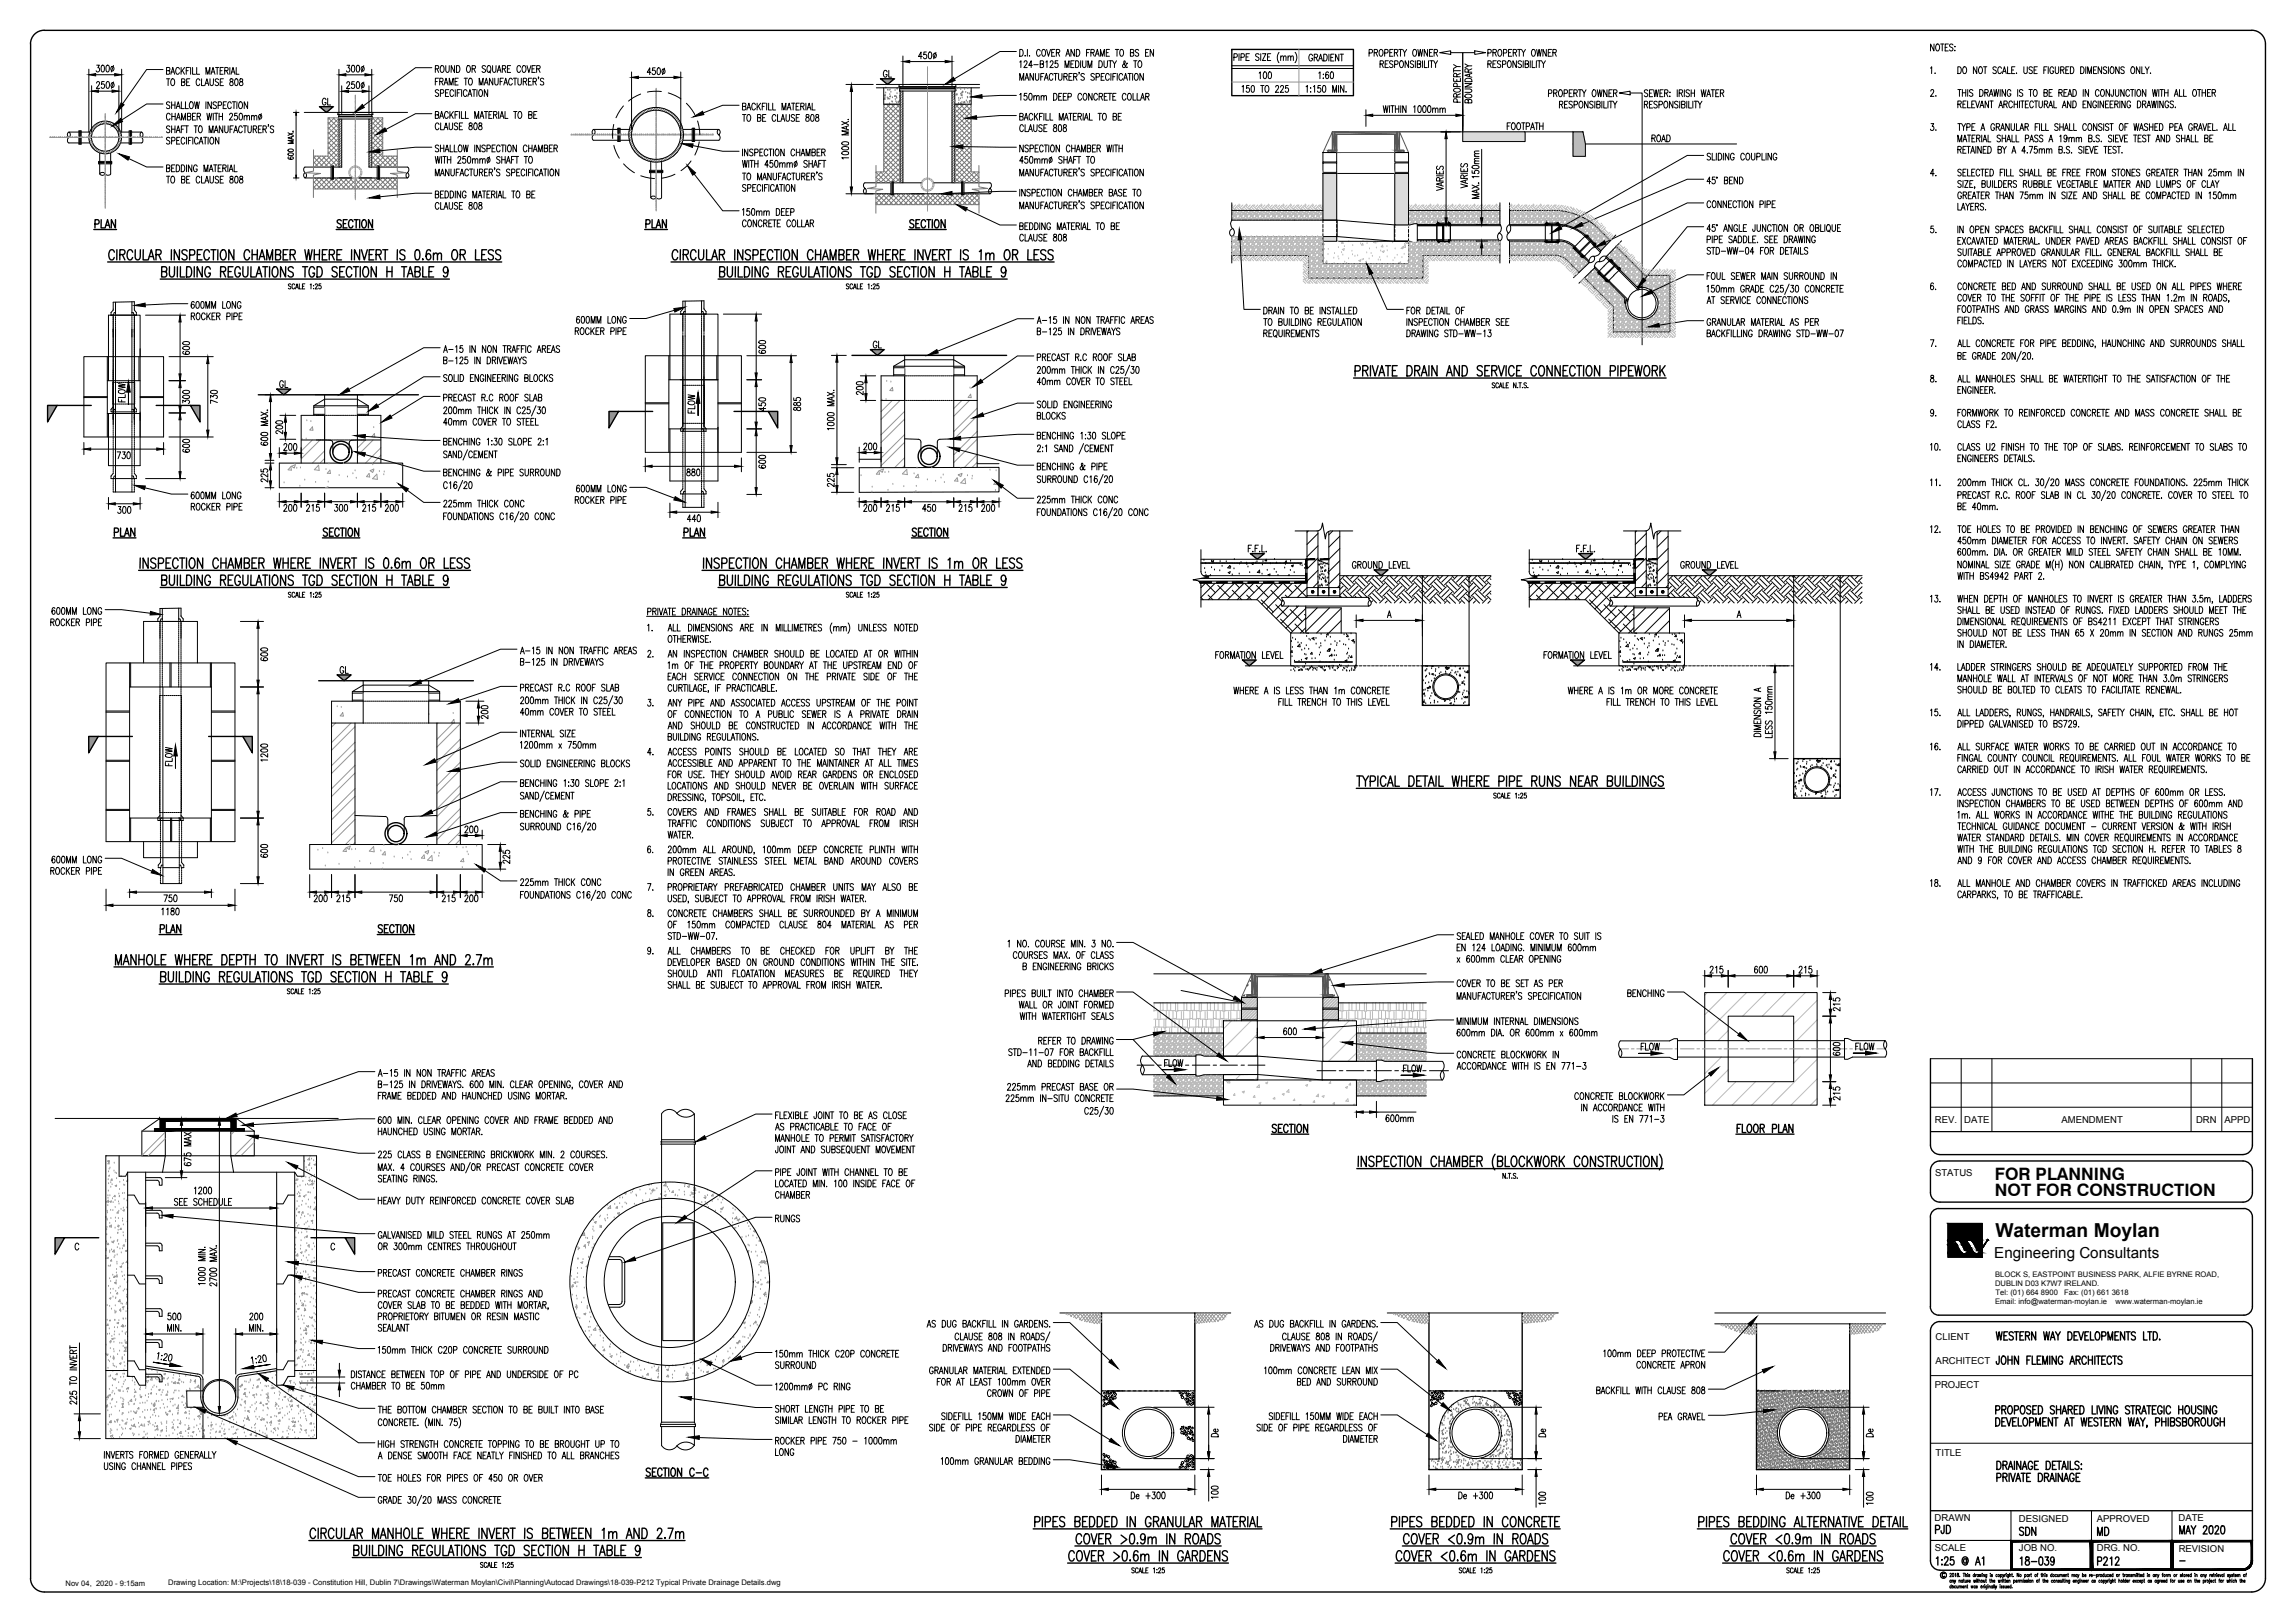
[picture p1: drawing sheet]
<svg xmlns="http://www.w3.org/2000/svg" width="841mm" height="594mm" viewBox="0 0 841 594" stroke-linecap="round" stroke-linejoin="round" font-family="sans-serif">
<defs><g id="words">
<g font-size="7.1">
<text x="33.5" y="85.4">PLAN</text>
<text x="235.3" y="85.4">PLAN</text>
<text x="40.6" y="198.3">PLAN</text>
<text x="249.4" y="198.3">PLAN</text>
<text x="57.5" y="343.6">PLAN</text>
</g>
<text font-size="7" x="731.2" y="453.1">Waterman Moylan</text>
<g font-size="6.6">
<text x="708.4" y="563">PJD</text>
<text x="739.1" y="563.7">SDN</text>
<text x="767.6" y="563.7">MD</text>
</g>
<g font-size="6.3">
<text x="731.1" y="432">FOR PLANNING</text>
<text x="731.1" y="438">NOT FOR CONSTRUCTION</text>
</g>
<g font-size="6.2">
<text x="117.1" y="39.9">GL</text>
<text x="123.8" y="248">GL</text>
<text x="798" y="563">MAY 2020</text>
<text x="739.4" y="574.3">18-039</text>
<text x="767.6" y="574.3">P212</text>
</g>
<g font-size="5.7">
<text x="322.8" y="29.6">GL</text>
<text x="460.4" y="30">100</text>
<text x="604.3" y="53.3">ROAD</text>
<text x="319.3" y="128.8">GL</text>
<text x="101.6" y="143.2">GL</text>
<text x="255.8" y="152.4" transform="rotate(-90 255.8 152.4)">FLOW</text>
<text x="64.2" y="281.9" transform="rotate(-90 64.2 281.9)">FLOW</text>
<text x="600.4" y="385.9">FLOW</text>
<text x="425.8" y="391.9">FLOW</text>
<text x="513.3" y="393.7">FLOW</text>
<text x="283.3" y="448.7">RUNGS</text>
</g>
<text font-size="5.6" x="730.8" y="460.9">Engineering Consultants</text>
<g font-size="3.5">
<text x="709" y="411.3">REV.</text>
<text x="719.8" y="411.3">DATE</text>
<text x="755.4" y="411.3">AMENDMENT</text>
<text x="804.8" y="411.3">DRN</text>
<text x="815.1" y="411.3">APPD</text>
<text x="709.1" y="430.7">STATUS</text>
<text x="709.3" y="490.8">CLIENT</text>
<text x="709.3" y="499.6">ARCHITECT</text>
<text x="709" y="508.5">PROJECT</text>
<text x="709.3" y="533.1">TITLE</text>
<text x="709" y="557">DRAWN</text>
<text x="739.9" y="557.3">DESIGNED</text>
<text x="768.4" y="557.3">APPROVED</text>
<text x="798.3" y="557.3">DATE</text>
<text x="709" y="568.1">SCALE</text>
<text x="739.9" y="568.2">JOB NO.</text>
<text x="768.4" y="568.2">DRG. NO.</text>
<text x="798.4" y="568.4">REVISION</text>
</g>
<g font-size="2.8">
<text x="731.1" y="467.6">BLOCK S, EASTPOINT BUSINESS PARK, ALFIE BYRNE ROAD,</text>
<text x="731.1" y="470.9">DUBLIN D03 K7W7 IRELAND.</text>
<text x="731.1" y="477.6">Email: info@waterman-moylan.ie</text>
<text x="731.3" y="474.3">Tel: (01) 664 8900</text>
<text x="756.5" y="474.3">Fax: (01) 661 3618</text>
<text x="775.3" y="477.6">www.waterman-moylan.ie</text>
<text x="24" y="580.7">Nov 04, 2020 - 9:15am</text>
<text x="61.6" y="580.5">Drawing Location: M:\Projects\18\18-039 - Constitution Hill, Dublin 7\Drawings\Waterman Moylan\Civil\Planning\Autocad Drawings\18-039-P212 Typical Private Drainage Details.dwg</text>
</g>
<text font-size="2.6" x="798" y="572.9">-</text>
</g></defs>
<!-- layer: M Text -->
<g fill="#989898" stroke="#989898" stroke-width=".37">
<path d="M20.2 453.3h3.5l-3.5 6z"/>
<path d="M126.5 453.3h3.5v6z"/>
<path d="M69.8 148.5h3.5v6z"/>
<path d="M17.4 148.5h3.5l-3.5 6z"/>
<path d="M281.6 150.7h3.4v6z"/>
<path d="M223.2 150.7h3.5l-3.5 6z"/>
<path d="M32.5 269.7h3.5l-3.5 6z"/>
<path d="M89 269.7h3.5v6z"/>
<path d="M455.3 241.8h5l-2.5 2.1z"/>
<path d="M503.6 208.7h5l-2.5 2.1z"/>
<path d="M578.6 202.8h5l-2.5 2z"/>
<path d="M458.3 202.8h5l-2.5 2z"/>
<path d="M623.9 208.7h5l-2.5 2.1z"/>
<path d="M575.6 241.8h5l-2.5 2.1z"/>
</g>
<!-- layer: HATCH -->
<g fill="none" stroke="#989898" stroke-width=".37">
<path d="M331.5 134.7v3M349.5 134.7v3M119 149.1v3M131 149.1v3M133.1 253.9v2.9M157.1 253.9v2.9M52 414.3h.1M60.6 417l-6.3 6.3M60.6 414.6l-8.6 8.6M85.9 414.3l-1.3 1.4M93.2 418.4l-4.9 4.9M93.2 416l-7.3 7.3"/>
<path d="M38.9 423.5h.1M39.4 425.3l.5-.2-.1 .5zM39.5 438h.1M39.6 438.9h.1M39.7 432.1h.1M39.7 436.2h.1M39.8 433.6h.1M39.8 429.2h.1M39.9 430.9h.1M39.9 425.8l.1 .5-.5-.1zM40 425.6h.1M40 428.2h.1"/>
<path d="M40.1 425.6h.1M40.1 430.7h.1M40.3 438h.1M40.3 427.8h.1M40.6 434.8h.1M40.6 433.2h.1M41 431.8l.1 .5h-.5zM41.1 433.9h.1M41.2 439.1h.1M41.8 428.9h.1M41.9 426h.1M42.1 437.8l.1 .5h-.5z"/>
<path d="M42.2 439.7h.1M42.2 429.6h.1M42.2 434.3l.6-.2-.2 .5zM42.7 429.8h.1M42.7 431.7h.1M43.6 437.3h.1M43.7 438.3h.1M43.8 435.7h.1M43.8 438.2h.1M43.9 433h.1M44.4 430.9h.1M44.9 437.2h.1"/>
<path d="M45.3 432.4h.1M45.3 434.1h.1M45.5 439.2h.1M45.6 437.1h.1M45.7 434.2h.1M46.5 439.8h.1M46.8 432.2l-.4 .6h.4M108.4 433.6h.1M108.8 431.8l.1 .5h-.5zM109 437.4h.1M109.1 434.7h.1M109.2 432.1h.1"/>
<path d="M109.4 436.8h.1M109.9 437.2h.1M109.9 437.8l.1 .5h-.5zM109.9 434.3h.1M110.2 436.1h.1M110.6 431.3h.1M110.8 440h.1M111 432.7h.1M111.2 438.1l.6-.2-.2 .5zM111.6 425.4h.1M112 434.1h.1M112.1 431.2h.1"/>
<path d="M112.1 437.8h.1M112.2 427.7h.1M112.6 428.6h.1M112.7 433.8h.1M112.9 436.8h.1M113 439.5h.1M113.2 436.8h.1M113.2 432.3l.5-.2-.2 .5zM113.2 434.2h.1M113.3 431.5h.1M113.4 424.1l.1 .8-.7-.1zM113.4 428.8h.1"/>
<path d="M113.4 426.3l.1 .5-.5-.1zM113.5 426.2h.1M113.6 423.5h.1M113.7 437h.1M113.8 433.9l.7-.6 .1 .7zM114 430.9h.1M114.2 428h.1M114.2 424.5h.1M114.5 432.3l.1 .5h-.5zM114.9 435.3h.1M114.9 425.1h.1M115 433.7h.1"/>
<path d="M115.1 426.5l.6-.2-.2 .5zM115.2 430.5h.1M115.3 432.9h.1M115.6 438.3l.1 .5h-.5zM115.8 439.3h.1M115.9 425.6h.1M227.2 438.7h.1M228.1 438.8h.1M228.8 437l.7-.3-.2 .7zM231.2 437h.1M231.8 436.6h.1M232.2 435.4l-.2 .1"/>
<path d="M233.1 437.7h.1M233.3 438.1h.1M234.5 435.9h.1M235.5 439.7h.1M235.5 440h.1M236.6 437.3h.1M238 433.7l-.2 .4-.4-.3M238 439.4h.1M238.2 435.7h.1M238.5 437.3h.1M238.7 433.9h.1M239 436.7h.1"/>
<path d="M239.4 435.5l.1 .6h-.6zM239.9 436.1h.1M240.7 435.4h.1M241.5 438.9h.1M241.9 438.9h.1M242.1 437.5h.1M243.4 437.8l.7-.2-.2 .6zM243.8 436.6h.1M243.9 433.2h.1M244 433.4l.1 1-.9-.1zM244.6 434.9h.1M244.9 435.7h.1"/>
<path d="M245.4 436.4h.1M246.7 436.1l.1 .7-.6-.1zM247.4 437.9h.1M247.5 437.7h.1M248.3 438.1h.1M248.9 436h.1M250.8 436.6h.1M250.9 437.7h.1M250.9 434.7h.1M251 434h.1M251.9 434.6l.7-.3-.2 .6zM252.9 438h.1"/>
<path d="M253.3 436.9h.1M254 436.8l.1 .6-.7-.1zM254 438.6h.1M254.1 435.9l.8-.8 .1 1-.9-.1M254.2 435.2h.1M254.7 437.2h.1M256.2 436.8h.1M258 438.6l.7-.2-.2 .6zM258.4 438.2h.1M259.2 437.9h.1M259.2 435.9h.1M261.2 437.4l.2 .7-.7-.1z"/>
<path d="M261.7 437h.1M263.1 439.4h.1M263.8 438.4h.1M264.8 439.5h.1M38.8 445.7v.2M38.9 457.5h.1M38.9 458.1h.1M39 454.9h.1M39.1 450.4h.1M39.1 440.2l.6-.6 .1 .7zM39.1 452.2h.1M39.2 449.6h.1"/>
<path d="M39.2 455.5h.1M39.2 446.5h.1M39.3 446.9h.1M39.3 443.6h.1M39.4 444.2h.1M39.5 441.6h.1M39.7 455.4l.1 .5-.5-.1zM40.2 449.3h.1M40.2 458.7h.1M40.2 448.1h.1M40.2 458.2h.1M40.3 440.1l.5-.2-.2 .5z"/>
<path d="M40.6 443.3h.1M40.6 453.4h.1M40.6 446.3h.1M40.8 448.7l.1 .7-.7-.1zM40.9 457.8h.1M41 454.9h.1M41.1 454.9l.6-.2-.2 .5zM41.4 443.4h.1M41.4 440.5h.1M41.8 454.6h.1M41.8 457.8l.1 .8-.7-.1zM42.1 460h.1"/>
<path d="M42.2 449.8h.1M42.2 442.2h.1M42.3 446.1h.1M42.3 447.4h.1M42.9 459.6h.1M43 457h.1M43 454.7h.1M43.1 451.8h.1M43.1 449.1l.5-.2-.1 .5zM43.1 454.3h.1M43.2 451.6h.1M43.3 443.8v.5h-.5z"/>
<path d="M43.3 449h.1M43.3 450.6h.1M43.4 446.3h.1M43.4 440.2h.1M43.5 455.7h.1M43.5 443.6h.1M43.6 441h.1M43.9 457.4h.1M44.4 443h.1M44.4 449.8l.1 .5h-.5zM44.5 458.9h.1M44.9 457.4h.1"/>
<path d="M44.9 446.5h.1M44.9 447.3h.1M45 443.3l.6-.2-.2 .5zM45.1 451.5h.1M45.2 448.6h.1M45.2 442.5h.1M45.2 452.7h.1M45.5 455.9l.1 .5-.5-.1zM45.9 458.2l.6-.3-.2 .5zM46.1 454.3h.1M46.1 454.8h.1M46.5 442.4h.1"/>
<path d="M46.6 447.6h.1M108 450.2h.1M108 450.2v.7M108.2 458.8h.1M108.2 457.6h.1M108.3 456.1h.1M108.4 453.4h.1M108.5 450.8h.1M108.6 448.1h.1M108.7 445.4h.1M108.7 443.1h.1M108.8 442.8h.1"/>
<path d="M108.9 440.1h.1M109 449.2h.1M109.1 459.3l.1 .7-.7-.1zM109.3 443.9l.5-.2-.2 .5zM109.4 451.7h.1M109.5 448.8h.1M109.6 441.9h.1M110.1 457.5h.1M110.2 458.8l.5-.3-.2 .5zM110.2 446.2h.1M110.2 456.3h.1M110.3 454.4h.1"/>
<path d="M110.5 445.1h.1M110.5 441.4h.1M110.5 451.6h.1M110.7 450.3h.1M111 443.8l.1 .5h-.5zM111.5 448.5h.1M111.6 445.6h.1M111.7 453.5h.1M111.8 458.6h.1M112.1 458.1h.1M112.1 449.9l.1 .5-.5-.1zM112.1 453l.5-.3-.1 .5z"/>
<path d="M112.1 441.1h.1M112.1 448h.1M112.4 458.2h.1M112.4 455.5h.1M112.4 451.3h.1M112.6 452.8h.1M112.6 450.2h.1M112.7 447.5h.1M112.9 444.8h.1M112.9 442.2h.1M113.2 459.8h.1M113.2 449.4h.1"/>
<path d="M113.2 455.9l.1 .5-.5-.1zM113.3 456.9h.1M113.6 445.4h.1M113.7 442.5h.1M113.8 442.1h.1M114 447.2l.6-.3-.2 .5zM114.4 457.7h.1M114.6 448.1h.1M114.8 445.3h.1M114.9 455.5h.1M114.9 445.4h.1M114.9 443l.6-.6 .1 .7z"/>
<path d="M114.9 450.5h.1M115.2 440.6h.1M115.2 450.8h.1M115.3 456.7h.1M115.4 453.8h.1M115.7 442.2h.1M116 453.6h.1M116 452.1h.1M116 441.4h.1M211.8 456.9h.1M211.9 457.8h.1M212 457.4h.1"/>
<path d="M212.4 457.3h.1M214.2 451.6l.1 .9-.9-.1zM214.5 455.9v.6h-.5zM214.5 457.1h.1M214.7 453.5h.1M215.3 453.6h.1M215.3 455l.7-.2-.2 .6zM215.7 456.2h.1M217 457.1h.1M217.1 453.8h.1M217.2 453.1h.1M217.3 450.4h.1"/>
<path d="M217.3 449.4h.1M217.4 447h.1M217.6 451h.1M217.7 455.9h.1M217.8 447.7l.7-.3-.2 .6zM219.7 445.8h.1M219.9 449.1h.1M220 445.4h.1M220.3 448.8l.1 .7-.6-.1zM221.7 446.6h.1M221.8 447.2h.1M222.5 445.1h.1"/>
<path d="M222.7 446.2h.1M222.7 441.4h.1M222.8 442.8h.1M223.7 442h.1M223.7 441.6l.1 1-.9-.1zM225.1 446.1h.1M225.3 441.1h.1M226.2 441.9l.1 .6h-.6zM226.3 444.4l.7-.3-.2 .6zM226.4 444.6h.1M227.1 440.8h.1M228 442.2h.1"/>
<path d="M229.1 440.6h.1M229.6 441h.1M232.5 441.1h.1M233.1 441.5h.1M257.2 440.5h.1M258.4 440.4h.1M259.1 441.3h.1M259.6 442.2h.1M261 440h.1M262.2 443.6h.1M264.1 442.8l.7-.3-.2 .6zM264.2 444h.1"/>
<path d="M264.3 440.6h.1M265 442.5h.1M265.9 446.7h.1M268.4 446.4h.1M268.5 447.9h.1M268.6 442.7h.1M268.6 444.5h.1M269.2 450h.1M269.3 446.6h.1M269.4 443.2h.1M269.6 449.9h.1M269.9 445.7l.1 .6h-.5z"/>
<path d="M270.1 446.8l.7-.2-.2 .6zM270.6 449.2h.1M271.1 446.7h.1M271.9 453.2h.1M272.3 445.9h.1M273.3 456.7h.1M273.4 453h.1M273.9 448.1h.1M273.9 458.2l.5-.2-.2 .6-.2-.1M274.2 456h.1M274.3 452.7h.1M274.4 449.3h.1"/>
<path d="M274.5 456.3h.1M275 450.3h.1M275.3 458.7h.1M275.9 452.7h.1M276.8 450.7l-.6 .2 .5 .4 .2-.5M276.9 458.6h.1M277.1 456.2h.1M277.3 453.5h.1M278.6 454l-.5 .6h.7l-.1-.4M279.1 458.8h.1M38.8 460.2h.1M38.8 461h.1"/>
<path d="M39.2 460.7l.6-.2-.2 .5zM39.3 478.2h.1M39.7 463.7h.1M39.8 471.2h.1M40.1 475.6l.5-.3-.1 .5zM40.2 468.4h.1M40.2 478.5h.1M40.3 463.9h.1M40.5 472.3h.1M40.5 463.6h.1M40.5 473.7h.1M40.6 469.4h.1"/>
<path d="M40.9 479.5h.1M40.9 461.4v.5l-.4-.1zM41.3 467h.1M41.4 475.1h.1M41.4 472.2h.1M41.8 460.6h.1M42 467.4v.5h-.4zM42 469.8l.6-.3-.2 .5zM42.1 470.1h.1M42.2 478.3h.1M42.3 475.6h.1M42.4 473h.1"/>
<path d="M42.4 475.4h.1M42.5 470.3h.1M42.6 469.1h.1M42.6 467.6h.1M42.7 466.2h.1M42.7 465h.1M42.8 462.3h.1M42.9 463h.1M42.9 466.9l.1 .8-.7-.1zM43.1 473.4v.5h-.4zM43.5 471.9h.1M43.9 476l.2 .8-.8-.1z"/>
<path d="M44 464l.5-.3-.1 .5zM44 471.3h.1M44.2 479.4v.5h-.4zM44.4 477.5h.1M44.6 464h.1M44.7 465.9h.1M44.8 463.1h.1M44.8 477.7h.1M44.8 478.8l.6-.2-.1 .4zM44.9 467.6h.1M45.1 479.7h.1M45.2 462.8h.1"/>
<path d="M45.2 472.9h.1M45.6 467.2h.1M45.6 468.7h.1M45.7 472.4h.1M46.3 477.8h.1M46.4 477.3h.1M46.4 475.1h.1M46.4 474.4h.1M46.5 472.4h.1M46.6 469.8h.1M46.6 461.9l.1 .5h-.5zM46.7 467.1h.1"/>
<path d="M46.7 475.6h.1M46.7 479.4h.1M46.8 464.5h.1M46.8 462.8h.1M46.8 469.3h.1M108 464.1h.1M108.1 474h.1M108.1 461.4h.1M108.2 464.6l.6-.3-.2 .5zM108.5 461.6h.1M108.6 461.4l.1 .5-.5-.1zM108.6 477.7h.1"/>
<path d="M108.6 466.8h.1M109 466.1h.1M109.1 479.4l.5-.2-.1 .5zM109.1 463.2h.1M109.5 469l.7-.6v.8zM109.6 469.9h.1M109.7 467.4l.1 .5h-.5zM109.8 475.1h.1M109.9 468.9h.1M110.2 466.5h.1M110.2 476.6h.1M110.4 471.8h.1"/>
<path d="M110.5 461.7h.1M110.7 477.4h.1M110.7 474.5h.1M110.7 478.3h.1M110.8 473.4l.1 .5h-.5zM111 473.6l.6-.2-.2 .5zM111.1 463h.1M111.2 460.1h.1M111.2 465.9h.1M111.2 477.5l.1 .8-.7-.1zM111.6 479.5h.1M111.7 476.8h.1"/>
<path d="M111.8 474.1h.1M111.9 471.5h.1M111.9 479.5l.1 .4h-.5zM112 468.8h.1M112 465.7h.1M112.1 466.1h.1M112.1 468.2h.1M112.1 478.4h.1M112.2 463.5h.1M112.3 460.8h.1M112.4 474.2h.1M112.7 474.3h.1"/>
<path d="M112.8 461.8h.1M112.9 471.4h.1M112.9 467h.1M112.9 467.8l.6-.2-.1 .5zM113.7 477h.1M113.9 470.1h.1M114 475.3h.1M114.1 462.6h.1M114.3 461.9l.1 .5h-.4zM114.8 465.7h.1M114.8 475.8h.1M114.9 471.1h.1"/>
<path d="M114.9 462l.6-.2-.2 .5zM114.9 468.2h.1M115 478.5h.1M115.1 460.9h.1M115.1 471h.1M115.4 467.9l.1 .5h-.4zM115.5 466.1h.1M115.7 478.9h.1M115.8 476.2h.1M115.8 473.9h.1M115.9 473.6h.1M116 470.9h.1"/>
<path d="M116 476.7l-.2 .1 .2 .2M209.2 465.1h.1M209.3 467.5h.1M209.6 471.7h.1M209.7 474.3h.1M209.8 461.5h.1M210 470.5l.1 .7-.6-.1zM210.4 468.7h.1M210.4 469.8l.7-.3-.2 .6zM211.2 478.1h.1M211.2 474.7h.1M211.3 479.5h.1"/>
<path d="M211.4 471.3h.1M211.4 478.2l.1 .6-.6-.1zM211.5 475.8h.1M211.5 467.9h.1M211.6 464.6h.1M211.7 466.5h.1M211.8 461.2h.1M211.8 469.8h.1M211.9 461.1h.1M212.9 462.4l.7-.3-.2 .6zM213.1 464.6h.1M213.1 477.1h.1"/>
<path d="M213.7 461.3h.1M213.8 467.9h.1M214 475.5h.1M214.1 471.8h.1M215.2 479h.1M215.2 478.5h.1M215.2 479.4h.1M215.5 463.2l-.7 .8h.5M215.7 460.4h.1M215.7 460.6h.1M275.1 477l.4-.2-.2 .7-.2-.2M275.2 476.7l.4-.4 .1 .6h-.5"/>
<path d="M276.5 474.5h.1M276.8 469.3h.1M276.9 471.5h.1M277.3 469.8l.7-.3-.2 .6zM277.5 460.1h.1M278 467h.1M278.2 463.4h.1M278.2 479.9h.1M278.4 479.1h.1M278.5 462.5l.8-.8 .1 .9zM278.6 475.7h.1M278.7 472.3h.1"/>
<path d="M278.8 468.9h.1M278.8 464.1h.1M278.9 465.6h.1M278.9 470.6h.1M279 462.2h.1M279.2 470.6h.1M279.8 462.4l.7-.3-.2 .6zM280 461.6l.2 .7-.6-.1zM280.2 474.7h.1M280.3 477.7h.1M280.4 468.2h.1M280.6 473.2l.1 1-.9-.1z"/>
<path d="M280.7 463h.1M280.8 475h.1M280.8 462.1h.1M281.5 469.3l.1 .6-.6-.1zM281.9 466.5h.1M38.8 496h.1M38.9 492.7h.1M39 496.2l.6-.2-.2 .4zM39.3 483.6h.1M39.4 488.7h.1M39.5 485l.1 .5-.4-.1zM39.7 498.3h.1"/>
<path d="M40 486.7h.1M40.1 483.9h.1M40.1 488.6h.1M40.1 498.8h.1M40.4 491.9h.1M40.4 494h.1M40.5 483.8h.1M40.5 497.1h.1M40.6 491l.1 .5-.4-.1zM40.9 490.4l.6-.2-.1 .4zM41 489.5h.1M41.4 499.6h.1"/>
<path d="M41.6 496.9h.1M41.7 494.3h.1M41.7 498h.1M41.7 491.6h.1M41.7 497l.2 .5-.5-.1zM41.8 495.1h.1M41.9 488.9h.1M42 486.3h.1M42 487.8h.1M42 483.6h.1M42.1 480.2h.1M42.1 490.4h.1"/>
<path d="M42.1 483.6h.1M42.2 480.9h.1M42.2 480.7h.1M42.5 480.6h.1M42.9 484.6l.6-.2-.2 .4zM43.1 486.3h.1M43.1 496.1h.1M43.6 483.7h.1M43.7 488.9h.1M43.8 499.4l.6-.2-.2 .5zM43.8 494.9h.1M43.9 492h.1"/>
<path d="M44.2 480.4h.1M44.7 492.1h.1M44.7 497.6h.1M44.8 497.2h.1M44.8 487.8h.1M44.8 498h.1M45 485.2l.1 .7-.7-.1zM45.1 483.1h.1M45.1 493.2h.1M45.2 483.2h.1M45.3 485.5l.1 .4h-.5zM45.5 494.9l.6-.6 .1 .7z"/>
<path d="M45.5 499.1h.1M45.6 496.4h.1M45.7 493.8h.1M45.7 493.6l.6-.2-.2 .5zM45.8 491.1h.1M45.9 488.4h.1M45.9 491.7h.1M46 485.8h.1M46 488.8h.1M46.1 483.1h.1M46.2 480.4h.1M46.3 488h.1"/>
<path d="M46.4 491.5l.1 .5-.5-.1zM46.7 499.7h.1M46.7 489.6h.1M108.1 495h.1M108.2 492.2h.1M108.4 491l.1 .5-.5-.1zM108.5 480.6h.1M108.7 494.8h.1M108.9 499.9h.1M109 497.8h.1M109.2 482.4h.1M109.5 483.3h.1"/>
<path d="M109.5 497l.1 .5-.5-.1zM109.9 494.2l.6-.2-.1 .5zM110.1 486.7h.1M110.1 496.9h.1M110.2 491.9h.1M110.3 489h.1M110.3 490.7h.1M110.4 492.1h.1M110.4 482h.1M110.9 483.4h.1M110.9 498.1h.1M111 495.4h.1"/>
<path d="M111.1 492.7h.1M111.1 494.7h.1M111.2 490.1h.1M111.3 487.5h.1M111.4 484.8h.1M111.5 482.1h.1M111.5 499.1h.1M111.5 480.2h.1M111.6 487.3l.7-.7 .1 .8zM111.9 486.6h.1M111.9 488.4l.5-.2-.1 .5zM112 491.8h.1"/>
<path d="M112 488.5h.1M112 498.6h.1M112.3 488.7h.1M112.4 485.8h.1M112.7 496.4l.6-.6 .1 .7zM113 494.9h.1M113 485.5l.1 .5-.5-.1zM113.2 491.5h.1M113.5 482.5h.1M113.8 482.6l.6-.2-.1 .5zM114.1 497.1h.1M114.1 491.5l.2 .5-.6-.1z"/>
<path d="M114.4 485.6h.1M114.5 482.7h.1M114.6 490.9h.1M114.7 497.4l.6-.2-.2 .5zM114.8 485.9h.1M114.8 496h.1M115 497.5h.1M115.1 494.9h.1M115.1 481.1h.1M115.1 491.3h.1M115.1 483.6h.1M115.2 492.2h.1"/>
<path d="M115.3 497.5l.1 .5h-.5zM115.3 489.5h.1M115.3 488.3h.1M115.4 486.9h.1M115.5 484.2h.1M115.6 481.6h.1M115.7 499.2h.1M211 481.5h.1M211.8 482.6h.1M212.5 483h.1M212.7 485.9l.2 .3M214 481.2l.7-.2-.2 .6z"/>
<path d="M214.5 487.7h.1M215.6 486.2h.1M215.8 491h.1M215.9 487.6h.1M216 484.2h.1M216.1 489.8h.1M216.2 480.8h.1M216.2 486.1h.1M216.5 482.5h.1M216.7 489.1h.1M217.4 487.1l.8-.8 .2 1zM217.6 492.7l.7-.3-.2 .6z"/>
<path d="M217.9 493.1h.1M218.8 485.8h.1M220 489.3h.1M220 487.9h.1M220 486.5l-.4 .5 .6 .1-.1-.4M220.9 493.6h.1M221 496.5h.1M221.1 490.2h.1M221.1 491.2h.1M221.5 494.1l.1 .6h-.6zM223.4 493.3h.1M223.6 496.1h.1"/>
<path d="M223.6 493.5h.1M223.6 496.8l.7-.3-.2 .6zM223.7 492.5h.1M224.7 499.6h.1M225.9 499.6h.1M226 496.3h.1M226.8 498.8h.1M227.4 495.6h.1M227.5 497h.1M228.5 495l-.2 .3h.6M230.4 499.6l.1 .9-.9-.1zM231.1 499h.1"/>
<path d="M231.1 498.8h.1M232.2 499h.1M233.7 498.5h.1M237.7 499.2h.1M251.8 499.5h.1M253.9 499.9h.1M254.1 499.4h.1M256.7 499.1h.1M257 498.8h.1M258 497.4l.1 .5h-.7l.3-.3M260.5 498.6h.1M261.8 495.4l.1 .1"/>
<path d="M261.9 495.3v.2M262.2 498.1h.1M262.6 497h.1M263.2 494.6h.1M265 499.2h.1M265.2 497.9l.1 .6h-.5zM266.7 495.2h.1M266.9 497.7h.1M267.5 497.4h.1M267.6 494h.1M267.7 490.6h.1M268.5 496h.1"/>
<path d="M268.8 490h.1M268.9 489.9h.1M269.6 493.8h.1M269.9 491.9l.7-.3-.2 .6zM270.9 491.3h.1M271.1 490.9l.1 .7-.6-.1zM272.1 493.4h.1M272.2 489.7h.1M272.4 484.5l.7-.3-.2 .6zM272.8 493.3h.1M272.9 489.9h.1M273.1 486.5h.1"/>
<path d="M273.2 483.1h.1M274.2 490.2h.1M274.4 482.1h.1M274.8 489.4h.1M274.9 488.9h.1M274.9 481h.1M275 485.7h.1M276.2 485h.1M276.9 484.3h.1M277 483.9l.1 .6h-.6zM277.5 485.4h.1M277.6 481.7h.1"/>
<path d="M278.2 485.8h.1M278.3 482.5h.1M390.4 480.9l.4 .5M391.6 480.9l1.1 1.3M392 480.9l-.7 .8M392.9 480.9l1.5 2M393.5 480.9l-1.1 1.3M394.2 480.9l2.1 2.8M394.8 480.9l-1.4 1.6M395.7 480.9l2.4 3.3M396.2 480.9l-1.8 2.1M396.8 480.9l2.7 3.5"/>
<path d="M397.6 480.9l-2 2.5M398 480.9l2.9 3.8M398.3 484.2l2.8-3.3 2.5 3.4M398.8 480.9l-2.4 2.8M399.1 480.9l2.9 3.8M400 480.9l-2.6 3.1M400.1 480.9l3 3.8M403 481l-2.9 3.5M403.6 482.9l-1.5-2-2.9 3.4M403.6 481.6l-2.6 3.2M403.6 483l-1.5 1.9M437.9 483l1.3 1.7"/>
<path d="M437.9 481.6l2.4 2.9M438.5 481l2.9 3.4M439.3 480.9l-1.4 2M439.4 480.9l2.9 3.5M441.4 480.9l-3 3.8M441.5 480.9l2.8 3.3M442.4 480.9l-2.9 3.8M442.7 480.9l2.7 3.2M443.5 480.9l-2.8 3.6M443.8 480.9l2.6 3M444.7 480.9l-2.7 3.5M445.3 480.9l2.2 2.7"/>
<path d="M445.8 480.9l-2.6 3.4-2.8-3.4-2.5 3.4M446.7 480.9l1.9 2.3M447.3 480.9l-2.5 3.3M448 480.9l1.2 1.5M448.6 480.9l-2.3 3.1M449.5 480.9l.3 .4M449.9 480.9l-2 2.5M510.4 480.9l.4 .5M511.6 480.9l1.1 1.3M512 480.9l-.7 .8M512.9 480.9l1.5 2M513.5 480.9l-1.1 1.3"/>
<path d="M514.2 480.9l2.1 2.8M514.8 480.9l-1.4 1.6M515.7 480.9l2.5 3.3M516.2 480.9l-1.8 2.1M516.8 480.9l2.7 3.5M517.7 480.9l-2.1 2.5M518 480.9l2.9 3.8M518.3 484.2l2.8-3.3 2.6 3.4M518.8 480.9l-2.4 2.8M519.1 480.9l2.9 3.8M520 480.9l-2.6 3.1M520.1 480.9l3 3.8"/>
<path d="M523 481l-2.9 3.5M523.7 482.9l-1.6-2-2.9 3.4M523.7 481.6l-2.7 3.2M523.7 483l-1.6 1.9M557.8 483l1.4 1.7M557.8 481.6l2.5 2.9M558.5 481l2.9 3.4M559.4 480.9l-1.6 2M559.4 480.9l2.9 3.5M561.4 480.9l-2.9 3.8M561.5 480.9l2.8 3.3M562.4 480.9l-2.9 3.8"/>
<path d="M562.7 480.9l2.7 3.2M563.5 480.9l-2.8 3.6M563.8 480.9l2.6 3M564.7 480.9l-2.7 3.5M565.3 480.9l2.3 2.7M565.8 480.9l-2.6 3.4-2.7-3.4-2.7 3.4M566.7 480.9l1.9 2.3M567.3 480.9l-2.5 3.3M568 480.9l1.3 1.5M568.7 480.9l-2.4 3.1M569.6 480.9l.2 .4M569.9 480.9l-2 2.5"/>
<path d="M630.4 484.9l.4 .6M631.7 484.9l1 1.4M632 484.9l-.7 .8M632.8 484.9l1.6 2 1.8-2M633.5 484.9l-1.1 1.2M634.2 484.9l2.2 2.8M634.8 484.9l-1.4 1.7M635.7 484.9l2.5 3.2M636.8 484.9l2.7 3.5M637.7 484.9l-2.1 2.5M638 484.9l2.9 3.8M638.8 484.9l-2.4 2.8"/>
<path d="M639.1 484.9l2.9 3.8M640 484.9l-2.6 3.1M640.2 484.9l2.8 3.8M641.1 484.9l-2.8 3.3M641.1 484.9l2.6 3.4M643 485l-2.9 3.5M643.7 486.9l-1.5-2-3 3.4M643.7 485.6l-2.7 3.2M643.7 487l-1.6 1.9M677.8 487l1.4 1.6M677.8 485.6l2.5 3M678.5 485l2.9 3.4"/>
<path d="M679.4 484.9l-1.6 2M679.4 484.9l2.9 3.4M681.4 484.9l-2.9 3.8M681.5 484.9l2.8 3.3M682.5 484.9l-3 3.8M682.7 484.9l2.7 3.2M683.5 484.9l-2.8 3.6M683.9 484.9l2.5 3.1M684.7 484.9l-2.7 3.5M685.3 484.9l2.3 2.6M685.8 484.9l-2.6 3.4-2.7-3.4-2.7 3.4M686.7 484.9l1.9 2.3"/>
<path d="M687.3 484.9l-2.5 3.3M688 484.9l1.3 1.5M688.7 484.9l-2.4 3.1M689.5 484.9l.4 .4M689.9 484.9l-1.9 2.5M39 511.8l.7-.6 .1 .8zM39.2 515.6h.1M39.2 512.7h.1M39.4 514.5l.1 .6-.6-.1zM39.5 516.7h.1M39.6 501.2h.1M39.9 511l.6-.2-.2 .5z"/>
<path d="M40 504.3h.1M40.1 518.4h.1M40.1 508.9h.1M40.1 519h.1M40.4 514.2h.1M40.4 504.1h.1M40.5 503.9h.1M40.8 518.2h.1M40.9 515.6h.1M41 512.9h.1M41.1 510.2h.1M41.1 512.6h.1"/>
<path d="M41.2 507.6h.1M41.3 504.9h.1M41.3 512.5h.1M41.4 502.3h.1M41.4 509.6h.1M41.5 500.2h.1M41.7 505.4h.1M41.8 505.2l.6-.2-.2 .5zM42 510.6h.1M42 500.5h.1M42.2 515.2h.1M42.6 500.8h.1"/>
<path d="M42.6 508.5h.1M42.8 513.7h.1M42.9 503l.1 .5h-.5zM43.3 509.3h.1M43.5 506.4h.1M43.8 516.9h.1M44 509l.1 .5h-.5zM44.2 504.5h.1M44.3 512.1h.1M44.7 514.2l.5-.2-.1 .5zM44.7 508.1h.1M44.7 518.2h.1"/>
<path d="M44.8 517.7h.1M44.9 515.1h.1M45 512.4h.1M45.1 503.3h.1M45.1 513.4h.1M45.1 515.1l.1 .4h-.5zM45.1 509.7h.1M45.1 517.7h.1M45.2 507.1h.1M45.3 504.4h.1M45.3 512.8h.1M45.4 501.8h.1"/>
<path d="M45.5 506.2h.1M45.6 503.3h.1M45.8 500.4h.1M45.9 505.6h.1M46.4 508.9h.1M46.6 508.4l.6-.2-.2 .5zM46.7 520h.1M46.7 509.8h.1M46.8 503.8l-.3 .2 .3 .1M46.9 508.7h.1M47 513.9h.1M47.2 517.5h.1"/>
<path d="M47.2 504.1h.1M47.2 514.5h.1M47.6 513.2l.6-.7 .1 .8zM48 517.1h.1M48.5 505.8h.1M48.5 504.7h.1M48.9 519.8h.1M49 517.1h.1M49.1 514.5h.1M49.2 511.8h.1M49.2 514.3h.1M49.3 509.1h.1"/>
<path d="M49.4 506.5h.1M49.4 511.4h.1M49.4 517.4h.1M49.4 507.3h.1M49.4 517.5l.6-.3-.2 .5zM49.6 513h.1M49.7 509.5l.1 .5h-.5zM49.7 512.6h.1M50.2 517h.1M50.8 515.5l.1 .5h-.4zM51.2 508.9h.1M51.3 514.1h.1"/>
<path d="M51.3 519.2h.1M51.4 511.2h.1M51.4 509h.1M51.4 511.6l.5-.2-.1 .5zM51.4 508.2h.1M52.3 513.9h.1M52.3 517.3h.1M53 519.2h.1M53.1 516.6h.1M53.1 519.5h.1M53.2 513.9h.1M53.3 511.2h.1"/>
<path d="M53.4 508.6h.1M53.4 505.8l.5-.2-.2 .5-.3-.2M53.5 505.9h.1M53.5 508h.1M53.6 505.1h.1M53.6 503.2h.1M53.9 513.2h.1M54.1 516.6h.1M54.1 506.5h.1M54.4 504v.5h-.4zM54.4 510.7h.1M54.4 511.8h.1"/>
<path d="M54.4 505.9h.1M54.4 501.7h.1M55.1 519.3h.1M55.2 516.4h.1M55.5 509.1h.1M55.5 510v.5h-.4zM55.5 504.9h.1M55.6 514.3h.1M55.7 501.9h.1M55.7 504.7l.1 .8-.7-.1zM56 508.2h.1M56 518.4h.1"/>
<path d="M56.2 514.9l.5-.2-.1 .4zM56.5 507.6h.1M56.6 517.4h.1M56.6 516v.5h-.4zM56.7 513.8l.1 .8-.7-.1zM57 518.7h.1M57 505h.1M57.2 516h.1M57.2 513.4h.1M57.2 516.1h.1M57.3 510.7h.1M57.3 513.2h.1"/>
<path d="M57.4 508.1h.1M57.5 505.4h.1M57.6 502.7h.1M58.1 509.1l.6-.3-.2 .5zM58.2 518.9h.1M58.2 513.4h.1M58.6 504.4h.1M58.7 506.1h.1M58.7 515.8h.1M58.8 505.7h.1M59.1 511h.1M59.4 513h.1"/>
<path d="M59.4 510.1h.1M59.7 509.3h.1M59.9 514.4h.1M60.1 504.5l.1 .5h-.5zM60.1 503.2l.5-.2-.1 .5zM60.2 515.7h.1M60.7 507.4h.1M60.7 517.6h.1M60.8 517.6h.1M61 518.1l.5-.2-.2 .5zM61.2 518.1h.1M61.2 510.5l.1 .5h-.5z"/>
<path d="M61.3 515.4h.1M61.3 505.2h.1M61.4 512.8h.1M61.4 509.8h.1M61.5 510.1h.1M61.6 506.9h.1M61.6 507.5h.1M61.7 504.8h.1M62.3 516.5l.1 .5h-.5zM62.4 512.6h.1M62.4 513.5h.1M62.9 512.3l.6-.2-.2 .5z"/>
<path d="M63 506.3h.1M63.2 518.2h.1M63.4 504.9h.1M63.4 515h.1M63.5 506.7h.1M63.6 503.8h.1M63.7 510.2h.1M64 509.5h.1M64.1 514.6h.1M64.2 506l.1 .8-.7-.1zM64.5 509.4h.1M64.6 515.8l.7-.6 .1 .7z"/>
<path d="M64.9 506.5l.5-.2-.2 .5zM65.1 517.8h.1M65.2 518h.1M65.3 517.6h.1M65.3 515.1h.1M65.3 516.7h.1M65.4 506.6h.1M65.4 514.9h.1M65.5 512.2h.1M65.6 509.6h.1M65.6 505.4h.1M65.7 503.5h.1"/>
<path d="M65.7 506.9h.1M65.8 504.2h.1M65.8 505l.1 .5h-.5zM66.6 506.3h.1M66.7 513.7h.1M66.9 511l.1 .5h-.5zM67.3 506.5h.1M67.3 514.8h.1M67.4 511.9h.1M67.6 515.5l.6-.2-.1 .5zM68 517l.2 .6-.6-.1zM68.1 504h.1"/>
<path d="M68.1 514.2h.1M68.2 517.6h.1M68.2 509.6h.1M68.4 519.5h.1M68.4 514.8h.1M68.4 509.4h.1M69.3 519.7h.1M69.3 517h.1M69.4 518h.1M69.5 508.7h.1M69.6 509h.1M69.7 506.4h.1"/>
<path d="M69.8 503.7h.1M69.9 505.6h.1M70 515.9h.1M70 505.8h.1M71.5 508.5h.1M71.5 506.6h.1M71.5 505.5l.2 .5h-.5zM71.6 505.6h.1M71.6 504h.4M72.4 518.7l.6-.2-.1 .5zM72.8 507.4l.1 .7-.8-.1zM73 518.7h.1"/>
<path d="M73.1 508.6h.1M73.2 519.8h.1M73.2 517.1l.6-.6 .1 .8zM73.3 516.9h.1M73.4 519.1h.1M73.5 516.5h.1M73.7 518.1h.1M73.8 517.6l.1 .5-.5-.1zM75.3 516.6h.1M76.2 519.4h.1M77.5 518.5h.1M77.7 517.9h.1"/>
<path d="M77.9 518.3h.1M79.2 518.4l-.1 .1 .5-.1M81.3 518.7h.1M82.2 518.5h.1M82.4 518.1l.1 .5-.8-.2 .2-.1M83.3 518.4h.1M83.9 519.4l.6-.2-.2 .4zM85.3 519h-.4l.4-.4v.5M85.7 517.4h.1M86.3 518.1h.1M86.5 518.7h.1M87 516.4h.1"/>
<path d="M87.5 512.1h.1M87.6 509.3h.1M87.8 507.8l.6-.2-.2 .4zM88.1 514.6h.1M88.4 514.9h.1M88.6 507.4h.1M88.6 512.8h.1M88.8 507l.1 .5h-.5zM89.2 510.7l.6-.7 .1 .8zM89.6 509h.1M89.6 510.5h.1M89.7 519.5h.1"/>
<path d="M89.7 506.1h.1M89.7 515.7h.1M89.8 516.9h.1M89.9 513l.1 .5h-.5zM89.9 514.2h.1M90 511.5h.1M90.1 508.9h.1M90.2 506.2h.1M90.5 511.8h.1M90.7 516.8l.5-.2-.1 .4zM90.7 518.9h.1M90.9 519.1l.1 .8-.7-.1z"/>
<path d="M91 519.1l.1 .4h-.5zM91.2 506.5h.1M91.4 517.4h.1M91.4 510.2h.1M91.7 505.8h.1M91.7 515.6h.1M91.7 505.4h.1M92.3 514.8h.1M92.6 508.6h.1M92.6 511l.6-.2-.2 .4zM92.9 507.6h.1M93.3 512h.1"/>
<path d="M93.3 517.1h.1M93.5 514.3h.1M93.8 519h.1M93.9 516.4h.1M93.9 510.7h.1M93.9 513.7h.1M94 515.9h.1M94.1 511h.1M94.1 508.4h.1M94.2 505.7h.1M94.3 519.9h.1M94.5 507.5l.1 .5h-.5z"/>
<path d="M94.6 505.2l.5-.2-.1 .4zM94.7 505.4h.1M95 519.1h.1M95.5 514h.1M95.5 506.7h.1M95.6 511.1h.1M95.6 513.5l.1 .5h-.4zM96.1 509.4h.1M96.1 519.5h.1M96.4 516.7h.1M96.4 504.6h.1M96.4 514.8h.1"/>
<path d="M96.6 515h.1M96.7 519.5l.1 .6-.4-.1zM97.2 507.7h.1M97.4 502.7v.3l-.6-.2M97.4 514.2l.6-.2-.2 .5zM97.6 510.8h.1M97.7 507.9h.1M97.9 518.4h.1M98 515.7h.1M98 511.2h.1M98.1 513.1h.1M98.2 510.9h.1"/>
<path d="M98.2 510.4h.1M98.3 507.8h.1M98.3 516.1h.1M98.4 505.1h.1M98.4 511.3l.1 .8-.8-.1zM98.5 513.6h.1M99.2 502.4l-.4 .1M99.3 519.2h.1M99.3 508.4l.6-.2-.2 .5zM99.4 519.2h.1M99.7 507.6h.1M99.7 506.8h.1"/>
<path d="M99.8 504.8h.1M100.2 508l.2 .5h-.5zM100.6 510.4h.1M100.7 518.7h.1M100.8 508.6h.1M100.9 515.2h.1M101 503.8h.1M101 514h.1M101.3 502.7h.1M101.3 519h.1M101.4 514l.1 .5h-.5zM101.4 502.6v.1"/>
<path d="M101.4 516.1h.1M101.4 507.9h.1M102 517.8h.1M102.1 515.2h.1M102.2 517.4l.5-.2-.1 .5zM102.2 512.5h.1M102.3 509.8h.1M102.4 511.1h.1M102.6 516.2h.1M102.7 510.4h.1M103.5 515.8h.1M103.5 512.9h.1"/>
<path d="M103.5 519.4h.1M104 507h.1M104.1 511.6l.6-.2-.2 .5zM104.4 518.6h.1M105.2 515.4h.1M105.4 517.9h.1M105.4 507.8h.1M105.5 512.6h.1M105.7 509.8h.1M105.7 508.1h.1M105.7 513.2h.1M105.9 504.1l-.4 .2"/>
<path d="M106 508.5l.1 .5h-.5zM106 517.3h.1M106 505.8l.6-.2-.1 .5zM106.2 514.7h.1M106.3 512h.1M106.3 513.3l.6-.6 .1 .7zM106.3 509.3h.1M106.5 506.7h.1M106.5 515.4h.1M106.7 511.2h.1M106.8 516.4h.1M107.1 514.5l.1 .6-.5-.1z"/>
<path d="M107.3 519.7h.1M107.3 509.6h.1M107.7 509.5h.1M107.8 506.6h.1M107.8 519.6h.1M108 500l.5-.2-.1 .5zM108.3 507.2h.1M108.6 512.3h.1M108.9 514.8l.5-.2-.1 .5zM109.4 517.9h.1M109.4 515.5h.1M109.8 506.3h.1"/>
<path d="M109.9 503.5h.1M109.9 503.1h.1M110 508.3h.1M110 517.1h.1M110.1 507h.1M110.1 519.4h.1M110.2 516.7h.1M110.3 514.1h.1M110.4 512.3h.1M110.4 511.4h.1M110.4 502.2h.1M110.5 508.7h.1"/>
<path d="M110.6 506.1h.1M110.6 503l.1 .5h-.5zM110.7 503.4h.1M110.7 509.1h.1M110.8 500.7h.1M110.8 509l.6-.2-.2 .5zM111 511.5h.1M111.1 516.6h.1M111.4 517.6h.1M111.5 514.7h.1M111.7 509l.1 .5h-.5zM111.9 503.2h.1"/>
<path d="M112 500.3h.1M112 508.7h.1M112 518.9h.1M112.1 519.8h.1M112.6 507.4h.1M112.8 506h.1M112.8 503.2l.5-.2-.1 .5zM112.9 515.1v.5l-.4-.1zM113.1 500.1h.1M113.5 514.5h.1M113.6 511.6h.1M113.7 518.1l.5-.3-.2 .6z"/>
<path d="M113.7 515.7h.1M114 500h.1M114.1 503.3h.1M114.2 518.8h.1M114.3 508.5h.1M114.3 516.2h.1M114.4 504.9l.1 .7-.7-.1zM114.4 513.5h.1M114.5 517.2h.1M114.5 510.9h.1M114.6 508.2h.1M114.7 505.5h.1"/>
<path d="M114.7 506.2h.1M114.7 516.3h.1M114.8 502.9h.1M114.9 500.2h.1M114.9 502.8h.1M115 511.5h.1M115.1 501.4h.1M115.2 511.6h.1M115.4 516.8h.1M115.4 514l.1 .8-.6-.2zM115.7 511.3h.1M115.7 508.4h.1"/>
<path d="M116 504h.1M116 512.1l-.4 .2 .4 .3M228.9 500.1h.1M229.7 500.9l.7-.3-.2 .6zM229.9 502.7l.3-.3 .1 .5M230.9 502.4h.1M231 502.5h.1M233 502.1h.1M234.4 500.3h.1M234.9 502h.1M235.4 504.3h.1M235.6 504.3h.1"/>
<path d="M236 504.9l.5-.2-.2 .3M236.2 501.6h.1M237.5 503l.1 .6h-.6zM238.6 505.1h.1M238.9 501h.1M239.8 500.6h.1M240.5 502.1l.8-.8 .1 .9zM241 504.6h.1M241.2 504.8h.1M241.3 504.3h.1M241.3 501.1h.1M241.3 503.3h.1"/>
<path d="M241.4 500.9h.1M243.8 500.8h.1M244.3 501.7l.7-.3-.2 .6zM244.8 503.6l.1 .7-.6-.1zM245 504.3h.1M245.2 500.8h.1M246.4 503.6h.1M246.5 504.8h.1M246.5 500.2h.1M247.2 502.3h.1M247.7 500.3h.1M250.4 505.8h.1"/>
<path d="M250.6 501h.1M251 505.7l.1-.2-.7 .3M251.4 503.5h.1M251.7 502.9h.1M251.9 505.1h.1M252.1 504.3l.1 .6h-.6zM252.1 502.9l.1 1-.9-.1zM253.2 501.3h.1M254 503.1h.1M256.1 501.3h.1M256.9 502.1h.1M257.8 502.6h.1"/>
<path d="M258.9 502.5l.7-.3-.2 .7zM259.1 500.2h.1M259.3 500.1h.1M261.5 501.5h.1M262 501.5h.1M264.8 500.3h.1M405.6 509.3h.1M435.9 509.3h.1M435.9 515.1h.1M525.6 509.3h.1M555.9 509.3h.1M555.9 515.1h.1"/>
<path d="M39.6 521.9h.1M40.1 520.9l.6-.6 .1 .8zM40.4 524.4h.1M40.5 520.6l.1 .5-.5-.1zM40.5 526.2h.1M40.6 523.6h.1M40.6 525h.1M40.7 520.9h.1M40.8 525.9l.5-.3-.1 .5zM40.8 526.9h.1M40.9 524h.1M41.3 526.9l.3-.3 .1 .3"/>
<path d="M42 520.8h.1M42.2 521h.1M42.7 520.1l.6-.3-.2 .5zM42.9 523.8h.1M43 520.9h.1M43.9 526.5h.1M43.9 522h.1M44.5 525.7h.1M44.6 523.1h.1M44.7 520.4h.1M44.9 525.2h.1M45 520.6h.1"/>
<path d="M45 523.6h.1M46 523.4h.1M46.2 521.1l.1 .5-.5-.1zM46.5 521.2h.1M47.5 523.3l.5-.2-.1 .4zM48 520.2h.1M48.2 522.3h.1M48.7 525.1h.1M48.8 522.5h.1M48.9 525.9h.1M49.1 525.4h.1M49.3 521.6l.1 .8-.8-.1z"/>
<path d="M49.7 522.8h.1M50.8 521.3h.1M50.9 525.6h.1M51 522.7h.1M51.9 521.6l.1 .5-.4-.1zM52.3 526.5l.5-.2-.1 .4zM52.4 522.4h.1M52.8 524.5h.1M52.9 521.9h.1M53 522.4h.1M53.4 525.6h.1M53.9 525.2h.1"/>
<path d="M54.1 526.7h.1M54.2 520.7l.6-.2-.2 .4zM54.4 522h.1M55 521.5h.1M56 522h.1M56.7 522.6h.1M56.7 526.7h.1M56.9 524h.1M56.9 521.4h.1M57.7 522.1l.1 .4h-.5zM57.7 525.8h.1M57.8 523l.1 .7-.7-.1z"/>
<path d="M58.7 525.9h.1M59 524.5h.1M59 523.9l.6-.2-.2 .5zM59.1 521.2h.1M59.3 521.7h.1M60.9 526.1h.1M61 522.8h.1M61 523.4h.1M61 524.3h.1M61.1 520.8h.1M61.1 521.4h.1M62 525.9h.1"/>
<path d="M63.1 521.1h.1M63.4 525.1h.1M63.4 522.5l.1 .6-.5-.1zM63.5 521.9h.1M63.7 520.3h.1M64 523.9h.1M64.3 526.9h.1M65 525.6h.1M65.1 522.9h.1M65.2 520.2h.1M65.2 523h.1M65.3 526.9h.1"/>
<path d="M65.7 524.9l.6-.6 .1 .7zM65.7 521.3l.6-.2-.2 .5zM66.1 520.7h.1M66.3 526.1h.1M67 526.4h.1M67.8 522.1h.1M68 524.3h.1M69 526.1h.1M69 525h.1M69.1 523.2h.1M69.1 522.4h.1M69.2 523.1l.1 .5-.6-.1z"/>
<path d="M69.5 523.1h.1M70 526.1h.1M70.5 526.3h.1M70.5 524.5l.5-.2-.1 .5zM71.1 522.9h.1M71.2 520.1h.1M72 525.7h.1M72.1 522.3h.1M72.7 523.5h.1M73.2 524.4h.1M73.3 521.7h.1M73.8 523.3h.1"/>
<path d="M74.1 522.5h.1M74.6 525.3h.1M74.8 526.5h.1M74.9 523.6l.1 .5-.5-.1zM74.9 525.6l.1 .8-.7-.1zM76.4 522.4h.1M77 525h.1M77.2 526.5h.1M77.2 522l.6-.3-.2 .5zM77.3 523.9h.1M77.4 522.7h.1M77.4 521.2h.1"/>
<path d="M78.1 523.5h.1M79 526.7h.1M79.1 524.7h.1M79.2 521.9h.1M79.3 524.5h.1M80.6 522.6h.1M80.6 524.1l.1 .5-.4-.1zM81.2 521.6h.1M81.2 526h.1M81.4 523.4h.1M81.4 520.7h.1M82 525.2l.6-.2-.2 .4z"/>
<path d="M82 521.9h.1M82.1 524.4h.1M82.3 523.7h.1M83.3 526.9h.1M83.9 523.7h.1M84.2 521.2h.1M84.9 522.8h.1M85 526.9h.1M85.4 525.4h.1M85.5 522.8h.1M85.6 520.1h.1M86.4 524.6v.5l-.4-.1z"/>
<path d="M86.6 523.9h.1M86.7 521.1h.1M87 526.6h.1M87 526.5h.1M87.2 523.7h.1M88.6 522.9h.1M88.7 522.6l.6-.2-.2 .4zM89.2 523.4h.1M89.2 523h.1M89.2 520.6h.1M89.5 524.8h.1M89.6 522.2h.1"/>
<path d="M90.1 526.2h.1M90.8 524h.1M91.3 520.3h.1M91.4 520.3h.1M91.7 525.7h.1M92.1 525.1l.1 .5h-.5zM92.2 523.1h.1M93.3 522.1h.1M93.5 523.1h.1M93.5 525.8l.6-.2-.2 .5zM93.6 524.3h.1M93.6 521.7h.1"/>
<path d="M95.1 525.6h.1M95.1 524.2h.1M95.4 520l.6-.2-.2 .5zM96.4 524.9h.1M97.2 525.3h.1M97.2 522.4h.1M97.6 526.4h.1M97.7 523.7h.1M97.7 523.3h.1M97.8 521.1h.1M97.8 525.6l.2 .5-.5-.1zM98 521.3h.1"/>
<path d="M98.8 521.1l.6-.6 .1 .7zM99.2 522.1h.1M99.4 524.4h.1M100.2 524.9h.1M100.2 523.2l.6-.2-.2 .5zM101 524.1h.1M101.7 525.9h.1M101.8 523.2h.1M101.9 520.5h.1M102 523.5h.1M102.3 521.7h.1M102.5 520.1l.1 .5-.5-.1z"/>
<path d="M102.6 520.5h.1M103.6 526.1l.1 .5-.5-.1zM103.7 524.6h.1M105 526.4l.5-.2-.1 .5zM105.2 524.2h.1M105.7 523.3h.1M105.7 525.3h.1M105.9 522.7h.1M106 520h.1M106.3 523.7h.1M106.9 520.6l.6-.2-.1 .5zM107.2 523.9h.1"/>
<path d="M107.3 521.1h.1M107.4 522.4l.6-.6 .1 .7zM108 524.7h.1M108.2 526.7h.1M108.2 520.6l.1 .5-.5-.1zM109.1 526.9l.2-.3 .1 .3M109.3 520.8h.1M109.9 524.7h.1M110 522.1h.1M110.2 523.5h.1M110.4 522.5h.1M110.5 523.9h.1"/>
<path d="M111.7 523.9l.6-.3-.2 .6zM112.2 525h.1M112.4 520.4h.1M113.2 526h.1M113.9 526.8h.1M114 521.1v.5l-.4-.1zM114 524.2h.1M114.1 521.5h.1M114.7 526.4h.1M114.8 524h.1M115 521.7h.1M115.2 525.8h.1"/>
<path d="M115.3 522.9h.1M116 523.6v.2M405.6 538.1h.1M435.9 538.1h.1M435.9 532.5h.1"/>
</g>
<!-- layer: M NOTES -->
<g fill="none" stroke="#000" stroke-width=".37">
<path d="M372.4 18.9h-6l-16.7 10M373.7 18.1a1.32 1.32 0 0 1 1.3 .9 1.32 1.32 0 0 1-.4 1.5l-.9 .1zM376.5 18.1v2.5M381.2 18.7a.7 .7 0 0 0-.9-.6 .7 .7 0 0 0-.4 .9v.6a.71 .71 0 0 0 .4 1 .71 .71 0 0 0 .9-.6M382.1 18.2l.2-.1a1.31 1.31 0 0 1 .9 1.3 1.31 1.31 0 0 1-.9 1.2 1.8 1.8 0 0 1-.2-2.4zM383.5 18.1l.7 2.5 .8-2.5M385.4 19.3h.7M386.6 18.1h-1.2v2.5h1.1M387.1 19.3l1.1-.1 .1-.9-1.2-.2v2.5M387.7 19.3l.6 1.3M390.9 19.8h.9M393.7 18.1v2.5l-1.2-2.5-.1 2.5"/>
<path d="M394.5 18.1a1.32 1.32 0 0 1 1.2 .9 1.32 1.32 0 0 1-.4 1.5l-.9 .1zM398.2 19.3h.7M399.4 18.1h-1.2l-.1 2.5M399.8 19.3l1.1-.1v-.9l-1.1-.2v2.5M400.4 19.3l.6 1.3M401.7 19.8h.8M405.4 19.3h.7M406.6 18.1h-1.2v2.5h1.2M408.7 18.1h1.3M409.4 18.1l-.1 2.5M410.7 18.2l.2-.1a1.31 1.31 0 0 1 .9 1.3 1.31 1.31 0 0 1-1 1.2 1.8 1.8 0 0 1-.1-2.4zM414.2 19.3l1.1-.1 .1-.9-1.1-.2-.1 2.5 1.2-.3 .1-.5-.5-.5"/>
<path d="M417.3 18.4l-.4-.3-.8 .3 .1 .6 .7 .4a.67 .67 0 0 1 .2 1.1 .67 .67 0 0 1-1.1-.3M419.8 19.3h.7M421 18.1h-1.2v2.5h1.1M422.7 18.1v2.5l-1.2-2.5v2.5M501.7 19.4l1.1-.1v-1.1l-1.1-.1v2.5M503.6 19.3l1.1-.1v-.9l-1.1-.2v2.5M504.2 19.3l.6 1.3M505.5 18.4l.4-.3a1.3 1.3 0 0 1 1 1.3 1.3 1.3 0 0 1-1 1.2l-.5-1zM507.4 19.4l1.1-.1v-1.1l-1.1-.1v2.5M509.3 19.3h.7M510.5 18.1h-1.2v2.5h1.2M511 19.3l1.1-.1 .1-.9-1.2-.2v2.5"/>
<path d="M511.6 19.3l.6 1.3M512.6 18.1h1.3M513.2 18.1v2.5M514.1 18.1l.6 1.2v1.3M515.5 18.1l-.8 1.2M518.1 18.2l.1-.1a1.3 1.3 0 0 1 1 1.3 1.3 1.3 0 0 1-1 1.2 1.75 1.75 0 0 1-.1-2.4zM519.6 18.1l.4 2.5 .5-2.5 .4 2.5 .5-2.5M523.2 18.1l-.1 2.5-1.2-2.5v2.5M523.9 19.3h.7M525 18.1h-1.1l-.1 2.5h1.2M525.6 19.3l1-.1 .1-.9-1.1-.2-.1 2.5M526.2 19.3l.6 1.3"/>
<path d="M545.3 19.4l1-.1v-1.1l-1-.1-.1 2.5M547.1 19.3l1.1-.1 .1-.9-1.2-.2v2.5M547.8 19.3l.5 1.3M549.3 18.2l.1-.1a1.3 1.3 0 0 1 1 1.3 1.3 1.3 0 0 1-1 1.2 1.75 1.75 0 0 1-.1-2.4zM551 19.4l1-.1v-1.1l-1-.1-.1 2.5M552.8 19.3h.8M554 18.1h-1.2v2.5h1.2M554.5 19.3l1.1-.1 .1-.9-1.2-.2v2.5M555.2 19.3l.6 1.3M556.1 18.1h1.3M556.8 18.1l-.1 2.5M557.6 18.1l.7 1.2-.1 1.3"/>
<path d="M559 18.1l-.7 1.2M561.6 18.2l.2-.1a1.3 1.3 0 0 1 .9 1.3 1.3 1.3 0 0 1-1 1.2 1.75 1.75 0 0 1-.1-2.4zM563.1 18.1l.4 2.5 .5-2.5 .4 2.5 .5-2.5M566.7 18.1l-.1 2.5-1.2-2.5v2.5M567.4 19.3h.7M568.6 18.1h-1.2v2.5h1.1M569.1 19.3l1-.1 .2-.9-1.2-.2-.1 2.5M569.7 19.3l.6 1.3M59.7 25.5h-6l-8.7 12.5M59.7 38.1h-6l-9.1 5.9M61 25.9l1.1-.1v-1l-1.1-.1v2.5l1.1-.2 .2-.6-.5-.5M61 28.9h1.2"/>
<path d="M61.6 28.9v2.5M62.3 37.7a.62 .62 0 0 0-1-.4 .62 .62 0 0 0 .1 1.1l.7 .3 .1 .7-.4 .4-.8-.4M62.6 27.2l.7-2.5 .7 2.5M62.9 26.4h.9M62.9 38.5h1.2M62.9 37.3v2.5M62.9 29l.2-.1a1.31 1.31 0 0 1 .9 1.2 1.31 1.31 0 0 1-.9 1.3 1.67 1.67 0 0 1-.2-2.4zM64.1 37.3v2.5M64.6 39.8l.7-2.5 .7 2.5M64.9 39h.8M65.7 25.3a.7 .7 0 0 0-.8-.6 .7 .7 0 0 0-.5 .9v.6a.71 .71 0 0 0 .5 1 .71 .71 0 0 0 .8-.6M66.4 24.7l-.1 2.5"/>
<path d="M66.5 37.3l-.1 2.5h1.1M66.5 30l1.1-.1v-.9l-1.1-.1v2.5l1.1-.3 .2-.6-.5-.5M66.8 25.8l.8 1.4M67.6 24.7l-1.2 1.7M68 37.3l-.1 2.5h1.1M68.2 25.9h.8M68.4 30h.7M69.4 24.7h-1.2v2.5M69.6 28.9h-1.2v2.5h1.2M69.8 37.4l.1-.1a1.31 1.31 0 0 1 1 1.2 1.31 1.31 0 0 1-1 1.3 1.67 1.67 0 0 1-.1-2.4zM69.9 24.7v2.5M70.6 24.7v2.5h1"/>
<path d="M71.3 37.3l.4 2.5 .5-2.5 .4 2.5 .5-2.5M72.1 24.7v2.5h1.1M73.2 29.4a.71 .71 0 0 0-.9-.5 .71 .71 0 0 0-.4 .9v.6a.68 .68 0 0 0 .4 .9 .68 .68 0 0 0 .9-.5M73.9 28.9l-.1 2.5h1.1M75.1 31.4l.7-2.5 .7 2.5M75.4 30.5h.8M75.5 27.2v-2.5l.7 2.5 .7-2.5v2.5M75.5 37.3l-.1 2.5M77 28.9v1.7l.5 .8 .6-.4 .1-2.1M77.3 27.2l.8-2.5 .7 2.5M77.5 37.3l-.1 2.5-1.2-2.5v2.5M77.6 26.4h.9"/>
<path d="M79 24.7h1.2M79.3 37.7a.63 .63 0 0 0-1-.4 .63 .63 0 0 0 .1 1.1l.7 .3 .2 .7-.4 .4-.8-.4M79.6 24.7v2.5M79.9 38.6l1.2-.2-.1-1-1-.1-.1 2.5M80.1 29.2l-.4-.3-.8 .3 .1 .6 .9 .5 .2 .7-.5 .4-.8-.4M80.6 25.9h.8M80.7 30h.7M81.8 24.7h-1.1l-.1 2.5h1.2M81.8 38.5h.7M81.9 28.9h-1.2v2.5h1.2M82.3 25.9l1.1-.1v-1l-1-.1-.1 2.5M83 37.3h-1.2v2.5h1.2"/>
<path d="M83 25.9l.6 1.3M84.2 24.7v2.5M84.4 29v.7a.84 .84 0 0 1 1 .7 .84 .84 0 0 1-.8 1 .9 .9 0 0 1-.3-1.1 .9 .9 0 0 1 1-.6v-.7zM84.7 27.2l.7-2.5 .7 2.5M84.8 37.9a.69 .69 0 0 0-.9-.6 .69 .69 0 0 0-.5 1v.5a.7 .7 0 0 0 .5 1 .7 .7 0 0 0 .9-.6M84.9 26.4h1M85.1 37.3h1.3M85.8 37.3l-.1 2.5M86.3 29l.4-.1a1.5 1.5 0 0 1-.2 2.5l-.5-1.1zM86.6 24.7l-.1 2.5h1.1M86.8 37.3v2.5M87.8 37.4l.2-.1a1.32 1.32 0 0 1 .9 1.2 1.32 1.32 0 0 1-.9 1.3 1.67 1.67 0 0 1-.2-2.4z"/>
<path d="M88 29v.7a.84 .84 0 0 1 1 .7 .84 .84 0 0 1-.8 1 .9 .9 0 0 1-.4-1.2 .9 .9 0 0 1 1.1-.5v-.7zM90.8 37.3l-.1 2.5-1.2-2.5v2.5M158.2 24.8h-5.9l-19.2 14M159.5 25.2l1.1-.1v-1l-1-.1-.1 2.5M159.5 29.9h.7M160.1 25.2l.6 1.3M160.7 28.6h-1.1l-.1 2.5M160.8 33.2a.63 .63 0 0 0-.9-.4 .63 .63 0 0 0-.2 1l1 .6a.62 .62 0 0 1-.4 .9l-.8-.3M161.1 29.9l1.1-.2v-.9l-1-.2-.1 2.5M161.4 34.1l1.1-.1 .1-1-1.2-.2v2.5M161.7 24.1l.1-.1a1.36 1.36 0 0 1 1 1.1 1.36 1.36 0 0 1-.5 1.3l-.1 .1a1.39 1.39 0 0 1-.5-2.4zM161.8 29.9l.5 1.2"/>
<path d="M162.7 31.1l.7-2.5 .8 2.5M163 30.3h.9M163.3 34h.7M163.4 24v1.8l.5 .7 .6-.4 .1-2.1M164.5 32.8h-1.2l-.1 2.5h1.2M164.6 31.1v-2.5l.7 2.5 .8-2.5-.1 2.5M166.2 33.4a.7 .7 0 0 0-.8-.6 .7 .7 0 0 0-.5 1v.6a.69 .69 0 0 0 .4 .9 .69 .69 0 0 0 .9-.6M166.6 24l-.1 2.5-1.1-2.5-.1 2.5M166.8 29.9h.7M166.8 32.8v2.5M167.3 24a1.34 1.34 0 0 1 1.3 .9 1.34 1.34 0 0 1-.4 1.5l-.9 .1zM167.6 34h.7"/>
<path d="M167.9 28.6h-1.1v2.5h1.1M168.7 32.8h-1.1v2.5M169.2 32.8v2.5M170.1 28.6h1.2M170.7 28.6v2.5M171.2 33.4a.7 .7 0 0 0-.9-.6 .7 .7 0 0 0-.5 1v.6a.69 .69 0 0 0 .4 .9 .69 .69 0 0 0 .9-.6M171.3 24.1l.2-.1a1.36 1.36 0 0 1 1 1.1 1.36 1.36 0 0 1-.5 1.3l-.2 .1a1.39 1.39 0 0 1-.5-2.4zM171.5 35.3l.7-2.5 .7 2.5M171.7 34.5h.9M172 28.8l.2-.2a1.3 1.3 0 0 1 .9 1.3 1.3 1.3 0 0 1-.9 1.2 1.73 1.73 0 0 1-.2-2.3zM173 25.2l1.1-.1 .1-.9-1.2-.2v2.5M173.1 32.8h1.3"/>
<path d="M173.7 25.2l.5 1.3M173.7 32.8v2.5M174.8 32.8v2.5M175.6 31.1v-2.5l.7 2.5 .7-2.5v2.5M175.8 33l.2-.2a1.31 1.31 0 0 1 .9 1.3 1.31 1.31 0 0 1-1 1.2 1.8 1.8 0 0 1-.1-2.3zM177.5 31.1l.7-2.5 .7 2.5M177.7 30.3h.9M177.9 24.4l-.8-.4-.4 .6 1.1 .8a.67 .67 0 0 1-.2 1.1 .67 .67 0 0 1-.9-.4M178.7 32.8v2.5l-1.2-2.5v2.5M178.8 24.1l.2-.1a1.37 1.37 0 0 1 .5 2.4l-.2 .1a1.39 1.39 0 0 1-.5-2.4zM179.2 26l.6 .7M180.5 24v1.8l.5 .7 .7-.4 .1-2.1"/>
<path d="M180.6 28.6v2.5l-1.2-2.5-.1 2.5M181.3 28.6v1.9l.5 .6 .7-.3 .1-2.2M182.2 26.5l.7-2.5 .7 2.5M182.5 25.7h.8M183.3 29.9h.7M184.1 25.2l1.1-.1v-1l-1.1-.1v2.5M184.4 28.6h-1.1v2.5M184.6 31.1l.7-2.5 .7 2.5M184.7 25.2l.6 1.3M184.9 30.3h.9M186 25.2h.7M187.1 24h-1.1l-.1 2.5h1.2"/>
<path d="M187.7 29.2a.71 .71 0 0 0-.8-.5 .71 .71 0 0 0-.5 .9v.6a.7 .7 0 0 0 .5 .9 .7 .7 0 0 0 .8-.5M188.1 28.6h1.3M188.7 28.6v2.5M189.8 28.6v1.9l.5 .6 .7-.3 .1-2.2M190.8 24.6a.7 .7 0 0 0-.9-.6 .7 .7 0 0 0-.5 1v.6a.69 .69 0 0 0 .5 .9 .69 .69 0 0 0 .9-.6M191.7 24.1l.2-.1a1.36 1.36 0 0 1 .9 1.1 1.36 1.36 0 0 1-.4 1.3l-.2 .1a1.39 1.39 0 0 1-.5-2.4zM191.8 29.9l1-.2 .2-.8-1.2-.3-.1 2.5M192.4 29.9l.6 1.2M193.1 24l.7 2.5 .8-2.5M193.6 29.9h.8M194.8 28.6h-1.1l-.1 2.5h1.2M195 25.2h.7"/>
<path d="M195.3 29.9l1.1-.2v-.9l-1-.2-.1 2.5M196 29.9l.6 1.2M196.2 24h-1.2l-.1 2.5h1.2M196.7 25.2l1-.1 .3-.3-.2-.7-1.1-.1-.1 2.5M197.3 25.2l.6 1.3M197.4 28.3l-.2 .6M199.3 29l-.5-.4-.8 .4 .2 .6 .7 .4a.68 .68 0 0 1 .2 1.1 .68 .68 0 0 1-1.1-.3M270.8 38.6h-6l-7.1 2.7M272.1 39l1.1-.2v-.9l-1.1-.1v2.5l1.2-.3v-.8l-.4-.2M274 39.4h.9M276.8 38.4a.68 .68 0 0 0-.8-.6 .68 .68 0 0 0-.5 .9v.6a.69 .69 0 0 0 .4 1 .69 .69 0 0 0 .9-.6M277.5 37.8v2.5"/>
<path d="M277.9 38.8l.8 1.5M278.7 37.8l-1.2 1.6M279.3 39h.7M280.5 37.8h-1.1l-.1 2.5M281 37.8l-.1 2.5M281.7 37.8l-.1 2.5h1.1M283.2 37.8v2.5h1M288.7 39.4h.9M290.1 37.8h1.2M290.7 37.8v2.5M291.8 39h.6M292.9 37.8h-1.1l-.1 2.5h1.2"/>
<path d="M293.5 39l1-.2v-.9l-1-.1-.1 2.5M294 39l.7 1.3M295.3 37.8v2.5M296 39.4h.9M297.6 37.8v2.5h1.1M372.4 35l-12.5 .3M373.7 22.7l.4-.4v2.5M373.7 29.4v-2.5l.7 2.5 .8-2.5-.1 2.5M373.7 34.7l.4-.5v2.5M375.3 22.8l.1-.3a.56 .56 0 0 1 .8-.1 .56 .56 0 0 1 .1 .8l-1.1 1.6h1.2M375.6 29.4l.7-2.5 .7 2.5M375.7 20.3v.3z"/>
<path d="M375.8 28.6h.9M376.3 34.2h-.9l-.1 1a.73 .73 0 0 1 1.1 .6 .73 .73 0 0 1-1.1 .6l-.1-.2M377.3 20.3v.3zM377.3 34.3l.4-.1a1.51 1.51 0 0 1-.2 2.5l-.4-.5-.1-.6zM378.3 23.9h-1.3l.9-1.6v2.5M378.7 26.9v2.5l-1.2-2.5-.1 2.5M378.8 35.5l.5-.5 .5 .1v1.6M378.8 23.7h1.6M378.9 35l-.1 1.7M379.4 26.9v1.8l.5 .7 .7-.3 .1-2.2M379.9 35.5l.4-.5 .4 .1 .1 1.6M381.2 23.4h1.1v-1l-1.1-.1v2.5l1.1-.3 .1-.6-.4-.5"/>
<path d="M381.4 28.1h.7M381.6 35.5l.4-.5 .4 .1 .1 1.6M381.6 35l-.1 1.7M382.5 35.5l.5-.5 .4 .1 .1 1.6M382.6 26.9h-1.2v2.5M382.7 29.4l.8-2.5 .6 2.5M383 28.6h.9M383.2 22.7l.5-.4v2.5M384.9 22.8v-.3a.57 .57 0 0 1 .9-.1 .57 .57 0 0 1 0 .8l-1.1 1.6h1.3M385.9 27.5a.7 .7 0 0 0-.9-.6 .7 .7 0 0 0-.5 .9v.7a.68 .68 0 0 0 .5 .9 .68 .68 0 0 0 .8-.6M386.1 34.2a1.32 1.32 0 0 1 1.3 .9 1.32 1.32 0 0 1-.4 1.5l-.9 .1zM386.2 26.9h1.3"/>
<path d="M386.8 26.9v2.5M387.6 22.3h-.9l-.1 1.1a.73 .73 0 0 1 1.2 .5 .73 .73 0 0 1-1.2 .6l-.1-.2M387.9 26.9v1.8l.5 .7 .5-.1 .3-.6v-1.8M388 35.4h.7M389.1 34.2h-1.1l-.1 2.5h1.2M389.7 35.4h.7M389.9 28.1l1-.1v-1l-1-.1-.1 2.5M390.3 24.8v-2.5l.7 2.5 .8-2.5-.1 2.5M390.5 28.1l.6 1.3M390.6 20.6l.7-2.5 .7 2.5M390.9 34.2h-1.2l-.1 2.5h1.2M391.4 35.5l1-.1 .2-1-1.2-.2-.1 2.5"/>
<path d="M391.8 28.1h.7M392.4 23.4h.7M392.9 26.9h-1.1l-.1 2.5h1.2M393.4 28.1l1.1-.1 .2-.4-.2-.6-1.1-.1v2.5M393.6 22.3h-1.2v2.5h1.2M394.1 28.1l.6 1.3M394.2 22.3a1.32 1.32 0 0 1 1.3 .8 1.32 1.32 0 0 1-.5 1.5l-.9 .2zM395.5 26.6l-.1 .6M396 22.3v2.5M396.4 34.8a.7 .7 0 0 0-.9-.6 .7 .7 0 0 0-.5 .9v.6a.71 .71 0 0 0 .5 1 .71 .71 0 0 0 .9-.6M396.7 22.3v1.7l.6 .8 .6-.4 .1-2.1M397.3 34.3l.2-.1a1.31 1.31 0 0 1 .9 1.3 1.31 1.31 0 0 1-1 1.2 1.69 1.69 0 0 1-.1-2.4z"/>
<path d="M397.4 27.2l-.4-.3-.9 .3 .1 .6 1.2 .9-.5 .7-.8-.3M398.7 24.8v-2.5l.7 2.5 .7-2.5v2.5M400.2 34.2v2.5l-1.3-2.5v2.5M401.1 27.2l-.5-.3-.8 .3 .1 .6 1 .5a.67 .67 0 0 1-.2 1.1 .67 .67 0 0 1-.9-.3M401.4 20.6l.7-2.5 .7 2.5M401.7 28.2l1-.1 .2-.3-.1-.8-1.1-.1v2.5M402.2 34.8a.7 .7 0 0 0-.9-.6 .7 .7 0 0 0-.5 .9v.6a.71 .71 0 0 0 .5 1 .71 .71 0 0 0 .9-.6M402.7 22.3a1.32 1.32 0 0 1 1.3 .8 1.32 1.32 0 0 1-.4 1.5l-.9 .2zM402.8 35.4l1.1-.2 .1-.8-1.2-.2v2.5M403.3 20.6v-2.5l.6 2.5 .8-2.5v2.5M403.4 35.4l.6 1.3M403.5 28.1h.7"/>
<path d="M404.6 22.3v1.7l.5 .8 .6-.4 .1-2.1M404.7 35.4h.7M404.7 26.9h-1.1l-.1 2.5h1.2M405.8 34.2h-1.1v2.5h1.1M406.1 34.2h1.3M406.3 22.3h1.2M406.5 27.5a.7 .7 0 0 0-.9-.6 .7 .7 0 0 0-.5 .9v.7a.7 .7 0 0 0 .5 .9 .7 .7 0 0 0 .9-.6M406.7 34.2v2.5M406.9 22.3v2.5M407.1 26.9v2.5M407.7 22.3l.7 1.1v1.4M407.8 35.4h.7"/>
<path d="M407.8 28.1h.7M409 26.9h-1.2v2.5M409 34.2h-1.2v2.5h1.1M409.2 22.3l-.8 1.1M409.4 26.9v2.5M411.4 27.5a.7 .7 0 0 0-.9-.6 .7 .7 0 0 0-.5 .9v.7a.7 .7 0 0 0 .5 .9 .7 .7 0 0 0 .9-.6M411.7 29.4l.8-2.5 .7 2.5M412 28.6h.9M412.6 34.8a.7 .7 0 0 0-.8-.6 .7 .7 0 0 0-.5 .9v.6a.71 .71 0 0 0 .4 1 .71 .71 0 0 0 .9-.6M413.2 23.4l-.2-.3-.9 1.7-.6-.2-.1-.6 .9-.9-.2-.8-.3 .3 .1 .6 .6 1.2 .4 .4 .2-.3M413.4 26.9h1.2M413.5 34.3l.2-.1a1.31 1.31 0 0 1 .9 1.3 1.31 1.31 0 0 1-.9 1.2 1.69 1.69 0 0 1-.2-2.4z"/>
<path d="M414 26.9v2.5M415.1 26.9l-.1 2.5M415.2 34.2v2.5h1.1M415.4 22.3h1.2M416 22.3v2.5M416.1 27l.1-.1a1.3 1.3 0 0 1 .9 1.3 1.3 1.3 0 0 1-.9 1.2 1.73 1.73 0 0 1-.1-2.4zM416.7 34.2v2.5h1.1M417.4 22.4l.1-.1a1.3 1.3 0 0 1 1 1.2 1.3 1.3 0 0 1-1 1.3 1.73 1.73 0 0 1-.1-2.4zM418 36.7l.7-2.5 .7 2.5M418.3 35.8h.8M419 26.9v2.5l-1.3-2.5v2.5M419.9 35.4l1-.2 .1-.8-1.1-.2-.1 2.5"/>
<path d="M420.5 35.4l.6 1.3M505.7 23.4h1.1v-1l-1-.1-.1 2.5M506.3 23.4l.6 1.4M507.6 23.4h.7M508.8 22.3h-1.2v2.5h1.2M510.5 22.6l-.5-.3-.8 .3 .2 .6 .7 .4a.68 .68 0 0 1 .2 1.1 .68 .68 0 0 1-1.1-.3M511.1 23.6l1.1-.2-.1-1-1-.1-.1 2.5M513.2 22.4l.2-.1a1.3 1.3 0 0 1 .9 1.2 1.3 1.3 0 0 1-.9 1.3 1.73 1.73 0 0 1-.2-2.4zM516.2 22.3v2.5l-1.3-2.5v2.5M518.1 22.6a.64 .64 0 0 0-.9-.4 .64 .64 0 0 0-.2 1l.9 .5a.67 .67 0 0 1-.2 1 .67 .67 0 0 1-.9-.3M518.7 22.3v2.5M519.4 23.4h1l.3-.4-.2-.6-1.1-.1v2.5l1.1-.3 .1-.6-.4-.5"/>
<path d="M521.3 22.3v2.5M522 22.3v2.5h1M523.5 22.3v2.5M524 22.3h1.2M524.6 22.3v2.5M525.4 22.3l.7 1.1v1.4M526.8 22.3l-.7 1.1M532.7 28.6v1.2h2.5v-1.1M532.7 25.9h2.5M532.7 25.3v1.2M532.7 23.7l1.2 .7M532.8 32.7a1.45 1.45 0 0 1 2.4 .5 1.41 1.41 0 0 1-1.4 .6 1.41 1.41 0 0 1-1.1-1z"/>
<path d="M533.9 35.5l-.2-1.1h-.9l-.1 1.1h2.5M533.9 28.1l-.2-1.1h-.9l-.1 1.1h2.5M533.9 29.1v.7M534 37.4l-.1-1-1-.2-.2 1.2 2.5 .1M534 31.7l-.1-1.1-1-.1-.2 1.2h2.5M535.2 24.4h-1.3l-1.2 .7M535.2 34.3l-1.3 .6M535.2 26.9l-1.3 .6M536.8 32.6h1.8l.8 .5-.4 .7h-2.2M536.8 30.6h2.6l-2.6 1.3h2.6M536.8 23.4l1.3 .7M537 34.8a1.5 1.5 0 0 1 2.4 .6 1.48 1.48 0 0 1-2.6-.4z"/>
<path d="M537 29a1.68 1.68 0 0 1 2.4 .3v.6h-2.6zM538.1 36.9l.4-.5 .6 .1 .3 .4v.8h-2.6l.2-1.1h.9l.2 1.1M538.1 26.4l-.2-1.1h-.9l-.2 1.1h2.6M538.5 27.2v.9M539.4 26.9l-2.6 .7 2.6 .7M539.4 24.1h-1.3l-1.3 .7M539.4 25.2l-1.3 .6M545.3 23.4h1v-1l-1-.1-.1 2.5M545.8 23.4l.7 1.4M547.1 23.4h.7M548.3 22.3h-1.2v2.5h1.2M550 22.6a.64 .64 0 0 0-.9-.4 .64 .64 0 0 0-.2 1l.9 .5a.65 .65 0 0 1-.1 1 .65 .65 0 0 1-1-.3"/>
<path d="M550.6 23.6l1.2-.2-.1-1-1.1-.1v2.5M552.7 22.4l.2-.1a1.31 1.31 0 0 1 .9 1.2 1.31 1.31 0 0 1-.9 1.3 1.67 1.67 0 0 1-.2-2.4zM555.7 22.3v2.5l-1.3-2.5v2.5M557.6 22.6l-.5-.3-.8 .3 .2 .6 1.1 .8-.5 .8-.8-.4M558.2 22.3v2.5M558.9 23.4h1.1v-1l-1.1-.1v2.5l1.1-.3 .2-.6-.5-.5M560.8 22.3l-.1 2.5M561.5 22.3v2.5h1M563 22.3v2.5M563.5 22.3h1.2M564.1 22.3l-.1 2.5M564.9 22.3l.7 1.1v1.4"/>
<path d="M566.3 22.3l-.7 1.1M567.5 34.2l1-.1v-1.1l-1-.1-.1 2.5M569.3 34.1l1.1-.1 .2-.4-.2-.6-1.1-.1v2.5M570 34.1l.6 1.3M571.5 38.3l1.1-.2v-.9l-1.1-.1v2.5M571.5 33l.2-.1a1.33 1.33 0 0 1 .9 1.3 1.33 1.33 0 0 1-1 1.2 1.79 1.79 0 0 1-.1-2.4zM572.1 38.3l.6 1.3M573.2 34.2l1.1-.1v-1.1l-1.1-.1v2.5M573.4 38.3h.7M574.5 37.1h-1.1l-.1 2.5h1.2M575.1 34.1h.7M576.2 37.4l-.4-.3-.8 .3 .1 .5 .9 .6a.67 .67 0 0 1-.1 1 .67 .67 0 0 1-1-.3"/>
<path d="M576.2 32.9h-1.1v2.5h1.1M576.7 34.1l1.1-.1 .2-.4-.1-.6-1.2-.1v2.5M576.8 38.4l1.1-.1 .2-.4-.2-.7-1.1-.1v2.5M577.4 34.1l.6 1.3M578.4 32.9h1.2M579 37.2l.2-.1a1.3 1.3 0 0 1 .9 1.2 1.3 1.3 0 0 1-1 1.3 1.73 1.73 0 0 1-.1-2.4zM579 32.9v2.5M579.8 32.9l.7 1.2v1.3M581.2 32.9l-.7 1.2M582 37.1l-.1 2.5-1.2-2.5-.1 2.5M583.8 33l.2-.1a1.33 1.33 0 0 1 .9 1.3 1.33 1.33 0 0 1-1 1.2 1.79 1.79 0 0 1-.1-2.4zM583.8 37.4a.63 .63 0 0 0-.9-.3 .63 .63 0 0 0-.2 .9l.9 .5 .2 .7-.4 .4-.9-.4"/>
<path d="M584.5 37.1l-.1 2.5M585.1 38.3l1.1-.2v-.9l-1-.1-.1 2.5 1.2-.3 .1-.6-.5-.4M585.3 32.9l.5 2.5 .4-2.5 .5 2.5 .4-2.5M587 37.1v2.5M587.8 37.1l-.1 2.5h1.1M588.9 32.9v2.5l-1.2-2.5-.1 2.5M589.3 37.1l-.1 2.5M589.6 34.1h.7M589.7 37.1h1.3M590.3 37.1v2.5M590.8 32.9h-1.2v2.5h1.2M591.1 37.1l.7 1.2v1.3"/>
<path d="M591.3 34.1l1.1-.1 .2-.4-.2-.6-1.1-.1v2.5M591.9 34.1l.6 1.3M592.6 37.1l-.8 1.2M602.6 38.3l1.1-.2v-.9l-1.1-.1v2.5M603.2 38.3l.6 1.3M603.8 33.3l-.4-.4-.8 .4 .1 .6 .8 .3a.66 .66 0 0 1 .1 1.1 .66 .66 0 0 1-1-.3M604.5 34.1h.7M604.5 38.3h.7M605.6 32.9h-1.1l-.1 2.5h1.2M605.6 37.1h-1.1l-.1 2.5h1.2M606 32.9l.4 2.5 .5-2.5 .4 2.5 .5-2.5M607.3 37.4l-.4-.3-.8 .3 .1 .5 .8 .5a.68 .68 0 0 1 .1 1.1 .68 .68 0 0 1-1.1-.3"/>
<path d="M607.9 38.4l1.1-.1 .2-.4-.2-.7-1.1-.1v2.5M608.3 34.1h.7M609.5 32.9h-1.2v2.5h1.1M610 34.1l1.1-.1v-1l-1.1-.1v2.5M610.1 37.2l.2-.1a1.3 1.3 0 0 1 .9 1.2 1.3 1.3 0 0 1-1 1.3 1.73 1.73 0 0 1-.1-2.4zM610.6 34.1l.6 1.3M611.9 35.2v.2zM612 33.7v.3zM613.1 37.1l-.1 2.5-1.2-2.5v2.5M614.6 32.9v2.5M614.9 37.4l-.4-.3-.8 .3v.5l1 .6a.65 .65 0 0 1-.1 1 .65 .65 0 0 1-.9-.3M615.4 34.1l1-.1 .2-.4-.1-.6-1.1-.1-.1 2.5"/>
<path d="M615.6 37.1l-.1 2.5M616 34.1l.6 1.3M616.2 38.3l1.1-.2 .2-.3-.2-.6-1.1-.1v2.5l1.2-.3 .1-.6-.4-.4M617.3 32.9l-.1 2.5M618.2 37.1l-.1 2.5M618.9 37.1l-.1 2.5h1.1M619.1 33.3a.64 .64 0 0 0-.9-.4 .64 .64 0 0 0-.2 1l.7 .3a.66 .66 0 0 1 .2 1.1 .66 .66 0 0 1-1-.3M619.7 34.1h1.3M619.8 32.9l-.1 2.5M620.4 37.1v2.5M620.8 37.1h1.3M621 32.9l-.1 2.5"/>
<path d="M621.5 37.1l-.1 2.5M622.3 37.1l.6 1.2v1.3M623.4 32.9l.4 2.5 .5-2.5 .4 2.5 .5-2.5M623.7 37.1l-.8 1.2M625.4 35.4l.8-2.5 .7 2.5M625.7 34.6h.9M627.1 32.9h1.2M627.7 32.9v2.5M628.7 34.1h.8M629.9 32.9h-1.1l-.1 2.5h1.2M630.4 34.1l1.1-.1v-1l-1-.1-.1 2.5M631.1 34.1l.6 1.3"/>
<path d="M47.2 58.1l6.5 3.1h6M62.3 46.5a.62 .62 0 0 0-1-.3 .62 .62 0 0 0 .1 1l.5 .2a.66 .66 0 0 1 .2 1.1 .66 .66 0 0 1-1.1-.3M62.3 50.6a.63 .63 0 0 0-.9-.3 .63 .63 0 0 0-.2 .9l.9 .5 .1 .7-.4 .4-.8-.4M62.4 42.1a.7 .7 0 0 0-.9-.6 .7 .7 0 0 0-.5 .9v.6a.69 .69 0 0 0 .4 1 .69 .69 0 0 0 .9-.6M62.9 51.6l1.1-.1v-1.1l-1.1-.1v2.5M62.9 47.3h1.2M62.9 46.1v2.5M62.9 42.7h1.3M63 41.5l-.1 2.5M64.1 46.1v2.5M64.2 41.5v2.5M64.6 48.6l.7-2.5 .7 2.5"/>
<path d="M64.6 44l.8-2.5 .7 2.5M64.8 51.5h.7M64.9 47.8h.8M64.9 43.1h.9M65.9 50.3h-1.1l-.1 2.5h1.2M66.5 47.3h.7M66.5 44v-2.5l.7 2.5 .8-2.5-.1 2.5M67.6 46.1h-1.1l-.1 2.5M67.7 50.9a.68 .68 0 0 0-.9-.6 .68 .68 0 0 0-.4 .9v.6a.68 .68 0 0 0 .4 1 .68 .68 0 0 0 .9-.6M67.8 46.1h1.2M68.3 50.3v2.5M68.5 46.1l-.1 2.5"/>
<path d="M68.7 42.7l1.1-.2 .1-.8-1.2-.2v2.5l1.1-.3 .1-.6-.4-.4M69 51.5h.8M70.2 50.3h-1.2v2.5M70.6 42.7h.6M70.7 50.3v2.5M71.1 46.1h1.2M71.7 41.5h-1.1l-.1 2.5h1.2M71.8 46.1l-.1 2.5M72.3 42.7l1-.2 .1-.8-1.1-.2-.1 2.5M72.6 50.9a.7 .7 0 0 0-.8-.6 .7 .7 0 0 0-.5 .9v.6a.68 .68 0 0 0 .5 1 .68 .68 0 0 0 .8-.6M72.9 42.7l.6 1.3M72.9 52.8l.8-2.5 .7 2.5"/>
<path d="M73.1 46.2l.1-.1a1.34 1.34 0 0 1 1 1.3 1.34 1.34 0 0 1-1 1.2 1.73 1.73 0 0 1-.1-2.4zM73.2 51.9h.9M74.6 50.3h1.3M75.2 50.3v2.5M75.8 41.5l.4 2.5 .6-2.5 .3 2.5 .5-2.5M76.3 50.3l-.1 2.5M76.6 48.6l.1-2.5 .6 2.5 .8-2.5v2.5M77.3 50.4l.2-.1a1.31 1.31 0 0 1 .9 1.2 1.31 1.31 0 0 1-1 1.3 1.67 1.67 0 0 1-.1-2.4zM78.1 41.5v2.5M78.5 48.6l.7-2.5 .7 2.5M78.6 41.5h1.2M78.8 47.8h.9"/>
<path d="M79.2 41.5v2.5M80.2 50.3v2.5l-1.2-2.5v2.5M80.3 42.7h1.2M80.3 41.5v2.5M81.5 41.5v2.5M81.7 46.1l-.1 2.5-1.2-2.5-.1 2.5M82.4 46.1l-.1 1.8 .6 .7 .4-.1 .3-.6v-1.8M84.1 42.1l.4-.6 .6 .2v.7l-1.1 1.6h1.3M84.3 47.3h.7M85.5 46.1h-1.2v2.5M85.6 48.6l.8-2.5 .7 2.5M85.9 47.8h.9"/>
<path d="M86.9 41.5h-.9l-.1 1a.74 .74 0 0 1 1 .2 .74 .74 0 0 1 0 1 .74 .74 0 0 1-1 0l-.1-.2M87.9 41.6l.3-.1a1.45 1.45 0 0 1-.1 2.5 1.85 1.85 0 0 1-.2-2.4zM88.8 46.7a.69 .69 0 0 0-.9-.6 .69 .69 0 0 0-.4 1l-.1 .6a.71 .71 0 0 0 .5 .9 .71 .71 0 0 0 .9-.6M89.2 46.1h1.2M89.5 42.8l.5-.5 .4 .1 .1 1.6M89.5 42.3v1.7M89.8 46.1l-.1 2.5M90.5 42.8l.4-.5 .5 .1v1.6M90.8 46.1v1.8l.6 .7 .6-.4 .1-2.1M92.2 42.8l.4-.5 .4 .1 .1 1.6M92.2 42.3v1.7M92.8 47.3l1.1-.1 .2-.4-.2-.6-1.1-.1v2.5"/>
<path d="M93.1 42.8l.5-.5 .5 .1v1.6M93.4 47.3l.6 1.3M94.7 47.3h.7M95.8 41.6l-.9 2.4M95.8 46.1h-1.1v2.5h1.1M96.4 47.3l1.1-.1v-1l-1.1-.1v2.5M97 47.3l.6 1.3M98.4 45.7l-.1 .6M100.3 46.5a.64 .64 0 0 0-.9-.4 .64 .64 0 0 0-.2 1l.7 .3a.68 .68 0 0 1 .2 1.1 .68 .68 0 0 1-1.1-.3M158.2 41.6h-5.9l-10.9 5.8M158.2 53.9h-5.9l-13.1 1.3M159.5 42.1l1.1-.2v-.9l-1-.2-.1 2.6 1.2-.3 .1-.6-.5-.4"/>
<path d="M159.5 57.3l.4 2.5 .5-2.5 .4 2.5 .5-2.5M160.8 53.5a.62 .62 0 0 0-1-.3 .62 .62 0 0 0 .1 1l.7 .4 .1 .7-.4 .3-.8-.3M160.9 45.6a.7 .7 0 0 0-.9-.6 .7 .7 0 0 0-.5 1v.6a.69 .69 0 0 0 .4 .9 .69 .69 0 0 0 .9-.6M161.1 43.4l.7-2.6 .8 2.6M161.4 54.3h1.2M161.4 42.5h.9M161.4 53.1v2.5M161.5 45v2.5h1M161.8 57.3v2.5M162.3 57.3h1.2M162.6 53.1v2.5M162.7 47.5l.7-2.5 .7 2.5"/>
<path d="M162.9 57.3v2.5M163 46.7h.9M163.1 55.6l.7-2.5 .7 2.5M163.4 54.8h.9M164 58.5h1.2M164 57.3v2.5M164.3 41.5a.71 .71 0 0 0-.9-.6 .71 .71 0 0 0-.5 .9v.6a.71 .71 0 0 0 .5 1 .71 .71 0 0 0 .9-.7M164.6 45v1.8l.5 .7 .5-.1 .3-.6v-1.8M164.9 40.8l-.1 2.6M165 53.1l-.1 2.5h1.1M165.2 57.3v2.5M165.3 41.9l.8 1.5"/>
<path d="M166.2 40.8l-1.3 1.7M166.5 53.1v2.5h1.1M166.8 42.1h.7M167.7 45.4l-.4-.4-.8 .4 .1 .5 .8 .4a.68 .68 0 0 1 .1 1.2 .68 .68 0 0 1-1-.3M167.8 57.9l.3-.6h.4l.4 .5-.3 .8-.9 1.2h1.3M167.9 40.8h-1.1v2.6M168.3 53.2l.1-.1a1.31 1.31 0 0 1 1 1.3 1.31 1.31 0 0 1-1 1.2 1.67 1.67 0 0 1-.1-2.4zM168.4 40.8v2.6M168.4 46.2h.7M169.1 40.8v2.6h1M169.5 45h-1.1l-.1 2.5h1.2M169.8 53.1l.4 2.5 .5-2.5 .4 2.5 .5-2.5"/>
<path d="M170.6 57.3h-.9l-.1 1.1a.73 .73 0 0 1 1.1 .6 .73 .73 0 0 1-1.1 .5l-.1-.2M170.6 40.8v2.6h1.1M171.6 57.4l.2-.1a1.41 1.41 0 0 1 0 2.5l-.4-.5-.1-.6zM172 45.2v.7a.84 .84 0 0 1 1 .7 .84 .84 0 0 1-.7 .9 .9 .9 0 0 1-.4-1.1 .9 .9 0 0 1 1-.5v-.7zM173.1 58.6l.5-.5 .4 .1 .1 1.6M173.1 58.1v1.7M173.9 45.2l.5-.2a1.56 1.56 0 0 1-.2 2.5 1.85 1.85 0 0 1-.3-2.3zM174 43.4v-2.6l.7 2.6 .7-2.6v2.6M174 53.1l-.1 2.5M174.1 58.6l.5-.5 .4 .1 .1 1.6M175.6 45.2v.7a.84 .84 0 0 1 1 .7 .84 .84 0 0 1-.7 .9 .89 .89 0 0 1-.5-1.1 .89 .89 0 0 1 1.1-.5v-.7zM175.8 58.6l.5-.5 .4 .1 .1 1.6"/>
<path d="M175.9 43.4l.7-2.6 .7 2.6M175.9 58.1l-.1 1.7M176 53.1l-.1 2.5-1.2-2.5v2.5M176.1 42.5h.9M176.8 58.6l.4-.5 .5 .1 .1 1.6M177.5 40.8h1.2M177.8 53.5a.62 .62 0 0 0-.9-.3 .62 .62 0 0 0 .1 1l.6 .4 .2 .7-.4 .3-.8-.3M178.1 40.8v2.6M178.4 54.4l1.2-.2-.1-1-1-.1-.1 2.5M179.2 42.1h.7M179.4 57.4l-.8 2.4M180.3 40.8h-1.1v2.6h1.1"/>
<path d="M180.3 54.3h.8M180.8 42.1l1.1-.2v-.9l-1-.2-.1 2.6M181.5 53.1h-1.2v2.5h1.2M181.5 42.1l.6 1.3M182.8 40.8l-.1 2.6M183.2 43.4l.7-2.6 .7 2.6M183.3 53.7a.69 .69 0 0 0-.9-.6 .69 .69 0 0 0-.5 1v.6a.68 .68 0 0 0 .5 .9 .68 .68 0 0 0 .9-.6M183.3 57.6a.63 .63 0 0 0-.9-.3 .63 .63 0 0 0-.2 .9l.9 .6a.62 .62 0 0 1-.3 1l-.8-.4M183.4 42.5h1M183.6 53.1h1.3M183.9 58.5h1.2M183.9 57.3v2.5"/>
<path d="M184.3 53.1l-.1 2.5M185.1 40.8l-.1 2.6h1.1M185.1 57.3v2.5M185.3 53.1v2.5M185.5 59.8l.8-2.5 .7 2.5M185.8 59h.9M186.3 53.2l.2-.1a1.44 1.44 0 0 1 .3 2.5 1.36 1.36 0 0 1-1-1 1.36 1.36 0 0 1 .5-1.4zM187.5 58.5h.7M188.2 40.8h1.2M188.6 57.3h-1.1l-.1 2.5M188.8 57.3h1.2M188.8 40.8v2.6"/>
<path d="M189.3 53.1l-.1 2.5-1.2-2.5v2.5M189.4 57.3v2.5M190.2 41l.1-.2a1.34 1.34 0 0 1 1 1.3 1.34 1.34 0 0 1-1 1.3 1.73 1.73 0 0 1-.1-2.4zM192.1 57.3h1.2M192.7 57.3v2.5M193.1 53.7a.71 .71 0 0 0-.9-.6 .71 .71 0 0 0-.4 1v.6a.68 .68 0 0 0 .4 .9 .68 .68 0 0 0 .9-.6M193.7 42.1l1.1-.2v-.9l-1-.2-.1 2.6 1.2-.3 .1-.6-.5-.4M193.7 54.3h1.3M193.8 53.1l-.1 2.5M194.1 57.4l.1-.1a1.3 1.3 0 0 1 1 1.3 1.3 1.3 0 0 1-1 1.2 1.69 1.69 0 0 1-.1-2.4zM195 53.1l-.1 2.5M195.4 55.6l.7-2.5 .8 2.5"/>
<path d="M195.6 42.1h.7M195.7 54.8h.9M196.8 40.8h-1.2v2.6h1.2M197.3 55.6v-2.5l.7 2.5 .8-2.5-.1 2.5M199.4 54.3l1.1-.1v-1l-1-.1-.1 2.5 1.2-.2 .1-.6-.5-.5M201.3 54.3h.7M202.5 53.1h-1.2v2.5h1.1M203 54.3l1.1-.1v-1l-1.1-.1v2.5M203.6 54.3l.7 1.3M253.9 53.3l10.9 2.1h6M272.1 58.7l.4 2.6 .5-2.6 .4 2.6 .5-2.6M272.1 41.9h1.2"/>
<path d="M272.1 54.6v2.5M272.7 41.9v2.5M273.7 40.3l.7-2.5 .7 2.5M274 42.1l.2-.2a1.3 1.3 0 0 1 1 1.3 1.3 1.3 0 0 1-1 1.2 1.78 1.78 0 0 1-.2-2.3zM274.1 54.6l-.1 2.5-1.2-2.5v2.5M274.4 58.7v2.6M274.8 58.7h1.3M275.5 58.7l-.1 2.6M275.9 54.9a.63 .63 0 0 0-.9-.3 .63 .63 0 0 0-.1 1l.9 .4a.67 .67 0 0 1-.2 1.1 .67 .67 0 0 1-.9-.3M276.5 60h1.3M276.6 55.9l1-.1 .2-.4-.1-.7-1.1-.1v2.5M276.6 58.7l-.1 2.6"/>
<path d="M277.6 43.1l1.1-.1v-.9l-1.1-.2v2.5l1.2-.2v-.6l-.4-.5M277.8 58.7l-.1 2.6M278.4 55.8h.7M279.5 43.1h.7M279.6 54.6h-1.1l-.1 2.5h1.2M280.7 41.9h-1.2l-.1 2.5h1.2M281.4 55.2a.71 .71 0 0 0-.9-.6 .71 .71 0 0 0-.5 1v.6a.7 .7 0 0 0 .5 .9 .7 .7 0 0 0 .9-.6M281.8 54.6h1.2M282.4 54.6v2.5M283.2 58.7h-.9l-.1 1.1a.73 .73 0 0 1 1.1 .6 .73 .73 0 0 1-1.1 .6l-.1-.2M283.5 54.6l-.1 2.5M284.1 58.9h.8l.1 .4v1.5l-.4 .5-.5-.1-.2-.4-.1-1z"/>
<path d="M284.3 42.5a.71 .71 0 0 0-.9-.5 .71 .71 0 0 0-.4 .9v.6a.68 .68 0 0 0 .4 .9 .68 .68 0 0 0 .9-.6M284.4 54.7l.2-.1a1.3 1.3 0 0 1 .9 1.3 1.3 1.3 0 0 1-.9 1.2 1.73 1.73 0 0 1-.2-2.4zM284.9 41.9v2.5h1.1M285.8 59.6l-.1 1.7M286.2 44.4l.7-2.5 .7 2.5M286.4 43.6h.9M286.6 40.3v-2.5l.7 2.5 .7-2.5v2.5M287.4 54.6v2.5l-1.3-2.5v2.5M288.1 41.9l-.1 1.8 .6 .7 .4-.1 .3-.6v-1.8M288.4 40.3l.8-2.5 .7 2.5M288.4 59.6v1.7M291.2 42.3a.62 .62 0 0 0-.9-.4 .62 .62 0 0 0-.2 1l.7 .4a.68 .68 0 0 1 .2 1.1 .68 .68 0 0 1-1.1-.3"/>
<path d="M291.2 55.2a.71 .71 0 0 0-.9-.6 .71 .71 0 0 0-.4 1v.6a.7 .7 0 0 0 .4 .9 .7 .7 0 0 0 .9-.6M291.8 43.1h.7M291.8 55.8h1.3M291.8 54.6v2.5M292 58.9l-.8 2.4M293 41.9h-1.2v2.5h1.1M293.1 54.6v2.5M293.5 57.1l.8-2.5 .6 2.5M293.8 56.2h.9M295.4 57.1v-2.5l.7 2.5 .7-2.5v2.5M295.5 42.1l-.1 .7a.85 .85 0 0 1 1.1 .7 .85 .85 0 0 1-.8 .9 .9 .9 0 0 1-.4-1.1 .9 .9 0 0 1 1.1-.5v-.7zM295.7 40.3l.8-2.5 .7 2.5"/>
<path d="M295.8 59.1l-.8-.4-.4 .7 1.1 .8a.67 .67 0 0 1-.2 1 .67 .67 0 0 1-.9-.3M296.5 60h1.2M296.5 58.7l-.1 2.6M297.3 42.1l.5-.2a1.56 1.56 0 0 1-.2 2.5 1.85 1.85 0 0 1-.3-2.3zM297.6 55.8l1-.1v-1l-1-.1-.1 2.5 1.2-.3 .1-.6-.4-.4M297.7 58.7v2.6M299 42.1v.7a.84 .84 0 0 1 1.1 .7 .84 .84 0 0 1-.8 .9 .89 .89 0 0 1-.4-1.1 .89 .89 0 0 1 1-.5v-.7zM299.4 55.8h.7M300 60h.7M300.6 54.6h-1.2v2.5h1.2M301.1 55.8l1.2-.2-.1-.9-1.1-.1v2.5M301.2 58.7h-1.2v2.6"/>
<path d="M301.4 58.7h1.2M301.8 55.8l.5 1.3M302 58.7v2.6M352.9 53.7l19.5 .2M372.4 42.3h-6l-8.5 .7M373.7 42.7l1.2-.2-.1-.9-1.1-.1v2.5l1.2-.2v-.6l-.4-.5M375 53.1l-.1 2.6-1.2-2.6v2.6M375 46.3a.69 .69 0 0 0-.8-.6 .69 .69 0 0 0-.5 .9v.6a.71 .71 0 0 0 .5 1 .71 .71 0 0 0 .8-.6M375 59h-1.3l.9-1.7v2.5M375.3 44l.7-2.5 .7 2.5M375.6 43.2h.9M375.7 45.7l-.1 2.5h1.1"/>
<path d="M376.6 57.3h-.9l-.1 1.1a.74 .74 0 0 1 1 .1 .74 .74 0 0 1-.1 1 .74 .74 0 0 1-1 0v-.2M376.9 53.5a.62 .62 0 0 0-1-.3 .62 .62 0 0 0 .1 1l.5 .2a.66 .66 0 0 1 .2 1.1 .66 .66 0 0 1-1.1-.2M376.9 48.2l.8-2.5 .6 2.5M377.2 47.4h.9M377.4 54.4l1.1-.1v-1.1l-1-.1-.1 2.6M377.6 57.4l.2-.1a1.55 1.55 0 0 1 .2 2.5l-.6-.5-.1-.9zM378.5 42.1a.71 .71 0 0 0-.9-.6 .71 .71 0 0 0-.5 1v.6a.68 .68 0 0 0 .5 .9 .68 .68 0 0 0 .8-.6M378.8 45.7v1.8l.5 .7 .6-.4 .2-2.1M379.1 41.5v2.5M379.1 58.6l.5-.4h.4l.1 1.6M379.1 58.2v1.6M379.3 54.3h.8"/>
<path d="M379.5 42.6l.8 1.4M380.1 58.6l.5-.4h.4l.1 1.6M380.3 41.5l-1.2 1.7M380.5 53.1h-1.2v2.6h1.2M381 42.7h.7M381.8 58.6l.5-.4h.4l.1 1.6M381.8 58.2v1.6M381.9 46a.63 .63 0 0 0-1-.3 .63 .63 0 0 0 .1 1.1l.6 .2a.66 .66 0 0 1 .1 1.1 .66 .66 0 0 1-1-.3M382.1 41.5h-1.1l-.1 2.5M382.3 53.7a.69 .69 0 0 0-.9-.6 .69 .69 0 0 0-.4 1v.6a.69 .69 0 0 0 .4 .9 .69 .69 0 0 0 .9-.6M382.5 46.9h.7M382.6 41.5l-.1 2.5"/>
<path d="M382.7 53.1h1.2M382.8 58.6l.4-.4h.5l.1 1.6M383.3 41.5l-.1 2.5h1.1M383.3 53.1l-.1 2.6M383.7 45.7h-1.1l-.1 2.5h1.2M384.3 53.1v2.6M384.7 57.9a.74 .74 0 0 1 .9 .7 .74 .74 0 0 1-.9 .7l-.3-.6zM384.8 41.5v2.5h1M385.3 53.2l.2-.1a1.35 1.35 0 0 1 .9 1.3 1.35 1.35 0 0 1-.9 1.3 1.73 1.73 0 0 1-.2-2.5zM385.4 57.4l-.8 2.4M386.2 45.8v.7a.92 .92 0 0 1 1 .6 .92 .92 0 0 1-.4 1.1 .8 .8 0 0 1-.9-.9 .8 .8 0 0 1 1-.7l.2-.8zM388.1 45.8l.4-.1 .5 .5v1.5l-.5 .5-.6-.5z"/>
<path d="M388.2 44v-2.5l.7 2.5 .7-2.5v2.5M388.3 53.1l-.1 2.6-1.2-2.6v2.6M389.3 57.6a.63 .63 0 0 0-.9-.3 .63 .63 0 0 0-.2 .9l.9 .6 .1 .7-.4 .3-.8-.3M389.8 45.8v.7a.86 .86 0 0 1 1 .7 .86 .86 0 0 1-.8 1 .92 .92 0 0 1-.3-1.1 .92 .92 0 0 1 1-.6v-.7zM389.8 58.5h1.3M389.9 57.3l-.1 2.5M390 44l.8-2.5 .7 2.5M390.3 43.2h.9M391.1 57.3v2.5M391.5 59.8l.8-2.5 .7 2.5M391.7 41.5h1.2M391.8 59h.9"/>
<path d="M392.1 53.7a.69 .69 0 0 0-.9-.6 .69 .69 0 0 0-.4 1v.6a.69 .69 0 0 0 .4 .9 .69 .69 0 0 0 .9-.6M392.3 41.5v2.5M392.7 54.3h1.3M392.7 53.1v2.6M393.4 42.7h.7M393.4 58.5h.8M394 53.1v2.6M394.4 55.7l.7-2.6 .8 2.6M394.5 41.5h-1.1l-.1 2.5h1.2M394.6 57.3h-1.2v2.5M394.7 54.8h.9M394.8 57.3h1.2"/>
<path d="M395.1 42.7l1-.1 .2-.4-.1-.6-1.1-.1v2.5M395.4 57.3v2.5M395.7 42.7l.6 1.3M396.3 55.7v-2.6l.7 2.6 .8-2.6-.1 2.6M397 41.5l-.1 2.5M397.3 44l.8-2.5 .7 2.5M397.6 43.2h.9M398.1 57.3h1.2M398.4 54.3l1.1-.1 .2-.4-.2-.6-1.1-.1v2.6l1.2-.3 .1-.6-.5-.5M398.7 57.3v2.5M399.2 41.5v2.5h1.1M400.1 57.4l.1-.1a1.3 1.3 0 0 1 .9 1.3 1.3 1.3 0 0 1-.9 1.2 1.69 1.69 0 0 1-.1-2.4z"/>
<path d="M400.3 54.3h.7M401.5 53.1h-1.2v2.6h1.1M402 54.3l1.1-.1v-1l-1.1-.1v2.6M402.4 41.5h1.2M402.6 54.3l.7 1.4M403 41.5v2.5M404.4 41.6l.1-.1a1.3 1.3 0 0 1 1 1.3 1.3 1.3 0 0 1-1 1.2 1.73 1.73 0 0 1-.1-2.4zM405.6 53.1l.4 2.6 .5-2.6 .4 2.6 .5-2.6M407.9 42.7l1.1-.1v-1l-1.1-.1v2.5l1.2-.2 .1-.6-.5-.5M407.9 53.1v2.6M408.4 53.1h1.2M409 53.1v2.6"/>
<path d="M409.8 42.7h.7M410 54.3h1.3M410.1 53.1l-.1 2.6M411 41.5h-1.2v2.5h1.1M411.3 53.1v2.6M552.3 46.2h.7M553.5 45h-1.2v2.5M554 45.3l.4-.3a1.3 1.3 0 0 1 .9 1.3 1.3 1.3 0 0 1-.9 1.2l-.6-.9zM556.2 45.1l.1-.1a1.3 1.3 0 0 1 1 1.2 1.3 1.3 0 0 1-1 1.3 1.67 1.67 0 0 1-.1-2.4zM557.6 45h1.2M558.2 45v2.5M559.3 46.3l1.1-.1v-1.1l-1.1-.1v2.5"/>
<path d="M560.9 47.5l.7-2.5 .7 2.5M561.2 46.6h.9M562.5 45h1.3M563.2 45l-.1 2.5M564.2 46.2h1.2M564.2 45v2.5M565.5 45l-.1 2.5M624.3 56.9h-6l-46.3 26.4M626.8 56.5l-.4-.4-.8 .4 .2 .6 .7 .3a.68 .68 0 0 1 .2 1.1 .68 .68 0 0 1-1.1-.2M627.5 56.1l-.1 2.5h1.1M629 56.1l-.1 2.5M629.7 56.1a1.32 1.32 0 0 1 1.3 .9 1.32 1.32 0 0 1-.4 1.5l-.9 .1z"/>
<path d="M631.6 56.1l-.1 2.5M633.6 56.1l-.1 2.5-1.2-2.5-.1 2.5M635.5 56.7a.71 .71 0 0 0-.9-.6 .71 .71 0 0 0-.4 1v.6a.72 .72 0 0 0 .6 .9 .72 .72 0 0 0 .7-.9h-.5M639.2 56.7a.69 .69 0 0 0-.8-.6 .69 .69 0 0 0-.5 1v.6a.68 .68 0 0 0 .5 .9 .68 .68 0 0 0 .8-.6M640.2 56.2l.1-.1a1.3 1.3 0 0 1 1 1.3 1.3 1.3 0 0 1-1 1.2 1.73 1.73 0 0 1-.1-2.4zM641.9 56.1l-.1 1.8 .6 .7 .6-.3 .1-2.2M643.8 57.4l1.1-.2v-1l-1.1-.1v2.5M645.7 56.1v2.5h1M647.2 56.1v2.5M649.2 56.1l-.1 2.5-1.2-2.5v2.5M651.1 56.7a.71 .71 0 0 0-.9-.6 .71 .71 0 0 0-.4 1v.6a.72 .72 0 0 0 .7 .9 .72 .72 0 0 0 .6-.9h-.4M61 61.6l1.1-.1 .1-.9-1.2-.2v2.5l1.1-.3 .2-.6-.5-.4"/>
<path d="M61 64.5h1.2M61.6 64.5v2.5M62.9 61.6h.7M62.9 64.7l.2-.2a1.31 1.31 0 0 1 .9 1.3 1.31 1.31 0 0 1-.9 1.2 1.67 1.67 0 0 1-.2-2.3zM64.1 60.4h-1.2v2.5h1.1M64.6 60.4a1.32 1.32 0 0 1 1.3 .9 1.32 1.32 0 0 1-.5 1.5l-.8 .1zM66.5 60.4a1.34 1.34 0 0 1 1.2 .9 1.34 1.34 0 0 1-.3 1.5l-1 .1zM66.5 65.7l1.1-.1v-.9l-1.1-.2v2.5l1.1-.2 .2-.6-.5-.5M68.4 60.4l-.1 2.5M68.4 65.7h.7M69.6 64.5h-1.2v2.5h1.2M70.3 60.4v2.5l-1.3-2.5v2.5"/>
<path d="M72.3 61a.7 .7 0 0 0-.9-.6 .7 .7 0 0 0-.5 .9v.6a.73 .73 0 0 0 .7 1 .73 .73 0 0 0 .7-1h-.5M73.2 65.1a.71 .71 0 0 0-.9-.5 .71 .71 0 0 0-.4 .9v.6a.68 .68 0 0 0 .4 .9 .68 .68 0 0 0 .9-.6M73.9 64.5l-.1 2.5h1.1M74.8 62.9v-2.5l.7 2.5 .7-2.5v2.5M75.1 67l.7-2.5 .7 2.5M75.4 66.2h.8M76.6 62.9l.8-2.5 .7 2.5M76.9 62h.9M77 64.5v1.9l.5 .6 .6-.3 .1-2.2M78.3 60.4h1.2M78.9 60.4v2.5M79.9 61.6h.7"/>
<path d="M80.1 64.9l-.4-.4-.8 .4 .1 .6 .9 .5 .2 .7-.5 .3-.8-.3M80.7 65.7h.7M81.1 60.4h-1.1l-.1 2.5h1.2M81.7 61.6l1-.1 .1-.9-1.1-.2-.1 2.5M81.9 64.5h-1.2v2.5h1.2M82.3 61.6l.6 1.3M83.5 60.4v2.5M83.9 62.9l.8-2.5 .7 2.5M84.2 62h.9M84.4 64.7v.7a.9 .9 0 0 1 .9 .6 .9 .9 0 0 1-.3 1 .77 .77 0 0 1-.9-.8 .77 .77 0 0 1 1-.7l.3-.6a.63 .63 0 0 0-1-.2zM85.9 60.4l-.1 2.5h1.1M86.3 64.7l.4-.2 .5 .6-.1 1.5-.4 .4h-.5l-.1-.4-.1-1z"/>
<path d="M88 64.7v.7a.9 .9 0 0 1 .9 .6 .9 .9 0 0 1-.3 1 .77 .77 0 0 1-.9-.8 .77 .77 0 0 1 .9-.7l.3-.4v-.4zM158.2 70.8h-5.9l-13.1 1.3M159.5 64.4l.1-2.5 .6 2.5 .8-2.5v2.5M159.5 71.2l1.1-.1v-1l-1-.1-.1 2.5 1.2-.3 .1-.5-.5-.5M160.9 74.7a.7 .7 0 0 0-.9-.5 .7 .7 0 0 0-.5 .9v.6a.68 .68 0 0 0 .5 .9 .68 .68 0 0 0 .8-.5M161.4 64.4l.7-2.5 .7 2.5M161.4 71.2h.7M161.5 74.2v2.5h1M161.7 63.6h.9M162.6 70h-1.2v2.5h1.2M162.7 76.7l.7-2.5 .7 2.5M163 75.8h.9"/>
<path d="M163.1 70a1.36 1.36 0 0 1 1.3 .9 1.36 1.36 0 0 1-.4 1.5l-.9 .1zM164.5 61.9v2.5l-1.2-2.5-.1 2.5M164.6 74.2v1.7l.5 .8 .5-.2 .3-.6v-1.7M165 70a1.27 1.27 0 0 1 1.3 1.2 1.27 1.27 0 0 1-1.3 1.3zM165.3 61.9l-.1 1.8 .6 .7 .4-.1 .3-.6v-1.8M166.9 70l-.1 2.5M167.2 63.1h.7M167.7 74.5l-.4-.3-.8 .3 .1 .5 .8 .5a.68 .68 0 0 1 .1 1.1 .68 .68 0 0 1-1-.3M168.4 61.9h-1.2v2.5M168.4 75.3h.7M168.5 64.4l.8-2.5 .7 2.5M168.8 63.6h.9"/>
<path d="M168.8 70v2.5l-1.2-2.5v2.5M169.5 74.2h-1.1l-.1 2.5h1.2M170.8 70.6a.71 .71 0 0 0-.9-.6 .71 .71 0 0 0-.5 .9v.6a.73 .73 0 0 0 .7 1 .73 .73 0 0 0 .7-1h-.5M171.7 62.5a.69 .69 0 0 0-.9-.6 .69 .69 0 0 0-.5 1v.6a.7 .7 0 0 0 .5 .9 .7 .7 0 0 0 .9-.6M172 74.3v.7a.84 .84 0 0 1 1 .7 .84 .84 0 0 1-.7 1 .9 .9 0 0 1-.4-1.2 .9 .9 0 0 1 1-.5v-.7zM172 61.9h1.3M172.7 61.9l-.1 2.5M173.3 72.5v-2.5l.7 2.5 .7-2.5v2.5M173.7 61.9v1.8l.5 .7 .7-.3 .1-2.2M173.9 74.3l.5-.1a1.56 1.56 0 0 1-.2 2.5 1.85 1.85 0 0 1-.3-2.4zM175.1 72.5l.8-2.5 .7 2.5M175.4 71.7h.9"/>
<path d="M175.6 74.3v.7a.84 .84 0 0 1 1 .7 .84 .84 0 0 1-.7 1 .89 .89 0 0 1-.5-1.2 .89 .89 0 0 1 1.1-.5v-.7zM175.7 63.1l1.2-.2-.1-.9-1.1-.1v2.5M176.3 63.1l.6 1.3M176.8 70h1.2M177.4 70v2.5M177.5 63.1h.8M178.4 71.2h.8M178.7 61.9h-1.1l-.1 2.5h1.2M179.2 63.1l1.1-.1v-1l-1-.1-.1 2.5M179.6 70h-1.1l-.1 2.5h1.2M179.9 63.1l.6 1.3M180.2 71.2l1-.1v-1l-1-.1-.1 2.5"/>
<path d="M180.8 71.2l.6 1.3M181.3 61.6l-.2 .6M182 70v2.5M182.5 72.5l.7-2.5 .7 2.5M182.8 71.7h.8M183.2 62.3a.64 .64 0 0 0-.9-.4 .64 .64 0 0 0-.2 1l.7 .3a.68 .68 0 0 1 .2 1.1 .68 .68 0 0 1-1.1-.2M184.4 70l-.1 2.5h1.1M186.9 62.3l-.8-.4-.5 .6 1.1 .9 .2 .7-.5 .3-.8-.3M187.5 63.2l1.1-.1v-1.1l-1.1-.1v2.5M187.5 70h1.2M188.1 70v2.5M189.4 63.1h.7"/>
<path d="M189.4 70.1l.3-.1a1.35 1.35 0 0 1 .8 1.2 1.35 1.35 0 0 1-.9 1.3 1.73 1.73 0 0 1-.2-2.4zM190.5 61.9h-1.1l-.1 2.5h1.2M192.3 62.5a.71 .71 0 0 0-.9-.6 .71 .71 0 0 0-.4 1v.6a.68 .68 0 0 0 .4 .9 .68 .68 0 0 0 .9-.6M193 61.9l-.1 2.5M193 71.2l1.1-.1v-1l-1.1-.1v2.5l1.1-.3 .2-.5-.5-.5M193.6 63.1h.8M194.8 61.9h-1.1l-.1 2.5M194.9 71.2h.7M195.2 61.9v2.5M196 70h-1.1v2.5h1.1M197.2 62.5a.71 .71 0 0 0-.9-.6 .71 .71 0 0 0-.4 1v.6a.68 .68 0 0 0 .4 .9 .68 .68 0 0 0 .9-.6M197.6 64.4l.7-2.5 .7 2.5"/>
<path d="M197.8 63.6h.9M199.2 61.9h1.2M199.8 61.9v2.5M200.9 61.9v2.5M201.9 62l.2-.1a1.3 1.3 0 0 1 .9 1.3 1.3 1.3 0 0 1-1 1.2 1.73 1.73 0 0 1-.1-2.4zM204.8 61.9v2.5l-1.2-2.5-.1 2.5M254.4 63.7l10.4 13.5h6M272.1 76.9l.4-.5v2.5M272.1 63.4h1.2M272.7 63.4v2.5M273.3 67.9l-.4-.3-.8 .3 .2 .6 .7 .4a.66 .66 0 0 1 .2 1.1 .66 .66 0 0 1-1.1-.3M274 68.9l1-.1v-1.1l-1-.1-.1 2.5"/>
<path d="M274 63.5l.2-.1a1.3 1.3 0 0 1 1 1.3 1.3 1.3 0 0 1-1 1.2 1.78 1.78 0 0 1-.2-2.4zM274.7 76.4h-.9v.9a.76 .76 0 0 1 1 .8 .76 .76 0 0 1-1.2 .5v-.2M275.7 76.5l.2-.1a1.55 1.55 0 0 1 .2 2.5l-.6-.5-.1-.9zM275.8 68.8h.8M277 67.6h-1.2v2.5h1.2M277.2 77.7l.5-.5 .4 .1 .1 1.6M277.2 77.2v1.7M277.6 65.9v-2.5l.7 2.5 .8-2.5-.1 2.5M278.2 77.7l.5-.5 .4 .1 .1 1.6M278.8 68.2a.7 .7 0 0 0-.9-.6 .7 .7 0 0 0-.4 .9v.6a.69 .69 0 0 0 .4 1 .69 .69 0 0 0 .9-.6M279.4 65.9l.8-2.5 .7 2.5M279.4 67.6v2.5"/>
<path d="M279.7 65.1h.9M279.9 77.7l.5-.5 .4 .1 .1 1.6M280 77.2l-.1 1.7M280.1 68.8h.7M280.9 77.7l.4-.5 .5 .1 .1 1.6M281.3 67.6h-1.1l-.1 2.5M281.6 60.4h-1.3l.9-1.7-.1 2.6M281.8 67.6l-.1 2.5M282.6 63.4v2.5l-1.3-2.5v2.5M283.3 63.4v1.8l.5 .7 .7-.3 .1-2.2M283.7 68.2a.7 .7 0 0 0-.8-.6 .7 .7 0 0 0-.5 .9v.6a.69 .69 0 0 0 .4 1 .69 .69 0 0 0 .9-.6M284.1 70.1l.7-2.5 .7 2.5"/>
<path d="M284.3 69.2h.9M284.5 76.4a1.25 1.25 0 0 1 1.3 1.2 1.25 1.25 0 0 1-1.3 1.3zM285.3 64.6h.7M285.7 67.6h1.2M285.7 60.1l.5-.5 .4 .1 .1 1.6M286.3 67.6v2.5M286.3 77.6h.8M286.5 63.4h-1.2v2.5M286.6 65.9l.8-2.5 .6 2.5M286.7 60.1l.4-.5 .5 .1 .1 1.6M286.9 65.1h.9M287.4 67.6v2.5"/>
<path d="M287.5 76.4h-1.1l-.1 2.5h1.2M288 77.6h.8M288.4 67.7l.1-.1a1.3 1.3 0 0 1 1 1.3 1.3 1.3 0 0 1-1 1.2 1.79 1.79 0 0 1-.1-2.4zM288.4 60.1l.4-.5 .5 .1 .1 1.6M289.2 76.4h-1.1l-.1 2.5h1.2M289.4 60.1l.5-.5 .4 .1 .1 1.6M289.7 77.7l1.1-.1v-1.1l-1-.1-.1 2.5M289.8 64a.71 .71 0 0 0-.9-.6 .71 .71 0 0 0-.5 1v.6a.68 .68 0 0 0 .5 .9 .68 .68 0 0 0 .8-.6M290.1 63.4h1.3M290.7 63.4v2.5M291.3 67.6v2.5l-1.2-2.5-.1 2.5M291.8 63.4v1.8l.5 .7 .6-.3 .2-2.2"/>
<path d="M293.8 64.6l1.1-.1v-1l-1.1-.1v2.5M294.4 64.6l.6 1.3M295.7 64.6h.6M296.8 63.4h-1.1l-.1 2.5h1.2M297.3 64.6l1.1-.1v-1l-1.1-.1v2.5M297.9 64.6l.7 1.3M298.1 61.3l.8-2.6 .7 2.6M298.4 60.4h.9M299.4 63.1h-.2h.2l-.2 .6M301.3 63.8a.64 .64 0 0 0-.9-.4 .64 .64 0 0 0-.2 1l.9 .4 .1 .8-.4 .3-.8-.3M354.2 76.7l12.2 5.7h6M372.4 70.1h-6l-17.5 .7"/>
<path d="M373.7 64.5v-2.5l.7 2.5 .8-2.5-.1 2.5M373.7 76.5v-2.5l.7 2.5 .8-2.5-.1 2.5M373.7 69.3v2.5M375.6 64.5l.7-2.5 .7 2.5M375.6 76.5l.7-2.5 .7 2.5M375.7 69.3v2.5l-1.3-2.5v2.5M375.8 63.6h.9M375.8 75.6h.9M377.6 69.7l-.5-.4-.8 .4 .1 .5 1.1 .9v.4l-.4 .3-.8-.3M378.2 70.6l1.1-.1v-1l-1.1-.2v2.5M378.7 62v2.5l-1.2-2.5-.1 2.5M378.7 74v2.5l-1.2-2.5-.1 2.5"/>
<path d="M379.4 62v1.7l.5 .8 .7-.4 .1-2.1M379.4 74v1.8l.5 .7 .7-.4 .1-2.1M380.1 70.5h.6M381.2 69.3h-1.1l-.1 2.5h1.2M381.4 63.1h.7M381.4 75.2h.7M382.6 62h-1.2v2.5M382.6 74h-1.2v2.5M382.7 64.5l.8-2.5 .6 2.5M382.7 76.5l.8-2.5 .6 2.5M383 69.9a.68 .68 0 0 0-.9-.6 .68 .68 0 0 0-.4 1l-.1 .6a.71 .71 0 0 0 .5 .9 .71 .71 0 0 0 .9-.6M383 63.6h.9"/>
<path d="M383 75.6h.9M383.4 69.3h1.2M384 69.3v2.5M385.1 69.3l-.1 2.5M385.9 62.6a.7 .7 0 0 0-.9-.6 .7 .7 0 0 0-.5 .9v.6a.69 .69 0 0 0 .4 .9 .69 .69 0 0 0 .9-.5M385.9 74.6a.7 .7 0 0 0-.9-.6 .7 .7 0 0 0-.5 .9v.6a.69 .69 0 0 0 .4 1 .69 .69 0 0 0 .9-.6M386 69.5l.2-.2a1.3 1.3 0 0 1 .9 1.3 1.3 1.3 0 0 1-.9 1.2 1.69 1.69 0 0 1-.2-2.3zM386.2 62h1.3M386.2 74h1.3M386.8 62v2.5M386.8 74v2.5M387.9 62v1.7l.5 .8 .5-.2 .3-.6v-1.7"/>
<path d="M387.9 74v1.8l.5 .7 .5-.1 .3-.6v-1.8M389 69.3v2.5l-1.3-2.5v2.5M389.9 63.1l1-.1v-1h-1l-.1 2.5M389.9 75.2l1-.2v-.9l-1-.1-.1 2.5M390.5 63.1l.6 1.4M390.5 75.2l.6 1.3M391.8 63.1h.7M391.8 75.2h.7M392.8 69.9a.68 .68 0 0 0-.8-.6 .68 .68 0 0 0-.5 1v.6a.71 .71 0 0 0 .4 .9 .71 .71 0 0 0 .9-.6M392.9 62h-1.1l-.1 2.5h1.2M392.9 74h-1.1l-.1 2.5h1.2M393.4 63.1l1.1-.1 .2-.3-.2-.7h-1.1v2.5"/>
<path d="M393.4 75.2l1.1-.2 .2-.3-.2-.6-1.1-.1v2.5M393.4 70.5h1.3M393.4 69.3v2.5M394.1 63.1l.6 1.4M394.1 75.2l.6 1.3M394.7 69.3v2.5M395.1 71.8l.8-2.5 .6 2.5M395.4 71h.9M395.5 61.6l-.1 .6M395.5 73.6l-.1 .6M397 71.8v-2.5l.7 2.5 .7-2.5v2.5M397.4 62.3l-.4-.3-.9 .3 .1 .5 1.2 .9-.5 .8-.8-.4"/>
<path d="M397.4 74.3l-.4-.3-.9 .3 .1 .5 1.2 1-.5 .7-.8-.4M399.2 70.5l1-.1 .2-.4-.1-.5-1.1-.2v2.5l1.1-.2 .1-.6-.4-.5M401 70.5h.7M401.1 62.3l-.5-.3-.8 .3 .2 .6 .7 .4a.67 .67 0 0 1 .1 1.1 .67 .67 0 0 1-1-.3M401.1 74.3l-.5-.3-.8 .3 .2 .6 .7 .4a.67 .67 0 0 1 .1 1.1 .67 .67 0 0 1-1-.3M401.7 63.3l1-.2 .2-.3-.1-.8h-1.1v2.5M401.7 75.3l1-.1 .2-.4-.1-.7-1.1-.1v2.5M402.2 69.3h-1.1l-.1 2.5h1.2M402.7 70.5l1.1-.1v-.9l-1-.2-.1 2.5M403.4 70.5l.5 1.3M403.5 63.1h.7M403.5 75.2h.7"/>
<path d="M404.7 62h-1.1l-.1 2.5h1.2M404.7 74h-1.1l-.1 2.5h1.2M406.5 62.6a.7 .7 0 0 0-.9-.6 .7 .7 0 0 0-.5 .9v.6a.71 .71 0 0 0 .5 .9 .71 .71 0 0 0 .9-.5M406.5 70.5l1-.1 .3-.4-.2-.5-1.1-.2v2.5l1.1-.2 .1-.6-.4-.5M406.5 74.6a.7 .7 0 0 0-.9-.6 .7 .7 0 0 0-.5 .9v.6a.71 .71 0 0 0 .5 1 .71 .71 0 0 0 .9-.6M407.1 62v2.5M407.1 74v2.5M407.8 63.1h.7M407.8 75.2h.7M408.1 71.8l.7-2.5 .7 2.5M408.3 71h.9M409 62h-1.2v2.5"/>
<path d="M409 74h-1.2v2.5M409.4 62v2.5M409.4 74v2.5M411.1 69.7a.63 .63 0 0 0-.9-.4 .63 .63 0 0 0-.2 1l1 .6 .1 .6-.4 .3-.8-.3M411.4 62.6a.7 .7 0 0 0-.9-.6 .7 .7 0 0 0-.5 .9v.6a.71 .71 0 0 0 .5 .9 .71 .71 0 0 0 .9-.5M411.4 74.6a.7 .7 0 0 0-.9-.6 .7 .7 0 0 0-.5 .9v.6a.71 .71 0 0 0 .5 1 .71 .71 0 0 0 .9-.6M411.7 64.5l.8-2.5 .7 2.5M411.7 76.5l.8-2.5 .7 2.5M411.7 70.5h.8M412 63.6h.9M412 75.6h.9M412.9 69.3h-1.1l-.1 2.5h1.2"/>
<path d="M413.4 62h1.2M413.4 74h1.2M414 62v2.5M414 74v2.5M415.1 62l-.1 2.5M415.1 69.3h1.2M415.1 74l-.1 2.5M415.7 69.3v2.5M416.1 62h.1a1.36 1.36 0 0 1 1 1 1.36 1.36 0 0 1-.5 1.3l-.1 .2a1.39 1.39 0 0 1-.5-2.5zM416.1 74.1l.1-.1a1.36 1.36 0 0 1 1 1 1.36 1.36 0 0 1-.5 1.4l-.1 .1a1.39 1.39 0 0 1-.5-2.4zM417 69.5l.2-.2a1.3 1.3 0 0 1 .9 1.3 1.3 1.3 0 0 1-.9 1.2 1.69 1.69 0 0 1-.2-2.3zM419 62v2.5l-1.3-2.5v2.5"/>
<path d="M419 74v2.5l-1.3-2.5v2.5M624.3 74.3h-6l-30.1 14.5M624.3 65.6h-6l-38.4 16.5M626.9 74.2a.7 .7 0 0 0-.9-.6 .7 .7 0 0 0-.4 .9v.6a.71 .71 0 0 0 .4 .9 .71 .71 0 0 0 .9-.5M626.9 66.5h-1.3l.9-1.7-.1 2.5M627.8 73.7l.2-.1a1.31 1.31 0 0 1 .9 1.2 1.31 1.31 0 0 1-.9 1.3 1.8 1.8 0 0 1-.2-2.4zM628.4 64.8h-.9v1.1a.75 .75 0 0 1 1.1 .7 .75 .75 0 0 1-1.2 .5l-.1-.2M629 64.9h.3v.3h-.3zM630.8 73.6l-.1 2.5-1.2-2.5v2.5M631.9 66l1.2-.2-.1-.8-1-.2-.1 2.5 1.2-.2 .1-.6-.5-.5M632.7 73.6v2.5l-1.2-2.5-.1 2.5M633.4 74.7h.8"/>
<path d="M633.8 66h.7M634.6 73.6h-1.2v2.5h1.2M635 64.8h-1.2v2.5h1.1M636.4 74.2a.7 .7 0 0 0-.9-.6 .7 .7 0 0 0-.5 .9v.6a.69 .69 0 0 0 .5 .9 .69 .69 0 0 0 .9-.5M636.7 64.8v2.5l-1.2-2.5v2.5M636.7 73.6h1.3M637.4 73.6l-.1 2.5M637.5 64.8a1.25 1.25 0 0 1 1.3 1.3 1.25 1.25 0 0 1-1.3 1.2zM638.4 73.6v2.5M639.2 73.9l.4-.3a1.3 1.3 0 0 1 .9 1.2 1.3 1.3 0 0 1-.9 1.3l-.5-1zM642.4 73.6v2.5l-1.3-2.5v2.5M644.9 74.9l1.2-.3-.1-.9-1.1-.1v2.5"/>
<path d="M646.9 73.6l-.1 2.5M647.5 74.9l1.1-.2v-1l-1-.1-.1 2.5M649.4 74.7h.7M650.6 73.6h-1.2v2.5h1.2M273.4 81.2a.71 .71 0 0 0-.8-.6 .71 .71 0 0 0-.5 .9v.6a.71 .71 0 0 0 .5 1 .71 .71 0 0 0 .8-.6M274.3 80.7l.2-.2a1.35 1.35 0 0 1 .9 1.3 1.35 1.35 0 0 1-.9 1.3 1.73 1.73 0 0 1-.2-2.4zM277.3 80.5l-.1 2.6-1.2-2.6v2.6M279.2 81.2a.71 .71 0 0 0-.8-.6 .71 .71 0 0 0-.5 .9v.6a.71 .71 0 0 0 .5 1 .71 .71 0 0 0 .8-.6M279.9 81.8l1-.2v-.9l-1-.2-.1 2.6M280.5 81.8l.6 1.3M281.7 81.8h.7M282.9 80.5h-1.2v2.6h1.2"/>
<path d="M283.2 80.5h1.2M283.8 80.5v2.6M284.9 81.8h.7M286 80.5h-1.1l-.1 2.6h1.2M289.7 81.2a.71 .71 0 0 0-.9-.6 .71 .71 0 0 0-.5 .9v.6a.71 .71 0 0 0 .5 1 .71 .71 0 0 0 .9-.6M290.6 80.7l.1-.2a1.34 1.34 0 0 1 1 1.3 1.34 1.34 0 0 1-1 1.3 1.73 1.73 0 0 1-.1-2.4zM292.3 80.5v2.6h1M293.8 80.5v2.6h1.1M295 83.1l.8-2.6 .7 2.6M295.3 82.2h.9M296.9 81.8l1.1-.2v-.9l-1.1-.2v2.6M297.5 81.8l.7 1.3"/>
<path d="M373.7 82.8l1.1-.1 .2-.6-.2-.4-1.1-.1v2.5l1.2-.2v-.6l-.4-.5M375 86.4a.68 .68 0 0 0-.8-.6 .68 .68 0 0 0-.5 .9v.6a.71 .71 0 0 0 .4 1 .71 .71 0 0 0 .9-.6M375.6 82.8h.7M375.7 85.8l-.1 2.5h1.1M376.8 81.6h-1.2v2.5h1.1M376.9 88.3l.8-2.5 .6 2.5M377.2 87.4h.9M377.3 81.6a1.32 1.32 0 0 1 1.3 .9 1.32 1.32 0 0 1-.4 1.5l-.9 .1zM378.8 85.8v1.8l.5 .7 .6-.4 .2-2.1M379.2 81.6a1.32 1.32 0 0 1 1.3 .9 1.32 1.32 0 0 1-.5 1.5l-.9 .1zM381 81.6v2.5M381.9 86.1l-.4-.3-.8 .3 .1 .6 1 .6a.62 .62 0 0 1-.3 1l-.8-.4"/>
<path d="M382.5 87h.7M383 81.6v2.5l-1.2-2.5-.1 2.5M383.7 85.8h-1.1l-.1 2.5h1.2M385 82.2a.71 .71 0 0 0-.9-.6 .71 .71 0 0 0-.5 1v.6a.7 .7 0 0 0 .7 .9 .7 .7 0 0 0 .6-.9h-.4M386.2 85.9v.7a.92 .92 0 0 1 1 .6 .92 .92 0 0 1-.4 1.1 .8 .8 0 0 1-.9-.9 .8 .8 0 0 1 1-.7l.2-.8zM387.4 84.1l.1-2.5 .7 2.5 .7-2.5v2.5M388.1 85.9h.7l.2 1a1.2 1.2 0 0 1-.5 1.4l-.6-.5zM389.3 84.1l.8-2.5 .6 2.5M389.6 83.3h.9M389.8 85.9v.7a.86 .86 0 0 1 1 .7 .86 .86 0 0 1-.8 1 .92 .92 0 0 1-.3-1.1 .92 .92 0 0 1 1-.6v-.7zM390.9 81.6h1.3M391.6 81.6l-.1 2.5"/>
<path d="M392.6 82.8h.8M393.8 81.6h-1.2v2.5h1.2M394.3 82.8l1.1-.1 .2-.4-.2-.6-1.1-.1v2.5M395 82.8l.6 1.3M396.2 81.6v2.5M396.6 84.1l.8-2.5 .7 2.5M396.9 83.3h.9M398.6 81.6l-.1 2.5h1.1M401.7 81.6h1.2M402.3 81.6v2.5M403.6 81.7l.2-.1a1.3 1.3 0 0 1 .9 1.3 1.3 1.3 0 0 1-.9 1.2 1.73 1.73 0 0 1-.2-2.4zM407.2 82.8l1.1-.1 .1-.8-1.2-.3v2.5l1.1-.2 .1-.6-.4-.5"/>
<path d="M409.1 82.8h.7M410.3 81.6h-1.2v2.5h1.1M454.4 87.8l1.4 25.5h6.1M624.3 83h-6l-15.6 19.3M625.6 87.7l1.1-.2v-.9l-1.1-.2v2.5M626.7 99.9h-1.1v2.4M626.8 91l-.4-.4-.8 .4 .2 .6 .7 .3a.67 .67 0 0 1 .1 1.1 .67 .67 0 0 1-1-.3M626.9 83.9h-1.3l.9-1.6-.1 2.5M627.2 90.6h1.2M627.5 100l.2-.1a1.32 1.32 0 0 1 .9 1.2 1.32 1.32 0 0 1-1 1.2 1.67 1.67 0 0 1-.1-2.3zM627.5 86.4v2.5M627.8 90.6v2.5"/>
<path d="M628.2 87.7l1.1-.2-.1-.9-1-.2-.1 2.5M628.4 82.3h-.9v1a.74 .74 0 0 1 .9 .2 .74 .74 0 0 1 0 1 .74 .74 0 0 1-1 0l-.1-.2M628.9 90.6a1.32 1.32 0 0 1 1.3 .9 1.32 1.32 0 0 1-.4 1.5l-.9 .1zM629 82.3h.3v.3h-.3zM629.2 99.9v1.8l.5 .6 .6-.3 .1-2.1M630 87.6h.8M630.8 92h1.6M631.1 99.9v2.4h1.1M631.2 86.4h-1.2v2.5h1.2M631.6 84.8l.8-2.5 .7 2.5M631.9 83.9h.9M632.9 90.6l.4 2.5 .5-2.5 .4 2.5 .5-2.5"/>
<path d="M634.8 82.3l-.1 2.5-1.2-2.5v2.5M634.8 86.8l-.4-.4-.8 .4 .1 .6 .7 .3a.67 .67 0 0 1 .2 1.2 .67 .67 0 0 1-1.1-.3M635 90.6l.5 2.5 .5-2.5 .4 2.5 .5-2.5M635.1 88.9l.8-2.5 .7 2.5M635.4 88.1h.9M636.7 82.9a.7 .7 0 0 0-.8-.6 .7 .7 0 0 0-.5 .9v.6a.73 .73 0 0 0 .7 1 .73 .73 0 0 0 .6-1h-.4M637 86.4a1.32 1.32 0 0 1 1.3 .9 1.32 1.32 0 0 1-.4 1.5l-.9 .1zM637.4 82.3l-.1 2.5h1.1M637.4 92h1.6M637.5 99.9h-1.2v2.4h1.2M637.8 99.9l.5 2.4 .4-2.4 .4 2.4 .5-2.4M638.9 86.4a1.25 1.25 0 0 1 1.3 1.3 1.25 1.25 0 0 1-1.3 1.2z"/>
<path d="M638.9 83.5h.7M639.9 90.7h.7l.2 .4v1.5l-.5 .5-.6-.5zM640 82.3h-1.1v2.5h1.1M640.8 86.4v2.5h1M641.3 99.9h-1.1l-.1 2.4h1.2M642.3 87.6h.7M642.7 92.3h-1.3l.9-1.7v2.5M643.2 82.3l-.2 2.4h-.5l-.2-.8M643.5 86.4h-1.2v2.5h1.1M643.9 82.3v1.8l.5 .7 .6-.4 .2-2.1M644.1 88.7h.1M645.1 91.8h.7"/>
<path d="M646.3 90.6h-1.1l-.1 2.5M647 90.7l.2-.1a1.36 1.36 0 0 1 1 1.1 1.36 1.36 0 0 1-.5 1.3l-.2 .1a1.39 1.39 0 0 1-.5-2.4zM647.1 82.3v2.5l-1.2-2.5-.1 2.5M647.9 86.8l-.4-.4-.8 .4 .2 .6 .7 .3a.68 .68 0 0 1 .1 1.2 .68 .68 0 0 1-1.1-.3M648.5 87.6h.8M648.7 91.8l1.1-.1 .2-.4-.2-.6-1.1-.1v2.5M649.1 82.9a.68 .68 0 0 0-.9-.6 .68 .68 0 0 0-.5 .9v.6a.71 .71 0 0 0 .5 1 .71 .71 0 0 0 .9-.6M649.4 99.9l-.1 2.4M649.4 91.8l.5 1.3M649.4 82.3h1.3M649.7 86.4h-1.2v2.5h1.2M650.1 82.3l-.1 2.5"/>
<path d="M650.2 87.6h.8M651.1 82.3v2.5M651.3 99.9v2.4l-1.2-2.4-.1 2.4M651.4 86.4h-1.2v2.5h1.2M652.1 82.4l.2-.1a1.3 1.3 0 0 1 .9 1.2 1.3 1.3 0 0 1-.9 1.3 1.69 1.69 0 0 1-.2-2.4zM652.5 90.6a1.32 1.32 0 0 1 1.3 .9 1.32 1.32 0 0 1-.5 1.5l-.9 .1zM653.8 86.4a1.32 1.32 0 0 1 1.3 .9 1.32 1.32 0 0 1-.4 1.5l-.9 .1zM654.3 91.8h.8M655.1 82.3l-.1 2.5-1.2-2.5v2.5M655.5 90.6h-1.2v2.5h1.2M655.7 99.9v1.8l.5 .6 .6-.3 .1-2.1M655.7 87.6l1.1-.1v-.9l-1.1-.2v2.5"/>
<path d="M655.8 90.6h1.2M656.3 87.6l.6 1.3M656.4 90.6v2.5M657.2 93.1l.7-2.5 .7 2.5M657.3 88.9l.7-2.5 .7 2.5M657.4 92.3h1M657.6 88.1h.9M657.9 82.4l.2-.1a1.31 1.31 0 0 1 .9 1.2 1.31 1.31 0 0 1-.9 1.3 1.69 1.69 0 0 1-.2-2.4zM659 86.4l.4 2.5 .5-2.5 .4 2.5 .5-2.5M659.1 90.6l-.1 2.5M659.6 83.5l1.1-.2 .1-.8-1.2-.2v2.5M659.8 90.6v2.5h1"/>
<path d="M660.2 83.5l.6 1.3M661.3 86.4v2.5M661.7 100l.1-.1a1.31 1.31 0 0 1 1 1.2 1.31 1.31 0 0 1-1 1.2 1.67 1.67 0 0 1-.1-2.3zM662.5 91l-.4-.4-.9 .4 .1 .4 1.2 1-.5 .7-.8-.4M663.3 86.4l-.1 2.5-1.1-2.5-.1 2.5M663.4 99.9v1.8l.5 .6 .6-.3 .1-2.1M663.6 82.4l.2-.1a1.31 1.31 0 0 1 .9 1.2 1.31 1.31 0 0 1-.9 1.3 1.69 1.69 0 0 1-.2-2.4zM665.2 87a.69 .69 0 0 0-.9-.5 .69 .69 0 0 0-.4 .9v.6a.71 .71 0 0 0 .6 .9 .71 .71 0 0 0 .7-.9h-.4M665.3 83.5l1.1-.2 .1-.8-1.2-.2v2.5l1.2-.3v-.6l-.4-.4M666.6 99.9l-.1 2.4-1.1-2.4-.1 2.4M667.2 82.3v2.5h1M667.3 99.9a1.35 1.35 0 0 1 1.3 .9 1.35 1.35 0 0 1-.5 1.5h-.8z"/>
<path d="M668.7 82.3v2.5M669.7 82.4l.2-.1a1.3 1.3 0 0 1 .9 1.2 1.3 1.3 0 0 1-1 1.3 1.75 1.75 0 0 1-.1-2.4zM670.1 84.3l.5 .7M671.1 99.9l-.1 2.4M671.4 82.3v1.8l.5 .7 .6-.4 .1-2.1M673 99.9v2.4l-1.2-2.4-.1 2.4M673.4 83.5h.7M674.5 82.3h-1.1v2.5h1.1M68.8 111.2l-15.6 .5M70.1 115.8l1.1-.1v-1l-1.1-.1v2.5M70.7 115.8l.6 1.3M71.2 110.8l-.4-.4a1.45 1.45 0 0 0-.1 2.5 .74 .74 0 0 0 .5-.9 .74 .74 0 0 0-.8-.5l-.3 .6"/>
<path d="M72.1 110.6l.2-.2a1.45 1.45 0 0 1 0 2.5 1.85 1.85 0 0 1-.2-2.3zM72.3 114.7l.1-.1a1.3 1.3 0 0 1 1 1.3 1.3 1.3 0 0 1-1 1.2 1.79 1.79 0 0 1-.1-2.4zM73.8 110.6l.3-.2a1.55 1.55 0 0 1 .2 2.5l-.6-.4zM75.2 115.2a.7 .7 0 0 0-.9-.6 .7 .7 0 0 0-.5 1v.5a.71 .71 0 0 0 .5 1 .71 .71 0 0 0 .9-.6M75.4 112.9v-2.5l.7 2.5 .8-2.5-.1 2.5M75.8 114.6v2.5M76.2 115.7l.8 1.4M77.1 114.6l-1.3 1.7M77.6 112.9v-2.5l.7 2.5 .7-2.5v2.5M77.7 115.8h.7M78.9 114.6h-1.2v2.5h1.1M79.4 115.8l1-.1 .2-.4-.1-.6-1.1-.1v2.5"/>
<path d="M80 115.8l.6 1.3M81.6 110.4v2.5h1M83.1 115.9l1.1-.1v-1.1l-1.1-.1v2.5M83.4 110.6l.2-.2a1.31 1.31 0 0 1 .9 1.3 1.31 1.31 0 0 1-.9 1.2 1.67 1.67 0 0 1-.2-2.3zM85 114.6v2.5M85.7 115.9l1.1-.1 .2-.7-.2-.4-1.1-.1v2.5M86.4 110.4l-.1 2.5-1.2-2.5-.1 2.5M87.6 115.8h.7M88.3 111a.71 .71 0 0 0-.9-.5 .71 .71 0 0 0-.4 .9v.6a.72 .72 0 0 0 .6 1 .72 .72 0 0 0 .7-1h-.5M88.8 114.6h-1.2v2.5h1.1M212.3 116.2l-.5-.3a1.5 1.5 0 0 0 .1 2.5 .74 .74 0 0 0 .5-.9 .74 .74 0 0 0-.9-.5l-.3 .5M213.2 116h.8l.1 .4v1.5l-.4 .5-.6-.5z"/>
<path d="M215.1 116l.4-.1a1.72 1.72 0 0 1-.1 2.5l-.6-.5v-.9zM216.6 118.4l.1-2.5 .6 2.5 .8-2.5v2.5M218.7 118.4l.1-2.5 .7 2.5 .7-2.5v2.5M222.8 115.9v2.5h1.1M224.6 116l.2-.1a1.37 1.37 0 0 1 .5 2.4l-.2 .1a1.39 1.39 0 0 1-.5-2.4zM227.5 115.9v2.5l-1.2-2.5v2.5M229.5 116.5a.7 .7 0 0 0-.9-.6 .7 .7 0 0 0-.5 .9v.6a.73 .73 0 0 0 .7 1 .73 .73 0 0 0 .7-1h-.5M247.1 113.7l-10.4 3h-5.9M378.8 116.7h-6l-29.2 11.9M380.1 118.5l.7-2.5 .7 2.5M380.4 117.6h.9M382 117.4h1.6"/>
<path d="M384.5 116.4l.4-.4v2.5M387.1 116h-.9l-.1 1a.74 .74 0 0 1 1 .1 .74 .74 0 0 1 0 1 .74 .74 0 0 1-1 .1l-.1-.2M389.8 116l-.1 2.5M391.8 116l-.1 2.5-1.2-2.5-.1 2.5M395.6 116v2.5l-1.3-2.5v2.5M396.5 116.1l.2-.1a1.3 1.3 0 0 1 1 1.2 1.3 1.3 0 0 1-1 1.3 1.8 1.8 0 0 1-.2-2.4zM399.5 116v2.5l-1.2-2.5-.1 2.5M401.8 116h1.3M402.5 116l-.1 2.5M403.5 117.2l1.1-.2 .1-.8-1.2-.2v2.5M404.1 117.2l.6 1.3M405.1 118.5l.7-2.5 .7 2.5"/>
<path d="M405.4 117.6h.9M407 117.2h.7M408.2 116h-1.2v2.5M408.6 117.2h.7M409.8 116h-1.2v2.5M410.2 116v2.5M412.2 116.6a.68 .68 0 0 0-.9-.6 .68 .68 0 0 0-.5 .9v.6a.69 .69 0 0 0 .5 1 .69 .69 0 0 0 .9-.6M414.4 118.5l.7-2.5 .7 2.5M414.7 117.6h.8M416.3 117.2l1.1-.2v-.8l-1.1-.2v2.5M416.9 117.2l.6 1.3M418.2 117.2h.6"/>
<path d="M419.3 116h-1.1l-.1 2.5h1.2M419.6 118.5l.7-2.5 .7 2.5M419.9 117.6h.9M422.6 116.3l-.4-.3-.8 .3 .2 .6 .7 .4a.67 .67 0 0 1 .1 1.1 .67 .67 0 0 1-1.1-.3M463.1 116.7h1.3M463.1 112.5a1.32 1.32 0 0 1 1.3 .9 1.32 1.32 0 0 1-.4 1.5l-.9 .1zM463.7 116.7v2.5M465 113.7l1-.1 .3-.4-.2-.6-1.1-.1v2.5M465.1 116.8l.1-.1a1.36 1.36 0 0 1 1 1 1.36 1.36 0 0 1-.4 1.4l-.2 .1a1.39 1.39 0 0 1-.5-2.4zM465.6 113.7l.6 1.3M466.6 115l.7-2.5 .7 2.5M466.9 114.2h.8"/>
<path d="M468.5 112.5v2.5M468.6 117.9l1.1-.1v-1l-1.1-.1v2.5l1.2-.3 .1-.6-.5-.4M470.5 112.5l-.1 2.5-1.2-2.5v2.5M470.5 116.7v1.8l.5 .7 .6-.4 .2-2.1M472.5 116.7l-.1 2.5M472.8 112.5h1.2M473.2 116.7v2.5h1M473.4 112.5v2.5M474.7 112.6l.2-.1a1.32 1.32 0 0 1 .9 1.3 1.32 1.32 0 0 1-.9 1.2 1.67 1.67 0 0 1-.2-2.4zM474.7 116.7a1.32 1.32 0 0 1 1.3 .9 1.32 1.32 0 0 1-.4 1.5l-.9 .1zM476.6 116.7l-.1 2.5M478.3 113.7l1.1-.1v-1l-1.1-.1v2.5l1.1-.2 .2-.6-.5-.5"/>
<path d="M478.5 116.7v2.5l-1.2-2.5v2.5M480.2 113.7h.7M480.5 117.3a.68 .68 0 0 0-.9-.6 .68 .68 0 0 0-.4 .9v.6a.71 .71 0 0 0 .6 1 .71 .71 0 0 0 .7-1h-.4M481.3 112.5h-1.1l-.1 2.5h1.2M483 117.9l1.1-.1v-1l-1.1-.1v2.5M483.6 117.9l.6 1.3M483.7 112.5v2.5M484.9 117.9h.7M485.7 112.5v2.5l-1.2-2.5-.1 2.5M486 116.7h-1.1l-.1 2.5h1.2M487.6 112.9l-.4-.4-.9 .4 .2 .6 1.1 .8-.5 .7-.8-.3M487.8 117.3a.68 .68 0 0 0-.8-.6 .68 .68 0 0 0-.5 .9v.6a.71 .71 0 0 0 .7 1 .71 .71 0 0 0 .6-1h-.4"/>
<path d="M488 112.5h1.2M488.4 116.7v1.8l.6 .7 .6-.4 .1-2.1M488.6 112.5v2.5M489.4 115l.7-2.5 .7 2.5M489.6 114.2h.9M490.4 116.7v2.5h1M491.3 112.5l-.1 2.5h1.1M491.7 119.2l.7-2.5 .7 2.5M491.9 118.3h.9M492.8 112.5v2.5h1M493.3 116.7h1.2M493.9 116.7v2.5"/>
<path d="M494.3 113.7h.7M495 116.7v2.5M495.5 112.5h-1.2v2.5h1.1M496 112.5a1.25 1.25 0 0 1 1.3 1.3 1.25 1.25 0 0 1-1.3 1.2zM496 116.8l.1-.1a1.3 1.3 0 0 1 1 1.3 1.3 1.3 0 0 1-1 1.2 1.79 1.79 0 0 1-.1-2.4zM498.9 116.7v2.5l-1.2-2.5-.1 2.5M502.5 100.3l5.8 13h6M515.6 113.7h.7M515.6 116.7l-.1 2.5M516.8 112.5h-1.2l-.1 2.5M517.4 112.6l.3-.1a1.32 1.32 0 0 1 .8 1.3 1.32 1.32 0 0 1-.9 1.2 1.78 1.78 0 0 1-.2-2.4zM517.6 116.7l-.1 2.5-1.2-2.5v2.5"/>
<path d="M519.1 113.7l1.1-.1v-1l-1-.1-.1 2.5M519.4 117l-.4-.3-.8 .3 .1 .6 1 .6a.62 .62 0 0 1-.3 1l-.8-.4M519.8 113.7l.6 1.3M520 118l1.1-.1v-1.1l-1-.1-.1 2.5M521.9 117.9h.7M522.9 112.5a1.34 1.34 0 0 1 1.3 .9 1.34 1.34 0 0 1-.4 1.5l-.9 .1zM523.1 116.7h-1.2v2.5h1.2M524.8 113.7h.7M524.8 117.3a.68 .68 0 0 0-.8-.6 .68 .68 0 0 0-.5 .9v.6a.71 .71 0 0 0 .5 1 .71 .71 0 0 0 .8-.6M525.2 116.7h1.3M525.9 116.7l-.1 2.5M525.9 112.5h-1.1v2.5h1.1"/>
<path d="M526.2 112.5h1.3M526.8 112.5v2.5M526.9 116.7v2.5M527.6 115l.8-2.5 .6 2.5M527.9 116.8l.2-.1a1.37 1.37 0 0 1 .5 2.4l-.2 .1a1.39 1.39 0 0 1-.5-2.4zM527.9 114.2h.9M529.5 112.5v2.5M530.2 112.5v2.5h1.1M530.9 116.7l-.1 2.5-1.2-2.5v2.5M533.9 112.6l.2-.1a1.3 1.3 0 0 1 .9 1.3 1.3 1.3 0 0 1-1 1.2 1.73 1.73 0 0 1-.1-2.4zM534.7 117.3a.68 .68 0 0 0-.9-.6 .68 .68 0 0 0-.4 .9l-.1 .6a.71 .71 0 0 0 .5 1 .71 .71 0 0 0 .9-.6M535.3 117.9h1.3"/>
<path d="M535.3 116.7v2.5M535.6 113.7h.7M536.6 116.7l-.1 2.5M536.7 112.5h-1.1v2.5M537 119.2l.7-2.5 .7 2.5M537.3 118.3h.8M538.9 119.2v-2.5l.7 2.5 .7-2.5v2.5M541 117.9l1.1-.1 .2-.4-.2-.6-1.1-.1v2.5l1.2-.3v-.6l-.4-.4M542.9 117.9h.7M544.1 116.7h-1.2v2.5h1.1M544.6 117.9l1.1-.1v-1l-1.1-.1v2.5M545.2 117.9l.6 1.3"/>
<path d="M549.5 117l-.4-.3-.8 .3 .1 .6 .7 .4a.65 .65 0 0 1 .2 1.1 .65 .65 0 0 1-1-.3M550.1 117.9h.7M551.3 116.7h-1.1l-.1 2.5h1.2M551.8 117.9h.7M553 116.7h-1.1l-.1 2.5h1.2M624.3 117.5h-6l-10.3 1.6M624.3 100.7h-6l-12.9 6.1M625.6 105l.4-.5v2.5M625.6 111.2l.7-2.5 .7 2.5M625.6 101h.7M625.9 110.3h.8M626.9 117.3a.7 .7 0 0 0-.9-.6 .7 .7 0 0 0-.4 .9v.6a.73 .73 0 0 0 .6 1 .73 .73 0 0 0 .7-1h-.5"/>
<path d="M627.2 108.7h1.2M627.5 117.9l1.1-.1v-1l-1.1-.1v2.5M627.8 108.7v2.5M628.1 117.9l.7 1.3M628.2 104.5h-.9l-.1 1.1a.73 .73 0 0 1 1.1 .6 .73 .73 0 0 1-1.1 .6l-.1-.3M629.1 119.2l.8-2.5 .7 2.5M629.2 104.6l.4-.1a1.5 1.5 0 0 1-.2 2.5l-.5-1.1zM629.4 118.3h.9M630.7 105.8l.5-.4 .5 .1v1.5M630.7 105.4v1.6M631.7 105.8l.5-.4 .4 .1 .1 1.5M632 109a.64 .64 0 0 0-1-.4 .64 .64 0 0 0-.1 1l.7 .4a.66 .66 0 0 1 .2 1 .66 .66 0 0 1-1.1-.2"/>
<path d="M632.3 116.7l-.1 2.5-1.2-2.5v2.5M632.5 109.9h.8M633 116.7v1.8l.5 .7 .7-.4v-2.1M633.4 105.8l.5-.4 .4 .1 .1 1.5M633.4 105.4v1.6M633.7 108.7h-1.1l-.1 2.5h1.2M634.2 109.9l1.1-.1v-1l-1-.1-.1 2.5M634.4 105.8l.4-.4 .5 .1 .1 1.5M634.9 109.9l.6 1.3M635 116.7l-.1 2.5h1.1M635.7 100.2l-.4-.3-.9 .3 .2 .6 .7 .4a.68 .68 0 0 1 .2 1.1 .68 .68 0 0 1-1.1-.3M635.9 108.7l.7 2.5 .7-2.5"/>
<path d="M636.2 119.2l.7-2.5 .7 2.5M636.3 101h.7M636.5 118.3h.9M637.8 108.7l-.1 2.5M638.1 117.9l1-.1v-1l-1-.1-.1 2.5M638.7 117.9l.6 1.3M639.2 105.1a.71 .71 0 0 0-.9-.6 .71 .71 0 0 0-.4 1v.6a.72 .72 0 0 0 .7 .9 .72 .72 0 0 0 .6-.9h-.4M639.7 109.3a.71 .71 0 0 0-.9-.6 .71 .71 0 0 0-.5 .9v.6a.71 .71 0 0 0 .5 1 .71 .71 0 0 0 .9-.6M639.9 105.7l1.1-.2-.1-.9-1-.1-.1 2.5M640.1 101h.7M640.3 109.9h.8M640.5 105.7l.6 1.3"/>
<path d="M641.4 107l.8-2.5 .7 2.5M641.5 108.7h-1.2v2.5h1.2M641.7 106.2h.9M641.8 119.2l.1-2.5 .6 2.5 .8-2.5v2.5M641.9 101h1v-1l-1-.1-.1 2.4M642.5 101l.6 1.3M643.3 104.5a1.34 1.34 0 0 1 1.3 .9 1.34 1.34 0 0 1-.4 1.5l-.9 .1zM643.7 119.2l.7-2.5 .7 2.5M644 118.3h.9M645.2 109.3a.71 .71 0 0 0-.9-.6 .71 .71 0 0 0-.5 .9v.6a.69 .69 0 0 0 .5 1 .69 .69 0 0 0 .8-.6M645.2 105.7h.7M645.3 116.7h1.3"/>
<path d="M645.6 102.3v-2.4l.7 2.4 .7-2.4v2.4M646 116.7l-.1 2.5M646 108.8l.2-.1a1.34 1.34 0 0 1 .9 1.2 1.34 1.34 0 0 1-.9 1.3 1.73 1.73 0 0 1-.2-2.4zM646.4 104.5h-1.2v2.5h1.1M647 117.9h.7M647.4 102.3l.8-2.4 .7 2.4M647.7 101.5h.9M648.2 116.7h-1.2v2.5h1.2M648.7 117.9l1.1-.1v-1l-1.1-.1v2.5M649 108.7v2.5l-1.3-2.5v2.5M649.3 117.9l.6 1.3M650 105.1a.71 .71 0 0 0-.9-.6 .71 .71 0 0 0-.4 1v.6a.7 .7 0 0 0 .5 .9 .7 .7 0 0 0 .8-.6"/>
<path d="M650.6 116.7v2.5M650.7 105.1v-.3a.57 .57 0 0 1 .9-.1 .57 .57 0 0 1 0 .8l-1.1 1.5h1.3M651 108.7l-.1 2.5-1.2-2.5v2.5M651 119.2l.8-2.5 .6 2.5M651.3 118.3h.9M651.7 109.9h.7M652.8 108.7h-1.1l-.1 2.5h1.2M652.9 116.7v2.5h1.1M653.5 104.5h-1l-.1 1.1a.73 .73 0 0 1 1.2 .6 .73 .73 0 0 1-1.2 .6v-.3M654.6 109.3a.69 .69 0 0 0-.9-.6 .69 .69 0 0 0-.4 .9l-.1 .6a.71 .71 0 0 0 .5 1 .71 .71 0 0 0 .9-.6M655 108.7h1.3M655.1 100.2l-.5-.3-.8 .3 .1 .5 1.2 1-.5 .6-.8-.3"/>
<path d="M655.6 108.7v2.5M655.7 104l-1.7 3.9M656 119.2l.8-2.5 .6 2.5M656.3 104.5h1l-.6 1a.72 .72 0 0 1 .6 1.1 .72 .72 0 0 1-1.2-.1M656.3 118.3h.9M656.7 108.7l-.1 2.5M657.6 101h1.1l.2-.4-.2-.6-1.1-.1v2.4M657.6 108.8l.3-.1a1.35 1.35 0 0 1 .8 1.2 1.35 1.35 0 0 1-.9 1.3 1.73 1.73 0 0 1-.2-2.4zM658.2 104.6l.3-.1a1.45 1.45 0 0 1-.1 2.5 2 2 0 0 1-.2-2.4zM658.3 101l.6 1.3M659.1 117l-.5-.3-.8 .3 .2 .6 .7 .4a.65 .65 0 0 1 .2 1.1 .65 .65 0 0 1-1.1-.3M659.5 101h1.1v-1l-1-.1-.1 2.4"/>
<path d="M660.1 101l.6 1.3M660.6 108.7v2.5l-1.3-2.5v2.5M661.5 118l1.1-.1v-1.1l-1-.1-.1 2.5M662.5 109l-.4-.3-.9 .3 .2 .6 .9 .5a.67 .67 0 0 1-.1 1 .67 .67 0 0 1-1-.3M662.9 105.1a.71 .71 0 0 0-.9-.6 .71 .71 0 0 0-.5 1v.6a.7 .7 0 0 0 .5 .9 .7 .7 0 0 0 .9-.6M663.4 117.9h.8M663.8 104.6l.2-.1a1.31 1.31 0 0 1 .9 1.3 1.31 1.31 0 0 1-.9 1.2 1.67 1.67 0 0 1-.2-2.4zM664.6 116.7h-1.2v2.5h1.2M665.1 117.9l1.1-.1 .1-.9-1.2-.2v2.5M665.8 117.9l.6 1.3M666.8 104.5l-.1 2.5-1.2-2.5v2.5M668.7 105.1a.71 .71 0 0 0-.9-.6 .71 .71 0 0 0-.5 1v.6a.7 .7 0 0 0 .5 .9 .7 .7 0 0 0 .9-.6"/>
<path d="M669.3 105.7l1.2-.2-.1-.9-1.1-.1v2.5M669.9 105.7l.7 1.3M671.2 105.7h.7M672.4 104.5h-1.2v2.5h1.1M672.6 104.5h1.3M673.3 104.5l-.1 2.5M674.3 105.7h.7M675.5 104.5h-1.2v2.5h1.2M161.3 127.4h-6l-27.5 15.2M161.3 138h-6l-16.9 10.5M162.6 129.1l.7-2.5 .7 2.5M162.6 131.9l1.1-.2v-.8l-1.1-.1v2.5l1.1-.3 .1-.6-.4-.5"/>
<path d="M162.8 128.3h.9M163.8 137.6a.63 .63 0 0 0-1-.3 .63 .63 0 0 0 .1 1l.5 .2a.66 .66 0 0 1 .2 1.1 .66 .66 0 0 1-1-.3M164.4 128h1.6M164.4 132.2h1.6M164.7 137.3l.2-.1a1.33 1.33 0 0 1 .9 1.3 1.33 1.33 0 0 1-1 1.2 1.79 1.79 0 0 1-.1-2.4zM166.4 137.2v2.5h1.1M167 127.1l.4-.5v2.5M167 131.2l.4-.4v2.5M167.9 137.2v2.5M168.6 131.3l.3-.5h.4l.3 .4-1.2 2.1h1.3M168.7 137.2a1.36 1.36 0 0 1 1.2 .9 1.36 1.36 0 0 1-.4 1.5l-.9 .1zM169.5 126.6h-.8l-.2 1.1a.74 .74 0 0 1 1 .1 .74 .74 0 0 1 0 1 .74 .74 0 0 1-1 0l-.1-.2"/>
<path d="M171.3 130.8h-.9l-.1 1a.75 .75 0 0 1 1.2 .7 .75 .75 0 0 1-1.2 .5l-.1-.2M172.2 126.6v2.5M172.4 138.4h.7M173.6 137.2h-1.2v2.5h1.1M174 130.8v2.5M174.2 126.6v2.5l-1.3-2.5v2.5M175.3 137.2v2.5l-1.2-2.5v2.5M176 130.8l-.1 2.5-1.2-2.5v2.5M177.3 137.8a.71 .71 0 0 0-.9-.6 .71 .71 0 0 0-.5 1v.6a.73 .73 0 0 0 .7 .9 .73 .73 0 0 0 .7-.9h-.5M177.9 137.2v2.5M178 126.6v2.5l-1.2-2.5-.1 2.5M178.6 130.8a1.32 1.32 0 0 1 1.2 .8 1.32 1.32 0 0 1-.4 1.5l-.9 .2z"/>
<path d="M178.8 126.9l.4-.3a1.3 1.3 0 0 1 .9 1.3 1.3 1.3 0 0 1-.9 1.2l-.6-1zM179.9 137.2v2.5l-1.3-2.5v2.5M180.4 131.9l1.2-.2-.1-.8-1.1-.1v2.5M180.6 138.4h.7M181.1 131.9l.6 1.4M181.8 137.2h-1.2v2.5h1.1M181.9 126.6v2.5l-1.2-2.5v2.5M182.3 138.4h.7M182.3 130.8v2.5M182.8 130.8l.6 2.5 .8-2.5M183.5 137.2h-1.2v2.5h1.1M184 138.4l1.1-.1v-1l-1.1-.1v2.5"/>
<path d="M184.3 126.6h1.2M184.6 131.9h.7M184.6 138.4l.6 1.3M184.9 126.6v2.5M185.8 130.8h-1.1l-.1 2.5h1.2M185.9 137.2l-.1 2.5M186 127.8l1-.1 .2-.9-1.2-.2-.1 2.5M186.1 130.8l.5 2.5 .4-2.5 .5 2.5 .5-2.5M186.6 127.8l.6 1.3M187.5 129.1l.8-2.5 .7 2.5M187.8 137.2v2.5l-1.2-2.5v2.5M187.8 128.3h.9"/>
<path d="M188.2 133.3l.7-2.5 .7 2.5M188.5 132.4h.9M189.4 127.8h.8M189.8 130.8l.7 1.1v1.4M189.8 137.8a.71 .71 0 0 0-.9-.6 .71 .71 0 0 0-.4 1v.6a.71 .71 0 0 0 .6 .9 .71 .71 0 0 0 .7-.9h-.4M190.6 126.6h-1.2v2.5M191.1 127.8h.7M191.3 130.8l-.8 1.1M192.2 126.6h-1.1v2.5M192.3 138.4l1.1-.1v-1l-1.1-.1v2.5l1.2-.2v-.9l-.4-.2M192.7 126.6v2.5M192.9 131.1a.64 .64 0 0 0-1-.4 .64 .64 0 0 0-.1 1l.9 .5a.67 .67 0 0 1-.2 1 .67 .67 0 0 1-.9-.3"/>
<path d="M194.2 137.2l-.1 2.5h1.1M194.6 127.2a.7 .7 0 0 0-.8-.6 .7 .7 0 0 0-.5 .9v.6a.69 .69 0 0 0 .4 1 .69 .69 0 0 0 .9-.6M196 137.3l.2-.1a1.35 1.35 0 0 1 .9 1.3 1.35 1.35 0 0 1-1 1.2 1.73 1.73 0 0 1-.1-2.4zM196.9 129.1l.7-2.5 .7 2.5M197.1 128.3h.9M198.7 127.8l1.1-.1 .1-.9-1.1-.2-.1 2.5M198.9 137.8a.71 .71 0 0 0-.9-.6 .71 .71 0 0 0-.4 1v.6a.69 .69 0 0 0 .4 .9 .69 .69 0 0 0 .9-.6M199.3 127.8l.7 1.3M199.6 137.2l-.1 2.5M200 138.3l.8 1.4M200.6 127.8h.7M200.8 137.2l-1.3 1.7"/>
<path d="M201.8 126.6h-1.2v2.5h1.2M202 129.1l.8-2.5 .7 2.5M202.3 128.3h.9M202.6 137.6l-.5-.4-.8 .4 .2 .6 .7 .3a.68 .68 0 0 1 .2 1.1 .68 .68 0 0 1-1.1-.3M205.1 126.9l-.5-.3-.8 .3 .2 .6 .7 .4a.67 .67 0 0 1 .2 1.1 .67 .67 0 0 1-1.1-.3M210.8 121.2l1.1-.1 .2-.3-.2-.6-1.1-.2v2.5M211.5 121.2l.5 1.3M213 120.2l.1-.2a1.3 1.3 0 0 1 1 1.3 1.3 1.3 0 0 1-1 1.2 1.73 1.73 0 0 1-.1-2.3zM215.9 120.6a.69 .69 0 0 0-.9-.5 .69 .69 0 0 0-.4 .9l-.1 .6a.7 .7 0 0 0 .5 .9 .7 .7 0 0 0 .9-.6M216.5 120v2.5M217 121.1l.8 1.4M217.8 120l-1.3 1.7"/>
<path d="M218.4 121.2h.7M219.6 120h-1.2v2.5h1.1M220.1 121.2l1.1-.1v-.9l-1.1-.2v2.5M220.7 121.2l.6 1.3M223.9 121.4l1-.2 .2-.3-.1-.7-1.1-.2-.1 2.5M225.8 120l-.1 2.5M226.4 121.4l1.2-.3-.1-.9-1.1-.2v2.5M228.3 121.2h.7M229.5 120h-1.2v2.5h1.1M378.8 130.4h-6l-13 9.1M380.1 121.3l1.1-.1 .2-.4-.2-.5-1.1-.2v2.5l1.2-.2v-.6l-.4-.5M380.1 130.9l1.1-.1 .2-.4-.2-.7-1.1-.1v2.5"/>
<path d="M380.2 134.8l.1-.3a.56 .56 0 0 1 .8-.1 .56 .56 0 0 1 .1 .8l-1.1 1.6h1.2M382 130.8l1.1-.1v-1l-1.1-.1v2.5M382 121.6h1.6M382.2 134.4l.4-.2 .5 .5-.1 1.6-.4 .5-.5-.2-.1-.3-.1-1zM382.2 138.5l.2-.1a1.55 1.55 0 0 1 .2 2.5l-.6-.5-.1-.9zM382.6 130.8l.6 1.3M383.8 139.7l.4-.4h.4l.1 1.6M383.8 139.3v1.6M383.9 130.8h.7M384 134.4l.4-.2a1.6 1.6 0 0 1-.2 2.6l-.3-.2-.2-.9zM384.5 120.6l.4-.5v2.5M384.7 139.7l.5-.4h.5v1.6"/>
<path d="M385 129.6h-1.1l-.1 2.5h1.2M385.6 135.5l.4-.4 .5 .1v1.6M385.6 135.1l-.1 1.7M386.1 120.7l.4-.6h.3l.4 .5-1.2 2h1.2M386.4 139.7l.5-.4h.5v1.6M386.5 139.3l-.1 1.6M386.5 135.5l.5-.4 .4 .1 .1 1.6M386.8 130.2a.68 .68 0 0 0-.8-.6 .68 .68 0 0 0-.5 .9l-.1 .6a.71 .71 0 0 0 .5 1 .71 .71 0 0 0 .9-.6M387.1 132.1l.8-2.5 .7 2.5M387.4 139.7l.5-.4h.4l.1 1.6M387.4 131.3h.9M388.2 135.5l.5-.4 .4 .1 .1 1.6"/>
<path d="M388.2 135.1v1.7M388.9 120.1h-.9l-.1 1.1a.75 .75 0 0 1 1.2 .6 .75 .75 0 0 1-1.2 .6l-.1-.2M389.2 135.5l.5-.4 .4 .1 .1 1.6M390.2 129.9l-.4-.3-.8 .3 .1 .6 .7 .4a.65 .65 0 0 1 .2 1.1 .65 .65 0 0 1-1-.3M390.6 129.6h1.2M391.2 129.6v2.5M391.5 120.1v2.5M392.3 139a.7 .7 0 0 0-.9-.6 .7 .7 0 0 0-.5 .9v.6a.69 .69 0 0 0 .4 1 .69 .69 0 0 0 .9-.6M392.6 134.2h1.2M393.1 138.5l.2-.1a1.3 1.3 0 0 1 .9 1.3 1.3 1.3 0 0 1-.9 1.2 1.69 1.69 0 0 1-.2-2.4zM393.1 134.2v2.6M393.5 120.1v2.5l-1.2-2.5-.1 2.5"/>
<path d="M394.1 130.8l1.1-.1v-1l-1-.1-.1 2.5M394.2 135.5h1.3M394.3 134.2l-.1 2.6M394.6 138.4l.7 2.5 .7-2.5M394.8 130.8l.6 1.3M395.5 134.2l-.1 2.6M396.1 131.9v.2zM396.1 120.1a1.32 1.32 0 0 1 1.3 .9 1.32 1.32 0 0 1-.4 1.5l-.9 .1zM396.2 134.2v2.6M396.5 139.6h.7M397.6 138.4h-1.1l-.1 2.5h1.2M398 121.3l1-.1 .2-.4-.1-.5-1.1-.2-.1 2.5"/>
<path d="M398.1 130.2a.68 .68 0 0 0-.8-.6 .68 .68 0 0 0-.5 .9v.6a.71 .71 0 0 0 .5 1 .71 .71 0 0 0 .8-.6M398.1 134.8a.69 .69 0 0 0-.8-.6 .69 .69 0 0 0-.5 1v.6a.71 .71 0 0 0 .5 1 .71 .71 0 0 0 .8-.7M398.1 139.6l1.1-.1 .1-.8-1.2-.3v2.5M398.6 121.3l.6 1.3M398.8 139.6l.6 1.3M398.8 134.2l-.1 2.6M399.2 135.3l.8 1.5M399.9 120.1l-.1 2.5M400.1 134.2l-1.3 1.7M400.3 120.1l.7 2.5 .7-2.5M400.6 130.8l1.1-.1v-1l-1-.1-.1 2.5M401.3 130.8l.6 1.3"/>
<path d="M401.6 138.4h1.3M402.2 121.3h.7M402.3 138.4l-.1 2.5M402.5 134.2v2.6M402.8 129.7l.2-.1a1.36 1.36 0 0 1 1 1 1.36 1.36 0 0 1-.5 1.4l-.2 .1a1.39 1.39 0 0 1-.5-2.4zM403.4 120.1h-1.2v2.5h1.1M403.6 138.5l.2-.1a1.3 1.3 0 0 1 .9 1.3 1.3 1.3 0 0 1-1 1.2 1.75 1.75 0 0 1-.1-2.4zM403.7 120.1l.4 2.5 .5-2.5 .4 2.5 .5-2.5M404.5 134.2v2.6l-1.2-2.6-.1 2.6M404.8 129.7l.2-.1a1.3 1.3 0 0 1 .9 1.3 1.3 1.3 0 0 1-1 1.2 1.79 1.79 0 0 1-.1-2.4zM405.7 122.6l.8-2.5 .7 2.5M406 121.8h.9"/>
<path d="M406.4 130.8h.8M407.4 120.1l.7 1.2v1.3M407.6 129.6h-1.1l-.1 2.5M408.3 134.8a.71 .71 0 0 0-.8-.6 .71 .71 0 0 0-.5 1v.6a.69 .69 0 0 0 .4 1 .69 .69 0 0 0 .9-.7M408.3 138.8l-.4-.4-.8 .4 .1 .5 .9 .6a.67 .67 0 0 1-.1 1 .67 .67 0 0 1-1-.3M408.7 138.4h1.3M408.8 120.1l-.7 1.2M409 134.8l.2-.4 .5-.2 .3 .7-1.1 1.9h1.2M409.3 138.4v2.5M410.4 120.5l-.4-.4-.8 .4 .1 .6 .7 .3a.68 .68 0 0 1 .2 1.2 .68 .68 0 0 1-1.1-.3M410.4 139.6h.7M411.1 129.9l-.4-.3-.8 .3 .1 .6 .7 .4a.66 .66 0 0 1 .2 1.1 .66 .66 0 0 1-1.1-.3"/>
<path d="M411.6 138.4h-1.2l-.1 2.5h1.2M411.7 129.6v2.5h1.1M411.7 134.2h-.9v1.1a.74 .74 0 0 1 .9 .2 .74 .74 0 0 1 0 .9 .74 .74 0 0 1-1 .1l-.1-.2M412.1 139.6h.7M413 132.1l.7-2.5 .7 2.5M413.2 131.3h.9M413.3 138.4h-1.2v2.5h1.1M413.8 138.4v2.5h1M414 133.8l-1.7 3.8M414.6 134.2h1l-.6 1a.71 .71 0 0 1 .6 1.1 .71 .71 0 0 1-1.2 0M414.9 130.8l1-.1v-1l-1-.1-.1 2.5 1.2-.2 .1-.6-.4-.5M416.5 134.4l.4-.2 .5 .5-.1 1.6-.4 .5-.5-.2-.1-.3-.1-1z"/>
<path d="M463.1 122l1.1-.1v-.9l-1.1-.2v2.5M463.7 122l.7 1.3M465 122h.7M466.2 120.8h-1.2v2.5h1.1M467 121l.1-.2a1.3 1.3 0 0 1 1 1.3 1.3 1.3 0 0 1-1 1.2 1.73 1.73 0 0 1-.1-2.3zM467.4 122.9l.5 .7M468.7 120.8l-.1 1.8 .6 .7 .6-.3 .1-2.2M470.6 120.8v2.5M471.3 122l1.1-.1 .1-.8-1.2-.3v2.5M472 122l.6 1.3M473.2 122h.7M474.4 120.8h-1.2v2.5h1.1"/>
<path d="M474.9 123.3v-2.5l.7 2.5 .7-2.5v2.5M477.1 122h.7M478.2 120.8h-1.1l-.1 2.5h1.2M480 120.8v2.5l-1.3-2.5v2.5M480.4 120.8h1.3M481.1 120.8l-.1 2.5M483.3 121.2a.64 .64 0 0 0-.9-.4 .64 .64 0 0 0-.2 1l.9 .5 .2 .7-.4 .3-.9-.3M515.6 120.8a1.34 1.34 0 0 1 1.3 .9 1.34 1.34 0 0 1-.4 1.5l-1 .1zM517.4 122l1.2-.2-.1-.8-1.1-.2v2.5M518.1 122l.6 1.3M519 123.3l.8-2.5 .6 2.5M519.3 122.5h.9"/>
<path d="M520.8 120.8l.4 2.5 .5-2.5 .4 2.5 .5-2.5M523.1 120.8v2.5M525.1 120.8l-.1 2.5-1.2-2.5-.1 2.5M527 121.4a.71 .71 0 0 0-.9-.5 .71 .71 0 0 0-.4 .9v.6a.72 .72 0 0 0 .6 1 .72 .72 0 0 0 .7-1h-.5M530.7 121.2a.64 .64 0 0 0-.9-.4 .64 .64 0 0 0-.2 1l.9 .5a.67 .67 0 0 1-.1 1 .67 .67 0 0 1-1-.3M531 120.8h1.3M531.7 120.8l-.1 2.5M532.7 120.8a1.34 1.34 0 0 1 1.3 .9 1.34 1.34 0 0 1-.4 1.5l-.9 .1zM534.6 122.3h1.6M536.7 120.8l.5 2.5 .4-2.5 .5 2.5 .4-2.5M538.9 120.8l.4 2.5 .5-2.5 .4 2.5 .5-2.5M541.2 122.3h1.6"/>
<path d="M543.7 121.3l.5-.5-.1 2.5M545.4 120.8h1l-.6 1a.71 .71 0 0 1 .6 1.1 .71 .71 0 0 1-1.2 0M625.6 122l1.1-.2v-.8l-1.1-.2v2.5l1.1-.2 .1-.6-.4-.5M627.2 123.3l.7-2.5 .7 2.5M627.5 122.5h.9M630.3 121.4a.71 .71 0 0 0-.8-.5 .71 .71 0 0 0-.5 .9v.6a.68 .68 0 0 0 .5 .9 .68 .68 0 0 0 .8-.5M631 120.8l-.1 2.5M631.4 121.9l.8 1.4M632.2 120.8l-1.3 1.7M632.8 122h.7M634 120.8h-1.2v2.5M634.4 120.8v2.5"/>
<path d="M635.2 120.8l-.1 2.5h1.1M636.7 120.8v2.5h1M638.2 120.8v2.5M640.2 120.8l-.1 2.5-1.2-2.5v2.5M642.1 121.4a.71 .71 0 0 0-.9-.5 .71 .71 0 0 0-.4 .9v.6a.72 .72 0 0 0 .6 1 .72 .72 0 0 0 .7-1h-.5M644.6 120.8a1.25 1.25 0 0 1 1.3 1.3 1.25 1.25 0 0 1-1.3 1.2zM646.5 122l1.1-.1v-.9l-1.1-.2v2.5M647.1 122l.6 1.3M648.1 123.3l.7-2.5 .7 2.5M648.3 122.5h.9M649.8 120.8l.4 2.5 .5-2.5 .4 2.5 .5-2.5M652.1 120.8v2.5"/>
<path d="M654.1 120.8v2.5l-1.3-2.5v2.5M656 121.4a.71 .71 0 0 0-.9-.5 .71 .71 0 0 0-.4 .9v.6a.71 .71 0 0 0 .7 1 .71 .71 0 0 0 .6-1h-.4M659.7 121.2a.64 .64 0 0 0-.9-.4 .64 .64 0 0 0-.2 1l.9 .5 .2 .7-.4 .3-.8-.3M660.1 120.8h1.2M660.7 120.8v2.5M661.8 120.8a1.25 1.25 0 0 1 1.3 1.3 1.25 1.25 0 0 1-1.3 1.2zM663.6 122.3h1.6M665.8 120.8l.4 2.5 .5-2.5 .4 2.5 .5-2.5M667.9 120.8l.5 2.5 .4-2.5 .4 2.5 .5-2.5M670.2 122.3h1.6M672.8 121l.4-.2a1.5 1.5 0 0 1-.2 2.5l-.5-1zM674.3 120.8h1.2l-.9 2.5"/>
<path d="M133.9 159.8l21.4 1.5h6M161.3 145.2h-6l-12 7.4M162.6 145.7l1.1-.2v-1l-1.1-.1v2.5M162.6 149.6l.2-.3a.56 .56 0 0 1 .8-.1 .56 .56 0 0 1 0 .8l-1 1.5h1.2M163.9 154.9h-1.3l.8-1.7v2.5M164.4 145.6l1.1-.1v-1l-1-.1-.1 2.5M164.6 149.2l.5-.2a1.56 1.56 0 0 1-.2 2.5 1.85 1.85 0 0 1-.3-2.3zM164.6 153.3l.5-.1a1.63 1.63 0 0 1-.1 2.5l-.6-.5-.1-.9zM165.1 145.6l.6 1.3M166.2 154.5l.5-.5 .4 .2 .1 1.5M166.2 154v1.7M166.3 145.6h.7"/>
<path d="M166.4 149.2l.5-.2a1.56 1.56 0 0 1-.2 2.5 1.85 1.85 0 0 1-.3-2.3zM167.2 154.5l.4-.5 .5 .2v1.5M167.5 144.4h-1.2v2.5h1.2M168 150.4l.4-.5 .5 .1 .1 1.5M168 149.9v1.6M168.9 154.5l.4-.5 .5 .2v1.5M168.9 154v1.7M169 150.4l.5-.5 .4 .1 .1 1.5M169.2 145a.69 .69 0 0 0-.8-.6 .69 .69 0 0 0-.5 1v.6a.68 .68 0 0 0 .5 .9 .68 .68 0 0 0 .8-.6M169.6 146.9l.7-2.5 .7 2.5M169.9 154.5l.4-.5 .5 .2 .1 1.5M169.9 146.1h.9"/>
<path d="M170.7 150.4l.5-.5 .4 .1 .1 1.5M170.7 149.9v1.6M171.7 150.4l.4-.5 .5 .1v1.5M172.7 144.8a.64 .64 0 0 0-.9-.4 .64 .64 0 0 0-.2 1l.9 .4 .1 .7-.4 .4-.8-.4M173 144.4h1.3M173.7 144.4l-.1 2.5M174.7 153.8a.7 .7 0 0 0-.9-.6 .7 .7 0 0 0-.4 1v.6a.71 .71 0 0 0 .4 .9 .71 .71 0 0 0 .9-.6M175 149h1.2M175.6 153.3l.2-.1a1.36 1.36 0 0 1 .9 1.1 1.36 1.36 0 0 1-.4 1.3l-.2 .1a1.39 1.39 0 0 1-.5-2.4zM175.6 149v2.5M176.6 145.6l1.1-.1v-1l-1.1-.1v2.5M176.7 150.2h1.2"/>
<path d="M176.7 149v2.5M177 153.2l.7 2.5 .8-2.5M177.2 145.6l.6 1.3M177.9 149v2.5M178.5 146.7v.2zM178.6 149v2.5M178.9 154.4h.7M180.1 153.2h-1.2v2.5h1.1M180.6 145a.69 .69 0 0 0-.9-.6 .69 .69 0 0 0-.4 1l-.1 .6a.7 .7 0 0 0 .5 .9 .7 .7 0 0 0 .9-.6M180.6 149.6a.69 .69 0 0 0-.9-.5 .69 .69 0 0 0-.4 .9l-.1 .6a.7 .7 0 0 0 .5 .9 .7 .7 0 0 0 .9-.6M180.6 154.4l1.1-.1 .2-.4-.2-.6-1.1-.1v2.5M181.2 154.4l.6 1.3"/>
<path d="M181.2 149v2.5M181.7 150.1l.8 1.4M182.5 149l-1.3 1.7M183.1 145.6l1.1-.1v-1l-1.1-.1v2.5M183.7 145.6l.6 1.3M184.1 153.2h1.2M184.7 153.2v2.5M185 149v2.5M185.3 144.5l.2-.1a1.32 1.32 0 0 1 .8 1.2 1.32 1.32 0 0 1-.9 1.3 1.67 1.67 0 0 1-.1-2.4zM186.1 153.3l.1-.1a1.36 1.36 0 0 1 1 1.1 1.36 1.36 0 0 1-.5 1.3l-.1 .1a1.39 1.39 0 0 1-.5-2.4zM186.9 149v2.5l-1.2-2.5v2.5M187.2 144.5l.2-.1a1.3 1.3 0 0 1 .9 1.2 1.3 1.3 0 0 1-.9 1.3 1.73 1.73 0 0 1-.2-2.4z"/>
<path d="M188.9 145.6h.7M190.1 144.4h-1.2v2.5M190.8 149.6a.71 .71 0 0 0-.9-.5 .71 .71 0 0 0-.5 .9v.6a.7 .7 0 0 0 .5 .9 .7 .7 0 0 0 .9-.6M190.8 153.6l-.5-.4-.8 .4 .2 .6 1 .6a.62 .62 0 0 1-.4 .9l-.8-.4M191.1 153.2h1.3M191.4 149.6l.4-.6h.4l.3 .5-1.2 2h1.3M191.8 153.2l-.1 2.5M192.8 154.4h.7M193.5 144.8a.62 .62 0 0 0-.9-.4 .62 .62 0 0 0 .1 1.1l.5 .2a.68 .68 0 0 1 .2 1.1 .68 .68 0 0 1-1.1-.3M194 153.2h-1.2v2.5h1.2M194.2 144.4l-.1 2.5h1.1M194.2 149h-.9l-.1 1.1a.75 .75 0 0 1 1.2 .7 .75 .75 0 0 1-1.2 .5l-.1-.2"/>
<path d="M194.5 154.4h.7M195.4 146.9l.8-2.5 .7 2.5M195.7 153.2h-1.2v2.5h1.2M195.7 146.1h.9M196.3 153.2l-.1 2.5h1.1M196.4 148.6l-1.6 3.8M197.1 149h.9l-.5 1a.71 .71 0 0 1 .6 1.1 .71 .71 0 0 1-1.2 0M197.3 145.6l1.1-.1v-1l-1.1-.1v2.5l1.2-.2v-.6l-.4-.5M198.9 149.2l.5-.2a1.56 1.56 0 0 1-.2 2.5 1.85 1.85 0 0 1-.3-2.3zM378.8 147.6h-6l-12.5 4.2M378.8 159.1h-6l-20.8 1.4M380.1 152.2l1.1-.1 .2-.3-.2-.6-1.1-.2v2.5l1.2-.2v-.6l-.4-.5"/>
<path d="M380.1 159.5l1.1-.1 .1-.9-1.2-.2v2.5l1.2-.2v-.6l-.4-.5M381.4 147.2l-.5-.3-.8 .3 .2 .6 .7 .4a.65 .65 0 0 1 .2 1.1 .65 .65 0 0 1-1.1-.3M381.4 140.1h-1.3l.9-1.7v2.5M382 159.5h.7M382 151v2.5h1M382.3 147l.1-.1a1.3 1.3 0 0 1 1 1.2 1.3 1.3 0 0 1-1 1.3 1.75 1.75 0 0 1-.1-2.4zM383.2 158.3h-1.2v2.5h1.1M383.8 151.2l.2-.2a1.3 1.3 0 0 1 .9 1.3 1.3 1.3 0 0 1-1 1.2 1.73 1.73 0 0 1-.1-2.3zM384 146.9l-.1 2.5h1.1M384.9 158.3v2.5l-1.2-2.5v2.5M385.5 146.9l-.1 2.5M386.2 146.9a1.32 1.32 0 0 1 1.3 .9 1.32 1.32 0 0 1-.4 1.5l-.9 .1z"/>
<path d="M386.7 151.6a.69 .69 0 0 0-.9-.6 .69 .69 0 0 0-.4 1v.6a.7 .7 0 0 0 .5 .9 .7 .7 0 0 0 .8-.6M386.9 158.9a.68 .68 0 0 0-.9-.6 .68 .68 0 0 0-.4 .9v.6a.69 .69 0 0 0 .4 1 .69 .69 0 0 0 .9-.6M387.4 151l-.1 2.5M387.5 159.5h1.3M387.5 158.3v2.5M387.8 152.1l.8 1.4M388.6 151l-1.2 1.7M388.8 158.3l-.1 2.5M389.5 158.3v2.5M389.9 148.1h.8M390.4 151.4a.62 .62 0 0 0-1-.3 .62 .62 0 0 0 .1 1l.7 .4 .2 .7-.5 .3-.8-.3M391.1 146.9h-1.2v2.5h1.2"/>
<path d="M391.5 158.3l-.1 2.5-1.2-2.5v2.5M392.9 146.9v2.5l-1.3-2.5v2.5M393.4 158.9a.68 .68 0 0 0-.8-.6 .68 .68 0 0 0-.5 .9v.6a.71 .71 0 0 0 .6 1 .71 .71 0 0 0 .7-1h-.4M394.8 147.5a.7 .7 0 0 0-.8-.6 .7 .7 0 0 0-.5 .9v.6a.73 .73 0 0 0 .7 1 .73 .73 0 0 0 .6-1h-.4M395.5 146.9l-.1 2.5M396.1 158.8l.4-.5v2.5M397.4 146.9v2.5l-1.2-2.5v2.5M397.8 159.2h.1M398.1 148.1h.8M398.7 158.3h1l-.6 .9a.74 .74 0 0 1 .7 1.1 .74 .74 0 0 1-1.3 0M399.3 146.9h-1.2v2.5h1.2M399.8 148.1h.8"/>
<path d="M400.6 158.4l.3-.1a1.55 1.55 0 0 1 .1 2.5l-.6-.5zM401 146.9h-1.2v2.5h1.2M401.5 148.1l1.1-.2 .1-.8-1.1-.2-.1 2.5M402.2 148.1l.6 1.3M403.4 146.9v2.5M405.2 158.7l-.4-.4-.9 .4 .1 .5 1.2 .9-.5 .7-.8-.3M405.4 146.9l-.1 2.5-1.1-2.5-.1 2.5M405.8 158.3v2.5h1.1M407.3 147.5a.68 .68 0 0 0-.8-.6 .68 .68 0 0 0-.5 .9v.6a.71 .71 0 0 0 .7 1 .71 .71 0 0 0 .6-1h-.4M407.6 158.4l.2-.1a1.3 1.3 0 0 1 .9 1.3 1.3 1.3 0 0 1-.9 1.2 1.69 1.69 0 0 1-.2-2.4zM409.3 159.6l1.1-.1 .2-.7-.2-.4-1.1-.1v2.5M411.2 159.5h.7"/>
<path d="M412.4 158.3h-1.2v2.5h1.1M53.1 178.7l9.7 2.3h6M133.7 166.5l21.6 6.1h6M149.3 179.6l6 4.4h6M162.6 173l1-.1 .1-.9-1.1-.2v2.5l1.1-.2 .1-.6-.4-.5M162.6 161.7l1-.1 .2-.4-.1-.6-1.1-.1v2.5l1.1-.2 .1-.6-.4-.5M163.8 165.6a.64 .64 0 0 0-.9-.4 .64 .64 0 0 0-.2 .9l.9 .5 .2 .7-.4 .4-.8-.4M163.9 177.1a.71 .71 0 0 0-.9-.7 .71 .71 0 0 0-.4 1v.6a.69 .69 0 0 0 .4 1 .69 .69 0 0 0 .9-.7M164.2 167.7l.7-2.5 .7 2.5M164.4 173h.7M164.4 161.7h.7M164.4 166.8h.9"/>
<path d="M164.7 176.9l.4-.5v2.6M165.6 171.8h-1.1l-.1 2.5h1.2M165.6 160.5h-1.1l-.1 2.5h1.2M167.3 165.2v2.5l-1.2-2.5-.1 2.5M167.4 171.8v2.5l-1.2-2.5-.1 2.5M167.4 176.8l-.6-.4a1.55 1.55 0 0 0 .1 2.6 .74 .74 0 0 0 .6-.9 .74 .74 0 0 0-.9-.6l-.3 .6M167.4 160.5v2.5l-1.2-2.5-.1 2.5M168 165.2a1.32 1.32 0 0 1 1.3 .8 1.32 1.32 0 0 1-.4 1.5l-.9 .2zM169.4 172.4a.7 .7 0 0 0-.9-.6 .7 .7 0 0 0-.5 .9v.6a.69 .69 0 0 0 .5 1 .69 .69 0 0 0 .8-.6M169.4 161.1a.71 .71 0 0 0-.9-.6 .71 .71 0 0 0-.5 1v.6a.68 .68 0 0 0 .5 .9 .68 .68 0 0 0 .8-.6M169.5 176l-1.6 3.8M170 173h1.2"/>
<path d="M170 161.7h1.2M170 171.8v2.5M170 160.5v2.5M170.1 177.1v-.4a.57 .57 0 0 1 .9-.1 .57 .57 0 0 1 0 .8l-1.1 1.6h1.3M171.2 171.8v2.5M171.2 160.5v2.5M171.3 164.7l-1.6 3.8M172 171.8l-.1 2.5M172 160.5l-.1 2.5M172 176.6l.5-.2 .4 .5v1.6l-.4 .5-.5-.2-.2-.3-.1-1zM173.1 165.8a.71 .71 0 0 0-.9-.6 .71 .71 0 0 0-.5 .9v.6a.7 .7 0 0 0 .5 1 .7 .7 0 0 0 .9-.6M173.7 166.4h.8"/>
<path d="M173.9 171.8v2.5l-1.2-2.5-.1 2.5M173.9 160.5v2.5l-1.2-2.5-.1 2.5M174.9 165.2h-1.2v2.5h1.2M175.4 167.7v-2.5l.7 2.5 .8-2.5-.1 2.5M175.9 172.4a.7 .7 0 0 0-.9-.6 .7 .7 0 0 0-.5 .9v.6a.71 .71 0 0 0 .7 1 .71 .71 0 0 0 .7-1h-.5M175.9 161.1a.71 .71 0 0 0-.9-.6 .71 .71 0 0 0-.5 1v.6a.7 .7 0 0 0 .7 .9 .7 .7 0 0 0 .7-.9h-.5M177.5 166.4h.8M178.6 161l.4-.5v2.5M178.7 165.2h-1.1l-.1 2.5h1.2M180.1 172.9l-.2-.3-.9 1.7-.6-.1-.1-.6 .9-1-.2-.8-.3 .4 .3 .9 .6 1.1 .4 .1v-.2M180.2 162.8v.2zM180.3 161.4v.2z"/>
<path d="M180.5 165.2v2.5l-1.2-2.5-.1 2.5M181 165.2h1.2M181.1 160.5h1l-.5 1a.72 .72 0 0 1 .6 1.1 .72 .72 0 0 1-1.3-.1M181.6 165.2v2.5M182.6 173.1l1-.1v-1.1l-1-.1-.1 2.5M183 160.6l.3-.1a1.56 1.56 0 0 1 .1 2.5l-.4-.1-.2-.4v-.9zM184.4 171.8v2.5M185.2 173.1l1-.1 .2-1-1.2-.2-.1 2.5M187 173h.7M187.7 160.9l-.5-.4-.8 .4 .2 .6 .7 .3a.67 .67 0 0 1 .2 1.1 .67 .67 0 0 1-1.1-.2M188.2 171.8h-1.2v2.5h1.2M188.3 160.5v2.5h1.1"/>
<path d="M190.1 160.6l.1-.1a1.31 1.31 0 0 1 1 1.3 1.31 1.31 0 0 1-1 1.2 1.67 1.67 0 0 1-.1-2.4zM191.8 172.2l-.5-.4-.8 .4 .2 .5 .7 .4a.66 .66 0 0 1 .2 1.1 .66 .66 0 0 1-1.1-.3M191.8 161.8l1.1-.2v-1l-1.1-.1v2.5M192.4 171.8v1.8l.5 .7 .6-.4 .2-2.1M193.6 161.7h.8M194.4 173l1-.1 .1-.9-1.1-.2v2.5M194.8 160.5h-1.1l-.1 2.5h1.2M195 173l.6 1.3M196.2 173l1.1-.1 .1-.9-1.1-.2-.1 2.5M196.9 173l.6 1.3M197.2 161.1l.2-.5a.67 .67 0 0 1 .9 .3 .67 .67 0 0 1-.3 .9l-.9 1.2h1.3M198.4 171.9l.2-.1a1.31 1.31 0 0 1 .9 1.3 1.31 1.31 0 0 1-1 1.2 1.8 1.8 0 0 1-.1-2.4z"/>
<path d="M199.1 161.4v.2zM199.1 162.8v.2zM200.1 161l.4-.5v2.5M200.1 171.8v1.8l.5 .7 .6-.4 .1-2.1M203.3 171.8v2.5l-1.2-2.5-.1 2.5M204 171.8a1.25 1.25 0 0 1 1.3 1.3 1.25 1.25 0 0 1-1.3 1.2zM212.3 178.1l-.5-.4a1.5 1.5 0 0 0 .1 2.5 .74 .74 0 0 0 .5-.9 .74 .74 0 0 0-.9-.5l-.3 .6M213.2 177.8l.3-.1a1.55 1.55 0 0 1 .2 2.5l-.6-.5zM215.1 177.8l.2-.1a1.55 1.55 0 0 1 .1 2.5l-.6-.5v-.9zM222.8 177.7v2.5h1.1M224.6 177.8l.2-.1a1.32 1.32 0 0 1 .9 1.3 1.32 1.32 0 0 1-1 1.2 1.67 1.67 0 0 1-.1-2.4zM227.5 177.7v2.5l-1.2-2.5v2.5"/>
<path d="M229.5 178.3a.71 .71 0 0 0-.9-.6 .71 .71 0 0 0-.5 1v.6a.71 .71 0 0 0 .7 .9 .71 .71 0 0 0 .7-.9h-.5M230.8 178.5h5.9l10.5 4M351.7 164.8l21.1 5.6h6M367.3 178.3l5.5 4.2h6M380.1 170.8l1.1-.1 .1-.9-1.2-.2v2.5l1.2-.2v-.6l-.4-.5M380.2 163.6l.4-.6 .6 .2-.2 1.1-.9 1.2h1.2M381.4 174.6l-.5-.3-.8 .3 .2 .6 .7 .3a.66 .66 0 0 1 .2 1.1 .66 .66 0 0 1-1.1-.2M382 170.8h.7M382 174.3v1.8l.5 .7 .4-.2 .3-.5v-1.8M382.1 165.2v.3zM382.1 163.8v.2zM383.1 163.4l.4-.4v2.5"/>
<path d="M383.2 169.6h-1.2v2.5h1.1M384 175.5l1-.2v-.9l-1-.1-.1 2.5M384.6 175.5l.6 1.3M384.9 169.6v2.5l-1.2-2.5v2.5M385.8 175.5l1.1-.2 .2-.4-.2-.5-1.1-.1v2.5M386.5 175.5l.6 1.3M386.9 170.2a.68 .68 0 0 0-.9-.6 .68 .68 0 0 0-.4 .9v.6a.69 .69 0 0 0 .4 1 .69 .69 0 0 0 .9-.6M387.5 169.6v2.5M387.5 170.8h1.3M387.7 163.3l-.4-.3-.8 .3 .1 .6 .8 .4a.67 .67 0 0 1 .1 1.1 .67 .67 0 0 1-1.1-.3M388 174.4l.2-.1a1.36 1.36 0 0 1 .9 1 1.36 1.36 0 0 1-.4 1.3l-.2 .2a1.39 1.39 0 0 1-.5-2.4zM388 165.5l.8-2.5 .7 2.5"/>
<path d="M388.3 164.6h.9M388.8 169.6l-.1 2.5M389.5 169.6v2.5M389.7 174.3l-.1 1.8 .6 .7 .6-.4 .1-2.1M391.2 163v2.5l-1.3-2.5v2.5M391.5 169.6l-.1 2.5-1.2-2.5v2.5M391.9 163a1.32 1.32 0 0 1 1.3 .8 1.32 1.32 0 0 1-.4 1.5l-.9 .2zM392.9 174.3v2.5l-1.3-2.5v2.5M393.4 170.2a.68 .68 0 0 0-.8-.6 .68 .68 0 0 0-.5 .9v.6a.71 .71 0 0 0 .6 1 .71 .71 0 0 0 .7-1h-.4M393.6 174.3a1.32 1.32 0 0 1 1.3 .8 1.32 1.32 0 0 1-.4 1.5l-.9 .2zM397.1 162.5l-1.7 3.8M397.6 170.7l-.1-.3a2.25 2.25 0 0 1-1.3 1.7l-.4-.7 1-1.2-.3-.6-.2 .4 .2 .9 .7 1.1 .3 .1 .1-.2"/>
<path d="M397.8 160.6v.2zM398.6 174.9a.7 .7 0 0 0-.9-.6 .7 .7 0 0 0-.4 .9v.6a.69 .69 0 0 0 .4 1 .69 .69 0 0 0 .9-.6M398.9 163.6a.7 .7 0 0 0-.9-.6 .7 .7 0 0 0-.5 .9v.6a.71 .71 0 0 0 .5 .9 .71 .71 0 0 0 .9-.5M399.4 174.7l.4-.4v2.5M399.5 164.2h.7M400.1 170.9l1.1-.1 .1-1-1.2-.2v2.5M400.7 163h-1.2v2.5h1.1M401.2 165.5v-2.5l.7 2.5 .7-2.5v2.5M402 169.6v2.5M402.1 174.6l-.5-.3a1.5 1.5 0 0 0 0 2.5 .74 .74 0 0 0 .6-.9 .74 .74 0 0 0-.9-.6l-.3 .6M402.7 170.9l1.1-.1v-1.1l-1.1-.1v2.5M403.3 164.2h.7"/>
<path d="M404.2 173.8l-1.6 3.8M404.5 163h-1.1l-.1 2.5h1.2M404.6 170.8h.7M404.7 174.9l.4-.6 .7 .2v.4l-1.1 1.9h1.2M405.8 169.6h-1.2v2.5h1.1M406.3 163v2.5l-1.3-2.5v2.5M406.7 174.4l.5-.1a1.51 1.51 0 0 1-.2 2.5l-.6-1.1zM406.7 163h1.3M407.4 163l-.1 2.5M70.1 185.5l1.1-.1v-.9l-1.1-.2v2.5M70.7 185.5l.6 1.3M71.2 180.5l-.4-.3a1.45 1.45 0 0 0-.1 2.5 .74 .74 0 0 0 .5-.9 .74 .74 0 0 0-.8-.5l-.3 .5"/>
<path d="M72.1 180.3l.2-.1a1.45 1.45 0 0 1 0 2.5 1.85 1.85 0 0 1-.2-2.4zM72.3 184.5l.1-.2a1.3 1.3 0 0 1 .9 1.3 1.3 1.3 0 0 1-.9 1.2 1.73 1.73 0 0 1-.1-2.3zM73.8 180.3l.3-.1a1.55 1.55 0 0 1 .2 2.5l-.6-.5zM75.2 184.9a.71 .71 0 0 0-.9-.5 .71 .71 0 0 0-.5 .9v.6a.7 .7 0 0 0 .5 .9 .7 .7 0 0 0 .9-.5M75.4 182.7v-2.5l.7 2.5 .8-2.5-.1 2.5M75.8 184.3v2.5M76.2 185.4l.8 1.4M77.1 184.3l-1.3 1.7M77.6 182.7v-2.5l.7 2.5 .7-2.5v2.5M77.7 185.5h.7M78.9 184.3h-1.2v2.5h1.1M79.4 185.5l1-.1 .2-.3-.1-.6-1.1-.2v2.5"/>
<path d="M80 185.5l.6 1.3M81.6 180.2v2.5h1M83.1 185.7l1.2-.3-.1-.9-1.1-.2v2.5M83.4 180.3l.2-.1a1.3 1.3 0 0 1 .9 1.2 1.3 1.3 0 0 1-.9 1.3 1.69 1.69 0 0 1-.2-2.4zM85 184.3v2.5M85.7 185.7l1.2-.3-.1-.9-1.1-.2v2.5M86.4 180.2l-.1 2.5-1.2-2.5-.1 2.5M87.6 185.5h.7M88.3 180.8a.7 .7 0 0 0-.9-.6 .7 .7 0 0 0-.4 .9v.6a.73 .73 0 0 0 .6 1 .73 .73 0 0 0 .7-1h-.5M88.8 184.3h-1.2v2.5h1.1M162.6 189h.7M162.6 183.8l.2-.3a.55 .55 0 0 1 .8-.2 .55 .55 0 0 1 0 .8l-1 1.6h1.2"/>
<path d="M163.7 187.9h-1.1v2.5M164.5 183.8l.3-.6h.4l.3 .5-1.2 2h1.3M164.5 187.9h.1a1.36 1.36 0 0 1 1 1 1.36 1.36 0 0 1-.5 1.3l-.1 .2a1.39 1.39 0 0 1-.5-2.5zM166.2 187.9l-.1 1.7 .6 .8 .6-.4 .1-2.1M167.2 183.2h-.9v.9a.76 .76 0 0 1 1.1 .8 .76 .76 0 0 1-1.2 .5l-.1-.2M168 184.5l.4-.4h.5l.1 1.6M168 184.1v1.6M169 184.5l.2-.4h.7l.1 1.6M169.4 187.9l-.1 2.5-1.2-2.5v2.5M170.1 187.9a1.32 1.32 0 0 1 1.3 .8 1.32 1.32 0 0 1-.5 1.5l-.8 .2zM170.7 184.5l.2-.4h.7l.1 1.6M170.7 184.1v1.6"/>
<path d="M171.7 184.5l.4-.4h.5v1.6M171.7 190.4l.7-2.5 .7 2.5M171.9 189.5h.9M173.3 187.9h1.2M173.9 187.9v2.5M175 183.2h1.2M175 187.9v2.5M175.6 183.2v2.5M176 187.9h.1a1.36 1.36 0 0 1 1 1 1.36 1.36 0 0 1-.4 1.3l-.2 .2a1.39 1.39 0 0 1-.5-2.5zM176.7 184.4h1.2M176.7 183.2v2.5M177.9 183.2v2.5"/>
<path d="M178.6 183.2v2.5M178.9 187.9v2.5l-1.2-2.5-.1 2.5M180.6 183.8a.68 .68 0 0 0-.9-.6 .68 .68 0 0 0-.4 .9l-.1 .7a.7 .7 0 0 0 .5 .9 .7 .7 0 0 0 .9-.6M180.8 188.2l-.5-.3-.8 .3 .2 .6 .7 .4a.65 .65 0 0 1 .2 1 .65 .65 0 0 1-1.1-.2M181.2 183.2v2.5M181.7 184.3l.8 1.4M182.5 183.2l-1.3 1.7M184.5 188.5a.7 .7 0 0 0-.8-.6 .7 .7 0 0 0-.5 .9v.6a.71 .71 0 0 0 .4 .9 .71 .71 0 0 0 .9-.5M185.3 188.3l.5-.4v2.5M186.2 183.8a.68 .68 0 0 0-.8-.6 .68 .68 0 0 0-.5 .9v.7a.7 .7 0 0 0 .5 .9 .7 .7 0 0 0 .8-.6M186.9 183.5l.4-.3a1.3 1.3 0 0 1 1 1.3 1.3 1.3 0 0 1-1 1.2l-.5-.9zM188 188.2l-.5-.3a1.56 1.56 0 0 0 0 2.5 .74 .74 0 0 0 .6-.9 .74 .74 0 0 0-.9-.6l-.3 .6"/>
<path d="M190.1 183.2l-.1 2.5-1.2-2.5v2.5M190.2 187.4l-1.7 3.8M190.7 188.5l.4-.6h.5l.2 .4-.3 .9-.9 1.2h1.3M192 183.8a.68 .68 0 0 0-.8-.6 .68 .68 0 0 0-.5 .9v.7a.68 .68 0 0 0 .5 .9 .68 .68 0 0 0 .8-.6M192.7 187.9h.7l.2 1a1.2 1.2 0 0 1-.5 1.5l-.6-.5zM197.4 188.5a.7 .7 0 0 0-.9-.6 .7 .7 0 0 0-.5 .9v.6a.71 .71 0 0 0 .5 .9 .71 .71 0 0 0 .9-.5M198.3 187.9h.2a1.37 1.37 0 0 1 .5 2.3l-.2 .2a1.39 1.39 0 0 1-.5-2.5zM201.3 187.9l-.1 2.5-1.2-2.5v2.5M203.2 188.5a.7 .7 0 0 0-.9-.6 .7 .7 0 0 0-.5 .9v.6a.71 .71 0 0 0 .5 .9 .71 .71 0 0 0 .9-.5M210.8 183.1l1.1-.1 .2-.4-.2-.6-1.1-.1v2.5M211.5 183.1l.5 1.3M213 182l.1-.1a1.36 1.36 0 0 1 1 1 1.36 1.36 0 0 1-.4 1.4l-.2 .1a1.39 1.39 0 0 1-.5-2.4z"/>
<path d="M215.9 182.5a.68 .68 0 0 0-.8-.6 .68 .68 0 0 0-.5 .9l-.1 .6a.71 .71 0 0 0 .5 1 .71 .71 0 0 0 .9-.6M216.5 181.9v2.5M216.6 180.2l.1-2.5 .6 2.5 .8-2.5v2.5M217 183l.8 1.4M217.8 181.9l-1.3 1.6M218.4 183.1h.7M218.7 180.2l.1-2.5 .7 2.5 .7-2.5v2.5M219.6 181.9h-1.2v2.5h1.1M220.1 183.1l1.1-.1v-1l-1.1-.1v2.5M220.7 183.1l.6 1.3M223.9 183.2l1-.1 .2-.4-.1-.7-1.1-.1-.1 2.5M225.8 181.9l-.1 2.5"/>
<path d="M226.4 183.2l1.2-.2-.1-1-1.1-.1v2.5M228.3 183.1h.7M229.5 181.9h-1.2v2.5h1.1M380.1 187.6h.7M380.2 182.3l.4-.6 .6 .2 .1 .5-1.2 1.8h1.2M381.3 186.3h-1.2v2.5M382 182.3l.4-.6 .6 .2v.8l-1.1 1.5h1.2M382 186.5l.2-.2a1.3 1.3 0 0 1 .9 1.3 1.3 1.3 0 0 1-1 1.2 1.73 1.73 0 0 1-.1-2.3zM383.7 186.3v1.9l.5 .6h.4l.3-.6v-1.9M384.8 181.7h-.9l-.1 1.1a.74 .74 0 0 1 1 .1 .74 .74 0 0 1-.1 1 .74 .74 0 0 1-.9 .1l-.1-.3M385.6 183l.4-.5 .5 .2v1.5M385.6 182.5l-.1 1.7"/>
<path d="M386.5 183l.5-.5 .4 .2 .1 1.5M386.9 186.3v2.5l-1.2-2.5-.1 2.5M387.6 186.3a1.35 1.35 0 0 1 1.3 .9 1.35 1.35 0 0 1-.4 1.6h-.9zM388.2 183l.5-.5 .4 .2 .1 1.5M388.2 182.5v1.7M389.2 183l.5-.5 .4 .2 .1 1.5M389.2 188.8l.7-2.5 .7 2.5M389.5 188h.9M390.8 186.3h1.3M391.5 186.3l-.1 2.5M392.6 181.7h1.2M392.6 186.3l-.1 2.5"/>
<path d="M393.1 181.7v2.5M393.5 186.5l.2-.2a1.3 1.3 0 0 1 .9 1.3 1.3 1.3 0 0 1-.9 1.2 1.73 1.73 0 0 1-.2-2.3zM394.2 182.9h1.3M394.3 181.7l-.1 2.5M395.5 181.7l-.1 2.5M396.2 181.7v2.5M396.5 186.3v2.5l-1.3-2.5v2.5M398.1 182.3a.68 .68 0 0 0-.8-.6 .68 .68 0 0 0-.5 1v.5a.71 .71 0 0 0 .5 1 .71 .71 0 0 0 .8-.6M398.4 186.7a.64 .64 0 0 0-1-.4 .64 .64 0 0 0-.1 1l.7 .3a.68 .68 0 0 1 .1 1.2 .68 .68 0 0 1-1.1-.3M398.8 181.7l-.1 2.5M399.2 182.8l.8 1.4M400.1 181.7l-1.3 1.7"/>
<path d="M402.1 186.9a.71 .71 0 0 0-.9-.5 .71 .71 0 0 0-.5 .9v.6a.7 .7 0 0 0 .5 .9 .7 .7 0 0 0 .9-.6M402.9 186.8l.5-.5-.1 2.5M403.8 182.3a.7 .7 0 0 0-.9-.6 .7 .7 0 0 0-.5 1v.5a.71 .71 0 0 0 .5 1 .71 .71 0 0 0 .9-.6M404.7 181.8l.2-.1a1.4 1.4 0 0 1 .5 2.4l-.2 .1a1.42 1.42 0 0 1-.5-2.4zM405.6 186.7l-.4-.4a1.51 1.51 0 0 0-.1 2.5 .72 .72 0 0 0 .5-.8 .72 .72 0 0 0-.9-.6l-.2 .6M407.6 181.7v2.5l-1.2-2.5v2.5M407.7 185.9l-1.6 3.8M408.3 186.9l.1-.4 .6-.2 .3 .8-1.2 1.7h1.3M409.6 182.3a.68 .68 0 0 0-.9-.6 .68 .68 0 0 0-.4 1l-.1 .5a.71 .71 0 0 0 .5 1 .71 .71 0 0 0 .9-.6M410.2 186.5l.3-.2a1.56 1.56 0 0 1 .1 2.5h-.1a1.85 1.85 0 0 1-.3-2.3zM415 186.9a.71 .71 0 0 0-.9-.5 .71 .71 0 0 0-.5 .9v.6a.68 .68 0 0 0 .5 .9 .68 .68 0 0 0 .8-.6M415.8 186.5l.2-.2a1.31 1.31 0 0 1 .9 1.3 1.31 1.31 0 0 1-.9 1.2 1.67 1.67 0 0 1-.2-2.3z"/>
<path d="M418.8 186.3v2.5l-1.3-2.5v2.5M420.8 186.9a.71 .71 0 0 0-.9-.5 .71 .71 0 0 0-.5 .9v.6a.7 .7 0 0 0 .5 .9 .7 .7 0 0 0 .9-.6M458.6 199.7h-1.1l-.1 2.5M461.1 199.7h-1.1l-.1 2.5M462.4 199.7v2.5h1.1M578.9 199.7h-1.1l-.1 2.5M581.4 199.7h-1.1l-.1 2.5M582.8 199.7l-.1 2.5h1.1M457.5 200.9h.7M459.1 201.9v.3zM460 200.9h.7M461.5 202h.2z"/>
<path d="M464 201.9v.3zM497 206.2a.71 .71 0 0 0-.9-.5 .71 .71 0 0 0-.5 .9v.6a.72 .72 0 0 0 .7 1 .72 .72 0 0 0 .7-1h-.5M497.5 206.9l1.1-.2v-.9l-1-.2-.1 2.5M498.2 206.9l.6 1.2M499.7 205.8l.2-.2a1.44 1.44 0 0 1 .3 2.5 1.4 1.4 0 0 1-.5-2.3zM501.4 205.6v1.9l.5 .6h.5l.3-.6v-1.9M504.6 205.6v2.5l-1.2-2.5-.1 2.5M505.3 205.6a1.32 1.32 0 0 1 1.3 1.1 1.32 1.32 0 0 1-.7 1.4h-.6zM509.1 205.6v2.5h1M510.6 206.9h.7M511.8 205.6h-1.2v2.5h1.1M512.1 205.6l.6 2.5 .8-2.5"/>
<path d="M513.9 206.9h.7M515.1 205.6h-1.2v2.5h1.1M515.6 205.6v2.5h1M577.8 200.9h.6M579.4 201.9v.3zM580.3 200.9h.6M581.9 201.9v.3zM584.3 201.9v.3zM617.3 206.2a.71 .71 0 0 0-.9-.5 .71 .71 0 0 0-.5 .9v.6a.7 .7 0 0 0 .7 1 .7 .7 0 0 0 .6-1h-.4M617.9 206.9l1.1-.2v-.9l-1.1-.2v2.5M618.5 206.9l.6 1.2M620 205.8l.2-.2a1.31 1.31 0 0 1 .9 1.3 1.31 1.31 0 0 1-.9 1.2 1.67 1.67 0 0 1-.2-2.3z"/>
<path d="M621.7 205.6v1.9l.5 .6 .7-.3 .1-2.2M624.9 205.6v2.5l-1.2-2.5v2.5M625.6 205.6a1.36 1.36 0 0 1 1.3 .9 1.36 1.36 0 0 1-.4 1.6h-.9zM629.4 205.6v2.5h1M630.9 206.9h.7M632.1 205.6h-1.2v2.5h1.1M632.3 205.6l.7 2.5 .8-2.5M634.2 206.9h.7M635.4 205.6h-1.2v2.5h1.1M635.9 205.6v2.5h1M18.6 227.9l1.1-.2v-.9l-1.1-.1v2.5M19.2 227.9l.6 1.3"/>
<path d="M20.1 222.9l-.3-.4a1.5 1.5 0 0 0-.2 2.5 .74 .74 0 0 0 .6-.9 .74 .74 0 0 0-.9-.5l-.2 .6M20.7 226.8l.2-.1a1.31 1.31 0 0 1 .9 1.2 1.31 1.31 0 0 1-.9 1.3 1.67 1.67 0 0 1-.2-2.4zM21 222.7l.5-.2a1.63 1.63 0 0 1-.1 2.5l-.6-.4-.1-1zM22.8 222.7l.4-.2a1.51 1.51 0 0 1-.2 2.5l-.4-.4-.1-.7zM23.7 227.3a.71 .71 0 0 0-.9-.6 .71 .71 0 0 0-.4 1v.5a.68 .68 0 0 0 .4 1 .68 .68 0 0 0 .9-.6M24.3 226.7v2.5M24.4 225v-2.5l.7 2.5 .8-2.5-.1 2.5M24.8 227.7l.7 1.5M25.6 226.7l-1.3 1.7M26.2 227.9h.7M26.5 225v-2.5l.8 2.5 .7-2.5-.1 2.5M27.3 226.7h-1.1v2.5h1.1"/>
<path d="M27.9 227.9l1.1-.2v-.9l-1.1-.1v2.5M28.5 227.9l.6 1.3M30.6 222.5v2.5h1M31.6 228l1.2-.3-.1-.9-1-.1-.1 2.5M32.2 222.9l.4-.4a1.3 1.3 0 0 1 .9 1.3 1.3 1.3 0 0 1-1 1.2l-.5-.9zM33.5 226.7v2.5M34.2 228l1.1-.1v-1.1l-1.1-.1v2.5M35.3 222.5v2.5l-1.2-2.5-.1 2.5M36.1 227.9h.7M37.3 223.1a.68 .68 0 0 0-.9-.6 .68 .68 0 0 0-.5 1v.6a.73 .73 0 0 0 .7 .9 .73 .73 0 0 0 .7-.9h-.5M37.3 226.7h-1.2v2.5h1.2M38.5 223.3h6l10.6 1.3"/>
<path d="M189.4 237.8h-6l-29.2 11.9M190.7 239.5l.7-2.5 .8 2.5M191 238.7h.9M192.6 238.4h1.6M195.1 237.5l.4-.5v2.5M197.7 237h-.9l-.1 1.1a.74 .74 0 0 1 1 .1 .74 .74 0 0 1 0 1 .74 .74 0 0 1-1 .1l-.1-.3M200.4 237v2.5M202.4 237l-.1 2.5-1.2-2.5-.1 2.5M206.2 237v2.5l-1.3-2.5v2.5M207.2 237.1l.1-.1a1.36 1.36 0 0 1 1 1 1.36 1.36 0 0 1-.4 1.4l-.2 .1a1.39 1.39 0 0 1-.5-2.4zM210.1 237v2.5l-1.2-2.5-.1 2.5M212.4 237h1.3"/>
<path d="M213.1 237l-.1 2.5M214.1 238.2l1.1-.1 .2-.4-.2-.6-1.1-.1v2.5M214.8 238.2l.5 1.3M215.7 239.5l.8-2.5 .6 2.5M216 238.7h.9M217.6 238.2h.7M218.8 237h-1.2v2.5M219.2 238.2h.7M220.4 237h-1.2v2.5M220.8 237v2.5M222.8 237.6a.7 .7 0 0 0-.9-.6 .7 .7 0 0 0-.5 .9v.6a.69 .69 0 0 0 .5 1 .69 .69 0 0 0 .9-.6M225 239.5l.7-2.5 .7 2.5"/>
<path d="M225.3 238.7h.8M226.9 238.2l1.1-.1v-1l-1.1-.1v2.5M227.5 238.2l.6 1.3M228.8 238.2h.7M230 237h-1.2l-.1 2.5h1.2M230.2 239.5l.7-2.5 .7 2.5M230.5 238.7h.9M233.3 237.3l-.5-.3-.8 .3 .2 .6 .7 .4a.67 .67 0 0 1 .1 1.1 .67 .67 0 0 1-1.1-.3M445.5 239.8h.7M446.7 238.7h-1.2v2.5M447.4 238.8l.1-.1a1.31 1.31 0 0 1 1 1.2 1.31 1.31 0 0 1-1 1.3 1.67 1.67 0 0 1-.1-2.4zM449.1 239.8l1-.1 .2-.3-.1-.6-1.1-.1v2.5"/>
<path d="M449.7 239.8l.6 1.4M454.4 238.7h1.3M455.1 238.7l-.1 2.5M456.1 238.7v2.5M457.1 238.8l.2-.1a1.31 1.31 0 0 1 .9 1.2 1.31 1.31 0 0 1-.9 1.3 1.67 1.67 0 0 1-.2-2.4zM460.1 238.7l-.1 2.5-1.2-2.5v2.5M462.7 238.7l-.1 2.5h1.1M464.1 239.8h.8M465.3 238.7h-1.1l-.1 2.5h1.2M465.6 238.7l.7 2.5 .7-2.5M467.4 239.8h.8M468.6 238.7h-1.1l-.1 2.5h1.2"/>
<path d="M469.2 238.7l-.1 2.5h1.1M565.8 239.8h.7M567 238.7h-1.2v2.5M567.7 238.8l.2-.1a1.31 1.31 0 0 1 .9 1.2 1.31 1.31 0 0 1-.9 1.3 1.67 1.67 0 0 1-.2-2.4zM569.4 239.8l1.1-.2-.1-.8-1-.1-.1 2.5M570 239.8l.6 1.4M574.8 238.7h1.2M575.4 238.7v2.5M576.5 238.7l-.1 2.5M577.4 238.8l.2-.1a1.3 1.3 0 0 1 .9 1.2 1.3 1.3 0 0 1-.9 1.3 1.73 1.73 0 0 1-.2-2.4zM580.4 238.7l-.1 2.5-1.2-2.5v2.5M583 238.7l-.1 2.5h1.1"/>
<path d="M584.5 239.8h.7M585.6 238.7h-1.1v2.5h1.1M585.9 238.7l.7 2.5 .7-2.5M587.8 239.8h.7M588.9 238.7h-1.1v2.5h1.1M589.5 238.7l-.1 2.5h1.1M189.4 251.4h-6l-15.2 5.1M190.7 251.9l1.2-.2-.1-1-1-.1-.1 2.5M190.7 242.3l1.1-.1v-.9l-1-.1-.1 2.5 1.2-.3 .1-.6-.5-.5M190.8 255.8l.4-.5h.4l.3 .4-1.2 2.1h1.2M192.6 251.8l1.1-.1v-1l-1.1-.1v2.5M192.6 242.6h1.6"/>
<path d="M192.8 255.4l.5-.1a1.56 1.56 0 0 1-.3 2.5 1.85 1.85 0 0 1-.2-2.4zM192.8 259.5l.4-.1a1.51 1.51 0 0 1-.2 2.5l-.5-1.1zM193.2 251.8l.6 1.3M194.5 251.8h.7M194.6 255.4l.3-.1a1.45 1.45 0 0 1-.1 2.5 1.85 1.85 0 0 1-.2-2.4zM195.1 241.6l.4-.4v2.5M195.7 250.6h-1.2l-.1 2.5h1.2M196.2 256.6l.4-.5 .5 .1v1.6M196.2 256.1l-.1 1.7M196.7 241.8l.4-.6h.3l.4 .4-1.2 2.1h1.3M197.1 256.6l.5-.5 .4 .1 .1 1.6M197.4 251.2a.71 .71 0 0 0-.8-.6 .71 .71 0 0 0-.5 1v.6a.69 .69 0 0 0 .4 .9 .69 .69 0 0 0 .9-.6"/>
<path d="M197.7 253.1l.8-2.5 .7 2.5M198 252.3h.9M198.8 256.6l.5-.5 .4 .1 .1 1.6M198.8 256.1v1.7M199.5 241.2h-.9l-.1 1a.75 .75 0 0 1 1.2 .7 .75 .75 0 0 1-1.2 .5l-.1-.2M199.8 256.6l.5-.5 .4 .1 .1 1.6M200.8 251a.63 .63 0 0 0-1-.3 .63 .63 0 0 0 .1 1l.5 .2a.66 .66 0 0 1 .2 1.1 .66 .66 0 0 1-1-.2M201.2 250.6h1.2M201.8 250.6v2.5M202.2 241.2l-.1 2.5M203.2 255.3h1.2M203.8 259.5l.1-.1a1.36 1.36 0 0 1 1 1.1 1.36 1.36 0 0 1-.5 1.3l-.1 .1a1.39 1.39 0 0 1-.5-2.4z"/>
<path d="M203.8 255.3v2.5M204.1 241.2v2.5l-1.2-2.5v2.5M204.7 251.8l1.1-.1v-1l-1-.1-.1 2.5M204.8 256.4h1.3M204.9 255.3l-.1 2.5M205.2 259.4l.7 2.5 .7-2.5M205.4 251.8l.6 1.3M206.1 255.3v2.5M206.7 252.9v.2zM206.7 241.2a1.34 1.34 0 0 1 1.3 .8 1.34 1.34 0 0 1-.4 1.5l-.9 .2zM206.8 255.3v2.5M208.2 259.4h-1.1v2.5h1.1"/>
<path d="M208.6 242.3l1.2-.2-.1-.8-1.1-.1v2.5M208.7 251.2a.69 .69 0 0 0-.8-.6 .69 .69 0 0 0-.5 1v.6a.69 .69 0 0 0 .5 .9 .69 .69 0 0 0 .8-.6M208.7 255.8a.69 .69 0 0 0-.8-.5 .69 .69 0 0 0-.5 .9v.6a.68 .68 0 0 0 .5 .9 .68 .68 0 0 0 .8-.5M209.2 242.3l.6 1.4M209.4 255.3v2.5M209.8 256.3l.8 1.5M210.5 241.2l-.1 2.5M210.7 255.3l-1.3 1.6M210.9 241.2l.7 2.5 .7-2.5M211.2 251.8l1.1-.1v-1l-1-.1-.1 2.5M211.9 251.8l.6 1.3M212.3 259.4h1.2"/>
<path d="M212.8 242.3h.7M212.9 259.4v2.5M213.1 255.3v2.5M213.4 250.7l.2-.1a1.35 1.35 0 0 1 .9 1.3 1.35 1.35 0 0 1-.9 1.2 1.73 1.73 0 0 1-.2-2.4zM214 241.2h-1.2v2.5h1.1M214.2 259.5l.2-.1a1.36 1.36 0 0 1 1 1.1 1.36 1.36 0 0 1-.5 1.3l-.2 .1a1.39 1.39 0 0 1-.5-2.4zM214.3 241.2l.4 2.5 .5-2.5 .4 2.5 .5-2.5M215.1 255.3v2.5l-1.2-2.5-.1 2.5M215.4 250.7l.2-.1a1.33 1.33 0 0 1 .9 1.3 1.33 1.33 0 0 1-1 1.2 1.79 1.79 0 0 1-.1-2.4zM216.3 243.7l.8-2.5 .7 2.5M216.6 242.8h.9M217 251.8h.8"/>
<path d="M218 241.2l.7 1.1v1.4M218.2 250.6h-1.1l-.1 2.5M218.9 255.8a.71 .71 0 0 0-.8-.5 .71 .71 0 0 0-.5 .9v.6a.7 .7 0 0 0 .5 .9 .7 .7 0 0 0 .8-.5M218.9 259.8l-.4-.4-.8 .4 .1 .6 1 .6a.62 .62 0 0 1-.3 .9l-.8-.3M219.3 259.4h1.3M219.4 241.2l-.7 1.1M219.6 255.8l.3-.5h.4l.3 .4-1.1 2.1h1.2M219.9 259.4v2.5M221 241.5a.64 .64 0 0 0-.9-.4 .64 .64 0 0 0-.2 1l.9 .5a.67 .67 0 0 1-.1 1 .67 .67 0 0 1-1-.3M221.7 251a.62 .62 0 0 0-1-.3 .62 .62 0 0 0 .1 1l.6 .2a.68 .68 0 0 1 .1 1.1 .68 .68 0 0 1-1.1-.2M222.2 259.4h-1.2v2.5h1.1M222.3 250.6v2.5h1.1"/>
<path d="M222.3 255.3h-.9v1a.75 .75 0 0 1 1.1 .7 .75 .75 0 0 1-1.2 .5l-.1-.2M223.6 253.1l.7-2.5 .7 2.5M223.9 259.4h-1.2v2.5h1.1M223.9 252.3h.8M224.4 259.4v2.5h1M224.6 254.8l-1.7 3.8M225.2 255.3h1l-.6 .9a.71 .71 0 0 1 .6 1.1 .71 .71 0 0 1-1.2 0M225.5 251.8l1-.1 .2-.6-.2-.4-1-.1-.1 2.5 1.2-.2 .1-.6-.4-.5M227.1 255.4l.4-.1a1.56 1.56 0 0 1-.2 2.5 1.85 1.85 0 0 1-.2-2.4zM450.9 241.2l.1-2.5 .7 2.5 .7-2.5v2.5M452.2 251.7l.4 2.5 .5-2.5 .4 2.5 .4-2.5M452.8 241.2l.8-2.5 .6 2.5"/>
<path d="M453.1 240.4h.9M454.4 252.8h1.3M454.5 251.7l-.1 2.5M455.7 251.7v2.5M456.4 252.8h.8M457.6 251.7h-1.2v2.5h1.2M458.1 252.8h1.1v-1l-1.1-.1v2.5M458.7 252.8l.7 1.4M460 252.8h.7M461.2 251.7h-1.2v2.5h1.1M463.3 254.2l.7-2.5 .7 2.5M463.6 253.4h.8"/>
<path d="M467.1 251.7l-.1 2.5M468.6 257h.7M468.9 252l-.4-.3-.8 .3 .2 .6 .6 .4a.67 .67 0 0 1 .3 1.1 .67 .67 0 0 1-1.1-.3M469.8 255.8h-1.2v2.5M470.2 255.8v2.5M471 255.8l-.1 2.5h1.1M471.4 251.7v2.5h1.1M472.4 255.8v2.5h1.1M472.9 252.8h.8M474.1 251.7h-1.2v2.5h1.2M475.6 255.8h1.2M475.8 252a.64 .64 0 0 0-.9-.4 .64 .64 0 0 0-.2 1l.7 .4a.66 .66 0 0 1 .2 1 .66 .66 0 0 1-1-.2"/>
<path d="M476.2 255.8v2.5M477.3 257l1-.1 .2-.8-1.2-.3v2.5M477.6 252a.62 .62 0 0 0-1-.3 .62 .62 0 0 0 .1 1.1l.7 .3 .2 .7-.5 .4-.8-.4M477.9 257l.6 1.3M479.1 257h.7M479.8 251.7h1.3M480.3 255.8h-1.1l-.1 2.5h1.2M480.4 251.7v2.5M481.5 252.8h1.3M481.5 251.7v2.5M482.1 255.8l-.1 2.5-1.1-2.5-.1 2.5M482.8 251.7v2.5"/>
<path d="M483.2 254.2l.8-2.5 .6 2.5M483.5 253.4h.9M484 256.4a.68 .68 0 0 0-.8-.5 .68 .68 0 0 0-.5 .9v.6a.71 .71 0 0 0 .4 .9 .71 .71 0 0 0 .9-.5M484.7 257h1.2M484.7 255.8v2.5M485.9 255.8v2.5M486.4 251.7l-.1 2.5-1.2-2.5v2.5M488.3 255.8h1.2M488.9 255.8v2.5M489.1 252.2l.5-.5-.1 2.5M490.2 256l.2-.2a1.3 1.3 0 0 1 .9 1.3 1.3 1.3 0 0 1-.9 1.2 1.69 1.69 0 0 1-.2-2.3zM490.7 253l.5-.5 .4 .1 .1 1.6"/>
<path d="M490.7 252.5v1.7M491.7 253l.5-.5 .4 .1 .1 1.6M493.5 255.8h1.3M494.2 255.8l-.1 2.5M495.2 257h1.2M495.2 255.8v2.5M496.5 255.8l-.1 2.5M496.5 252.3a.71 .71 0 0 0-.9-.6 .71 .71 0 0 0-.4 .9v.6a.7 .7 0 0 0 .5 1 .7 .7 0 0 0 .8-.6M497.2 255.8v2.5M497.4 251.8l.2-.1a1.31 1.31 0 0 1 .9 1.2 1.31 1.31 0 0 1-.9 1.3 1.67 1.67 0 0 1-.2-2.4zM499.1 256.2a.63 .63 0 0 0-.9-.4 .63 .63 0 0 0-.2 1l.9 .6a.62 .62 0 0 1-.3 .9l-.8-.3M500.4 251.7l-.1 2.5-1.2-2.5v2.5"/>
<path d="M501.6 255.8l-.1 2.5h1.1M502.3 252.3a.71 .71 0 0 0-.9-.6 .71 .71 0 0 0-.4 .9v.6a.7 .7 0 0 0 .5 .9 .7 .7 0 0 0 .8-.5M503 252.8h1v-1l-1-.1-.1 2.5M503.1 257h.7M503.6 252.8l.6 1.4M504.2 255.8h-1.1l-.1 2.5h1.2M504.5 255.8l.7 2.5 .7-2.5M504.8 252.8h.7M506 251.7h-1.2v2.5h1.2M506.3 251.7h1.2M506.4 257h.7M506.9 251.7v2.5"/>
<path d="M507.5 255.8h-1.1l-.1 2.5h1.2M508 252.8h.7M508.1 255.8l-.1 2.5h1.1M509.1 251.7h-1.1l-.1 2.5h1.2M571.2 241.2v-2.5l.8 2.5 .7-2.5-.1 2.5M573.1 241.2l.8-2.5 .6 2.5M573.4 240.4h.9M574.7 251.7l.4 2.5 .5-2.5 .4 2.5 .5-2.5M577 252.8h1.2M577 251.7v2.5M578.3 251.7l-.1 2.5M579 252.8h.7"/>
<path d="M580.1 251.7h-1.1v2.5h1.1M580.6 252.8h1.1v-1l-1-.1-.1 2.5M581.3 252.8l.6 1.4M582.5 252.8h.7M583.7 251.7h-1.2v2.5h1.2M585.8 254.2l.8-2.5 .6 2.5M586.1 253.4h.9M588.9 257h.7M589.6 251.7v2.5M590.1 255.8h-1.2v2.5M590.5 255.8v2.5M591.2 255.8v2.5h1.1"/>
<path d="M591.5 252a.63 .63 0 0 0-1-.3 .63 .63 0 0 0 .1 1.1l.7 .3 .1 .7-.4 .4-.8-.4M592.8 255.8l-.1 2.5h1.1M594.1 252.2l.5-.5v2.5M595.8 253l.4-.5 .4 .1 .1 1.6M595.8 252.5l-.1 1.7M595.9 255.8h1.3M596.5 255.8v2.5M596.7 253l.5-.5 .4 .1 .1 1.6M597.6 257l1-.1 .1-.8-1.1-.3-.1 2.5M598.2 257l.6 1.3M599.4 257h.8M600.6 251.8l.2-.1a1.3 1.3 0 0 1 .9 1.2 1.3 1.3 0 0 1-1 1.3 1.73 1.73 0 0 1-.1-2.4z"/>
<path d="M600.6 255.8h-1.2v2.5h1.2M602.3 252.8h1l.2-.6-.2-.4-1-.1-.1 2.5M602.4 255.8v2.5l-1.3-2.5v2.5M602.9 252.8l.6 1.4M604.4 256.4a.7 .7 0 0 0-.9-.5 .7 .7 0 0 0-.5 .9v.6a.71 .71 0 0 0 .5 .9 .71 .71 0 0 0 .9-.5M605 257h1.2M605 255.8l-.1 2.5M606 254.2v-2.5l.7 2.5 .7-2.5v2.5M606.3 255.8l-.1 2.5M608.5 251.8l.1-.1a1.3 1.3 0 0 1 .9 1.2 1.3 1.3 0 0 1-.9 1.3 1.73 1.73 0 0 1-.1-2.4zM608.6 255.8h1.2M609.2 255.8v2.5"/>
<path d="M610.1 252.8h1.1v-1l-1-.1-.1 2.5M610.5 256l.2-.2a1.3 1.3 0 0 1 .9 1.3 1.3 1.3 0 0 1-.9 1.2 1.75 1.75 0 0 1-.2-2.3zM610.7 252.8l.7 1.4M612 252.8h.7M613.2 251.7h-1.2v2.5h1.2M613.8 255.8h1.3M614.5 255.8l-.1 2.5M615.5 257h1.3M615.5 255.8v2.5M616.8 255.8v2.5M616.8 252.3a.71 .71 0 0 0-.9-.6 .71 .71 0 0 0-.4 .9v.6a.68 .68 0 0 0 .4 .9 .68 .68 0 0 0 .9-.5M617.5 255.8v2.5"/>
<path d="M617.7 251.8l.2-.1a1.31 1.31 0 0 1 .9 1.2 1.31 1.31 0 0 1-.9 1.3 1.67 1.67 0 0 1-.2-2.4zM619.4 256.2l-.5-.4-.8 .4 .2 .6 .7 .4a.65 .65 0 0 1 .2 1 .65 .65 0 0 1-1.1-.2M620.7 251.7l-.1 2.5-1.2-2.5v2.5M621.9 255.8l-.1 2.5h1.1M622.6 252.3a.71 .71 0 0 0-.9-.6 .71 .71 0 0 0-.4 .9v.6a.68 .68 0 0 0 .4 .9 .68 .68 0 0 0 .9-.5M623.2 252.8h1.1v-1l-1-.1-.1 2.5M623.4 257h.7M623.9 252.8l.6 1.4M624.5 255.8h-1.1v2.5h1.1M624.8 255.8l.7 2.5 .7-2.5M625.1 252.8h.8M626.3 251.7h-1.2v2.5h1.2"/>
<path d="M626.6 251.7h1.2M626.7 257h.7M627.2 251.7v2.5M627.8 255.8h-1.1v2.5h1.1M628.3 252.8h.6M628.4 255.8v2.5h1M629.4 251.7h-1.1l-.1 2.5h1.2M189.4 279.2h-6l-15 2.7M189.4 268.2h-6l-23.9 10.3M190.7 272.1l.4-.5v2.5M190.8 267.4l-.1 2.5M192 278.8a.64 .64 0 0 0-.9-.4 .64 .64 0 0 0-.2 .9l.9 .5 .1 .7-.4 .4-.8-.4"/>
<path d="M192 261.1h-1.3l.9-1.7v2.5M192.3 272.1l.2-.4 .5-.1 .4 .7-1.2 1.8h1.3M192.7 267.4v2.5l-1.3-2.5v2.5M192.9 278.5l.1-.1a1.31 1.31 0 0 1 1 1.2 1.31 1.31 0 0 1-1 1.3 1.67 1.67 0 0 1-.1-2.4zM193.2 267.4h1.2M193.8 267.4v2.5M194.3 271.7l.3-.1a1.56 1.56 0 0 1 .1 2.5h-.2a2 2 0 0 1-.2-2.4zM194.4 260.8l.4-.5 .5 .1v1.5M194.4 260.3v1.6M194.6 278.4l-.1 2.5h1.1M194.8 268.6h.7M195.4 260.8l.4-.5 .5 .1v1.5"/>
<path d="M196 267.4h-1.1l-.1 2.5h1.2M196 271.7l.3-.1a1.56 1.56 0 0 1 .2 2.5l-.5-.1-.1-.4zM196.1 278.4l-.1 2.5M196.5 268.6l1.1-.1v-1l-1-.1-.1 2.5M196.8 278.4a1.32 1.32 0 0 1 1.3 .8 1.32 1.32 0 0 1-.4 1.5l-.9 .2zM197.1 260.8l.4-.5 .5 .1v1.5M197.1 260.3l-.1 1.6M197.1 268.6l.6 1.3M197.7 272.9l.4-.5 .4 .1 .1 1.6M197.7 272.4v1.7M198 260.8l.5-.5 .4 .1 .1 1.5M198.6 272.9l.5-.5 .4 .1 .1 1.6"/>
<path d="M199.6 267.4v2.5l-1.2-2.5v2.5M200.1 269.9l.7-2.5 .7 2.5M200.3 272.9l.5-.5 .5 .1v1.6M200.3 272.4v1.7M200.4 269.1h.9M200.5 279.6h.8M201.3 272.9l.5-.5 .4 .1 .1 1.6M201.7 278.4h-1.2v2.5h1.2M202 267.4v2.5h1M202.9 260a.7 .7 0 0 0-.9-.5 .7 .7 0 0 0-.5 .9v.6a.71 .71 0 0 0 .5 .9 .71 .71 0 0 0 .9-.5M203.5 278.4v2.5l-1.2-2.5-.1 2.5M204.8 272.4l1 1.7"/>
<path d="M205.4 279a.69 .69 0 0 0-.8-.6 .69 .69 0 0 0-.5 .9v.6a.71 .71 0 0 0 .7 1 .71 .71 0 0 0 .6-1h-.4M205.8 272.4l-1 1.7M206.1 278.4l-.1 2.5M206.5 267.7a.63 .63 0 0 0-.8-.3 .63 .63 0 0 0-.3 .9l.9 .5 .2 .8-.4 .3-.8-.3M207.1 260.6h.7M207.2 267.4l-.1 2.5M207.8 267.4h1.2l-1.2 2.5h1.2M208.1 278.4l-.1 2.5-1.2-2.5v2.5M208.2 271.6h1.3l-1 2.5M208.7 260.6l1.2-.2-.1-.9-1.1-.1v2.5M208.7 279.6h.8M209.4 260.6l.6 1.3"/>
<path d="M209.6 268.6h.8M209.9 278.4h-1.1l-.1 2.5h1.2M210.4 279.6h.8M210.8 267.4h-1.1l-.1 2.5h1.2M211.1 271.6h-.9l-.1 1.1a.72 .72 0 0 1 1 0 .72 .72 0 0 1-.1 1 .72 .72 0 0 1-1-.1M211.6 278.4h-1.1l-.1 2.5h1.2M212 271.7l.5-.1 .4 .5v1.5l-.4 .5-.5-.1-.2-.4v-.9zM212.1 279.6l1.1-.2v-.9l-1-.1-.1 2.5M212.8 279.6l.6 1.3M213.7 272.9l.4-.5 .4 .1 .1 1.6M213.7 272.4l-.1 1.7M214 278.4v2.5"/>
<path d="M214.6 272.9l.5-.5 .4 .1 .1 1.6M216 278.4v2.5l-1.2-2.5-.1 2.5M216.3 272.9l.5-.5 .4 .1 .1 1.6M216.3 272.4v1.7M217.3 272.9l.5-.5 .4 .1 .1 1.6M218 279a.71 .71 0 0 0-.9-.6 .71 .71 0 0 0-.5 .9v.6a.7 .7 0 0 0 .7 1 .7 .7 0 0 0 .6-1h-.4M220.5 279.6l1-.2v-.9l-1-.1-.1 2.5 1.2-.2 .1-.6-.4-.5M221 260.6h.7M222.3 278.4v2.5h1.1M222.7 260.6h.7M224.1 278.5l.2-.1a1.32 1.32 0 0 1 .9 1.2 1.32 1.32 0 0 1-.9 1.3 1.67 1.67 0 0 1-.2-2.4zM227.1 279a.71 .71 0 0 0-.9-.6 .71 .71 0 0 0-.5 .9v.6a.68 .68 0 0 0 .5 1 .68 .68 0 0 0 .8-.6"/>
<path d="M227.7 278.4v2.5M228.1 279.4l.8 1.5M228.9 278.4l-1.2 1.7M230.7 278.8l-.4-.4-.8 .4 .2 .5 .7 .4a.68 .68 0 0 1 .1 1.1 .68 .68 0 0 1-1.1-.3M189.4 286.3h-6l-25.2 11M189.4 297.6h-6l-23.3 7.7M190.7 286.8l1.1-.2v-.9l-1-.1-.1 2.5 1.2-.3 .1-.6-.5-.4M190.7 298l1.1-.1v-.9l-1-.2-.1 2.5 1.2-.2 .1-.6-.5-.5M192 290.6a.62 .62 0 0 0-1-.4 .62 .62 0 0 0 .1 1.1l.7 .3 .1 .7-.4 .4-.8-.4M192.3 292.7l.7-2.5 .7 2.5M192.6 286.8h.7M192.6 291.9h.9"/>
<path d="M192.6 298h.7M193.8 285.6h-1.2v2.5h1.2M193.8 296.8h-1.2v2.5h1.2M195.5 290.2l-.1 2.5-1.2-2.5v2.5M195.5 285.6v2.5l-1.2-2.5v2.5M195.5 296.8v2.5l-1.2-2.5v2.5M196.2 290.2a1.32 1.32 0 0 1 1.3 .9 1.32 1.32 0 0 1-.5 1.5l-.9 .1zM197.5 286.2a.7 .7 0 0 0-.8-.6 .7 .7 0 0 0-.5 .9v.6a.69 .69 0 0 0 .4 .9 .69 .69 0 0 0 .9-.5M197.5 297.4a.71 .71 0 0 0-.9-.6 .71 .71 0 0 0-.4 1v.6a.68 .68 0 0 0 .4 .9 .68 .68 0 0 0 .9-.6M198.1 286.8h1.3M198.1 298h1.3M198.2 285.6l-.1 2.5"/>
<path d="M198.2 296.8l-.1 2.5M199.4 285.6l-.1 2.5M199.4 296.8l-.1 2.5M199.5 289.7l-1.7 3.8M200.1 285.6v2.5M200.1 296.8v2.5M201.3 290.8a.71 .71 0 0 0-.9-.6 .71 .71 0 0 0-.5 1v.5a.7 .7 0 0 0 .5 1 .7 .7 0 0 0 .9-.6M201.9 291.4h.7M202.1 285.6v2.5l-1.3-2.5v2.5M202.1 296.8v2.5l-1.3-2.5v2.5M203.1 290.2h-1.2l-.1 2.5h1.2M203.5 292.7l.1-2.5 .7 2.5 .7-2.5v2.5"/>
<path d="M204 286.2a.7 .7 0 0 0-.8-.6 .7 .7 0 0 0-.5 .9v.6a.71 .71 0 0 0 .6 1 .71 .71 0 0 0 .7-1h-.4M204 297.4a.71 .71 0 0 0-.8-.6 .71 .71 0 0 0-.5 1v.6a.7 .7 0 0 0 .6 .9 .7 .7 0 0 0 .7-.9h-.4M205.7 291.4h.7M206.7 286l.5-.4-.1 2.5M206.9 290.2h-1.2v2.5h1.1M208.2 297.9v-.2l-.3 .1-.8 1.5-.5-.1-.2-.6 .9-.9-.1-.9-.3 .4 .1 .6 .8 1.4 .4-.1M208.3 287.9h.2zM208.4 286.4v.2zM208.7 290.2v2.5l-1.3-2.5v2.5M209.1 290.2h1.3M209.3 285.6h1l-.5 .9a.72 .72 0 0 1 .5 1.1 .72 .72 0 0 1-1.2 0M209.8 290.2l-.1 2.5"/>
<path d="M210.7 298.1l1.2-.2-.1-.9-1.1-.2v2.5M211.2 285.7l.4-.1a1.72 1.72 0 0 1 0 2.5l-.6-.5-.1-1zM212.6 296.8v2.5M213.3 298.1l1.2-.2-.1-.9-1.1-.2v2.5M215.2 298h.7M215.8 285.9l-.4-.3-.8 .3 .2 .6 .6 .3a.67 .67 0 0 1 .2 1.1 .67 .67 0 0 1-1.1-.2M216.4 296.8h-1.2v2.5h1.1M216.5 285.6l-.1 2.5h1.1M218.2 285.7l.2-.1a1.36 1.36 0 0 1 1 1 1.36 1.36 0 0 1-.5 1.3l-.2 .2a1.39 1.39 0 0 1-.5-2.4zM219.9 286.8h1.1l.2-.4-.2-.7-1.1-.1v2.5M221.8 286.8h.7M223 285.6h-1.2v2.5h1.1"/>
<path d="M225.4 286.2l.2-.5a.67 .67 0 0 1 .9 .2 .67 .67 0 0 1-.3 .9l-.9 1.3h1.2M227.1 287.9h.2zM227.2 286.4v.2zM228.2 286l.5-.4-.1 2.5M18.6 318.9l1.1-.1v-.9l-1.1-.2v2.5M19.2 318.9l.6 1.3M20.1 313.9l-.3-.3a1.5 1.5 0 0 0-.2 2.5 .74 .74 0 0 0 .6-.9 .74 .74 0 0 0-.9-.6l-.2 .6M20.7 317.9l.2-.2a1.31 1.31 0 0 1 .9 1.3 1.31 1.31 0 0 1-.9 1.2 1.67 1.67 0 0 1-.2-2.3zM21 313.7l.5-.1a1.63 1.63 0 0 1-.1 2.5l-.6-.5-.1-1zM22.8 313.7l.4-.1a1.5 1.5 0 0 1-.2 2.5l-.5-1.1zM23.7 318.3a.71 .71 0 0 0-.9-.5 .71 .71 0 0 0-.4 .9v.6a.68 .68 0 0 0 .4 .9 .68 .68 0 0 0 .9-.6M24.3 317.7v2.5"/>
<path d="M24.4 316.1v-2.5l.7 2.5 .8-2.5-.1 2.5M24.8 318.8l.7 1.4M25.6 317.7l-1.3 1.7M26.2 318.9h.7M26.5 316.1v-2.5l.8 2.5 .7-2.5-.1 2.5M27.3 317.7h-1.1v2.5h1.1M27.9 318.9l1.1-.1v-.9l-1.1-.2v2.5M28.5 318.9l.6 1.3M30.6 313.6v2.5h1M31.6 319.1l1.2-.3-.1-.9-1-.2-.1 2.5M32.4 313.7l.2-.1a1.3 1.3 0 0 1 .9 1.3 1.3 1.3 0 0 1-1 1.2 1.75 1.75 0 0 1-.1-2.4zM33.5 317.7v2.5"/>
<path d="M34.2 319.1l1.2-.3-.1-.9-1.1-.2v2.5M35.3 313.6v2.5l-1.2-2.5-.1 2.5M36.1 318.9h.7M37.3 314.2a.68 .68 0 0 0-.9-.6 .68 .68 0 0 0-.5 .9v.6a.73 .73 0 0 0 .7 1 .73 .73 0 0 0 .7-1h-.5M37.3 317.7h-1.2v2.5h1.2M38.5 314.4h6l11.2 4.7M177.8 318.9l5.6 3.8h6M192 301.8a.64 .64 0 0 0-.9-.3 .64 .64 0 0 0-.2 1l.9 .4 .1 .7-.4 .4-.8-.4M192.6 301.5v1.8l.5 .7 .7-.4v-2.1M194.6 302.7l1-.2 .2-.6-.2-.3-1-.1-.1 2.5M195.2 302.7l.6 1.3M196.4 302.7l1.2-.2-.1-.9-1.1-.1v2.5"/>
<path d="M197.1 302.7l.6 1.3M198.6 301.6l.2-.1a1.31 1.31 0 0 1 .9 1.2 1.31 1.31 0 0 1-.9 1.3 1.67 1.67 0 0 1-.2-2.4zM200.3 301.5v1.8l.5 .7 .6-.4 .1-2.1M203.5 301.5v2.5l-1.2-2.5-.1 2.5M204.2 301.5a1.32 1.32 0 0 1 1.3 .9 1.32 1.32 0 0 1-.4 1.5l-.9 .1zM209.2 302.1a.71 .71 0 0 0-.9-.6 .71 .71 0 0 0-.4 1v.6a.7 .7 0 0 0 .4 .9 .7 .7 0 0 0 .9-.6M210 301.9l.5-.4-.1 2.5M212.7 301.8l-.5-.3a1.56 1.56 0 0 0 0 2.5 .74 .74 0 0 0 .6-.9 .74 .74 0 0 0-.9-.6l-.3 .6M214.8 301l-1.6 3.8M215.3 302.1l.4-.6h.4l.4 .4-1.2 2.1h1.2M217.3 301.6l.5-.1a1.56 1.56 0 0 1-.2 2.5 1.85 1.85 0 0 1-.3-2.4zM190.7 327.7h.7"/>
<path d="M190.8 322.4l.4-.6h.4l.3 .5-1.2 2h1.2M191.9 326.5h-1.1l-.1 2.5M192.6 322.4l.4-.6h.3l.4 .5-1.2 2h1.3M192.6 326.6l.2-.1a1.3 1.3 0 0 1 .9 1.3 1.3 1.3 0 0 1-1 1.2 1.75 1.75 0 0 1-.1-2.4zM194.3 326.5v1.8l.5 .7 .7-.4v-2.1M195.4 321.8h-.9l-.1 1.1a.74 .74 0 0 1 1 .1 .74 .74 0 0 1-.1 1 .74 .74 0 0 1-.9 .1l-.1-.2M196.2 323.2l.4-.5 .5 .1v1.5M196.2 322.7l-.1 1.6M197.1 323.2l.5-.5 .4 .1 .1 1.5M197.5 326.5v2.5l-1.2-2.5v2.5M198.2 326.5a1.32 1.32 0 0 1 1.3 .9 1.32 1.32 0 0 1-.4 1.5l-.9 .1zM198.8 323.2l.5-.5 .4 .1 .1 1.5"/>
<path d="M198.8 322.7v1.6M199.8 323.2l.5-.5 .4 .1 .1 1.5M199.8 329l.8-2.5 .7 2.5M200.1 328.2h.9M201.5 326.5h1.2M202.1 326.5v2.5M203.2 321.8h1.2M203.2 326.5l-.1 2.5M203.8 321.8v2.5M204.1 326.6l.2-.1a1.3 1.3 0 0 1 .9 1.3 1.3 1.3 0 0 1-.9 1.2 1.75 1.75 0 0 1-.2-2.4zM204.8 323h1.3M204.9 321.8l-.1 2.5"/>
<path d="M206.1 321.8v2.5M206.8 321.8v2.5M207.1 326.5v2.5l-1.3-2.5v2.5M208.7 322.4a.69 .69 0 0 0-.8-.5 .69 .69 0 0 0-.5 .9v.6a.68 .68 0 0 0 .5 .9 .68 .68 0 0 0 .8-.5M209 326.8a.63 .63 0 0 0-.9-.3 .63 .63 0 0 0-.2 .9l.9 .6a.62 .62 0 0 1-.3 1l-.8-.4M209.4 321.8v2.5M209.8 322.9l.8 1.4M210.7 321.8l-1.3 1.7M212.7 327.1a.68 .68 0 0 0-.9-.6 .68 .68 0 0 0-.4 .9l-.1 .6a.71 .71 0 0 0 .5 1 .71 .71 0 0 0 .9-.6M213.5 327l.5-.5-.1 2.5M214.4 322.4a.69 .69 0 0 0-.9-.5 .69 .69 0 0 0-.4 .9l-.1 .6a.7 .7 0 0 0 .5 .9 .7 .7 0 0 0 .9-.5M215.3 322l.2-.2a1.3 1.3 0 0 1 .9 1.3 1.3 1.3 0 0 1-1 1.2 1.73 1.73 0 0 1-.1-2.3z"/>
<path d="M216.2 326.8l-.4-.3a1.5 1.5 0 0 0-.1 2.5 .74 .74 0 0 0 .5-.9 .74 .74 0 0 0-.9-.5l-.2 .6M218.2 321.8v2.5l-1.2-2.5v2.5M218.4 326l-1.7 3.8M218.9 327.1l.3-.6h.4l.3 .5-.2 .8-1 1.2h1.3M220.2 322.4a.69 .69 0 0 0-.9-.5 .69 .69 0 0 0-.4 .9v.6a.68 .68 0 0 0 .4 .9 .68 .68 0 0 0 .9-.5M220.8 326.6l.3-.1a1.55 1.55 0 0 1 .1 2.5l-.6-.5zM225.6 327.1a.7 .7 0 0 0-.9-.6 .7 .7 0 0 0-.5 .9v.6a.71 .71 0 0 0 .5 1 .71 .71 0 0 0 .9-.6M226.4 326.6l.3-.1a1.31 1.31 0 0 1 .8 1.3 1.31 1.31 0 0 1-.9 1.2 1.69 1.69 0 0 1-.2-2.4zM229.4 326.5v2.5l-1.3-2.5v2.5M231.4 327.1a.7 .7 0 0 0-.9-.6 .7 .7 0 0 0-.5 .9v.6a.71 .71 0 0 0 .5 1 .71 .71 0 0 0 .9-.6M369.4 344.8l.5-.4-.1 2.5M372.7 349.2a.68 .68 0 0 0-.9-.6 .68 .68 0 0 0-.5 .9v.6a.71 .71 0 0 0 .5 .9 .71 .71 0 0 0 .9-.5"/>
<path d="M373.6 348.6h.2a1.3 1.3 0 0 1 .9 1.2 1.3 1.3 0 0 1-1 1.3 1.79 1.79 0 0 1-.1-2.5zM374.1 344.4v2.5l-1.2-2.5v2.5M374.9 353.9l1.1-.1 .1-.8-1.2-.3v2.5l1.1-.2 .1-.6-.4-.5M375.1 344.5l.2-.1a1.31 1.31 0 0 1 .9 1.2 1.31 1.31 0 0 1-.9 1.3 1.67 1.67 0 0 1-.2-2.4zM375.3 348.6l-.1 1.7 .6 .8 .4-.2 .3-.6v-1.7M376.8 346.7h.2zM377.2 349.7l1.1-.1v-1h-1.1v2.5M377.8 349.7l.7 1.4M378.6 353.9h.7M379.8 352.7h-1.1l-.1 2.5h1.2M380.3 348.9l-.5-.3-.8 .3 .2 .6 .7 .4a.65 .65 0 0 1 .2 1 .65 .65 0 0 1-1.1-.2M380.8 345a.71 .71 0 0 0-.9-.6 .71 .71 0 0 0-.4 .9v.6a.68 .68 0 0 0 .4 1 .68 .68 0 0 0 .9-.6"/>
<path d="M380.9 349.7h.7M381.6 352.7v2.5l-1.2-2.5-.1 2.5M381.7 344.5l.2-.1a1.31 1.31 0 0 1 .9 1.2 1.31 1.31 0 0 1-.9 1.3 1.67 1.67 0 0 1-.2-2.4zM382.1 348.6h-1.2v2.5h1.1M383.4 344.4v1.7l.5 .8 .7-.4 .1-2.1M383.6 353.3a.71 .71 0 0 0-.9-.6 .71 .71 0 0 0-.5 1v.6a.7 .7 0 0 0 .7 .9 .7 .7 0 0 0 .6-.9h-.4M383.8 348.9l-.5-.3-.8 .3 .2 .6 .9 .6a.62 .62 0 0 1-.3 1l-.8-.4M384.2 352.7v2.5M385.4 345.6l1.1-.2v-.9l-1.1-.1v2.5M386 345.6l.6 1.3M386.2 352.7l-.1 2.5-1.2-2.5v2.5M386.2 351.1v-2.5l.7 2.5 .8-2.5-.1 2.5"/>
<path d="M386.9 353.9h.7M388 352.7h-1.1l-.1 2.5h1.2M388.1 351.1l.7-2.5 .7 2.5M388.4 350.2h.9M388.4 344.7l-.4-.3-.8 .3 .2 .6 .7 .4a.68 .68 0 0 1 .1 1.1 .68 .68 0 0 1-1.1-.3M388.6 353.9h.7M389 345.6h.8M389.7 352.7h-1.1l-.1 2.5h1.2M389.9 348.6l1.2 2.5M390.2 344.4h-1.2v2.5h1.2M390.3 353.9l1.1-.2-.1-.9-1-.1-.1 2.5M390.9 353.9l.6 1.3"/>
<path d="M391.2 348.6l-1.3 2.5M391.8 350.8v.3zM392.1 352.7v2.5M392.6 346.9v-2.5l.7 2.5 .7-2.5v2.5M394.1 352.7v2.5l-1.2-2.5-.1 2.5M394.8 344.4l-.1 2.5M394.8 348.6h.2a1.3 1.3 0 0 1 .9 1.2 1.3 1.3 0 0 1-.9 1.3 1.79 1.79 0 0 1-.2-2.5zM396.1 353.3a.71 .71 0 0 0-.9-.6 .71 .71 0 0 0-.5 1v.6a.72 .72 0 0 0 .7 .9 .72 .72 0 0 0 .7-.9h-.5M396.5 349.7h.7M396.7 344.4v2.5l-1.2-2.5-.1 2.5M397.5 346.7h.1M397.7 348.6h-1.2v2.5"/>
<path d="M398.6 353.9l1-.1 .2-.4-.1-.6-1.1-.1-.1 2.5 1.2-.2 .1-.6-.4-.5M400.3 344.4h1l-.6 .9a.71 .71 0 0 1 .6 1.1 .71 .71 0 0 1-1.2 0M400.4 353.9l1.1-.1v-1l-1-.1-.1 2.5M401.1 353.9l.6 1.3M401.2 349.2a.68 .68 0 0 0-.8-.6 .68 .68 0 0 0-.5 .9v.6a.71 .71 0 0 0 .4 .9 .71 .71 0 0 0 .9-.5M401.9 348.6v2.5h1M402.3 352.7v2.5M403.1 351.1l.8-2.5 .6 2.5M403.4 350.2h.9M404.3 353.3a.71 .71 0 0 0-.9-.6 .71 .71 0 0 0-.5 1v.6a.7 .7 0 0 0 .5 .9 .7 .7 0 0 0 .9-.6M404.9 352.7v2.5M405.1 344.4v2.5l-1.2-2.5v2.5"/>
<path d="M405.3 353.8l.8 1.4M406.1 344.5l.2-.1a1.3 1.3 0 0 1 .9 1.2 1.3 1.3 0 0 1-1 1.3 1.73 1.73 0 0 1-.1-2.4zM406.1 348.9l-.4-.3-.8 .3 .2 .6 .7 .4a.67 .67 0 0 1 .1 1.1 .67 .67 0 0 1-1-.3M406.2 352.7l-1.3 1.7M407.8 346.7h.2zM408 348.9l-.5-.3-.8 .3 .2 .6 .7 .4a.65 .65 0 0 1 .1 1 .65 .65 0 0 1-1-.2M408 353.1a.64 .64 0 0 0-1-.4 .64 .64 0 0 0-.1 1l.9 .4a.65 .65 0 0 1-.1 1.1 .65 .65 0 0 1-1-.3M409.2 345.2h6l37.1 20.2M532.7 342.4h-6l-42.3 13.1M532.7 359.6l-40.1 1.2M534 346.9h.7M534 350.8l1 1.7"/>
<path d="M535 350.8l-1 1.7M535.2 345.8h-1.2v2.5h1.1M535.3 342l-.5-.4-.8 .4 .2 .5 .7 .4a.67 .67 0 0 1 .1 1.1 .67 .67 0 0 1-1-.3M535.3 359.5a.68 .68 0 0 0-.8-.6 .68 .68 0 0 0-.5 .9v.6a.71 .71 0 0 0 .4 1 .71 .71 0 0 0 .9-.6M535.9 342.8h.7M536 359.2l.4-.3a1.3 1.3 0 0 1 .9 1.3 1.3 1.3 0 0 1-.9 1.2l-.5-1zM537 345.8l-.1 2.5-1.2-2.5v2.5M537 341.6h-1.1v2.5h1.1M537.3 344.1l.7-2.5 .7 2.5M537.5 343.3h.9M537.6 358.9l.8 2.5 .7-2.5M538.6 350.3l-.4-.3a1.5 1.5 0 0 0-.1 2.5 .74 .74 0 0 0 .5-.9 .74 .74 0 0 0-.8-.6l-.3 .6"/>
<path d="M539.2 341.6v2.5h1M539.5 350.1l.4-.1a1.5 1.5 0 0 1-.2 2.5l-.5-1.1zM539.7 346.3l.5-.5-.1 2.5M540.7 358.9h-1.2v2.5h1.1M540.7 342.8h.7M541.2 350.1l.5-.1a1.56 1.56 0 0 1-.2 2.5 1.85 1.85 0 0 1-.3-2.4zM541.3 346.4l.1-.4a.57 .57 0 0 1 .8-.1 .57 .57 0 0 1 .1 .8l-1.1 1.6h1.3M541.9 341.6h-1.2v2.5h1.1M542.4 341.6a1.25 1.25 0 0 1 1.3 1.3 1.25 1.25 0 0 1-1.3 1.2zM542.8 351.3l.5-.5 .4 .1 .1 1.6M542.8 350.8v1.7M543.8 351.3l.5-.5 .4 .1 .1 1.6"/>
<path d="M544.3 347.5h-1.3l.9-1.7v2.5M544.7 358.9h1.3M545.3 358.9v2.5M545.5 351.3l.5-.5 .4 .1 .1 1.6M545.5 350.8v1.7M546.1 344.1v-2.5l.7 2.5 .8-2.5-.1 2.5M546.5 351.3l.4-.5 .5 .1 .1 1.6M546.7 359l.2-.1a1.3 1.3 0 0 1 .9 1.3 1.3 1.3 0 0 1-1 1.2 1.8 1.8 0 0 1-.1-2.4zM546.8 345.8l-.1 2.5h1.1M548 344.1l.7-2.5 .7 2.5M548.3 343.3h.8M548.6 345.9l.1-.1a1.31 1.31 0 0 1 .9 1.2 1.31 1.31 0 0 1-.9 1.3 1.67 1.67 0 0 1-.1-2.4z"/>
<path d="M550 348.3l.7-2.5 .7 2.5M550.2 347.5h.9M551.1 341.6v2.5l-1.2-2.5v2.5M551.3 350.5a.68 .68 0 0 0-.8-.5 .68 .68 0 0 0-.5 .9v.6a.71 .71 0 0 0 .4 .9 .71 .71 0 0 0 .9-.5M551.9 345.8a1.35 1.35 0 0 1 1.3 .9 1.35 1.35 0 0 1-.5 1.5l-.9 .1zM551.9 342.8h1.2M551.9 341.6l-.1 2.5M551.9 350v2.5h1.1M553.1 341.6v2.5M553.3 358.9h-1.2v2.5h1.2M553.5 351.1h.7M553.7 345.8v2.5"/>
<path d="M553.9 342l.4-.4a1.3 1.3 0 0 1 .9 1.3 1.3 1.3 0 0 1-1 1.2l-.5-1zM554.7 350h-1.2l-.1 2.5h1.2M554.9 352.5l.7-2.5 .7 2.5M555.2 351.6h.8M555.7 345.8v2.5l-1.3-2.5v2.5M555.8 341.6v2.5h1M556.8 351.1l1-.1 .1-.8-1.1-.2-.1 2.5M556.9 359.2a.63 .63 0 0 0-.9-.3 .63 .63 0 0 0-.2 .9l.9 .6 .1 .6-.4 .4-.8-.4M557.3 342.8h.7M557.4 351.1l.6 1.4M557.7 346.4a.71 .71 0 0 0-.9-.6 .71 .71 0 0 0-.5 .9v.6a.72 .72 0 0 0 .7 1 .72 .72 0 0 0 .7-1h-.5M558.3 348.1v.2z"/>
<path d="M558.5 341.6h-1.2v2.5h1.1M558.6 358.9h-1.1l-.1 2.5h1.2M558.9 358.9h1.3M559.5 358.9v2.5M560.8 350.1l.2-.1a1.3 1.3 0 0 1 .9 1.2 1.3 1.3 0 0 1-.9 1.3 1.69 1.69 0 0 1-.2-2.4zM561 348.3v-2.5l.8 2.5 .7-2.5-.1 2.5M562.1 342.2a.68 .68 0 0 0-.8-.6 .68 .68 0 0 0-.5 .9l-.1 .6a.71 .71 0 0 0 .5 1 .71 .71 0 0 0 .9-.6M562.5 351.3l1-.2 .2-.9-1.2-.2-.1 2.5M562.8 342l.4-.4a1.3 1.3 0 0 1 .9 1.3 1.3 1.3 0 0 1-.9 1.2l-.5-1zM563.2 345.8v2.5M564.3 351.1h.8M564.4 341.6l.8 2.5 .7-2.5"/>
<path d="M565.2 345.8v2.5l-1.3-2.5v2.5M565.2 359.2l-.4-.3-.8 .3 .1 .5 1.1 .7v.6l-.4 .4-.8-.4M565.5 350h-1.2v2.5h1.2M565.9 345.8v2.5M566.3 342.8h.7M566.5 348.3l.1-2.5 .7 2.5 .7-2.5v2.5M567.3 350v2.5l-1.2-2.5-.1 2.5M567.5 341.6h-1.2v2.5h1.1M568 342.8l1.1-.1 .1-.9-1.2-.2v2.5M568 350v2.5M568.6 342.8l.7 1.3M568.7 345.8v1.7l.3 .7 .3 .1 .6-.4 .1-2.1"/>
<path d="M570 350v2.5l-1.3-2.5v2.5M570.7 348.3v-2.5l.7 2.5 .7-2.5v2.5M570.8 358.9h-1.2v2.5h1.1M571.5 341.6h1.3M572 350.5a.7 .7 0 0 0-.9-.5 .7 .7 0 0 0-.5 .9v.6a.71 .71 0 0 0 .7 1 .71 .71 0 0 0 .6-1h-.4M572.1 341.6v2.5M573.4 341.7l.3-.1a1.3 1.3 0 0 1 .9 1.3 1.3 1.3 0 0 1-1 1.2 1.8 1.8 0 0 1-.2-2.4zM575.8 346.1l-.5-.3a1.54 1.54 0 0 0 0 2.5 .72 .72 0 0 0 .5-.9 .72 .72 0 0 0-.8-.5l-.3 .6M576.7 345.9l.3-.1a1.56 1.56 0 0 1 .1 2.5l-.4-.1-.2-.4-.1-.9zM578.2 342l-.4-.4-.8 .4 .1 .5 .7 .4a.66 .66 0 0 1 .2 1.1 .66 .66 0 0 1-1.1-.3M578.5 345.9h.7l.2 .4-.1 1.5-.4 .5-.5-.1-.1-.4-.1-.9zM578.8 341.6v1.8l.5 .7 .7-.4 .1-2.1"/>
<path d="M580.1 347.1l.4-.5 .5 .1v1.6M580.1 346.6v1.7M580.8 341.6v2.5M581.1 347.1l.4-.5 .5 .1v1.6M581.2 341.6h1.3M581.9 341.6l-.1 2.5M582.8 347.1l.4-.5 .4 .1 .1 1.6M582.8 346.6l-.1 1.7M583.7 347.1l.5-.5 .4 .1 .1 1.6M584.8 341.6v2.5M586.7 342l-.5-.4-.8 .4 .2 .5 .7 .4a.65 .65 0 0 1 .2 1.1 .65 .65 0 0 1-1.1-.3M368.4 363.9l1-.1 .3-.4-.2-.7-1.1-.1-.1 2.5"/>
<path d="M370.3 362.6l-.1 2.5M371 363.9l1.2-.3-.1-.9-1.1-.1v2.5M372.8 363.8h.7M373.5 366.7l.4 2.5 .5-2.5 .4 2.5 .5-2.5M373.8 370.9l.5 2.5 .4-2.5 .5 2.5 .4-2.5M374 362.6h-1.1l-.1 2.5h1.2M375.5 369.2l.8-2.5 .6 2.5M375.7 362.9l-.4-.3-.8 .3 .2 .6 .8 .5a.67 .67 0 0 1-.1 1 .67 .67 0 0 1-1-.3M375.8 368.4h.9M376.2 370.9l-.1 2.5M376.6 370.9h1.3M377.2 370.9v2.5"/>
<path d="M377.4 366.7v2.5h1.1M378.2 363.8l1.1-.2 .2-.3-.2-.6-1.1-.1v2.5l1.1-.3 .1-.6-.4-.4M378.3 370.9v2.5M378.3 372.1h1.3M378.9 366.7v2.5h1.1M379.6 370.9l-.1 2.5M380.1 362.6v1.7l.5 .8 .4-.2 .3-.6v-1.7M382 370.9l.4 2.5 .5-2.5 .4 2.5 .5-2.5M382.1 362.6l-.1 2.5M382.6 366.8l.2-.1a1.3 1.3 0 0 1 .9 1.3 1.3 1.3 0 0 1-1 1.2 1.73 1.73 0 0 1-.1-2.4zM382.8 362.6l-.1 2.5h1.1M383.7 379.9h-1.2v2.5h1.1"/>
<path d="M384 373.4l.7-2.5 .7 2.5M384 362.6h1.3M384.3 372.6h.8M384.3 367.9l1.1-.2v-.9l-1.1-.1v2.5M384.6 362.6v2.5M384.9 367.9l.6 1.3M385.4 379.9h-1.2v2.5M385.6 370.9h1.3M386.2 370.9v2.5M387 379.9h-1.2v2.5h1.1M387.3 372.1h.7M387.6 362.6v2.5"/>
<path d="M388.5 370.9h-1.2v2.5h1.2M388.7 366.7v2.3l-.5 .2-.3-.8M389 372.1l1.1-.1 .2-.4-.2-.6-1.1-.1v2.5M389.6 362.6l-.1 2.5-1.2-2.5v2.5M389.6 372.1l.6 1.3M389.8 366.8l.1-.1a1.3 1.3 0 0 1 .9 1.3 1.3 1.3 0 0 1-.9 1.2 1.73 1.73 0 0 1-.1-2.4zM390 362.6h1.2M390.6 370.9h1.3M390.7 362.6l-.1 2.5M391 379.9h1.3M391.2 370.9v2.5M391.5 366.7l-.1 2.5"/>
<path d="M391.6 379.9v2.5M392 362.7l.1-.1a1.36 1.36 0 0 1 1 1 1.36 1.36 0 0 1-.5 1.3l-.1 .2a1.39 1.39 0 0 1-.5-2.4zM392.3 370.9v2.5M393.4 366.7v2.5l-1.2-2.5-.1 2.5M393.9 366.7h1.2M394.3 371.5a.7 .7 0 0 0-.9-.6 .7 .7 0 0 0-.5 .9v.6a.71 .71 0 0 0 .7 1 .71 .71 0 0 0 .7-1h-.5M394.5 366.7v2.5M394.9 372.1h1.3M394.9 370.9v2.5M396.2 370.9l-.1 2.5M396.5 379.9a1.35 1.35 0 0 1 1.3 .9 1.35 1.35 0 0 1-.4 1.5l-.9 .1zM396.6 370.9h1.2"/>
<path d="M396.8 363.2a.7 .7 0 0 0-.9-.6 .7 .7 0 0 0-.5 .9v.6a.69 .69 0 0 0 .5 1 .69 .69 0 0 0 .8-.6M397.3 370.9l-.1 2.5M397.4 363.8h1.3M397.4 362.6v2.5M397.4 367.9h.7M398.6 366.7h-1.2v2.5M398.7 362.6v2.5M399.1 365.1l.7-2.5 .7 2.5M399.3 366.8l.2-.1a1.32 1.32 0 0 1 .9 1.3 1.32 1.32 0 0 1-.9 1.2 1.67 1.67 0 0 1-.2-2.4zM399.4 364.2h.9M400.9 365.1l.1-2.5 .7 2.5 .7-2.5v2.5M401 367.9l1-.1 .3-.4-.2-.6-1.1-.1v2.5"/>
<path d="M401.4 371.2l-.5-.3-.8 .3 .2 .6 .7 .4a.67 .67 0 0 1 .1 1.1 .67 .67 0 0 1-1-.3M401.6 367.9l.6 1.3M401.7 379.9l.4 2.5 .5-2.5 .4 2.5 .5-2.5M402 372.1h.7M402.8 369.2l.1-2.5 .7 2.5 .7-2.5v2.5M403.1 363.8l1.1-.2v-.9l-1.1-.1v2.5l1.2-.3v-.8l-.4-.2M403.1 370.9h-1.1v2.5h1.1M403.4 373.4l.7-2.5 .7 2.5M403.6 372.6h.9M404 379.9v2.5M405 363.8h.7M405 367.9h.7"/>
<path d="M405.3 370.9v2.5h1M406 379.9v2.5l-1.3-2.5v2.5M406.2 362.6h-1.2v2.5h1.1M406.2 366.7h-1.2v2.5h1.1M406.7 363.8l1.1-.2 .2-.3-.2-.6-1.1-.1v2.5M406.7 366.7a1.25 1.25 0 0 1 1.3 1.3 1.25 1.25 0 0 1-1.3 1.2zM407.3 363.8l.6 1.3M408 371.2l-.5-.3-.8 .3 .2 .6 .7 .4a.65 .65 0 0 1 .1 1.1 .65 .65 0 0 1-1-.3M409.2 363.3h6l31.1 22.9M422.8 378.8l-7.6 1.9h-6h6l12.7 13.4M532.7 373.6h-6l-44.7 3.1M534 375.3v-2.5l.7 2.5 .7-2.5v2.5"/>
<path d="M534 366v-2.5l.7 2.5 .7-2.5v2.5M535.1 377.3l-.6-.3a1.5 1.5 0 0 0 .1 2.5 .74 .74 0 0 0 .5-.9 .74 .74 0 0 0-.9-.6l-.2 .6M535.9 366l.7-2.5 .7 2.5M535.9 377.1l.3-.1a1.55 1.55 0 0 1 .2 2.5l-.6-.5zM536.1 365.2h.9M536.2 372.8l-.1 2.5M537.8 377.1l.2-.1a1.55 1.55 0 0 1 .1 2.5l-.6-.5v-1zM538.1 372.8v2.5l-1.2-2.5-.1 2.5M538.8 372.8v2.5M539 363.5v2.5l-1.2-2.5-.1 2.5M539.3 378.3l.5-.5 .4 .1 .1 1.6M539.3 377.8v1.7"/>
<path d="M539.5 375.3v-2.5l.7 2.5 .8-2.5-.1 2.5M539.5 360.1h.7M539.7 363.5v1.8l.5 .7 .7-.3 .1-2.2M540.3 378.3l.5-.5 .4 .1 .1 1.6M541.2 360.1l1.1-.2v-.9l-1.1-.1v2.5M541.7 364.7h.7M541.7 372.8v1.8l.5 .7 .4-.2 .3-.5v-1.8M541.8 360.1l.7 1.3M542 378.3l.5-.5 .4 .1 .1 1.6M542 377.8v1.7M542.8 363.5h-1.1v2.5M543 378.3l.4-.5 .5 .1v1.6"/>
<path d="M543 366l.7-2.5 .7 2.5M543.3 365.2h.9M543.6 375.3v-2.5l.7 2.5 .8-2.5-.1 2.5M546.1 364.1a.7 .7 0 0 0-.8-.5 .7 .7 0 0 0-.5 .9v.6a.71 .71 0 0 0 .4 .9 .71 .71 0 0 0 .9-.6M546.5 363.5h1.3M546.6 377a1.25 1.25 0 0 1 1.3 1.2 1.25 1.25 0 0 1-1.3 1.3zM547.1 363.5v2.5M547.7 372.8l-.1 2.5M548.2 363.5v1.8l.5 .7 .4-.1 .3-.6v-1.8M548.5 377l-.1 2.5M548.9 379.5l.7-2.5 .7 2.5M549.1 378.6h.9"/>
<path d="M549.6 372.8v2.5l-1.2-2.5-.1 2.5M550.1 372.8h1.2M550.2 364.7l1-.1v-1l-1-.1-.1 2.5M550.2 360.1l1.1-.2v-.9l-1.1-.1v2.5l1.2-.3 .1-.6-.5-.4M550.7 372.8v2.5M550.8 364.7l.6 1.3M550.8 379.2v.3zM551.8 374h.7M552 364.7h.7M552.1 360.1h.7M552.9 372.8h-1.1l-.1 2.5h1.2M553.2 363.5h-1.2v2.5h1.2"/>
<path d="M553.5 374l1-.1v-1l-1-.1-.1 2.5M553.7 364.7l1.1-.1 .2-.3-.2-.7-1.1-.1v2.5M553.8 377.1l.2-.1a1.3 1.3 0 0 1 .9 1.2 1.3 1.3 0 0 1-.9 1.3 1.69 1.69 0 0 1-.2-2.4zM554.1 374l.6 1.3M554.4 364.7l.5 1.3M555.5 378.1l1.1-.1 .1-.8-1.2-.2v2.5M555.8 363.2l-.2 .6M556.1 378.1l.6 1.4M556.6 372.8v2.5l-1.3-2.5v2.5M557 375.3l.7-2.5 .7 2.5M557.3 374.5h.9M557.4 360.1h.8"/>
<path d="M557.7 363.9l-.5-.4-.8 .4 .2 .6 .9 .4a.67 .67 0 0 1-.1 1.1 .67 .67 0 0 1-1-.3M558.9 372.8v2.5h1M560.3 377.3l-.5-.3a1.5 1.5 0 0 0 .1 2.5 .74 .74 0 0 0 .5-.9 .74 .74 0 0 0-.9-.6l-.3 .6M561.2 377.1l.3-.1a1.55 1.55 0 0 1 .1 2.5l-.6-.5zM561.3 363.9l-.4-.4-.8 .4 .1 .6 .8 .4a.65 .65 0 0 1 .1 1 .65 .65 0 0 1-1-.2M561.9 364.9l1.2-.3-.1-1-1.1-.1v2.5M562.2 361.4l.7-2.5 .7 2.5M562.3 372.8a1.32 1.32 0 0 1 1.3 .9 1.32 1.32 0 0 1-.4 1.4l-.9 .2zM562.4 360.5h.9M563 377.1l.3-.1a1.55 1.55 0 0 1 .1 2.5l-.6-.5-.1-1zM563.8 364.7h.7M564.2 372.8l-.1 2.5"/>
<path d="M564.6 378.3l.5-.5 .4 .1 .1 1.6M564.6 377.8v1.7M564.9 375.3v-2.5l.7 2.5 .7-2.5v2.5M565 363.5h-1.2v2.5h1.1M565.6 378.3l.4-.5 .5 .1v1.6M566.8 364.1a.7 .7 0 0 0-.9-.5 .7 .7 0 0 0-.5 .9v.6a.71 .71 0 0 0 .5 .9 .71 .71 0 0 0 .9-.6M567 374h.7M567.3 378.3l.4-.5 .5 .1v1.6M567.3 377.8v1.7M567.4 363.5v2.5M567.7 360.2l1.1-.1 .2-.4-.2-.7-1.1-.1v2.5M568.1 364.7h.7"/>
<path d="M568.2 372.8h-1.1l-.1 2.5h1.2M568.3 378.3l.4-.5 .5 .1v1.6M569.3 363.5h-1.2v2.5M569.6 360.1h.7M569.7 363.5v2.5M570 372.8v2.5l-1.3-2.5v2.5M571.3 360.1l1.1-.2v-.9l-1.1-.1v2.5M571.7 364.1a.7 .7 0 0 0-.9-.5 .7 .7 0 0 0-.5 .9v.6a.71 .71 0 0 0 .5 .9 .71 .71 0 0 0 .9-.6M571.8 377.8l.9 1.7M571.9 373.2a.64 .64 0 0 0-.9-.4 .64 .64 0 0 0-.2 .9l.9 .5a.67 .67 0 0 1-.1 1 .67 .67 0 0 1-1-.3M571.9 360.1l.6 1.3M572 366l.8-2.5 .6 2.5"/>
<path d="M572.3 365.2h.9M572.5 372.8v2.5M572.7 377.8l-.9 1.7M573.5 372.9l.2-.1a1.3 1.3 0 0 1 .9 1.2 1.3 1.3 0 0 1-1 1.3 1.73 1.73 0 0 1-.1-2.4zM573.7 363.5h1.2M574.3 363.5v2.5M575.4 363.5l-.1 2.5M576.3 377.3l-.4-.3a1.47 1.47 0 0 0 0 2.5 .74 .74 0 0 0 .5-.9 .74 .74 0 0 0-.9-.6l-.3 .6M576.3 363.6l.2-.1a1.36 1.36 0 0 1 1 1.1 1.36 1.36 0 0 1-.5 1.3l-.2 .1a1.39 1.39 0 0 1-.5-2.4zM576.4 372.8v2.5l-1.2-2.5-.1 2.5M577.2 377.1l.5-.1a1.57 1.57 0 0 1-.2 2.5 1.87 1.87 0 0 1-.3-2.4zM578.3 373.2a.62 .62 0 0 0-1-.4 .62 .62 0 0 0 .1 1.1l.5 .2a.68 .68 0 0 1 .2 1.1 .68 .68 0 0 1-1.1-.3"/>
<path d="M579 377.1l.5-.1a1.57 1.57 0 0 1-.3 2.5 1.87 1.87 0 0 1-.2-2.4zM579.3 363.5l-.1 2.5-1.2-2.5v2.5M580.6 378.3l.4-.5 .5 .1 .1 1.6M580.6 377.8v1.7M581.6 378.3l.4-.5 .5 .1v1.6M583.3 378.3l.4-.5 .5 .1v1.6M583.3 377.8v1.7M584.2 378.3l.5-.5 .4 .1 .1 1.6M596.5 363.7l1.1-.1v-.9l-1.1-.2v2.5l1.1-.2 .1-.6-.4-.5M598.4 363.7h.7M599.5 362.5h-1.1l-.1 2.5h1.2M601.3 362.5v2.5l-1.2-2.5-.1 2.5"/>
<path d="M603.3 363.1a.7 .7 0 0 0-.9-.6 .7 .7 0 0 0-.5 1v.6a.68 .68 0 0 0 .5 .9 .68 .68 0 0 0 .9-.6M603.9 363.7h1.3M603.9 362.5v2.5M605.2 362.5l-.1 2.5M605.9 362.5l-.1 2.5M607.9 362.5l-.1 2.5-1.2-2.5v2.5M609.8 363.1a.7 .7 0 0 0-.9-.6 .7 .7 0 0 0-.4 1v.6a.7 .7 0 0 0 .6 .9 .7 .7 0 0 0 .7-.9h-.5M611 363.3h6.1l20.1 15.4M137.4 392.5h-6l-44.7 15.8M138.6 394.2l.8-2.5 .6 2.5M138.6 397.1l1.1-.1v-1l-1.1-.1v2.5l1.2-.2 .1-.6-.5-.5M138.9 393.4h.9"/>
<path d="M140.5 393.2h1.6M140.5 397.3h1.6M143 392.2l.5-.5-.1 2.5M143 396.4l.5-.5-.1 2.5M144.6 396.5l.1-.4a.66 .66 0 0 1 1 .1 .66 .66 0 0 1-.3 1l-.9 1.2h1.3M145.6 391.7h-.9l-.1 1.1a.73 .73 0 0 1 1.2 .6 .73 .73 0 0 1-1.2 .6l-.1-.2M147.4 395.9h-.9l-.1 1.1a.74 .74 0 0 1 1 .1 .74 .74 0 0 1 0 1 .74 .74 0 0 1-1 .1l-.1-.3M148.3 391.7v2.5M150.1 395.9l-.1 2.5M150.2 391.7v2.5l-1.2-2.5v2.5M152.1 395.9l-.1 2.5-1.2-2.5-.1 2.5M154.1 391.7v2.5l-1.2-2.5-.1 2.5"/>
<path d="M154.6 395.9a1.35 1.35 0 0 1 1.3 .9 1.35 1.35 0 0 1-.4 1.5l-.9 .1zM155.1 391.9l.1-.2a1.3 1.3 0 0 1 1 1.3 1.3 1.3 0 0 1-1 1.2 1.69 1.69 0 0 1-.1-2.3zM156.5 397.1l1.1-.1v-1l-1.1-.1v2.5M157.1 397.1l.6 1.3M158 391.7v2.5l-1.2-2.5v2.5M158.4 395.9v2.5M158.8 395.9l.7 2.5 .8-2.5M160.4 391.7h1.2M160.7 397.1h.7M161 391.7v2.5M161.9 395.9h-1.2v2.5h1.1M162 392.9l1.1-.1 .1-.8-1.1-.3-.1 2.5"/>
<path d="M162.2 395.9l.4 2.5 .5-2.5 .4 2.5 .5-2.5M162.6 392.9l.7 1.3M163.6 394.2l.8-2.5 .7 2.5M163.9 393.4h.9M164.3 398.4l.7-2.5 .7 2.5M164.5 397.6h.9M165.5 392.9h.7M165.9 395.9l.7 1.2v1.3M166.7 391.7h-1.2v2.5M167.1 392.9h.8M167.3 395.9l-.7 1.2M168.3 391.7h-1.2v2.5"/>
<path d="M168.7 391.7v2.5M168.9 396.3l-.4-.4-.8 .4 .2 .6 .8 .4 .2 .7-.5 .4-.8-.4M169.6 398.2v.2zM170.7 392.3a.7 .7 0 0 0-.9-.5 .7 .7 0 0 0-.5 .9v.6a.71 .71 0 0 0 .5 .9 .71 .71 0 0 0 .9-.6M172.9 394.2l.8-2.5 .6 2.5M173.2 393.4h.9M173.4 396.3l-.4-.4a1.51 1.51 0 0 0-.1 2.5 .72 .72 0 0 0 .5-.9 .72 .72 0 0 0-.8-.5l-.3 .6M174.3 396h.7l.2 .4-.1 1.5-.4 .5-.5-.1-.1-.4-.1-.9zM174.8 392.9l1.1-.1 .1-.8-1.2-.3v2.5M175.4 392.9l.6 1.3M176.1 396l.4-.1 .5 .5-.1 1.5-.4 .5-.5-.1-.1-.4-.1-.9zM176.7 392.9h.7"/>
<path d="M177.8 391.7h-1.1v2.5h1.1M178.1 394.2l.7-2.5 .7 2.5M178.4 393.4h.8M179.5 398.4v-2.5l.7 2.5 .8-2.5-.1 2.5M181.1 392.1l-.4-.4-.8 .4 .1 .5 1.1 .7a.67 .67 0 0 1-.3 .9 .67 .67 0 0 1-.9-.3M181.7 395.9v2.5M183.6 395.9v2.5l-1.2-2.5v2.5M184.3 398.3h.2zM188.4 396.5a.71 .71 0 0 0-.9-.6 .71 .71 0 0 0-.5 1v.6a.68 .68 0 0 0 .5 .9 .68 .68 0 0 0 .8-.6M189 395.9v2.5h1M190.5 397.1h.7M191.7 395.9h-1.2v2.5h1.1"/>
<path d="M191.9 398.4l.8-2.5 .6 2.5M192.2 397.6h.9M193.8 397.1l1.1-.1v-1l-1.1-.1v2.5M194.4 397.1l.7 1.3M197.9 396l.1-.1a1.3 1.3 0 0 1 1 1.3 1.3 1.3 0 0 1-1 1.2 1.73 1.73 0 0 1-.1-2.4zM199.5 397.2l1.2-.2-.1-1-1-.1-.1 2.5M201.4 397.1h.7M202.6 395.9h-1.2v2.5h1.2M204.4 395.9l-.1 2.5-1.2-2.5v2.5M205.1 395.9v2.5M207.1 395.9l-.1 2.5-1.2-2.5v2.5M209 396.5a.71 .71 0 0 0-.9-.6 .71 .71 0 0 0-.5 1v.6a.71 .71 0 0 0 .7 .9 .71 .71 0 0 0 .7-.9h-.5"/>
<path d="M209.8 398.3h-.2h.2l-.2 .6M213.7 396.5a.71 .71 0 0 0-.9-.6 .71 .71 0 0 0-.5 1v.6a.68 .68 0 0 0 .5 .9 .68 .68 0 0 0 .8-.6M214.5 396l.2-.1a1.31 1.31 0 0 1 .9 1.2 1.31 1.31 0 0 1-.9 1.3 1.67 1.67 0 0 1-.2-2.4zM216 395.9l.7 2.5 .7-2.5M217.8 397.1h.8M219 395.9h-1.2v2.5h1.2M219.5 397.1l1.1-.1 .2-.4-.2-.6-1.1-.1v2.5M220.2 397.1l.6 1.3M223 398.4l.7-2.5 .8 2.5M223.3 397.6h.9M226.1 395.9v2.5l-1.2-2.5v2.5M226.9 395.9a1.25 1.25 0 0 1 1.3 1.3 1.25 1.25 0 0 1-1.4 1.2z"/>
<path d="M369.3 397.4l.4-.6 .5 .1 .2 .4-1.3 2h1.3M370.9 384.5a.63 .63 0 0 0-.9-.4 .63 .63 0 0 0-.2 .9l1 .6 .1 .7-.4 .3-.8-.3M371.1 397.4l.3-.6 .7 .2 .1 .5-1.2 1.8h1.2M371.3 384.1h1.2M371.9 384.1v2.5M373 384.1a1.32 1.32 0 0 1 1.3 .9 1.32 1.32 0 0 1-.5 1.5l-.8 .1zM373.8 396.8h-.8l-.2 1.1a.74 .74 0 0 1 1 .1 .74 .74 0 0 1 0 1 .74 .74 0 0 1-1 .1l-.1-.3M374.7 398.1l.4-.5 .4 .1 .1 1.6M374.7 397.6l-.1 1.7M374.8 385.6h1.6M375.6 398.1l.4-.5 .5 .1 .1 1.6M376.6 390.8l.7-2.5 .7 2.5"/>
<path d="M376.9 390h.8M377.3 398.1l.4-.5 .5 .1 .1 1.6M377.3 397.6v1.7M377.4 384.6l.4-.5v2.5M378.3 398.1l.5-.5 .4 .1 .1 1.6M379.1 384.6l.5-.5v2.5M379.7 388.3v2.5l-1.2-2.5v2.5M380.4 388.3a1.35 1.35 0 0 1 1.3 .9 1.35 1.35 0 0 1-.4 1.5l-.9 .1zM380.6 381.1l1.1-.1 .2-.4-.2-.5-1.1-.2v2.5M380.7 385.6h1.7M381.3 381.1l.5 1.3M381.8 398.1l1.1-.1v-1.1l-1-.1-.1 2.5"/>
<path d="M382.5 381.1h.7M383.2 384.2l.5-.1a1.56 1.56 0 0 1-.2 2.5 1.85 1.85 0 0 1-.3-2.4zM383.8 398l1-.1v-1l-1-.1-.1 2.5M384.2 389.5l1.1-.1v-1l-1.1-.1v2.5l1.1-.2 .1-.6-.4-.5M384.2 381.1h.7M384.3 398l.7 1.3M384.8 384.1h1.2l-.9 2.5M385.6 398h.7M385.8 381.1h.7M386.1 389.5h.7M386.8 396.8h-1.2v2.5h1.2M387.2 388.3h-1.1l-.1 2.5h1.2"/>
<path d="M387.5 381.1l1.1-.1v-.9l-1.1-.2v2.5M387.8 388.3a1.35 1.35 0 0 1 1.3 .9 1.35 1.35 0 0 1-.5 1.5l-.9 .1zM388.1 381.1l.6 1.3M388.5 385.3h.7M388.6 397.4a.7 .7 0 0 0-.9-.6 .7 .7 0 0 0-.5 .9v.6a.69 .69 0 0 0 .5 1 .69 .69 0 0 0 .8-.6M388.9 399.3l.7-2.5 .7 2.5M389.2 398.5h.9M389.6 388.3a1.32 1.32 0 0 1 1.3 1 1.32 1.32 0 0 1-.7 1.5h-.6zM389.7 384.1h-1.2v2.5M390.2 384.5l.4-.4a1.3 1.3 0 0 1 .9 1.3 1.3 1.3 0 0 1-1 1.2l-.5-1zM391.5 388.3v2.5M392 397.2l-.8-.4-.5 .6 1.1 .8a.67 .67 0 0 1-.1 1 .67 .67 0 0 1-1-.3"/>
<path d="M392.1 385.3l1-.1 .1-.9-1.1-.2-.1 2.5M392.3 396.8h1.3M392.7 385.3l.6 1.3M392.9 380.1l.2-.2a1.44 1.44 0 0 1 .3 2.5 1.36 1.36 0 0 1-.9-1 1.36 1.36 0 0 1 .4-1.3zM392.9 396.8v2.5M393.5 388.3l-.1 2.5-1.2-2.5v2.5M395.4 388.9a.71 .71 0 0 0-.9-.6 .71 .71 0 0 0-.4 .9v.6a.71 .71 0 0 0 .7 1 .71 .71 0 0 0 .6-1h-.4M395.8 385.3l1.1-.1 .1-.9-1.2-.2v2.5l1.2-.2 .1-.6-.5-.5M395.9 398l1.1-.1v-1l-1.1-.1v2.5l1.1-.2 .1-.6-.4-.5M397.4 386.6l.7-2.5 .7 2.5M397.5 399.3l.7-2.5 .7 2.5M397.7 385.8h.9"/>
<path d="M397.8 398.5h.9M397.9 388.3a1.35 1.35 0 0 1 1.4 .8 1.35 1.35 0 0 1-.5 1.6l-.9 .1zM398.4 381.1l1.1-.1v-.9l-1.1-.2v2.5M399 381.1l.6 1.3M399.8 389.5h.7M400 382.4l.7-2.5 .7 2.5M400.3 381.6h.9M400.6 384.7a.7 .7 0 0 0-.9-.6 .7 .7 0 0 0-.5 .9v.6a.71 .71 0 0 0 .5 1 .71 .71 0 0 0 .9-.6M400.6 397.2l-.5-.4-.8 .4 .2 .5 .7 .4a.68 .68 0 0 1 .1 1.1 .68 .68 0 0 1-1.1-.3M401 388.3h-1.2v2.5h1.1M401.2 398h.7M401.2 384.1v2.5"/>
<path d="M401.3 388.3h1.2M401.6 385.2l.8 1.4M401.9 388.3v2.5M402.3 396.8h-1.1v2.5h1.1M402.5 384.1l-1.3 1.7M402.6 390.8l.8-2.5 .7 2.5M402.9 390h.9M403.1 385.3h.7M404.2 384.1h-1.1v2.5M404.6 388.3l-.1 2.5M404.7 384.1v2.5M405 396.9l.2-.1a1.36 1.36 0 0 1 1 1 1.36 1.36 0 0 1-.5 1.4l-.2 .1a1.39 1.39 0 0 1-.5-2.4z"/>
<path d="M405.3 388.3v2.5h1M405.4 384.1l-.1 2.5h1.1M406.7 398l1.1-.1 .2-.4-.2-.6-1.1-.1v2.5M406.9 384.1v2.5h1.1M407.3 398l.6 1.3M408 380.5a.71 .71 0 0 0-.9-.6 .71 .71 0 0 0-.5 1v.6a.7 .7 0 0 0 .7 .9 .7 .7 0 0 0 .6-.9h-.4M408 388.6a.64 .64 0 0 0-1-.3 .64 .64 0 0 0-.1 .9l.7 .4a.66 .66 0 0 1 .2 1.1 .66 .66 0 0 1-1.1-.3M409.2 398.9h6l30.7 3.4M495.8 382.2l30.9 3.6h6M534 391.7l.7-2.5 .7 2.5M534.2 390.8h.9M535.3 385.6a.68 .68 0 0 0-.8-.6 .68 .68 0 0 0-.5 .9v.6a.71 .71 0 0 0 .4 1 .71 .71 0 0 0 .9-.6"/>
<path d="M536.2 385.1l.2-.1a1.36 1.36 0 0 1 1 1 1.36 1.36 0 0 1-.5 1.4l-.2 .1a1.39 1.39 0 0 1-.5-2.4zM537.1 389.7a.71 .71 0 0 0-.9-.5 .71 .71 0 0 0-.4 .9v.6a.68 .68 0 0 0 .4 .9 .68 .68 0 0 0 .9-.5M539 389.7a.71 .71 0 0 0-.9-.5 .71 .71 0 0 0-.5 .9v.6a.7 .7 0 0 0 .5 .9 .7 .7 0 0 0 .9-.5M539.2 385v2.5l-1.3-2.5v2.5M539.9 389.3l.2-.1a1.32 1.32 0 0 1 .9 1.2 1.32 1.32 0 0 1-1 1.3 1.78 1.78 0 0 1-.1-2.4zM541.1 385.6a.7 .7 0 0 0-.8-.6 .7 .7 0 0 0-.5 .9v.6a.69 .69 0 0 0 .4 1 .69 .69 0 0 0 .9-.6M541.6 390.3l1.1-.1v-.9l-1.1-.1v2.5M541.7 386.2l1.2-.3-.1-.8-1.1-.1v2.5M542.2 390.3l.6 1.4M542.4 386.2l.6 1.3M543.5 389.2a1.32 1.32 0 0 1 1.3 .8 1.32 1.32 0 0 1-.5 1.5l-.9 .2zM543.6 386.2h.7"/>
<path d="M544.8 385h-1.2v2.5h1.1M545 391.7l.8-2.5 .7 2.5M545.1 385h1.2M545.3 390.8h.9M545.7 385v2.5M546.7 386.2h.8M547.9 385h-1.1l-.1 2.5h1.2M548.2 389.2v2.5l-1.3-2.5v2.5M550.2 389.7a.71 .71 0 0 0-.9-.5 .71 .71 0 0 0-.5 .9v.6a.68 .68 0 0 0 .5 .9 .68 .68 0 0 0 .8-.5M550.3 386.2l1.1-.1v-1l-1.1-.1v2.5l1.2-.2 .1-.6-.5-.5M550.8 390.3h.7M551.9 389.2h-1.1v2.5h1.1"/>
<path d="M552.2 385v2.5h1.1M554 385.1l.2-.1a1.4 1.4 0 0 1 .5 2.4l-.2 .1a1.42 1.42 0 0 1-.5-2.4zM554.2 389.2l.4 2.5 .5-2.5 .4 2.5 .5-2.5M556.5 389.2v2.5M556.9 385.6a.7 .7 0 0 0-.8-.6 .7 .7 0 0 0-.5 .9v.6a.69 .69 0 0 0 .4 1 .69 .69 0 0 0 .9-.6M556.9 389.2h1.3M557.6 385l-.1 2.5M557.6 389.2l-.1 2.5M558 386.1l.8 1.4M558.6 390.3h1.3M558.6 389.2v2.5M558.8 385l-1.3 1.7"/>
<path d="M559.3 385l.4 2.5 .5-2.5 .4 2.5 .4-2.5M559.9 389.2v2.5M561.8 385.1l.2-.1a1.36 1.36 0 0 1 1 1 1.36 1.36 0 0 1-.5 1.4l-.1 .1a1.39 1.39 0 0 1-.6-2.4zM562.5 389.2l-.1 2.5M563.5 386.2l1.1-.1 .1-.9-1.2-.2v2.5M564.2 386.2l.6 1.3M564.3 389.5l-.4-.3-.8 .3 .2 .6 .7 .4a.68 .68 0 0 1 .2 1.1 .68 .68 0 0 1-1.1-.3M565.4 385v2.5M565.9 386.1l.7 1.4M566.7 385l-1.3 1.7M566.8 390.3h.8M568 389.2h-1.1l-.1 2.5h1.2"/>
<path d="M569.2 385l-.1 2.5M569.8 389.2v2.5l-1.2-2.5-.1 2.5M571.1 385v2.5l-1.2-2.5-.1 2.5M572.3 389.2h1.3l-1 2.5M574.1 389.2h1.3l-1 2.5M576.2 389.6l.4-.4v2.5M577.7 390.6h1.6M580.2 389.2h1l-.6 .9a.71 .71 0 0 1 .6 1.1 .71 .71 0 0 1-1.2 0M626.5 393.6l-9.4 7.4h-6.1M94.7 416.5l36.7 5.9h6M137.4 409.8h-6l-38.5 2.1M138.6 413.2v2.5"/>
<path d="M138.6 414.3h1.3M138.6 401.3h.8M139.7 409.3l-.5-.3a1.5 1.5 0 0 0 0 2.5 .74 .74 0 0 0 .6-.9 .74 .74 0 0 0-.9-.5l-.3 .6M139.8 400.1h-1.2v2.5M139.9 413.2v2.5M140.3 401.3l1-.2 .1-.8-1.1-.2-.1 2.5M140.3 415.7l.8-2.5 .6 2.5M140.6 409.1l.3-.1a1.45 1.45 0 0 1-.1 2.5 1.87 1.87 0 0 1-.2-2.4zM140.6 414.9h.9M140.8 401.3l.7 1.3M141.8 402.6l.8-2.5 .7 2.5M142.1 401.7h.9"/>
<path d="M142.2 413.2v1.7l.5 .8 .6-.4 .2-2.1M142.4 409.1l.3-.1a1.55 1.55 0 0 1 .1 2.5l-.6-.5zM143.7 402.6v-2.5l.7 2.5 .8-2.5-.1 2.5M145.4 413.2v2.5l-1.2-2.5-.1 2.5M145.8 411.5l.1-2.5 .7 2.5 .7-2.5v2.5M145.9 401.3h.7M147 400.1h-1.1l-.1 2.5h1.2M147.4 413.8a.71 .71 0 0 0-.9-.6 .71 .71 0 0 0-.4 .9v.6a.68 .68 0 0 0 .4 .9 .68 .68 0 0 0 .9-.5M148 409v2.5M148 414.3h1.3M148 413.2v2.5M149.3 413.2l-.1 2.5"/>
<path d="M149.4 401.3l1.1-.2 .1-.8-1.2-.2v2.5l1.2-.3 .1-.6-.5-.4M150 409l-.1 2.5-1.2-2.5v2.5M150 414.3h.7M150.7 411.3v.2zM151.1 413.2h-1.1l-.1 2.5h1.2M151.3 401.3h.7M151.7 413.2a1.32 1.32 0 0 1 1.3 .8 1.32 1.32 0 0 1-.5 1.5l-.9 .2zM152.5 400.1h-1.2v2.5h1.1M153 400.1a1.32 1.32 0 0 1 1.3 .9 1.32 1.32 0 0 1-.4 1.4l-.9 .2zM154.7 409.6a.68 .68 0 0 0-.9-.6 .68 .68 0 0 0-.4 .9l-.1 .6a.71 .71 0 0 0 .5 1 .71 .71 0 0 0 .9-.6M154.9 400.1a1.32 1.32 0 0 1 1.3 .9 1.32 1.32 0 0 1-.5 1.4l-.8 .2zM155.3 409v2.5h1.1"/>
<path d="M155.4 413.2v1.7l.6 .8 .4-.2 .3-.6v-1.7M156.8 401.3h.7M156.8 410.2h.8M157.9 400.1h-1.1v2.5h1.1M158 409h-1.2v2.5h1.2M158.2 411.5l.8-2.5 .7 2.5M158.5 400.1a1.25 1.25 0 0 1 1.3 1.2 1.25 1.25 0 0 1-1.3 1.3zM158.5 413.5a.62 .62 0 0 0-.9-.3 .62 .62 0 0 0-.1 .9l.7 .4a.68 .68 0 0 1 .2 1.1 .68 .68 0 0 1-1.1-.3M158.5 410.7h.9M159.2 413.2v2.5M160.1 410.2l1.1-.1 .1-.9-1.2-.2v2.5M160.8 410.2l.6 1.3"/>
<path d="M161.2 413.2l-.1 2.5-1.2-2.5v2.5M161.9 402.6l.8-2.5 .7 2.5M162.2 401.7h.9M163.1 413.8a.71 .71 0 0 0-.9-.6 .71 .71 0 0 0-.4 .9v.6a.72 .72 0 0 0 .6 1 .72 .72 0 0 0 .7-1h-.5M164.2 409.1l.1-.1a1.3 1.3 0 0 1 1 1.3 1.3 1.3 0 0 1-1 1.2 1.69 1.69 0 0 1-.1-2.4zM165.1 400.1v2.5l-1.3-2.5v2.5M165.6 415.7v-2.5l.7 2.5 .7-2.5v2.5M165.8 400.1a1.25 1.25 0 0 1 1.3 1.2 1.25 1.25 0 0 1-1.3 1.3zM165.9 410.3l1-.1 .1-1-1.1-.2-.1 2.5M167.7 410.2h.7M168 413.3l.2-.1a1.31 1.31 0 0 1 .9 1.2 1.31 1.31 0 0 1-.9 1.3 1.67 1.67 0 0 1-.2-2.4zM168.9 409h-1.1l-.1 2.5h1.2"/>
<path d="M169.5 401.3h1.3M169.5 400.1v2.5M169.7 414.3l1.1-.1 .1-.8-1.2-.2v2.5M170.3 414.3l.6 1.4M170.7 409l-.1 2.5-1.1-2.5-.1 2.5M170.8 400.1v2.5M171.2 402.6l.8-2.5 .6 2.5M171.3 413.2h1.3M171.4 409v2.5M171.5 401.7h.9M172 413.2l-.1 2.5M172.7 415.7l.8-2.5 .7 2.5"/>
<path d="M173 414.9h.9M173.1 400.1v1.8l.5 .7 .6-.4 .2-2.1M173.4 409v2.5l-1.3-2.5v2.5M174.6 414.3l1.1-.1 .2-.3-.2-.6-1.1-.1v2.5M175.3 414.3l.6 1.4M175.3 409.6a.7 .7 0 0 0-.8-.6 .7 .7 0 0 0-.5 .9v.6a.71 .71 0 0 0 .6 1 .71 .71 0 0 0 .7-1h-.4M176.3 400.1v2.5l-1.2-2.5-.1 2.5M176.6 415.4h.1M178.3 400.7a.7 .7 0 0 0-.9-.6 .7 .7 0 0 0-.4 .9v.6a.69 .69 0 0 0 .4 1 .69 .69 0 0 0 .9-.6M178.9 401.3h1.3M178.9 400.1v2.5M179.1 409.6a.68 .68 0 0 0-.9-.6 .68 .68 0 0 0-.4 .9l-.1 .6a.71 .71 0 0 0 .5 1 .71 .71 0 0 0 .9-.6"/>
<path d="M179.8 409.3l.4-.3a1.3 1.3 0 0 1 .9 1.3 1.3 1.3 0 0 1-1 1.2l-.5-1zM180.2 400.1l-.1 2.5M180.9 401.3h.7M181.4 409l.7 2.5 .7-2.5M182 400.1h-1.1l-.1 2.5h1.2M182.6 400.1a1.32 1.32 0 0 1 1.3 .9 1.32 1.32 0 0 1-.5 1.4l-.9 .2zM183.3 410.2h.7M184.4 409h-1.1v2.5h1.1M185 410.2l1.1-.1v-.9l-1.1-.2v2.5M185.6 410.2l.6 1.3M186.4 400.1l-.1 1.8 .5 .7 .5-.2 .3-.5v-1.8M188.4 411.5l.8-2.5 .7 2.5"/>
<path d="M188.7 410.7h.9M189.4 400.4l-.4-.3-.8 .3 .2 .6 .7 .4a.67 .67 0 0 1 .1 1.1 .67 .67 0 0 1-1-.3M190.1 400.1l-.1 2.5M191.6 409v2.5l-1.3-2.5v2.5M192.1 400.1l-.1 2.5-1.2-2.5v2.5M192.3 409a1.32 1.32 0 0 1 1.3 .9 1.32 1.32 0 0 1-.4 1.5l-.9 .1zM194 400.7a.7 .7 0 0 0-.9-.6 .7 .7 0 0 0-.4 .9v.6a.73 .73 0 0 0 .6 1 .73 .73 0 0 0 .7-1h-.5M196 410.2h.8M196.5 402.6v-2.5l.7 2.5 .8-2.5-.1 2.5M197.2 409h-1.2v2.5M197.7 410.2l1-.1 .1-.9-1.1-.2-.1 2.5M198.3 410.2l.6 1.3"/>
<path d="M198.9 400.2l.2-.1a1.3 1.3 0 0 1 .9 1.2 1.3 1.3 0 0 1-.9 1.3 1.75 1.75 0 0 1-.2-2.4zM199.2 411.5l.8-2.5 .7 2.5M199.5 410.7h.9M200.6 401.3l1.1-.2 .1-.8-1.2-.2v2.5M201.1 411.5v-2.5l.7 2.5 .8-2.5-.1 2.5M201.2 401.3l.6 1.3M202.2 400.1h1.3M202.9 400.1l-.1 2.5M203.3 410.2h.7M203.6 402.6l.8-2.5 .7 2.5M203.9 401.7h.9M204.5 409h-1.2l-.1 2.5h1.2"/>
<path d="M205.5 401.3l1.1-.2 .1-.8-1.2-.2v2.5M206.2 401.3l.6 1.3M206.8 410.2l1.1-.1 .1-.9-1.2-.2v2.5l1.2-.2 .1-.6-.5-.5M207.5 402.3v.3zM208.7 410.2h.7M209.9 409h-1.2v2.5h1.1M210.4 409a1.32 1.32 0 0 1 1.3 .9 1.32 1.32 0 0 1-.4 1.5l-.9 .1zM212.3 409a1.34 1.34 0 0 1 1.3 .9 1.34 1.34 0 0 1-.4 1.5l-.9 .1zM214.2 410.2h.7M215.3 409h-1.1v2.5h1.1M215.9 409a1.32 1.32 0 0 1 1.3 .9 1.32 1.32 0 0 1-.5 1.5l-.8 .1zM219.3 411.5l.8-2.5 .7 2.5"/>
<path d="M219.6 410.7h.9M222.5 409v2.5l-1.3-2.5v2.5M223.2 409a1.32 1.32 0 0 1 1.3 .9 1.32 1.32 0 0 1-.4 1.5l-.9 .1zM282.9 408h-6l-18.4 8.5M284.2 413.9l.7-2.5 .7 2.5M284.2 418.1v-2.5l.7 2.5 .7-2.5v2.5M284.2 408.4h.7M284.4 413.1h1M285.1 419.8l-.2 2.3h-.5l-.2-.7M285.4 407.2h-1.2v2.5M285.8 407.2v2.5h1.1M286 418.1l.8-2.5 .7 2.5"/>
<path d="M286.1 419.8h.2a1.36 1.36 0 0 1 .9 1 1.36 1.36 0 0 1-.4 1.3l-.2 .2a1.39 1.39 0 0 1-.5-2.5zM286.3 417.2h.9M287.2 411.8l-.4-.4-.8 .4 .2 .6 .7 .3a.66 .66 0 0 1 .1 1.1 .66 .66 0 0 1-1-.3M287.3 408.4h.7M287.8 419.8l-.1 2.5M288.5 407.2h-1.2v2.5h1.2M288.9 407.2l1.3 2.5M289.2 415.6v2.5l-1.2-2.5-.1 2.5M289.7 412.7l1.1-.1 .2-.4-.2-.7-1.1-.1v2.5M289.7 419.8v2.5l-1.2-2.5v2.5M289.9 416.8h1.3M289.9 415.6v2.5"/>
<path d="M290.2 407.2l-1.3 2.5M290.2 419.8h1.2M290.8 407.2v2.5M290.8 419.8v2.5M291.2 415.6l-.1 2.5M291.5 408.4l1.1-.1v-.9l-1.1-.2v2.5l1.2-.2 .1-.6-.5-.5M291.6 412.6l1.1-.1v-1l-1.1-.1v2.5M292.1 415.7l.3-.1a1.32 1.32 0 0 1 .8 1.2 1.32 1.32 0 0 1-.9 1.3 1.67 1.67 0 0 1-.2-2.4zM292.2 412.6l.6 1.3M293.2 413.9l.8-2.5 .6 2.5M293.4 407.2v2.5h1M293.5 413.1h.9"/>
<path d="M293.8 415.6v2.5h1.1M294.9 408.4h.7M295.4 416.8h.7M296.1 407.2h-1.2v2.5h1.1M296.3 412a.68 .68 0 0 0-.8-.6 .68 .68 0 0 0-.5 1v.5a.71 .71 0 0 0 .4 1 .71 .71 0 0 0 .9-.6M296.5 415.6h-1.1v2.5h1.1M296.6 419.8v2.5l-1.2-2.5-.1 2.5M296.7 411.4h1.2M297.3 419.8a1.32 1.32 0 0 1 1.3 .8 1.32 1.32 0 0 1-.4 1.5l-.9 .2zM297.3 411.4v2.5M298.4 411.4v2.5M298.7 415.6h1.2"/>
<path d="M299.2 407.2l-.1 2.3-.6 .1-.2-.7M299.3 415.6v2.5M300.2 407.4l.2-.2a1.31 1.31 0 0 1 .9 1.3 1.31 1.31 0 0 1-.9 1.2 1.67 1.67 0 0 1-.2-2.3zM300.4 412a.7 .7 0 0 0-.9-.6 .7 .7 0 0 0-.5 1v.5a.71 .71 0 0 0 .5 1 .71 .71 0 0 0 .9-.6M300.7 415.7l.1-.1a1.3 1.3 0 0 1 .9 1.2 1.3 1.3 0 0 1-.9 1.3 1.73 1.73 0 0 1-.1-2.4zM300.7 413.9l.8-2.5 .6 2.5M301 413.1h.9M301.9 407.2v2.5M302.6 412.6l1.1-.1 .1-.9-1.2-.2v2.5l1.1-.2 .1-.6-.4-.5M302.9 419.8v1.7l.5 .8 .6-.4 .1-2.1M303.9 407.2l-.1 2.5-1.2-2.5v2.5M304.2 416.9l1.1-.1 .2-.8-.2-.3-1.1-.1v2.5"/>
<path d="M304.3 407.2h1.3M304.5 411.4v2.5h1M304.9 407.2v2.5M306 412.6h.7M306.1 416.8h.7M307.2 411.4h-1.2v2.5h1.1M307.3 415.6h-1.2v2.5h1.1M307.6 407.2h1.3M307.8 416.8l1.1-.3v-.8l-1.1-.1v2.5M308.2 407.2v2.5M308.4 416.8l.6 1.3M309.3 411.4h1.3"/>
<path d="M309.6 407.4l.2-.2a1.3 1.3 0 0 1 .9 1.3 1.3 1.3 0 0 1-1 1.2 1.73 1.73 0 0 1-.1-2.3zM309.6 418.1l.1-2.5 .6 2.5 .8-2.5v2.5M309.7 419.8h-1.2l-.1 2.5h1.2M309.9 411.4v2.5M310.5 419.8h.1a1.3 1.3 0 0 1 1 1.2 1.3 1.3 0 0 1-1 1.3 1.79 1.79 0 0 1-.1-2.5zM311.3 411.5l.1-.1a1.36 1.36 0 0 1 1 1.1 1.36 1.36 0 0 1-.4 1.3l-.2 .1a1.39 1.39 0 0 1-.5-2.4zM311.8 415.6v2.5M312.2 419.8l-.1 1.7 .6 .8 .4-.2 .3-.6v-1.7M312.3 415.6h1.2M312.9 415.6l-.1 2.5M313.1 408.4l1.1-.1v-.9l-1.1-.2v2.5l1.2-.2 .1-.6-.5-.5M314.8 412.6h.8"/>
<path d="M315 408.4h.7M315.3 419.8h-1.2v2.5h1.2M316 411.4h-1.2v2.5M316.1 413.9l.8-2.5 .7 2.5M316.2 407.2h-1.2v2.5h1.1M316.4 413.1h.9M317 416a.64 .64 0 0 0-.9-.4 .64 .64 0 0 0-.2 .9l.9 .5a.65 .65 0 0 1-.1 1 .65 .65 0 0 1-1-.3M317.1 419.8l-.1 2.5-1.2-2.5v2.5M317.3 418.1l.8-2.5 .6 2.5M317.5 419.8h1.3M317.6 417.2h.9M318.1 419.8v2.5"/>
<path d="M318.3 409.7l.7-2.5 .7 2.5M318.6 408.9h.8M318.9 415.6h1.3M319.3 412a.68 .68 0 0 0-.9-.6 .68 .68 0 0 0-.4 1v.5a.69 .69 0 0 0 .4 1 .69 .69 0 0 0 .9-.6M319.6 415.6l-.1 2.5M319.9 412.6h.7M320.6 415.6v2.5M321.1 411.4h-1.2v2.5h1.2M321.4 407.6l-.5-.4-.8 .4 .1 .5 1.2 .9-.5 .7-.8-.3M322.5 416a.62 .62 0 0 0-.9-.4 .62 .62 0 0 0-.2 .9l.9 .5a.67 .67 0 0 1-.1 1 .67 .67 0 0 1-1-.3M323.1 416.8h.8M323.5 419.8h.2a1.3 1.3 0 0 1 .9 1.2 1.3 1.3 0 0 1-1 1.3 1.79 1.79 0 0 1-.1-2.5z"/>
<path d="M323.8 411.5l.1-.1a1.36 1.36 0 0 1 1 1.1 1.36 1.36 0 0 1-.5 1.3l-.1 .1a1.39 1.39 0 0 1-.5-2.4zM324.3 415.6h-1.2v2.5M324.4 418.1l.8-2.5 .7 2.5M324.7 417.2h.9M324.9 419.8l.7 2.5 .7-2.5M325.1 407.8a.71 .71 0 0 0-.9-.5 .71 .71 0 0 0-.4 .9v.6a.68 .68 0 0 0 .4 .9 .68 .68 0 0 0 .9-.6M325.5 412.6h.7M325.8 407.2l-.1 2.5h1.1M326.6 411.4h-1.1l-.1 2.5M327.5 407.4l.2-.2a1.3 1.3 0 0 1 .9 1.3 1.3 1.3 0 0 1-.9 1.2 1.73 1.73 0 0 1-.2-2.3zM327.6 416.2a.71 .71 0 0 0-.9-.6 .71 .71 0 0 0-.4 .9v.6a.68 .68 0 0 0 .4 1 .68 .68 0 0 0 .9-.6M328 419.8h-1.2v2.5h1.1"/>
<path d="M328 415.6h1.2M328.6 415.6l-.1 2.5M329.9 415.7l.2-.1a1.3 1.3 0 0 1 .9 1.2 1.3 1.3 0 0 1-.9 1.3 1.73 1.73 0 0 1-.2-2.4zM330.4 407.6l-.8-.4-.5 .6 1.1 .9 .2 .7-.5 .3-.8-.3M331 408.4h.7M331.6 416.8l1.1-.2v-.9l-1.1-.1v2.5M331.8 419.8h-1.2v2.5h1.2M332.1 407.2h-1.1v2.5h1.1M332.2 416.8l.6 1.3M333.2 415.6l.7 1.2v1.3M333.6 419.8l-.1 2.5-1.2-2.5v2.5M334.1 419.8h1.2"/>
<path d="M334.6 415.6l-.7 1.2M334.6 419.8v2.5M368.7 401.6l.2-.4a.56 .56 0 0 1 .8-.1 .56 .56 0 0 1 0 .8l-1.1 1.6h1.3M370.5 401.6l.4-.6h.4l.3 .4-1.2 2.1h1.2M373.3 401h-.9l-.1 1a.74 .74 0 0 1 1 .2 .74 .74 0 0 1 0 .9 .74 .74 0 0 1-1 .1l-.1-.2M374.1 402.3l.4-.5 .5 .1 .1 1.6M374.1 401.8v1.7M375.1 402.3l.4-.5 .5 .1v1.6M376.8 402.3l.4-.5 .5 .1v1.6M376.8 401.8v1.7M377.7 402.3l.5-.5 .4 .1 .1 1.6M381.3 401v2.5"/>
<path d="M383.3 401v2.5l-1.2-2.5-.1 2.5M384 402.4h1.6M387.5 401.3a.63 .63 0 0 0-.9-.3 .63 .63 0 0 0-.2 .9l.7 .4a.68 .68 0 0 1 .2 1.1 .68 .68 0 0 1-1.1-.3M388.1 401v2.5M388.6 401h1.2M389.2 401v2.5M390.3 401l-.1 1.7 .6 .8 .6-.4 .1-2.1M395.4 401.6a.71 .71 0 0 0-.9-.6 .71 .71 0 0 0-.5 .9v.6a.7 .7 0 0 0 .5 1 .7 .7 0 0 0 .9-.6M396.2 401.1l.2-.1a1.31 1.31 0 0 1 .9 1.2 1.31 1.31 0 0 1-.9 1.3 1.67 1.67 0 0 1-.2-2.4zM398.9 406.2a.7 .7 0 0 0-.9-.6 .7 .7 0 0 0-.5 1v.5a.69 .69 0 0 0 .4 1 .69 .69 0 0 0 .9-.6M399.2 401v2.5l-1.3-2.5v2.5M399.5 406.2l.1-.4a.56 .56 0 0 1 .8-.1 .56 .56 0 0 1 0 .9l-1 1.5h1.2"/>
<path d="M401.2 401.6a.71 .71 0 0 0-.9-.6 .71 .71 0 0 0-.5 .9v.6a.7 .7 0 0 0 .5 1 .7 .7 0 0 0 .9-.6M401.8 402.2l1.1-.3-.1-.8-1-.1-.1 2.5M402.3 405.6h-.9l-.2 1.1a.74 .74 0 0 1 1 .1 .74 .74 0 0 1 0 1 .74 .74 0 0 1-1 .1v-.2M402.4 402.2l.6 1.3M403.6 402.2h.8M404.5 405.2l-1.7 3.8M404.8 401h-1.2v2.5h1.2M405.1 405.6h1l-.5 1a.72 .72 0 0 1 .5 1 .72 .72 0 0 1-1.2 .1M405.1 401h1.3M405.7 401v2.5M406.8 402.2h.7M407 405.8l.4-.2a1.5 1.5 0 0 1-.2 2.5l-.5-1z"/>
<path d="M408 401h-1.2l-.1 2.5h1.2M578.4 400.8a.71 .71 0 0 0-.8-.6 .71 .71 0 0 0-.5 1v.6a.7 .7 0 0 0 .5 .9 .7 .7 0 0 0 .8-.6M579.3 400.3l.2-.1a1.32 1.32 0 0 1 .9 1.3 1.32 1.32 0 0 1-.9 1.2 1.78 1.78 0 0 1-.2-2.4zM579.6 404.4v2.5M581.6 404.4l-.1 2.5-1.2-2.5v2.5M582.3 400.2v2.5l-1.3-2.5v2.5M583.9 406.9l.7-2.5 .7 2.5M584.2 406h.8M584.2 400.8a.69 .69 0 0 0-.8-.6 .69 .69 0 0 0-.5 1v.6a.7 .7 0 0 0 .5 .9 .7 .7 0 0 0 .8-.6M584.9 401.4l1-.1 .2-.8-1.2-.3-.1 2.5M585.5 401.4l.6 1.3M586.7 401.4h.8"/>
<path d="M587 405a.7 .7 0 0 0-.8-.6 .7 .7 0 0 0-.5 .9v.6a.69 .69 0 0 0 .4 1 .69 .69 0 0 0 .9-.6M587.9 400.2h-1.1l-.1 2.5h1.2M588.2 400.2h1.2M588.8 400.2v2.5M588.9 405a.7 .7 0 0 0-.9-.6 .7 .7 0 0 0-.5 .9v.6a.71 .71 0 0 0 .5 1 .71 .71 0 0 0 .9-.6M589.8 404.5l.2-.1a1.3 1.3 0 0 1 .9 1.2 1.3 1.3 0 0 1-.9 1.3 1.69 1.69 0 0 1-.2-2.4zM589.9 401.4h.7M591.1 400.2h-1.2v2.5h1.1M591.1 408.5l-.1 2.5M591.5 405.6l1-.1 .2-.9-1.2-.2v2.5M592.1 405.6l.6 1.3M592.9 408.9a.62 .62 0 0 0-1-.3 .62 .62 0 0 0 .1 1l.6 .3a.68 .68 0 0 1 .1 1.1 .68 .68 0 0 1-1-.3"/>
<path d="M593.4 404.4a1.32 1.32 0 0 1 1.3 .9 1.32 1.32 0 0 1-.5 1.5l-.9 .1zM593.4 401.4l1.1-.1v-1l-1-.1-.1 2.5 1.2-.2 .1-.6-.5-.5M595 406.9l.7-2.5 .7 2.5M595.2 406h.9M595.3 400.2v2.5h1.1M595.4 409.7h.7M596.6 408.5h-1.1l-.1 2.5h1.2M597.1 400.3l.2-.1a1.31 1.31 0 0 1 .9 1.3 1.31 1.31 0 0 1-.9 1.2 1.67 1.67 0 0 1-.2-2.4zM598.1 404.4v2.5l-1.2-2.5-.1 2.5M598.4 408.5l-.1 2.5-1.1-2.5-.1 2.5M600.1 400.8a.71 .71 0 0 0-.9-.6 .71 .71 0 0 0-.5 1v.6a.68 .68 0 0 0 .5 .9 .68 .68 0 0 0 .8-.6M600.1 405a.7 .7 0 0 0-.9-.6 .7 .7 0 0 0-.5 .9v.6a.69 .69 0 0 0 .5 1 .69 .69 0 0 0 .8-.6"/>
<path d="M600.7 405.6h.7M600.7 400.2v2.5M600.9 408.5h1.2l-.9 2.5M601.1 401.3l.8 1.4M601.9 404.4h-1.2v2.5h1.1M601.9 400.2l-1.2 1.7M602.4 400.2l.4 2.5 .5-2.5 .4 2.5 .5-2.5M602.7 408.5h1.2l-.9 2.5M604.1 404.4l.4 2.5 .5-2.5 .4 2.5 .5-2.5M604.7 409l.5-.5v2.5M605 400.3l.2-.1a1.3 1.3 0 0 1 .9 1.3 1.3 1.3 0 0 1-1 1.2 1.73 1.73 0 0 1-.1-2.4zM606.3 410h1.6"/>
<path d="M606.4 404.4v2.5M606.7 401.4l1-.1v-1l-1-.1-.1 2.5M606.8 404.4h1.3M607.3 401.4l.6 1.3M607.5 404.4l-.1 2.5M608.5 400.2v2.5M608.5 404.4v2.5M608.5 405.6h1.3M608.8 408.5h.9l-.5 1a.71 .71 0 0 1 .6 1.1 .71 .71 0 0 1-1.3 0M609 401.3l.8 1.4M609.8 400.2l-1.3 1.7M609.8 404.4v2.5"/>
<path d="M108.9 427.6l22.5 11.6h6M138.6 428.7v-2.5l.7 2.5 .8-2.5-.1 2.5M138.6 438.5v2.5M138.6 439.7h1.3M138.7 422.2l.1-.4a.57 .57 0 0 1 .8-.1 .57 .57 0 0 1 .1 .9l-1.1 1.5h1.3M139.9 430.8l-.5-.4-.8 .4 .2 .6 .7 .3a.68 .68 0 0 1 .2 1.1 .68 .68 0 0 1-1.1-.3M139.9 438.5v2.5M140.5 422.2l.1-.4a.57 .57 0 0 1 .8-.1 .57 .57 0 0 1 .1 .9l-1.1 1.5h1.2M140.5 428.7l.7-2.5 .7 2.5M140.5 431.6h.7M140.6 439.7h.7M140.8 427.9h.8"/>
<path d="M141.7 430.4h-1.2v2.5h1.1M141.8 438.5h-1.2v2.5h1.1M141.9 432.9l.8-2.5 .6 2.5M142.2 432.1h.9M142.3 426.2l1.2 2.5M143.3 421.6h-.9l-.1 1.1a.74 .74 0 0 1 1 .1 .74 .74 0 0 1 0 1 .74 .74 0 0 1-1 .1l-.1-.3M143.6 426.2l-1.3 2.5M143.6 430.4h1.2M143.6 438.5l.7 2.5 .8-2.5M144.2 428.5h.1M144.2 430.4l-.1 2.5M145.2 438.5l.8 1.2-.1 1.3"/>
<path d="M145.2 430.4v2.5M146.7 438.5l-.7 1.2M147.2 422.2a.69 .69 0 0 0-.9-.6 .69 .69 0 0 0-.4 1v.5a.68 .68 0 0 0 .4 1 .68 .68 0 0 0 .9-.6M147.2 430.4v2.5l-1.2-2.5-.1 2.5M147.8 421.6v2.5h1.1M148.2 427.9h-1.3l.8-1.7v2.5M149 438.5a1.32 1.32 0 0 1 1.3 .9 1.32 1.32 0 0 1-.4 1.4l-.9 .2zM149.1 424.1l.7-2.5 .7 2.5M149.2 431a.7 .7 0 0 0-.9-.6 .7 .7 0 0 0-.5 1v.6a.71 .71 0 0 0 .7 .9 .71 .71 0 0 0 .6-.9h-.4M149.4 423.3h.8M150.9 438.5v1.8l.5 .7 .6-.4 .1-2.1M151.7 431.6l1-.1v-1l-1-.1-.1 2.5"/>
<path d="M151.8 426.8a.71 .71 0 0 0-.8-.5 .71 .71 0 0 0-.5 .9v.6a.7 .7 0 0 0 .5 .9 .7 .7 0 0 0 .8-.6M152.1 422a.64 .64 0 0 0-.9-.4 .64 .64 0 0 0-.2 1l.8 .3a.68 .68 0 0 1 .1 1.1 .68 .68 0 0 1-1.1-.3M152.3 431.6l.6 1.3M152.6 438.5h1.2M152.7 426.4l.3-.2a1.32 1.32 0 0 1 .8 1.3 1.32 1.32 0 0 1-.9 1.2 1.67 1.67 0 0 1-.2-2.3zM153.2 438.5v2.5M153.5 430.4v2.5M153.9 422a.64 .64 0 0 0-.9-.4 .64 .64 0 0 0-.2 1l.9 .4 .2 .7-.4 .4-.8-.4M154 438.5l.7 1.2v1.3M154.4 426.2v1.8l.5 .7 .7-.3 .1-2.2M155.4 438.5l-.7 1.2M155.5 430.4v2.5l-1.2-2.5-.1 2.5"/>
<path d="M156.4 422.8l1.1-.1v-1l-1.1-.1v2.5l1.2-.2v-.6l-.4-.5M156.4 427.4l1.1-.1v-.9l-1.1-.2v2.5M157 427.4l.6 1.3M157.5 431a.7 .7 0 0 0-.9-.6 .7 .7 0 0 0-.5 1v.6a.73 .73 0 0 0 .7 .9 .73 .73 0 0 0 .7-.9h-.5M157.7 439.7l1.1-.2 .1-.8-1.1-.2-.1 2.5M158.4 439.7l.6 1.3M159.3 430.8l-.5-.4-.8 .4 .2 .6 .7 .3a.67 .67 0 0 1 .2 1.1 .67 .67 0 0 1-1.1-.3M159.5 426.6a.64 .64 0 0 0-1-.4 .64 .64 0 0 0-.1 1l.9 .5a.67 .67 0 0 1-.2 1 .67 .67 0 0 1-.9-.3M159.6 439.7h.7M159.9 432.7v.2zM160.1 427.4h.7M160.1 422.8h.8"/>
<path d="M160.8 438.5h-1.2v2.5h1.1M161.2 426.2h-1.1v2.5h1.1M161.3 421.6h-1.2v2.5h1.2M161.3 438.5v2.5M162.9 426.6a.64 .64 0 0 0-.9-.3 .64 .64 0 0 0-.2 .9l.9 .5 .2 .7-.4 .3-.8-.3M163.1 421.6v2.5l-1.2-2.5-.1 2.5M163.3 438.5v2.5l-1.2-2.5-.1 2.5M164 439.7h.7M165.1 422.2a.69 .69 0 0 0-.9-.6 .69 .69 0 0 0-.5 1v.5a.71 .71 0 0 0 .7 1 .71 .71 0 0 0 .7-1h-.5M165.1 428.7l.8-2.5 .7 2.5M165.2 438.5h-1.2v2.5M165.4 427.9h.9"/>
<path d="M165.7 421.6v2.5M165.9 438.6l.2-.1a1.3 1.3 0 0 1 .9 1.2 1.3 1.3 0 0 1-1 1.3 1.8 1.8 0 0 1-.1-2.4zM167.6 439.7l1.1-.2v-.8l-1.1-.2v2.5M167.7 421.6l-.1 2.5-1.2-2.5v2.5M168.2 439.7l.6 1.3M168.3 426.2v2.5l-1.3-2.5v2.5M168.4 422.8h.7M169 426.2a1.25 1.25 0 0 1 1.3 1.3 1.25 1.25 0 0 1-1.3 1.2zM169.5 421.6h-1.1v2.5h1.1M170.1 422.8h.7M170.7 439.1a.7 .7 0 0 0-.9-.6 .7 .7 0 0 0-.5 .9v.6a.71 .71 0 0 0 .5 1 .71 .71 0 0 0 .9-.6M171.2 421.6h-1.1v2.5h1.1"/>
<path d="M171.3 439.7h.7M171.7 422.8l1.1-.1v-1l-1-.1-.1 2.5M172.3 425.8l-1.7 3.8M172.4 422.8l.6 1.3M172.5 438.5h-1.2v2.5h1.2M173 438.5a1.34 1.34 0 0 1 1.3 .8 1.34 1.34 0 0 1-.4 1.5l-.9 .2zM173.1 426.4l.2-.2a1.32 1.32 0 0 1 .9 1.3 1.32 1.32 0 0 1-.9 1.2 1.67 1.67 0 0 1-.2-2.3zM173.7 421.6l-.1 2.5M174.8 427.4l1.2-.2-.1-.8-1.1-.2v2.5M175.4 427.4l.6 1.3M175.6 421.6v2.5l-1.2-2.5-.1 2.5M177.6 422.2a.71 .71 0 0 0-.9-.6 .71 .71 0 0 0-.5 1v.5a.7 .7 0 0 0 .7 1 .7 .7 0 0 0 .6-1h-.4"/>
<path d="M178 439.1a.7 .7 0 0 0-.9-.6 .7 .7 0 0 0-.4 .9v.6a.71 .71 0 0 0 .4 1 .71 .71 0 0 0 .9-.6M178.6 427.6l1-.2v-1l-1-.2-.1 2.5M178.9 438.6l.2-.1a1.3 1.3 0 0 1 .9 1.2 1.3 1.3 0 0 1-.9 1.3 1.8 1.8 0 0 1-.2-2.4zM180.1 422.8l1-.1v-1l-1-.1-.1 2.5 1.2-.2 .1-.6-.4-.5M180.4 427.4l1.1-.1 .2-.3-.2-.6-1.1-.2v2.5M181.1 427.4l.6 1.3M181.9 438.5l-.1 2.5-1.2-2.5v2.5M181.9 422.8l1.1-.1 .1-.9-1.2-.2v2.5M182.3 427.4h.7M182.6 422.8l.6 1.3M183.5 426.2h-1.2v2.5h1.1M183.8 439.1a.68 .68 0 0 0-.8-.6 .68 .68 0 0 0-.5 .9v.6a.71 .71 0 0 0 .4 1 .71 .71 0 0 0 .9-.6"/>
<path d="M183.9 421.6l-.1 2.5M184.4 439.7l1.1-.2 .1-.8-1.2-.2v2.5M185.1 439.7l.6 1.3M185.3 426.8a.71 .71 0 0 0-.9-.5 .71 .71 0 0 0-.5 .9v.6a.7 .7 0 0 0 .5 .9 .7 .7 0 0 0 .9-.6M185.6 428.7l.8-2.5 .6 2.5M185.8 422.2a.71 .71 0 0 0-.9-.6 .71 .71 0 0 0-.5 1v.5a.68 .68 0 0 0 .5 1 .68 .68 0 0 0 .9-.6M185.9 427.9h.9M186.3 439.7h.7M186.4 421.6v2.5M186.9 422.7l.7 1.4M187.5 438.5h-1.1l-.1 2.5h1.2M187.7 421.6l-1.3 1.7"/>
<path d="M187.7 438.5h1.3M188.1 421.6l.5 2.5 .4-2.5 .4 2.5 .5-2.5M188.4 438.5l-.1 2.5M188.6 426.6l-.4-.4-.8 .4 .2 .6 .7 .4a.68 .68 0 0 1 .2 1.1 .68 .68 0 0 1-1.1-.3M189 426.2h1.2M189.4 439.7h.8M189.7 426.2l-.1 2.5M190.6 438.5h-1.2v2.5h1.2M190.7 421.7l.2-.1a1.3 1.3 0 0 1 .9 1.2 1.3 1.3 0 0 1-1 1.3 1.73 1.73 0 0 1-.1-2.4zM192.4 422.8l1.1-.1v-1l-1.1-.1v2.5M193 422.8l.6 1.3M193.8 426.8a.71 .71 0 0 0-.8-.5 .71 .71 0 0 0-.5 .9v.6a.68 .68 0 0 0 .5 .9 .68 .68 0 0 0 .8-.6"/>
<path d="M194.3 439.1a.7 .7 0 0 0-.9-.6 .7 .7 0 0 0-.5 .9v.6a.71 .71 0 0 0 .5 1 .71 .71 0 0 0 .9-.6M194.3 421.6v2.5M194.7 426.4l.2-.2a1.3 1.3 0 0 1 .9 1.3 1.3 1.3 0 0 1-.9 1.2 1.73 1.73 0 0 1-.2-2.3zM194.7 422.7l.8 1.4M195.2 438.6l.2-.1a1.31 1.31 0 0 1 .9 1.2 1.31 1.31 0 0 1-1 1.3 1.69 1.69 0 0 1-.1-2.4zM195.5 421.6l-1.2 1.7M196.6 438.5l.7 2.5 .7-2.5M197.7 426.2v2.5l-1.3-2.5v2.5M198 424.1v-2.5l.7 2.5 .8-2.5-.1 2.5M198.5 439.7h.7M199.6 426.8a.71 .71 0 0 0-.8-.5 .71 .71 0 0 0-.5 .9v.6a.68 .68 0 0 0 .5 .9 .68 .68 0 0 0 .8-.6M199.6 438.5h-1.1v2.5h1.1"/>
<path d="M200.2 439.7l1.1-.2v-.8l-1.1-.2v2.5M200.2 421.6v2.5M200.2 427.4l1.1-.1v-.9l-1-.2-.1 2.5M200.8 439.7l.6 1.3M200.9 427.4l.6 1.3M202.1 421.6v2.5l-1.2-2.5v2.5M202.1 427.4h.7M202.9 423.9v.2zM203.3 426.2h-1.2v2.5h1.2M203.6 426.2h1.2M204.2 426.2v2.5M205.1 438.8l-.5-.3-.8 .3 .2 .6 .7 .4a.67 .67 0 0 1 .2 1.1 .67 .67 0 0 1-1.1-.3"/>
<path d="M205.2 427.4h.8M205.6 422.2l.1-.4a.57 .57 0 0 1 .8-.1 .57 .57 0 0 1 .1 .9l-1.1 1.5h1.3M205.7 438.5v2.5h1.1M206.4 426.2h-1.1l-.1 2.5h1.2M208.8 439.7l1.1-.2 .1-.8-1.2-.2v2.5l1.2-.3 .1-.6-.5-.4M210.1 426.8a.71 .71 0 0 0-.9-.5 .71 .71 0 0 0-.5 .9v.6a.68 .68 0 0 0 .5 .9 .68 .68 0 0 0 .9-.6M210.5 422.2a.71 .71 0 0 0-.9-.6 .71 .71 0 0 0-.4 1v.5a.7 .7 0 0 0 .5 1 .7 .7 0 0 0 .8-.6M211 426.4l.2-.2a1.3 1.3 0 0 1 .9 1.3 1.3 1.3 0 0 1-1 1.2 1.73 1.73 0 0 1-.1-2.3zM211.4 421.7l.2-.1a1.32 1.32 0 0 1 .9 1.2 1.32 1.32 0 0 1-.9 1.3 1.67 1.67 0 0 1-.2-2.4zM212.4 426.2l.7 2.5 .7-2.5M213.1 421.6v1.8l.5 .7 .6-.4 .2-2.1M214.2 427.4h.8"/>
<path d="M215.1 422.8l1.1-.1v-1l-1.1-.1v2.5M215.4 426.2h-1.1l-.1 2.5h1.2M215.7 422.8l.6 1.3M216 427.4l1-.1v-.9l-1-.2-.1 2.5M216.6 427.4l.6 1.3M218.1 422a.62 .62 0 0 0-1-.4 .62 .62 0 0 0 .1 1.1l.6 .2a.68 .68 0 0 1 .1 1.1 .68 .68 0 0 1-1.1-.3M218.7 422.8h.8M219.9 421.6h-1.2v2.5h1.2M221.6 422a.64 .64 0 0 0-.9-.4 .64 .64 0 0 0-.2 1l.7 .3a.66 .66 0 0 1 .2 1.1 .66 .66 0 0 1-1.1-.3M222.3 423.9v.2zM282.9 428.8h-6l-25.6 16.9M284.2 429.4l1.1-.2v-1.1h-1.1v2.5"/>
<path d="M284.2 432.2v2.5h1M285.5 437a.7 .7 0 0 0-.8-.6 .7 .7 0 0 0-.5 .9v.6a.69 .69 0 0 0 .4 1 .69 .69 0 0 0 .9-.6M286 432.3l.2-.1a1.3 1.3 0 0 1 .9 1.3 1.3 1.3 0 0 1-1 1.2 1.73 1.73 0 0 1-.1-2.4zM286.1 428.1l-.1 2.5M286.1 437.6h1.3M286.2 436.4l-.1 2.5M286.8 429.4l1.1-.2v-1.1h-1.1v2.5M287.4 436.4v2.5M287.8 438.9l.8-2.5 .7 2.5M288.1 438.1h.9M288.7 429.2h.7M288.9 432.8a.71 .71 0 0 0-.9-.6 .71 .71 0 0 0-.4 1v.6a.7 .7 0 0 0 .5 .9 .7 .7 0 0 0 .8-.6"/>
<path d="M289.3 434.7l.7-2.5 .7 2.5M289.6 433.9h.8M289.7 438.9v-2.5l.7 2.5 .8-2.5-.1 2.5M289.9 428.1h-1.2l-.1 2.5h1.2M290.9 432.2h1.2M291.5 432.2v2.5M291.8 437.6l1.1-.1v-1l-1-.1-.1 2.5 1.2-.3 .1-.5-.4-.5M292.6 433.4h.7M292.9 428.1v2.2l-.5 .3-.3-.9M293.5 422.3l.7-2.5 .7 2.5M293.8 432.2h-1.2v2.5h1.2M293.8 437.6h.7"/>
<path d="M293.8 421.4h.8M293.9 428.1h.2a1.3 1.3 0 0 1 1 1.2 1.3 1.3 0 0 1-1 1.3 1.85 1.85 0 0 1-.2-2.5zM294.3 432.2a1.32 1.32 0 0 1 1.3 .9 1.32 1.32 0 0 1-.5 1.5l-.8 .1zM294.9 436.4h-1.1l-.1 2.5h1.2M295.4 437.6l1.1-.1v-1l-1.1-.1v2.5M295.7 428.1l-.1 2.5M296.1 437.6l.6 1.3M297.6 428.1v2.5l-1.3-2.5v2.5M298 434.7l.1-2.5 .6 2.5 .8-2.5v2.5M298.1 428.1h1.2M298.7 428.1v2.5M300.2 432.2l-.1 2.5"/>
<path d="M301.5 428.1l.4 2.5 .4-2.5 .5 2.5 .4-2.5M302.2 432.2l-.1 2.5-1.2-2.5v2.5M302.2 420.1l-.4-.3-.8 .3 .2 .6 .7 .3a.68 .68 0 0 1 .1 1.1 .68 .68 0 0 1-1.1-.2M302.9 434.5h.1M303.8 428.1l-.1 2.5M304.2 428.1h1.3M304.8 420.9l1.1-.1v-1h-1.1v2.5l1.1-.3 .2-.6-.5-.5M304.8 428.1v2.5M305.8 432.7l.5-.5-.1 2.5M305.9 429.2h1.2M305.9 428.1v2.5M307.2 428.1l-.1 2.5"/>
<path d="M307.6 432.3l.3-.1a1.45 1.45 0 0 1-.1 2.5 2 2 0 0 1-.2-2.4zM307.8 420.1l-.4-.3-.8 .3 .2 .6 .7 .3a.68 .68 0 0 1 .2 1.1 .68 .68 0 0 1-1.1-.2M308.5 420.9h.7M309.4 432.3l.3-.1a1.55 1.55 0 0 1 .1 2.5l-.6-.5zM310.9 421.8l.5 .7M311 428.7a.68 .68 0 0 0-.9-.6 .68 .68 0 0 0-.4 .9l-.1 .6a.71 .71 0 0 0 .5 .9 .71 .71 0 0 0 .9-.5M311.6 429.2h1.2M311.6 428.1v2.5M312.9 428.1l-.1 2.5M312.9 432.2l-.1 2.5M313.3 430.6l.7-2.5 .7 2.5M313.6 429.7h.9"/>
<path d="M314.1 420.9h.7M314.8 432.2v2.5l-1.2-2.5v2.5M316.4 428.1v2.5l-1.2-2.5v2.5M316.7 432.6l-.4-.4-.8 .4 .1 .6 .8 .3a.68 .68 0 0 1 .1 1.1 .68 .68 0 0 1-1.1-.2M317.3 432.2v2.5M318.1 432.2a1.32 1.32 0 0 1 1.2 .9 1.32 1.32 0 0 1-.4 1.5l-.9 .1zM318.4 428.1v2.5l-1.2-2.5-.1 2.5M319.1 429.2h.7M319.9 433.4h.7M320.3 428.1h-1.2v2.5h1.2M320.8 428.1v2.5h1.1M321.1 422.3v-2.5l.7 2.5 .7-2.5v2.5"/>
<path d="M321.1 432.2h-1.2v2.5h1.2M323.5 433.4h.7M323.9 428.1h1.3M324.6 428.1l-.1 2.5M324.7 432.2h-1.2v2.5M324.8 434.7l.7-2.5 .7 2.5M325.1 433.9h.9M325.9 428.1h.2a1.36 1.36 0 0 1 1 1 1.36 1.36 0 0 1-.5 1.3l-.2 .2a1.39 1.39 0 0 1-.5-2.5zM326.8 420.9h.7M328 432.8a.71 .71 0 0 0-.9-.6 .71 .71 0 0 0-.5 1v.6a.7 .7 0 0 0 .5 .9 .7 .7 0 0 0 .9-.6M328.5 422.3v-2.5l.7 2.5 .7-2.5v2.5M328.6 433.4h.7"/>
<path d="M329.5 429.2l1-.1v-1h-1l-.1 2.5 1.2-.3 .1-.6-.4-.5M329.7 432.2h-1.1l-.1 2.5h1.2M330.6 420.9h.7M331.3 429.2h.8M332.4 432.3l.2-.1a1.3 1.3 0 0 1 .9 1.3 1.3 1.3 0 0 1-.9 1.2 1.73 1.73 0 0 1-.2-2.4zM332.5 428.1h-1.2v2.5h1.2M334.1 433.4h.7M335.3 432.2h-1.2v2.5M28.9 455.9a.71 .71 0 0 0-.9-.6 .71 .71 0 0 0-.5 1v.6a.7 .7 0 0 0 .5 .9 .7 .7 0 0 0 .9-.6M63.4 445.5l68 6.4h6M122.6 455.9a.71 .71 0 0 0-.9-.6 .71 .71 0 0 0-.4 1v.6a.7 .7 0 0 0 .5 .9 .7 .7 0 0 0 .8-.6M139 455.4l.1-.2a1.3 1.3 0 0 1 1 1.3 1.3 1.3 0 0 1-1 1.2 1.69 1.69 0 0 1-.1-2.3z"/>
<path d="M140 451.6a.69 .69 0 0 0-.9-.5 .69 .69 0 0 0-.5 .9v.6a.71 .71 0 0 0 .7 1 .71 .71 0 0 0 .7-1h-.5M140.3 453.5l.8-2.5 .6 2.5M140.6 452.7h.9M140.7 456.4l1-.1 .2-.8-1.2-.3v2.5M141.3 456.4l.6 1.3M142 441l.7-2.5 .7 2.5M142.2 451v2.5h1.1M142.3 440.1h.9M143.5 451l.6 2.5 .8-2.5M144.5 455.2h1l-.6 1a.73 .73 0 0 1 .7 1.1 .73 .73 0 0 1-1.3 0M145 453.5l.8-2.5 .7 2.5M145.3 452.7h.9"/>
<path d="M146.4 455.4l.3-.2a1.45 1.45 0 0 1-.1 2.5 2 2 0 0 1-.2-2.3zM148.2 455.4l.3-.2a1.55 1.55 0 0 1 .1 2.5l-.6-.4zM148.2 451v2.5l-1.3-2.5v2.5M148.9 451v2.5M149.8 456.6l.4-.5 .5 .1v1.5M149.8 456.1v1.6M150.7 456.6l.5-.5 .5 .1v1.5M150.8 451.4a.64 .64 0 0 0-.9-.4 .64 .64 0 0 0-.2 1l.7 .4a.66 .66 0 0 1 .2 1 .66 .66 0 0 1-1.1-.2M151.4 452.3h.7M152.4 456.6l.5-.5 .5 .1v1.5M152.5 456.1l-.1 1.6M152.6 451h-1.2v2.5h1.1"/>
<path d="M153.1 451a1.35 1.35 0 0 1 1.3 .9 1.35 1.35 0 0 1-.4 1.6h-.9zM153.5 456.6l.4-.5 .4 .1 .1 1.5M156.8 453.5v-2.5l.7 2.5 .8-2.5-.1 2.5M158.3 455.8a.7 .7 0 0 0-.9-.5 .7 .7 0 0 0-.5 .9v.6a.69 .69 0 0 0 .5 .9 .69 .69 0 0 0 .8-.6M158.9 456.4h.7M159 451v2.5M159.7 451v2.5h1M160.1 455.2h-1.2v2.5h1.1M161.2 451a1.35 1.35 0 0 1 1.3 .9 1.35 1.35 0 0 1-.4 1.6h-.9zM161.8 455.2v2.5l-1.2-2.5v2.5M162.3 455.2h1.2M162.9 455.2v2.5"/>
<path d="M164 456.4l1.1-.1v-.8l-1.1-.3v2.5M164.6 456.4l.6 1.3M165.9 456.4h.7M166.1 451.4a.62 .62 0 0 0-1-.3 .62 .62 0 0 0 .1 1l.6 .3a.68 .68 0 0 1 .1 1.1 .68 .68 0 0 1-1.1-.3M166.5 451h1.3M167 455.2h-1.1l-.1 2.5h1.2M167.1 451v2.5M168.2 452.3h.7M168.7 455.6l-.4-.4-.8 .4 .1 .5 .8 .5a.65 .65 0 0 1 .1 1 .65 .65 0 0 1-1-.2M169.3 451h-1.1l-.1 2.5h1.2M169.9 452.3h.7M170.9 455.2h1.3"/>
<path d="M171.1 451h-1.2l-.1 2.5h1.2M171.6 451l-.1 2.5h1.1M171.6 455.2l-.1 2.5M172.6 456.4h1.3M172.7 455.2l-.1 2.5M173.9 455.2v2.5M174.6 456.4l1.1-.1 .1-.8-1.2-.3v2.5M175 452.3l1-.2 .2-.3-.1-.6-1.1-.2v2.5M175.2 456.4l.7 1.3M175.6 452.3l.6 1.2M176.6 455.6l.4-.4a1.3 1.3 0 0 1 .9 1.3 1.3 1.3 0 0 1-1 1.2l-.5-.9zM176.9 451l-.1 1.9 .6 .6h.4l.3-.6v-1.9"/>
<path d="M178.5 455.2l-.1 1.8 .6 .7 .4-.1 .3-.6v-1.8M180.1 451l-.1 2.5-1.2-2.5v2.5M181.7 455.8a.68 .68 0 0 0-.9-.5 .68 .68 0 0 0-.5 .9v.6a.73 .73 0 0 0 .7 .9 .73 .73 0 0 0 .7-.9h-.5M182 451.6a.71 .71 0 0 0-.9-.5 .71 .71 0 0 0-.4 .9v.6a.72 .72 0 0 0 .7 1 .72 .72 0 0 0 .6-1h-.4M182.3 456.4h1.3M182.3 455.2v2.5M183.6 455.2l-.1 2.5M183.8 451.4l-.8-.4-.5 .6 1.1 .9 .2 .7-.5 .3-.8-.3M184.5 455.4l.2-.2a1.3 1.3 0 0 1 .9 1.3 1.3 1.3 0 0 1-.9 1.2 1.69 1.69 0 0 1-.2-2.3zM186 453.5l.8-2.5 .7 2.5M186.2 455.2v1.8l.5 .7 .7-.3 .1-2.2M186.3 452.7h.9"/>
<path d="M187.7 451h1.2M187.9 455.2h1.3M188.3 451v2.5M188.6 455.2l-.1 2.5M191.2 451.6l.1-.3a.57 .57 0 0 1 .8-.1 .57 .57 0 0 1 .1 .8l-1.1 1.5h1.3M194 451h-.9l-.1 1.1a.73 .73 0 0 1 1.2 .6 .73 .73 0 0 1-1.2 .6l-.1-.2M195 451.2h.7l.2 .4-.1 1.5-.4 .4h-.5l-.1-.4-.1-1zM196.6 452.4l.4-.5 .5 .1v1.5M196.6 451.9v1.6M197.6 452.4l.4-.5 .5 .1v1.5M199.3 452.4l.4-.5 .5 .1v1.5M199.3 451.9l-.1 1.6"/>
<path d="M200.2 452.4l.5-.5 .4 .1 .1 1.5M206.9 441l.8-2.5 .7 2.5M207.2 440.1h.9M282.9 445.8h-6l-44.2 15.2M109.3 462.7l22.1 3h6M110.7 468.1l20.7 5.3h6M138.6 466.3l1.1-.1v-1.1l-1.1-.1v2.5M138.6 473.9l1.1-.2v-1l-1.1-.1v2.5M140 477.3a.68 .68 0 0 0-.9-.5 .68 .68 0 0 0-.5 .9v.6a.71 .71 0 0 0 .5 .9 .71 .71 0 0 0 .9-.6M140.5 466.2l1.1-.2 .2-.3-.2-.6-1.1-.1v2.5M140.5 473.7l1.2-.2-.1-.8-1.1-.1v2.5M140.9 476.8l.2-.1a1.3 1.3 0 0 1 .9 1.3 1.3 1.3 0 0 1-1 1.2 1.79 1.79 0 0 1-.1-2.4z"/>
<path d="M141.1 466.2l.6 1.3M141.1 473.7l.6 1.4M142.3 476.7l.7 2.5 .7-2.5M142.4 466.2h.7M142.4 473.7h.7M143.6 465h-1.2v2.5h1.1M143.6 472.6h-1.2v2.5h1.1M144.1 477.9h.8M145.3 465.6a.7 .7 0 0 0-.8-.6 .7 .7 0 0 0-.5 .9v.6a.71 .71 0 0 0 .4 1 .71 .71 0 0 0 .9-.6M145.3 473.1a.71 .71 0 0 0-.9-.5 .71 .71 0 0 0-.4 .9v.6a.7 .7 0 0 0 .5 .9 .7 .7 0 0 0 .8-.5M145.3 476.7h-1.1l-.1 2.5h1.2M145.7 467.5l.7-2.5 .7 2.5"/>
<path d="M145.7 475.1l.7-2.5 .7 2.5M145.8 477.9l1.1-.1v-1l-1-.1-.1 2.5M146 466.6h.9M146 474.2h.9M146.5 477.9l.6 1.3M148.7 465.3l-.4-.3-.8 .3 .2 .6 .7 .4a.67 .67 0 0 1 .1 1.1 .67 .67 0 0 1-1.1-.3M148.7 472.9l-.4-.3-.8 .3 .2 .6 .7 .4a.68 .68 0 0 1 .1 1.1 .68 .68 0 0 1-1.1-.3M149.1 465h1.2M149.1 472.6h1.2M149.7 465v2.5M149.7 472.6v2.5M150.8 477.1l-.5-.4-.8 .4 .2 .6 .7 .4a.65 .65 0 0 1 .2 1 .65 .65 0 0 1-1.1-.2"/>
<path d="M151.4 476.7v2.5h1M152.6 479.2l.8-2.5 .7 2.5M152.9 478.4h.9M153.9 465.6a.7 .7 0 0 0-.8-.6 .7 .7 0 0 0-.5 .9v.6a.69 .69 0 0 0 .4 1 .69 .69 0 0 0 .9-.6M153.9 473.1a.71 .71 0 0 0-.9-.5 .71 .71 0 0 0-.4 .9v.6a.68 .68 0 0 0 .4 .9 .68 .68 0 0 0 .9-.5M154.5 477.9l1.1-.1 .2-.4-.2-.6-1.1-.1v2.5l1.2-.2v-.6l-.4-.5M154.8 465.1l.2-.1a1.36 1.36 0 0 1 1 1 1.36 1.36 0 0 1-.5 1.3l-.2 .2a1.39 1.39 0 0 1-.5-2.4zM154.8 472.7l.2-.1a1.3 1.3 0 0 1 .9 1.2 1.3 1.3 0 0 1-1 1.3 1.73 1.73 0 0 1-.1-2.4zM157.8 465l-.1 2.5-1.2-2.5v2.5M157.8 472.6l-.1 2.5-1.2-2.5v2.5M158 476.7h1.3M158.6 476.7v2.5"/>
<path d="M159.7 465.6a.7 .7 0 0 0-.8-.6 .7 .7 0 0 0-.5 .9v.6a.69 .69 0 0 0 .4 1 .69 .69 0 0 0 .9-.6M159.7 473.1a.71 .71 0 0 0-.9-.5 .71 .71 0 0 0-.4 .9v.6a.68 .68 0 0 0 .4 .9 .68 .68 0 0 0 .9-.5M160 476.8l.1-.1a1.36 1.36 0 0 1 1 1.1 1.36 1.36 0 0 1-.4 1.3l-.2 .1a1.39 1.39 0 0 1-.5-2.4zM160.3 466.2l1.1-.2v-.9l-1-.1-.1 2.5M160.3 473.7l1.1-.1v-.9l-1-.1-.1 2.5M161 466.2l.5 1.3M161 473.7l.5 1.4M162.2 466.2h.7M162.2 473.7h.7M163.4 465h-1.2v2.5h1.2M163.4 472.6h-1.2v2.5h1.2M163.5 477.9l1.1-.1 .2-.4-.2-.6-1.1-.1v2.5l1.2-.2 .1-.6-.5-.5"/>
<path d="M163.7 465h1.2M163.7 472.6h1.2M164.3 465v2.5M164.3 472.6v2.5M165.3 466.2h.7M165.3 473.7h.7M165.4 477.9h.7M166.5 465h-1.1l-.1 2.5h1.2M166.5 472.6h-1.1l-.1 2.5h1.2M166.6 476.7h-1.2v2.5h1.1M169 477.9l1.1-.1v-1l-1.1-.1v2.5l1.1-.2 .1-.6-.4-.5M170.2 465.6a.7 .7 0 0 0-.9-.6 .7 .7 0 0 0-.5 .9v.6a.69 .69 0 0 0 .5 1 .69 .69 0 0 0 .8-.6"/>
<path d="M170.2 473.1a.71 .71 0 0 0-.9-.5 .71 .71 0 0 0-.5 .9v.6a.68 .68 0 0 0 .5 .9 .68 .68 0 0 0 .8-.5M170.8 466.2h1.2M170.8 473.7h1.2M170.8 465v2.5M170.8 472.6v2.5M170.9 477.9h.7M172 476.7h-1.1v2.5h1.1M172 465v2.5M172 472.6v2.5M172.5 467.5l.7-2.5 .7 2.5M172.5 475.1l.7-2.5 .7 2.5M172.6 476.7a1.32 1.32 0 0 1 1.3 .9 1.32 1.32 0 0 1-.5 1.5l-.8 .1z"/>
<path d="M172.7 466.6h1M172.7 474.2h1M174.3 467.5l.1-2.5 .6 2.5 .8-2.5v2.5M174.3 475.1l.1-2.5 .6 2.5 .8-2.5v2.5M174.5 476.7a1.32 1.32 0 0 1 1.2 .9 1.32 1.32 0 0 1-.4 1.5l-.9 .1zM176.3 477.9h.7M176.5 466.2l1.1-.2v-.9l-1.1-.1v2.5l1.1-.3 .2-.6-.5-.4M176.5 473.7l1.1-.1v-.9l-1.1-.1v2.5l1.1-.3 .2-.6-.5-.5M177.5 476.7h-1.2v2.5h1.2M178 476.7a1.32 1.32 0 0 1 1.3 .9 1.32 1.32 0 0 1-.4 1.5l-.9 .1zM178.4 466.2h.7M178.4 473.7h.7"/>
<path d="M179.5 465h-1.1v2.5h1.1M179.5 472.6h-1.1v2.5h1.1M180.1 466.2l1-.2v-.9l-1-.1-.1 2.5M180.1 473.7l1.1-.2-.1-.8-1-.1-.1 2.5M180.7 466.2l.6 1.3M180.7 473.7l.6 1.4M181.6 476.7l.4 2.5 .5-2.5 .4 2.5 .5-2.5M183.8 466.2l1.1-.2 .2-.3-.2-.6-1-.1-.1 2.5M183.8 473.7l1.2-.2-.1-.8-1-.1-.1 2.5M183.9 476.7v2.5M184.4 476.7h1.2M184.4 466.2l.6 1.3"/>
<path d="M184.4 473.7l.6 1.4M185 476.7v2.5M185.7 465v2.5M185.7 472.6v2.5M186.1 477.9h1.2M186.1 476.7l-.1 2.5M187.3 476.7v2.5M187.7 465l-.1 2.5-1.2-2.5v2.5M187.7 472.6l-.1 2.5-1.2-2.5v2.5M189.6 465.6a.68 .68 0 0 0-.8-.6 .68 .68 0 0 0-.5 .9v.6a.73 .73 0 0 0 .6 1 .73 .73 0 0 0 .7-1h-.4M189.6 473.1a.69 .69 0 0 0-.9-.5 .69 .69 0 0 0-.4 .9v.6a.71 .71 0 0 0 .6 1 .71 .71 0 0 0 .7-1h-.4M189.9 479.2v-2.5l.7 2.5 .7-2.5v2.5"/>
<path d="M191.4 465.3l-.4-.3-.8 .3 .1 .6 .8 .4a.65 .65 0 0 1 .1 1.1 .65 .65 0 0 1-1-.3M191.4 472.9a.64 .64 0 0 0-.9-.4 .64 .64 0 0 0-.2 1l.9 .5a.65 .65 0 0 1-.1 1 .65 .65 0 0 1-.9-.3M192.3 476.8l.2-.1a1.3 1.3 0 0 1 .9 1.3 1.3 1.3 0 0 1-1 1.2 1.79 1.79 0 0 1-.1-2.4zM193.6 475.1l.8-2.5 .7 2.5M193.9 474.2h.9M194 477.9l1.1-.1v-1l-1.1-.1v2.5M194.6 477.9l.6 1.3M195.6 476.7h1.3M196.2 476.7v2.5M196.8 472.6v2.5l-1.3-2.5v2.5M197 479.2l.7-2.5 .7 2.5M197.3 478.4h.9"/>
<path d="M197.5 472.6a1.34 1.34 0 0 1 1.3 .8 1.34 1.34 0 0 1-.4 1.5l-1 .2zM198.9 477.9l1.1-.1v-1l-1.1-.1v2.5M199.5 477.9l.6 1.3M200.9 479.1l-.2 .6M57.7 495.8l.6-.4-.4 2.5M59.1 497.8v.3zM59.4 496.4h.1M60.2 496.3l.2-.3a.57 .57 0 0 1 .8 0 .57 .57 0 0 1-.1 .8l-1.3 1.4 1.2 .2M62.2 499.9l-6.1-1 10.1 1.6M62.2 496.1l.3-.1a1.48 1.48 0 0 1-.4 2.5 1.87 1.87 0 0 1 .1-2.4zM92 497.5l.4-.6 .4 2.5M93.8 497.6v.2z"/>
<path d="M94 499v.2zM94.5 497.2l.1-.3a.56 .56 0 0 1 .8-.3 .56 .56 0 0 1 .1 .8l-.8 1.7 1.3-.2M96.4 496.4l.5-.1 .5 .4 .2 1.5-.4 .5-.7-.3-.2-1zM118.2 491.6l13.2 2.3h6M138.6 493.6l.5-.4-.1 2.5M138.6 482.2l1.1-.1v-1.1l-1.1-.1v2.5M139.9 485.4a.62 .62 0 0 0-1-.3 .62 .62 0 0 0 .1 1l.5 .3a.68 .68 0 0 1 .2 1.1 .68 .68 0 0 1-1.1-.3M140.5 482.1l1.2-.2-.1-.9-1.1-.1v2.5M140.5 486.3h.7M141.1 482.1l.6 1.3M141.2 493.2h-.9l-.1 1a.73 .73 0 0 1 1.2 .6 .73 .73 0 0 1-1.2 .6l-.1-.2M141.7 485h-1.2v2.6h1.1"/>
<path d="M141.9 487.6l.8-2.6 .6 2.6M142.2 493.3l.4-.1a1.5 1.5 0 0 1-.2 2.5l-.5-1.1zM142.2 486.7h.9M142.7 481l.1-.1a1.3 1.3 0 0 1 .9 1.3 1.3 1.3 0 0 1-.9 1.2 1.73 1.73 0 0 1-.1-2.4zM143.8 494.5l.4-.5 .5 .1v1.6M143.8 485v2.6h1.1M143.8 494v1.7M144.4 482.2l1-.1 .2-.7-.2-.4-1-.1-.1 2.5M144.8 494.5l.4-.5 .5 .1v1.6M145 487.6l.8-2.6 .7 2.6M145.3 486.7h.9M146.2 482.1l1.2-.2-.1-.9-1.1-.1v2.5"/>
<path d="M146.5 494.5l.4-.5 .5 .1v1.6M146.5 494l-.1 1.7M146.9 482.1l.5 1.3M147.4 494.5l.3-.4h.6l.1 1.6M148.1 480.9v2.5M148.2 485v2.6l-1.3-2.6v2.6M148.6 485h1.3M148.8 482.1h.7M149.3 485l-.1 2.6M150 480.9h-1.2v2.5h1.1M150.2 480.9h1.3M150.7 493.2h1.3"/>
<path d="M150.9 480.9l-.1 2.5M151.4 493.2l-.1 2.5M152 481.2l.4-.3a1.3 1.3 0 0 1 .9 1.3 1.3 1.3 0 0 1-.9 1.2l-.6-.9zM152.4 493.2v2.5M152.4 494.4h1.3M153.7 493.2v2.5M153.9 482.1l1.1-.1v-1l-1.1-.1v2.5M154.4 493.2v2.5M154.5 482.1l.7 1.3M155.5 480.9l.7 1.2v1.3M156.4 493.8a.7 .7 0 0 0-.9-.6 .7 .7 0 0 0-.5 .9v.6a.71 .71 0 0 0 .5 .9 .71 .71 0 0 0 .9-.5M157 480.9l-.8 1.2"/>
<path d="M157 493.2v2.5M157.4 494.2l.8 1.5M158.3 493.2l-1.3 1.6M159.3 482.1l1.1-.2v-.9l-1.1-.1v2.5l1.1-.3 .1-.6-.4-.4M161.2 480.9l-.1 2.5M161.6 480.9h1.3M162 493.8a.7 .7 0 0 0-.9-.6 .7 .7 0 0 0-.4 .9v.6a.71 .71 0 0 0 .4 1 .71 .71 0 0 0 .9-.6M162.2 480.9v2.5M162.6 493.8l.4-.6h.4l.3 .4-.3 .9-.9 1.2h1.3M163.3 480.9v1.8l.5 .7 .6-.3 .1-2.2M164.6 493.3l.3-.1a1.45 1.45 0 0 1-.1 2.5 2 2 0 0 1-.2-2.4zM165.2 483.4l.1-2.5 .6 2.5 .8-2.5v2.5"/>
<path d="M166.2 494.5l1.1-.1 .1-1-1.2-.2v2.5M167.4 482.1h.7M168.6 480.9h-1.2v2.5h1.1M170.3 480.9v2.5l-1.2-2.5v2.5M171.2 493.8a.68 .68 0 0 0-.9-.6 .68 .68 0 0 0-.4 .9l-.1 .6a.71 .71 0 0 0 .5 .9 .71 .71 0 0 0 .9-.5M172.1 493.3l.2-.1a1.3 1.3 0 0 1 .9 1.2 1.3 1.3 0 0 1-.9 1.3 1.8 1.8 0 0 1-.2-2.4zM173.2 481l.2-.1a1.32 1.32 0 0 1 .9 1.3 1.32 1.32 0 0 1-.9 1.2 1.78 1.78 0 0 1-.2-2.4zM174.9 482.1l1.1-.1v-1l-1.1-.1v2.5M175 493.2v2.5l-1.2-2.5v2.5M175.5 482.1l.6 1.3M177 493.8a.68 .68 0 0 0-.9-.6 .68 .68 0 0 0-.4 .9l-.1 .6a.71 .71 0 0 0 .5 .9 .71 .71 0 0 0 .9-.5M177.6 494.4l1.1-.2 .1-.8-1.2-.2v2.5"/>
<path d="M178.3 494.4l.6 1.3M178.6 482.1l1.1-.1 .1-.9-1.2-.2v2.5M179.3 482.1l.6 1.3M179.5 494.4h.7M180.5 482.1h.7M180.7 493.2h-1.2v2.5h1.1M180.9 493.2h1.3M181.6 493.2l-.1 2.5M181.7 480.9h-1.2v2.5h1.2M182.6 494.4h.7M183.4 481.2a.64 .64 0 0 0-.9-.3 .64 .64 0 0 0-.2 1l.9 .4 .1 .8-.4 .3-.8-.3M183.8 493.2h-1.2v2.5h1.2"/>
<path d="M184 480.9v2.5M186 480.9l-.1 2.5-1.2-2.5v2.5M187.4 493.5l-.5-.3-.8 .3 .1 .5 1.1 .7a.67 .67 0 0 1-.3 .9 .67 .67 0 0 1-.9-.3M188 493.2v1.7l.5 .8 .6-.4 .2-2.1M188.6 483.4v-2.5l.6 2.5 .8-2.5-.1 2.5M189.9 494.4l1.1-.2 .1-.8-1.2-.2v2.5M190.4 483.4l.7-2.5 .8 2.5M190.6 494.4l.6 1.3M190.7 482.5h.9M191.8 494.4l1.1-.2 .1-.8-1.1-.2-.1 2.5M192.4 494.4l.6 1.3M193.5 481.2l-.5-.3-.8 .3 .2 .7 .7 .3a.67 .67 0 0 1 .2 1.1 .67 .67 0 0 1-1.1-.2"/>
<path d="M193.8 480.9h1.3M194 493.3l.2-.1a1.31 1.31 0 0 1 .9 1.2 1.31 1.31 0 0 1-1 1.3 1.69 1.69 0 0 1-.1-2.4zM194.5 480.9l-.1 2.5M195.5 480.9v2.5M195.7 493.2v1.7l.5 .8 .6-.4 .1-2.1M197.5 481.5a.71 .71 0 0 0-.9-.6 .71 .71 0 0 0-.5 1v.6a.7 .7 0 0 0 .5 .9 .7 .7 0 0 0 .9-.6M198.9 493.2v2.5l-1.2-2.5-.1 2.5M199.6 493.2a1.34 1.34 0 0 1 1.3 .8 1.34 1.34 0 0 1-.4 1.5l-.9 .2zM260.6 499.6l16.3 7.8h6M282.9 495.4h-6l-5.4 1.8M284.2 495l.4-.4v2.5M285.5 499.1a.62 .62 0 0 0-1-.3 .62 .62 0 0 0 .1 1l.5 .2a.66 .66 0 0 1 .2 1.1 .66 .66 0 0 1-1.1-.2"/>
<path d="M286.1 498.7l-.1 1.8 .6 .8 .6-.4 .1-2.2M286.8 494.6h-.9v.9a.76 .76 0 0 1 1 .8 .76 .76 0 0 1-1.1 .5l-.1-.2M287.7 494.7l.3-.1a1.45 1.45 0 0 1 0 2.5l-.5-1.1zM288 499.9l1.1-.1 .1-.8-1.2-.3v2.6M288.7 499.9l.6 1.4M289.3 495.9l.3-.4h.6l.1 1.6M289.3 495.4v1.7M289.9 499.9l1.1-.1 .2-.4-.2-.6-1.1-.1v2.6M290.3 495.9l.5-.5 .4 .1 .1 1.6M290.5 499.9l.6 1.4M292 495.9l.5-.5 .4 .1 .1 1.6M292 495.4v1.7"/>
<path d="M292.1 498.8l.1-.1a1.34 1.34 0 0 1 .9 1.3 1.34 1.34 0 0 1-.9 1.3 1.73 1.73 0 0 1-.1-2.5zM293 495.9l.5-.5 .4 .1 .1 1.6M293.8 498.7v1.8l.5 .8 .6-.4 .1-2.2M296.3 494.6h1.3M297 498.7l-.1 2.6-1.2-2.6v2.6M297 494.6l-.1 2.5M297.7 498.7a1.35 1.35 0 0 1 1.3 .9 1.35 1.35 0 0 1-.5 1.5l-.9 .2zM298 494.6v2.5M298 495.8h1.3M299.3 494.6v2.5M300 494.6v2.5M302 495.2a.7 .7 0 0 0-.9-.6 .7 .7 0 0 0-.5 .9v.6a.68 .68 0 0 0 .5 1 .68 .68 0 0 0 .8-.6"/>
<path d="M302.6 494.6v2.5M303 495.6l.8 1.5M303.8 494.6l-1.2 1.6M307.6 495.2a.68 .68 0 0 0-.9-.6 .68 .68 0 0 0-.5 .9v.6a.68 .68 0 0 0 .5 1 .68 .68 0 0 0 .9-.6M308.2 495.2l.1-.4a.56 .56 0 0 1 .8-.1 .56 .56 0 0 1 .1 .8l-1.1 1.6h1.2M310.2 494.7l.4-.1a1.5 1.5 0 0 1-.2 2.5l-.5-1.1zM311.7 495.9l1.1-.1v-1.1l-1-.1-.1 2.5M316.8 495.2a.7 .7 0 0 0-.9-.6 .7 .7 0 0 0-.5 .9v.6a.68 .68 0 0 0 .5 1 .68 .68 0 0 0 .8-.6M317.7 494.7l.1-.1a1.3 1.3 0 0 1 1 1.2 1.3 1.3 0 0 1-1 1.3 1.73 1.73 0 0 1-.1-2.4zM320.6 494.6v2.5l-1.2-2.5-.1 2.5M322.6 495.2a.7 .7 0 0 0-.9-.6 .7 .7 0 0 0-.5 .9v.6a.68 .68 0 0 0 .5 1 .68 .68 0 0 0 .8-.6M323.2 495.8l1.1-.2v-.9l-1.1-.1v2.5"/>
<path d="M323.8 495.8l.6 1.3M325.1 495.8h.7M326.3 494.6h-1.2l-.1 2.5h1.2M326.5 494.6h1.2M327.2 494.6l-.1 2.5M328.2 495.8h.7M329.4 494.6h-1.2v2.5h1.2M339.7 486.1l.8-2.5 .7 2.5M340 485.3h.9M342.8 484a.64 .64 0 0 0-.9-.4 .64 .64 0 0 0-.2 1l.9 .4 .2 .8-.5 .3-.8-.3M345.3 483.6a1.32 1.32 0 0 1 1.3 .9 1.32 1.32 0 0 1-.4 1.5l-.9 .1zM345.7 492.4a1.35 1.35 0 0 1 1.2 .9 1.35 1.35 0 0 1-.4 1.5l-.9 .1z"/>
<path d="M347.2 483.6v1.8l.5 .7 .6-.3 .1-2.2M347.5 493.6l1.1-.1v-1l-1.1-.1v2.5M348.1 493.6l.6 1.3M349.4 492.4v2.5M349.8 492.4l.7 2.5 .8-2.5M350.4 484.2a.71 .71 0 0 0-.9-.6 .71 .71 0 0 0-.5 1v.6a.72 .72 0 0 0 .7 .9 .72 .72 0 0 0 .7-.9h-.5M351.3 488.9a.68 .68 0 0 0-.8-.6 .68 .68 0 0 0-.5 .9v.6a.71 .71 0 0 0 .4 .9 .71 .71 0 0 0 .9-.5M351.7 493.6h.7M352 488.3v2.5h1M352.9 484.8l1-.1 .3-.4-.2-.6-1.1-.1v2.5l1.1-.2 .1-.6-.4-.5M352.9 492.4h-1.2v2.5h1.1M353.2 490.8l.7-2.5 .7 2.5"/>
<path d="M353.2 492.4l.5 2.5 .4-2.5 .4 2.5 .5-2.5M353.5 489.9h.9M354.5 486.1l.7-2.5 .7 2.5M354.8 485.3h.8M355.1 488.3v1.7l.5 .8 .6-.4 .2-2.1M355.3 494.9l.7-2.5 .7 2.5M355.5 494.1h.9M356.9 492.4l.7 1.2v1.3M357.6 484.2a.71 .71 0 0 0-.9-.6 .71 .71 0 0 0-.4 1v.6a.68 .68 0 0 0 .4 .9 .68 .68 0 0 0 .9-.6M358.2 488.6a.63 .63 0 0 0-.9-.3 .63 .63 0 0 0-.2 .9l1 .6 .1 .6-.4 .4-.8-.4M358.3 483.6l-.1 2.5M358.3 492.4l-.7 1.2"/>
<path d="M358.7 484.7l.8 1.4M358.8 489.4h.7M359.5 483.6l-1.3 1.7M359.9 492.8l-.4-.4-.8 .4 .2 .6 .6 .3a.67 .67 0 0 1 .2 1.1 .67 .67 0 0 1-1.1-.2M360 488.3h-1.1l-.1 2.5h1.2M360.1 484.8h.7M361.3 483.6h-1.2v2.5M361.7 483.6v2.5M362.1 494.9l.8-2.5 .7 2.5M362.4 494.1h.9M362.5 483.6l-.1 2.5h1.1M362.5 488.4v.7a.84 .84 0 0 1 1 .7 .84 .84 0 0 1-.7 1 .89 .89 0 0 1-.5-1.1 .89 .89 0 0 1 1.1-.6v-.7z"/>
<path d="M364 483.6l-.1 2.5h1.1M364.4 488.4l.3-.1a1.55 1.55 0 0 1 .1 2.5l-.6-.5zM365.3 492.4v2.5l-1.3-2.5v2.5M366 492.4a1.35 1.35 0 0 1 1.3 .9 1.35 1.35 0 0 1-.4 1.5l-.9 .1zM366.1 488.4v.7a.84 .84 0 0 1 1 .7 .84 .84 0 0 1-.8 1 .9 .9 0 0 1-.4-1.1 .9 .9 0 0 1 1-.6l.1-.7zM367.4 483.6l-.1 2.5M369.3 483.6v2.5l-1.2-2.5-.1 2.5M369.7 488.3l-.1 2.5M369.7 493.6h.8M370.9 492.4h-1.2v2.5M371.6 488.3v2.5l-1.2-2.5-.1 2.5M371.6 492.5l.2-.1a1.3 1.3 0 0 1 .9 1.3 1.3 1.3 0 0 1-.9 1.2 1.73 1.73 0 0 1-.2-2.4z"/>
<path d="M373.2 484.2a.71 .71 0 0 0-.9-.6 .71 .71 0 0 0-.5 1v.6a.72 .72 0 0 0 .7 .9 .72 .72 0 0 0 .7-.9h-.5M373.5 486.1l.7-2.5 .7 2.5M373.6 492.5l.2-.1a1.3 1.3 0 0 1 .9 1.3 1.3 1.3 0 0 1-1 1.2 1.73 1.73 0 0 1-.1-2.4zM373.8 485.3h.9M374.2 489.4l1-.1 .2-.8-1.2-.2v2.5M374.8 489.4l.6 1.4M375 492.4h1.3M375.4 484.8l1.1-.1v-1l-1.1-.1v2.5M375.7 492.4l-.1 2.5M376 484.8l.6 1.3M376.3 488.4l.2-.1a1.3 1.3 0 0 1 .9 1.2 1.3 1.3 0 0 1-.9 1.3 1.69 1.69 0 0 1-.2-2.4zM376.7 493.7l1.2-.2-.1-1-1.1-.1v2.5"/>
<path d="M377.3 483.6a1.32 1.32 0 0 1 1.3 .9 1.32 1.32 0 0 1-.5 1.5l-.9 .1zM377.7 490.8l.8-2.5 .7 2.5M378 489.9h.9M378.3 494.9l.8-2.5 .6 2.5M378.6 494.1h.9M379.1 484.8h.8M379.6 488.3a1.34 1.34 0 0 1 1.3 .8 1.34 1.34 0 0 1-.4 1.5l-.9 .2zM379.9 492.4h1.3M380.3 483.6h-1.2v2.5h1.2M380.6 492.4l-.1 2.5M381.6 493.6h1.3M381.6 492.4v2.5"/>
<path d="M382.1 483.6v2.5l-1.3-2.5v2.5M382.7 488.6a.63 .63 0 0 0-.9-.3 .63 .63 0 0 0-.2 .9l1 .6 .1 .6-.5 .4-.8-.4M382.9 492.4v2.5M384 484l-.5-.4-.8 .4 .2 .6 .7 .3a.67 .67 0 0 1 .2 1.1 .67 .67 0 0 1-1.1-.2M384.6 486h.2zM384.8 492.8a.64 .64 0 0 0-1-.4 .64 .64 0 0 0-.1 1l.7 .3a.68 .68 0 0 1 .1 1.1 .68 .68 0 0 1-1-.2M384.8 487.8l-1.7 3.8M386 484.4h6l14.8 14M459.7 486.1l.8-2.5 .7 2.5M460 485.3h.9M462.8 484a.64 .64 0 0 0-.9-.4 .64 .64 0 0 0-.2 1l.9 .4a.65 .65 0 0 1-.1 1 .65 .65 0 0 1-.9-.2M465.3 483.6a1.32 1.32 0 0 1 1.3 .9 1.32 1.32 0 0 1-.4 1.5l-.9 .1z"/>
<path d="M465.7 492.4a1.35 1.35 0 0 1 1.3 .9 1.35 1.35 0 0 1-.5 1.5l-.9 .1zM467.2 483.6v1.8l.5 .7 .6-.3 .2-2.2M467.5 493.6l1.1-.1v-1l-1.1-.1v2.5M468.1 493.6l.7 1.3M469.4 492.4l-.1 2.5M469.9 492.4l.6 2.5 .8-2.5M470.4 484.2a.71 .71 0 0 0-.9-.6 .71 .71 0 0 0-.4 1v.6a.72 .72 0 0 0 .6 .9 .72 .72 0 0 0 .7-.9h-.5M471.3 488.9a.7 .7 0 0 0-.8-.6 .7 .7 0 0 0-.5 .9v.6a.71 .71 0 0 0 .4 .9 .71 .71 0 0 0 .9-.5M471.7 493.6h.7M472 488.3l-.1 2.5h1.1M472.9 492.4h-1.2v2.5h1.2M472.9 484.8l1.1-.2v-.9l-1.1-.1v2.5l1.1-.2 .1-.6-.4-.5"/>
<path d="M473.2 490.8l.8-2.5 .6 2.5M473.2 492.4l.5 2.5 .4-2.5 .5 2.5 .4-2.5M473.5 489.9h.9M474.5 486.1l.7-2.5 .7 2.5M474.8 485.3h.9M475.1 488.3v1.7l.5 .8 .7-.4v-2.1M475.3 494.9l.7-2.5 .7 2.5M475.5 494.1h.9M476.9 492.4l.7 1.2v1.3M477.6 484.2a.71 .71 0 0 0-.8-.6 .71 .71 0 0 0-.5 1v.6a.68 .68 0 0 0 .5 .9 .68 .68 0 0 0 .8-.6M478.2 488.6l-.4-.3-.8 .3 .1 .5 .9 .6a.65 .65 0 0 1-.1 1 .65 .65 0 0 1-.9-.3M478.3 483.6l-.1 2.5"/>
<path d="M478.3 492.4l-.7 1.2M478.7 484.7l.8 1.4M478.8 489.4h.8M479.5 483.6l-1.3 1.7M479.9 492.8l-.4-.4-.8 .4v.5l1.2 .9-.4 .7-.8-.3M480 488.3h-1.1l-.1 2.5h1.2M480.1 484.8h.7M481.3 483.6h-1.2v2.5M481.8 483.6l-.1 2.5M482.1 494.9l.8-2.5 .7 2.5M482.4 494.1h.9M482.5 483.6l-.1 2.5h1.1"/>
<path d="M482.5 488.4v.7a.84 .84 0 0 1 1.1 .7 .84 .84 0 0 1-.8 1 .89 .89 0 0 1-.4-1.1 .89 .89 0 0 1 1-.6v-.7zM484 483.6v2.5h1M484.4 488.4l.3-.1a1.45 1.45 0 0 1-.1 2.5 2 2 0 0 1-.2-2.4zM485.3 492.4v2.5l-1.3-2.5v2.5M486 492.4a1.35 1.35 0 0 1 1.3 .9 1.35 1.35 0 0 1-.4 1.5l-.9 .1zM486.1 488.4v.7a.84 .84 0 0 1 1 .7 .84 .84 0 0 1-.8 1 .9 .9 0 0 1-.3-1.1 .9 .9 0 0 1 1-.6v-.7zM487.4 483.6l-.1 2.5M489.3 483.6v2.5l-1.2-2.5v2.5M489.7 488.3l-.1 2.5M489.8 493.6h.7M490.9 492.4h-1.1l-.1 2.5M491.6 488.3v2.5l-1.2-2.5-.1 2.5"/>
<path d="M491.6 492.5l.2-.1a1.44 1.44 0 0 1 .3 2.5 1.4 1.4 0 0 1-.5-2.4zM493.2 484.2a.71 .71 0 0 0-.9-.6 .71 .71 0 0 0-.5 1v.6a.7 .7 0 0 0 .7 .9 .7 .7 0 0 0 .6-.9h-.4M493.5 486.1l.7-2.5 .7 2.5M493.6 492.5l.2-.1a1.3 1.3 0 0 1 .9 1.3 1.3 1.3 0 0 1-1 1.2 1.73 1.73 0 0 1-.1-2.4zM493.8 485.3h.9M494.2 489.4l1.1-.1 .1-.8-1.2-.2v2.5M494.8 489.4l.6 1.4M495 492.4h1.3M495.4 484.8l1.1-.1v-1l-1.1-.1v2.5M495.6 492.4v2.5M496 484.8l.6 1.3M496.4 488.4l.1-.1a1.3 1.3 0 0 1 1 1.2 1.3 1.3 0 0 1-1 1.3 1.75 1.75 0 0 1-.1-2.4z"/>
<path d="M496.7 493.7l1.2-.2-.1-1-1.1-.1v2.5M497.3 483.6a1.32 1.32 0 0 1 1.3 .9 1.32 1.32 0 0 1-.5 1.5l-.9 .1zM497.8 490.8l.7-2.5 .7 2.5M498.1 489.9h.8M498.3 494.9l.7-2.5 .7 2.5M498.6 494.1h.9M499.2 484.8h.7M499.7 488.3a1.32 1.32 0 0 1 1.2 .8 1.32 1.32 0 0 1-.4 1.5l-.9 .2zM500 492.4h1.2M500.3 483.6h-1.1l-.1 2.5h1.2M500.5 492.4v2.5M501.6 493.6h1.3"/>
<path d="M501.7 492.4l-.1 2.5M502.1 483.6v2.5l-1.3-2.5v2.5M502.7 488.6l-.5-.3-.8 .3 .1 .5 1 .6a.65 .65 0 0 1-.1 1 .65 .65 0 0 1-1-.3M502.9 492.4l-.1 2.5M504 484l-.4-.4-.9 .4 .1 .4 1.2 1-.5 .7-.8-.3M504.7 485.9h.1M504.7 492.8l-.4-.4-.8 .4 .2 .6 .7 .3a.68 .68 0 0 1 .2 1.1 .68 .68 0 0 1-1.1-.2M504.7 487.8l-1.6 3.8M506 484.4h6l14.8 14M587.7 494.9l.4-.5v2.5M589.5 494.6l.5-.2a1.56 1.56 0 0 1-.3 2.5 1.85 1.85 0 0 1-.2-2.3zM591.3 494.6l.3-.2a1.45 1.45 0 0 1-.1 2.5 1.85 1.85 0 0 1-.2-2.3z"/>
<path d="M592.9 495.8l.4-.5 .5 .1 .1 1.5M592.9 495.3l-.1 1.6M593.9 495.8l.4-.5 .4 .1 .1 1.5M595.5 495.8l.5-.5 .4 .1 .1 1.5M595.5 495.3v1.6M596.5 495.8l.5-.5 .4 .1 .1 1.5M600.1 494.4a1.32 1.32 0 0 1 1.3 .9 1.32 1.32 0 0 1-.4 1.5l-.9 .1zM601.2 499.2a.7 .7 0 0 0-.9-.6 .7 .7 0 0 0-.5 1v.6a.71 .71 0 0 0 .5 .9 .71 .71 0 0 0 .9-.6M602 495.6h.7M602.1 498.7l.2-.1a1.4 1.4 0 0 1 .5 2.4l-.2 .1a1.42 1.42 0 0 1-.5-2.4zM603.2 494.4h-1.2v2.5h1.1M603.7 495.6h.7"/>
<path d="M604.9 494.4h-1.2v2.5h1.1M605 498.6v2.5l-1.2-2.5v2.5M605.4 495.8l1.2-.3-.1-.9-1.1-.2v2.5M607 499.2a.68 .68 0 0 0-.9-.6 .68 .68 0 0 0-.4 1l-.1 .6a.71 .71 0 0 0 .5 .9 .71 .71 0 0 0 .9-.6M607.6 499.8l1.1-.1 .1-.9-1.2-.2v2.5M608.2 499.8l.6 1.3M609.1 495.8l1.1-.2v-1l-1.1-.2v2.5M609.5 499.8h.7M610.7 498.6h-1.2v2.5h1.1M610.9 498.6h1.3M611 495.6l1.1-.1 .2-.3-.2-.6-1.1-.2v2.5M611.5 498.6v2.5"/>
<path d="M611.6 495.6l.6 1.3M612.6 499.8h.7M613.2 494.6l.1-.2a1.3 1.3 0 0 1 .9 1.3 1.3 1.3 0 0 1-.9 1.2 1.73 1.73 0 0 1-.1-2.3zM613.8 498.6h-1.2v2.5h1.1M614.6 494.4h1.2M615.2 494.4v2.5M616.2 495.6h.8M617.4 494.4h-1.1l-.1 2.5h1.2M617.8 499.9l1.1-.1v-1.1l-1.1-.1v2.5M619.2 495a.71 .71 0 0 0-.9-.5 .71 .71 0 0 0-.4 .9v.6a.7 .7 0 0 0 .4 .9 .7 .7 0 0 0 .9-.6M619.6 494.4h1.2M619.7 499.8l1-.1v-1l-1-.1-.1 2.5"/>
<path d="M620.2 494.4v2.5M620.3 499.8l.6 1.3M621.3 494.4l-.1 2.5M621.7 494.4l.7 2.5 .7-2.5M621.8 498.7l.2-.1a1.3 1.3 0 0 1 .9 1.3 1.3 1.3 0 0 1-.9 1.2 1.79 1.79 0 0 1-.2-2.4zM623.6 495.6h.7M624.8 494.4h-1.2v2.5h1.1M624.8 498.6l-.1 2.5-1.2-2.5v2.5M641.1 485.3l-9.1 9.9h-6M75.3 517l56.1 23.8h6M93 500.7l6-1-10 1.6M98 505.4l33.4 23h6"/>
<path d="M107.6 508.5l23.8 7.3h6M128.8 502.1a1.32 1.32 0 0 1 1.3 .9 1.32 1.32 0 0 1-.5 1.5l-.9 .1zM130.1 506.9a.7 .7 0 0 0-.9-.6 .7 .7 0 0 0-.5 .9v.6a.71 .71 0 0 0 .5 1 .71 .71 0 0 0 .9-.6M130.6 502.1v2.5M130.7 506.3v2.5M130.7 507.5h1.3M132 506.3v2.5M132.4 508.8l.7-2.5 .7 2.5M132.5 502.5l-.4-.4-.8 .4 .1 .6 .8 .3a.68 .68 0 0 1 .1 1.1 .68 .68 0 0 1-1.1-.2M132.7 507.9h.9M132.9 502.1h1.2M133.5 502.1v2.5"/>
<path d="M134.3 504.6l.7-2.5 .7 2.5M134.3 508.8v-2.5l.7 2.5 .7-2.5v2.5M134.5 503.8h1M136.4 507.5l1.1-.1v-1l-1.1-.1v2.5l1.2-.3 .1-.6-.5-.4M137.4 502.1v2.5l-1.2-2.5-.1 2.5M138.3 507.5h.7M138.6 515.1h1.3M139.2 515.1v2.5M139.4 502.7a.71 .71 0 0 0-.9-.6 .71 .71 0 0 0-.5 1v.6a.68 .68 0 0 0 .5 .9 .68 .68 0 0 0 .9-.6M139.5 506.3h-1.2v2.5h1.1M140 507.5l1.1-.1 .2-.4-.2-.6-1.1-.1v2.5M140 503.3h.7"/>
<path d="M140.3 515.1v2.5M140.3 516.2h1.3M140.6 507.5l.6 1.3M140.9 519.8l.2-.1a1.3 1.3 0 0 1 .9 1.2 1.3 1.3 0 0 1-1 1.3 1.73 1.73 0 0 1-.1-2.4zM141.2 502.1h-1.2v2.5h1.1M141.6 515.1l-.1 2.5M142.2 516.2h.8M143.4 515.1h-1.1l-.1 2.5h1.2M143.5 506.3h1.2M143.6 503.3l1.1-.1v-1l-1.1-.1v2.5l1.1-.2 .1-.6-.4-.5M143.8 519.7v2.5l-1.2-2.5-.1 2.5M144.1 506.3v2.5"/>
<path d="M145.5 506.4l.1-.1a1.36 1.36 0 0 1 1 1 1.36 1.36 0 0 1-.5 1.4l-.1 .1a1.39 1.39 0 0 1-.5-2.4zM145.5 503.3h.7M145.8 516.2l1.1-.1 .1-.8-1.2-.2v2.5l1.2-.3 .1-.6-.5-.5M146.6 502.1h-1.1v2.5h1.1M146.9 502.1h1.3M147.5 502.1v2.5M148 515.2l.2-.1a1.3 1.3 0 0 1 .9 1.2 1.3 1.3 0 0 1-1 1.3 1.75 1.75 0 0 1-.1-2.4zM148.4 502.1l.4 2.5 .5-2.5 .4 2.5 .5-2.5M149 507.5l1.2-.3-.1-.8-1.1-.1v2.5l1.2-.3v-.6l-.4-.4M149.4 519.7h-1.1v2.5h1.1M149.4 515.1h1.3M149.7 519.7h1.3"/>
<path d="M150 515.1v2.5M150.3 519.7v2.5M150.7 503.3h.7M150.8 515.1h1.3M150.9 507.5h.7M151.5 515.1l-.1 2.5M151.9 502.1h-1.2v2.5h1.1M152.1 506.3h-1.2v2.5h1.1M152.4 503.3h.7M152.6 519.7h-1.2v2.5h1.1M152.6 515.4l.4-.3a1.3 1.3 0 0 1 .9 1.2 1.3 1.3 0 0 1-.9 1.3l-.6-1zM153.6 502.1h-1.2v2.5h1.1"/>
<path d="M154.5 517.6v-2.5l.7 2.5 .8-2.5-.1 2.5M155.4 502.1v2.5l-1.3-2.5v2.5M155.4 506.3h-.8l-.1 1.1a.74 .74 0 0 1 1 .1 .74 .74 0 0 1-.1 1 .74 .74 0 0 1-1 0l-.1-.2M156.4 506.4h.7l.2 .4v1.5l-.5 .5-.5-.5zM156.5 519.2a3.2 3.2 0 0 0 0 3.8M157.7 502.1h1.3M158 507.6l.5-.5 .4 .1 .1 1.6M158 507.1v1.7M158.3 502.1v2.5M159 507.6l.5-.5 .4 .1 .1 1.6M159.3 519.7l-.1 2.5M159.7 502.2l.2-.1a1.3 1.3 0 0 1 .9 1.3 1.3 1.3 0 0 1-1 1.2 1.73 1.73 0 0 1-.1-2.4z"/>
<path d="M159.8 515.6a.7 .7 0 0 0-.9-.5 .7 .7 0 0 0-.5 .9v.6a.71 .71 0 0 0 .5 .9 .71 .71 0 0 0 .9-.5M160.4 516.2h1.2M160.4 515.1v2.5M160.7 507.6l.5-.5 .4 .1 .1 1.6M160.7 507.1v1.7M161.2 519.7v2.5l-1.2-2.5-.1 2.5M161.3 503.4l1.1-.1v-1.1l-1-.1-.1 2.5M161.7 515.1l-.1 2.5M161.7 507.6l.4-.5 .5 .1v1.6M162.1 517.6l.7-2.5 .7 2.5M162.3 516.7h.9M164 517.6v-2.5l.7 2.5 .7-2.5v2.5"/>
<path d="M164.6 519.7h1.3l-1 2.5M165.4 502.2l.2-.1a1.3 1.3 0 0 1 .9 1.3 1.3 1.3 0 0 1-1 1.2 1.73 1.73 0 0 1-.1-2.4zM166.1 516.2l1.1-.1 .1-.8-1.2-.2v2.5l1.2-.3v-.6l-.4-.5M167 503.3h.8M167.5 519.7h-.9l-.1 1.1a.71 .71 0 0 1 1 .1 .71 .71 0 0 1-.1 1 .71 .71 0 0 1-1-.2M168 516.2h.7M168.2 519.2a3.2 3.2 0 0 1-.1 3.8M168.2 502.1h-1.1l-.1 2.5M169.2 515.1h-1.2v2.5h1.1M169.7 516.2l1-.1 .2-.8-1.2-.2v2.5M170.3 516.2l.6 1.4M170.6 503.4l1-.1v-1.1l-1-.1-.1 2.5"/>
<path d="M172.4 502.1v2.5M173.1 503.4l1.1-.1 .2-.4-.2-.7-1.1-.1v2.5M174.6 515.4l-.4-.3-.8 .3 .1 .6 .7 .4a.67 .67 0 0 1 .2 1.1 .67 .67 0 0 1-1.1-.3M175 503.3h.7M175.2 516.2h.7M176.2 502.1h-1.2v2.5h1.1M176.4 515.1h-1.2v2.5h1.2M178.2 515.6a.7 .7 0 0 0-.9-.5 .7 .7 0 0 0-.5 .9v.6a.69 .69 0 0 0 .5 .9 .69 .69 0 0 0 .8-.5M178.3 504.6l.7-2.5 .7 2.5M178.5 515.1h1.3M178.6 503.8h.9M179.2 515.1l-.1 2.5"/>
<path d="M180.2 515.1v2.5M181 515.4l.4-.3a1.3 1.3 0 0 1 .9 1.2 1.3 1.3 0 0 1-.9 1.3l-.6-1zM181.4 502.1v2.5l-1.2-2.5v2.5M182.2 502.1a1.25 1.25 0 0 1 1.3 1.3 1.25 1.25 0 0 1-1.3 1.2zM184.2 515.1l-.1 2.5-1.2-2.5v2.5M185.9 502.1v1.8l.5 .7 .7-.3 .1-2.2M186.5 515.1h1.2M187.1 515.1v2.5M188.4 515.2l.2-.1a1.31 1.31 0 0 1 .9 1.2 1.31 1.31 0 0 1-.9 1.3 1.8 1.8 0 0 1-.2-2.4zM189.1 502.1v2.5l-1.2-2.5v2.5M189.9 502.1a1.32 1.32 0 0 1 1.3 .9 1.32 1.32 0 0 1-.5 1.5l-.9 .1zM191.7 503.3h.7"/>
<path d="M192 516.2l1.1-.1 .1-.8-1.2-.2v2.5l1.2-.3v-.8l-.4-.3M192.9 502.1h-1.2v2.5h1.2M193.4 503.3l1.2-.2-.1-.9-1.1-.1v2.5M193.9 516.2h.7M194 503.3l.6 1.3M195.1 515.1h-1.2l-.1 2.5h1.2M196.5 502.5a.64 .64 0 0 0-1-.4 .64 .64 0 0 0-.1 1l.9 .4a.65 .65 0 0 1-.1 1 .65 .65 0 0 1-1-.2M197.1 502.1v2.5M197.4 516.2l1.1-.1 .1-.8-1.2-.2v2.5l1.2-.3 .1-.6-.5-.5M197.8 502.1a1.32 1.32 0 0 1 1.3 .9 1.32 1.32 0 0 1-.4 1.5l-.9 .1zM199.3 515.1v1.7l.6 .8 .6-.4 .1-2.1M199.6 503.3h.8"/>
<path d="M200.8 502.1h-1.1l-.1 2.5h1.2M201.3 515.1v2.5M202 515.1v2.5h1.1M203.3 515.1h1.2M203.5 502.2l.2-.1a1.32 1.32 0 0 1 .9 1.3 1.32 1.32 0 0 1-.9 1.2 1.78 1.78 0 0 1-.2-2.4zM203.9 515.1v2.5M205.2 503.3h.7M206.4 502.1h-1.2v2.5M206.8 515.1v2.5M208.7 503.4l1.1-.1v-1.1l-1.1-.1v2.5M208.8 515.1v2.5l-1.2-2.5-.1 2.5M209.3 515.1h1.2"/>
<path d="M209.9 515.1l-.1 2.5M211.2 515.2l.2-.1a1.31 1.31 0 0 1 .9 1.2 1.31 1.31 0 0 1-.9 1.3 1.69 1.69 0 0 1-.2-2.4zM211.8 502.7a.69 .69 0 0 0-.9-.6 .69 .69 0 0 0-.4 1v.6a.68 .68 0 0 0 .4 .9 .68 .68 0 0 0 .9-.6M214.8 516.2l1.1-.1v-.8l-1.1-.2v2.5l1.1-.3 .1-.6-.4-.5M216.4 517.6l.7-2.5 .7 2.5M216.6 516.7h1M219.4 515.4l-.4-.3-.8 .3 .2 .6 .7 .4a.67 .67 0 0 1 .1 1.1 .67 .67 0 0 1-1.1-.3M220 516.2h.8M221.2 515.1h-1.2v2.5h1.2M253.3 512.2l23.6 3.3h6M284.2 507.1l.4-.5v2.5M285.5 515.1l-.5-.3-.8 .3 .2 .6 .9 .6a.62 .62 0 0 1-.3 1l-.8-.4"/>
<path d="M285.5 519.2a.64 .64 0 0 0-1-.3 .64 .64 0 0 0-.1 1l.8 .4 .2 .8-.4 .3-.8-.3M285.8 507.2l.2-.5a.67 .67 0 0 1 .9 .2 .67 .67 0 0 1-.3 1l-.9 1.2h1.2M286 515.9h1.3M286.1 514.8l-.1 2.5M286.1 518.9l-.1 2.5M287.3 514.8v2.5M287.7 506.7l.5-.1a1.57 1.57 0 0 1-.2 2.5l-.5-1.1zM288.3 514.8h.2a1.3 1.3 0 0 1 .9 1.2 1.3 1.3 0 0 1-.9 1.3 1.85 1.85 0 0 1-.2-2.5zM288.9 518.9v2.5M289.6 506.7h.6l.2 .4v1.5l-.5 .5-.6-.5v-1zM289.6 518.9v2.5h1.1M290 515.9l1.1-.1v-1h-1.1v2.5"/>
<path d="M290.6 515.9l.6 1.4M291.1 507.9l.5-.5 .4 .1 .1 1.6M291.1 507.4v1.7M291.6 514.8h1.3M292.1 507.9l.5-.5 .4 .1 .1 1.6M292.2 514.8v2.5M293.8 507.9l.5-.5 .4 .1 .1 1.6M293.8 507.4v1.7M294.8 507.9l.4-.5 .5 .1v1.6M295.2 514.8l-.1 2.5h1.1M296.5 518.9v2.5h1.1M296.7 515.9h.7"/>
<path d="M297.4 506.7l-.9 2.4M297.9 514.8h-1.2v2.5h1.1M299.2 518.9h-1.2v2.5h1.2M299.6 514.8v2.5l-1.2-2.5v2.5M300.1 507.9l1.1-.3v-.9l-1.1-.1v2.5M301 518.9l-.1 2.5-1.1-2.5-.1 2.5M301.6 515.4a.7 .7 0 0 0-.8-.6 .7 .7 0 0 0-.5 .9v.6a.71 .71 0 0 0 .6 1 .71 .71 0 0 0 .7-1h-.4M302 514.8h1.2M302.6 514.8v2.5M302.9 519.5a.69 .69 0 0 0-.8-.6 .69 .69 0 0 0-.5 1v.6a.71 .71 0 0 0 .7 .9 .71 .71 0 0 0 .6-.9h-.4M303.2 507.2a.7 .7 0 0 0-.9-.6 .7 .7 0 0 0-.5 .9v.6a.71 .71 0 0 0 .5 1 .71 .71 0 0 0 .9-.6M303.3 518.9h1.2"/>
<path d="M303.7 515.9h1.2M303.7 514.8v2.5M304 518.9l-.1 2.5M304.9 514.8v2.5M305 518.9v2.5M305.7 507.8l1-.2 .3-.3-.2-.6-1.1-.1v2.5M306.3 518.9l-.1 2.5M306.3 507.8l.6 1.3M307.5 516.1l1.1-.2v-1.1h-1.1v2.5M307.6 506.6v2.5M308.6 518.9h1.2M309.2 518.9v2.5"/>
<path d="M309.4 514.8v2.5M309.5 506.6v2.5l-1.2-2.5v2.5M310.1 516.1l1.1-.2 .2-.3-.2-.8h-1.1l-.1 2.5M310.3 519.2l.4-.3a1.3 1.3 0 0 1 .9 1.3 1.3 1.3 0 0 1-.9 1.2l-.5-.9zM311.5 507.2a.68 .68 0 0 0-.9-.6 .68 .68 0 0 0-.4 .9l-.1 .6a.73 .73 0 0 0 .7 1 .73 .73 0 0 0 .7-1h-.5M312 515.9h.7M313.1 514.8h-1.1v2.5h1.1M315.3 514.8h1.2M315.9 514.8v2.5M316.1 519.2l.3-.3a1.3 1.3 0 0 1 1 1.3 1.3 1.3 0 0 1-1 1.2l-.5-.9zM317.2 514.8h.2a1.36 1.36 0 0 1 1 1 1.36 1.36 0 0 1-.5 1.3l-.1 .2a1.39 1.39 0 0 1-.6-2.5zM319.2 519.5a.71 .71 0 0 0-.9-.6 .71 .71 0 0 0-.5 1v.6a.7 .7 0 0 0 .5 .9 .7 .7 0 0 0 .9-.6"/>
<path d="M319.8 518.9v2.5M320.3 520l.8 1.4M320.8 515.9l1.1-.1 .2-.4-.2-.6h-1.1v2.5l1.1-.3 .1-.6-.4-.5M321.1 518.9l-1.3 1.7M322.7 515.9h.7M322.9 518.9h-1.2v2.5h1.1M323.9 514.8h-1.2v2.5h1.1M329 518.9v2.5M332.8 518.9h-1.2v2.5h1.1M342 501.3a.69 .69 0 0 0-.9-.6 .69 .69 0 0 0-.4 .9l-.1 .6a.71 .71 0 0 0 .7 1 .71 .71 0 0 0 .7-1h-.5M342.6 501.8l1.1-.1 .2-.3-.2-.6-1.1-.1v2.5M343.2 501.8l.6 1.4"/>
<path d="M343.5 506h.7M344.2 503.2l.7-2.5 .7 2.5M344.5 502.4h.9M344.7 504.9h-1.2v2.5M345.4 504.9h.2a1.3 1.3 0 0 1 .9 1.2 1.3 1.3 0 0 1-1 1.3 1.85 1.85 0 0 1-.1-2.5zM346.3 517.8a.62 .62 0 0 0-1-.3 .62 .62 0 0 0 .1 1l.6 .2a.68 .68 0 0 1 .1 1.1 .68 .68 0 0 1-1-.2M347 517.4v2.6M347 506l1.1-.1v-1h-1l-.1 2.5M347.3 500.7v2.5l-1.2-2.5v2.5M347.7 517.4a1.38 1.38 0 0 1 1.3 .9 1.38 1.38 0 0 1-.4 1.5l-1 .2zM347.7 506l.6 1.4M348.1 500.7l-.1 1.7 .6 .8 .6-.4 .1-2.1"/>
<path d="M349.5 518.7h.8M350 500.7v2.5h1.1M350.5 507.4l.8-2.5 .7 2.5M350.7 517.4h-1.1l-.1 2.6h1.2M350.8 506.5h.9M351.2 503.2l.8-2.5 .7 2.5M351.2 518.7h.8M351.5 502.4h.9M352.2 504.9h1.2M352.4 517.4h-1.1l-.1 2.6M352.8 504.9v2.5M352.9 517.4l-.1 2.6"/>
<path d="M353.1 501.8l1.1-.1 .1-.8-1.2-.2v2.5M353.6 517.4v2.6h1M353.8 501.8l.6 1.4M355.1 517.4v2.6h1.1M355.7 504.9v2.5h1.1M356.9 503.2v-2.5l.7 2.5 .8-2.5-.1 2.5M357.3 506h.7M358.4 504.9h-1.1l-.1 2.5h1.2M358.6 507.4l.8-2.5 .7 2.5M358.6 517.9l.5-.5v2.6M358.7 503.2l.8-2.5 .7 2.5M358.9 506.5h.9"/>
<path d="M359 502.4h.9M360.4 500.7h1.3M361 500.7v2.5M361.3 517.4h-.9l-.1 1.1a.74 .74 0 0 1 1 .1 .74 .74 0 0 1 0 1 .74 .74 0 0 1-1 .1l-.1-.2M361.7 505.2l-.4-.3-.8 .3 .1 .6 .8 .4a.67 .67 0 0 1 .1 1.1 .67 .67 0 0 1-1.1-.3M362.1 501.8h.7M362.1 504.9h1.2M362.2 517.6l.5-.2a1.6 1.6 0 0 1-.2 2.6l-.3-.2-.2-.9zM362.7 504.9v2.5M363.2 509.6a.71 .71 0 0 0-.9-.6 .71 .71 0 0 0-.4 1v.6a.7 .7 0 0 0 .5 .9 .7 .7 0 0 0 .8-.6M363.3 500.7h-1.2l-.1 2.5h1.2M363.8 501.8l1-.1 .2-.8-1.2-.2-.1 2.5"/>
<path d="M363.8 520l.1-2.6 .6 2.6 .8-2.6v2.6M363.9 510.2l1-.1v-1l-1-.1-.1 2.5M364.4 501.8l.6 1.4M364.4 510.2l.7 1.3M365.6 500.7v2.5M365.8 505.3l.5-.4-.1 2.5M366 520v-2.6l.7 2.6 .7-2.6v2.6M366 509.1l.2-.1a1.3 1.3 0 0 1 .9 1.3 1.3 1.3 0 0 1-1 1.2 1.73 1.73 0 0 1-.1-2.4zM366.1 503.2l.7-2.5 .7 2.5M366.4 502.4h.8M367.5 509l.4 2.5 .5-2.5 .4 2.5 .5-2.5M367.6 504.9h.4a1.63 1.63 0 0 1 0 2.5l-.6-.6-.1-.9z"/>
<path d="M368 500.7v2.5h1M369.4 504.9h.4a1.51 1.51 0 0 1-.2 2.5l-.5-1.1zM369.8 517.4l.4 2.6 .5-2.6 .4 2.6 .5-2.6M371 506.2l.4-.5 .5 .1v1.6M371 505.7v1.7M371.1 509v2.5l-1.3-2.5v2.5M371.3 501.8h.8M372 506.2l.4-.5 .5 .1v1.6M372.2 517.4l-.1 2.6M372.5 500.7h-1.2v2.5h1.2M372.9 517.4a1.36 1.36 0 0 1 1.2 .9 1.36 1.36 0 0 1-.4 1.5l-.9 .2zM373 500.7l1.2 2.5"/>
<path d="M373.7 506.2l.4-.5 .5 .1 .1 1.6M373.7 505.7l-.1 1.7M373.9 509.1l.2-.1a1.32 1.32 0 0 1 .9 1.3 1.32 1.32 0 0 1-.9 1.2 1.67 1.67 0 0 1-.2-2.4zM374.2 500.7l-1.2 2.5M374.6 500.7h1.2M374.7 506.2l.4-.5 .4 .1 .1 1.6M374.7 518.7h.8M375.2 500.7v2.5M375.6 510.2h.7M375.9 517.4h-1.2v2.6h1.2M376.3 501.8h.7M376.8 509h-1.2v2.5"/>
<path d="M377.4 500.7h-1.1v2.5h1.1M378.3 518.7h.7M378.5 504.9h.2a1.36 1.36 0 0 1 1 1 1.36 1.36 0 0 1-.5 1.3l-.2 .2a1.39 1.39 0 0 1-.5-2.5zM379.1 510.3l1.1-.1v-1.1l-1.1-.1v2.5M379.2 500.7v2.5l-1.2-2.5v2.5M379.5 517.4h-1.2v2.6h1.1M379.7 520l.7-2.6 .7 2.6M379.9 500.7a1.32 1.32 0 0 1 1.3 .8 1.32 1.32 0 0 1-.4 1.5l-.9 .2zM379.9 504.9l.7 2.5 .8-2.5M380 519.1h.9M381 509v2.5M381.7 510.3l1.1-.1v-1.1l-1.1-.1v2.5"/>
<path d="M381.8 501.8h.7M381.8 506h.7M382.9 518.1a.71 .71 0 0 0-.9-.7 .71 .71 0 0 0-.5 1v.6a.71 .71 0 0 0 .5 1 .71 .71 0 0 0 .9-.7M383 500.7h-1.2v2.5h1.1M383 504.9h-1.2v2.5h1.1M383.5 500.7a1.25 1.25 0 0 1 1.3 1.2 1.25 1.25 0 0 1-1.3 1.3zM383.5 506l1.1-.1 .1-.8-1.2-.2v2.5M383.5 517.4v2.6M383.5 518.7h1.2M383.6 510.2h.7M384.1 506l.6 1.4M384.8 509h-1.2l-.1 2.5h1.2"/>
<path d="M384.8 517.4l-.1 2.6M386 501.5h6l14.6 11.8M386 518.2h6l14.8 9.2M463.4 501.1l.4-.4v2.5M465.2 500.8l.5-.1a1.56 1.56 0 0 1-.2 2.5 1.85 1.85 0 0 1-.3-2.4zM466.3 517.8l-.4-.4-.8 .4 .2 .6 .7 .3a.68 .68 0 0 1 .2 1.1 .68 .68 0 0 1-1.1-.2M467 500.8l.4-.1a1.56 1.56 0 0 1-.2 2.5 1.85 1.85 0 0 1-.2-2.4zM467 517.4l-.1 2.6M467.7 517.4a1.36 1.36 0 0 1 1.3 .9 1.36 1.36 0 0 1-.5 1.5l-.8 .2zM468.6 502l.4-.5 .5 .1 .1 1.6M468.6 501.5l-.1 1.7M469.6 502l.4-.5 .5 .1v1.6"/>
<path d="M469.6 518.7h.7M470.7 517.4h-1.1v2.6h1.1M471.3 502l.4-.5 .4 .1 .1 1.6M471.3 518.7h.7M471.3 501.5v1.7M472.2 502l.5-.5 .4 .1 .1 1.6M472.4 517.4h-1.1v2.6M472.9 517.4v2.6M473.6 517.4l-.1 2.6h1.1M475.1 517.4v2.6h1.1M475.4 506l1.1-.1v-1h-1l-.1 2.5 1.2-.3v-.8l-.3-.3M477.1 501.3a.69 .69 0 0 0-.9-.6 .69 .69 0 0 0-.5 .9v.6a.7 .7 0 0 0 .5 .9 .7 .7 0 0 0 .9-.5"/>
<path d="M477.4 506h.7M478 500.8l.2-.1a1.3 1.3 0 0 1 .9 1.2 1.3 1.3 0 0 1-1 1.3 1.73 1.73 0 0 1-.1-2.4zM478.5 504.9h-1.1l-.1 2.5h1.2M478.7 517.9l.4-.5v2.6M479 504.9a1.34 1.34 0 0 1 1.3 .8 1.34 1.34 0 0 1-.4 1.5l-.9 .2zM480.9 500.7v2.5l-1.2-2.5-.1 2.5M481.3 517.4h-.9l-.1 1.1a.73 .73 0 0 1 1.1 .6 .73 .73 0 0 1-1.1 .6l-.1-.2M482.3 517.6l.4-.2 .5 .5-.1 1.6-.4 .5-.5-.2-.2-.3v-1zM482.5 507.4l.7-2.5 .7 2.5M482.8 506.5h.9M482.9 501.3a.69 .69 0 0 0-.9-.6 .69 .69 0 0 0-.5 .9v.6a.7 .7 0 0 0 .5 .9 .7 .7 0 0 0 .9-.5M483.5 501.8l1-.1 .3-.3-.2-.6-1.1-.1v2.5"/>
<path d="M483.8 520l.1-2.6 .6 2.6 .8-2.6v2.6M484.1 501.8l.6 1.4M485.4 501.8h.7M485.6 504.9v2.5l-1.2-2.5v2.5M486 520v-2.6l.7 2.6 .7-2.6v2.6M486.4 504.9a1.34 1.34 0 0 1 1.3 .8 1.34 1.34 0 0 1-.4 1.5l-1 .2zM486.5 500.7h-1.1v2.5h1.1M486.8 500.7h1.3M487.4 500.7v2.5M488.5 501.8h.7M489.7 500.7h-1.2v2.5h1.1M489.8 517.4l.5 2.6 .4-2.6 .5 2.6 .4-2.6"/>
<path d="M491.3 505.2l-.8-.3-.5 .5 1.1 .9a.67 .67 0 0 1-.1 1 .67 .67 0 0 1-1-.3M491.9 504.9v1.7l.5 .8 .7-.4v-2.1M492.1 500.7l-.1 2.5h1.1M492.2 517.4l-.1 2.6M492.9 517.4a1.36 1.36 0 0 1 1.3 .9 1.36 1.36 0 0 1-.5 1.5l-.9 .2zM493.6 501.8h.7M493.9 506l1-.1 .2-.3-.1-.7h-1.1v2.5M494.5 506l.6 1.4M494.7 500.7h-1.1v2.5h1.1M494.7 518.7h.8M495 503.2l.7-2.5 .7 2.5M495.3 502.4h.8"/>
<path d="M495.7 506l1.1-.1v-1h-1l-.1 2.5M495.9 517.4h-1.2v2.6h1.2M496.4 506l.6 1.4M497.9 504.9h.2a1.36 1.36 0 0 1 .9 1 1.36 1.36 0 0 1-.4 1.3l-.2 .2a1.39 1.39 0 0 1-.5-2.5zM498.1 500.7v2.5l-1.2-2.5v2.5M498.3 518.7h.7M499.5 517.4h-1.2v2.6h1.1M499.6 504.9v1.7l.5 .8 .6-.4 .1-2.1M499.7 520l.8-2.6 .6 2.6M500 519.1h.9M500.7 503.2v-2.5l.7 2.5 .8-2.5-.1 2.5M502.8 504.9v2.5l-1.2-2.5-.1 2.5"/>
<path d="M502.9 518.1a.71 .71 0 0 0-.9-.7 .71 .71 0 0 0-.5 1v.6a.69 .69 0 0 0 .5 1 .69 .69 0 0 0 .8-.7M502.9 500.7l-.1 2.5M503.5 518.7h1.2M503.5 504.9a1.32 1.32 0 0 1 1.3 .8 1.32 1.32 0 0 1-.4 1.5l-.9 .2zM503.5 500.7l1.2 2.5M503.5 517.4v2.6M504.7 500.7l-1.2 2.5M504.7 517.4v2.6M506 501.5h6l16.4 12.8M506 518.2h6l11 7.2M585.1 509.2l1.1-.2 .1-.8-1.2-.2v2.5l1.2-.2 .1-.6-.5-.5M586.7 510.5l.8-2.5 .6 2.5"/>
<path d="M587 509.7h.9M589.9 508.6a.71 .71 0 0 0-.9-.6 .71 .71 0 0 0-.5 1v.6a.68 .68 0 0 0 .5 .9 .68 .68 0 0 0 .8-.6M590.5 508v2.5M590.9 509l.8 1.5M591.7 508l-1.2 1.7M592.4 509.2h.7M593.5 508h-1.1l-.1 2.5M594 508l-.1 2.5M594.7 508v2.5h1M596.2 508v2.5h1M599.4 508l.4 2.5 .5-2.5 .5 2.5 .4-2.5M601.8 508l-.1 2.5"/>
<path d="M602.2 508h1.3M602.8 508v2.5M603.9 509.2h1.2M603.9 508l-.1 2.5M605.2 508l-.1 2.5M608 518.9l1.2-.3-.1-.9-1.1-.1v2.5M609 508.6a.71 .71 0 0 0-.9-.6 .71 .71 0 0 0-.5 1v.6a.7 .7 0 0 0 .5 .9 .7 .7 0 0 0 .9-.6M609.6 508v2.5h1.1M609.9 518.7h.7M610.8 510.5l.8-2.5 .7 2.5M611 517.6h-1.1v2.5h1.1M611.1 509.7h.9"/>
<path d="M611.5 519.2h.9M612.7 508v1.8l.5 .7 .7-.4 .1-2.1M615.9 508.4a.64 .64 0 0 0-1-.4 .64 .64 0 0 0-.1 1l.9 .4a.65 .65 0 0 1-.1 1 .65 .65 0 0 1-1-.3M615.9 501.1l.7-2.5 .7 2.5M616.2 500.3h.9M616.3 518.1a.69 .69 0 0 0-.9-.5 .69 .69 0 0 0-.4 .9l-.1 .6a.71 .71 0 0 0 .7 1 .71 .71 0 0 0 .7-1h-.4M616.5 509.2h.7M616.9 518.7l1.1-.1 .2-.3-.2-.6-1.1-.1v2.5M617.6 518.7l.6 1.4M617.6 508h-1.1v2.5h1.1M618.8 519.2h.9M620.1 508.1v.7a.84 .84 0 0 1 1.1 .7 .84 .84 0 0 1-.8 1 .89 .89 0 0 1-.4-1.1 .89 .89 0 0 1 1-.6v-.7z"/>
<path d="M620.1 517.6l.7 2.5 .8-2.5M622 508.1l.3-.1a1.45 1.45 0 0 1 0 2.5 2 2 0 0 1-.3-2.4zM622 518.7h.7M623.2 517.6h-1.2v2.5h1.1M623.7 508.1v.7a.84 .84 0 0 1 1 .7 .84 .84 0 0 1-.7 1 .9 .9 0 0 1-.4-1.1 .9 .9 0 0 1 1-.6v-.7zM623.7 517.6v2.5h1.1M646.1 502.2l-14.1 6.6h-6M646.3 516.8l-14.3 1.6h-6M38.3 535.8l-.1 1.8 .6 .7 .6-.4 .1-2.1M38.3 531.6l-.1 2.5M40.2 531.6v2.5l-1.2-2.5-.1 2.5M40.7 531.6l.7 2.5 .7-2.5"/>
<path d="M41.4 536.1a.62 .62 0 0 0-1-.3 .62 .62 0 0 0 .1 1.1l.5 .2a.68 .68 0 0 1 .2 1.1 .68 .68 0 0 1-1.1-.3M42 535.8v2.5M42.5 532.8h.8M43.7 531.6h-1.2v2.5h1.2M44 535.8l-.1 2.5-1.2-2.5v2.5M44.2 532.8l1.1-.1 .2-.4-.2-.6-1.1-.1v2.5M44.9 532.8l.6 1.3M45.8 531.6h1.3M45.9 536.3a.71 .71 0 0 0-.9-.5 .71 .71 0 0 0-.4 .9v.6a.72 .72 0 0 0 .7 1 .72 .72 0 0 0 .6-1h-.4M46.5 531.6l-.1 2.5M48.7 531.9l-.4-.3-.8 .3v.6l1 .5a.65 .65 0 0 1-.1 1.1 .65 .65 0 0 1-.9-.3M49.7 536.3a.71 .71 0 0 0-.9-.5 .71 .71 0 0 0-.5 .9v.6a.68 .68 0 0 0 .5 .9 .68 .68 0 0 0 .9-.5"/>
<path d="M50.3 536.9h1.3M50.3 535.8v2.5M51.2 532.8h.7M51.6 535.8l-.1 2.5M52 538.3l.7-2.5 .7 2.5M52.2 537.4h1M52.4 531.6h-1.2v2.5M53.1 531.7l.2-.1a1.3 1.3 0 0 1 .9 1.3 1.3 1.3 0 0 1-.9 1.2 1.69 1.69 0 0 1-.2-2.4zM54.8 532.8l1-.1 .2-.4-.1-.6-1.1-.1-.1 2.5M55.1 535.8v2.5l-1.2-2.5-.1 2.5M55.4 532.8l.6 1.3M56.6 534.1l.1-2.5 .7 2.5 .7-2.5v2.5"/>
<path d="M57.1 535.8v2.5l-1.3-2.5v2.5M57.8 536.9h.7M58.8 532.8h.7M59 535.8h-1.2v2.5h1.1M59.5 535.8v2.5h1M60 531.6h-1.2v2.5h1.1M60.5 531.6a1.34 1.34 0 0 1 1.3 .9 1.34 1.34 0 0 1-.4 1.5l-.9 .1zM62.9 537.1l1.2-.2-.1-1-1.1-.1v2.5M64.8 535.8l-.1 2.5M65.5 532.2a.7 .7 0 0 0-.9-.6 .7 .7 0 0 0-.5 .9v.6a.73 .73 0 0 0 .7 1 .73 .73 0 0 0 .7-1h-.5M65.5 537.1l1.1-.2-.1-1-1-.1-.1 2.5M66.1 532.8h.7"/>
<path d="M67.3 531.6h-1.2v2.5h1.2M67.4 536.9h.7M68.5 535.8h-1.1v2.5h1.1M69.1 531.6l-.1 2.5-1.2-2.5v2.5M69.8 532.8h.7M70.2 536.1a.62 .62 0 0 0-1-.3 .62 .62 0 0 0 .1 1.1l.7 .3 .2 .7-.4 .4-.8-.4M71 531.6h-1.2v2.5h1.1M71.5 532.8l1.1-.1v-1l-1.1-.1v2.5M72.1 532.8l.6 1.3M73.1 534.1l.7-2.5 .7 2.5M73.3 533.3h1M75 531.6l-.1 2.5h1.1"/>
<path d="M76.5 531.6v2.5h1M77.7 531.6l.7 1.2v1.3M79.2 531.6l-.8 1.2M86.7 528.6l44.7 19.8h6M138.6 534.3l.8-2.5 .6 2.5M138.6 527.6v2.5M138.6 528.9h1.3M138.9 533.5h.9M139.9 527.6v2.5M140 520.3a.69 .69 0 0 0-.9-.6 .69 .69 0 0 0-.5 .9v.6a.7 .7 0 0 0 .5 1 .7 .7 0 0 0 .9-.6M140.6 527.6v2.5M142.4 531.8a1.32 1.32 0 0 1 1.3 .9 1.32 1.32 0 0 1-.4 1.5l-.9 .1z"/>
<path d="M142.6 528.2a.71 .71 0 0 0-.9-.6 .71 .71 0 0 0-.5 1v.6a.7 .7 0 0 0 .7 .9 .7 .7 0 0 0 .6-.9h-.4M143.2 528.9h1.2M143.2 527.6v2.5M144.3 533h.7M144.4 527.6v2.5M145.4 531.8h-1.1l-.1 2.5h1.2M145.8 520.3a.69 .69 0 0 0-.9-.6 .69 .69 0 0 0-.5 .9v.6a.7 .7 0 0 0 .5 1 .7 .7 0 0 0 .9-.6M146.4 520.9l1-.1 .3-.4-.2-.6-1.1-.1v2.5M147 520.9l.6 1.3M147.2 531.8v2.5l-1.2-2.5-.1 2.5M148.2 528a.64 .64 0 0 0-.9-.4 .64 .64 0 0 0-.2 1l.9 .5 .2 .7-.5 .3-.8-.3M148.3 520.9h.7"/>
<path d="M148.5 527.6h1.3M149.1 532.2a.63 .63 0 0 0-.9-.4 .63 .63 0 0 0-.2 1l1 .5a.62 .62 0 0 1-.4 1l-.8-.4M149.2 527.6l-.1 2.5M149.7 533h.7M150.2 528.9l1.1-.2 .2-.4-.2-.5-1.1-.2v2.5M150.9 531.8h-1.2v2.5h1.1M150.9 528.9l.6 1.2M151.4 520.9h.7M152.1 528.9h.7M153.2 522v.2zM153.3 527.6h-1.2v2.5h1.1M154.4 532.2l-.4-.4-.8 .4 .1 .5 .8 .4a.67 .67 0 0 1 .1 1.1 .67 .67 0 0 1-1-.3"/>
<path d="M155 534.3l.1-2.5 .6 2.5 .8-2.5v2.5M155.1 527.6l-.1 2.5-1.2-2.5v2.5M157 528.2a.69 .69 0 0 0-.9-.5 .69 .69 0 0 0-.4 .9v.6a.7 .7 0 0 0 .7 .9 .7 .7 0 0 0 .6-.9h-.4M157.1 522.2v-2.5l.7 2.5 .7-2.5v2.5M157.4 527.6h1.3M157.5 531.9l.1-.1a1.3 1.3 0 0 1 1 1.3 1.3 1.3 0 0 1-1 1.2 1.69 1.69 0 0 1-.1-2.4zM158 527.6v2.5M159.1 528.9h1.2M159.1 527.6l-.1 2.5M159.5 531.9l.1-.1a1.3 1.3 0 0 1 1 1.3 1.3 1.3 0 0 1-1 1.2 1.75 1.75 0 0 1-.1-2.4zM160.4 527.6l-.1 2.5M160.9 531.8h1.2"/>
<path d="M161.5 531.8v2.5M162 522v.2zM162.6 533h1.2M162.6 531.8v2.5M163.8 531.8v2.5M164.2 528.2a.71 .71 0 0 0-.9-.6 .71 .71 0 0 0-.5 1v.6a.7 .7 0 0 0 .5 .9 .7 .7 0 0 0 .9-.6M165.1 527.8l.2-.2a1.3 1.3 0 0 1 .9 1.3 1.3 1.3 0 0 1-1 1.2 1.78 1.78 0 0 1-.1-2.3zM166.4 533h.7M167.6 531.8h-1.2v2.5M167.7 534.3l.8-2.5 .7 2.5M168 527.6v2.5l-1.2-2.5v2.5M168 533.5h.9"/>
<path d="M170 528.2a.69 .69 0 0 0-.9-.5 .69 .69 0 0 0-.4 .9l-.1 .6a.7 .7 0 0 0 .5 .9 .7 .7 0 0 0 .9-.6M170.6 528.9l1.1-.2 .2-.4-.2-.5-1.1-.2v2.5M170.9 532.4a.68 .68 0 0 0-.9-.6 .68 .68 0 0 0-.5 1v.5a.69 .69 0 0 0 .5 1 .69 .69 0 0 0 .9-.6M171.2 528.9l.6 1.2M171.5 533h.7M172.5 528.9h.7M172.7 531.8h-1.2v2.5h1.1M173.7 527.6h-1.2v2.5h1.1M173.9 527.6h1.3M174.5 527.6v2.5M175.6 528.9h.7M176.3 531.8v2.5l-1.2-2.5-.1 2.5"/>
<path d="M176.8 527.6h-1.2v2.5h1.1M177 533h.8M178.2 531.8h-1.2v2.5h1.2M178.4 534.3l.8-2.5 .7 2.5M178.7 533.5h.9M178.9 527.6h1.3M179.5 527.6v2.5M180.1 531.8h1.2M180.7 531.8v2.5M180.9 527.8l.2-.2a1.3 1.3 0 0 1 .9 1.3 1.3 1.3 0 0 1-1 1.2 1.73 1.73 0 0 1-.1-2.3zM181.8 531.8l-.1 2.5h1.1M182.6 528.9h1v-1.1l-1-.2-.1 2.5"/>
<path d="M183 531.8l.7 1.2v1.3M184.4 528.9h1.1l.2-.4-.2-.7-1.1-.2v2.5M184.4 531.8l-.7 1.2M186.4 527.6l-.1 2.5M186.8 533h.7M188 531.8h-1.2l-.1 2.5M188.3 527.6v2.5l-1.3-2.5v2.5M188.4 531.8l-.1 2.5M190.2 528.2a.71 .71 0 0 0-.8-.6 .71 .71 0 0 0-.5 1v.6a.71 .71 0 0 0 .7 .9 .71 .71 0 0 0 .6-.9h-.4M190.3 531.8v2.5l-1.2-2.5v2.5M191.1 531.8v2.5M192.5 527.6h1.3"/>
<path d="M193 532.2l-.5-.4-.8 .4 .1 .5 .8 .4a.67 .67 0 0 1 .1 1.1 .67 .67 0 0 1-1.1-.3M193.1 527.6v2.5M193.5 533h1.3M193.5 531.8v2.5M194.4 527.8l.2-.2a1.3 1.3 0 0 1 1 1.3 1.3 1.3 0 0 1-1 1.2 1.78 1.78 0 0 1-.2-2.3zM194.8 531.8v2.5M195.5 533h.7M196.7 531.8h-1.2v2.5h1.1M197.2 531.8a1.32 1.32 0 0 1 1.3 .9 1.32 1.32 0 0 1-.4 1.5l-.9 .1zM198 528.9l1.1-.2v-.9l-1.1-.2v2.5l1.2-.2 .1-.6-.5-.4M199.9 528.9h.7M200.7 531.8h1.3"/>
<path d="M201.1 527.6h-1.2v2.5h1.1M201.3 531.8v2.5M202.7 531.9l.2-.1a1.3 1.3 0 0 1 .9 1.3 1.3 1.3 0 0 1-1 1.2 1.75 1.75 0 0 1-.1-2.4zM203.5 528.9l1.1-.2v-.9l-1.1-.2v2.5l1.1-.2 .1-.6-.4-.4M205.4 528.9l1-.2v-.9l-1-.2-.1 2.5M206 534.3l.7-2.5 .7 2.5M206 528.9l.6 1.2M206.2 533.5h.9M207.5 527.8l.2-.2a1.3 1.3 0 0 1 .9 1.3 1.3 1.3 0 0 1-1 1.2 1.78 1.78 0 0 1-.1-2.3zM207.9 531.8l-.1 2.5h1.1M209.2 527.6v1.8l.5 .7 .4-.1 .3-.6v-1.8M209.4 531.8l-.1 2.5h1.1"/>
<path d="M212.4 528.2a.69 .69 0 0 0-.9-.5 .69 .69 0 0 0-.4 .9l-.1 .6a.71 .71 0 0 0 .7 .9 .71 .71 0 0 0 .7-.9h-.4M212.8 533l1-.1 .1-.9-1.1-.2-.1 2.5 1.2-.2 .1-.6-.4-.5M213 528.9h1.2M213 527.6v2.5M214.3 527.6l-.1 2.5M214.6 533l1.1-.1 .1-.9-1.2-.2v2.5M214.7 527.6h1.3M215.3 533l.6 1.3M215.3 527.6v2.5M216.2 534.3l.8-2.5 .6 2.5M216.5 533.5h.9M218.3 527.6v1.8l.5 .7 .7-.3v-2.2"/>
<path d="M219.4 531.8l-.1 2.5-1.2-2.5v2.5M220.3 528.9h1l.1-1-1.1-.3-.1 2.5M221.3 532.4a.68 .68 0 0 0-.8-.6 .68 .68 0 0 0-.5 1v.5a.71 .71 0 0 0 .4 1 .71 .71 0 0 0 .9-.6M222 533h1.2M222 531.8l-.1 2.5M223.2 531.8v2.5M223.7 527.6h1.3M223.9 533h.7M224.4 527.6l-.1 2.5M225.1 531.8h-1.2v2.5h1.1M225.7 527.8l.2-.2a1.3 1.3 0 0 1 .9 1.3 1.3 1.3 0 0 1-1 1.2 1.73 1.73 0 0 1-.1-2.3zM226.8 532.2l-.8-.4-.5 .6 1.2 .9-.1 .9-.7 .1-.4-.4"/>
<path d="M256.3 526.5l26.6 .7M284.2 527.6l1.1-.1v-1l-1.1-.1v2.5M284.2 530.6v2.5h1M284.8 527.6l.6 1.3M286 530.7l.2-.1a1.3 1.3 0 0 1 .9 1.3 1.3 1.3 0 0 1-1 1.2 1.73 1.73 0 0 1-.1-2.4zM286.3 526.5l.2-.1a1.36 1.36 0 0 1 1 1.1 1.36 1.36 0 0 1-.5 1.3l-.1 .1a1.39 1.39 0 0 1-.6-2.4zM286.8 521.4v-2.5l.7 2.5 .7-2.5v2.5M288.9 530.6v2.5l-1.2-2.5v2.5M289.3 527a.7 .7 0 0 0-.9-.5 .7 .7 0 0 0-.4 .9v.6a.69 .69 0 0 0 .4 .9 .69 .69 0 0 0 .9-.6M289.9 526.4v2.5M290.4 527.5l.7 1.4M290.9 521.4l.7-2.5 .7 2.5"/>
<path d="M290.9 531.2a.7 .7 0 0 0-.9-.6 .7 .7 0 0 0-.4 .9v.7a.7 .7 0 0 0 .6 .9 .7 .7 0 0 0 .7-.9h-.5M291.2 520.6h.9M291.2 526.4l-1.3 1.7M291.8 527.6h.7M292.8 520.1l1-.1v-1l-1-.1-.1 2.5M292.9 526.4h-1.1v2.5h1.1M293.4 520.1l.6 1.3M293.5 527.6l1.1-.1v-1l-1.1-.1v2.5M294.1 527.6l.6 1.3M297.2 527.7l1.1-.1v-1.1l-1-.1-.1 2.5M298 520.1h.7M299.1 526.4v2.5"/>
<path d="M299.8 527.7l1.1-.1v-1.1l-1.1-.1v2.5M301.7 527.6h.7M302.9 526.4h-1.2v2.5h1.2M305 520.1h1.2M305.2 526.4h1.3l-1 2.5M308.1 526.4h-.9l-.2 1.1a.74 .74 0 0 1 1 .1 .74 .74 0 0 1 0 1 .74 .74 0 0 1-1 .1v-.3M309 526.5l.5-.1a1.57 1.57 0 0 1-.2 2.5l-.3-.1-.3-1zM312.5 527.8h1.6M314.1 520.1l1.1-.1 .1-.8-1.2-.3v2.5M314.7 520.1l.6 1.3M316.9 526.9l.4-.5v2.5M318.7 526.5l.4-.1a1.51 1.51 0 0 1-.2 2.5l-.5-1.1z"/>
<path d="M320.5 526.5l.4-.1a1.57 1.57 0 0 1-.2 2.5l-.3-.1-.2-1zM321.7 520.1h.7M322.2 526.5l.5-.1a1.57 1.57 0 0 1-.2 2.5 1.92 1.92 0 0 1-.3-2.4zM323.4 520.1l1.1-.1v-1l-1.1-.1v2.5M323.9 527.7l.4-.5 .4 .2 .1 1.5M323.9 527.2l-.1 1.7M324 520.1l.6 1.3M324.8 527.7l.5-.5 .4 .2 .1 1.5M326.5 527.7l.5-.5 .4 .2 .1 1.5M326.5 527.2v1.7M327.2 520.2l1-.1 .2-.7-.2-.4-1-.1-.1 2.5M327.5 527.7l.5-.5 .4 .2 .1 1.5"/>
<path d="M329.7 520.2l1.1-.1 .2-.3-.2-.8-1.1-.1v2.5M331.6 520.1h.7M341.9 522l-.4-.4-.9 .4 .1 .5 1.2 .9-.5 .7-.8-.3M342.5 521.6v2.5M343.2 521.6a1.32 1.32 0 0 1 1.3 .9 1.32 1.32 0 0 1-.4 1.5l-.9 .1zM344.9 534.4l.5-.5v2.5M345.1 522.8h.7M346.2 521.6h-1.1v2.5h1.1M346.7 534l.3-.1a1.45 1.45 0 0 1 0 2.5 1.85 1.85 0 0 1-.3-2.4zM348.5 534l.3-.1a1.55 1.55 0 0 1 .1 2.5l-.6-.5zM348.7 522l.4-.4a1.3 1.3 0 0 1 .9 1.3 1.3 1.3 0 0 1-.9 1.2l-.5-1zM350.1 535.2l.5-.5 .4 .1 .1 1.6"/>
<path d="M350.1 534.7v1.7M350.6 522.8h.7M351.1 535.2l.4-.5 .5 .1v1.6M351.8 521.6h-1.2v2.5M352.8 535.2l.4-.5 .5 .1v1.6M352.8 534.7v1.7M353.7 535.2l.5-.5 .5 .1v1.6M354.1 522.9l1.1-.1v-1.1l-1.1-.1v2.5M356 521.6v2.5M356.7 522.9l1.1-.1 .2-.3-.2-.8-1.1-.1v2.5M358.6 522.8h.7M358.6 534.5a.7 .7 0 0 0-.9-.6 .7 .7 0 0 0-.4 .9v.6a.71 .71 0 0 0 .6 1 .71 .71 0 0 0 .7-1h-.5"/>
<path d="M359.2 535.1l1.1-.1 .1-.9-1.2-.2v2.5M359.7 521.6h-1.1v2.5h1.1M359.8 535.1l.6 1.3M360.8 536.4l.7-2.5 .7 2.5M361.1 535.5h.9M362.2 522.8l1-.1v-1l-1-.1-.1 2.5M362.8 522.8l.6 1.3M363.9 533.9v2.5l-1.2-2.5v2.5M364 522.8h.7M364.7 533.9v1.8l.5 .7 .6-.4 .1-2.1M365.2 521.6h-1.2v2.5h1.2M366.6 533.9v2.5h1.1"/>
<path d="M367 522.2a.7 .7 0 0 0-.9-.6 .7 .7 0 0 0-.5 .9v.6a.71 .71 0 0 0 .7 1 .71 .71 0 0 0 .6-1h-.4M367.3 524.1l.7-2.5 .7 2.5M367.6 523.3h.9M367.8 536.4l.8-2.5 .7 2.5M368.1 535.5h.9M369.2 522.8l1.1-.1v-1l-1.1-.1v2.5M369.7 535.1l1.1-.1 .1-.9-1.2-.2v2.5M369.8 522.8l.6 1.3M370.4 535.1l.6 1.3M371.1 521.6a1.32 1.32 0 0 1 1.3 .9 1.32 1.32 0 0 1-.5 1.5l-.8 .1zM372.4 525.8a1.35 1.35 0 0 1 1.3 .9 1.35 1.35 0 0 1-.5 1.5l-.9 .1zM373 521.6l-.1 2.5h1.1"/>
<path d="M373.5 535.1l1.1-.1 .1-.9-1.2-.2v2.5l1.2-.3v-.6l-.4-.4M374.2 525.8v2.5M374.5 522.8h.7M374.7 528.3l.7-2.5 .6 2.5M374.9 527.5h.9M375.4 535.1h.7M375.6 521.6h-1.1l-.1 2.5h1.2M376.5 528.3l.1-2.5 .6 2.5 .8-2.5v2.5M376.6 533.9h-1.2l-.1 2.5h1.2M377.1 533.9a1.25 1.25 0 0 1 1.3 1.2 1.25 1.25 0 0 1-1.3 1.3zM377.3 522l-.4-.4-.8 .4 .1 .5 .8 .4a.68 .68 0 0 1 .1 1.1 .68 .68 0 0 1-1.1-.2M378.7 527h.7"/>
<path d="M379 533.9a1.32 1.32 0 0 1 1.3 .9 1.32 1.32 0 0 1-.5 1.5l-.9 .1zM379.1 522l-.4-.4-.8 .4 .1 .5 .9 .6a.67 .67 0 0 1-.1 1 .67 .67 0 0 1-1-.3M379.9 525.8h-1.2l-.1 2.5h1.2M380.1 525.8h1.3M380.7 525.8v2.5M380.8 533.9v2.5M381.8 527h.7M381.9 521.7l.2-.1a1.3 1.3 0 0 1 .9 1.3 1.3 1.3 0 0 1-1 1.2 1.75 1.75 0 0 1-.1-2.4zM382.8 533.9v2.5l-1.2-2.5-.1 2.5M383 525.8h-1.2v2.5h1.1M383.5 527l1.1-.1 .1-.9-1.2-.2v2.5M383.6 522.8h.7"/>
<path d="M384.1 527l.6 1.3M384.8 534.5a.7 .7 0 0 0-.9-.6 .7 .7 0 0 0-.5 .9v.6a.71 .71 0 0 0 .7 1 .71 .71 0 0 0 .6-1h-.4M384.8 521.6h-1.2l-.1 2.5M386 534.7h6l13.8 2.1M461.9 522a.63 .63 0 0 0-.9-.4 .63 .63 0 0 0-.2 .9l1 .6 .1 .7-.5 .3-.8-.3M462.5 521.6v2.5M463.3 521.6a1.32 1.32 0 0 1 1.2 .9 1.32 1.32 0 0 1-.4 1.5l-.9 .1zM465.1 522.8h.7M466.3 521.6h-1.2v2.5h1.2M468.8 522l.3-.4a1.3 1.3 0 0 1 1 1.3 1.3 1.3 0 0 1-1 1.2l-.5-1zM470.6 522.8h.7M471.8 521.6h-1.1l-.1 2.5"/>
<path d="M474.1 522.9l1.1-.1v-1.1l-1.1-.1v2.5M476 521.6v2.5M476.7 522.9l1.1-.1v-1.1l-1.1-.1v2.5M478.6 522.8h.7M479.8 521.6h-1.2v2.5h1.1M482.1 522.8l1.1-.1v-1l-1-.1-.1 2.5M482.8 522.8l.6 1.3M484 522.8h.8M485.2 521.6h-1.2v2.5h1.2M487 522.2a.68 .68 0 0 0-.9-.6 .68 .68 0 0 0-.5 .9v.6a.71 .71 0 0 0 .7 1 .71 .71 0 0 0 .7-1h-.5M487.3 524.1l.8-2.5 .6 2.5M487.6 523.3h.9"/>
<path d="M489.2 522.8l1.1-.1 .2-.4-.2-.6-1.1-.1v2.5M489.8 522.8l.6 1.3M491.1 521.6a1.32 1.32 0 0 1 1.3 .9 1.32 1.32 0 0 1-.4 1.5l-.9 .1zM492.3 525.8a1.32 1.32 0 0 1 1.3 1 1.32 1.32 0 0 1-.7 1.5h-.6zM493 521.6l-.1 2.5h1.1M494.2 525.8v2.5M494.5 522.8h.7M494.6 528.3l.8-2.5 .7 2.5M494.9 527.5h.9M495.6 521.6h-1.1v2.5h1.1M496.5 528.3v-2.5l.7 2.5 .8-2.5-.1 2.5M497.3 522l-.4-.4-.8 .4 .1 .5 .8 .4a.67 .67 0 0 1 .2 1.1 .67 .67 0 0 1-1.1-.2"/>
<path d="M498.7 527h.7M499.1 522l-.4-.4-.8 .4 .1 .5 .8 .4a.68 .68 0 0 1 .1 1.1 .68 .68 0 0 1-1.1-.2M499.9 525.8h-1.2l-.1 2.5h1.2M500.1 525.8h1.3M500.8 525.8l-.1 2.5M501.8 527h.7M501.9 521.7l.2-.1a1.3 1.3 0 0 1 .9 1.3 1.3 1.3 0 0 1-1 1.2 1.75 1.75 0 0 1-.1-2.4zM503 525.8h-1.2v2.5h1.2M503.5 527l1.1-.1v-1l-1.1-.1v2.5M503.6 522.8h.7M504.1 527l.6 1.3M504.7 521.6h-1.1v2.5"/>
<path d="M611.3 520.1l.7-2.5 .7 2.5M618.5 520.1l.8-2.5 .6 2.5M138.6 540h1.3M139.2 540v2.5M140 548.7a.69 .69 0 0 0-.9-.6 .69 .69 0 0 0-.5 1v.6a.71 .71 0 0 0 .7 .9 .71 .71 0 0 0 .7-.9h-.5M140.6 540.2l.2-.2a1.3 1.3 0 0 1 .9 1.3 1.3 1.3 0 0 1-1 1.2 1.73 1.73 0 0 1-.1-2.3zM140.6 549.3l1-.1 .3-.4-.2-.6-1.1-.1-.1 2.5M141.2 549.3l.6 1.3M142.2 550.6l.7-2.5 .7 2.5M142.2 541.2h.8M142.5 549.8h.8M143.4 540h-1.1l-.1 2.5h1.2"/>
<path d="M144.1 548.1a1.32 1.32 0 0 1 1.3 .9 1.32 1.32 0 0 1-.5 1.5l-.8 .1zM145.8 540v2.5M145.8 541.2h1.3M145.9 549.3h.7M147.1 548.1h-1.1l-.1 2.5h1.2M147.1 540v2.5M148.1 540.2l.2-.2a1.3 1.3 0 0 1 .9 1.3 1.3 1.3 0 0 1-1 1.2 1.73 1.73 0 0 1-.1-2.3zM149.6 548.1h1l-.5 1a.72 .72 0 0 1 .5 1.1 .72 .72 0 0 1-1.2-.1M149.8 540l-.1 2.5h1.1M151.3 541.2h.7M151.5 548.2l.3-.1a1.55 1.55 0 0 1 .1 2.5l-.6-.5-.1-.9zM152.4 540h-1.1v2.5h1.1"/>
<path d="M154.1 540.4l-.4-.4-.8 .4 .2 .6 .7 .3a.68 .68 0 0 1 .2 1.2 .68 .68 0 0 1-1.1-.3M154.5 547.7l-1.6 3.8M155.1 548.7l.1-.5a.67 .67 0 0 1 .9 .3 .67 .67 0 0 1-.2 .9l-1 1.2h1.3M156.6 541.2h.8M157 548.2l.3-.1a1.55 1.55 0 0 1 .1 2.5l-.6-.5zM157.8 540h-1.2v2.5M158.5 540.2l.2-.2a1.3 1.3 0 0 1 .9 1.3 1.3 1.3 0 0 1-.9 1.2 1.73 1.73 0 0 1-.2-2.3zM160.2 541.2l1.1-.1v-.9l-1.1-.2v2.5M160.5 550.6v-2.5l.7 2.5 .7-2.5v2.5M160.8 541.2l.7 1.3M162.3 550.6l.8-2.5 .7 2.5M162.6 549.8h.9"/>
<path d="M164 541.3l1.1-.2v-.9l-1.1-.2v2.5M165.4 548.5a.65 .65 0 0 0-.9-.4 .65 .65 0 0 0-.2 1l.9 .5a.67 .67 0 0 1-.1 1 .67 .67 0 0 1-1-.3M165.9 540l-.1 2.5M166.5 541.3l1.2-.2-.1-.9-1-.2-.1 2.5M167.2 548.5a.65 .65 0 0 0-.9-.4 .65 .65 0 0 0-.2 1l.9 .5 .2 .7-.4 .3-.9-.3M168.4 541.2h.7M169.6 540h-1.2v2.5h1.2M170.9 548.7a.69 .69 0 0 0-.8-.6 .69 .69 0 0 0-.5 1v.6a.7 .7 0 0 0 .5 .9 .7 .7 0 0 0 .8-.6M171.3 540.4l-.4-.4-.8 .4 .1 .6 .7 .3a.68 .68 0 0 1 .2 1.2 .68 .68 0 0 1-1.1-.3M171.7 548.5l.3-.4a1.3 1.3 0 0 1 1 1.3 1.3 1.3 0 0 1-1 1.2l-.5-.9zM174.1 540.2l.1-.2a1.3 1.3 0 0 1 1 1.3 1.3 1.3 0 0 1-1 1.2 1.73 1.73 0 0 1-.1-2.3zM174.8 548.1v2.5l-1.2-2.5-.1 2.5"/>
<path d="M175.8 541.2h.6M176.7 548.7a.69 .69 0 0 0-.8-.6 .69 .69 0 0 0-.5 1v.6a.7 .7 0 0 0 .5 .9 .7 .7 0 0 0 .8-.6M176.9 540h-1.1l-.1 2.5M177.4 549.3l1-.1 .2-.4-.1-.6-1.1-.1v2.5M178 549.3l.6 1.3M179.2 549.3h.8M180.4 548.1h-1.1l-.1 2.5h1.2M180.5 541.7h-1.3l.8-1.7v2.5M180.7 548.1h1.2M181.3 548.1v2.5M182 540h-.9l-.1 1.1a.73 .73 0 0 1 1.2 .6 .73 .73 0 0 1-1.2 .6l-.1-.2M182.4 549.3h.7"/>
<path d="M183 540.2l.4-.2a1.5 1.5 0 0 1-.2 2.5l-.5-1zM183.6 548.1h-1.2v2.5h1.1M186.7 540.2l.2-.2a1.32 1.32 0 0 1 .9 1.3 1.32 1.32 0 0 1-.9 1.2 1.67 1.67 0 0 1-.2-2.3zM188.4 541.2l1.1-.1 .2-.3-.2-.6-1.1-.2v2.5M189.1 541.2l.6 1.3M192.4 540.2l.3-.2a1.32 1.32 0 0 1 .8 1.3 1.32 1.32 0 0 1-.9 1.2 1.67 1.67 0 0 1-.2-2.3zM193.9 540l.7 2.5 .7-2.5M195.7 541.2h.8M196.9 540h-1.2v2.5h1.2M197.4 541.2l1.1-.1 .2-.3-.2-.6-1.1-.2v2.5M198.1 541.2l.6 1.3"/>
<circle cx="95.3" cy="42.7" r=".75"/>
<circle cx="179" cy="58.5" r=".75"/>
<circle cx="291.6" cy="60" r=".75"/>
<circle cx="297" cy="507.8" r=".75"/>
</g>
<!-- layer: BENCH -->
<path d="M53.4 500.3l20 3.2 .7 .7 .3 1.1v6.3a6 6 0 0 0 6 6 6 6 0 0 0 6-5.9v-6.4l.2-1.1 .8-.7 14-2.2M53.4 501.1l19.4 3M72.8 504.1l.6 .5 .2 .7v6.4a6.8 6.8 0 0 0 6.8 6.7 6.8 6.8 0 0 0 6.8-6.8M74.4 509.4h-6l.1 6h6.2M87.2 505.3v6.4M101.4 502.1l-13.4 2-.6 .5-.2 .7" fill="none" stroke="#000" stroke-width=".37"/>
<!-- layer: M Dimensions -->
<g fill="none" stroke="#000" stroke-width=".37">
<path d="M339.5 19h-.9l-.1 1.1a.73 .73 0 0 1 1.1 .6 .73 .73 0 0 1-1.1 .6l-.1-.2M340.5 19.2l.2-.2a1.41 1.41 0 0 1 0 2.5l-.5-1zM342.3 19.6a.74 .74 0 0 1 .9 .8 .74 .74 0 0 1-1 .7l-.2-.9zM343 19.2l-.9 2.3M32.6 25.3v23.1M33.6 31.4v17M35.1 27.4h6.9M35.4 30.5l.1-.4a.57 .57 0 0 1 .8-.1 .57 .57 0 0 1 .1 .8l-1.1 1.6h1.2M35.4 23.9h1l-.5 .9a.74 .74 0 0 1 .6 1.1 .74 .74 0 0 1-1.3 0M36.1 33.4h5M37.3 24l.3-.1a1.55 1.55 0 0 1 .1 2.5l-.6-.5zM38.2 29.9h-.9l-.1 1a.75 .75 0 0 1 1.2 .6 .75 .75 0 0 1-1.2 .7l-.1-.3"/>
<path d="M39.1 24l.4-.1a1.63 1.63 0 0 1 0 2.5l-.6-.5-.1-1zM39.2 30l.4-.1a1.56 1.56 0 0 1-.2 2.5 1.85 1.85 0 0 1-.2-2.4zM40.9 24.5a.74 .74 0 0 1 .9 .7 .74 .74 0 0 1-.9 .7l-.3-.9zM40.9 30.5a.74 .74 0 0 1 .9 .7 .74 .74 0 0 1-.9 .7l-.3-.6zM41.6 24l-.8 2.4M41.7 30l-.9 2.4M43.6 31.4v17M44.6 25.3v23.1M124.2 25.4v16.2M125.2 31.4v10.2M126.7 27.4h7M127.1 30.5l.3-.6h.4l.3 .5-1.1 2h1.2"/>
<path d="M127.2 23.9h.9l-.5 .9a.73 .73 0 0 1 .6 1.1 .73 .73 0 0 1-1.2 0M127.7 33.4h5M129 24l.3-.1a1.45 1.45 0 0 1 0 2.5 1.85 1.85 0 0 1-.3-2.4zM129.8 29.9h-.9v1.1a.75 .75 0 0 1 1.1 .6 .75 .75 0 0 1-1.2 .6l-.1-.3M130.8 30l.3-.1a1.55 1.55 0 0 1 .1 2.5l-.6-.5zM130.8 24l.3-.1a1.55 1.55 0 0 1 .1 2.5l-.6-.5zM132.6 24.5a.74 .74 0 0 1 .9 .7 .74 .74 0 0 1-.9 .7l-.3-.6zM132.6 30.5a.81 .81 0 0 1 1 .6 .81 .81 0 0 1-.5 1l-.7-.4-.1-.6zM133.3 24l-.8 2.4M133.4 30l-.9 2.4M135.2 31.4v10.2M136.2 25.4v16.2"/>
<path d="M231.4 26.4v21M233.9 28.3h13.1M238.5 26.5h-1.3l.9-1.7v2.5M240.1 24.8h-.9l-.1 1.1a.75 .75 0 0 1 1.1 .6 .75 .75 0 0 1-1.1 .6l-.1-.2M241 25l.3-.2a1.45 1.45 0 0 1 0 2.5 1.85 1.85 0 0 1-.3-2.3zM242.8 25.4a.74 .74 0 0 1 .9 .7 .74 .74 0 0 1-.9 .8l-.2-.6zM243.5 25l-.8 2.3M249.5 26.4v21M310 30.9h10M312 33.5v35M330.9 20.5v10.9M333.4 22.5h13"/>
<path d="M337.9 20.7h-1.3l.9-1.7v2.5M348.9 20.5v10.9M506.9 38.7l.4 2.5 .5-2.5 .4 2.5 .5-2.5M509.2 38.7v2.5M509.7 38.7h1.2M510.3 38.7l-.1 2.5M511.3 38.7v2.5M511.3 39.9h1.3M512.6 38.7v2.5M513.3 38.7v2.5M515.3 38.7l-.1 2.5-1.1-2.5-.1 2.5M518 39.2l.5-.5v2.5"/>
<path d="M519.9 38.8l.4-.1a1.5 1.5 0 0 1-.2 2.5l-.5-1zM521.6 38.8l.5-.1a1.56 1.56 0 0 1-.2 2.5 1.85 1.85 0 0 1-.3-2.4zM523.4 38.8l.3-.1a1.45 1.45 0 0 1 0 2.5 1.85 1.85 0 0 1-.3-2.4zM525 39.6v1.6M527.7 39.6v1.6M308.5 44.5l2.5 1.2M308.6 55.7l1.9-.1 .4 .1 .1 .5a1.57 1.57 0 0 1-2.5-.2zM308.6 53.9l1.3-.2 1 .3 .1 .4a1.57 1.57 0 0 1-2.5-.2zM308.6 52.1l1.3-.2 1 .3 .1 .4a1.51 1.51 0 0 1-2.5-.2zM310.2 46.4v.9M310.9 43.7v.2zM311 57.8h-2.5l.5 .4"/>
<path d="M311 48l-2.5-.1 2.5 .8-2.5 .7h2.5M311 46.1l-2.5 .7 2.5 .7M311 44.5l-2.5 1.2M500.5 40.2v6.1M503 42.2h30.5M525 40l.4-.4 .5 .1 .1 1.5M526 40l.5-.4 .4 .1 .1 1.5M527.7 40l.5-.4 .4 .1 .1 1.5M527.9 48.3h3.7M528.7 40l.4-.4 .4 .1 .1 1.5M529.9 50.8v29M535.6 59.9a.64 .64 0 0 0-.3 .9 .64 .64 0 0 0 1 .2l.4-.9 .8-.2 .3 .5-.3 .8"/>
<path d="M536 40.2v6.1M540.3 59.9l1.7 .1M540.3 57.3h1.7M542 59h-1.6l-.1 .5 .5 .4M542 58l-1.6 .1-.1 .4 .5 .5M542 56.3l-1.6 .1-.1 .4 .5 .5M542 55.3l-1.6 .1-.1 .4 .5 .5M543 54.7v25.1M310 71h10M451.4 74.3v6.3M526.4 68.3l2.5 .8-2.5 .7M526.4 62.5v1.2h2.5v-1.1"/>
<path d="M526.4 64.4h2.5M526.8 60.8a.63 .63 0 0 0-.3 1 .63 .63 0 0 0 1 0l.4-.8 .7-.1 .3 .4-.3 .8M527.6 66.3l-.1-1.1-.4-.2-.6 .2-.1 1.1h2.5M527.6 63v.7M528.1 67v.9M528.9 66.7l-2.5 .7 2.5 .8M528.9 65.1l-1.3 .5M535.3 67.4l2.5 .7-2.5 .7M535.3 61.6v1.2h2.5v-1.2M535.3 63.4l2.5 .1M536.5 65.3l-.1-1-.4-.2-.6 .1-.1 1.1h2.5M536.5 62v.8"/>
<path d="M537 66.1v.9M537.8 65.8l-2.5 .7 2.5 .8M537.8 64.1l-1.3 .6M539.5 62.5v.9l1.1 .1a.73 .73 0 0 1 .5-1.1 .73 .73 0 0 1 .6 1.1l-.2 .1M539.5 67.8l2.5 1.2M539.6 60.8l1.3-.2 1 .3 .1 .4-.5 .5h-.9l-1-.3zM541.1 69.6v1M541.7 67l.3 .1zM542 71.3l-2.5-.1 2.5 .8-2.5 .7h2.5M542 69.4l-2.5 .7 2.5 .7M542 64.7h-2.5l.5 .4M542 67.8l-2.5 1.2"/>
<path d="M549.7 74.3v8M553.2 74.3v8M451.4 86.6v9.7M527.9 82.3h3.7M541 82.3h4M541 88.3h4M543 90.8v2.5M549.7 88.3v8M553.2 88.3v8M582.4 96.2l-5.8 5.5M584.4 98.1l-5.8 5.6M592.1 86.1l-5.4 5.7"/>
<path d="M594.2 88.2l-5.6 5.8M53.3 115.4h14.7M66 117.9v19M265.1 115h14M277.1 117.6v19M47.1 139.6v8.5v-4.5M61.9 139.4h6.1M61.9 130.6h16.2M67.1 127.1l1.9-.2 .5 .7a1.51 1.51 0 0 1-2.5-.2zM67.1 125.3l1.3-.2 .6 .1 .5 .4a1.55 1.55 0 0 1-2.5 .2zM67.4 128.7l-.4 .4a1.46 1.46 0 0 0 2.5 .1 .72 .72 0 0 0-.9-.6 .72 .72 0 0 0-.5 .9l.6 .3M76.2 133.2v24.4"/>
<path d="M273.7 139.1h5.4M273.7 130.3h18.2M278.2 126.7l.9-.2 1 .1 .5 .6a1.56 1.56 0 0 1-2.5-.2zM278.2 125l.9-.3a1.07 1.07 0 0 1 1.5 .7 1.5 1.5 0 0 1-2.5-.2zM278.5 128.3l-.4 .4a1.5 1.5 0 0 0 2.5 .1 .74 .74 0 0 0-.9-.5 .74 .74 0 0 0-.6 .9l.7 .2M289.9 132.8v30.4M304.7 130.2h5.4M306.7 132.7v35M315.3 137.7h5.6M43.4 146v1.2h2.5M43.4 140.5l2.5 .5-2.5 .4 2.5 .4-2.5 .5M43.5 143.1a1.5 1.5 0 0 1 2.4 .5 1.4 1.4 0 0 1-1.4 .6 1.4 1.4 0 0 1-1.1-1z"/>
<path d="M44.6 146.5v.7M45.9 144.6v1h-2.5M61.9 151.2h6.1M66 142v6.7M66 153.7v19M67 147.6v-1l.9 .5a.71 .71 0 0 1 1.1-.6 .71 .71 0 0 1 0 1.3M67.1 145l1.9-.2 .5 .6a1.51 1.51 0 0 1-2.5-.2zM67.1 143.2l1.3-.3 .6 .1 .5 .5a1.55 1.55 0 0 1-2.5 .1zM77.2 145.8v-1l.9 .6a.71 .71 0 0 1 1.1-.6 .71 .71 0 0 1 0 1.2M77.3 143.2l1.9-.2 .5 .7-.5 .4-1 .1-.9-.3zM79.7 147.4l-2.5-.9v1.3M95.6 150.9l2.5 1.3"/>
<path d="M95.8 158.6l.9-.2a1.07 1.07 0 0 1 1.4 .7l-1 .5a1.07 1.07 0 0 1-1.5-.7zM97.1 144.6h3.3M97.3 152.8v.9M97.9 150.2h.2zM98.1 154.4h-2.5l2.5 .7-2.5 .7 2.5 .1M98.1 152.6l-2.5 .6 2.5 .8M98.1 150.9l-2.5 1.3M99.1 147.1v19M101.2 156.1l1.3-.2 1 .3 .1 .4a1.56 1.56 0 0 1-2.5-.2zM101.2 154.3l1-.2a1.07 1.07 0 0 1 1.4 .7 1.5 1.5 0 0 1-2.5-.2zM102.6 152.1h5.8M103.6 157.7v1.2l-1.6-1.1a.56 .56 0 0 0-.9 .2 .56 .56 0 0 0 .5 .8h.1"/>
<path d="M104.6 154.6v3.8M273.7 157.1h5.4M277.1 141.6v13M277.1 159.6v19M278.1 147.6v.9l1 .1a.74 .74 0 0 1 .7-1.1 .74 .74 0 0 1 .6 1.1l-.3 .1M278.2 145.9l1.3-.2 1 .3 .1 .4a1.56 1.56 0 0 1-2.5-.2zM279.8 149.2v1.3l-1.7-.9h2.5M290.9 145.7v.9l1.1 .1a.74 .74 0 0 1 .1-1 .74 .74 0 0 1 1 .1 .74 .74 0 0 1 .1 1h-.3M291 149.3v.9h.7a.92 .92 0 0 1 .6-1 .92 .92 0 0 1 1.1 .4 .79 .79 0 0 1-.8 .8 .79 .79 0 0 1-.8-.9l-.3-.3zM291 147.5v.9h.7a.92 .92 0 0 1 .6-1 .92 .92 0 0 1 1.1 .4 .8 .8 0 0 1-.8 .9 .8 .8 0 0 1-.8-1zM303.2 143.7l2.5 1.2M303.3 154.9l.9-.2a1.07 1.07 0 0 1 1.5 .7 1.63 1.63 0 0 1-2.5-.1z"/>
<path d="M303.3 153.1l.9-.2a1.07 1.07 0 0 1 1.5 .7l-1.1 .5a1.07 1.07 0 0 1-1.4-.7zM303.3 151.4l1.3-.3 1 .3 .1 .3a1.45 1.45 0 0 1-2.5-.1zM304.8 145.6v.9M305.4 143h.3zM305.7 157h-2.5l.5 .4M305.7 147.2l-2.5-.1 2.5 .8-2.5 .7h2.5M305.7 145.3l-2.5 .7 2.5 .8M305.7 143.7l-2.5 1.2M313.9 141.8l1-.3a1.07 1.07 0 0 1 1.4 .8 1.63 1.63 0 0 1-2.5-.1zM313.9 140l1-.2a1.07 1.07 0 0 1 1.4 .7l-1 .5a1.07 1.07 0 0 1-1.5-.7zM315.3 146.7h5.6M316.3 143.3v1.3l-2-1.2-.5 .3v.4l.6 .4"/>
<path d="M317.3 140.2v4M30.7 162.1v4.4M33.2 164.5h24.2M42.9 165.5h1.3l-.9 2.5M44.9 165.5h1l-.6 .9a.73 .73 0 0 1 .7 1.1 .73 .73 0 0 1-1.3 0M46.8 165.6l.4-.1a1.56 1.56 0 0 1-.2 2.5 1.85 1.85 0 0 1-.2-2.4zM53.3 175.3h14.7M59.9 162.1v4.4M61.9 160h16.2M67.1 162.9l1.3-.2 .9 .3 .2 .4a1.51 1.51 0 0 1-2.5-.2zM67.1 161.1l1.9-.1 .5 .6a1.63 1.63 0 0 1-2.5 0zM67.4 164.5l-.4 .4a1.48 1.48 0 0 0 2.5 .1 .72 .72 0 0 0-.9-.5 .72 .72 0 0 0-.5 .8l.6 .3"/>
<path d="M95.6 171.9v.8l1.1 .2a.74 .74 0 0 1 .1-1 .74 .74 0 0 1 1 0 .74 .74 0 0 1 .1 1l-.2 .1M95.8 160.4l.9-.3a1.07 1.07 0 0 1 1.4 .8 1.63 1.63 0 0 1-2.5-.1zM96 162l-.4 .3a1.45 1.45 0 0 0 2.5 .2 .74 .74 0 0 0-.9-.6 .74 .74 0 0 0-.5 .9l.6 .3M97.1 168.6h3.3M97.1 169.6h3.3M97.1 178.6h3.3M98.1 175.3v1.3l-1.5-1.1a.56 .56 0 0 0-.9 .1 .56 .56 0 0 0 .4 .8h.1M98.1 173.5v1.2l-1.5-1a.56 .56 0 0 0-.9 .2 .56 .56 0 0 0 .4 .8h.1M99.1 172.1v4M102.4 163.9v3.7M102.6 160.9h5.8M104.1 163.1v-.4a.56 .56 0 0 1 .8-.1 .56 .56 0 0 1 .1 .8l-1.1 1.6h1.3"/>
<path d="M104.9 166h3M106 162.6l.5-.1a1.63 1.63 0 0 1-.1 2.5l-.6-.5-.1-1zM107.8 162.6l.4-.1a1.5 1.5 0 0 1-.2 2.5l-.5-1.1zM110.4 163.9v3.7M236.5 167.7v5.1M239 170.8h30.2M251.9 171.9v.7a.84 .84 0 0 1 1 .7 .84 .84 0 0 1-.8 1 .91 .91 0 0 1-.4-1.1 .91 .91 0 0 1 1.1-.6v-.7zM253.7 171.9v.7a.84 .84 0 0 1 1 .7 .84 .84 0 0 1-.8 1 .89 .89 0 0 1-.4-1.1 .89 .89 0 0 1 1.1-.6v-.7zM255.5 171.9l.3-.1a1.55 1.55 0 0 1 .1 2.5l-.5-.5zM271.7 167.7v5.1M273.7 165.7h18.2M278.2 168.8l.9-.3a1.07 1.07 0 0 1 1.5 .7 1.63 1.63 0 0 1-2.5 0z"/>
<path d="M278.2 167l.9-.3a1.07 1.07 0 0 1 1.5 .8l-1.1 .5a1.07 1.07 0 0 1-1.4-.8zM278.5 170.4l-.4 .3a1.45 1.45 0 0 0 2.5 .1 .74 .74 0 0 0-.9-.5 .74 .74 0 0 0-.6 .9l.7 .3M303.2 173.6v.8l1 .2a.74 .74 0 0 1 .1-1 .74 .74 0 0 1 1 0 .74 .74 0 0 1 .1 1l-.2 .1M304.7 170.2h5.4M304.7 171.3h8.2M305.7 177v1.3l-1.6-1.1a.56 .56 0 0 0-.8 .1 .56 .56 0 0 0 .4 .8h.1M305.7 175.2v1.2l-1.6-1a.56 .56 0 0 0-.8 .2 .56 .56 0 0 0 .4 .7h.1M306.7 173.8v4M314.9 163.8v5.5M316.6 162.9l.1-.4a.57 .57 0 0 1 .8-.1 .57 .57 0 0 1 0 .8l-1 1.6h1.2M317.4 165.8h3M318.6 162.4l.4-.1a1.5 1.5 0 0 1-.2 2.5l-.5-1.1z"/>
<path d="M320.3 162.4l.5-.1a1.56 1.56 0 0 1-.2 2.5 1.85 1.85 0 0 1-.3-2.4zM322.9 163.8v5.4M39.8 182.2v4.3M42.2 184.5h6.7M43.3 185.5h1l-.5 1a.71 .71 0 0 1 .6 1.1 .71 .71 0 0 1-1.3 0M45.2 185.7l.4-.2a1.5 1.5 0 0 1-.2 2.5l-.5-1zM47 185.7l.5-.2a1.56 1.56 0 0 1-.3 2.5 1.85 1.85 0 0 1-.2-2.3zM51.4 182.2v4.3M102.4 180.6v5.2M104.1 185.4v-.4a.57 .57 0 0 1 .9-.1 .57 .57 0 0 1 0 .8l-1.1 1.6h1.3M104.9 183.8h3M106 184.9l.5-.1a1.63 1.63 0 0 1-.1 2.5l-.6-.5-.1-1z"/>
<path d="M107.8 184.9l.4-.1a1.5 1.5 0 0 1-.2 2.5l-.5-1.1zM110.4 180.6v5.2M112.4 185.4l.1-.4a.56 .56 0 0 1 .8-.1 .56 .56 0 0 1 0 .8l-1 1.6h1.2M112.9 183.8h3.6M114.3 185.2l.5-.4v2.5M116.9 184.8h-.9v1a.75 .75 0 0 1 1.1 .7 .75 .75 0 0 1-1.2 .6l-.1-.3M119 180.6v5.2M121.5 183.8h7M122.8 184.8h.9l-.5 .9a.71 .71 0 0 1 .6 1.1 .71 .71 0 0 1-1.2 0M124.6 184.9l.5-.1a1.56 1.56 0 0 1-.2 2.5 1.85 1.85 0 0 1-.3-2.4zM126.4 184.9l.3-.1a1.45 1.45 0 0 1 0 2.5 2 2 0 0 1-.3-2.4zM131 180.6v5.2"/>
<path d="M133 185.4l.1-.4a.57 .57 0 0 1 .8-.1 .57 .57 0 0 1 0 .8l-1.1 1.6h1.3M133.5 183.8h3.6M134.9 185.2l.5-.4-.1 2.5M137.5 184.8h-.8l-.2 1a.75 .75 0 0 1 1.2 .6 .75 .75 0 0 1-1.2 .7l-.1-.3M139.6 180.6v5.2M141.3 185.4l.1-.4a.57 .57 0 0 1 .8-.1 .57 .57 0 0 1 0 .8l-1.1 1.6h1.3M142.1 183.8h3M143.3 184.9l.4-.1a1.63 1.63 0 0 1-.1 2.5l-.6-.5v-1zM145 184.9l.5-.1a1.5 1.5 0 0 1-.3 2.5l-.5-1.1zM147.6 180.6v5.2M245.5 184.3v5.3M248 187.6h12.6"/>
<path d="M253.2 190.3h-1.3l.9-1.7v2.5M255 190.3h-1.3l.9-1.7v2.5M255.7 188.7l.5-.1 .4 .4v1.6l-.4 .5-.5-.1-.2-.4-.1-.9zM263.1 184v5.6M273.7 181.1h5.4M304.7 180.3h8.2M314.9 182.3v3.5M316.6 185.4l.3-.6 .7 .2v.7l-1.1 1.6h1.2M317.4 183.8h3M318.6 184.9l.4-.1a1.6 1.6 0 0 1-.2 2.5l-.3-.1-.2-1zM320.3 184.9l.5-.1a1.6 1.6 0 0 1-.2 2.5 2.08 2.08 0 0 1-.3-2.4zM322.9 182.3v3.5"/>
<path d="M324.9 185.4l.3-.6h.4l.4 .5-1.2 2h1.2M325.4 183.8h3.6M326.9 185.3l.4-.5v2.5M329.4 184.8h-.9v1.1a.73 .73 0 0 1 1.1 .6 .73 .73 0 0 1-1.1 .6l-.2-.3M331.5 182.3v3.5M334 183.8h13M339.4 186.5h-1.3l.9-1.7v2.5M341 184.8h-.9l-.1 1.1a.74 .74 0 0 1 1 .1 .74 .74 0 0 1-.1 1 .74 .74 0 0 1-1 .1v-.3M341.9 184.9l.5-.1 .4 .5v1.5l-.5 .5-.5-.5zM349.5 182.3v3.5M351.5 185.4l.1-.4a.57 .57 0 0 1 .8-.1 .57 .57 0 0 1 .1 .8l-1.1 1.6h1.2M352 183.8h3.6"/>
<path d="M353.5 185.3l.4-.5v2.5M356.1 184.8h-.9l-.2 1.1a.74 .74 0 0 1 1.1 .1 .74 .74 0 0 1 0 1 .74 .74 0 0 1-1.1 .1v-.3M358.1 182.3v3.5M359.8 185.4l.1-.4a.57 .57 0 0 1 .8-.1 .57 .57 0 0 1 .1 .8l-1.1 1.6h1.2M360.6 183.8h3M361.8 184.9l.4-.1a1.68 1.68 0 0 1 0 2.5l-.6-.5-.1-.9zM363.6 184.9l.4-.1 .4 .5v1.5l-.4 .5-.5-.1-.2-.4v-.9zM366.1 182.3v3.5M88.1 227.6h8.5M94.6 230.1v19M95.7 239.3l1.9-.2 .5 .7-.5 .4-1 .1-.9-.3zM95.7 237.5l1.9-.2 .5 .7a1.64 1.64 0 0 1-2.5-.1z"/>
<path d="M497 225.2v4.7M499.5 227.2h19.3M508.4 226.2l.7-2.5 .7 2.5M508.7 225.4h.9M521.3 225.2v4.7M617.3 225.2v4.7M619.8 227.2h35M636.6 226.2l.7-2.5 .7 2.5M636.9 225.4h.9M657.3 225.2v4.7M88.1 251.6h8.5M94.6 254.1v43"/>
<path d="M95.9 240.9l-.3 .6a1.52 1.52 0 0 0 2.5-.1 .74 .74 0 0 0-.9-.6 .74 .74 0 0 0-.6 .9l.6 .3M170.7 256.8h6.6M175.3 259.3v3M176.4 258.7l2-.2 .3 .2 .1 .5-.4 .4h-1.6l-.5-.5zM642.7 255.6l2.5 .1-2.5 1.2h2.5M642.7 259.6h2.5M642.9 257.9a1.44 1.44 0 0 1 2.3 .6 1.43 1.43 0 0 1-2.5-.5zM644.4 252.2v.9M645.2 252l-2.5 .6 2.5 .8M646.9 258.7v.9l1.1 .1a.73 .73 0 0 1 .6-1.1 .73 .73 0 0 1 .6 1.1l-.2 .1M647.1 257l1.3-.2 .9 .3 .1 .4a1.56 1.56 0 0 1-2.5-.2zM647.8 256.1l1.6 .1"/>
<path d="M647.8 253.5h1.6M648.4 243.9h6.9M649.4 255.2l-1.5 .1-.1 .4 .5 .5M649.4 254.2l-1.5 .1-.1 .4 .5 .5M649.4 252.5l-1.5 .1-.1 .5 .5 .4M649.4 251.5l-1.5 .1v.7l.4 .2M650.5 246.4v29M95.7 274.5l1.3-.2 1 .2 .1 .3a1.56 1.56 0 0 1-2.5 .1zM95.7 272.7l1.3-.2 1 .2 .1 .3a1.56 1.56 0 0 1-2.5 .2zM98.1 278.4l-2.5-.1 .5 .5M98.1 276v1.3l-1.2-.9-.8-.3-.4 .2-.1 .5 .6 .4M170.7 264.8h6.6"/>
<path d="M176.4 260.5l2-.2 .4 .6a1.63 1.63 0 0 1-2.5 0zM178.8 262v1.3l-1.8-1.2-.7 .3 .1 .6 .5 .1M642.7 263.9v1.1l2.5 .1v-1.2M642.7 262.1h2.5l-2.5 1.2 2.5 .1M642.7 267.9h2.5M642.9 268.9a1.62 1.62 0 0 1 2.3 .3v.6h-2.5zM643.1 260.2a.62 .62 0 0 0-.3 1 .62 .62 0 0 0 1-.1l.4-.7 .7-.1 .3 .4-.3 .8M644 264.3v.7M645.2 265.8h-2.5l2.5 .7-2.5 .7h2.5M646.9 267.5v1.2h2.5v-1.2M647.3 265.8a.63 .63 0 0 0-.4 .9 .63 .63 0 0 0 1 .2l.6-1a.62 .62 0 0 1 .9 .4l-.3 .8M647.3 264l-.4 .8 .6 .5 1-1.2 .8 .1 .1 .7-.3 .4"/>
<path d="M648.1 268v.7M648.4 277.9h6.9M649.4 269.1v1.1h-2.5M649.4 260.9h-2.5l.5 .5M88.1 299.6h8.5M94.6 302.1v19M95.7 311.3l1.9-.2 .5 .7-.5 .4-1 .1-.9-.3zM95.7 309.5l1.3-.2 .6 .1 .5 .4a1.56 1.56 0 0 1-2.5 .2zM95.9 312.9l-.3 .6a1.52 1.52 0 0 0 2.5-.1 .74 .74 0 0 0-.9-.6 .74 .74 0 0 0-.6 .9l.6 .3M168.7 304v3.3M170.4 303.1l.1-.3a.56 .56 0 0 1 .8-.1 .56 .56 0 0 1 .1 .8l-1.1 1.5h1.2M171.2 306h3"/>
<path d="M172.4 302.7l.4-.2a1.51 1.51 0 0 1-.2 2.5l-.4-.4-.1-.7zM174.2 302.7l.4-.2a1.57 1.57 0 0 1-.2 2.5 1.87 1.87 0 0 1-.2-2.3zM176.7 304v3.3M178.7 318.3h6.6M178.7 309.3h6.6M183.3 311.8v4M184.3 311.6v.8l1.1 .2a.74 .74 0 0 1 .1-1 .74 .74 0 0 1 1 0 .74 .74 0 0 1 .1 1l-.2 .1M186.8 315v1.3l-1.2-1a.67 .67 0 0 0-.9-.2 .67 .67 0 0 0-.3 .9l.5 .1M186.8 313.2v1.2l-1.5-1a.58 .58 0 0 0-1 .2 .58 .58 0 0 0 .6 .8M38.9 325.7v7.9M41.4 331.6h42.2M47.5 325.7v3.1"/>
<path d="M50 326.8h25M59.3 333.1l.5-.5-.1 2.5M60.1 327.8h1.2l-.9 2.5M61.1 333.1l.5-.5-.1 2.5M62.8 332.7v.7a.84 .84 0 0 1 1 .7 .84 .84 0 0 1-.8 1 .9 .9 0 0 1-.3-1.1 .9 .9 0 0 1 1-.6v-.7zM62.9 327.8h-.8l-.2 1a.74 .74 0 0 1 1.2 .6 .74 .74 0 0 1-1.2 .7l-.1-.3M63.9 327.9l.4-.1a1.5 1.5 0 0 1-.2 2.5l-.5-1.1zM64.7 332.7l.4-.1a1.5 1.5 0 0 1-.2 2.5l-.5-1.1zM77.5 325.7v3.1M86.1 325.7v7.9M88.1 323.6h8.5M113.5 320.3v8.5"/>
<path d="M115.2 328.4l.1-.4a.57 .57 0 0 1 .8-.1 .57 .57 0 0 1 .1 .8l-1.1 1.6h1.2M116 326.8h3M117.2 327.9l.4-.1a1.5 1.5 0 0 1-.2 2.5l-.5-1.1zM119 327.9l.4-.1a1.5 1.5 0 0 1-.2 2.5l-.5-1.1zM121.5 320.3v8.5M123.5 328.4l.1-.4a.56 .56 0 0 1 .8-.1 .56 .56 0 0 1 .1 .8l-1.1 1.6h1.2M124 326.8h3.6M125.5 328.2l.4-.4v2.5M128.1 327.8h-.9l-.1 1a.75 .75 0 0 1 1.1 .7 .75 .75 0 0 1-1.2 .6v-.3M130.1 320.3v8.5M132.6 326.8h25M142.7 327.8h1.2l-.9 2.5"/>
<path d="M145.5 327.8h-.8l-.1 1a.74 .74 0 0 1 1.1 .6 .74 .74 0 0 1-1.1 .7l-.2-.3M146.6 327.9l.2-.1a1.41 1.41 0 0 1 0 2.5l-.5-1.1zM160.1 320.3v8.5M162.1 328.4l.1-.4a.56 .56 0 0 1 .8-.1 .56 .56 0 0 1 .1 .8l-1.1 1.6h1.2M162.6 326.8h3.6M164.1 328.2l.4-.4v2.5M166.7 327.8h-.9l-.1 1a.75 .75 0 0 1 1.1 .7 .75 .75 0 0 1-1.1 .6l-.1-.3M168.7 320.3v8.5M170.4 328.4l.1-.4a.56 .56 0 0 1 .8-.1 .56 .56 0 0 1 .1 .8l-1.1 1.6h1.2M171.2 326.8h3M172.4 327.9l.4-.1a1.5 1.5 0 0 1-.2 2.5l-.5-1.1zM174.2 327.9l.4-.1a1.56 1.56 0 0 1-.2 2.5 1.85 1.85 0 0 1-.2-2.4z"/>
<path d="M176.7 320.3v8.5M624.7 355.4v6.2M626.7 354.5l.1-.4a.57 .57 0 0 1 .8-.1 .57 .57 0 0 1 .1 .9l-1.1 1.5h1.2M627.2 357.4h3.6M628.7 354.4l.4-.5v2.5M631.3 353.9h-.9l-.1 1.1a.72 .72 0 0 1 1 0 .72 .72 0 0 1-.1 1.1 .72 .72 0 0 1-1-.2M633.3 355.4v6.2M635.8 357.4h19M644 354.3l-.3-.4a1.51 1.51 0 0 0-.1 2.5 .72 .72 0 0 0 .5-.9 .72 .72 0 0 0-.9-.5l-.2 .6M644.9 354l.5-.1a1.64 1.64 0 0 1-.1 2.5l-.4-.1-.2-.4v-.9zM646.7 354h.7l.2 .4v1.5l-.5 .5-.4-.1-.2-.4-.1-.9zM657.3 355.4v6.2"/>
<path d="M659.3 354.5l.2-.5 .6-.1 .3 .7-1.2 1.8h1.2M659.8 357.4h3.6M661.3 354.4l.5-.5-.1 2.5M663.9 353.9h-.9l-.1 1.1a.71 .71 0 0 1 1 .1 .71 .71 0 0 1-.1 1 .71 .71 0 0 1-1-.2M665.9 355.4v6.2M460.8 378v2.4M471.5 376.9l-.5-.4a1.48 1.48 0 0 0 0 2.5 .72 .72 0 0 0 .5-.9 .72 .72 0 0 0-.8-.5l-.3 .6M472.4 376.6l.3-.1a1.56 1.56 0 0 1 .1 2.5h-.2a2 2 0 0 1-.2-2.4zM474.1 376.6l.3-.1a1.56 1.56 0 0 1 .2 2.5l-.5-.1-.1-.4zM484.8 378v2.4M667.9 372.2h4.9M667.9 363.5h4.9"/>
<path d="M670.8 366v3.6M670.8 374.7v19M671.8 365.6v.9l1 .1a.73 .73 0 0 1 .6-1.2 .73 .73 0 0 1 .6 1.2l-.2 .1M674.3 369v1.3l-2-1.2-.5 .3v.4l.6 .3M674.3 367.8l-2.5-.1 .5 .5M463.3 380h19M667.9 396.2h4.9M670.8 398.7v3.6M671.8 398.2v.9l1 .1a.74 .74 0 0 1 .1-1 .74 .74 0 0 1 1 0 .74 .74 0 0 1 .1 1l-.2 .1M671.9 383.8l.9-.2 1 .1 .5 .5a1.45 1.45 0 0 1-2.5-.1zM671.9 382l.9-.2 1 .1 .5 .7a1.56 1.56 0 0 1-2.5-.3zM672.1 385.5l-.3 .3a1.5 1.5 0 0 0 2.5 .1 .74 .74 0 0 0-.9-.5 .74 .74 0 0 0-.6 .9l.6 .2"/>
<path d="M680 383.2h.8M681.2 382h-1.2v2.5M681.7 382v2.5h1M683.5 382.1l.1-.1a1.3 1.3 0 0 1 1 1.3 1.3 1.3 0 0 1-1 1.2 1.79 1.79 0 0 1-.1-2.4zM683.6 385.7h-4.4h8.4M685 382l.4 2.5 .5-2.5 .4 2.5 .5-2.5M66.5 412.1v16.7M67.5 409.6h1M67.5 414.8l2.5 1.3M69.2 416.7v.9M69.8 414.1h.2zM70 418.3h-2.5l2.5 .7-2.5 .7h2.5"/>
<path d="M70 416.4l-2.5 .7 2.5 .8M70 414.8l-2.5 1.2M80.4 412.1v103M497.1 406.8v2.5M499.6 407.3h2.3M504.4 403.4v5.9M504.4 407.3h14.5M509 408.7l-.4-.4a1.47 1.47 0 0 0 0 2.5 .74 .74 0 0 0 .5-.8 .74 .74 0 0 0-.9-.6l-.3 .6M509.9 408.5l.4-.2a1.53 1.53 0 0 1-.1 2.5 1.85 1.85 0 0 1-.3-2.3zM511.7 408.5l.4-.2a1.56 1.56 0 0 1-.2 2.5 1.85 1.85 0 0 1-.2-2.3zM513.3 409.6l.4-.4 .5 .1 .1 1.5M513.3 409.2l-.1 1.6"/>
<path d="M514.3 409.6l.2-.3h.7v1.5M516 409.6l.2-.3h.6l.1 1.5M516 409.2v1.6M516.9 409.6l.5-.4 .4 .1 .1 1.5M667.9 404.8h4.9M674.3 401.6v1.3l-1.6-1.1a.56 .56 0 0 0-.8 .2 .56 .56 0 0 0 .4 .8h.1M674.3 400.4h-2.5l.5 .4M60.6 431.3h7.9M65.2 439.3a.62 .62 0 0 0-1-.3 .62 .62 0 0 0 .1 1l.5 .3a.68 .68 0 0 1 .2 1.1 .68 .68 0 0 1-1.1-.3M67 438.9h-1.2v2.6h1.1M67.5 422.4v.9l1.1 .1a.74 .74 0 0 1 .1-1 .74 .74 0 0 1 1 0 .74 .74 0 0 1 .1 1l-.2 .1M67.9 425.9l-.4 .3a1.45 1.45 0 0 0 2.5 .1 .74 .74 0 0 0-.9-.5 .74 .74 0 0 0-.5 .9l.6 .3"/>
<path d="M68.7 438.9h-1.2v2.6h1.1M70 424.9l-2.5-.9v1.2M71.2 435.3l.5-.5v2.5M72.2 439.3l-.4-.4-.8 .4 .2 .6 .9 .5a.67 .67 0 0 1-.2 1 .67 .67 0 0 1-.9-.3M72.9 435.4l.1-.5a.67 .67 0 0 1 .9 .3 .67 .67 0 0 1-.2 .9l-1 1.2h1.3M74.1 439.6a.69 .69 0 0 0-.9-.6 .69 .69 0 0 0-.4 .9l-.1 .6a.71 .71 0 0 0 .5 1 .71 .71 0 0 0 .9-.7M74.7 438.9v2.6M74.8 434.9l.3-.1a1.45 1.45 0 0 1 0 2.5 2 2 0 0 1-.3-2.4zM76 438.9l-.1 2.6M76.6 434.9l.3-.1a1.55 1.55 0 0 1 .1 2.5l-.6-.5zM77.9 438.9h-1.2v2.6h1.1M78.4 438.9a1.36 1.36 0 0 1 1.3 .9 1.36 1.36 0 0 1-.5 1.6l-.8 .1z"/>
<path d="M80.3 438.9v1.9l.5 .7 .6-.4 .1-2.2M82.3 438.9l-.1 2.6h1.1M84.9 438.9h-1.2v2.6h1.2M53.4 440.5v8.8M55.9 442.5h43M65.8 440.2h.7M67.5 440.2h.7M72.7 457.6l2.5 .1-2.5 1.1 2.5 .1M72.7 459.6h2.5M74.7 440.2h1.2M75 456.8h.2zM76.7 440.2h.7"/>
<path d="M76.9 457l2.5 1.3M78.6 458.9v.9M79.2 456.3h.2zM79.4 458.7l-2.5 .6 2.5 .8M79.4 457.1l-2.5 1.1M83.7 440.2h.8M101.4 440.5v8.8M72.9 468.1l.9-.3a1.07 1.07 0 0 1 1.4 .7l-1 .5a1.07 1.07 0 0 1-1.5-.7zM72.9 466.3l.9-.3a1.07 1.07 0 0 1 1.4 .8 1.56 1.56 0 0 1-2.5-.3zM72.9 464.5l.9-.3 1 .1 .4 .7a1.56 1.56 0 0 1-2.5-.2zM75.2 470.1h-2.5l.5 .5M75.2 460.3h-2.5l2.5 .7-2.5 .7 2.5 .1"/>
<path d="M77 466.5l1-.3 .9 .1 .4 .2 .1 .5a1.6 1.6 0 0 1-2.5-.2zM77 464.7l1.3-.3 1 .3 .1 .5a1.6 1.6 0 0 1-2.5-.2zM79.4 469.8v1.3l-1.2-1a.67 .67 0 0 0-.9-.2 .67 .67 0 0 0-.3 .9l.5 .1M79.4 468.9l-2.5-.9v1.3M79.4 460.5h-2.5l2.5 .7-2.5 .7 2.5 .1M25.6 499.7l2.5 .1-2.5 1.2h2.5M25.6 497.9l2.5 .7-2.5 .7M25.6 496.3v1.1h2.5v-1.1M25.6 492.9v1.2M25.6 493.5l2.5 .1M26.8 495.8l-.1-1.1-.4-.2-.6 .2-.1 1.1h2.5M26.8 496.7v.7"/>
<path d="M28.1 494.5l-1.3 .6M29.1 491.9v25.9M53.4 486.6v8.8M55.9 488.6h16M61.4 487.6v-2.5l.7 2.5 .8-2.5-.1 2.5M62.6 480.9h-.9l-.1 1.1a.74 .74 0 0 1 1 .1 .74 .74 0 0 1-.1 1 .74 .74 0 0 1-.9 .1l-.1-.2M63.5 481.1l.3-.2a1.55 1.55 0 0 1 .2 2.5l-.6-.4zM63.6 485.1l-.1 2.5M65.4 481.1l.2-.2a1.55 1.55 0 0 1 .1 2.5l-.5-.4-.1-1zM65.5 485.1v2.5l-1.2-2.5v2.5M66.3 487.4v.2zM74.4 486.6v16.6"/>
<path d="M86.4 486.6v16.6M88.9 488.6h10M91.4 487.6v-2.5l.7 2.5 .8-2.5-.1 2.5M91.6 481.5l.3-.6h.4l.4 .5-1.2 2h1.2M93.6 481.1l.3-.2a1.45 1.45 0 0 1-.1 2.5 1.85 1.85 0 0 1-.2-2.3zM93.6 485.1v2.5M95.3 481.1l.3-.2a1.55 1.55 0 0 1 .2 2.5l-.6-.4zM95.5 485.1v2.5l-1.2-2.5v2.5M96.3 487.4v.2zM101.4 486.6v8.8M124.4 499.3v2.5M25.6 509.7v.9l1.1 .1a.71 .71 0 0 1 .1-1.1 .71 .71 0 0 1 1 .2 .71 .71 0 0 1-.2 1"/>
<path d="M25.6 506.6l2.5 .1M25.6 506v1.3M25.6 501.7l2.5 .1M25.7 504.6a1.44 1.44 0 0 1 2.4 .5 1.45 1.45 0 0 1-2.5-.3zM27.1 517.8h9.7M28.1 513.1v1.2l-1.8-1.1-.7 .3 .1 .5 .5 .2M28.1 511.3v1.3l-1.2-1a.67 .67 0 0 0-.9-.2 .67 .67 0 0 0-.3 .9l.5 .1M110 504.3h16.4M110 506.5h16.4M124.4 509v2.5M422.7 515.4h22.2M442.9 517.9v13.8"/>
<path d="M542.8 515.4h22.1M562.9 517.9v13.8M662.8 515.4h22.2M682.9 517.9v13.8M27.1 526.9h9.7M29.1 520.3v4.1M422.7 534.2h22.2M439.8 538.3h5.1M444 525.3a1.62 1.62 0 0 1 2.4 .3v.7l-2.5-.1zM446.1 523.4l.2 .2a.74 .74 0 0 1-.7 .9 .74 .74 0 0 1-.7-.9l.6-.2v1.1M542.8 534.2h22.1M559.9 538.3h5"/>
<path d="M564 525.3a1.38 1.38 0 0 1 1.5-.3 1.38 1.38 0 0 1 .9 1.3l-2.5-.1zM566.1 523.4l.2 .2a.71 .71 0 0 1-.8 .9 .71 .71 0 0 1-.5-1l.5-.1v1.1M662.8 534.2h22.2M679.9 538.3h5.1M684.1 525.3a1.38 1.38 0 0 1 1.5-.3 1.38 1.38 0 0 1 .8 1.3l-2.5-.1zM686.1 523.4l.3 .4a.79 .79 0 0 1-.9 .7 .79 .79 0 0 1-.6-.9l.6-.2v1.1M403.6 540.2v7.3M406.1 545.5h29.3M414.6 546.5a1.32 1.32 0 0 1 1.3 .8 1.32 1.32 0 0 1-.5 1.5l-.9 .2zM416.3 548h1.1l-.2-.6a.72 .72 0 0 0-.9 .7 .72 .72 0 0 0 .9 .7l.2-.2M419.9 547.9h1.6M420.7 546.8v2.2"/>
<path d="M422.3 546.5h1l-.5 .9a.71 .71 0 0 1 .6 1.1 .71 .71 0 0 1-1.3 0M424.2 546.6l.4-.1a1.63 1.63 0 0 1 0 2.5l-.6-.5-.1-1zM426 546.6l.4-.1a1.5 1.5 0 0 1-.2 2.5l-.5-1.1zM437.9 540.2v7.3M442.9 540.8v9M444 546.3l1.9-.2 .5 .7a1.51 1.51 0 0 1-2.5-.2zM444 544.5l1.9-.1 .5 .6a1.72 1.72 0 0 1-2.5-.1zM446.4 548.4h-2.5l.5 .4M523.7 540.2v7.3M526.2 545.5h29.1M534.6 546.5a1.32 1.32 0 0 1 1.3 .8 1.32 1.32 0 0 1-.5 1.5l-.9 .2zM536.3 548h1.1l-.1-.6a.72 .72 0 0 0-1 .7 .72 .72 0 0 0 .9 .7l.2-.2"/>
<path d="M539.9 547.9h1.6M540.7 546.8v2.2M542.3 546.5h1l-.5 .9a.72 .72 0 0 1 .6 1.1 .72 .72 0 0 1-1.3 0M544.2 546.6l.3-.1a1.55 1.55 0 0 1 .1 2.5l-.6-.5-.1-1zM546 546.6l.4-.1a1.63 1.63 0 0 1 0 2.5l-.6-.5-.1-1zM557.8 540.2v7.3M562.9 540.8v11.3M564 548.5l1-.2a1.07 1.07 0 0 1 1.4 .7l-1 .5a1.07 1.07 0 0 1-1.5-.7zM564 546.8l1.4-.3 .9 .3 .1 .3a1.45 1.45 0 0 1-2.5-.1zM566.4 550.6h-2.5l.5 .4M643.7 540.2v7.3M646.2 545.5h29.1"/>
<path d="M654.6 546.5a1.32 1.32 0 0 1 1.3 .8 1.32 1.32 0 0 1-.5 1.5l-.8 .2zM656.3 548h1.1l-.1-.6a.72 .72 0 0 0-1 .7 .72 .72 0 0 0 .9 .7l.2-.2M659.9 547.9h1.6M660.7 546.8v2.2M662.3 546.5h1l-.5 .9a.72 .72 0 0 1 .6 1.1 .72 .72 0 0 1-1.3 0M664.2 546.6l.3-.1a1.55 1.55 0 0 1 .1 2.5l-.6-.5zM666 546.6l.3-.1a1.55 1.55 0 0 1 .1 2.5l-.6-.5-.1-1zM677.8 540.2v7.3M682.9 540.8v11.3M684.1 548.5l.9-.2a1.07 1.07 0 0 1 1.4 .7l-1 .5a1.07 1.07 0 0 1-1.5-.7zM684.1 546.8l1.3-.3 .9 .3 .1 .3a1.45 1.45 0 0 1-2.5-.1zM686.4 550.6h-2.5l.5 .4"/>
</g>
<g fill="#000" stroke="#000" stroke-width=".37">
<path d="M32.6 27.4l2.5-.4v.8zM33.6 33.4l2.5-.4v.8zM41.1 33l2.5 .4-2.5 .4zM42 27l2.6 .4-2.6 .4zM124.2 27.4l2.5-.4v.8zM125.2 33.4l2.5-.4v.9zM132.7 33l2.5 .4-2.5 .5zM133.7 27l2.5 .4-2.5 .4zM231.4 28.3l2.5-.4v.9zM247 27.9l2.5 .4-2.5 .5zM312 30.9l.4 2.6h-.8zM330.9 22.5l2.5-.4v.9z"/>
<path d="M346.4 22.1l2.5 .4-2.5 .5zM500.5 42.2l2.5-.4v.9zM529.9 48.3l.5 2.5h-.9zM533.5 41.8l2.5 .4-2.5 .5zM311.6 68.5h.8l-.4 2.5zM529.5 79.8h.9l-.5 2.5zM542.5 79.8h.9l-.4 2.5zM543 88.3l.4 2.5h-.9zM66 115.4l.4 2.5h-.8zM277.1 115l.4 2.6h-.8zM65.6 136.9h.8l-.4 2.5zM76.2 130.6l.4 2.6h-.9z"/>
<path d="M276.7 136.6h.8l-.4 2.5zM289.9 130.3l.4 2.5h-.8zM306.7 130.2l.4 2.5h-.8zM47.1 139.6l.7 4h-1.4zM66 151.2l.4 2.5h-.8zM65.6 148.7h.8l-.4 2.5zM66 139.4l.4 2.6h-.8zM75.7 157.6h.9l-.4 2.4zM99.1 144.6l.4 2.5h-.8zM104.6 152.1l.4 2.5h-.8zM104.2 158.4h.8l-.4 2.5zM277.1 139.1l.4 2.5h-.8z"/>
<path d="M276.7 154.6h.8l-.4 2.5zM277.1 157.1l.4 2.5h-.8zM317.3 137.7l.5 2.5h-.9zM316.9 144.2h.9l-.5 2.5zM30.7 164.5l2.5-.4v.8zM57.4 164.1l2.5 .4-2.5 .4zM65.6 172.7h.8l-.4 2.6zM98.7 166.1h.8l-.4 2.5zM99.1 169.6l.4 2.5h-.8zM98.7 176.1h.8l-.4 2.5zM102.4 166l2.5-.4v.8zM107.9 165.6l2.5 .4-2.5 .4z"/>
<path d="M236.5 170.8l2.5-.4v.8zM269.2 170.4l2.5 .4-2.5 .4zM276.7 178.6h.8l-.4 2.5zM289.5 163.2h.8l-.4 2.5zM306.3 167.7h.8l-.4 2.5zM306.7 171.3l.4 2.5h-.8zM306.3 177.8h.8l-.4 2.5zM314.9 165.8l2.5-.4v.8zM320.4 165.4l2.5 .4-2.5 .4zM39.8 184.5l2.4-.4v.8zM48.9 184.1l2.5 .4-2.5 .4zM102.4 183.8l2.5-.4v.8z"/>
<path d="M107.9 183.4l2.5 .4-2.5 .4zM110.4 183.8l2.5-.4v.8zM116.5 183.4l2.5 .4-2.5 .4zM119 183.8l2.5-.4v.8zM128.5 183.4l2.5 .4-2.5 .4zM131 183.8l2.5-.4v.8zM137.1 183.4l2.5 .4-2.5 .4zM139.6 183.8l2.5-.4v.8zM145.1 183.4l2.5 .4-2.5 .4zM245.5 187.6l2.5-.4v.8zM260.6 187.2l2.5 .4-2.5 .4zM314.9 183.8l2.5-.4v.8z"/>
<path d="M320.4 183.4l2.5 .4-2.5 .4zM322.9 183.8l2.5-.4v.8zM329 183.4l2.5 .4-2.5 .4zM331.5 183.8l2.5-.4v.8zM347 183.4l2.5 .4-2.5 .4zM349.5 183.8l2.5-.4v.8zM355.6 183.4l2.5 .4-2.5 .4zM358.1 183.8l2.5-.4v.8zM363.6 183.4l2.5 .4-2.5 .4zM94.6 227.6l.4 2.5h-.9zM497 227.2l2.5-.4v.8zM518.8 226.8l2.5 .4-2.5 .4z"/>
<path d="M617.3 227.2l2.5-.4v.8zM654.8 226.8l2.5 .4-2.5 .4zM94.1 249.1h.9l-.4 2.5zM94.6 251.6l.4 2.5h-.9zM175.3 256.8l.4 2.5h-.8zM650.5 243.9l.3 2.5h-.8zM174.9 262.3h.8l-.4 2.5zM650 275.4h.8l-.3 2.5zM94.1 297.1h.9l-.4 2.5zM94.6 299.6l.4 2.5h-.9zM168.7 306l2.5-.4v.8zM174.2 305.6l2.5 .4-2.5 .4z"/>
<path d="M182.9 315.8h.8l-.4 2.5zM183.3 309.3l.4 2.5h-.8zM38.9 331.6l2.5-.4v.8zM47.5 326.8l2.5-.4v.8zM75 326.4l2.5 .4-2.5 .4zM83.6 331.2l2.5 .4-2.5 .4zM94.1 321.1h.9l-.4 2.5zM113.5 326.8l2.5-.4v.8zM119 326.4l2.5 .4-2.5 .4zM121.5 326.8l2.5-.4v.8zM127.6 326.4l2.5 .4-2.5 .4zM130.1 326.8l2.5-.4v.8z"/>
<path d="M157.6 326.4l2.5 .4-2.5 .4zM160.1 326.8l2.5-.4v.8zM166.2 326.4l2.5 .4-2.5 .4zM168.7 326.8l2.5-.4v.8zM174.2 326.4l2.5 .4-2.5 .4zM624.7 357.4l2.5-.4v.8zM630.8 357l2.5 .4-2.5 .4zM633.3 357.4l2.5-.4v.8zM654.8 357l2.5 .4-2.5 .4zM657.3 357.4l2.5-.4v.8zM663.4 357l2.5 .4-2.5 .4zM460.8 380l2.5-.4v.8z"/>
<path d="M482.3 379.6l2.5 .4-2.5 .4zM670.8 372.2l.4 2.5h-.9zM670.3 369.6h.9l-.4 2.6zM670.8 363.5l.4 2.5h-.9zM670.8 396.2l.4 2.5h-.9zM670.3 393.7h.9l-.4 2.5zM683.6 385l4 .7-4 .7zM66.5 409.6l.4 2.5h-.8zM80.4 409.6l.4 2.5h-.8zM497.1 407.3l2.5-.4v.8zM501.9 406.9l2.5 .4-2.5 .4zM670.3 402.3h.9l-.4 2.5z"/>
<path d="M66.1 428.8h.8l-.4 2.5zM53.4 442.5l2.5-.5v.9zM98.9 442l2.5 .5-2.5 .4zM53.4 488.6l2.5-.4v.8zM71.9 488.2l2.5 .4-2.5 .4zM86.4 488.6l2.5-.4v.8zM98.9 488.2l2.5 .4-2.5 .4zM80 515.1h.8l-.4 2.6zM124 501.8h.8l-.4 2.5zM124.4 506.5l.4 2.5h-.8zM442.9 515.4l.5 2.5h-.9zM562.9 515.4l.4 2.5h-.8z"/>
<path d="M682.9 515.4l.4 2.5h-.8zM28.7 524.4h.8l-.4 2.5zM29.1 517.8l.4 2.5h-.8zM442.5 531.7h.9l-.5 2.5zM562.5 531.7h.8l-.4 2.5zM682.5 531.7h.8l-.4 2.5zM403.6 545.5l2.5-.4v.8zM435.4 545.1l2.5 .4-2.5 .4zM442.9 538.3l.5 2.5h-.9zM523.7 545.5l2.5-.4v.8zM555.3 545.1l2.5 .4-2.5 .4zM562.9 538.3l.4 2.5h-.8z"/>
<path d="M643.7 545.5l2.5-.4v.8zM675.3 545.1l2.5 .4-2.5 .4zM682.9 538.3l.4 2.5h-.8z"/>
</g>
<!-- layer: BRICK -->
<path d="M52 414.3h8.6v9h-8.6zM84.6 414.3h8.6v9h-8.6z" fill="none" stroke="#000" stroke-width=".37"/>
<!-- layer: MHCOVER -->
<path d="M58.6 409.6l-6.6 4.7M86.6 409.6l6.6 4.7M38.8 423.3h77.2M46.8 429.3h61.2" fill="none" stroke="#000" stroke-width=".37"/>
<g fill="#000" stroke="#000" stroke-width=".37">
<path d="M56.6 413.3v1l33-1zM56.6 414.3l33-1v1z"/>
<path d="M58.6 409.6v4.7h2zM58.6 409.6l2 1.1v3.6zM58.6 409.6l2 1.1 26-1.1zM60.6 410.7l26-1.1-2 1.1zM84.6 410.7l2 3.1v-4.2zM84.6 410.7l2 3.1h-2z"/>
</g>
<!-- layer: BOUNDS -->
<path d="M20.2 409.6h103.8" fill="none" stroke="#000" stroke-width=".37"/>
<!-- layer: CONCRING -->
<path d="M43.6 423.3v7.5h2.5l.7-1.5M111.4 423.3v7.5h-2.4l-1-1.5M38.8 526.9h77.2" fill="none" stroke="#000" stroke-width=".37"/>
<!-- layer: OUTLINE -->
<g fill="none" stroke="#000" stroke-width=".37">
<path d="M38.8 423.3v103.6M46.8 437.7h2.4l1.9 3.2h2.3M46.8 429.3v74.8h2.4l1.9 3.3h2.3v-78.1M53.4 431.3h5.2M58.6 431.3l.5 .2 .3 .6v2h-1l-.1-1.3-.4-.4-4.5-.1M60.6 423.3l-1 6M84.6 423.3l1 6M101.4 429.3v78.1h2.4l1.8-3.3h2.4v-74.8M108 437.7h-2.4l-1.8 3.2h-2.4M116 423.3v103.6M53.4 444.3h4.2l.5 .2 .2 .6M53.4 443.3h5.2"/>
<path d="M53.4 455.3h5.2M58.6 455.3l.5 .3 .3 .5v2h-1l-.1-1.3-.4-.4-4.5-.1M58.6 443.3l.5 .2 .3 .6M59.4 444.1v2h-1v-1M46.8 467h2.4l1.9 3.3h2.3M53.4 468.3h4.2l.5 .2 .2 .6M53.4 479.3h5.2M53.4 467.3h5.2M58.6 467.3l.5 .2 .3 .6M58.6 479.3l.5 .3 .3 .5v2h-1l-.1-1.3-.4-.4-4.5-.1M59.4 468.1v2h-1v-1M108 467h-2.4l-1.8 3.3h-2.4"/>
<path d="M222.9 461.3h4a1.07 1.07 0 0 1 1.1 1l-.1 14.5a.99 .99 0 0 1-1 1h-4M223.3 460.3h4.2l1.2 1 .2 1v15l-.6 .9-.8 .5-4.2 .1M46.8 498.5h2.4l1.9 3.2h2.3M53.4 491.7h4.2l.5 .2 .2 .6M53.4 490.7h5.2M58.6 490.7l.7 .5 .1 2.3h-1v-1M108 498.5h-2.4l-1.8 3.2h-2.4M38.8 502h8M53.4 503.3h5.2M58.6 503.3l.5 .3 .3 .5v2h-1l-.1-1.3-.4-.4-4.5-.1M108 502h8"/>
<circle cx="245.4" cy="469.5" r="36.6"/>
<circle cx="245.4" cy="469.5" r="30.6"/>
<circle cx="245.4" cy="469.5" r="24"/>
</g>
<!-- layer: PIPE -->
<g fill="none" stroke="#000" stroke-width=".37">
<path d="M42.3 120.6v59.6M48.3 120.6v33.9M251.1 123.1v62.7M257.1 123.1v34M59.7 251.7v71.9M242.1 418.2h12.7M242.4 417.4h12.1M242.4 408v34.1M254.5 417.4l.3 .8v.8h-12.7M254.5 408v9.4M254.5 419v24.4M242.9 447.9h11.1v43.1h-11.1z"/>
<path d="M242.4 497v23.9M254.5 495.6v25.3M74.4 509.4a6.4 6.4 0 0 1 6-4.2 6.4 6.4 0 0 1 6 4.2M74.4 511.6a6 6 0 0 1 6-5.9 6 6 0 0 1 6 5.9M242.1 521.7v.8h12.7v-.8M242.1 521.7h12.7M242.4 522.5v6.9M242.4 520.9h12.1M242.4 520.9l-.3 .8M254.5 522.5v6.9M254.5 520.9l.3 .8M527.3 524.8a13.4 13.4 0 0 1 13.4-13.4 13.4 13.4 0 0 1 13.4 13.4"/>
<path d="M527.3 524.8v9.6h-3.6M554.2 524.8v9.6h3.6"/>
<circle cx="529.8" cy="251.6" r="4.7"/>
<circle cx="529.8" cy="251.6" r="4.3"/>
<circle cx="665.8" cy="285.5" r="4.7"/>
<circle cx="665.8" cy="285.5" r="4.3"/>
<circle cx="420.7" cy="524.8" r="8.7"/>
<circle cx="420.7" cy="524.8" r="9.4"/>
<circle cx="540.7" cy="524.8" r="8.7"/>
<circle cx="540.7" cy="524.8" r="9.4"/>
<circle cx="660.8" cy="524.8" r="8.7"/>
<circle cx="660.8" cy="524.8" r="9.4"/>
</g>
<!-- layer: DIM -->
<path d="M331.1 130.2h17.6M115.6 144.6h17.5M521.3 227.2v5.8M74.4 511.7v15" fill="none" stroke="#000" stroke-width=".37"/>
<!-- layer: M Text -->
<g fill="none" stroke="#000" stroke-width=".51">
<path d="M39.5 96h144.4M41.9 92.4a.93 .93 0 0 0-.9-1 .93 .93 0 0 0-1 1v1.9a.93 .93 0 0 0 .9 .9 .93 .93 0 0 0 1-.9M42.8 91.5v3.7M43.9 93.2h1.2l.7-.7a.84 .84 0 0 0-.7-1h-1.2v3.7M44.8 93.2l1 2M48.6 92.4a.91 .91 0 0 0-1.4-.8 2.53 2.53 0 0 0 .2 3.6 1.03 1.03 0 0 0 1.2-.9M49.6 91.5l-.1 2.6a.92 .92 0 0 0 .5 1 .92 .92 0 0 0 1-.1l.4-.9v-2.6M52.5 91.5v3.7h1.6M54.3 95.2l1.2-3.7 1 3.7M54.7 94h1.4M57.2 93.2h1.2l.7-.7a.84 .84 0 0 0-.7-1h-1.2v3.7M58.1 93.2l.9 2"/>
<path d="M59.3 99.5h1.2a.92 .92 0 0 0 .7-.9 .92 .92 0 0 0-.7-.9h-1.2l-.1 3.8h1.3a1.05 1.05 0 0 0 .7-1 1.05 1.05 0 0 0-.7-1M62.1 97.7v2.7a.94 .94 0 0 0 .4 .9 .94 .94 0 0 0 1 0l.4-.9 .1-2.7M62.8 91.5v3.7M65 97.7v3.8M65.8 91.5l-.1 3.7-1.8-3.7-.1 3.7M66.1 97.7v3.8h1.6M68.4 97.7h.9a2.34 2.34 0 0 1 0 3.8h-1zM68.6 92a.96 .96 0 0 0-1.3-.5 .96 .96 0 0 0-.5 1.2l1.6 1.1a.9 .9 0 0 1-.5 1.4l-1-.2-.2-.4M69.5 93.4l1.6-.2 .3-.5-.3-1.1-1.6-.1v3.7M71.2 97.7v3.8M72.3 93.2h1.1M74.1 91.5h-1.8v3.7h1.7"/>
<path d="M74.2 97.7l-.1 3.8-1.8-3.8-.1 3.8M76.8 92.4a1.05 1.05 0 0 0-1.3-.9 1.05 1.05 0 0 0-.8 1.4l.1 1.4a.91 .91 0 0 0 1.5 .7l.4-.7M77.1 98.6a.93 .93 0 0 0-.9-.9 .93 .93 0 0 0-1 .9v2a1.01 1.01 0 0 0 1.3 .8 1.01 1.01 0 0 0 .6-1.4h-.7M77.3 91.5h1.9M78.2 91.5v3.7M79.8 91.5v3.7M80.8 99.5h1.2a.91 .91 0 0 0 .7-.9 .91 .91 0 0 0-.7-.9h-1.1l-.1 3.8M81.3 91.6l.3-.1a1.59 1.59 0 0 1 1.3 2.3l-.1 .5a.95 .95 0 0 1-1 .9 .95 .95 0 0 1-.9-.9l-.2-1.4zM81.7 99.5l1 2M83.7 99.5h1M85.4 97.7h-1.7l-.1 3.8h1.7M85.7 91.5v3.7l-1.8-3.7-.1 3.7"/>
<path d="M88.1 98.6a.91 .91 0 0 0-1.5-.7 2.68 2.68 0 0 0 .2 3.6 1.1 1.1 0 0 0 1.3-1.5h-.7M89 97.7v2.7a.94 .94 0 0 0 .4 .9 .94 .94 0 0 0 1.1 0l.3-.9 .1-2.7M91.5 92.4a.93 .93 0 0 0-.9-1 .93 .93 0 0 0-1 1v1.9a.91 .91 0 0 0 1.4 .7l.4-.7M92 97.7l-.1 3.8h1.6M92.4 93.2h1.9M92.4 91.5v3.7M94.3 91.5l-.1 3.7M94.9 95.2l1.2-3.7 1 3.7M95.3 94h1.4M96.3 97.7h1.8M97.2 97.7v3.8M97.7 95.2l.1-3.7 1 3.7 1.1-3.7v3.7"/>
<path d="M98.8 97.7v3.8M100.3 97.9l.2-.2a1.64 1.64 0 0 1 1.4 2.3l-.2 .6a.96 .96 0 0 1-1.5 .7l-.5-1.3 .2-1.4zM101 93.2h1.2l.7-.7a.84 .84 0 0 0-.7-1h-1.2v3.7h1.2a1.03 1.03 0 0 0 .7-1 1.03 1.03 0 0 0-.7-1M103.8 93.2h1.1M104.7 97.7l-.1 3.8-1.8-3.8v3.8M105.5 91.5h-1.7v3.7h1.7M106.3 93.2l1.7-.1 .2-.6-.2-.9-1.7-.1v3.7M107.3 93.2l.9 2M107.5 98.2a.97 .97 0 0 0-1.1-.5 .97 .97 0 0 0-.8 .9l.3 .5 1.3 .8a1 1 0 0 1-.1 1.5 1 1 0 0 1-1.5-.5M110.9 97.7h1.8M111.7 91.5l.7 3.7 .7-3.7 .6 3.7 .7-3.7M111.8 97.7v3.8"/>
<path d="M115.2 93.2h1.9M115.2 91.5l-.1 3.7M115.3 98.6a.93 .93 0 0 0-1-.9 .93 .93 0 0 0-.9 .9v2a.93 .93 0 0 0 1.5 .7l.3-1.3h-.6M116.2 97.7h.9a2.28 2.28 0 0 1 0 3.8h-.9zM117.1 91.5l-.1 3.7M118.1 93.2h1.1M119.9 91.5h-1.7l-.1 3.7h1.7M120.7 93.2h1.2l.7-.7a.84 .84 0 0 0-.7-1h-1.2v3.7M121.6 93.2l.9 2M123.2 84.1h13.7M123.5 93.2h1M123.6 98.2a.97 .97 0 0 0-1.1-.5 .97 .97 0 0 0-.8 .9l.3 .5 1 .6a.99 .99 0 0 1 .3 1.6 .99 .99 0 0 1-1.6-.4"/>
<path d="M124.5 99.5h1.1M125.1 80.9a.76 .76 0 0 0-1-.4 .76 .76 0 0 0-.4 1l1.1 .7a.8 .8 0 0 1-.1 1.2 .8 .8 0 0 1-1.2-.4M125.3 91.5h-1.8l-.1 3.7h1.8M125.8 81.9h.9M126.3 97.7h-1.8v3.8h1.7M127.2 80.5h-1.4v3h1.4M128.9 91.5l-.1 3.7M128.9 98.6a.96 .96 0 0 0-1.4-.7 2.68 2.68 0 0 0 .2 3.6 1.03 1.03 0 0 0 1.2-.9M129.3 81.2a.84 .84 0 0 0-1-.7 .84 .84 0 0 0-.6 1.1v.7a.84 .84 0 0 0 .6 1.2 .84 .84 0 0 0 1-.8M129.5 97.7h1.9M129.8 80.5h1.5M130.4 97.7v3.8"/>
<path d="M130.6 80.5l-.1 3M131.8 91.5l-.1 3.7-1.8-3.7v3.7M131.8 80.5v3M132 97.7v3.8M132.5 91.5l1 3.7 1.1-3.7M133 80.6l.2-.1a1.68 1.68 0 0 1 .6 2.8l-.2 .2a1.62 1.62 0 0 1-1.2-1.3 1.62 1.62 0 0 1 .6-1.6zM133.5 97.9l.3-.2a1.64 1.64 0 0 1 1.3 2.3l-.2 .6a.93 .93 0 0 1-.9 .9 .93 .93 0 0 1-.9-.9l-.2-1.5zM135.3 93.2h1.1M136.5 80.5v3l-1.5-3v3M137 91.5h-1.7v3.7h1.7M137.8 93.2l1.6-.1 .3-.6-.3-.9-1.6-.1v3.7M137.9 97.7v3.8l-1.8-3.8-.1 3.8"/>
<path d="M138.8 93.2l.9 2M140.3 91.5h1.8M141.2 91.5l-.1 3.7M141.8 99.5h1.8M141.8 97.7v3.8M143.7 97.7l-.1 3.8M145.6 91.5l-.1 3.7M147.2 97.7h1.9M148.1 97.7l-.1 3.8M148.4 92a.96 .96 0 0 0-1.2-.5 .96 .96 0 0 0-.6 1.2l1.7 1.1a.9 .9 0 0 1-.6 1.4l-.9-.2-.3-.4M152.1 99.5h1.2a.92 .92 0 0 0 .7-.9 .92 .92 0 0 0-.7-.9h-1.2v3.8h1.2a1.05 1.05 0 0 0 .7-1 1.05 1.05 0 0 0-.7-1M152.4 91.6l.7-.1a1.82 1.82 0 0 1 .8 2.1l-.4 1.4-.7 .2a2.35 2.35 0 0 1-.7-3.1z"/>
<path d="M154.9 94.9v.3zM154.9 97.7v3.8h1.6M157.2 99.5h1M157.8 92l-.2-.4-.6-.1a2.06 2.06 0 0 0-.8 2.5l.3 1a1.1 1.1 0 0 0 1.4-.8 1.1 1.1 0 0 0-.9-1.3l-.7 .5-.1 .6M158.8 93.4l.7-.7 .7 .2 .1 2.3M158.8 92.7v2.5M159 97.7h-1.8l-.1 3.8h1.8M160.3 93.4l.7-.7 .7 .2 .1 2.3M164.2 99a.98 .98 0 0 1-1 1 1.23 1.23 0 0 1-.8-1.2 1.23 1.23 0 0 1 1-1.1 1.59 1.59 0 0 1 .8 2.2l-.5 1.4-.6 .2-.6-.6M166.1 91.6l.3-.1a1.59 1.59 0 0 1 1.3 2.3l-.1 .5a.96 .96 0 0 1-1.5 .7l-.6-1.2 .2-1.4zM168.6 93.2h1.2l.7-.7a.84 .84 0 0 0-.7-1h-1.1l-.1 3.7M169.5 93.2l1 2"/>
<path d="M174.3 91.5l-.1 3.7h1.7M176.5 93.2h1.1M178.3 91.5h-1.7l-.1 3.7h1.8M180.8 92a.96 .96 0 0 0-1.2-.5 .96 .96 0 0 0-.5 1.2l1.5 .9a.98 .98 0 0 1-.2 1.5 .98 .98 0 0 1-1.5-.5M183.5 92a.94 .94 0 0 0-1.2-.5 .94 .94 0 0 0-.5 1.2l1.5 1.1a.9 .9 0 0 1-.5 1.4l-.9-.2-.3-.4M245.9 96h140.4M248.4 92.4a.91 .91 0 0 0-1.5-.8 2.53 2.53 0 0 0 .2 3.6 .96 .96 0 0 0 1.2-.9M249.3 91.5v3.7M250.4 93.2h1.2l.7-.7a.84 .84 0 0 0-.7-1h-1.2v3.7M251.3 93.2l.9 2M255.1 92.4a.91 .91 0 0 0-1.5-.8 2.53 2.53 0 0 0 .2 3.6 1.03 1.03 0 0 0 1.3-.9M256 91.5v2.6a.92 .92 0 0 0 .4 1 .92 .92 0 0 0 1-.1l.5-.9v-2.6"/>
<path d="M259 91.5l-.1 3.7h1.6M260.8 95.2l1.1-3.7 1 3.7M261.2 94h1.4M263.7 93.2l1.6-.1 .2-.6-.2-.9-1.6-.1-.1 3.7M263.7 99.5h1.2a.91 .91 0 0 0 .7-.9 .91 .91 0 0 0-.7-.9h-1.2v3.8h1.2a1.06 1.06 0 0 0 .7-1 1.06 1.06 0 0 0-.7-1M264.6 93.2l.9 2M266.5 97.7v2.7a.92 .92 0 0 0 .5 .9 .92 .92 0 0 0 1 0l.4-.9v-2.7M269.3 91.5l-.1 3.7M269.5 97.7v3.8M270.6 97.7l-.1 3.8h1.6M272.2 91.5v3.7l-1.9-3.7v3.7M272.8 97.7h1a2.28 2.28 0 0 1-.1 3.8h-.9z"/>
<path d="M275 92a.94 .94 0 0 0-1.2-.5 .94 .94 0 0 0-.5 1.2l1.6 1.1a.9 .9 0 0 1-.6 1.4l-.9-.2-.3-.4M275.7 97.7l-.1 3.8M276 93.4l1.6-.2 .2-.5-.2-1.1-1.6-.1-.1 3.7M278.6 97.7v3.8l-1.9-3.8v3.8M278.8 93.2h1M280.5 91.5h-1.7l-.1 3.7h1.8M281.6 98.6a.96 .96 0 0 0-1.5-.7 2.68 2.68 0 0 0 .2 3.6 1.1 1.1 0 0 0 1.2-1.5h-.7M283.2 92.4a1.05 1.05 0 0 0-1.3-.9 1.05 1.05 0 0 0-.7 1.4l.1 1.4a.91 .91 0 0 0 1.4 .7l.5-.7M283.8 91.5h1.8M284.7 91.5l-.1 3.7M285.3 99.5l1.6-.2 .3-.9-.3-.5-1.6-.2-.1 3.8M286.2 99.5l.9 2"/>
<path d="M286.3 91.5v3.7M287.8 91.6l.2-.1a1.59 1.59 0 0 1 1.3 2.3l-.1 .5a.95 .95 0 0 1-.9 .9 .95 .95 0 0 1-1-.9l-.1-1.4zM288.1 99.5h1.1M289.9 97.7h-1.8v3.8h1.7M292.2 91.5l-.1 3.7-1.8-3.7v3.7M292.5 98.6a.93 .93 0 0 0-.9-.9 .93 .93 0 0 0-.9 .9l-.1 2a1.01 1.01 0 0 0 1.3 .8 1.01 1.01 0 0 0 .6-1.4h-.7M293.5 97.7v2.7a.92 .92 0 0 0 .4 .9 .92 .92 0 0 0 1 0l.4-.9 .1-2.7M296.4 97.7v3.8h1.6M297.9 92.4a.93 .93 0 0 0-.9-1 .93 .93 0 0 0-.9 1l-.1 1.9a.93 .93 0 0 0 1.5 .7l.4-.7M298.9 93.2h1.8M298.9 91.5l-.1 3.7M300.7 97.7h1.9"/>
<path d="M300.8 91.5l-.1 3.7M301.4 95.2l1.1-3.7 1 3.7M301.6 97.7v3.8M301.8 94h1.3M303.2 97.7v3.8M304.2 95.2v-3.7l1.1 3.7 1.1-3.7-.1 3.7M304.7 97.9l.3-.2a1.6 1.6 0 0 1 1.3 2.3l-.1 .6a.96 .96 0 0 1-1.5 .7l-.4-.7-.1-1.5zM307.4 93.2h1.3l.6-.7a.84 .84 0 0 0-.6-1h-1.2l-.1 3.7h1.2a1.03 1.03 0 0 0 .7-1 1.03 1.03 0 0 0-.6-1M309.2 97.7l-.1 3.8-1.8-3.8-.1 3.8M310.3 93.2h1M312 98.2a.94 .94 0 0 0-1.3-.5 .94 .94 0 0 0-.5 1.3l1.6 1a.9 .9 0 0 1-.6 1.5l-.9-.2-.3-.4M312 91.5h-1.7l-.1 3.7h1.8"/>
<path d="M312.8 93.2l1.6-.1 .3-.6-.3-.9-1.6-.1v3.7M313.7 93.2l.9 2M315.3 97.7h1.9M316.2 97.7v3.8M318.2 91.5l.6 3.7 .7-3.7 .6 3.7 .7-3.7M319.7 98.6a.91 .91 0 0 0-1.4-.7 2.57 2.57 0 0 0 .2 3.6 1.1 1.1 0 0 0 1.2-1.5h-.7M320.7 97.7h.9a2.28 2.28 0 0 1 0 3.8h-1zM321.6 93.2h1.9M321.6 91.5v3.7M323.5 91.5v3.7M324.6 93.2h1.1M326.3 91.5h-1.7v3.7h1.7"/>
<path d="M327.1 93.2h1.2l.7-.7a.84 .84 0 0 0-.7-1h-1.1l-.1 3.7M328 98.2a.96 .96 0 0 0-1.2-.5 .96 .96 0 0 0-.5 1.3l1.4 .9a.98 .98 0 0 1-.1 1.5 .98 .98 0 0 1-1.5-.5M328 93.2l1 2M328.9 99.5h1.1M329.9 93.2h1.1M330.7 97.7h-1.7l-.1 3.8h1.8M331.7 91.5h-1.8v3.7h1.7M333 84.1h13.8M333.4 98.6a.91 .91 0 0 0-1.5-.7 2.57 2.57 0 0 0 .2 3.6 .96 .96 0 0 0 1.2-.9M333.9 97.7h1.9M334.9 97.7l-.1 3.8M334.9 80.9a.83 .83 0 0 0-.7-.5 .83 .83 0 0 0-.8 .5l.2 .7 1.2 .7a.73 .73 0 0 1-.5 1.2l-.7-.2-.2-.3"/>
<path d="M335.3 91.5v3.7M335.6 81.9h.9M336.5 97.7l-.1 3.8M337.1 80.5h-1.4l-.1 3h1.4M337.9 97.9l.3-.2a1.64 1.64 0 0 1 1.3 2.3l-.1 .6a.96 .96 0 0 1-1.5 .7l-.4-.7-.1-1.5zM338.3 91.5l-.1 3.7-1.8-3.7-.1 3.7M338.9 91.5l1.1 3.7 1.1-3.7M339.2 81.2a.84 .84 0 0 0-1.1-.7 .84 .84 0 0 0-.5 1.1v.7a.84 .84 0 0 0 .5 1.2 .84 .84 0 0 0 1.1-.8M339.6 80.5h1.5M340.4 80.5l-.1 3M341.7 80.5l-.1 3M341.7 93.2h1.1"/>
<path d="M342.3 97.7v3.8l-1.8-3.8-.1 3.8M342.8 80.6l.3-.1a1.68 1.68 0 0 1 .6 2.8l-.2 .2a1.64 1.64 0 0 1-.7-2.9zM343.5 91.5h-1.7l-.1 3.7h1.8M344.3 93.2h1.2l.7-.7a.84 .84 0 0 0-.7-1h-1.2v3.7M345.2 93.2l.9 2M346.2 99.5h1.9M346.2 97.7v3.8M346.4 80.5l-.1 3-1.4-3-.1 3M346.7 91.5h1.9M347.6 91.5v3.7M348.1 97.7v3.8M351.6 97.7h1.9"/>
<path d="M352 91.5v3.7M352.6 97.7l-.1 3.8M354.9 92a.96 .96 0 0 0-1.3-.5 .96 .96 0 0 0-.5 1.2l1.5 .9a.98 .98 0 0 1-.2 1.5 .98 .98 0 0 1-1.4-.5M356.5 99.5l1.6-.2 .3-.5-.2-.9-1.6-.2-.1 3.8h1.2a1.06 1.06 0 0 0 .7-1 1.06 1.06 0 0 0-.6-1M358.9 92.1l.7-.6-.1 3.7M359.4 97.7l-.1 3.8h1.6M361.3 93.4l.7-.7 .6 .2 .1 2.3M361.3 92.7v2.5M361.6 99.5h1.1M362.8 93.4l.6-.7 .7 .2 .1 2.3M363.4 97.7h-1.7l-.1 3.8h1.7M368.6 91.6l.2-.1a1.59 1.59 0 0 1 1.3 2.3l-.1 .5a.95 .95 0 0 1-1 .9 .95 .95 0 0 1-.9-.9l-.1-1.4z"/>
<path d="M368.6 99a.98 .98 0 0 1-.9 1 1.11 1.11 0 0 1-.8-1.3 1.11 1.11 0 0 1 1.3-.8 3.5 3.5 0 0 1 0 3.4l-.7 .2-.5-.6M371.1 93.2h1.2l.7-.7a.84 .84 0 0 0-.7-1h-1.2v3.7M372 93.2l.9 2M376.7 91.5l-.1 3.7h1.6M379 93.2h1M380.7 91.5h-1.7l-.1 3.7h1.8M383.3 92a.96 .96 0 0 0-1.3-.5 .96 .96 0 0 0-.5 1.2l1.5 .9a1 1 0 0 1-.2 1.5 1 1 0 0 1-1.5-.5M386 92a.96 .96 0 0 0-1.3-.5 .96 .96 0 0 0-.5 1.2l1.6 1.1a.9 .9 0 0 1-.6 1.4l-.9-.2-.3-.4M58.7 102.2h106M93.8 101.5l1.1-3.8 1 3.8M94.2 100.2h1.3M149.3 101.5l1.1-3.8 1 3.8"/>
<path d="M149.7 100.2h1.3M263.1 102.2h106M298.2 101.5l1.2-3.8 1 3.8M298.7 100.2h1.3M353.7 101.5l1.1-3.8 1.1 3.8M354.1 100.2h1.4M496 138.5h114.6M496.6 135.9h1.2a1.05 1.05 0 0 0 .7-1 1.05 1.05 0 0 0-.7-1h-1.2v3.8M499.4 135.7l1.6-.2 .3-.9-.3-.5-1.6-.2v3.8M500.3 135.7l1 2M502.2 133.9v3.8M502.9 133.9l1 3.8 1.1-3.8"/>
<path d="M505.3 137.7l1.1-3.8 1 3.8M505.7 136.4h1.3M507.7 133.9h1.9M508.7 133.9l-.1 3.8M510.2 135.7h1.1M512 133.9h-1.7l-.1 3.8h1.8M515.6 133.9h1a2.28 2.28 0 0 1-.1 3.8h-.9zM518.4 135.7l1.6-.2 .3-.5-.2-.9-1.6-.2-.1 3.8M519.3 135.7l1 2M520.8 137.7l1.1-3.8 1 3.8M521.2 136.4h1.4M523.7 133.9l-.1 3.8"/>
<path d="M526.6 133.9v3.8l-1.8-3.8-.1 3.8M530.1 137.7l1.1-3.8 1 3.8M530.5 136.4h1.3M534.8 133.9v3.8l-1.9-3.8-.1 3.8M535.9 133.9h.9a2.28 2.28 0 0 1-.1 3.8h-.9zM543.2 134.5a.94 .94 0 0 0-1.2-.6 .94 .94 0 0 0-.5 1.3l1.2 .7a.99 .99 0 0 1 .2 1.6 .99 .99 0 0 1-1.6-.4M544.2 135.7h1M545.9 133.9h-1.7l-.1 3.8h1.7M546.7 135.7l1.6-.2 .3-.9-.3-.5-1.6-.2v3.8M547.6 135.7l1 2M549.1 133.9l1.1 3.8 1.1-3.8M551.9 133.9v3.8"/>
<path d="M554.9 134.8a.91 .91 0 0 0-1.5-.7 2.57 2.57 0 0 0 .2 3.6 1.03 1.03 0 0 0 1.3-.9M555.8 135.7h1.1M557.6 133.9h-1.8v3.8h1.7M563 134.8a.91 .91 0 0 0-1.4-.7 2.57 2.57 0 0 0 .2 3.6 1.03 1.03 0 0 0 1.2-.9M564.4 134.1l.2-.2a1.6 1.6 0 0 1 1.4 2.4l-.2 .5a.96 .96 0 0 1-1.5 .7l-.3-.7-.2-1.4zM568.8 133.9l-.1 3.8-1.8-3.8v3.8M571.8 133.9l-.1 3.8-1.8-3.8-.1 3.8M572.8 135.7h1.1M574.6 133.9h-1.7l-.1 3.8h1.7M577.3 134.8a.96 .96 0 0 0-1.5-.7 2.68 2.68 0 0 0 .2 3.6 1.03 1.03 0 0 0 1.2-.9M577.8 133.9h1.9M578.7 133.9v3.8"/>
<path d="M580.3 133.9v3.8M581.8 134.1l.3-.2a1.64 1.64 0 0 1 1.3 2.4l-.2 .5a.93 .93 0 0 1-.9 .9 .93 .93 0 0 1-.9-.9l-.2-1.4zM586.2 133.9v3.8l-1.8-3.8-.1 3.8M590.1 135.9h1.2a1.05 1.05 0 0 0 .7-1 1.05 1.05 0 0 0-.7-1h-1.2v3.8M592.9 133.9v3.8M594 135.9h1.2a1.06 1.06 0 0 0 .7-1 1.06 1.06 0 0 0-.7-1h-1.2l-.1 3.8M596.8 135.7h1.1M598.6 133.9h-1.8v3.8h1.7M599.1 133.9l.6 3.8 .7-3.8 .6 3.8 .8-3.8M603 134.1l.3-.2a1.64 1.64 0 0 1 1.3 2.4l-.2 .5a.93 .93 0 0 1-.9 .9 .93 .93 0 0 1-1-.9l-.1-1.4zM605.5 135.7l1.6-.2 .3-.5-.3-.9-1.6-.2v3.8M606.4 135.7l1 2"/>
<path d="M608.3 133.9v3.8M609 135.5l1.2 2.2M610.2 133.9l-1.9 2.5M20.9 148.5l-3.5 6v-6h16M57.2 148.5h16.1v6l-3.5-6M226.7 150.7l-3.5 6v-6h16M269 150.7h16v6l-3.4-6M118.2 197h13.7M120 193.8a.76 .76 0 0 0-1.1-.4 .76 .76 0 0 0-.2 1.1l.8 .5a.79 .79 0 0 1 .3 1.3 .79 .79 0 0 1-1.3-.3M120.7 194.8h.9M122.2 193.4h-1.4l-.1 3h1.4M124.3 194.1a.84 .84 0 0 0-1.1-.7 .84 .84 0 0 0-.5 1.1v.8a.84 .84 0 0 0 .5 1.1 .84 .84 0 0 0 1.1-.7"/>
<path d="M124.7 193.4h1.5M125.5 193.4l-.1 3M126.7 193.4v3M127.9 193.6l.2-.2a1.66 1.66 0 0 1 .7 2.9l-.2 .1a1.61 1.61 0 0 1-.9-2.6zM131.5 193.4l-.1 3-1.4-3v3M334 197h13.7M335.8 193.8a.76 .76 0 0 0-1-.4 .76 .76 0 0 0-.4 1l1 .6a.81 .81 0 0 1 .2 1.3 .81 .81 0 0 1-1.3-.3M336.6 194.8h.8M338 193.4h-1.4v3h1.3M340.1 194.1a.86 .86 0 0 0-1-.7 .86 .86 0 0 0-.6 1.1v.8a.84 .84 0 0 0 .6 1.1 .84 .84 0 0 0 1-.7M340.6 193.4h1.5M341.3 193.4v3"/>
<path d="M342.6 193.4v3M343.8 193.6l.2-.2a1.68 1.68 0 0 1 .6 2.9l-.2 .1a1.65 1.65 0 0 1-.6-2.8zM347.3 193.4v3l-1.5-3v3M50.8 208.9h121.6M51.4 204.4l-.1 3.7M54.3 204.4v3.7l-1.8-3.7-.1 3.7M57.1 204.9a.97 .97 0 0 0-1.1-.6 .97 .97 0 0 0-.8 1l.3 .5 1.4 .7a1 1 0 0 1-.2 1.6 1 1 0 0 1-1.5-.5M58 206.4h1.3a1.05 1.05 0 0 0 .7-1 1.05 1.05 0 0 0-.7-1h-1.2l-.1 3.7M58.7 215.2h106M59.3 212.4h1.2a.92 .92 0 0 0 .7-.9 .92 .92 0 0 0-.7-.9h-1.2l-.1 3.8h1.3a1.05 1.05 0 0 0 .7-1 1.05 1.05 0 0 0-.7-1M60.9 206.2h1M62.1 210.6v2.7a.94 .94 0 0 0 .4 1 .94 .94 0 0 0 1-.1l.4-.9 .1-2.7"/>
<path d="M62.6 204.4h-1.7l-.1 3.7h1.8M65 210.6v3.8M65.3 205.3a.91 .91 0 0 0-1.5-.7 2.53 2.53 0 0 0 .3 3.5 1.03 1.03 0 0 0 1.2-.9M65.8 204.4h1.9M66.1 210.6v3.8h1.6M66.8 204.4l-.1 3.7M68.4 204.4l-.1 3.7M68.4 210.6h.9a2.34 2.34 0 0 1 0 3.8h-1zM69.9 204.6l.2-.2a1.64 1.64 0 0 1 1.4 2.3l-.2 .5a.96 .96 0 0 1-1.5 .8l-.4-.8-.1-1.4zM71.2 210.6v3.8M74.2 210.6l-.1 3.8-1.8-3.8-.1 3.8M74.3 204.4v3.7l-1.9-3.7-.1 3.7"/>
<path d="M77.1 211.5a.93 .93 0 0 0-.9-.9 .93 .93 0 0 0-1 .9v2a1.01 1.01 0 0 0 1.3 .9 1.01 1.01 0 0 0 .6-1.4h-.7M80 205.3a.91 .91 0 0 0-1.4-.7 2.64 2.64 0 0 0 .2 3.5 1.03 1.03 0 0 0 1.2-.9M80.8 212.4h1.2a.91 .91 0 0 0 .7-.9 .91 .91 0 0 0-.7-.9h-1.1l-.1 3.8M80.9 206.2h1.9M81 204.4l-.1 3.7M81.7 212.4l1 2M82.8 204.4v3.7M83.5 208.1l1.1-3.7 1 3.7M83.7 212.4h1M83.9 206.9h1.3M85.4 210.6h-1.7l-.1 3.8h1.7M86.3 208.1v-3.7l1.1 3.7 1.1-3.7-.1 3.7"/>
<path d="M88.1 211.5a.91 .91 0 0 0-1.5-.7 2.68 2.68 0 0 0 .2 3.6 1.1 1.1 0 0 0 1.3-1.4h-.7M89 210.6v2.7a.94 .94 0 0 0 .4 1 .94 .94 0 0 0 1.1-.1l.3-.9 .1-2.7M89.5 206.2l1.6-.2 .3-.9-.3-.5-1.6-.2v3.7h1.2a1.02 1.02 0 0 0 .7-.9 1.02 1.02 0 0 0-.7-1M92 210.6l-.1 3.8h1.6M92.3 206.2h1.1M93.8 214.4l1.1-3.8 1 3.8M94.1 204.4h-1.7l-.1 3.7h1.8M94.2 213.1h1.3M94.9 206.2l1.6-.2 .3-.5-.3-.9-1.6-.2v3.7M95.8 206.2l.9 1.9M96.3 210.6h1.8M97.2 210.6v3.8"/>
<path d="M98.8 210.6v3.8M100.3 204.4l.6 3.7 .7-3.7 .6 3.7 .8-3.7M100.3 210.8l.2-.2a1.64 1.64 0 0 1 1.4 2.4l-.2 .5a.96 .96 0 0 1-1.5 .7l-.5-1.2 .2-1.5zM103.7 206.2h1.9M103.8 204.4l-.1 3.7M104.7 210.6l-.1 3.8-1.8-3.8v3.8M105.6 204.4v3.7M106.7 206.2h1M107.5 211.2a.97 .97 0 0 0-1.1-.6 .97 .97 0 0 0-.8 .9l.3 .6 1.3 .7a1 1 0 0 1-.1 1.5 1 1 0 0 1-1.5-.4M108.5 204.4h-1.8l-.1 3.7h1.8M109.2 206.2l1.6-.2 .3-.5-.2-.9-1.6-.2-.1 3.7M110.2 206.2l.9 1.9"/>
<path d="M110.9 210.6h1.8M111.8 210.6v3.8M112.1 206.2h1M113.8 204.4h-1.7l-.1 3.7h1.7M115.3 211.5a.93 .93 0 0 0-1-.9 .93 .93 0 0 0-.9 .9v2a.93 .93 0 0 0 1.5 .7l.3-1.2h-.6M116.2 210.6h.9a2.28 2.28 0 0 1 0 3.8h-.9zM117.4 204.4l-.1 3.7M120.4 204.4l-.1 3.7-1.8-3.7-.1 3.7M121 204.4l1 3.7 1.2-3.7M123.6 211.2a.97 .97 0 0 0-1.1-.6 .97 .97 0 0 0-.8 .9l.3 .6 1 .5a.99 .99 0 0 1 .3 1.7 .99 .99 0 0 1-1.6-.4M123.8 206.2h1.1M124.5 212.4h1.1"/>
<path d="M125.6 204.4h-1.7l-.1 3.7h1.8M126.3 210.6h-1.8v3.8h1.7M126.4 206.2l1.6-.2 .3-.5-.3-.9-1.6-.2v3.7M127.3 206.2l.9 1.9M128.8 204.4h1.9M128.9 211.5a.96 .96 0 0 0-1.4-.7 2.68 2.68 0 0 0 .2 3.6 1.03 1.03 0 0 0 1.2-.9M129.5 210.6h1.9M129.8 204.4l-.1 3.7M130.4 210.6v3.8M132 210.6v3.8M133.5 210.8l.3-.2a1.64 1.64 0 0 1 1.3 2.4l-.2 .5a.93 .93 0 0 1-.9 .9 .93 .93 0 0 1-.9-.9l-.2-1.4zM134.2 204.4l-.1 3.7"/>
<path d="M137 204.9a.96 .96 0 0 0-1.3-.5 .96 .96 0 0 0-.5 1.2l1.5 .9a1 1 0 0 1-.2 1.6 1 1 0 0 1-1.5-.5M137.9 210.6v3.8l-1.8-3.8-.1 3.8M141 204.6l.6-.2a2.23 2.23 0 0 1 .7 3l-.3 .6-.6 .1a2.78 2.78 0 0 1-.4-3.5zM141.8 212.4h1.8M141.8 210.6v3.8M143.3 208h.3zM143.7 210.6l-.1 3.8M146.3 204.9l-.1-.3-.7-.2a2.98 2.98 0 0 0-.4 3.6 1.04 1.04 0 0 0 1.4-1 1.04 1.04 0 0 0-1.4-1l-.4 .9M147.2 210.6h1.9M147.4 206.4l.7-.8 .7 .2v2.3M147.4 205.6v2.5M148.1 210.6l-.1 3.8"/>
<path d="M148.9 206.4l.7-.8 .6 .2 .1 2.3M149.3 214.4l1.1-3.8 1 3.8M149.7 213.1h1.3M152.1 212.4h1.2a.92 .92 0 0 0 .7-.9 .92 .92 0 0 0-.7-.9h-1.2v3.8h1.2a1.05 1.05 0 0 0 .7-1 1.05 1.05 0 0 0-.7-1M154.6 204.6l.3-.2a1.64 1.64 0 0 1 1.4 2.3l-.2 .5a.93 .93 0 0 1-.9 1 .93 .93 0 0 1-1-1l-.1-1.4zM154.9 210.6v3.8h1.6M157.2 206.2h1.2l.6-.7a.85 .85 0 0 0-.6-1.1h-1.2l-.1 3.7M157.2 212.4h1M158.1 206.2l.9 1.9M159 210.6h-1.8l-.1 3.8h1.8M162.8 204.4v3.7h1.6M164.2 211.9a.98 .98 0 0 1-1 1.1 1.23 1.23 0 0 1-.8-1.3 1.23 1.23 0 0 1 1-1.1 1.59 1.59 0 0 1 .8 2.2l-.5 1.4-.6 .2-.6-.5"/>
<path d="M165.1 206.2h1.1M166.8 204.4h-1.7v3.7h1.7M169.4 204.9a.97 .97 0 0 0-1.1-.6 .97 .97 0 0 0-.8 1l.3 .5 1 .6a.95 .95 0 0 1 .5 1.2 .95 .95 0 0 1-1.2 .5l-.6-.5M172.1 204.9a.96 .96 0 0 0-1.3-.5 .96 .96 0 0 0-.5 1.2l1.5 .9a1 1 0 0 1-.2 1.6 1 1 0 0 1-1.5-.5M257.3 208.9h117.6M257.9 204.4l-.1 3.7M260.8 204.4l-.1 3.7-1.8-3.7v3.7M263.1 215.2h106M263.6 204.9a.96 .96 0 0 0-1.2-.5 .96 .96 0 0 0-.6 1.2l1.5 .9a1 1 0 0 1-.2 1.6 1 1 0 0 1-1.4-.5M263.7 212.4h1.2a.91 .91 0 0 0 .7-.9 .91 .91 0 0 0-.7-.9h-1.2v3.8h1.2a1.06 1.06 0 0 0 .7-1 1.06 1.06 0 0 0-.7-1M264.5 206.4h1.2a1.05 1.05 0 0 0 .7-1 1.05 1.05 0 0 0-.7-1h-1.2v3.7M266.5 210.6v2.7a.92 .92 0 0 0 .5 1 .92 .92 0 0 0 1-.1l.4-.9v-2.7"/>
<path d="M267.3 206.2h1.1M269.1 204.4h-1.8v3.7h1.7M269.5 210.6v3.8M270.6 210.6l-.1 3.8h1.6M271.7 205.3a.91 .91 0 0 0-1.4-.7 2.64 2.64 0 0 0 .2 3.5 1.03 1.03 0 0 0 1.2-.9M272.3 204.4h1.9M272.8 210.6h1a2.28 2.28 0 0 1-.1 3.8h-.9zM273.3 204.4l-.1 3.7M274.9 204.4l-.1 3.7M275.7 210.6l-.1 3.8M276.3 204.6l.3-.2a1.64 1.64 0 0 1 1.3 2.3l-.2 .5a.93 .93 0 0 1-1.4 .8l-.4-.8-.1-1.4zM278.6 210.6v3.8l-1.9-3.8v3.8"/>
<path d="M280.8 204.4l-.1 3.7-1.9-3.7v3.7M281.6 211.5a.96 .96 0 0 0-1.5-.7 2.68 2.68 0 0 0 .2 3.6 1.1 1.1 0 0 0 1.2-1.4h-.7M285.3 212.4l1.6-.2 .3-.8-.3-.6-1.6-.2-.1 3.8M286.2 212.4l.9 2M286.5 205.3a.96 .96 0 0 0-1.5-.7 2.64 2.64 0 0 0 .2 3.5 1.03 1.03 0 0 0 1.3-.9M287.4 206.2h1.9M287.4 204.4v3.7M288.1 212.4h1.1M289.3 204.4v3.7M289.9 210.6h-1.8v3.8h1.7M289.9 208.1l1.1-3.7 1.1 3.7M290.4 206.9h1.3"/>
<path d="M292.5 211.5a.93 .93 0 0 0-.9-.9 .93 .93 0 0 0-.9 .9l-.1 2a1.01 1.01 0 0 0 1.3 .9 1.01 1.01 0 0 0 .6-1.4h-.7M292.7 208.1l.1-3.7 1 3.7 1.1-3.7v3.7M293.5 210.6v2.7a.92 .92 0 0 0 .4 1 .92 .92 0 0 0 1-.1l.4-.9 .1-2.7M296 206.2l1.6-.2 .3-.9-.3-.5-1.6-.2v3.7h1.2a1.02 1.02 0 0 0 .7-.9 1.02 1.02 0 0 0-.7-1M296.4 210.6v3.8h1.6M298.2 214.4l1.2-3.8 1 3.8M298.7 213.1h1.3M298.8 206.2h1.1M300.6 204.4h-1.8v3.7h1.7M300.7 210.6h1.9M301.3 206.2l1.6-.2 .3-.5-.2-.9-1.6-.2-.1 3.7M301.6 210.6v3.8"/>
<path d="M302.3 206.2l.9 1.9M303.2 210.6v3.8M304.7 210.8l.3-.2a1.6 1.6 0 0 1 1.3 2.4l-.1 .5a.96 .96 0 0 1-1.5 .7l-.4-.7-.1-1.4zM306.7 204.4l.6 3.7 .8-3.7 .6 3.7 .7-3.7M309.2 210.6l-.1 3.8-1.8-3.8-.1 3.8M310.2 206.2h1.9M310.2 204.4v3.7M312 211.2a.94 .94 0 0 0-1.3-.5 .94 .94 0 0 0-.5 1.2l1.6 1.1a.9 .9 0 0 1-.6 1.4l-.9-.2-.3-.3M312.1 204.4l-.1 3.7M313.1 206.2h1.1M314.9 204.4h-1.8v3.7h1.7M315.3 210.6h1.9"/>
<path d="M315.7 206.2l1.6-.2 .3-.5-.3-.9-1.6-.2-.1 3.7M316.2 210.6v3.8M316.6 206.2l.9 1.9M318.5 206.2h1.1M319.7 211.5a.91 .91 0 0 0-1.4-.7 2.57 2.57 0 0 0 .2 3.6 1.1 1.1 0 0 0 1.2-1.4h-.7M320.3 204.4h-1.8v3.7h1.7M320.7 210.6h.9a2.28 2.28 0 0 1 0 3.8h-1zM323.9 204.4l-.1 3.7M326.8 204.4v3.7l-1.8-3.7-.1 3.7M327.5 204.4l1 3.7 1.1-3.7M328 211.2a.96 .96 0 0 0-1.2-.6 .96 .96 0 0 0-.5 1.3l1.4 .9a.98 .98 0 0 1-.1 1.5 .98 .98 0 0 1-1.5-.4M328.9 212.4h1.1"/>
<path d="M330.3 206.2h1M330.7 210.6h-1.7l-.1 3.8h1.8M332.1 204.4h-1.8l-.1 3.7h1.8M332.8 206.2l1.6-.2 .3-.5-.2-.9-1.6-.2-.1 3.7M333.4 211.5a.91 .91 0 0 0-1.5-.7 2.57 2.57 0 0 0 .2 3.6 .96 .96 0 0 0 1.2-.9M333.8 206.2l.9 1.9M333.9 210.6h1.9M334.9 210.6l-.1 3.8M335.3 204.4h1.8M336.2 204.4v3.7M336.5 210.6l-.1 3.8M337.9 210.8l.3-.2a1.64 1.64 0 0 1 1.3 2.4l-.1 .5a.96 .96 0 0 1-1.5 .7l-.4-.7-.1-1.4z"/>
<path d="M340.6 204.4v3.7M342.3 210.6v3.8l-1.8-3.8-.1 3.8M343.4 204.9a.97 .97 0 0 0-1.1-.6 .97 .97 0 0 0-.8 1l.3 .5 1.4 .7a1 1 0 0 1-.2 1.6 1 1 0 0 1-1.5-.5M346.2 212.4h1.9M346.2 210.6v3.8M347.4 205.1l.7-.7v3.7M348.1 210.6v3.8M349.8 206.4l.7-.8 .7 .2 .1 2.3M349.8 205.6v2.5M351.3 206.4l.7-.8 .6 .2 .2 2.3M351.6 210.6h1.9M352.6 210.6l-.1 3.8"/>
<path d="M353.7 214.4l1.1-3.8 1.1 3.8M354.1 213.1h1.4M356.5 212.4l1.6-.2 .3-.5-.2-.9-1.6-.2-.1 3.8h1.2a1.06 1.06 0 0 0 .7-1 1.06 1.06 0 0 0-.6-1M357.1 204.6l.3-.2a1.64 1.64 0 0 1 1.3 2.3l-.2 .5a.93 .93 0 0 1-1.5 .8l-.3-.8-.2-1.4zM359.4 210.6l-.1 3.8h1.6M359.6 206.2l1.6-.2 .3-.9-.3-.5-1.6-.2v3.7M360.6 206.2l.9 1.9M361.6 212.4h1.1M363.4 210.6h-1.7l-.1 3.8h1.7M365.3 204.4l-.1 3.7h1.6M367.5 206.2h1.1M368.6 211.9a.98 .98 0 0 1-.9 1.1 1.11 1.11 0 0 1-.8-1.4 1.11 1.11 0 0 1 1.3-.8 3.5 3.5 0 0 1 0 3.4l-.7 .2-.5-.5"/>
<path d="M369.3 204.4h-1.8v3.7h1.7M371.8 204.9a.97 .97 0 0 0-1.1-.6 .97 .97 0 0 0-.7 1l.2 .5 1.1 .6a.99 .99 0 0 1 .2 1.6 .99 .99 0 0 1-1.6-.4M374.5 204.9a.97 .97 0 0 0-1.1-.6 .97 .97 0 0 0-.8 1l.3 .5 1.3 .7a1 1 0 0 1-.1 1.6 1 1 0 0 1-1.5-.5M458.3 202.8h5l-2.5 2zM503.6 208.7h5l-2.5 2.1zM578.6 202.8h5l-2.5 2zM623.9 208.7h5l-2.5 2.1zM455.3 241.8h5l-2.5 2.1zM575.6 241.8h5l-2.5 2.1zM36 269.7l-3.5 6v-6h16M76.5 269.7h16v6l-3.5-6M497 288.7h112.9"/>
<path d="M497.2 284.2h1.9M498.1 284.2v3.8M499.4 284.2l1 1.8v2M501.5 284.2l-1.1 1.8M502.1 286.2h1.2a1.05 1.05 0 0 0 .8-1 1.05 1.05 0 0 0-.8-1h-1.1l-.1 3.8M505 284.2l-.1 3.8M507.9 285.1a.95 .95 0 0 0-.9-.9 .95 .95 0 0 0-1 .9v2a.91 .91 0 0 0 1.4 .7l.5-.7M508.4 288l1.1-3.8 1 3.8M508.8 286.7h1.4M511.3 284.2l-.1 3.8h1.6M516.3 284.2h1a2.32 2.32 0 0 1-.1 3.8h-.9zM519.1 286h1.1"/>
<path d="M520.9 284.2h-1.7l-.1 3.8h1.8M521.3 284.2h1.9M522.3 284.2l-.1 3.8M523.4 288l1.1-3.8 1.1 3.8M523.8 286.7h1.3M526.3 284.2l-.1 3.8M527.3 284.2v3.8h1.6M532.2 284.2l.6 3.8 .7-3.8 .6 3.8 .7-3.8M535.6 286h1.9M535.6 284.2v3.8M537.5 284.2v3.8M538.6 286h1"/>
<path d="M540.3 284.2h-1.7l-.1 3.8h1.8M541.1 286l1.6-.2 .3-.5-.2-.9-1.7-.2v3.8M542 286l1 2M543.9 286h1.1M545.7 284.2h-1.8v3.8h1.7M549.3 286.2h1.2a1.05 1.05 0 0 0 .7-1 1.05 1.05 0 0 0-.7-1h-1.2v3.8M552.1 284.2v3.8M553.2 286.2h1.2a1.06 1.06 0 0 0 .7-1 1.06 1.06 0 0 0-.7-1h-1.2l-.1 3.8M556 286h1.1M557.7 284.2h-1.7v3.8h1.7M561.3 286h1.2l.7-.7a.85 .85 0 0 0-.6-1.1h-1.2l-.1 3.8M562.3 286l.9 2"/>
<path d="M564.2 284.2l-.1 2.7a.94 .94 0 0 0 .5 1 .94 .94 0 0 0 1-.1l.4-.9v-2.7M569 284.2v3.8l-1.9-3.8v3.8M571.8 284.8a.94 .94 0 0 0-1.2-.6 .94 .94 0 0 0-.5 1.3l1.1 .7a.99 .99 0 0 1 .3 1.6 .99 .99 0 0 1-1.6-.4M577.4 284.2v3.8l-1.8-3.8-.1 3.8M578.5 286h1M580.3 284.2h-1.8l-.1 3.8h1.8M580.6 288l1.1-3.8 1.1 3.8M581 286.7h1.4M583.4 286l1.6-.2 .3-.5-.2-.9-1.6-.2-.1 3.8M584.4 286l.9 2M589.1 286h1.2l.6-.7a.85 .85 0 0 0-.6-1.1h-1.2l-.1 3.8h1.3a1.05 1.05 0 0 0 .7-1 1.05 1.05 0 0 0-.7-1M591.9 284.2v2.7a.94 .94 0 0 0 .4 1 .94 .94 0 0 0 1-.1l.4-.9 .1-2.7"/>
<path d="M594.9 284.2l-.1 3.8M595.9 284.2v3.8h1.6M598.2 284.2h.9a2.34 2.34 0 0 1 0 3.8h-1zM601 284.2v3.8M604 284.2l-.1 3.8-1.8-3.8-.1 3.8M606.9 285.1a.93 .93 0 0 0-.9-.9 .93 .93 0 0 0-1 .9v2a1.01 1.01 0 0 0 1.3 .9 1.01 1.01 0 0 0 .6-1.5h-.7M609.6 284.8a.97 .97 0 0 0-1.1-.6 .97 .97 0 0 0-.8 .9l.2 .6 1.4 .7a1 1 0 0 1-.2 1.5 1 1 0 0 1-1.4-.5M140.1 339.1a.75 .75 0 0 0-.9-.4 .75 .75 0 0 0-.5 1l1.2 .7a.8 .8 0 0 1-.1 1.2 .8 .8 0 0 1-1.2-.4M142.3 338.7h-1.4l-.1 3h1.4M144.4 339.4l-.3-.6a1.31 1.31 0 0 0-1.4 .7 1.31 1.31 0 0 0 .2 1.5l.5 .7 .7-.2 .3-.5M144.9 338.7h1.4M145.6 338.7v3"/>
<path d="M146.9 338.7v3M148.1 338.8l.2-.1a1.63 1.63 0 0 1 .6 2.8l-.2 .2a1.6 1.6 0 0 1-1.2-1.3 1.6 1.6 0 0 1 .6-1.6zM151.6 338.7v3l-1.5-3v3M41.8 354.1h139M42.3 353.4l.1-3.7 1 3.7 1.1-3.7v3.7M45.1 353.4l1.2-3.7 1 3.7M45.6 352.2h1.3M49.9 349.7l-.1 3.7-1.8-3.7v3.7M50.9 349.7v3.7M50.9 351.4h1.9M52.8 349.7l-.1 3.7M54.3 349.8l.3-.1a1.59 1.59 0 0 1 1.3 2.2l-.2 .6a.93 .93 0 0 1-.9 .9 .93 .93 0 0 1-1-.9l-.1-1.4z"/>
<path d="M56.9 349.7l-.1 3.7h1.6M58.9 357.7h1.2l.6-.7a.85 .85 0 0 0-.6-1.1h-1.2l-.1 3.7h1.3a1.05 1.05 0 0 0 .7-.9 1.05 1.05 0 0 0-.7-1M59.1 351.4h1.1M60.8 349.7h-1.7v3.7h1.7M61.7 355.9v2.7a.94 .94 0 0 0 .4 .9 .94 .94 0 0 0 1.1 0l.3-.9 .1-2.7M64.2 349.7l.6 3.7 .7-3.7 .7 3.7 .7-3.7M64.7 355.9l-.1 3.7M65.7 355.9v3.7h1.6M67.6 351.4h2M67.7 349.7l-.1 3.7M68 355.9a1.94 1.94 0 0 1 1.9 1.1 1.94 1.94 0 0 1-.3 2.1l-.7 .5h-.9zM69.6 349.7l-.1 3.7"/>
<path d="M70.6 351.4h1.1M70.8 355.9v3.7M72.4 349.7h-1.8v3.7h1.7M73.2 351.4h1.2l.7-.7a.84 .84 0 0 0-.7-1h-1.2l-.1 3.7M73.8 355.9l-.1 3.7-1.8-3.7-.1 3.7M74.1 351.4l.9 2M75.9 351.4h1.1M76.7 356.8a.93 .93 0 0 0-1.5-.7 2.58 2.58 0 0 0 .3 3.5 1.1 1.1 0 0 0 1.2-1.4h-.7M77.7 349.7h-1.7l-.1 3.7h1.8M80.4 357.7h1.3a.91 .91 0 0 0 .7-.9 .91 .91 0 0 0-.7-.9h-1.2l-.1 3.7M81.4 349.7h.9a2.29 2.29 0 0 1 0 3.7h-1zM81.4 357.7l.9 1.9"/>
<path d="M83.3 357.7h1M84.2 351.4h1M85 355.9h-1.7l-.1 3.7h1.8M85.9 349.7h-1.7l-.1 3.7h1.8M86.7 351.6h1.2a1.03 1.03 0 0 0 .7-1 1.03 1.03 0 0 0-.7-.9h-1.2v3.7M87.7 356.8a.96 .96 0 0 0-1.5-.7 2.64 2.64 0 0 0 .2 3.5 1.1 1.1 0 0 0 1.3-1.4h-.7M88.6 355.9v2.7a.94 .94 0 0 0 .5 .9 .94 .94 0 0 0 1 0l.4-.9v-2.7M89.1 349.7h1.9M90 349.7v3.7M91.6 355.9l-.1 3.7h1.6M91.7 351.4h1.8M91.7 349.7l-.1 3.7"/>
<path d="M93.4 359.6l1.1-3.7 1 3.7M93.6 349.7l-.1 3.7M93.9 358.4h1.3M95.9 355.9h1.8M96.8 355.9v3.7M97 349.7h1.9M98 349.7l-.1 3.7M98.4 355.9v3.7M99.9 356.1l.3-.2a1.64 1.64 0 0 1 1.3 2.3l-.2 .6a.96 .96 0 0 1-1.4 .7l-.6-1.3 .2-1.4zM99.9 349.8l.3-.1a1.59 1.59 0 0 1 1.4 2.2l-.2 .6a.93 .93 0 0 1-.9 .9 .93 .93 0 0 1-1-.9l-.1-1.4zM104.3 355.9v3.7l-1.9-3.7v3.7M105.3 349.7v3.7"/>
<path d="M107.1 356.4a.97 .97 0 0 0-1.1-.5 .97 .97 0 0 0-.8 .9l.3 .5 1.3 .7a1 1 0 0 1-.1 1.6 1 1 0 0 1-1.5-.5M108.3 349.7l-.1 3.7-1.8-3.7-.1 3.7M108.9 349.7l1.1 3.7 1.1-3.7M110.5 355.9h1.9M111.4 355.9v3.7M111.7 351.4h1.1M113.5 349.7h-1.7l-.1 3.7h1.8M114.3 351.4h1.2l.7-.7a.84 .84 0 0 0-.7-1h-1.2v3.7M114.9 356.8a.93 .93 0 0 0-.9-1 .93 .93 0 0 0-1 1v2a.93 .93 0 0 0 1.5 .7l.4-1.3h-.7M115.2 351.4l.9 2M115.8 355.9h1a2.28 2.28 0 0 1-.1 3.7h-.9zM116.7 349.7h1.9"/>
<path d="M117.6 349.7v3.7M122.1 349.7l-.1 3.7M123.2 356.4a.94 .94 0 0 0-1.4-.5 .94 .94 0 0 0-.2 1.4l1 .6a.99 .99 0 0 1 .3 1.6 .99 .99 0 0 1-1.6-.4M124.1 357.7h1.1M124.9 350.2a.96 .96 0 0 0-1.3-.5 .96 .96 0 0 0-.5 1.2l1.5 .9 .2 1.1a1.07 1.07 0 0 1-1.8 0M125.9 355.9h-1.8v3.7h1.7M128.6 356.8a.96 .96 0 0 0-1.5-.7 2.64 2.64 0 0 0 .2 3.5 1.03 1.03 0 0 0 1.2-.8M128.6 351.4h1.2l.7-.7a.84 .84 0 0 0-.7-1h-1.1l-.1 3.7h1.2a1.02 1.02 0 0 0 .7-1 1.02 1.02 0 0 0-.7-1M129.1 355.9h1.9M130 355.9v3.7M131.4 351.4h1.1M131.7 355.9l-.1 3.7"/>
<path d="M133.1 356.1l.3-.2a1.64 1.64 0 0 1 1.3 2.3l-.2 .6a.93 .93 0 0 1-.9 .9 .93 .93 0 0 1-.9-.9l-.2-1.5zM133.2 349.7h-1.8v3.7h1.7M133.6 349.7h1.9M134.5 349.7v3.7M135.8 349.7l.7 3.7 .7-3.7 .6 3.7 .8-3.7M137.5 355.9v3.7l-1.8-3.7-.1 3.7M138.3 342.3h13.7M139.3 351.4h1.1M140.9 340.1h.8M141.1 349.7h-1.7l-.1 3.7h1.8M141.4 357.7h1.9M141.4 355.9v3.7"/>
<path d="M141.9 351.4h1.1M143.3 355.9v3.7M143.6 349.7h-1.7v3.7h1.7M146.3 349.7v3.7l-1.9-3.7v3.7M146.8 355.9h1.9M147.7 355.9v3.7M148.9 359.6l1.1-3.7 1 3.7M149.3 358.4h1.3M150.5 350.4l.6-.7v3.7M151.7 357.7h1.2a.92 .92 0 0 0 .7-.9 .92 .92 0 0 0-.6-.9h-1.3v3.7h1.2a1.05 1.05 0 0 0 .7-.9 1.05 1.05 0 0 0-.7-1M152.9 351.6l.6-.7 .7 .2 .1 2.3M152.9 350.9l-.1 2.5"/>
<path d="M154.3 351.6l.7-.7 .7 .2 .1 2.3M154.6 355.9l-.1 3.7h1.6M156.8 357.7h1.1M158.6 355.9h-1.8v3.7h1.7M159.3 353.4l1.1-3.7 1 3.7M159.7 352.2h1.3M163.8 357.2a.98 .98 0 0 1-1 1 1.23 1.23 0 0 1-.7-1.2 1.23 1.23 0 0 1 .9-1.1l.4 .2a3 3 0 0 1-.5 3.5l-.6-.1-.2-.4M164 349.7v3.7l-1.9-3.7v3.7M165.1 349.7h.9a2.24 2.24 0 0 1-.1 3.7h-.9zM170.7 350.5l.1-.5a.84 .84 0 0 1 1.2-.2 .84 .84 0 0 1 .1 1.3l-1.6 2.3h1.9M173.3 353.2h.3zM174.6 349.7h1.8l-1.4 3.7"/>
<path d="M177.4 351.6l.7-.7 .6 .2 .1 2.3M177.4 350.9l-.1 2.5M178.9 351.6l.6-.7 .7 .2 .1 2.3M58.3 360.4h106M465.9 415.4h13.7M467.7 412.2a.83 .83 0 0 0-.7-.4 .83 .83 0 0 0-.7 .4l.1 .7 1.2 .8a.73 .73 0 0 1-.4 1.1l-.8-.1-.2-.3M468.5 413.2h.8M469.9 411.8h-1.4v3h1.4M472 412.5a.84 .84 0 0 0-1-.7 .84 .84 0 0 0-.6 1.1v.8a.84 .84 0 0 0 .6 1.1 .84 .84 0 0 0 1-.7M472.5 411.8h1.5M473.2 411.8v3M474.5 411.8v3"/>
<path d="M475.7 411.9l.2-.1a1.68 1.68 0 0 1 .6 2.9l-.2 .1a1.66 1.66 0 0 1-.6-2.9zM479.2 411.8v3l-1.5-3v3M636.1 415.4h21.3M636.6 413.2h.8M638 411.8h-1.4v3M638.5 411.8v3h1.3M640.7 411.9l.2-.1a1.68 1.68 0 0 1 .6 2.9l-.2 .1a1.64 1.64 0 0 1-1.2-1.2 1.64 1.64 0 0 1 .6-1.7zM643 411.9l.3-.1a1.68 1.68 0 0 1 .5 2.9l-.2 .1a1.66 1.66 0 0 1-.6-2.9zM645 413.2l1.3-.1 .3-.4-.3-.8-1.2-.1-.1 3M645.8 413.2l.7 1.6M649.5 413.4l1.3-.2 .2-.4-.2-.9-1.2-.1-.1 3M651.8 411.8v3h1.3"/>
<path d="M653.3 414.8l.9-3 .8 3M653.6 413.8h1.1M657.1 411.8l-.1 3-1.4-3-.1 3M497.2 428h112.4M497.8 423.5l-.1 3.8M500.7 423.5v3.8l-1.8-3.8-.1 3.8M503.5 424a.97 .97 0 0 0-1.1-.5 .97 .97 0 0 0-.7 .9l.2 .5 1.4 .7a1 1 0 0 1-.2 1.6 1 1 0 0 1-1.5-.5M504.4 425.5h1.3a1.05 1.05 0 0 0 .7-1 1.05 1.05 0 0 0-.7-1h-1.2l-.1 3.8M507.3 425.3h1M509 423.5h-1.7l-.1 3.8h1.8M511.7 424.4a.91 .91 0 0 0-1.5-.7 2.57 2.57 0 0 0 .3 3.6 1.03 1.03 0 0 0 1.2-.9M512.2 423.5h1.9"/>
<path d="M513.2 423.5l-.1 3.8M514.8 423.5l-.1 3.8M516.3 423.7l.3-.2a1.6 1.6 0 0 1 1.2 2.3l-.1 .6a.96 .96 0 0 1-1.5 .7l-.4-.7-.1-1.5zM520.7 423.5l-.1 3.8-1.8-3.8v3.8M526.4 424.4a.91 .91 0 0 0-1.4-.7 2.68 2.68 0 0 0 .2 3.6 1.03 1.03 0 0 0 1.2-.9M527.3 425.3h2M527.4 423.5l-.1 3.8M529.3 423.5l-.1 3.8M529.9 427.3l1.1-3.8 1 3.8M530.3 426h1.3M532.7 427.3v-3.8l1.1 3.8 1.1-3.8-.1 3.8M535.9 425.3h1.2a.92 .92 0 0 0 .7-.9 .92 .92 0 0 0-.6-.9h-1.3v3.8h1.2a1.05 1.05 0 0 0 .7-1 1.05 1.05 0 0 0-.7-1"/>
<path d="M538.7 425.3h1.1M540.5 423.5h-1.7l-.1 3.8h1.8M541.3 425.3h1.2a.92 .92 0 0 0 .7-.9 .92 .92 0 0 0-.7-.9h-1.2v3.8M542.2 425.3l.9 2M547.9 422.8a4.8 4.8 0 0 0-.1 5.7M548.8 425.3h1.2a.92 .92 0 0 0 .7-.9 .92 .92 0 0 0-.7-.9h-1.2v3.8h1.2a1.06 1.06 0 0 0 .7-1 1.06 1.06 0 0 0-.7-1M551.6 423.5v3.8h1.6M554.3 423.7l.3-.2a1.64 1.64 0 0 1 1.3 2.3l-.1 .6a.96 .96 0 0 1-1.5 .7l-.6-1.3 .2-1.4zM558.7 424.4a.93 .93 0 0 0-.9-.9 .93 .93 0 0 0-.9 .9l-.1 2a.93 .93 0 0 0 .9 .9 .93 .93 0 0 0 1-.9M559.6 423.5v3.8M560.3 425.1l1.2 2.2M561.6 423.5l-2 2.5"/>
<path d="M562.2 423.5l.6 3.8 .7-3.8 .7 3.8 .7-3.8M566.1 423.7l.3-.2a1.64 1.64 0 0 1 1.3 2.3l-.2 .6a.93 .93 0 0 1-1.5 .7l-.3-.7-.2-1.5zM568.6 425.3h1.2a.92 .92 0 0 0 .7-.9 .92 .92 0 0 0-.7-.9h-1.2v3.8M569.6 425.3l.9 2M571.5 423.5l-.1 3.8M572.1 425.1l1.2 2.2M573.3 423.5l-1.9 2.5M579 424.4a.95 .95 0 0 0-1-1 .95 .95 0 0 0-1 1v2a.91 .91 0 0 0 1.5 .7l.4-.7M580.3 423.7l.3-.2a1.64 1.64 0 0 1 1.3 2.3l-.2 .6a.96 .96 0 0 1-1.4 .7l-.6-1.3 .2-1.4zM584.7 423.5v3.8l-1.9-3.8v3.8M587.5 424a.97 .97 0 0 0-1.1-.5 .97 .97 0 0 0-.8 .9l.3 .5 1.3 .7a1 1 0 0 1-.1 1.6 1 1 0 0 1-1.5-.5M588.1 423.5h1.9"/>
<path d="M589 423.5l-.1 3.8M590.6 425.3h1.2a.92 .92 0 0 0 .7-.9 .92 .92 0 0 0-.7-.9h-1.2v3.8M591.5 425.3l.9 2M593.4 423.5l.1 3.2a.86 .86 0 0 0 .8 .6 .86 .86 0 0 0 .8-.6l.2-3.2M598.2 424.4a.91 .91 0 0 0-1.4-.7 2.68 2.68 0 0 0 .2 3.6 1.03 1.03 0 0 0 1.2-.9M598.8 423.5h1.9M599.7 423.5v3.8M601.3 423.5v3.8M602.8 423.7l.3-.2a1.64 1.64 0 0 1 1.3 2.3l-.2 .6a.93 .93 0 0 1-1.5 .7l-.3-.7-.2-1.5zM607.2 423.5v3.8l-1.9-3.8v3.8M608.2 422.8a4.8 4.8 0 0 1-.1 5.7M23.7 453.3l-3.5 6v-6h16"/>
<path d="M114 453.3h16v6l-3.5-6M238.3 538.1a.76 .76 0 0 0-1-.4 .76 .76 0 0 0-.3 1.1l.9 .5a.79 .79 0 0 1 .2 1.3 .79 .79 0 0 1-1.3-.3M239.1 539.1h.8M240.5 537.7h-1.4v3h1.4M242.6 538.4a.84 .84 0 0 0-1-.7 .84 .84 0 0 0-.6 1.1v.8a.84 .84 0 0 0 .6 1.1 .84 .84 0 0 0 1-.7M243 537.7h1.6M243.8 537.7v3M245.1 537.7v3M246.3 537.9l.2-.2a1.66 1.66 0 0 1 .6 2.9l-.2 .1a1.61 1.61 0 0 1-.9-2.6zM249.8 537.7v3l-1.5-3-.1 3M254.4 538.4a.84 .84 0 0 0-1.1-.7 .84 .84 0 0 0-.5 1.1v.8a.84 .84 0 0 0 .5 1.1 .84 .84 0 0 0 1.1-.7M255.1 539.4h1.9"/>
<path d="M259.4 538.4a.84 .84 0 0 0-1-.7 .84 .84 0 0 0-.6 1.1v.8a.84 .84 0 0 0 .6 1.1 .84 .84 0 0 0 1-.7M116.6 559.7v3.8M123.3 559.7v2.7a.94 .94 0 0 0 .4 1 .94 .94 0 0 0 1.1-.1l.3-.9 .1-2.7M126.3 559.7l-.1 3.8h1.6M144.1 559.7l-.1 3.8-1.8-3.8v3.8M145.2 559.7l-.1 3.8M147 559.7v3.8M148.5 559.9l.3-.2a1.64 1.64 0 0 1 1.3 2.3l-.2 .6a.96 .96 0 0 1-1.4 .7l-.6-1.3 .2-1.4zM151 559.7v3.8h1.6M155.1 559.7h-1.8v3.8h1.7M158.4 559.7l.6 3.8 .8-3.8 .6 3.8 .7-3.8M161.9 559.7l-.1 3.8"/>
<path d="M163.8 559.7l-.1 3.8M166.6 559.7h-1.8v3.8h1.7M172 559.7h-1.8l-.1 3.8h1.8M175.6 559.7l-.1 3.8M178.5 559.7l-.1 3.8-1.8-3.8v3.8M179.2 559.7l1 3.8 1.1-3.8M183.7 559.7h-1.7l-.1 3.8h1.8M186.9 559.7h1.9M187.9 559.7l-.1 3.8M192.3 559.7l-.1 3.8M203.4 559.7h-1.7l-.1 3.8h1.8M203.8 559.7h1.9"/>
<path d="M204.8 559.7l-.1 3.8M206.1 559.7l.6 3.8 .7-3.8 .7 3.8 .7-3.8M211.3 559.7h-1.7v3.8h1.7M213.9 559.7h-1.8v3.8h1.7M216.5 559.7v3.8l-1.8-3.8-.1 3.8M234.2 559.7v3.8l-1.8-3.8-.1 3.8M235.3 559.7h.9a2.28 2.28 0 0 1 0 3.8h-1zM236.5 541.3h23.2M244.8 559.7h1.9l-1.4 3.8M378.6 560h83.9M379.2 557.4h1.2a1.02 1.02 0 0 0 .7-.9 1.02 1.02 0 0 0-.7-1h-1.2v3.7M382 555.5v3.7"/>
<path d="M383.1 557.4h1.2a1.03 1.03 0 0 0 .7-.9 1.03 1.03 0 0 0-.7-1h-1.2l-.1 3.7M385.9 557.3h1.1M387.6 555.5h-1.7v3.7h1.7M390.2 556a.93 .93 0 0 0-1.2-.5 .93 .93 0 0 0-.5 1.2l1.1 .7a1 1 0 0 1 .3 1.7 1 1 0 0 1-1.6-.4M393.9 557.3h1.2l.7-.8a.84 .84 0 0 0-.7-1h-1.1l-.1 3.7h1.2l.5-.3 .2-.9-.7-.7M396.7 557.3h1.1M398.5 555.5h-1.8v3.7h1.7M399.3 555.5h.9a2.25 2.25 0 0 1 0 3.7h-1zM402.1 555.5h1a2.25 2.25 0 0 1-.1 3.7h-.9zM404.9 557.3h1.1M406.7 555.5h-1.8v3.7h1.7M407.5 555.5h.9a2.25 2.25 0 0 1-.1 3.7h-.9z"/>
<path d="M413.1 555.5l-.1 3.7M416.1 555.5l-.1 3.7-1.8-3.7-.1 3.7M421.8 556.4a.96 .96 0 0 0-1.5-.7 2.62 2.62 0 0 0 .2 3.5 1.08 1.08 0 0 0 1.3-1.4h-.7M422.7 557.3h1.2a.92 .92 0 0 0 .7-.9 .92 .92 0 0 0-.7-.9h-1.2v3.7M423.7 557.3l.9 1.9M425.1 559.2l1.1-3.7 1 3.7M425.5 558h1.3M429.9 555.5l-.1 3.7-1.9-3.7v3.7M430.9 555.5l.1 3.2a.88 .88 0 0 0 .8 .5 .88 .88 0 0 0 .8-.5l.2-3.2M433.9 555.5l-.1 3.7h1.6M435.7 559.2l1.1-3.7 1 3.7M436.1 558h1.3"/>
<path d="M438.5 557.3h1.2a.92 .92 0 0 0 .7-.9 .92 .92 0 0 0-.6-.9h-1.3v3.7M439.5 557.3l.9 1.9M444.1 559.2l.1-3.7 1 3.7 1.1-3.7v3.7M446.9 559.2l1.2-3.7 1 3.7M447.3 558h1.4M449.4 555.5h1.9M450.3 555.5v3.7M451.9 557.3h1.1M453.7 555.5h-1.7l-.1 3.7h1.7M454.4 557.3h1.3a.92 .92 0 0 0 .7-.9 .92 .92 0 0 0-.7-.9h-1.2l-.1 3.7M455.4 557.3l.9 1.9M457.3 555.5l-.1 3.7"/>
<path d="M457.9 559.2l1.1-3.7 1.1 3.7M458.3 558h1.4M460.8 555.5l-.1 3.7h1.6M509.4 560h62.4M510 557.4h1.2a1.03 1.03 0 0 0 .7-.9 1.03 1.03 0 0 0-.6-1h-1.3v3.7M512.9 555.5l-.1 3.7M513.9 557.4h1.2a1.02 1.02 0 0 0 .7-.9 1.02 1.02 0 0 0-.7-1h-1.2v3.7M516.7 557.3h1.1M518.5 555.5h-1.8v3.7h1.7M521 556a.95 .95 0 0 0-1.2-.5 .95 .95 0 0 0-.5 1.2l1.4 .9a.99 .99 0 0 1-.4 1.6h-.5l-.7-.5M524.8 557.3h1.1a.92 .92 0 0 0 .7-.9 .92 .92 0 0 0-.6-.9h-1.2l-.1 3.7h1.2a1.02 1.02 0 0 0 .8-1 1.02 1.02 0 0 0-.8-.9M527.6 557.3h1"/>
<path d="M529.3 555.5h-1.7v3.7h1.7M530.1 555.5h1a2.25 2.25 0 0 1-.1 3.7h-.9zM532.9 555.5h1a2.25 2.25 0 0 1-.1 3.7h-.9zM535.7 557.3h1.1M537.5 555.5h-1.7l-.1 3.7h1.8M538.3 555.5h.9a2.25 2.25 0 0 1 0 3.7h-.9zM543.9 555.5v3.7M546.9 555.5l-.1 3.7-1.8-3.7v3.7M552.6 556.4a.91 .91 0 0 0-1.4-.7 2.51 2.51 0 0 0 .2 3.5 .96 .96 0 0 0 1.2-.9M554 555.7l.2-.2a1.79 1.79 0 0 1 1.2 2.8 .96 .96 0 0 1-1.5 .7l-.5-1.2v-.9zM558.4 555.5l-.1 3.7-1.8-3.7v3.7M561.3 556.4a.95 .95 0 0 0-.9-1 .95 .95 0 0 0-1 1v1.9a.91 .91 0 0 0 1.5 .7l.4-.7"/>
<path d="M562.3 557.3h1.2a.92 .92 0 0 0 .7-.9 .92 .92 0 0 0-.7-.9h-1.2l-.1 3.7M563.2 557.3l.9 1.9M565.1 557.3h1M566.8 555.5h-1.7l-.1 3.7h1.8M567.2 555.5h1.9M568.2 555.5l-.1 3.7M569.8 557.3h1M571.5 555.5h-1.7l-.1 3.7h1.8M622 560h77.1M622.6 557.4h1.1a1.03 1.03 0 0 0 .8-.9 1.03 1.03 0 0 0-.7-1h-1.2l-.1 3.7M625.4 555.5l-.1 3.7M626.4 557.4h1.2a1.03 1.03 0 0 0 .7-.9 1.03 1.03 0 0 0-.6-1h-1.3v3.7"/>
<path d="M629.2 557.3h1.1M631 555.5h-1.7l-.1 3.7h1.8M633.6 556a.95 .95 0 0 0-1.3-.5 .95 .95 0 0 0-.5 1.2l1.5 .9a.99 .99 0 0 1-.5 1.6h-.5l-.6-.5M637.3 557.3h1.2l.4-.2 .2-.6a.79 .79 0 0 0-.6-1h-1.2l-.1 3.7h1.3l.5-.3v-1.3l-.5-.3M640.1 557.3h1.1M641.9 555.5h-1.8v3.7h1.7M642.7 555.5h.9a2.25 2.25 0 0 1 0 3.7h-1zM645.5 555.5h.9a2.28 2.28 0 0 1-.1 3.7h-.9zM648.3 555.5v3.7M651.3 555.5l-.1 3.7-1.8-3.7-.1 3.7M654.2 556.4a.93 .93 0 0 0-1-1 .93 .93 0 0 0-.9 1v1.9a.98 .98 0 0 0 1.2 .9 .98 .98 0 0 0 .6-1.4h-.6M657.5 559.2l1.1-3.7 1 3.7"/>
<path d="M657.9 558h1.4M660.4 555.5l-.1 3.7h1.6M662.2 555.5h1.9M663.2 555.5l-.1 3.7M664.8 557.3h1M666.5 555.5h-1.7l-.1 3.7h1.8M667.3 557.3h1.2a.92 .92 0 0 0 .7-.9 .92 .92 0 0 0-.7-.9h-1.2v3.7M668.2 557.3l.9 1.9M672 555.5v3.7l-1.9-3.7v3.7M672.6 559.2l1.1-3.7 1.1 3.7M673 558h1.4M675.1 555.5h1.9"/>
<path d="M676 555.5v3.7M677.6 555.5v3.7M678.3 555.5l1 3.7 1.1-3.7M681.1 557.3h1.1M682.8 555.5h-1.7v3.7h1.7M686.5 555.5h.9a2.25 2.25 0 0 1 0 3.7h-1zM689.3 557.3h1M691 555.5h-1.7l-.1 3.7h1.8M691.4 555.5h1.9M692.4 555.5l-.1 3.7M693.5 559.2l1.1-3.7 1.1 3.7M693.9 558h1.4"/>
<path d="M696.4 555.5l-.1 3.7M697.4 555.5v3.7h1.6M113.2 564.2h137.8M115.7 560.6a.91 .91 0 0 0-1.5-.7 2.53 2.53 0 0 0 .2 3.6 1.03 1.03 0 0 0 1.3-.9M117.7 561.5l1.6-.2 .2-.5-.2-.9-1.6-.2-.1 3.8M118.6 561.5l.9 2M122.4 560.6a.96 .96 0 0 0-1.5-.7 2.64 2.64 0 0 0 .2 3.6 1.03 1.03 0 0 0 1.2-.9M128.1 563.5l1.1-3.8 1 3.8M128.5 562.2h1.3M129.1 570.5h105.9M129.7 567.8h1.2a.92 .92 0 0 0 .6-.9 .92 .92 0 0 0-.6-.9h-1.2l-.1 3.8h1.3a1.05 1.05 0 0 0 .7-1 1.05 1.05 0 0 0-.7-1M130.9 561.5l1.6-.2 .3-.5-.3-.9-1.6-.2v3.8"/>
<path d="M131.9 561.5l.9 2M132.5 566v2.6a1 1 0 0 0 1 1.2l.7-.6 .1-.6 .1-2.6M135.4 566v3.8M136.5 563.5l.1-3.8 1 3.8 1.1-3.8v3.8M136.5 566v3.8h1.6M138.8 566h.9a2.34 2.34 0 0 1 0 3.8h-1zM139.4 563.5l1.1-3.8 1 3.8M139.7 562.2h1.4M141.6 566v3.8M144.6 566l-.1 3.8-1.8-3.8-.1 3.8M145.1 561.5h1.9M147.5 566.9a.93 .93 0 0 0-.9-1 .93 .93 0 0 0-1 1v2a.99 .99 0 0 0 1.3 .8 .99 .99 0 0 0 .5-1.4h-.6"/>
<path d="M151.2 567.8h1.2a.92 .92 0 0 0 .7-.9 .92 .92 0 0 0-.7-.9h-1.1l-.1 3.8M152.1 567.8l1 2M153.3 561.5h1.1M154.1 567.8h1M155.8 566h-1.7l-.1 3.8h1.7M158.5 566.9a.91 .91 0 0 0-1.5-.7 2.57 2.57 0 0 0 .2 3.6 1.14 1.14 0 0 0 1.3-1.5h-.7M159.4 566v2.6a1 1 0 0 0 1 1.2l.7-.6 .1-.6 .1-2.6M161.9 561.5h1.8M162.3 566v3.8h1.6M164.2 569.8l1.1-3.8 1 3.8M164.6 568.5h1.3M164.8 561.5h1.1"/>
<path d="M166.7 566h1.8M167.3 561.5l1.7-.2 .2-.5-.2-.9-1.6-.2-.1 3.8M167.6 566v3.8M168.3 561.5l.9 2M169.2 566v3.8M170.2 561.5h1M170.7 566.2l.2-.2a1.64 1.64 0 0 1 1.4 2.3l-.2 .6a.95 .95 0 0 1-.9 .9 .95 .95 0 0 1-1-.9l-.1-1.5zM175.1 566l-.1 3.8-1.8-3.8v3.8M177.9 566.5a.97 .97 0 0 0-1.1-.5 .97 .97 0 0 0-.8 .9l.3 .5 1 .5a1 1 0 0 1 .3 1.7 1 1 0 0 1-1.6-.4M181.3 566h1.8M181.9 561.5h1.1M182.2 566v3.8"/>
<path d="M184.5 561.5l1.6-.2 .3-.5-.3-.9-1.6-.2v3.8M185.5 561.5l.9 2M185.7 566.9a.95 .95 0 0 0-1-1 .95 .95 0 0 0-.9 1v2a.91 .91 0 0 0 1.4 .6l.4-1.2h-.6M186.6 566h.9a2.28 2.28 0 0 1 0 3.8h-.9zM194 566.5a.94 .94 0 0 0-1.3-.5 .94 .94 0 0 0-.5 1.3l1.2 .6a1 1 0 0 1 .3 1.7 1 1 0 0 1-1.6-.4M194.9 567.8h1.1M195.1 560.3a.94 .94 0 0 0-1.3-.6 .94 .94 0 0 0-.3 1.5l1.4 .8a.9 .9 0 0 1-.5 1.5l-.9-.2-.3-.4M196.6 566h-1.7v3.8h1.7M198.8 561.5l1.6-.2 .3-.5-.1-.7-.5-.4h-1.2l-.1 3.8h1.2l.6-.4 .1-.9-.6-.7M199.3 566.9a.91 .91 0 0 0-1.4-.7 2.68 2.68 0 0 0 .2 3.6 1.11 1.11 0 0 0 1.2-.9M199.9 566h1.9M200.8 566l-.1 3.8"/>
<path d="M201.6 561.5h1.1M202.4 566v3.8M203.9 566.2l.3-.2a1.64 1.64 0 0 1 1.3 2.3l-.2 .6a.93 .93 0 0 1-.9 .9 .93 .93 0 0 1-.9-.9l-.2-1.5zM208.3 566v3.8l-1.9-3.8v3.8M209.6 561.5h1M212.1 561.5h1.1M212.2 567.8h1.8M212.2 566l-.1 3.8M214.1 566l-.1 3.8M217.6 566h1.8M218.5 566l-.1 3.8M219.7 569.8l1.1-3.8 1 3.8"/>
<path d="M220 568.5h1.4M220.7 560.4l.7-.7-.1 3.8M222.5 567.8h1.2a.92 .92 0 0 0 .7-.9 .92 .92 0 0 0-.7-.9h-1.2v3.8h1.1a1.04 1.04 0 0 0 .8-1 1.04 1.04 0 0 0-.7-1M223.1 561.7l.7-.7 .6 .2 .1 2.3M223.1 561v2.5M224.5 561.7l.8-.7 .6 .2 .1 2.3M225.3 566v3.8h1.6M227.6 567.8h1M229.4 566h-1.8l-.1 3.8h1.8M229.5 563.5l1.1-3.8 1 3.8M229.9 562.2h1.4M234.6 567.3a.98 .98 0 0 1-1 1 1.11 1.11 0 0 1-.8-1.3 1.11 1.11 0 0 1 1.3-.8 2.98 2.98 0 0 1-.4 3.6l-.7-.3-.1-.3"/>
<path d="M240.9 560.6v-.2a.85 .85 0 0 1 1.1-.7l.4 .4 .1 .7-1.8 2.7h1.9M243.5 563.3h.3zM247.6 561.7l.7-.7 .7 .2v2.3M247.6 561v2.5M249.1 561.7l.7-.7 .6 .2 .1 2.3M391.2 572.5h59M393.7 568.9a.93 .93 0 0 0-.9-1 .93 .93 0 0 0-1 1v2a.93 .93 0 0 0 .9 .9 .93 .93 0 0 0 1-.9M393.9 566.2h53.6M395.1 568.1l.2-.1a1.64 1.64 0 0 1 1.3 2.3l-.1 .6a.96 .96 0 0 1-1.5 .7l-.4-.7-.1-1.5zM396.4 562.6a.91 .91 0 0 0-1.5-.7 2.53 2.53 0 0 0 .2 3.6 1.03 1.03 0 0 0 1.3-.9M397.2 568l1 3.7 1.1-3.7M397.7 561.9l.3-.2a1.19 1.19 0 0 1 1.3 1.4l-.1 1.5a.96 .96 0 0 1-1.5 .7l-.4-.7-.1-1.5z"/>
<path d="M399.9 561.7l1 3.8 1.1-3.8M400 569.8h1.1M401.7 568h-1.7v3.7h1.7M402.5 569.8h1.2a.92 .92 0 0 0 .7-.9 .92 .92 0 0 0-.6-.9h-1.3v3.7M402.7 563.5h1M403.5 569.8l.9 1.9M404.4 561.7h-1.7l-.1 3.8h1.8M405.2 563.5l1.6-.1 .3-.6-.3-.9-1.6-.2v3.8M406.1 563.5l1 2M408.2 568.5l2.1 1.6-2.2 1.6M410.8 562.3l2.2 1.6-2.2 1.6M411.6 568.1l.7-.1a1.78 1.78 0 0 1 .8 2.1l-.4 1.5-.7 .1a2.23 2.23 0 0 1-.6-3z"/>
<path d="M414.1 571.4v.3zM414.3 561.9l.7-.2a1.76 1.76 0 0 1 .8 2.2l-.4 1.4-.7 .2a1.76 1.76 0 0 1-.8-2.1zM416.7 565.3h.3zM417 568.5l-.1-.4-.7-.1a2.45 2.45 0 0 0-.7 3.2l.3 .4a1.04 1.04 0 0 0 1.3-1 1.04 1.04 0 0 0-1.3-1l-.4 .9M418.1 570l.7-.8 .6 .2 .1 2.3M418.1 569.2l-.1 2.5M419.5 570l.7-.8 .7 .2 .1 2.3M419.7 563l-.4 .9a1.02 1.02 0 0 1-1.3-1 1.02 1.02 0 0 1 1.3-1 3 3 0 0 1-.5 3.6l-.6-.2-.2-.4M420.8 563.7l.6-.7 .7 .1 .1 2.4M420.8 563l-.1 2.5M422.2 563.7l.7-.7 .6 .1 .2 2.4M424.9 568v3.7"/>
<path d="M427.6 561.7v3.8M427.9 568l-.1 3.7-1.8-3.7v3.7M430.5 561.7v3.8l-1.8-3.8-.1 3.8M433.6 568.9a.93 .93 0 0 0-.9-1 .93 .93 0 0 0-.9 1l-.1 2a.93 .93 0 0 0 1.5 .7l.4-1.3h-.7M434.1 571.7l1.1-3.7 1 3.7M434.4 563.5l1.6-.1 .3-.6-.3-.9-1.6-.2v3.8M434.6 570.5h1.3M435.4 563.5l.8 2M437 569.8h1.2a.92 .92 0 0 0 .7-.9 .92 .92 0 0 0-.7-.9h-1.2l-.1 3.7M437.6 561.9l.3-.2a1.2 1.2 0 0 1 1.4 1.4l-.2 1.5a.96 .96 0 0 1-1.5 .7l-.4-.7-.1-1.5zM437.9 569.8l.9 1.9M439.8 565.5l1.1-3.8 1 3.8"/>
<path d="M439.8 568h.9a2.28 2.28 0 0 1 0 3.7h-.9zM440.1 564.2h1.4M442.6 561.7h.9a2.24 2.24 0 0 1 0 3.8h-.9zM442.6 569.8h1.1M444.3 568h-1.7v3.7h1.7M447 568v3.7l-1.9-3.7v3.7M447.2 562.3a.96 .96 0 0 0-1.3-.5 .96 .96 0 0 0-.5 1.2l1.5 .9a1 1 0 0 1-.2 1.5 1 1 0 0 1-1.5-.5M449.8 568.5a.96 .96 0 0 0-1.2-.5 .96 .96 0 0 0-.5 1.2l1.6 1.1a.9 .9 0 0 1-.6 1.4l-.9-.1-.3-.4M511.3 572.5h58.9M513.7 568.9a.93 .93 0 0 0-.9-1 .93 .93 0 0 0-.9 1l-.1 2a.93 .93 0 0 0 1.5 .7l.4-.7M513.9 566.2h53.6M515.1 568.1l.2-.1a1.64 1.64 0 0 1 1.3 2.3l-.1 .6a.96 .96 0 0 1-1.5 .7l-.5-1.3 .1-1.4z"/>
<path d="M516.4 562.6a.91 .91 0 0 0-1.5-.7 2.53 2.53 0 0 0 .3 3.6 1.03 1.03 0 0 0 1.2-.9M517.2 568l1 3.7 1.1-3.7M517.7 561.9l.3-.2a1.2 1.2 0 0 1 1.3 1.4l-.1 1.5a.96 .96 0 0 1-1.5 .7l-.4-.7-.1-1.5zM519.9 561.7l1 3.8 1.1-3.8M520 569.8h1.1M521.8 568h-1.8v3.7h1.7M522.5 569.8h1.2a.91 .91 0 0 0 .8-.9 .91 .91 0 0 0-.8-.9h-1.1l-.1 3.7M522.7 563.5h1M523.5 569.8l.9 1.9M524.4 561.7h-1.7l-.1 3.8h1.8M525.2 563.5l1.6-.1 .3-.6-.3-.9-1.6-.2v3.8M526.2 563.5l.9 2"/>
<path d="M530.3 568.5l-2.1 1.6 2.1 1.6M531.7 568.1l.6-.1a2.35 2.35 0 0 1 .7 3l-.3 .6-.7 .1a2.3 2.3 0 0 1-.6-3zM533 562.3l-2.2 1.6 2.2 1.6M534.2 571.4v.3zM534.3 561.9l.7-.2a1.69 1.69 0 0 1 .8 2.2l-.4 1.4-.7 .2a2.23 2.23 0 0 1-.6-3.1zM536.8 565.1v.4zM537 568.5l-.1-.4-.7-.1a2.45 2.45 0 0 0-.7 3.2l.3 .4a1.04 1.04 0 0 0 1.3-1 1.04 1.04 0 0 0-1.3-1l-.4 .9M538.1 570l.6-.8 .7 .2 .1 2.3M538.1 569.2v2.5M539.5 570l.7-.8 .7 .2 .1 2.3M539.7 563l-.4 .9a.79 .79 0 0 1-1.2-.4l-.2-.7 .5-.9a.79 .79 0 0 1 1.2 .4l.1 .7a2.15 2.15 0 0 1-.8 2.5l-.7-.2-.1-.4M540.8 563.7l.6-.7 .7 .1 .1 2.4"/>
<path d="M540.8 563l-.1 2.5M542.2 563.7l.7-.7 .7 .1 .1 2.4M544.9 568v3.7M547.6 561.7l-.1 3.8M547.9 568l-.1 3.7-1.8-3.7-.1 3.7M550.5 561.7v3.8l-1.8-3.8-.1 3.8M553.6 568.9a.96 .96 0 0 0-1.4-.8 2.68 2.68 0 0 0 .2 3.6 1.1 1.1 0 0 0 1.2-1.4h-.7M554.1 571.7l1.1-3.7 1.1 3.7M554.4 563.5h1.2l.7-.7a.84 .84 0 0 0-.7-1.1h-1.2v3.8M554.5 570.5h1.4M555.4 563.5l.9 2M556.9 569.8h1.3a.92 .92 0 0 0 .7-.9 .92 .92 0 0 0-.7-.9h-1.2l-.1 3.7"/>
<path d="M557.7 561.9l.2-.2a1.59 1.59 0 0 1 1.3 2.3l-.1 .6a.96 .96 0 0 1-1.5 .7l-.5-1.3 .1-1.4zM557.9 569.8l.9 1.9M559.7 565.5l1.2-3.8 1 3.8M559.8 568h.9a2.32 2.32 0 0 1 0 3.7h-1zM560.2 564.2h1.3M562.6 569.8h1.1M562.6 561.7h.9a2.24 2.24 0 0 1 0 3.8h-.9zM564.3 568h-1.7v3.7h1.7M567 568v3.7l-1.8-3.7-.1 3.7M567.1 562.3a.98 .98 0 0 0-1-.6 .98 .98 0 0 0-.8 .9l.5 .8 1.1 .5a1 1 0 0 1-.2 1.5 1 1 0 0 1-1.5-.5M569.8 568.5a.96 .96 0 0 0-1.2-.5 .96 .96 0 0 0-.5 1.2l1.5 .9a1 1 0 0 1-.2 1.6 1 1 0 0 1-1.5-.5M631.3 572.5h58.9"/>
<path d="M633.7 568.9a.96 .96 0 0 0-1.5-.8 2.68 2.68 0 0 0 .3 3.6 1.03 1.03 0 0 0 1.2-.8M633.9 566.2h53.6M635.1 568.1l.2-.1a1.64 1.64 0 0 1 1.4 2.3l-.2 .6a.95 .95 0 0 1-.9 .9 .95 .95 0 0 1-1-.9l-.1-1.5zM636.4 562.6a.93 .93 0 0 0-.9-.9 .93 .93 0 0 0-1 .9v2a.93 .93 0 0 0 .9 .9 .93 .93 0 0 0 1-.9M637.2 568l1 3.7 1.2-3.7M637.8 561.9l.2-.2a1.59 1.59 0 0 1 1.3 2.3l-.1 .6a.96 .96 0 0 1-1.5 .7l-.5-1.3 .1-1.4zM639.9 561.7l1 3.8 1.1-3.8M640 569.8h1.1M641.8 568h-1.8v3.7h1.7M642.5 569.8l1.6-.2 .3-.5-.2-1-1.6-.1-.1 3.7M642.7 563.5h1.1M643.5 569.8l.9 1.9"/>
<path d="M644.4 561.7h-1.7v3.8h1.7M645.2 563.5l1.7-.1 .2-.6-.2-.9-1.7-.2v3.8M646.2 563.5l.9 2M650.3 568.5l-2.1 1.6 2.1 1.6M651.7 568.1l.7-.1a2.35 2.35 0 0 1 .6 3l-.3 .6-.7 .1a2.35 2.35 0 0 1-.6-3zM653 562.3l-2.2 1.6 2.1 1.6M654.2 571.4v.3zM654.3 561.9l.7-.2a1.69 1.69 0 0 1 .8 2.2l-.4 1.4-.7 .2a2.23 2.23 0 0 1-.6-3.1zM656.8 565.1v.4zM657 568.5l-.1-.4-.7-.1a2.62 2.62 0 0 0 0 3.7 1.1 1.1 0 0 0 .9-1.2 1.1 1.1 0 0 0-1.3-.9l-.4 .9M658.1 570l.6-.8 .7 .2 .1 2.3M658.1 569.2v2.5"/>
<path d="M659.6 570l.6-.8 .7 .2 .1 2.3M659.7 563l-.1 .5a.79 .79 0 0 1-.8 .5 .79 .79 0 0 1-.7-.5l-.2-.7 .5-.9h.9a2.93 2.93 0 0 1-.4 3.6l-.7-.2-.1-.4M660.7 563.7l.7-.7 .7 .1 .1 2.4M660.8 563l-.1 2.5M662.2 563.7l.7-.7 .7 .1 .1 2.4M664.9 568v3.7M667.6 561.7v3.8M667.9 568v3.7l-1.9-3.7-.1 3.7M670.6 561.7l-.1 3.8-1.8-3.8v3.8M673.7 568.9a.96 .96 0 0 0-1.5-.8 2.68 2.68 0 0 0 .2 3.6 1.1 1.1 0 0 0 1.2-1.4h-.7M674.1 571.7l1.2-3.7 1 3.7M674.4 563.5h1.2l.7-.7a.84 .84 0 0 0-.7-1.1h-1.1l-.1 3.8"/>
<path d="M674.5 570.5h1.4M675.3 563.5l1 2M677 569.8h1.2a.91 .91 0 0 0 .7-.9 .91 .91 0 0 0-.7-.9h-1.2v3.7M677.7 561.9l.2-.2a1.59 1.59 0 0 1 1.3 2.3l-.1 .6a.96 .96 0 0 1-1.5 .7l-.5-1.3 .1-1.4zM677.9 569.8l.9 1.9M679.7 565.5l1.2-3.8 1 3.8M679.8 568h.9a2.28 2.28 0 0 1 0 3.7h-1zM680.2 564.2h1.3M682.6 569.8h1.1M682.6 561.7h1a2.24 2.24 0 0 1-.1 3.8h-.9zM684.4 568h-1.8v3.7h1.7M687 568v3.7l-1.8-3.7-.1 3.7"/>
<path d="M687.2 562.3a.98 .98 0 0 0-1.1-.6 .98 .98 0 0 0-.8 .9l.5 .8 .8 .3a.99 .99 0 0 1 .2 1.6 .99 .99 0 0 1-1.6-.4M689.8 568.5a.97 .97 0 0 0-1-.6 .97 .97 0 0 0-.8 1l.2 .5 1.4 .7a1 1 0 0 1-.2 1.6 1 1 0 0 1-1.5-.5"/>
</g>
<g fill="none" stroke="#000" stroke-width=".37">
<path d="M106.6 104.2l-.3-.2-.6 .2 .1 .5 .5 .2a.5 .5 0 0 1 .2 .8 .5 .5 0 0 1-.8-.1M108 104.4l-.3-.4a.98 .98 0 0 0-.7 .9 .98 .98 0 0 0 .7 .9l.3-.4M108.3 105.8l.5-1.8 .5 1.8M108.5 105.2h.6M109.7 104v1.8h.8M110.8 104.8h.6M111.7 104h-.9v1.8h.9M113.7 104.3l.3-.3v1.8M114.9 104.6h.1M114.9 105.6h.1M115.5 104.4l.2-.4h.4l.2 .5-.9 1.3h1M117.6 104h-.7v.8a.53 .53 0 0 1 .7 0 .53 .53 0 0 1-.1 .8 .53 .53 0 0 1-.7-.1"/>
<path d="M311.1 104.2l-.4-.2-.6 .2 .1 .4 .9 .7-.4 .5-.6-.2M312.5 104.4l-.2-.4a.85 .85 0 0 0-.9 .9 .85 .85 0 0 0 .9 .8l.2-.3M312.7 105.8l.6-1.8 .5 1.8M312.9 105.2h.7M314.2 104l-.1 1.8h.8M315.3 104.8h.5M316.1 104h-.8v1.8h.8M318.1 104.3l.3-.3v1.8M319.4 104.6h.1M319.4 105.6h.1M320 104.4v-.3a.44 .44 0 0 1 .7 0 .44 .44 0 0 1 0 .6l-.8 1.1h.9M322.1 104h-.7l-.1 .8a.53 .53 0 0 1 .8 0 .53 .53 0 0 1-.1 .8 .53 .53 0 0 1-.8-.1"/>
<path d="M547.8 140.4l-.4-.2-.6 .2 .1 .4 .6 .4a.5 .5 0 0 1 .1 .8 .5 .5 0 0 1-.8-.2M549.1 140.6l-.3-.4a.97 .97 0 0 0-.7 .9 .97 .97 0 0 0 .7 1l.3-.5M549.4 142.1l.6-1.9 .5 1.9M549.6 141.4h.7M550.8 140.2v1.9h.8M551.9 141.1h.6M552.8 140.2h-.8l-.1 1.9h.9M555.6 140.2l-.1 1.9-.8-1.9-.1 1.9M556.2 141.9h.1M556.6 140.2h.9M557.1 140.2l-.1 1.9M557.9 141.9h.1"/>
<path d="M559.4 140.4l-.3-.2-.6 .2v.4l.9 .7-.3 .6-.6-.3M559.9 141.9h.1M106.6 217.2l-.3-.3-.6 .3 .1 .4 .5 .3a.5 .5 0 0 1 .2 .8 .5 .5 0 0 1-.8-.2M108 217.3l-.3-.4a.98 .98 0 0 0-.7 .9 .98 .98 0 0 0 .7 1l.3-.5M108.3 218.8l.5-1.9 .5 1.9M108.5 218.1h.6M109.7 216.9v1.9h.8M110.8 217.8h.6M111.7 216.9h-.9v1.9h.9M113.7 217.2l.3-.3v1.9M114.9 217.5h.1M114.9 218.6h.1"/>
<path d="M115.5 217.3l.2-.3 .4-.1 .2 .6-.9 1.3h1M117.6 216.9h-.7v.8a.53 .53 0 0 1 .7 .1 .53 .53 0 0 1-.1 .7 .53 .53 0 0 1-.7-.1M311.1 217.2l-.4-.3-.6 .3 .1 .3 .9 .8-.4 .5-.6-.3M312.5 217.3l-.2-.3a.85 .85 0 0 0-.9 .8 .85 .85 0 0 0 .9 .9l.2-.4M312.7 218.8l.6-1.9 .5 1.9M312.9 218.1h.7M314.2 216.9l-.1 1.9h.8M315.3 217.8h.5M316.1 216.9h-.8v1.9h.8M318.1 217.2l.3-.3v1.9M319.4 218.6h.1M319.4 217.5h.1"/>
<path d="M320 217.3v-.2a.44 .44 0 0 1 .7-.1 .44 .44 0 0 1 0 .6l-.8 1.2h.9M322.1 216.9h-.7l-.1 .8a.53 .53 0 0 1 .8 .1 .53 .53 0 0 1-.1 .7 .53 .53 0 0 1-.8-.1M236.9 225.7h37.6M237.3 224.1l1.1-.2v-1l-1-.2-.1 2.5M237.3 229.1l.4-.5v2.5M237.4 238.8l.2-.5 .6-.1 .3 .7-1.2 1.8h1.2M239 230.9v.2zM239.2 223.9l1.1-.1 .1-.8-1.2-.3v2.5M239.8 223.9l.7 1.3M241.1 222.7l-.1 2.5M241.6 222.7l.6 2.5 .8-2.5M243.1 225.2l.8-2.5 .7 2.5"/>
<path d="M243.4 224.4h.9M244.8 222.7h1.2M244.8 231.1l.8-2.5 .7 2.5M245.1 230.3h.9M245.1 239.9h.9M245.2 232.9l.2-.1a1.3 1.3 0 0 1 .9 1.2 1.3 1.3 0 0 1-1 1.3 1.73 1.73 0 0 1-.1-2.4zM245.4 222.7v2.5M246.4 223.9h.7M246.6 232.8h1.3M246.7 228.6v2.5h1.1M247.2 232.8v2.5M247.6 222.7h-1.1l-.1 2.5h1.2"/>
<path d="M248 238.2l-.1 2.5-1.2-2.5v2.5M248.2 228.6v2.5h1.1M248.3 234h1.3M248.3 232.8v2.5M249.6 232.8v2.5M250 222.7a1.34 1.34 0 0 1 1.3 .9 1.34 1.34 0 0 1-.4 1.5l-.9 .1zM250.3 234h.7M250.8 238.2l-.1 2.5M251.5 232.8h-1.2l-.1 2.5h1.2M251.9 223.9l1.1-.1 .1-.8-1.2-.3v2.5M252 234l1-.1 .2-.4-.1-.6-1.1-.1v2.5M252.3 228.6a1.25 1.25 0 0 1 1.3 1.3 1.25 1.25 0 0 1-1.3 1.2z"/>
<path d="M252.5 223.9l.6 1.3M252.6 234l.6 1.3M252.8 238.2l-.1 2.5-1.2-2.5v2.5M253.5 225.2l.7-2.5 .7 2.5M253.7 232.8l.4 2.5 .5-2.5 .4 2.5 .5-2.5M253.7 224.4h.9M254.2 228.6v2.5M254.6 238.6a.62 .62 0 0 0-1-.3 .62 .62 0 0 0 .1 1l.7 .3 .2 .8-.4 .3-.8-.3M254.9 231.1v-2.5l.7 2.5 .7-2.5v2.5M255.2 239.5l1.2-.2-.1-1-1-.1-.1 2.5M255.4 222.7v2.5M256 232.8v2.5"/>
<path d="M257 229.8h.8M257.1 239.4h.8M257.3 222.7v2.5l-1.2-2.5v2.5M257.8 225.2l.7-2.5 .7 2.5M257.9 233.2a.64 .64 0 0 0-.9-.4 .64 .64 0 0 0-.2 1l.7 .3a.68 .68 0 0 1 .2 1.1 .68 .68 0 0 1-1.1-.3M258.1 224.4h.9M258.2 228.6h-1.2v2.5h1.2M258.3 238.2h-1.2v2.5h1.2M258.5 234h.7M259.7 232.8h-1.2v2.5h1.1M260 228.6v2.5l-1.3-2.5v2.5M260.1 238.8a.69 .69 0 0 0-.9-.6 .69 .69 0 0 0-.5 1v.6a.68 .68 0 0 0 .5 .9 .68 .68 0 0 0 .9-.6"/>
<path d="M260.3 235.1v.2zM260.4 238.2h1.3M260.9 223.3a.68 .68 0 0 0-.8-.5 .68 .68 0 0 0-.5 .9v.6a.71 .71 0 0 0 .6 1 .71 .71 0 0 0 .7-1h-.4M261.1 238.2l-.1 2.5M261.5 223.9h.8M261.9 229l-.4-.4-.9 .4 .1 .5 1.2 .9-.5 .7-.8-.3M262.1 238.2v2.5M262.5 228.6v2.5M262.7 222.7h-1.2v2.5h1.2M263.1 238.3l.2-.1a1.44 1.44 0 0 1 .3 2.5 1.4 1.4 0 0 1-.5-2.4zM263.5 228.8l.2-.2a1.3 1.3 0 0 1 .9 1.3 1.3 1.3 0 0 1-.9 1.2 1.67 1.67 0 0 1-.2-2.3zM266.1 238.2l-.1 2.5-1.2-2.5v2.5"/>
<path d="M266.4 222.7v2.5l-1.3-2.5v2.5M266.4 228.6v2.5l-1.2-2.5-.1 2.5M267.4 222.9l.1-.2a1.3 1.3 0 0 1 1 1.3 1.3 1.3 0 0 1-1 1.2 1.75 1.75 0 0 1-.1-2.3zM268.3 229a.63 .63 0 0 0-.9-.4 .63 .63 0 0 0-.2 1l.9 .5 .2 .7-.5 .3-.8-.3M268.8 222.7h1.2M269.4 222.7v2.5M270.1 238.8a.71 .71 0 0 0-.9-.6 .71 .71 0 0 0-.4 1v.6a.7 .7 0 0 0 .5 .9 .7 .7 0 0 0 .8-.6M270.5 223.9h.7M270.8 239.4h1.2M270.8 238.2l-.1 2.5M271.2 231.1l.7-2.5 .7 2.5M271.5 230.3h.9"/>
<path d="M271.7 222.7h-1.2v2.5h1.1M272 238.2v2.5M272.7 239.9h.9M273.1 229.8l1.1-.1 .1-.8-1.2-.3v2.5M273.3 223.1a.63 .63 0 0 0-.8-.4 .63 .63 0 0 0-.3 1l1 .6a.62 .62 0 0 1-.3 .9l-.8-.3M273.7 229.8l.6 1.3M274 225v.2zM274.1 223.5v.3zM275 229.8h.7M276.1 228.6h-1.1v2.5h1.1M276.5 239.4l1-.1v-1l-1-.1-.1 2.5 1.2-.2 .1-.6-.4-.5M278.3 239.4h.8"/>
<path d="M279.2 228.6v2.5M279.5 238.2h-1.2v2.5h1.2M280 239.4l1.1-.1 .2-.4-.2-.6-1.1-.1v2.5M280.7 239.4l.6 1.3M281.2 228.6v2.5l-1.2-2.5-.1 2.5M284.4 231.1l.1-2.5 .7 2.5 .7-2.5v2.5M285.2 238.6a.64 .64 0 0 0-.9-.4 .64 .64 0 0 0-.2 1l.7 .3a.66 .66 0 0 1 .2 1.1 .66 .66 0 0 1-1.1-.2M285.8 239.4h1.3M285.8 238.2v2.5M286.6 228.6v2.5M287.1 238.2l-.1 2.5M287.3 228.6v2.5h1.1"/>
<path d="M288 238.3l.2-.1a1.32 1.32 0 0 1 .9 1.3 1.32 1.32 0 0 1-.9 1.2 1.67 1.67 0 0 1-.2-2.4zM288.8 228.6v2.5h1.1M289.7 238.2v1.8l.5 .7 .7-.3 .1-2.2M290.4 228.6l-.1 2.5M291 231.1l.1-2.5 .7 2.5 .7-2.5v2.5M291.7 238.2v2.5h1M293.2 229.8h.7M293.2 238.2a1.35 1.35 0 0 1 1.3 .9 1.35 1.35 0 0 1-.4 1.5l-.9 .1zM294.4 228.6h-1.2v2.5h1.1M294.6 228.6h1.3M295.3 228.6l-.1 2.5M296.3 229.8l1.1-.1 .2-.4-.2-.5-1.1-.2v2.5"/>
<path d="M297 229.8l.6 1.3M297.2 239.4l1.1-.1v-1l-1.1-.1v2.5l1.1-.2 .2-.6-.5-.5M298.2 229.8h.7M299.1 239.4h.7M299.4 228.6h-1.2v2.5h1.1M300.2 238.2h-1.1l-.1 2.5h1.2M301.1 229l-.8-.4-.5 .6 1.1 .9 .2 .7-.5 .3-.8-.3M302.9 238.2v2.5h1M304.7 238.3l.1-.1a1.3 1.3 0 0 1 1 1.3 1.3 1.3 0 0 1-1 1.2 1.73 1.73 0 0 1-.1-2.4zM304.9 228.2a3.2 3.2 0 0 0-.1 3.8M305.5 229.9l.4-.4 .5 .1 .1 1.5M305.5 229.5v1.6"/>
<path d="M306.5 229.9l.4-.4 .5 .1 .1 1.5M307.6 238.8a.69 .69 0 0 0-.9-.6 .69 .69 0 0 0-.4 1l-.1 .6a.7 .7 0 0 0 .5 .9 .7 .7 0 0 0 .9-.6M308.2 229.9l.2-.3h.7l.1 1.5M308.2 229.5l-.1 1.6M308.2 239.9h.9M309.2 229.9l.4-.4 .4 .1 .1 1.5M309.6 238.2h1.3M310.2 238.2v2.5M310.8 228.2a3.2 3.2 0 0 1-.1 3.8M311.3 239.4h.7M312.5 238.2h-1.2l-.1 2.5h1.2M313 238.2a1.36 1.36 0 0 1 1.3 .9 1.36 1.36 0 0 1-.4 1.5l-1 .1z"/>
<path d="M314.7 228.6v1.8l.5 .7 .6-.3 .1-2.2M316.9 239.9h.9M317.9 228.6v2.5l-1.2-2.5-.1 2.5M318.3 238.2h1.2M318.6 228.6v2.5h1.1M318.9 238.2v2.5M320.1 229.8h.7M321.3 228.6h-1.2v2.5h1.2M322.4 238.3l.1-.1a1.3 1.3 0 0 1 1 1.3 1.3 1.3 0 0 1-1 1.2 1.73 1.73 0 0 1-.1-2.4zM323 229l-.5-.4-.8 .4 .1 .5 1 .6a.65 .65 0 0 1-.1 1 .65 .65 0 0 1-1-.3M324.1 239.4l1-.1v-1l-1-.1-.1 2.5M324.7 239.4l.6 1.3"/>
<path d="M324.8 229a.63 .63 0 0 0-.9-.4 .63 .63 0 0 0-.2 1l.9 .5 .1 .7-.4 .3-.8-.3M327.9 238.2l.4 2.5 .5-2.5 .4 2.5 .4-2.5M329.2 228.6v2.5l-1.2-2.5-.1 2.5M330.2 228.8l.2-.2a1.3 1.3 0 0 1 .9 1.3 1.3 1.3 0 0 1-1 1.2 1.73 1.73 0 0 1-.1-2.3zM330.2 238.2v2.5M330.6 238.2h1.3M331.3 238.2l-.1 2.5M331.6 228.6h1.3M332.2 228.6v2.5M332.3 239.4h1.2M332.3 238.2v2.5M333.3 229.8h.7"/>
<path d="M333.6 238.2l-.1 2.5M334.3 238.2v2.5M334.5 228.6h-1.2v2.5h1.1M335 228.6a1.32 1.32 0 0 1 1.3 .9 1.32 1.32 0 0 1-.4 1.5l-.9 .1zM336.3 238.2l-.1 2.5-1.2-2.5v2.5M237.5 256.1h1l-.5 1a.71 .71 0 0 1 .5 1.1 .71 .71 0 0 1-1.2-.1M239.3 240.5v.2zM239.3 258.4v.2zM244.8 240.7l.8-2.5 .7 2.5M244.8 242.9l.5-.5-.1 2.5M244.8 258.6l.8-2.5 .7 2.5M244.8 247.7h.7"/>
<path d="M245.1 257.8h.9M246 246.5h-1.1l-.1 2.5h1.2M246.2 251.3a.7 .7 0 0 0-.9-.6 .7 .7 0 0 0-.5 1v.6a.71 .71 0 0 0 .5 .9 .71 .71 0 0 0 .9-.6M246.3 249l.7-2.5 .7 2.5M246.4 243.7l.4-.5 .5 .1 .1 1.6M246.4 243.2v1.7M246.5 248.2h.9M246.8 250.7v1.8l.5 .7 .6-.4 .1-2.1M247.4 243.7l.5-.5 .4 .1 .1 1.6M248 256.1l-.1 2.5-1.2-2.5v2.5M248.4 256.1l.7 1.2v1.3M248.8 251.9l1.1-.2v-.9l-1.1-.1v2.5"/>
<path d="M249.4 247.1a.71 .71 0 0 0-.9-.5 .71 .71 0 0 0-.5 .9v.6a.7 .7 0 0 0 .5 .9 .7 .7 0 0 0 .9-.6M249.4 251.9l.6 1.3M249.9 256.1l-.8 1.2M250 247.7h1.2M250 246.5v2.5M250.4 250.7h1.2M251 250.7v2.5M251.3 246.5l-.1 2.5M251.4 242.5l.2-.1a1.3 1.3 0 0 1 .9 1.3 1.3 1.3 0 0 1-1 1.2 1.75 1.75 0 0 1-.1-2.4zM252.1 250.7v2.5M252.4 257.5l1-.2 .3-.7-.3-.4-1-.1-.1 2.5M252.8 250.7v2.5h1"/>
<path d="M253.1 243.6h.7M254 253.2l.8-2.5 .6 2.5M254.3 242.4h-1.2v2.5M254.3 252.4h.9M254.3 256.1v2.5M255 257.5l1-.2 .2-.4-.1-.7-1.1-.1v2.5M255.9 246.9a.64 .64 0 0 0-1-.4 .64 .64 0 0 0-.1 1l.9 .5a.67 .67 0 0 1-.2 1 .67 .67 0 0 1-.9-.3M256.5 247.7h.7M256.5 242.4h1.2M256.8 257.3h.8M257.1 242.4v2.5M257.2 251.3a.7 .7 0 0 0-.9-.6 .7 .7 0 0 0-.5 1v.6a.71 .71 0 0 0 .7 .9 .71 .71 0 0 0 .6-.9h-.4"/>
<path d="M257.6 246.5h-1.1v2.5h1.1M257.8 251.9h.7M258 256.1h-1.1l-.1 2.5h1.2M258.1 247.7l1.1-.1v-.9l-1-.2-.1 2.5M258.2 243.6h1.2M258.2 242.4l-.1 2.5M258.8 247.7l.6 1.3M259 250.7h-1.2v2.5h1.1M259.5 242.4l-.1 2.5M259.6 253.1l-.1 .6M259.8 246.5l.7 2.5 .7-2.5M260.1 243.6h.8"/>
<path d="M260.4 258.6l.7-2.5 .7 2.5M260.6 257.8h.9M261.3 242.4h-1.2v2.5h1.2M261.7 246.5l-.1 2.5M262.3 250.7l-.1 2.5M263 251.9h.7M263.5 256.1v2.5l-1.2-2.5v2.5M263.6 247.1a.71 .71 0 0 0-.9-.5 .71 .71 0 0 0-.4 .9v.6a.7 .7 0 0 0 .4 .9 .7 .7 0 0 0 .9-.6M263.9 243.7l1.1-.1v-1l-1.1-.2v2.5M264.1 250.7h-1.1l-.1 2.5M264.2 256.1a1.32 1.32 0 0 1 1.3 .9 1.32 1.32 0 0 1-.4 1.5l-.9 .1zM264.2 247.7h.8"/>
<path d="M265.4 246.5h-1.2v2.5h1.2M265.8 243.6l1-.2 .1-.8-1.1-.2-.1 2.5M266.4 243.6l.6 1.3M266.4 252l1.1-.1 .2-.4-.2-.7-1.1-.1v2.5M267.7 242.7l.4-.3a1.3 1.3 0 0 1 .9 1.3 1.3 1.3 0 0 1-.9 1.2l-.6-1zM267.9 258.6l.7-2.5 .7 2.5M268.2 257.8h.9M268.3 251.9l1.1-.1v-1l-1-.1-.1 2.5M268.9 251.9l.6 1.3M269.6 243.7l1.1-.1 .1-1-1.2-.2v2.5M269.9 247.1a.71 .71 0 0 0-.9-.5 .71 .71 0 0 0-.5 .9v.6a.7 .7 0 0 0 .5 .9 .7 .7 0 0 0 .9-.6M269.9 253.2l.7-2.5 .8 2.5"/>
<path d="M270.2 252.4h.9M270.8 246.7l.2-.2a1.32 1.32 0 0 1 .8 1.3 1.32 1.32 0 0 1-.9 1.2 1.78 1.78 0 0 1-.1-2.3zM271 256.5l-.4-.4-.9 .4 .2 .6 .9 .4a.67 .67 0 0 1-.1 1.1 .67 .67 0 0 1-1-.3M271.5 243.6h.7M272.4 240.7l.8-2.5 .7 2.5M272.7 242.4h-1.2l-.1 2.5h1.2M272.8 256.5l-.5-.4-.8 .4 .2 .6 .7 .4a.67 .67 0 0 1 .2 1.1 .67 .67 0 0 1-1.1-.3M273.1 251.3a.7 .7 0 0 0-.9-.6 .7 .7 0 0 0-.5 1v.6a.71 .71 0 0 0 .5 .9 .71 .71 0 0 0 .9-.6M273.2 243.6l1-.2 .2-.8-1.2-.2-.1 2.5M273.4 250.7h1.3M273.7 256.2l.2-.1a1.3 1.3 0 0 1 .9 1.3 1.3 1.3 0 0 1-1 1.2 1.79 1.79 0 0 1-.1-2.4zM273.7 246.5v2.5l-1.2-2.5v2.5"/>
<path d="M273.8 243.6l.6 1.3M274.1 250.7l-.1 2.5M274.3 240.7v-2.5l.7 2.5 .8-2.5-.1 2.5M274.8 242.4h1.3M275.1 250.7v2.5M275.4 242.4v2.5M275.7 246.5v2.5l-1.3-2.5v2.5M276.2 242.4l.7 1.2v1.3M276.4 247.7h.7M276.6 256.7a.7 .7 0 0 0-.9-.5 .7 .7 0 0 0-.4 .9v.6a.71 .71 0 0 0 .4 .9 .71 .71 0 0 0 .9-.6M277.1 251.3a.7 .7 0 0 0-.9-.6 .7 .7 0 0 0-.5 1v.6a.71 .71 0 0 0 .5 .9 .71 .71 0 0 0 .9-.6M277.2 256.1v2.5"/>
<path d="M277.4 253.2l.8-2.5 .6 2.5M277.6 246.5h-1.2v2.5h1.1M277.7 258.6l.7-2.5 .7 2.5M277.7 242.4l-.8 1.2M277.7 252.4h.9M277.9 257.8h.9M279.3 251.9l1.1-.1 .2-.6-.2-.4-1.1-.1v2.5l1.2-.2v-.6l-.4-.5M279.3 256.1h1.2M279.4 247.1a.71 .71 0 0 0-.9-.5 .71 .71 0 0 0-.5 .9v.6a.68 .68 0 0 0 .5 .9 .68 .68 0 0 0 .8-.6M279.7 246.5h1.3M279.9 256.1v2.5M280.1 243.6l1.1-.2 .1-.8-1.2-.2v2.5l1.2-.3v-.6l-.4-.4"/>
<path d="M280.3 246.5v2.5M281 257.3h.7M281.2 250.7v2.5h1M281.4 246.5v2.5M282.2 256.1h-1.2v2.5h1.1M282.3 242.5l.1-.1a1.3 1.3 0 0 1 1 1.2 1.3 1.3 0 0 1-1 1.3 1.69 1.69 0 0 1-.1-2.4zM282.4 246.7l.2-.2a1.3 1.3 0 0 1 .9 1.3 1.3 1.3 0 0 1-1 1.2 1.73 1.73 0 0 1-.1-2.3zM282.7 256.1a1.32 1.32 0 0 1 1.3 .9 1.32 1.32 0 0 1-.5 1.5l-.8 .1zM282.7 251.9h.7M283.9 250.7h-1.2v2.5h1.1M284 242.4v1.8l.5 .7 .6-.4 .1-2.1M284.5 253v.2z"/>
<path d="M285.3 246.5v2.5l-1.2-2.5v2.5M286.4 258.6l.7-2.5 .7 2.5M286.6 257.8h.9M287.2 242.4l-.1 2.5-1.1-2.5-.1 2.5M287.9 242.4a1.32 1.32 0 0 1 1.3 .9 1.32 1.32 0 0 1-.4 1.5l-.9 .1zM289 246.7l.2-.2a1.31 1.31 0 0 1 .9 1.3 1.31 1.31 0 0 1-.9 1.2 1.67 1.67 0 0 1-.2-2.3zM289.5 244.9l.7-2.5 .7 2.5M289.5 256.7a.7 .7 0 0 0-.8-.5 .7 .7 0 0 0-.5 .9v.6a.71 .71 0 0 0 .4 .9 .71 .71 0 0 0 .9-.6M289.8 244h.9M291.4 243.6l1-.2 .2-.8-1.2-.2v2.5M291.4 256.7a.68 .68 0 0 0-.9-.5 .68 .68 0 0 0-.4 .9l-.1 .6a.71 .71 0 0 0 .5 .9 .71 .71 0 0 0 .9-.6M292 246.5l-.1 2.5-1.2-2.5v2.5"/>
<path d="M292 243.6l.6 1.3M292 257.3h.7M293 242.4l.7 1.2v1.3M293.2 256.1h-1.2v2.5h1.2M294.4 242.4l-.7 1.2M294.9 256.5l-.5-.4-.8 .4 .2 .6 .7 .4a.65 .65 0 0 1 .2 1 .65 .65 0 0 1-1.1-.2M295.1 246.5h1.3M295.7 246.5v2.5M296.6 244.9l.7-2.5 .8 2.5M296.7 256.5l-.5-.4-.8 .4 .2 .6 .9 .6a.62 .62 0 0 1-.3 .9l-.8-.3M296.8 247.7h1.2M296.8 246.5v2.5"/>
<path d="M296.9 244h.9M298.1 246.5l-.1 2.5M298.3 242.4h1.2M298.7 247.7h.8M298.9 242.4v2.5M299.4 256.1v1.8l.5 .7 .6-.3 .2-2.2M299.9 246.5h-1.1l-.1 2.5h1.2M301.3 257.5l1.1-.2v-1.1l-1-.1-.1 2.5M301.7 242.4h1.3M302.3 242.4v2.5M303.1 247.8l1.2-.2-.1-.9-1.1-.2v2.5M303.4 243.6h1.3"/>
<path d="M303.4 242.4v2.5M304.4 256.5l-.4-.4-.9 .4 .2 .6 .7 .4a.67 .67 0 0 1 .2 1.1 .67 .67 0 0 1-1.1-.3M304.7 242.4l-.1 2.5M304.8 256.1h1.2M305 247.7l1.1-.1v-.9l-1-.2-.1 2.5M305.4 243.6h.7M305.4 256.1v2.5M305.6 247.7l.6 1.3M306.5 257.3l1-.1 .1-.8-1.1-.3-.1 2.5M306.5 242.4h-1.1v2.5h1.1M306.9 246.5v2.5M307.1 257.3l.6 1.3"/>
<path d="M307.4 246.5l.7 2.5 .7-2.5M307.9 240.7l.8-2.5 .7 2.5M308.3 257.3h.7M308.9 249l.8-2.5 .6 2.5M309.1 242.4v1.8l.5 .7 .7-.4 .1-2.1M309.2 248.2h.9M309.5 256.1h-1.2v2.5h1.2M309.7 258.6l.8-2.5 .7 2.5M310 257.8h.9M310.6 246.5h1.2M311.1 243.7l1.1-.1 .1-1-1.2-.2v2.5M311.2 246.5v2.5"/>
<path d="M311.6 258.6l.1-2.5 .6 2.5 .8-2.5v2.5M312.3 247.7h.7M313.4 246.5h-1.1v2.5h1.1M314.1 242.7l-.4-.3-.8 .3 .2 .6 .7 .4a.67 .67 0 0 1 .1 1.1 .67 .67 0 0 1-1.1-.3M314.5 242.4h1.2M315.1 242.4v2.5M316.1 256.2l.2-.1a1.36 1.36 0 0 1 1 1.1 1.36 1.36 0 0 1-.5 1.3l-.1 .1a1.39 1.39 0 0 1-.6-2.4zM316.2 243.6l1-.2 .1-.8-1.1-.2-.1 2.5M316.7 240.7l.7-2.5 .7 2.5M316.8 243.6l.6 1.3M317.8 246.9a.64 .64 0 0 0-.9-.4 .64 .64 0 0 0-.2 1l.9 .5a.65 .65 0 0 1-.1 1 .65 .65 0 0 1-.9-.3M317.8 257.3h.8"/>
<path d="M318.1 243.6h.7M318.5 246.5l-.1 2.5M319 256.1h-1.2v2.5M319.2 246.5a1.25 1.25 0 0 1 1.3 1.3 1.25 1.25 0 0 1-1.3 1.2zM319.2 242.4h-1.1v2.5h1.1M319.4 244.9l.8-2.5 .7 2.5M319.7 244h.9M321 247.7h.7M321.3 256.1h1.2M321.4 244.9v-2.5l.6 2.5 .8-2.5-.1 2.5M321.9 256.1v2.5M322.2 246.5h-1.1l-.1 2.5h1.2"/>
<path d="M323 257.3h1.2M323 256.1v2.5M324.2 256.1v2.5M325 257.3h.7M325.5 243.6h.8M325.7 246.7l.2-.2a1.3 1.3 0 0 1 .9 1.3 1.3 1.3 0 0 1-1 1.2 1.73 1.73 0 0 1-.1-2.3zM326.1 256.1h-1.1l-.1 2.5h1.2M326.7 242.4h-1.2v2.5h1.2M327.4 247.7h.7M328.5 242.4v2.5l-1.3-2.5v2.5M328.5 246.5h-1.1v2.5M328.7 257.5l1.1-.2v-1.1l-1-.1-.1 2.5"/>
<path d="M329.2 242.4a1.32 1.32 0 0 1 1.3 .9 1.32 1.32 0 0 1-.4 1.5l-.9 .1zM330.9 256.2l.2-.1a1.3 1.3 0 0 1 .9 1.3 1.3 1.3 0 0 1-1 1.2 1.85 1.85 0 0 1-.1-2.4zM331.4 246.5h1.3M332.1 246.5l-.1 2.5M332.6 256.1v2.5M333.1 247.7h1.2M333.1 246.5v2.5M333.2 242.7l.4-.3a1.3 1.3 0 0 1 .9 1.3 1.3 1.3 0 0 1-1 1.2l-.5-1zM334.4 246.5l-.1 2.5M334.6 256.1l-.1 2.5-1.2-2.5v2.5M335 256.1h1.3M335.1 243.6h.7"/>
<path d="M335.1 247.7h.7M335.6 256.1v2.5M336.3 242.4h-1.2v2.5M336.3 246.5h-1.2v2.5h1.1M238.6 275.7h-1.3l.9-1.6v2.4M239.3 276.3v.2zM244.8 267l.8-2.6 .7 2.6M244.8 269.8l1.1-.1v-.9l-1-.2-.1 2.5 1.2-.2 .1-.6-.5-.5M244.8 276.5l.8-2.4 .7 2.4M245.1 266.1h.9M245.1 275.7h.9M245.1 279.9h.9"/>
<path d="M245.2 260.4l.2-.1a1.3 1.3 0 0 1 .9 1.3 1.3 1.3 0 0 1-1 1.2 1.73 1.73 0 0 1-.1-2.4zM246.7 268.6v1.8l.5 .7 .7-.3 .1-2.2M246.9 261.5h.7M247.9 274.6a.68 .68 0 0 0-.8-.5 .68 .68 0 0 0-.5 .9v.6a.69 .69 0 0 0 .5 .9 .69 .69 0 0 0 .8-.5M247.9 278.8a.69 .69 0 0 0-.8-.6 .69 .69 0 0 0-.5 1v.6a.68 .68 0 0 0 .5 .9 .68 .68 0 0 0 .8-.6M248 264.4l-.1 2.6-1.2-2.6v2.6M248 260.3h-1.1l-.1 2.5M248.7 264.4a1.36 1.36 0 0 1 1.3 1 1.36 1.36 0 0 1-.4 1.5l-.9 .1zM248.7 268.6v2.5M249.4 268.6v2.5h1M249.9 274.6a.7 .7 0 0 0-.9-.5 .7 .7 0 0 0-.5 .9v.6a.69 .69 0 0 0 .4 .9 .69 .69 0 0 0 .9-.5M249.9 278.8a.71 .71 0 0 0-.9-.6 .71 .71 0 0 0-.5 1v.6a.68 .68 0 0 0 .5 .9 .68 .68 0 0 0 .8-.6"/>
<path d="M250.4 275.2h.8M250.4 279.4h.8M250.9 268.6a1.25 1.25 0 0 1 1.3 1.3 1.25 1.25 0 0 1-1.3 1.2zM251.6 274.1h-1.1l-.1 2.4h1.2M251.6 278.2h-1.1l-.1 2.5h1.2M252.4 260.9a.71 .71 0 0 0-.9-.6 .71 .71 0 0 0-.4 1v.6a.68 .68 0 0 0 .4 .9 .68 .68 0 0 0 .9-.6M252.8 268.6v2.5M253.3 260.4l.2-.1a1.3 1.3 0 0 1 .9 1.3 1.3 1.3 0 0 1-1 1.2 1.73 1.73 0 0 1-.1-2.4zM253.3 274.4l-.4-.3-.8 .3 .1 .5 .7 .5a.67 .67 0 0 1 .3 1.1 .67 .67 0 0 1-1.1-.3M253.3 278.6l-.4-.4-.8 .4 .2 .6 .6 .3a.67 .67 0 0 1 .3 1.1 .67 .67 0 0 1-1.1-.2M254.5 264.8l-.4-.4-.8 .4 .1 .6 .8 .4a.68 .68 0 0 1 .1 1.1 .68 .68 0 0 1-1.1-.3M254.8 268.6l-.1 2.5-1.2-2.5v2.5"/>
<path d="M255.1 274.4l-.4-.3-.8 .3 .1 .5 .8 .5a.68 .68 0 0 1 .1 1.1 .68 .68 0 0 1-1.1-.3M255.1 278.6a.62 .62 0 0 0-1-.3 .62 .62 0 0 0 .1 1l.6 .2a.68 .68 0 0 1 .1 1.1 .68 .68 0 0 1-1.1-.2M255.1 264.4v2.6M255.1 265.7h1.3M255.7 278.2v2.5M256.2 260.3v2.5l-1.2-2.5v2.5M256.4 264.4v2.6M256.5 279.4l1-.1 .1-.8-1.1-.3-.1 2.5 1.2-.2 .1-.6-.4-.5M256.7 269.2a.68 .68 0 0 0-.8-.6 .68 .68 0 0 0-.5 1v.6a.73 .73 0 0 0 .6 .9 .73 .73 0 0 0 .7-.9h-.5M257.4 264.6l.2-.2a1.33 1.33 0 0 1 .9 1.3 1.33 1.33 0 0 1-1 1.3 1.79 1.79 0 0 1-.1-2.4zM258.2 260.3v2.5l-1.2-2.5v2.5M258.3 278.2v2.5h1.1"/>
<path d="M258.6 275.4l1-.2v-1l-1-.1-.1 2.4M258.9 261.5h.7M259.1 264.4l-.1 1.9 .6 .7 .6-.4 .2-2.2M259.2 269.8l1.1-.1v-.9l-1.1-.2v2.5M259.8 269.8l.6 1.3M259.8 279.4h.8M260.1 260.3h-1.1l-.1 2.5h1.2M260.7 274.2l.2-.1a1.3 1.3 0 0 1 .9 1.2 1.3 1.3 0 0 1-.9 1.2 1.75 1.75 0 0 1-.2-2.3zM261 264.4v2.6h1.1M261 278.2h-1.2v2.5h1.2M261.1 269.8h.7M261.9 260.9a.71 .71 0 0 0-.9-.6 .71 .71 0 0 0-.5 1v.6a.7 .7 0 0 0 .5 .9 .7 .7 0 0 0 .9-.6"/>
<path d="M262.3 268.6h-1.2v2.5h1.2M262.3 260.3h1.2M262.4 274.1v2.4M262.6 264.4a1.27 1.27 0 0 1 1.3 1.3 1.27 1.27 0 0 1-1.3 1.3zM262.9 260.3l-.1 2.5M263.6 279.9h.9M263.9 260.3v2.5M264 269.2a.68 .68 0 0 0-.8-.6 .68 .68 0 0 0-.5 1v.6a.73 .73 0 0 0 .7 .9 .73 .73 0 0 0 .6-.9h-.4M264.4 274.1l-.1 2.4-1.2-2.4v2.4M264.7 268.6v1.8l.5 .7 .6-.3 .1-2.2M264.8 274.1h1.3M264.9 260.4l.2-.1a1.31 1.31 0 0 1 .9 1.2 1.31 1.31 0 0 1-.9 1.3 1.67 1.67 0 0 1-.2-2.4z"/>
<path d="M265.5 274.1l-.1 2.4M266.4 278.2v2.5l-1.2-2.5v2.5M266.7 268.6l-.1 2.5h1.1M267.2 278.2a1.35 1.35 0 0 1 1.3 .9 1.35 1.35 0 0 1-.5 1.5l-.9 .1zM267.2 265.7l1.1-.2v-.9l-1-.2-.1 2.6 1.2-.3 .1-.6-.5-.4M267.7 274.4l-.4-.3-.9 .3 .1 .5 .8 .5a.67 .67 0 0 1 .2 1.1 .67 .67 0 0 1-1.1-.3M267.9 260.3l-.1 2.5-1.2-2.5v2.5M267.9 271.1l.7-2.5 .7 2.5M268.1 270.3h.9M269.1 265.7h.7M269.5 268.6h1.3M270.1 268.6v2.5"/>
<path d="M270.3 264.4h-1.2v2.6h1.2M271 260.3h1.2M271.1 279.9h.8M271.2 268.6v2.5M271.6 260.3v2.5M272 269l.4-.4a1.3 1.3 0 0 1 .9 1.3 1.3 1.3 0 0 1-1 1.2l-.5-.9zM272.3 274.4l-.4-.3-.8 .3v.5l.8 .5a.67 .67 0 0 1 .2 1.1 .67 .67 0 0 1-1.1-.3M272.7 279.5l1.1-.2v-1l-1.1-.1v2.5M272.9 275.2h1.3M272.9 274.1v2.4M273 260.4l.1-.1a1.3 1.3 0 0 1 1 1.3 1.3 1.3 0 0 1-1 1.2 1.73 1.73 0 0 1-.1-2.4zM274.2 274.1v2.4"/>
<path d="M274.5 279.5l1.2-.2-.1-1-1-.1-.1 2.5M274.9 265.1a.71 .71 0 0 0-.9-.6 .71 .71 0 0 0-.5 .9v.6a.69 .69 0 0 0 .5 1 .69 .69 0 0 0 .8-.7M275.1 268.6v2.5l-1.2-2.5v2.5M275.2 274.2l.1-.1a1.3 1.3 0 0 1 1 1.2 1.3 1.3 0 0 1-1 1.2 1.75 1.75 0 0 1-.1-2.3zM275.8 264.6l.1-.2a1.33 1.33 0 0 1 .9 1.3 1.33 1.33 0 0 1-.9 1.3 1.79 1.79 0 0 1-.1-2.4zM276.4 279.9h.9M276.9 274.1l-.1 1.7 .6 .7 .6-.3 .1-2.1M277 269l-.4-.4-.8 .4v.5l.8 .4a.68 .68 0 0 1 .2 1.2 .68 .68 0 0 1-1.1-.3M277 262.8l.8-2.5 .7 2.5M277.3 261.9h.9M277.7 270.9v.2zM278 279.4l1.1-.1v-1l-1.1-.1v2.5"/>
<path d="M278.6 279.4l.7 1.3M278.7 264.4v2.6l-1.2-2.6-.1 2.6M278.8 274.1v2.4h1.1M279.9 279.4h.7M280.3 274.1a1.25 1.25 0 0 1 1.3 1.2 1.25 1.25 0 0 1-1.3 1.2zM280.6 264.8a.64 .64 0 0 0-.9-.4 .64 .64 0 0 0-.2 1l.7 .4a.66 .66 0 0 1 .2 1 .66 .66 0 0 1-1.1-.2M280.9 264.4h1.3M281.1 278.2h-1.2v2.5h1.2M281.6 264.4l-.1 2.6M281.6 261.6l1.1-.1 .2-.4-.2-.7-1.1-.1v2.5M282.6 265.7l1.1-.2 .2-.3-.2-.6-1.1-.2v2.6M282.9 278.2l-.1 2.5-1.2-2.5v2.5"/>
<path d="M283.3 265.7l.5 1.3M283.3 278.2h1.3M283.5 260.3v1.8l.5 .7 .4-.1 .3-.6v-1.8M283.9 278.2v2.5M284.5 264.4v1.9l.5 .7 .5-.1 .3-.6v-1.9M285 275.2l1.1-.1 .2-.3-.2-.6-1.1-.1v2.4l1.2-.2 .1-.6-.5-.5M285.5 261.5l1-.1v-1l-1-.1-.1 2.5 1.2-.3 .1-.6-.4-.4M286.8 278.2h1.2M286.9 275.2h.7M287.3 260.3v2.5h1.1M287.4 278.2v2.5M287.7 265.1a.69 .69 0 0 0-.9-.6 .69 .69 0 0 0-.4 .9v.6a.69 .69 0 0 0 .4 1 .69 .69 0 0 0 .9-.7"/>
<path d="M288.1 274.1h-1.2v2.4h1.1M288.1 264.4h1.2M288.7 264.4v2.6M288.8 278.3l.1-.1a1.3 1.3 0 0 1 .9 1.3 1.3 1.3 0 0 1-.9 1.2 1.73 1.73 0 0 1-.1-2.4zM288.8 260.3v2.5M289.8 265.7h.7M290.8 260.9a.71 .71 0 0 0-.9-.6 .71 .71 0 0 0-.4 1v.6a.68 .68 0 0 0 .4 .9 .68 .68 0 0 0 .9-.6M291 264.4h-1.2l-.1 2.6h1.2M291.5 264.4a1.27 1.27 0 0 1 1.3 1.3 1.27 1.27 0 0 1-1.3 1.3zM291.5 274.1l-.1 2.4h1.1M292.2 278.2h1.3M292.8 278.2v2.5"/>
<path d="M293 274.4l.4-.3a1.3 1.3 0 0 1 .9 1.2 1.3 1.3 0 0 1-.9 1.2l-.5-.9zM293.9 279.4h1.2M293.9 278.2v2.5M295.1 278.2v2.5M295.3 260.6l-.4-.3-.9 .3 .2 .7 1.1 .8-.5 .7-.8-.3M295.9 261.5h.7M295.9 279.4h.7M296.2 274.6a.7 .7 0 0 0-.9-.5 .7 .7 0 0 0-.5 .9v.6a.71 .71 0 0 0 .5 .9 .71 .71 0 0 0 .9-.5M296.2 264.4l-.1 2.6M296.5 276.5l.8-2.4 .6 2.4M296.8 275.7h.9M297.1 260.3h-1.2v2.5h1.2"/>
<path d="M297.1 278.2h-1.2l-.1 2.5h1.2M297.4 260.3l.5 2.5 .4-2.5 .4 2.5 .5-2.5M298.1 264.4v2.6l-1.2-2.6-.1 2.6M298.2 274.1h1.2M298.8 274.1l-.1 2.4M299.7 261.5h.7M299.8 275.2h.7M300.9 260.3h-1.1l-.1 2.5h1.2M301 274.1h-1.2v2.4h1.2M301.3 267l.8-2.6 .7 2.6M301.4 261.5l1.1-.1v-1l-1-.1-.1 2.5M301.5 274.1a1.32 1.32 0 0 1 1.3 .8 1.32 1.32 0 0 1-.4 1.5l-.9 .1z"/>
<path d="M301.6 266.1h.9M301.7 279.9h.9M302 261.5l.6 1.3M303.4 278.2l-.1 2.5M304.5 265.1a.69 .69 0 0 0-.9-.6 .69 .69 0 0 0-.5 .9v.6a.71 .71 0 0 0 .5 1 .71 .71 0 0 0 .9-.7M305.3 278.2v2.5l-1.2-2.5-.1 2.5M305.8 278.2h1.2M306 260.3l-.1 2.5M306.4 265.1a.71 .71 0 0 0-.9-.6 .71 .71 0 0 0-.5 .9v.6a.69 .69 0 0 0 .5 1 .69 .69 0 0 0 .8-.7M306.4 278.2v2.5M307.3 264.6l.1-.2a1.33 1.33 0 0 1 .9 1.3 1.33 1.33 0 0 1-.9 1.3 1.79 1.79 0 0 1-.1-2.4zM307.4 274.4l-.4-.3-.8 .3v.5l1 .6a.67 .67 0 0 1-.1 1 .67 .67 0 0 1-1-.3"/>
<path d="M307.4 279.9h1M307.8 260.6l-.4-.3-.8 .3 .2 .7 .7 .3a.68 .68 0 0 1 .2 1.1 .68 .68 0 0 1-1.1-.2M308.1 274.4l.4-.3a1.3 1.3 0 0 1 .9 1.2 1.3 1.3 0 0 1-1 1.2l-.5-.9zM308.9 265.7l1.1-.2 .2-.5-.2-.4-1.1-.2v2.6M309.1 278.2l-.1 2.5M309.6 265.7l.6 1.3M310.8 264.4a1.36 1.36 0 0 1 1.3 .9 1.36 1.36 0 0 1-.4 1.6l-.9 .1zM310.9 262.8l.7-2.5 .7 2.5M311 278.2v2.5l-1.2-2.5v2.5M311.2 261.9h.8M311.7 279.4h.8M312.4 267l.7-2.6 .7 2.6"/>
<path d="M312.5 274.1h1.3M312.7 266.1h.9M312.9 278.2h-1.2v2.5h1.2M313.2 274.1l-.1 2.4M313.4 279.4l1.1-.1 .2-.4-.2-.6-1.1-.1v2.5M314.1 279.4l.6 1.3M314.2 275.2h1.3M314.2 274.1v2.4M315.4 261.6l1.1-.1v-1.1l-1-.1-.1 2.5M315.5 274.1v2.4M315.6 264.4v2.6l-1.3-2.6v2.6M315.9 276.5l.8-2.4 .6 2.4"/>
<path d="M316.2 275.7h.9M317.3 261.5l1.1-.1v-1l-1.1-.1v2.5M317.3 279.9h.9M317.5 265.1a.71 .71 0 0 0-.8-.6 .71 .71 0 0 0-.5 .9v.6a.69 .69 0 0 0 .4 1 .69 .69 0 0 0 .9-.7M317.5 274.1h1.3M317.9 261.5l.7 1.3M318.1 265.7h.8M318.2 274.1l-.1 2.4M318.7 278.2h1.3M319.2 260.3v2.5M319.3 264.4h-1.2v2.6h1.2M319.3 278.2v2.5"/>
<path d="M319.7 260.3l.6 2.5 .8-2.5M321.2 262.8l.8-2.5 .7 2.5M321.5 261.9h.9M321.8 274.1h1.3M322.4 279.9h.9M322.5 264.4l.4 2.6 .5-2.6 .4 2.6 .5-2.6M322.5 274.1l-.1 2.4M322.9 260.3h1.2M323.5 260.3v2.5M323.5 275.2h1.2M323.5 274.1v2.4M324.1 278.2l-.1 2.5h1.1"/>
<path d="M324.5 261.5h.7M324.8 264.4v2.6M324.8 274.1l-.1 2.4M325.2 264.4h1.3M325.5 275.2h.7M325.5 278.2v2.5h1.1M325.7 260.3h-1.1l-.1 2.5h1.2M325.9 264.4l-.1 2.6M326.6 274.1h-1.1v2.4h1.1M326.9 274.1l.7 1.1v1.3M326.9 265.7h1.3M326.9 264.4v2.6"/>
<path d="M328.2 264.4v2.6M328.3 274.1l-.7 1.1M328.8 278.2h1.3M328.9 260.3a1.32 1.32 0 0 1 1.3 .9 1.32 1.32 0 0 1-.4 1.5l-.9 .1zM329.5 278.2l-.1 2.5M330.5 278.2v2.5M330.8 261.5l1.2-.2-.1-.9-1.1-.1v2.5M331.3 276.5l.8-2.4 .6 2.4M331.4 261.5l.6 1.3M331.4 264.4h1.3M331.6 275.7h.9M332.1 264.4l-.1 2.6"/>
<path d="M332.4 262.8l.7-2.5 .7 2.5M332.7 261.9h.8M333.1 264.4v2.6M333.1 265.7h1.2M333.2 275.2l1.1-.1 .2-.3-.2-.6-1.1-.1v2.4M333.4 279.4h.7M333.8 275.2l.6 1.3M334.3 260.3v2.5M334.4 264.4l-.1 2.6M334.6 278.2h-1.2v2.5h1.1M335.1 265.7h.7M335.1 275.2h.7"/>
<path d="M336.3 260.3l-.1 2.5-1.2-2.5v2.5M336.3 264.4h-1.2v2.6h1.1M336.3 274.1h-1.2v2.4h1.1M336.3 278.6l-.9-.4-.4 .6 1.1 .8 .2 .8-.5 .3-.8-.3M238.4 296.1h-.9l-.1 1.1a.73 .73 0 0 1 1.2 .6 .73 .73 0 0 1-1.2 .6l-.1-.3M239.3 298.4v.2zM244.8 280.7l.8-2.5 .7 2.5M244.8 283.6h.7M244.9 286.5l-.1 2.5h1.1M244.9 290.7a1.32 1.32 0 0 1 1.2 .9 1.32 1.32 0 0 1-.4 1.5l-.9 .1zM246 282.4h-1.1l-.1 2.5M246.2 296.7a.7 .7 0 0 0-.9-.5 .7 .7 0 0 0-.5 .9v.6a.71 .71 0 0 0 .5 .9 .71 .71 0 0 0 .9-.5"/>
<path d="M246.6 286.7l.2-.2a1.3 1.3 0 0 1 .9 1.3 1.3 1.3 0 0 1-.9 1.2 1.73 1.73 0 0 1-.2-2.3zM246.7 282.5l.2-.1a1.3 1.3 0 0 1 .9 1.2 1.3 1.3 0 0 1-.9 1.3 1.69 1.69 0 0 1-.2-2.4zM246.7 291.9l1.1-.1 .2-.6-.2-.4-1.1-.1v2.5M247.1 296.2l.1-.1a1.36 1.36 0 0 1 1 1.1 1.36 1.36 0 0 1-.5 1.3l-.1 .1a1.39 1.39 0 0 1-.5-2.4zM247.4 291.9l.5 1.3M248.4 283.6l1.1-.2 .1-.8-1.2-.2v2.5M248.5 296.1l.7 2.5 .7-2.5M248.6 291.9h.7M249 283.6l.6 1.3M249.6 287.1a.69 .69 0 0 0-.9-.5 .69 .69 0 0 0-.5 .9v.6a.68 .68 0 0 0 .5 .9 .68 .68 0 0 0 .9-.6M249.8 290.7h-1.2v2.5h1.1M249.9 289l.8-2.5 .6 2.5"/>
<path d="M250.2 288.2h.9M250.4 297.3h.7M251.5 291.1l-.5-.4-.8 .4 .2 .6 .9 .6a.62 .62 0 0 1-.3 .9l-.8-.4M251.5 296.1h-1.1v2.5h1.1M251.5 286.5h1.3M252.1 297.3l1.1-.2v-.9l-1.1-.1v2.5M252.2 286.5l-.1 2.5M252.4 282.4l-.1 1.8 .6 .7 .6-.4 .2-2.1M252.7 297.3l.6 1.3M253.2 291.1l-.8-.4-.4 .6 1.1 .8a.67 .67 0 0 1-.1 1.1 .67 .67 0 0 1-1-.4M253.2 286.5v2.5M253.9 290.7l-.1 2.5"/>
<path d="M254.2 286.7l.2-.2a1.32 1.32 0 0 1 .9 1.3 1.32 1.32 0 0 1-.9 1.2 1.67 1.67 0 0 1-.2-2.3zM255.1 296.5l-.8-.4-.5 .6 1.1 .8a.67 .67 0 0 1-.1 1.1 .67 .67 0 0 1-1-.3M255.5 282.7l-.4-.3-.8 .3 .1 .6 .7 .4a.65 .65 0 0 1 .2 1.1 .65 .65 0 0 1-1-.3M255.8 290.7v2.5l-1.2-2.5v2.5M256.1 283.6h.7M257.2 286.5l-.1 2.5-1.2-2.5v2.5M257.3 282.4h-1.1l-.1 2.5h1.2M257.8 291.3a.7 .7 0 0 0-.9-.6 .7 .7 0 0 0-.4 1v.6a.71 .71 0 0 0 .6 .9 .71 .71 0 0 0 .7-.9h-.5M257.9 284.6v.3zM258.2 298.6l.8-2.5 .6 2.5M258.5 297.8h.9M258.6 293.1l-.2 .6"/>
<path d="M259 286.9l-.4-.4-.8 .4 .2 .6 .7 .4a.68 .68 0 0 1 .2 1.1 .68 .68 0 0 1-1.1-.3M260.6 282.4h1.2M260.9 290.7h1.3M261.2 282.4v2.5M261.4 296.1l-.1 2.5-1.2-2.5v2.5M261.5 290.7v2.5M261.7 289l.8-2.5 .7 2.5M262 288.2h.9M262.1 296.1a1.32 1.32 0 0 1 1.3 .9 1.32 1.32 0 0 1-.5 1.5l-.9 .1zM262.3 282.4l-.1 2.5M262.3 283.6h1.2M262.9 290.8l.2-.1a1.36 1.36 0 0 1 .9 1.1 1.36 1.36 0 0 1-.4 1.3l-.2 .1a1.39 1.39 0 0 1-.5-2.4z"/>
<path d="M263.3 280.7l.7-2.5 .7 2.5M263.5 282.4v2.5M264.2 283.6h.7M264.6 292l1-.1 .3-.7-.3-.4-1-.1-.1 2.5M264.9 286.5v2.5l-1.2-2.5-.1 2.5M265.4 282.4h-1.2v2.5h1.1M265.6 286.5a1.25 1.25 0 0 1 1.3 1.3 1.25 1.25 0 0 1-1.3 1.2zM265.6 282.4l.8 1.2-.1 1.3M266.7 297.3h.7M267.1 282.4l-.7 1.2M267.6 291.1l-.4-.4-.8 .4 .1 .6 1 .6a.62 .62 0 0 1-.3 .9l-.8-.4M267.9 296.1h-1.2v2.5"/>
<path d="M268.3 297.3l1.1-.1v-1l-1-.1-.1 2.5M268.5 290.8l.2-.1a1.36 1.36 0 0 1 1 1.1 1.36 1.36 0 0 1-.5 1.3l-.2 .1a1.39 1.39 0 0 1-.5-2.4zM268.9 297.3l.7 1.3M269.9 298.6l.8-2.5 .7 2.5M270.2 290.7v2.5M270.2 297.8h.9M270.8 280.7l.7-2.5 .7 2.5M270.8 282.7l-.5-.3-.8 .3 .2 .6 .7 .4a.66 .66 0 0 1 .2 1.1 .66 .66 0 0 1-1.1-.3M270.9 290.7v2.5h1.1M271 286.9a.62 .62 0 0 0-1-.3 .62 .62 0 0 0 .1 1l.7 .4 .2 .7-.4 .3-.9-.3M271.4 283.6h1.2M271.4 282.4v2.5"/>
<path d="M271.6 287.7h1.3M271.7 286.5l-.1 2.5M271.8 298.6v-2.5l.7 2.5 .8-2.5-.1 2.5M272.6 293.1l-.2 .6M272.7 282.4l-.1 2.5M272.9 286.5v2.5M273.6 282.5l.2-.1a1.3 1.3 0 0 1 .9 1.3 1.3 1.3 0 0 1-.9 1.2 1.75 1.75 0 0 1-.2-2.4zM273.9 286.7l.2-.2a1.3 1.3 0 0 1 .9 1.3 1.3 1.3 0 0 1-1 1.2 1.78 1.78 0 0 1-.1-2.3zM273.9 297.3h.8M275.1 296.1h-1.1l-.1 2.5h1.2M275.2 291.9h.7M275.3 282.4v1.8l.5 .7 .7-.4 .1-2.1"/>
<path d="M275.6 286.5l-.1 1.8 .6 .7 .4-.1 .3-.6v-1.8M276.1 280.7l.8-2.5 .7 2.5M276.4 290.7h-1.2v2.5h1.2M276.6 290.7h1.3M276.8 296.5l-.4-.4-.8 .4 .2 .6 .6 .4a.66 .66 0 0 1 .2 1.1 .66 .66 0 0 1-1.1-.3M277.3 282.4v2.5h1M277.3 290.7l-.1 2.5M277.5 286.5v2.5h1.1M278.8 282.4a1.25 1.25 0 0 1 1.3 1.3 1.25 1.25 0 0 1-1.3 1.2zM279.1 286.5a1.32 1.32 0 0 1 1.2 .9 1.32 1.32 0 0 1-.4 1.5l-.9 .1zM279.6 291.3a.7 .7 0 0 0-.9-.6 .7 .7 0 0 0-.4 1v.6a.69 .69 0 0 0 .4 .9 .69 .69 0 0 0 .9-.6M280.3 293v.2z"/>
<path d="M281.4 296.5l-.5-.4-.8 .4 .2 .6 1 .6a.62 .62 0 0 1-.4 .9l-.8-.3M282 297.3h1.3M282 296.1v2.5M282.5 284.9l.8-2.5 .6 2.5M282.7 284h1M283.3 296.1v2.5M283.7 298.6l.7-2.5 .7 2.5M284 297.8h.9M284.1 282.4l.7 2.5 .7-2.5M284.6 286.5l-.1 2.5-1.2-2.5v2.5M285.2 287.7h.8M285.6 296.1l-.1 2.5h1.1"/>
<path d="M286.3 282.5l.2-.1a1.31 1.31 0 0 1 .9 1.3 1.31 1.31 0 0 1-1 1.2 1.69 1.69 0 0 1-.1-2.4zM286.4 286.5h-1.2v2.5h1.2M286.7 286.5l.7 2.5 .7-2.5M287.1 296.1v2.5h1.1M288 282.4v2.5M288.5 287.7h.8M288.7 282.4a1.25 1.25 0 0 1 1.3 1.2 1.25 1.25 0 0 1-1.3 1.3zM289.7 286.5h-1.1l-.1 2.5h1.2M290.2 287.7l1.1-.1v-.9l-1-.2-.1 2.5M290.9 287.7l.6 1.3M291.4 297.3l1.1-.1v-1l-1.1-.1v2.5l1.1-.2 .2-.6-.5-.5M292.7 283.6l1-.2 .1-.8-1.1-.2-.1 2.5"/>
<path d="M293.2 283.6l.7 1.3M293.2 297.3h.8M294.4 296.1h-1.1l-.1 2.5h1.2M294.5 287.7l1.1-.1v-.9l-1.1-.2v2.5l1.2-.2v-.8l-.4-.3M294.5 283.6h.7M295.7 282.4h-1.2v2.5h1.2M295.9 284.9l.8-2.5 .6 2.5M296.2 284h.9M296.4 287.7h.7M297.6 286.5h-1.2l-.1 2.5h1.2M297.8 283.6l1.1-.2 .1-.8-1.2-.2v2.5M298.5 283.6l.5 1.3"/>
<path d="M298.9 296.5l-.4-.4-.9 .4 .2 .6 1 .6a.62 .62 0 0 1-.3 .9l-.9-.3M299.6 280.7v-2.5l.7 2.5 .7-2.5v2.5M299.6 296.1l-.1 1.8 .6 .7 .4-.1 .3-.6v-1.8M300.7 286.7l.2-.2a1.32 1.32 0 0 1 .9 1.3 1.32 1.32 0 0 1-.9 1.2 1.67 1.67 0 0 1-.2-2.3zM301.5 280.7l.7-2.5 .7 2.5M301.5 296.1v2.5M302 296.1h1.2M302.1 286.5l.7 2.5 .8-2.5M302.6 296.1v2.5M303.1 283a.7 .7 0 0 0-.9-.6 .7 .7 0 0 0-.5 .9v.6a.71 .71 0 0 0 .7 1 .71 .71 0 0 0 .6-1h-.4M303.4 284.9l.7-2.5 .7 2.5M303.4 298.6l.7-2.5 .7 2.5"/>
<path d="M303.6 297.8h.9M303.7 284h.8M304 287.7h.7M305.2 286.5h-1.2v2.5h1.1M305.2 297.3l1.1-.1v-1l-1-.1-.1 2.5 1.2-.2 .1-.6-.5-.5M305.3 283.6l1-.2 .2-.8-1.2-.2v2.5M305.7 287.7l1.1-.1v-.9l-1.1-.2v2.5M305.9 283.6l.6 1.3M306.3 287.7l.6 1.3M307.1 296.1v2.5h1.1M307.2 280.7l.7-2.5 .7 2.5M307.2 282.4a1.32 1.32 0 0 1 1.3 .9 1.32 1.32 0 0 1-.5 1.5l-.9 .1z"/>
<path d="M307.6 286.5v2.5h1M308.7 297.3h.6M308.8 289l.7-2.5 .7 2.5M309 283.6h.8M309.1 288.2h.9M309.8 296.1h-1.1l-.1 2.5h1.2M310.2 282.4h-1.2v2.5h1.2M310.7 286.5v2.5M312 282.4v2.5l-1.3-2.5v2.5M312.7 286.5l-.1 2.5-1.2-2.5v2.5M313.1 297.3h.7M313.9 282.7l-.5-.3-.8 .3 .2 .6 .9 .6a.62 .62 0 0 1-.3 1l-.8-.4"/>
<path d="M314.3 296.1h-1.2v2.5M315 296.2l.2-.1a1.36 1.36 0 0 1 1 1.1 1.36 1.36 0 0 1-.5 1.3l-.2 .1a1.39 1.39 0 0 1-.5-2.4zM315.6 286.5l.4 2.5 .5-2.5 .4 2.5 .5-2.5M316.7 282.7l.3-.3a1.3 1.3 0 0 1 1 1.3 1.3 1.3 0 0 1-1 1.2l-.5-1zM316.7 297.3l1.1-.1v-1l-1.1-.1v2.5M317.1 280.7l.7-2.5 .7 2.5M317.3 297.3l.6 1.3M317.9 286.5v2.5M318.3 286.5h1.3M318.5 283.6l1.1-.2 .1-.8-1.1-.2-.1 2.5M319 286.5l-.1 2.5M319.2 283.6l.5 1.3"/>
<path d="M320 287.7h1.3M320 286.5v2.5M321.3 297.3l1.1-.1v-1l-1-.1-.1 2.5M321.3 286.5v2.5M321.9 297.3l.7 1.3M322.1 280.7l.8-2.5 .7 2.5M322.5 283.6h.7M323.5 296.2l.2-.1a1.3 1.3 0 0 1 .9 1.3 1.3 1.3 0 0 1-1 1.2 1.85 1.85 0 0 1-.1-2.4zM323.7 282.4h-1.2v2.5h1.1M324.9 298.6l.7-2.5 .7 2.5M325.2 297.8h.9M325.5 282.4l-.1 2.5-1.2-2.5v2.5"/>
<path d="M325.5 286.9a.63 .63 0 0 0-.9-.3 .63 .63 0 0 0 0 1l.7 .4 .2 .7-.4 .3-.8-.3M326.2 286.5l-.1 1.8 .6 .7 .4-.1 .3-.6v-1.8M326.8 296.1a1.32 1.32 0 0 1 1.3 .9 1.32 1.32 0 0 1-.4 1.5l-.9 .1zM327.4 283a.68 .68 0 0 0-.8-.6 .68 .68 0 0 0-.5 .9v.6a.71 .71 0 0 0 .4 1 .71 .71 0 0 0 .9-.6M328 282.4v2.5h1.1M328.1 287.7l1.1-.1v-.9l-1.1-.2v2.5M328.7 287.7l.7 1.3M329.8 282.5l.2-.1a1.31 1.31 0 0 1 .9 1.3 1.31 1.31 0 0 1-.9 1.2 1.8 1.8 0 0 1-.2-2.4zM330 287.7h.7M331.1 298.6l.8-2.5 .7 2.5M331.2 286.5h-1.2v2.5M331.2 280.7l.1-2.5 .6 2.5 .8-2.5v2.5"/>
<path d="M331.3 289l.8-2.5 .6 2.5M331.4 297.8h.9M331.6 288.2h.9M332.7 282.7a.63 .63 0 0 0-.9-.3 .63 .63 0 0 0-.2 .9l1 .6a.62 .62 0 0 1-.4 1l-.8-.4M333.3 283.6h.7M334.3 296.1v2.5l-1.3-2.5v2.5M334.5 282.4h-1.2v2.5h1.1M334.5 287.1a.71 .71 0 0 0-.9-.5 .71 .71 0 0 0-.5 .9v.6a.68 .68 0 0 0 .5 .9 .68 .68 0 0 0 .8-.6M335 282.4a1.32 1.32 0 0 1 1.3 .9 1.32 1.32 0 0 1-.4 1.5l-.9 .1zM335 296.1a1.32 1.32 0 0 1 1.3 .9 1.32 1.32 0 0 1-.4 1.5l-.9 .1zM335.1 287.7h.7M336.3 286.5h-1.2v2.5h1.1"/>
<path d="M548.3 290.7l-.3-.2-.6 .2 .1 .5 .5 .3a.5 .5 0 0 1 .2 .8 .5 .5 0 0 1-.8-.2M549.7 290.9l-.3-.4a.9 .9 0 0 0-.8 .9 .9 .9 0 0 0 .9 .9l.2-.4M550 292.3l.5-1.8 .6 1.8M550.2 291.7h.6M551.4 290.5v1.8h.8M552.5 291.4h.5M553.4 290.5h-.9v1.8h.9M555.3 290.8l.4-.3v1.8M556.6 292.2h.1M556.6 291.1h.1M557.2 290.9l.1-.3a.5 .5 0 0 1 .8 .1 .5 .5 0 0 1-.3 .8l-.7 .8h1M559.3 290.5h-.7l-.1 .8a.55 .55 0 0 1 .8 0 .55 .55 0 0 1-.1 .8 .55 .55 0 0 1-.7-.1"/>
<path d="M238.4 310.2l-.4-.3a1.51 1.51 0 0 0-.1 2.5 .72 .72 0 0 0 .6-.9 .72 .72 0 0 0-.9-.5l-.3 .6M239.2 312.2v.2zM244.8 304.4l.4 2.6 .5-2.6 .4 2.6 .5-2.6M244.8 315.4l1.1-.2 .1-.9-1.1-.2-.1 2.5M244.8 300.3h1.3M244.9 318.2l-.1 2.5M244.9 310.5l.2-.5a.67 .67 0 0 1 .9 .3 .67 .67 0 0 1-.3 .9l-.9 1.2h1.3M245.4 300.3v2.5M246.5 301.5l1.1-.1 .2-.6-.2-.4-1.1-.1v2.5M246.7 315.2l1.1-.1 .1-.8-1.2-.2v2.5M246.8 318.2v2.5l-1.2-2.5-.1 2.5M246.8 307l.8-2.6 .7 2.6"/>
<path d="M246.9 310l.3-.1a1.56 1.56 0 0 1 .1 2.5l-.4-.1-.2-.4zM247.1 306.1h.9M247.1 301.5l.6 1.3M247.4 315.2l.5 1.4M248.1 302.8l.7-2.5 .7 2.5M248.4 301.9h.9M248.5 304.4h1.2M248.7 314.4l.3-.3a1.3 1.3 0 0 1 1 1.2 1.3 1.3 0 0 1-1 1.3l-.5-1zM248.7 310l.3-.1a1.56 1.56 0 0 1 .1 2.5l-.4-.1-.2-.4-.1-.9zM249.1 304.4v2.6M250 301.5h.7M250.1 305.7h.8"/>
<path d="M250.3 311.2l.4-.5 .5 .1v1.6M250.3 310.7v1.7M250.3 314.1h1.2M250.7 318.8a.71 .71 0 0 0-.9-.6 .71 .71 0 0 0-.5 1v.6a.72 .72 0 0 0 .7 .9 .72 .72 0 0 0 .7-.9h-.5M250.9 314.1v2.5M251.2 300.3h-1.2v2.5M251.2 311.2l.5-.5 .5 .1v1.6M251.2 319.4l1.1-.1v-1l-1-.1-.1 2.5M251.3 304.4h-1.1l-.1 2.6h1.2M251.6 301.5h.7M251.8 305.7l1.1-.2v-.9l-1-.2-.1 2.6M251.9 319.4l.6 1.3"/>
<path d="M252 315.2h.7M252.5 305.7l.6 1.3M252.8 300.3h-1.2v2.5M252.9 311.2l.5-.5 .5 .1v1.6M253 310.7l-.1 1.7M253.2 314.1h-1.2v2.5h1.1M253.2 319.4h.7M253.2 300.3v2.5M253.8 306.7v.3zM254 311.2l.4-.5 .4 .1 .1 1.6M254.3 318.2h-1.1l-.1 2.5h1.2M254.8 319.4h.8"/>
<path d="M254.9 314.6a.7 .7 0 0 0-.8-.5 .7 .7 0 0 0-.5 .9v.6a.71 .71 0 0 0 .4 .9 .71 .71 0 0 0 .9-.5M255.2 300.9a.71 .71 0 0 0-.9-.6 .71 .71 0 0 0-.5 1v.6a.68 .68 0 0 0 .5 .9 .68 .68 0 0 0 .8-.6M255.3 314.1h1.2M255.9 314.1v2.5M256 318.2h-1.2v2.5h1.2M257 314.1v2.5M257.4 314.1l.7 2.5 .8-2.5M257.7 312.4l.8-2.5 .7 2.5M257.8 318.2v2.5l-1.3-2.5v2.5M258 311.6h.9M259.3 315.2h.7M259.6 309.9v2.5h1.1"/>
<path d="M260.4 319.9h.9M260.5 314.1h-1.2v2.5h1.1M260.5 300.9a.71 .71 0 0 0-.9-.6 .71 .71 0 0 0-.4 1v.6a.7 .7 0 0 0 .5 .9 .7 .7 0 0 0 .8-.6M261.2 309.9l-.1 2.5h1.1M261.4 300.4l.2-.1a1.32 1.32 0 0 1 .9 1.3 1.32 1.32 0 0 1-.9 1.2 1.67 1.67 0 0 1-.2-2.4zM262 319.4l1.1-.1v-1l-1.1-.1v2.5M262.6 319.4l.6 1.3M263.9 319.4h.7M264.4 300.3l-.1 2.5-1.2-2.5v2.5M264.7 312.4l.8-2.5 .6 2.5M264.8 314.4l-.5-.3-.8 .3 .1 .5 1.1 .7a.62 .62 0 0 1-.4 1l-.8-.4M265 311.6h.9"/>
<path d="M265 318.2h-1.1v2.5h1.1M265.1 300.3a1.32 1.32 0 0 1 1.3 .9 1.32 1.32 0 0 1-.5 1.5l-.9 .1zM265.1 314.1h1.3M265.6 319.9h.8M265.8 314.1l-.1 2.5M266.5 316.6l.8-2.5 .7 2.5M266.6 311.1l1.1-.1v-1l-1-.1-.1 2.5M266.8 315.7h.9M267 300.3l-.1 2.5M267.3 311.1l.5 1.3M267.4 300.3h1.2M268.1 300.3l-.1 2.5"/>
<path d="M268.4 318.6a.64 .64 0 0 0-1-.4 .64 .64 0 0 0-.1 1l.8 .4 .2 .8-.4 .3-.8-.3M268.4 314.1v2.5M268.8 310l.1-.1a1.31 1.31 0 0 1 1 1.2 1.31 1.31 0 0 1-1 1.3 1.67 1.67 0 0 1-.1-2.4zM269.1 300.3v2.5M270.1 300.4l.2-.1a1.31 1.31 0 0 1 .9 1.2 1.31 1.31 0 0 1-.9 1.3 1.67 1.67 0 0 1-.2-2.4zM270.4 314.1v2.5l-1.2-2.5-.1 2.5M270.5 309.9v1.8l.5 .7 .6-.4 .1-2.1M271.1 314.1v2.5h1.1M272.6 315.2h.7M273.1 300.3l-.1 2.5-1.2-2.5-.1 2.5M273.7 309.9l-.1 2.5-1.1-2.5-.1 2.5M273.8 314.1h-1.1l-.1 2.5h1.2"/>
<path d="M274.4 309.9a1.36 1.36 0 0 1 1.3 .9 1.36 1.36 0 0 1-.4 1.5l-.9 .1zM274.9 300.6l-.4-.3-.9 .3 .2 .7 1.1 .8-.5 .7-.8-.3M275.5 314.4l-.4-.3-.9 .3 .1 .5 1.2 .9-.5 .8-.8-.4M276.4 312.3l-.1 .6M277.3 314.4l-.4-.3-.8 .3v.5l.8 .5a.66 .66 0 0 1 .2 1.1 .66 .66 0 0 1-1.1-.3M279.7 310.4l.5-.5-.1 2.5M280.2 300.6l-.5-.3-.8 .3 .2 .7 .7 .3a.68 .68 0 0 1 .2 1.1 .68 .68 0 0 1-1.1-.2M280.8 300.3v1.8l.5 .7 .6-.3 .2-2.2M281.5 310l.4-.1 .5 .5v1.5l-.5 .5-.4-.1-.2-.4-.1-.9zM281.7 314.4l-.4-.3-.9 .3 .1 .5 1.2 .9-.5 .8-.8-.4M282.1 314.1h1.2M282.7 314.1v2.5"/>
<path d="M282.7 301.5l1.1-.1v-1l-1-.1-.1 2.5 1.2-.3 .1-.6-.5-.4M283.3 310l.5-.1 .4 .5v1.5l-.5 .5-.4-.1-.2-.4-.1-.9zM283.7 315.2h.7M284.9 311.2l.4-.5 .5 .1v1.6M284.9 314.1h-1.1l-.1 2.5h1.2M284.9 310.7v1.7M285.4 300.3l-.2 2.4h-.6l-.2-.8M285.4 315.2h.7M285.9 311.2l.4-.5 .5 .1 .1 1.6M286 301.5h.8M286.6 314.1h-1.1l-.1 2.5h1.2M287.1 314.1v2.5h1.1"/>
<path d="M287.2 300.3h-1.1l-.1 2.5h1.2M287.6 311.2l.4-.5 .5 .1v1.6M287.6 310.7v1.7M288.5 311.2l.5-.5 .4 .1 .1 1.6M289 300.9a.71 .71 0 0 0-.9-.6 .71 .71 0 0 0-.4 1v.6a.7 .7 0 0 0 .4 .9 .7 .7 0 0 0 .9-.6M289.4 300.3h1.2M290 300.3v2.5M291.3 316.6v-2.5l.7 2.5 .7-2.5v2.5M292.6 309.9a1.35 1.35 0 0 1 1.3 .8 1.35 1.35 0 0 1-.4 1.6l-.9 .1zM293.4 315.2h.7M294.3 300.3h1.2M294.5 311.1h.7"/>
<path d="M294.6 314.1h-1.2v2.5h1.2M294.9 314.1h1.2M294.9 300.3v2.5M295.5 314.1l-.1 2.5M295.7 309.9h-1.2v2.5h1.1M296.2 311.1h.7M296.2 300.4l.2-.1a1.31 1.31 0 0 1 .9 1.2 1.31 1.31 0 0 1-.9 1.3 1.67 1.67 0 0 1-.2-2.4zM296.2 316.6l.8-2.5 .7 2.5M296.5 315.7h.9M297.3 309.9h-1.1v2.5h1.1M297.9 311.2l1.1-.1v-1.1l-1.1-.1v2.5M298.2 314.1l-.1 2.5h1.1"/>
<path d="M301.1 302.8l.8-2.5 .7 2.5M301.4 301.9h.9M302.3 315.2l1-.1 .1-.8-1.1-.2v2.5l1.1-.3 .1-.6-.4-.5M303 301.6l1.1-.1 .2-.4-.2-.7-1.1-.1v2.5M303.4 310.5a.71 .71 0 0 0-.9-.6 .71 .71 0 0 0-.5 .9v.6a.68 .68 0 0 0 .5 1 .68 .68 0 0 0 .9-.6M303.9 316.6l.7-2.5 .7 2.5M304.1 315.7h.9M304.3 310l.2-.1a1.3 1.3 0 0 1 .9 1.2 1.3 1.3 0 0 1-1 1.3 1.73 1.73 0 0 1-.1-2.4zM304.9 301.6l1.1-.1v-1.1l-1.1-.1v2.5M306.8 301.5l1-.1v-1l-1-.1-.1 2.5M307 314.1v2.5l-1.2-2.5-.1 2.5M307.2 309.9v2.5l-1.2-2.5-.1 2.5"/>
<path d="M307.4 301.5l.6 1.3M307.7 314.1a1.34 1.34 0 0 1 1.3 .8 1.34 1.34 0 0 1-.4 1.5l-.9 .2zM308.7 300.6l.4-.3a1.3 1.3 0 0 1 .9 1.3 1.3 1.3 0 0 1-.9 1.2l-.5-.9zM309.2 310.5a.71 .71 0 0 0-.9-.6 .71 .71 0 0 0-.5 .9v.6a.68 .68 0 0 0 .5 1 .68 .68 0 0 0 .9-.6M309.8 311.1l1.1-.1v-1l-1.1-.1v2.5M310.3 300.3l.8 2.5 .7-2.5M310.4 311.1l.6 1.3M311.7 311.1h.7M311.9 316.6l.8-2.5 .7 2.5M312 302.8l.7-2.5 .7 2.5M312.2 301.9h.9M312.2 315.7h.9"/>
<path d="M312.8 309.9h-1.1v2.5h1.1M313.1 309.9h1.3M313.7 309.9v2.5M313.8 315.2l1.1-.1 .1-.8-1.2-.2v2.5M313.9 300.3l-.1 2.5h1.1M314.4 315.2l.6 1.4M314.8 311.1h.7M316 309.9h-1.2v2.5h1.1M316 314.2l.1-.1a1.3 1.3 0 0 1 1 1.2 1.3 1.3 0 0 1-1 1.3 1.75 1.75 0 0 1-.1-2.4zM317.7 314.1l-.1 1.7 .6 .8 .6-.4 .1-2.1M318.8 301.5h.7M318.9 311.2l1.1-.1v-1.1l-1.1-.1v2.5"/>
<path d="M320 300.3h-1.1l-.1 2.5M320.4 301.5l1.1-.1v-1l-1-.1-.1 2.5M320.8 309.9l-.1 2.5h1.1M320.9 314.1l-.1 2.5-1.2-2.5v2.5M321.1 301.5l.6 1.3M321.6 314.1a1.32 1.32 0 0 1 1.3 .8 1.32 1.32 0 0 1-.4 1.5l-.9 .2zM322.3 309.9l-.1 2.5M322.6 300.4l.2-.1a1.32 1.32 0 0 1 .9 1.3 1.32 1.32 0 0 1-1 1.2 1.67 1.67 0 0 1-.1-2.4zM324.2 309.9v2.5l-1.2-2.5v2.5M324.3 302.8v-2.5l.7 2.5 .7-2.5v2.5M324.7 309.9h1.2M325.3 309.9v2.5"/>
<path d="M326.4 311.1h1.2M326.4 309.9l-.1 2.5M327.3 314.6a.7 .7 0 0 0-.8-.5 .7 .7 0 0 0-.5 .9v.6a.71 .71 0 0 0 .4 .9 .71 .71 0 0 0 .9-.5M327.7 309.9l-.1 2.5M328.2 314.2l.2-.1a1.31 1.31 0 0 1 .9 1.2 1.31 1.31 0 0 1-.9 1.3 1.69 1.69 0 0 1-.2-2.4zM329.6 314.1l.7 2.5 .8-2.5M329.9 300.3v2.5M330.5 309.9l.5 2.5 .4-2.5 .5 2.5 .4-2.5M330.6 301.5l1.1-.1 .1-.8-1.2-.3v2.5M331.3 301.5l.6 1.3M331.5 315.2h.7M332.5 300.3v2.5"/>
<path d="M332.7 314.1h-1.2v2.5h1.2M332.9 309.9l-.1 2.5M333.2 315.2l1.1-.1 .1-.8-1.2-.2v2.5M333.3 309.9h1.3M333.8 315.2l.6 1.4M333.9 309.9v2.5M334.4 300.6a.65 .65 0 0 0-.9-.3 .65 .65 0 0 0-.2 1l.9 .4a.65 .65 0 0 1-.1 1 .65 .65 0 0 1-1-.2M335 301.5h1.3M335 311.1h1.3M335 300.3v2.5M335 309.9v2.5M336.3 314.4l-.9-.3-.4 .5 1.2 1a.67 .67 0 0 1-.3 .9 .67 .67 0 0 1-.9-.3"/>
<path d="M336.3 300.3l-.1 2.5M336.3 309.9l-.1 2.5M237.3 323.6h1.2l-.9 2.5M237.5 333.3v.7a.86 .86 0 0 1 1 .7 .86 .86 0 0 1-.8 1 .92 .92 0 0 1-.3-1.1 .92 .92 0 0 1 1-.6v-.7zM239.2 325.9v.2zM239.3 335.5v.2zM244.8 324.9l1.2-.2-.1-.9-1-.2-.1 2.5M244.9 327.8l-.1 1.8 .5 .7 .5-.1 .3-.6v-1.8M245.2 337.5l.2-.1a1.3 1.3 0 0 1 .9 1.2 1.3 1.3 0 0 1-1 1.3 1.73 1.73 0 0 1-.1-2.4zM246.2 333.8a.7 .7 0 0 0-.9-.6 .7 .7 0 0 0-.5 1v.6a.71 .71 0 0 0 .5 .9 .71 .71 0 0 0 .9-.6M246.7 324.8l1.1-.1 .2-.6-.2-.3-1.1-.2v2.5M246.9 338.6h.7"/>
<path d="M247.1 333.3l.1-.1a1.36 1.36 0 0 1 1 1.1 1.36 1.36 0 0 1-.5 1.3l-.1 .1a1.39 1.39 0 0 1-.5-2.4zM247.4 324.8l.5 1.3M247.9 328.2l-.4-.4-.8 .4 .2 .5 .7 .4a.67 .67 0 0 1 .1 1.1 .67 .67 0 0 1-1-.3M248 337.4h-1.1l-.1 2.5M248.6 329h.7M248.9 323.8l.1-.2a1.3 1.3 0 0 1 1 1.3 1.3 1.3 0 0 1-1 1.2 1.73 1.73 0 0 1-.1-2.3zM249.8 327.8h-1.2l-.1 2.5h1.2M250 333.2v2.5l-1.2-2.5v2.5M250.3 327.8a1.32 1.32 0 0 1 1.3 .9 1.32 1.32 0 0 1-.4 1.5l-.9 .1zM250.5 324.9l1.2-.2-.1-.9-1-.2-.1 2.5M252 333.8a.7 .7 0 0 0-.9-.6 .7 .7 0 0 0-.5 1v.6a.71 .71 0 0 0 .5 .9 .71 .71 0 0 0 .9-.6M252.1 337.8l.5-.4-.1 2.5"/>
<path d="M252.3 330.2l-.2 .6M252.4 324.8l1.1-.1 .1-.8-1.2-.3v2.5M252.6 334.4l1.1-.1 .2-.6-.2-.4-1.1-.1v2.5M253.1 324.8l.6 1.3M253.2 334.4l.6 1.3M254.3 323.6v2.5M254.5 334.4h.7M254.7 337.4h-.9l-.1 1a.74 .74 0 0 1 1.2 .7 .74 .74 0 0 1-1.2 .6l-.1-.3M255 324.8h.7M255.7 333.2h-1.2v2.5h1.1M255.7 337.5l.4-.1a1.5 1.5 0 0 1-.2 2.5l-.5-1.1zM255.9 333.2h1.3"/>
<path d="M256.1 328.2l-.4-.4-.9 .4 .2 .5 .7 .4a.67 .67 0 0 1 .2 1.1 .67 .67 0 0 1-1.1-.3M256.2 323.6h-1.2v2.5h1.2M256.5 323.6h1.2M256.5 333.2v2.5M256.7 327.8v1.8l.5 .7 .7-.4 .1-2.1M257.1 323.6l-.1 2.5M257.3 338.7l.4-.5 .5 .2v1.5M257.3 338.2v1.7M257.6 334.4h.7M257.9 326.1l.7-2.5 .7 2.5M258.1 325.3h.9M258.3 338.7l.4-.5 .5 .2v1.5"/>
<path d="M258.7 329l1.1-.1v-1l-1.1-.1v2.5l1.1-.2 .1-.6-.4-.5M258.8 333.2h-1.2v2.5h1.1M259.8 324.8l1-.1 .2-.4-.1-.5-1.1-.2-.1 2.5M260 338.7l.4-.5 .5 .2v1.5M260 338.2l-.1 1.7M260.1 320.7l.8-2.5 .6 2.5M260.4 324.8l.6 1.3M260.9 338.7l.5-.5 .4 .2 .1 1.5M261.3 327.8l-.2 2.4h-.6l-.1-.7M261.4 323.6l.7 1.2-.1 1.3M262 329h.7M262.7 333.8a.7 .7 0 0 0-.8-.6 .7 .7 0 0 0-.5 1v.6a.69 .69 0 0 0 .4 .9 .69 .69 0 0 0 .9-.6"/>
<path d="M262.8 323.6l-.7 1.2M263.1 327.8h-1.1v2.5h1.1M263.3 334.4h1.3M263.4 333.2l-.1 2.5M264.6 333.2v2.5M264.9 328.4a.7 .7 0 0 0-.8-.6 .7 .7 0 0 0-.5 .9v.6a.71 .71 0 0 0 .4 1 .71 .71 0 0 0 .9-.6M265 335.7l.8-2.5 .6 2.5M265.3 320.7l.7-2.5 .7 2.5M265.3 327.8h1.2M265.3 334.9h.9M265.8 324.9l1.2-.2-.1-.9-1.1-.2v2.5M265.9 327.8v2.5"/>
<path d="M266.9 335.7v-2.5l.7 2.5 .8-2.5-.1 2.5M267.3 338a.71 .71 0 0 0-.9-.6 .71 .71 0 0 0-.4 1v.5a.7 .7 0 0 0 .5 1 .7 .7 0 0 0 .8-.6M267.6 324.8l1.1-.1v-.9l-1-.2-.1 2.5M268.2 337.5l.2-.1a1.32 1.32 0 0 1 .9 1.2 1.32 1.32 0 0 1-.9 1.3 1.67 1.67 0 0 1-.2-2.4zM268.3 324.8l.6 1.3M268.6 327.8h1.2M269 320.5v.2zM269 334.4l1.1-.1v-1l-1-.1-.1 2.5 1.2-.2v-.9l-.4-.2M269.2 327.8v2.5M269.5 324.8h.8M269.9 339.9v-2.5l.7 2.5 .8-2.5-.1 2.5M270.6 327.9l.2-.1a1.4 1.4 0 0 1 .5 2.4l-.2 .1a1.39 1.39 0 0 1-.5-2.4z"/>
<path d="M270.7 323.6h-1.2v2.5h1.2M270.9 334.4h.8M271.2 324.8h.7M272.1 338.7l1-.1 .2-.8-.2-.3-1-.1-.1 2.5M272.1 333.2h-1.2v2.5h1.2M272.4 323.6h-1.2v2.5M272.5 326.1l.8-2.5 .7 2.5M272.6 334.4l1.1-.1 .2-.3-.2-.7-1.1-.1v2.5M272.8 325.3h.9M273.3 334.4l.6 1.3M273.6 339.9l.8-2.5 .7 2.5M273.9 330.3l.7-2.5 .7 2.5"/>
<path d="M273.9 339h.9M274.1 329.5h.9M274.4 324.8l1.1-.1 .2-.6-.2-.3-1.1-.2v2.5l1.2-.2 .1-.6-.4-.5M275.7 333.6l-.5-.4-.8 .4 .2 .6 .9 .6a.62 .62 0 0 1-.3 .9l-.8-.3M275.7 329.1l1.1-.1v-1.1l-1-.1-.1 2.5M276.3 324.8l1.1-.1 .2-.4-.2-.5-1.1-.2v2.5M276.8 338a.71 .71 0 0 0-.9-.6 .71 .71 0 0 0-.4 1v.5a.68 .68 0 0 0 .4 1 .68 .68 0 0 0 .9-.6M276.9 324.8l.6 1.3M277.2 337.4h1.2M277.6 329.1l1.1-.1v-1.1l-1.1-.1v2.5M277.8 337.4l-.1 2.5M278.2 323.6v2.5"/>
<path d="M278.8 338.6h.8M279.5 329l1-.1 .3-.4-.2-.6-1.1-.1v2.5M279.6 333.6l-.4-.4-.8 .4 .2 .6 .8 .4a.67 .67 0 0 1-.1 1.1 .67 .67 0 0 1-1-.3M280 337.4h-1.1l-.1 2.5h1.2M280.1 329l.6 1.3M280.2 324.2a.71 .71 0 0 0-.9-.6 .71 .71 0 0 0-.5 1v.6a.7 .7 0 0 0 .5 .9 .7 .7 0 0 0 .9-.6M280.2 334.4h1.3M280.2 333.2v2.5M280.5 326.1l.7-2.5 .7 2.5M280.6 337.4a1.32 1.32 0 0 1 1.3 .9 1.32 1.32 0 0 1-.5 1.5l-.9 .1zM280.8 325.3h.9M281.5 333.2v2.5"/>
<path d="M281.6 327.9l.2-.1a1.36 1.36 0 0 1 1 1 1.36 1.36 0 0 1-.5 1.4l-.1 .1a1.39 1.39 0 0 1-.6-2.4zM281.9 335.7l.8-2.5 .6 2.5M282.2 323.6h1.2M282.2 334.9h.9M282.7 323.6v2.5M283.1 327.8l.7 2.5 .7-2.5M283.8 333.2v2.5h1.1M283.8 324.8h.7M284.6 330.3l.8-2.5 .7 2.5M284.9 329.5h.9M285 323.6h-1.2v2.5h1.1M285.3 333.2v2.5h1.1"/>
<path d="M285.5 323.6a1.35 1.35 0 0 1 1.3 .9 1.35 1.35 0 0 1-.4 1.5l-.9 .1zM286.6 327.8l-.1 2.5h1.1M287.1 338a.69 .69 0 0 0-.9-.6 .69 .69 0 0 0-.4 1v.5a.68 .68 0 0 0 .5 1 .68 .68 0 0 0 .8-.6M287.7 337.4v2.5h1.1M289 339.9l.7-2.5 .7 2.5M289 334.4l1.1-.1 .2-.3-.2-.7-1.1-.1v2.5l1.2-.2v-.6l-.4-.5M289.3 339h.9M289.9 329h.8M290.9 337.4v1.8l.5 .7 .6-.4 .1-2.1M290.9 334.4h.7M291.1 327.8h-1.2v2.5M291.2 324.2a.69 .69 0 0 0-.9-.6 .69 .69 0 0 0-.4 1l-.1 .6a.7 .7 0 0 0 .5 .9 .7 .7 0 0 0 .9-.6"/>
<path d="M291.5 329l1.1-.1 .2-.4-.1-.6-1.2-.1v2.5M291.8 324.8h1.2M291.8 323.6v2.5M292.1 333.2h-1.2v2.5h1.1M292.2 329l.6 1.3M293.1 323.6l-.1 2.5M293.5 326.1l.7-2.5 .7 2.5M293.7 327.9l.2-.1a1.36 1.36 0 0 1 1 1 1.36 1.36 0 0 1-.5 1.4l-.2 .1a1.39 1.39 0 0 1-.5-2.4zM293.8 325.3h.8M294 337.8l-.8-.4-.5 .6 1.1 .8 .2 .7-.5 .4-.8-.4M294.6 338.6h.7M295.4 326.1v-2.5l.7 2.5 .7-2.5v2.5"/>
<path d="M295.4 330.3v-2.5l.7 2.5 .7-2.5v2.5M295.8 337.4h-1.2v2.5h1.2M295.9 333.6l-.4-.4-.9 .4 .1 .4 1.2 1-.5 .7-.8-.3M296.5 333.2v1.8l.6 .7 .6-.3 .1-2.2M297.5 324.8l1.1-.1 .2-.4-.2-.5-1.1-.2v2.5l1.2-.2v-.6l-.4-.5M298.5 334.4l1.1-.1 .2-.3-.2-.7-1.1-.1v2.5M299.1 334.4l.6 1.3M299.4 324.8h.7M299.4 327.8v2.5M299.8 337.5v.7a.84 .84 0 0 1 1.1 .7 .84 .84 0 0 1-.8 1 .9 .9 0 0 1-.4-1.1 .9 .9 0 0 1 1-.6v-.7zM300.1 329l1.1-.1v-1l-1.1-.1v2.5M300.4 334.4l1.1-.1v-1l-1.1-.1v2.5"/>
<path d="M300.6 323.6h-1.2v2.5h1.1M300.7 329l.7 1.3M301 334.4l.6 1.3M301.1 324.8l1.1-.1v-.9l-1.1-.2v2.5M301.7 324.8l.6 1.3M301.8 337.5l.4-.1a1.63 1.63 0 0 1-.1 2.5l-.6-.5v-1zM302 327.8v2.5M302.5 333.3l.2-.1a1.37 1.37 0 0 1 .5 2.4l-.2 .1a1.39 1.39 0 0 1-.5-2.4zM303.9 328.2l-.5-.4-.8 .4 .2 .5 .7 .4a.67 .67 0 0 1 .2 1.1 .67 .67 0 0 1-1.1-.3M304.2 333.2v1.8l.5 .7 .7-.3 .1-2.2M304.5 329h1.2M304.5 327.8v2.5"/>
<path d="M304.6 339h-1.4l1-1.6-.1 2.5M305.5 323.6v1.8l.5 .7 .7-.3v-2.2M305.8 327.8l-.1 2.5M307.4 333.2v2.5l-1.2-2.5v2.5M308.1 333.2a1.32 1.32 0 0 1 1.4 .9 1.32 1.32 0 0 1-.5 1.5l-.9 .1zM308.2 327.8l.4 2.5 .5-2.5 .4 2.5 .5-2.5M308.5 339.9l.1-2.5 .6 2.5 .8-2.5v2.5M308.7 323.6v2.5l-1.2-2.5v2.5M309.5 323.6l-.1 2.5M309.9 323.6h1.3M310 334.4h.7M310.2 330.3l.7-2.5 .7 2.5"/>
<path d="M310.4 339.9l.8-2.5 .6 2.5M310.5 329.5h.9M310.5 323.6v2.5M310.7 339h.9M311.2 333.2h-1.2v2.5h1.2M311.7 333.2a1.32 1.32 0 0 1 1.3 .9 1.32 1.32 0 0 1-.4 1.5l-.9 .1zM311.8 327.8h1.3M312 337.4h1.3M312.5 327.8l-.1 2.5M312.7 337.4l-.1 2.5M312.8 324a.63 .63 0 0 0-1-.3 .63 .63 0 0 0 0 1l.7 .4 .2 .7-.4 .3-.8-.3M313.5 329h.7"/>
<path d="M313.7 338.6h.8M314.7 327.8h-1.2v2.5h1.2M314.9 337.4h-1.1l-.1 2.5h1.2M315.2 329l1.1-.1v-1l-1-.1-.1 2.5M315.4 338.6l1.1-.2v-.9l-1-.1-.1 2.5M315.8 334.4l1-.1v-1l-1-.1-.1 2.5 1.2-.2 .1-.6-.4-.5M315.8 329l.6 1.3M315.9 326.1v-2.5l.7 2.5 .7-2.5v2.5M316.1 338.6l.6 1.3M317.2 330.1v.2zM317.3 337.4v2.5M317.4 333.2l.7 1.2v1.3"/>
<path d="M317.8 326.1l.7-2.5 .7 2.5M317.8 339.9l.7-2.5 .7 2.5M318 339h.9M318.1 325.3h.8M318.8 333.2l-.7 1.2M319.4 323.6l.7 1.2v1.3M319.7 337.4l-.1 2.5h1.1M320.8 323.6l-.7 1.2M321.1 335.7l.8-2.5 .6 2.5M321.4 334.9h.9M323.5 326.1l.8-2.5 .7 2.5M323.8 325.3h.9"/>
<path d="M324.3 339.9l.7-2.5 .8 2.5M324.6 339h.9M325.2 335.7v-2.5l.7 2.5 .7-2.5v2.5M325.4 323.6v2.5h1.1M327.3 333.2v2.5M327.4 337.8l-.5-.4-.8 .4 .2 .6 .7 .3a.67 .67 0 0 1 .2 1.1 .67 .67 0 0 1-1.1-.3M328.1 324l-.4-.4-.8 .4 .1 .6 .7 .3a.67 .67 0 0 1 .2 1.1 .67 .67 0 0 1-1.1-.2M329 323.8l.2-.2a1.44 1.44 0 0 1 .3 2.5 1.36 1.36 0 0 1-1-1 1.36 1.36 0 0 1 .5-1.3zM329.3 333.2v2.5l-1.3-2.5v2.5M330 333.2v2.5M330.7 335.7v-2.5l.7 2.5 .7-2.5v2.5M331.4 338.7l1.1-.1 .2-.4-.2-.7-1.1-.1v2.5"/>
<path d="M332.9 333.2l-.1 1.8 .6 .7 .6-.3 .1-2.2M333.2 324.8l1.1-.1 .2-.4-.2-.5-1.1-.2v2.5l1.1-.2 .1-.6-.4-.5M333.3 338.6h.7M334.5 337.4h-1.2v2.5h1.1M334.8 335.7v-2.5l.7 2.5 .8-2.5-.1 2.5M335 338.6l1.1-.2v-.9l-1.1-.1v2.5M335.1 324.8h.7M335.6 338.6l.6 1.3M336.3 323.6h-1.2v2.5h1.1M238.5 347.8l-.3 .6a.69 .69 0 0 1-.9-.7 .69 .69 0 0 1 .9-.6l.3 .7a1.25 1.25 0 0 1-.8 1.7l-.3-.4M239.3 349.2v.3zM244.8 349.5l.8-2.6 .7 2.6"/>
<path d="M244.9 351.1a1.32 1.32 0 0 1 1.2 .9 1.32 1.32 0 0 1-.4 1.5l-.9 .1zM245.1 348.6h.9M246.1 341.9l-.4-.3-.8 .3 .1 .6 .9 .5a.67 .67 0 0 1-.1 1 .67 .67 0 0 1-1-.3M246.1 355.7l-.4-.4-.8 .4 .1 .6 .9 .4 .2 .7-.5 .4-.8-.4M246.1 359.8l-.4-.3-.8 .3 .1 .6 1 .6a.67 .67 0 0 1-.3 .9 .67 .67 0 0 1-.9-.3M246.5 341.6h1.2M246.7 346.9v2.6h1.1M246.7 352.3h.7M246.7 355.3v2.5M246.7 356.5h1.2M246.7 359.5v2.5M247.1 341.6v2.5"/>
<path d="M247.9 351.1h-1.2v2.5h1.2M248 355.3l-.1 2.5M248 359.5l-.1 2.5M248.2 341.6a1.32 1.32 0 0 1 1.2 .9 1.32 1.32 0 0 1-.4 1.4l-.9 .2zM248.2 351.1l.6 2.5 .8-2.5M248.2 346.9v2.6h1.1M249 355.4l.1-.1a1.3 1.3 0 0 1 .9 1.3 1.3 1.3 0 0 1-.9 1.2 1.73 1.73 0 0 1-.1-2.4zM250 343h1.6M250 352.3h.7M250.3 359.5v2.5h1M250.7 355.3l-.1 1.8 .6 .7 .6-.4 .1-2.1M251.2 351.1h-1.2v2.5h1.2"/>
<path d="M251.7 351.1v2.5h1.1M251.8 359.5v2.5h1.1M252.2 341.6l.4 2.5 .5-2.5 .4 2.5 .5-2.5M252.6 355.3v2.5h1.1M253.5 351.3l.2-.2a1.3 1.3 0 0 1 .9 1.3 1.3 1.3 0 0 1-.9 1.2 1.8 1.8 0 0 1-.2-2.3zM254.1 355.3a1.36 1.36 0 0 1 1.3 .9 1.36 1.36 0 0 1-.4 1.5l-.9 .1zM254.3 341.6l.4 2.5 .5-2.5 .4 2.5 .5-2.5M254.7 347.6a.71 .71 0 0 0-.9-.6 .71 .71 0 0 0-.5 .9v.6a.69 .69 0 0 0 .5 1 .69 .69 0 0 0 .8-.6M255.2 352.5l1.1-.2v-1l-1.1-.2v2.5M255.3 348.2h1.2M255.3 346.9v2.6M256.5 346.9v2.6"/>
<path d="M256.6 343h1.6M257 349.5l.7-2.6 .7 2.6M257.1 352.3h.7M257.2 348.6h.9M258.2 351.1h-1.1l-.1 2.5h1.2M258.2 359.5h-1.1l-.1 2.5h1.2M258.8 352.3l1-.1v-.9l-1-.2-.1 2.5M258.8 349.5l.1-2.6 .6 2.6 .8-2.6v2.6M259.1 341.7h.7l.2 .3v1.6l-.5 .5-.5-.5zM259.2 357.8l.7-2.5 .7 2.5M259.4 352.3l.6 1.3M259.4 357h.9"/>
<path d="M260.6 341.6h1.3l-.9 2.5M261 348.2l1.1-.1v-1l-1.1-.2v2.6l1.1-.3 .2-.6-.5-.4M261.8 359.8l-.4-.3-.8 .3 .1 .6 .8 .4a.67 .67 0 0 1 .1 1.1 .67 .67 0 0 1-1.1-.3M262.3 355.3v2.5l-1.2-2.5-.1 2.5M262.4 359.5v1.8l.5 .7 .7-.4 .1-2.1M262.6 343.8v.3zM262.8 355.3h1.2M262.8 352.3l1.1-.1v-.9l-1.1-.2v2.5l1.1-.2 .2-.6-.5-.5M262.9 348.2h.7M263.4 355.3v2.5M264 346.9h-1.1l-.1 2.6h1.2M264.4 353.6l.8-2.5 .7 2.5"/>
<path d="M264.5 355.3l-.1 2.5M264.6 348.2l1-.1v-1l-1-.2-.1 2.6M264.7 352.8h.9M265.2 348.2l.6 1.3M267 359.5l-.2 2.4h-.6l-.1-.8M267.5 351.5l-.5-.4-.8 .4 .1 .5 .8 .5a.68 .68 0 0 1 .2 1.1 .68 .68 0 0 1-1.1-.3M267.6 347.3a.64 .64 0 0 0-.9-.4 .64 .64 0 0 0-.2 1l.8 .4a.66 .66 0 0 1 .1 1 .66 .66 0 0 1-1-.2M268.1 352.3h.7M268.6 356.5h.7M268.9 359.5h-1.2v2.5h1.2M269.3 351.1h-1.2v2.5h1.1M269.8 351.1a1.25 1.25 0 0 1 1.3 1.3 1.25 1.25 0 0 1-1.3 1.2z"/>
<path d="M269.8 355.3h-1.2v2.5M270.2 355.3v2.5h1.1M271 359.5h1.3M271.6 346.9h1.3M271.7 359.5l-.1 2.5M272 355.4l.2-.1a1.44 1.44 0 0 1 .3 2.5 1.4 1.4 0 0 1-.5-2.4zM272.2 346.9v2.6M273.4 357.8l.8-2.5 .6 2.5M273.6 347.1l.2-.2a1.33 1.33 0 0 1 .9 1.3 1.33 1.33 0 0 1-1 1.3 1.79 1.79 0 0 1-.1-2.4zM273.7 357h.9M274.1 351.3l.2-.2a1.31 1.31 0 0 1 .9 1.3 1.31 1.31 0 0 1-.9 1.2 1.8 1.8 0 0 1-.2-2.3zM274.3 359.5h1.3"/>
<path d="M275 359.5l-.1 2.5M275 355.3h1.3M275.7 355.3l-.1 2.5M276.1 359.8l.4-.3a1.3 1.3 0 0 1 .9 1.2 1.3 1.3 0 0 1-1 1.3l-.5-1zM276.4 357.8l.8-2.5 .7 2.5M276.7 357h.9M277.1 351.1l-.1 2.5-1.2-2.5v2.5M278.1 355.3h1.2M278.7 355.3v2.5M278.9 348.2l1.1-.1 .2-.4-.2-.6-1.1-.2v2.6l1.2-.3 .1-.6-.5-.4M279.8 355.3l-.1 2.5M280.8 355.4l.1-.1a1.31 1.31 0 0 1 .9 1.2 1.31 1.31 0 0 1-.9 1.3 1.67 1.67 0 0 1-.1-2.4z"/>
<path d="M280.8 348.2h.7M281.2 351.7a.7 .7 0 0 0-.8-.5 .7 .7 0 0 0-.5 .9v.6a.71 .71 0 0 0 .6 1 .71 .71 0 0 0 .7-1h-.4M281.8 352.3l1.1-.1v-.9l-1-.2-.1 2.5M282 346.9h-1.2v2.6h1.1M282.4 352.3l.6 1.3M283.7 355.3v2.5l-1.3-2.5v2.5M284 351.3l.2-.2a1.31 1.31 0 0 1 .9 1.3 1.31 1.31 0 0 1-1 1.2 1.69 1.69 0 0 1-.1-2.3zM285.7 351.1v1.8l.5 .7 .6-.3 .1-2.2M287.4 359.6l.1-.1a1.3 1.3 0 0 1 1 1.2 1.3 1.3 0 0 1-1 1.3 1.69 1.69 0 0 1-.1-2.4zM287.4 347.6a.69 .69 0 0 0-.9-.6 .69 .69 0 0 0-.4 .9l-.1 .6a.71 .71 0 0 0 .5 1 .71 .71 0 0 0 .9-.6M287.8 357.8l.1-2.5 .6 2.5 .8-2.5v2.5M288 348.2h1.3"/>
<path d="M288 346.9v2.6M288.8 359.5l.7 2.5 .7-2.5M288.9 351.1v2.5l-1.2-2.5-.1 2.5M289.3 346.9v2.6M289.6 351.1a1.25 1.25 0 0 1 1.3 1.3 1.25 1.25 0 0 1-1.3 1.2zM290 348.2h.7M290 356.5h.7M291.2 346.9h-1.2v2.6h1.1M291.2 355.3h-1.2v2.5h1.1M291.4 357.8l.7-2.5 .8 2.5M291.7 357h.9M292.3 359.5v2.5h1"/>
<path d="M292.9 347.6a.71 .71 0 0 0-.8-.6 .71 .71 0 0 0-.5 .9v.6a.71 .71 0 0 0 .5 1 .71 .71 0 0 0 .8-.6M293.6 346.9l-.1 2.6M294 348.1l.8 1.4M294.5 355.7l-.5-.4-.8 .4 .2 .6 .9 .4 .2 .7-.5 .4-.8-.4M294.9 346.9l-1.3 1.7M294.9 351.7a.68 .68 0 0 0-.9-.5 .68 .68 0 0 0-.4 .9l-.1 .6a.71 .71 0 0 0 .5 .9 .71 .71 0 0 0 .9-.6M295.1 355.3v1.8l.5 .7 .6-.4 .2-2.1M295.4 348.2h.8M295.6 351.5l.4-.4a1.3 1.3 0 0 1 .9 1.3 1.3 1.3 0 0 1-.9 1.2l-.6-.9zM296.6 346.9h-1.1l-.1 2.6h1.2M296.8 359.5h-1.1v2.5M297.1 356.5l1-.1 .2-.4-.1-.6-1.1-.1v2.5"/>
<path d="M297.2 346.9a1.36 1.36 0 0 1 1.3 1 1.36 1.36 0 0 1-.5 1.5l-.9 .1zM297.7 356.5l.6 1.3M298.7 351.1v2.5l-1.2-2.5v2.5M298.9 356.5h.7M299.4 359.6l.2-.1a1.3 1.3 0 0 1 .9 1.2 1.3 1.3 0 0 1-.9 1.3 1.69 1.69 0 0 1-.2-2.4zM299.5 351.1a1.34 1.34 0 0 1 1.3 .9 1.34 1.34 0 0 1-.4 1.5l-1 .1zM300.1 355.3h-1.1l-.1 2.5h1.2M301.4 351.1l-.1 2.5M301.8 355.7l-.4-.4-.8 .4 .1 .6 .7 .3a.67 .67 0 0 1 .2 1.1 .67 .67 0 0 1-1.1-.3M301.8 351.1h1.3M302.4 351.1v2.5M302.7 348.2h.7"/>
<path d="M303.5 351.1l-.1 2.5M303.9 346.9h-1.2l-.1 2.6M304.5 351.3l.2-.2a1.31 1.31 0 0 1 .9 1.3 1.31 1.31 0 0 1-1 1.2 1.69 1.69 0 0 1-.1-2.3zM304.6 347.1l.2-.2a1.33 1.33 0 0 1 .9 1.3 1.33 1.33 0 0 1-1 1.3 1.79 1.79 0 0 1-.1-2.4zM305.1 359.5v2.5M305.9 356.5l1-.1 .2-.4-.1-.6-1.1-.1v2.5l1.1-.2 .1-.6-.4-.5M306.2 348.2l1.1-.1v-1l-1-.2-.1 2.6M306.9 348.2l.6 1.3M307.4 351.1v2.5l-1.2-2.5v2.5M307.7 356.5h.7M307.7 359.5v2.5M308.9 355.3h-1.1l-.1 2.5h1.2"/>
<path d="M309.3 351.5l-.4-.4-.8 .4v.5l.8 .5a.67 .67 0 0 1 .2 1.1 .67 .67 0 0 1-1.1-.3M309.6 359.8l-.4-.3-.8 .3 .1 .6 .7 .4a.67 .67 0 0 1 .2 1.1 .67 .67 0 0 1-1.1-.3M310.2 359.5v2.5M311.5 359.5l-.1 2.5M311.8 346.9v1.9l.5 .7 .6-.4 .2-2.2M311.9 351.1l.4 2.5 .5-2.5 .4 2.5 .5-2.5M312.9 356.5l1-.1 .2-.9-1.2-.2-.1 2.5M313.5 356.5l.6 1.3M313.7 348.3l1.1-.1v-1.1l-1-.2-.1 2.6M313.9 359.5l.4 2.5 .5-2.5 .4 2.5 .5-2.5M314.2 351.1v2.5M314.7 351.1h1.2"/>
<path d="M314.7 356.5h.8M315.3 351.1v2.5M315.6 346.9v2.6h1.1M315.9 355.3h-1.2v2.5h1.2M316.4 352.3h1.2M316.4 351.1v2.5M316.7 355.4l.2-.1a1.3 1.3 0 0 1 .9 1.3 1.3 1.3 0 0 1-.9 1.2 1.73 1.73 0 0 1-.2-2.4zM317.2 346.9l-.1 2.6M317.2 357.3l.5 .7M317.6 359.5h1.2M317.6 351.1v2.5M317.8 348.2h.8"/>
<path d="M318.2 359.5v2.5M318.3 351.1v2.5M318.4 355.3v1.8l.5 .7 .7-.4 .1-2.1M319 346.9h-1.1l-.1 2.6M319.2 346.9h1.3M319.8 346.9v2.6M320.3 351.1v2.5l-1.2-2.5-.1 2.5M320.4 355.3v2.5M320.4 359.5h-1.1l-.1 2.5h1.2M321.1 356.5l1.1-.1 .2-.4-.2-.6-1.1-.1v2.5M321.7 356.5l.6 1.3M323 351.1h1.2"/>
<path d="M323 356.5h.7M323.6 351.1v2.5M324.1 355.3h-1.1v2.5h1.1M324.5 348.2l1.1-.1v-1l-1-.2-.1 2.6 1.2-.3v-.8l-.4-.2M324.6 352.3h1.3M324.7 351.1l-.1 2.5M324.7 355.3a1.35 1.35 0 0 1 1.3 .9 1.35 1.35 0 0 1-.5 1.5l-.8 .1zM325.9 351.1v2.5M326.2 346.9l.7 1.3v1.3M326.6 352.3h.7M327.6 346.9l-.7 1.3M327.8 351.1h-1.2v2.5h1.1"/>
<path d="M329.7 355.3h1.3M330.4 355.3l-.1 2.5M331.4 346.9h1.3M331.4 356.5h1.3M331.4 355.3v2.5M331.6 351.5l-.4-.4-.8 .4 .1 .5 1.1 .9-.4 .7-.8-.3M332.1 346.9l-.1 2.6M332.3 351.1l-.1 2.5M332.7 351.1h1.3M332.7 355.3v2.5M333.1 348.2h1.2M333.1 346.9v2.6"/>
<path d="M333.3 351.1v2.5M333.4 356.5h.7M334.4 346.9l-.1 2.6M334.4 352.3h.7M334.6 355.3h-1.2v2.5h1.1M334.8 355.3l.7 1.2v1.3M335.1 348.2h.7M335.6 351.1h-1.2v2.5h1.1M336.2 353.4v.2zM336.3 346.9h-1.2v2.6h1.1M336.3 355.3l-.8 1.2M106.3 362.4l-.4-.3-.6 .3 .1 .5 .6 .2a.5 .5 0 0 1 .1 .8 .5 .5 0 0 1-.8-.1"/>
<path d="M107.7 362.6a.53 .53 0 0 0-.7-.4 .53 .53 0 0 0-.4 .7l.3 1 .4 .1 .3-.4M107.9 364l.6-1.9 .5 1.9M108.1 363.4h.7M109.3 362.1v1.9h.8M110.4 363h.6M111.3 362.1h-.9v1.9h.9M113.3 362.5l.3-.4v1.9M114.6 362.8h.1M114.5 363.8h.1M115.1 362.6l.3-.5 .6 .4-.9 1.5h.9M117.2 362.1h-.7v.9a.53 .53 0 0 1 .8 0 .53 .53 0 0 1-.1 .8 .53 .53 0 0 1-.8-.1M246.7 360.7h1.2"/>
<path d="M248.4 362l.7-2.5 .7 2.5M248.7 361.1h.9M255.2 360.7l1-.2 .2-.8-1.2-.2v2.5l1.1-.3 .2-.6-.5-.4M257 360.7h.8M264.4 360.7l1.1-.2 .1-.8-1.2-.2v2.5l1.2-.3v-.6l-.4-.4M267.7 360.7h.7M270.6 360.1a.68 .68 0 0 0-.8-.6 .68 .68 0 0 0-.5 .9v.6a.71 .71 0 0 0 .4 1 .71 .71 0 0 0 .9-.6M279.6 362l.7-2.5 .7 2.5M279.8 361.1h1M281.5 360.8l1-.1v-1.1l-1-.1-.1 2.5M283.3 360.8l1.1-.1 .1-1-1.2-.2v2.5M285.2 360.7l1.1-.2 .1-.8-1.2-.2v2.5"/>
<path d="M285.8 360.7l.6 1.3M290.4 362l.7-2.5 .7 2.5M290.7 361.1h.8M295.7 360.7h.7M297.3 360.7l1-.2 .2-.8-1.2-.2v2.5M297.9 360.7l.6 1.3M301.1 362v-2.5l.7 2.5 .8-2.5-.1 2.5M305.9 360.7l1-.2 .1-.8-1.1-.2-.1 2.5M306.5 360.7l.6 1.3M310.2 360.7h1.3M315.9 362l.8-2.5 .7 2.5M316.2 361.1h.9"/>
<path d="M319.2 360.7h.8M320.9 360.7l1.1-.2 .1-.8-1.1-.2-.1 2.5M321.6 360.7l.6 1.3M322.9 361.7v.3zM551.7 429.8l-.1 1.8-.8-1.8-.1 1.8M552.3 431.4h.1M552.7 429.8h.9M553.2 429.8l-.1 1.8M554 431.4h.1M555.5 430l-.3-.2-.6 .2v.4l.8 .4 .1 .6-.3 .2-.7-.2M556 431.4h.1M177 572.5l-.6-.3-.3 .3v.3a.83 .83 0 0 1 .8 1.2l-.8-.1"/>
<path d="M178.4 572.7l-.3-.5a.98 .98 0 0 0-.7 1 .98 .98 0 0 0 .7 .9l.3-.5M178.7 574.1l.5-1.9 .5 1.9M178.9 573.5h.6M180.1 572.2v1.9h.8M181.2 573.1h.6M182.1 572.2h-.9v1.9h.9M184.1 572.6l.3-.4v1.9M185.3 573.9h.1M185.3 572.8v.3zM185.9 572.7l.3-.5 .5 .4-.9 1.5h1M188 572.2h-.7l-.1 .9a.53 .53 0 0 1 .8 0 .53 .53 0 0 1 0 .7 .53 .53 0 0 1-.8 0M415.7 574.5l-.4-.3-.6 .3 .1 .4 .9 .7-.4 .5-.6-.3"/>
<path d="M417.1 574.7l-.2-.4a.85 .85 0 0 0-.9 .8 .85 .85 0 0 0 .9 .9l.2-.3M417.3 576.1l.6-1.9 .5 1.9M417.5 575.5h.7M418.8 574.2l-.1 1.9h.8M419.9 575.1h.5M420.8 574.2h-.9v1.9h.9M422.7 574.6l.3-.4v1.9M424 575.9h.1M424 574.9h.1M424.6 574.7v-.3a.44 .44 0 0 1 .7-.1 .44 .44 0 0 1 0 .7l-.8 1.1h1M426.7 574.2h-.7l-.1 .8a.53 .53 0 0 1 .8 .1 .53 .53 0 0 1-.1 .8 .53 .53 0 0 1-.8-.1M535.7 574.5l-.4-.3-.5 .3v.4l.6 .3a.5 .5 0 0 1 .1 .8 .5 .5 0 0 1-.8-.2"/>
<path d="M537.1 574.7l-.4-.5a.97 .97 0 0 0-.7 1 .97 .97 0 0 0 .7 .9l.4-.4M537.3 576.1l.6-1.9 .5 1.9M537.5 575.5h.7M538.8 574.2l-.1 1.9h.8M539.9 575.1h.5M540.8 574.2h-.9v1.9h.9M542.7 574.6l.4-.4-.1 1.9M544 574.9h.1M544 575.9h.1M544.6 574.7l.1-.3a.44 .44 0 0 1 .6-.1 .44 .44 0 0 1 0 .7l-.8 1.1h.9M546.7 574.2h-.7l-.1 .8a.53 .53 0 0 1 .8 .1 .53 .53 0 0 1-.1 .8 .53 .53 0 0 1-.8-.1M655.7 574.5l-.3-.3-.6 .3v.4l.6 .3a.5 .5 0 0 1 .1 .8 .5 .5 0 0 1-.8-.2"/>
<path d="M657.1 574.7l-.3-.5a.97 .97 0 0 0-.7 1 .97 .97 0 0 0 .7 .9l.3-.4M657.4 576.1l.5-1.9 .5 1.9M657.6 575.5h.6M658.8 574.2l-.1 1.9h.9M659.9 575.1h.5M660.8 574.2h-.9v1.9h.8M662.7 574.6l.4-.4-.1 1.9M664 574.9h.1M664 575.9h.1M664.6 574.7l.1-.3a.42 .42 0 0 1 .6-.1 .42 .42 0 0 1 0 .7l-.8 1.1h.9M666.7 574.2h-.7l-.1 .8a.53 .53 0 0 1 .8 .1 .53 .53 0 0 1-.1 .8 .53 .53 0 0 1-.7-.1"/>
</g>
<!-- layer: M NOTES -->
<g fill="#000" stroke="#000" stroke-width=".37">
<path d="M44.4 37.6l1.1 .8-2.9 2.9zM132.8 38.3l.7 1.1-3.6 1.8zM346.3 30.9l3.1-2.6 .7 1.1zM355.9 35.5l3.9-.8 .1 1.3zM41.2 46.1l3-2.7 .7 1.1zM43.6 56.3l3.9 1.2-.6 1.2zM135.2 55.7l3.9-1.1 .2 1.3zM137.8 49.3l3.3-2.5 .6 1.2zM249.9 52.6l4.1 .1-.3 1.3zM254 42.8l3.5-2 .4 1.2zM348.9 53.7l4-.6-.1 1.3zM353.9 43.3l3.9-.9 .1 1.3z"/>
<path d="M135.2 72.5l3.9-1.1 .2 1.4zM251.9 60.6l3 2.7-1.1 .9zM344.9 71l4-.9v1.4zM350.6 75l3.9 1.1-.6 1.2zM454.2 83.8l.8 4-1.3 .1zM568.5 85.3l3.2-2.6 .6 1.2zM576.2 83.7l3.4-2.2 .5 1.2zM584.6 90.5l3.4-2.3 .5 1.2zM49.2 111.9l4-.9 .1 1.4zM246.9 113l4.1-.5-3.7 1.8zM500.8 96.6l2.3 3.4-1.2 .6zM602.1 101.8l1.1 .9-3.1 2.7z"/>
<path d="M601.8 108.5l3.3-2.3 .6 1.2zM604.1 119.7l3.8-1.3 .2 1.4zM339.9 130.2l3.4-2.2 .5 1.3zM124.4 144.6l3.1-2.5 .7 1.1zM135 150.7l3-2.8 .7 1.2zM139.9 154.6l3.1-2.6 .6 1.1zM356.5 141.8l2.9-2.9 .8 1.1zM356.5 153.1l3.6-1.9 .4 1.3zM49.2 177.7l4.1 .3-.3 1.3zM129.9 165.4l4 .4-.4 1.3zM129.9 159.5l4-.3-.1 1.3zM347.8 163.8l4 .4-.3 1.2z"/>
<path d="M348.1 160.8l3.9-1 .1 1.4zM364.1 175.9l3.6 1.8-.8 1.1zM146 177.2l3.6 1.8-.8 1.1zM247.4 181.9l3.5 2-4-.8zM55.2 223.9l3.9 1.2-4.1 .1zM150.5 251.2l3.5-2.2 .4 1.3zM164.4 257.8l3.6-1.9 .4 1.3zM155.8 280.1l3.4-2.2 .6 1.2zM154.6 298.9l3.4-2.2 .5 1.2zM164.4 282.6l3.8-1.4 .2 1.3zM55.9 318.5l3.5 2.2-4-1zM156.3 306.6l3.6-1.9 .3 1.3z"/>
<path d="M174.4 316.7l3.7 1.6-.7 1.1zM480.6 356.7l3.6-1.8 .4 1.2zM422.6 378.1l4-.3-3.7 1.7zM452.6 364.8l3.2 2.5-3.8-1.3zM477.9 376.9l4-.9 .1 1.3zM488.6 361l4-.8v1.3zM637.6 378.2l2.8 3-3.6-1.9zM427.5 394.5l1-.9 2.2 3.3zM446.7 385.6l2.8 3-3.6-1.9zM491.8 381.7l4.1-.2-.2 1.3zM626.2 393.1l3.5-2-2.7 3zM82.9 409.6l3.5-1.9 .5 1.2z"/>
<path d="M88.9 412.1l3.9-.8 .1 1.3zM90.7 415.9l4.1-.1-.2 1.3zM254.8 418.2l3.4-2.2 .6 1.1zM445.9 401.6l3.9 1.1-4 .3zM105.3 425.7l3.9 1.3-.6 1.2zM59.4 445.1l4.1-.3-.2 1.3zM248 447.9l3-2.8 .7 1.1zM105.3 462.1h4.1l-.2 1.3zM106.8 467l4 .4-.3 1.3zM228.9 462.3l3.6-1.9 .5 1.2zM62.3 499.2l3.9 1.3h-4.1zM114.2 490.9h4l-.2 1.3z"/>
<path d="M267.8 498.5l3.5-1.9 .5 1.3zM407.2 497.9l2.5 3.3-3.3-2.3zM527.3 497.9l2.4 3.3-3.3-2.3zM640.6 484.8l3.2-2.5-2.2 3.4zM71.6 515.4l4 1-.5 1.2zM89 501.3l3.9-1.3 .2 1.3zM94.7 503.1l3.7 1.7-.8 1.1zM103.8 507.3l4 .6-.4 1.2zM249.4 511.6l4-.1-.2 1.4zM257 497.9l3.9 1.1-.5 1.2zM407 512.8l2.7 3.1-3.5-2.1zM528.8 513.7l2.8 3-3.6-1.9z"/>
<path d="M645.8 501.6l3.9-1.1-3.3 2.4zM646.2 516.2l4 .2-3.9 1.1zM83.1 526.9l3.9 1-.6 1.3zM252.3 526.4l4-.5-.1 1.3zM405.8 536.1l3.9 1.3h-4.1zM407.2 526.8l3 2.7-3.8-1.6zM523.4 524.9l2.9 2.7-3.7-1.6z"/>
</g>
<!-- layer: DIMLINE -->
<path d="M248.1 407.8a4.6 4.6 0 0 0 6.3 .2 3.9 3.9 0 0 0-6.3-.2 3.4 3.4 0 0 0-5.7 .2M242.4 529.4a3.4 3.4 0 0 0 5.7 .1M248.1 529.5a4.6 4.6 0 0 1 6.3-.1 4 4 0 0 1-6.3 .1z" fill="none" stroke="#000" stroke-width=".37"/>
<!-- layer: HIDE -->
<path d="M242.4 442.1v54.9M254.5 443.4v52.2" fill="none" stroke="#000" stroke-width=".37"/>
<!-- layer: M HATCH -->
<g fill="none" stroke="#767676" stroke-width=".37">
<path d="M238.2 39.7l-1.6 1.6M239.3 39.4l-1.3 1.3M240.2 39.4l-1 1.1M241.1 39.4l-.9 1M241.9 39.5l-.9 .9M242.7 39.7l-.8 .8M243.4 39.8l-.8 .9M323.9 39l6 6M324.3 35.9v.5l-.4-.1zM324.3 35.7h.1M324.4 34.7v.3h-.3zM324.4 38.2l-.5 .5"/>
<path d="M324.6 34.1h.1M324.6 32.2h.1M324.8 38.2l5.1 5M325.2 35.8h.1M325.3 33h.1M325.4 36.4h.1M325.6 36.2h.1M325.8 33.1h.1M326 38h.1M326.1 36.4h.1M326.1 35.3l.3-.1-.1 .3zM326.1 34.7h.1"/>
<path d="M326.2 33h.1M326.3 38.2l-2.4 2.3M326.5 33.8h.1M326.6 38.2l3.3 3.2M326.8 37.3h.1M327 37.4h.1M327 35.8h.1M328 33.2h.1M328 35l.1 .3h-.3zM328 38.2l-4.1 4.1M328.1 36.5h.1M328.3 37.2h.1"/>
<path d="M328.4 35.4h.1M328.4 38.2l1.5 1.4M328.5 35.7h.1M328.6 37.7h.1M328.6 36h.1M328.7 34.3h.1M328.8 32.6h.1M329.1 37.3l.3-.1-.1 .3zM329.6 35.2h.1M329.7 33.4h.1M329.7 36.7v.5h-.4zM329.7 35.9h.1"/>
<path d="M329.8 36.8h.1M329.9 39.9l-6 6M330 33.3l-.1 .2M330.9 33.3l-1 1.1M330.9 34.2l-1 1M330.9 35.2l-1 .9M330.9 36.1l-1 .9M330.9 36.9l-1 1.1M330.9 37.8l-1 1M330.9 38.7l-1 1M330.9 39.7l-1 .9M349.7 33.3l-.8 .9"/>
<path d="M349.9 36.9h.1M349.9 34.1l-1 1M349.9 35l-1 1M349.9 35.9l-1 1M349.9 36.8l-1 1M349.9 37.7l-1 1M349.9 38.6l-1 1M349.9 39.5l-1 1M349.9 36.9v.3M349.9 39.9l6 6M350 38h.1M350 38.2l5.9 5.9"/>
<path d="M350.1 38.2h3.8M350.5 33.2h.1M350.7 34.3l.1 .5-.5-.1zM350.8 32.5h.1M351.2 37.9h.1M351.3 36.1h.1M351.4 36.8h.1M351.4 38.2l-1.5 1.5M351.7 38.2l4.2 4.1M351.8 32.2h.1M351.9 37.9h.1M352 36.2h.1"/>
<path d="M352 34.5h.1M352.1 32.8h.1M352.2 34.9l.4-.2-.1 .3zM352.3 38h.1M352.4 34.2h.1M352.5 35h.1M352.5 37.5h.1M352.6 35.9h.1M352.6 34h.1M352.8 33.4l.1 .3h-.3zM353.2 37.6h.1M353.2 38.2l-3.3 3.3"/>
<path d="M353.5 32.7h.1M353.5 37.2l.1 .3h-.3zM353.6 38.2l2.3 2.3M353.9 33.9h.1M354.1 36.9h.1M354.5 37.5h.1M354.5 35.6h.1M354.5 32.3h.1M354.5 35.9h.1M354.6 34.2h.1M354.7 32.5h.1M355 38.2l-5.1 5.1"/>
<path d="M355.1 34.3h.1M355.2 37.6h.1M355.2 37.5h.1M355.2 36.9l.4-.1-.1 .3zM355.3 38.2l.6 .5M355.4 34.5h.1M355.9 33.6h.1M355.9 38.2v24.8h2.8M355.9 39.1l-6 6M355.9 35.4v.2M33.6 50.3l-1 1M33.6 51.2l-.8 .8"/>
<path d="M33.7 49.3l-1.1 1.1M33.8 51.9l-.8 .7M34 52.5l-.7 .8M34.2 47.8l-1.6 1.6M34.4 53.1l-.7 .7M34.8 53.6l-.8 .7M35.2 54l-.7 .8M35.7 54.5l-.7 .7M36.2 54.8l-.7 .7M36.4 44.7l-3.5 3.5M36.9 55.1l-.8 .7M37.6 55.3l-.9 .8"/>
<path d="M37.6 44.4l-1.6 1.6M38.4 55.4l-.9 .9M38.6 44.4l-1.1 1.1M39.4 55.3l-1.1 1.1M39.5 44.4l-1 1M40.2 44.6l-.9 .8M40.6 54.9l-1.4 1.4M40.9 44.8l-.8 .8M41.4 45.1l-.7 .7M42 45.5l-.7 .7M42.5 45.8l-.7 .8M43 46.3l-.8 .7"/>
<path d="M43.3 54.1l-1.1 1M43.4 46.8l-.7 .7M43.7 47.3l-.7 .8M44 47.9l-.7 .8M44.3 48.6l-.8 .8M44.3 52.2l-4 3.9M44.5 49.3l-.9 .9M44.5 50.1l-1 1.1M44.5 51l-1.4 1.4M114.9 54.8v7.9l-3.2 .6 5.7 .2-2.5 .6v8.2M114.9 59.3l1.9 1.9M114.9 57.5l3.7 3.7"/>
<path d="M115.7 57.2l-.8 .8M116.4 57.2l4 4M117.5 57.2l-2.6 2.6M118.2 57.2l3.6 3.6M119.3 57.2l-4 4M120 57.2l4 4M120.2 52.1l4 3.9M120.2 48.5l4 3.9M120.2 55.7l4 3.9M120.2 53.8l4 4.1M120.2 50.2l4 4.1M120.2 46.7l4 4"/>
<path d="M120.2 44.9l4 4M120.3 43.2l3.9 3.9M120.7 43.2l-.5 .5M122.1 43.2l2.1 2.1M122.5 43.2l-2.3 2.3M123.9 43.2l.1 .1M124 43.2h-3.8v14h-5.3M124 43.5l-3.8 3.8M124.8 43.6l-.6 .6M125.2 44.1l-5 5M125.2 44.9l-1 1.1M125.2 45.9l-5 5"/>
<path d="M125.2 46.8l-1 .9M125.2 47.7l-5 4.9M125.2 48.5l-1 1.1M125.2 49.4l-5 5.1M125.2 50.4l-1 .9M125.2 51.3l-5 4.9M125.2 52.1l-1 1.1M125.2 53l-8.1 8.2M125.2 54l-1 .9M125.2 54.8l-6.3 6.4M125.2 55.7l-1 1.1M125.2 56.6l-4.5 4.6"/>
<path d="M125.2 57.5l-1 1M125.2 58.4l-2.7 2.8M125.2 59.3l-1 1M135.2 45.7l1-1 4.1 4M135.2 47.5l1-1 4.1 4M135.2 51.1l1-1 4.1 4M135.2 54.7l1-1 7.5 7.5M135.2 56.5l1-1 5.7 5.7M135.6 43.6l-.4 .3M136.2 48.3l-1 1M136.2 51.9l-1 1M136.2 57.3l-1 1"/>
<path d="M136.2 57.3l3.9 3.9M136.2 51.9l4.1 4M136.2 48.3l4.1 4M136.4 43.2h3.9v14h5.3M136.5 43.2l3.8 3.7M136.9 43.2l-1.7 1.6M138.3 43.2l2 1.9M138.7 43.2l-3.5 3.4M140.1 43.2l.2 .1M140.3 43.4l-5.1 5M140.3 45.2l-5.1 5M140.3 47l-5.1 5"/>
<path d="M140.3 48.8l-5.1 5M140.3 50.6l-5.1 5M140.3 52.4l-5.1 5M140.3 54.2l-5.1 5M140.3 56l-5.1 5M140.8 57.2l-3.9 4M141.5 57.2l4 4M142.7 57.2l-3.6 3.6M143.3 57.2l2.3 2.2M144.4 57.2l-3.9 4M145.1 57.2l.5 .4M145.6 54.8v7.9l3.2 .6-5.8 .2 2.6 .6v8.2"/>
<path d="M145.6 59.6l-1.6 1.6M145.6 57.9l-3.4 3.3M231.5 49.1l-1 1M231.5 50l-1 .9M231.6 48.1l-1.1 1.1M231.6 50.8l-.9 .8M231.7 51.5l-.8 .9M231.8 47l-1.3 1.2M231.9 52.2l-.8 .8M232.2 52.9l-.8 .7M232.3 45.5l-1.6 1.6M232.5 53.5l-.8 .7"/>
<path d="M232.7 54.1l-.7 .7M233.1 54.6l-.7 .7M233.5 55.1l-.7 .7M233.9 55.6l-.7 .7M234.4 56l-.7 .8M234.9 56.5l-.8 .7M235.1 40.9l-3.1 3.2M235.4 56.8l-.7 .8M235.9 57.2l-.7 .7M236.5 57.5l-.7 .7M236.9 40l-5.8 5.8M237.2 57.8l-.8 .7"/>
<path d="M237.8 58l-.8 .8M238.5 58.2l-.8 .8M239.3 58.3l-.9 .9M240.1 58.4l-.9 .9M241 58.4l-1 1M242.1 58.2l-1.2 1.2M243.2 57.9l-1.3 1.4M244.1 40.1l-.8 .7M244.7 40.3l-.8 .8M244.9 57.3l-1.9 1.7M245.3 40.6l-.7 .8M245.9 41l-.7 .7"/>
<path d="M246.4 41.3l-.7 .8M246.9 41.7l-.7 .7M247.4 42.1l-.7 .8M247.8 42.6l-.7 .7M248.2 43.1l-.7 .7M248.3 55.6l-1.6 1.6M248.6 43.6l-.7 .7M249 44.1l-.8 .8M249.3 44.7l-.8 .8M249.6 45.3l-.8 .8M249.6 53.4l-5.2 5.2M249.9 46l-.9 .8"/>
<path d="M250.1 46.6l-.8 .9M250.1 52l-1.8 1.8M250.2 47.4l-.8 .8M250.4 48.1l-.9 1M250.4 50.9l-1.4 1.3M250.4 49l-1 1M250.4 49.9l-1.1 1.1M323.9 44.1l6-5.9h-6v24.8h-2.9M323.9 58.8l6 6M323.9 57l6 6M323.9 55.2l6 6M323.9 53.4l6 6"/>
<path d="M323.9 51.6l6 6M323.9 49.8l6 6M323.9 48l6 6M323.9 46.2l6 6M323.9 44.4l6 6M323.9 42.6l6 6M323.9 40.8l6 6M329.9 41.7l-6 6M329.9 43.5l-6 6M329.9 45.3l-6 6M329.9 47.1l-6 6M329.9 48.9l-6 6"/>
<path d="M329.9 50.7l-6 6M329.9 52.5l-6 6M329.9 54.3l-6 6M329.9 56.1l-6 6M329.9 57.9l-8.9 8.8M329.9 59.7l-7.3 7.3M330.9 40.5l-1 1.1M330.9 41.4l-1 1M330.9 42.3l-1 1M330.9 43.3l-1 .9M330.9 44.1l-1 1M330.9 45l-1 1"/>
<path d="M330.9 45.9l-1 1M330.9 46.8l-1 1M330.9 47.7l-1 1M330.9 48.6l-1 1M330.9 49.5l-1 1M330.9 50.4l-1 1M330.9 51.3l-1 1M330.9 52.2l-1 1M330.9 53.1l-1 1M330.9 54l-1 1M330.9 54.9l-1 1M330.9 55.8l-1 1"/>
<path d="M330.9 56.7l-1 1M330.9 57.6l-1 1M330.9 58.5l-1 1M330.9 59.4l-1 1M349.9 40.4l-1 1M349.9 41.3l-1 1M349.9 42.2l-1 1M349.9 43.1l-1 1M349.9 44l-1 1M349.9 44.9l-1 1M349.9 45.8l-1 1M349.9 46.7l-1 1"/>
<path d="M349.9 47.6l-1 1M349.9 48.5l-1 1M349.9 49.4l-1 1M349.9 50.3l-1 1M349.9 51.2l-1 1M349.9 52.1l-1 1M349.9 53l-1 1M349.9 53.9l-1 .9M349.9 54.8l-1 1M349.9 55.7l-1 1M349.9 56.6l-1 1M349.9 57.5l-1 .9"/>
<path d="M349.9 58.4l-1 1M349.9 59.3l-1 1M349.9 59.6l7.3 7.4M349.9 57.9l8.8 8.8M349.9 56l6 6M349.9 54.3l6 5.9M349.9 52.4l6 6M349.9 50.7l6 6M349.9 48.8l6 6M349.9 47.1l6 6M349.9 45.2l6 6.1M349.9 43.5l6 6"/>
<path d="M349.9 41.7l6 6M355.9 40.9l-6 5.9M355.9 42.7l-6 6M355.9 44.4l-6 6M355.9 46.3l-6 6M355.9 48l-6 6M355.9 49.9l-6 6M355.9 51.6l-6 6M355.9 53.5l-6 5.9M355.9 55.2l-6 6M355.9 57.1l-6 5.9M355.9 58.8l-6 6"/>
<path d="M114.9 68.2l.9 1M114.9 66.4l2.7 2.8M114.9 69.2h30.7M114.9 65.2h.1M114.9 61.1l.1 .1M115.4 65.2l4 4M116.7 65.2l-1.8 1.8M117.2 65.2l4 4M118.5 65.2l-3.6 3.6M119 65.2l4 4M120.3 65.2l-4 4M120.8 65.2l4 4"/>
<path d="M121.7 65.6l-3.6 3.6M121.8 65.4v.1M122.6 65.2l4 4M123.9 65.2l-4.1 4M124.4 65.2l4 4M125.2 60.2l-.9 1M125.2 61.1v.1M125.6 65.2l-3.9 4M126.2 65.2l4 4M127.5 65.2l-4.1 4M128 65.2l4 4M129.1 65.3l-3.8 3.9"/>
<path d="M130.2 65.6l3.6 3.6M130.7 65.5l-3.7 3.7M131.6 65.2l4 4M132.8 65.2l-3.9 4M133.4 65.2l4 4M134.7 65.2l-4.1 4M135.2 65.2l3.9 4M135.2 60.1l1-1 2 2M136.2 60.9l-.3 .3M136.2 60.9l.3 .3M136.4 65.2l-3.9 4M136.9 65.2l4.1 4"/>
<path d="M138.2 65.2l-4 4M139.1 65.6l3.6 3.6M140 65.2l-4 4M140.5 65.2l4 4M141.8 65.2l-4 4M142.3 65.2l3.3 3.2M143.6 65.2l-4 4M144.1 65.2l1.5 1.5M145.4 65.2l-4 4M145.6 66.8l-2.4 2.4M145.6 68.6l-.6 .6M321 74.1l.9 .9"/>
<path d="M321 72.3l2.6 2.7M321 75h37.8M321 60.6v7.8l-3.2 .6 5.7 .3-2.5 .6v8.2M321 66.7l.3 .3M321 64.9l2.1 2.1M321 63.1l3.9 3.9M321.2 63l-.2 .2M321.4 71l4.1 4M322.7 63l3.8 3.8M322.7 71l-1.7 1.8M323 63l-2 2M323.3 71l3.9 4"/>
<path d="M323.9 62.4l4.6 4.6M323.9 60.6l6 6M324.5 71l-3.5 3.5M325 71l4.1 4M326.3 71l-4 4M326.5 66.7l-.3 .3M326.8 71l4 4M328.1 71l-4 4M328.6 71l4 4M329.9 61.5l-5.5 5.5M329.9 63.3l-3.3 3.3M329.9 65.1l-1.9 1.9"/>
<path d="M329.9 66.9l-.1 .1M329.9 71l-4 4M330.4 71l4 4M330.9 60.3l-1 1M330.9 61.2l-1 1M330.9 62.1l-1 1M330.9 63l-1 1M330.9 63.9l-1 1M330.9 64.8l-1 1M330.9 65.7l-1 1M330.9 66.6l-.4 .4M331.3 71.4l-3.6 3.6"/>
<path d="M331.5 71.2l-.1 .1M332.2 71l4 4M333.5 71l-4 4M334 71l4 4M335.3 71l-4 4M335.8 71l4 4M337.1 71l-4 4M337.6 71l4 4M338.8 71.1l-3.9 3.9M339.8 71.4l3.6 3.6M340.4 71.3l-3.7 3.7M341.2 71l4 4"/>
<path d="M342.5 71l-4 4M343 71l4 4M344.3 71l-4 4M344.8 71l4 4M346.1 71l-4 4M346.6 71l4 4M347.9 71l-4 4M348.7 71.3l3.7 3.7M349.7 71l-4 4M349.9 60.1l-1 1.1M349.9 61.1l-1 .9M349.9 62l-1 .9"/>
<path d="M349.9 62.9l-1 1M349.9 63.7l-1 1.1M349.9 64.7l-1 .9M349.9 65.6l-1 .9M349.9 66.4l-.6 .6M349.9 65l1.9 2M349.9 63.2l3.7 3.8M349.9 61.4l5.5 5.6M349.9 66.8l.1 .2M350.2 71l4 4M351.5 71l-4 4M352 71l4 4"/>
<path d="M353.3 71l-4 4M353.8 71l4 4M355 71l-3.9 4M355.6 71l3.2 3.2M355.9 60.6l-6 6M355.9 62.4l-4.6 4.6M356.8 63l1.9 1.9-2 2.1M356.9 71l-4.1 4M357.1 63l-3.8 3.8M357.4 71l1.4 1.4M358.6 63l.1 .1-3.8 3.9M358.6 71l-3.9 4"/>
<path d="M358.7 60.6v7.8l3.3 .6-5.8 .3 2.6 .6v8.2M358.7 66.7l-.2 .3M358.8 72.6l-2.4 2.4M358.8 74.5l-.5 .5M528.7 519.1h.1M529.3 518.7h.1M529.3 519.6h.1M529.5 517.5v.1M529.5 519h.1M530.6 516.4h.1M530.6 517.6h.1M530.6 519.7h.1"/>
<path d="M530.8 516.5l.1 .3h-.3zM531.6 518.6h.1M531.7 518.2l.5-.4v.5zM531.9 518.3h.1M532 516.6h.1M532 515.6h.1M532 514.9h.1M532.3 519.1h.1M532.3 519.5l.3-.2-.1 .3zM532.5 519.2h.1M532.6 514.5h.1M532.7 516.3h.1"/>
<path d="M533.3 516.5h.1M533.5 515.8l.4-.2-.1 .3zM533.8 517.2h.1M534.3 514h.1M534.4 514.6h.1M534.5 516.8v.3h-.3zM534.5 516.3h.1M534.6 514.6h.1M535.1 517h.1M535.2 515.1h.1M535.3 514.6h.1M535.6 515.8h.1"/>
<path d="M536 516.7h.1M536.4 515h.1M536.5 513.2h.1M536.9 512.9l.1 .5-.5-.1zM537 514h.1M537.1 515.9h.1M537.2 514.3h.1M537.3 512.6h.1M537.4 514.1h.1M537.4 513.3l.1 .3h-.3zM537.8 513h.1M537.8 514.2l.3-.2-.1 .3z"/>
<path d="M538.1 514.8h.1M538.4 514.7h.1M538.6 515.2h.1M539.7 512.7h.1M539.7 514.2h.1M539.8 513.9h.1M539.9 512.2h.1M540.3 513.6h.1M540.7 511.6h.1M540.8 514.8h.1M541.1 513.6v.3h-.3zM541.6 514.3h.1"/>
<path d="M541.6 514.7h.1M542 512.5l.4-.1-.1 .3zM542.4 515.2h.1M542.4 514.2l-.4-.1 .3-.4 .1 .5M542.4 513.5h.1M542.4 514.3h.1M542.5 511.8h.1M542.8 514.1h.1M542.9 512.3h.1M543.3 513.1h.1M543.4 511.7h.1M543.5 515h.1"/>
<path d="M544.2 512.1h.1M544.5 514.2h.1M544.7 513.9v.4l-.3-.1zM544.7 513.9h.1M544.9 514.9h.1M545 513.2h.1M545.1 514.5l.3-.1-.1 .3zM545.1 514.4h.1M546.2 515.1h.1M546.4 516h.1M546.6 517.3h.1M546.7 515.5h.1"/>
<path d="M546.8 517.1h.1M547.5 517.9h.1M547.5 516.2h.1M547.5 513.7h.1M547.6 514.5h.1M547.8 514.5v.5h-.4zM547.8 514.5h.1M547.9 515.3h.1M548.1 516.6l.4-.1-.2 .3zM548.3 514.3l.1 .3-.3-.1zM548.5 517h.1M548.9 515.2h.1"/>
<path d="M549.1 518.1v.3h-.3zM549.2 518.5h.1M549.4 515.5h.1M549.5 517.2h.1M549.8 515.1h.1M550 519.2h.1M550 517.5h.1M550.1 515.8h.1M550.4 518.7h.1M550.4 519.6h.1M551.1 518.7l.4-.2-.1 .3zM551.3 519.9h.1"/>
<path d="M551.6 518.5h.1M552.2 518h.1M552.6 518.9h.1M552.6 518.5l-.1 .2h.2M643.7 516.2h.1M643.7 515.4h.1M643.7 518.5h.1M643.7 517.9h.1M643.8 509.6h.1M643.8 513.5h.1M643.8 511.5h.1M643.9 517.4h.1"/>
<path d="M643.9 516.6h.1M644 509.8h.1M644 510.7h.1M644 509.6h.1M644 510.8h.1M644.1 511.7h.1M644.1 512.2h.1M644.1 514.7h.1M644.1 512.7h.1M644.1 513.7h.1M644.1 509.5h.1M644.1 513.4h.1"/>
<path d="M644.1 516.1h.1M644.1 514.6h.1M644.1 516.5h.1M644.1 517.4h.1M644.1 516.7h.1M644.1 519.8h.1M644.1 512.8h.1M644.1 518.4h.1M644.2 515.6h.1M644.2 516.5h.1M644.2 516.6h.1M644.2 517.6h.1"/>
<path d="M644.3 518.6h.1M644.3 510.8h.1M644.3 512.8h.1M644.3 519.5h.1M644.3 514.8h.1M644.3 517.8h.1M644.4 518.7h.1M644.4 510.8h.1M644.5 509.5h.1M644.5 512.9h.1M644.5 515.9h.1M644.5 513.4h.1"/>
<path d="M644.5 518h.1M644.5 511.3h.1M644.6 510.8h.1M644.6 517.3h.1M644.6 513.2h.1M644.6 514.7h.1M644.6 518.7h.1M644.6 511.4h.1M644.6 515.1h.1M644.7 510.3h.1M644.7 511.2h.1M644.7 514h.1"/>
<path d="M644.7 517h.1M644.7 518.8h.1M644.7 512.2h.1M644.7 515.1h.1M644.7 513.2h.1M644.7 512h.1M644.7 519.1h.1M644.7 518.9h.1M644.8 514.2h.1M644.8 515.2h.1M644.8 516h.1M644.8 516.2h.1"/>
<path d="M644.8 520h.1M644.8 512.1h.1M644.9 517.1h.1M644.9 518.1h.1M644.9 519.1h.1M644.9 514.2h.1M644.9 517.2h.1M644.9 510.7h.1M644.9 519.2h.1M645 514.7h.1M645 509.9h.1M645 512h.1"/>
<path d="M645 518.6h.1M645 510.2h.1M645.1 516h.1M645.1 515.3h.1M645.1 511.8h.1M645.1 513.7h.1M645.1 519.9h.1M645.1 510h.1M645.1 515.6h.1M645.2 513.7h.1M645.2 517.4h.1M645.2 519.3h.1"/>
<path d="M645.2 513.3h.1M645.2 517.3h.1M645.2 510.4h.1M645.2 517.5h.1M645.3 515.4h.1M645.3 518.5h.1M645.3 509.8h.1M645.4 510.7h.1M645.4 511.7h.1M645.4 512.7h.1M645.4 512h.1M645.4 511.5h.1"/>
<path d="M645.5 513.7h.1M645.5 515.9h.1M645.5 514.6h.1M645.5 515.6h.1M645.5 513.3h.1M645.5 519.9h.1M645.5 516.6h.1M645.5 517.2h.1M645.5 510.4h.1M645.6 517.6h.1M645.6 509.6h.1M645.6 512.3h.1"/>
<path d="M645.6 518.6h.1M645.6 519.5h.1M645.6 514.2h.1M645.6 516h.1M645.7 510.7h.1M645.7 511.6h.1M645.7 514.7h.1M645.7 512.3h.1M645.7 517.9h.1M645.7 514.6h.1M645.7 516.7h.1M645.7 519.8h.1"/>
<path d="M645.7 516.1h.1M645.8 518.5h.1M645.8 519.8h.1M645.8 512.8h.1M645.9 510.6h.1M645.9 513.2h.1M645.9 517.2h.1M645.9 517.8h.1M646 514.5h.1M646 510.2h.1M646 518.5h.1M646 510.8h.1"/>
<path d="M646 511.2h.1M646 512.9h.1M646 515.9h.1M646 510.9h.1M646.1 512.2h.1M646.1 513.2h.1M646.1 512.7h.1M646.1 514.1h.1M646.1 511.9h.1M646.1 518h.1M646.1 510.9h.1M646.1 514.6h.1"/>
<path d="M646.2 515.1h.1M646.2 515.8h.1M646.2 516.5h.1M646.2 518.4h.1M646.2 516.1h.1M646.2 517.1h.1M646.2 519.8h.1M646.2 514.7h.1M646.3 518.1h.1M646.3 514h.1M646.3 519h.1M646.3 519.1h.1"/>
<path d="M646.3 518.4h.1M646.3 510.5h.1M646.4 511.8h.1M646.4 514.5h.1M646.4 515.8h.1M646.4 518.4h.1M646.4 512.1h.1M646.5 519.8h.1M646.5 514.2h.1M646.5 517.2h.1M646.5 519.2h.1M646.6 509.5h.1"/>
<path d="M646.6 513.2h.1M646.6 510.2h.1M646.6 511.3h.1M646.6 509.8h.1M646.6 510.7h.1M646.6 517.1h.1M646.6 509.6h.1M646.6 515.1h.1M646.7 511.7h.1M646.7 515.3h.1M646.7 513.3h.1M646.7 517h.1"/>
<path d="M646.7 512.7h.1M646.7 518.9h.1M646.8 513.7h.1M646.8 514.6h.1M646.8 517h.1M646.8 515.6h.1M646.8 511.8h.1M646.8 510.4h.1M646.8 513.4h.1M646.9 516.6h.1M646.9 513.1h.1M646.9 515.7h.1"/>
<path d="M646.9 517.6h.1M646.9 518.6h.1M646.9 517h.1M646.9 519.7h.1M646.9 515.4h.1M646.9 518.5h.1M646.9 519.5h.1M647 510.4h.1M647 511.5h.1M647.1 514.4h.1M647.1 516.6h.1M647.1 509.9h.1"/>
<path d="M647.1 518.4h.1M647.1 511.8h.1M647.1 513.7h.1M647.1 515.6h.1M647.2 509.6h.1M647.2 511.9h.1M647.2 517.5h.1M647.2 511.6h.1M647.2 514.6h.1M647.2 519.3h.1M647.3 510.4h.1M647.3 513.1h.1"/>
<path d="M647.3 516.7h.1M647.3 515.6h.1M647.3 510.2h.1M647.3 514.4h.1M647.3 517h.1M647.3 519.8h.1M647.3 519.4h.1M647.4 511.2h.1M647.4 518.3h.1M647.4 512.2h.1M647.4 513.2h.1M647.4 514.1h.1"/>
<path d="M647.4 512.7h.1M647.5 515.1h.1M647.5 511.7h.1M647.5 517.8h.1M647.5 516.1h.1M647.5 515.6h.1M647.6 517h.1M647.6 519.6h.1M647.6 510.8h.1M647.6 510.4h.1M647.6 518h.1M647.6 519h.1"/>
<path d="M647.6 512.3h.1M647.7 512.9h.1M647.7 515.9h.1M647.7 510.5h.1M647.7 514.2h.1M647.7 510.4h.1M647.7 518h.1M647.7 516.1h.1M647.7 517.9h.1M647.7 511.7h.1M647.7 514.3h.1M647.8 515.6h.1"/>
<path d="M647.8 518.2h.1M647.8 519.8h.1M647.8 519.5h.1M647.8 514h.1M647.8 518h.1M647.9 519.1h.1M648 513h.1M648 509.7h.1M648 516.9h.1M648 512.1h.1M648 510.7h.1M648 511.7h.1"/>
<path d="M648 514.2h.1M648 517.2h.1M648.1 512.6h.1M648.1 513.6h.1M648.1 519.2h.1M648.1 510.9h.1M648.1 512.8h.1M648.2 514.6h.1M648.2 515.6h.1M648.2 511.6h.1M648.2 514.7h.1M648.2 516.5h.1"/>
<path d="M648.2 512.9h.1M648.2 510.2h.1M648.3 517.6h.1M648.3 516.9h.1M648.3 515.3h.1M648.3 518.4h.1M648.3 518.5h.1M648.3 519.5h.1M648.3 516.6h.1M648.4 510.3h.1M648.4 514.2h.1M648.4 510.4h.1"/>
<path d="M648.4 513.4h.1M648.5 518.1h.1M648.5 515.4h.1M648.5 518.5h.1M648.6 511.5h.1M648.6 509.5h.1M648.6 510.2h.1M648.6 512.9h.1M648.6 511.4h.1M648.7 511.2h.1M648.7 514.2h.1M648.7 516.8h.1"/>
<path d="M648.7 516.6h.1M648.7 513.2h.1M648.7 515.1h.1M648.7 512.2h.1M648.7 518.1h.1M648.7 511.5h.1M648.8 514.1h.1M648.8 509.6h.1M648.8 517h.1M648.8 518.9h.1M648.8 515.1h.1M648.8 511.6h.1"/>
<path d="M648.8 514.6h.1M648.8 515.2h.1M648.8 516.1h.1M648.8 517.1h.1M648.8 511.5h.1M648.8 519h.1M648.9 518.1h.1M648.9 515.5h.1M648.9 516.7h.1M648.9 519.8h.1M648.9 519h.1M648.9 519.4h.1"/>
<path d="M649 512.7h.1M649.1 510.2h.1M649.1 517.8h.1M649.1 514.1h.1M649.1 510h.1M649.1 511.5h.1M649.1 518.1h.1M649.1 511.8h.1M649.2 515.4h.1M649.2 519.4h.1M649.2 510.8h.1M649.2 510.1h.1"/>
<path d="M649.2 513.7h.1M649.2 512.9h.1M649.2 515.9h.1M649.2 515.6h.1M649.3 518h.1M649.3 513.8h.1M649.3 517.5h.1M649.3 509.7h.1M649.3 512.8h.1M649.3 519.4h.1M649.4 510.7h.1M649.4 516.7h.1"/>
<path d="M649.4 517.6h.1M649.4 511.6h.1M649.4 512.6h.1M649.4 513.6h.1M649.4 514h.1M649.5 514.6h.1M649.5 519.1h.1M649.5 515.6h.1M649.5 511.5h.1M649.6 516.5h.1M649.6 517.5h.1M649.6 515.4h.1"/>
<path d="M649.6 512.1h.1M649.6 518.5h.1M649.6 512.7h.1M649.6 519.3h.1M649.6 519.5h.1M649.6 516.7h.1M649.6 514.2h.1M649.6 517.2h.1M649.6 510.4h.1M649.6 512.3h.1M649.7 519.2h.1M649.7 514.2h.1"/>
<path d="M649.7 516.1h.1M649.8 510.1h.1M649.8 510.2h.1M649.8 512.4h.1M649.8 518h.1M649.8 514h.1M649.8 515.3h.1M649.8 516.2h.1M649.8 519.8h.1M649.9 519.9h.1M650 512.7h.1M650 510.3h.1"/>
<path d="M650 513.4h.1M650 510.1h.1M650 511.2h.1M650 516.6h.1M650 515.4h.1M650.1 512.1h.1M650.1 514h.1M650.1 518.5h.1M650.1 513.1h.1M650.1 517.9h.1M650.2 514.1h.1M650.2 515.1h.1"/>
<path d="M650.2 510.9h.1M650.2 516h.1M650.2 511.5h.1M650.2 512.8h.1M650.2 514.7h.1M650.2 517h.1M650.2 511.3h.1M650.2 516.6h.1M650.2 511h.1M650.3 518h.1M650.3 519h.1M650.3 515.3h.1"/>
<path d="M650.3 519.2h.1M650.3 518.4h.1M650.3 520h.1M650.3 509.6h.1M650.3 514.8h.1M650.4 518.5h.1M650.4 511.6h.1M650.4 514.6h.1M650.5 510h.1M650.5 516.7h.1M650.5 519.8h.1M650.5 511.3h.1"/>
<path d="M650.5 514h.1M650.5 517.9h.1M650.5 515.3h.1M650.6 519.2h.1M650.6 512.7h.1M650.6 509.7h.1M650.6 509.5h.1M650.7 510.7h.1M650.7 517.8h.1M650.7 511.4h.1M650.7 511.7h.1M650.7 512.6h.1"/>
<path d="M650.7 513.3h.1M650.7 513.6h.1M650.7 516.5h.1M650.7 510.8h.1M650.7 509.6h.1M650.7 515.2h.1M650.8 514.6h.1M650.8 512.9h.1M650.8 513.4h.1M650.8 517h.1M650.8 515.6h.1M650.8 516.5h.1"/>
<path d="M650.8 515.9h.1M650.8 518.9h.1M650.9 517.5h.1M650.9 518h.1M650.9 517.1h.1M650.9 518.5h.1M650.9 511.2h.1M651 519.5h.1M651 512.6h.1M651 515.2h.1M651 519.2h.1M651 516.5h.1"/>
<path d="M651 514h.1M651 519.1h.1M651.1 509.9h.1M651.2 513.9h.1M651.2 512.1h.1M651.2 510h.1M651.2 511.9h.1M651.2 517.8h.1M651.2 514.2h.1M651.2 517.2h.1M651.3 519.2h.1M651.3 513.7h.1"/>
<path d="M651.3 515.6h.1M651.3 512h.1M651.3 517.5h.1M651.3 510.1h.1M651.3 510.2h.1M651.3 515.7h.1M651.3 519.4h.1M651.4 511.1h.1M651.4 509.9h.1M651.4 512.5h.1M651.4 512.1h.1M651.4 513.1h.1"/>
<path d="M651.4 513.8h.1M651.4 516.5h.1M651.4 515.3h.1M651.4 519.5h.1M651.5 514.1h.1M651.5 517.8h.1M651.5 515.1h.1M651.6 516h.1M651.6 517h.1M651.6 510.3h.1M651.6 518h.1M651.6 511.2h.1"/>
<path d="M651.6 513.4h.1M651.6 519h.1M651.6 515.1h.1M651.6 515.4h.1M651.6 518.4h.1M651.7 519.9h.1M651.7 519h.1M651.7 510.5h.1M651.7 512.3h.1M651.8 511.5h.1M651.8 510.6h.1M651.8 514.2h.1"/>
<path d="M651.8 509.8h.1M651.8 516.6h.1M651.8 516.1h.1M651.8 518h.1M651.8 511.1h.1M651.8 513.8h.1M651.8 514.3h.1M651.8 519.9h.1M651.9 515.1h.1M651.9 517.7h.1M651.9 518.1h.1M651.9 519h.1"/>
<path d="M651.9 509.6h.1M652 509.6h.1M652 514.6h.1M652 510.6h.1M652 516.7h.1M652.1 511.6h.1M652.1 512.4h.1M652.1 519.8h.1M652.1 512.6h.1M652.1 513.6h.1M652.1 516.4h.1M652.1 514.5h.1"/>
<path d="M652.2 515.5h.1M652.2 512.7h.1M652.2 516.5h.1M652.2 517.8h.1M652.2 510.9h.1M652.3 517.5h.1M652.3 518.4h.1M652.3 511.1h.1M652.3 514.7h.1M652.3 519.4h.1M652.3 512.4h.1M652.3 515h.1"/>
<path d="M652.3 512.9h.1M652.3 516.6h.1M652.4 516.3h.1M652.4 519h.1M652.4 510.8h.1M652.4 518.5h.1M652.4 512.9h.1M652.4 515.9h.1M652.4 516.7h.1M652.4 518h.1M652.5 509.7h.1M652.5 513.7h.1"/>
<path d="M652.6 517.6h.1M652.6 514h.1M652.7 510.1h.1M652.7 511.1h.1M652.7 519.1h.1M652.7 512.1h.1M652.7 509.6h.1M652.7 513.1h.1M652.7 509.7h.1M652.7 512.3h.1M652.7 511.4h.1M652.8 514.1h.1"/>
<path d="M652.8 515.1h.1M652.8 513.7h.1M652.8 516.3h.1M652.8 514.2h.1M652.8 513.3h.1M652.8 515.2h.1M652.8 516h.1M652.8 517.6h.1M652.8 517.2h.1M652.8 511.5h.1M652.8 517.1h.1M652.9 517h.1"/>
<path d="M652.9 519.2h.1M652.9 515.3h.1M652.9 519h.1M652.9 518h.1M652.9 511h.1M652.9 510.2h.1M653 514.9h.1M653 515.3h.1M653 518.9h.1M653.2 509.6h.1M653.2 510.3h.1M653.2 513.4h.1"/>
<path d="M653.2 513.6h.1M653.2 515.4h.1M653.2 518.4h.1M653.2 510h.1M653.2 510.9h.1M653.2 514.9h.1M653.2 517.5h.1M653.2 511.9h.1M653.3 518.8h.1M653.3 510.1h.1M653.3 513.8h.1M653.3 509.6h.1"/>
<path d="M653.3 511.5h.1M653.3 515.7h.1M653.3 517.6h.1M653.4 510.6h.1M653.4 511.6h.1M653.4 513.9h.1M653.4 512.6h.1M653.4 512.3h.1M653.4 516.5h.1M653.4 517.6h.1M653.5 513.5h.1M653.5 516.2h.1"/>
<path d="M653.5 514.5h.1M653.5 515.5h.1M653.5 509.6h.1M653.5 516.5h.1M653.5 511.6h.1M653.6 517.5h.1M653.6 514.6h.1M653.6 518.4h.1M653.6 510.9h.1M653.6 516.7h.1M653.7 514.8h.1M653.7 512.2h.1"/>
<path d="M653.8 516.2h.1M653.8 512.7h.1M653.8 510.5h.1M653.8 512.4h.1M653.8 517.8h.1M653.8 514.3h.1M653.8 512.5h.1M653.9 509.6h.1M653.9 513.5h.1M653.9 518h.1M653.9 517.4h.1M653.9 510.8h.1"/>
<path d="M653.9 516.2h.1M654 512.9h.1M654 515.9h.1M654 510.1h.1M654 518h.1M654.1 511.1h.1M654.1 512h.1M654.1 513h.1M654.1 512.1h.1M654.1 514h.1M654.1 509.5h.1M654.1 516.1h.1"/>
<path d="M654.2 515h.1M654.2 513.4h.1M654.2 514h.1M654.2 516h.1M654.2 517h.1M654.2 517.4h.1M654.3 517.9h.1M654.3 511h.1M654.3 512.9h.1M654.3 514.7h.1M654.3 510.8h.1M654.3 512.1h.1"/>
<path d="M654.3 511.1h.1M654.3 516.6h.1M654.4 514.8h.1M654.4 514.1h.1M654.4 517.2h.1M654.5 510.2h.1M654.6 509.5h.1M654.6 513.4h.1M654.6 515.3h.1M654.6 510.8h.1M654.6 517.3h.1M654.6 509.6h.1"/>
<path d="M654.6 510.6h.1M654.6 514.7h.1M654.7 511.6h.1M654.7 512.6h.1M654.7 510.3h.1M654.7 513.4h.1M654.7 509.6h.1M654.8 513.5h.1M654.8 514.5h.1M654.8 515.4h.1M654.8 511.5h.1M654.8 515.5h.1"/>
<path d="M654.8 512h.1M654.8 509.7h.1M654.9 516.5h.1M654.9 516h.1M654.9 515.2h.1M654.9 517.1h.1M654.9 517.5h.1M654.9 513.4h.1M654.9 511.5h.1M655 516.5h.1M655 517.2h.1M655 510.7h.1"/>
<path d="M655.1 512h.1M655.1 514.7h.1M655.1 516h.1M655.1 509.6h.1M655.2 511.6h.1M655.2 514.6h.1M655.2 516.7h.1M655.3 513.3h.1M655.3 510.1h.1M655.3 511.9h.1M655.3 512.7h.1M655.3 513.8h.1"/>
<path d="M655.4 510.1h.1M655.4 511.1h.1M655.4 512h.1M655.4 515.7h.1M655.4 513h.1M655.4 515.8h.1M655.5 514h.1M655.5 515h.1M655.5 512h.1M655.5 510.8h.1M655.5 515.9h.1M655.5 513.3h.1"/>
<path d="M655.5 512.9h.1M655.6 517h.1M655.6 515.9h.1M655.7 510.6h.1M655.7 514.6h.1M655.7 514h.1M655.8 510.5h.1M655.8 512.4h.1M655.8 514.3h.1M655.9 510.6h.1M655.9 516.2h.1M655.9 512.1h.1"/>
<path d="M656 510.6h.1M656 513.2h.1M656 514.1h.1M656 514.4h.1M656 509.6h.1M656 514.5h.1M656 511.5h.1M656.1 512.5h.1M656.1 510.2h.1M656.1 513.5h.1M656.2 514.5h.1M656.2 511.9h.1"/>
<path d="M656.2 515.3h.1M656.2 515.5h.1M656.2 516.5h.1M656.2 515.8h.1M656.3 510.3h.1M656.3 511h.1M656.3 513.4h.1M656.3 512.9h.1M656.4 510.5h.1M656.4 515.4h.1M656.4 514.8h.1M656.4 511.8h.1"/>
<path d="M656.4 514.5h.1M656.4 513h.1M656.5 515.8h.1M656.5 511.5h.1M656.6 510.1h.1M656.6 513.2h.1M656.7 511.1h.1M656.7 509.6h.1M656.7 512h.1M656.7 513h.1M656.7 511.6h.1M656.7 514.6h.1"/>
<path d="M656.8 514h.1M656.8 515h.1M656.8 509.6h.1M656.8 511.5h.1M656.8 516h.1M656.8 511.8h.1M656.8 513.4h.1M656.9 513.1h.1M656.9 515.7h.1M656.9 511.6h.1M656.9 515.2h.1M656.9 512.7h.1"/>
<path d="M657 515.3h.1M657.1 510.4h.1M657.1 514.4h.1M657.1 510.8h.1M657.1 512.9h.1M657.1 515.9h.1M657.3 509.6h.1M657.3 510.4h.1M657.3 513.1h.1M657.3 514h.1M657.3 510.1h.1M657.4 510.5h.1"/>
<path d="M657.4 514.3h.1M657.4 512h.1M657.4 513.8h.1M657.4 511.5h.1M657.4 510.2h.1M657.4 512.5h.1M657.4 513.5h.1M657.4 515.7h.1M657.5 514.5h.1M657.5 512.1h.1M657.5 513.9h.1M657.5 515.4h.1"/>
<path d="M657.5 511.7h.1M657.5 514.1h.1M657.6 515.6h.1M657.7 510.2h.1M657.7 510.4h.1M657.7 515.3h.1M657.8 514.3h.1M657.8 511.7h.1M657.8 515.6h.1M657.8 510.6h.1M657.9 512.4h.1M657.9 510.3h.1"/>
<path d="M657.9 513.4h.1M657.9 514.3h.1M657.9 515.4h.1M657.9 512.5h.1M658 512.9h.1M658 510.1h.1M658 511h.1M658.1 512h.1M658.1 511.5h.1M658.1 513h.1M658.2 514h.1M658.2 514.9h.1"/>
<path d="M658.2 511.6h.1M658.2 515.6h.1M658.2 509.6h.1M658.3 512.9h.1M658.3 511.6h.1M658.3 514.6h.1M658.3 511h.1M658.4 512.9h.1M658.4 514.8h.1M658.5 510.3h.1M658.5 514.2h.1M658.5 511.1h.1"/>
<path d="M658.5 512.7h.1M658.5 514.9h.1M658.6 509.6h.1M658.7 510.6h.1M658.7 512.9h.1M658.7 510.8h.1M658.7 511.5h.1M658.7 512.5h.1M658.7 510.2h.1M658.7 513.5h.1M658.7 514.2h.1M658.8 514.5h.1"/>
<path d="M658.8 515.4h.1M658.8 509.6h.1M658.9 513.4h.1M658.9 511.5h.1M658.9 515.5h.1M658.9 514h.1M658.9 509.7h.1M659 515.3h.1M659 513.5h.1M659.1 512.1h.1M659.1 510.2h.1M659.1 514.1h.1"/>
<path d="M659.2 511.5h.1M659.2 515.4h.1M659.3 510.2h.1M659.3 510h.1M659.3 515.3h.1M659.3 510.1h.1M659.4 511h.1M659.4 512.8h.1M659.4 512h.1M659.4 513h.1M659.4 513.9h.1M659.5 514h.1"/>
<path d="M659.5 510.3h.1M659.5 513.4h.1M659.5 512.1h.1M659.5 514.9h.1M659.6 515.4h.1M659.6 511.4h.1M659.6 512.7h.1M659.7 511.5h.1M659.8 510.1h.1M659.8 514h.1M659.8 509.6h.1M659.8 510.6h.1"/>
<path d="M659.9 511.6h.1M659.9 514.6h.1M659.9 512.5h.1M659.9 514.3h.1M660 510.7h.1M660 509.5h.1M660 510.5h.1M660 514.4h.1M660.1 511.5h.1M660.1 510.1h.1M660.1 512.7h.1M660.1 512.5h.1"/>
<path d="M660.1 514h.1M660.1 513.4h.1M660.1 514.4h.1M660.2 515.4h.1M660.2 510.8h.1M660.3 511.3h.1M660.3 515.3h.1M660.3 512.9h.1M660.4 511.1h.1M660.4 512.9h.1M660.5 510h.1M660.5 514h.1"/>
<path d="M660.5 514.8h.1M660.5 511.3h.1M660.5 513h.1M660.6 515.3h.1M660.7 510h.1M660.7 511h.1M660.7 512.1h.1M660.7 512h.1M660.7 514.1h.1M660.7 513h.1M660.7 512.6h.1M660.8 514h.1"/>
<path d="M660.8 514.9h.1M660.8 510.2h.1M660.9 515.3h.1M660.9 509.7h.1M660.9 511.5h.1M661 511.2h.1M661 513.4h.1M661 512.6h.1M661 515.2h.1M661 511.6h.1M661 515.3h.1M661.1 510.3h.1"/>
<path d="M661.1 513.4h.1M661.1 515.4h.1M661.2 509.9h.1M661.2 513.9h.1M661.2 511.5h.1M661.3 509.5h.1M661.4 510.5h.1M661.4 511.5h.1M661.4 510.1h.1M661.4 512.4h.1M661.4 509.9h.1M661.4 512.5h.1"/>
<path d="M661.4 509.6h.1M661.5 513.4h.1M661.5 513.8h.1M661.5 511.6h.1M661.5 514.6h.1M661.5 512h.1M661.5 513.9h.1M661.5 514.4h.1M661.5 515.4h.1M661.5 510.2h.1M661.5 514h.1M661.6 511.2h.1"/>
<path d="M661.7 515.1h.1M661.7 512.7h.1M661.8 509.8h.1M661.8 510.8h.1M661.9 511.1h.1M661.9 513.7h.1M661.9 512.9h.1M661.9 515.1h.1M661.9 510.7h.1M662 512.5h.1M662 510h.1M662 514.4h.1"/>
<path d="M662.1 510.9h.1M662.1 512.6h.1M662.1 511.9h.1M662.1 512.9h.1M662.1 512.4h.1M662.1 513.9h.1M662.2 514.9h.1M662.2 512.1h.1M662.3 511.1h.1M662.3 514.1h.1M662.3 515h.1M662.4 512.4h.1"/>
<path d="M662.4 510.2h.1M662.4 511.1h.1M662.5 515.3h.1M662.5 513h.1M662.5 509.7h.1M662.5 511.2h.1M662.5 514.8h.1M662.6 513.7h.1M662.6 514.9h.1M662.6 509.5h.1M662.6 510.5h.1M662.6 510.3h.1"/>
<path d="M662.6 513.4h.1M662.7 511.5h.1M662.7 515.4h.1M662.7 512.4h.1M662.8 513.4h.1M662.8 514.4h.1M662.8 512.3h.1M662.8 515.4h.1M662.8 509.7h.1M662.9 513.6h.1M662.9 511.5h.1M662.9 509.7h.1"/>
<path d="M663 511h.1M663 509.5h.1M663 511.6h.1M663 513.4h.1M663 514.9h.1M663 509.8h.1M663 515.4h.1M663.1 511.6h.1M663.1 514.6h.1M663.1 513.5h.1M663.2 509.6h.1M663.2 513.6h.1"/>
<path d="M663.2 512.7h.1M663.3 510.9h.1M663.3 514.9h.1M663.4 510h.1M663.4 510.9h.1M663.4 511.9h.1M663.4 510.8h.1M663.4 512.9h.1M663.4 510.2h.1M663.5 513.9h.1M663.5 514.8h.1M663.5 512.2h.1"/>
<path d="M663.5 512h.1M663.5 515.9h.1M663.5 514h.1M663.5 515.8h.1M663.6 512.1h.1M663.7 510.9h.1M663.7 514h.1M663.7 514.8h.1M663.7 512.2h.1M663.8 512.1h.1M663.9 514.1h.1M663.9 509.6h.1"/>
<path d="M664 513.5h.1M664 510.7h.1M664 509.5h.1M664 510.2h.1M664 512.6h.1M664 510.4h.1M664 514.4h.1M664.1 511.4h.1M664.1 512.4h.1M664.1 515.3h.1M664.1 513.4h.1M664.1 514.5h.1"/>
<path d="M664.2 514.4h.1M664.2 509.5h.1M664.2 512.1h.1M664.2 515.4h.1M664.2 513.4h.1M664.2 510.3h.1M664.3 513.4h.1M664.3 515.4h.1M664.4 510.8h.1M664.4 514.8h.1M664.4 511.5h.1M664.5 511.2h.1"/>
<path d="M664.5 513h.1M664.5 514.9h.1M664.6 509.5h.1M664.6 513.1h.1M664.6 510h.1M664.6 510.8h.1M664.6 513.4h.1M664.6 511.6h.1M664.6 514.6h.1M664.7 510.9h.1M664.7 514.7h.1M664.7 511.9h.1"/>
<path d="M664.8 512.9h.1M664.8 513.9h.1M664.8 514.9h.1M664.8 515.9h.1M664.8 512h.1M664.8 512.7h.1M664.9 516h.1M665 509.8h.1M665 510.8h.1M665 511.6h.1M665.1 510.7h.1M665.1 512.9h.1"/>
<path d="M665.1 515.9h.1M665.1 513.5h.1M665.1 515.4h.1M665.1 512h.1M665.1 514.7h.1M665.1 511.7h.1M665.2 515.4h.1M665.2 514h.1M665.3 509.4h.1M665.3 513.3h.1M665.4 510.4h.1M665.4 511.4h.1"/>
<path d="M665.4 512.1h.1M665.4 512.4h.1M665.4 513.4h.1M665.4 514.1h.1M665.5 514.3h.1M665.5 510.2h.1M665.5 515.3h.1M665.5 512h.1M665.5 512.1h.1M665.6 516.3h.1M665.6 513.3h.1M665.6 515.9h.1"/>
<path d="M665.6 510.3h.1M665.6 514h.1M665.6 510.2h.1M665.6 515.3h.1M665.7 510.6h.1M665.8 514.5h.1M665.8 510.3h.1M665.8 513.4h.1M665.9 515.4h.1M666 510.6h.1M666 513.2h.1M666 511.5h.1"/>
<path d="M666 509.9h.1M666 510.9h.1M666 514.5h.1M666 510.7h.1M666 512.6h.1M666.1 511.9h.1M666.1 516.5h.1M666.1 512.9h.1M666.1 514.5h.1M666.1 516.3h.1M666.2 513.8h.1M666.2 514.8h.1"/>
<path d="M666.2 509.5h.1M666.2 512.6h.1M666.2 515.8h.1M666.2 511.9h.1M666.2 511.6h.1M666.2 516.4h.1M666.2 516.8h.1M666.2 514.6h.1M666.3 516.7h.1M666.4 510.5h.1M666.4 512.7h.1M666.5 511.8h.1"/>
<path d="M666.5 514.5h.1M666.5 515.8h.1M666.5 511.2h.1M666.6 510.8h.1M666.6 513.1h.1M666.6 514.9h.1M666.6 509.5h.1M666.6 512.9h.1M666.6 515.9h.1M666.6 511.2h.1M666.7 510.4h.1M666.7 513.1h.1"/>
<path d="M666.7 516.8h.1M666.7 511.4h.1M666.7 512.4h.1M666.7 517.1h.1M666.7 515h.1M666.8 513.4h.1M666.8 514.3h.1M666.8 515.3h.1M666.8 516.3h.1M666.8 514h.1M666.9 517.3h.1M666.9 511.8h.1"/>
<path d="M666.9 513.1h.1M666.9 515.7h.1M667 517h.1M667 512h.1M667 509.8h.1M667 514.1h.1M667 517.2h.1M667 511.7h.1M667.1 510.4h.1M667.1 513.5h.1M667.1 514.4h.1M667.1 509.8h.1"/>
<path d="M667.1 515.4h.1M667.2 510.1h.1M667.2 513.6h.1M667.2 517.3h.1M667.2 515.3h.1M667.3 517.4h.1M667.3 509.9h.1M667.3 513h.1M667.4 510.9h.1M667.4 510.4h.1M667.4 517h.1M667.4 510.3h.1"/>
<path d="M667.4 513.3h.1M667.4 511.9h.1M667.4 512.9h.1M667.4 514.3h.1M667.4 515.4h.1M667.5 513.8h.1M667.5 514.8h.1M667.6 515.8h.1M667.6 516.7h.1M667.6 511.7h.1M667.6 510.3h.1M667.6 512.1h.1"/>
<path d="M667.6 517.7h.1M667.6 515.6h.1M667.6 511.5h.1M667.6 516.5h.1M667.6 514h.1M667.6 515.9h.1M667.7 512.2h.1M667.7 517.8h.1M667.7 515.9h.1M667.8 510.4h.1M667.8 509.5h.1M667.8 514.3h.1"/>
<path d="M667.8 511.6h.1M667.8 514.6h.1M667.9 511.7h.1M667.9 518.2h.1M667.9 516.7h.1M667.9 515.6h.1M668 512.7h.1M668 510.4h.1M668.1 511.4h.1M668.1 512.9h.1M668.1 516.9h.1M668.1 517.8h.1"/>
<path d="M668.1 510.7h.1M668.1 512.3h.1M668.1 512.6h.1M668.1 513.3h.1M668.1 514.3h.1M668.1 510.8h.1M668.1 514.5h.1M668.2 515.3h.1M668.2 512.9h.1M668.2 516.4h.1M668.2 518.2h.1M668.2 516.2h.1"/>
<path d="M668.2 511.6h.1M668.2 515.9h.1M668.2 514.5h.1M668.3 517.3h.1M668.3 518.2h.1M668.3 515.6h.1M668.3 517.9h.1M668.3 518.3h.1M668.3 519.2h.1M668.3 512.9h.1M668.4 516.9h.1M668.4 514h.1"/>
<path d="M668.4 519.1h.1M668.5 510.3h.1M668.5 514.2h.1M668.5 518.1h.1M668.6 512h.1M668.6 514.1h.1M668.6 517.2h.1M668.6 511.2h.1M668.6 513.1h.1M668.7 509.9h.1M668.7 519.2h.1M668.7 515h.1"/>
<path d="M668.7 510.9h.1M668.7 511.9h.1M668.7 513.2h.1M668.7 512.9h.1M668.7 510.2h.1M668.7 516.8h.1M668.7 510.1h.1M668.7 518.7h.1M668.8 513.8h.1M668.8 514.2h.1M668.8 516.9h.1M668.8 514.8h.1"/>
<path d="M668.8 515.8h.1M668.8 518.1h.1M668.8 515.3h.1M668.9 516.7h.1M668.9 517.8h.1M669 518.7h.1M669 519.7h.1M669 511.5h.1M669 510.3h.1M669 515.4h.1M669 513.3h.1M669 519.4h.1"/>
<path d="M669 518.4h.1M669.1 509.8h.1M669.1 511.7h.1M669.2 510.2h.1M669.2 511.4h.1M669.2 513.6h.1M669.2 515.4h.1M669.2 511.5h.1M669.2 514.1h.1M669.2 518.1h.1M669.2 516.5h.1M669.2 511.8h.1"/>
<path d="M669.2 517.3h.1M669.2 515.5h.1M669.2 519.2h.1M669.3 519.4h.1M669.3 509.5h.1M669.3 519.3h.1M669.4 510.4h.1M669.4 511.3h.1M669.4 511.6h.1M669.4 514.6h.1M669.4 512.3h.1M669.4 512.8h.1"/>
<path d="M669.5 513.3h.1M669.5 516.7h.1M669.5 519.7h.1M669.5 514.3h.1M669.5 515.3h.1M669.5 516.2h.1M669.6 517.2h.1M669.6 512.7h.1M669.6 510.3h.1M669.6 518.2h.1M669.6 511.4h.1M669.6 517.8h.1"/>
<path d="M669.6 512.2h.1M669.7 519.2h.1M669.7 512.7h.1M669.7 515.4h.1M669.7 510.4h.1M669.7 514h.1M669.7 516.7h.1M669.7 519.3h.1M669.7 515.9h.1M669.7 517.8h.1M669.8 510.8h.1M669.8 514.1h.1"/>
<path d="M669.8 519.7h.1M669.8 512.9h.1M669.8 515.9h.1M669.8 517.9h.1M669.8 510.1h.1M669.9 514h.1M669.9 518h.1M670 514h.1M670 509.8h.1M670.1 510.8h.1M670.1 519.1h.1M670.1 511.8h.1"/>
<path d="M670.1 512.8h.1M670.1 510.1h.1M670.1 512.7h.1M670.1 513.8h.1M670.1 514h.1M670.1 516.6h.1M670.1 512h.1M670.1 512.6h.1M670.2 514.8h.1M670.2 517.9h.1M670.2 514.1h.1M670.2 514.5h.1"/>
<path d="M670.2 515.7h.1M670.2 516.7h.1M670.2 517.2h.1M670.2 512.7h.1M670.2 516.4h.1M670.3 517.7h.1M670.3 519.2h.1M670.3 518.3h.1M670.3 518.7h.1M670.3 511.3h.1M670.3 516.5h.1M670.3 519.7h.1"/>
<path d="M670.3 515.3h.1M670.3 510.1h.1M670.4 519.2h.1M670.4 515.3h.1M670.5 510h.1M670.6 511.3h.1M670.6 514h.1M670.6 510.3h.1M670.6 513.3h.1M670.6 515.2h.1M670.6 517.9h.1M670.6 515.4h.1"/>
<path d="M670.6 518.4h.1M670.6 510.4h.1M670.6 519.2h.1M670.6 511.2h.1M670.7 511.3h.1M670.7 513.1h.1M670.7 515h.1M670.7 512.3h.1M670.7 511.4h.1M670.7 516.9h.1M670.8 513.3h.1M670.8 514.3h.1"/>
<path d="M670.8 512.6h.1M670.8 515.1h.1M670.8 518.7h.1M670.8 515.3h.1M670.8 516.5h.1M670.9 516.2h.1M670.9 518.8h.1M670.9 517.2h.1M670.9 518.2h.1M670.9 509.5h.1M670.9 519.2h.1M670.9 511.6h.1"/>
<path d="M671 511.2h.1M671 514.6h.1M671 512.6h.1M671 515.2h.1M671 516.7h.1M671 519.7h.1M671.1 516.5h.1M671.1 519.1h.1M671.1 509.8h.1M671.2 512.7h.1M671.2 511.7h.1M671.2 509.9h.1"/>
<path d="M671.2 517.8h.1M671.2 513.6h.1M671.2 513.8h.1M671.2 515.5h.1M671.2 517.3h.1M671.3 517.8h.1M671.3 513.7h.1M671.3 510.8h.1M671.3 519.2h.1M671.4 509.8h.1M671.4 510.8h.1M671.4 512.9h.1"/>
<path d="M671.4 515.9h.1M671.4 517.4h.1M671.4 511.8h.1M671.4 512.8h.1M671.4 512.5h.1M671.4 517.9h.1M671.5 513.7h.1M671.5 514.8h.1M671.5 509.8h.1M671.5 513.8h.1M671.5 516.5h.1M671.5 515.7h.1"/>
<path d="M671.5 517.8h.1M671.6 516.7h.1M671.6 514h.1M671.6 517.7h.1M671.6 518.7h.1M671.6 519.1h.1M671.7 519.6h.1M671.7 511.2h.1M671.7 510.3h.1M671.7 512.2h.1M671.7 515.1h.1M671.7 514.1h.1"/>
<path d="M671.7 519h.1M671.7 512h.1M671.7 512.3h.1M671.7 515.9h.1M671.8 514.1h.1M671.8 517.2h.1M671.8 517.8h.1M671.8 519.7h.1M671.8 519.2h.1M671.8 516h.1M671.9 509.8h.1M671.9 513.7h.1"/>
<path d="M671.9 510.1h.1M671.9 519.8h.1M672 511.1h.1M672 517.7h.1M672 515.3h.1M672 515.1h.1M672 519h.1M672 510.3h.1M672.1 511.3h.1M672.1 512.3h.1M672.1 513.3h.1M672.1 512.4h.1"/>
<path d="M672.2 514.3h.1M672.2 516.4h.1M672.2 510.8h.1M672.2 515.2h.1M672.2 516.2h.1M672.2 515.4h.1M672.2 518.4h.1M672.2 512.7h.1M672.2 514.5h.1M672.3 517.2h.1M672.3 510.9h.1M672.3 516.4h.1"/>
<path d="M672.3 518.1h.1M672.3 518.3h.1M672.3 519.1h.1M672.3 511.1h.1M672.3 511.4h.1M672.3 514.6h.1M672.4 515h.1M672.4 516.5h.1M672.4 518.4h.1M672.4 512.4h.1M672.4 519h.1M672.5 516.3h.1"/>
<path d="M672.5 509.5h.1M672.5 511.6h.1M672.5 514.6h.1M672.6 509.7h.1M672.6 516.7h.1M672.6 519.7h.1M672.6 509.8h.1M672.6 513.7h.1M672.6 517.6h.1M672.7 510.8h.1M672.7 511.3h.1M672.7 511.8h.1"/>
<path d="M672.7 512.7h.1M672.7 509.5h.1M672.7 513.2h.1M672.8 512.8h.1M672.8 513.8h.1M672.8 515h.1M672.8 516.9h.1M672.8 514.8h.1M672.8 512.3h.1M672.8 517.8h.1M672.8 513.2h.1M672.8 515.7h.1"/>
<path d="M672.8 509.7h.1M672.8 516.3h.1M672.8 518.8h.1M672.9 516.7h.1M672.9 517.7h.1M672.9 513.6h.1M672.9 510.8h.1M672.9 517h.1M672.9 518.7h.1M672.9 517.6h.1M673 519.6h.1M673 512.9h.1"/>
<path d="M673 515.9h.1M673 517.9h.1M673.1 511h.1M673.1 514.9h.1M673.1 518.9h.1M673.1 514h.1M673.2 509.9h.1M673.2 511.8h.1M673.2 519.1h.1M673.2 513.6h.1M673.3 509.6h.1M673.3 511.8h.1"/>
<path d="M673.3 515.5h.1M673.3 510.9h.1M673.3 513.6h.1M673.3 517.5h.1M673.3 512h.1M673.3 517.4h.1M673.4 510.3h.1M673.4 514.9h.1M673.4 514.1h.1M673.4 517.1h.1M673.4 515.6h.1M673.4 519.2h.1"/>
<path d="M673.4 511.3h.1M673.4 518.8h.1M673.4 512.3h.1M673.4 519.3h.1M673.5 513.2h.1M673.5 514.2h.1M673.5 510.1h.1M673.5 515.2h.1M673.5 512.2h.1M673.6 516.2h.1M673.6 515.3h.1M673.6 517.2h.1"/>
<path d="M673.6 518.1h.1M673.7 519.1h.1M673.7 510.4h.1M673.7 510.9h.1M673.7 510.3h.1M673.7 513.3h.1M673.7 514.1h.1M673.8 512.2h.1M673.8 514.8h.1M673.8 518.8h.1M673.8 515.4h.1M673.8 518.4h.1"/>
<path d="M673.8 510.4h.1M673.8 516.2h.1M673.8 516h.1M673.8 517.8h.1M673.9 514.2h.1M673.9 519.8h.1M673.9 511.4h.1M673.9 517.9h.1M673.9 509.6h.1M674 513.5h.1M674 516.5h.1M674 509.8h.1"/>
<path d="M674 510.8h.1M674 517.4h.1M674.1 511.8h.1M674.1 509.5h.1M674.1 512.7h.1M674.1 511.5h.1M674.1 514.6h.1M674.2 513.7h.1M674.2 514.7h.1M674.2 515.7h.1M674.2 509.5h.1M674.2 512.1h.1"/>
<path d="M674.2 516.7h.1M674.2 519.7h.1M674.2 510.8h.1M674.2 513.4h.1M674.2 516.1h.1M674.3 517.6h.1M674.3 517.4h.1M674.3 514.6h.1M674.3 516.5h.1M674.3 518.6h.1M674.3 519.6h.1M674.3 512.7h.1"/>
<path d="M674.3 512.8h.1M674.4 517.8h.1M674.4 518.4h.1M674.4 510.8h.1M674.4 516.5h.1M674.5 514.7h.1M674.5 518.7h.1M674.5 510.8h.1M674.5 512.9h.1M674.5 515.9h.1M674.6 517.9h.1M674.6 509.5h.1"/>
<path d="M674.7 510.3h.1M674.7 510.8h.1M674.7 513.4h.1M674.7 511.3h.1M674.7 512.3h.1M674.7 514.7h.1M674.7 517.3h.1M674.8 513.2h.1M674.8 518.7h.1M674.8 514h.1M674.8 514.2h.1M674.8 519.1h.1"/>
<path d="M674.8 515.1h.1M674.8 515.2h.1M674.8 516.2h.1M674.8 511.4h.1M674.8 516.9h.1M674.9 517.2h.1M674.9 512h.1M674.9 515.1h.1M674.9 518.8h.1M674.9 518.1h.1M674.9 516h.1M675 519.1h.1"/>
<path d="M675 519.9h.1M675 514.1h.1M675 517.1h.1M675 518.9h.1M675 519.2h.1M675.1 510.7h.1M675.1 510.1h.1M675.1 512h.1M675.1 514.6h.1M675.1 515.2h.1M675.2 515.9h.1M675.2 518.6h.1"/>
<path d="M675.2 519.9h.1M675.2 509.9h.1M675.3 511.8h.1M675.3 513.7h.1M675.3 510.3h.1M675.3 513.3h.1M675.3 510h.1M675.3 509.8h.1M675.3 515.4h.1M675.3 515.5h.1M675.3 517.4h.1M675.4 510.8h.1"/>
<path d="M675.4 517.3h.1M675.4 518.4h.1M675.4 513.7h.1M675.4 519.3h.1M675.4 511.8h.1M675.4 512.7h.1M675.4 517.5h.1M675.5 513.7h.1M675.5 514.7h.1M675.5 511.4h.1M675.6 515.6h.1M675.6 516.6h.1"/>
<path d="M675.6 512h.1M675.6 516.5h.1M675.6 517.6h.1M675.6 513.3h.1M675.6 515.9h.1M675.6 518.6h.1M675.6 517.2h.1M675.6 519.8h.1M675.6 509.5h.1M675.7 519.6h.1M675.7 511.5h.1M675.7 514.6h.1"/>
<path d="M675.7 510.4h.1M675.8 510.6h.1M675.8 516.7h.1M675.8 519.7h.1M675.8 512.3h.1M675.8 514.5h.1M675.8 514.1h.1M675.9 518.5h.1M675.9 512.3h.1M675.9 516h.1M675.9 512.7h.1M675.9 517.9h.1"/>
<path d="M675.9 519.8h.1M675.9 516.1h.1M676 517.8h.1M676 519.8h.1M676 510.3h.1M676 513.2h.1M676.1 511.2h.1M676.1 510.6h.1M676.1 514.5h.1M676.1 517.2h.1M676.1 510.8h.1M676.1 512.2h.1"/>
<path d="M676.1 518.5h.1M676.1 512.8h.1M676.1 513.2h.1M676.1 514.2h.1M676.1 515.9h.1M676.2 515.1h.1M676.2 517.9h.1M676.2 516.2h.1M676.2 511.9h.1M676.2 510.9h.1M676.3 517.1h.1M676.3 518.1h.1"/>
<path d="M676.3 515.8h.1M676.3 519.1h.1M676.3 519.8h.1M676.3 514h.1M676.3 512.7h.1M676.3 514.6h.1M676.4 519.1h.1M676.4 510.9h.1M676.4 516.5h.1M676.4 514.7h.1M676.4 518.4h.1M676.4 510.5h.1"/>
<path d="M676.5 514.5h.1M676.5 512h.1M676.5 518.4h.1M676.5 511.8h.1M676.5 515.8h.1M676.5 514.1h.1M676.5 517.1h.1M676.6 519.7h.1M676.6 519.2h.1M676.7 509.8h.1M676.7 510.1h.1M676.7 510.8h.1"/>
<path d="M676.7 511.8h.1M676.7 513.1h.1M676.7 512.7h.1M676.7 517h.1M676.7 515.2h.1M676.7 509.4h.1M676.8 513.7h.1M676.8 511.3h.1M676.8 514.7h.1M676.8 515.6h.1M676.8 509.5h.1M676.8 513.2h.1"/>
<path d="M676.9 516.7h.1M676.9 510.3h.1M676.9 513.3h.1M676.9 515.1h.1M676.9 517h.1M676.9 517.6h.1M676.9 511.8h.1M676.9 518.9h.1M677 518.6h.1M677 519.6h.1M677 515.7h.1M677 515.4h.1"/>
<path d="M677 518.4h.1M677 517h.1M677 513.1h.1M677 519.7h.1M677.1 511.4h.1M677.1 516.5h.1M677.2 510.4h.1M677.2 514.4h.1M677.2 518.3h.1M677.2 509.5h.1M677.3 511.5h.1M677.3 514.6h.1"/>
<path d="M677.3 509.9h.1M677.3 511.8h.1M677.3 516.7h.1M677.3 513.7h.1M677.4 510.2h.1M677.4 513h.1M677.4 519.7h.1M677.4 511.9h.1M677.4 515.6h.1M677.4 511.2h.1M677.4 512.2h.1M677.4 510.4h.1"/>
<path d="M677.4 517h.1M677.4 517.4h.1M677.4 519.3h.1M677.5 513.2h.1M677.5 514.3h.1M677.5 515.6h.1M677.5 514.2h.1M677.5 518.3h.1M677.5 512.7h.1M677.5 519.4h.1M677.5 515.1h.1M677.5 516.1h.1"/>
<path d="M677.5 517.8h.1M677.6 517.1h.1M677.6 518.1h.1M677.6 511.7h.1M677.6 510.8h.1M677.7 519.1h.1M677.7 515.6h.1M677.7 519.6h.1M677.7 512.8h.1M677.7 515.9h.1M677.8 517.9h.1M677.8 510.4h.1"/>
<path d="M677.8 512.3h.1M677.8 514.2h.1M523.7 537.1h.1M524.6 535.2h.1M525 534.8h.1M525.3 537.2h.1M525.5 535.5h.1M526 537.6h.1M526.1 535.9h.1M526.1 537.9l.4-.2-.2 .4zM526.3 534.7h.1M526.7 536.6h.1"/>
<path d="M526.8 538.2h.1M526.9 536.3h.1M527.1 535v.3l-.3-.1zM527.3 535.3h.1M527.3 534.2l.4-.1-.1 .3zM527.4 523.2h.1M527.5 523.1v.2M527.6 524.2h.1M527.6 530.8h.1M527.7 529l.4-.4 .1 .4zM527.9 521.6h.1M528 537.4h.1"/>
<path d="M528 521.1l.4-.1-.1 .3zM528.2 536.2h.1M528.2 534.4h.1M528.3 529.5h.1M528.4 534.7l.3-.3 .1 .4zM528.4 527h.1M528.4 528.5h.1M528.4 535h.1M528.5 525.2h.1M528.5 522.1h.1M528.6 537.3h.1M528.6 521.6h.1"/>
<path d="M528.6 530.5l.3-.1-.1 .3zM528.6 535.6h.1M528.6 524.9h.1M528.6 523.8l.1 .3h-.3zM528.7 525.5h.1M528.7 531.9h.1M528.7 533.9h.1M528.7 538h.1M528.7 532.2h.1M528.8 530.5h.1M528.9 528.9h.1M529 527.2h.1"/>
<path d="M529 525.5h.1M529 528.8h.1M529 534.8h.1M529 523.8h.1M529.1 522.1h.1M529.2 520.4h.1M529.3 526.9h.1M529.3 527.6l.1 .4-.3-.1zM529.3 530.2h.1M529.5 534.2h.1M529.5 532.4h.1M529.7 523.2h.1"/>
<path d="M529.7 529.7h.1M529.7 536.1h.1M529.8 525h.1M529.8 523.2h.1M529.8 526.8l.3-.1v.3l-.3-.1M530 532.2h.1M530 531.4l.1 .4-.3-.1zM530.1 535.9h.1M530.1 535.5h.1M530.3 524.3h.1M530.4 526.7h.1M530.4 536.3l.3-.2-.1 .3z"/>
<path d="M530.5 535.5l.2-.2 .1 .3zM530.7 537.5h.1M530.8 532.2h.1M530.9 530.3h.1M531 529.6h.1M531 523.1l.4-.1-.1 .3zM531.1 523h.1M531.2 521.2h.1M531.2 536.9h.1M531.3 535.2h.1M531.3 521.7h.1M531.3 533.6h.1"/>
<path d="M531.4 531.9h.1M531.4 525h.1M531.4 533.9h.1M531.4 521.6h.1M531.4 528h.1M531.4 534.4h.1M531.5 530.2h.1M531.5 528.5h.1M531.5 520.3l.1 .3h-.3zM531.6 537.9h.1M531.6 532.6l.4-.1-.2 .3zM531.6 531.4h.1"/>
<path d="M531.7 534.9h.1M531.7 521.7h.1M531.8 520h.1M531.9 537.5h.1M532 530.3h.1M532.1 530.2h.1M532.6 535.6h.1M532.7 532.3h.1M532.7 531.9h.1M532.8 535.6h.1M533.2 537.4h.1M533.3 535.5h.1"/>
<path d="M533.4 537.6h.1M533.5 538.3h.2M533.7 531.8v.3h-.3zM533.8 535.6l.4-.4v.5zM533.8 536.6h.1M533.9 534.9h.1M534 533.2h.1M534 531.5h.1M534.4 533.9h.1M534.4 535.6v.3h-.3zM534.4 535h.1M534.5 535.3h.1"/>
<path d="M534.5 537.4h.1M534.6 533.5h.1M534.6 534.6l.4-.1-.1 .3zM535.1 537.1h.1M535.5 535.7h.1M535.6 535.1h.1M535.9 533.3h.1M536.1 537.7h.1M536.3 537.9h.1M536.4 536.2h.1M536.4 534.5h.1M536.4 535.1h.1"/>
<path d="M537.1 535.1h.1M537.5 536.9h.1M537.7 536.7l.3-.2-.1 .4zM538 535.9l.1 .3h-.3zM538.2 535.8h.1M538.4 536.7h.1M538.6 534.6h.1M538.8 537.8h.1M538.9 537.5h.1M539 535.8h.1M539.1 534.1h.1M539.2 536.4l.4-.4 .1 .5z"/>
<path d="M539.6 536.5h.1M539.7 534.7h.1M539.8 535.2h.1M540.5 536.3h.1M540.9 535.9h.1M540.9 534.5h.1M541.5 536.3h.1M541.5 538h.1M541.6 537.2h.1M541.6 535.5h.1M541.7 536.2v.4l-.3-.1zM542 535l.3-.1-.1 .3z"/>
<path d="M542.5 535.3h.1M542.9 534.2h.1M543.4 537.8h.1M543.4 535.8h.1M543.6 536.1h.1M544.1 536.9h.1M544.2 535.2h.1M544.2 538h.1M544.4 533.5h.1M544.6 537.3l.4-.4 .1 .5zM544.7 537.7h.1M544.7 535.8h.1"/>
<path d="M545 537.1l.3-.2-.1 .3zM545.3 535.5h.1M545.3 536.6v.3h-.3zM546 535.7h.1M546.1 533.8h.1M546.2 533.4l.4-.1-.2 .3zM546.3 532.9h.1M546.3 536.1h.1M546.4 535.3h.1M546.6 537.4h.1M546.7 538.2h.1M546.8 536.5h.1"/>
<path d="M546.8 534.8h.1M546.9 533.1h.1M546.9 538.2h.1M547.3 533.7h.1M547.4 531.8h.1M547.4 533h.1M547.9 535.4h.1M548 535.6h.1M548.2 533l.1 .3h-.3zM548.3 531h.1M548.7 531.7h.1M548.8 529.8h.1"/>
<path d="M548.9 536.9l.1 .3h-.3zM549 533h.1M549.1 536.3h.1M549.1 537.8h.1M549.2 531.4h.1M549.2 535.4l.4-.1-.1 .3zM549.3 533.4h.1M549.3 537.8h.1M549.4 536.1h.1M549.4 534.8h.1M549.4 534.4h.1M549.5 532.8h.1"/>
<path d="M549.6 531.1h.1M549.6 529.4h.1M549.6 520.5h.1M549.7 522l.1 .2M549.8 531.9v.5l-.4-.1zM549.8 537h.1M549.9 522.3l.3-.1v.3zM550 520.9h.1M550 530.4h.1M550 529.7h.1M550 538.1l.5-.4v.5zM550.1 527.8h.1"/>
<path d="M550.2 522.5h.1M550.3 520.5h.1M550.3 525.8h.1M550.4 532.5h.1M550.4 526.1h.1M550.5 525.7v.3h-.3zM550.5 531.7l.3-.1-.1 .3zM550.6 531.4h.1M550.7 535.7h.1M550.9 522.2h.1M551 527.8h.1M551.1 531.1h.1"/>
<path d="M551.1 536.8h.1M551.1 535h.1M551.2 529.5v.4l-.3-.1zM551.3 527.6h.1M551.4 525.8h.1M551.7 533.1h.1M551.7 528.1l.4-.2-.2 .3zM551.8 536.4h.1M551.9 533.3v.4l-.3-.1zM551.9 537.5h.1M551.9 535.8h.1M551.9 529.4h.1"/>
<path d="M552 534.1h.1M552 525.2h.1M552.1 532.4h.1M552.1 530.7h.1M552.1 537.3h.1M552.2 524.5h.1M552.2 530.9h.1M552.2 529h.1M552.2 527.3h.1M552.2 520.2h.1M552.3 537.5l.3-.1-.1 .3zM552.3 525.6h.1"/>
<path d="M552.3 520.6h.1M552.3 534.3h.1M552.4 523.9h.1M552.4 521.4h.1M552.4 527.8h.1M552.4 534.8h.1M552.5 522.3h.1M552.5 520.6h.1M552.5 533h.1M552.6 537.2v.3h-.3zM552.7 525.6h.1M552.7 530.5h.1"/>
<path d="M552.7 523.8h.1M553 522.6h.1M553 524.4l.3-.2-.1 .3zM553 536.6h.1M553 525.9h.1M553.3 527.4h.1M553.3 532h.1M553.4 535.8h.1M553.4 525.6h.1M553.4 522.2l.1 .3h-.3zM553.5 533.8l.3-.2v.4zM553.7 527.9h.1"/>
<path d="M553.7 521.3l-.2 .3 .3 .1M553.8 532.8h.1M553.8 531.2h.1M553.8 531h.1M554 523.6h.1M554.1 526l.1 .4-.4-.1zM554.2 527.3l-.1 .1M554.4 534.6h.1M554.5 536.5h.1M554.5 537.1h.1M554.6 535.4h.1M554.9 538.2h.1"/>
<path d="M555.1 536.8h.1M556.1 535.9h.1M556.1 538h.1M556.2 536.1h.1M556.2 537.5l.1 .3h-.3zM556.3 537.9h.1M556.5 535.8l.4-.1-.1 .3zM557.1 536.8h.1M557.2 535.1h.1M557.2 536.6h.1M557.5 536h.1M643.7 521h.1"/>
<path d="M643.7 530.6h.1M643.7 521.6h.1M643.7 522h.1M643.7 520.1h.1M643.7 522.7h.1M643.7 535.7h.1M643.8 523h.1M643.8 524h.1M643.8 526.7h.1M643.8 520.5h.1M643.8 523.6h.1M643.8 523.5h.1"/>
<path d="M643.8 525.4h.1M643.8 525h.1M643.8 528h.1M643.8 530.6h.1M643.8 534.6h.1M643.8 521.7h.1M643.8 527.2h.1M643.8 525.9h.1M643.8 531.9h.1M643.8 525.6h.1M643.8 528.6h.1M643.8 525.5h.1"/>
<path d="M643.8 529.1h.1M643.9 526.9h.1M643.9 535.9h.1M643.9 530.7h.1M643.9 533.8h.1M643.9 531h.1M643.9 532.9h.1M643.9 527.9h.1M643.9 528.9h.1M643.9 521.4h.1M643.9 535.8h.1M643.9 529.2h.1"/>
<path d="M643.9 534.8h.1M644 529.8h.1M644 525.3h.1M644 521.7h.1M644 533h.1M644 536.6h.1M644 530.8h.1M644 529.3h.1M644 526.7h.1M644.1 531.8h.1M644.1 532.8h.1M644.1 533.2h.1"/>
<path d="M644.1 536.7h.1M644.1 533.8h.1M644.1 537.2h.1M644.1 531.9h.1M644.1 534.7h.1M644.1 520.1h.1M644.1 536.9h.1M644.2 535.7h.1M644.2 536.7h.1M644.2 521.4h.1M644.2 524h.1M644.2 521.8h.1"/>
<path d="M644.2 524.8h.1M644.2 520.2h.1M644.2 537.7h.1M644.2 525.3h.1M644.2 527.9h.1M644.2 526.9h.1M644.2 522.1h.1M644.3 529.2h.1M644.3 531.9h.1M644.3 530h.1M644.3 520.3h.1M644.3 533.2h.1"/>
<path d="M644.3 535.8h.1M644.3 532h.1M644.3 535h.1M644.3 525.9h.1M644.3 527.7h.1M644.4 520.5h.1M644.4 521.5h.1M644.4 537.1h.1M644.4 524.1h.1M644.4 529.6h.1M644.4 522.5h.1M644.4 522.6h.1"/>
<path d="M644.4 522.9h.1M644.4 527.8h.1M644.4 531.5h.1M644.4 523.5h.1M644.4 526.6h.1M644.4 528.1h.1M644.4 533.4h.1M644.4 535.2h.1M644.5 524.5h.1M644.5 530.5h.1M644.5 533.1h.1M644.5 531.6h.1"/>
<path d="M644.5 525.4h.1M644.5 526.4h.1M644.5 534.5h.1M644.5 521h.1M644.5 537.1h.1M644.6 527.4h.1M644.6 538.2h.1M644.6 535.3h.1M644.6 528.3h.1M644.6 521.3h.1M644.6 523.1h.1M644.6 526.1h.1"/>
<path d="M644.7 529.4h.1M644.7 530.3h.1M644.7 522.6h.1M644.7 525.3h.1M644.7 528.2h.1M644.7 531.2h.1M644.7 531.3h.1M644.7 526.6h.1M644.7 529.2h.1M644.7 533.3h.1M644.7 520.7h.1M644.7 532.3h.1"/>
<path d="M644.7 530.5h.1M644.7 533.1h.1M644.7 536.3h.1M644.8 533.3h.1M644.8 534.2h.1M644.8 534.4h.1M644.8 537.1h.1M644.8 524.2h.1M644.8 524.5h.1M644.8 535.2h.1M644.8 522.6h.1M644.8 526.3h.1"/>
<path d="M644.9 536.2h.1M644.9 523.9h.1M644.9 529.3h.1M644.9 528.2h.1M644.9 530.1h.1M644.9 537.2h.1M644.9 538.2h.1M644.9 527.8h.1M644.9 534.4h.1M644.9 526.4h.1M644.9 532h.1M644.9 520.1h.1"/>
<path d="M644.9 531.8h.1M644.9 522.3h.1M644.9 530.2h.1M644.9 533.9h.1M645 521h.1M645 535.7h.1M645 524.4h.1M645 537.6h.1M645 522h.1M645 523h.1M645 527.4h.1M645 533.9h.1"/>
<path d="M645.1 524h.1M645.1 522.5h.1M645.1 529.4h.1M645.1 532.5h.1M645.1 525h.1M645.1 523.9h.1M645.1 526.5h.1M645.1 534.5h.1M645.1 537.6h.1M645.1 537.7h.1M645.2 525.9h.1M645.2 526.9h.1"/>
<path d="M645.2 527.8h.1M645.2 530.4h.1M645.2 520.4h.1M645.2 527.9h.1M645.2 531.7h.1M645.2 534.4h.1M645.2 525.5h.1M645.2 528.9h.1M645.2 535.7h.1M645.2 530.6h.1M645.3 529.9h.1M645.3 521.2h.1"/>
<path d="M645.3 523.1h.1M645.3 524.9h.1M645.3 530.8h.1M645.3 531.8h.1M645.3 525.1h.1M645.3 535.7h.1M645.3 526.8h.1M645.4 532.8h.1M645.4 529.1h.1M645.4 520.5h.1M645.4 523.6h.1M645.4 525h.1"/>
<path d="M645.4 528.7h.1M645.4 533.8h.1M645.4 533h.1M645.4 525.6h.1M645.4 528.6h.1M645.4 530.5h.1M645.4 532.4h.1M645.5 534.7h.1M645.5 535.7h.1M645.5 537h.1M645.5 530.7h.1M645.5 528.8h.1"/>
<path d="M645.5 534.3h.1M645.5 536.7h.1M645.5 533.8h.1M645.5 536.2h.1M645.5 537.7h.1M645.5 523.8h.1M645.5 521.7h.1M645.5 535.8h.1M645.5 532.5h.1M645.5 538.1h.1M645.6 521.2h.1M645.6 525.1h.1"/>
<path d="M645.6 527.8h.1M645.6 536.3h.1M645.6 529.1h.1M645.6 531.7h.1M645.6 526.7h.1M645.7 520.5h.1M645.7 533h.1M645.7 535.6h.1M645.7 531.9h.1M645.7 521.5h.1M645.7 536.9h.1M645.8 522.5h.1"/>
<path d="M645.8 523.4h.1M645.8 521.8h.1M645.8 521.7h.1M645.8 524.5h.1M645.8 526.4h.1M645.8 524.8h.1M645.8 523.5h.1M645.8 525.4h.1M645.8 530.3h.1M645.8 526.9h.1M645.8 529.9h.1M645.9 526.4h.1"/>
<path d="M645.9 527.4h.1M645.9 534.3h.1M645.9 532h.1M645.9 535h.1M645.9 523.6h.1M645.9 529.2h.1M645.9 528.3h.1M645.9 538.2h.1M645.9 537.1h.1M645.9 531h.1M646 529.3h.1M646 521.1h.1"/>
<path d="M646 522.9h.1M646 532.9h.1M646 534.8h.1M646 530.3h.1M646 531.3h.1M646 525h.1M646 528h.1M646 531.1h.1M646 532.3h.1M646 522.4h.1M646 529h.1M646 536.7h.1"/>
<path d="M646.1 533.3h.1M646.1 526.4h.1M646.1 530.3h.1M646.1 533h.1M646.1 533.1h.1M646.1 534.9h.1M646.1 534.2h.1M646.1 535.2h.1M646.1 534.3h.1M646.1 536.9h.1M646.1 521h.1M646.2 536.2h.1"/>
<path d="M646.2 538.2h.1M646.2 523.1h.1M646.2 526.1h.1M646.2 537.2h.1M646.2 523.7h.1M646.2 528.2h.1M646.3 538.1h.1M646.3 527.7h.1M646.3 531.2h.1M646.3 520.3h.1M646.3 522.1h.1M646.3 531.6h.1"/>
<path d="M646.3 533.3h.1M646.3 536.3h.1M646.3 524h.1M646.3 520h.1M646.3 521h.1M646.3 535.5h.1M646.3 522.2h.1M646.3 525.9h.1M646.4 522h.1M646.4 524.2h.1M646.4 527.8h.1M646.4 529.6h.1"/>
<path d="M646.4 523h.1M646.4 522.4h.1M646.4 529.3h.1M646.4 526h.1M646.4 531.5h.1M646.5 523.9h.1M646.5 524.9h.1M646.5 526.3h.1M646.5 534.4h.1M646.5 529.7h.1M646.5 533.4h.1M646.5 525.9h.1"/>
<path d="M646.5 523.7h.1M646.5 530.3h.1M646.5 535.3h.1M646.6 526.9h.1M646.6 527.6h.1M646.6 531.6h.1M646.6 534.2h.1M646.6 522.3h.1M646.6 533.5h.1M646.6 537.2h.1M646.6 527.8h.1M646.6 528.8h.1"/>
<path d="M646.6 535.5h.1M646.6 538.1h.1M646.6 524.3h.1M646.6 527.4h.1M646.6 529.8h.1M646.6 529.4h.1M646.6 532.5h.1M646.7 530.8h.1M646.7 521h.1M646.7 534.5h.1M646.7 531.8h.1M646.7 532.8h.1"/>
<path d="M646.7 525h.1M646.7 528.9h.1M646.7 520.4h.1M646.7 537.6h.1M646.7 520.7h.1M646.8 533.7h.1M646.8 532.8h.1M646.8 525.5h.1M646.8 534.7h.1M646.8 536.8h.1M646.8 522.6h.1M646.8 524.5h.1"/>
<path d="M646.9 535.7h.1M646.9 536.6h.1M646.9 530.6h.1M646.9 520.8h.1M646.9 526.4h.1M646.9 537.7h.1M646.9 523.6h.1M646.9 524.6h.1M646.9 528.2h.1M646.9 521h.1M646.9 527.6h.1M646.9 530.1h.1"/>
<path d="M646.9 532h.1M647 520.5h.1M647 524.9h.1M647 531.5h.1M647 525.6h.1M647 528.3h.1M647 521.5h.1M647 522.5h.1M647 528.9h.1M647 535.5h.1M647 528.6h.1M647 533.9h.1"/>
<path d="M647 535.8h.1M647.1 523.5h.1M647.1 532.8h.1M647.1 536.8h.1M647.1 530.7h.1M647.1 533.8h.1M647.1 532.1h.1M647.1 537.6h.1M647.1 524.5h.1M647.1 535.8h.1M647.1 525.4h.1M647.1 526.4h.1"/>
<path d="M647.1 522.3h.1M647.1 521.7h.1M647.2 527.4h.1M647.2 526.2h.1M647.2 530.2h.1M647.2 526.7h.1M647.2 528.3h.1M647.2 534.1h.1M647.2 531.9h.1M647.3 529.3h.1M647.3 530.3h.1M647.3 538h.1"/>
<path d="M647.3 521.2h.1M647.3 531.3h.1M647.3 536.9h.1M647.3 523.1h.1M647.4 532.3h.1M647.4 520.9h.1M647.4 521.8h.1M647.4 524.8h.1M647.4 525h.1M647.4 526.8h.1M647.4 533.3h.1M647.4 534.2h.1"/>
<path d="M647.4 522.3h.1M647.4 524.9h.1M647.4 528.8h.1M647.4 526.9h.1M647.4 529.9h.1M647.4 523.1h.1M647.4 528.7h.1M647.4 535.2h.1M647.4 526.2h.1M647.4 532.8h.1M647.4 532h.1M647.4 530.6h.1"/>
<path d="M647.5 536.2h.1M647.5 530.1h.1M647.5 536.7h.1M647.5 535h.1M647.5 532.5h.1M647.5 537.2h.1M647.5 538.2h.1M647.5 534.1h.1M647.5 522.9h.1M647.5 537.1h.1M647.5 530.7h.1M647.5 534.4h.1"/>
<path d="M647.6 538h.1M647.6 538.1h.1M647.6 523.5h.1M647.6 528h.1M647.6 534.4h.1M647.7 520h.1M647.7 527.5h.1M647.7 533.1h.1M647.7 538.2h.1M647.7 521h.1M647.7 531.4h.1M647.7 535.4h.1"/>
<path d="M647.7 522h.1M647.7 522.9h.1M647.7 523.1h.1M647.8 523.9h.1M647.8 526.1h.1M647.8 521.7h.1M647.8 524.9h.1M647.8 522.2h.1M647.8 528.2h.1M647.8 531.2h.1M647.8 523.6h.1M647.9 525.9h.1"/>
<path d="M647.9 526.9h.1M647.9 523.5h.1M647.9 526.1h.1M647.9 530.1h.1M647.9 533.3h.1M647.9 536.3h.1M647.9 521.7h.1M647.9 525.4h.1M647.9 527.8h.1M647.9 527.5h.1M647.9 534h.1M647.9 527.3h.1"/>
<path d="M647.9 529.2h.1M648 528.8h.1M648 531.4h.1M648 538h.1M648 524.2h.1M648 525.5h.1M648 529.8h.1M648 530.8h.1M648 535.3h.1M648 529.3h.1M648 531.1h.1M648 533h.1"/>
<path d="M648 531.7h.1M648 520.9h.1M648 534.8h.1M648.1 532.7h.1M648.1 524.8h.1M648.1 534.4h.1M648.1 533h.1M648.1 536.7h.1M648.1 533.7h.1M648.1 534.7h.1M648.1 528.7h.1M648.1 522.3h.1"/>
<path d="M648.2 535.7h.1M648.2 532.7h.1M648.2 524.3h.1M648.2 527.4h.1M648.2 536.8h.1M648.2 536.6h.1M648.2 529.4h.1M648.3 537.6h.1M648.3 532.5h.1M648.3 520.8h.1M648.3 523.4h.1M648.3 520.4h.1"/>
<path d="M648.3 534.5h.1M648.3 520.3h.1M648.3 520.5h.1M648.3 524.7h.1M648.3 527.4h.1M648.3 522.2h.1M648.3 524h.1M648.4 521.4h.1M648.4 528.7h.1M648.4 531.3h.1M648.4 535.3h.1M648.4 525.5h.1"/>
<path d="M648.4 520.3h.1M648.4 525.9h.1M648.4 522.4h.1M648.4 532.6h.1M648.4 530.6h.1M648.4 524.1h.1M648.4 527.8h.1M648.5 523.4h.1M648.5 524.4h.1M648.5 536.6h.1M648.5 535.7h.1M648.5 529.7h.1"/>
<path d="M648.5 531.5h.1M648.5 525.4h.1M648.5 522.1h.1M648.5 520.5h.1M648.5 527.9h.1M648.5 526.4h.1M648.5 526.1h.1M648.5 523.6h.1M648.5 533.4h.1M648.5 535.3h.1M648.6 527.3h.1M648.6 528.3h.1"/>
<path d="M648.6 530h.1M648.6 525.6h.1M648.6 528.6h.1M648.6 531.6h.1M648.6 537.2h.1M648.6 529.3h.1M648.6 533.9h.1M648.6 530.7h.1M648.6 533.8h.1M648.6 535.4h.1M648.7 530.3h.1M648.7 537.9h.1"/>
<path d="M648.7 531.2h.1M648.7 532.2h.1M648.7 520.8h.1M648.7 521.7h.1M648.7 535.8h.1M648.8 533.2h.1M648.8 522.1h.1M648.8 524.7h.1M648.8 526.7h.1M648.8 534.2h.1M648.8 526h.1M648.8 528.6h.1"/>
<path d="M648.8 520.8h.1M648.8 535.2h.1M648.8 536.1h.1M648.8 530h.1M648.8 532.6h.1M648.8 531.9h.1M648.8 522.6h.1M648.9 537.1h.1M648.9 533.9h.1M648.9 536.5h.1M648.9 536.9h.1M648.9 524.5h.1"/>
<path d="M648.9 526.4h.1M648.9 538.1h.1M648.9 537.8h.1M648.9 521.8h.1M648.9 524.8h.1M648.9 522.7h.1M648.9 528.3h.1M649 520h.1M649 521h.1M649 523.4h.1M649 526.9h.1M649 530.1h.1"/>
<path d="M649 522h.1M649 527.3h.1M649 529.9h.1M649 526.5h.1M649 532h.1M649.1 522.9h.1M649.1 531.2h.1M649.1 532h.1M649.1 535h.1M649.1 530.2h.1M649.1 533.9h.1M649.1 523.9h.1"/>
<path d="M649.1 535.2h.1M649.1 537.1h.1M649.1 535.8h.1M649.1 537.7h.1M649.1 524.9h.1M649.1 525.9h.1M649.1 534h.1M649.2 526.9h.1M649.2 522h.1M649.2 528h.1M649.2 537.7h.1M649.2 527.8h.1"/>
<path d="M649.2 523.3h.1M649.2 525.9h.1M649.2 533.1h.1M649.3 528.8h.1M649.3 529.8h.1M649.3 527.2h.1M649.3 529.9h.1M649.3 530.8h.1M649.3 531.2h.1M649.3 533.9h.1M649.3 521h.1M649.3 538.2h.1"/>
<path d="M649.3 521.2h.1M649.4 531.7h.1M649.4 535.2h.1M649.4 537.8h.1M649.4 523.1h.1M649.4 526.1h.1M649.4 532.8h.1M649.4 533.7h.1M649.4 520.7h.1M649.4 528.2h.1M649.4 531.2h.1M649.4 521.3h.1"/>
<path d="M649.4 525h.1M649.4 534.7h.1M649.4 524.6h.1M649.4 526.9h.1M649.4 528.7h.1M649.5 535.7h.1M649.5 528.6h.1M649.5 533.3h.1M649.5 536.3h.1M649.5 525.1h.1M649.5 536.6h.1M649.5 537.6h.1"/>
<path d="M649.5 532.5h.1M649.5 524.2h.1M649.5 530.6h.1M649.6 536.4h.1M649.6 528.8h.1M649.6 534.4h.1M649.6 529.3h.1M649.6 532.6h.1M649.6 536.3h.1M649.6 520.6h.1M649.6 523.3h.1M649.6 538.1h.1"/>
<path d="M649.7 520.5h.1M649.7 521.4h.1M649.7 524.6h.1M649.7 527.2h.1M649.7 522.3h.1M649.7 536.3h.1M649.7 522.4h.1M649.7 528.5h.1M649.7 531.1h.1M649.7 524.3h.1M649.8 523.4h.1M649.8 532.5h.1"/>
<path d="M649.8 535.1h.1M649.8 527.4h.1M649.8 524.4h.1M649.8 525.3h.1M649.8 536.4h.1M649.8 529.4h.1M649.9 526.3h.1M649.9 521.9h.1M649.9 534.5h.1M649.9 537.6h.1M649.9 521.7h.1M649.9 523.6h.1"/>
<path d="M649.9 527.3h.1M649.9 525.9h.1M649.9 520.4h.1M649.9 528.3h.1M649.9 529.3h.1M649.9 529.8h.1M649.9 525.5h.1M650 530.3h.1M650 533.8h.1M650 530.5h.1M650 529.2h.1M650 531.2h.1"/>
<path d="M650 537.7h.1M650 527.4h.1M650 531.1h.1M650.1 532.2h.1M650.1 533.2h.1M650.1 520.6h.1M650.1 535.7h.1M650.1 533h.1M650.1 534.9h.1M650.1 534.1h.1M650.1 524.5h.1M650.1 523.6h.1"/>
<path d="M650.1 531.2h.1M650.1 536.7h.1M650.2 535.2h.1M650.2 521.9h.1M650.2 525.8h.1M650.2 528.5h.1M650.2 525.6h.1M650.2 528.6h.1M650.2 535h.1M650.2 536.1h.1M650.2 529.8h.1M650.2 532.4h.1"/>
<path d="M650.2 537.1h.1M650.2 538.1h.1M650.2 533.7h.1M650.2 536.3h.1M650.2 530.7h.1M650.3 537.7h.1M650.3 521.7h.1M650.3 535.8h.1M650.3 523.2h.1M650.3 520.3h.1M650.4 520.9h.1M650.4 527.1h.1"/>
<path d="M650.4 526.7h.1M650.4 522.2h.1M650.4 521.9h.1M650.4 522.9h.1M650.4 531.1h.1M650.4 531.9h.1M650.4 524.1h.1M650.4 525.9h.1M650.5 523.9h.1M650.5 535h.1M650.5 522.3h.1M650.5 524.8h.1"/>
<path d="M650.5 521.8h.1M650.5 536.9h.1M650.5 527.8h.1M650.5 529.7h.1M650.5 525.9h.1M650.5 526.8h.1M650.5 526h.1M650.5 531.6h.1M650.6 527.8h.1M650.6 525.8h.1M650.6 526.9h.1M650.6 529.9h.1"/>
<path d="M650.6 529.8h.1M650.6 533.5h.1M650.6 528.8h.1M650.6 523.1h.1M650.6 532h.1M650.6 535h.1M650.6 535.3h.1M650.6 537.2h.1M650.7 529.7h.1M650.7 530.7h.1M650.7 527.1h.1M650.7 531h.1"/>
<path d="M650.7 533.6h.1M650.7 531.7h.1M650.7 535h.1M650.7 537.6h.1M650.7 522.9h.1M650.7 537.1h.1M650.7 532.7h.1M650.7 528h.1M650.7 537.3h.1M650.8 533.7h.1M650.8 534.7h.1M650.8 520.5h.1"/>
<path d="M650.8 524.4h.1M650.8 535.6h.1M650.8 528.4h.1M650.8 533.1h.1M650.8 520.8h.1M650.9 536.6h.1M650.9 532.3h.1M650.9 521h.1M650.9 538.2h.1M650.9 522.7h.1M650.9 537.6h.1M650.9 536.3h.1"/>
<path d="M650.9 523.1h.1M650.9 526.1h.1M650.9 520.9h.1M650.9 524.5h.1M651 520.5h.1M651 526.4h.1M651 521.4h.1M651 523.1h.1M651 528.1h.1M651 531.2h.1M651 524.6h.1M651 528.3h.1"/>
<path d="M651 522.4h.1M651 520.4h.1M651 527h.1M651 533.3h.1M651 536.3h.1M651 530.2h.1M651 532h.1M651.1 523.4h.1M651.1 524.4h.1M651.1 531h.1M651.1 528.4h.1M651.1 533.9h.1"/>
<path d="M651.1 525.3h.1M651.1 528.3h.1M651.1 532.3h.1M651.1 534.9h.1M651.1 524.2h.1M651.1 532.1h.1M651.1 535.8h.1M651.2 526.4h.1M651.2 536.2h.1M651.2 529.3h.1M651.2 537.7h.1M651.2 527.3h.1"/>
<path d="M651.2 528.3h.1M651.2 535.9h.1M651.3 529.3h.1M651.3 521.7h.1M651.3 534.4h.1M651.3 530.3h.1M651.3 525.7h.1M651.3 529.6h.1M651.3 522.3h.1M651.3 531.2h.1M651.3 532.2h.1M651.3 533.6h.1"/>
<path d="M651.3 524.3h.1M651.3 527.4h.1M651.4 533.2h.1M651.4 537.5h.1M651.4 529.4h.1M651.4 532.5h.1M651.4 521.3h.1M651.4 523.1h.1M651.4 534.2h.1M651.5 535.2h.1M651.5 536.1h.1M651.5 520.4h.1"/>
<path d="M651.5 534.5h.1M651.5 537.6h.1M651.5 526.9h.1M651.5 537.1h.1M651.5 521.7h.1M651.5 528.3h.1M651.5 523.2h.1M651.5 528.8h.1M651.6 538.1h.1M651.6 532.2h.1M651.6 527h.1M651.6 530.6h.1"/>
<path d="M651.6 529.6h.1M651.6 536.2h.1M651.6 530.5h.1M651.6 532.5h.1M651.6 534.4h.1M651.6 533.5h.1M651.6 537.5h.1M651.6 535.7h.1M651.6 530.7h.1M651.6 536.3h.1M651.7 520.9h.1M651.7 520.5h.1"/>
<path d="M651.7 534.5h.1M651.7 538.2h.1M651.7 521.9h.1M651.8 530.9h.1M651.8 528.6h.1M651.8 538.3h.1M651.8 534.8h.1M651.8 530.7h.1M651.8 533.7h.1M651.8 535.8h.1M651.9 521.7h.1M651.9 528.8h.1"/>
<path d="M652 529.7h.1M652 529.5h.1M652 530.7h.1M652 533.5h.1M652 531.8h.1M652 529.2h.1M652.1 531.7h.1M652.1 532.7h.1M652.1 530.8h.1M652.1 537.4h.1M652.1 536.9h.1M652.1 531.1h.1"/>
<path d="M652.1 533.6h.1M652.1 534.8h.1M652.1 529.3h.1M652.1 533h.1M652.1 534.6h.1M652.1 520.3h.1M652.1 529.9h.1M652.1 534.9h.1M652.1 536.8h.1M652.2 535.6h.1M652.2 536.6h.1M652.2 533.1h.1"/>
<path d="M652.2 537.6h.1M652.2 532h.1M652.2 535h.1M652.3 532.1h.1M652.3 536.1h.1M652.3 537.1h.1M652.3 536.9h.1M652.4 520.4h.1M652.4 520.3h.1M652.4 533.1h.1M652.4 530.8h.1M652.5 534.7h.1"/>
<path d="M652.5 538.2h.1M652.5 532.1h.1M652.6 536.1h.1M652.6 531.2h.1M652.6 529.7h.1M652.6 531.6h.1M652.6 533.3h.1M652.6 533.5h.1M652.7 530.2h.1M652.7 536.3h.1M652.7 531.7h.1M652.7 535.4h.1"/>
<path d="M652.7 531.2h.1M652.7 537.2h.1M652.7 532.2h.1M652.7 533.4h.1M652.7 537.3h.1M652.7 535.5h.1M652.8 533.1h.1M652.8 534.1h.1M652.8 535.1h.1M652.8 534.4h.1M652.9 536.1h.1M652.9 537.1h.1"/>
<path d="M652.9 538h.1M652.9 532h.1M652.9 536h.1M653 533.3h.1M653 532.5h.1M653 537.3h.1M653 534.5h.1M653 537.6h.1M653.1 532.1h.1M653.1 534h.1M653.2 530.7h.1M653.2 530.5h.1"/>
<path d="M653.2 534.7h.1M653.2 535.8h.1M653.2 537.7h.1M653.2 535.7h.1M653.2 534.1h.1M653.3 537.8h.1M653.3 530.7h.1M653.3 531.7h.1M653.4 532.7h.1M653.4 530.7h.1M653.4 533.7h.1M653.4 533.6h.1"/>
<path d="M653.4 533.3h.1M653.4 537.2h.1M653.5 534.6h.1M653.5 535.6h.1M653.5 535.8h.1M653.5 536.6h.1M653.5 537.6h.1M653.6 531.8h.1M653.6 531.9h.1M653.6 536.9h.1M653.6 532.5h.1M653.7 535.9h.1"/>
<path d="M653.7 534.4h.1M653.7 536.3h.1M653.7 532.6h.1M653.8 538.2h.1M653.8 532h.1M653.8 535h.1M653.8 536.4h.1M653.8 537.1h.1M653.9 531.9h.1M653.9 534.6h.1M653.9 535.8h.1M654 533.1h.1"/>
<path d="M654.1 532.2h.1M654.1 538.2h.1M654.1 533.1h.1M654.1 533.2h.1M654.1 534.1h.1M654.1 537.2h.1M654.1 533h.1M654.2 535.1h.1M654.2 536.1h.1M654.2 534.9h.1M654.2 537h.1M654.2 533.3h.1"/>
<path d="M654.2 536.3h.1M654.2 536.8h.1M654.3 538h.1M654.3 535h.1M654.3 531.9h.1M654.3 533.2h.1M654.3 535.8h.1M654.4 537.1h.1M654.4 534.4h.1M654.6 534.4h.1M654.6 532.5h.1M654.6 534.5h.1"/>
<path d="M654.6 537.6h.1M654.6 533.5h.1M654.7 532.6h.1M654.7 535.4h.1M654.7 537.3h.1M654.8 533.6h.1M654.8 533.1h.1M654.8 534.6h.1M654.8 534.4h.1M654.8 537.1h.1M654.8 535.7h.1M654.9 535.5h.1"/>
<path d="M654.9 536.6h.1M654.9 537.5h.1M655 533.7h.1M655 535.7h.1M655 535.8h.1M655.2 534h.1M655.2 534.4h.1M655.2 536.9h.1M655.2 535.9h.1M655.3 535.7h.1M655.3 537.7h.1M655.3 536h.1"/>
<path d="M655.4 533.1h.1M655.4 534.1h.1M655.4 535h.1M655.4 535.1h.1M655.4 533h.1M655.4 537.1h.1M655.5 536.1h.1M655.5 537h.1M655.5 537.1h.1M655.5 538h.1M655.6 533.1h.1M655.6 538.2h.1"/>
<path d="M655.7 533h.1M655.7 535.6h.1M655.7 534.5h.1M655.7 536.9h.1M655.7 536.3h.1M655.8 533.3h.1M655.8 536.3h.1M655.8 534.6h.1M655.8 538.2h.1M655.9 534.3h.1M656 538.2h.1M656 534.4h.1"/>
<path d="M656.1 533.6h.1M656.1 534.6h.1M656.2 535.5h.1M656.2 536.9h.1M656.2 533h.1M656.2 536.5h.1M656.2 534.2h.1M656.2 538.2h.1M656.2 534.5h.1M656.3 537.5h.1M656.3 535h.1M656.3 536.8h.1"/>
<path d="M656.3 533.1h.1M656.3 536.9h.1M656.4 535.5h.1M656.4 535.6h.1M656.5 533.7h.1M656.6 534.2h.1M656.6 535.8h.1M656.6 538.1h.1M656.7 535.5h.1M656.7 533.6h.1M656.8 535.4h.1M656.8 534.1h.1"/>
<path d="M656.8 536.9h.1M656.8 537.3h.1M656.8 535h.1M656.8 536h.1M656.8 536.8h.1M656.8 535.5h.1M656.9 537h.1M656.9 538h.1M657 535h.1M657 537.1h.1M657.1 535.5h.1M657.1 536.8h.1"/>
<path d="M657.2 538.2h.1M657.2 534h.1M657.3 535.9h.1M657.3 534.1h.1M657.3 538h.1M657.3 537.8h.1M657.4 536.3h.1M657.4 537.9h.1M657.4 534.6h.1M657.5 535.5h.1M657.5 536.5h.1M657.5 537.5h.1"/>
<path d="M657.5 536.7h.1M657.6 534.1h.1M657.6 534.4h.1M657.6 538h.1M657.8 535.4h.1M657.8 534.5h.1M657.8 537.5h.1M657.8 536.4h.1M657.9 536.5h.1M658 534h.1M658 538h.1M658 535.6h.1"/>
<path d="M658 535.3h.1M658.1 534.1h.1M658.2 535h.1M658.2 536h.1M658.2 535.8h.1M658.2 537h.1M658.2 538h.1M658.2 536.6h.1M658.3 535h.1M658.4 536.9h.1M658.4 535.1h.1M658.5 535.2h.1"/>
<path d="M658.5 536.6h.1M658.5 535h.1M658.6 537.1h.1M658.7 537.9h.1M658.8 538.2h.1M658.8 534.5h.1M658.8 535.5h.1M658.8 537.3h.1M658.9 536.5h.1M658.9 537.4h.1M659 537.8h.1M659 536.3h.1"/>
<path d="M659.1 535.2h.1M659.1 534.4h.1M659.3 535.9h.1M659.3 534.5h.1M659.3 537.8h.1M659.4 535.1h.1M659.4 537.8h.1M659.4 537.5h.1M659.4 536h.1M659.5 535h.1M659.5 536h.1M659.5 537h.1"/>
<path d="M659.6 538h.1M659.6 535.6h.1M659.6 536.4h.1M659.8 535.8h.1M659.8 535.1h.1M659.8 534.5h.1M659.8 536.4h.1M659.9 534.6h.1M660 536.9h.1M660.1 537.7h.1M660.1 534.5h.1M660.1 535h.1"/>
<path d="M660.2 535.5h.1M660.2 536.5h.1M660.2 537.1h.1M660.2 537.4h.1M660.3 536.3h.1M660.3 537.7h.1M660.3 535h.1M660.4 538.2h.1M660.4 536.9h.1M660.4 537h.1M660.5 535h.1M660.5 536.3h.1"/>
<path d="M660.7 535h.1M660.7 537.6h.1M660.7 534.4h.1M660.8 535h.1M660.8 535.5h.1M660.9 536h.1M660.9 536.9h.1M660.9 537.9h.1M660.9 537.4h.1M661 536.3h.1M661 534.5h.1M661 537.5h.1"/>
<path d="M661 535.6h.1M661.1 535.6h.1M661.2 534.9h.1M661.2 536.2h.1M661.4 535.8h.1M661.4 536h.1M661.4 537.8h.1M661.4 537.5h.1M661.5 534.5h.1M661.5 535.5h.1M661.5 536.5h.1M661.5 537.9h.1"/>
<path d="M661.5 537.4h.1M661.5 536.9h.1M661.6 536.2h.1M661.7 537.4h.1M661.7 535h.1M661.8 537.1h.1M661.8 534.6h.1M661.9 534.8h.1M661.9 536.4h.1M662 538.2h.1M662 536.5h.1M662.1 537.4h.1"/>
<path d="M662.1 534.8h.1M662.1 536.3h.1M662.2 535h.1M662.2 535.9h.1M662.2 536.9h.1M662.3 537.9h.1M662.3 534.4h.1M662.3 536.1h.1M662.3 535h.1M662.4 536.9h.1M662.5 535.1h.1M662.5 534.5h.1"/>
<path d="M662.5 537.5h.1M662.6 534.7h.1M662.6 536.1h.1M662.7 535.6h.1M662.8 534.4h.1M662.8 537.3h.1M662.9 535.5h.1M662.9 536.4h.1M662.9 537.4h.1M662.9 535.8h.1M663 536h.1M663 537.5h.1"/>
<path d="M663.1 537.3h.1M663.2 536.9h.1M663.2 534.7h.1M663.3 535h.1M663.4 537.1h.1M663.4 534.1h.1M663.4 536h.1M663.4 534h.1M663.4 535h.1M663.4 537.9h.1M663.5 536h.1M663.5 534.6h.1"/>
<path d="M663.5 537.2h.1M663.5 536.1h.1M663.5 536.9h.1M663.5 538.2h.1M663.6 537.9h.1M663.7 535.9h.1M663.7 536.3h.1M663.9 534.5h.1M663.9 534.4h.1M664 535.8h.1M664 536.5h.1M664 534.7h.1"/>
<path d="M664.1 534.4h.1M664.1 537.5h.1M664.2 535.4h.1M664.2 537.2h.1M664.2 536.4h.1M664.3 537.4h.1M664.3 535.6h.1M664.4 535.8h.1M664.4 537.1h.1M664.4 535.1h.1M664.5 533.7h.1M664.5 536.9h.1"/>
<path d="M664.5 535.8h.1M664.5 537h.1M664.6 534.4h.1M664.7 536.9h.1M664.8 533.9h.1M664.8 534.9h.1M664.8 535.9h.1M664.8 534.4h.1M664.8 537.1h.1M664.9 536.9h.1M664.9 535h.1M664.9 537.9h.1"/>
<path d="M664.9 537h.1M664.9 533.7h.1M664.9 535.5h.1M665 537.4h.1M665.1 535.7h.1M665.1 538.2h.1M665.3 534.4h.1M665.3 533.2h.1M665.3 536.3h.1M665.3 535.7h.1M665.4 533.5h.1M665.4 534.4h.1"/>
<path d="M665.4 534.1h.1M665.5 535.4h.1M665.5 533h.1M665.5 534.4h.1M665.5 536.1h.1M665.5 537.9h.1M665.5 536.4h.1M665.5 537.4h.1M665.5 537h.1M665.5 534.2h.1M665.6 538h.1M665.7 534.5h.1"/>
<path d="M665.7 537.5h.1M665.7 535.6h.1M665.8 533h.1M665.8 536.9h.1M665.9 535.6h.1M665.9 532.8h.1M665.9 534.3h.1M665.9 534.7h.1M666 538.2h.1M666 532.8h.1M666 536.5h.1M666 533.7h.1"/>
<path d="M666.1 536.6h.1M666.1 533h.1M666.1 533.9h.1M666.1 535.8h.1M666.2 534.9h.1M666.2 535.9h.1M666.2 536.9h.1M666.2 537.8h.1M666.2 534.2h.1M666.3 538.2h.1M666.3 536.9h.1M666.5 535.5h.1"/>
<path d="M666.5 535h.1M666.5 533.2h.1M666.5 535.1h.1M666.5 537h.1M666.5 535.2h.1M666.6 534.2h.1M666.7 538.1h.1M666.7 533.1h.1M666.7 535.5h.1M666.8 532.5h.1M666.8 533.4h.1M666.8 534.4h.1"/>
<path d="M666.8 535.4h.1M666.9 536.3h.1M666.9 532.8h.1M666.9 533.2h.1M666.9 537.3h.1M666.9 536.8h.1M667 533.7h.1M667 535.6h.1M667 537.4h.1M667 534.4h.1M667 533.8h.1M667.1 532.8h.1"/>
<path d="M667.1 535.5h.1M667.1 537.5h.1M667.2 536.7h.1M667.2 532.5h.1M667.3 534.5h.1M667.3 537.5h.1M667.3 534.1h.1M667.4 532h.1M667.4 533h.1M667.4 538h.1M667.4 533.9h.1M667.4 532.3h.1"/>
<path d="M667.5 534.9h.1M667.5 535.6h.1M667.5 534.2h.1M667.5 535.9h.1M667.5 536.9h.1M667.5 532.4h.1M667.5 536.1h.1M667.6 537.8h.1M667.6 532.8h.1M667.6 534.1h.1M667.6 536.7h.1M667.6 536.1h.1"/>
<path d="M667.6 538h.1M667.6 533.7h.1M667.7 535.8h.1M667.8 531.4h.1M667.8 535.3h.1M667.8 531.8h.1M667.9 536.9h.1M668 532.8h.1M668 534.7h.1M668 531.4h.1M668 534h.1M668 531.9h.1"/>
<path d="M668 531h.1M668 536.6h.1M668.1 531.4h.1M668.1 532.4h.1M668.1 535.3h.1M668.1 538h.1M668.1 535h.1M668.1 534.7h.1M668.1 533.4h.1M668.1 537h.1M668.1 534.4h.1M668.2 535.4h.1"/>
<path d="M668.2 536.3h.1M668.2 537.3h.1M668.2 532.7h.1M668.2 533.1h.1M668.3 536.6h.1M668.3 538.2h.1M668.4 531.2h.1M668.4 531.3h.1M668.4 533.2h.1M668.4 536.3h.1M668.4 531.4h.1M668.5 532.6h.1"/>
<path d="M668.5 535.2h.1M668.5 533.3h.1M668.5 536.6h.1M668.5 537h.1M668.6 533.3h.1M668.7 530h.1M668.7 534.4h.1M668.7 537.1h.1M668.7 530.9h.1M668.7 533.9h.1M668.7 531.9h.1M668.7 537.9h.1"/>
<path d="M668.8 532.9h.1M668.8 533.9h.1M668.8 534.9h.1M668.8 532.5h.1M668.9 535.8h.1M668.9 534.5h.1M668.9 537.5h.1M668.9 536.8h.1M668.9 537.8h.1M668.9 530h.1M668.9 532.6h.1M669 533.9h.1"/>
<path d="M669 536.5h.1M669 530h.1M669 531.9h.1M669 537.8h.1M669 530.5h.1M669 533.7h.1M669 535.6h.1M669.1 537.5h.1M669.1 531.2h.1M669.1 535.7h.1M669.2 535.2h.1M669.2 530.7h.1"/>
<path d="M669.2 533.7h.1M669.2 535.8h.1M669.3 529.5h.1M669.3 530.5h.1M669.3 531.4h.1M669.3 529.9h.1M669.4 532.4h.1M669.4 531.2h.1M669.4 533.8h.1M669.4 533.4h.1M669.4 535.1h.1M669.4 537.8h.1"/>
<path d="M669.4 531.8h.1M669.4 528.6h.1M669.5 534.4h.1M669.5 535.4h.1M669.5 536.9h.1M669.5 530.5h.1M669.5 536.3h.1M669.5 520.6h.1M669.5 532.3h.1M669.5 534.2h.1M669.5 537.3h.1M669.5 528.6h.1"/>
<path d="M669.6 532.5h.1M669.6 529.9h.1M669.6 536.1h.1M669.6 538h.1M669.6 536.4h.1M669.6 531.9h.1M669.6 535h.1M669.6 534.3h.1M669.7 520.1h.1M669.7 537h.1M669.7 538h.1M669.7 521.2h.1"/>
<path d="M669.8 520.6h.1M669.8 528h.1M669.8 531.1h.1M669.8 533.1h.1M669.8 521.5h.1M669.8 528.5h.1M669.8 535.1h.1M669.8 521h.1M669.9 532.5h.1M669.9 536.4h.1M669.9 538.2h.1M669.9 521.6h.1"/>
<path d="M669.9 528h.1M669.9 527.2h.1M669.9 529.1h.1M670 529h.1M670 521.9h.1M670 528.1h.1M670 531.1h.1M670 530.9h.1M670 530h.1M670 529.8h.1M670 533.2h.1M670 529.2h.1"/>
<path d="M670 532.8h.1M670.1 530.9h.1M670.1 531.9h.1M670.1 533.7h.1M670.1 536.3h.1M670.1 534.7h.1M670.1 536.6h.1M670.1 532.9h.1M670.1 537.7h.1M670.1 533.9h.1M670.2 534.8h.1M670.2 535.8h.1"/>
<path d="M670.2 520.6h.1M670.2 529.3h.1M670.2 536.6h.1M670.2 536.8h.1M670.2 521.9h.1M670.2 524.5h.1M670.2 528.4h.1M670.2 534.4h.1M670.3 537.8h.1M670.3 525.8h.1M670.3 532.4h.1M670.3 522.3h.1"/>
<path d="M670.3 520.1h.1M670.3 529.7h.1M670.3 536.3h.1M670.3 524.3h.1M670.3 527.3h.1M670.3 533.7h.1M670.3 537.7h.1M670.3 522h.1M670.3 523.9h.1M670.4 520.6h.1M670.4 521.6h.1M670.4 529.4h.1"/>
<path d="M670.4 532.5h.1M670.4 520.2h.1M670.4 525.8h.1M670.4 522.6h.1M670.4 523.1h.1M670.4 534.5h.1M670.4 537.5h.1M670.4 524h.1M670.4 527.7h.1M670.5 523.6h.1M670.5 527.1h.1M670.5 520.3h.1"/>
<path d="M670.5 529.5h.1M670.5 531.4h.1M670.5 524.5h.1M670.5 525.5h.1M670.5 531.1h.1M670.5 535h.1M670.5 525.4h.1M670.5 527.8h.1M670.5 533.3h.1M670.6 526.5h.1M670.6 530.5h.1M670.6 535.2h.1"/>
<path d="M670.6 527.5h.1M670.6 531.5h.1M670.6 537.1h.1M670.6 528.5h.1M670.6 529.4h.1M670.6 521.8h.1M670.6 535.6h.1M670.7 530.4h.1M670.7 523.1h.1M670.7 525.8h.1M670.7 529.7h.1M670.7 520.5h.1"/>
<path d="M670.7 523.5h.1M670.7 531.4h.1M670.7 527.1h.1M670.7 533.6h.1M670.7 525.6h.1M670.7 528.6h.1M670.8 532.4h.1M670.8 533.3h.1M670.8 531h.1M670.8 537.6h.1M670.8 530.7h.1M670.8 534.4h.1"/>
<path d="M670.8 535h.1M670.8 533.7h.1M670.8 520.6h.1M670.8 522.5h.1M670.9 535.3h.1M670.9 520.5h.1M670.9 521.6h.1M670.9 535.8h.1M670.9 536.3h.1M670.9 537.3h.1M670.9 524.4h.1M670.9 526.2h.1"/>
<path d="M670.9 528.3h.1M670.9 526.7h.1M670.9 522.6h.1M670.9 528.1h.1M671 520.2h.1M671 532.3h.1M671 536.3h.1M671 531.8h.1M671 526.3h.1M671 530h.1M671 521.2h.1M671 536.9h.1"/>
<path d="M671 531.9h.1M671 533.8h.1M671.1 522.1h.1M671.1 523.1h.1M671.1 521.7h.1M671.1 524.8h.1M671.1 530.1h.1M671.1 524.1h.1M671.1 520.4h.1M671.1 535.7h.1M671.1 537.5h.1M671.2 525h.1"/>
<path d="M671.2 524.4h.1M671.2 526.9h.1M671.2 529.9h.1M671.2 533.9h.1M671.2 526h.1M671.2 527h.1M671.2 528.3h.1M671.2 531h.1M671.2 534.9h.1M671.2 531.9h.1M671.2 535h.1M671.2 537.6h.1"/>
<path d="M671.2 528h.1M671.2 532.3h.1M671.2 537h.1M671.3 529h.1M671.3 536.2h.1M671.3 522.9h.1M671.3 530h.1M671.3 530.9h.1M671.3 521.7h.1M671.3 528h.1M671.3 521.1h.1M671.4 531.9h.1"/>
<path d="M671.4 525.7h.1M671.4 523h.1M671.4 532.9h.1M671.4 529.6h.1M671.4 533.1h.1M671.4 521.2h.1M671.4 524.8h.1M671.4 533.9h.1M671.4 534.9h.1M671.4 533.6h.1M671.4 521h.1M671.4 538.2h.1"/>
<path d="M671.4 526.7h.1M671.4 528.6h.1M671.5 535.8h.1M671.5 537.5h.1M671.5 523h.1M671.5 526.1h.1M671.5 524.9h.1M671.5 530.5h.1M671.5 536.8h.1M671.5 520.4h.1M671.5 528.1h.1M671.5 528.7h.1"/>
<path d="M671.5 532.4h.1M671.6 537.8h.1M671.6 521.7h.1M671.6 524.3h.1M671.6 531.1h.1M671.6 534.2h.1M671.6 525.6h.1M671.6 528.3h.1M671.6 533.2h.1M671.6 536.3h.1M671.6 532.5h.1M671.7 529.6h.1"/>
<path d="M671.7 532.2h.1M671.7 536.1h.1M671.7 538h.1M671.7 520.6h.1M671.7 533.5h.1M671.7 524.2h.1M671.7 536.2h.1M671.7 521.6h.1M671.7 522.6h.1M671.7 537.4h.1M671.7 529.2h.1M671.8 523.6h.1"/>
<path d="M671.8 523h.1M671.8 534.4h.1M671.8 524.5h.1M671.8 526.9h.1M671.8 522.3h.1M671.9 525.5h.1M671.9 526.5h.1M671.9 530.8h.1M671.9 521.6h.1M671.9 523.4h.1M671.9 527.5h.1M671.9 534.8h.1"/>
<path d="M671.9 524.3h.1M671.9 527.3h.1M671.9 525.3h.1M672 528.4h.1M672 532.4h.1M672 523.5h.1M672 527.2h.1M672 529.4h.1M672 530.4h.1M672 521.7h.1M672 534.5h.1M672 529.1h.1"/>
<path d="M672 531h.1M672 531.4h.1M672 522.9h.1M672 525.6h.1M672 520.3h.1M672 537.5h.1M672 527.3h.1M672.1 532.4h.1M672.1 526.9h.1M672.1 529.5h.1M672.1 525.4h.1M672.1 532.8h.1"/>
<path d="M672.1 534.7h.1M672.1 533.3h.1M672.1 530.8h.1M672.1 533.5h.1M672.1 531.1h.1M672.1 536.6h.1M672.2 534.3h.1M672.2 535.3h.1M672.2 534.8h.1M672.2 537.4h.1M672.2 530.5h.1M672.2 536.3h.1"/>
<path d="M672.2 520.3h.1M672.2 535.6h.1M672.3 537.3h.1M672.3 524.2h.1M672.3 520.5h.1M672.3 523.5h.1M672.3 538.3h.1M672.3 528.2h.1M672.3 525.6h.1M672.3 520.1h.1M672.3 532.1h.1M672.3 528.6h.1"/>
<path d="M672.3 520.2h.1M672.4 521.1h.1M672.4 536.1h.1M672.4 530.7h.1M672.4 533.7h.1M672.4 522h.1M672.4 522.1h.1M672.4 535.8h.1M672.4 523.9h.1M672.4 525.8h.1M672.5 523.1h.1M672.5 524h.1"/>
<path d="M672.5 520.3h.1M672.5 522.9h.1M672.5 521.6h.1M672.5 527.7h.1M672.5 525h.1M672.5 524.2h.1M672.5 526.8h.1M672.5 526.7h.1M672.5 525.9h.1M672.5 529.6h.1M672.5 526h.1M672.5 528.1h.1"/>
<path d="M672.5 530.8h.1M672.5 531.8h.1M672.5 531.4h.1M672.5 533.3h.1M672.6 527h.1M672.6 528h.1M672.6 532.1h.1M672.6 534.7h.1M672.6 529.7h.1M672.6 528.9h.1M672.6 536h.1M672.6 536.9h.1"/>
<path d="M672.6 535.2h.1M672.6 537.1h.1M672.7 529.9h.1M672.7 521.5h.1M672.7 521.7h.1M672.7 524.8h.1M672.7 533.4h.1M672.7 530.9h.1M672.7 531.9h.1M672.7 525.5h.1M672.7 526.8h.1M672.7 537.2h.1"/>
<path d="M672.8 532.8h.1M672.8 529.4h.1M672.8 531.9h.1M672.8 533.8h.1M672.8 533.4h.1M672.8 535h.1M672.8 534.8h.1M672.8 535.8h.1M672.8 537.3h.1M672.8 522.9h.1M672.8 537h.1M672.8 520.6h.1"/>
<path d="M672.9 536.8h.1M672.9 520.2h.1M672.9 522.5h.1M672.9 537.7h.1M672.9 524.2h.1M672.9 528h.1M672.9 520.7h.1M672.9 524.4h.1M673 521.5h.1M673 525.5h.1M673 528.1h.1M673 533.1h.1"/>
<path d="M673 526.3h.1M673 528.2h.1M673 520.6h.1M673 521.6h.1M673 529.4h.1M673 532h.1M673 521h.1M673 538.2h.1M673 524.5h.1M673.1 522.6h.1M673.1 533.3h.1M673.1 536h.1"/>
<path d="M673.1 523h.1M673.1 530h.1M673.1 531.9h.1M673.1 523.6h.1M673.1 537.3h.1M673.1 526.1h.1M673.1 528.3h.1M673.1 533.8h.1M673.1 524.5h.1M673.1 525.5h.1M673.1 522.8h.1M673.1 528.1h.1"/>
<path d="M673.1 531.1h.1M673.1 532h.1M673.1 535.7h.1M673.2 526.5h.1M673.2 526.7h.1M673.2 533.2h.1M673.2 536.3h.1M673.2 537.6h.1M673.2 527.5h.1M673.2 530.7h.1M673.2 535.8h.1M673.3 528.5h.1"/>
<path d="M673.3 529.4h.1M673.3 534.6h.1M673.3 524.2h.1M673.3 530.4h.1M673.3 529.2h.1M673.4 531.4h.1M673.4 521.4h.1M673.4 532.4h.1M673.4 533.3h.1M673.4 525.4h.1M673.4 534.4h.1M673.4 521.2h.1"/>
<path d="M673.4 523h.1M673.4 534.3h.1M673.4 522.8h.1M673.4 526.7h.1M673.4 529.4h.1M673.4 522.3h.1M673.4 524.9h.1M673.5 535.3h.1M673.5 530.6h.1M673.5 533.3h.1M673.5 524.3h.1M673.5 527.3h.1"/>
<path d="M673.5 523.1h.1M673.5 526.7h.1M673.5 536.3h.1M673.5 537.3h.1M673.5 534.6h.1M673.5 537.2h.1M673.5 529.4h.1M673.5 528.6h.1M673.5 530.5h.1M673.6 538.3h.1M673.6 532.4h.1M673.6 526.8h.1"/>
<path d="M673.6 520.1h.1M673.6 524.1h.1M673.6 520.3h.1M673.6 534.5h.1M673.6 537.5h.1M673.6 534.3h.1M673.7 528h.1M673.7 530.6h.1M673.7 536.2h.1M673.7 520.1h.1M673.7 531.9h.1M673.7 525.4h.1"/>
<path d="M673.7 534.4h.1M673.7 538h.1M673.7 521.1h.1M673.7 522h.1M673.7 535.9h.1M673.7 530.5h.1M673.8 523h.1M673.8 535.6h.1M673.8 538.1h.1M673.8 524h.1M673.8 522.7h.1M673.8 520.5h.1"/>
<path d="M673.9 525h.1M673.9 526h.1M673.9 520.1h.1M673.9 526.7h.1M673.9 523.5h.1M673.9 527h.1M673.9 524h.1M673.9 530.6h.1M673.9 525.6h.1M673.9 528.6h.1M673.9 521.6h.1M673.9 527.9h.1"/>
<path d="M673.9 528h.1M673.9 531.9h.1M673.9 534.5h.1M673.9 533.7h.1M673.9 525.3h.1M674 528.9h.1M674 529.9h.1M674 535.8h.1M674 521.7h.1M674 527.2h.1M674 530.9h.1M674 521.6h.1"/>
<path d="M674 525.4h.1M674 529.1h.1M674.1 531.9h.1M674.1 521.4h.1M674.1 525.3h.1M674.1 526.7h.1M674.1 531h.1M674.1 532.8h.1M674.1 533.8h.1M674.1 529.2h.1M674.1 532.9h.1M674.2 534.8h.1"/>
<path d="M674.2 533.2h.1M674.2 531.8h.1M674.2 536.6h.1M674.2 535.8h.1M674.2 537.2h.1M674.2 536.9h.1M674.2 533h.1M674.2 536.7h.1M674.2 537.7h.1M674.2 521.7h.1M674.2 524.8h.1M674.3 520h.1"/>
<path d="M674.3 524h.1M674.3 526.8h.1M674.3 521.3h.1M674.3 527.9h.1M674.3 529.9h.1M674.4 520.6h.1M674.4 525.3h.1M674.4 531.9h.1M674.4 535h.1M674.4 520.2h.1M674.4 521.5h.1M674.4 529.2h.1"/>
<path d="M674.4 535.8h.1M674.4 537h.1M674.4 522.1h.1M674.5 522.5h.1M674.5 523.5h.1M674.5 533.2h.1M674.5 537.1h.1M674.5 522.9h.1M674.5 520.3h.1M674.5 523.9h.1M674.5 524.5h.1M674.5 528h.1"/>
<path d="M674.5 525.9h.1M674.5 527.7h.1M674.5 525.5h.1M674.5 522.6h.1M674.5 533.1h.1M674.5 524h.1M674.6 526.4h.1M674.6 527.4h.1M674.6 526.6h.1M674.6 530.5h.1M674.6 529.6h.1M674.6 531.5h.1"/>
<path d="M674.6 528.4h.1M674.6 534.4h.1M674.6 521h.1M674.6 538.2h.1M674.6 527.8h.1M674.6 533.3h.1M674.7 529.4h.1M674.7 523h.1M674.7 526.1h.1M674.7 531.6h.1M674.7 535.2h.1M674.7 530.4h.1"/>
<path d="M674.7 531.4h.1M674.7 528.1h.1M674.7 531.1h.1M674.7 537.1h.1M674.8 532.3h.1M674.8 521.3h.1M674.8 525.2h.1M674.8 533.2h.1M674.8 535.3h.1M674.8 533.3h.1M674.8 522.6h.1M674.8 529.2h.1"/>
<path d="M674.8 534.3h.1M674.8 535.2h.1M674.8 526.5h.1M674.8 533.1h.1M674.8 524.2h.1M674.9 536.2h.1M674.9 530.5h.1M674.9 537.1h.1M674.9 537.2h.1M674.9 534.4h.1M674.9 529.2h.1M674.9 520.7h.1"/>
<path d="M674.9 522.5h.1M675 538.2h.1M675 524.5h.1M675 520.1h.1M675 521.1h.1M675 523.9h.1M675 522.3h.1M675 522.6h.1M675 526.3h.1M675 522h.1M675 527.8h.1M675 524.3h.1"/>
<path d="M675 528.2h.1M675.1 523.1h.1M675.1 531.8h.1M675.1 535.7h.1M675.1 527.3h.1M675.1 526.4h.1M675.1 530.1h.1M675.1 524h.1M675.1 525h.1M675.1 529.4h.1M675.1 532.4h.1M675.1 531.9h.1"/>
<path d="M675.1 533.8h.1M675.2 526h.1M675.2 534.5h.1M675.2 537.5h.1M675.2 530.2h.1M675.2 535.7h.1M675.2 527h.1M675.2 522.5h.1M675.2 520.3h.1M675.2 533.9h.1M675.2 537.6h.1M675.3 527.9h.1"/>
<path d="M675.3 528.9h.1M675.3 523.9h.1M675.3 526.5h.1M675.3 530.4h.1M675.3 525.4h.1M675.3 529.9h.1M675.3 527.8h.1M675.3 534.4h.1M675.3 530.5h.1M675.3 537.7h.1M675.3 530.9h.1M675.3 531.7h.1"/>
<path d="M675.4 531.9h.1M675.4 532.8h.1M675.4 535.7h.1M675.4 533.8h.1M675.4 521.2h.1M675.4 520.5h.1M675.4 523.5h.1M675.5 534.8h.1M675.5 525.1h.1M675.5 525.6h.1M675.5 528.6h.1M675.5 523.1h.1"/>
<path d="M675.5 524.9h.1M675.5 535.8h.1M675.5 536.7h.1M675.5 529.1h.1M675.5 530.7h.1M675.5 521.2h.1M675.6 537.7h.1M675.6 533h.1M675.6 536.9h.1M675.6 533.7h.1M675.6 526.8h.1M675.6 528.7h.1"/>
<path d="M675.6 521.6h.1M675.6 535.8h.1M675.6 525h.1M675.6 530.5h.1M675.6 528.8h.1M675.6 532.4h.1M675.7 520.6h.1M675.7 521.2h.1M675.7 523.8h.1M675.7 526.7h.1M675.7 534.3h.1M675.7 536.2h.1"/>
<path d="M675.7 521.5h.1M675.7 525.1h.1M675.7 527.7h.1M675.7 531.8h.1M675.7 532.5h.1M675.7 538.1h.1M675.8 522.5h.1M675.8 529h.1M675.8 531.7h.1M675.8 535.6h.1M675.8 536.3h.1M675.8 523.5h.1"/>
<path d="M675.8 524.5h.1M675.8 533h.1M675.8 521.7h.1M675.8 536.9h.1M675.9 525.5h.1M675.9 536.9h.1M675.9 524.8h.1M675.9 526.4h.1M675.9 522.4h.1M675.9 526.8h.1M675.9 529.9h.1M675.9 527.4h.1"/>
<path d="M675.9 531.9h.1M675.9 535h.1M675.9 521.7h.1M676 528.4h.1M676 529.4h.1M676 523.5h.1M676 530.3h.1M676 534.3h.1M676 522.9h.1M676 537h.1M676 525.4h.1M676 527.2h.1"/>
<path d="M676.1 531.3h.1M676.1 538.2h.1M676.1 528h.1M676.1 523.6h.1M676.1 532.3h.1M676.1 533.3h.1M676.1 521.1h.1M676.1 529.2h.1M676.1 531h.1M676.1 534.3h.1M676.1 522.4h.1M676.1 525h.1"/>
<path d="M676.1 533h.1M676.1 527.4h.1M676.1 532.9h.1M676.2 535.2h.1M676.2 526.4h.1M676.2 529h.1M676.2 521h.1M676.2 538.2h.1M676.2 531.1h.1M676.2 534.8h.1M676.2 536.2h.1M676.2 537.2h.1"/>
<path d="M676.2 530.3h.1M676.2 532.9h.1M676.2 536.9h.1M676.2 523h.1M676.2 526.1h.1M676.2 536.7h.1M676.3 538.2h.1M676.3 534.2h.1M676.3 528.1h.1M676.3 534.9h.1M676.3 531.1h.1M676.4 520.1h.1"/>
<path d="M676.4 523.7h.1M676.4 533.2h.1M676.4 536.3h.1M676.4 521h.1M676.4 522h.1M676.4 527.6h.1M676.4 523h.1M676.4 531.6h.1M676.4 524.2h.1M676.4 520.3h.1M676.4 522.1h.1M676.5 524h.1"/>
<path d="M676.5 535.5h.1M676.5 529.2h.1M676.5 525h.1M676.5 525.9h.1M676.5 534.4h.1M676.6 526.9h.1M676.6 522.3h.1M676.6 522.2h.1M676.6 527.8h.1M676.6 527.9h.1M676.6 523.6h.1M676.6 526.3h.1"/>
<path d="M676.6 529.6h.1M676.7 528.9h.1M676.7 529.8h.1M676.7 527.6h.1M676.7 530.3h.1M676.7 524.3h.1M676.7 527.3h.1M676.7 533.4h.1M676.7 530.8h.1M676.7 531.6h.1M676.7 534.2h.1M676.7 529.4h.1"/>
<path d="M676.7 532.4h.1M676.7 529.7h.1M676.7 535.2h.1M676.7 531.8h.1M676.7 535.5h.1M676.7 538.1h.1M676.7 533.5h.1M676.7 537.2h.1M676.8 532.8h.1M676.8 521h.1M676.8 520.3h.1M676.8 534.5h.1"/>
<path d="M676.8 537.5h.1M676.8 533.8h.1M676.8 534.7h.1M676.8 525h.1M676.8 525.4h.1M676.8 537.2h.1M676.9 535.7h.1M676.9 528.9h.1M676.9 536.7h.1M676.9 532.8h.1M676.9 530.5h.1M677 537.7h.1"/>
<path d="M677 536.8h.1M677 535.6h.1M677 520.7h.1M677 520.6h.1M677 520.5h.1M677 523.5h.1M677 522.6h.1M677 524.5h.1M677 521.5h.1M677 521h.1M677 523.6h.1M677 525.6h.1"/>
<path d="M677 520.8h.1M677.1 522.5h.1M677.1 523.5h.1M677.1 524.9h.1M677.1 527.5h.1M677.1 528.6h.1M677.1 526.4h.1M677.1 528.2h.1M677.1 524.5h.1M677.1 528.9h.1M677.1 531.5h.1M677.1 530.7h.1"/>
<path d="M677.1 533.7h.1M677.1 530.1h.1M677.2 525.5h.1M677.2 532.8h.1M677.2 535.4h.1M677.2 535.8h.1M677.2 528.3h.1M677.2 532h.1M677.2 526.4h.1M677.2 527.4h.1M677.2 536.7h.1M677.2 521.6h.1"/>
<path d="M677.2 533.9h.1M677.2 535.7h.1M677.2 528.4h.1M677.2 522.3h.1M677.2 526.7h.1M677.2 532.1h.1M677.3 529.4h.1M677.3 526.2h.1M677.3 531.8h.1M677.3 537.6h.1M677.3 530.3h.1M677.3 531.4h.1"/>
<path d="M677.3 530.1h.1M677.3 535.8h.1M677.4 532.3h.1M677.4 534.1h.1M677.4 536.9h.1M677.4 533.3h.1M677.4 538h.1M677.4 521.7h.1M677.4 524.8h.1M677.5 534.3h.1M677.5 535.2h.1M677.5 520.9h.1"/>
<path d="M677.5 526.8h.1M677.5 529.9h.1M677.5 521.2h.1M677.5 536.2h.1M677.5 524.9h.1M677.5 523.1h.1M677.5 537.2h.1M677.5 522.2h.1M677.5 526.2h.1M677.5 528.8h.1M677.5 531.9h.1M677.5 535h.1"/>
<path d="M677.5 525h.1M677.6 538.2h.1M677.6 530.1h.1M677.6 532.8h.1M677.6 522.9h.1M677.6 537h.1M677.6 523.1h.1M677.6 526.8h.1M677.6 534.1h.1M677.6 536.7h.1M677.6 528.7h.1M677.6 530.6h.1"/>
<path d="M677.7 520.1h.1M677.7 538h.1M677.7 528h.1M677.7 526.9h.1M677.7 532.5h.1M677.7 521h.1M677.7 523.5h.1M677.7 533h.1M677.7 534.3h.1M677.8 522h.1M677.8 527.5h.1M677.8 521h.1"/>
<path d="M677.8 536.2h.1M677.8 538.1h.1M677.8 523h.1M677.8 523.9h.1M677.8 531.4h.1M677.8 538.2h.1M677.8 534.4h.1M677.8 524.9h.1M677.8 535.3h.1M677.8 526.1h.1"/>
</g>
<!-- layer: 0 -->
<g fill="none" stroke="#000" stroke-width=".37">
<path d="M527.6 19.3l4-.7v1.3zM531.6 19.3h4.4v29v-29h4.4M540.4 18.6l4 .7-4 .6zM228.5 38.8l-1.2 1.4-1.6 2.9M234.8 34.4l-2.8 1.4-1.7 1.2M242.4 33.5l-2.8-.1-2.4 .3M244.9 34l2.6 1 2 1.2M251.5 37.8l2.1 2.4 1 1.8M321.1 30.9h37.9M321.1 32.2h37.9M323.9 32.2v6h6M329.5 30.9v.8"/>
<path d="M329.5 31.7h20.8M329.5 31.7l.4 .1M329.7 32.5h20.4M329.9 31.8l-.2 .7M329.9 33.3v33.7M329.9 31.8h20M329.9 32.5h20M330.9 33.3v33.7M348.9 33.3v33.7M349.9 32.5l.2 .8h-20.4v-.8M349.9 31.8v.7M349.9 33.3v33.7"/>
<path d="M350.3 30.9v.8M350.3 31.7l-.4 .1M355.9 32.2v6h-6M593.4 34.1l4-.7v1.3zM597.4 34.1h4.4v92.2M25.2 50.4l-.2-.2a1.13 1.13 0 0 1 .2-1.8 1.3 1.3 0 0 1-.3 2.3l-.2 1 .5 .7h3.7M25.2 48.4h3.7M28.9 47.9h.4v4.9h-.4zM29.3 47.9v4.9M29.4 47.9h.4v4.9h-.4zM29.8 48.4h3.1M29.8 52.4h3.1"/>
<path d="M36.2 59.6h4.7v.4h-4.7zM36.2 59.1h4.7v.4h-4.7zM36.2 59.6h4.7M36.5 56v3.1M40.6 56v3.1M44.2 48.4h3.1M44.2 52.4h3.1M47.3 47.9h.5v4.9h-.5zM47.8 47.9h.4v4.9h-.4zM47.8 47.9v4.9M48.2 48.4h3.7M51.9 50.4l.2-.2a1.16 1.16 0 0 0-.2-1.8 1.3 1.3 0 0 0 .3 2.3l.2 1-.5 .7h-3.7"/>
<path d="M111.5 41.2h37.9M124 42.8h12.4M124.2 42.1l-.2 .7M124.2 43.6v17.6M124.2 42.1h12M124.2 42.7h12M125.2 43.6v17.6h-3M135.2 43.6v17.6h3M136.2 42.7l.2 .1v.8h-12.4v-.8M136.2 42.1v.6M136.2 43.6v17.6M136.6 41.2v.8"/>
<path d="M136.6 42h-12.8l.4 .1M136.6 42l-.4 .1M217.5 49.4l-.2-.2a.93 .93 0 0 1-.3-1 .93 .93 0 0 1 .7-.7l.4 .6-.1 .7a1.56 1.56 0 0 0-.5 2.6h8.9M217.5 47.4h8.9M224.9 45.6l-.4 2.2v2.9M225 53.2l.8 2.5 1.1 2.2M226.4 47h.4v4.8h-.4zM226.8 47v4.8M226.9 47h.3v4.8h-.3zM227.2 47.4h3.5M227.2 51.4h3.5M238.5 59.2v3.2"/>
<path d="M242.4 59.2v3.2M250.3 47.4h3.4M250.3 51.4h3.4M253.2 59l-1.7 2-1.9 1.5M253.7 47h.3v4.8h-.3zM254.1 47h.5v4.8h-.5zM254.1 47v4.8M254.6 47.4h8.8M255.6 44.3l.5 1.9 .4 3.2M256.2 51.9l-.5 2.3-1.1 2.6M263.4 49.4l.2-.2a.93 .93 0 0 0 .3-1 .93 .93 0 0 0-.7-.7l-.4 .6 .1 .7a1.56 1.56 0 0 1 .5 2.6h-8.8M36.5 60v3.7"/>
<path d="M40.6 60v3.7a1.49 1.49 0 0 1-2.6-.5l-1.1 .1-.4 .4 .2 .3a1.27 1.27 0 0 0 1.9-.3M111.8 65.2h9.5M121.3 60.8h.5v4.8h-.5zM121.3 61.2h-9.5a1.54 1.54 0 0 0 .5 2.5l-.1 1.1-.4 .4-.3-.2a1.26 1.26 0 0 1 .3-1.8M121.8 60.8h.4v4.8h-.4zM122.2 65.2h6.7M131.6 65.2h6.6M138.2 60.8h.4v4.8h-.4zM138.7 60.8h.4v4.8h-.4zM139.1 61.2h10.2a1.31 1.31 0 0 1-.2 2.2l-.3 1.1 .5 .7a1.17 1.17 0 0 0 0-2M139.1 65.2h10.2M228.5 60l2.2 2 1.8 1.3"/>
<path d="M234.8 64.4l3.2 .8 1.9 .2M238 62.9h4.9v.3h-4.9zM238 62.4h4.9v.4h-4.9zM238 62.9h4.9M238.5 63.2v9.2M242.4 63.2v9.2a1.29 1.29 0 0 1-2.2-.3l-1.1-.3-.5 .4v.4a1.22 1.22 0 0 0 1.9-.2M247.4 63.8l-2.9 1.1-2.1 .4M316.9 71h9.6M326.5 66.6h.4v4.8h-.4zM326.5 67h-9.6a1.34 1.34 0 0 0 .3 2.2l.3 1.1-.6 .7a1.21 1.21 0 0 1 0-2.1M327 66.6h.4v4.8h-.4zM327.4 71h25"/>
<path d="M327.4 67h10.2M342.2 67h10.2M352.4 66.6h.4v4.8h-.4zM352.8 66.6h.5v4.8h-.5zM353.3 67h9.5a1.34 1.34 0 0 1-.2 2.2l-.3 1.1 .5 .7a1.21 1.21 0 0 0 0-2.1M353.3 71h9.5M314.9 168.2h8M358.1 169.8h8M474.6 194.5h8M487.7 194.5h-.5a1.63 1.63 0 0 0-1.3 1.4l-.2 1.5-1.1-5.9a2.69 2.69 0 0 1-1.5 2.9l-.5 .1M487.7 194.5h8M594.9 194.5h8l.9-.3a2.94 2.94 0 0 0 1.1-2.7l1.1 5.9a2.72 2.72 0 0 1 1-2.7l1-.2h8"/>
<path d="M440.1 201.3l.1 8.5a1.75 1.75 0 0 0 1.4 1.3l1.5 .2-5.9 1.1a2.6 2.6 0 0 1 2.8 1.5l.1 8.5M560.4 201.3v8.5a1.74 1.74 0 0 0 1.5 1.3l1.5 .2-6 1.1a2.62 2.62 0 0 1 2.9 1.5l.1 8.5M388.4 480.9h62.6M508.4 480.9h62.6M628.4 480.9h62.6M628.4 484.9h62.6"/>
<circle cx="38.5" cy="50.3" r="5"/>
<circle cx="38.5" cy="50.3" r="6"/>
<circle cx="240.4" cy="49.4" r="9"/>
<circle cx="240.4" cy="49.4" r="10"/>
</g>
<g fill="none" stroke="#989898" stroke-width=".37">
<path d="M130.2 34.9v.3M130.2 35.2h.1M130.2 35.4h.1M130.2 35.5v.3M130.2 35.8v.2M130.2 36h.1M130.2 36.2h.1M130.2 36.3v.3M130.2 36.6v.2M130.2 36.8h.1M130.2 36.9v.1M130.2 37.1v.3"/>
<path d="M130.2 37.4h.1M130.2 37.6h.1M130.2 37.7v.3M130.2 38v.2M130.2 38.2h.1M130.2 38.3v.1M130.2 38.5v.3M130.2 38.8v.2M130.2 39h.1M130.2 39.1v.1M130.2 39.3v.3M130.2 39.6h.1"/>
<path d="M130.2 39.8h.1M130.2 39.9v.3M130.2 35.2v.2M130.2 36.1v.1M130.2 37.5v.1M130.2 39.7v.1M240.5 32.3v.5M240.5 32.9h.1M240.5 33.1h.1M240.5 33.1v.5M240.5 33.7h.1M240.5 33.9h.1"/>
<path d="M240.5 33.9v.5M240.5 34.5h.1M240.5 34.5v.5M240.5 35.1h.1M240.5 35.3h.1M240.5 35.3v.5M240.5 35.9h.1M240.5 36.1h.1M240.5 36.1v.5M240.5 36.7h.1M240.5 36.7v.5M240.5 37.3h.1"/>
<path d="M240.5 37.5h.1M240.5 37.5v.5M240.5 38.1h.1M240.5 38.3h.1M240.5 38.3v.5M240.5 38.9h.1M240.5 38.9v.5M240.5 39.5h.1M240.5 39.7h.1M240.5 39.7v.5M240.5 32.9v.1M240.5 33.7v.2"/>
<path d="M240.5 35.1v.1M240.5 35.9v.2M240.5 37.3v.2M240.5 38.1v.2M240.5 39.5v.2M339.9 24.8h.1M339.9 24.8v.5M339.9 25.4h.1M339.9 25.6h.1M339.9 25.6v.3M339.9 26v.1M339.9 26.2h.1"/>
<path d="M339.9 26.2v.2M339.9 26.4v.6M339.9 27h.1M339.9 27v.5M339.9 27.6h.1M339.9 27.8h.1M339.9 27.8v.3M339.9 28.2v.1M339.9 28.4h.1M339.9 28.4v.2M339.9 28.6v.6M339.9 29.2h.1"/>
<path d="M339.9 29.2v.5M339.9 29.8h.1M339.9 30h.1M339.9 30v.3M339.9 30.4v.2M339.9 30.6h.1M339.9 30.6v.2M339.9 30.8v.3M339.9 31.2h.1M339.9 31.4h.1M339.9 31.4v.3M339.9 31.8v.1"/>
<path d="M339.9 32h.1M339.9 32.2h.1M339.9 32.2v.3M339.9 32.6v.2M339.9 32.8h.1M339.9 32.8v.2M339.9 33v.3M339.9 33.4h.1M339.9 33.6h.1M339.9 33.6v.2M339.9 34v.1M339.9 34.2h.1"/>
<path d="M339.9 34.4h.1M339.9 34.4v.3M339.9 34.8v.2M339.9 35h.1M339.9 35v.2M339.9 35.2v.3M339.9 35.6h.1M339.9 35.8h.1M339.9 35.8v.2M339.9 36.2v.2M339.9 36.4h.1M339.9 36.6h.1"/>
<path d="M339.9 36.6v.3M339.9 37v.2M339.9 37.2h.1M339.9 37.2v.2M339.9 37.5v.2M339.9 37.8h.1M339.9 38h.1M339.9 38v.2M339.9 38.4v.2M339.9 38.6h.1M339.9 38.6v.5M339.9 39.2v.2"/>
<path d="M339.9 39.4h.1M339.9 39.4v.2M339.9 39.7v.2M339.9 40h.1M339.9 24.7v.1M339.9 25.4v.2M339.9 27.6v.2M339.9 29.8v.2M339.9 31.2v.2M339.9 32v.2M339.9 33.4v.2M339.9 33.9h.1"/>
<path d="M339.9 34.2v.2M339.9 35.6v.2M339.9 36.1h.1M339.9 36.4v.2M339.9 37.8v.2M339.9 38.3h.1M18.2 50.4h.3M18.4 50.4h.1M18.6 50.4h.1M18.6 50.4h.5M19.2 50.4h.1M19.2 50.4h.5"/>
<path d="M19.8 50.4h.1M20 50.4h.1M20 50.4h.5M20.6 50.4h.1M20.6 50.4h.7M21.4 50.4h.1M21.4 50.4h.5M22 50.4h.1M22.2 50.4h.1M22.2 50.4h.5M22.8 50.4h.1M22.8 50.4h.7"/>
<path d="M23.6 50.4h.1M23.6 50.4h.5M24.2 50.4h.1M24.4 50.4h.1M24.4 50.4h.5M25 50.4h.1M25 50.4h.5M25.6 50.4h.1M25.8 50.4h.1M25.8 50.4h.3M26.2 50.4h.1M26.4 50.4h.1"/>
<path d="M26.6 50.4h.1M26.6 50.4h.5M27.2 50.4h.1M27.2 50.4h.5M27.8 50.4h.1M28 50.4h.1M28 50.4h.3M28.4 50.4h.1M28.6 50.4h.1M28.8 50.4h.1M28.8 50.4h.5M29.4 50.4h.1"/>
<path d="M29.4 50.4h.5M30 50.4h.1M30.2 50.4h.1M30.2 50.4h.3M30.6 50.4h.1M30.8 50.4h.1M30.8 50.4h.2M31 50.4h.5M31.6 50.4h.1M31.6 50.4h.5M32.2 50.4h.1M32.4 50.4h.1"/>
<path d="M32.4 50.4h.3M32.8 50.4h.1M32.9 48.4h.4M32.9 52.4h.4M33 50.4h.1M33 50.4h.2M33.2 50.4h.5M33.6 48.4h.4M33.6 52.4h.4M33.8 50.4h.1M33.8 50.4h.2M34 50.4h.3"/>
<path d="M34.4 50.4h.1M34.6 50.4h.1M34.6 50.4h.3M35 50.4h.1M35.2 50.4h.1M35.2 50.4h.2M35.4 50.4h.5M36 50.4h.1M36 50.4h.2M36.2 50.4h.3M36.5 54.9v.4M36.5 55.7v.3"/>
<path d="M36.6 50.4h.1M36.8 50.4h.1M36.8 50.4h.3M37.2 50.4h.1M37.4 50.4h.1M37.4 50.4h.2M37.6 50.4h.3M38 50.4h.1M38.2 50.4h.1M38.2 50.4h.2M38.4 50.4h.1M38.6 41.6v.1"/>
<path d="M38.6 41.8v.3M38.6 42.1v.2M38.6 42.3h.1M38.6 42.4v.1M38.6 42.6v.3M38.6 42.9h.1M38.6 43.1h.1M38.6 43.2v.3M38.6 43.5v.2M38.6 43.7h.1M38.6 43.8v.1M38.6 44v.3"/>
<path d="M38.6 44.3v.2M38.6 44.5h.1M38.6 44.6v.1M38.6 44.8v.3M38.6 45.1h.1M38.6 45.3h.1M38.6 45.4v.3M38.6 45.7v.2M38.6 45.9h.1M38.6 46v.5M38.6 46.5v.2M38.6 46.7h.1"/>
<path d="M38.6 46.8v.1M38.6 47v.3M38.6 47.3h.1M38.6 47.5h.1M38.6 47.6v.3M38.6 47.9v.2M38.6 48.1h.1M38.6 48.2v.5M38.6 48.7h.1M38.6 48.9h.1M38.6 49v.1M38.6 49.2v.3"/>
<path d="M38.6 49.5h.1M38.6 49.7h.1M38.6 49.8v.3M38.6 50.1v.2M38.6 50.3h.1M38.6 50.9h.1M38.6 51.1h.1M38.6 51.2v.1M38.6 51.4v.3M38.6 51.7h.1M38.6 51.9h.1M38.6 52v.5"/>
<path d="M38.6 52.5h.1M38.6 52.6v.5M38.6 53.1h.1M38.6 53.3h.1M38.6 53.4v.1M38.6 53.6v.3M38.6 53.9h.1M38.6 54.1h.1M38.6 54.2v.5M38.6 54.7h.1M38.6 54.8v.5M38.6 55.3h.1"/>
<path d="M38.6 55.5h.1M38.6 55.6v.1M38.6 55.8v.3M38.6 56.1h.1M38.6 56.3h.1M38.6 56.4v.5M38.6 56.9h.1M38.6 57v.5M38.6 57.5h.1M38.6 57.7h.1M38.6 57.8v.5M38.6 58.3h.1"/>
<path d="M38.6 58.4v.7M38.6 59.1h.1M38.6 59.2v.5M38.6 59.7h.1M38.6 59.9h.1M38.6 60v.5M38.6 43v.1M38.6 45.2v.1M38.6 47.4v.1M38.6 48.8v.1M38.6 49.6v.1M38.6 51v.1"/>
<path d="M38.6 51.8v.1M38.6 53.2v.1M38.6 54v.1M38.6 55.4v.1M38.6 56.2v.1M38.6 57.6v.1M38.6 59.8v.1M38.7 50.4l-.1 .5M38.8 50.4h.1M39 50.4h.1M39 50.4h.3M39.4 50.4h.1"/>
<path d="M39.6 50.4h.1M39.6 50.4h.2M39.8 50.4h.3M40.2 50.4h.1M40.4 50.4h.1M40.4 50.4h.2M40.6 54.9v.4M40.6 55.7v.3M40.6 50.4h.3M41 50.4h.1M41.2 50.4h.1M41.2 50.4h.3"/>
<path d="M41.6 50.4h.1M41.8 50.4h.1M41.8 50.4h.2M42 50.4h.3M42.4 50.4h.1M42.6 50.4h.1M42.6 50.4h.5M43.1 48.4h.4M43.1 52.4h.4M43.2 50.4h.1M43.2 50.4h.5M43.8 50.4h.1"/>
<path d="M43.8 48.4h.4M43.8 52.4h.4M44 50.4h.1M44 50.4h.2M44.2 50.4h.3M44.6 50.4h.1M44.8 50.4h.1M44.8 50.4h.5M45.4 50.4h.1M45.4 50.4h.5M46 50.4h.1M46.2 50.4h.1"/>
<path d="M46.2 50.4h.2M46.4 50.4h.3M46.8 50.4h.1M47 50.4h.1M47 50.4h.5M47.6 50.4h.1M47.6 50.4h.5M48.2 50.4h.1M48.4 50.4h.1M48.4 50.4h.2M48.6 50.4h.3M49 50.4h.1"/>
<path d="M49.2 50.4h.1M49.2 50.4h.5M49.8 50.4h.1M49.8 50.4h.5M50.4 50.4h.1M50.6 50.4h.1M50.6 50.4h.2M50.8 50.4h.3M51.2 50.4h.1M51.2 50.4h.2M51.4 50.4h.1M51.4 50.4h.5"/>
<path d="M52 50.4h.1M52 50.4h.5M52.6 50.4h.1M52.8 50.4h.1M52.8 50.4h.5M53.4 50.4h.1M53.4 50.4h.2M53.6 50.4h.1M53.6 50.4h.5M54.2 50.4h.1M54.2 50.4h.5M54.8 50.4h.1"/>
<path d="M55 50.4h.1M55 50.4h.5M55.6 50.4h.1M55.6 50.4h.7M56.4 50.4h.1M56.4 50.4h.5M57 50.4h.1M57 50.4h.2M57.2 50.4h.1M57.2 50.4h.5M57.8 50.4h.1M57.8 50.4h.2"/>
<path d="M58 50.4h.5M58.6 50.4h.1M58.6 50.4h.5M59.2 50.4h.1M59.2 50.4h.4M59.4 50.4h.1M130.2 40.2v.2M130.2 40.4h.1M130.2 40.5v.1M130.2 40.7v.3M130.2 41v.2M130.2 41.2h.1"/>
<path d="M130.2 41.3v.1M130.2 41.5v.3M130.2 41.8h.1M130.2 42h.1M130.2 42.1v.3M130.2 42.4v.2M130.2 42.6h.1M130.2 42.7v.1M130.2 42.9v.3M130.2 43.2v.2M130.2 43.4h.1M130.2 43.5v.1"/>
<path d="M130.2 43.7v.3M130.2 44h.1M130.2 44.2h.1M130.2 44.3v.3M130.2 44.6v.2M130.2 44.8h.1M130.2 44.9v.1M130.2 45.1v.3M130.2 45.4v.2M130.2 45.6h.1M130.2 45.7v.1M130.2 45.9v.3"/>
<path d="M130.2 46.2h.1M130.2 46.4h.1M130.2 46.5v.3M130.2 46.8v.2M130.2 47h.1M130.2 47.1v.5M130.2 47.6h.1M130.2 47.8h.1M130.2 47.9v.1M130.2 48.1v.3M130.2 48.4h.1M130.2 48.6h.1"/>
<path d="M130.2 48.7v.3M130.2 49v.2M130.2 49.2h.1M130.2 49.3v.5M130.2 49.8h.1M130.2 50h.1M130.2 50.1v.1M130.2 50.3v.3M130.2 50.6h.1M130.2 50.8h.1M130.2 50.9v.5M130.2 51.4h.1"/>
<path d="M130.2 51.5v.5M130.2 52h.1M130.2 52.2h.1M130.2 52.3v.1M130.2 52.5v.3M130.2 52.8h.1M130.2 53h.1M130.2 53.1v.5M130.2 53.6h.1M130.2 53.7v.5M130.2 54.2h.1M130.2 54.4h.1"/>
<path d="M130.2 54.5v.1M130.2 54.7v.3M130.2 55h.1M130.2 55.2h.1M130.2 55.3v.5M130.2 55.8h.1M130.2 55.9v.5M130.2 56.4h.1M130.2 56.6h.1M130.2 56.7v.5M130.2 57.2h.1M130.2 57.3v.7"/>
<path d="M130.2 58h.1M130.2 58.1v.5M130.2 58.6h.1M130.2 58.8h.1M130.2 58.9v.5M130.2 59.4h.1M130.2 59.5v.7M130.2 41.9v.1M130.2 44.1v.1M130.2 46.3v.1M130.2 47.7v.1M130.2 48.5v.1"/>
<path d="M130.2 49.9v.1M130.2 50.7v.1M130.2 52.1v.1M130.2 52.9v.1M130.2 54.3v.1M130.2 55.1v.1M130.2 56.5v.1M130.2 58.7v.1M209.2 49.4h.1M209.3 49.4h.2M209.5 49.4h.1M209.6 49.4h.1"/>
<path d="M209.8 49.4h.5M210.3 49.4h.1M210.4 49.4h.5M210.9 49.4h.1M210.9 49.4h.2M211.1 49.4h.1M211.2 49.4h.3M211.5 49.4h.2M211.7 49.4h.1M211.8 49.4h.1M212 49.4h.3M212.3 49.4h.1"/>
<path d="M212.3 49.4h.2M212.5 49.4h.1M212.6 49.4h.3M212.9 49.4h.2M213.1 49.4h.1M213.1 49.4h.2M213.3 49.4h.1M213.4 49.4h.3M213.7 49.4h.2M213.9 49.4h.1M214 49.4h.1M214.2 49.4h.3"/>
<path d="M214.5 49.4h.1M214.5 49.4h.2M214.7 49.4h.1M214.8 49.4h.3M215.1 49.4h.2M215.3 49.4h.1M215.3 49.4h.2M215.5 49.4h.1M215.6 49.4h.3M215.9 49.4h.2M216.1 49.4h.1M216.2 49.4h.1"/>
<path d="M216.4 49.4h.3M216.7 49.4h.1M216.7 49.4h.2M216.9 49.4h.1M217 49.4h.3M217.3 49.4h.2M217.5 49.4h.1M217.6 49.4h.1M217.8 49.4h.3M218.1 49.4h.2M218.3 49.4h.1M218.4 49.4h.1"/>
<path d="M218.6 49.4h.3M218.9 49.4h.1M218.9 49.4h.2M219.1 49.4h.1M219.2 49.4h.3M219.5 49.4h.2M219.7 49.4h.1M219.8 49.4h.5M220.3 49.4h.1M220.3 49.4h.2M220.5 49.4h.1M220.6 49.4h.1"/>
<path d="M220.8 49.4h.3M221.1 49.4h.1M221.1 49.4h.2M221.3 49.4h.1M221.4 49.4h.3M221.7 49.4h.2M221.9 49.4h.1M222 49.4h.5M222.5 49.4h.1M222.5 49.4h.2M222.7 49.4h.1M222.8 49.4h.1"/>
<path d="M223 49.4h.3M223.3 49.4h.1M223.4 49.4h.1M223.5 49.4h.1M223.6 49.4h.3M223.9 49.4h.2M224.1 49.4h.1M224.2 49.4h.5M224.7 49.4h.1M224.7 49.4h.2M224.9 49.4h.1M225 49.4h.5"/>
<path d="M225.5 49.4h.1M225.6 49.4h.7M226.3 49.4h.1M226.4 49.4h.5M226.9 49.4h.1M226.9 49.4h.2M227.1 49.4h.1M227.2 49.4h.5M227.7 49.4h.1M227.8 49.4h.7M228.5 49.4h.1M228.6 49.4h.5"/>
<path d="M229.1 49.4h.1M229.2 49.4h.1M229.3 49.4h.1M229.4 49.4h.5M229.9 49.4h.1M230 49.4h.5M230.5 49.4h.1M230.5 49.4h.2M230.6 51.4h.4M230.7 47.4h.3M230.7 49.4h.1M230.8 49.4h.5"/>
<path d="M231.3 49.4h.1M231.3 47.4h.4M231.3 51.4h.4M231.4 49.4h.1M231.5 49.4h.1M231.6 49.4h.5M232.1 49.4h.1M232.2 49.4h.5M232.7 49.4h.1M232.7 49.4h.2M232.9 49.4h.1M233 49.4h.3"/>
<path d="M233.3 49.4h.2M233.5 49.4h.1M233.6 49.4h.1M233.8 49.4h.5M234.3 49.4h.1M234.4 49.4h.5M234.9 49.4h.1M235 49.4h.1M235.1 49.4h.1M235.2 49.4h.3M235.5 49.4h.2M235.7 49.4h.1"/>
<path d="M235.8 49.4h.1M236 49.4h.5M236.5 49.4h.1M236.6 49.4h.5M237.1 49.4h.1M237.2 49.4h.1M237.3 49.4h.1M237.4 49.4h.3M237.7 49.4h.2M237.9 49.4h.1M238 49.4h.1M238.2 49.4h.3"/>
<path d="M238.5 58.2v.3M238.5 58.8v.4M238.5 49.4h.1M238.5 49.4h.2M238.7 49.4h.1M238.8 49.4h.3M239.1 49.4h.2M239.3 49.4h.1M239.4 49.4h.1M239.5 49.4h.1M239.6 49.4h.3M239.9 49.4h.2"/>
<path d="M240.1 49.4h.1M240.2 49.4h.1M240.4 49.4h.3M240.5 40.3h.1M240.5 40.3v.2M240.5 40.5v.5M240.5 41.1h.1M240.5 41.1v.5M240.5 41.7h.1M240.5 41.9h.1M240.5 41.9v.5M240.5 42.5h.1"/>
<path d="M240.5 42.5v.2M240.5 42.7v.6M240.5 43.3h.1M240.5 43.3v.5M240.5 43.9h.1M240.5 44.1h.1M240.5 44.1v.5M240.5 44.7h.1M240.5 44.7v.2M240.5 44.9v.6M240.5 45.5h.1M240.5 45.5v.5"/>
<path d="M240.5 46.1h.1M240.5 46.3h.1M240.5 46.3v.3M240.5 46.7v.1M240.5 46.9h.1M240.5 46.9v.2M240.5 47.1v.6M240.5 47.7h.1M240.5 47.7v.5M240.5 48.3h.1M240.5 48.5h.1M240.5 48.5v.3"/>
<path d="M240.5 48.9v.2M240.5 49.1h.1M240.5 49.1v.2M240.5 49.3v.3M240.5 49.7h.1M240.5 49.9h.1M240.5 49.9v.3M240.5 50.3v.1M240.5 50.5h.1M240.5 50.7h.1M240.5 50.7v.3M240.5 51.1v.2"/>
<path d="M240.5 51.3h.1M240.5 51.3v.2M240.5 51.5v.3M240.5 51.9h.1M240.5 52.1h.1M240.5 52.1v.3M240.5 52.5v.1M240.5 52.7h.1M240.5 52.9h.1M240.5 52.9v.3M240.5 53.3v.2M240.5 53.5h.1"/>
<path d="M240.5 53.5v.2M240.5 53.7v.3M240.5 54.1h.1M240.5 54.3h.1M240.5 54.3v.3M240.5 54.7v.1M240.5 54.9h.1M240.5 55.1h.1M240.5 55.1v.3M240.5 55.5v.2M240.5 55.7h.1M240.5 55.7v.2"/>
<path d="M240.5 56v.2M240.5 56.3h.1M240.5 56.5h.1M240.5 56.5v.3M240.5 56.9v.2M240.5 57.1h.1M240.5 57.1v.5M240.5 57.7v.2M240.5 57.9h.1M240.5 57.9v.2M240.5 58.2v.2M240.5 58.5h.1"/>
<path d="M240.5 58.7h.1M240.5 58.7v.3M240.5 59.1v.2M240.5 59.3h.1M240.5 59.3v.5M240.5 59.9v.2M240.5 41.7v.2M240.5 43.9v.2M240.5 46.1v.2M240.5 48.3v.2M240.5 49.7v.2M240.5 50.5v.2"/>
<path d="M240.5 51.9v.2M240.5 52.7v.2M240.5 54.1v.2M240.5 54.9v.2M240.5 56.3v.2M240.5 58.5v.2M240.7 49.4h.1M240.7 49.4h.2M240.9 49.4h.1M241 49.4h.3M241.3 49.4h.2M241.5 49.4h.1"/>
<path d="M241.6 49.4h.1M241.8 49.4h.3M242.1 49.4h.2M242.3 49.4h.1M242.4 49.4h.1M242.4 58.2v.3M242.4 58.8v.4M242.6 49.4h.3M242.9 49.4h.1M243 49.4h.1M243.1 49.4h.1M243.2 49.4h.3"/>
<path d="M243.5 49.4h.2M243.7 49.4h.1M243.8 49.4h.5M244.3 49.4h.2M244.5 49.4h.1M244.6 49.4h.1M244.8 49.4h.3M245.1 49.4h.1M245.2 49.4h.1M245.3 49.4h.1M245.4 49.4h.3M245.7 49.4h.2"/>
<path d="M245.9 49.4h.1M246 49.4h.5M246.5 49.4h.1M246.5 49.4h.2M246.7 49.4h.1M246.8 49.4h.1M247 49.4h.3M247.3 49.4h.1M247.4 49.4h.1M247.5 49.4h.1M247.6 49.4h.3M247.9 49.4h.2"/>
<path d="M248.1 49.4h.1M248.2 49.4h.5M248.7 49.4h.1M248.8 49.4h.1M248.9 49.4h.1M249 49.4h.1M249.2 49.4h.3M249.2 47.4h.4M249.2 51.4h.4M249.5 49.4h.1M249.6 49.4h.1M249.7 49.4h.1"/>
<path d="M249.8 49.4h.5M249.9 47.4h.4M249.9 51.4h.4M250.3 49.4h.1M250.4 49.4h.5M250.9 49.4h.1M251 49.4h.1M251.1 49.4h.1M251.2 49.4h.5M251.7 49.4h.1M251.8 49.4h.7M252.5 49.4h.1"/>
<path d="M252.6 49.4h.5M253.1 49.4h.1M253.2 49.4h.1M253.3 49.4h.1M253.4 49.4h.5M253.9 49.4h.1M254 49.4h.5M254.5 49.4h.1M254.6 49.4h.1M254.7 49.4h.1M254.8 49.4h.5M255.3 49.4h.1"/>
<path d="M255.4 49.4h.1M255.5 49.4h.1M255.6 49.4h.5M256.1 49.4h.1M256.2 49.4h.5M256.7 49.4h.1M256.8 49.4h.1M256.9 49.4h.1M257 49.4h.3M257.3 49.4h.2M257.5 49.4h.1M257.6 49.4h.1"/>
<path d="M257.7 49.4h.1M257.8 49.4h.5M258.3 49.4h.1M258.4 49.4h.5M258.9 49.4h.1M259 49.4h.1M259.1 49.4h.1M259.2 49.4h.3M259.5 49.4h.2M259.7 49.4h.1M259.8 49.4h.1M260 49.4h.5"/>
<path d="M260.5 49.4h.1M260.6 49.4h.5M261.1 49.4h.1M261.2 49.4h.3M261.3 49.4h.1M339.9 40.2h.1M339.9 40.2v.6M339.9 40.8h.1M339.9 40.8v.5M339.9 41.4v.2M339.9 41.6h.1M339.9 41.6v.2"/>
<path d="M339.9 41.9v.2M339.9 42.2h.1M339.9 42.4h.1M339.9 42.4v.6M339.9 43h.1M339.9 43v.5M339.9 43.6v.2M339.9 43.8h.1M339.9 43.8v.2M339.9 44.1v.3M339.9 44.4h.1M339.9 44.6h.1"/>
<path d="M339.9 44.6v.6M339.9 45.2h.1M339.9 45.2v.5M339.9 45.8v.2M339.9 46h.1M339.9 46v.2M339.9 46.3v.3M339.9 46.6h.1M339.9 46.8h.1M339.9 46.8v.6M339.9 47.4h.1M339.9 47.4v.5"/>
<path d="M339.9 48h.1M339.9 48.2h.1M339.9 48.2v.2M339.9 48.5v.3M339.9 48.8h.1M339.9 49h.1M339.9 49.1v.5M339.9 49.6h.1M339.9 49.6v.6M339.9 50.2h.1M339.9 50.4h.1M339.9 50.4v.2"/>
<path d="M339.9 50.7v.3M339.9 51h.1M339.9 51.2h.1M339.9 51.3v.5M339.9 51.8h.1M339.9 51.8v.6M339.9 52.4h.1M339.9 52.6h.1M339.9 52.6v.6M339.9 53.2h.1M339.9 53.4h.1M339.9 53.5v.5"/>
<path d="M339.9 54h.1M339.9 54v.6M339.9 54.6h.1M339.9 54.8h.1M339.9 54.8v.6M339.9 55.4h.1M339.9 55.6h.1M339.9 55.7v.5M339.9 56.2h.1M339.9 56.2v.6M339.9 56.8h.1M339.9 57h.1"/>
<path d="M339.9 57.1v.5M339.9 57.6h.1M339.9 57.6v.2M339.9 57.9v.5M339.9 58.4h.1M339.9 58.4v.6M339.9 59h.1M339.9 59.2h.1M339.9 59.3v.5M339.9 59.8h.1M339.9 59.8v.2M339.9 40v.2"/>
<path d="M339.9 42.2v.2M339.9 44.4v.2M339.9 46.6v.2M339.9 48v.2M339.9 48.8v.2M339.9 50.2v.2M339.9 51v.2M339.9 52.4v.2M339.9 53.2v.2M339.9 54.6v.2M339.9 55.4v.2M339.9 56.8v.2"/>
<path d="M339.9 59v.2M38.6 60.5h.1M38.6 60.6v.7M38.6 61.3h.1M38.6 61.4v.5M38.6 61.9h.1M38.6 62.1h.1M38.6 62.2v.5M38.6 62.7h.1M38.6 62.8v.7M38.6 63.5h.1M38.6 63.6v.5"/>
<path d="M38.6 64.1h.1M38.6 64.3h.1M38.6 64.4v.5M38.6 64.9h.1M38.6 65v.5M38.6 65.5h.1M38.6 65.7h.1M38.6 65.8v.3M38.6 66.1v.2M38.6 66.3h.1M38.6 66.5h.1M38.6 66.6v.5"/>
<path d="M38.6 67.1h.1M38.6 67.2v.5M38.6 67.7h.1M38.6 67.9h.1M38.6 68v.3M38.6 68.3v.2M38.6 68.5h.1M38.6 68.7h.1M38.6 68.8v.5M38.6 69.3h.1M38.6 69.4v.1M38.6 69.6v.3"/>
<path d="M38.6 69.9h.1M38.6 70.1h.1M38.6 70.2v.3M38.6 70.5v.2M38.6 70.7h.1M38.6 70.9h.1M38.6 71v.5M38.6 71.5h.1M38.6 71.6v.1M38.6 71.8v.3M38.6 72.1h.1M38.6 72.3h.1"/>
<path d="M38.6 72.4v.3M38.6 72.7v.2M38.6 72.9h.1M38.6 73.1h.1M38.6 73.2v.5M38.6 73.7h.1M38.6 73.8v.1M38.6 74v.3M38.6 74.3h.1M38.6 74.5h.1M38.6 74.6v.3M38.6 74.9v.2"/>
<path d="M38.6 75.1h.1M38.6 75.2v.1M38.6 75.4v.3M38.6 75.7v.2M38.6 75.9h.1M38.6 76v.1M38.6 62v.1M38.6 64.2v.1M38.6 65.6v.1M38.6 66.4v.1M38.6 67.8v.1M38.6 68.6v.1"/>
<path d="M38.6 70v.1M38.6 70.8v.1M38.6 72.2v.1M38.6 73v.1M38.6 74.4v.1M38.6 76.2v.1M127.8 63.2l.1 .6M128 62.3l-.2 .6M128 64.1l.3 .6M128.3 62.7l-.1 .7M128.3 63.7l.3 .5M128.5 61.5l-.4 .5"/>
<path d="M128.6 64.9l.4 .4M128.7 61.9l-.3 .5M128.7 64.5l.5 .4M129.3 61l-.5 .3M129.3 65.4l.6 .2M129.5 61.3l-.6 .3M130.2 65l-.7 .1M130.2 60.3v.5l-.6 .1M130.2 60.2h.1M130.2 60.8h.1M130.2 61h.1M130.2 61.1v.5"/>
<path d="M130.2 61.6h.1M130.2 61.7v.7M130.2 62.4h.1M130.2 62.5v.5M130.2 63h.1M130.2 63.2h.1M130.2 63.3v.5M130.2 63.8h.1M130.2 63.9v.5M130.2 64.4h.1M130.2 64.6h.1M130.2 64.7v.3"/>
<path d="M130.2 65.2h.1M130.2 65.4h.1M130.2 65.5v.5M130.2 66h.1M130.2 66.1v.5M130.2 66.6h.1M130.2 66.8h.1M130.2 66.9v.3M130.2 67.2v.2M130.2 67.4h.1M130.2 67.6h.1M130.2 67.7v.5"/>
<path d="M130.2 68.2h.1M130.2 68.3v.5M130.2 68.8h.1M130.2 69h.1M130.2 69.1v.3M130.2 69.4v.2M130.2 69.6h.1M130.2 69.8h.1M130.2 69.9v.5M130.2 70.4h.1M130.2 70.5v.1M130.2 70.7v.3"/>
<path d="M130.2 71h.1M130.2 71.2h.1M130.2 71.3v.3M130.2 71.6v.2M130.2 71.8h.1M130.2 72h.1M130.2 72.1v.5M130.2 72.6h.1M130.2 72.7v.1M130.2 72.9v.3M130.2 60.9v.1M130.2 63.1v.1"/>
<path d="M130.2 64.5v.1M130.2 65.3v.1M130.2 66.7v.1M130.2 67.5v.1M130.2 68.9v.1M130.2 69.7v.1M130.2 71.1v.1M130.2 71.9v.1M130.5 61.2h-.7M130.5 60.8l.6 .2M130.8 61.3l.6 .2M130.9 65.5l-.6 .1"/>
<path d="M131.1 65l-.6 .1M131.4 61.1l.5 .4M131.6 61.8l.4 .5M131.7 65.1l-.6 .3M131.8 64.4l-.4 .4M132.1 62.6l.1 .6M132.1 61.7l.4 .6M132.2 63.5l-.2 .6M132.3 64.4l-.3 .5M132.5 62.6l.1 .6M132.6 63.5l-.1 .6M240.5 60.1h.1"/>
<path d="M240.5 60.1v.2M240.5 60.4v.2M240.5 60.7h.1M240.5 60.9h.1M240.5 60.9v.3M240.5 61.3v.2M240.5 61.5h.1M240.5 61.5v.5M240.5 62.1v.2M240.5 62.3h.1M240.5 62.3v.2M240.5 62.6v.3"/>
<path d="M240.5 62.9h.1M240.5 63.1h.1M240.5 63.1v.6M240.5 63.7h.1M240.5 63.7v.5M240.5 64.3v.2M240.5 64.5h.1M240.5 64.5v.2M240.5 64.8v.3M240.5 65.1h.1M240.5 65.3h.1M240.5 65.3v.6"/>
<path d="M240.5 65.9h.1M240.5 65.9v.5M240.5 66.5h.1M240.5 66.7h.1M240.5 66.7v.2M240.5 67v.3M240.5 67.3h.1M240.5 67.5h.1M240.5 67.5v.6M240.5 68.1h.1M240.5 68.1v.6M240.5 68.7h.1"/>
<path d="M240.5 68.9h.1M240.5 68.9v.2M240.5 69.2v.3M240.5 69.5h.1M240.5 69.7h.1M240.5 69.8v.5M240.5 70.3h.1M240.5 70.3v.6M240.5 70.9h.1M240.5 71.1h.1M240.5 71.1v.2M240.5 71.4v.3"/>
<path d="M240.5 71.7h.1M240.5 71.9h.1M240.5 72v.5M240.5 72.5h.1M240.5 72.5v.6M240.5 73.1h.1M240.5 73.3h.1M240.5 73.3v.2M240.5 73.6v.3M240.5 73.9h.1M240.5 74.1h.1M240.5 74.2v.5"/>
<path d="M240.5 74.7h.1M240.5 74.7v.6M240.5 75.3h.1M240.5 75.5h.1M240.5 75.6v.5M240.5 76.1h.1M240.5 76.1v.8M240.5 76.9h.1M240.5 76.9v.4M240.5 60.7v.2M240.5 62.9v.2M240.5 65.1v.2"/>
<path d="M240.5 66.5v.2M240.5 67.3v.2M240.5 68.7v.2M240.5 69.5v.2M240.5 70.9v.2M240.5 71.7v.2M240.5 73.1v.2M240.5 73.9v.2M240.5 75.3v.2M337.5 67.6l.1 .6M337.7 66.7l-.2 .6M337.7 68.5l.3 .6"/>
<path d="M337.9 67.1v.7M337.9 68.1l.3 .6M338.2 65.9l-.4 .5M338.2 69.3l.5 .4M338.4 66.3l-.4 .5M338.4 68.9l.5 .5M339 65.4l-.6 .3M339 69.8l.6 .2M339.2 65.8l-.6 .3M339.2 69.5l.6 .1M339.5 65.6h.6M339.9 65.2l-.6 .1"/>
<path d="M339.9 60.1v.5M339.9 60.6h.1M339.9 60.6v.6M339.9 61.2h.1M339.9 61.4h.1M339.9 61.5v.5M339.9 62h.1M339.9 62v.2M339.9 62.3v.5M339.9 62.8h.1M339.9 62.9v.5M339.9 63.4h.1"/>
<path d="M339.9 63.6h.1M339.9 63.7v.3M339.9 64v.2M339.9 64.2h.1M339.9 64.2v.2M339.9 64.5v.5M339.9 65h.1M339.9 65.1v.1M339.9 65.4v.2M339.9 65.6h.1M339.9 65.8h.1M339.9 65.9v.3"/>
<path d="M339.9 66.2v.2M339.9 66.4h.1M339.9 66.4v.2M339.9 66.7v.3M339.9 67h.1M339.9 67.2h.1M339.9 67.3v.2M339.9 67.6v.2M339.9 67.8h.1M339.9 68h.1M339.9 68.1v.3M339.9 68.4v.2"/>
<path d="M339.9 68.6h.1M339.9 68.7v.1M339.9 68.9v.3M339.9 69.2h.1M339.9 69.4h.1M339.9 69.5v.3M339.9 69.8v.2M339.9 70h.1M339.9 70.2h.1M339.9 70.3v.3M339.9 70.6v.2M339.9 70.8h.1"/>
<path d="M339.9 70.9v.1M339.9 71.1v.3M339.9 71.4h.1M339.9 71.6h.1M339.9 71.7v.3M339.9 72v.2M339.9 72.2h.1M339.9 72.4h.1M339.9 72.5v.3M339.9 72.8v.2M339.9 73h.1M339.9 73.1v.1"/>
<path d="M339.9 73.3v.3M339.9 73.6h.1M339.9 73.8h.1M339.9 73.9v.3M339.9 74.2v.2M339.9 74.4h.1M339.9 74.5v.1M339.9 74.7v.3M339.9 75v.2M339.9 75.2h.1M339.9 75.3v.1M339.9 75.5v.3"/>
<path d="M339.9 75.8h.1M339.9 76h.1M339.9 76.1v.3M339.9 76.4v.2M339.9 76.6h.1M339.9 76.7v.5M339.9 77.2v.1M339.9 61.2v.2M339.9 63.4v.2M339.9 65.3h.1M339.9 65.6v.2M339.9 67v.2"/>
<path d="M339.9 67.8v.2M339.9 69.2v.2M339.9 70v.2M339.9 71.4v.2M339.9 72.2v.2M339.9 73.6v.2M339.9 75.8v.2M340.2 65.3l.6 .1M340.4 65.7l.6 .3M340.5 69.9l-.6 .1M340.7 69.4l-.6 .2M341.1 65.6l.4 .3"/>
<path d="M341.2 66.2l.4 .5M341.3 69.5l-.5 .3M341.5 68.8l-.5 .4M341.8 67l.1 .6M341.8 66.2l.3 .5M341.8 67.9l-.2 .6M342 68.8l-.4 .5M342.2 67l.1 .6M342.3 67.9l-.2 .6"/>
</g>
<!-- layer: M DIMS -->
<path d="M105.5 48.6l2 1M105.6 56.2l1.1-.2 .8 .4a1.12 1.12 0 0 1-2 0zM105.6 54.8l1.1-.2 .8 .4a1.14 1.14 0 0 1-2 0zM105.8 57.5l-.2 .1a.99 .99 0 0 0 .8 .9 .99 .99 0 0 0 1.1-.6 .58 .58 0 0 0-.7-.5 .58 .58 0 0 0-.4 .8l.4 .2M106.8 50.2v.7M107.3 48.1h.2zM107.5 51.4h-2l2 .6-2 .6h2M107.5 49.9l-2 .6 2 .6M107.5 41.2h2.1M107.5 48.6l-2 1M108.5 42.2v22M107.5 65.2h2.1" fill="none" stroke="#000" stroke-width=".37"/>
<path d="M108.5 41.2l.2 1h-.3zM108.4 64.2h.3l-.2 1z" fill="#000" stroke="#000" stroke-width=".37"/>
<!-- layer: HATCH1 -->
<g fill="none" stroke="#989898" stroke-width=".37">
<path d="M325 139.7h.1M326.5 139.9h.1M112.4 154.1h.1M113.9 154.4h.1M114.5 156.4l.2 1.2-1.2-.1zM136.9 156.6h.1M137.2 158.9l.2 1.2-1.2-.1zM323.2 146.6h.1M324.7 146.3h.1M327 146.7l-4.1 4.1M327 141.9l.2 1.3-1.1-.2zM329.8 146.7l-6.9 6.9"/>
<path d="M331.5 150.7l-8.6 8.5M331.5 159.2l-8.6 8.6M331.5 153.5l-8.6 8.6M352.5 146.7l-3 2.9M355.3 146.7l-5.8 5.8M355.5 142.1h.1M355.7 144.4l.2 1.3-1.1-.1zM358.1 149.5l-8.6 8.6M358.1 158l-8.6 8.6M358.1 152.3l-8.6 8.6M104.1 176.9h.1M106.6 170.9l.2 1.3-1.2-.1z"/>
<path d="M106.8 170.8l1.4-.6-.4 1.2zM108 169.7h.1M108.8 171.5h.1M109.9 178.1h.1M110.1 171.4h.1M110.7 161h.1M111.7 175.8h.1M112.2 160.8h.1M114.5 161.1l-4.1 4.1M115.7 176.7h.1M116.8 170.4l.2 1.9-1.8-.3zM117.3 161.1l-6.9 6.9"/>
<path d="M119 165.1l-4.5 4.5M119 167.9l-1.7 1.7M119.3 178.6l.9-.3-.1 .3M119.5 172h.1M120.3 176.6h.1M120.5 169.9h.1M120.9 172.2l.2 1.2-1.2-.1zM124.3 174.2h.1M125.9 169.7h.1M127.3 174.7h.1M129.3 173.5h.1M130.1 172.5h.1"/>
<path d="M130.6 175.2h.1M133.9 161.1l-2.9 3M135.3 173.4l.2 1.3-1.2-.1zM135.6 172.4l1.4-.6-.4 1.2zM136.6 170.2h.1M136.7 161.1l-5.7 5.8M136.9 172.5h.1M138.1 173.7l.2 1.9-1.8-.3zM139 172.7h.1M139.6 164l-5.7 5.6M139.6 166.8l-2.9 2.8M140.6 173.9h.1"/>
<path d="M140.8 172.9h.1M147.3 170.6h.1M315.6 174.2h.1M319.6 178.4h.1M322.1 172.5l.2 1.2-1.2-.1zM322.4 172.3l1.4-.5-.5 1.2zM324.3 173.1h.1M325.4 179.6h.1M325.7 173h.1M327.2 177.4h.1M331.2 178.3h.1M331.5 167.6l-3.5 3.6"/>
<path d="M331.5 162l-8.6 8.6M331.5 170.5l-.7 .7M332.3 171.9l.2 1.9-1.8-.2zM335 173.6h.1M335.8 178.1h.1M336 171.4h.1M336.4 173.7l.3 1.3-1.3-.1zM339.9 175.8h.1M341.5 171.3h.1M342.9 176.3h.1M344.8 175.1h.1M345.7 174h.1"/>
<path d="M346.1 176.7h.1M350.8 175l.2 1.3-1.2-.2zM351.1 173.9l1.4-.5-.4 1.2zM352.1 171.7h.1M352.4 174.1h.1M353.6 175.2l.3 2-1.8-.3zM354.5 174.2h.1M356.2 175.4h.1M356.3 174.4h.1M358.1 166.5l-4.7 4.7M358.1 160.9l-8.6 8.5M358.1 169.3l-1.9 1.9"/>
<path d="M362.8 172.2h.1M364.8 179.6h.1M365 172.4h.1M365.1 176.3l.3 1.2-1.2-.1zM319.5 180.2h.1M334.8 180.2l.9-.4-.1 .4M123.6 258.9h.1M125.1 259.1h.1M123 264.8l-1.5 1.5M125.6 261.1l.3 1.2-1.3-.1zM128.6 264.8l-7.1 7.2M130.1 271.9l-8.6 8.5"/>
<path d="M130.1 266.2l-8.6 8.6M130.1 274.7l-8.6 8.6M157.2 261.7h.1M160.4 264.8l-.3 .4M166.1 261.3h.1M166.1 264.8l-6 6M166.3 263.6l.2 1.2-1.1-.1zM168.7 270.7l-8.6 8.6M168.7 279.2l-8.6 8.6M168.7 265l-8.6 8.6M168.7 273.5l-8.6 8.6M130.1 280.3l-8.6 8.6"/>
<path d="M130.1 288.8l-8.6 8.6M130.1 297.3l-8.6 8.6M130.1 283.2l-8.6 8.5M130.1 291.7l-8.6 8.6M168.7 287.7l-8.6 8.6M168.7 296.1l-8.6 8.6M168.7 282l-8.6 8.6M168.7 290.5l-8.6 8.6M168.7 299l-8.6 8.6M116.5 311.4h.1M118.2 310.8h.1M119.2 317.2h.1"/>
<path d="M120.1 312.4h.1M124.2 316.6h.1M126.7 310.6l.2 1.3-1.2-.1zM127 310.5l1.4-.6-.4 1.2zM128.2 309.4h.1M128.9 311.2h.1M130 317.8h.1M130.1 305.8l-3.5 3.5M130.1 300.1l-8.6 8.6M130.1 308.6l-.7 .7M130.3 311.1h.1M131.8 315.5h.1"/>
<path d="M135.8 316.4h.1M136.9 310.1l.2 1.9-1.8-.3zM139.4 318.3l.9-.3-.1 .3M139.6 311.7h.1M140.4 316.3h.1M140.7 309.6h.1M141.1 311.9l.2 1.2-1.2-.1zM144.4 313.9h.1M146.1 309.4h.1M147.5 314.4h.1M149.4 313.2h.1M150.3 312.2h.1"/>
<path d="M150.7 314.9h.1M155.4 313.1l.2 1.3-1.2-.1zM155.7 312.1l1.4-.6-.4 1.2zM156.7 309.9h.1M157 312.2h.1M158.2 313.4l.3 1.9-1.8-.3zM159.1 312.4h.1M160.8 313.6h.1M161 312.6h.1M167.4 310.3h.1M168.7 304.7l-4.7 4.6M168.7 307.5l-1.8 1.8"/>
<path d="M169.4 317.8h.1M169.7 310.6h.1M170 315.6l-1.2-.1 1-1.1 .2 1.3M170.8 310.4h.1M171.2 312.1h.1M171.6 313h.1M174.7 309.9h.1"/>
</g>
<!-- layer: MANHOLE-WALL -->
<g fill="none" stroke="#000" stroke-width=".37">
<path d="M40.7 115.4h.9M49.1 115.4h.9M249.4 115h.9M257.9 115h.8M30.7 130.6h29.2v29.4h-29.2zM39.3 139.4h12.1M39.3 130.6v29.4M39.8 130.6v8.8M50.9 130.6v8.8M51.4 127.7v32.3M236.5 130.3h35.2v35.4h-35.2zM245.1 139.1h18"/>
<path d="M245.1 130.3v35.4M245.5 130.3v8.8M262.7 130.3v8.8M263.1 130.3v35.4M331.5 135.2v36M331.5 137.7h-8.6v33.5M349.5 137.7h8.6v33.5M349.5 130.2v41M30.7 145.6h8.6M30.7 145.3h8.6M39.3 151.5h12.1M39.8 151.5v8.5"/>
<path d="M51.4 145.6h8.5M51.4 145.3h8.5M119 149.6v20M119 152.1h-8.6v17.5M131 152.1h8.6v17.5M131 144.6v25M236.5 147.9h8.6M236.5 147.5h8.6M245.1 157.1h18M245.5 157.1v8.6M263.1 147.9h8.6M263.1 147.5h8.6"/>
<path d="M322.9 146.7h8.6M349.5 146.7h8.6M102.4 169.6h45.2v9h-45.2zM110.4 161.1h8.6M131 161.1h8.6M314.9 171.3l51.2-.1v9l-51.2 .1zM57.8 227.6h.9M66.3 227.6h.8M38.9 242.8h47.2v65.5h-47.2zM47.5 251.6h30M47.5 242.8v65.5M47.9 242.8v8.8"/>
<path d="M62.3 242.8v8.8M62.7 242.8v8.8M77.1 242.8v8.8M77.5 242.8v65.5M157.1 256.8h11.6v52.5M157.1 249.3v15.5h11.6M38.9 260.4h8.6M38.9 260.8h8.6M38.9 278.5h8.6M38.9 278.8h8.6M77.5 260.4h8.6M77.5 260.8h8.6"/>
<path d="M77.5 278.5h8.6M77.5 278.8h8.6M121.5 264.8h11.6v-8h-11.6v52.5M130.1 264.8v44.5M160.1 264.8v44.5M38.9 296.4h8.6M38.9 296.8h8.6M47.5 299.6h30M47.9 299.6v8.7M62.5 299.6v8.7M62.9 299.6v8.7M77.5 296.4h8.6"/>
<path d="M77.5 296.8h8.6M113.5 309.3h63.2v9h-63.2z"/>
</g>
<!-- layer: MH1 -->
<g fill="none" stroke="#000" stroke-width=".37">
<path d="M40.7 114.8l.8-1.2v-2.9l7.7-.2v3.1l.8 1.2M40.7 115.1v.3M41.5 115.4v39.4M42.3 114.5h-.5l-.2 .9M42.3 110.7v4.4M42.3 115.3v.6M42.3 116.1v.5M42.3 116.8v.5M42.3 117.6v.5M42.3 118.3v.6M42.3 119.1v.5M42.3 119.8v.5"/>
<path d="M48.3 114.5h.6l.2 .9M48.3 110.5v4.6M48.3 115.3v.6M48.3 116.1v.5M48.3 116.8v.5M48.3 117.6v.5M48.3 118.3v.6M48.3 119.1v.5M48.3 119.8v.5M49.2 115.4v39.4M50 115.1v.3h-9.4M249.4 114.5l.8-1.3v-2.9l7.8-.1v3l.7 1.3"/>
<path d="M249.4 114.7v.3M250.2 115v6.6M251.1 114.1h-.5l-.3 .9M251.1 110.3v4.4M251.1 115v.5M251.1 115.7v.5M251.1 116.5v.5M251.1 117.2v.5M251.1 118v.5M251.1 118.7v.5M251.1 119.5v.5M257.1 114.1h.5l.3 .9"/>
<path d="M257.1 110.2v4.5M257.1 115v.5M257.1 115.7v.5M257.1 116.5v.5M257.1 117.2v.5M257.1 118v.5M257.1 118.7v.5M257.1 119.5v.5M258 115v6.6M258.7 114.7v.3h-9.4M39.8 130.6v-15.2h11.6v15.2M42.3 120.6v.5"/>
<path d="M42.3 121.4v.5M42.3 122.1v.5M42.3 122.8v.6M48.3 120.6v.5M48.3 121.4v.5M48.3 122.1v.5M48.3 122.8v.6M245.5 130.3v-15.3h17.6v15.3M249.3 139.1h13.8M250.2 121.8v.5M250.2 122.6v33.9M251.1 120.2v.5"/>
<path d="M251.1 121v.5M251.1 121.7v.5M251.1 122.5v.6M257.1 120.2v.5M257.1 121v.5M257.1 121.7v.5M257.1 122.5v.6M258 121.8v.5M258 122.6v33.9M327.5 134.7v-.6l4-2.3h18l4 2.3v.6M327.5 134.1h26M327.5 137.3h4"/>
<path d="M331.5 134.7h-4v3M331.5 130.2v7.5h.3M332 137.7h.5M332.7 137.7h.5M333.5 137.7h.5M334.3 137.7h.4M335 137.7h.5M335.7 137.7h.6M336.5 137.7h.5M337.3 137.7h.4M338 137.7h.5M338.8 137.7h.5"/>
<path d="M339.5 137.7h.5M340.2 137.7h.5M341 137.7h.5M341.8 137.7h.5M342.5 137.7h.5M343.2 137.7h.5M344 137.7h.5M344.8 137.7h.5M345.5 137.7h.5M346.2 137.7h.6M347 137.7h.5M347.8 137.7h.4"/>
<path d="M348.5 137.7h.5M349.3 137.7h.2M349.5 137.3h4M349.5 134.7h4M353.5 134.7v3M40.7 150.5v.4h9.3v-.4M41.4 147.5v.5h.4M41.4 140.7v.6M41.4 141.5v.5M41.4 142.3v.5M41.4 143v.5M41.4 143.7v.6"/>
<path d="M41.4 144.5v.5M41.4 145.3v.5M41.4 146v.5M41.4 146.8v.5M41.5 155v.6M41.5 155.9v.5M41.5 156.6v.5M41.5 157.4v.4M41.5 158.1v.5M41.5 158.9v.5M41.5 159.6v.5M41.5 149l-.8 1.3"/>
<path d="M41.8 140.1h-.4v.4M42.1 148h.5M42.1 140.1h.5M42.3 149.9h-.5l-.2 1M42.8 148h.5M42.8 140.1h.5M43.6 148h.5M43.6 140.1h.5M44.4 148h.4M44.4 140.1h.4M45.1 148h.5M45.1 140.1h.5"/>
<path d="M45.8 148h.6M45.8 140.1h.6M46.6 148h.5M46.6 140.1h.5M47.3 148h.5M47.3 140.1h.5M48.1 148h.5M48.1 140.1h.5M48.3 149.9h.6l.2 1M48.3 154.5v.4M48.3 155.1v.5M48.3 155.9v.5"/>
<path d="M48.3 156.6v.5M48.3 157.4v.5M48.3 158.1v.5M48.3 158.9v.5M48.3 159.6v.5M48.9 140.1h.5v.4M49.2 155v.6M49.2 155.9v.5M49.2 156.6v.5M49.2 157.4v.4M49.2 158.1v.5M49.2 158.9v.5"/>
<path d="M49.2 159.6v.5M49.2 149l.8 1.3M49.4 147.5v.5h-.5M49.4 140.7v.6M49.4 141.5v.5M49.4 142.3v.5M49.4 143v.5M49.4 143.7v.6M49.4 144.5v.5M49.4 145.3v.5M49.4 146v.5M49.4 146.8v.5"/>
<path d="M51.4 151.5v19h-11.6v-10.5M115 149.1v-.5l4-2.4h12l4 2.4v.5M115 148.6h20M115 151.8h4M116 152.1h.2M116.5 152.1h.5M117.2 152.1h.5M118 152.1h.4M118.7 152.1h.5M119 149.1h-4v3M119 144.6v7.5M119.5 152.1h.5"/>
<path d="M120.2 152.1h.5M121 152.1h.5M121.7 152.1h.5M122.5 152.1h.5M123.2 152.1h.5M124 152.1h.5M124.7 152.1h.5M125.5 152.1h.5M126.2 152.1h.5M127 152.1h.5M127.7 152.1h.5M128.5 152.1h.5"/>
<path d="M129.2 152.1h.5M130 152.1h.5M130.7 152.1h.5M131 151.8h4M131 149.1h4M131.5 152.1h.5M132.2 152.1h.5M133 152.1h.5M133.7 152.1h.3M135 149.1v3M249.4 157.6v.4h9.3v-.4M250.1 154.6v.5h.5"/>
<path d="M250.2 156.7v.6M250.2 157.5v.7M250.2 158.5v.5M250.2 159.2v.6M250.2 156.1l-.8 1.3M250.6 141.1h-.5v.5M250.8 141.1h.5M250.8 155.1h.5M251.1 157h-.5l-.3 1M251.6 141.1h.5M251.6 155.1h.5M252.3 141.1h.6"/>
<path d="M252.3 155.1h.6M253.1 141.1h.5M253.1 155.1h.5M253.8 141.1h.5M253.8 155.1h.5M254.6 141.1h.5M254.6 155.1h.5M255.4 141.1h.5M255.4 155.1h.5M256.1 141.1h.5M256.1 155.1h.5M256.8 141.1h.5"/>
<path d="M256.8 155.1h.5M257.1 157h.5l.3 1M257.1 157.1v.4M257.1 157.7v.5M257.1 158.4v.5M257.1 159.2v.5M257.1 160v.5M257.6 141.1h.5v.5M258 156.7v.6M258 157.5v.7M258 158.5v.5M258 159.2v.6"/>
<path d="M258 156.1l.7 1.3M258.1 141.8v.6M258.1 142.6v.5M258.1 143.3v.5M258.1 144.1v.5M258.1 144.9v.5M258.1 145.6v.5M258.1 146.3v.5M258.1 147.1v.5M258.1 147.9v.5M258.1 148.6v.5M258.1 149.3v.5"/>
<path d="M258.1 150.1v.5M258.1 150.9v.5M258.1 151.6v.5M258.1 152.3v.6M258.1 153.1v.5M258.1 153.9v.4M258.1 154.6v.5h-.5M263.1 156.5v19.7h-17.6v-10.5M331.5 146.7h.3M332 146.7h.5M332.7 146.7h.5M333.5 146.7h.5"/>
<path d="M334.3 146.7h.4M335 146.7h.5M335.7 146.7h.6M336.5 146.7h.5M337.3 146.7h.4M338 146.7h.5M338.8 146.7h.5M339.5 146.7h.5M340.2 146.7h.5M341 146.7h.5M341.8 146.7h.5M342.5 146.7h.5"/>
<path d="M343.2 146.7h.5M344 146.7h.5M344.8 146.7h.5M345.5 146.7h.5M346.2 146.7h.6M347 146.7h.5M347.8 146.7h.4M348.5 146.7h.5M349.3 146.7h.2M40.7 174.9v.4h9.3v-.4M41.5 179.7v.5h7.7v-.5M41.5 160.3v.6"/>
<path d="M41.5 161.1v.5M41.5 161.9v.5M41.5 162.6v.5M41.5 163.4v.5M41.5 164.1v.5M41.5 164.9v.5M41.5 165.6v.5M41.5 166.4v.5M41.5 167.1v.5M41.5 167.9v.4M41.5 168.6v.5M41.5 169.4v.5"/>
<path d="M41.5 170.1v.5M41.5 170.9v.5M41.5 171.6v.5M41.5 172.4v.5M41.5 173.1l-.8 1.6M41.5 175.3v.5M41.5 176v.5M41.5 176.7v.5M41.5 177.5v.5M41.5 178.3v.5M41.5 179v.5M42.3 174.4h-.5l-.2 .9"/>
<path d="M48.3 174.4h.6l.2 .9M48.3 160.4v.5M48.3 161.1v.5M48.3 161.9v.5M48.3 162.6v.5M48.3 163.4v.5M48.3 164.1v.5M48.3 164.9v.5M48.3 165.6v.5M48.3 166.4v.5M48.3 167.1v.5M48.3 167.9v.5"/>
<path d="M48.3 168.6v.5M48.3 169.4v.5M48.3 170.1v.5M48.3 170.9v.5M48.3 171.6v.6M48.3 172.4v.5M48.3 173.1v.5M48.3 173.9v.5M48.3 174.7v.4M48.3 175.4v.5M48.3 176.1v.5M48.3 176.9v.5"/>
<path d="M48.3 177.7v.4M48.3 178.4v.5M48.3 179.1v.5M48.3 179.9v.3M49.2 160.3v.6M49.2 161.1v.5M49.2 161.9v.5M49.2 162.6v.5M49.2 163.4v.5M49.2 164.1v.5M49.2 164.9v.5M49.2 165.6v.5"/>
<path d="M49.2 166.4v.5M49.2 167.1v.5M49.2 167.9v.4M49.2 168.6v.5M49.2 169.4v.5M49.2 170.1v.5M49.2 170.9v.5M49.2 171.6v.5M49.2 172.4v.5M49.2 173.1l.8 1.6M49.2 175.3v.5M49.2 176v.5"/>
<path d="M49.2 176.7v.5M49.2 177.5v.5M49.2 178.3v.5M49.2 179v.5M116 161.1h.2M116.5 161.1h.5M117.2 161.1h.5M118 161.1h.4M118.7 161.1h.5M119 161.1l2.2 .2 .6 .4 .2 3.9M119.5 161.1h.5M120.2 161.1h.5"/>
<path d="M121 161.1h.5M121.7 161.1h.5M122.5 161.1h.5M123.2 161.1h.5M124 161.1h.5M124.7 161.1h.5M125.5 161.1h.5M126.2 161.1h.5M127 161.1h.5M127.7 161.1h.5M128.5 161.1h.5M129.2 161.1h.5"/>
<path d="M130 161.1h.5M130.7 161.1h.5M131 161.1l-2.1 .1a.99 .99 0 0 0-.9 1v3.4M131.5 161.1h.5M132.2 161.1h.5M133 161.1h.5M133.7 161.1h.3M250.2 160v.5M250.2 160.7v.5M250.2 161.5v.5M250.2 162.2v.6M250.2 163v.5"/>
<path d="M250.2 163.7v.5M250.2 164.5v.5M250.2 165.3v.5M250.2 166v.5M250.2 166.7v.5M250.2 167.5v.5M250.2 168.3v.4M250.2 169v.5M250.2 169.7v.6M250.2 170.5v.5M250.2 171.3v.4M250.2 172v.5"/>
<path d="M250.2 172.7v.6M250.2 173.5v.5M250.2 174.2v.5M250.2 175v.5M250.2 175.8v.5M250.2 176.5v.5M250.2 177.2v.5M250.2 178v.5M250.2 178.8l-.8 1.5M251.1 180h-.5l-.3 .9M257.1 179.5v.5h.5l.3 .9M257.1 160.7v.5"/>
<path d="M257.1 161.4v.6M257.1 162.2v.5M257.1 163v.5M257.1 163.7v.5M257.1 164.5v.5M257.1 165.2v.5M257.1 166v.4M257.1 166.7v.5M257.1 167.5v.5M257.1 168.2v.5M257.1 169v.4M257.1 169.7v.5"/>
<path d="M257.1 170.5v.5M257.1 171.2v.5M257.1 171.9v.6M257.1 172.7v.5M257.1 173.5v.5M257.1 174.2v.5M257.1 174.9v.6M257.1 175.7v.5M257.1 176.5v.5M257.1 177.2v.5M257.1 178v.5M257.1 178.7v.5"/>
<path d="M258 160v.5M258 160.7v.5M258 161.5v.5M258 162.2v.6M258 163v.5M258 163.7v.5M258 164.5v.5M258 165.3v.5M258 166v.5M258 166.7v.5M258 167.5v.5M258 168.3v.4"/>
<path d="M258 169v.5M258 169.7v.6M258 170.5v.5M258 171.3v.4M258 172v.5M258 172.7v.6M258 173.5v.5M258 174.2v.5M258 175v.5M258 175.8v.5M258 176.5v.5M258 177.2v.5"/>
<path d="M258 178v.5M258 178.8l.7 1.5M331.5 160.7l5 .2 .7 .3 .3 .7v5.3M349.5 160.7l-5 .2a.99 .99 0 0 0-1 1v5.3M249.4 180.6v.3h9.3v-.3M250.2 185.4v.4h7.8v-.4M250.2 180.9v.5M250.2 181.6v.5M250.2 182.4v.5M250.2 183.1v.5M250.2 183.9v.5M250.2 184.6v.5"/>
<path d="M257.1 180.2v.5M257.1 181v.5M257.1 181.7v.5M257.1 182.5v.5M257.1 183.2v.5M257.1 184v.5M257.1 184.7v.5M257.1 185.5v.3M258 180.9v.5M258 181.6v.5M258 182.4v.5M258 183.1v.5"/>
<path d="M258 183.9v.5M258 184.6v.5M57.8 227l.8-1.3v-2.8l7.7-.2v3l.8 1.3M57.8 227.3v.3M58.6 227.6v.4M58.6 228.1v.6M58.6 228.9v.5M58.6 229.6v.6M58.6 230.4v.6M58.6 231.1v.6M58.6 231.9v.5M58.6 232.6v.6"/>
<path d="M58.6 233.4v.5M58.6 234.1v.5M58.6 234.9v.5M58.6 235.6v.5M58.6 236.4v.5M58.6 237.1v.5M58.6 237.9v.5M58.6 238.6v.5M58.6 239.4v.5M59.5 226.7h-.5l-.3 .9M59.5 222.9v4.1M59.5 227.3v.5"/>
<path d="M59.5 228v.5M59.5 228.8v.5M59.5 229.5v.5M59.5 230.3v.5M59.5 231v.5M59.5 231.8v.5M59.5 232.5v.5M59.5 233.3v.5M59.5 234v.6M59.5 234.8v.5M59.5 235.5v.5M59.5 236.3v.5"/>
<path d="M59.5 237.1v.4M59.5 237.8v.5M59.5 238.5v.5M59.5 239.3v.5M65.5 226.7h.5l.3 .9M65.5 222.7v4.3M65.5 227.3v.5M65.5 228v.5M65.5 228.8v.5M65.5 229.5v.5M65.5 230.3v.5M65.5 231v.5"/>
<path d="M65.5 231.8v.5M65.5 232.5v.5M65.5 233.3v.5M65.5 234v.6M65.5 234.8v.5M65.5 235.5v.5M65.5 236.3v.5M65.5 237.1v.4M65.5 237.8v.5M65.5 238.5v.5M65.5 239.3v.5M66.3 227.6v.4"/>
<path d="M66.3 228.1v.6M66.3 228.9v.5M66.3 229.6v.6M66.3 230.4v.6M66.3 231.1v.6M66.3 231.9v.5M66.3 232.6v.6M66.3 233.4v.5M66.3 234.1v.5M66.3 234.9v.5M66.3 235.6v.5M66.3 236.4v.5"/>
<path d="M66.3 237.1v.5M66.3 237.9v.5M66.3 238.6v.5M66.3 239.4v.5M67.1 227.3v.3h-9.4M52.6 242.8v-15.2h19.7v15.2M58.5 255.3v.5M58.5 256.1v.5M58.5 256.8v.5M58.5 257.5v.5M58.5 258.3v.5M58.5 259.1v.5"/>
<path d="M58.5 259.8v.5M58.6 240.1v.6M58.6 240.9v.5M58.6 241.6v.5M58.6 242.4v.5M58.6 243.1v.5M58.6 243.9v.5M58.6 244.6v.5M58.6 245.4v.5M58.6 246.1v.5M58.6 246.9v.5M58.6 247.6v.5"/>
<path d="M58.6 248.4v.5M58.6 249.1v.5M58.6 249.9v.5M58.6 250.6v.5M58.6 251.4v.6M58.6 252.2v.5M58.6 252.9v.5M58.6 253.7v.5M58.6 254.5v.5M58.6 255.2v.5M58.6 255.9v.5M58.6 256.7v.5"/>
<path d="M58.6 257.5v.4M58.6 258.2v.5M58.6 258.9v.5M58.6 259.7v.5M59 254.7h-.5v.3M59.2 254.7h.5M59.5 240.1v.4M59.5 240.8v.5M59.5 241.5v.5M59.5 242.3v.5M59.5 243v.5M59.5 243.8v.5"/>
<path d="M59.5 244.5v.6M59.5 245.3v.5M59.5 246v.5M59.5 246.8v.5M59.5 247.6v.5M59.5 248.3v.5M59.5 249v.5M59.5 249.8v.5M59.5 250.6v.4M59.5 251.3v.3M60 254.7h.5M60.7 254.7h.5"/>
<path d="M61.5 254.7h.5M62.2 254.7h.5M63 254.7h.5M63.8 254.7h.4M64.5 254.7h.5M65.2 254.7h.5M65.5 240.1v.4M65.5 240.8v.5M65.5 241.5v.5M65.5 242.3v.5M65.5 243v.5M65.5 243.8v.5"/>
<path d="M65.5 244.5v.6M65.5 245.3v.5M65.5 246v.5M65.5 246.8v.5M65.5 247.6v.5M65.5 248.3v.5M65.5 249v.5M65.5 249.8v.5M65.5 250.6v.4M65.5 251.3v.3M66 254.7h.5v.3M66.3 240.1v.6"/>
<path d="M66.3 240.9v.5M66.3 241.6v.5M66.3 242.4v.5M66.3 243.1v.5M66.3 243.9v.5M66.3 244.6v.5M66.3 245.4v.5M66.3 246.1v.5M66.3 246.9v.5M66.3 247.6v.5M66.3 248.4v.5M66.3 249.1v.5"/>
<path d="M66.3 249.9v.5M66.3 250.6v.5M66.3 251.4v.6M66.3 252.2v.5M66.3 252.9v.5M66.3 253.7v.5M66.3 254.5v.5M66.3 255.2v.5M66.3 255.9v.5M66.3 256.7v.5M66.3 257.5v.4M66.3 258.2v.5"/>
<path d="M66.3 258.9v.5M66.3 259.7v.5M66.5 255.3v.5M66.5 256.1v.5M66.5 256.8v.5M66.5 257.5v.5M66.5 258.3v.5M66.5 259.1v.5M66.5 259.8v.5M129.1 253.9v-.6l4-2.4h24l4 2.4v.6M129.1 253.3h32M129.1 256.4h4"/>
<path d="M133.1 253.9h-4v2.9M133.1 249.3v7.5h.3M133.6 256.8h.5M134.4 256.8h.5M135.1 256.8h.5M135.8 256.8h.6M136.6 256.8h.5M137.4 256.8h.4M138.1 256.8h.5M138.9 256.8h.5M139.6 256.8h.5M140.3 256.8h.5"/>
<path d="M141.1 256.8h.5M141.9 256.8h.5M142.6 256.8h.5M143.3 256.8h.5M144.1 256.8h.5M144.9 256.8h.5M145.6 256.8h.5M146.3 256.8h.6M147.1 256.8h.5M147.9 256.8h.5M148.6 256.8h.5M149.4 256.8h.5"/>
<path d="M150.1 256.8h.5M150.9 256.8h.4M151.6 256.8h.5M152.4 256.8h.5M153.1 256.8h.5M153.8 256.8h.5M154.6 256.8h.5M155.4 256.8h.5M156.1 256.8h.5M156.8 256.8h.3M157.1 256.4h4M157.1 253.9h4"/>
<path d="M161.1 253.9v2.9M58.5 260.5v.6M58.5 261.3v.5M58.5 262.1v.4M58.5 262.8v.5M58.5 263.6v.5M58.5 264.3v.5M58.5 265v.5M58.5 265.8v.5M58.5 266.6v.5M58.5 267.3v.5M58.5 268v.5"/>
<path d="M58.5 268.8v.5M58.5 269.6v.5M58.5 270.3v.5M58.6 260.4v.5M58.6 261.2v.5M58.6 261.9v.6M58.6 262.7v.5M58.6 263.4v.5M58.6 264.2v.5M58.6 265v.5M58.6 265.7v.5M58.6 266.4v.5"/>
<path d="M58.6 267.2v.5M58.6 268v.4M58.6 268.7v.5M58.6 269.4v.5M58.6 270.2v.5M66.3 260.4v.5M66.3 261.2v.5M66.3 261.9v.6M66.3 262.7v.5M66.3 263.4v.5M66.3 264.2v.5M66.3 265v.5"/>
<path d="M66.3 265.7v.5M66.3 266.4v.5M66.3 267.2v.5M66.3 268v.4M66.3 268.7v.5M66.3 269.4v.5M66.3 270.2v.5M66.3 271v.4M66.3 271.7v.5M66.3 272.4v.6M66.3 273.2v.5M66.3 273.9v.5"/>
<path d="M66.3 274.7v.5M66.3 275.4v.6M66.3 276.2v.5M66.3 276.9v.5M66.3 277.7v.5M66.3 278.5v.5M66.3 279.2v.5M66.3 279.9v.5M66.5 260.5v.6M66.5 261.3v.5M66.5 262.1v.4M66.5 262.8v.5"/>
<path d="M66.5 263.6v.5M66.5 264.3v.5M66.5 265v.5M66.5 265.8v.5M66.5 266.6v.5M66.5 267.3v.5M66.5 268v.5M66.5 268.8v.5M66.5 269.6v.5M66.5 270.3v.5M66.5 271v.6M66.5 271.8v.5"/>
<path d="M66.5 272.6v.4M66.5 273.3v.5M66.5 274.1v.5M66.5 274.8v.5M66.5 275.6v.4M66.5 276.3v.5M66.5 277.1v.5M66.5 277.8v.5M66.5 278.5v.5M66.5 279.3v.5M133.1 264.8h.3M133.6 264.8h.5"/>
<path d="M134.4 264.8h.5M135.1 264.8h.5M135.8 264.8h.6M136.6 264.8h.5M137.4 264.8h.4M138.1 264.8h.5M138.9 264.8h.5M139.6 264.8h.5M140.3 264.8h.5M141.1 264.8h.5M141.9 264.8h.5M142.6 264.8h.5"/>
<path d="M143.3 264.8h.5M144.1 264.8h.5M144.9 264.8h.5M145.6 264.8h.5M146.3 264.8h.6M147.1 264.8h.5M147.9 264.8h.5M148.6 264.8h.5M149.4 264.8h.5M150.1 264.8h.5M150.9 264.8h.4M151.6 264.8h.5"/>
<path d="M152.4 264.8h.5M153.1 264.8h.5M153.8 264.8h.5M154.6 264.8h.5M155.4 264.8h.5M156.1 264.8h.5M156.8 264.8h.3M58.5 297.3v.3h.5M58.5 283.8v.5M58.5 284.6v.5M58.5 285.3v.5M58.5 286.1v.4"/>
<path d="M58.5 286.8v.5M58.5 287.6v.5M58.5 288.3v.5M58.5 289v.5M58.5 289.8v.5M58.5 290.6v.5M58.5 291.3v.5M58.5 292v.6M58.5 292.8v.5M58.5 293.6v.5M58.5 294.3v.5M58.5 295v.6"/>
<path d="M58.5 295.8v.5M58.5 296.6v.4M58.6 283.7v.5M58.6 284.4v.5M58.6 285.2v.5M58.6 285.9v.6M58.6 286.7v.5M58.6 287.4v.5M58.6 288.2v.5M58.6 289v.5M58.6 289.7v.5M58.6 290.4v.5"/>
<path d="M58.6 291.2v.5M58.6 292v.4M58.6 292.7v.5M58.6 293.4v.5M58.6 294.2v.5M58.6 295v.4M58.6 295.7v.5M58.6 296.4v.6M58.6 297.2v.5M58.6 297.9v.5M58.6 299.2v-.5l-.8 .9v.3M58.6 299.5v.5"/>
<path d="M59.2 297.6h.5M59.5 299.6h-.5l-.3 .9M60 297.6h.5M60.7 297.6h.5M61.5 297.6h.5M62.2 297.6h.5M63 297.6h.5M63.8 297.6h.4M64.5 297.6h.5M65.2 297.6h.5M65.5 299.6h.5l.3 .9M65.7 299.6v.7"/>
<path d="M66.3 280.7v.5M66.3 281.5v.4M66.3 282.2v.5M66.3 282.9v.5M66.3 283.7v.5M66.3 284.4v.5M66.3 285.2v.5M66.3 285.9v.6M66.3 286.7v.5M66.3 287.4v.5M66.3 288.2v.5M66.3 289v.5"/>
<path d="M66.3 289.7v.5M66.3 290.4v.5M66.3 291.2v.5M66.3 292v.4M66.3 292.7v.5M66.3 293.4v.5M66.3 294.2v.5M66.3 295v.4M66.3 295.7v.5M66.3 296.4v.6M66.3 297.2v.5M66.3 297.9v.5"/>
<path d="M66.3 299.2v-.5l.8 .9v.3M66.3 299.5v.5M66.5 280.1v.5M66.5 280.8v.5M66.5 281.5v.6M66.5 282.3v.5M66.5 283.1v.4M66.5 283.8v.5M66.5 284.6v.5M66.5 285.3v.5M66.5 286.1v.4M66.5 286.8v.5"/>
<path d="M66.5 287.6v.5M66.5 288.3v.5M66.5 289v.5M66.5 289.8v.5M66.5 290.6v.5M66.5 291.3v.5M66.5 292v.6M66.5 292.8v.5M66.5 293.6v.5M66.5 294.3v.5M66.5 295v.6M66.5 295.8v.5"/>
<path d="M66.5 296.6v.4M66.5 297.3v.3h-.5M77.1 299.6v8.7M130.1 298.7l11 .3 .7 .3 .3 .7M160.1 298.7l-11.1 .3a.99 .99 0 0 0-.9 1M52.6 308.3v5.8h19.7v-5.8M57.8 300.2v.3h9.3v-.3M58.6 300.2v.3M58.8 300.5v.4M58.8 301.2v.5M58.8 301.9v.6M58.8 302.7v.5"/>
<path d="M58.8 303.4v.5M58.8 304.2v.5M58.8 305v.5M58.8 305.7v.5M58.8 306.4v.5M58.8 307.2v.5M58.8 308v.5M58.8 308.7v.5M58.8 309.4v.6M58.8 310.2v.5M58.8 311v.4M58.8 311.7v.5"/>
<path d="M58.8 312.4v.6M58.8 313.2v.5M58.8 314v.4M58.8 314.7v.5M58.8 315.5v.4l-.8 1.3M58.8 317.8v.5M58.8 318.6v.5M58.8 319.3v.5M59.7 316.9h-.6l-.2 .9h-.9v-.4M59.7 317.8h6v.4M65.7 316.9h.5l.3 .9h.9v-.4M65.7 300.5v.5"/>
<path d="M65.7 301.3v.5M65.7 302v.5M65.7 302.8v.5M65.7 303.5v.5M65.7 304.3v.4M65.7 305v.5M65.7 305.8v.5M65.7 306.5v.5M65.7 307.2v.5M65.7 308v.5M65.7 308.8v.5M65.7 309.5v.5"/>
<path d="M65.7 310.2v.6M65.7 311v.5M65.7 311.8v.5M65.7 312.5v.5M65.7 313.3v.5M65.7 314v.5M65.7 314.8v.4M65.7 315.5v.5M65.7 316.3v.5M65.7 317v.5M65.7 318.5v.5M65.7 319.3v.5"/>
<path d="M66.3 300.2v.3M66.5 300.5v.4M66.5 301.2v.5M66.5 301.9v.6M66.5 302.7v.5M66.5 303.4v.5M66.5 304.2v.5M66.5 305v.5M66.5 305.7v.5M66.5 306.4v.5M66.5 307.2v.5M66.5 308v.5"/>
<path d="M66.5 308.7v.5M66.5 309.4v.6M66.5 310.2v.5M66.5 311v.4M66.5 311.7v.5M66.5 312.4v.6M66.5 313.2v.5M66.5 314v.4M66.5 314.7v.5M66.5 315.5v.4l.9 1.3M66.5 317.8v.5M66.5 318.6v.5"/>
<path d="M66.5 319.3v.5M142.1 300.1v5.2M148.1 300v5.3M58.8 323.1v.5h7.7v-.5M58.8 320.1v.5M58.8 320.8v.5M58.8 321.6v.5M58.8 322.3v.5M65.7 320v.5M65.7 320.7v.6M65.7 321.5v.5M65.7 322.3v.5"/>
<path d="M65.7 323v.6M66.5 320.1v.5M66.5 320.8v.5M66.5 321.6v.5M66.5 322.3v.5"/>
</g>
<g fill="none" stroke="#000" stroke-width=".51">
<circle cx="124.9" cy="165.6" r="4"/>
<circle cx="124.9" cy="165.6" r="2.98"/>
<circle cx="340.5" cy="167.1" r="4"/>
<circle cx="340.5" cy="167.1" r="2.98"/>
<circle cx="145.1" cy="305.3" r="4"/>
<circle cx="145.1" cy="305.3" r="2.98"/>
</g>
<!-- layer: JMA-GROUND LEVEL -->
<path d="M312.2 130.2h56.7M94.7 144.6h58.6M116.8 249.3h56.7" fill="none" stroke="#000" stroke-width=".51"/>
<!-- layer: TRENCH -->
<path d="M521.3 243.9h17.1v14.4h-17.1zM657.3 277.9h17.1v14.4h-17.1zM403.6 480.9v57.4h34.3v-57.4M523.7 480.9v57.4h34.1v-57.4M643.7 484.9v53.4h34.1v-53.4" fill="none" stroke="#000" stroke-width=".51"/>
<!-- layer: CONC-SURROUND -->
<g fill="none" stroke="#000" stroke-width=".37">
<path d="M403.6 509.4h34.3M523.7 509.4h34.1M643.7 509.4h7.6M405.6 538.1h30.3"/>
<circle cx="404.5" cy="512.8" r=".36"/>
<circle cx="404.5" cy="514.9" r=".36"/>
<circle cx="404.7" cy="510.3" r=".32"/>
<circle cx="404.8" cy="513.9" r=".23"/>
<circle cx="404.8" cy="511.9" r=".23"/>
<circle cx="405.2" cy="511.4" r=".36"/>
<circle cx="405.4" cy="510.9" r=".06"/>
<circle cx="405.4" cy="512.4" r=".28"/>
<circle cx="405.4" cy="514.4" r=".28"/>
<circle cx="405.6" cy="509.8" r=".23"/>
<circle cx="405.7" cy="510.4" r=".06"/>
<circle cx="406.2" cy="514" r=".44"/>
<circle cx="406.2" cy="511.9" r=".44"/>
<circle cx="406.2" cy="509.9" r=".15"/>
<circle cx="406.4" cy="510.7" r=".36"/>
<circle cx="406.9" cy="512.8" r=".36"/>
<circle cx="407.1" cy="510.3" r=".32"/>
<circle cx="407.2" cy="511.9" r=".23"/>
<circle cx="407.6" cy="511.4" r=".36"/>
<circle cx="407.8" cy="510.9" r=".06"/>
<circle cx="407.9" cy="512.4" r=".28"/>
<circle cx="408" cy="509.8" r=".23"/>
<circle cx="408.1" cy="510.4" r=".06"/>
<circle cx="408.6" cy="511.9" r=".44"/>
<circle cx="408.6" cy="509.9" r=".15"/>
<circle cx="408.8" cy="510.7" r=".36"/>
<circle cx="432.5" cy="510.1" r=".36"/>
<circle cx="432.9" cy="511.1" r=".28"/>
<circle cx="433.3" cy="511.8" r=".44"/>
<circle cx="433.4" cy="510.4" r=".23"/>
<circle cx="434.5" cy="510.1" r=".36"/>
<circle cx="434.5" cy="512.5" r=".36"/>
<circle cx="434.9" cy="511.1" r=".28"/>
<circle cx="434.9" cy="513.5" r=".28"/>
<circle cx="435.4" cy="514.2" r=".44"/>
<circle cx="435.4" cy="511.8" r=".44"/>
<circle cx="435.5" cy="510.4" r=".23"/>
<circle cx="435.5" cy="512.8" r=".23"/>
<circle cx="435.9" cy="513.2" r=".36"/>
<circle cx="435.9" cy="510.8" r=".36"/>
<circle cx="436.4" cy="511" r=".06"/>
<circle cx="436.4" cy="513.4" r=".06"/>
<circle cx="436.6" cy="514.4" r=".36"/>
<circle cx="436.6" cy="512" r=".36"/>
<circle cx="436.9" cy="513.7" r=".06"/>
<circle cx="436.9" cy="511.3" r=".06"/>
<circle cx="437.1" cy="512.7" r=".32"/>
<circle cx="437.1" cy="510.3" r=".32"/>
<circle cx="437.4" cy="511.8" r=".15"/>
<circle cx="437.4" cy="514.2" r=".15"/>
<circle cx="437.5" cy="511.2" r=".23"/>
<circle cx="437.5" cy="513.6" r=".23"/>
<circle cx="524.5" cy="514.9" r=".36"/>
<circle cx="524.5" cy="512.8" r=".36"/>
<circle cx="524.7" cy="510.3" r=".32"/>
<circle cx="524.8" cy="513.9" r=".23"/>
<circle cx="524.8" cy="511.9" r=".23"/>
<circle cx="525.2" cy="511.4" r=".36"/>
<circle cx="525.4" cy="510.9" r=".06"/>
<circle cx="525.5" cy="512.4" r=".28"/>
<circle cx="525.5" cy="514.4" r=".28"/>
<circle cx="525.6" cy="509.8" r=".23"/>
<circle cx="525.7" cy="510.4" r=".06"/>
<circle cx="526.2" cy="511.9" r=".44"/>
<circle cx="526.2" cy="514" r=".44"/>
<circle cx="526.2" cy="509.9" r=".15"/>
<circle cx="526.4" cy="510.7" r=".36"/>
<circle cx="526.9" cy="512.8" r=".36"/>
<circle cx="527.1" cy="510.3" r=".32"/>
<circle cx="527.2" cy="511.9" r=".23"/>
<circle cx="527.6" cy="511.4" r=".36"/>
<circle cx="527.8" cy="510.9" r=".06"/>
<circle cx="527.9" cy="512.4" r=".28"/>
<circle cx="528" cy="509.8" r=".23"/>
<circle cx="528.1" cy="510.4" r=".06"/>
<circle cx="528.6" cy="511.9" r=".44"/>
<circle cx="528.6" cy="509.9" r=".15"/>
<circle cx="528.8" cy="510.7" r=".36"/>
<circle cx="552.5" cy="510.1" r=".36"/>
<circle cx="552.9" cy="511.1" r=".28"/>
<circle cx="553.4" cy="511.8" r=".44"/>
<circle cx="553.4" cy="510.4" r=".23"/>
<circle cx="554.5" cy="512.5" r=".36"/>
<circle cx="554.5" cy="510.1" r=".36"/>
<circle cx="554.9" cy="511.1" r=".28"/>
<circle cx="554.9" cy="513.5" r=".28"/>
<circle cx="555.4" cy="514.2" r=".44"/>
<circle cx="555.4" cy="511.8" r=".44"/>
<circle cx="555.4" cy="510.4" r=".23"/>
<circle cx="555.4" cy="512.8" r=".23"/>
<circle cx="555.9" cy="510.8" r=".36"/>
<circle cx="555.9" cy="513.2" r=".36"/>
<circle cx="556.4" cy="511" r=".06"/>
<circle cx="556.4" cy="513.4" r=".06"/>
<circle cx="556.6" cy="514.4" r=".36"/>
<circle cx="556.6" cy="512" r=".36"/>
<circle cx="556.9" cy="513.7" r=".06"/>
<circle cx="556.9" cy="511.3" r=".06"/>
<circle cx="557.1" cy="510.3" r=".32"/>
<circle cx="557.1" cy="512.7" r=".32"/>
<circle cx="557.4" cy="514.2" r=".15"/>
<circle cx="557.4" cy="511.8" r=".15"/>
<circle cx="557.5" cy="513.6" r=".23"/>
<circle cx="557.5" cy="511.2" r=".23"/>
<circle cx="404.5" cy="532.7" r=".36"/>
<circle cx="404.5" cy="534.7" r=".36"/>
<circle cx="404.7" cy="537.3" r=".32"/>
<circle cx="404.8" cy="535.7" r=".23"/>
<circle cx="404.8" cy="533.6" r=".23"/>
<circle cx="405.2" cy="536.1" r=".36"/>
<circle cx="405.4" cy="536.6" r=".06"/>
<circle cx="405.4" cy="535.1" r=".28"/>
<circle cx="405.4" cy="533.1" r=".28"/>
<circle cx="405.6" cy="537.7" r=".23"/>
<circle cx="405.7" cy="537.1" r=".06"/>
<circle cx="406.2" cy="537.6" r=".15"/>
<circle cx="406.2" cy="535.6" r=".44"/>
<circle cx="406.2" cy="533.6" r=".44"/>
<circle cx="406.4" cy="536.8" r=".36"/>
<circle cx="406.9" cy="534.7" r=".36"/>
<circle cx="407.1" cy="537.3" r=".32"/>
<circle cx="407.2" cy="535.7" r=".23"/>
<circle cx="407.6" cy="536.1" r=".36"/>
<circle cx="407.8" cy="536.6" r=".06"/>
<circle cx="407.9" cy="535.1" r=".28"/>
<circle cx="408" cy="537.7" r=".23"/>
<circle cx="408.1" cy="537.1" r=".06"/>
<circle cx="408.6" cy="537.6" r=".15"/>
<circle cx="408.6" cy="535.6" r=".44"/>
<circle cx="408.8" cy="536.8" r=".36"/>
<circle cx="432.5" cy="537.4" r=".36"/>
<circle cx="432.9" cy="523.5" r=".36"/>
<circle cx="432.9" cy="536.5" r=".28"/>
<circle cx="433.1" cy="522.7" r=".15"/>
<circle cx="433.1" cy="524.7" r=".44"/>
<circle cx="433.3" cy="535.7" r=".44"/>
<circle cx="433.4" cy="537.1" r=".23"/>
<circle cx="433.6" cy="523.2" r=".06"/>
<circle cx="433.7" cy="522.6" r=".23"/>
<circle cx="433.9" cy="525.2" r=".28"/>
<circle cx="433.9" cy="523.7" r=".06"/>
<circle cx="434.1" cy="524.2" r=".36"/>
<circle cx="434.5" cy="535" r=".36"/>
<circle cx="434.5" cy="537.4" r=".36"/>
<circle cx="434.5" cy="524.6" r=".23"/>
<circle cx="434.6" cy="523" r=".32"/>
<circle cx="434.8" cy="525.6" r=".36"/>
<circle cx="434.9" cy="536.5" r=".28"/>
<circle cx="434.9" cy="534.1" r=".28"/>
<circle cx="435.3" cy="523.5" r=".36"/>
<circle cx="435.4" cy="533.4" r=".44"/>
<circle cx="435.4" cy="535.7" r=".44"/>
<circle cx="435.5" cy="534.7" r=".23"/>
<circle cx="435.5" cy="537.1" r=".23"/>
<circle cx="435.5" cy="522.7" r=".15"/>
<circle cx="435.5" cy="526.8" r=".44"/>
<circle cx="435.5" cy="524.7" r=".44"/>
<circle cx="435.9" cy="536.8" r=".36"/>
<circle cx="435.9" cy="534.4" r=".36"/>
<circle cx="436" cy="523.2" r=".06"/>
<circle cx="436.1" cy="522.6" r=".23"/>
<circle cx="436.2" cy="525.2" r=".28"/>
<circle cx="436.2" cy="527.2" r=".28"/>
<circle cx="436.3" cy="523.7" r=".06"/>
<circle cx="436.4" cy="536.5" r=".06"/>
<circle cx="436.4" cy="534.2" r=".06"/>
<circle cx="436.5" cy="524.2" r=".36"/>
<circle cx="436.6" cy="535.5" r=".36"/>
<circle cx="436.6" cy="533.1" r=".36"/>
<circle cx="436.9" cy="526.7" r=".23"/>
<circle cx="436.9" cy="524.6" r=".23"/>
<circle cx="436.9" cy="536.2" r=".06"/>
<circle cx="436.9" cy="533.9" r=".06"/>
<circle cx="437" cy="523" r=".32"/>
<circle cx="437.1" cy="534.8" r=".32"/>
<circle cx="437.1" cy="537.2" r=".32"/>
<circle cx="437.2" cy="525.6" r=".36"/>
<circle cx="437.2" cy="527.6" r=".36"/>
<circle cx="437.4" cy="533.4" r=".15"/>
<circle cx="437.4" cy="535.7" r=".15"/>
<circle cx="437.5" cy="536.3" r=".23"/>
<circle cx="437.5" cy="533.9" r=".23"/>
</g>
<!-- layer: BACKFILL -->
<g fill="none" stroke="#000" stroke-width=".37">
<path d="M403.6 509.4h.6M405.3 509.4h.9M407.2 509.4h1.1M409.2 509.4h1.1M411.3 509.4h.9M413.3 509.4h.9M415.2 509.4h1.1M417.2 509.4h1.1M419.3 509.4h.9M421.3 509.4h.9M423.2 509.4h1.1M425.2 509.4h1.1"/>
<path d="M427.3 509.4h.9M429.3 509.4h.9M431.2 509.4h1.1M433.2 509.4h1.1M435.2 509.4h1M437.3 509.4h.6M523.7 509.4h.6M525.3 509.4h.9M527.3 509.4h.9M529.3 509.4h1M531.2 509.4h1.1M533.3 509.4h.9"/>
<path d="M535.3 509.4h.9M537.3 509.4h1M539.2 509.4h1.1M541.3 509.4h.9M543.3 509.4h.9M545.3 509.4h1M547.2 509.4h1.1M549.3 509.4h.9M551.3 509.4h.9M553.3 509.4h1M555.2 509.4h1.1M557.3 509.4h.5"/>
<path d="M643.7 509.4h.6M645.2 509.4h1.1M647.3 509.4h1M649.3 509.4h1M651.3 509.4h1M653.2 509.4h1.1M655.3 509.4h1M657.3 509.4h1M659.3 509.4h1M661.2 509.4h1.1M663.3 509.4h1M665.3 509.4h1"/>
<path d="M667.3 509.4h1M669.2 509.4h1.1M671.3 509.4h1M673.3 509.4h1M675.3 509.4h1M677.2 509.4h.6"/>
</g>
<!-- layer: P -->
<g fill="none" stroke="#bababa" stroke-width=".37">
<path d="M576.5 48.3l4.5 4.4h-4.5zM576.5 48.3h3.6l.9 4.4zM576.5 52.7l4.5 4.6h-4.5zM576.5 52.7h4.5v4.6zM422.8 379.1l.1 .1M422.8 379.6l.1 .1M422.8 373.3h1.5M422.9 367.4l-.1 2.9M422.9 379.2v.4M422.9 379.2l.6-.5h.4l.2 .5M422.9 379.3l-.1 .2M422.9 379.7l-.1 .3"/>
<path d="M423 376.5v1.9M423.4 378.4l-.1 .3h-.5M423.5 373.4v2.8h-.7M423.5 376.1h1.2M423.5 378.4l.3 .2 .6-.2M423.8 379.9l.3-.4 .8 .2-.5 .5zM424.1 376.5v1.9M424.1 378.7l.4 .1-.4 .2zM424.1 379.2l.7-.2 .1 .3zM424.1 379.2l-.6 .8h-.4l-.2-.4M424.3 370.5v2.9h.9v-2.9M424.5 378.4l.4 .3h.4l.1-.3"/>
<path d="M424.7 373.6v2.6h1.9M425.2 367.4v2.7h-2.3M425.2 370.1h1M425.5 378.4l.2 .2 .8-.2M425.6 376.5v1.9M426.1 378.7l.5 .1-.4 .2zM426.2 379.5l.7 .2v.3l-1 .1zM426.2 379.2l-.7 .8h-.3l-.3-.4M426.2 379.2l-.3-.5h-.4l-.6 .9M426.2 379.2l.8 .1M426.2 379.2h.8M426.2 367.3v2.8h1.5v-2.8"/>
<path d="M426.6 378.4l.4 .3 .5-.3M426.6 373.5v3h.6v-3M426.9 376.6v1.8M427.4 370.4v2.9h-2.2M427.4 373h1M427.5 378.7h.4l.3 .5-.2 .4-.9 .4-.1-.8zM427.5 378.4l.3 .2h.5l.2-.2M427.7 370.1h1.3M427.9 379.9l.3-.4 .8 .2-.5 .5zM428.2 378.7l.3 .1-.3 .2zM428.2 379.2l.7-.2 .1 .3-.1 .2zM428.4 370.2v3.1h1.5v-3"/>
<path d="M428.5 378.4l.5 .3h.4l.1-.3M428.6 376.6v1.8M429 367.4v2.7h1.8M429.4 376.6v1.8M429.5 373.4v2.8h-2.3M429.5 376.1h1.1M429.6 378.4l.3 .2 .6-.2M429.9 373h1.3M430.2 378.7l.4 .1-.4 .2zM430.2 379.2l-.6 .8h-.4l-.2-.4M430.2 379.2h.9M430.2 379.5l.8 .2v.3l-1 .1-.1-.2z"/>
<path d="M430.2 379.2l-.2-.5h-.5l-.5 .9M430.2 379.2l.8 .3 .1-.2M430.6 378.4l.1 .3h.4l.4-.3M430.6 373.3v2.9h1.5v-2.8M430.8 367.4v2.9h.8v-2.9M431.1 379.2l.1 .8 .9-.4 .2-.4M431.1 379.2l.5-.5h.5l.2 .5M431.2 370.5v2.8h1.7M431.6 376.5v1.9l.3 .2 .6-.2M432.1 376.1h1.3M432.3 378.7l.3 .1-.3 .2zM432.3 379.2l.6-.2 .1 .5z"/>
<path d="M432.6 376.5l.1 2.2h.8v-.3M432.9 370.5v2.9h.8v-2.9M433 379.7v.3M433 379.7l-.7-.2-.4 .4 .7 .3 .4-.2M433.1 379.2l.5-.5h.4l.3 .5-.6 .8h-.4l-.3-.4zM433.4 373.6v2.6h1.7M433.7 378.4l.2 .2 .7-.2M433.9 367.4v2.7h-2.3M433.9 370.1h1M434.3 379.5h.6l.2 .5-1.1 .1zM434.3 378.7l.4 .1-.4 .2zM434.3 376.5v1.9"/>
<path d="M434.7 378.4l.4 .3 .5-.3 .3 .2h.6l.1-.2M434.9 367.3v2.8h1.6v-2.8M435.1 373.5v3h.8v-3M435.1 379.2l.6-.5h.4l.2 .5-.6 .8h-.4zM435.1 379.2h-.8l.8 .1M435.5 376.6v1.8M436.1 370.4v2.9h-2.4M436.1 373h.9M436.3 378.7l.4 .1-.2 .2zM436.5 370.1h1.2M436.6 379h.4v.5l-.5-.1zM436.7 378.4l.4 .3h.4l.1-.3"/>
<path d="M437 370.2v3.1h1.5v-3M437.1 379.7l-.7-.2-.4 .4 .7 .3 .3-.2M437.1 379.7l-.1 .3M437.3 376.6v1.8M437.7 378.7h.5v.9l-.9 .4-.1-.8zM437.7 367.4v2.7h1.8M437.8 378.4l.2 .2 .6-.2M438.1 376.6v1.8M438.2 373.4v2.8h-2.3M438.2 376.1h1.1M438.4 379.5l.9 .2-.7 .5-.5-.3zM438.4 378.7l.4 .1-.4 .2z"/>
<path d="M438.5 373h1.3M438.8 378.4v.3h.5l.3-.3M439.3 373.3v2.9h1.4v-2.8M439.3 379.2v.4M439.3 379.2l.4-.5h.5l.2 .5-.6 .8h-.4l-.1-.4M439.3 379.2h-.9l.7 .3 .2-.2M439.5 367.4v2.9h.7v-2.9M439.8 378.4l.2 .2 .6-.2M439.8 370.5v2.8h1.8M440 379.9l.5-.4 .7 .2-.5 .5zM440.3 376.5v1.9M440.4 378.7l.4 .1-.3 .2z"/>
<path d="M440.7 376.1h1.3M440.8 378.4l.1 .3h.3h.4v-.3M441.2 379.2v.4M441.2 379.2l.5-.5h.6l.1 .5-.5 .8h-.5l-.2-.4M441.2 379.2h-.7l.7 .1M441.4 376.5v1.9M441.6 370.5v2.9h.8v-2.9M441.9 378.4l.1 .2 .7-.2M442 373.6v2.6h1.8M442.4 378.7l.4 .1-.3 .2zM442.5 367.4v2.7h-2.3M442.5 370.1h1.1"/>
<path d="M442.8 378.4l.5 .3h.4v-.3M442.9 376.5v1.9M443.3 379.2v.4M443.3 379.2h-.8l.8 .1M443.3 379.2l.5-.5h.4l.2 .5-.5 .8h-.5l-.1-.4M443.3 379.7l-.9-.2-.3 .4 .6 .3 .5-.2M443.3 379.7l-.1 .3M443.6 367.3v2.8h1.5v-2.8M443.8 373.5v3h.8v-3M443.9 378.4l.2 .2h.5l.1-.2M444.1 379.9l.4-.4 .8 .2-.5 .5zM444.2 376.6v1.8"/>
<path d="M444.4 378.7l.4 .1-.2 .2zM444.7 370.4v2.9h-2.3M444.7 373h.9M444.7 379h.5v.5l-.5-.1zM444.8 378.4l.5 .3h.3l.1-.3M445.1 370.1h1.3M445.6 370.2v3.1h1.6v-3M445.9 378.4l.2 .2 .7-.2M446 376.6v1.8M446.4 367.4v2.7h1.7M446.5 379.2l-.2-.5h-.5l-.5 .9M446.5 379.5l.9 .2-.6 .5-.5-.1z"/>
<path d="M446.5 379.2l-.6 .8h-.5l-.1-.4M446.5 378.7l.4 .1-.3 .2zM446.6 379.2l.6 .3 .2-.2M446.6 379.2h.8M446.6 378.7h-.1M446.7 376.6v1.8M446.8 373.4v2.8h-2.2M446.8 376.1h1M446.9 378.4l.1 .3h.4l.4-.3M447.2 373h1.3M447.4 379.2v.4M447.4 379.6l.1 .4 .9-.3v.4"/>
<path d="M447.8 373.3v2.9h.6M448 378.4l.4 .2M448.1 367.4v2.9h.7v-2.9M448.4 378.8l-.6-.1-.4 .5M448.5 370.5v2.8h1.7M449.4 373.4v.5M450.2 370.5v2.9h.8v-2.9M450.6 373.6v.3M451.1 367.4v2.7h-2.3M451.1 370.1h1.1M451.3 373.9l-2.9 2.9M452.2 367.3v2.8h1.5v-2.8"/>
<path d="M452.4 373.5v.4M453.2 373.5v.4M453.3 370.4v2.9h-2.3M453.3 373h1.1M453.7 370.1h1.3M454.4 370.2v3.1h.6M455.3 369.6l-.3 .3M456 365.3l-1 1M456 369.6l-1 1M456.4 365.3l-1.4 1.4M456.4 369.6l-1.4 1.4M457 365.3l-2 2"/>
<path d="M457 369.6l-2 2M457.4 365.3l-2.4 2.4M457.4 369.6l-2.4 2.4M458.1 365.3l-3.1 3.2M458.1 369.6l-3.1 3.1M458.5 373.9l-10.1 10.1M458.5 365.3l-3.5 3.5M458.5 369.6l-3.5 3.5M459.2 365.3l-3.9 3.9M459.2 369.6l-3.9 3.9M459.5 365.3l-3.9 3.9M459.5 369.6l-3.9 3.9"/>
<path d="M460.3 365.3l-3.9 3.9M460.3 369.6l-3.9 3.9M460.7 365.3l-4 3.9M460.7 373.5h.1M460.7 369.6l-4 3.9M460.8 367.1l-2.2 2.1M460.8 367.4l-1.9 1.8M460.8 368.5l-.8 .7M460.8 378.8l-8 8M460.8 365.9l-3.4 3.3M460.8 368.1l-1.2 1.1M460.8 369.2h-.1"/>
<path d="M460.8 366.3l-3 2.9M460.8 370.2l-3.4 3.3M460.8 371.3l-2.2 2.2M460.8 372.4l-1.2 1.1M460.8 370.6l-3 2.9M460.8 371.7l-1.9 1.8M460.8 372.8l-.8 .7M485.1 369.6l-.3 .3M485.4 369.6l-.6 .7M486.2 365.3l-1.4 1.4M486.2 369.6l-1.4 1.4M486.5 365.3l-1.7 1.8"/>
<path d="M486.5 369.6l-1.7 1.8M487.2 373.9l-2.4 2.6M487.2 365.3l-2.4 2.5M487.2 369.6l-2.4 2.5M487.6 365.3l-2.8 2.9M487.6 369.6l-2.8 2.9M488.4 365.3l-3.6 3.5M488.4 369.6l-3.6 3.7M488.7 365.3l-3.9 3.9M488.7 369.6l-3.9 3.9M489.4 365.3l-3.9 3.9M489.4 369.6l-3.9 3.9"/>
<path d="M489.8 365.3l-4 3.9M489.8 369.6l-4 3.9M490.5 370.1h.9M490.5 373h1.3M490.5 370.3v3l-.3 .2M490.5 365.3l-3.9 3.9M490.5 366.4l-2.8 2.8M490.5 367.4l-1.7 1.8M490.5 368.5l-.7 .7M490.5 365.7l-3.5 3.5M490.5 366.8l-2.5 2.4M490.5 367.8l-1.4 1.4"/>
<path d="M490.5 368.9l-.3 .3M490.5 369.6l-3.9 3.9M490.5 370.7l-2.8 2.8M490.5 371.8l-1.7 1.7M490.5 372.9l-.7 .6M490.5 370l-3.5 3.5M490.5 371l-2.5 2.5M490.5 372.2l-1.4 1.3M491.1 373.3v.6M491.4 367.4v2.9h.7v-2.9M491.8 370.5v2.8h1.7M492.6 373.4v.5"/>
<path d="M493.5 370.5v2.9h.8v-2.9M493.9 373.6v.3M494.4 367.4v2.7h-2.3M494.4 370.1h1M494.4 373.9l-9.6 9.8M495.4 367.3v2.8h1.6v-2.8M495.7 373.5v.4M496.4 373.5v.4M496.6 370.4v2.9h-2.3M496.6 373h1M497 370.1h1.2M497.1 378.7h.1"/>
<path d="M497.1 378.5l-10.3 10.2M497.1 378.7l.3 .5-.3 .6M497.4 378.7l.4 .1-.3 .2zM497.4 379.5l.8 .2-.1 .3-1 .1zM497.6 370.2v3.1h1.6v-3M497.7 378.4l-.6 .2M497.8 378.4l.4 .3 .5-.3M497.8 376.6v1.8M498.2 367.4v2.7h1.8M498.2 379.2v.4M498.2 379.2h-.7l.1 .2 .6-.1M498.2 379.2l.6-.5h.4l.2 .5-.1 .4-.4 .4h-.5l-.2-.4"/>
<path d="M498.6 376.6v1.8M498.8 373.4v2.8h-1.7M498.8 376.1h1M498.9 378.4l.2 .2 .6-.2M499.1 379.9l.3-.4 .9 .2-.5 .5zM499.2 373h1.2M499.4 378.7l.4 .1-.3 .2zM499.7 379h.5v.5l-.6-.1zM499.8 378.4l.5 .3h.3l.1-.3M499.8 373.3v2.9h1.5v-2.8M500 367.4v2.9h.8v-2.9M500.3 379.2l.5-.5h.4l.3 .5-.7 .8h-.4z"/>
<path d="M500.4 370.5v2.8h1.8M500.8 378.4l.3 .2 .7-.2M500.9 376.5v1.9M501.3 376.1h1.2M501.5 378.7l.4 .1-.3 .2zM501.5 379.5l.8 .2-.5 .5-.6-.1zM501.9 378.4v.3h.4l.4-.3M501.9 376.5v1.9M502.2 370.5v2.9h.8v-2.9M502.3 379.2v.4M502.3 379.2h-.7l.6 .3 .1-.2M502.3 379.2l.5-.5h.5l.3 .5"/>
<path d="M502.5 373.6v2.6h1.9M503 378.4l.2 .2 .5-.2M503.1 367.4v2.7h-2.3M503.1 370.1h1M503.2 379.9l.4-.4 .8 .2-.6 .5zM503.4 376.5v1.9M503.5 378.7l.4 .1-.3 .2zM503.6 379.2l-.6 .8h-.5l-.2-.4M503.6 379.2h.8M503.6 379.2l.8 .1M504.1 367.3v2.8h1.5v-2.8M504.4 373.5v3h.7v-3"/>
<path d="M504.4 379.2v.4M504.4 379.2l.4-.5h.5l.2 .5-.5 .8h-.5l-.1-.4M504.7 376.6v2.1h-.8v-.3M505 378.4l.1 .2 .7-.2M505.2 370.4v2.9h-2.2M505.2 373h1.1M505.5 378.7l.5 .1-.4 .2zM505.5 379.5l.8 .2v.3l-1 .1zM505.6 370.1h1.3M506 378.4l.3 .3h.4l.1-.3M506.3 370.2v3.1h1.4v-3M506.3 379.2v.4"/>
<path d="M506.3 379.2h-.7l.1 .2 .6-.1M506.3 379.2l.6-.5h.5l.2 .5-.6 .8h-.5l-.2-.4M506.5 376.6v1.8M506.9 367.4v2.7h1.8M507 378.4l.2 .2 .6-.2M507.3 376.6v1.8M507.4 373.4v2.8h-2.3M507.4 376.1h1M507.5 378.7l.4 .1-.2 .2zM507.6 379.5l.8 .2-.1 .3-.9 .1-.2-.2zM507.7 373h1.4M508 378.4v.3h.4l.5-.3"/>
<path d="M508.4 373.3v2.9h1.5v-2.8M508.4 379.2l.1 .8h.5l.6-.8M508.4 379.2l.5-.5h.5l.2 .5M508.4 379.2h-.7l.6 .3 .1-.2M508.7 367.4v2.9h.7v-2.9M509 378.4l.2 .2 .7-.2M509.1 370.5v2.8h1.7M509.5 376.5v1.9M509.6 379.5l.9 .2-.6 .5-.5-.1zM509.6 378.7l.4 .1-.3 .2zM509.7 379.2h.8M509.7 378.7h-.1"/>
<path d="M509.7 379.2l.6 .3 .2-.2M509.9 376.1h1.3M510 378.4l.5 .3 .4-.3M510.5 379.2v.4M510.5 379.2l.4-.5h.6l.2 .5M510.5 376.5v1.9M510.8 370.5v2.9h.8v-2.9M511.1 378.4l.2 .2 .6-.2M511.2 373.6v2.6h1.8M511.6 378.7l.4 .1-.3 .2zM511.7 379.2l.8 .1M511.7 379.2l-.6 .8h-.5l-.1-.4"/>
<path d="M511.7 379.2h.8M511.7 379.5l.8 .2-.1 .3-.9 .1-.2-.2zM511.7 367.4v2.7h-2.3M511.7 370.1h1M512.1 376.5v2.2h.8v-.3M512.5 379.2v.4M512.5 379.2l.4-.5h.6l.3 .7 .7-.1M512.7 367.3v2.8h1.6v-2.8M513 373.5v3h.7v-3M513.1 378.4l.2 .2h.5l.1-.2M513.3 379.9l.4-.4 .8 .2-.5 .5zM513.4 376.6v1.8"/>
<path d="M513.7 378.7l.4 .1-.4 .2zM513.8 370.4v2.9h-2.2M513.8 373h1.1M514.1 378.4l.4 .3h.4v-.3M514.3 370.1h1.2M514.5 379.2v.4M514.5 379.2l.5-.5h.5l.2 .5-.6 .8h-.4l-.2-.4M514.5 379.2l-.6-.2-.8 1h-.5l-.1-.4M514.9 370.2v3.1h1.5v-3M515.1 376.6v1.8l.2 .2 .7-.2M515.5 367.4v2.7h1.8M515.7 378.7l.4 .1-.3 .2z"/>
<path d="M515.9 376.6v1.8M516 373.4v2.8h-2.3M516 376.1h1.1M516.1 378.4l.1 .3h.4l.4-.3M516.4 373h1.3M516.6 379.2l-.1 .8M516.6 379.2h-.8l.8 .1M516.6 379.2l.4-.5h.5l.2 .5-.6 .8h-.4l-.4-.5h-.6l-.4 .4 .7 .3 .5-.2M517.1 373.3v2.9h1.5v-2.8M517.1 378.4l.3 .2h.5l.1-.2M517.3 367.4v2.9h.7v-2.9M517.7 370.5v2.8h1.7"/>
<path d="M517.7 378.7l.4 .1-.3 .2zM518.1 378.4l.5 .3 .4-.3M518.2 376.5v1.9M518.6 379.2v.4M518.6 379.2l.4-.5h.6l.2 .5-.6 .8h-.4l-.2-.4M518.6 379.2h-.8l.1 .2 .7-.1M518.6 379.7l-.9-.2-.3 .4 .6 .3 .5-.2M518.6 379.7l-.1 .3M518.6 376.1h1.3M519.2 378.4l.2 .2 .7-.2M519.3 376.5v1.9M519.4 370.5v2.9h.9v-2.9"/>
<path d="M519.7 378.7l.4 .1-.2 .2zM519.8 379.5l.8 .2-.1 .3-.9 .1-.2-.2zM519.9 373.6v2.6h1.8M520.1 378.4l.2 .3h.7M520.4 367.4v2.7h-2.4M520.4 370.1h1M520.7 379.2v.4M520.7 379.2h-.8l.6 .3 .2-.2M520.7 376.5v1.9M521 378.7h.6l.2 .5M521 378.7l-.3 .5M521 378.4v.3"/>
<path d="M521.4 367.3v2.8h1.3M521.5 379.9l.3-.4 .9 .2-.6 .5zM521.7 373.5v3h.7v-3M521.8 379.2l-.6 .8h-.4l-.1-.4M521.8 378.7l.4 .1-.4 .2zM521.8 379.2l.7 .3 .2-.2M521.8 379.2h.9M522.1 376.6v1.8l-.2 .2-.7-.2M522.2 378.4l.1 .3h.4M522.4 376.2h.3M522.5 370.4v2.9h-2.2M522.5 373h.2"/>
<path d="M625.6 363.5l-.9 1M632.8 363.5l-8.1 8.2M633.3 377.5l-3.7 3.7M640 363.5l-15.3 15.4M647.2 363.5l-8.6 8.7M654.4 363.5l-8.6 8.7M661.6 363.5l-8.6 8.7M665.9 366.4l-8.6 8.6M665.9 373.6l-7.5 7.6M422.8 393.7l.3 .5h.4l.4-.3M422.8 399.4l.1 .1M422.8 397.4l.1 .1"/>
<path d="M422.8 395.3l.1 .1M422.8 394.3l.5 .1 .1 .3-.6 .3M422.8 396.4h.5l.1 .3-.6 .3M422.8 398v.3l.6 .5-.1 .3h-.5M422.8 385.2l.1 .1M422.8 383.7v.3M422.8 393.9v.3M422.8 396v.3M422.8 400v.3M422.8 382.1l.6 .3-.1 .4h-.5M422.8 380.1h.5l.1 .3-.1 .3-.5 .1M422.8 386.2l.5 .1v.5"/>
<path d="M422.8 383.2h.1M422.8 381.1l.1 .1M422.8 384.2h.5l.1 .3-.1 .3h-.5M422.8 381.6l.1 .1M422.8 385.7v.3M422.8 386v.1M422.9 381.2l.6-.4h.4l.2 .4-.6 .8h-.4zM422.9 383.2l.2 .8 .8-.3 .2-.5M422.9 385.3l.6-.5 .6 .4-.6 .8h-.4zM422.9 395.4l.2 .9 .8-.3 .2-.6M422.9 397.5l.6-.5 .6 .4-.6 .9h-.4zM422.9 399.5l.2 .8 .8-.3 .2-.5"/>
<path d="M422.9 399.5l.6-.4h.4l.2 .4M422.9 395.4l.6-.4h.4l.2 .4M422.9 397.6l-.1 .1M422.9 395.5l-.1 .2M422.9 399.7l-.1 .1M422.9 383.2l.6-.4h.4l.2 .4M422.9 381.3l-.1 .2M422.9 383.4l-.1 .2M422.9 385.4l-.1 .2M422.9 381.7l-.1 .3M423.5 398.6l.9 .2-.6 .2zM423.5 396.6l.9 .1-.6 .2z"/>
<path d="M423.5 394.6l.9 .1-.6 .3zM423.5 380.2l.9 .2-.6 .2zM423.5 384.3l.9 .2-.6 .2zM423.5 382.3l.9 .1-.6 .3zM423.8 396.2l.3-.4 .8 .2-.5 .5zM423.9 386.4h-.4v.2l.3 .2 .4-.1M424.1 399.5l.7-.1 .1 .3zM424.1 395.4l.3-.1 .5 .2-.6 .2zM424.1 383.6h.6l.1 .4-.9 .2-.1-.2zM424.1 399.1h.4l-.4 .3zM424.1 397.1h.4l-.4 .3zM424.1 380.8h.4l-.4 .2z"/>
<path d="M424.1 382.8h.4l-.4 .2zM424.1 383.2l.7-.1 .1 .3-.6 .1zM424.1 381.2l.7-.2 .1 .3zM424.1 399.9l.8 .2-.5 .4h-.5l-.1-.2zM424.1 393.8l-.3 .4 .1 .2 .5 .1 .5-.6M424.1 385.6l-.3 .4 .1 .3M424.2 395l.3 .1-.4 .2zM424.2 384.8l.3 .1-.4 .2zM424.3 397.7l-.2-.2 .3-.2 .5 .2-.1 .2-.7 .1-.3 .5 .1 .2M424.6 394.3l.7 .1v.6h-.7zM424.6 396.4h.7v.5h-.7zM424.6 398.5h.7v.6h-.7z"/>
<path d="M424.6 380.1h.7v.6h-.7zM424.6 382.2h.7v.6h-.7zM424.6 384.2h.7v.6h-.7zM424.7 397.8l.2 .2M424.9 397.9l.3 .4h.3l.7-.9-.7-.4-.5 .5-.2 .8-.9 .2M424.9 381.7l-.8-.2-.3 .4 .1 .3M424.9 393.8l.3 .4h.3l.5-.3M424.9 385.4l-.1-.3-.4-.1-.3 .3 .2 .2M424.9 381.7l-.1 .3-.9 .2M424.9 385.6l.6-.8 .7 .4-.2 .5M425 399.5l.5-.4 .7 .4-.7 .8h-.3zM425 395.4l.5-.4 .7 .4-.2 .6-.5 .3h-.3l-.3-.4z"/>
<path d="M425 383.2l.5-.4h.4l.3 .4-.2 .5-.5 .3h-.3l-.3-.3zM425 381.2l.5-.4h.4l.3 .4-.7 .8h-.3l-.3-.4zM425.5 382.4h1l-.8 .3zM425.6 398.6l.9 .2-.8 .2zM425.6 396.6l.9 .1-.8 .2zM425.6 394.6l.9 .1-.8 .3zM425.6 384.3l.9 .2-.8 .2zM425.6 380.2l.9 .2-.8 .2zM426.1 397.1h.5l-.4 .3zM426.1 399.1h.5l-.4 .3zM426.1 395.1h.5zM426.1 382.8h.5l-.4 .2z"/>
<path d="M426.1 380.8h.5l-.4 .2zM426.1 384.9h.5l-.4 .2zM426.2 395.8h.5l.2 .5-1 .1zM426.2 381.5h.5l.2 .5-1 .2zM426.2 399.9h.5l.2 .4-1 .2zM426.2 393.8l-.3 .6 .6 .1 .4-.3v-.3M426.2 383.6h.5l.2 .4-1 .2zM426.2 399.5h.8M426.2 395.4h.8M426.2 399.5l.8 .2M426.2 395.4l.2 .3 .6-.2M426.2 383.2h.8"/>
<path d="M426.2 383.2l.2 .3 .6-.1M426.7 394.3l.6 .1v.6h-.6zM426.7 396.4h.6l.2 .3-.5 .4-.4-.4zM426.7 398.5l.3-.2 .5 .5-.2 .3h-.6zM426.7 382.2h.6v.6h-.6zM426.7 380.1l.3-.1 .5 .4-.2 .3h-.6zM426.7 384.2h.6v.6h-.6zM427 381.2l.5-.4h.4l.3 .4-.7 .8h-.4zM427 383.2l.5-.4h.4l.3 .4-.2 .5-.5 .3h-.4zM427 385.3v.3M427 393.8l.1 .4h.4l.5-.3M427 397.5l-.5-.2-.3 .2 .2 .2"/>
<path d="M427 385.3l-.5-.3-.3 .3 .2 .2M427 397.6l-.8 .2-.3 .7 1-.2-.2-.5M427 385.3l.5-.5 .4 .1 .3 .3-.2 .5M427 381.2l-.2-.2-.6 .2 .8 .1M427.5 395h.4l.3 .4-.2 .6-.9 .3-.1-.9zM427.5 397l.7 .4-.2 .6-.9 .3-.1-.8zM427.5 399.1h.4l.3 .4-.2 .5-.9 .3-.1-.8zM427.5 382.4h1l-.7 .3zM427.6 398.6l.9 .2-.7 .2zM427.6 396.6l.9 .1-.7 .2zM427.6 394.6l.9 .1-.7 .3zM427.6 380.2l.9 .2-.7 .2z"/>
<path d="M427.6 384.3l.9 .2-.7 .2zM427.9 396.2l.3-.4 .8 .2-.5 .5zM428.2 399.1h.3l-.3 .3zM428.2 395.1h.3zM428.2 397.1h.3l-.3 .3zM428.2 382.8h.3l-.3 .2zM428.2 380.8h.3l-.3 .2zM428.2 384.9h.3l-.3 .2zM428.2 399.5l.7-.1 .1 .3-.1 .1zM428.2 395.4l.3-.1 .5 .2-.6 .2zM428.2 383.2l.7-.1 .1 .3-.6 .1zM428.2 399.9l.8 .2-.5 .4h-.5l-.1-.2z"/>
<path d="M428.2 393.8l-.3 .4 .1 .2 .5 .1 .5-.6M428.2 383.6l.8 .2-.5 .4h-.5zM428.4 397.7l-.2-.2 .3-.2 .5 .2-.8 .3-.3 .5 .1 .2M428.5 381h.4l.1 .3-.6 .1-.2-.2zM428.7 398.5h.6l.1 .6h-.7zM428.7 394.3l.6 .1 .1 .6h-.7zM428.7 396.4h.6l.1 .5h-.7zM428.7 384.2h.6l.1 .6h-.7zM428.7 397.8l.3 .2-.1 .3-.9 .2M428.7 380.1h.6l.1 .6h-.7zM429 393.8l.2 .4h.4l.5-.3M429 385.4l-.1-.3-.4-.1-.3 .3 .2 .2"/>
<path d="M429 381.7l-.1 .3-.9 .2M429 381.7l-.8-.2-.3 .4 .1 .3M429 385.6l.5-.8 .7 .4-.1 .5M429.1 381.2l.4-.4h.5l.2 .4-.6 .8h-.4zM429.4 382.8l-.1-.6-.8 .2 .2 .4h1.3l.2 .4M429.5 399.1h.5l.2 .4-.1 .5-.9 .3-.1-.8zM429.5 397l.7 .4-.1 .6-.5 .3h-.4l-.2-.4zM429.5 395h.5l.2 .4-.1 .6-.9 .3-.1-.9zM429.5 382.8l-.4 .4 .1 .8 .9-.3 .1-.5M429.6 382.4h.9l-.6 .3zM429.7 398.6l.8 .2-.6 .2zM429.7 396.6l.8 .1-.6 .2z"/>
<path d="M429.7 394.6l.8 .1-.6 .3zM429.7 384.3l.8 .2-.6 .2zM429.7 380.2l.8 .2-.6 .2zM430.2 399.1h.4l-.4 .3zM430.2 397.1h.4l-.4 .3zM430.2 382.8h.4l-.4 .2zM430.2 380.8h.4l-.4 .2zM430.2 384.9h.4l-.4 .2zM430.2 399.5h.9M430.2 395.4h.9M430.2 395.4l.3 .3 .6-.2M430.2 399.5l.8 .3 .1-.1"/>
<path d="M430.2 399.9l.8 .2-.5 .4h-.5l-.1-.2zM430.2 395.8h.6l.2 .5-1 .1-.1-.2zM430.2 393.8l-.3 .4 .1 .2 .5 .1 .5-.6M430.2 381.5h.6l.2 .5-1 .2-.1-.3zM430.2 383.6h.6l.2 .4-1 .2-.1-.2zM430.2 383.2h.9M430.2 383.2l.3 .3 .6-.1M430.3 395l.3 .1-.4 .2zM430.5 397.7l-.3-.2 .3-.2 .6 .2 .1 .8h.4l.7-.9-.7-.4-.6 .7-.8 .1-.3 .5 .1 .2 1-.2v-.3l-.2-.2M430.6 394.7l.5 .4 .4-.4-.4-.4h-.4v.4M430.6 396.7l.5 .4 .4-.4-.4-.3h-.4v.3M430.6 398.8l.5 .3 .4-.3-.4-.5-.4 .5"/>
<path d="M430.6 380.4l.5 .4 .4-.4-.4-.4-.4 .4M430.6 382.4l.1 .4h.7v-.6h-.7v.2M430.6 384.5l.5 .4 .4-.4-.4-.4-.4 .1v.3M431.1 381.2l.5-.4h.5l.2 .4-.7 .8h-.4zM431.1 383.2l.1 .8 .9-.3 .2-.5M431.1 385.3v.3M431.1 395.4l.1 .9 .9-.3 .2-.6M431.1 399.5l.1 .8 .9-.3 .2-.5M431.1 393.8l.1 .4h.4l.5-.3M431.1 399.5l.5-.4h.5l.2 .4M431.1 395.4l.5-.4h.5l.2 .4M431.1 381.2l-.2-.2-.7 .2 .9 .1"/>
<path d="M431.1 383.2l.5-.4h.5l.2 .4M431.1 385.3l.5-.5 .5 .1 .2 .3-.2 .5M431.1 385.3l-.6-.3-.3 .3 .3 .2M431.6 382.4h.9l-.6 .3zM431.7 398.6l.8 .2-.6 .2zM431.7 396.6l.8 .1-.6 .2zM431.7 394.6l.8 .1-.6 .3zM431.7 380.2l.8 .2-.6 .2zM431.7 384.3l.8 .2-.6 .2zM432.3 395.8h.5l.2 .5-.9 .1-.2-.2zM432.3 399.5l.6-.1 .1 .4zM432.3 395.4l.6-.1 .1 .4h-.5z"/>
<path d="M432.3 399.1h.3l-.3 .3zM432.3 397.1h.3l-.3 .3zM432.3 395.1h.3zM432.3 380.8h.3l-.3 .2zM432.3 382.8h.3l-.3 .2zM432.3 384.9h.3l-.3 .2zM432.3 381.2l.6-.2 .1 .5zM432.3 383.2l.6-.1 .1 .5zM432.3 383.6h.5l.2 .4-.9 .2-.2-.2zM432.3 393.8l-.4 .4 .2 .2 .5 .1 .4-.3v-.3M432.5 397.7l-.2-.2 .2-.2 .5 .2v.2l-.7 .1-.4 .5 .2 .2M432.8 398.5h.6l.1 .6h-.8z"/>
<path d="M432.8 396.4h.6l.1 .5h-.8zM432.8 380.1h.6l.1 .6h-.8zM432.8 394.3l.6 .1 .1 .6h-.8zM432.8 384.2h.6l.1 .6h-.8zM432.8 397.8l.2 .5M433 393.8l.3 .4h.4l.4-.3M433 381.7v.3l-.9 .2M433 385.4l-.1-.3-.4-.1-.2 .3 .2 .2M433 398.3l-.9 .2M433 385.6l.6-.8 .7 .4-.2 .5M433 381.7l-.7-.2-.4 .4 .2 .3M433.1 381.2l.5-.4h.4l.3 .4-.6 .8h-.4l-.3-.4z"/>
<path d="M433.5 382.8l-.1-.6-.4-.1-.4 .3 .1 .4h1.3l.3 .4-.2 .5-.8 .3-.2-.8 .5-.4M433.6 399.1l.7 .4-.2 .5-.8 .3-.2-.8zM433.6 397l.7 .4-.6 .9h-.4l-.3-.4zM433.6 395l.7 .4-.2 .6-.8 .3-.2-.9zM433.7 382.4h.9l-.7 .3zM433.7 398.6l.9 .2-.7 .2zM433.7 396.6l.9 .1-.7 .2zM433.7 394.6l.9 .1-.7 .3zM433.7 380.2l.9 .2-.7 .2zM433.7 384.3l.9 .2-.7 .2zM434.3 395.8h.6l.2 .5-1.1 .1zM434.3 399.1h.4l-.4 .3z"/>
<path d="M434.3 397.1h.4l-.4 .3zM434.3 381.5h.6l.2 .5-1.1 .2zM434.3 399.9h.6l.2 .4-1.1 .2zM434.3 393.8l-.3 .6 .6 .1 .5-.3v-.3M434.3 383.6h.6l.2 .4-1.1 .2zM434.3 382.8h.4l-.4 .2zM434.3 380.8h.4l-.4 .2zM434.3 384.9h.4l-.4 .2zM434.4 395l.3 .1-.4 .2zM434.8 394.3l.6 .1v.6h-.6zM434.8 396.4h.6l.2 .3-.5 .4-.4-.4zM434.8 398.5l.3-.2 .5 .5-.2 .3h-.6z"/>
<path d="M434.8 380.1l.3-.1 .5 .4-.2 .3h-.6zM434.8 382.2h.6v.6h-.6zM435.1 381.2l.6-.4h.4l.2 .4-.6 .8h-.4zM435.1 383.2l.6-.4h.4l.2 .4-.2 .5-.4 .3h-.4zM435.1 385.3v.3M435.1 395.4l.6-.4 .6 .4-.2 .6-.4 .3h-.4zM435.1 397.5l.6-.5 .6 .4-.6 .9h-.4zM435.1 399.5l.6-.4 .6 .4-.6 .8h-.4zM435.1 393.8l.2 .4h.4l.4-.3M435.1 383.2h-.8l.2 .3 .6-.1M435.1 399.5h-.8l.8 .2M435.1 397.5l-.5-.2-.3 .2 .2 .2"/>
<path d="M435.1 395.4h-.8l.2 .3 .6-.2M435.1 385.3l-.5-.3-.3 .3 .2 .2M435.1 397.6l-.8 .2-.3 .7 1.1-.2-.2-.5M435.1 381.2l-.1-.2-.7 .2 .8 .1M435.1 385.3l.6-.5 .4 .1 .2 .3-.2 .5M435.7 396.7l.9-.1-.1 .3zM435.7 394.7l.9-.1-.1 .3-.6 .1zM435.8 380.2l.8 .2-.7 .2-.2-.2zM436 396.2l.4-.4 .7 .2-.4 .5zM436.1 398.5l.5 .3-.7 .2-.2-.2M436.1 384.2l.5 .2-.1 .3-.8-.2M436.1 398.5l-.4 .3"/>
<path d="M436.1 382.3l.5 .1-.1 .2-.6 .1-.2-.3M436.1 382.3l-.4 .1M436.1 384.2l-.4 .3M436.3 399.1h.4l-.2 .3zM436.3 397.1h.4l-.2 .3zM436.3 395.1h.4zM436.3 382.8h.4l-.2 .2zM436.3 380.8h.4l-.2 .2zM436.3 384.9h.4l-.2 .2zM436.4 393.8l.7 .1-.1 .3-.9 .2-.1-.2zM436.4 399.9l.7 .2-.4 .4h-.6l-.1-.2zM436.4 383.6h.4l.2 .4-.9 .2z"/>
<path d="M436.4 385.6l.7 .2-.4 .6-.6-.1M436.5 397.7l.1-.4 .5 .2-.1 .2-.6 .1-.4 .5 .1 .2M436.5 393.6l.5 .1M436.6 399.4h.4v.4l-.5-.1zM436.6 383l.5 .2-.1 .4-.5-.1zM436.6 395.3l.5 .1-.1 .3h-.5zM436.6 385l.4 .1v.5l-.5-.1zM436.6 381h.4v.5l-.5-.1zM436.8 382.2h.7v.6h-.7zM436.8 394.3l.7 .1v.6h-.7zM436.8 396.4h.7v.5h-.7zM436.8 398.5h.7v.6h-.7z"/>
<path d="M436.8 384.2h.7v.6h-.7zM436.8 386.8v-.6l.7 .1v.5M436.8 397.8l.3 .2M436.8 380.1h.7v.6h-.7zM437 398.3l-.9 .2M437.1 397.9l.2 .4h.5l.4-.3 .2-.6-.7-.4-.5 .5-.2 .8M437.1 393.8l.2 .4h.5l.4-.3M437.1 393.6l-.1 .1M437.1 381.7l-.1 .3-.9 .2M437.1 381.7l-.7-.2-.4 .4 .1 .3M437.2 393.6l-.1 .2M437.2 381.2l.5-.4h.5l.2 .4-.6 .8h-.5z"/>
<path d="M437.2 385.3l.5-.5 .7 .4-.2 .5-.4 .3h-.5zM437.2 383.2l1-.4v.9l-.9 .3zM437.7 399.1h.5v.9l-.9 .3-.1-.8zM437.7 395h.5l.2 .4-.2 .6-.9 .3-.1-.9zM437.8 382.4h.8l-.6 .3zM437.9 398.6l.7 .2-.6 .2zM437.9 396.6l.7 .1-.6 .2zM437.9 394.6l.7 .1-.6 .3zM437.9 384.3l.7 .2-.6 .2zM437.9 380.2l.7 .2-.6 .2zM438.2 393.9v.5l.4 .1 .6-.4M438.2 386.4l-.4 .2 .4 .2"/>
<path d="M438.4 397.1h.4l-.4 .3zM438.4 399.1h.4l-.4 .3zM438.4 384.9h.4l-.4 .2zM438.4 395.8l.9 .2-.7 .5-.4-.1zM438.4 399.9l.9 .2-1.1 .4zM438.4 383.6l.9 .2-.7 .4h-.4zM438.4 385.6l.9 .2-.7 .6-.4-.1zM438.4 382.8h.4l-.4 .2zM438.4 380.8h.4l-.4 .2zM438.4 395l.4 .1-.4 .2zM438.8 398.5h.7v.6h-.7zM438.8 394.3l.7 .1v.6h-.7z"/>
<path d="M438.8 396.4h.7v.5h-.7zM438.8 382.2h.7v.6h-.7zM438.8 386.4h.7M438.8 380.1h.7v.6h-.7zM438.8 384.2h.7v.6h-.7zM438.9 397.8l.4 .2-.2 .3-.9 .2M439.3 381.2l.4-.4h.5l.2 .4-.6 .8h-.4zM439.3 383.2l.4-.4h.5l.2 .4-.2 .5-.4 .3h-.4zM439.3 399.5h-.9l.7 .3 .2-.1M439.3 395.4h-.9l.2 .3 .7-.2M439.3 397.5l-.7-.2v.4M439.3 381.7l-.9-.2-.2 .7"/>
<path d="M439.3 385.3l-.7-.3-.2 .3 .2 .2 .7-.1M439.3 397.6l-.9 .2-.2 .7M439.3 381.2l-.2-.2-.7 .2 .9 .1M439.3 381.7l-.2 .3-.9 .2M439.3 383.2h-.9l.2 .3 .7-.1M439.7 384.8l.7 .4-.2 .5-.8 .3-.1-.7zM439.7 395h.5l.2 .4-.2 .6-.8 .3-.1-.9zM439.7 397l.7 .4-.2 .6-.8 .3-.1-.8zM439.7 399.1h.5l.2 .4-.2 .5-.8 .3-.1-.8zM439.8 382.4h.8l-.6 .3zM439.8 398.6l.8 .2-.6 .2zM439.8 396.6l.8 .1-.6 .2z"/>
<path d="M439.8 394.6l.8 .1-.6 .3zM439.8 380.2l.8 .2-.6 .2zM439.8 384.3l.8 .2-.6 .2zM440 396.2l.5-.4 .7 .2-.5 .5zM440 386.4l.6 .2M440 384l.5-.4 .7 .2-.5 .4zM440 386l.5-.4 .7 .2-.5 .6zM440.2 393.9l-.4 .3-.5-.1M440.4 399.1h.4l-.3 .3zM440.4 397.1h.4l-.3 .3zM440.4 382.8h.4l-.3 .2zM440.4 380.8h.4l-.3 .2z"/>
<path d="M440.4 384.9h.4l-.3 .2zM440.6 395l.2 .1-.3 .2zM440.9 386.6v-.4l.6 .1 .1 .5M440.9 396.4h.6l.1 .5h-.7zM440.9 394.3l.6 .1 .1 .6h-.7zM440.9 398.5h.6l.1 .6h-.7zM440.9 380.1h.6l.1 .6h-.7zM440.9 384.2h.6l.1 .6h-.7zM440.9 393.8l.3 .1v.3l-.5 .3-.7-.3 .3-.3M440.9 397.8l.3 .2v.3l-1 .2M441.2 393.6l-.5 .2M441.2 381.2l.5-.4h.6l.1 .4-.5 .8h-.5z"/>
<path d="M441.2 393.6l.2 .6h.5l.4-.3M441.2 399.5h-.7l.7 .2M441.2 397.5l-.6-.2v.4M441.2 395.4h-.7l.1 .3 .6-.2M441.2 397.6l-.7 .2-.5 .5 .2 .2M441.2 383.2h-.7l.1 .3 .6-.1M441.2 381.2l-.2-.2-.5 .2 .7 .1M441.2 381.7v.3l-1 .2M441.2 381.7l-.7-.2-.5 .4 .2 .3M441.2 385.3l-.6-.3-.1 .3 .1 .2 .6-.1M441.6 382.8l-.1-.6-.7 .2 .1 .4h1.4v.9l-.9 .3-.2-.8M441.7 384.8l.7 .4-.1 .5-.9 .3-.2-.7z"/>
<path d="M441.7 395h.6l.1 .4-.1 .6-.9 .3-.2-.9zM441.7 397l.7 .4-.5 .9h-.5l-.2-.4v-.4zM441.7 399.1h.6l.1 .4-.5 .8h-.5l-.2-.8zM441.7 382.8l-.5 .4M441.9 398.6l.8 .2-.7 .2zM441.9 396.6l.8 .1-.7 .2zM441.9 394.6l.8 .1-.7 .3zM441.9 386.4l.8 .2-.7 .2zM441.9 380.2l.8 .2-.7 .2zM441.9 384.3l.8 .2-.7 .2zM442.3 382.3h-.4l.1 .4 .7-.3M442.3 382.3l.3 .1"/>
<path d="M442.4 393.6l-.3 .6 .2 .2 .9-.2-.2-.4h-.6M442.4 399.1h.4l-.3 .3zM442.4 397.1h.4l-.3 .3zM442.4 399.9l.9 .2-.6 .4h-.4l-.2-.2zM442.4 395.8h.6l.2 .5-.9 .1-.2-.2zM442.4 382.8h.4l-.3 .2zM442.4 380.8h.4l-.3 .2zM442.4 383.6h.6l.2 .4-.9 .2-.2-.2zM442.4 385.6h.6l.2 .4-.5 .4-.4-.1-.2-.3zM442.4 384.9h.4l-.3 .2zM442.6 395l.2 .1-.3 .2zM442.6 393.6l.6 .1"/>
<path d="M442.6 382.4h.1M442.9 394.3l.8 .1v.6h-.8zM442.9 396.4h.8v.5h-.8zM442.9 398.5h.8v.6h-.8zM442.9 384.2h.8v.6h-.8zM442.9 380.1h.8v.6h-.8zM442.9 386.8v-.6l.8 .1v.5M442.9 382.2h.8v.6h-.8zM443 397.8l.3 .2-.1 .3M443.2 398.3l-.9 .2M443.3 381.2l.9-.4 .1 .8-.9 .4zM443.3 383.2l.9-.4 .1 .9-.9 .3z"/>
<path d="M443.3 385.3l.5-.5 .4 .1 .1 .8-.9 .3zM443.3 393.6v.2M443.3 395.4l.5-.4h.4l.1 1-.9 .3zM443.3 397.5l.5-.5 .4 .1 .1 .9-.4 .3h-.5zM443.3 399.5l.5-.4h.4l.1 .9-.9 .3zM443.3 399.5h-.8l.8 .2M443.3 397.5l-.6-.2-.2 .2 .1 .2M443.3 395.4h-.8l.1 .3 .7-.2M443.3 383.2h-.8l.1 .3 .7-.1M443.3 397.6l-.9 .2-.3 .5 .2 .2M443.3 381.2l-.2-.2-.6 .2 .8 .1M443.3 381.7l-.1 .3-.9 .2"/>
<path d="M443.3 381.7l-.9-.2-.3 .4 .2 .3M443.3 385.3l-.6-.3-.2 .3 .1 .2 .7-.1M443.9 382.4h.8l-.6 .3zM443.9 398.6l.8 .2-.6 .2zM443.9 396.6l.8 .1-.6 .2zM443.9 394.6l.8 .1-.6 .3zM443.9 380.2l.8 .2-.6 .2zM443.9 384.3l.8 .2-.6 .2zM443.9 386.4l.8 .2-.6 .2zM444.1 381.9l.4-.4 .8 .2-.5 .5h-.6zM444.4 393.6l-.5 .6h-.5l-.1-.4M444.4 399.1h.4l-.2 .3z"/>
<path d="M444.4 397.1h.4l-.2 .3zM444.4 395.1h.4zM444.4 382.8h.4l-.2 .2zM444.4 380.8h.4l-.2 .2zM444.4 384.9h.4l-.2 .2zM444.5 393.8h.6l.1 .4-1 .2-.1-.2zM444.5 395.8h.6l.1 .5-1 .1-.1-.2zM444.5 383.6h.6l.1 .4-1 .2zM444.5 385.6l.8 .2-.5 .6-.6-.1-.1-.3zM444.7 397.7v-.4l.6 .2-.1 .2-.7 .1-.4 .5 .1 .2 1-.2 .1-.8 .5-.5 .7 .4-.1 .6-.5 .3h-.5l-.1-.4M444.7 393.6h.6M444.7 399.4h.5v.4l-.5-.1z"/>
<path d="M444.7 383l.6 .2-.1 .4-.5-.1zM444.7 395.3h.5v.4h-.5zM444.7 381h.5v.5l-.5-.1zM444.7 385l.5 .1v.5l-.5-.1zM444.8 398.8l.5-.5 .4 .5-.4 .3zM444.8 382.4l.8-.2v.6h-.6zM445 386.8l-.2-.2 .3-.4 .5 .1v.5M445.1 394.3l.5 .1v.6h-.6l-.2-.3zM445.1 396.4h.5v.5h-.6l-.2-.2zM445.1 397.8l.2 .2M445.1 380.1h.5v.6h-.6l-.2-.3zM445.1 384.2h.5v.6h-.6l-.2-.3z"/>
<path d="M445.3 399.5l.5-.4h.5l.2 .4-.1 .5-.5 .3h-.5zM445.3 395.4l.5-.4h.5l.1 1-1 .3zM445.3 393.6l.1 .6h.5l.5-.6M445.3 385.3l.5-.5 .7 .4-.1 .5-.5 .3h-.5zM445.3 381.2l.5-.4h.5l.2 .4-.6 .8h-.5zM445.3 383.2l1-.4 .1 .9-1 .3zM445.9 382.4h.9l-.7 .3zM446 398.6l.8 .2-.7 .2zM446 396.6l.8 .1-.7 .2zM446 394.6l.8 .1-.7 .3zM446 386.4l.8 .2-.7 .2zM446 380.2l.8 .2-.7 .2z"/>
<path d="M446 384.3l.8 .2-.7 .2zM446.5 399.1h.4l-.3 .3zM446.5 397.1h.4l-.3 .3zM446.5 395.8l.9 .2-.6 .5-.5-.1zM446.5 399.9l.9 .2-.6 .4h-.5zM446.5 393.8l.9 .1-.6 .6-.5-.1zM446.5 381.5l.9 .2-.6 .5h-.5zM446.5 382.8h.1M446.5 380.8h.4l-.3 .2zM446.5 383.6l.9 .2-.6 .4h-.5zM446.5 385.6l.9 .2-.6 .6-.5-.1zM446.5 382.8h.4l-.3 .2z"/>
<path d="M446.6 399.5l.6 .3 .2-.1M446.6 399.5h.8M446.6 395l.3 .1-.3 .2zM446.6 395.4h.8M446.6 384.8l.3 .1-.3 .2zM446.6 395.4l.1 .3 .7-.2M446.6 383.2l.1 .3 .7-.1M446.6 383.2h.8M446.7 393.6h.6M447 394.3l.7 .1 .1 .3-.4 .4-.4-.1zM447 396.4h.7l.1 .3-.4 .4-.4-.2zM447 398.5l.4-.2 .4 .5-.1 .3h-.7z"/>
<path d="M447 382.2h.7v.6h-.7zM447 386.8v-.6l.7 .1v.5M447 380.1l.4-.1 .4 .4-.1 .3h-.7zM447 384.2h.7l.1 .3-.1 .3h-.7zM447.4 383.2l.1 .8 .9-.3M447.4 385.3l.1 .7 .9-.3M447.4 393.6l.1 .6h.5l.4-.3M447.4 395.4l.1 .9 .9-.3M447.4 397.5l.1 .8h.5l.4-.3M447.4 399.5l.1 .8h.5l.4-.4M447.4 397.5l-.6-.2-.2 .2 .1 .2M447.4 381.2l-.2-.2-.6 .2 .8 .1"/>
<path d="M447.4 397.6l-.9 .2-.2 .7 .9-.2 .2-.3-.4-.2M447.4 381.6l.1 .4h.5l.4-.4M447.4 385.3l-.6-.3-.2 .3 .1 .2 .7-.1M448.4 398v.5l-.4 .1 .4 .4M448.4 396.6h-.4l.4 .3M448.4 394.5l-.4 .1 .4 .4M448.4 399.2l-.6-.1-.4 .4M448.4 380.9l-.6-.1-.4 .4v.4M448.4 383.7h.1M448.4 395.9v.1M448.4 397.2l-.6-.2-.4 .5M448.4 395.2l-.6-.2-.4 .4"/>
<path d="M448.4 385l-.6-.2-.4 .5M448.4 380.2h-.4l.4 .4M448.4 381.8v.5h-.4l.4 .6M448.4 383.8v.4l-.4 .1 .4 .4M448.4 386.4h-.4l.4 .4M448.4 396v.4M448.4 393.9v.5M448.4 382.7l-1 .5M448.4 385.8v.5M449.7 396.6l.9-.9 .1 .9zM449.8 395.5l-.6 .3 .5 .3 .2-.6M454.6 393.6l-2 1.9"/>
<path d="M455.3 399.9l.7-.2-.2 .6zM460.6 398.2l.8-.8 .1 .9zM460.8 386.1l-.8 .7M460.8 394.7l-1 .8M463.8 396.6l.8-.2-.3 .5zM472.3 399.1l.1 1-.9-.2zM478.5 397.5l.7-.3-.2 .6zM480.2 395.5l-.4 .6h.6l-.1-.6M487.6 396.1l.1 .6h-.6l.5-.6M493.1 398.3l.7-.3-.2 .6zM495 397.4h-.6l.4-.7 .2 .7M497.1 396.6l.6 .1-.6 .2"/>
<path d="M497.1 386.4l.6 .2-.6 .2M497.1 399.1h.1M497.1 397.1h.1M497.1 384.3l.6 .2-.6 .2M497.1 388.4h.5l-.2 .3M497.1 380.2l.6 .2-.6 .2M497.1 384.8l.3 .4-.3 .7M497.1 386.9h.1M497.1 382.8h.1M497.1 380.8h.1M497.1 385.7l-3.2 3M497.1 397.1l.3 .3-.3 .7"/>
<path d="M497.1 399.1l.3 .4-.3 .6M497.1 382.8l.3 .4-.3 .6M497.1 380.8l.3 .4-.3 .6M497.1 386.9l.3 .4-.3 .6M497.2 398.5l.5 .3-.6 .2M497.2 382.3l.5 .1-.6 .3M497.4 395.8h.6l.1 .5-1 .1zM497.4 399.9l.8 .2-.5 .4h-.6zM497.4 395.5l-.3 .5M497.4 399.1h.4l-.3 .3zM497.4 397.1h.4l-.3 .3zM497.4 385.6h.6l.1 .4-.4 .4-.6-.1z"/>
<path d="M497.4 382.8h.4l-.3 .2zM497.4 380.8h.4l-.3 .2zM497.4 386.9l.4 .1-.3 .1zM497.4 384.9h.4l-.3 .2zM497.4 381.5h.6l.1 .5-1 .3zM497.4 383.6h.6l.1 .4-1 .2zM497.4 387.7h.6l.1 .4-1 .2zM497.6 395.5h.6l.2 .8 .9-.3 .1-.5M497.8 388.7l.1-.4 .3-.1 .3 .1 .1 .4M497.9 386.2l.6 .1v.5h-.6zM497.9 396.4h.6l.2 .3-.5 .4-.4-.4zM497.9 398.5h.6v.6h-.6z"/>
<path d="M497.9 382.2h.6v.6h-.6zM497.9 384.2h.6v.6h-.6zM498.2 399.5l.6-.4h.4l.1 .9-.9 .3zM498.2 399.5h-.7l.1 .2h.6M498.2 397.6l-.8 .2-.3 .7 1-.2-.1-.5M498.2 381.2l1-.4 .1 .8-.9 .4zM498.2 383.2l1-.4 .1 .9-.9 .3zM498.2 385.3l.6-.5 .4 .1 .1 .8-.9 .3zM498.2 387.3v.5M498.2 397.5l.6-.5 .4 .1 .1 .9-.4 .3h-.5zM498.2 397.5l-.5-.2-.1 .4M498.2 385.3l-.5-.3-.2 .3 .1 .2 .6-.1"/>
<path d="M498.2 387.3h-.7l.1 .3 .6-.2M498.2 383.2h-.7l.1 .3 .6-.1M498.2 387.3l.6-.5 .6 .5-.1 .5-.4 .3h-.5l-.2-.3M498.2 381.2l-.1-.2-.6 .2 .7 .1M498.9 382.4h.8l-.6 .3zM498.9 396.6l.8 .1-.6 .2zM498.9 398.6l.8 .2-.6 .2zM498.9 384.3l.8 .2-.6 .2zM498.9 380.2l.8 .2-.6 .2zM498.9 386.4l.8 .2-.6 .2zM499 388.7l-.1-.3h.8l-.3 .3M499.1 388.1l.3-.4 .9 .1-.5 .6z"/>
<path d="M499.1 381.9l.3-.4 .9 .2-.5 .5zM499.4 399.1h.4l-.3 .3zM499.4 397.1h.4l-.3 .3zM499.4 382.8h.4l-.3 .2zM499.4 380.8h.4l-.3 .2zM499.4 386.9l.4 .1-.3 .1zM499.4 384.9h.4l-.3 .2zM499.4 395.8l.9 .2-.1 .3-1 .1-.1-.2zM499.4 399.9l.9 .2-.5 .4h-.6l-.1-.2zM499.4 383.6l.9 .2-.1 .2-1 .2-.1-.2zM499.4 385.6l.9 .2-.5 .6-.7-.4zM499.5 395.5h.8"/>
<path d="M499.5 387.3l.2-.2 .6 .3-.7 .2zM499.5 383.2l.7-.1 .1 .3-.7 .1zM499.6 397.7l.1-.4 .6 .2-.1 .2-.8 .1-.3 .5 .1 .2 1-.2 .1-.3-.4-.2M499.7 399.4h.5v.4l-.6-.1zM499.7 381h.5v.5l-.6-.1zM499.7 385l.5 .1v.5l-.6-.1zM499.9 382.2h.6l.1 .6h-.7zM499.9 380.1h.6l.1 .6h-.7zM499.9 396.4h.6l.1 .5h-.7zM499.9 398.5h.6l.1 .6h-.7zM499.9 384.2h.6l.1 .6h-.7zM499.9 386.2l.6 .1 .1 .5h-.7z"/>
<path d="M499.9 388.7v-.4l.4-.1 .2 .1 .1 .4M500.3 395.5l.1 .8 .9-.3 .1-.5M500.3 399.5l.5-.4 .7 .4-.7 .8h-.4zM500.3 383.2l.5-.4h.4l.3 .4-.2 .5-.5 .3h-.4zM500.3 387.3l.5-.5 .7 .5-.7 .8h-.4zM500.3 381.2l.5-.4h.4l.3 .4-.7 .8h-.4zM500.8 397l.7 .4-.7 .9h-.4l-.1-.8zM500.8 384.8l.7 .4-.2 .5-.9 .3-.1-.7zM500.8 382.4h1l-.7 .3zM500.9 396.6l.9 .1-.7 .2zM500.9 398.6l.9 .2-.7 .2zM500.9 386.4l.9 .2-.7 .2z"/>
<path d="M500.9 380.2l.9 .2-.7 .2zM501.1 388.7l-.2-.3h.8l-.3 .3M501.5 395.8l.8 .2-.5 .5-.6-.1zM501.5 399.9l.8 .2-.5 .4h-.6zM501.5 399.1h.4l-.3 .3zM501.5 397.1h.4l-.3 .3zM501.5 387.7l.8 .1-.5 .6-.6-.1zM501.5 385.6l.8 .2-.5 .6-.6-.1zM501.5 382.8h.4l-.3 .2zM501.5 380.8h.4l-.3 .2zM501.5 386.9l.4 .1-.3 .1zM501.5 381.5l.8 .2-.5 .5h-.6z"/>
<path d="M501.5 383.6l.8 .2-.5 .4h-.6zM501.6 384.7l-.8-.2 .5-.3 .5 .3-.2 .6 .3-.2-.3-.1M501.7 395.5h.6l.2 .8h.5l.4-.8M501.9 380.1h.7v.6h-.7zM501.9 382.2h.7v.6h-.7zM501.9 396.4h.7v.5h-.7zM501.9 388.7v-.4l.4-.1 .3 .1 .1 .4M501.9 398.5h.7v.6h-.7zM501.9 386.2l.7 .1v.5h-.7zM501.9 384.2h.7v.6h-.7zM502.3 399.5l.2 .8h.5l.6-.8M502.3 399.5h-.7l.6 .3 .1-.1"/>
<path d="M502.3 397.6l-.8 .2-.3 .7 1-.2 .1-.3-.3-.2M502.3 397.5l.5-.5 .8 .4-.6 .9h-.5zM502.3 385.3l.5-.5 .8 .4-.6 .8h-.5zM502.3 381.2l.5-.4h.5l.3 .4-.6 .8h-.5zM502.3 383.2l.2 .8 .8-.3 .3-.5M502.3 399.5l.5-.4 .8 .4M502.3 397.5l-.5-.2-.1 .4M502.3 383.2l.5-.4h.5l.3 .4M502.3 383.2h-.7l.1 .3 .6-.1M502.3 385.3l-.5-.3-.2 .3 .1 .2 .6-.1M502.3 381.2l-.1-.2-.6 .2 .7 .1M503 382.3l.7 .1-.5 .3z"/>
<path d="M503 396.6l.7 .1-.5 .2zM503 398.6l.7 .2-.5 .2zM503 380.2l.7 .2-.5 .2zM503 384.3l.7 .2-.5 .2zM503 386.4l.7 .2-.5 .2zM503.1 388.7l-.1-.3h.7l-.1 .3M503.2 388.1l.4-.4 .8 .1-.6 .6zM503.5 399.1h.4l-.3 .3zM503.5 397.1h.4l-.3 .3zM503.5 388.7h.1M503.5 382.8h.4l-.3 .2zM503.5 380.8h.4l-.3 .2z"/>
<path d="M503.5 386.9l.4 .1-.3 .1zM503.5 384.9h.4l-.3 .2zM503.6 399.5h.8M503.6 395.8l.8 .2-.1 .3-1 .1-.1-.2zM503.6 387.3l-.8-.5-.6 .8h-.5l-.1-.3h.7v.5M503.6 399.5l.8 .2M503.6 387.3l.1 .3 .7-.2M503.6 387.3l-.6 .8h-.5l-.2-.3M503.6 387.3h.8M503.6 383.6l.8 .2-.1 .2-1 .2-.1-.2zM503.6 383.2h.8M503.6 385.6h.4l.3 .4-.5 .4-.5-.1-.1-.3z"/>
<path d="M503.6 383.2l.1 .3 .7-.1M503.6 395.5h.8l.1 .8 .6-.2M504 380.1h.7v.6h-.8zM504 397.8l.4 .2-.1 .3-1 .2M504 396.4h.7v.5h-.8zM504 398.5h.7v.6h-.8zM504 384.2h.7v.6h-.8zM504 386.2l.7 .1v.5h-.8zM504.4 397.6l-.8 .2-.4 .5 .1 .2M504.4 381.2l-.2-.2-.6 .2 .8 .1M504.4 381.2l.4-.4h.5l.2 .4-.5 .8h-.5zM504.4 387.3v.5"/>
<path d="M504.4 397.5l-.7-.2v.4M504.4 381.7l-.8-.2-.4 .4 .1 .3M504.4 381.7l-.1 .3-1 .2M504.4 387.3l.4-.5 .5 .1 .2 .4-.5 .8h-.5l-.1-.3M504.4 385.3l-.7-.3-.1 .3 .1 .2 .7-.1M504.7 388.3h-.7l-.1 .4M504.7 382.8v-.6h-.7l-.1 .6h1.4v.9l-.8 .3-.1-.8M504.8 399.1h.5l.2 .4-.5 .8h-.5l-.1-.8zM504.8 384.8l.7 .4-.2 .5-.8 .3-.1-.7zM504.8 397l.7 .4-.5 .9h-.5l-.1-.4zM504.8 382.8l-.4 .4M505 382.3l.8 .1-.7 .3z"/>
<path d="M505 396.6l.8 .1-.7 .2zM505 384.3l.8 .2-.7 .2zM505 398.6l.8 .2-.7 .2zM505 380.2l.8 .2-.7 .2zM505 386.4l.8 .2-.7 .2zM505.3 396.1l-.1 .1M505.5 399.9l.8 .2-.5 .4h-.5l-.1-.2zM505.5 399.1h.5l-.4 .3zM505.5 397.1h.5l-.4 .3zM505.5 385.6h.6l.2 .4-.5 .4-.5-.1-.1-.3zM505.5 383.6h.6l.2 .4-1 .2zM505.5 382.8h.5l-.4 .2z"/>
<path d="M505.5 380.8h.5l-.4 .2zM505.5 386.9l.5 .1-.4 .1zM505.5 384.9h.5l-.4 .2zM506.1 380.1h.6v.6h-.6zM506.1 396.4h.6v.5h-.6zM506.1 398.5h.6v.6h-.6zM506.1 384.2h.6v.6h-.6zM506.1 382.2h.6v.6h-.6zM506.1 386.2l.6 .1v.5h-.6zM506.1 388.3h.6l.1 .2M506.1 397.8l.2 .5-1 .2M506.3 396v.3l-.5 .2-.6-.3"/>
<path d="M506.3 399.5l.6-.4h.5l.2 .4-.2 .5-.4 .3h-.5zM506.3 399.5h-.7l.1 .2h.6M506.3 397.6l-.8 .2-.2 .7M506.3 381.2l.6-.4h.5l.2 .4-.6 .8h-.5zM506.3 383.2l1.1-.4v.9l-.9 .3zM506.3 385.3l.6-.5 .7 .4-.2 .5-.4 .3h-.5zM506.3 387.3v.5M506.3 397.5l.6-.5 .7 .4-.2 .6-.4 .3h-.5zM506.3 397.5l-.5-.2-.1 .4M506.3 383.2h-.7l.1 .3 .6-.1M506.3 387.3h-.7l.1 .3 .6-.2M506.3 387.3l.6-.5 .5 .1 .2 .4-.6 .8h-.5l-.2-.3"/>
<path d="M506.3 385.3l-.5-.3-.2 .3 .1 .2 .6-.1M506.3 381.2l-.1-.2-.6 .2 .7 .1M506.3 381.7v.3l-1 .2M506.3 387.8l-.8-.1-.2 .6M506.3 381.7l-.8-.2-.3 .4 .1 .3M506.3 387.8l-.3 .5M507 382.4h.8l-.6 .3zM507 388.6l.1-.2h.7l-.3 .3M507.1 396.6l.7 .1-.6 .2zM507.1 398.6l.7 .2-.6 .2zM507.1 386.4l.7 .2-.6 .2zM507.1 380.2l.7 .2-.6 .2z"/>
<path d="M507.1 384.3l.7 .2-.6 .2zM507.2 388.1l.4-.4 .8 .1-.5 .6zM507.5 395.5l-.1 .5-.4 .3h-.5l-.2-.4M507.5 399.1h.4l-.2 .3zM507.5 397.1h.4l-.2 .3zM507.5 382.8h.4l-.2 .2zM507.5 380.8h.4l-.2 .2zM507.5 386.9l.4 .1-.2 .1zM507.5 384.9h.4l-.2 .2zM507.6 395.8h.5l.2 .5-.9 .1-.2-.2zM507.6 399.9l.8 .2-.5 .4h-.5l-.2-.2zM507.6 381.5h.5l.2 .5-.9 .2-.2-.3z"/>
<path d="M507.6 383.6h.5l.2 .4-.9 .2-.2-.2zM507.6 385.6l.8 .2-.5 .6-.7-.4zM507.7 395.5h.7M507.9 382.4l.5-.3 .5 .3-.1 .4h-.8zM508 388.7l.1-.4 .3-.1 .4 .1v.4M508.1 398.5h.7v.6h-.8zM508.1 396.4h.7l.1 .3-.5 .4-.5-.4zM508.1 386.2l.7 .1v.5h-.8zM508.1 380.1h.7v.6h-.8zM508.1 384.2h.7v.6h-.8zM508.4 395.5l.1 .8 .9-.3 .1-.5M508.4 399.5l.1 .8 .9-.3 .2-.5"/>
<path d="M508.4 399.5h-.7l.6 .3 .1-.1M508.4 397.6l-.8 .2-.4 .5 .2 .2 .9-.2 .1-.3-.3-.2M508.4 381.2l.5-.4h.5l.2 .4-.6 .8h-.5zM508.4 383.2l.1 .8 .9-.3 .2-.5M508.4 387.3l.1 .8h.5l.6-.8M508.4 399.5l.5-.4 .7 .4M508.4 387.3l.5-.5 .7 .5M508.4 397.5l-.6-.2v.4M508.4 387.3h-.7l.1 .3 .6-.2M508.4 385.3l-.6-.3-.1 .3 .1 .2 .6-.1M508.4 383.2l.5-.4h.5l.2 .4M508.4 383.2h-.7l.1 .3 .6-.1"/>
<path d="M508.4 381.2l-.1-.2-.6 .2 .7 .1M508.9 384.8l.7 .4-.2 .5-.9 .3-.1-.7zM508.9 397l.7 .4-.6 .9h-.5l-.1-.8zM509 382.4h.9l-.7 .3zM509.1 396.6l.8 .1-.7 .2zM509.1 398.6l.8 .2-.7 .2zM509.1 384.3l.8 .2-.7 .2zM509.1 386.4l.8 .2-.7 .2zM509.1 380.2l.8 .2-.7 .2zM509.2 388.7l-.1-.3h.7l-.3 .3M509.6 395.8l.9 .2-.6 .5-.5-.1zM509.6 399.9l.9 .2-.6 .4h-.5z"/>
<path d="M509.6 399.1h.4l-.3 .3zM509.6 397.1h.4l-.3 .3zM509.6 381.5l.9 .2-.6 .5h-.5zM509.6 385.6l.9 .2-.6 .6-.5-.1zM509.6 382.8h.1M509.6 380.8h.4l-.3 .2zM509.6 386.9l.4 .1-.3 .1zM509.6 382.8h.4l-.3 .2zM509.6 387.7l.9 .1-.6 .6-.5-.1zM509.6 383.6l.9 .2-.6 .4h-.5zM509.7 399.5h.8M509.7 387.3l.1 .3 .7-.2"/>
<path d="M509.7 399.5l.6 .3 .2-.1M509.7 383.2l.1 .3 .7-.1M509.7 387.3h.8M509.7 383.2h.8M509.7 384.8l.3 .1-.3 .2zM509.8 395.5h.7l.1 .8 1-.3v-.5M510.1 388.7l.1-.4 .3-.1 .3 .1v.4M510.2 396.4h.6l.1 .3-.4 .4-.5-.4zM510.2 398.5h.6v.6h-.6zM510.2 384.2h.6v.6h-.6zM510.2 382.2h.6v.6h-.6zM510.2 386.2l.6 .1v.5h-.6z"/>
<path d="M510.2 380.1h.6v.6h-.6zM510.5 399.5l.1 .8 1-.3 .1-.5M510.5 397.6l-.9 .2-.2 .7 .9-.2 .2-.3-.3-.2M510.5 381.2l.4-.4h.6l.2 .4-.6 .8h-.5zM510.5 383.2l.1 .8 1-.3 .1-.5M510.5 387.3v.5M510.5 399.5l.4-.4h.6l.2 .4M510.5 397.5l-.6-.2-.1 .4M510.5 385.3l-.6-.3-.2 .3 .1 .2 .7-.1M510.5 387.8l.1 .3 1-.3M510.5 387.3l.4-.5 .6 .1 .2 .4M510.5 383.2l.4-.4h.6l.2 .4"/>
<path d="M510.5 381.2l-.2-.2-.6 .2 .8 .1M510.9 384.8l.8 .4-.1 .5-1 .3-.1-.7zM510.9 397l.8 .4-.1 .6-.5 .3h-.5l-.1-.4v-.4zM511.1 396.6l.8 .1-.6 .2zM511.1 382.3l.8 .1-.6 .3zM511.1 398.6l.8 .2-.6 .2zM511.1 380.2l.8 .2-.6 .2zM511.1 384.3l.8 .2-.6 .2zM511.1 386.4l.8 .2-.6 .2zM511.3 381.9l.4-.4 .8 .2-.6 .5zM511.6 388.4h-.5l.1 .3M511.6 399.1h.4l-.3 .3z"/>
<path d="M511.6 397.1h.4l-.3 .3zM511.6 382.8h.4l-.3 .2zM511.6 380.8h.4l-.3 .2zM511.6 386.9l.4 .1-.3 .1zM511.6 384.9h.4l-.3 .2zM511.7 399.5h.8M511.7 395.8l.8 .2-.1 .3-.9 .1-.2-.2zM511.7 399.9l.8 .2-.6 .4h-.4l-.2-.2zM511.7 399.5l.8 .2M511.7 383.2l.2 .3 .6-.1M511.7 383.2h.8M511.7 385.6h.4l.3 .4-.5 .4-.4-.1-.2-.3z"/>
<path d="M511.7 383.6l.8 .2-.1 .2-.9 .2-.2-.2zM511.8 395.5h.7l.1 .8h.5l.5-.8M512.1 396.4h.7l.1 .5h-.8zM512.1 398.5h.7l.1 .6h-.8zM512.1 380.1h.7l.1 .6h-.8zM512.1 384.2h.7l.1 .6h-.8zM512.1 386.2l.7 .1 .1 .5h-.8zM512.5 399.5l.1 .8h.5l.6-.8M512.5 397.6l-.8 .2-.4 .5 .2 .2 .9-.2 .1-.3-.4-.2M512.5 381.2l.4-.4h.6l.2 .4-.6 .8h-.5zM512.5 383.2l.1 .8h.5l.6-.8M512.5 399.5l.4-.4h.6l.2 .4"/>
<path d="M512.5 387.3l.4-.5 .6 .1 .2 .4M512.5 397.5l-.6-.2-.2 .2 .2 .2M512.5 385.3l-.6-.3-.2 .3 .2 .2 .6-.1M512.5 381.2l-.2-.2-.6 .2 .8 .1M512.9 382.8l-.1-.6h-.7v.6h1.4l.2 .4M512.9 384.8l.8 .4-.6 .8h-.5l-.1-.7zM512.9 397l.8 .4-.6 .9h-.5l-.1-.4zM512.9 382.8l-.4 .4M513.1 396.6l.8 .1-.6 .2zM513.1 382.3l.8 .1-.6 .3zM513.1 384.3l.8 .2-.6 .2zM513.1 398.6l.8 .2-.6 .2z"/>
<path d="M513.1 380.2l.8 .2-.6 .2zM513.1 386.4l.8 .2-.6 .2zM513.7 399.5h.8M513.7 395.8h.6l.1 .5-.9 .1-.2-.2zM513.7 399.5l.1 .2h.7M513.7 399.1h.4l-.4 .3zM513.7 397.1h.4l-.4 .3zM513.7 386.9l.4 .1-.4 .1zM513.7 380.8h.4l-.4 .2zM513.7 382.8h.4l-.4 .2zM513.7 383.2l.1 .3 .7-.1M513.7 385.6l.8 .2-.5 .6-.5-.1-.2-.3z"/>
<path d="M513.7 383.6h.6l.1 .4-.9 .2zM513.7 383.2h.8M513.8 384.8l.3 .1-.4 .2zM513.8 395.5h.7l.2 .8 .9-.3 .1-.5M514.2 396.4h.7v.5h-.7zM514.2 398.5h.7v.6h-.7zM514.2 382.2h.7v.6h-.7zM514.2 380.1h.7v.6h-.7zM514.2 384.2h.7v.6h-.7zM514.2 386.2l.7 .1v.5h-.7zM514.3 397.8l.1 .5-.9 .2M514.5 399.5l.5-.4h.5l.2 .4-.1 .5-.5 .3h-.4z"/>
<path d="M514.5 397.6l-.8 .2-.4 .5 .2 .2M514.5 381.2l.5-.4h.5l.2 .4-.6 .8h-.4zM514.5 383.2l1-.4 .1 .9-.9 .3zM514.5 385.3l.5-.5 .7 .4-.1 .5-.5 .3h-.4zM514.5 397.5l.5-.5 .7 .4-.1 .6-.5 .3h-.4zM514.5 397.5l-.6-.2-.1 .4M514.5 385.3l-.6-.3-.2 .3 .1 .2 .7-.1M514.5 381.7l-.8-.2-.4 .4 .2 .3M514.5 387.3l.5-.5 .5 .1 .2 .4M514.5 381.2l-.2-.2-.6 .2 .8 .1M514.5 381.7l-.1 .3-.9 .2M515.1 382.4h.9l-.7 .3z"/>
<path d="M515.2 396.6l.8 .1-.7 .2zM515.2 398.6l.8 .2-.7 .2zM515.2 386.4l.8 .2-.7 .2zM515.2 380.2l.8 .2-.7 .2zM515.2 384.3l.8 .2-.7 .2zM515.7 399.9h.6l.2 .4-1 .2-.2-.2zM515.7 381.5l-.4 .4 .7 .3 .5-.2 .1-.8 .4-.4h.5l.2 .4-.6 .8zM515.7 383.6h.6l.2 .4-1 .2-.2-.2zM515.7 385.6h.6l.2 .4-.5 .4-.5-.1-.2-.3zM515.7 399.1h.4l-.3 .3zM515.7 397.1h.4l-.3 .3zM515.7 386.9l.4 .1-.3 .1z"/>
<path d="M515.7 382.8h.4l-.3 .2zM515.7 380.8h.4l-.3 .2zM515.7 384.9h.4l-.3 .2zM515.9 395.5l.6 .2M516.3 396.4h.6l.1 .3-.4 .4-.4-.2zM516.3 398.5h.6v.6h-.7zM516.3 397.8l.2 .2M516.3 382.2h.6v.6h-.7zM516.3 380.1h.6v.6h-.7zM516.3 384.2h.6v.6h-.7zM516.3 386.2l.6 .1v.5h-.7zM516.5 395.5v.8l-.5 .2-.7-.3 .4-.4 .8 .2"/>
<path d="M516.6 399.5h-.8l.8 .2M516.6 397.6l-.9 .2-.4 .5 .2 .2 1-.2M516.6 383.2l.4-.4h.5l.2 .4-.1 .5-.5 .3h-.4zM516.6 385.3l.4-.5 .7 .4-.1 .5-.5 .3h-.4zM516.6 397.5l-.1 .8M516.6 397.5l.4-.5 .7 .4-.6 .9h-.4l-.1-.4M516.6 397.5l-.6-.2v.4M516.6 383.2h-.8l.2 .3 .6-.1M516.6 385.3l-.6-.3-.2 .3 .2 .2 .6-.1M516.6 381.2l-.2-.2-.6 .2 .8 .1M516.6 387.3l.4-.5 .7 .5M517 399.1l.7 .4-.1 .5-.9 .3-.1-.8z"/>
<path d="M517.1 382.4h.9l-.6 .3zM517.2 396.6l.8 .1-.6 .2zM517.2 384.3l.8 .2-.6 .2zM517.2 398.6l.8 .2-.6 .2zM517.2 380.2l.8 .2-.6 .2zM517.2 386.4l.8 .2-.6 .2zM517.7 395.5l-.1 .5-.5 .3h-.4l-.1-.4M517.7 395.8l.9 .2-.1 .3-1 .1zM517.7 399.9l.9 .2-.6 .4h-.5zM517.7 399.1h.4l-.3 .3zM517.7 397.1h.4l-.3 .3zM517.7 386.9l.4 .1-.3 .1z"/>
<path d="M517.7 382.8h.4l-.3 .2zM517.7 380.8h.4l-.3 .2zM517.7 384.9h.4l-.3 .2zM517.7 381.5l.9 .2-.1 .3-1 .2zM517.7 385.6h.6l.2 .4-.5 .4-.5-.1zM517.7 383.6h.6l.2 .4-1 .2zM517.9 395.5h.7l.2 .8 .9-.3v-.5M518.3 396.4h.6l.1 .3-.4 .4-.5-.4zM518.3 384.2h.6v.6h-.6zM518.3 397.8l.3 .2-.1 .3M518.3 382.2h.6v.6h-.6zM518.3 386.2l.6 .1v.5h-.6z"/>
<path d="M518.3 380.1h.6v.6h-.6zM518.6 399.5h-.8l.1 .2h.7M518.6 397.6l-.9 .2-.3 .5 .1 .2 1-.2M518.6 381.2l.4-.4h.6l.2 .4-.6 .8h-.4zM518.6 383.2l.4-.4h.6l.1 .9-.9 .3zM518.6 387.3l.4-.5 .6 .1 .2 .4M518.6 397.5l-.6-.2-.1 .4M518.6 385.3l-.6-.3-.2 .3 .1 .2 .7-.1M518.6 383.2h-.8l.1 .3 .7-.1M518.6 381.2l-.2-.2-.6 .2 .8 .1M519 399.1h.6l.2 .4-.1 .5-.9 .3-.2-.8zM519 384.8l.8 .4-.1 .5-.9 .3-.2-.7z"/>
<path d="M519 397l.8 .4-.1 .6-.5 .3h-.4l-.2-.4v-.4zM519.3 396.6l.8 .1-.7 .2zM519.3 398.6l.8 .2-.7 .2zM519.3 382.3l.8 .1-.7 .3zM519.3 386.4l.8 .2-.7 .2zM519.3 380.2l.8 .2-.7 .2zM519.3 384.3l.8 .2-.7 .2zM519.4 381.9l.4-.4 .8 .2-.5 .5zM519.7 399.1h.4l-.2 .3zM519.7 397.1h.4l-.2 .3zM519.7 386.9l.4 .1-.2 .1zM519.7 382.8h.4l-.2 .2z"/>
<path d="M519.7 380.8h.4l-.2 .2zM519.7 384.9h.4l-.2 .2zM519.8 395.8h.6l.1 .5-.9 .1-.2-.2zM519.8 399.9l.8 .2-.5 .4h-.5l-.2-.2zM519.8 383.6h.6l.1 .4-.9 .2-.2-.2zM519.8 385.6h.6l.1 .4-.4 .4-.5-.1-.2-.3zM519.9 395.5h.8l.1 .8 .9-.3 .1-.5M520.3 398.5h.6l.1 .6h-.7zM520.3 396.4h.6l.1 .5h-.7zM520.3 380.1h.6l.1 .6h-.7zM520.3 384.2h.6l.1 .6h-.7zM520.3 386.2l.6 .1 .1 .5h-.7z"/>
<path d="M520.7 399.5l.1 .8 .9-.3 .1-.5M520.7 399.5h-.8l.6 .3 .2-.1M520.7 383.2l.3-.8-.3-.3-.4 .1v.6h1.3l.2 .4M520.7 397.6l-.9 .2-.4 .5 .2 .2 .9-.2 .1-.3-.2-.2M520.7 381.2l.3-.4h.6l.2 .4-.6 .8h-.4zM520.7 383.2l.1 .8 .9-.3 .1-.5M520.7 397.5l-.6-.2v.4M520.7 383.2h-.8l.2 .3 .6-.1M520.7 381.2l-.3-.2-.5 .2 .8 .1M520.7 385.3l-.6-.3-.2 .3 .2 .2 .6-.1M521 384.8l.8 .4-.1 .5-.9 .3-.1-.7M521 397l.8 .4-.6 .9h-.4l-.1-.4z"/>
<path d="M521 399.1h.6l.2 .4M521 399.1l-.3 .4M521 386.8l.6 .1 .2 .4M521 386.8l-.3 .5M521 384.8l-.3 .5M521.2 382.4h.9l-.6 .3zM521.3 396.6l.8 .1-.6 .2zM521.3 398.6l.8 .2-.6 .2zM521.3 380.2l.8 .2-.6 .2zM521.3 384.3l.8 .2-.6 .2zM521.3 386.4l.8 .2-.6 .2zM521.8 399.5h.9"/>
<path d="M521.8 399.9l.9 .2-.6 .4h-.4l-.2-.2zM521.8 399.5l.9 .2M521.8 399.1h.4l-.4 .3zM521.8 397.1h.4l-.4 .3zM521.8 386.9l.4 .1-.4 .1zM521.8 384.9h.4l-.4 .2zM521.8 380.8h.4l-.4 .2zM521.8 382.8h.4l-.4 .2zM521.8 383.2h.9M521.8 385.6l.9 .2-.6 .6-.4-.1-.2-.3zM521.8 383.2l.3 .3 .6-.1M521.8 383.6l.9 .2-.6 .4h-.4l-.2-.2z"/>
<path d="M522 395.5l.7 .1M522.4 397.8l.3 .2M522.7 382.1l-.5 .3 .1 .4h.4M522.7 397.7l-.9 .1-.3 .5 .2 .2M522.7 396l-.9-.2-.3 .4 .6 .3 .6-.5M522.7 398l-.2 .3-.8 .2M522.7 397.5l-.6-.2-.3 .2 .3 .2M522.7 385.2l-.6-.2-.3 .3 .3 .2 .6-.1M522.7 396.4l-.5 .3 .5 .4M522.7 398.3l-.5 .5 .5 .3M522.7 381.7l-.9-.2-.3 .4 .2 .3M522.7 381.2l-.6-.2-.3 .2 .9 .2"/>
<path d="M522.7 381.8l-1 .4M522.7 380l-.5 .4 .5 .4M522.7 384.1l-.5 .4 .5 .4M522.7 386.2h-.4l-.1 .4 .5 .3M630.8 387.2l-6.1 6.1M633.3 391.8l-8.6 8.7M636.1 396.2l-8.6 8.6M643.3 396.2l-8.6 8.6M650.5 396.2l-8.6 8.6M659.6 387.2l-2.3 2.2M665.9 380.8l-.4 .4M665.9 388l-16.8 16.8"/>
<path d="M665.9 395.2l-9.6 9.6M422.8 400.5l.6 .3-.1 .3h-.5M423.1 401.4l.4-.3h.4l.2 .3M423.5 400.6l.9 .2-.6 .3zM424.1 401.1h.4l-.4 .3zM424.4 401.4h.1M424.6 400.5h.7v.6h-.7zM425.2 401.4l.3-.3 .6 .3M425.6 400.6l.9 .2-.8 .3zM426.1 401.1h.5l-.4 .3zM426.4 401.4h.2M426.7 400.5l.3-.1 .5 .4-.2 .3h-.6z"/>
<path d="M427.1 401.4l.4-.3h.4l.2 .3M427.6 400.6l.9 .2-.7 .3zM428.2 401.1h.3l-.3 .3zM428.5 401.4h.1M428.7 400.5h.6l.1 .6h-.7zM429.3 401.4l.2-.3h.5l.1 .3M429.7 400.6l.8 .2-.6 .3zM430.2 401.1h.4l-.4 .3zM430.5 401.4h.2M430.6 400.8l.5 .3 .4-.3-.4-.4-.4 .4M431.2 401.4l.4-.3h.5l.1 .3M431.7 400.6l.8 .2-.6 .3z"/>
<path d="M431.9 400.3l.4-.4 .7 .2-.4 .4zM432.3 401.1h.3l-.3 .3zM432.5 401.4h.1M432.8 400.5h.6l.1 .6h-.8zM433.3 401.4l.3-.3 .6 .3M433.7 400.6l.9 .2-.7 .3zM434.3 401.1h.4l-.4 .3zM434.5 401.4h.2M434.8 400.5l.3-.1 .5 .4-.2 .3h-.6zM435.3 401.4l.4-.3 .6 .3M435.7 400.8l.9-.1-.1 .3-.6 .1zM436.3 401.1h.4l-.2 .3z"/>
<path d="M436.6 401.4h.2M436.8 400.5h.7v.6h-.7zM437.4 401.4l.3-.3h.5v.3M437.9 400.6l.7 .2-.6 .3zM438.4 401.1h.4l-.4 .3zM438.6 401.4h.2M438.8 400.5h.7v.6h-.7zM439.4 401.4l.3-.3h.5l.1 .3M439.8 400.6l.8 .2-.6 .3zM440 400.3l.5-.4 .7 .2-.5 .4zM440.4 401.1h.4l-.3 .3zM440.6 401.4h.3"/>
<path d="M440.9 400.5h.6l.1 .6h-.7zM441.4 401.4l.3-.3h.6v.3M441.9 400.6l.8 .2-.7 .3zM442.4 401.1h.4l-.3 .3zM442.6 401.4h.2M442.9 400.5h.8v.6h-.8zM443.4 401.4l.4-.3 .6 .3M443.9 400.6l.8 .2-.6 .3zM444.1 400.3l.4-.4 .8 .2-.5 .4h-.6zM444.4 401.1h.4l-.2 .3zM444.7 401.4h.2M444.8 400.8l.5-.4 .4 .4-.4 .3z"/>
<path d="M445.5 401.4l.3-.3 .6 .3M446 400.6l.8 .2-.7 .3zM446.5 401.1h.4l-.3 .3zM446.7 401.4h.2M447 400.5l.4-.1 .4 .4-.1 .3h-.7zM448.4 400.6h-.4l.4 .4M448.4 401.3l-.6-.2-.3 .3M448.4 400.1v.4M452.5 400.6v.6l-.5-.1zM459.7 401.2l.2 .7h-.6zM461.4 404l.7-.2-.2 .6zM466.6 402.4l.5-.5 .1 .6z"/>
<path d="M469.9 400.8l.7-.3-.1 .6zM474.4 402.5l.1 .6h-.6zM476.1 404.8l.6-.2-.1 .2M481.7 403.1l.1 .7-.6-.1zM482.3 401.5l.9 .2-.1-.9-.8 .8M484.5 401.5l.7-.2-.1 .6zM489 403.8l.1 .6-.6-.1zM493.9 402.4l.2 1-.9-.1zM496 404.8l.3-.4 .1 .4M497.1 401.1h.1M497.1 400.6l.6 .2-.6 .2M497.1 401.1l.2 .3"/>
<path d="M497.4 401.1h.4l-.3 .3zM497.6 401.4h.2M497.9 400.5l.3-.1 .5 .4-.5 .3-.4-.3zM498.4 401.4l.4-.3 .6 .3M498.9 400.6l.8 .2-.6 .3zM499.4 401.1h.4l-.3 .3zM499.7 401.4h.1M499.9 400.5h.6l.1 .6h-.7zM500.5 401.4l.3-.3h.4l.1 .3M500.9 400.6l.9 .2-.7 .3zM501.5 401.1h.4l-.3 .3zM501.7 401.4h.2"/>
<path d="M501.9 400.5h.7v.6h-.7zM502.5 401.4l.3-.3 .6 .3M503 400.6l.7 .2-.5 .3zM503.2 400.3l.4-.4 .8 .2-.6 .4zM503.5 401.1h.4l-.3 .3zM503.7 401.4h.2M504 400.5h.7v.6h-.8zM504.6 401.4l.2-.3h.5l.1 .3M505 400.6l.8 .2-.7 .3zM505.5 401.1h.5l-.4 .3zM505.7 401.4h.3M506.1 400.5h.6v.6h-.6z"/>
<path d="M506.6 401.4l.3-.3h.5l.1 .3M507.1 400.6l.7 .2-.6 .3zM507.5 401.1h.4l-.2 .3zM507.8 401.4h.2M507.9 400.8l.5-.4 .5 .4-.5 .3zM508.6 401.4l.3-.3 .6 .3M509.1 400.6l.8 .2-.7 .3zM509.6 401.1h.4l-.3 .3zM509.8 401.4h.2M510.2 400.5l.3-.1 .4 .4-.4 .3-.5-.3zM510.7 401.4l.2-.3h.6l.1 .3M511.1 400.6l.8 .2-.6 .3z"/>
<path d="M511.6 401.1h.4l-.3 .3zM511.9 401.4h.2M512.1 400.5h.7l.1 .6h-.8zM512.7 401.4l.2-.3 .7 .3M513.1 400.6l.8 .2-.6 .3zM513.3 400.3l.4-.4 .8 .2-.5 .4h-.5zM513.7 401.1h.4l-.4 .3zM513.8 401.4h.3M514.2 400.5h.7v.6h-.7zM514.7 401.4l.3-.3h.5l.1 .3M515.2 400.6l.8 .2-.7 .3zM515.7 401.1h.4l-.3 .3z"/>
<path d="M516 401.4h.1M516.3 400.5h.6v.6h-.7zM516.7 401.4l.3-.3 .7 .3M517.2 400.6l.8 .2-.6 .3zM517.7 401.1h.4l-.3 .3zM517.9 401.4h.3M518.3 400.5l.3-.1 .4 .4-.4 .3-.5-.3zM518.8 401.4l.2-.3h.6l.1 .3M519.3 400.6l.8 .2-.7 .3zM519.7 401.1h.4l-.2 .3zM520.1 401.4h.1M520.3 400.5h.6l.1 .6h-.7z"/>
<path d="M520.8 401.4l.2-.3 .8 .3M521.3 400.6l.8 .2-.6 .3zM521.8 401.1h.4l-.4 .3zM522.1 401.4h.1M522.7 400.4l-.5 .4 .5 .3M665.9 402.4l-2.4 2.4"/>
<circle cx="435.2" cy="384.4" r=".44"/>
<circle cx="498.2" cy="380.4" r=".43"/>
<circle cx="518.6" cy="398.8" r=".43"/>
</g>
<g fill="none" stroke="#545454" stroke-width=".37">
<path d="M486.7 55.1l3.1 .8h-3.1zM486.7 55.1h3.1v.8zM488.3 48.3l.8 6.8h-.8zM488.3 48.3h.8v6.8zM488.3 48.3v6.8h-1.6v.8h-1.9zM488.3 48.3h.8v6.8h.7v.8h-3.1v-.8h1.6zM489.1 48.3l22.8 1h-22.8zM489.1 48.3h22.8v1zM489.1 49.3l.7 5.8h-.7zM489.1 49.3h.7v5.8zM489.1 48.3h22.8v6.8h-.8v-5.8h-21.3v5.8h-.7zM489.8 55.9h21.3"/>
<path d="M511.1 55.1l3.3 .8h-3.3zM511.1 55.1h3.3v.8zM511.1 49.3l.8 5.8h-.8zM511.1 49.3h.8v5.8zM511.9 48.3l1 6.8h-1zM511.9 48.3h1v6.8zM511.9 48.3h1v6.8h1.5v.8h-3.3v-.8h.8zM512.9 48.3l3.3 7.6h-1.8v-.8h-1.5zM458 359.3l.3-.2v.2zM458.8 357.3l-.2 .3 .2 .1M458.8 356.7l1.1 7.6h-1.1zM458.8 356.7h1.1v7.6z"/>
<path d="M458.8 356.7v7.6h-1.8v1h-2zM458.8 356.7h1.1v7.6h.9v1h-3.8v-1h1.8zM459.9 356.7l25.7 1h-25.7zM459.9 356.7h25.7v1zM459.9 357.7l.9 6.6h-.9zM459.9 357.7h.9v6.6zM459.9 356.7h25.7v7.6h-.8v-6.6h-24v6.6h-.9zM484.8 357.7l.8 6.6h-.8zM484.8 357.7h.8v6.6zM485.6 356.7l1 7.6h-1zM485.6 356.7h1v7.6zM485.6 356.7h1v7.6h1.8v1h-3.6v-1h.8z"/>
<path d="M486.6 356.7l3.9 8.6h-2.1v-1h-1.8zM486.8 358.8l.4-.1v.3zM455.3 365.3l-.3 .2M455.7 364.6l.4-.2-.1 .3zM456.9 360.9l.5-.2-.2 .4zM457 364.3l3.8 1h-3.8zM457 364.3h3.8v1zM458.8 363v.2M460.8 365.3h24M484.8 364.3l3.6 1h-3.6zM484.8 364.3h3.6v1zM485.1 365.3l-.3 .4"/>
<path d="M485.4 365.3l-.6 .7M486.8 361.6l.1 .3h-.3zM488.6 364.6l.4-.2v.3z"/>
</g>
<g fill="none" stroke="#000" stroke-width=".37">
<path d="M536 30.6v17.7M484.8 55.9h5v3.4h-5zM484.8 59.7h5v3.4h-5zM484.8 59.3v.4M489.8 59.3v.4M511.1 55.9h5.1v3.4h-5.1zM511.1 59.7h5.1v3.4h-5.1zM512.9 48.3h63.6M516.2 59.3v.4M536 48.3h22.9v3.5h-22.9zM576.5 48.3h3.6l.9 4.4v4.6h-4.5zM581 52.7h55.4"/>
<path d="M484.8 63.5h5v17.1h-5zM484.8 63.1v.4M489.8 63.1v.4h21.3v-.4M511.1 63.5h5.1v18.9h-5.1zM516.2 63.1v.4M422.8 356.7h36.8M485.8 356.7h36.9M422.8 378.4h25.6M422.8 367.3h32.2M432.8 362.8l21 4.1M448.4 373.9h12.4v12.9h-12.4zM455 365.3h5.8v3.9h-5.8z"/>
<path d="M455 369.6h5.8v3.9h-5.8zM455 369.2v.4M455 373.5v.4M460.8 369.2v.4M460.8 373.5v.4h24v-.4M460.8 376.6v1.8M484.8 373.9h12.3v14.8h-12.3zM484.8 365.3h5.7v3.9h-5.7zM484.8 369.6h5.7v3.9h-5.7zM484.8 369.2v.4M490.5 369.2v.4M490.5 373.5v.4"/>
<path d="M490.5 367.3h32.2M497.1 378.4h25.6M624.7 363.5h41.2v41.3h-41.2zM633.3 372.2h24v24h-24zM416.7 390.1h6.2M418.5 386.8h19.7M418.6 386.7a2.56 2.56 0 0 0 0 3.5M418.6 390.1a2.5 2.5 0 0 1 0 3.5 2.62 2.62 0 0 1 0-3.5zM436.9 390.1h6.5M438.2 393.6h-19.7M444.6 390.1h1.2M447.1 390.1h6.4"/>
<path d="M448.4 395.5h48.7v9.3h-48.7zM448.4 393.6h12.5v1.9h-12.5zM454.8 390.1h1.2M457.4 390.1h6.2M457.5 393.6h-16.3l-1.7 .5h-1.3v-7.7h1.8l1.2 .4h19.7v6.8h-12.5v1.9M461.1 386.8l23.5 1.9M461.1 393.6l23.5 1.9M482.6 392.2h6.9M484.6 395.5h19.8M490.8 392.2h1.3M493.4 392.2h6.4M500.9 392.2h1.3"/>
<path d="M503.6 392.2h6.3M504.4 388.7h-19.9v6.8M511.1 392.2h1.4M523.8 392.2h7M528.5 388.7h-21l-1.2-.4h-1.9v7.8h1.3l1.8-.6h21a2.46 2.46 0 0 1 0-3.3M528.6 388.7a2.63 2.63 0 0 1 0 3.5 2.58 2.58 0 0 1 0 3.3M593.8 381.2l-.6 1.5 .6 1.5M593.8 384.2l.6 1.5-.6 1.6-.6-1.6zM593.8 381.2h18l1.7-.8h1.2v7.7h-1.2l-1.7-.8h-18M614.7 387.2h61.2M614.7 381.2h61.2M690.8 384.2l.6 1.5-.6 1.5"/>
<path d="M690.8 381.2l.6 1.5-.6 1.5-.6-1.5 .6-1.5h-11.9l-1.8-.8h-1.2v7.6h1.2l1.8-.8h11.9M422.8 401.4h25.6M497.1 401.4h25.6"/>
</g>
<!-- layer: H -->
<g fill="#989898" stroke="#989898" stroke-width=".37">
<path d="M485.6 356.7l1 7.6v-7.6zM485.6 356.7l1 7.6h-1z"/>
<path d="M484.8 364.3l3.6 1v-1zM484.8 364.3l3.6 1h-3.6z"/>
<path d="M458.8 356.7l1.1 7.6v-7.6zM458.8 356.7l1.1 7.6h-1.1z"/>
<path d="M457 364.3l3.8 1v-1zM457 364.3l3.8 1h-3.8z"/>
<path d="M459.9 356.7l25.7 1v-1zM459.9 356.7l25.7 1h-25.7z"/>
<path d="M484.8 357.7l.8 6.6v-6.6zM484.8 357.7l.8 6.6h-.8z"/>
<path d="M459.9 357.7l.9 6.6v-6.6zM459.9 357.7l.9 6.6h-.9z"/>
<path d="M511.9 48.3l1 6.8v-6.8zM511.9 48.3l1 6.8h-1z"/>
<path d="M511.1 55.1l3.3 .8v-.8zM511.1 55.1l3.3 .8h-3.3z"/>
<path d="M488.3 48.3l.8 6.8v-6.8zM488.3 48.3l.8 6.8h-.8z"/>
<path d="M486.7 55.1l3.1 .8v-.8zM486.7 55.1l3.1 .8h-3.1z"/>
<path d="M489.1 48.3l22.8 1v-1zM489.1 48.3l22.8 1h-22.8z"/>
<path d="M511.1 49.3l.8 5.8v-5.8zM511.1 49.3l.8 5.8h-.8z"/>
<path d="M489.1 49.3l.7 5.8v-5.8zM489.1 49.3l.7 5.8h-.7z"/>
</g>
<!-- layer: M Dim Lines -->
<g fill="none" stroke="#989898" stroke-width=".37">
<path d="M593.8 384.2h3M597.8 384.2h1M607.8 384.2h5M613.8 384.2h1M615.8 384.2h5M621.8 384.2h1M623.8 384.2h5M629.8 384.2h1M631.8 384.2h5M637.8 384.2h1M639.8 384.2h5M645.8 384.2h1"/>
<path d="M647.8 384.2h5M653.8 384.2h1M655.8 384.2h5M661.8 384.2h1M663.8 384.2h5M669.8 384.2h1M671.8 384.2h5M677.8 384.2h1M679.8 384.2h5M685.8 384.2h1M687.8 384.2h3"/>
</g>
<!-- layer: WALL -->
<path d="M479 194.5v20.7M483 194.4v20.8M487 194.6v20.6M491 194.5v20.7M599.3 194.5v20.7M603.3 194.4v20.8M607.3 194.6v20.6M611.3 194.5v20.7M478.5 231.8v-9.2h13v9.2M598.8 231.8v-9.2h13v9.2" fill="none" stroke="#000" stroke-width=".37"/>
<!-- layer: JMA-HATCH -->
<g fill="none" stroke="#000" stroke-width=".37">
<path d="M479.4 194.5l-.4 .4M483 195.4l-4 4M483 199.9l-4 4M488.4 194.5l-1.4 1.4M491 196.4l-4 4M599.7 194.5l-.4 .4M603.3 195.4l-4 4M603.3 199.9l-4 4M608.7 194.5l-1.4 1.4M611.3 196.4l-4 4M439.2 212.8h39.3M440 213.6h39"/>
<path d="M440.1 219.7h20.7l12.2 12.1 5.5-5.4M440.1 218.8l.8 .9M441.2 205.2h.1M441.5 208.3h.1M441.7 209.8h.1M441.7 213.6l-1.6 1.7M441.8 206.4h.1M442 210.8h.1M442 213.6l3.4 3.5M442.7 218l1.8 1.7M443.4 210.8l.2-.3 .1 .3M443.9 205.6h.1"/>
<path d="M444 207.9h.1M444 205.6l.8-.3-.3 .6zM445.1 208.8h.1M445.3 213.6l-5.2 5.2M446.3 214.4l4.4 4.4M447 209.1h.1M447.1 205.7h.1M447.8 207.4h.1M448.8 213.6l-6 6.1M449.4 205.8h.1M450.1 209.7l.7-.3-.2 .6zM450.7 207.1l.1 1-.9-.1z"/>
<path d="M451 207.8h.1M451.6 210.6h.1M451.6 216.2l3.4 3.5M452.2 208.4h.1M452.3 205h.1M452.3 213.6l-6 6.1M452.6 213.6l1.6 1.7M454.1 210.3h.1M454.2 206.6h.1M454.8 206h.1M455.8 213.6l-5.9 6.1M456.1 213.6l3.4 3.5"/>
<path d="M456.8 206.3h.1M456.9 218l1.7 1.7M456.9 206.7h.1M457.3 207.7h.1M458 209.7h.1M458.6 206.4l.8-.3-.3 .6zM459.4 213.6l-6 6.1M460.2 206.2h.1M460.4 214.4l4.4 4.4M460.6 205.8h.1M461.6 208.8v1l-.8-.1zM462.2 219.7l4.4 4.4"/>
<path d="M462.5 210.3h.1M462.6 206.9h.1M462.8 205.7h.1M462.9 213.6l-6 6.1M464 204.8l.2 .6h-.6zM464.4 208.9h.1M464.7 210.5l.7-.2-.2 .5zM465.6 206.5h.1M465.7 216.2l4.1 4.1M466.5 213.6l-6 6.1M466.7 213.6l1.7 1.7M466.9 208.6h.1"/>
<path d="M467.1 204.9h.1M467.7 209.6h.1M467.8 206.2h.1M468.3 210.8h.1M470 213.6l-7.6 7.7M470.3 213.6l3.4 3.5M470.8 208.1h.1M471 206.7h.1M471.3 205.4l.2 .7-.6-.1zM472.1 210.8l.3-.3v.3M472.9 208.9h.1M472.9 205.6h.1"/>
<path d="M473.2 207.2l.8-.2-.2 .6zM473.5 213.6l-9.4 9.4M474.3 209.7h.1M474.6 214.4l4.4 4.4v-.6M476.5 206.9h.1M477.1 213.6l-5.2 5.2-.9-.8M477.2 207.2h.1M478.1 208.2h.1M478.5 210.8v2h.5M478.5 206.3l-.3 .4h.3M479 215.3l-3.6 3.5M483 211.4h.1"/>
<path d="M483 205.2l4 1.5M483 204.4l-4 4M483 208.9l-4 4M483 213.4l-1.8 1.8M483 213.3h.1M483.1 205.3h.1M483.2 207h.1M483.2 214.8h.1M483.6 205.6h.1M483.6 211.6h.1M483.6 207h.1M483.6 210.7h.1"/>
<path d="M483.7 212.2h.1M483.7 206.9h.1M483.7 214.5h.1M483.7 214.8h.1M483.8 210.9h.1M484 207.8h.1M484.1 206.5h.1M484.1 209.5h.1M484.1 208.5h.1M484.2 210.4h.1M484.3 212.4h.1M484.3 214.4h.1"/>
<path d="M484.4 208.1h.1M484.4 214.2h.1M484.5 206.8h.1M484.6 214.7h.1M484.6 207.9h.1M484.6 209.4h.1M484.7 211.7h.1M484.8 210.4h.1M484.8 208.1h.1M485 212h.1M485.1 206.5h.1M485.2 210.6h.1"/>
<path d="M485.4 209.3h.1M485.5 207.4h.1M485.6 209.4h.1M485.6 211.9h.1M485.6 212.9h.1M485.6 211.4h.1M485.6 208.9h.1M485.7 213.3h.1M485.7 212.6h.1M485.9 212.8h.1M485.9 206.6h.1M485.9 209.1h.1"/>
<path d="M485.9 214.5h.1M486 213.2h.1M486.4 211.8h.1M486.4 206.5h.1M486.5 214.4h.1M486.7 209.8h.1M486.7 211.6h.1M486.7 213.6h.1M486.8 209.1h.1M486.8 210h.1M486.9 208.4h.1M487 210.3h.1"/>
<path d="M491 200.9l-4 4M491 205.4l-4 4M491 209.9l-4 4M491 214.4l-.9 .8M491 218.2v.6M491.2 213.7l-.2 .2M491.2 218.4l.4 .4M491.2 213l2.7 2.7M492.2 214.7l-1.2 1.2M492.2 217.4l1.4 1.4M492.2 212l2.7 2.7M492.7 210.8l-1.7 1.8"/>
<path d="M493.2 215.7l-2.2 2.3M493.2 216.4l2.5 2.4M493.2 211l2.7 2.7M494 210.8l-.1 .2M496.1 210.8l-1.2 1.2M496.6 213.7l-2.7 2.7M496.6 218.4l.4 .4M496.6 213l2.7 2.7M497.6 214.7l-2.7 2.7M497.6 217.4l1.4 1.4M497.6 212l2.7 2.7M498.1 210.8l-2.2 2.2"/>
<path d="M498.6 215.7l-2.7 2.7M498.6 216.4l2.5 2.4M498.6 211l2.7 2.7M499.4 210.8l-.1 .2M501.4 210.8l-1.1 1.2M502 213.7l-2.7 2.7M502 219.1l-.3 .3M502 218.4l2.4 2.4M502 213l2.7 2.7M503 214.7l-2.7 2.7M503 217.4l2.7 2.7M503 212l2.7 2.7"/>
<path d="M503.5 210.8l-2.2 2.2M504 215.7l-2.7 2.7M504 216.4l2.7 2.7M504 211l2.7 2.7M504.8 210.8l-.1 .2M506.9 210.8l-1.2 1.2M507.4 213.7l-2.7 2.7M507.4 219.1l-1.8 1.7M507.4 218.4l2.4 2.4M507.4 213l2.7 2.7M508.4 214.7l-2.7 2.7M508.4 217.4l2.7 2.7"/>
<path d="M508.4 212l2.7 2.7M508.8 210.8l-2.1 2.2M509.4 215.7l-2.7 2.7M509.4 216.4l2.7 2.7M509.4 211l2.7 2.7M510.2 210.8l-.1 .2M512.2 210.8l-1.1 1.2M512.8 213.7l-2.7 2.7M512.8 219.1l-1.8 1.7M512.8 218.4l2.4 2.4M512.8 213l2.7 2.7M513.8 214.7l-2.7 2.7"/>
<path d="M513.8 217.4l2.7 2.7M513.8 212l2.7 2.7M514.3 210.8l-2.2 2.2M514.8 215.7l-2.7 2.7M514.8 216.4l2.7 2.7M514.8 211l2.7 2.7M515.6 210.8l-.1 .2M517.6 210.8l-1.1 1.2M518.2 213.7l-2.7 2.7M518.2 219.1l-1.8 1.7M518.2 218.4l2.4 2.4M518.2 213l2.7 2.7"/>
<path d="M519.2 214.7l-2.7 2.7M519.2 217.4l2.1 2.1M519.2 212l2.1 2.1M519.6 210.8l-2.1 2.2M520.2 215.7l-2.7 2.7M520.2 216.4l1.1 1.1M520.2 211l1.1 1.1M521 210.8l-.1 .2M521.3 216l-.4 .4M521.3 216.3l.6 .6M521.3 210.9l.6 .7M521.3 219.7l1.3 1.3"/>
<path d="M521.3 214.2l1.6 1.7M521.3 217.6l2.7 2.7M521.3 212.2l2.7 2.7M523.3 210.8l-1.4 1.4M524.6 214.9l-2.7 2.7M524.6 219.7l1.4 1.3M524.6 214.2l2.7 2.7M525.3 210.8l-2.4 2.4M525.7 215.9l-2.8 2.7M525.7 218.6l2.3 2.4M525.7 213.2l2.6 2.7M526.6 210.8l.7 .8"/>
<path d="M526.7 211.6l-2.7 2.6M526.7 216.9l-2.7 2.8M526.7 217.6l2.6 2.7M526.7 212.2l2.6 2.7M528.7 210.8l-1.4 1.4M530 214.9l-2.7 2.7M530 219.7l1.4 1.3M530 214.2l2.7 2.7M530.7 210.8l-2.4 2.4M531 215.9l-2.7 2.7M531 218.6l2.4 2.4M531 213.2l2.7 2.7"/>
<path d="M532 210.8l.7 .8M532 212.2l2.8 2.7M532 211.6l-2.7 2.6M532 216.9l-2.7 2.8M532 217.6l2.8 2.7M534.1 210.8l-1.4 1.4M535.4 214.9l-2.7 2.7M535.4 219.7l1.3 1.3M535.4 214.2l2.7 2.7M536.1 210.8l-2.4 2.4M536.4 215.9l-2.7 2.7M536.4 218.6l2 1.9"/>
<path d="M536.4 213.2l2 2M537.4 211.6l-2.6 2.6M537.4 216.9l-2.6 2.8M537.4 210.8l.7 .8M537.4 217.6l1 1M537.4 212.2l1 .9M538.4 218.4l.6 .7M538.4 213l.6 .7M538.4 211.9l-.3 .3M538.4 217.4l-.3 .2M539.2 210.8l-.8 .9M539.7 213.7l-1.3 1.3"/>
<path d="M539.7 219.1l-1.3 1.3M539.7 218.4l2.5 2.5M539.7 213l2.7 2.7M540.7 214.7l-2.3 2.4M540.7 217.4l2.7 2.7M540.7 212l2.7 2.7M541.2 210.8l-2.2 2.2M541.7 215.7l-2.7 2.7M541.7 216.4l2.7 2.7M541.7 211l2.7 2.7M542.5 210.8l-.1 .2M544.6 210.8l-1.2 1.2"/>
<path d="M545.1 213.7l-2.7 2.7M545.1 219.1l-1.8 1.8M545.1 218.4l1.3 1.3M545.1 213l1.3 1.3M546.1 214.7l-2.7 2.7M546.1 217.4l.3 .2M546.1 212l.3 .2M546.4 211.1l-2 1.9M546.4 216.5l-2 1.9M559.5 212.8h39.3M560.2 213.6h39.1M560.4 219.7h20.7l12.2 12.1 5.5-5.4"/>
<path d="M560.4 218.8l.8 .9M561.5 205.2h.1M561.8 208.3h.1M562 209.8h.1M562 213.6l-1.6 1.7M562.1 206.4h.1M562.3 210.8h.1M562.3 213.6l3.4 3.5M563 218l1.7 1.7M563.6 210.8l.3-.3 .1 .3M564.2 205.6h.1M564.3 207.9h.1"/>
<path d="M564.3 205.6l.7-.3-.1 .6zM565.4 208.8h.1M565.6 213.6l-5.2 5.2M566.6 214.4l4.4 4.4M567.3 209.1h.1M567.4 205.7h.1M568.2 207.4h.1M569.1 213.6l-6 6.1M569.6 205.8h.1M570.4 209.7l.7-.3-.2 .6zM571 207.1l.1 1-.9-.1zM571.3 207.8h.1"/>
<path d="M571.9 210.6h.1M571.9 216.2l3.5 3.5M572.5 208.4h.1M572.6 205h.1M572.6 213.6l-6 6.1M572.9 213.6l1.6 1.7M574.4 210.3h.1M574.5 206.6h.1M575.1 206h.1M576.2 213.6l-6.1 6.1M576.4 213.6l3.4 3.5M577.1 206.3h.1"/>
<path d="M577.2 218l1.7 1.7M577.2 206.7h.1M577.6 207.7h.1M578.3 209.7h.1M579 206.4l.6-.3-.2 .6zM579.7 213.6l-6 6.1M580.5 206.2h.1M580.7 214.4l4.4 4.4M580.9 205.8h.1M581.8 208.8l.2 1-.9-.1zM582.5 219.7l4.4 4.4M582.8 210.3h.1"/>
<path d="M582.9 206.9h.1M583.1 205.7h.1M583.2 213.6l-6 6.1M584.3 204.8l-.4 .6h.6l-.1-.6M584.7 208.9h.1M585 210.5l.7-.2-.2 .5zM585.9 206.5h.1M586 216.2l4.1 4.1M586.8 213.6l-6 6.1M587 213.6l1.7 1.7M587.2 208.6h.1M587.4 204.9h.1"/>
<path d="M588 209.6h.1M588.1 206.2h.1M588.6 210.8h.1M590.3 213.6l-7.6 7.7M590.6 213.6l3.4 3.5M591.1 208.1h.1M591.4 206.7h.1M591.7 205.4l.1 .7-.6-.1zM592.4 210.8l.3-.3 .1 .3M593.1 208.9h.1M593.3 205.6h.1M593.5 207.2l.5 .4 .2-.6-.6 .2"/>
<path d="M593.9 213.6l-9.4 9.4M594.6 209.7h.1M594.9 214.4l4.4 4.4v-.6M596.8 206.9h.1M597.4 213.6l-5.2 5.2-.9-.8M597.5 207.2h.1M598.4 208.2h.1M598.8 210.8v2h.5M598.8 206.3l-.3 .4h.3M599.3 215.3l-3.5 3.5M603.3 211.4h.1M603.3 205.2l4 1.5"/>
<path d="M603.3 204.4l-4 4M603.3 208.9l-4 4M603.3 213.4l-1.8 1.8M603.3 213.3h.1M603.4 205.3h.1M603.5 207h.1M603.5 214.8h.1M603.8 205.6h.1M603.9 211.6h.1M603.9 207h.1M603.9 210.7h.1M604 206.9h.1"/>
<path d="M604 212.2h.1M604 214.5h.1M604.1 214.8h.1M604.1 210.9h.1M604.3 207.8h.1M604.4 206.5h.1M604.4 209.5h.1M604.4 208.5h.1M604.5 210.4h.1M604.6 212.4h.1M604.6 214.4h.1M604.7 208.1h.1"/>
<path d="M604.7 214.2h.1M604.8 206.8h.1M604.9 207.9h.1M604.9 214.7h.1M604.9 209.4h.1M605 211.7h.1M605.1 210.4h.1M605.1 208.1h.1M605.3 212h.1M605.4 206.5h.1M605.5 210.6h.1M605.7 209.3h.1"/>
<path d="M605.8 207.4h.1M605.9 209.4h.1M605.9 211.9h.1M605.9 212.9h.1M606 211.4h.1M606 208.9h.1M606 213.3h.1M606 212.6h.1M606.2 206.6h.1M606.2 212.8h.1M606.2 209.1h.1M606.3 214.5h.1"/>
<path d="M606.3 213.2h.1M606.7 211.8h.1M606.7 206.5h.1M606.8 214.4h.1M607 209.8h.1M607.1 211.6h.1M607.1 213.6h.1M607.1 209.1h.1M607.1 210h.1M607.2 208.4h.1M607.3 210.3h.1M611.3 200.9l-4 4"/>
<path d="M611.3 205.4l-4 4M611.3 209.9l-4 4M611.3 214.4l-.9 .8M611.3 218.2v.6M611.5 213.7l-.2 .2M611.5 218.4l.4 .4M611.5 213l2.7 2.7M612.5 214.7l-1.2 1.2M612.5 217.4l1.5 1.4M612.5 212l2.7 2.7M613 210.8l-1.7 1.8M613.5 215.7l-2.2 2.3"/>
<path d="M613.5 216.4l2.5 2.4M613.5 211l2.7 2.7M614.3 210.8l-.1 .2M616.4 210.8l-1.2 1.2M616.9 213.7l-2.7 2.7M616.9 218.4l.4 .4M616.9 213l2.7 2.7M617.9 214.7l-2.7 2.7M617.9 217.4l1.4 1.4M617.9 212l2.7 2.7M618.4 210.8l-2.2 2.2M618.9 215.7l-2.7 2.7"/>
<path d="M618.9 216.4l2.5 2.4M618.9 211l2.7 2.7M619.7 210.8l-.1 .2M621.7 210.8l-1.1 1.2M622.3 213.7l-2.7 2.7M622.3 219.1l-.3 .3M622.3 218.4l2.5 2.4M622.3 213l2.7 2.7M623.3 214.7l-2.7 2.7M623.3 217.4l2.7 2.7M623.3 212l2.7 2.7M623.8 210.8l-2.2 2.2"/>
<path d="M624.3 215.7l-2.7 2.7M624.3 216.4l2.7 2.7M624.3 211l2.7 2.7M625.1 210.8l-.1 .2M627.1 210.8l-1.1 1.2M627.7 213.7l-2.7 2.7M627.7 219.1l-1.8 1.7M627.7 218.4l2.4 2.4M627.7 213l2.7 2.7M628.7 214.7l-2.7 2.7M628.7 217.4l2.7 2.7M628.7 212l2.7 2.7"/>
<path d="M629.2 210.8l-2.2 2.2M629.7 215.7l-2.7 2.7M629.7 216.4l2.7 2.7M629.7 211l2.7 2.7M630.5 210.8l-.1 .2M632.5 210.8l-1.1 1.2M633.1 213.7l-2.7 2.7M633.1 219.1l-1.8 1.7M633.1 218.4l2.4 2.4M633.1 213l2.7 2.7M634.1 214.7l-2.7 2.7M634.1 217.4l2.7 2.7"/>
<path d="M634.1 212l2.7 2.7M634.5 210.8l-2.1 2.2M635.1 215.7l-2.7 2.7M635.1 216.4l2.7 2.7M635.1 211l2.7 2.7M635.9 210.8l-.1 .2M637.9 210.8l-1.1 1.2M638.5 213.7l-2.7 2.7M638.5 219.1l-1.8 1.7M638.5 218.4l2.4 2.4M638.5 213l2.6 2.7M639.5 214.7l-2.7 2.7"/>
<path d="M639.5 217.4l2.7 2.7M639.5 212l2.7 2.7M640 210.8l-2.2 2.2M640.5 215.7l-2.7 2.7M640.5 216.4l2.7 2.7M640.5 211l2.7 2.7M641.3 210.8l-.2 .2M643.3 210.8l-1.1 1.2M643.8 213.7l-2.7 2.7M643.8 219.1l-1.7 1.7M643.8 218.4l2.5 2.4M643.8 213l2.8 2.7"/>
<path d="M644.9 214.7l-2.7 2.7M644.9 217.4l2.7 2.7M644.9 212l2.7 2.7M645.3 210.8l-2.1 2.2M645.9 215.7l-2.7 2.7M645.9 216.4l2.6 2.7M645.9 211l2.6 2.7M646.7 210.8l-.1 .2M648.7 210.8l-1.1 1.2M649.2 213.7l-2.6 2.7M649.2 219.1l-1.8 1.7M649.2 218.4l2.5 2.4"/>
<path d="M649.2 213l2.7 2.7M650.2 214.7l-2.6 2.7M650.2 217.4l2.7 2.7M650.2 212l2.7 2.7M650.7 210.8l-2.2 2.2M651.3 215.7l-2.8 2.7M651.3 216.4l2.7 2.7M651.3 211l2.7 2.7M652.1 210.8l-.2 .2M654.1 210.8l-1.2 1.2M654.6 213.7l-2.7 2.7M654.6 219.1l-1.8 1.7"/>
<path d="M654.6 218.4l2.5 2.4M654.6 213l2.7 2.7M655.6 214.7l-2.7 2.7M655.6 217.4l1.7 1.7M655.6 212l1.7 1.6M656.1 210.8l-2.1 2.2M656.6 215.7l-2.6 2.7M656.6 216.4l.7 .6M656.6 211l.7 .6M657.3 216.3l.6 .6M657.3 210.9l.6 .7M657.3 219.7l1.3 1.3"/>
<path d="M657.3 214.2l1.7 1.7M657.3 217.6l2.7 2.7M657.3 212.2l2.7 2.7M659.3 210.8l-1.4 1.4M660.7 214.9l-2.8 2.7M660.7 219.7l1.3 1.3M660.7 214.2l2.7 2.7M661.3 210.8l-2.3 2.4M661.7 215.9l-2.7 2.7M661.7 218.6l2.3 2.4M661.7 213.2l2.6 2.7M662.6 210.8l.8 .8"/>
<path d="M662.7 211.6l-2.7 2.6M662.7 216.9l-2.7 2.8M662.7 217.6l2.7 2.7M662.7 212.2l2.7 2.7M664.7 210.8l-1.3 1.4M666 214.9l-2.6 2.7M666 219.7l1.4 1.3M666 214.2l2.7 2.7M666.8 210.8l-2.5 2.4M667 215.9l-2.7 2.7M667 218.6l2.4 2.4M667 213.2l2.8 2.7"/>
<path d="M668 210.8l.7 .8M668.1 211.6l-2.7 2.6M668.1 216.9l-2.7 2.8M668.1 217.6l2.7 2.7M668.1 212.2l2.7 2.7M670.1 210.8l-1.4 1.4M671.4 214.9l-2.7 2.7M671.4 219.7l1.4 1.3M671.4 214.2l2.7 2.7M672.1 210.8l-2.3 2.4M672.4 215.9l-2.6 2.7M672.4 218.6l2 1.9"/>
<path d="M672.4 213.2l2 2M673.4 211.6l-2.6 2.6M673.4 216.9l-2.6 2.8M673.4 210.8l.7 .8M673.4 217.6l1 1M673.4 212.2l1 .9M674.4 219.9l.1 .2M674.4 214.6l.1 .1M674.4 218l1.1 1.1M674.4 212.5l1.1 1.2M674.4 211.9l-.3 .3M674.4 217.4l-.3 .2"/>
<path d="M675.6 210.8l-1.1 1.2M676.2 213.7l-1.8 1.8M676.2 219.1l-1.8 1.8M676.2 218.4l2.5 2.6M676.2 213l2.7 2.7M677.2 214.7l-2.7 2.7M677.2 217.4l2.7 2.7M677.2 212l2.7 2.7M677.7 210.8l-2.2 2.2M678.2 215.7l-2.7 2.7M678.2 216.4l2.7 2.7M678.2 211l2.7 2.7"/>
<path d="M679 210.8l-.1 .2M681 210.8l-1.1 1.2M681.6 213.7l-2.7 2.7M681.6 219.1l-1.9 1.9M681.6 218.4l.8 .8M681.6 213l.8 .8M682.4 211.5l-1.5 1.5M682.4 216.9l-1.5 1.5M682.4 214.9l-2.5 2.5M467.5 221.5l4.4 4.4M469.3 226.8l4.4 4.4M469.6 221.1l-3.7 3.7"/>
<path d="M472.3 222l-4.6 4.6M472.8 223.3l4.4 4.4M473.3 235h.1M473.5 238.3l.1 .6h-.6zM473.6 237.1h.1M473.7 233.8h.1M474.6 228.5l3.3 3.3M474.7 234.3h.1M475.1 222l.3 .4M475.5 236.8l.8-.8 .1 .9zM475.7 235.4h.1M475.8 222l-6.3 6.3"/>
<path d="M476.8 235.7h.1M477.1 238.2h.1M478.1 225l.4 .4M478.1 239.7h.1M478.1 237.7h.1M478.5 222v.6M478.5 222.9l-7.3 7.2M478.5 229.9l-2 1.9M478.6 239.9h.1M478.7 236.5h.1M478.8 233.1h.1M478.9 231.8v.1"/>
<path d="M479.5 231.8l-.7 .1M479.6 237.8h.1M479.7 234.1h.1M480.1 234.5h.1M480.7 238.9l.2 .7-.6-.1zM480.8 233.8l.7-.3-.2 .6zM481.6 234.4h.1M482.3 233.8h.1M482.3 235.9h.1M482.7 222.6l-4.2 4.3M483.4 237.3h.1M483.5 239.9h.1"/>
<path d="M483.9 239.1h.1M484 235.7h.1M484 236.7h.1M484.1 232.4h.1M485.6 234.8h.1M486.1 233.3h.1M486.6 231.9l.1 .7-.5-.1zM486.8 237.9l.8-.3-.3 .6zM487.1 237.6l.2 1-.9-.2zM487.2 222.6l-8.7 8.7M487.5 233.4h.1M487.7 236.1h.1"/>
<path d="M488.1 239.6v.6l-.5-.1zM489.1 238.4h.1M489.2 235h.1M489.8 236.5h.1M490 235.7h.1M491 235h.1M491.4 231.8h.1M491.5 222.8l-9 9M491.5 227.3l-4.5 4.5M492.4 236.1h.1M492.5 232.5h.1M493.1 236.3h.1"/>
<path d="M493.4 232.4h.1M493.6 239.6h.1M493.8 239.2h.1M493.9 232.6l.1 .6h-.6zM494.2 237.7h.1M494.3 234.3h.1M495.1 232.1h.1M495.4 234.6l.7-.3-.2 .6zM495.9 234.6h.1M496.2 235.6h.1M496.4 235.2h.1M503 220.1l-.5 .5"/>
<path d="M508.4 220.1l-.8 .7M513.8 220.1l-.8 .7M519.2 220.1l-.8 .7M524.6 220.3l-.6 .7M530 220.3l-.7 .7M535.4 220.3l-.6 .7M540.7 220.1l-.8 .8M546.1 220.1l-.8 .9M587.8 221.5l4.4 4.4M589.5 226.8l4.5 4.4M589.9 221.1l-3.7 3.7M592.6 222l-4.6 4.6"/>
<path d="M593.1 223.3l4.4 4.4M593.6 235h.1M593.8 238.3l.1 .6h-.6zM593.9 237.1h.1M594 233.8h.1M594.9 228.5l3.3 3.3M595 234.3h.1M595.4 222l.4 .4M595.8 236.8l.8-.8 .1 .9zM596 235.4h.1M596.1 222l-6.4 6.3M597.2 235.7h.1"/>
<path d="M597.4 238.2h.1M598.4 237.7h.1M598.4 225l.4 .4M598.4 239.7h.1M598.8 222v.6M598.8 222.9l-7.3 7.2M598.8 229.9l-1.9 1.9M598.9 239.9h.1M599 236.5h.1M599.1 233.1h.1M599.2 231.8l-.1 .1M599.7 231.8l-.6 .1"/>
<path d="M599.9 237.8h.1M600 234.1h.1M600.5 234.5h.1M601 238.9l.2 .7-.6-.1zM601.1 233.8l.7-.3-.2 .6zM601.9 234.4h.1M602.6 233.8h.1M602.6 235.9h.1M603 222.6l-4.2 4.3M603.8 237.3h.1M603.8 239.9h.1M604.2 239.1h.1"/>
<path d="M604.3 235.7h.1M604.3 236.7h.1M604.4 232.4h.1M605.9 234.8h.1M606.4 233.3h.1M606.4 232.5l.7 .1-.2-.7-.4 .6M607.1 237.9l.8-.3-.2 .6zM607.4 237.6l.2 1-1-.2zM607.5 222.6l-8.7 8.7M607.8 233.4h.1M608 236.1h.1M608.3 239.6l.2 .6-.6-.1z"/>
<path d="M609.4 238.4h.1M609.5 235h.1M610.2 236.5h.1M610.2 235.7h.1M611.3 235h.1M611.8 231.8h.1M611.8 222.8l-9 9M611.8 227.3l-4.5 4.5M612.7 236.1h.1M612.8 232.5h.1M613.5 236.3h.1M613.7 232.4h.1"/>
<path d="M613.9 239.6h.1M614.1 239.2h.1M614.2 232.6l.1 .6h-.6zM614.5 237.7h.1M614.6 234.3h.1M615.4 232.1h.1M615.7 234.6l.7-.3-.2 .6zM616.2 234.6h.1M616.5 235.6h.1M616.7 235.2h.1M623.3 220.1l-.5 .5M628.7 220.1l-.8 .7"/>
<path d="M634.1 220.1l-.8 .7M639.5 220.1l-.8 .7M644.9 220.1l-.8 .7M650.2 220.1l-.7 .7M655.6 220.1l-.7 .7M660.7 220.3l-.7 .7M666 220.3l-.6 .7M671.4 220.3l-.6 .7M677.2 220.1l-.8 .8M682.4 220.3l-.7 .7M473.1 245.6h.1M473.5 240.5h.1"/>
<path d="M474.1 245.2h.1M474.3 244.3h.1M474.4 242.2h.1M474.5 245.8h.1M474.7 244.6h.1M475.3 244.3h.1M475.8 245.6h.1M476 244.5h.1M476 242.3h.1M476.3 245.6h.1M476.4 245.6h.1M476.8 245.2h.1"/>
<path d="M476.9 241.8h.1M477 245.4h.1M477.2 245.4h.1M477.2 245.6h.1M477.4 244.3h.1M477.9 244.6h.1M478.1 244.2h.1M478.3 241.2l.7-.3-.2 .6zM478.5 243.2h.1M478.6 245.3h.1M479.1 245.2h.1M479.3 245.2h.1"/>
<path d="M479.4 245.6h.1M479.9 245.1h.1M480.1 244.5h.1M480.2 244.7h.1M480.6 244.3h.1M480.7 244.2h.1M480.8 241.3h.1M481 244.6h.1M481.1 245.5h.1M481.3 244.9h.1M481.8 244.8h.1M482 241.2h.1"/>
<path d="M482.1 245.1h.1M482.6 245.6h.1M482.6 244.7h.1M483.3 244.2h.1M483.7 242.5h.1M483.7 244.3h.1M484 244.5h.1M484.2 244.6h.1M484.6 244.5h.1M484.8 245.1h.1M485.2 245.5h.1M485.4 244.4h.1"/>
<path d="M485.4 245.7h.1M485.7 245.6h.1M486.1 244.1h.1M486.8 244.2h.1M486.9 244.3h.1M487.2 240.5h.1M487.3 244.1h.1M487.3 245.1h.1M487.3 244.6h.1M487.9 240.2h.1M488.1 244h.1M488.2 244.6h.1"/>
<path d="M488.4 244.8h.1M488.7 244h.1M488.9 245.6h.1M489 241.8h.1M489 240.1h.1M489.3 245.6h.1M489.7 240.1h.1M490.1 245h.1M490.1 244.3h.1M490.5 244.6h.1M490.9 243.7h.1M491.3 244h.1"/>
<path d="M491.5 243.9h.1M492.1 245.6h.1M492.4 244.8h.1M492.8 245h.1M492.9 242l.7-.3-.2 .6zM493.3 244.3h.1M493.4 245.6h.1M493.6 245.8h.1M493.7 244.5h.1M494.1 241.1h.1M494.1 244h.1M494.4 240.4h.1"/>
<path d="M494.5 245.8h.1M495.2 245.6h.1M495.3 245h.1M495.3 240.2l.1 .7-.6-.1zM495.9 245.6h.1M496.4 244.3h.1M496.4 245.6h.1M496.4 244.8h.1M496.6 244.9h.1M496.7 243.9h.1M496.9 244.5h.1M521.3 257l.5-.1-.2 .4z"/>
<path d="M521.5 258.2h.1M521.5 249.3h.1M521.8 252.9h.1M521.9 256.7h.1M522 253.8l.1 .4h-.5zM522.1 257.4h.1M522.2 255h.1M522.3 252.7h.1M522.3 245.8h.1M522.4 250.3h.1M522.4 248h.1M522.5 257.8h.1"/>
<path d="M522.5 245.7h.1M522.5 243.9h.1M522.8 247.7h.1M522.9 245.2h.1M523 252l.5-.2-.2 .4zM523.1 243.9h-.6M523.2 253.1h.1M523.6 250.1h.1M523.7 246.7h.1M523.9 247.1h.1M523.9 255.9h.1M524 251.3v.7l-.6-.1z"/>
<path d="M524.2 251.8h.1M524.3 257.6h.1M524.3 255h.1M524.6 244.9h.1M524.6 249.5h.1M524.7 246.9l.5-.2-.1 .4zM524.7 254h.1M524.9 243.9l-.2 .2h.4v-.2M525.4 247.3h.1M525.6 256.8h.1M525.6 248.6h.1M525.6 257.5h.1"/>
<path d="M525.7 256.9h.1M525.8 254.5h.1M526 247.6h.1M526 245.9h.1M526.1 254.8h.1M526.1 245.2h.1M526.9 257.2h.1M527.3 244.6h.1M527.5 246.9h.1M528 246.4h.1M529.3 256.4h.1M529.3 256.9h.1"/>
<path d="M529.7 244.8h.1M529.7 256.8h.1M529.8 246.1h.1M529.8 246.7h.1M530 245.1l.5-.6 .1 .7zM530.1 244.2v.4l-.4-.1zM530.6 244.6l.5-.1-.2 .4zM531.2 247h.1M531.3 256.7h.1M531.4 257.6l.4-.2-.1 .4zM531.6 246.5h.1M531.7 244h.1"/>
<path d="M532.1 245.7h.1M532.8 258.2h.1M532.8 255.9h.1M533.1 256.4h.1M533.1 257.1h.1M533.2 246.6h.1M533.3 244.2h.1M533.5 246.2h.1M533.7 256.1h.1M533.8 247.2h.1M534.2 246.2h.1M534.5 253.6h.1"/>
<path d="M534.8 247.5l.5-.2-.2 .4zM534.9 253.6h.1M535 247.2h.1M535 251.1h.1M535.1 244.6l.1 .4h-.4zM535.7 256.1h.1M535.8 250h.1M535.9 254.5h.1M536.1 249.8l.1 .5h-.5zM536.2 253.9h.1M536.2 245h.1M536.4 257.7h.1"/>
<path d="M536.4 255.4h.1M536.4 249.7h.1M536.5 253.1h.1M536.6 250.7h.1M536.7 248.4h.1M536.7 250.9h.1M536.8 246.1h.1M536.8 248.4h.1M536.8 257.3h.1M537 255.1l.1 .5-.4-.1zM537.2 246.4h.1M537.3 255.3l.4-.1-.1 .4z"/>
<path d="M537.5 253.3h.1M537.8 246.5h.1M537.8 255.4h.1M538 245.6l.1 .7-.7-.1zM538.2 253.7h.1M538.3 258.3h.1M538.4 254.2h.1M593.4 245.6h.1M593.8 240.5h.1M594.4 245.2h.1M594.6 244.3h.1M594.7 242.2h.1"/>
<path d="M594.7 245.8h.1M595 244.6h.1M595.6 244.3h.1M596.1 245.6h.1M596.3 244.5h.1M596.3 242.3h.1M596.6 245.6h.1M596.7 245.6h.1M597 245.2h.1M597.2 241.8h.1M597.3 245.4h.1M597.5 245.4h.1"/>
<path d="M597.5 245.6h.1M597.7 244.3h.1M598.2 244.6h.1M598.3 244.2h.1M598.6 241.2l.7-.3-.2 .6zM598.8 243.2h.1M598.9 245.3h.1M599.4 245.2h.1M599.7 245.2h.1M599.7 245.6h.1M600.2 245.1h.1M600.4 244.5h.1"/>
<path d="M600.5 244.7h.1M600.9 244.3h.1M601 244.2h.1M601 241.3h.1M601.3 244.6h.1M601.4 245.5h.1M601.6 244.9h.1M602.1 244.8h.1M602.3 241.2h.1M602.4 245.1h.1M602.9 245.6h.1M603 244.7h.1"/>
<path d="M603.6 244.2h.1M604.1 242.5h.1M604.1 244.3h.1M604.4 244.5h.1M604.5 244.6h.1M604.9 244.5h.1M605.1 245.1h.1M605.5 245.5h.1M605.7 245.7h.1M605.7 244.4h.1M606 245.6h.1M606.3 244.1h.1"/>
<path d="M607.1 244.2h.1M607.2 244.3h.1M607.5 240.5h.1M607.6 244.1h.1M607.7 245.1h.1M607.7 244.6h.1M608.2 240.2h.1M608.4 244h.1M608.5 244.6h.1M608.8 244.8h.1M609 244h.1M609.2 245.6h.1"/>
<path d="M609.3 241.8h.1M609.3 240.1h.1M609.6 245.6h.1M610 240.1h.1M610.4 245h.1M610.4 244.3h.1M610.8 244.6h.1M611.2 243.7h.1M611.6 244h.1M611.8 243.9h.1M612.4 245.6h.1M612.7 244.8h.1"/>
<path d="M613.1 245h.1M613.2 242l.7-.3-.2 .6zM613.6 244.3h.1M613.7 245.6h.1M613.9 245.8h.1M614 244.5h.1M614.4 241.1h.1M614.4 244h.1M614.7 240.4h.1M614.8 245.8h.1M615.5 245.6h.1M615.7 245h.1"/>
<path d="M615.7 240.2v.7l-.6-.1zM616.2 245.6h.1M616.7 244.3h.1M616.8 245.6h.1M616.8 244.8h.1M616.9 244.9h.1M617 243.9h.1M617.1 244.5h.1M658.3 279.8h.1M658.5 279.7h.1M658.5 277.9h.1M658.9 279.2h.1"/>
<path d="M659.1 277.9h-.6M660.7 279h.1M661 277.9l-.3 .2 .5 .1-.1-.3M662.1 279.9h.1M662.1 279.2h.1M663.3 278.6h.1M665.7 278.8h.1M666.1 278.2l.1 .4-.5-.1zM666.5 278.5l.1 .7-.6-.1zM666.6 278.7l.5-.2-.1 .4zM667.7 278h.1M668.1 279.7h.1"/>
<path d="M669.3 278.2h.1M671.1 278.6l.1 .4h-.4zM672.2 279h.1M657.3 291.1l.5-.2-.2 .4zM657.5 292.2h.1M657.6 283.3h.1M657.8 286.9h.1M657.9 290.6h.1M658 287.8l.1 .4h-.5zM658.1 291.4h.1M658.2 289h.1M658.3 286.7h.1"/>
<path d="M658.4 284.4h.1M658.5 282.1h.1M658.5 291.8h.1M658.8 281.7h.1M659 286l.5-.2-.2 .4zM659.3 287.1h.1M659.4 285.9l.6-.5 .1 .6zM659.6 284.1h.1M659.8 280.7h.1M659.9 281.1h.1M659.9 290h.1M660.2 285.8h.1"/>
<path d="M660.3 291.6h.1M660.4 289h.1M660.7 283.5h.1M660.7 288h.1M660.7 280.9l.5-.2-.1 .4zM661.5 281.4h.1M661.6 290.8h.1M661.6 282.6h.1M661.6 291.5h.1M661.7 290.9h.1M661.8 288.5h.1M662.1 281.5h.1"/>
<path d="M662.1 288.8h.1M662.9 291.2h.1M663.5 280.9h.1M664 280.4h.1M665.3 290.4h.1M665.4 291h.1M665.7 290.8h.1M665.8 280.1h.1M665.9 280.8h.1M667.3 281h.1M667.3 290.6h.1M667.4 291.6l.5-.1-.2 .4z"/>
<path d="M667.6 280.5h.1M668.8 292.2h.1M668.9 289.9h.1M669.1 290.4h.1M669.1 291.1h.1M669.2 280.6h.1M669.5 280.3h.1M669.8 290.1h.1M669.8 281.2h.1M670.3 280.2h.1M670.5 287.6h.1M670.8 281.5l.5-.2-.2 .4z"/>
<path d="M670.9 287.7h.1M671 281.2h.1M671 285.1h.1M671.7 290.1h.1M671.9 284h.1M672 288.5h.1M672.1 283.9l.1 .4h-.5zM672.2 287.9h.1M672.4 291.7h.1M672.5 289.4h.1M672.5 283.7h.1M672.5 287.1h.1"/>
<path d="M672.6 284.8h.1M672.7 282.4h.1M672.8 284.9h.1M672.8 280.1h.1M672.8 282.4h.1M672.8 291.3h.1M673.1 289.1v.4h-.4zM673.2 280.4h.1M673.3 289.4l.4-.2-.1 .4zM673.4 280.2l.6-.5 .1 .7zM673.6 287.3h.1M673.9 280.5h.1"/>
<path d="M673.9 289.4h.1M674.2 287.7h.1M674.3 292.3h.1M674.4 288.2h.1"/>
</g>
<!-- layer: JMA-PAD -->
<path d="M473 231.8h24v12.1h-24zM593.3 231.8h24v12.1h-24z" fill="none" stroke="#000" stroke-width=".37"/>
<!-- layer: MESH -->
<g fill="none" stroke="#000" stroke-width=".51">
<path d="M440.1 206.2h1M441.2 206.2h1.2M442.5 206.2h21.9M464.6 206.2h1.2M465.9 206.2h1.2M467.2 206.2h1.2M468.5 206.2h1.2M469.8 206.2h1.2M471.1 206.2h1.2M472.4 206.2h1.2M473.8 206.2h3.3M560.4 206.2h22"/>
<path d="M582.5 206.2h1.2M583.8 206.2h1.2M585.1 206.2h1.2M586.4 206.2h1.2M587.8 206.2h1.1M589.1 206.2h1.2M590.4 206.2h1.2M591.7 206.2h5.7M474.4 242.5h8.3M482.8 242.5h1.2M484.1 242.5h1.2M485.4 242.5h1.2"/>
<path d="M486.7 242.5h1.2M488.1 242.5h1.1M489.4 242.5h1.2M490.7 242.5h1.2M492 242.5h3.6M594.7 242.5h4.6M599.4 242.5h1.2M600.8 242.5h1.1M602.1 242.5h1.2M603.4 242.5h1.2M604.7 242.5h1.2M606 242.5h1.2"/>
<path d="M607.3 242.5h1.2M608.6 242.5h7.3"/>
</g>
<!-- layer: JMA-DIM -->
<path d="M456.4 243.9h17.6M576.7 243.9h17.6" fill="none" stroke="#000" stroke-width=".37"/>
<!-- layer: JMA-SLAB -->
<g fill="none" stroke="#000" stroke-width=".37">
<path d="M440.1 204.8h38.4v6h-37.5M479 215.2h4v3h-4zM483 215.2h4v3h-4zM487 215.2h4v3h-4zM491 210.8h55.4M521.3 210.8v44.6M538.4 210.8v33.1M560.4 204.8h38.4v6h-37.5M599.3 215.2h4v3h-4zM603.3 215.2h4v3h-4zM607.3 215.2h4v3h-4zM611.3 210.8h71.1"/>
<path d="M657.3 210.8v67.1M674.4 210.8v67.1M497 243.9h.6M498.1 243.9h1M499.6 243.9h1M501.1 243.9h1M502.6 243.9h1M504.1 243.9h1M505.6 243.9h1M507.1 243.9h1M508.6 243.9h1M510.1 243.9h1"/>
<path d="M511.6 243.9h1M513.1 243.9h1M514.6 243.9h1M516.1 243.9h1M517.6 243.9h1M519.1 243.9h1M520.6 243.9h.7M617.3 243.9h1M618.8 243.9h1M620.3 243.9h1M621.8 243.9h1M623.3 243.9h1"/>
<path d="M624.8 243.9h1M626.3 243.9h1M627.8 243.9h1M629.3 243.9h1M630.8 243.9h1M632.3 243.9h1M633.8 243.9h1M635.3 243.9h1M636.8 243.9h1M638.3 243.9h1M639.8 243.9h1M641.3 243.9h1"/>
<path d="M642.8 243.9h1M644.3 243.9h1M645.8 243.9h1M647.3 243.9h1M648.8 243.9h1M650.3 243.9h1M651.8 243.9h1M653.3 243.9h1M654.8 243.9h1M656.3 243.9h1"/>
</g>
<!-- layer: jma-wall -->
<g fill="#000" stroke="#000" stroke-width=".37">
<path d="M480.7 216.8h.3zM480.7 216.9l.3-.1-.2 .3zM481 216.8l-.2 .3 .2 .1z"/>
<path d="M480.8 216.4l.2 .4v-.4zM480.8 216.4l.2 .4zM480.7 216.6v.2h.3z"/>
<path d="M481 216.8v.4l.2-.1zM481 216.8l.4 .1-.2 .2zM481 216.8h.5z"/>
<path d="M481 216.8h.5l-.1-.2zM481.2 216.4l-.2 .4zM481 216.4v.4l.2-.4z"/>
<path d="M484.6 216.8h.5zM484.7 216.9l.4-.1-.3 .3zM485.1 216.8l-.3 .3 .3 .1z"/>
<path d="M484.8 216.4l.3 .4v-.4zM484.7 216.6l.1-.2 .3 .4zM484.7 216.6l-.1 .2h.5z"/>
<path d="M485.1 216.8v.4zM485.1 216.8l.3 .1-.2 .2zM485.1 216.8h.3z"/>
<path d="M485.1 216.8h.3v-.2zM485.2 216.4l.2 .2-.3 .2zM485.1 216.4v.4z"/>
<path d="M488.7 216.8h.3zM488.7 216.9l.3-.1-.2 .3zM489 216.8l-.2 .3 .2 .1z"/>
<path d="M488.8 216.4l.2 .4v-.4zM488.8 216.4l.2 .4zM488.7 216.6v.2h.3z"/>
<path d="M489 216.8v.4l.2-.1zM489 216.8l.4 .1-.2 .2zM489 216.8h.5z"/>
<path d="M489 216.8h.5l-.1-.2zM489.2 216.4l-.2 .4zM489 216.4v.4l.2-.4z"/>
<path d="M600.9 216.8h.4zM601 216.9l.3-.1-.2 .3zM601.3 216.8l-.2 .3 .2 .1z"/>
<path d="M601.1 216.4l.2 .4v-.4zM601 216.6l.3 .2zM601 216.6l-.1 .2h.4z"/>
<path d="M601.3 216.8v.4l.3-.1zM601.3 216.8l.4 .1-.1 .2zM601.3 216.8h.4z"/>
<path d="M601.3 216.8h.4v-.2zM601.6 216.4l-.3 .4zM601.3 216.4v.4l.3-.4z"/>
<path d="M604.9 216.8h.4zM605 216.9l.3-.1-.1 .3zM605.3 216.8v.4z"/>
<path d="M605.2 216.4l.1 .4v-.4zM605 216.6l.2-.2 .1 .4zM605 216.6l-.1 .2h.4z"/>
<path d="M605.3 216.8v.4l.2-.1zM605.3 216.8l.4 .1-.2 .2zM605.3 216.8h.4z"/>
<path d="M605.3 216.8h.4v-.2zM605.5 216.4l.2 .2-.4 .2zM605.3 216.4v.4l.2-.4z"/>
<path d="M608.9 216.8h.4zM609 216.9l.3-.1-.2 .3zM609.3 216.8l-.2 .3 .2 .1z"/>
<path d="M609.1 216.4l.2 .4v-.4zM609.1 216.4l.2 .4zM609 216.6l-.1 .2h.4z"/>
<path d="M609.3 216.8v.4l.3-.1zM609.3 216.8l.4 .1-.1 .2zM609.3 216.8h.4z"/>
<path d="M609.3 216.8h.4v-.2zM609.6 216.4l-.3 .4zM609.3 216.4v.4l.3-.4z"/>
</g>
<path d="M469.7 218.8l.5 1.1M469.8 218.8h31.8M470.1 219.8l-.5 .8 .1 1.4a1.12 1.12 0 0 0 .9-.9 1.12 1.12 0 0 0-.4-1.1M501.5 218.8l.1 .6a1.36 1.36 0 0 1 .9 1.3 1.36 1.36 0 0 1-.9 1.3h-31.8M501.9 219.8l-.5 1.3 .1 .9M590.4 219.8l-.5 1.3 .2 .9h31.8M622.2 219.8l-.5 1.3 .2 .9M590 222a1.19 1.19 0 0 0 1-1.1 1.19 1.19 0 0 0-.7-1.2l-.2-.9h31.8v.6a1.44 1.44 0 0 1 .3 2.5l-.3 .1" fill="none" stroke="#000" stroke-width=".37"/>
<!-- layer: JMA-INSULATION -->
<path d="M440.1 211.9h38.4M560.4 211.9h38.4" fill="none" stroke="#000" stroke-width=".37"/>
<!-- layer: DPM -->
<g fill="#000" stroke="#000" stroke-width=".37">
<path d="M439.7 213.5h4.2v-.5zM439.7 213h4.2l-4.2 .5z"/>
<path d="M445.9 213.5h3.8v-.5zM445.9 213h3.8l-3.8 .5z"/>
<path d="M451.6 213.5h3.8v-.5zM451.6 213h3.8l-3.8 .5z"/>
<path d="M457.3 213.5h3.8v-.5zM457.3 213h3.8l-3.8 .5z"/>
<path d="M463 213.5h3.9v-.5zM463 213h3.9l-3.9 .5z"/>
<path d="M468.8 213.5h3.8v-.5zM468.8 213h3.8l-3.8 .5z"/>
<path d="M474.5 213.5h4.2v-.5zM474.5 213h4.2l-4.2 .5z"/>
<path d="M478.5 204.8l.4 3.3v-3.3zM478.5 204.8l.4 3.3h-.4z"/>
<path d="M478.5 210l.4 3.3v-3.3zM478.5 210l.4 3.3h-.4z"/>
<path d="M478.7 205h3.2v-.3zM478.7 204.7h3.2l-3.2 .3z"/>
<path d="M483.8 205h3.2v-.3zM483.8 204.7h3.2l-3.2 .3z"/>
<path d="M560 213.5h4.3v-.5zM560 213h4.3l-4.3 .5z"/>
<path d="M566.2 213.5h3.8v-.5zM566.2 213h3.8l-3.8 .5z"/>
<path d="M571.9 213.5h3.8v-.5zM571.9 213h3.8l-3.8 .5z"/>
<path d="M577.6 213.5h3.8v-.5zM577.6 213h3.8l-3.8 .5z"/>
<path d="M583.3 213.5h3.8v-.5zM583.3 213h3.8l-3.8 .5z"/>
<path d="M589 213.5h3.8v-.5zM589 213h3.8l-3.8 .5z"/>
<path d="M594.7 213.5h4.3v-.5zM594.7 213h4.3l-4.3 .5z"/>
<path d="M598.8 204.8l.4 3.3v-3.3zM598.8 204.8l.4 3.3h-.4z"/>
<path d="M598.8 210l.4 3.3v-3.3zM598.8 210l.4 3.3h-.4z"/>
<path d="M599 205h3.2v-.3zM599 204.7h3.2l-3.2 .3z"/>
<path d="M604.1 205h3.2v-.3zM604.1 204.7h3.2l-3.2 .3z"/>
</g>
<path d="M439.7 213v.5M478.5 213.3h.4M478.7 204.7v.3M560 213v.5M598.8 213.3h.4M599 204.7v.3" fill="none" stroke="#000" stroke-width=".37"/>
<!-- layer: M Drain to Saddle Connection -->
<g fill="none" stroke="#000" stroke-width=".37">
<path d="M451.4 80.6h38.6v6h-38.6a1.63 1.63 0 0 1-.8-1.6 1.63 1.63 0 0 1 1.1-1.3M451.4 80.5a2.99 2.99 0 0 0 .8 3.8l.1 1.1-.8 1.2M511 82.4h5.7l2.7-.5v6.9h-1.7l-1-.4h-5.7zM519.4 82.3h9.3v6h-9.3M519.4 87.9h9.3M519.4 82.7h9.3M526.5 82.1h5v6.4h-5zM526.5 88.5h1M526.6 88.4l.3 .5 .6-.2M526.8 88.5l.2 .1zM526.8 88.4l.2 .1zM526.8 81.9l.2 .2z"/>
<path d="M526.8 82.1l.1 .2zM526.9 88.3l.1 .2zM527 88.5l.1 .1zM527 88.5l.1-.1zM527 82.1l.1-.1zM527 81.9v.2zM527 82.1l.1 .2zM527 82.1l.1 .1zM527 82l.1 .1zM527 82.1h.1M527 88.5h.1M527.1 88.3l-.1 .2z"/>
<path d="M527.1 81.9l-.1 .2zM527.1 88.4h.1M527.1 88.4v.1M527.4 81.7l-.5-.2-.4 .5M529 87.9h20.1M529 82.7h21M530.6 81.7l-3.2 .1M530.7 81.7l.5-.2 .4 .5M530.9 88.5h.2zM530.9 82l.2 .1zM530.9 82.2l.2-.1zM531 88.4l-.1 .1z"/>
<path d="M531 88.4h.1M531 81.9l.1 .2zM531 88.4v.1M531 88.4l.1 .1M531.1 88.5l.1 .1zM531.1 88.5l.2-.1zM531.2 88.3h.1M531.1 88.3h.1M531.1 88.4h.1M531.1 82.1l.1 .2zM531.1 82.1l.1-.2zM531.1 82v.1"/>
<path d="M531.2 88.4v.1M531.2 81.9l-.1 .2zM531.2 82.1h.1M531.2 88.3l-.1 .2zM531.6 88.5l-.6 .5-.3-.2h-3.3M549.3 85.3a1.56 1.56 0 0 1 1.2 1.4 1.56 1.56 0 0 1-.8 1.5M549.7 82.2a2.74 2.74 0 0 1-.7 3.7l-.2 1.2 .9 1.2h-20.7v-6h20.7M552.6 87.9h15.9M553.2 82.2a2.6 2.6 0 0 1-.8 3.7v1.5l.8 .9h15.3v-6h-15.3a1.78 1.78 0 0 0-.4 3M553.3 82.7h15.2M566.3 82.1h4.9l.1 6.4h-5zM566.4 88.4l.3 .5 .5-.2"/>
<path d="M566.5 81.9l.2 .2zM566.5 82.1l.1 .2zM566.5 88.5l.2 .1zM566.5 88.4l.2-.1zM566.5 88.4l.2 .1zM566.7 82.1h.1M566.7 82.1l.3-.1zM566.7 81.9v.2zM566.7 82.1l.1 .2zM566.7 82.1l.3 .1zM566.7 88.5l.2 .1zM566.7 88.5h.3z"/>
<path d="M566.7 88.5l.3-.1zM566.7 88.5h.1M566.7 82h.1M566.7 88.4h.1M566.8 82.1h.1M566.8 88.3l.2 .1-.3 .1zM566.9 82v.1M566.9 81.9l-.2 .2zM566.9 88.4h.1M566.9 88.5h.1M567.2 81.8l3.9-.3 .3 .7M567.4 81.8l-.7-.3-.4 .6"/>
<path d="M568.8 87.9h2.1M568.8 82.7h2.1M570.6 82l.2-.1v.2zM570.6 82l.2 .1zM570.6 82.2l.2 .1zM570.6 88.5h.3zM570.7 88.4l.2 .1h-.3zM570.8 82l-.1 .1M570.8 82.1h.1M570.8 81.9v.2zM570.8 82.1l.2 .2zM570.8 82.1h.3z"/>
<path d="M570.8 88.5h.1M570.8 88.4h.1M570.8 88.3l.1 .2zM570.9 82.1h.1M570.9 81.9l-.1 .2zM570.9 88.4v.1M570.9 88.5l-.1 .1zM570.9 88.6h.1M570.9 88.5l.2-.1zM570.9 87.8a8.8 8.8 0 0 1 6.3 2.4M570.9 88.2a8 8 0 0 1 5.9 2.4l5.6 5.6M570.9 82.6l1.4 .1a13.7 13.7 0 0 1 8.5 3.9l1.7 1.8"/>
<path d="M570.9 82.2l2.2 .2a14.3 14.3 0 0 1 8 3.9M570.9 82.3h-2.1v6h2.1M571 88.3l-.1 .2zM571.3 88.5l-.6 .5-.3-.2h-3.3M576.8 90.7l-.1 .5 .5 .2M576.8 90.7l3.5 3.4-.3 .2-.5-.2-2.5-2.7M576.9 90.9l.2 .1zM576.9 91l.2 .2zM577 90.8l.2-.1-.1 .3zM577 90.8l.1 .2zM577.1 91l.2 .2zM577.1 91l.2-.2z"/>
<path d="M577.1 91h.2M577.1 90.3l1.7 1.7M577.2 90.7l-.1 .3zM577.2 90.9l-.1 .1M579.1 92.3l3.2 3.2M579.8 94l.1 .1zM579.8 93.7v.3zM579.9 93.6v.3zM579.9 93.9l.1 .2zM579.9 93.9l.3 .1zM579.9 93.9l.3-.1zM579.9 93.7v.2"/>
<path d="M579.9 93.7h.1M580 93.7v.2M581.1 86.3l3.5 3.6-2.2 2M581.1 86.3l-4.3 4.4M581.1 86.3l.3-.2 .6 .2v.3l2.2 2.4h.3l.3 .5-.2 .3M581.2 86.6h.2zM581.3 86.6v.1M581.3 86.4l.1 .2zM581.4 86.6h.1M581.4 86.7h.1M581.4 86.8h.1M581.4 86.6h.2z"/>
<path d="M581.4 86.6l-.1 .2zM581.5 86.6v.1M581.5 86.5l-.1 .1zM582.5 91.9l-2.2 2.2M582.8 88.1l-4.3 4.3M582.8 88.6l3.6 3.8M582.9 88.2l3.8 3.6a2.5 2.5 0 0 1-2.8 2.1M583.1 88.4l-4.3 4.2M583.9 93.8a1.93 1.93 0 0 0-1.5 2.3 1.57 1.57 0 0 0 1.6-.5 1.57 1.57 0 0 0 .2-1.7M584.1 89.4l.2 .1zM584.1 89.6l.2-.1zM584.2 89.4h.2"/>
<path d="M584.2 89.4l.2-.1-.1 .2zM584.2 89.5h.1M584.3 89.5l.2-.1zM584.3 89.5l.2 .2zM584.3 97.5l3.5 3.5M584.4 89.3l-.1 .2zM585.8 99.6l3.4 3.5-.2 .2-.5-.3-2.6-2.6-.3-.5zM585.9 99.9h.1zM585.9 99.9l.1 .2zM585.9 99.8l.2-.1-.1 .2zM585.9 99.8l.1 .1zM586 99.9h.1"/>
<path d="M586 99.9l.2 .2zM586 99.9l.2-.1zM586.1 99.9h.1M586.1 99.7l-.1 .2zM586.2 95.9a1.92 1.92 0 0 1 2.4-2 2.54 2.54 0 0 1-3.1 2l-.9 .7-.3 .8 .1 .7M588.5 94.4l3 3M588.6 94l11.1 10.9 1.8-.1 .3 .5-1.7 .1 .7 .6-.5 .2-8.5-8.6M590 95.2l-4.2 4.4M590.1 95.6l.2-.1zM590.3 95.5h.1M590.3 95.5l.1 .3zM590.3 95.5h.3z"/>
<path d="M590.3 95.4h.2zM590.3 95.4l-.1 .1zM590.3 95.5v.1M590.3 95.7h.1M590.4 95.5h.1M590.5 95.6v.1M590.7 96l-.7-.8h.8l.1 .4 2.3 2.3M591.8 97.1l-4.3 4.2-3.2-3.1M592 97.3l-4.2 4.2 7.6 7.7-.1 1.8 .5 .2 .1-1.5M593.1 98.4l.2 .1zM593.1 98.4v.2zM593.1 98.6l.2-.1z"/>
<path d="M593.2 98.4h.1M593.2 98.3l.1-.1v.3zM593.2 98.5h.1M593.3 97.9l.4 .3-.1 .5-.7-.6M593.3 98.5l.1-.1zM593.3 98.5v.2zM593.3 98.2v.3zM593.6 98.7l-2.3 2.2M588 101.2l8.6 8.6M588.7 102.6l.2 .2zM588.7 102.8l.2 .1zM588.9 102.8h.1"/>
<path d="M588.9 102.8l.1 .2zM588.9 102.8l.3 .1zM588.9 102.8l.3-.1zM588.9 102.6v.2zM589 102.7v.1M589 102.6l-.1 .1M591.4 100.9l-2.2 2.2M595.9 109.8l.6 .6a5.2 5.2 0 0 0 4.8 6 5.2 5.2 0 0 0 5.5-5.4 5.2 5.2 0 0 0-5.9-5l-.6-.6a5.9 5.9 0 0 1 7.3 5.3 5.9 5.9 0 0 1-6.4 6.4 5.9 5.9 0 0 1-5.3-7.3zM595.9 109.7l.6 .6 .1-.5M600.3 106.1a4.9 4.9 0 0 0-3.7 3.7"/>
</g>
<!-- layer: H -->
<g fill="#000" stroke="#000" stroke-width=".37">
<path d="M526.8 82.1l.1 .2zM527 88.5l.1-.1zM527 88.5h.1zM527 82.1l.1-.1zM527.1 81.9v.1zM527 82.1l.1 .1zM530.9 82l.2 .1zM530.9 88.5h.2zM530.9 82.2l.2-.1zM531.1 88.5l.2-.1zM566.5 82.1l.1 .2zM566.7 88.5h.3z"/>
<path d="M566.5 88.4l.2-.1zM566.8 82.2h.2zM566.8 88.3l.2 .1zM566.9 81.9l-.1 .1zM566.7 82.1l.3 .1zM570.6 82l.2 .1zM570.6 82.1h.2zM570.6 88.5h.3zM570.6 82h.2zM570.7 88.4l.2 .1zM570.9 88.5l.2-.1zM576.9 90.9l.2 .1z"/>
<path d="M577 90.8l.2-.1zM577.3 90.8l-.2 .2zM579.9 93.9l.3 .1zM579.9 93.6l.2 .1zM580 94h.2zM579.9 93.9l.3-.1zM581.4 86.6h.2zM584.1 89.6l.2-.1zM584.3 89.5l.2-.1zM584.2 89.4l.2-.1zM585.9 99.9h.1zM586.1 99.8l-.1 .1z"/>
<path d="M585.9 99.8l.2-.1zM586.2 99.8l-.2 .1zM590.2 95.7l.2 .1zM590.3 95.5l.2-.1zM590.1 95.6l.2-.1zM590.3 95.5h.3zM593.1 98.6l.2-.1zM593.3 98.5l.1-.1zM593.2 98.3l.1-.1zM588.7 102.8l.2 .1zM588.9 102.8l.3 .1zM588.9 102.6h.2z"/>
<path d="M588.9 102.9h.3zM588.9 102.8l.3-.1z"/>
<path d="M526.8 88.5h.2zM526.8 88.5h.2z"/>
<path d="M526.8 81.9h.2zM526.8 81.9h.2z"/>
<path d="M526.8 88.5h.2zM526.8 88.5h.2z"/>
<path d="M526.8 81.9h.2zM526.8 81.9h.2z"/>
<path d="M526.8 88.4l.2 .1zM526.8 88.4l.2 .1z"/>
<path d="M526.8 88.4l.2 .1zM526.8 88.4l.2 .1z"/>
<path d="M526.8 88.5l.2 .1zM526.8 88.5l.2 .1z"/>
<path d="M526.8 81.9l.2 .2zM526.8 81.9l.2 .2z"/>
<path d="M526.8 88.5l.2 .1zM526.8 88.5l.2 .1z"/>
<path d="M526.8 81.9l.2 .2zM526.8 81.9l.2 .2z"/>
<path d="M527 88.5l.1 .1zM527 88.5l.1 .1z"/>
<path d="M527 88.5l.1 .1zM527 88.5l.1 .1z"/>
<path d="M527 88.5h.1zM527 88.5h.1z"/>
<path d="M527 82.1l.1 .1zM527 82.1l.1 .1z"/>
<path d="M527 88.5h.1zM527 88.5h.1z"/>
<path d="M527 82.1l.1 .1zM527 82.1l.1 .1z"/>
<path d="M530.9 82l.2 .1zM530.9 82l.2 .1z"/>
<path d="M530.9 82l.2 .1zM530.9 82l.2 .1z"/>
<path d="M531.1 88.5h.1zM531.1 88.5h.2z"/>
<path d="M531.1 88.5h.1zM531.1 88.5h.2z"/>
<path d="M531 81.9l.1 .1zM531 81.9l.1 .1z"/>
<path d="M531 82.2l.2 .1zM531 82.2l.2 .1z"/>
<path d="M531 81.9l.1 .1zM531 81.9l.1 .1z"/>
<path d="M531 82.2l.2 .1zM531 82.2l.2 .1z"/>
<path d="M531.2 81.9l-.1 .2zM531.1 82.1l.1 .2z"/>
<path d="M531.2 81.9l-.1 .2zM531.1 82.1l.1 .2z"/>
<path d="M566.5 81.9h.2zM566.5 81.9h.2z"/>
<path d="M566.5 88.5h.2zM566.5 88.5h.2z"/>
<path d="M566.8 82h.2zM566.7 82.1l.3-.1z"/>
<path d="M566.5 81.9l.2 .2zM566.5 81.9l.2 .2z"/>
<path d="M566.5 88.5l.2 .1zM566.5 88.5l.2 .1z"/>
<path d="M566.8 88.4h.2zM566.7 88.5l.3-.1z"/>
<path d="M566.5 88.4l.2 .1zM566.5 88.4l.2 .1z"/>
<path d="M566.7 88.5l.2 .1zM566.7 88.5l.2 .1z"/>
<path d="M566.7 82.1l.3 .1zM566.7 82.1l.3 .1z"/>
<path d="M566.7 88.5h.3zM566.7 88.5h.3z"/>
<path d="M570.6 82l.2 .1zM570.6 82l.2 .1z"/>
<path d="M570.7 88.4l.2 .1zM570.7 88.4l.2 .1z"/>
<path d="M570.6 82.2l.2-.1zM570.6 82.2l.2 .1z"/>
<path d="M570.8 82.2l.2 .1zM570.8 82.2l.2 .1z"/>
<path d="M570.6 88.5h.3zM570.6 88.5h.3z"/>
<path d="M571 81.9l-.2 .2zM570.8 82.1h.3z"/>
<path d="M576.9 90.9l.2 .1zM576.9 90.9l.2 .1z"/>
<path d="M576.9 91l.2 .2zM577.1 91l.2 .2z"/>
<path d="M577.1 91l.2 .2zM577.1 91l.2 .2z"/>
<path d="M579.8 94l.1-.1zM579.8 94l.1 .1z"/>
<path d="M579.8 93.7l.1 .2zM579.8 93.7l.1 .2z"/>
<path d="M581.2 86.6h.2zM581.4 86.6l-.1 .2z"/>
<path d="M581.2 86.6h.2zM581.2 86.6h.2z"/>
<path d="M581.3 86.4l.2 .1zM581.3 86.4l.2 .1z"/>
<path d="M584.1 89.4l.2 .1zM584.1 89.4l.2 .1z"/>
<path d="M584.3 89.5l.2 .2zM584.3 89.5l.2 .2z"/>
<path d="M585.9 99.9h.1zM585.9 99.9h.1z"/>
<path d="M585.9 99.9l.1 .2zM586 99.9l.2 .2z"/>
<path d="M586.2 99.9v.2zM586 99.9l.2 .2zM586 99.9l.2 .2z"/>
<path d="M590.3 95.5l.2 .2zM590.3 95.5h.3z"/>
<path d="M590.3 95.4h.2zM590.3 95.4h.2z"/>
<path d="M593.1 98.4l.2 .1zM593.1 98.4l.2 .1z"/>
<path d="M593.3 98.5v.2zM593.3 98.5v.2z"/>
<path d="M588.7 102.6h.2zM588.7 102.6h.2z"/>
<path d="M588.7 102.6l.2 .2zM588.7 102.6l.2 .2z"/>
</g>
<!-- layer: M Drain Granular Surround -->
<g fill="none" stroke="#bababa" stroke-width=".37">
<path d="M451.4 78.7l.6-.1 .2 .4M451.4 78.2v.2M451.7 78.1l.8 .2-.7 .2zM451.8 77.8l.4-.4 .8 .1-.5 .5zM452.2 78.7h.3zM452.2 77.1l-.2 .4-.6 .3M452.2 79l-.2 .5-.6 .4M452.2 79.4h.6l.1 .5-.9 .1-.2-.2zM452.2 79.1l.3-.2 .5 .2M452.2 79.1l.7 .3 .1-.3M452.3 77.1l.6 .2 .2-.2 .1 .7h.4l.6-.7M452.7 78h.6v.6h-.6z"/>
<path d="M453.1 79l.4-.4h.5l.2 .4-.6 .9-.4-.1zM453.7 78.1l.8 .2-.7 .2zM453.9 79.8l.3-.4 .8 .2-.5 .5zM454.2 78.7h.4zM454.2 77.4h.6l.2 .4-1 .2-.1-.2zM454.3 79.1l.6-.2 .1 .3zM454.3 77.1l.7 .2 .1-.2 .1 .7h.4l.6-.7M454.7 78h.7v.6h-.7zM455.1 79l.4-.4h.5l.3 .4-.7 .9-.4-.1zM455.7 78.1l.8 .2-.7 .2zM455.9 79.8l.4-.4 .8 .2-.5 .5zM455.9 77.8l.4-.4 .8 .1-.5 .5z"/>
<path d="M456.2 78.7h.4zM456.3 79.1l.6-.2 .2 .3zM456.4 77.1l.6 .2 .1-.2M456.8 78h.6v.6h-.7zM457.1 77.1l.1 .7h.5l.6-.7M457.1 79l.5-.4h.4l.3 .4-.6 .9-.5-.1zM457.8 78.1l.8 .2-.7 .2zM457.9 79.8l.4-.4 .8 .2-.5 .5zM457.9 77.8l.4-.4 .8 .1-.5 .5zM458.3 78.7h.3zM458.3 79.1l.6-.2 .2 .3zM458.4 77.1l.6 .2 .1-.2"/>
<path d="M458.6 78.3l.5 .4 .5-.4-.5-.4-.4 .4M459.1 79l.5-.4h.5l.2 .4-.6 .9-.4-.1zM459.1 77.1l.2 .7h.4l.6-.7M459.8 78.1l.8 .2-.7 .2zM460 77.8l.3-.4 .8 .1-.5 .5zM460 79.8l.3-.4 .8 .2-.5 .5zM460.3 78.7h.4zM460.4 79.1l.6-.2 .1 .3zM460.4 77.1l.7 .2v-.2M461.1 77.9l.5 .4-.1 .3-.4 .1-.4-.4M461.1 79.9l.5 .4-.3 .3M461.1 77.9l-.4 .4"/>
<path d="M461.1 79.9l-.4 .4M461.2 79l.4-.4h.5l.3 .4-.7 .9-.4-.1zM461.2 77.1l.1 .7h.4l.6-.7M461.8 78.1l.8 .2-.6 .2zM462 77.8l.4-.4 .8 .1-.5 .5zM462.3 78.7h.4zM462.4 79.4h.5l.2 .5-.9 .1-.2-.2zM462.4 79.1l.2-.2 .6 .2M462.4 79.1l.7 .3 .1-.3M462.4 77.1l.7 .2 .1-.2 .1 .7h.5l.6-.7M462.9 78h.6v.6h-.7zM463.2 79l.1 .8 .5 .1 .6-.9"/>
<path d="M463.2 79l.5-.4h.4l.3 .4M463.8 78.1l.9 .2-.7 .2zM464 79.8l.4-.4 .8 .2-.5 .5zM464.4 78.7h.3zM464.4 77.4h.5l.2 .4-.9 .2-.2-.2zM464.4 79.1l.3-.2 .5 .2M464.4 79.1l.7 .3 .1-.3M464.5 77.1l.6 .2 .1-.2 .2 .7h.4l.6-.7M464.9 78h.6v.6h-.6zM465.2 79l.5-.4h.5l.2 .4-.6 .9-.4-.1zM465.9 78.1l.8 .2-.7 .2zM466 77.8l.4-.4 .8 .1-.5 .5z"/>
<path d="M466.4 78.7h.4zM466.4 79.4h.6l.1 .5-.9 .1-.2-.2zM466.5 79.1l.6-.2 .1 .3zM466.5 77.1l.6 .2 .2-.2 .1 .7h.4l.6-.7M466.9 78h.7v.6h-.7zM467.3 79l.4-.4h.5l.3 .4-.7 .9-.4-.1zM467.9 78.1l.8 .2-.6 .2zM468.1 79.8l.4-.4 .8 .2-.5 .5zM468.4 78.7h.4zM468.5 77.4h.5l.2 .4-1 .2-.1-.2zM468.5 79.1l.6-.2 .2 .3zM468.5 77.1l.7 .2 .1-.2"/>
<path d="M468.8 78.3l.5 .4 .4-.4-.4-.4-.5 .4M469.3 79l.5-.4h.4l.3 .4-.6 .9-.5-.1zM469.3 77.1l.1 .7h.5l.6-.7M469.9 78.1l.8 .2-.6 .2zM470.5 78.7h.3zM470.5 77.4h.5l.2 .4-.9 .2-.1-.2zM470.5 79.4h.5l.2 .5-.9 .1-.1-.2zM470.5 79.1l.7-.2 .1 .3zM470.6 77.1l.6 .2 .1-.2M470.8 78.3l.5 .4 .5-.4-.5-.4-.4 .4M471.3 79l.5-.4h.5l.2 .4-.6 .9-.4-.1zM471.3 77.1l.2 .7h.4l.6-.7"/>
<path d="M472 78.1l.8 .2-.7 .2zM472.5 78.7h.4zM472.5 77.4h.6l.1 .4-.9 .2-.1-.2zM472.5 79.4h.6l.1 .5-.9 .1-.1-.2zM472.6 79.1l.2-.2 .5 .2M472.6 79.1l.6 .3 .1-.3M472.6 77.1l.6 .2 .2-.2 .1 .7h.4l.6-.7M472.9 78.3l.4 .4 .5-.4-.5-.4-.4 .4M473.4 79l.1 .8 .4 .1 .7-.9M473.4 79l.4-.4h.5l.3 .4M474 78.1l.8 .2-.6 .2zM474.5 78.7h.4z"/>
<path d="M474.6 77.4h.5l.2 .4-1 .2-.1-.2zM474.6 79.4h.5l.2 .5-1 .1-.1-.2zM474.6 79.1l.2-.2 .6 .2M474.6 79.1l.7 .3 .1-.3M474.6 77.1l.7 .2 .1-.2 .1 .7h.5l.5-.7M475.1 78h.6v.6h-.7zM475.4 79l.5-.4h.4l.3 .4-.6 .9-.5-.1zM476 78.1l.8 .2-.6 .2zM476.5 78.7h.4zM476.6 77.4h.5l.2 .4-.9 .2-.1-.2zM476.6 79.4h.5l.2 .5-.9 .1-.1-.2zM476.6 79.1l.7-.2 .1 .3z"/>
<path d="M476.7 77.1l.6 .2 .1-.2 .2 .7h.4l.6-.7M477.1 78h.6l.1 .6h-.7zM477.4 79l.5-.4h.5l.2 .4-.6 .9-.4-.1zM478.1 78.1l.8 .2-.7 .2zM478.6 78.7h.4zM478.6 77.4h.6l.1 .4-.9 .2-.1-.2zM478.6 79.4h.6l.1 .5-.9 .1-.1-.2zM478.7 79.1l.6-.2 .1 .3zM478.7 77.1l.6 .2 .1-.2M479.1 78h.7v.6h-.7zM479.5 79l.4-.4h.5l.3 .4-.7 .9-.4-.1zM479.5 77.1l.1 .7h.4l.6-.7"/>
<path d="M480.1 78.1l.8 .2-.6 .2zM480.6 78.7h.4zM480.7 77.4h.5l.2 .4-1 .2-.1-.2zM480.7 79.4h.5l.2 .5-1 .1-.1-.2zM480.7 79.1l.6-.2 .2 .3zM480.7 77.1l.7 .2 .1-.2M481 78.3l.5 .4 .4-.4-.4-.4-.5 .4M481.5 79l.5-.4h.4l.3 .4-.7 .9-.4-.1zM481.5 77.1l.1 .7h.4l.6-.7M482.1 78.1l.8 .2-.6 .2zM482.6 78.7h.4zM482.7 79.4h.5l.2 .5-.9 .1-.2-.2z"/>
<path d="M482.7 77.4h.5l.2 .4-.9 .2-.2-.2zM482.7 79.1l.7-.2 .1 .3zM482.8 77.1l.6 .2 .1-.2M483 78.3l.5 .4 .5-.4-.5-.4-.4 .4M483.5 79l.5-.4h.5l.2 .4-.6 .9-.4-.1zM483.5 77.1l.2 .7h.4l.6-.7M484.8 78.5h.1M484.8 77.4l-.4 .4 .4 .2M484.8 79.4l-.4 .4 .4 .3M484.8 78.1l-.7 .2 .7 .2M484.8 79v.1M484.8 78.6v.3"/>
<path d="M516.2 77.8h.1M516.2 79.8h.1M516.2 78l.3 .3-.3 .3M516.2 78.9l.3-.3h.5l.2 .4M516.2 80l.3 .3-.3 .3M516.7 78.1l.8 .2-.7 .2zM517.2 77.1l-.6 .7h-.4M517.2 78.7h.4zM517.2 77.4h.6l.1 .4-.9 .2-.1-.2zM517.2 79.4h.6l.1 .5-.9 .1-.1-.2zM517.2 79l-.1 .5-.9 .3M517.3 79.1l.2-.2 .6 .2"/>
<path d="M517.3 79.1l.6 .3 .2-.2M517.3 77.1l.8 .1M517.7 78h.7v.6h-.7zM518.1 79l.4-.4h.5l.3 .4M518.1 77.1l.1 .7h.5l.5-.7M518.1 79l.1 .8 .5 .1 .6-.9M518.7 78.1l.8 .2-.6 .2zM519.2 78.7h.4zM519.3 77.4h.5l.2 .4-1 .2-.1-.2zM519.3 79.4h.5l.2 .5-1 .1-.1-.2zM519.3 79.1l.2-.2 .6 .2M519.3 79.1l.7 .3 .1-.2"/>
<path d="M519.3 77.1l.8 .1M519.8 78h.6v.6h-.7zM520.1 79l.5-.4h.5l.2 .4-.6 .9-.5-.1zM520.1 77.1l.1 .7h.5l.6-.7M520.7 78.1l.8 .2-.6 .2zM521.3 78.7h.4zM521.3 77.4h.5l.2 .4-.9 .2-.1-.2zM521.3 79.4h.5l.2 .5-.9 .1-.1-.2zM521.4 77.1l.7 .1M521.8 78h.6l.1 .6h-.7zM522.1 79.1l-.6-.2-.2 .2 .7 .3 .1-.2M522.1 79l.5-.4h.5l.2 .4-.6 .9-.4-.1z"/>
<path d="M522.1 77.1l.2 .7h.4l.6-.7M522.8 78.1l.8 .2-.7 .2zM523.3 78.7h.4zM523.3 77.4h.6l.1 .4-.9 .2-.1-.2zM523.3 79.4h.6l.1 .5-.9 .1-.1-.2zM523.4 77.1l.8 .1M523.8 78h.7v.6h-.7zM524.2 79.1l-.6-.2-.2 .2 .6 .3 .2-.2M524.2 79l.4-.4h.5l.3 .4-.6 .9-.5-.1zM524.2 77.1l.1 .7h.5l.5-.7M524.8 78.1l.8 .2-.6 .2zM525.3 78.7h.4z"/>
<path d="M525.4 79.4h.5l.2 .5-1 .1-.1-.2zM525.4 77.4h.5l.2 .4-1 .2-.1-.2zM525.4 77.1l.8 .1M525.9 78h.6v.6h-.7zM526.2 79.1l-.6-.2-.2 .2 .7 .3 .1-.2M526.2 77.1l.1 .7h.5l.5-.7M526.2 79l.1 .8 .5 .1 .6-.9M526.2 79l.5-.4h.5l.2 .4M526.8 78.1l.8 .2-.6 .2zM527.3 78.7h.5zM527.4 77.4h.5l.2 .4-.9 .2-.1-.2zM527.4 79.4h.5l.2 .5-.9 .1-.1-.2z"/>
<path d="M527.4 79.1l.2-.2 .6 .2M527.4 79.1l.7 .3 .1-.2M527.5 77.1l.7 .1M527.9 78h.6l.1 .6h-.7zM528.2 77.1l.2 .7h.4l.6-.7M528.2 79l.2 .8 .4 .1 .6-.9M528.2 79l.5-.4h.5l.2 .4M528.9 78.1l.8 .2-.7 .2zM529.4 78.7h.4zM529.4 77.4h.6l.1 .4-.9 .2-.1-.2zM529.4 79.4h.6l.1 .5-.9 .1-.1-.2zM529.5 79.1l.2-.2 .6 .2"/>
<path d="M529.5 79.1l.6 .3 .2-.2M529.5 77.1l.8 .1M529.9 78h.7v.6h-.7zM530.3 79l.4-.4h.5l.3 .4M530.3 77.1l.1 .7h.5l.5-.7M530.3 79l.1 .8 .5 .1 .6-.9M530.9 78.1l.8 .2-.6 .2zM531.4 78.7h.4zM531.5 77.4h.5l.2 .4-1 .2-.1-.2zM531.5 79.4h.5l.2 .5-1 .1-.1-.2zM531.5 79.1l.2-.2 .6 .2M531.5 79.1l.7 .3 .1-.2"/>
<path d="M531.5 77.1l.8 .1M532 78h.6v.6h-.7zM532.3 79l.5-.4h.5l.2 .4-.6 .9-.5-.1zM532.3 77.1l.1 .7h.5l.5-.7M532.9 78.1l.8 .2-.6 .2zM533.4 78.7h.5zM533.5 77.4h.5l.2 .4-.9 .2-.2-.2zM533.5 79.4h.5l.2 .5-.9 .1-.2-.2zM533.6 77.1l.7 .1M534 78h.6l.1 .6h-.7zM534.3 79l.5-.4h.5l.2 .4-.6 .9-.4-.1zM534.3 79.1l-.6-.2-.2 .2 .7 .3 .1-.2"/>
<path d="M534.3 77.1l.2 .7h.4l.6-.7M535 78.1l.8 .2-.7 .2zM535.5 77.4h.6l.1 .4-.9 .2-.1-.2zM535.5 79.4h.6l.1 .5-.9 .1-.1-.2zM535.5 78.7h.4zM535.6 77.1l.8 .1M536 78h.7v.6h-.7zM536.4 77.1l.1 .7h.5l.5-.7M536.4 79.1l-.6-.2-.2 .2 .6 .3 .2-.2M536.4 79l.4-.4h.5l.2 .4-.5 .9-.5-.1zM537 78.1l.8 .2-.6 .2zM537.5 77.4h.6l.2 .4-1 .2-.1-.2z"/>
<path d="M537.5 79.4h.6l.2 .5-1 .1-.1-.2zM537.5 78.7h.4zM537.6 77.1l.8 .1M538.1 78h.6v.6h-.6zM538.4 77.1l.2 .7h.4l.5-.7M538.4 79l.2 .8 .4 .1 .6-.9M538.4 79l.5-.4h.5l.2 .4M538.4 79.1l-.6-.2-.2 .2 .7 .3 .1-.2M539 78.1l.8 .2-.6 .2zM539.6 77.4h.5l.2 .4-.9 .2-.2-.2zM539.6 79.4h.5l.2 .5-.9 .1-.2-.2zM539.6 78.7h.4z"/>
<path d="M539.6 79.1l.2-.2 .6 .2M539.6 79.1l.7 .3 .1-.2M539.7 77.1l.7 .1M540.1 78h.6l.1 .6h-.7zM540.4 77.1l.2 .7h.4l.6-.7M540.4 79l.2 .8 .4 .1 .6-.9M540.4 79l.5-.4h.5l.2 .4M541.1 78.1l.8 .2-.7 .2zM541.6 77.4h.6l.1 .4-.9 .2-.1-.2zM541.6 79.4h.6l.1 .5-.9 .1-.1-.2zM541.6 78.7h.4zM541.7 79.1l.2-.2 .6 .2"/>
<path d="M541.7 79.1l.6 .3 .2-.2M541.7 77.1l.8 .1M542.1 78h.7v.6h-.7zM542.5 77.1l.1 .7h.5l.5-.7M542.5 79l.4-.4h.5l.2 .4-.5 .9-.5-.1zM543.1 78.1l.8 .2-.6 .2zM543.3 77.8l.4-.4 .7 .1-.5 .5zM543.3 79.8l.4-.4 .7 .2-.5 .5zM543.6 78.7h.4zM543.7 77.1l.8 .1M544.2 78h.6v.6h-.6zM544.5 77.1l.2 .7h.4l.5-.7"/>
<path d="M544.5 79l.5-.4h.5l.2 .4-.6 .9-.4-.1zM544.5 79.1l-.6-.2-.2 .2 .7 .3 .1-.2M545.1 78.1l.8 .2-.6 .2zM545.3 77.8l.4-.4 .8 .1-.5 .5zM545.3 79.8l.4-.4 .8 .2-.5 .5zM545.7 78.7h.4zM545.8 77.1l.7 .1M546.2 78h.6l.1 .6h-.7zM546.5 77.1l.2 .7h.4l.6-.7M546.5 79l.5-.4h.5l.2 .4-.6 .9-.4-.1zM546.5 79.1l-.6-.2-.2 .2 .7 .3 .1-.2M547.2 78.1l.8 .2-.7 .2z"/>
<path d="M547.4 77.8l.4-.4 .7 .1-.5 .5zM547.4 79.8l.4-.4 .7 .2-.5 .5zM547.7 78.7h.4zM547.8 77.1l.8 .1M548.2 78h.7v.6h-.7zM548.6 77.1l.1 .7h.4l.6-.6M548.6 79.1l-.6-.2-.2 .2 .6 .3 .2-.2M548.6 79l.1 .8 .4 .1 .6-.7M549.7 78.9l-.7-.3-.4 .4M549.7 78.1l-.6 .2 .6 .2M549.7 79.5l-.3 .3 .3 .2M549.7 77.5l-.3 .3 .3 .2"/>
<path d="M553.2 77.8h.1M553.2 78.6h.4l.2 .4-.6 .9M553.2 79.9h.1M553.3 78.1l.8 .2-.7 .2zM553.5 79.8l.3-.4 .8 .2-.5 .5zM553.5 77.8l.3-.4 .8 .1-.5 .5zM553.8 77.1l-.6 .7M553.8 78.7h.4zM553.9 77.1l.8 .1M554.3 78h.6l.1 .6h-.7zM554.7 77.1l.1 .7h.4l.6-.7M554.7 79l.4-.4h.5l.2 .4-.6 .9-.4-.1z"/>
<path d="M554.7 79.1l-.6-.2-.2 .2 .1 .2 .7-.1M555.3 78.1l.8 .2-.6 .2zM555.8 78.7h.4zM555.9 79.4l.7 .2v.3l-1 .1-.1-.2zM555.9 77.4l.7 .1v.3l-1 .2-.1-.2zM555.9 77.1l.8 .1M556.3 78h.7v.6h-.7zM556.7 77.1l.2 .7h.4l.5-.7M556.7 79l.4-.4h.6l.2 .4-.6 .9-.4-.1zM556.7 79.1l-.6-.2-.2 .2 .7 .3 .1-.2M557.3 78.1l.8 .2-.6 .2zM557.9 78.7h.3z"/>
<path d="M557.9 79.4l.8 .2-.1 .3-.9 .1-.2-.2zM557.9 77.4l.8 .1-.1 .3-.9 .2-.2-.2zM558 77.1l.7 .1M558.4 78h.6l.1 .6h-.7zM558.7 79.1l-.6-.2-.1 .2 .1 .2 .6-.1M558.7 77.1l.2 .7h.4l.6-.7M558.7 79l.5-.4h.5l.2 .4-.6 .9-.4-.1zM559.4 78.1l.8 .2-.7 .2zM559.6 77.8l.3-.4 .8 .1-.5 .5zM559.6 79.8l.3-.4 .8 .2-.5 .5zM559.9 78.7h.4zM560 77.1l.7 .1"/>
<path d="M560.4 78h.6l.1 .6h-.7zM560.7 77.1l.2 .7h.4l.6-.7M560.7 79l.5-.4h.5l.2 .4-.6 .9-.4-.1zM560.7 79.1l-.5-.2-.2 .2 .6 .3 .1-.2M561.4 78.1l.8 .2-.6 .2zM561.6 77.8l.4-.4 .7 .1-.5 .5zM561.6 79.8l.4-.4 .7 .2-.5 .5zM561.9 78.7h.4zM562 77.1l.8 .1M562.4 78h.7v.6h-.7zM562.8 77.1l.1 .7h.5l.5-.7M562.8 79l.4-.4h.6l.2 .4-.6 .9-.5-.1z"/>
<path d="M562.8 79.1l-.6-.2-.2 .2 .1 .2 .7-.1M563.4 78.1l.8 .2-.6 .2zM563.6 77.8l.4-.4 .8 .1-.5 .5zM563.6 79.8l.4-.4 .8 .2-.5 .5zM564 78.7h.3zM564 77.1l.8 .1M564.5 78h.6l.1 .6h-.7zM564.8 77.1l.2 .7h.4l.6-.7M564.8 79l.5-.4h.5l.2 .4-.6 .9-.4-.1zM564.8 79.1l-.6-.2-.2 .2 .2 .2 .6-.1M565.4 78.1l.9 .2-.7 .2zM565.7 77.8l.3-.4 .8 .1-.5 .5z"/>
<path d="M565.7 79.8l.3-.4 .8 .2-.5 .5zM566 78.7h.4zM566.1 77.1l.7 .1M566.5 78h.6l.1 .6h-.7zM566.8 77.1l.2 .7h.4l.6-.7M566.8 79l.5-.4h.5l.2 .4-.6 .9-.4-.1zM566.8 79.1l-.5-.2-.2 .2 .6 .3 .1-.2M567.5 78.1l.8 .2-.7 .2zM567.7 77.8l.4-.4 .7 .1-.5 .5zM567.7 79.8l.4-.4 .7 .2-.5 .5zM568 78.7h.4zM568.1 77.1l.8 .1"/>
<path d="M568.5 78h.7v.6h-.7zM568.9 79.1l-.6-.2-.2 .2 .1 .2 .7-.1M568.9 77.1l.1 .7h.5l.6-.7M568.9 79l.4-.4h.5l.3 .4-.6 .9-.5-.1zM569.5 78.1l.8 .2-.6 .2zM569.7 77.8l.4-.4 .8 .1-.5 .5zM569.7 79.8l.4-.4 .8 .2-.5 .5zM570.1 78.7h.3zM570.1 77.1l.8 .1M570.6 78h.6v.6h-.6zM570.9 79l.5-.4h.5l.2 .4M570.9 79.1l-.6-.2-.2 .2 .7 .3 .1-.2"/>
<path d="M570.9 77.1l.2 .7h.4l.6-.6M570.9 79l.2 .8 .4 .1 .6-.9M571.5 78.1l.8 .2-.6 .2zM571.8 79.8l.3-.4 .8 .2-.5 .5zM571.8 77.8l.3-.4 .8 .1-.5 .5zM572.1 78.7h.4zM572.2 79.1l.1 .2 .6-.1M572.2 79.1l.1-.2 .6 .2M572.3 77.2h.1M572.3 77.2l.6 .1M572.6 78h.7v.6h-.7zM572.9 77.3l.2 .5 .9-.3"/>
<path d="M572.9 79l.5-.4h.5l.2 .4-.6 .9-.4-.1zM573.6 78.1l.8 .2-.7 .2zM573.8 79.8l.4-.4 .7 .2-.5 .5zM574 77.5l-.2 .3 .1 .2 1-.2M574.1 78.7h.4zM574.6 78h.7v.6h-.7zM575 79l.4-.4h.5l.3 .4-.6 .9-.5-.1zM575 79.1l-.6-.2-.2 .2 .1 .2 .7-.1M575.1 77.8h.4M575.6 78.1l.8 .2-.6 .2zM575.9 78h.1M575.9 78h.3"/>
<path d="M576.2 78.7h.3zM576.2 79.4l.8 .2-.1 .3-1 .1-.1-.2zM576.6 78.2l.1 .4h.6M577 79.1l-.6-.2-.2 .2 .7 .3 .1-.2M577.4 78.5l-.1 .1M577.8 78.6h-.3l-.5 .4M578 78.7v.8l-.4 .4-.4-.1-.2-.8M578.2 79.4l.8 .2-.1 .3-.9 .1-.1-.2zM578.2 78.8h.2M578.4 78.9v.4l.6-.2 .2 .7 .8-.2v.4h.7v.6l.4 .1 .4-.3M451.4 80.2v.2M451.4 91.6v.5"/>
<path d="M451.4 89.6v.5M451.4 93.1l.2 .2M451.4 91.1l.2 .2M451.4 89.1l.2 .1M451.4 87l.2 .2M451.4 88.1l.5 .1 .1 .3v.2l-.6 .1M451.4 90.2h.5l.1 .3v.2l-.6 .1M451.4 92.2h.5l.1 .3v.3h-.6M451.4 87.6v.4M451.5 80.6h.1M451.6 91.2l.5-.4h.5l.2 .4-.6 .9h-.5zM451.6 89.2l.5-.4h.5l.2 .4-.6 .8h-.5z"/>
<path d="M451.6 91.4l-.2 .2M451.6 93.2l.5-.4 .5 .1 .1 .6M451.6 87.2l.5-.5 .5 .1 .2 .4-.6 .8h-.5zM451.6 89.4l-.2 .1M451.6 87.3l-.2 .2M451.6 93.2v.2M451.7 80.2l.8 .1-.7 .2zM452 86.7h-.6M452 86.6v.1M452.2 90.3l.9 .2-.7 .2zM452.2 88.3l.9 .2-.7 .2zM452.2 92.4l.9 .1-.7 .2z"/>
<path d="M452.3 80.6h.1M452.4 86.6h.1M452.8 92.9h.4l-.4 .2zM452.8 90.9h.4zM452.8 88.8h.4zM452.8 86.8h.4zM452.8 91.6h.5l.2 .5-.9 .1-.1-.2zM452.8 87.5h.5l.2 .5-.9 .2-.1-.2zM452.8 89.6h.5l.2 .4-.9 .2-.1-.2zM452.8 80.6l-.2-.3 .4-.4 .5 .4-.3 .3M453.3 86.7h.7M453.3 86.6v.1"/>
<path d="M453.3 90.2h.6l.1 .5h-.7zM453.3 88.2h.6l.1 .5h-.7zM453.3 92.2h.6l.1 .6h-.7zM453.5 80.6h.1M453.6 91.2l.2 .9 .9-.4 .1-.5M453.6 87.2l.5-.5 .5 .1 .2 .4-.6 .8h-.4zM453.6 89.2l.5-.4h.5l.2 .4-.6 .8h-.4zM453.6 91.2l.5-.4h.5l.2 .4M453.6 91.3l-.5-.3-.3 .3 .2 .2 .6-.1M453.6 93.2l.5-.4 .5 .1 .2 .3M453.6 89.2l-.5-.2-.3 .2 .2 .3 .6-.1M453.6 93.2v.3"/>
<path d="M453.6 87.2l-.5-.2-.3 .2 .2 .2 .6-.1M453.6 93.3l-.5-.2-.3 .2 .2 .2M453.6 93.4v.1M453.7 80.2l.8 .1-.7 .2zM454 86.6v.1M454.3 88.3l.8 .2-.7 .2zM454.3 90.3l.8 .2-.7 .2zM454.3 92.4l.8 .1-.7 .2zM454.3 80.6h.1M454.4 86.6h.1M454.8 92.9h.4l-.3 .2zM454.8 90.9h.4z"/>
<path d="M454.8 88.8h.4zM454.8 86.8h.4zM454.8 89.6h.6l.1 .4-.9 .2-.1-.2zM454.8 91.6h.6l.1 .5-.9 .1-.1-.2zM454.8 87.5h.6l.1 .5-.9 .2-.1-.2zM454.8 93.2l-.1 .3M454.9 91.3l.1 .2 .7-.1M454.9 80.6l-.3-.3 .4-.4 .5 .4-.2 .3M454.9 93.3l.2-.2 .6 .2M454.9 91.3l.2-.3 .6 .3M454.9 93.3l.1 .2M455.3 86.7h.7"/>
<path d="M455.3 86.6v.1M455.3 88.2h.7v.5h-.7zM455.3 90.2h.7v.5h-.7zM455.3 92.2h.7v.6h-.7zM455.5 80.6h.1M455.7 91.2l.1 .9h.5l.6-.9M455.7 87.2l-.6-.2-.2 .2 .1 .2 .7-.1M455.7 89.2l.4-.4h.5l.3 .4-.6 .8h-.5zM455.7 89.2l-.6-.2-.2 .2 .1 .3 .7-.1M455.7 91.2l.4-.4h.5l.3 .4M455.7 93.2l.4-.4 .5 .1 .3 .3M455.7 87.2l.4-.5 .5 .1 .3 .4-.6 .8h-.5z"/>
<path d="M455.7 93.2v.3M455.7 93.4l-.1 .1M455.7 80.2l.8 .1-.7 .2zM456 86.6v.1M456.3 90.3l.8 .2-.6 .2zM456.3 88.3l.8 .2-.6 .2zM456.3 92.4l.8 .1-.6 .2zM456.4 80.6h.1M456.5 86.6h.1M456.8 92.9h.4l-.3 .2zM456.8 90.9h.4zM456.8 88.8h.4z"/>
<path d="M456.8 86.8h.4zM456.9 87.5h.5l.2 .5-1 .2-.1-.2zM456.9 91.6h.5l.2 .5-1 .1-.1-.2zM456.9 89.6h.5l.2 .4-1 .2-.1-.2zM456.9 93.2l-.1 .3M456.9 91.3l.2-.3 .6 .3M456.9 91.3l.2 .2 .6-.1M456.9 80.6l-.3-.3 .5-.4 .4 .4-.2 .3M456.9 93.3l.2-.2 .6 .2M456.9 93.3l.2 .2M457.3 86.7h.7M457.3 86.6v.1"/>
<path d="M457.4 88.2h.6v.5h-.7zM457.4 90.2h.6v.5h-.7zM457.4 92.2h.6v.6h-.7zM457.6 80.6h.1M457.7 91.2l.1 .9h.5l.6-.9M457.7 89.2l.5-.4h.5l.2 .4-.6 .8h-.5zM457.7 91.2l.5-.4h.5l.2 .4M457.7 89.2l-.6-.2-.2 .2 .2 .3 .6-.1M457.7 87.2l.5-.5 .5 .1 .2 .4-.6 .8h-.5zM457.7 93.2l.5-.4 .5 .1 .2 .3M457.7 93.2v.3M457.7 87.2l-.6-.2-.2 .2 .2 .2 .6-.1"/>
<path d="M457.7 93.4l-.1 .1M457.8 80.2l.8 .1-.7 .2zM458 86.6v.1M458.3 90.3l.8 .2-.6 .2zM458.3 88.3l.8 .2-.6 .2zM458.3 92.4l.8 .1-.6 .2zM458.4 80.6h.1M458.5 86.6h.1M458.6 80.3l.3 .3M458.7 80.3l.4-.4 .3 .1-.1 .6M458.9 92.9h.4l-.4 .2zM458.9 90.9h.4z"/>
<path d="M458.9 88.8h.4zM458.9 86.8h.4zM458.9 87.5h.5l.2 .5-.9 .2-.1-.2zM458.9 91.6h.5l.2 .5-.9 .1-.1-.2zM458.9 89.6h.5l.2 .4-.9 .2-.1-.2zM458.9 93.2l-.1 .3M458.9 91.3l.2 .2 .6-.1M458.9 93.3l.2-.2 .6 .2M458.9 91.3l.2-.3 .6 .3M458.9 93.3l.2 .2M459.4 86.7h.7M459.4 86.6v.1"/>
<path d="M459.4 88.2h.6l.1 .5h-.7zM459.4 90.2h.6l.1 .5h-.7zM459.4 92.2h.6l.1 .6h-.7zM459.6 80.6h.1M459.7 91.2l.5-.4h.5l.2 .4-.6 .9h-.4zM459.7 89.2l.5-.4h.5l.2 .4-.6 .8h-.4zM459.7 87.2l.5-.5 .5 .1 .2 .4-.6 .8h-.4zM459.7 93.2l.5-.4 .5 .1 .1 .6M459.7 93.2v.3M459.7 89.2l-.6-.2-.2 .2 .2 .3 .6-.1M459.7 87.2l-.6-.2-.2 .2 .2 .2 .6-.1M459.7 93.4v.1"/>
<path d="M459.8 80.2l.8 .1-.7 .2zM460.1 86.6v.1M460.4 88.3l.8 .2-.7 .2zM460.4 90.3l.8 .2-.7 .2zM460.4 92.4l.8 .1-.7 .2zM460.4 80.6h.1M460.5 86.6h.1M460.7 80.3l.3 .3M460.9 87.5h.6l.1 .5-.9 .2-.1-.2zM460.9 89.6h.6l.1 .4-.9 .2-.1-.2zM460.9 91.6h.6l.1 .5-.9 .1-.1-.2zM460.9 92.9h.4l-.3 .2z"/>
<path d="M460.9 90.9h.4zM460.9 88.8h.4zM460.9 86.8h.4zM461.4 86.6l.7 .1M461.4 88.2h.7v.5h-.7zM461.4 90.2h.7v.5h-.7zM461.4 92.2h.7v.6h-.7zM461.6 80.6h.1M461.8 91.2l.4-.4h.5l.3 .4-.6 .9h-.5zM461.8 93.2l.4-.4 .5 .1 .2 .6M461.8 91.3l-.6-.3-.2 .3 .1 .2 .7-.1M461.8 89.2l-.6-.2-.2 .2 .1 .3 .7-.1"/>
<path d="M461.8 87.2l.4-.5 .5 .1 .3 .4-.6 .8h-.5zM461.8 89.2l.4-.4h.5l.3 .4-.6 .8h-.5zM461.8 93.2v.3M461.8 87.2l-.6-.2-.2 .2 .1 .2 .7-.1M461.8 93.3l-.6-.2-.2 .2 .1 .2M461.8 93.4l-.1 .1M461.8 80.2l.8 .1-.6 .2zM462.1 86.6v.1M462.4 92.4l.8 .1-.6 .2zM462.4 90.3l.8 .2-.6 .2zM462.4 88.3l.8 .2-.6 .2zM462.5 80.6h.1"/>
<path d="M462.6 86.6h.1M463 87.5h.5l.2 .5-1 .2-.1-.2zM463 89.6h.5l.2 .4-1 .2-.1-.2zM463 91.6h.5l.2 .5-1 .1-.1-.2zM463 92.9h.3l-.3 .2zM463 90.9h.3zM463 88.8h.3zM463 86.8h.3zM463 80.6l-.3-.3 .5-.4 .4 .4-.2 .3M463.4 86.6l.7 .1M463.5 90.2h.6v.5h-.6zM463.5 88.2h.6v.5h-.6z"/>
<path d="M463.5 92.2h.6v.6h-.6zM463.7 80.6h.1M463.8 91.2l.5-.4h.5l.2 .4-.6 .9h-.4zM463.8 93.2l.5-.4 .5 .1 .1 .6M463.8 91.3l-.6-.3-.2 .3 .2 .2 .6-.1M463.8 89.2l-.6-.2-.2 .2 .2 .3 .6-.1M463.8 87.2l-.6-.2-.2 .2 .2 .2 .6-.1M463.8 87.2l.5-.5 .5 .1 .2 .4-.6 .8h-.4zM463.8 89.2l.5-.4h.5l.2 .4-.6 .8h-.4zM463.8 93.2v.3M463.8 93.3l-.6-.2-.2 .2 .2 .2M463.8 93.4l-.1 .1"/>
<path d="M463.8 80.2l.9 .1-.7 .2zM464.1 86.6v.1M464.4 92.4l.8 .1-.6 .2zM464.4 90.3l.8 .2-.6 .2zM464.4 88.3l.8 .2-.6 .2zM464.5 80.6h.1M464.6 86.6h.1M465 91.6h.5l.2 .5-.9 .1-.1-.2zM465 89.6h.5l.2 .4-.9 .2-.1-.2zM465 87.5h.5l.2 .5-.9 .2-.1-.2zM465 92.9h.4l-.4 .2zM465 90.9h.4z"/>
<path d="M465 88.8h.4zM465 86.8h.4zM465 80.6l-.2-.3 .4-.4 .5 .4-.3 .3M465.5 86.6v.1M465.5 88.2h.6l.1 .5h-.7zM465.5 86.7h.7M465.5 90.2h.6l.1 .5h-.7zM465.5 92.2h.6l.1 .6h-.7zM465.7 80.6h.1M465.8 91.2l.2 .9 .9-.4 .1-.5M465.8 91.3l-.6-.3-.2 .3 .2 .2 .6-.1M465.8 91.2l.5-.4h.5l.2 .4"/>
<path d="M465.8 87.2l-.6-.2-.2 .2 .2 .2 .6-.1M465.8 87.2l.5-.5 .5 .1 .2 .4-.6 .8h-.4zM465.8 89.2l.5-.4h.5l.2 .4-.6 .8h-.4zM465.8 89.2l-.6-.2-.2 .2 .2 .3 .6-.1M465.8 93.2l.5-.4 .5 .1 .2 .3M465.8 93.2v.3M465.8 93.3l-.6-.2-.2 .2 .2 .2M465.8 93.4v.1M465.9 80.2l.8 .1-.7 .2zM466.2 86.6v.1M466.5 92.4l.8 .1-.7 .2zM466.5 90.3l.8 .2-.7 .2z"/>
<path d="M466.5 88.3l.8 .2-.7 .2zM466.5 80.6h.1M466.6 80.6h.1M466.6 86.6h.1M467 89.6h.6l.1 .4-.9 .2-.1-.2zM467 91.6h.6l.1 .5-.9 .1-.1-.2zM467 87.5h.6l.1 .5-.9 .2-.1-.2zM467 93.2l-.1 .3M467 92.9h.4l-.3 .2zM467 90.9h.4zM467 88.8h.4zM467 86.8h.4z"/>
<path d="M467.1 80.6l-.3-.3 .4-.4 .5 .4-.3 .3M467.1 93.3l.2-.2 .6 .2M467.1 91.3l.2-.3 .6 .3M467.1 91.3l.1 .2 .7-.1M467.1 93.3l.1 .2M467.5 86.6v.1M467.5 88.2h.7v.5h-.7zM467.5 86.7h.7M467.5 90.2h.7v.5h-.7zM467.5 92.2h.7v.6h-.7zM467.7 80.6h.1M467.9 91.2l.1 .9 .9-.4 .2-.5"/>
<path d="M467.9 89.2l.4-.4h.5l.3 .4-.6 .8h-.5zM467.9 91.2l.4-.4h.5l.3 .4M467.9 93.2l.4-.4 .5 .1 .3 .3M467.9 87.2l-.6-.2-.2 .2 .1 .2 .7-.1M467.9 87.2l.4-.5 .5 .1 .3 .4-.6 .8h-.5zM467.9 93.2v.3M467.9 89.2l-.6-.2-.2 .2 .1 .3 .7-.1M467.9 93.4l-.1 .1M467.9 80.2l.8 .1-.6 .2zM468.2 86.6v.1M468.5 92.4l.8 .1-.6 .2zM468.5 88.3l.8 .2-.6 .2z"/>
<path d="M468.5 90.3l.8 .2-.6 .2zM468.5 80.6h.1M468.6 80.6h.1M468.7 86.6h.1M468.8 80.3l.3 .3M468.8 80.3l.5-.4 .3 .1-.1 .6M469.1 93.2l-.1 .3M469.1 92.9h.3l-.3 .2zM469.1 90.9h.3zM469.1 88.8h.3zM469.1 86.8h.3zM469.1 89.6l.8 .1-.1 .3-1 .2-.1-.2z"/>
<path d="M469.1 87.5l.8 .2-.1 .3-1 .2-.1-.2zM469.1 91.6l.8 .2-.1 .3-1 .1-.1-.2zM469.1 91.3l.2 .2 .6-.1M469.1 93.3l.2-.2 .6 .2M469.1 91.3l.2-.3 .6 .3M469.1 93.3l.2 .2M469.5 86.6l.1 .1M469.6 86.7h.6M469.6 88.2h.6v.5h-.6zM469.6 90.2h.6v.5h-.6zM469.6 92.2h.6v.6h-.6zM469.8 80.6h.1"/>
<path d="M469.9 91.2l.2 .9 .8-.4 .2-.5M469.9 87.2l.5-.5 .5 .1 .2 .4-.6 .8h-.4zM469.9 89.2l.5-.4h.5l.2 .4-.6 .8h-.4zM469.9 91.2l.5-.4h.5l.2 .4M469.9 93.2l.5-.4 .5 .1 .2 .3M469.9 89.2l-.6-.2-.2 .2 .2 .3 .6-.1M469.9 93.2v.3M469.9 87.2l-.6-.2-.2 .2 .2 .2 .6-.1M469.9 93.4l-.1 .1M469.9 80.2l.8 .1-.6 .2zM470.2 86.6v.1M470.5 92.4l.8 .1-.6 .2z"/>
<path d="M470.5 88.3l.8 .2-.6 .2zM470.5 90.3l.8 .2-.6 .2zM470.6 80.6h.1M470.7 86.6h.1M470.8 80.3l.3 .3M470.9 80.3l.4-.4 .3 .1-.1 .6M471.1 93.2l-.1 .3M471.1 92.9h.4l-.4 .2zM471.1 90.9h.4zM471.1 88.8h.4zM471.1 86.8h.4zM471.1 91.3l.2 .2 .6-.1"/>
<path d="M471.1 87.5l.8 .2-.1 .3-.9 .2-.2-.2zM471.1 89.6l.8 .1-.1 .3-.9 .2-.2-.2zM471.1 91.6l.8 .2-.1 .3-.9 .1-.2-.2zM471.1 93.3l.2-.2 .6 .2M471.1 91.3l.2-.3 .6 .3M471.1 93.3l.2 .2M471.6 86.6l.7 .1M471.6 88.2h.6l.1 .5h-.7zM471.6 90.2h.6l.1 .5h-.7zM471.6 92.2h.6l.1 .6h-.7zM471.8 80.6h.1M471.9 91.2l.5-.4h.5l.2 .4-.6 .9h-.4z"/>
<path d="M471.9 93.2l.5-.4 .5 .1 .1 .6M471.9 87.2l.5-.5 .5 .1 .2 .4-.6 .8h-.4zM471.9 89.2l.5-.4h.5l.2 .4-.6 .8h-.4zM471.9 87.2l-.6-.2-.2 .2 .2 .2 .6-.1M471.9 89.2l-.6-.2-.2 .2 .2 .3 .6-.1M471.9 93.2v.3M471.9 93.4l-.1 .1M472 80.2l.8 .1-.7 .2zM472.3 86.6v.1M472.6 88.3l.8 .2-.7 .2zM472.6 92.4l.8 .1-.7 .2zM472.6 90.3l.8 .2-.7 .2z"/>
<path d="M472.7 80.6h.1M472.7 86.6h.1M472.7 86.6h.2M472.9 80.3l.3 .3M472.9 80.3l.4-.4 .4 .1-.2 .6M473.1 92.9h.4l-.3 .2zM473.1 90.9h.4zM473.1 88.8h.4zM473.1 86.8h.4zM473.2 89.6l.7 .1-.1 .3-.9 .2-.1-.2zM473.2 91.6l.7 .2-.1 .3-.9 .1-.1-.2zM473.2 87.5l.7 .2-.1 .3-.9 .2-.1-.2z"/>
<path d="M473.6 86.6l.7 .1M473.6 88.2h.7v.5h-.7zM473.6 90.2h.7v.5h-.7zM473.6 92.2h.7v.6h-.7zM473.8 80.6h.1M474 91.2l.4-.4h.5l.2 .4-.5 .9h-.5zM474 91.3l-.6-.3-.2 .3 .1 .2 .7-.1M474 87.2l.4-.5 .5 .1 .2 .4-.5 .8h-.5zM474 89.2l.4-.4h.5l.2 .4-.5 .8h-.5zM474 89.2l-.6-.2-.2 .2 .1 .3 .7-.1M474 87.2l-.6-.2-.2 .2 .1 .2 .7-.1M474 93.2v.2"/>
<path d="M474 93.2l.4-.4 .5 .1 .2 .6M474 93.3l-.6-.2-.2 .2 .1 .2M474 80.2l.8 .1-.6 .2zM474.3 86.6v.1M474.6 88.3l.8 .2-.6 .2zM474.6 90.3l.8 .2-.6 .2zM474.6 92.4l.8 .1-.6 .2zM474.7 80.6h.1M474.8 86.6h.1M475.1 92.9h.4l-.3 .2zM475.1 90.9h.4zM475.1 88.8h.4z"/>
<path d="M475.1 86.8h.4zM475.2 80.6l-.3-.3 .5-.4 .4 .4-.2 .3M475.2 89.6l.8 .1-.1 .3-1 .2-.1-.2zM475.2 91.6l.8 .2-.1 .3-1 .1-.1-.2zM475.2 87.5l.8 .2-.1 .3-1 .2-.1-.2zM475.6 86.6l.7 .1M475.7 88.2h.6v.5h-.6zM475.7 90.2h.6v.5h-.6zM475.7 92.2h.6v.6h-.6zM475.9 80.6h.1M476 91.2l.2 .9 .8-.4 .2-.5M476 93.2l.5-.4 .5 .1 .2 .3"/>
<path d="M476 91.2l.5-.4h.5l.2 .4M476 91.3l-.6-.3-.2 .3 .2 .2 .6-.1M476 87.2l.5-.5 .5 .1 .2 .4-.6 .8h-.4zM476 89.2l.5-.4h.5l.2 .4-.6 .8h-.4zM476 87.2l-.6-.2-.2 .2 .2 .2 .6-.1M476 89.2l-.6-.2-.2 .2 .2 .3 .6-.1M476 93.2v.3M476 93.3l-.6-.2-.2 .2 .2 .2M476 93.4l-.1 .1M476 80.2l.8 .1-.6 .2zM476.3 86.6v.1M476.6 88.3l.8 .2-.6 .2z"/>
<path d="M476.6 90.3l.8 .2-.6 .2zM476.6 92.4l.8 .1-.6 .2zM476.7 80.6h.1M476.8 86.6h.1M477.2 93.2l-.1 .3M477.2 92.9h.4l-.3 .2zM477.2 90.9h.4zM477.2 88.8h.4zM477.2 86.8h.4zM477.2 91.6l.8 .2-.1 .3-.9 .1-.2-.2zM477.2 89.6l.8 .1-.1 .3-.9 .2-.2-.2zM477.2 87.5l.8 .2-.1 .3-.9 .2-.2-.2z"/>
<path d="M477.2 80.6l-.2-.3 .4-.4 .5 .4-.3 .3M477.3 93.3l.1-.2 .6 .2M477.3 91.3l.1 .2 .6-.1M477.3 91.3l.1-.3 .6 .3M477.3 93.3l.1 .2M477.6 86.6l.1 .1M477.7 92.2h.6l.1 .6h-.7zM477.7 88.2h.6l.1 .5h-.7zM477.7 90.2h.6l.1 .5h-.7zM477.7 86.7h.7M477.9 80.6h.1M478 91.2l.5-.4h.5l.2 .4-.6 .9h-.4z"/>
<path d="M478 93.2l.5-.4 .5 .1 .1 .6M478 89.2l.5-.4h.5l.2 .4-.6 .8h-.4zM478 87.2l.5-.5 .5 .1 .2 .4-.6 .8h-.4zM478 93.2v.3M478 89.2l-.6-.2-.1 .2 .1 .3 .6-.1M478 87.2l-.6-.2-.1 .2 .1 .2 .6-.1M478 93.4l-.1 .1M478.1 80.2l.8 .1-.7 .2zM478.4 86.6v.1M478.7 88.3l.8 .2-.7 .2zM478.7 92.4l.8 .1-.7 .2zM478.7 90.3l.8 .2-.7 .2z"/>
<path d="M478.7 80.6h.1M478.8 86.6h.1M478.8 86.6h.2M479.2 92.9h.4l-.3 .2zM479.2 90.9h.4zM479.2 88.8h.4zM479.2 86.8h.4zM479.3 91.6l.7 .2-.1 .3-.9 .1-.1-.2zM479.3 87.5l.7 .2-.1 .3-.9 .2-.1-.2zM479.3 89.6l.7 .1-.1 .3-.9 .2-.1-.2zM479.3 80.6l-.3-.3 .4-.4 .5 .4-.3 .3M479.6 93.6l.4 .2-.4 .5"/>
<path d="M479.6 95.7l.4 .1-.4 .5M479.6 97.7l.4 .2-.4 .5M479.6 99.7l.4 .2-.4 .5M479.6 97h.1M479.6 94.9h.1M479.6 99.2l.5 .2M479.6 97.1l.5 .3M479.6 95.1l.5 .2M479.6 99h.1M479.7 86.6v.1M479.7 92.2h.7v.6h-.7zM479.7 94.3h.7v.5h-.7z"/>
<path d="M479.7 98.3h.7v.6h-.7zM479.7 96.3h.7v.5h-.7zM479.7 88.2h.7v.5h-.7zM479.7 90.2h.7v.5h-.7zM479.7 86.7h.7M479.9 80.6h.1M480.1 91.2l.4-.4h.5l.2 .4-.5 .9h-.5zM480.1 93.2l.4-.4 .5 .1 .2 .3-.5 .9h-.5zM480.1 95.3l.4-.4h.5l.2 .4-.5 .8h-.5zM480.1 97.3l.4-.4h.5l.2 .4-.5 .9h-.5zM480.1 99.3l.4-.4 .5 .1 .2 .3-.5 .9h-.5zM480.1 87.2l-.6-.2-.2 .2 .1 .2 .7-.1"/>
<path d="M480.1 89.2l-.6-.2-.2 .2 .1 .3 .7-.1M480.1 91.3l-.6-.3-.2 .3 .1 .2 .7-.1M480.1 89.2l.4-.4h.5l.2 .4-.5 .8h-.5zM480.1 87.2l.4-.5 .5 .1 .2 .4-.5 .8h-.5zM480.1 93.3l-.6-.2-.1 .4M480.1 93.4l-.5 .1M480.1 95.4l-.5 .2M480.1 97.5l-.5 .1M480.1 99.5l-.5 .1M480.1 80.2l.8 .1-.6 .2zM480.4 86.6v.1M480.7 88.3l.8 .2-.6 .2z"/>
<path d="M480.7 98.5l.8 .1-.6 .2zM480.7 96.4l.8 .2-.6 .2zM480.7 94.4l.8 .2-.6 .2zM480.7 92.4l.8 .1-.6 .2zM480.7 90.3l.8 .2-.6 .2zM480.7 80.6h.1M480.8 80.6h.1M480.9 86.6h.1M481 80.3l.3 .3M481 80.3l.5-.4 .3 .1-.1 .6M481.2 99h.4l-.3 .2zM481.2 97h.4l-.3 .2z"/>
<path d="M481.2 94.9h.4l-.3 .3zM481.2 92.9h.4l-.3 .2zM481.2 90.9h.4zM481.2 88.8h.4zM481.2 86.8h.4zM481.3 89.6l.7 .1v.3l-1 .2-.1-.2zM481.3 93.6l.7 .2v.3l-1 .2-.1-.2zM481.3 97.7l.7 .2v.3l-1 .1-.1-.2zM481.3 99.7l.7 .2v.3l-1 .2-.1-.3zM481.3 91.6l.7 .2v.3l-1 .1-.1-.2zM481.3 95.7l.7 .1v.3l-1 .2-.1-.2zM481.3 87.5l.7 .2v.3l-1 .2-.1-.2z"/>
<path d="M481.7 86.6l.1 .1M481.8 92.2h.6v.6h-.6zM481.8 98.3h.6v.6h-.6zM481.8 94.3h.6v.5h-.6zM481.8 96.3h.6v.5h-.6zM481.8 88.2h.6v.5h-.6zM481.8 90.2h.6v.5h-.6zM481.8 86.7h.6M482 80.6h.1M482.1 91.2l.5-.4h.5l.2 .4-.6 .9h-.4zM482.1 93.2l.5-.4 .5 .1 .2 .3-.6 .9h-.4zM482.1 95.3l.5-.4h.5l.2 .4-.6 .8h-.4z"/>
<path d="M482.1 97.3l.5-.4h.5l.2 .4-.6 .9h-.4zM482.1 99.3l.5-.4 .5 .1 .2 .3-.6 .9h-.4zM482.1 99.4l-.6-.2-.2 .2 .2 .2 .6-.1M482.1 89.2l-.6-.2-.2 .2 .2 .3 .6-.1M482.1 87.2l-.6-.2-.2 .2 .2 .2 .6-.1M482.1 91.3l-.6-.3-.2 .3 .2 .2 .6-.1M482.1 97.4l-.6-.3-.2 .3 .2 .2 .6-.1M482.1 95.3l-.6-.2-.2 .2 .2 .3 .6-.2M482.1 93.3l-.6-.2-.2 .2 .2 .2 .6-.1M482.1 89.2l.5-.4h.5l.2 .4-.6 .8h-.4zM482.1 87.2l.5-.5 .5 .1 .2 .4-.6 .8h-.4zM482.1 80.2l.8 .1-.6 .2z"/>
<path d="M482.4 86.6v.1M482.7 88.3l.8 .2-.6 .2zM482.7 98.5l.8 .1-.6 .2zM482.7 96.4l.8 .2-.6 .2zM482.7 94.4l.8 .2-.6 .2zM482.7 92.4l.8 .1-.6 .2zM482.7 90.3l.8 .2-.6 .2zM482.8 80.6h.1M482.9 86.6h.1M483 80.3l.3 .3M483.1 80.3l.4-.4 .3 .1-.1 .6M483.3 99h.4l-.3 .2z"/>
<path d="M483.3 97h.4l-.3 .2zM483.3 94.9h.4l-.3 .3zM483.3 92.9h.4l-.3 .2zM483.3 90.9h.4zM483.3 88.8h.4zM483.3 86.8h.4zM483.3 93.6l.8 .2-.1 .3-.9 .2-.2-.2zM483.3 87.5l.8 .2-.1 .3-.9 .2-.2-.2zM483.3 89.6l.8 .1-.1 .3-.9 .2-.2-.2zM483.3 91.6l.8 .2-.1 .3-.9 .1-.2-.2zM483.3 95.7l.8 .1-.1 .3-.9 .2-.2-.2zM483.3 97.7l.8 .2-.1 .3-.9 .1-.2-.2z"/>
<path d="M483.3 99.7l.8 .2-.1 .3-.9 .2-.2-.3zM483.7 86.6l.8 .1M483.8 94.3h.6l.1 .5h-.7zM483.8 98.3h.6l.1 .6h-.7zM483.8 92.2h.6l.1 .6h-.7zM483.8 96.3h.6l.1 .5h-.7zM483.8 88.2h.6l.1 .5h-.7zM483.8 90.2h.6l.1 .5h-.7zM484 80.6h.1M484.1 91.2l.2 .9 .5-.1M484.1 93.2l.2 .9h.5M484.1 95.3l.2 .8h.5"/>
<path d="M484.1 97.3l.5-.4h.5l.2 .4-.6 .9h-.4zM484.1 99.3l.5-.4 .5 .1 .2 .3-.6 .9h-.4zM484.1 89.2l-.6-.2-.1 .2 .1 .3 .6-.1M484.1 87.2l-.6-.2-.1 .2 .1 .2 .6-.1M484.1 99.4l-.6-.2-.1 .2 .1 .2 .6-.1M484.1 97.4l-.6-.3-.1 .3 .1 .2 .6-.1M484.1 95.3l-.6-.2-.1 .2 .1 .3 .6-.2M484.1 91.3l-.6-.3-.1 .3 .1 .2 .6-.1M484.1 93.3l-.6-.2-.1 .2 .1 .2 .6-.1M484.5 86.6v.1M484.8 98.5l.8 .1-.7 .2zM484.8 80.5h.1"/>
<path d="M484.8 86.8l-.7 .4 .2 .8 .5-.1M484.8 92.9l-.7 .3M484.8 94.4v.2M484.8 92.4v.2M484.8 88.8l-.7 .4 .2 .8 .5-.1M484.8 96.4l.1 .4 .6-.2M484.8 88.3v.2M484.8 80.2l-.7 .1 .7 .2M484.8 90.3v.3M484.8 94.9l-.7 .4M484.8 90.8l-.7 .4M485.3 99h.4l-.3 .2z"/>
<path d="M485.3 97h.4l-.3 .2zM485.4 97.7l.7 .2-.1 .3-.9 .1-.1-.2zM485.4 99.7l.7 .2-.1 .3-.9 .2-.1-.3zM485.7 96.6l.5 .4 .4-.4M485.8 98.3h.7v.6h-.7zM486.2 97.3l.4-.4h.5l.2 .4-.6 .9h-.4zM486.2 99.3l.4-.4 .5 .1 .2 .3-.6 .9h-.4zM486.2 99.4l-.6-.2-.2 .2 .1 .2 .7-.1M486.2 97.4l-.6-.3-.2 .3 .1 .2 .7-.1M486.8 98.5l.8 .1-.6 .2zM486.8 96.6h.8M487.3 99h.4l-.3 .2z"/>
<path d="M487.3 97h.4l-.3 .2zM487.4 99.7l.7 .2v.3l-1 .2-.1-.3zM487.4 97.7l.7 .2v.3l-1 .1-.1-.2zM487.8 96.6l.4 .4 .4-.4M487.8 98.3h.7v.6h-.7zM488.2 97.3l.5-.4h.5l.2 .4-.6 .9h-.4zM488.2 99.3l.5-.4 .5 .1 .2 .3-.6 .9h-.4zM488.2 99.4l-.6-.2-.2 .2 .2 .2 .6-.1M488.2 97.4l-.6-.3-.2 .3 .2 .2 .6-.1M488.8 98.5l.8 .1-.6 .2zM488.8 96.6h.8M489.4 99h.4l-.3 .2z"/>
<path d="M489.4 97h.4l-.3 .2zM489.4 97.7l.8 .2-.1 .3-.9 .1-.2-.2zM489.4 99.7l.8 .2-.1 .3-.9 .2-.2-.3zM489.8 96.6l.4 .4 .4-.4M489.9 98.3h.6l.1 .6h-.7zM490.2 97.3l.5-.4h.5l.2 .4-.6 .9h-.4zM490.2 99.3l.5-.4 .5 .1 .2 .3-.6 .9h-.4zM490.2 99.4l-.6-.2-.1 .2 .1 .2 .6-.1M490.2 97.4l-.6-.3-.1 .3 .1 .2 .6-.1M490.9 98.5l.8 .1-.7 .2zM490.9 96.6h.7M491.4 99h.4l-.3 .2z"/>
<path d="M491.4 97h.4l-.3 .2zM491.4 97.7l.8 .2-.1 .3-.9 .1-.1-.2zM491.4 99.7l.8 .2-.1 .3-.9 .2-.1-.3zM491.8 96.6l.5 .4 .4-.4M491.9 98.3h.6l.1 .6h-.7zM492.3 97.3l.4-.4h.5l.2 .4-.6 .9h-.4zM492.3 99.3l.4-.4 .5 .1 .2 .3-.6 .9h-.4zM492.3 99.4l-.6-.2-.2 .2 .1 .2 .7-.1M492.3 97.4l-.6-.3-.2 .3 .1 .2 .7-.1M492.9 96.6h.7M492.9 98.5l.8 .1-.6 .2zM493.4 99h.4l-.3 .2z"/>
<path d="M493.4 97h.4l-.3 .2zM493.5 97.7l.7 .2v.3l-1 .1-.1-.2zM493.5 99.7l.7 .2v.3l-1 .2-.1-.3zM493.9 96.6l.4 .4 .4-.4M493.9 98.3h.7v.6h-.7zM494.3 97.3l.4-.4h.6l.2 .4-.6 .9h-.4zM494.3 99.3l.4-.4 .6 .1 .2 .3-.6 .9h-.4zM494.3 99.4l-.6-.2-.2 .2 .1 .2 .7-.1M494.3 97.4l-.6-.3-.2 .3 .1 .2 .7-.1M494.9 98.5l.8 .1-.6 .2zM494.9 96.6h.8M495.5 99h.4l-.3 .2z"/>
<path d="M495.5 97h.4l-.3 .2zM495.5 97.7l.8 .2-.1 .3-.9 .1-.2-.2zM495.5 99.7l.8 .2-.1 .3-.9 .2-.2-.3zM495.9 96.6l.4 .4 .4-.4M496 98.3h.7v.6h-.7zM496.3 97.3l.5-.4h.5l.2 .4-.6 .9h-.4zM496.3 99.3l.5-.4 .5 .1 .2 .3-.6 .9h-.4zM496.3 99.4l-.6-.2-.1 .2 .1 .2 .6-.1M496.3 97.4l-.6-.3-.1 .3 .1 .2 .6-.1M497 96.6h.7M497 98.5l.8 .1-.7 .2zM497.5 99h.4l-.3 .2z"/>
<path d="M497.5 97h.4l-.3 .2zM497.5 97.7l.8 .2-.1 .3-.9 .1-.1-.2zM497.5 99.7l.8 .2-.1 .3-.9 .2-.1-.3zM497.9 96.6l.4 .4 .5-.4M498 98.3h.7v.6h-.7zM498.3 97.3l.5-.4h.5l.2 .4-.6 .9h-.4zM498.3 99.3l.5-.4 .5 .1 .2 .3-.6 .9h-.4zM498.3 97.4l-.5-.3-.2 .3 .1 .2 .6-.1M498.3 99.4l-.5-.2-.2 .2 .1 .2 .6-.1M499 96.6h.7M499 98.5l.8 .1-.6 .2zM499.5 99h.4l-.3 .2z"/>
<path d="M499.5 97h.4l-.3 .2zM499.6 97.7l.7 .2v.3l-1 .1-.1-.2zM499.6 99.7l.7 .2v.3l-1 .2-.1-.3zM500 96.6l.4 .4 .4-.4M500 98.3h.7v.6h-.7zM500.4 97.3l.4-.4h.6l.2 .4-.6 .9h-.5zM500.4 99.3l.4-.4 .6 .1 .2 .3-.6 .9h-.5zM500.4 99.4l-.6-.2-.2 .2 .1 .2 .7-.1M500.4 97.4l-.6-.3-.2 .3 .1 .2 .7-.1M501 98.5l.8 .1-.6 .2zM501 96.6h.8M501.6 99h.3l-.2 .2z"/>
<path d="M501.6 97h.3l-.2 .2zM501.6 97.7l.8 .2-.1 .3-.9 .1-.2-.2zM501.6 99.7l.8 .2-.1 .3-.9 .2-.2-.3zM502 96.6l.4 .4 .4-.4M502.1 98.3h.7v.6h-.7zM502.4 97.3l.5-.4h.5l.2 .4-.6 .9h-.4zM502.4 99.3l.5-.4 .5 .1 .2 .3-.6 .9h-.4zM502.4 99.4l-.6-.2-.1 .2 .1 .2 .6-.1M502.4 97.4l-.6-.3-.1 .3 .1 .2 .6-.1M503 96.6h.8M503 98.5l.9 .1-.7 .2zM503.6 99h.4l-.3 .2z"/>
<path d="M503.6 97h.4l-.3 .2zM503.6 99.7l.8 .2-.1 .3-.9 .2-.1-.3zM503.6 97.7l.8 .2-.1 .3-.9 .1-.1-.2zM504 96.6l.4 .4 .5-.4M504.1 98.3h.7v.6h-.7zM504.4 97.3l.5-.4h.5l.2 .4-.6 .9h-.4zM504.4 99.3l.5-.4 .5 .1 .2 .3-.6 .9h-.4zM504.4 99.4l-.5-.2-.2 .2 .1 .2 .6-.1M504.4 97.4l-.5-.3-.2 .3 .1 .2 .6-.1M505.1 96.6h.7M505.1 98.5l.8 .1-.7 .2zM505.6 99h.4l-.3 .2z"/>
<path d="M505.6 97h.4l-.3 .2zM505.7 99.7l.7 .2-.1 .3-.9 .2-.1-.3zM505.7 97.7l.7 .2-.1 .3-.9 .1-.1-.2zM506.1 96.6l.4 .4 .4-.4M506.1 98.3h.7v.6h-.7zM506.5 97.3l.4-.4h.5l.3 .4-.6 .9h-.5zM506.5 99.3l.4-.4 .5 .1 .3 .3-.6 .9h-.5zM506.5 99.4l-.6-.2-.2 .2 .1 .2 .7-.1M506.5 97.4l-.6-.3-.2 .3 .1 .2 .7-.1M507.1 96.6h.8M507.1 98.5l.8 .1-.6 .2zM507.7 99h.3l-.3 .2z"/>
<path d="M507.7 97h.3l-.3 .2zM507.7 97.7l.8 .2-.1 .3-1 .1-.1-.2zM507.7 99.7l.8 .2-.1 .3-1 .2-.1-.3zM508.1 96.6l.4 .4 .4-.4M508.2 98.3h.6v.6h-.6zM508.5 97.3l.5-.4h.5l.2 .4-.6 .9h-.4zM508.5 99.3l.5-.4 .5 .1 .2 .3-.6 .9h-.4zM508.5 99.4l-.6-.2-.2 .2 .2 .2 .6-.1M508.5 97.4l-.6-.3-.2 .3 .2 .2 .6-.1M509.1 96.6h.8M509.1 98.5l.8 .1-.6 .2zM509.7 99h.4l-.3 .2z"/>
<path d="M509.7 97h.4l-.3 .2zM509.7 97.7h.5l.3 .5-1 .1-.1-.2zM509.7 99.7h.5l.3 .5-1 .2-.1-.3zM510.1 96.6l.4 .4 .5-.4M510.2 98.3h.7v.6h-.7zM510.5 97.3l.5-.4h.5l.2 .4-.6 .9h-.4zM510.5 99.3l.5-.4 .5 .1 .2 .3-.6 .9h-.4zM510.5 99.4l-.6-.2-.1 .2 .1 .2 .6-.1M510.5 97.4l-.6-.3-.1 .3 .1 .2 .6-.1M511.2 98.5l.8 .1-.7 .2zM511.2 96.6h.7M511.7 99h.4l-.3 .2z"/>
<path d="M511.7 97h.4l-.3 .2zM511.8 97.7h.5l.2 .5-1 .1-.1-.2zM511.8 99.7h.5l.2 .5-1 .2-.1-.3zM512.1 96.6l.5 .4 .4-.4M512.2 98.3h.7v.6h-.7zM512.6 97.3l.4-.4h.5l.3 .4-.6 .9h-.5zM512.6 99.3l.4-.4 .5 .1 .3 .3-.6 .9h-.5zM512.6 97.4l-.6-.3-.2 .3 .2 .2 .6-.1M512.6 99.4l-.6-.2-.2 .2 .2 .2 .6-.1M513.2 98.5l.8 .1-.6 .2zM513.2 96.6h.8M513.8 99h.3l-.3 .2z"/>
<path d="M513.8 97h.3l-.3 .2zM513.8 97.7h.5l.2 .5-1 .1-.1-.2zM513.8 99.7h.5l.2 .5-1 .2-.1-.3zM514.2 96.6l.4 .4 .4-.4M514.3 98.3h.6v.6h-.6zM514.6 97.3l.5-.4h.5l.2 .4-.6 .9h-.4zM514.6 99.3l.5-.4 .5 .1 .2 .3-.6 .9h-.4zM514.6 99.4l-.6-.2-.2 .2 .2 .2 .6-.1M514.6 97.4l-.6-.3-.2 .3 .2 .2 .6-.1M515.2 98.5l.8 .1-.6 .2zM515.2 96.6h.8M515.8 99h.4l-.3 .2z"/>
<path d="M515.8 97h.4l-.3 .2zM515.8 97.7h.5l.3 .5-1 .1-.1-.2zM515.8 99.7h.5l.3 .5-1 .2-.1-.3zM516.2 81.9h.1M516.2 82l.3 .4M516.2 93.6l.4 .2-.4 .5M516.2 91.6l.4 .2-.4 .4M516.2 95.7l.4 .1-.4 .5M516.2 94.6l.4-.5 .5 .5-.5 .3-.4-.3M516.2 96.6l.4-.4 .5 .4-.5 .4-.4-.4M516.2 89.6l.4 .1-.4 .5M516.2 80.9l.3-.3 .5 .1 .2 .4"/>
<path d="M516.2 95.1l.4 .2M516.2 93.1l.4 .2M516.2 91l.4 .3M516.2 89l.4 .2M516.2 88.4l.4 .4 .5-.3M516.3 98.3h.7v.6h-.7zM516.3 92.2h.7v.6h-.7zM516.3 90.2h.7v.5h-.7zM516.5 82.4h.1M516.6 82.4h.1M516.6 91.2l.5-.4h.5l.2 .4-.6 .9h-.4zM516.6 93.2l.5-.4 .5 .1 .2 .3-.6 .9h-.4z"/>
<path d="M516.6 95.3l.5-.4h.5l.2 .4-.6 .8h-.4zM516.6 97.3l.5-.4h.5l.2 .4-.6 .9h-.4zM516.6 99.3l.5-.4 .5 .1 .2 .3-.6 .9h-.4zM516.6 89.2l.5-.4h.5l.2 .4-.6 .8h-.4zM516.6 99.4l-.6-.2-.1 .2 .1 .2 .6-.1M516.6 97.4l-.6-.3-.1 .3 .1 .2 .6-.1M516.6 91.4l-.4 .1M516.6 89.4l-.4 .1M516.6 95.4l-.4 .2M516.6 93.4l-.4 .1M516.7 80.2l.8 .1-.7 .2zM517.2 80.7h.4z"/>
<path d="M517.2 81.4h.6l.1 .5-.9 .2-.1-.2zM517.2 81.1l-.1 .5-.9 .3M517.3 96.4l.8 .2-.7 .2zM517.3 94.4l.8 .2-.7 .2zM517.3 92.4l.8 .1-.7 .2zM517.3 98.5l.8 .1-.7 .2zM517.3 81.1l.2-.2 .6 .2M517.3 81.1l.6 .3 .2-.2M517.3 90.3l.8 .2-.7 .2zM517.3 82.2l-.7 .2M517.7 80h.7v.6h-.7zM517.7 82.1h.1"/>
<path d="M517.8 99h.4l-.3 .2zM517.8 97h.4l-.3 .2zM517.8 94.9h.4l-.3 .3zM517.8 92.9h.4l-.3 .2zM517.8 90.9h.4zM517.8 88.8l.1 .2 .2-.2M517.9 95.7h.5l.2 .4-1 .2-.1-.2zM517.9 93.6h.5l.2 .5-1 .2-.1-.2zM517.9 91.6h.5l.2 .5-1 .1-.1-.2zM517.9 97.7h.5l.2 .5-1 .1-.1-.2zM517.9 99.7h.5l.2 .5-1 .2-.1-.3zM517.9 89.6h.5l.2 .4-1 .2-.1-.2z"/>
<path d="M518.1 81.1l.4-.5 .5 .1 .3 .4M518.1 81.1l.1 .8h.5l.6-.8M518.1 82l-.4 .1M518.3 98.3h.7v.6h-.7zM518.3 94.3h.7v.5h-.7zM518.3 92.2h.7v.6h-.7zM518.3 96.3h.7v.5h-.7zM518.3 90.2h.7v.5h-.7zM518.6 88.8h.1M518.7 91.2l.4-.4h.5l.3 .4-.6 .9h-.5zM518.7 93.2l.4-.4 .5 .1 .3 .3-.6 .9h-.5zM518.7 95.3l.4-.4h.5l.3 .4-.6 .8h-.5z"/>
<path d="M518.7 97.3l.4-.4h.5l.3 .4-.6 .9h-.5zM518.7 99.3l.4-.4 .5 .1 .3 .3-.6 .9h-.5zM518.7 95.3l-.6-.2-.2 .2 .2 .3 .6-.2M518.7 99.4l-.6-.2-.2 .2 .2 .2 .6-.1M518.7 97.4l-.6-.3-.2 .3 .2 .2 .6-.1M518.7 89.2l-.6-.2-.2 .2 .2 .3 .6-.1M518.7 93.3l-.6-.2-.2 .2 .2 .2 .6-.1M518.7 91.3l-.6-.3-.2 .3 .2 .2 .6-.1M518.7 80.2l.8 .1-.6 .2zM519 81.9l.3-.5 .8 .2-.1 .3-.6 .2M519.1 88.8l-.4 .4 .1 .8 .9-.3 .2-.5-.5-.4M519.2 80.7h.4z"/>
<path d="M519.3 92.4l.8 .1-.6 .2zM519.3 94.4l.8 .2-.6 .2zM519.3 81.1l.2-.2 .6 .2M519.3 81.1l.7 .3 .1-.2M519.3 98.5l.8 .1-.6 .2zM519.3 96.4l.8 .2-.6 .2zM519.3 90.3l.8 .2-.6 .2zM519.4 82.2h.1M519.5 82.2v.1M519.7 82.3l.4-.4 .4 .4M519.8 80h.6v.6h-.7zM519.9 99h.3l-.3 .2z"/>
<path d="M519.9 97h.3l-.3 .2zM519.9 94.9h.3l-.3 .3zM519.9 92.9h.3l-.3 .2zM519.9 88.8h.3zM519.9 90.9h.3zM519.9 95.7h.5l.2 .4-1 .2-.1-.2zM519.9 93.6h.5l.2 .5-1 .2-.1-.2zM519.9 91.6h.5l.2 .5-1 .1-.1-.2zM519.9 97.7h.5l.2 .5-1 .1-.1-.2zM519.9 99.7h.5l.2 .5-1 .2-.1-.3zM519.9 89.6h.5l.2 .4-1 .2-.1-.2zM519.9 88.3l.2 .2-.2 .1h-.5"/>
<path d="M520.1 81.1l.5-.5 .5 .1 .2 .4-.6 .8h-.5zM520.3 88.3l.1 .4 .3 .1 .3-.1 .1-.4M520.4 98.3h.6v.6h-.6zM520.4 94.3h.6v.5h-.6zM520.4 92.2h.6v.6h-.6zM520.4 90.2h.6v.5h-.6zM520.4 96.3h.6v.5h-.6zM520.7 91.2l.2 .9 .8-.4 .2-.5M520.7 93.2l.2 .9 .5-.1M520.7 95.3l.2 .8 .5-.1M520.7 93.3l-.6-.2-.2 .2 .2 .2 .6-.1M520.7 93.2l.5-.4 .5 .1 .2 .3"/>
<path d="M520.7 91.2l.5-.4h.5l.2 .4M520.7 89.2l.5-.4h.5l.2 .4-.6 .8h-.4zM520.7 99.4l-.6-.2-.2 .2 .2 .2 .6-.1M520.7 97.4l-.6-.3-.2 .3 .2 .2 .6-.1M520.7 89.2l-.6-.2-.2 .2 .2 .3 .6-.1M520.7 91.3l-.6-.3-.2 .3 .2 .2 .6-.1M520.7 95.3l-.6-.2-.2 .2 .2 .3 .6-.2M520.7 80.2l.8 .1-.6 .2zM521.3 80.7h.4zM521.3 81.4h.5l.2 .5-.9 .2-.1-.2zM521.3 90.3l.9 .2-.7 .2zM521.3 94.4h.1"/>
<path d="M521.3 96.4h.1M521.3 88.3l.2 .4 .7-.2-.2-.2M521.3 92.4l.9 .1-.7 .2zM521.3 96.4l.1 .4M521.3 94.4l.1 .3M521.4 96.9l-.7 .4v.4l.2 .5 .6-.2M521.4 94.9l-.7 .4M521.5 99l-.8 .3 .2 .9 .6-.1M521.5 98.5v.3M521.5 82.2l-.8 .1M521.5 82.2v.1M521.7 82.3l.4-.4 .5 .4"/>
<path d="M521.8 80h.6l.1 .6h-.7zM521.9 93.2l-.1 .3M521.9 92.9h.4l-.3 .2zM521.9 90.9h.4zM521.9 88.8h.4zM521.9 91.6h.5l.2 .5-.9 .1-.2-.2zM521.9 89.6h.5l.2 .4-.9 .2-.2-.2zM522 91.3l.1 .2 .6-.1M522 93.3l.2-.2 .5 .2M522 91.3l.2-.3 .5 .3M522 93.3l.1 .2M522.1 81.1l-.6-.2-.2 .2 .7 .3 .1-.2"/>
<path d="M522.1 81.1l.5-.5 .5 .1 .2 .4-.6 .8h-.4zM522.4 88.3v.4l.3 .1 .4-.1v-.4M522.4 92.2h.7v.6h-.7zM522.4 90.2h.7v.5h-.7zM522.7 91.2l.5-.4h.5l.2 .4-.6 .9h-.4zM522.7 93.2l.5-.4 .5 .1 .1 .6M522.7 89.2l.5-.4h.5l.2 .4-.6 .8h-.4zM522.7 89.2l-.5-.2-.2 .2 .1 .3 .6-.1M522.7 93.2v.3M522.7 93.4l-.1 .1M522.8 80.2l.8 .1-.7 .2zM523.3 80.7h.4z"/>
<path d="M523.3 81.4h.6l.1 .5-.9 .2-.1-.2zM523.4 88.3l.1 .4 .7-.2-.2-.2M523.4 90.3l.8 .2-.7 .2zM523.4 92.4l.8 .1-.7 .2zM523.6 82.2l-.9 .1M523.6 82.2v.1M523.7 82.3l.5-.4 .4 .4M523.8 80h.7v.6h-.7zM523.9 92.9h.4l-.3 .2zM523.9 90.9h.4zM523.9 88.8h.4zM524 91.6h.5l.2 .5-1 .1-.1-.2z"/>
<path d="M524 89.6h.5l.2 .4-1 .2-.1-.2zM524.2 81.1l-.6-.2-.2 .2 .6 .3 .2-.2M524.2 81.1l.4-.5 .5 .1 .3 .4-.6 .8h-.5zM524.4 88.3v.4l.4 .1 .3-.1v-.4M524.4 92.2h.7v.6h-.7zM524.4 90.2h.7v.5h-.7zM524.8 91.2l.4-.4h.5l.2 .4-.5 .9h-.5zM524.8 89.2l-.6-.2-.2 .2 .2 .3 .6-.1M524.8 91.3l-.6-.3-.2 .3 .2 .2 .6-.1M524.8 89.2l.4-.4h.5l.2 .4-.5 .8h-.5zM524.8 93.2l.4-.4 .5 .1 .2 .6M524.8 93.2v.3"/>
<path d="M524.8 93.3l-.6-.2-.1 .4M524.8 93.4l-.1 .1M524.8 80.2l.8 .1-.6 .2zM525.3 80.7h.4zM525.4 81.4h.5l.2 .5-1 .2-.1-.2zM525.4 90.3l.8 .2-.6 .2zM525.4 92.4l.8 .1-.6 .2zM525.4 88.3l.2 .4 .6-.2-.2-.2M525.6 82.2l-.8 .1M525.6 82.2v.1M525.9 80h.6v.6h-.7zM525.9 90.9h.4z"/>
<path d="M525.9 92.9h.4l-.3 .2zM525.9 88.8h.4zM526 91.6l.8 .2-.1 .3-1 .1-.1-.2zM526 89.6l.8 .1-.1 .3-1 .2-.1-.2zM526.2 81.1l.1 .8h.5l.6-.8M526.2 81.1l.5-.5 .5 .1 .2 .4M526.2 81.1l-.6-.2-.2 .2 .7 .3 .1-.2M526.3 88.5l.4 .3M526.5 92.2h.6v.6h-.6zM526.5 90.2h.6v.5h-.6zM526.5 82.1l-.3-.2-.4 .4M526.5 82.1h.1"/>
<path d="M526.8 91.2l.5-.4h.5l.2 .4-.6 .9h-.4zM526.8 91.3l-.6-.3-.2 .3 .2 .2 .6-.1M526.8 89.2l-.6-.2-.2 .2 .2 .3 .6-.1M526.8 93.2l.5-.4 .5 .1 .1 .6M526.8 93.2v.3M526.8 93.3l-.6-.2v.4M526.8 93.4l-.1 .1M526.8 80.2l.8 .1-.6 .2zM527.1 81.9h.1M527.3 80.7h.5zM527.4 81.4h.5l.2 .5-.9 .2-.1-.2zM527.4 90.3l.9 .2-.7 .2z"/>
<path d="M527.4 81.1l.2-.2 .6 .2M527.4 81.1l.7 .3 .1-.2M527.4 92.4l.9 .1-.7 .2zM527.8 88.8l.2 .4-.6 .8h-.4v-.9M527.9 80h.6l.1 .6h-.7zM527.9 82.1h.7M527.9 82.1h.1M528 92.9h.4l-.3 .2zM528 90.9h.4zM528 88.8l.1 .2 .2-.2M528 91.6l.8 .2-.1 .3-.9 .1-.2-.2zM528 89.6l.8 .1-.1 .3-.9 .2-.2-.2z"/>
<path d="M528.2 81.1l.2 .8h.4l.6-.8M528.2 81.1l.5-.5 .5 .1 .2 .4M528.5 92.2h.7v.6h-.7zM528.5 90.2h.7v.5h-.7zM528.8 88.8h.1M528.8 91.2l.5-.4h.5l.2 .4-.6 .9h-.4zM528.8 91.3l-.5-.3-.2 .3 .1 .2 .6-.1M528.8 89.2l-.5-.2-.2 .2 .1 .3 .6-.1M528.8 93.2v.2M528.8 93.2l.5-.4 .5 .1 .1 .6M528.8 93.3l-.5-.2-.1 .4M528.9 80.2l.8 .1-.7 .2z"/>
<path d="M529.3 88.8l-.5 .4 .2 .8 .8-.3 .2-.5-.2-.4M529.4 80.7h.4zM529.4 81.4h.6l.1 .5-.9 .2-.1-.2zM529.5 81.1l.2-.2 .6 .2M529.5 81.1l.6 .3 .2-.2M529.5 92.4l.8 .1-.7 .2zM529.5 90.3l.8 .2-.7 .2zM529.9 80h.7v.6h-.7zM529.9 82.1h.7M529.9 82.1h.1M530 90.9h.4zM530 92.9h.4l-.3 .2z"/>
<path d="M530 88.8l.1 .2 .2-.2M530.1 91.6l.8 .2-.1 .3-1 .1-.1-.2zM530.3 81.1l.1 .8h.5l.6-.8M530.3 81.1l.4-.5 .5 .1 .3 .4M530.5 92.2h.7v.6h-.7zM530.5 90.2h.7v.5h-.7zM530.8 90l.1-.3-.8-.1-.4 .4 .1 .2M530.8 90l-1 .2M530.9 91.2l.5-.4h.4l.2 .4-.5 .9h-.5zM530.9 91.3l-.6-.3-.2 .3 .2 .2 .6-.1M530.9 89.2l-.6-.2-.2 .2 .2 .3 .6-.1M530.9 93.2v.2"/>
<path d="M530.9 93.2l.5-.4 .4 .1 .2 .6M530.9 93.3l-.6-.2-.1 .4M530.9 80.2l.8 .1-.6 .2zM531.1 81.9h.1M531.1 81.9l.4-.5 .8 .2-.6 .5h-.5M531.2 82.1h.1M531.4 88.8h.4l.2 .4-.5 .8h-.5l-.1-.4 .2-.5M531.4 80.7h.4zM531.5 92.4l.8 .1-.6 .2zM531.5 90.3l.8 .2-.6 .2zM531.5 81.1l.2-.2 .6 .2M531.5 82.2h.2"/>
<path d="M531.5 81.1l.7 .3 .1-.2M531.7 82.2v.1M531.9 82.3l.4-.4 .4 .4M532 80h.6v.6h-.7zM532 92.9h.4l-.3 .2zM532 88.8h.4zM532 90.9h.4zM532.1 91.6l.8 .2-.1 .3-.9 .1-.2-.2zM532.1 89.6l.8 .1-.1 .3-.9 .2-.2-.2zM532.1 88.3l.2 .2-.2 .1-.6-.1M532.3 81.1l.5-.5 .5 .1 .2 .4-.6 .8h-.5zM532.5 88.3l.1 .4 .3 .1 .3-.1 .1-.4"/>
<path d="M532.6 92.2h.6v.6h-.6zM532.6 90.2h.6v.5h-.6zM532.9 91.2l.5-.4h.5l.2 .4-.6 .9h-.4zM532.9 91.3l-.6-.3-.2 .3 .2 .2 .6-.1M532.9 89.2l-.6-.2-.2 .2 .2 .3 .6-.1M532.9 89.2l.5-.4h.5l.2 .4-.6 .8h-.4zM532.9 93.2v.3M532.9 93.2l.5-.4 .5 .1 .1 .6M532.9 93.3l-.6-.2v.4M532.9 93.4l-.1 .1M532.9 80.2l.8 .1-.6 .2zM533.4 80.7h.5z"/>
<path d="M533.5 81.4h.5l.2 .5-.9 .2-.2-.2zM533.5 92.4l.9 .1-.7 .2zM533.5 90.3l.9 .2-.7 .2zM533.5 88.3l.2 .4 .7-.2-.2-.2M533.7 82.2l-.8 .1M533.7 82.2v.1M533.9 82.3l.4-.4 .5 .4M534 80h.6l.1 .6h-.7zM534.1 88.8h.4zM534.1 92.9h.4l-.3 .2zM534.1 90.9h.4zM534.1 89.6l.8 .1-.1 .3-.9 .2-.2-.2z"/>
<path d="M534.1 91.6l.8 .2-.1 .3-.9 .1-.2-.2zM534.2 91.3l.6-.2 .1 .3-.6 .1zM534.2 89.2l.6-.1 .1 .3-.6 .1zM534.3 81.1l.5-.5 .5 .1 .2 .4-.6 .8h-.4zM534.3 81.1l-.6-.2-.2 .2 .7 .3 .1-.2M534.5 88.3l.1 .4 .3 .1 .4-.1v-.4M534.6 90.2h.7v.5h-.7zM534.6 92.2h.7v.6h-.7zM534.9 93.3l-.5-.2-.1 .4M534.9 93.3v.2M535 91.2l.4-.4h.5l.2 .4-.1 .5-.5 .4h-.4zM535 80.2l.8 .1-.7 .2z"/>
<path d="M535 89.2l.4-.4h.5l.2 .4-.1 .5-.5 .3h-.4zM535 93.2l-.1 .3M535 93.2l.4-.4 .5 .1 .1 .6M535.5 81.4h.6l.1 .5-.9 .2-.1-.2zM535.5 80.7h.4zM535.6 90.3l.8 .2-.7 .2zM535.6 92.4l.8 .1-.7 .2zM535.6 88.3l.1 .4 .7-.2-.2-.2M535.8 82.2l-.9 .1M535.8 82.2v.1M535.9 82.3l.5-.4 .4 .4M536 80h.7v.6h-.7z"/>
<path d="M536.1 90.9h.4zM536.1 92.9h.4l-.3 .2zM536.1 88.8h.4zM536.2 91.6l.8 .2-.1 .3-1 .1-.1-.2zM536.2 89.6l.8 .1-.1 .3-1 .2-.1-.2zM536.2 91.3l.6-.2 .2 .3-.6 .1zM536.4 81.1l-.6-.2-.2 .2 .6 .3 .2-.2M536.4 81.1l.4-.5 .5 .1 .2 .4-.5 .8h-.5zM536.4 89l.6 .2-.1 .3h-.5l-.2-.3zM536.6 88.3v.4l.4 .1 .3-.1v-.4M536.6 90.2h.7v.5h-.7zM536.6 92.2h.7v.6h-.7z"/>
<path d="M537 93.3l-.6-.2-.2 .2 .2 .2M537 91.2l.5-.4h.4l.2 .4-.1 .5-.5 .4h-.4zM537 80.2l.8 .1-.6 .2zM537 89.2l.5-.4h.4l.2 .4-.1 .5-.5 .3h-.4zM537 93.2l.5-.4 .4 .1 .2 .6M537 93.2v.3zM537.5 81.4h.6l.2 .5-1 .2-.1-.2zM537.5 80.7h.4zM537.6 90.3l.8 .2-.6 .2zM537.6 92.4l.8 .1-.6 .2zM537.6 88.3l.2 .4 .6-.2-.2-.2M537.8 82.2l-.8 .1"/>
<path d="M537.8 82.2v.1M538 82.3l.4-.4 .4 .4M538.1 80h.6v.6h-.6zM538.1 90.9h.4zM538.1 88.8h.4zM538.1 92.9h.4l-.3 .2zM538.2 91.6l.8 .2-.1 .3-.9 .1-.2-.2zM538.2 89.6l.8 .1-.1 .3-.9 .2-.2-.2zM538.2 89.2l.6-.1 .2 .3-.6 .1zM538.2 91.3l.6-.2 .2 .3-.6 .1zM538.4 93.5l-.2-.2 .2-.2h.4l.2 .4 .5-.7 .5 .1 .1 .6M538.4 81.1l.5-.5 .5 .1 .2 .4"/>
<path d="M538.4 81.1l.2 .8h.4l.6-.8M538.4 81.1l-.6-.2-.2 .2 .7 .3 .1-.2M538.6 88.3v.4l.4 .1 .3-.1 .1-.4M538.6 92.2h.7v.6h-.7zM538.6 90.2h.7v.5h-.7zM539 91.2l.5-.4h.5l.2 .4-.2 .5-.4 .4h-.4zM539 80.2l.8 .1-.6 .2zM539 89.2l.5-.4h.5l.2 .4-.2 .5-.4 .3h-.4zM539.6 81.4h.5l.2 .5-.9 .2-.2-.2zM539.6 80.7h.4zM539.6 92.4l.9 .1-.7 .2zM539.6 81.1l.2-.2 .6 .2"/>
<path d="M539.6 81.1l.7 .3 .1-.2M539.6 90.3l.9 .2-.7 .2zM539.6 88.3l.2 .4 .7-.2-.2-.2M539.8 82.2l-.8 .1M539.8 82.2v.1M540 82.3l.4-.4 .5 .4M540.1 80h.6l.1 .6h-.7zM540.2 90.9h.4zM540.2 92.9h.4l-.3 .2zM540.2 88.8h.4zM540.2 91.6l.8 .2-.1 .3-.9 .1-.2-.2zM540.2 89.6l.8 .1-.1 .3-.9 .2-.2-.2z"/>
<path d="M540.4 81.1l.2 .8h.4l.6-.8M540.4 93.5l-.1-.2 .2-.2h.4l.1 .4 .5-.7 .5 .1 .1 .6M540.4 81.1l.5-.5 .5 .1 .2 .4M540.5 89l.5 .2-.1 .3h-.5l-.1-.3zM540.5 91l.5 .3-.1 .3-.5-.1-.1-.2zM540.6 88.3l.1 .4 .3 .1 .4-.1v-.4M540.7 92.2h.7v.6h-.7zM540.7 90.2h.7v.5h-.7zM541.1 91.2l.4-.4h.5l.2 .4-.1 .5-.5 .4h-.4zM541.1 80.2l.8 .1-.7 .2zM541.1 89.2l.4-.4h.5l.2 .4-.1 .5-.5 .3h-.4zM541.6 81.4h.6l.1 .5-.9 .2-.1-.2z"/>
<path d="M541.6 80.7h.4zM541.7 92.4l.8 .1-.7 .2zM541.7 81.1l.2-.2 .6 .2M541.7 81.1l.6 .3 .2-.2M541.7 90.3l.8 .2-.7 .2zM541.7 88.3l.1 .4 .7-.2M541.9 82.2l-.9 .1M541.9 82.2v.1M542 82.3l.5-.4 .4 .4M542.1 80h.7v.6h-.7zM542.2 88.8h.4zM542.2 90.9h.4z"/>
<path d="M542.2 92.9h.4l-.3 .2zM542.2 91.6l.9 .2-.1 .3-1 .1-.1-.2zM542.2 89.6l.9 .1-.1 .3-1 .2-.1-.2zM542.3 91.3l.6-.2 .2 .3-.6 .1zM542.3 88.3l.2 .2M542.5 81.1l.4-.5 .5 .1 .2 .4-.5 .8h-.5zM542.5 89l.6 .2-.1 .3h-.5l-.2-.3zM542.6 90.5l.5 .4 .4-.4-.4-.4-.5 .4M542.6 92.5l.5 .4 .4-.4-.4-.4-.5 .4M542.7 88.3l-.1 .2M543.1 93.3l-.6-.2-.2 .2 .2 .2M543.1 93.3l-.1 .2"/>
<path d="M543.1 91.2l.1 .9 .9-.4 .1-.5M543.1 80.2l.8 .1-.6 .2zM543.1 89.2l.5-.4h.4l.2 .4-.1 .5-.5 .3h-.4zM543.1 93.2l.5-.4 .4 .1 .2 .3M543.1 91.2l.5-.4h.4l.2 .4M543.1 93.2v.3M543.4 88.3v.4l-.3 .1-.5-.3M543.6 80.7h.4zM543.7 90.3l.8 .2-.6 .2zM543.7 81.4l.7 .2v.3l-1 .2-.1-.2zM543.7 88.3l.2 .4 .6-.2-.2-.2M543.7 92.4l.8 .1-.6 .2z"/>
<path d="M543.9 82.2l-.8 .1M543.9 82.2v.1M544.1 82.3l.4-.4 .4 .4M544.2 80h.6v.6h-.6zM544.2 90.9h.4zM544.2 93.2v.3M544.2 92.9h.4l-.3 .2zM544.2 88.8h.4zM544.3 91.6l.8 .2-.1 .3-.9 .1-.2-.2zM544.3 89.6l.8 .1-.1 .3-.9 .2-.2-.2zM544.3 89.2l.6-.1 .2 .3-.6 .1zM544.3 91.3l.7 .3 .1-.3"/>
<path d="M544.3 93.3l.2-.2 .6 .2M544.3 91.3l.2-.3 .6 .3M544.3 93.3l.2 .2M544.5 81.1l-.6-.2-.2 .2 .7 .3 .1-.2M544.5 81.1l.5-.5 .5 .1 .2 .4-.6 .8h-.4zM544.7 88.3v.4l.4 .1 .3-.1 .1-.4M544.7 90.2h.7v.5h-.7zM544.7 92.2h.7v.6h-.7zM545.1 93.3l-.1 .2M545.1 91.2l.5-.4h.5l.2 .4-.2 .5-.4 .4h-.4zM545.1 89.2l.5-.4h.5l.2 .4-.2 .5-.4 .3h-.4zM545.1 80.2l.8 .1-.6 .2z"/>
<path d="M545.1 93.2l.5-.4 .5 .1 .1 .6M545.1 93.2v.3M545.7 80.7h.4zM545.7 81.4l.8 .2-.1 .3-.9 .2-.2-.2zM545.7 88.3l.2 .4 .7-.2-.2-.2M545.7 92.4l.9 .1-.7 .2zM545.7 90.3l.9 .2-.7 .2zM545.9 82.2l-.8 .1M545.9 82.2v.1M546.1 82.3l.4-.4 .4 .4M546.2 80h.6l.1 .6h-.7zM546.3 90.9h.4z"/>
<path d="M546.3 92.9h.4l-.3 .2zM546.3 88.8h.4zM546.3 91.6l.8 .2-.1 .3-.9 .1-.2-.2zM546.3 89.6l.8 .1-.1 .3-.9 .2-.2-.2zM546.4 91.3l.5-.2 .2 .3-.6 .1zM546.5 81.1l-.6-.2-.2 .2 .7 .3 .1-.2M546.5 81.1l.5-.5 .5 .1 .2 .4-.6 .8h-.4zM546.6 89l.5 .2-.1 .3h-.5l-.1-.3zM546.7 88.3l.1 .4 .3 .1 .4-.1v-.4M546.8 90.2h.7v.5h-.7zM546.8 92.2h.7v.6h-.7zM547.1 93.3l-.5-.2-.2 .2 .1 .2"/>
<path d="M547.1 93.3v.2M547.2 91.2l.4-.4h.5l.2 .4-.1 .5-.5 .4h-.4zM547.2 80.2l.8 .1-.7 .2zM547.2 89.2l.4-.4h.5l.2 .4-.1 .5-.5 .3h-.4zM547.2 93.2l.4-.4 .5 .1 .1 .6M547.2 93.2l-.1 .3M547.7 80.7h.4zM547.8 81.4l.7 .2-.1 .3-.9 .2-.1-.2zM547.8 88.3l.1 .4 .7-.2-.2-.2M547.8 90.3l.8 .2-.7 .2zM547.8 92.4l.8 .1-.7 .2zM548 82.2l-.9 .1"/>
<path d="M548 82.2v.1M548.1 82.3l.5-.4 .4 .4M548.2 80h.7v.6h-.7zM548.3 90.9h.4zM548.3 88.8h.4zM548.3 92.9h.4l-.3 .2zM548.3 91.6l.8 .2v.3l-1 .1-.1-.2zM548.3 89.6l.8 .1v.3l-1 .2-.1-.2zM548.4 91.3l.6-.2 .1 .3-.5 .1zM548.4 89.2l.6-.1 .1 .3-.5 .1zM548.6 81.1l-.6-.2-.2 .2 .6 .3 .2-.2M548.6 81.1l.1 .8h.4l.6-.6"/>
<path d="M548.8 88.3v.4l.3 .1 .4-.1v-.4M548.8 92.2h.7v.6h-.7zM548.8 90.2h.7v.5h-.7zM549.7 92.8h.1M549.7 90.8h.1M549.7 88.8h.1M549.7 90.8l-.6 .8 .2 .5h.4M549.7 81.5l-.3 .4 .3 .2M549.7 88.8l-.6 .8 .2 .4h.4M549.7 82.2l-.6 .1M549.7 80.1l-.6 .2 .6 .2M549.7 80.9l-.7-.3-.4 .5"/>
<path d="M549.7 92.8l-.6 .7-.1-.4h-.4l-.2 .2 .2 .2M553.2 92.1h.1M553.2 81.9h.1M553.2 80.6l.4 .1 .2 .4-.6 .8M553.2 90h.1M553.2 88.8h.4l.2 .4-.6 .8M553.2 90.8h.4l.2 .4-.6 .9M553.2 92.8l.4 .1 .1 .6M553.3 90.3l.8 .2-.7 .2zM553.3 80.2l.8 .1-.7 .2zM553.3 88.3l.1 .4 .5-.1v-.3M553.3 92.4l.8 .1-.7 .2z"/>
<path d="M553.8 92.9h.4l-.3 .2zM553.8 90.9h.4zM553.8 88.8h.4zM553.8 80.7h.4zM553.8 91.6l.8 .2-.1 .3-.9 .1-.1-.2zM553.8 81.4l.8 .2-.1 .3-.9 .2-.1-.2zM553.8 89.6l.8 .1-.1 .3-.9 .2-.1-.2zM554.1 82.2l-.9 .1M554.1 82.2v.1M554.2 82.3l.5-.4 .4 .4M554.3 88.3v.4l.4 .1 .3-.1v-.4M554.3 92.2h.6l.1 .6h-.7z"/>
<path d="M554.3 80h.6l.1 .6h-.7zM554.3 90.2h.6l.1 .5h-.7zM554.7 91.2l.4-.4h.5l.2 .4-.6 .9h-.4zM554.7 91.3l-.6-.3-.2 .3 .1 .2 .7-.1M554.7 89.2l-.6-.2-.2 .2 .1 .3 .7-.1M554.7 93.2l.4-.4 .5 .1 .2 .6M554.7 81.1l.4-.5 .5 .1 .2 .4-.6 .8h-.4zM554.7 89.2l.4-.4h.5l.2 .4-.6 .8h-.4zM554.7 93.2v.3M554.7 81.1l-.6-.2-.2 .2 .1 .2 .7-.1M554.7 93.3l-.6-.2-.1 .4M554.7 93.4l-.1 .1"/>
<path d="M555.3 80.2l.8 .1-.6 .2zM555.3 88.3l.2 .4 .4-.1v-.3M555.3 90.3l.8 .2-.6 .2zM555.3 92.4l.8 .1-.6 .2zM555.8 92.9h.4l-.3 .2zM555.8 90.9h.4zM555.8 80.7h.4zM555.8 88.8h.4zM555.9 91.6l.7 .2v.3l-1 .1-.1-.2zM555.9 81.4l.7 .2v.3l-1 .2-.1-.2zM555.9 89.6l.7 .1v.3l-1 .2-.1-.2zM556.1 82.2l-.9 .1"/>
<path d="M556.1 82.2v.1M556.3 82.3l.4-.4 .4 .4M556.3 88.3v.4l.4 .1 .3-.1 .1-.4M556.3 80h.7v.6h-.7zM556.3 90.2h.7v.5h-.7zM556.3 92.2h.7v.6h-.7zM556.7 91.2l.4-.4h.6l.2 .4-.6 .9h-.4zM556.7 91.3l-.6-.3-.2 .3 .1 .2 .7-.1M556.7 93.2l.4-.4 .6 .1 .1 .6M556.7 93.3l-.6-.2-.1 .4M556.7 81.1l-.6-.2-.2 .2 .1 .2 .7-.1M556.7 81.1l.4-.5 .6 .1 .2 .4-.6 .8h-.4z"/>
<path d="M556.7 89.2l.4-.4h.6l.2 .4-.6 .8h-.4zM556.7 93.2v.3M556.7 89.2l-.6-.2-.2 .2 .1 .3 .7-.1M556.7 93.4l-.1 .1M557.3 92.4l.8 .1-.6 .2zM557.3 80.2l.8 .1-.6 .2zM557.3 88.3l.2 .4 .5-.1v-.3M557.3 90.3l.8 .2-.6 .2zM557.9 92.9h.3l-.2 .2zM557.9 80.7h.3zM557.9 88.8h.3zM557.9 90.9h.3z"/>
<path d="M557.9 91.6l.8 .2-.1 .3-.9 .1-.2-.2zM557.9 89.6l.8 .1-.1 .3-.9 .2-.2-.2zM557.9 81.4l.8 .2-.1 .3-.9 .2-.2-.2zM558.1 82.2l-.8 .1M558.1 82.2v.1M558.3 82.3l.4-.4 .4 .4M558.3 88.3l.1 .4 .3 .1 .4-.1v-.4M558.4 80h.6l.1 .6h-.7zM558.4 90.2h.6l.1 .5h-.7zM558.4 92.2h.6l.1 .6h-.7zM558.7 91.2l.5-.4h.5l.2 .4-.6 .9h-.4zM558.7 89.2l.5-.4h.5l.2 .4-.6 .8h-.4z"/>
<path d="M558.7 93.3l-.6-.2v.4M558.7 81.1l-.6-.2-.1 .2 .1 .2 .6-.1M558.7 81.1l.5-.5 .5 .1 .2 .4-.6 .8h-.4zM558.7 93.2v.3M558.7 93.2l.5-.4 .5 .1 .1 .6M558.7 91.3l-.6-.3-.1 .3 .1 .2 .6-.1M558.7 89.2l-.6-.2-.1 .2 .1 .3 .6-.1M558.7 93.4l-.1 .1M559.4 92.4l.8 .1-.7 .2zM559.4 80.2l.8 .1-.7 .2zM559.4 88.3l.1 .4 .5-.1v-.3M559.4 90.3l.8 .2-.7 .2z"/>
<path d="M559.9 92.9h.4l-.3 .2zM559.9 90.9h.4zM559.9 88.8h.4zM559.9 80.7h.4zM559.9 89.6l.8 .1-.1 .3-.9 .2-.1-.2zM559.9 91.6l.8 .2-.1 .3-.9 .1-.1-.2zM559.9 81.4l.8 .2-.1 .3-.9 .2-.1-.2zM560.2 82.2l-.9 .1M560.2 82.2v.1M560.3 82.3l.4-.4 .5 .4M560.4 88.3v.4l.3 .1 .4-.1v-.4M560.4 80h.6l.1 .6h-.7z"/>
<path d="M560.4 90.2h.6l.1 .5h-.7zM560.4 92.2h.6l.1 .6h-.7zM560.7 91.2l.5-.4h.5l.2 .4-.6 .9h-.4zM560.7 81.1l-.5-.2-.2 .2 .1 .2 .6-.1M560.7 91.3l-.5-.3-.2 .3 .1 .2 .6-.1M560.7 81.1l.5-.5 .5 .1 .2 .4-.6 .8h-.4zM560.7 89.2l.5-.4h.5l.2 .4-.6 .8h-.4zM560.7 93.2v.3M560.7 93.2l.5-.4 .5 .1 .1 .6M560.7 89.2l-.5-.2-.2 .2 .1 .3 .6-.1M560.7 93.3l-.5-.2-.1 .4M560.7 93.4v.1"/>
<path d="M561.4 80.2l.8 .1-.6 .2zM561.4 88.3l.2 .4 .4-.1v-.3M561.4 90.3l.8 .2-.6 .2zM561.4 92.4l.8 .1-.6 .2zM561.9 92.9h.4l-.3 .2zM561.9 80.7h.4zM561.9 88.8h.4zM561.9 90.9h.4zM562 91.6l.7 .2v.3l-1 .1-.1-.2zM562 89.6l.7 .1v.3l-1 .2-.1-.2zM562 81.4l.7 .2v.3l-1 .2-.1-.2zM562.2 82.2l-.9 .1"/>
<path d="M562.2 82.2v.1M562.4 82.3l.4-.4 .4 .4M562.4 88.3v.4l.4 .1 .3-.1 .1-.4M562.4 90.2h.7v.5h-.7zM562.4 80h.7v.6h-.7zM562.4 92.2h.7v.6h-.7zM562.8 91.2l.4-.4h.6l.2 .4-.6 .9h-.5zM562.8 91.3l-.6-.3-.2 .3 .1 .2 .7-.1M562.8 93.3l-.6-.2-.1 .4M562.8 81.1l-.6-.2-.2 .2 .1 .2 .7-.1M562.8 81.1l.4-.5 .6 .1 .2 .4-.6 .8h-.5zM562.8 89.2l.4-.4h.6l.2 .4-.6 .8h-.5z"/>
<path d="M562.8 93.2v.3M562.8 93.2l.4-.4 .6 .1 .1 .6M562.8 89.2l-.6-.2-.2 .2 .1 .3 .7-.1M562.8 93.4l-.1 .1M563.4 92.4l.8 .1-.6 .2zM563.4 80.2l.8 .1-.6 .2zM563.4 88.3l.2 .4 .4-.1v-.3M563.4 90.3l.8 .2-.6 .2zM564 88.8h.3zM564 80.7h.3zM564 90.9h.3zM564 92.9h.3l-.3 .2z"/>
<path d="M564 91.6l.8 .2-.1 .3-.9 .1-.2-.2zM564 89.6l.8 .1-.1 .3-.9 .2-.2-.2zM564 81.4l.8 .2-.1 .3-.9 .2-.2-.2zM564.2 82.2l-.8 .1M564.2 82.2v.1M564.4 82.3l.4-.4 .4 .4M564.4 88.3l.1 .4 .3 .1 .4-.1v-.4M564.5 80h.6l.1 .6h-.7zM564.5 90.2h.6l.1 .5h-.7zM564.5 92.2h.6l.1 .6h-.7zM564.8 91.2l.5-.4h.5l.2 .4-.6 .9h-.4zM564.8 93.2l.5-.4 .5 .1 .1 .6"/>
<path d="M564.8 93.3l-.6-.2v.4M564.8 81.1l-.6-.2-.2 .2 .2 .2 .6-.1M564.8 81.1l.5-.5 .5 .1 .2 .4-.6 .8h-.4zM564.8 89.2l.5-.4h.5l.2 .4-.6 .8h-.4zM564.8 93.2v.3M564.8 91.3l-.6-.3-.2 .3 .2 .2 .6-.1M564.8 89.2l-.6-.2-.2 .2 .2 .3 .6-.1M564.8 93.4l-.1 .1M565.4 92.4l.9 .1-.7 .2zM565.4 90.3l.9 .2-.7 .2zM565.4 80.2l.9 .1-.7 .2zM565.4 88.3l.2 .4 .5-.1v-.3"/>
<path d="M566 92.9h.4l-.3 .2zM566 90.9h.4zM566 88.8h.4zM566 80.7h.4zM566 91.6l.8 .2-.1 .3-.9 .1-.1-.2zM566 89.6l.8 .1-.1 .3-.9 .2-.1-.2zM566.3 82.2l-.9 .1M566.3 82.2v.1M566.4 88.5l.1 .3M566.5 80h.6l.1 .6h-.7zM566.5 90.2h.6l.1 .5h-.7zM566.5 92.2h.6l.1 .6h-.7z"/>
<path d="M566.7 81.5l-.7-.1-.3 .5 .6 .2M566.8 91.2l.5-.4h.5l.2 .4-.6 .9h-.4zM566.8 93.2l.5-.4 .5 .1 .1 .6M566.8 91.3l-.5-.3-.2 .3 .1 .2 .6-.1M566.8 81.1v.4M566.8 93.2v.3M566.8 81.1l.5-.5 .5 .1 .2 .4-.4 .7M566.8 93.3l-.5-.2-.1 .4M566.8 89.2l-.5-.2-.2 .2 .1 .3 .6-.1M566.8 81.1l-.5-.2-.2 .2 .1 .2 .6-.1M566.8 93.4v.1M567.3 88.8l-.5 .4 .2 .8 .9-.3 .1-.5-.2-.4"/>
<path d="M567.5 92.4l.8 .1-.7 .2zM567.5 90.3l.8 .2-.7 .2zM567.5 80.2l.8 .1-.7 .2zM568 90.9h.4zM568 80.7h.4zM568 88.8l.1 .2 .2-.2M568 92.9h.4l-.3 .2zM568.1 91.6l.7 .2-.1 .3-.9 .1-.1-.2zM568.1 89.6l.7 .1-.1 .3-.9 .2-.1-.2zM568.5 90.2h.7v.5h-.7zM568.5 92.2h.7v.6h-.7zM568.5 80h.7v.6h-.7z"/>
<path d="M568.8 81.7l-.2-.3h-.5l-.3 .4M568.8 88.8h.1M568.9 91.2l.4-.4h.5l.3 .4-.6 .9h-.5zM568.9 93.2l.4-.4 .5 .1 .2 .6M568.9 89.2l-.6-.2-.2 .2 .1 .3 .7-.1M568.9 91.3l-.6-.3-.2 .3 .1 .2 .7-.1M568.9 93.3l-.6-.2-.1 .4M568.9 81.1l-.6-.2-.2 .2 .1 .2 .7-.1M568.9 81.1l.1 .6M568.9 93.2v.2M568.9 81.1l.4-.5 .5 .1 .3 .4-.4 .6M569.3 88.8l-.4 .4 .1 .8 .9-.3 .2-.5-.3-.4"/>
<path d="M569.5 80.2l.8 .1-.6 .2zM569.5 90.3l.8 .2-.6 .2zM569.5 92.4l.8 .1-.6 .2zM570.1 90.9h.3zM570.1 92.9h.3l-.3 .2zM570.1 80.7h.3zM570.1 88.8v.2l.3-.2M570.1 91.6l.8 .2-.1 .3-1 .1-.1-.2zM570.1 89.6l.8 .1-.1 .3-1 .2-.1-.2zM570.6 90.2h.6v.5h-.6zM570.6 92.2h.6v.6h-.6zM570.6 80h.6v.6h-.6z"/>
<path d="M570.7 93.6h.1M570.7 81.5l-.6-.1-.3 .3M570.9 91.2l.2 .9 .8-.4 .2-.5M570.9 81.1l.5-.5 .5 .1 .2 .4M570.9 93.2l.5-.4 .5 .1 .2 .3M570.9 91.3l-.6-.3-.2 .3 .2 .2 .6-.1M570.9 93.3l-.6-.2v.4M570.9 81.1l-.6-.2-.2 .2 .2 .2 .6-.1M570.9 81.1v.4M570.9 89.2l.5-.4h.5l.2 .4-.6 .8h-.4zM570.9 93.2v.4M570.9 89.2l-.6-.2-.2 .2 .2 .3 .6-.1"/>
<path d="M570.9 91.2l.5-.4h.5l.2 .4M570.9 93.4l-.1 .2M571.2 88.7h.1M571.3 88.4l-.1 .3M571.5 82.2h.1M571.5 90.3l.8 .2-.6 .2zM571.5 88.3l.2 .4 .6-.4M571.5 92.4l.8 .1-.6 .2zM571.5 80.2l.8 .1-.6 .2zM571.5 82.2h.8M571.5 88.3h.1M571.9 93.9l.7-.3 .3 .2-.3 .4"/>
<path d="M572.1 92.9h.4l-.3 .2zM572.1 90.9h.4zM572.1 88.8h.4zM572.1 80.7h.4zM572.1 81.1l-.2 .5-.6 .3M572.1 93.2l-.3 .6M572.1 91.6l.8 .2-.1 .3-.9 .1-.1-.2zM572.1 81.4l.8 .2-.1 .3-.9 .2-.1-.2zM572.1 89.6l.8 .1-.1 .3-.9 .2-.1-.2zM572.2 93.3l.1-.2 .6 .2M572.2 93.3l.1 .2 .6-.1M572.2 81.1l.1 .2 .6-.1"/>
<path d="M572.2 91.3l.1-.3 .6 .3M572.2 81.1l.1-.2 .6 .2M572.2 91.3l.1 .2 .6-.1M572.3 82.2v.1M572.5 82.3l.4-.4 .5 .5M572.5 88.4l.4 .4 .4-.3M572.6 90.2h.7v.5h-.7zM572.6 92.2h.7v.6h-.7zM572.6 80h.7v.6h-.7zM572.6 94.3h.7v.3M572.9 91.2l.5-.4h.5l.2 .4-.6 .9h-.4zM572.9 93.2l.5-.4 .5 .1 .2 .3-.6 .9h-.4z"/>
<path d="M572.9 81.1l.5-.5 .5 .1 .2 .4-.6 .8h-.4zM572.9 89.2l.5-.4h.5l.2 .4-.6 .8h-.4zM572.9 89.2l-.6-.2-.1 .2 .1 .3 .6-.1M573.4 82.4h.1M573.6 92.4l.8 .1-.7 .2zM573.6 90.3l.8 .2-.7 .2zM573.6 80.2l.8 .1-.7 .2zM573.6 94.4l.8 .2-.7 .2zM573.6 82.5v-.3h.8l-.4 .4M573.7 94.9l.4 .4M573.7 88.7h.1M574.1 95.3h.1"/>
<path d="M574.1 88.8h.1M574.1 90.9h.4zM574.1 94.9h.4l-.3 .3zM574.1 80.7h.4zM574.1 92.9h.4l-.3 .2zM574.1 88.8l.2 .1M574.2 93.6l.7 .2-.1 .3-.9 .2-.1-.2zM574.2 91.6l.7 .2-.1 .3-.9 .1-.1-.2zM574.2 81.4l.7 .2-.1 .3-.9 .2-.1-.2zM574.2 89.6l.7 .1-.1 .3-.9 .2-.1-.2zM574.5 95.7l.4 .3M574.5 89.1l-.3 .1 .1 .3 .7-.1"/>
<path d="M574.6 82.1h.7v.5h-.7zM574.6 90.2h.7v.5h-.7zM574.6 92.2h.7v.6h-.7zM574.6 94.3h.7v.5h-.7zM574.6 80h.7v.6h-.7zM575 91.2l.4-.4h.5l.3 .4-.6 .9h-.5zM575 93.2l.4-.4 .5 .1 .3 .3-.6 .9h-.5zM575 95.3l.4-.4h.5l.3 .4-.6 .8h-.5zM575 81.1l.4-.5 .5 .1 .3 .4-.6 .8h-.5zM575 95.3l-.6-.2-.1 .3M575 81.1l-.6-.2-.2 .2 .1 .2 .7-.1M575 89.3l.1 .7 .8-.2"/>
<path d="M575 93.3l-.6-.2-.2 .2 .1 .2 .7-.1M575 91.3l-.6-.3-.2 .3 .1 .2 .7-.1M575 95.4l-.6 .2M575.1 96.3l.3 .2M575.2 82.9l.7-.2 .2 .5M575.6 94.4l.8 .2-.6 .2zM575.6 92.4l.8 .1-.6 .2zM575.6 90.3l.8 .2-.6 .2zM575.6 80.2l.8 .1-.6 .2zM575.6 96.4l.8 .2-.6 .2zM575.6 82.2l.8 .2-.6 .2zM575.8 96.9l.4 .4"/>
<path d="M575.9 90.2h.6M575.9 89.9v.3M576.2 97.3h.1M576.2 92.9h.3l-.3 .2zM576.2 90.9h.3zM576.2 97h.3l-.3 .2zM576.2 94.9h.3l-.3 .3zM576.2 82.7h.3zM576.2 80.7h.3zM576.2 93.6l.8 .2-.1 .3-1 .2-.1-.2zM576.2 91.6l.8 .2-.1 .3-1 .1-.1-.2zM576.2 95.7l.8 .1-.1 .3-1 .2-.1-.2z"/>
<path d="M576.2 81.4l.8 .2-.1 .3-1 .2-.1-.2zM576.5 97.7l.4 .4M576.6 90.4l.1 .4M576.7 82.1h.6v.5h-.6zM576.7 92.2h.6v.6h-.6zM576.7 94.3h.6v.5h-.6zM576.7 96.3h.6v.5h-.6zM576.7 80h.6v.6h-.6zM576.7 91.1l-.3-.1v.5l.6-.1 .2 .7 .5-.1M577 81.1l.5-.5 .5 .1 .2 .4-.6 .8h-.4zM577 93.2l.5-.4 .5 .1 .2 .3-.6 .9h-.4zM577 95.3l.5-.4h.5l.2 .4-.6 .8h-.4z"/>
<path d="M577 97.3l.5-.4h.5l.2 .4-.6 .9h-.4zM577 83.1l.5-.4h.5l.2 .4-.5 .7M577 95.3l-.6-.2-.2 .2 .2 .3 .6-.2M577 93.3l-.6-.2-.2 .2 .2 .2 .6-.1M577 97.4l-.6-.3-.1 .3M577 81.1l-.6-.2-.2 .2 .2 .2 .6-.1M577 83.1l-.6-.2-.1 .4M577 83.1v.4M577 83.3l-.3 .1M577 97.5l-.5 .1M577.1 98.3l.3 .3M577.6 96.4l.8 .2-.6 .2z"/>
<path d="M577.6 94.4l.8 .2-.6 .2zM577.6 80.2l.8 .1-.6 .2zM577.6 82.2l.8 .2-.6 .2zM577.6 98.5l.8 .1-.6 .2zM577.8 99l.4 .3M577.9 84.1l.3-.6 .8 .1-.1 .3-.8 .2M578 92.3l-.4 .2 .7 .2M578.2 99.3h.1M578.2 92.9h.4l-.3 .2zM578.2 99h.4l-.3 .2zM578.2 97h.4l-.3 .2zM578.2 94.9h.4l-.3 .3z"/>
<path d="M578.2 82.7h.4zM578.2 80.7h.4zM578.2 93.6l.8 .2-.1 .3-.9 .2-.1-.2zM578.2 95.7l.8 .1-.1 .3-.9 .2-.1-.2zM578.2 97.7l.8 .2-.1 .3-.9 .1-.1-.2zM578.2 81.4l.8 .2-.1 .3-.9 .2-.1-.2zM578.4 84.3h.1M578.5 99.6l.2 .1M578.6 84.4h.1M578.6 99.7h.1M578.6 84.4l.4-.4 .4 .1-.2 .6M578.7 82.1h.7v.5h-.7z"/>
<path d="M578.7 94.3h.7v.5h-.7zM578.7 96.3h.7v.5h-.7zM578.7 98.3h.7v.6h-.7zM578.7 80h.7v.6h-.7zM578.8 93.1h-.4v.4l.6-.1M579 99.4h.1M579 81.1l.5-.5 .5 .1 .2 .4-.6 .8h-.4zM579 83.1l.5-.4h.5l.2 .4-.6 .8h-.4zM579 93.3l.2 .8h.4M579 95.3l.5-.4h.5l.2 .4-.6 .8h-.4zM579 97.3l.5-.4h.5l.2 .4-.6 .9h-.4zM579 97.4l-.6-.3-.1 .3 .1 .2 .6-.1"/>
<path d="M579 95.3l-.6-.2-.1 .2 .1 .3 .6-.2M579 99.4l-.6-.2-.1 .3M579 83.1l-.6-.2-.1 .2 .1 .3 .6-.1M579 81.1l-.6-.2-.1 .2 .1 .2 .6-.1M579.3 84.9l.7-.2 .1 .8M579.5 98.9l-.5 .5M579.7 96.4l.8 .2-.7 .2zM579.7 94.4l.8 .2-.7 .2zM579.7 80.2l.8 .1-.7 .2zM579.7 84.2l.8 .2-.7 .2zM579.7 82.2l.8 .2-.7 .2zM580.1 94.3h.4"/>
<path d="M580.2 94.9h.4l-.3 .3zM580.2 85.5l.8 .2-.2 .3M580.2 84.8h.4zM580.2 82.7h.4zM580.2 80.7h.4zM580.2 97h.4l-.3 .2zM580.3 95.7l.7 .1-.1 .3-.9 .2-.1-.2zM580.3 83.5l.7 .1-.1 .3-.9 .2-.1-.2zM580.3 81.4l.7 .2-.1 .3-.9 .2-.1-.2zM580.6 94.5l.5 .4M580.7 96.3h.7v.5h-.7zM580.7 82.1h.7v.5h-.7z"/>
<path d="M580.7 84.1h.7v.6h-.7zM580.9 86.1h.5M581.1 83.1l.4-.4h.5l.3 .4-.6 .8h-.5zM581.1 85.1l.4-.4h.5l.3 .4-.6 .9-.5-.1zM581.1 95.3l.1 .8 .8-.3M581.1 95.3l-.6-.2-.2 .2 .1 .3 .7-.2M581.1 97.4l-.6-.3-.1 .5h.5l-.6 .1-.4 .4 .2 .3-.4 .1v.2M581.1 85.2l-.6-.3-.2 .3 .1 .2 .7-.1M581.1 83.1l-.6-.2-.2 .2 .1 .3 .7-.1M581.1 81.1l-.6-.2-.2 .2 .1 .2 .7-.1M581.1 94.9h.1M581.3 95.1l-.2 .2"/>
<path d="M581.7 96.9l-.6 .6M581.7 84.2l.8 .2-.6 .2zM581.7 82.2l.8 .2-.6 .2zM581.8 86.2l.7 .1-.5 .3M581.9 80.7l-.4-.1-.4 .5M582 80.7l.3 .4-.6 .8h-.5l-.1-.8M582.1 95.9l-.2 .2 .3 .3h-.5l.1 .4M582.3 86.8h.3zM582.3 84.8h.3zM582.3 82.7h.3zM582.3 85.5l.8 .2-.1 .3-1 .1-.1-.2zM582.3 83.5l.8 .1-.1 .3-1 .2-.1-.2z"/>
<path d="M582.3 81.4l.8 .2-.1 .3-1 .2-.1-.2zM582.4 87.1l.7 .1M582.4 81l.1 .3 .5 .1M582.7 99.7h.1M582.8 82.1h.6v.5h-.6zM582.8 84.1h.6v.6h-.6zM582.8 86.1h.6v.6h-.6zM582.8 87.5h.1M582.8 87.5l.3 .3M582.8 99.7l.2 .5-.9 .2M583.1 99.4h.1M583.1 81.4v.1"/>
<path d="M583.1 83.1l.5-.4h.5l.2 .4-.6 .8h-.4zM583.1 85.1l.5-.4h.5l.2 .4-.6 .9-.4-.1zM583.1 87.2l.5-.5 .5 .1 .2 .4-.6 .8h-.4zM583.1 99.3l.5-.4 .5 .1 .2 .3-.6 .9h-.4zM583.1 81.5l.2 .4h.4M583.1 85.2l-.6-.3-.2 .3 .2 .2 .6-.1M583.1 83.1l-.6-.2-.2 .2 .2 .3 .6-.1M583.1 99.5l-.3 .2M583.1 87.3l-.4 .1M583.4 88.2h.1M583.7 81.9h.1M583.7 88.3l.8 .2-.6 .2z"/>
<path d="M583.7 86.3l.8 .1-.6 .2zM583.7 84.2l.8 .2-.6 .2zM584 88.8h.1M584.1 82.2h-.4l.2 .4 .6-.1M584.1 88.8l.1 .1M584.1 98.4l.4 .2-.7 .1M584.3 99h.4l-.3 .2zM584.3 86.8h.4zM584.3 84.8h.4zM584.3 82.7h.4zM584.3 99.7h.5l.2 .5-.9 .2-.2-.3zM584.3 83.5h.5l.2 .4-.9 .2-.2-.2z"/>
<path d="M584.3 87.5h.5l.2 .5-.9 .2-.2-.2zM584.3 89l.1-.2h.3l-.3 .2M584.3 85.5h.5l.2 .5-.9 .1-.2-.2zM584.5 98.4h-.4M584.6 89l.5 .2M584.7 98.6l.4 .4M584.7 98.5v.1M584.8 84.1h.7v.6h-.7zM584.8 86.1h.7v.6h-.7zM584.8 88.2h.7v.5h-.7zM584.8 89.6l.3 .1-.2 .5h.6v.5M585.1 99h.1"/>
<path d="M585.1 83.1l.2 .8 .6-.1M585.1 85.1l.5-.4h.5l.2 .4-.6 .9-.4-.1zM585.1 87.2l.5-.5 .5 .1 .2 .4-.6 .8h-.4zM585.1 89.2l.5-.4h.5l.2 .4-.6 .8h-.4zM585.1 99.4l-.6-.2-.1 .2 .1 .2 .6-.1M585.1 87.2l-.6-.2-.1 .2 .1 .2 .6-.1M585.1 85.2l-.6-.3-.1 .3 .1 .2 .6-.1M585.1 83.1l-.6-.2-.1 .2 .1 .3 .6-.1M585.1 83.1h.1M585.1 89.4l-.3 .1M585.3 99.2l-.2 .6 .2 .4h.4M585.6 90.8h.5l.1 .7"/>
<path d="M585.6 90.8h.1M585.8 90.3l.8 .2-.7 .2zM585.8 88.3l.8 .2-.7 .2zM585.8 86.3l.8 .1-.7 .2zM586 83.8l.1 .3M586.1 84.1h.1M586.3 84.2l-.6 .2 .2 .2 .6-.2M586.3 90.9h.4zM586.3 88.8h.4zM586.3 86.8h.4zM586.3 84.8h.4zM586.4 85.5h.5l.2 .5-1 .1-.1-.2z"/>
<path d="M586.4 91.6h.5M586.4 87.5h.5l.2 .5-1 .2-.1-.2zM586.4 89.6h.5l.2 .4-1 .2-.1-.2zM586.8 86.1h.7v.6h-.7zM586.8 88.2h.7v.5h-.7zM586.8 90.2h.7v.5h-.7zM586.9 91.6h.1M587.2 85.2l-.6-.3-.2 .3 .2 .2 .6-.1M587.2 87.2l.4-.5 .5 .1 .2 .4-.5 .8h-.5zM587.2 89.2l.4-.4h.5l.2 .4-.5 .8h-.5zM587.2 91.2v.1M587.2 91.3l-.6-.3-.2 .3 .6 .3"/>
<path d="M587.2 89.2l-.6-.2-.2 .2 .2 .3 .6-.1M587.2 87.2l-.6-.2-.2 .2 .2 .2 .6-.1M587.2 85.1l.1 .8 .6-.1M587.6 90.8h.1M587.6 90.8l-.4 .4M587.8 88.3l.8 .2-.6 .2zM588.1 86l.1 .1M588.1 90.3h-.3v.3M588.1 90.2h.1M588.3 86.2l-.5 .2 .2 .2 .6-.1M588.3 88.8h.4zM588.3 86.8h.4z"/>
<path d="M588.4 87.5h.5l.2 .5-1 .2-.1-.2zM588.8 89.6h-.4l-.4 .4 .1 .2M588.9 88.2h.6v.5h-.6zM588.9 93.6l.3 .2-.3 .4 .6 .1v.5M589.2 87.2l-.6-.2-.2 .2 .2 .2 .6-.1M589.2 89.2l-.6-.2-.2 .2 .5 .3M589.2 93.4l-.2 .2M589.2 87.2l.2 .8 .6-.1M589.5 94.8h.1M589.6 94.9h.6l.1 .5M589.7 92.8l.5 .1 .2 .3-.2 .6-.8 .3-.2-.7M589.8 88.5h.1"/>
<path d="M589.8 94.4l.8 .2-.6 .2zM590.1 88.3l-.3 .2M590.1 88l.1 .2M590.3 92.3l.3 .2-.7 .2M590.4 94.9h.4l-.3 .3zM590.4 92.9h.4l-.3 .2zM590.4 93.6h.5l.2 .5-.9 .2-.2-.2zM590.5 95.7l.7 .1-.2 .4M590.9 92.2h.7v.6h-.7zM590.9 94.3h.7v.5h-.7zM590.9 91.6h.1M590.9 91.6l.2 .5-.8 .2"/>
<path d="M591 96.3h.6v.5M591.2 93.2l.5-.4 .5 .1 .2 .3-.6 .9h-.4zM591.2 95.3l.5-.4h.5l.2 .4-.6 .8h-.4zM591.2 95.3l-.6-.2-.1 .2 .1 .3 .6-.2M591.2 93.3l-.6-.2-.1 .2 .1 .2 .6-.1M591.7 90.8h.5l.2 .4-.2 .5-.8 .4-.2-.8-.2 .3M591.7 96.9h.5l.1 .7M591.7 96.9h.1M591.9 96.4l.8 .2-.7 .2zM591.9 94.4l.8 .2-.7 .2zM591.9 92.4l.8 .1-.7 .2zM592.2 90.3h.1"/>
<path d="M592.2 90.3h.2M592.4 97h.4l-.3 .2zM592.4 94.9h.4l-.3 .3zM592.4 92.9h.4l-.3 .2zM592.4 90.9h.4zM592.5 93.6h.5l.2 .5-1 .2-.1-.2zM592.5 95.7h.5l.2 .4-1 .2-.1-.2zM592.5 91.6h.5l.2 .5-1 .1-.1-.2zM592.5 97.7l.7 .2-.2 .3M592.6 90.5l-.7 .1M592.9 92.2h.7v.6h-.7zM592.9 94.3h.7v.5h-.7z"/>
<path d="M592.9 96.3h.7v.5h-.7zM593.3 91.2l.1 .9 .6-.2M593.3 93.2l.1 .9 .9-.3 .1-.6M593.3 95.3l.1 .8 .9-.3 .1-.5M593.3 97.3l.4-.4h.5l.2 .4-.5 .9h-.5zM593.3 95.3l.4-.4h.5l.2 .4M593.3 93.2l.4-.4 .5 .1 .2 .3M593.3 91.2h.1M593.3 97.4l-.6-.3-.2 .3 .2 .2 .6-.1M593.3 95.3l-.6-.2-.2 .2 .2 .3 .6-.2M593.3 93.3l-.6-.2-.2 .2 .2 .2 .6-.1M593.3 91.3l-.6-.3-.2 .3 .2 .2 .6-.1"/>
<path d="M593.3 98.2h.1M593.3 98.2l-.2 .1M593.3 98.2l.3 .1v.5M593.7 98.9l.5 .1 .2 .6M593.7 98.9v.1M593.9 98.5l.8 .1-.6 .2zM593.9 96.4l.8 .2-.6 .2zM593.9 94.4l.8 .2-.6 .2zM594.1 92.1l.2 .1M594.4 92.3l-.5 .2 .2 .2 .6-.1M594.4 99h.4l-.3 .2zM594.4 94.9h.4l-.3 .3z"/>
<path d="M594.4 97h.4l-.3 .2zM594.4 92.9h.4l-.3 .2zM594.5 99.7l.7 .2-.1 .4 .5 .1v.5M594.5 93.6h.5l.2 .5-1 .2-.1-.2zM594.5 97.7h.5l.2 .5-1 .1-.1-.2zM594.5 95.7h.5l.2 .4-1 .2-.1-.2zM594.5 95.3l.2-.2 .6 .2M594.5 93.3l.2-.2 .6 .2M594.5 93.3l.2 .2 .6-.1M594.5 95.3l.2 .3 .6-.2M595 94.3h.6v.5h-.6zM595 96.3h.6v.5h-.6z"/>
<path d="M595 98.3h.6v.6h-.6zM595.3 93.2l.2 .9 .6-.1M595.3 95.3l.5-.4h.5l.2 .4-.6 .8h-.4zM595.3 97.3l.5-.4h.5l.2 .4-.6 .9h-.4zM595.3 99.3l.5-.4 .5 .1 .2 .3-.6 .9h-.4zM595.3 93.2h.1M595.3 99.4l-.6-.2-.2 .2 .2 .2 .6-.1M595.3 97.4l-.6-.3-.2 .3 .2 .2 .6-.1M595.9 98.5l.9 .1-.7 .2zM595.9 96.4l.9 .2-.7 .2zM596.2 94.1l.1 .2M596.4 94.3l-.5 .3 .2 .2 .6-.2"/>
<path d="M596.5 97h.4l-.3 .2zM596.5 99h.4l-.3 .2zM596.5 94.9h.4l-.3 .3zM596.5 99.7h.5l.2 .5-.9 .2-.2-.3zM596.5 97.7h.5l.2 .5-.9 .1-.2-.2zM596.5 95.7h.5l.2 .4-.9 .2-.2-.2zM597 96.3h.7v.5h-.7zM597 98.3h.7v.6h-.7zM597.3 95.3l.2 .8 .6-.1M597.3 97.3l.5-.4h.5l.2 .4-.6 .9h-.4zM597.3 99.3l.5-.4 .5 .1 .2 .3-.6 .9h-.4zM597.3 95.3h.1"/>
<path d="M597.3 99.4l-.5-.2-.2 .2 .1 .2 .6-.1M597.3 97.4l-.5-.3-.2 .3 .1 .2 .6-.1M597.3 95.3l-.5-.2-.2 .2 .1 .3 .6-.2M598 98.5l.8 .1-.7 .2zM598.2 96.2l.3 .2h-.5l.1 .4 .6-.2M598.5 97h.4l-.3 .2zM598.5 99h.4l-.3 .2zM598.6 99.7h.5l.2 .5-1 .2-.1-.3zM598.6 97.7h.5l.2 .5-1 .1-.1-.2zM599 98.3h.7v.6h-.7zM599.4 99.3l.4-.4 .5 .1 .2 .3-.6 .9h-.4zM599.4 99.4l-.6-.2-.2 .2 .2 .2 .6-.1"/>
<path d="M599.4 97.4l-.6-.3-.2 .3 .2 .2 .6-.1M599.4 97.3l.1 .9 .6-.2M600.2 98.2l.2 .2M600.5 98.5l-.6 .1 .3 .2 .6-.1M600.5 99h.4l-.3 .2zM600.6 99.7l.8 .2-.1 .3-1 .2-.1-.3zM601.4 99.4l-.6-.2-.2 .2 .2 .2 .6-.1M601.4 99.3l.2 .9 .5-.1M479.6 101.8h.2M479.6 101.2l.5 .2M479.6 101h.1M479.7 100.4h.7v.5h-.7z"/>
<path d="M479.8 101.8h.1M480.1 101.4l.4-.4h.5l.1 .8M480.1 101.4v.4M480.1 101.5l-.5 .2M480.7 100.5l.8 .2-.6 .2zM481.2 101h.4l-.3 .2zM481.3 101.8h.5M481.3 101.8h-.1M481.8 100.4h.6v.5h-.6zM481.8 101.8h.1M482.1 101.4l-.6-.2-.2 .2 .2 .3 .6-.2M482.1 101.4v.4"/>
<path d="M482.1 101.4l.5-.4h.5l.1 .8M482.7 100.5l.8 .2-.6 .2zM483.3 101.8h.6M483.3 101h.4l-.3 .2zM483.8 100.4h.6l.1 .5h-.7zM484.1 101.4v.4M484.1 101.4l.5-.4h.5l.1 .8M484.1 101.4l-.6-.2-.1 .2 .1 .3 .6-.2M484.8 100.5l.8 .2-.7 .2zM485.3 101.8h.6M485.3 101h.4l-.3 .2zM485.8 100.4h.7v.5h-.7z"/>
<path d="M486.2 101.4v.4M486.2 101.4l.4-.4h.5l.1 .8M486.2 101.4l-.6-.2-.2 .2 .1 .3 .7-.2M486.8 100.5l.8 .2-.6 .2zM487.3 101.8h.6M487.3 101h.4l-.3 .2zM487.8 100.4h.7v.5h-.7zM488.2 101.4l.5-.4h.5v.8M488.2 101.4l-.6-.2-.2 .2 .2 .3 .6-.2M488.2 101.4v.4M488.8 100.5l.8 .2-.6 .2zM489.4 101h.4l-.3 .2z"/>
<path d="M489.4 101.8h.5M489.4 101.8h.1M489.9 100.4h.6l.1 .5h-.7zM489.9 101.8h.1M490.2 101.4l-.6-.2-.1 .2 .1 .3 .6-.2M490.2 101.4v.4M490.2 101.4l.5-.4h.5l.1 .8M490.9 100.5l.8 .2-.7 .2zM491.4 101h.4l-.3 .2zM491.4 101.8h.6M491.4 101.8h.1M491.9 100.4h.6l.1 .5h-.7z"/>
<path d="M492 101.8h.1M492.3 101.4l-.6-.2-.2 .2 .1 .3 .7-.2M492.3 101.4v.4M492.3 101.4l.4-.4h.5l.1 .8M492.9 100.5l.8 .2-.6 .2zM493.4 101h.4l-.3 .2zM493.5 101.8h.5M493.5 101.8h-.1M493.9 100.4h.7v.5h-.7zM494 101.8h.1M494.3 101.4l.4-.4h.6v.8M494.3 101.4l-.6-.2-.2 .2 .1 .3 .7-.2"/>
<path d="M494.3 101.4v.4M494.9 100.5l.8 .2-.6 .2zM495.5 101.8h.6M495.5 101h.4l-.3 .2zM496 100.4h.7v.5h-.7zM496.3 101.4l.5-.4h.5l.1 .8M496.3 101.4l-.6-.2-.1 .2 .1 .3 .6-.2M496.3 101.4v.4M497 100.5l.8 .2-.7 .2zM497.5 101.8h.6M497.5 101h.4l-.3 .2zM498 100.4h.7v.5h-.7z"/>
<path d="M498.3 101.4l-.5-.2-.2 .2 .1 .3 .6-.2M498.3 101.4l.5-.4h.5l.2 .4M498.3 101.4v.4M499 100.5l.8 .2-.6 .2zM499.5 101.4l-.1 .4M499.5 101h.4l-.3 .2zM499.6 101.8h.5M499.6 101.8h-.1M499.6 101.4l.2-.2 .6 .2M499.6 101.4l.1 .3 .7-.2M500 100.4h.7v.5h-.7zM500.1 101.8h.1"/>
<path d="M500.4 101.4v.4M500.4 101.4l.4-.4h.6v.8M501 100.5l.8 .2-.6 .2zM501.6 101h.3l-.2 .2zM501.6 101.8h.5M501.6 101.8h.1M502.1 100.4h.7v.5h-.7zM502.1 101.8h.1M502.4 101.4l-.6-.2-.1 .2 .1 .3 .6-.2M502.4 101.4l.5-.4h.5l.1 .8M502.4 101.4v.4M503 100.5l.9 .2-.7 .2z"/>
<path d="M503.6 101h.4l-.3 .2zM503.6 101.8h.5M503.6 101.8h.1M504.1 100.4h.7v.5h-.7zM504.1 101.8h.1M504.4 101.4l-.5-.2-.2 .2 .1 .3 .6-.2M504.4 101.4v.4M504.4 101.4l.5-.4h.5l.1 .8M505.1 100.5l.8 .2-.7 .2zM505.6 101.8h.6M505.6 101h.4l-.3 .2zM506.1 100.4h.7v.5h-.7z"/>
<path d="M506.5 101.4l-.6-.2-.2 .2 .1 .3 .7-.2M506.5 101.4v.4M506.5 101.4l.4-.4h.5l.1 .8M507.1 100.5l.8 .2-.6 .2zM507.7 101.8h.6M507.7 101h.3l-.3 .2zM508.2 100.4h.6v.5h-.6zM508.5 101.4l-.6-.2-.2 .2 .2 .3 .6-.2M508.5 101.4v.4M508.5 101.4l.5-.4h.5l.1 .8M509.1 100.5l.8 .2-.6 .2zM509.7 101.8h.6"/>
<path d="M509.7 101h.4l-.3 .2zM510.2 100.4h.7v.5h-.7zM510.5 101.4v.4M510.5 101.4l.5-.4h.5l.1 .8M510.5 101.4l-.6-.2-.1 .2 .1 .3 .6-.2M511.2 100.5l.8 .2-.7 .2zM511.7 101h.4l-.3 .2zM511.8 101.8h.5M511.8 101.8h-.1M512.2 100.4h.7v.5h-.7zM512.3 101.8h.1M512.6 101.4l-.6-.2-.2 .2 .2 .3 .6-.2"/>
<path d="M512.6 101.4v.4M512.6 101.4l.4-.4h.5l.1 .8M513.2 100.5l.8 .2-.6 .2zM513.8 101h.3l-.3 .2zM513.8 101.8h.5M513.8 101.8h.1M514.3 100.4h.6v.5h-.6zM514.3 101.8h.1M514.6 101.4l.5-.4h.5l.1 .8M514.6 101.4l-.6-.2-.2 .2 .2 .3 .6-.2M514.6 101.4v.4M515.2 100.5l.8 .2-.6 .2z"/>
<path d="M515.8 101h.4l-.3 .2zM515.8 101.8h.5M515.8 101.8h.1M516.3 100.4h.7v.5h-.7zM516.3 101.8h.1M516.6 101.4l.5-.4h.5l.1 .8M516.6 101.4l-.6-.2-.1 .2 .1 .3 .6-.2M516.6 101.4v.4M517.3 100.5l.8 .2-.7 .2zM517.8 101.8h.6M517.8 101h.4l-.3 .2zM518.3 100.4h.7v.5h-.7z"/>
<path d="M518.7 101.4l-.6-.2-.2 .2 .2 .3 .6-.2M518.7 101.4l.4-.4h.5l.1 .8M518.7 101.4v.4M519.3 100.5l.8 .2-.6 .2zM519.9 101.8h.5M519.9 101h.3l-.3 .2zM520.4 100.4h.6v.5h-.6zM520.7 101.4l-.6-.2-.2 .2 .2 .3 .6-.2M520.7 101.4v.4M521.5 100.4v.5M521.5 101l-.8 .4M580.6 101.8l.4 .3"/>
<path d="M581 101.4h.1M581.1 101.4l.4-.4h.5l.3 .4-.6 .8h-.5zM581.1 101.5l-.4 .2M581.2 102.3l.3 .3M581.7 102.5l.8 .2-.6 .2zM581.9 103l.4 .4M582 100.4l.5 .3h-.8M582.3 103.4h.1M582.3 103.1h.3l-.3 .2zM582.3 101h.3l-.3 .2zM582.3 101.8l.8 .1-.1 .3-1 .2-.1-.2zM582.6 103.8l.4 .4"/>
<path d="M582.8 100.4h.6v.5h-.6zM582.8 102.4h.6v.5h-.6zM583.1 101.4l.5-.4h.5l.2 .4-.6 .8h-.4zM583.1 103.4l.5-.4h.5l.2 .4-.6 .9h-.4zM583.1 103.4l-.6-.2-.1 .3M583.1 101.4l-.6-.2-.2 .2 .2 .3 .6-.2M583.1 103.6l-.6 .1M583.2 104.4l.3 .3M583.7 104.5l.8 .2-.6 .2zM583.7 102.5l.8 .2-.6 .2zM583.7 100.5l.8 .2-.6 .2zM583.9 105.1l.4 .3"/>
<path d="M584.3 105.4h.1M584.3 105.1h.4l-.3 .2zM584.3 103.1h.4l-.3 .2zM584.3 101h.4l-.3 .2zM584.3 103.8h.5l.2 .5-.9 .1-.2-.2zM584.3 101.8h.5l.2 .4-.9 .2-.2-.2zM584.7 105.8l.3 .4M584.8 100.4h.7v.5h-.7zM584.8 102.4h.7v.5h-.7zM584.8 104.4h.7v.6h-.7zM585.1 101.4l.5-.4h.5l.2 .4-.6 .8h-.4zM585.1 103.4l.5-.4h.5l.2 .4-.6 .9h-.4z"/>
<path d="M585.1 105.4l.5-.4 .5 .1 .2 .3-.6 .9h-.4zM585.1 101.4l-.6-.2-.1 .2 .1 .3 .6-.2M585.1 105.5l-.6-.2-.1 .3M585.1 103.4l-.6-.2-.1 .2 .1 .3 .6-.1M585.1 105.6l-.5 .1M585.3 106.4l.3 .3M585.7 100.2h.1M585.8 106.6l.8 .2-.7 .2zM585.8 104.5l.8 .2-.7 .2zM585.8 102.5l.8 .2-.7 .2zM585.9 107.1l.4 .4M586.1 100.4l-.4 .3 .2 .2 .6-.2"/>
<path d="M586.3 107.5h.1M586.3 107.1h.4l-.3 .2zM586.3 105.1h.4l-.3 .2zM586.3 103.1h.4l-.3 .2zM586.3 101h.4l-.3 .2zM586.4 105.8h.5l.2 .5-1 .2-.1-.3zM586.4 103.8h.5l.2 .5-1 .1-.1-.2zM586.4 101.8h.5l.2 .4-1 .2-.1-.2zM586.4 107.5l.2-.2 .6 .2M586.4 107.5v.1M586.7 107.9l.4 .3M586.8 102.4h.7v.5h-.7z"/>
<path d="M586.8 104.4h.7v.6h-.7zM586.8 106.5h.7v.5h-.7zM587 101.3l-.6 .1 .2 .3 .6-.2M587.2 103.4l.4-.4h.5l.2 .4-.5 .9h-.5zM587.2 101.4l.1 .8 .6-.1M587.2 105.4l.4-.4 .5 .1 .2 .3-.5 .9h-.5zM587.2 107.5l.4-.5 .5 .1 .2 .4-.5 .8h-.5zM587.2 105.5l-.6-.2-.2 .2 .2 .2 .6-.1M587.2 103.4l-.6-.2-.2 .2 .2 .3 .6-.1M587.2 107.6l-.6 .2M587.3 108.4l.3 .3M587.8 108.6l.8 .2-.6 .2z"/>
<path d="M587.8 106.6l.8 .2-.6 .2zM587.8 104.5l.8 .2-.6 .2zM588 109.1l.3 .4M588.2 102.5l-.4 .2 .6 .2M588.3 109.5h.1M588.3 109.2h.4l-.3 .2zM588.3 107.1h.4l-.3 .2zM588.3 105.1h.4l-.3 .2zM588.4 107.9h.5l.2 .4-1 .2-.1-.2zM588.4 105.8h.5l.2 .5-1 .2-.1-.3zM588.4 103.8h.5l.2 .5-1 .1-.1-.2zM588.4 102.9h.1"/>
<path d="M588.5 103l-.1 .3 .2-.2M588.7 109.9l.4 .4M588.9 104.4h.6v.6h-.6zM588.9 106.5h.6v.5h-.6zM588.9 108.5h.6v.5h-.6zM589.2 109.5l-.6-.2-.1 .3M589.2 103.4l.2 .9 .8-.3v.4l.5 .1M589.2 105.4l.5-.4 .5 .1 .2 .3-.6 .9h-.4zM589.2 107.5l.5-.5 .5 .1 .2 .4-.6 .8h-.4zM589.2 109.5l.5-.4h.5l.2 .4-.6 .8h-.4zM589.2 107.5l-.6-.2-.2 .2 .2 .3 .6-.2M589.2 105.5l-.6-.2-.2 .2 .2 .2 .6-.1"/>
<path d="M589.2 103.4l-.6-.2-.2 .2 .2 .3 .6-.1M589.2 109.7l-.6 .1M589.3 110.5l.3 .3M589.4 103.2l-.2 .2M589.8 110.6l.8 .2-.6 .2zM589.8 108.6l.8 .2-.6 .2zM589.8 106.6l.8 .2-.6 .2zM589.8 104.5l.8 .2-.6 .2zM590 111.2l.4 .3M590.4 111.5h.1M590.4 111.2h.4l-.3 .2zM590.4 109.2h.4l-.3 .2z"/>
<path d="M590.4 107.1h.4l-.3 .2zM590.4 105.1h.4l-.3 .2zM590.4 109.9h.5l.2 .4-.9 .2-.2-.2zM590.4 107.9h.5l.2 .4-.9 .2-.2-.2zM590.4 105.8h.5l.2 .5-.9 .2-.2-.3zM590.8 111.9l.4 .2M590.8 104.6l.1 .4 .4 .1M590.9 106.5h.7v.5h-.7zM590.9 108.5h.7v.5h-.7zM590.9 110.5h.7v.6h-.7zM591.2 112.1l-.1 .2M591.2 119.7h.1"/>
<path d="M591.2 117.7h.1M591.2 115.6h.1M591.2 113.6h.1M591.2 117.7l.5-.5h.5l.2 .4-.6 .9h-.4l-.2-.4M591.2 105.4l.2 .9 .8-.3M591.2 107.5l.5-.5 .5 .1 .2 .4-.6 .8h-.4zM591.2 109.5l.5-.4h.5l.2 .4-.6 .8h-.4zM591.2 111.5l.5-.4 .5 .1 .2 .3-.6 .9h-.4zM591.2 113.6l.5-.5 .5 .1 .2 .4-.6 .8h-.4l-.2-.3M591.2 115.6l.5-.4h.5l.2 .4-.6 .8h-.4l-.2-.3M591.2 119.7l.5-.5 .5 .1 .2 .4-.6 .8h-.4l-.2-.3M591.2 111.6l-.6-.2-.1 .3"/>
<path d="M591.2 109.5l-.6-.2-.1 .2 .1 .3 .6-.1M591.2 107.5l-.6-.2-.1 .2 .1 .3 .6-.2M591.2 105.5l-.6-.2-.1 .2 .1 .2 .6-.1M591.2 112.5l.5 .3-.5 .4M591.2 114.5l.5 .4-.5 .4M591.2 116.5l.5 .4-.5 .4M591.2 118.6l.5 .3-.5 .4M591.2 111.7l-.5 .1M591.5 105.3l-.3 .1M591.9 118.8l.8 .1-.7 .3zM591.9 116.7l.8 .2-.7 .3zM591.9 114.7l.8 .2-.7 .2z"/>
<path d="M591.9 112.7l.8 .1-.7 .3zM591.9 110.6l.8 .2-.7 .2zM591.9 108.6l.8 .2-.7 .2zM591.9 106.6l.8 .2-.7 .2zM592.2 106v.5h.5M592.4 119.3h.4l-.3 .2zM592.4 117.3h.4l-.3 .2zM592.4 115.3h.4l-.3 .2zM592.4 113.2h.4l-.3 .2zM592.4 111.2h.4l-.3 .2zM592.4 109.2h.4l-.3 .2zM592.4 107.1h.4l-.3 .2z"/>
<path d="M592.5 118h.5l.2 .5-1 .2-.1-.3zM592.5 116h.5l.2 .4-1 .3-.1-.3zM592.5 113.9h.5l.2 .5-1 .2-.1-.2zM592.5 111.9h.5l.2 .5-1 .2-.1-.3zM592.5 109.9h.5l.2 .4-1 .2-.1-.2zM592.5 107.9h.5l.2 .4-1 .2-.1-.2zM592.8 106.7l.5 .4M592.9 118.6l.7 .1v.5h-.7zM592.9 108.5h.7v.5h-.7zM592.9 110.5h.7v.6h-.7zM592.9 112.6h.7v.5h-.7zM592.9 114.6h.7v.5h-.7z"/>
<path d="M592.9 116.6l.7 .1v.5h-.7zM593.3 109.5l.4-.4h.5l.2 .4-.5 .8h-.5zM593.3 111.5l.4-.4 .5 .1 .2 .3-.5 .9h-.5zM593.3 119.7l.4-.5 .5 .1 .2 .4-.5 .8h-.5zM593.3 107.1h.1M593.3 119.7l-.6-.2-.2 .2 .2 .3 .6-.2M593.3 117.7l-.6-.2-.2 .2 .2 .2 .6-.1M593.3 115.6l-.6-.2-.2 .2 .2 .3 .6-.1M593.3 113.6l-.6-.2-.2 .2 .2 .3 .6-.2M593.3 111.6l-.6-.2-.2 .2 .2 .2 .6-.1M593.3 109.5l-.6-.2-.2 .2 .2 .3 .6-.1M593.3 107.5l-.6-.2-.2 .2 .2 .3 .6-.2"/>
<path d="M593.5 107.3l-.2 .2 .1 .8 .8-.3M593.9 118.8l.8 .1-.6 .3zM593.9 116.7l.8 .2-.6 .3zM593.9 114.7l.8 .2-.6 .2zM593.9 112.7l.8 .1-.6 .3zM593.9 110.6l.8 .2-.6 .2zM593.9 108.6l.8 .2-.6 .2zM594.3 108.1l-.1 .4h.5M594.4 117.6l-.5 .9h-.5l-.1-.8M594.4 113.6l-.5 .8h-.5l-.1-.8M594.4 115.6l-.5 .8h-.5l-.1-.8M594.4 117.6l-.2-.4h-.5l-.4 .5"/>
<path d="M594.4 115.6l-.2-.4h-.5l-.4 .4M594.4 113.6l-.2-.4-.5-.1-.4 .5M594.4 119.3h.4l-.3 .2zM594.4 117.3h.4l-.3 .2zM594.4 115.3h.4l-.3 .2zM594.4 113.2h.4l-.3 .2zM594.4 111.2h.4l-.3 .2zM594.4 109.2h.4l-.3 .2zM594.5 118h.5l.2 .5-1 .2-.1-.3zM594.5 116h.5l.2 .4-1 .3-.1-.3zM594.5 113.9h.5l.2 .5-1 .2-.1-.2zM594.5 111.9h.5l.2 .5-1 .2-.1-.3z"/>
<path d="M594.5 109.9h.5l.2 .4-1 .2-.1-.2zM594.5 117.7l.2-.2 .6 .2M594.5 115.6l.2-.2 .6 .2M594.5 113.6l.2-.2 .6 .2M594.5 113.6l.2 .3 .6-.2M594.5 115.6l.2 .3 .6-.1M594.5 117.7l.2 .2 .6-.1M594.9 108.7l.4 .5M595 112.6h.6v.5h-.6zM595 114.6h.6v.5h-.6zM595 116.6l.6 .1v.5h-.6zM595 118.6l.6 .1v.5h-.6z"/>
<path d="M595.3 109.2h.1M595.3 113.6l.2 .8h.4l.5-.6M595.3 117.7l.5-.5h.5l.2 .4-.6 .9h-.4zM595.3 119.7l-.6-.2-.2 .2 .2 .3 .6-.2M595.3 111.6l-.6-.2-.2 .2 .2 .2 .6-.1M595.3 109.5l-.6-.2-.2 .2 .2 .3 .6-.1M595.4 110.4l-.6 .4 .2 .3h.6M595.4 109.4v.7M595.8 111.2l-.5 .3v.5l.2 .4h.4M595.8 115.2h.5l.2 .4-.2 .5-.8 .3-.2-.8zM595.8 119.2l.5 .1 .2 .4-.2 .5-.8 .3-.2-.8zM595.8 101h.5l.1 .6"/>
<path d="M595.8 101h.1M595.9 112.4h.1M595.9 118.8l.9 .1-.7 .3zM595.9 116.7l.9 .2-.7 .3zM595.9 114.7l.9 .2-.7 .2zM595.9 100.5l.9 .2-.7 .2zM595.9 112.7l.2 .4M595.9 112.7h.1M596.1 113.1h.1M596.1 113.2l-.3-.1-.5 .5M596.5 119.3h.4l-.3 .2zM596.5 117.3h.4l-.3 .2z"/>
<path d="M596.5 115.3h.4l-.3 .2zM596.5 101h.4l-.3 .2zM596.5 114l-.4 .4 .2 .2h.6M596.5 118h.5l.2 .5-.9 .2-.2-.3zM596.5 116h.5l.2 .4-.9 .3-.2-.3zM596.5 101.8l.8 .1-.2 .4M596.9 114.7l.1 .4 .4 .1M597 100.4h.7v.5h-.7zM597 116.6l.7 .1v.5h-.7zM597 118.6l.7 .1v.5h-.7zM597.1 102.3l.6 .1v.5M597.3 101.4l.5-.4h.5l.2 .4-.6 .8h-.4z"/>
<path d="M597.3 115.6l.2 .8 .9-.3-.1 .6 .8-.2M597.3 119.7l-.5-.2-.2 .2 .1 .3 .6-.2M597.3 117.7l-.5-.2-.2 .2 .1 .2 .6-.1M597.3 115.6l-.5-.2-.2 .2 .1 .3 .6-.1M597.3 101.4l-.5-.2-.2 .2 .1 .3 .6-.2M597.6 115.4l-.3 .2M597.8 117.2h.5l.2 .4-.2 .5-.8 .4-.2-.8zM597.8 119.2l.5 .1 .2 .4-.2 .5-.8 .3-.2-.8zM597.8 103h.5l.1 .7M598 118.8l.8 .1-.7 .3zM598 116.7l.8 .2-.7 .3zM598 102.5l.8 .2-.7 .2z"/>
<path d="M598 100.5l.8 .2-.7 .2zM598.5 119.3h.4l-.3 .2zM598.5 117.3h.4l-.3 .2zM598.5 103.1h.4l-.3 .2zM598.5 101h.4l-.3 .2zM598.6 118h.5l.2 .5-1 .2-.1-.3zM598.6 101.8h.5l.2 .4-1 .2-.1-.2zM598.6 103.8l.7 .2-.2 .3M599 100.4h.7v.5h-.7zM599 102.4h.7v.5h-.7zM599 118.6l.7 .1v.5h-.7zM599.1 104.4h.6v.5"/>
<path d="M599.2 116.6l-.3 .3 .1 .3h.7v-.4M599.4 101.4l.4-.4h.5l.2 .4-.6 .8h-.4zM599.4 103.4l.4-.4h.5l.2 .4-.6 .9h-.4zM599.4 119.7l-.6-.2-.2 .2 .2 .3 .6-.2M599.4 117.7l-.6-.2-.2 .2 .2 .2 .6-.1M599.4 103.4l-.6-.2-.2 .2 .2 .3 .6-.1M599.4 101.4l-.6-.2-.2 .2 .2 .3 .6-.2M599.8 117.2h.5l.2 .4-.1 .5-.9 .4-.1-.8zM599.8 119.2l.5 .1 .2 .4-.1 .5-.9 .3-.1-.8zM599.9 116.9l.3 .3 .5-.2M599.9 116.9h.1M600 118.8l.8 .1-.6 .3z"/>
<path d="M600 102.5l.8 .2-.6 .2zM600 100.5l.8 .2-.6 .2zM600.5 119.3h.4l-.3 .2zM600.5 117.3h.4l-.3 .2zM600.5 101h.4l-.3 .2zM600.5 103.1h.4l-.3 .2zM600.6 118h.5l.2 .5-1 .2-.1-.3zM600.6 103.8l.8 .2-.1 .3-1 .1-.1-.2zM600.6 101.8l.8 .1-.1 .3-1 .2-.1-.2zM600.7 104.8l.1-.2-.8-.1 .1 .4M601 104.8v-.4l.4-.1 .5 .4-.3 .3M601 117.1l.4 .2 .4-.2"/>
<path d="M601 100.4h.7v.5h-.7zM601 102.4h.7v.5h-.7zM601 118.6l.7 .1v.5h-.7zM601.4 101.4l.5-.4h.5l.2 .4-.6 .8h-.4zM601.4 103.4l.5-.4h.5l.2 .4-.6 .9h-.4zM601.4 117.7l.5-.5h.5l.2 .4-.6 .9h-.4zM601.4 119.7l.5-.5 .5 .1 .2 .4-.6 .8h-.4zM601.4 119.7l-.6-.2-.2 .2 .2 .3 .6-.2M601.4 117.7l-.6-.2-.2 .2 .2 .2 .6-.1M601.4 103.4l-.6-.2-.2 .2 .2 .3 .6-.1M601.4 101.4l-.6-.2-.2 .2 .2 .3 .6-.2M601.7 105.2l.7-.1 .1 .2"/>
<path d="M602 118.8l.9 .1-.7 .3zM602 104.5l.9 .2-.7 .2zM602 102.5l.9 .2-.7 .2zM602.3 100.2l.1 .2M602.5 100.5l-.5 .2 .2 .2 .6-.2M602.6 117.3h.4l-.3 .2zM602.6 119.3h.4l-.3 .2zM602.6 103.1h.4l-.3 .2zM602.6 105.1h.4l-.3 .2zM602.6 101h.4l-.3 .2zM602.6 103.8l.8 .2-.1 .3-.9 .1-.2-.2zM602.6 101.8l.8 .1-.1 .3-.9 .2-.2-.2z"/>
<path d="M602.6 118h.5l.2 .5-.9 .2-.2-.3zM602.8 105.4l.6 .1M602.8 117l-.7 .1M603 100.8l.4 .2 .4-.2M603.1 102.4h.7v.5h-.7zM603.1 104.4h.7v.6h-.7zM603.1 118.6l.7 .1v.5h-.7zM603.4 101.4l.5-.4h.5l.2 .4-.6 .8h-.4zM603.4 103.4l.5-.4h.5l.2 .4-.6 .9h-.4zM603.4 105.4v.2M603.4 117.7l.5-.5h.5l.2 .4-.6 .9h-.4zM603.4 119.7l.5-.5 .5 .1 .2 .4-.6 .8h-.4z"/>
<path d="M603.4 105.4l.5-.4 .5 .1 .2 .3-.2 .5M603.4 119.7l-.5-.2-.2 .2 .1 .3 .6-.2M603.4 117.7l-.5-.2-.2 .2 .1 .2 .6-.1M603.4 103.4l-.5-.2-.2 .2 .1 .3 .6-.1M603.4 101.4l-.5-.2-.2 .2 .1 .3 .6-.2M603.8 116.7v.5h-.7l-.1-.3M604.1 118.8l.8 .1-.7 .3zM604.1 116.7l.8 .2-.7 .3zM604.1 104.5l.8 .2-.7 .2zM604.1 102.5l.8 .2-.7 .2zM604.2 100.8v.1M604.4 105.9h.1"/>
<path d="M604.5 106h1l-.3 .4M604.6 119.3h.4l-.3 .2zM604.6 117.3h.4l-.3 .2zM604.6 105.1h.4l-.3 .2zM604.6 101h.4l-.3 .2zM604.6 103.1h.4l-.3 .2zM604.6 103.8l.9 .2-.1 .3-1 .1-.1-.2zM604.6 118h.6l.2 .5-1 .2-.1-.3zM604.6 101.8l.9 .1-.1 .3-1 .2-.1-.2zM604.7 100.8l-.5 .1M605 116l.5 .1-.1 .3-.5 .3-.6-.2M605.1 100.8v.1"/>
<path d="M605.1 102.4h.7v.5h-.7zM605.1 104.4h.7v.6h-.7zM605.1 116.6l.7 .1v.5h-.7zM605.1 118.6l.7 .1v.5h-.7zM605.2 106.5h.6v.5M605.5 101.4l.5-.4h.4l.2 .4-.6 .8h-.4zM605.5 103.4l.5-.4h.4l.2 .4-.6 .9h-.4zM605.5 105.4l.5-.4 .4 .1 .2 .3-.6 .9h-.4zM605.5 117.7l.5-.5h.4l.2 .4-.6 .9h-.4zM605.5 119.7l.5-.5 .4 .1 .2 .4-.6 .8h-.4zM605.5 119.7l-.6-.2-.2 .2 .2 .3 .6-.2M605.5 117.7l-.6-.2-.2 .2 .2 .2 .6-.1"/>
<path d="M605.5 101.4l-.6-.2-.2 .2 .2 .3 .6-.2M605.5 105.5l-.6-.2-.2 .2 .2 .2 .6-.1M605.5 103.4l-.6-.2-.2 .2 .2 .3 .6-.1M605.5 115.8l-.3 .1M605.8 100.8l-.7 .1M605.9 107.1h.5l.2 .8M606 115.2h.4l.2 .4-.1 .5-.9 .3-.1-.7M606.1 118.8l.8 .1-.6 .3zM606.1 116.7l.8 .2-.6 .3zM606.1 106.6l.8 .2-.6 .2zM606.1 104.5l.8 .2-.6 .2zM606.1 102.5l.8 .2-.6 .2z"/>
<path d="M606.2 100.8l.1 .1M606.4 114.7l.5 .2-.7 .1M606.6 107.9l.9 .1-.5 .5M606.6 119.3h.4l-.3 .2zM606.6 117.3h.4l-.3 .2zM606.6 115.3h.4l-.3 .2zM606.6 105.1h.4l-.3 .2zM606.6 107.1h.4l-.3 .2zM606.6 103.1h.4l-.3 .2zM606.6 101h.4l-.3 .2zM606.7 105.8l.8 .2-.1 .3-.9 .2-.2-.3zM606.7 103.8l.8 .2-.1 .3-.9 .1-.2-.2z"/>
<path d="M606.7 118h.5l.2 .5-.9 .2-.2-.3zM606.7 116l.8 .1-.1 .3-.9 .3-.2-.3zM606.7 101.8l.8 .1-.1 .3-.9 .2-.2-.2zM606.7 100.8h.1M606.7 100.8l-.4 .1M606.9 113.9l.6 .2-.1 .3-1 .2M607.1 108.7l.7-.2v.5l-.6 .1M607.1 100.8v.1M607.1 113.4l.4 .2M607.1 100.9h.7M607.1 102.4h.7v.5h-.7zM607.1 104.4h.7v.6h-.7z"/>
<path d="M607.1 106.5h.7v.5h-.7zM607.1 114.6h.7v.5h-.7zM607.1 116.6l.7 .1v.5h-.7zM607.1 118.6l.7 .1v.5h-.7zM607.4 109.4l.1 .1M607.4 112.5l.5 .3-.1 .3h-.6M607.5 101.4l.5-.4h.5l.2 .4-.6 .8h-.4zM607.5 103.4l.5-.4h.5l.2 .4-.6 .9h-.4zM607.5 105.4l.5-.4 .5 .1 .2 .3-.6 .9h-.4zM607.5 107.5l.5-.5 .5 .1 .2 .4-.6 .8h-.4zM607.5 109.5l.5-.4h.5l.2 .4-.6 .8h-.4zM607.5 113.6l.5-.5 .5 .1 .2 .4-.6 .8h-.4z"/>
<path d="M607.5 115.6l.5-.4h.5l.2 .4-.6 .8h-.4zM607.5 117.7l.5-.5h.5l.2 .4-.6 .9h-.4zM607.5 119.7l.5-.5 .5 .1 .2 .4-.6 .8h-.4zM607.5 119.7l-.6-.2-.2 .2 .2 .3 .6-.2M607.5 117.7l-.6-.2-.2 .2 .2 .2 .6-.1M607.5 115.6l-.6-.2-.2 .2 .2 .3 .6-.1M607.5 107.5l-.6-.2-.2 .2 .2 .3 .6-.2M607.5 105.5l-.6-.2-.2 .2 .2 .2 .6-.1M607.5 103.4l-.6-.2-.2 .2 .2 .3 .6-.1M607.5 101.4l-.6-.2-.2 .2 .2 .3 .6-.2M607.5 109.7l-.1 .1M607.5 113.7l-.6 .2"/>
<path d="M607.6 110.4l.3 .4-.3 .4M607.6 111.5l.4-.4 .5 .1 .2 .3-.6 .9h-.4l-.2-.4M607.9 100.8l-.1 .1M608.1 118.8l.9 .1-.7 .3zM608.1 116.7l.9 .2-.7 .3zM608.1 114.7l.9 .2-.7 .2zM608.1 112.7l.9 .1-.7 .3zM608.1 110.6l.9 .2-.7 .2zM608.1 108.6l.9 .2-.7 .2zM608.1 106.6l.9 .2-.7 .2zM608.1 104.5l.9 .2-.7 .2zM608.1 102.5l.9 .2-.7 .2z"/>
<path d="M608.2 100.8h.6M608.7 119.3h.3l-.2 .2zM608.7 117.3h.3l-.2 .2zM608.7 115.3h.3l-.2 .2zM608.7 113.2h.3l-.2 .2zM608.7 111.2h.3l-.2 .2zM608.7 109.2h.3l-.2 .2zM608.7 107.1h.3l-.2 .2zM608.7 105.1h.3l-.2 .2zM608.7 103.1h.3l-.2 .2zM608.7 101h.3l-.2 .2zM608.7 109.9l.8 .2-.1 .2-.9 .2-.2-.2z"/>
<path d="M608.7 101.8l.8 .1-.1 .3-.9 .2-.2-.2zM608.7 118h.5l.2 .5-.9 .2-.2-.3zM608.7 116l.8 .1-.1 .3-.9 .3-.2-.3zM608.7 113.9l.8 .2-.1 .3-.9 .2-.2-.2zM608.7 107.9l.8 .1-.1 .3-.9 .2-.2-.2zM608.7 105.8l.8 .2-.1 .3-.9 .2-.2-.3zM608.7 103.8l.8 .2-.1 .3-.9 .1-.2-.2zM608.8 100.8h.1M608.8 119.7l.2-.2 .5 .3-.6 .2zM608.8 115.6l.2-.2 .5 .4-.6 .1zM608.8 113.6l.2-.2 .5 .3-.6 .2zM608.8 109.5l.2-.2 .5 .4-.6 .1z"/>
<path d="M608.8 105.5l.2-.2 .5 .3-.6 .1zM608.8 103.4l.2-.2 .5 .4-.6 .1zM609 117.5l.5 .2-.1 .3-.5-.1-.1-.2zM609 111.4l.5 .2-.1 .3-.5-.1-.1-.2zM609 107.3l.5 .2-.1 .3h-.5l-.1-.3zM609 101.2l.5 .2-.1 .3h-.5l-.1-.3zM609.1 100.8l.1 .1M609.2 100.9h.7M609.2 102.4h.7v.5h-.7zM609.2 104.4h.7v.6h-.7zM609.2 106.5h.7v.5h-.7zM609.2 108.5h.7v.5h-.7z"/>
<path d="M609.2 110.5h.7v.6h-.7zM609.2 112.6h.7v.5h-.7zM609.2 114.6h.7v.5h-.7zM609.2 116.6l.7 .1v.5h-.7zM609.2 118.6l.7 .1v.5h-.7zM609.5 112.1l-.8-.2-.4 .4 .2 .3M609.5 112.1l-.5 .5h-.5M609.6 117.7l.4-.5h.5l.2 .4-.1 .5-.5 .4h-.4zM609.6 113.6l.4-.5 .5 .1 .2 .4-.1 .5-.5 .3h-.4zM609.6 111.5l.4-.4 .5 .1 .2 .3-.1 .5-.5 .4h-.4zM609.6 109.5l.4-.4h.5l.2 .4-.1 .5-.5 .3h-.4zM609.6 107.5l.4-.5 .5 .1 .2 .4-.1 .5-.5 .3h-.4z"/>
<path d="M609.6 105.4l.4-.4 .5 .1 .2 .3-.1 .5-.5 .4h-.4zM609.6 103.4l.4-.4h.5l.2 .4-.1 .5-.5 .4h-.4zM609.6 101.4l.4-.4h.5l.2 .4-.1 .5-.5 .3h-.4zM609.9 100.8v.1M610 119.2l.5 .1 .1 .9-.9 .3-.1-.8zM610 115.2h.5l.1 .9-.9 .3-.1-.8zM610.2 118.8l.8 .1-.7 .3zM610.2 116.7l.8 .2-.7 .3zM610.2 114.7l.8 .2-.7 .2zM610.2 112.7l.8 .1-.7 .3zM610.2 110.6l.8 .2-.7 .2zM610.2 108.6l.8 .2-.7 .2z"/>
<path d="M610.2 106.6l.8 .2-.7 .2zM610.2 104.5l.8 .2-.7 .2zM610.2 102.5l.8 .2-.7 .2zM610.3 100.8h.5M610.7 119.3h.4l-.3 .2zM610.7 117.3h.4l-.3 .2zM610.7 115.3h.4l-.3 .2zM610.7 113.2h.4l-.3 .2zM610.7 111.2h.4l-.3 .2zM610.7 109.2h.4l-.3 .2zM610.7 107.1h.4l-.3 .2zM610.7 105.1h.4l-.3 .2z"/>
<path d="M610.7 101h.4l-.3 .2zM610.7 103.1h.4l-.3 .2zM610.7 109.9l.8 .2v.2l-1 .2-.1-.2zM610.7 118h.6l.2 .5-1 .2-.1-.3zM610.7 116l.8 .1v.3l-1 .3-.1-.3zM610.7 113.9l.8 .2v.3l-1 .2-.1-.2zM610.7 111.9l.8 .2v.3l-1 .2-.1-.3zM610.7 107.9l.8 .1v.3l-1 .2-.1-.2zM610.7 105.8l.8 .2v.3l-1 .2-.1-.3zM610.7 103.8l.8 .2v.3l-1 .1-.1-.2zM610.7 101.8l.8 .1v.3l-1 .2-.1-.2zM610.8 100.8h.1"/>
<path d="M610.8 119.7l.2-.2 .5 .3-.5 .2zM610.8 117.7l.2-.2 .5 .3-.5 .1zM610.8 115.6l.2-.2 .5 .4-.5 .1zM610.8 113.6l.2-.2 .5 .3-.5 .2zM610.8 111.6l.2-.2 .5 .3-.5 .1zM610.8 109.5l.2-.2 .5 .4-.5 .1zM610.8 107.5l.2-.2 .5 .3-.5 .2zM610.8 105.5l.2-.2 .5 .3-.5 .1zM610.8 103.4l.2-.2 .5 .4-.5 .1zM610.8 101.4l.2-.2 .5 .3-.5 .2zM611.2 100.8l.7 .1M611.2 102.4h.7v.5h-.7z"/>
<path d="M611.2 104.4h.7v.6h-.7zM611.2 106.5h.7v.5h-.7zM611.2 108.5h.7v.5h-.7zM611.2 110.5h.7v.6h-.7zM611.2 112.6h.7v.5h-.7zM611.2 114.6h.7v.5h-.7zM611.2 116.6l.7 .1v.5h-.7zM611.2 118.6l.7 .1v.5h-.7zM611.5 112l.2 .4h.3M611.9 100.8v.1M612 119.3l-.5 .8 .2 .4h.3M612 117.2l-.5 .9 .2 .4h.3"/>
<path d="M612 115.2l-.5 .9 .2 .3h.3M612 113.2l-.5 .8 .2 .4h.3M612 111.2l-.4 .3-.1 .5M612 109.1l-.4 .4-.1 .5 .2 .3h.3M612 107l-.5 .9 .2 .4h.3M612 105l-.5 .9 .2 .4h.3M612 103l-.5 .9 .2 .4h.3M612 101l-.5 .8 .2 .4h.3M591.2 120.6l.5 .4-.5 .4M591.4 121.6l.3-.3h.5l.2 .3M591.9 120.8l.8 .2-.7 .2zM592.4 121.4h.4l-.3 .2z"/>
<path d="M592.5 120h.5l.2 .5-1 .2-.1-.2zM592.6 121.6h.5M592.9 120.7h.7v.6h-.7zM593.1 121.6h.1M593.4 121.6l.3-.3h.5l.2 .3M593.9 120.8l.8 .2-.6 .2zM594.4 121.4h.4l-.3 .2zM594.5 120h.5l.2 .5-1 .2-.1-.2zM594.7 121.6h.4M595 120.7h.6v.6h-.6zM595.1 121.6h.1M595.4 121.6l.4-.3h.5l.1 .3"/>
<path d="M595.9 120.8l.9 .2-.7 .2zM596.5 121.4h.4l-.3 .2zM596.5 120h.5l.2 .5-.9 .2-.2-.2zM596.7 121.6h.5M597 120.7h.7v.6h-.7zM597.5 121.6l.3-.3h.5l.2 .3M598 120.8l.8 .2-.7 .2zM598.5 121.4h.4l-.3 .2zM598.6 120h.5l.2 .5-1 .2-.1-.2zM598.7 121.6h.5M599 120.7h.7v.6h-.7zM599.5 121.6l.3-.3h.5l.2 .3"/>
<path d="M600 120.8l.8 .2-.6 .2zM600.5 121.4h.4l-.3 .2zM600.6 120h.5l.2 .5-1 .2-.1-.2zM600.8 121.6h.5M601 120.7h.7v.6h-.7zM601.5 121.6l.4-.3 .6 .3M602 120.8l.9 .2-.7 .2zM602.6 121.4h.4l-.3 .2zM602.6 120h.5l.2 .5-.9 .2-.2-.2zM602.8 121.6h.5M603.1 120.7h.7v.6h-.7zM603.3 121.6h.1"/>
<path d="M603.5 121.6l.4-.3 .7 .3M604.1 120.8l.8 .2-.7 .2zM604.6 121.4h.4l-.3 .2zM604.6 120h.6l.2 .5-1 .2-.1-.2zM604.8 121.6h.5M605.1 120.7h.7v.6h-.7zM605.3 121.6h.1M605.6 121.6l.4-.3 .6 .3M606.1 120.8l.8 .2-.6 .2zM606.6 121.4h.4l-.3 .2zM606.7 120h.5l.2 .5-.9 .2-.2-.2zM606.8 121.6h.5"/>
<path d="M607.1 120.7h.7v.6h-.7zM607.3 121.6h.1M607.6 121.6l.4-.3 .6 .3M608.1 120.8l.9 .2-.7 .2zM608.7 121.4h.3l-.2 .2zM608.7 120h.5l.2 .5-.9 .2-.2-.2zM608.9 121.6h.5M609.2 120.7h.7v.6h-.7zM609.6 121.6l.4-.3 .7 .3M610.2 120.8l.8 .2-.7 .2zM610.7 121.4h.4l-.3 .2zM610.7 120h.6l.2 .5-1 .2-.1-.2z"/>
<path d="M610.9 121.6h.5M611.2 120.7h.7v.6h-.7zM612 121.3l-.3 .3"/>
</g>
<path d="M451.4 77.1h33.4M516.2 77.1h33.5M553.2 77.1l16.5-.1 4.5 .5 6.1 2.2 4 2.6 2 1.8M451.4 93.5h28.2v8.3h41.8v-8.3h28.3M553.2 93.5h16.3a7.4 7.4 0 0 1 4.9 2l4.3 4.3M586.2 84.1l4 4M592.3 90.2l10.6 10.6h9.1v20.8h-20.8v-9.2l-10.6-10.6" fill="none" stroke="#000" stroke-width=".37"/>
<!-- layer: M Earth -->
<g fill="none" stroke="#bababa" stroke-width=".37">
<path d="M451.4 75.1h.1M451.4 76.7l.3 .4M451.4 75.7l1.1 1.1M451.8 75.1l-.4 .3M452.8 75.1l-.8 .8M452.8 76.8l-.3 .3M452.8 76.4l.6 .7M453.3 75.9l1.1 1.2M453.8 75.4l1.3 1.4M453.8 75.1l-1.3 1.3M454.1 75.1h.1M454.5 75.1l-.4 .3"/>
<path d="M455.5 75.1l-.9 .8M455.5 76.8l-.3 .3M455.5 76.4l.6 .7M456 75.9l1.1 1.2M456.5 75.4l1.3 1.4M456.5 75.1l-1.4 1.3M456.8 75.1h.1M457.2 75.1l-.4 .3M458.2 75.1l-.9 .8M458.2 76.8l-.3 .3M458.2 76.4l.6 .7M458.7 75.9l1.1 1.2"/>
<path d="M459.2 75.1l-1.4 1.3M459.2 75.4l1.3 1.4M459.5 75.1h.1M459.9 75.1l-.4 .3M460.8 76.8l-.3 .3M460.8 76.4l.7 .7M460.9 75.1l-.9 .8M461.3 75.9l1.2 1.2M461.9 75.1l-1.4 1.3M461.9 75.4l1.3 1.4M462.2 75.1h.1M462.6 75.1l-.4 .3"/>
<path d="M463.6 75.1l-.9 .8M463.6 76.8l-.3 .3M463.6 76.4l.6 .7M464.1 75.9l1.1 1.2M464.6 75.1l-1.4 1.3M464.6 75.4l1.3 1.4M464.9 75.1h.1M465.2 75.1l-.3 .3M466.3 75.1l-.9 .8M466.3 76.8l-.3 .3M466.3 76.4l.6 .7M466.8 75.9l1.1 1.2"/>
<path d="M467.3 75.1l-1.4 1.3M467.3 75.4l1.3 1.4M467.6 75.1h.1M468 75.1l-.4 .3M468.9 76.8l-.3 .3M468.9 76.4l.7 .7M469 75.1l-.9 .8M469.4 75.9l1.2 1.2M469.9 75.4l1.4 1.4M469.9 75.1l-1.3 1.3M470.3 75.1h.1M470.7 75.1l-.4 .3"/>
<path d="M471.6 76.8l-.3 .3M471.6 76.4l.7 .7M471.6 75.1l-.8 .8M472.1 75.9l1.2 1.2M472.7 75.1l-1.4 1.3M472.7 75.4l1.3 1.4M473 75.1h.1M473.3 75.1l-.3 .3M474.3 75.1l-.8 .8M474.3 76.8l-.3 .3M474.3 76.4l.7 .7M474.9 75.9l1.1 1.2"/>
<path d="M475.4 75.1l-1.4 1.3M475.4 75.4l1.3 1.4M475.7 75.1h.1M476 75.1l-.3 .3M477 76.8l-.3 .3M477 76.4l.7 .7M477.1 75.1l-.9 .8M477.5 75.9l1.2 1.2M478 75.1l-1.3 1.3M478 75.4l1.4 1.4M478.4 75.1h.1M478.7 75.1l-.3 .3"/>
<path d="M479.7 76.8l-.3 .3M479.7 75.1l-.8 .8M479.7 76.4l.7 .7M480.2 75.9l1.2 1.2M480.7 75.1l-1.3 1.3M480.7 75.4l1.4 1.4M481.1 75.1h.1M481.4 75.1l-.3 .3M482.4 75.1l-.8 .8M482.4 76.8l-.3 .3M482.4 76.4l.7 .7M482.9 75.9l1.2 1.2"/>
<path d="M483.4 75.1l-1.3 1.3M483.4 75.4l1.4 1.4M483.7 75.1h.1M484.1 75.1l-.3 .3M484.8 76.4h.1M484.8 75.4l-.5 .5M516.2 76.9l.2 .2M516.2 75.8l.9 1M516.5 75.1l-.3 .2M517.4 75.1l-.8 .8M517.4 76.8l-.3 .3M517.4 76.4l.7 .7"/>
<path d="M517.9 75.9l1.2 1.2M518.5 75.1l-1.4 1.3M518.5 75.4l1.3 1.4M518.8 75.1h.1M519.1 75.1l-.3 .3M520.1 75.1l-.8 .8M520.1 76.8l-.2 .3M520.1 76.4l.7 .7M520.7 75.9l1.1 1.2M521.2 75.1l-1.4 1.3M521.2 75.4l1.3 1.4M521.5 75.1h.1"/>
<path d="M521.8 75.1l-.3 .3M522.8 76.8l-.3 .3M522.8 76.4l.7 .7M522.9 75.1l-.9 .8M523.3 75.9l1.2 1.2M523.8 75.1l-1.3 1.3M523.8 75.4l1.4 1.4M524.2 75.1h.1M524.6 75.1l-.4 .3M525.5 75.1l-.8 .8M525.5 76.8l-.3 .3M525.5 76.4l.7 .7"/>
<path d="M526 75.9l1.2 1.2M526.5 75.1l-1.3 1.3M526.5 75.4l1.4 1.4M526.9 75.1h.1M527.2 75.1l-.3 .3M528.2 75.1l-.8 .8M528.2 76.8l-.3 .3M528.2 76.4l.7 .7M528.7 75.9l1.2 1.2M529.3 75.1l-1.4 1.3M529.3 75.4l1.3 1.4M529.5 75.1h.1"/>
<path d="M529.9 75.1l-.3 .3M530.9 76.8l-.3 .3M530.9 76.4l.7 .7M530.9 75.1l-.8 .8M531.4 75.9l1.2 1.2M531.9 75.1l-1.3 1.3M531.9 75.4l1.4 1.4M532.3 75.1h.1M532.6 75.1l-.3 .3M533.6 75.1l-.8 .8M533.6 76.8l-.3 .3M533.6 76.4l.6 .7"/>
<path d="M534.1 75.9l1.2 1.2M534.6 75.1l-1.3 1.3M534.6 75.4l1.4 1.4M535 75.1h.1M535.3 75.1l-.3 .3M536.3 75.1l-.8 .8M536.3 76.8l-.3 .3M536.3 76.4l.7 .7M536.8 75.9l1.2 1.2M537.3 75.1l-1.3 1.3M537.3 75.4l1.3 1.4M537.6 75.1h.1"/>
<path d="M538 75.1l-.3 .3M539 76.8l-.3 .3M539 76.4l.7 .7M539 75.1l-.8 .8M539.5 75.9l1.1 1.2M540 75.1l-1.4 1.3M540 75.4l1.4 1.4M540.3 75.1h.1M540.7 75.1l-.4 .3M541.7 75.1l-.8 .8M541.7 76.8l-.3 .3M541.7 76.4l.6 .7"/>
<path d="M542.2 75.9l1.1 1.2M542.7 75.1l-1.3 1.3M542.7 75.4l1.4 1.4M543.1 75.1h.1M543.4 75.1l-.3 .3M544.4 75.1l-.8 .8M544.4 76.8l-.3 .3M544.4 76.4l.6 .7M544.9 75.9l1.2 1.2M545.4 75.1l-1.3 1.3M545.4 75.4l1.3 1.4M545.7 75.1h.1"/>
<path d="M546.1 75.1l-.3 .3M547.1 76.8l-.3 .3M547.1 76.4l.6 .7M547.1 75.1l-.9 .8M547.6 75.9l1.1 1.2M548.1 75.1l-1.4 1.3M548.1 75.4l1.3 1.4M548.4 75.1h.1M548.8 75.1l-.4 .3M549.7 76.2l-.3 .2M549.7 75.2l-.8 .7M549.7 76.9l-.2 .2"/>
<path d="M553.2 76.1l.9 1M553.5 75.1l-.3 .3M553.5 75.4l1.3 1.4M553.8 75.1h.1M554.2 75.1l-.4 .3M555.2 76.8l-.3 .3M555.2 76.4l.6 .7M555.2 75.1l-.9 .8M555.7 75.9l1.1 1.2M556.2 75.1l-1.4 1.3M556.2 75.4l1.3 1.4M556.5 75.1h.1"/>
<path d="M556.9 75.1l-.4 .3M557.9 76.8l-.3 .3M557.9 75.1l-.9 .8M557.9 76.4l.6 .7M558.4 75.9l1.1 1.2M558.9 75.1l-1.4 1.3M558.9 75.4l1.3 1.4M559.2 75.1h.1M559.6 75.1l-.4 .3M560.6 75.1l-.9 .8M560.6 76.8l-.4 .3M560.6 76.4l.6 .7"/>
<path d="M561.1 75.9l1.1 1.2M561.6 75.1l-1.4 1.3M561.6 75.4l1.3 1.4M561.9 75.1h.1M562.3 75.1l-.4 .3M563.2 76.8l-.3 .3M563.2 76.4l.7 .7M563.3 75.1l-.9 .8M563.8 75.9l1.1 1.2M564.3 75.1l-1.4 1.3M564.3 75.4l1.3 1.4M564.6 75.1h.1"/>
<path d="M564.9 75.1l-.3 .3M566 75.1l-.9 .8M566 76.8l-.3 .3M566 76.4l.6 .7M566.5 75.9l1.1 1.2M567 75.1l-1.4 1.3M567 75.4l1.3 1.4M567.3 75.1h.1M567.6 75.1l-.3 .3M568.7 75.1l-.9 .8M568.7 76.8l-.4 .3M568.7 76.4l.6 .7"/>
<path d="M569.2 75.9l1.1 1.2M569.6 75.1l-1.3 1.3M569.6 75.4l1.4 1.4M570 75v.1M570.4 75.1l-.4 .3M571.3 76.8l-.3 .3M571.3 76.4l.8 .8M571.4 75.1l-.9 .8M571.8 75.9l1.4 1.4M572.3 75.2l-1.3 1.2M572.3 75.4l1.4 1.4M572.9 75.3l-.2 .1"/>
<path d="M573.7 75.4l-.5 .5M574 76.8l-.6 .6M574 76.4l1.4 1.4M574.5 77.3l-.2 .2M574.5 75.9l1.4 1.4M574.6 75.6l-.9 .8M575.4 75.8l1 1M575.9 75.9h.1M576.7 76.1l-.3 .3M576.7 76.8l-1.1 1.1M576.7 76.4l1.4 1.4M577.2 77.3l-.8 .8"/>
<path d="M577.7 77.8l-.6 .6M577.7 76.4l.9 .9M577.7 78.1l.9 .8M579.2 77l-1.1 1.1M579.4 79.1l.3 .3M579.9 77.3l-1.3 1.3M579.9 78.6l1.4 1.4M580.4 77.8l-1.3 1.3M580.4 78.1l1.4 1.4M580.6 77.6l.2 .2M581.1 77.8l-.3 .3M581.7 78.2l-.4 .4"/>
<path d="M582.1 79.5l-.8 .8M582.1 79.1l1.4 1.4M582.3 78.6l-.5 .5M582.6 80l-.7 .7M582.9 78.9l1.1 1.1M584.4 79.9l-.9 .9M451.4 93.9v.1M451.4 94.6l.9 .9M452.2 93.5l-.8 .8M452.8 95.3l.2 .2M453.2 93.5l-1.2 1.3M453.3 94.8l.7 .7"/>
<path d="M453.7 93.5l.4 .5M453.8 94l-1.3 1.3M453.8 94.3l1.2 1.2M454.9 93.5l-.8 .8M455.5 95.3l.2 .2M455.9 93.5l-1.3 1.3M456 94.8l.7 .7M456.4 93.5l.4 .5M456.5 94l-1.4 1.3M456.5 94.3l1.2 1.2M457.6 93.5l-.8 .8M458.2 95.3l.2 .2"/>
<path d="M458.6 93.5l-1.3 1.3M458.7 94.8l.7 .7M459.1 93.5l.4 .5M459.2 94l-1.4 1.3M459.2 94.3l1.2 1.2M460.3 93.5l-.8 .8M460.8 95.3l.3 .2M461.3 93.5l-1.3 1.3M461.3 94.8l.8 .7M461.8 93.5l.4 .5M461.9 94l-1.4 1.3M461.9 94.3l1.2 1.2"/>
<path d="M463 93.5l-.8 .8M463.6 95.3l.2 .2M464 93.5l-1.3 1.3M464.1 94.8l.7 .7M464.5 93.5l.4 .5M464.6 94l-1.4 1.3M464.6 94.3l1.2 1.2M465.7 93.5l-.8 .8M466.3 95.3l.2 .2M466.7 93.5l-1.3 1.3M466.8 94.8l.7 .7M467.1 93.5l.5 .5"/>
<path d="M467.3 94l-1.4 1.3M467.3 94.3l1.2 1.2M468.4 93.5l-.8 .8M468.9 95.3l.3 .2M469.4 93.5l-1.3 1.3M469.4 94.8l.8 .7M469.9 93.5l.4 .5M469.9 94l-1.3 1.3M469.9 94.3l1.3 1.2M471.1 93.5l-.8 .8M471.6 95.3l.2 .2M472.1 93.5l-1.3 1.3"/>
<path d="M472.1 94.8l.8 .7M472.6 93.5l.4 .5M472.7 94l-1.4 1.3M472.7 94.3l1.2 1.2M473.8 93.5l-.8 .8M474.3 95.3l.3 .2M474.8 93.5l-1.3 1.3M474.9 94.8l.7 .7M475.2 93.5l.5 .5M475.4 94l-1.4 1.3M475.4 94.3l1.2 1.2M476.5 93.5l-.8 .8"/>
<path d="M477 95.3l.2 .2M477.5 93.5l-1.3 1.3M477.5 94.8l1.4 1.3M477.6 98.5l.8 .8M477.6 95.8l.8 .8M477.6 97.5l1.3 1.3M477.9 93.5l.5 .5M478 94l-1.3 1.3M478 96.6l-.4 .5M478 99.3l-.4 .5M478 99.7l1.4 1.3M478 97l1.4 1.3"/>
<path d="M478 94.3l1.4 1.4M479.1 93.5l-.7 .8M479.6 95.1l-.2 .2M479.6 97.8l-.2 .2M479.6 94.1l-.7 .7M479.6 96.8l-.7 .7M479.6 99.5l-.7 .7M479.6 95.8l-1.2 1.2M479.6 98.5l-1.2 1.2M521.4 96.6h.1M521.4 93.9l.1 .1M521.4 95.6l.6 .5"/>
<path d="M521.4 94.6l1.1 1.1M521.5 99.3h.1M521.5 98.3l.5 .5M521.5 97.3l1 1M522.3 93.5l-.8 .8M522.8 95.7l-1.3 1.3M522.8 98.3l-1.3 1.4M522.8 98l.7 .6M522.8 95.3l.6 .6M523.3 93.5l-1.3 1.3M523.3 96.1l-1.3 1.4M523.3 98.8l-1.3 1.4"/>
<path d="M523.3 97.5l.2 .1M523.3 94.8l.7 .7M523.5 97.1l-1 .9M523.5 99.7l-1 1M523.7 93.5l.5 .5M523.8 94l-1.3 1.3M523.8 94.3l1.3 1.2M525 93.5l-.8 .8M525.5 95.3l.2 .2M525.9 93.5l-1.2 1.3M526 94.8l.8 .7M526.5 93.5l.4 .5"/>
<path d="M526.5 94l-1.3 1.3M526.5 94.3l1.3 1.2M527.6 93.5l-.7 .8M528.2 95.3l.2 .2M528.7 93.5l-1.3 1.3M528.7 94.8l.8 .7M529.1 93.5l.5 .5M529.3 94l-1.4 1.3M529.3 94.3l1.2 1.2M530.4 93.5l-.8 .8M530.9 95.3l.3 .2M531.4 93.5l-1.3 1.3"/>
<path d="M531.4 94.8l.7 .7M531.8 93.5l.5 .5M531.9 94l-1.3 1.3M531.9 94.3l1.2 1.2M533.1 93.5l-.8 .8M533.6 95.3l.2 .2M534 93.5l-1.2 1.3M534.1 94.8l.7 .7M534.5 93.5l.5 .5M534.6 94.3l1.3 1.2M534.6 94l-1.3 1.3M535.7 93.5l-.7 .8"/>
<path d="M536.3 95.3l.2 .2M536.7 93.5l-1.2 1.3M536.8 94.8l.7 .7M537.2 93.5l.5 .5M537.3 94.3l1.3 1.2M537.3 94l-1.3 1.3M538.4 93.5l-.7 .8M539 95.3l.2 .2M539.5 93.5l-1.3 1.3M539.5 94.8l.7 .7M539.9 93.5l.4 .5M540 94l-1.4 1.3"/>
<path d="M540 94.3l1.2 1.2M541.1 93.5l-.8 .8M541.7 95.3l.2 .2M542.1 93.5l-1.2 1.3M542.2 94.8l.7 .7M542.6 93.5l.5 .5M542.7 94.3l1.2 1.2M542.7 94l-1.3 1.3M543.8 93.5l-.7 .8M544.4 95.3l.2 .2M544.8 93.5l-1.2 1.3M544.9 94.8l.7 .7"/>
<path d="M545.3 93.5l.5 .5M545.4 94.3l1.3 1.2M545.4 94l-1.3 1.3M546.5 93.5l-.7 .8M547.1 95.3l.2 .2M547.5 93.5l-1.3 1.3M547.6 94.8l.7 .7M548 93.5l.4 .5M548.1 94l-1.4 1.3M548.1 94.3l1.2 1.2M549.2 93.5l-.8 .8M549.7 95.1l-.3 .2"/>
<path d="M549.7 94.1l-.8 .7M553.2 95l.5 .5M553.4 93.5l.4 .5M553.5 94l-.3 .3M553.5 94.3l1.2 1.2M554.6 93.5l-.8 .8M555.2 95.3l.2 .2M555.6 93.5l-1.3 1.3M555.7 94.8l.7 .7M556.1 93.5l.4 .5M556.2 94l-1.4 1.3M556.2 94.3l1.2 1.2"/>
<path d="M557.3 93.5l-.8 .8M557.9 95.3l.2 .2M558.3 93.5l-1.3 1.3M558.4 94.8l.7 .7M558.8 93.5l.4 .5M558.9 94.3l1.2 1.2M558.9 94l-1.4 1.3M560 93.5l-.8 .8M560.6 95.3l.2 .2M561 93.5l-1.3 1.3M561.1 94.8l.7 .7M561.5 93.5l.4 .5"/>
<path d="M561.6 94l-1.4 1.3M561.6 94.3l1.2 1.2M562.7 93.5l-.8 .8M563.2 95.3l.3 .2M563.7 93.5l-1.3 1.3M563.8 94.8l.7 .7M564.2 93.5l.4 .5M564.3 94l-1.4 1.3M564.3 94.3l1.2 1.2M565.4 93.5l-.8 .8M566 95.3l.2 .2M566.4 93.5l-1.3 1.3"/>
<path d="M566.5 94.8l.7 .7M566.8 93.5l.5 .5M567 94.3l1.2 1.2M567 94l-1.4 1.3M568.1 93.5l-.8 .8M568.7 95.3l.2 .2M569.1 93.5l-1.3 1.3M569.2 94.8l.7 .7M569.6 93.5l.4 .5M569.6 94l-1.3 1.3M569.6 94.3l1.4 1.4M570.7 93.6l-.7 .7"/>
<path d="M571.3 95.7l-.1 .1M571.3 95.3l1.4 1.3M571.5 93.8l-1 1M571.8 94.8l1.4 1.3M572.2 94.1l-1.2 1.2M572.3 94.3l1.4 1.4M572.7 94.3h.1M573.3 94.6l-.1 .2M573.9 95.1l-.2 .2M574 95.7l-1.1 1.1M574 98l1.4 1.3M574 95.3l1.4 1.3"/>
<path d="M574.5 96.1l-1.1 1.2M574.5 97.5l1.4 1.3M575.1 96.6l-1.2 1.2M575.1 97l1.3 1.3M575.6 96.8l-.2 .2M576.1 97.3l-.2 .2M576.6 97.8l-.2 .2M576.7 98.3l-1.1 1.2M576.7 98l1.4 1.3M577.2 98.8l-1.2 1.2M577.7 99.3l-1.2 1.2M577.7 99.7l.5 .5"/>
<path d="M578.3 99.5l-.2 .2M583.1 80.5l-.6 .6M583.1 80.8l1.4 1.4M584.8 82.2l-.3 .3M584.8 81.8l1.3 1.4M585 80.3l-1 1M585.3 82.7l-.3 .3M585.3 81.3l1.4 1.4M585.6 80.8l-1.1 1M585.8 83.2l-.2 .3M585.8 83.5l1.4 1.4M586.7 81.7l.3 .2"/>
<path d="M587.3 82.3l-1.2 1.2M587.5 84.9l-.3 .3M587.5 84.5l1.4 1.4M587.8 82.9l-1.1 1.1M588 85.4l-.3 .3M588 84l1.4 1.4M588.3 83.4l-1.1 1.1M588.5 85.9l-.3 .3M588.5 86.2l1.4 1.4M590 85.1l-1.1 1.1M590.2 87.6l-.3 .2M590.2 87.2l.4 .5"/>
<path d="M590.5 85.6l-1.1 1.1M590.7 86.7l.4 .5M591 86.1l-1.1 1.1M592.4 90.1l.1 .1M592.9 89.9l1.3 1.4M592.9 90.2l-.3 .3M593.4 89.4l1.3 1.3M593.4 90.7l-.3 .3M593.7 88.8l-.3 .2M593.9 91.3l-.3 .3M593.9 91.6l1.3 1.3M595.4 90.5l-1.2 1.1"/>
<path d="M595.6 92.6l1.3 1.4M595.6 92.9l-.3 .3M595.9 91l-1.2 1.1M596.1 92.1l1.4 1.4M596.1 93.5l-.3 .3M596.4 91.5l-1.2 1.1M596.6 94l-.3 .2M596.6 94.3l1.4 1.4M598.1 93.2l-1.2 1.1M598.3 95.7l-.3 .2M598.3 95.3l1.4 1.3M598.6 93.7l-1.1 1.1"/>
<path d="M598.8 96.1l-.3 .3M598.8 94.8l1.4 1.3M599.1 94.2l-1.1 1.1M599.3 96.6l-.3 .3M599.3 97l1.3 1.3M600.8 95.9l-1.1 1.1M601 98l1.3 1.3M601 98.3l-.3 .3M601.3 96.4l-1.1 1.1M601.5 98.8l-.3 .3M601.5 97.5l1.3 1.3M601.8 96.9l-1.2 1.1"/>
<path d="M602 99.3l-.3 .3M602 99.7l1.1 1.1M603.5 98.5l-1.2 1.2M604.2 98.8l-1.4 1.4M604.5 98.8l.5 .5M604.7 99.3l-1.4 1.4M604.7 99.7l1.1 1.1M605.5 98.8h.1M605.9 98.8l-.9 .9M606.9 98.8l-1.4 1.4M607.2 98.8l.5 .5M607.4 99.3l-1.4 1.4"/>
<path d="M607.4 99.7l1.1 1.1M608.2 98.8h.1M608.6 98.8l-.9 .9M609.6 98.8l-1.4 1.4M609.9 98.8l.5 .5M610.1 99.3l-1.4 1.4M610.1 99.7l1.1 1.1M610.9 98.8h.1M611.3 98.8l-.9 .9M612.3 98.8l-1.4 1.4M612.6 98.8l.5 .5M612.8 99.3l-1.4 1.4"/>
<path d="M612.8 99.7l1.2 1.3M613.6 98.8h.1M614 98.8l-.9 .9M614 99.8l-.4 .4M477.6 101.2l.8 .9M477.6 102.9l.9 .9M477.6 100.2l1.3 1.3M478 102.1l-.4 .4M478 102.4l1.4 1.3M479.6 100.5l-.2 .2M479.6 101.2l-1.2 1.2M479.7 103.7v.1"/>
<path d="M479.7 103.4l.4 .4M480 101.8l-1.1 1.1M480.2 102.9l.9 .9M480.7 102.1l-1.3 1.3M480.7 102.4l1.4 1.3M480.8 101.8l.3 .3M481.7 101.8l-.6 .6M482.4 103.7l-.1 .1M482.4 103.4l.4 .4M482.7 101.8l-1.1 1.1M482.9 102.9l.9 .9M483.4 102.1l-1.3 1.3"/>
<path d="M483.4 102.4l1.4 1.3M483.5 101.8l.3 .3M484.4 101.8l-.6 .6M485.1 103.7v.1M485.1 103.4l.4 .4M485.4 101.8l-1.1 1.1M485.6 102.9l.9 .9M486.1 102.1l-1.3 1.3M486.1 102.4l1.4 1.3M486.2 101.8l.3 .3M487 101.8l-.5 .6M487.8 103.7v.1"/>
<path d="M487.8 103.4l.4 .4M488.1 101.8l-1.1 1.1M488.3 102.9l.9 .9M488.8 102.1l-1.3 1.3M488.8 102.4l1.4 1.3M488.9 101.8l.3 .3M489.8 101.8l-.6 .6M490.5 103.7l-.1 .1M490.5 103.4l.4 .4M490.8 101.8l-1.1 1.1M491 102.9l.9 .9M491.5 102.1l-1.3 1.3"/>
<path d="M491.5 102.4l1.3 1.3M491.6 101.8l.2 .3M492.5 101.8l-.7 .6M493.2 103.7l-.1 .1M493.2 103.4l.4 .4M493.4 101.8l-1.1 1.1M493.7 102.9l.9 .9M494.2 102.1l-1.4 1.3M494.2 102.4l1.4 1.3M494.3 101.8l.2 .3M495.1 101.8l-.6 .6M495.9 103.7v.1"/>
<path d="M495.9 103.4l.4 .4M496.1 101.8l-1.1 1.1M496.4 102.9l.9 .9M496.9 102.1l-1.3 1.3M496.9 102.4l1.4 1.3M497 101.8l.2 .3M497.8 101.8l-.6 .6M498.6 103.7l-.1 .1M498.6 103.4l.4 .4M498.9 101.8l-1.1 1.1M499.1 102.9l.9 .9M499.6 102.1l-1.3 1.3"/>
<path d="M499.6 102.4l1.3 1.3M499.7 101.8l.2 .3M500.5 101.8l-.6 .6M501.3 103.7l-.1 .1M501.3 103.4l.4 .4M501.5 101.8l-1.1 1.1M501.8 102.9l.9 .9M502.3 102.1l-1.4 1.3M502.3 102.4l1.3 1.3M502.4 101.8l.2 .3M503.2 101.8l-.6 .6M504 103.7l-.1 .1"/>
<path d="M504 103.4l.4 .4M504.2 101.8l-1.1 1.1M504.5 102.9l.9 .9M505 102.1l-1.4 1.3M505 102.4l1.3 1.3M505.1 101.8l.2 .3M505.9 101.8l-.6 .6M506.7 103.7l-.1 .1M506.7 103.4l.4 .4M506.9 101.8l-1.1 1.1M507.2 102.9l.9 .9M507.7 102.1l-1.4 1.3"/>
<path d="M507.7 102.4l1.3 1.3M507.7 101.8l.3 .3M508.6 101.8l-.6 .6M509.4 103.7l-.1 .1M509.4 103.4l.4 .4M509.6 101.8l-1.1 1.1M509.9 102.9l.9 .9M510.4 102.1l-1.4 1.3M510.4 102.4l1.3 1.3M510.5 101.8l.2 .3M511.3 101.8l-.6 .6M512.1 103.7l-.1 .1"/>
<path d="M512.1 103.4l.3 .4M512.3 101.8l-1.1 1.1M512.6 102.9l.9 .9M513.1 102.1l-1.4 1.3M513.1 102.4l1.3 1.3M513.2 101.8l.2 .3M514 101.8l-.6 .6M514.8 103.7l-.1 .1M514.8 103.4l.4 .4M515 101.8l-1.1 1.1M515.2 102.9l1 .9M515.7 102.1l-1.3 1.3"/>
<path d="M515.7 102.4l1.4 1.3M515.8 101.8l.3 .3M516.7 101.8l-.6 .6M517.4 103.7v.1M517.4 103.4l.5 .4M517.7 101.8l-1.1 1.1M517.9 102.9l.9 .9M518.5 102.1l-1.4 1.3M518.5 102.4l1.3 1.3M518.5 101.8l.3 .3M519.4 101.8l-.6 .6M520.1 103.7v.1"/>
<path d="M520.1 103.4l.4 .4M520.4 101.8l-1.1 1.1M520.7 102.9l.8 .9M521.2 102.1l-1.4 1.3M521.2 102.4l1.3 1.3M521.3 101.8l.2 .3M521.5 100l1 1M521.5 101l.5 .5M522.8 103.7v.1M522.8 101l-1.3 1.4M522.8 103.4l.4 .4M522.8 100.7l.7 .6"/>
<path d="M523.3 101.5l-1.3 1.4M523.3 102.9l.2 .1M523.3 100.2l.2 .1M523.5 102.4l-1 1M576.7 100.7l.5 .5M577.2 100.2l.5 .5M579.4 103.4l1.4 1.3M579.9 102.9l1.4 1.3M580.4 102.4l1.4 1.3M580.4 102.1l-1.2 1.1M580.6 101.8l.2 .3M581 102.1l-.2 .3"/>
<path d="M581.5 102.6l-.2 .3M582 103.2l-.2 .2M582.1 106.1l1.4 1.3M582.1 103.7l-1.2 1.2M582.1 103.4l1.4 1.3M582.6 105.6l1.4 1.3M582.6 104.2l-1.2 1.2M583.1 105.1l1.4 1.3M583.1 104.7l-1.1 1.2M583.7 104.8l-.2 .3M584.2 105.4l-.2 .2M584.7 105.9l-.2 .2"/>
<path d="M584.8 106.4l-1.2 1.2M584.8 108.8l1.3 1.3M584.8 106.1l1.3 1.3M585.3 106.9l-1.2 1.2M585.3 108.3l1.4 1.3M585.8 107.8l1.4 1.3M585.8 107.4l-1.2 1.2M586.4 107.6l-.3 .2M586.9 108.1l-.2 .2M587.4 108.5l-.2 .3M587.5 109.1l-1.2 1.2M587.5 111.5l1.4 1.3"/>
<path d="M587.5 108.8l1.4 1.3M588 109.6l-1.2 1.2M588 111l1.4 1.3M588.5 110.1l-1.2 1.2M588.5 110.5l1.4 1.3M589.1 110.2l-.2 .3M589.2 116.6l.7 .6M589.2 117.6l.2 .1M589.2 114.9l.2 .1M589.2 119.3l.7 .6M589.2 113.9l.7 .6M589.6 110.7l-.2 .3"/>
<path d="M590.1 111.2l-.2 .3M590.2 119.6l1 1M590.2 116.9l1 1M590.2 111.8l-1.2 1.2M590.2 114.5l-1 1M590.2 117.2l-1 .9M590.2 119.9l-1 .9M590.2 114.2l1 1M590.2 111.5l1 1M590.7 119.1l.5 .5M590.7 112.3l-1.3 1.4M590.7 115l-1.3 1.4"/>
<path d="M590.7 117.7l-1.3 1.4M590.7 116.4l.5 .5M590.7 113.7l.5 .5M591.2 118.6h.1M591.2 112.8l-1.3 1.4M591.2 115.5l-1.3 1.4M591.2 118.2l-1.3 1.4M591.2 113.1v.1M591.2 115.9h.1M603.7 100.7l.1 .1M604.2 100.2l.6 .6M606.4 100.7l.1 .1"/>
<path d="M606.9 100.2l.6 .6M609 100.7l.2 .1M609.6 100.2l.6 .6M611.8 100.7l.1 .1M612 119.8l1.1 1.1M612 117.1l1.1 1.1M612 114.5l1.1 1M612 111.7l1.1 1.1M612 109l1.1 1.1M612 106.4l1.1 1M612 103.7l1.1 1M612 101l1.1 1.1"/>
<path d="M612.3 113.7l1.3 1.3M612.3 101.5l-.3 .3M612.3 104.2l-.3 .3M612.3 106.9l-.3 .3M612.3 109.6l-.3 .2M612.3 112.3l-.3 .3M612.3 115l-.3 .3M612.3 117.7l-.3 .2M612.3 119.1l1.3 1.3M612.3 116.4l1.3 1.3M612.3 111l1.3 1.3M612.3 108.3l1.3 1.3"/>
<path d="M612.3 105.6l1.3 1.3M612.3 102.9l1.3 1.3M612.3 100.2l1.3 1.3M612.8 115.9l1.2 1.2M612.8 102.1l-.8 .7M612.8 104.7l-.8 .8M612.8 107.4l-.8 .7M612.8 110.1l-.8 .8M612.8 112.8l-.8 .8M612.8 115.5l-.8 .7M612.8 118.2l-.8 .7M612.8 118.6l1.2 1.2"/>
<path d="M612.8 113.1l1.2 1.3M612.8 110.5l1.2 1.2M612.8 107.8l1.2 1.2M612.8 105.1l1.2 1.2M612.8 102.4l1.2 1.2M614 102.5l-.4 .4M614 105.1l-.4 .5M614 107.9l-.4 .4M614 110.6l-.4 .4M614 113.2l-.4 .5M614 115.9l-.4 .5M614 118.6l-.4 .5"/>
<path d="M614 101.5l-.9 .9M614 104.1l-.9 1M614 106.8l-.9 1M614 109.5l-.9 1M614 112.2l-.9 .9M614 114.9l-.9 1M614 117.6l-.9 1M589.2 121.9l.7 .7M589.2 123l.2 .1M589.2 120.3l.2 .1M590.2 122.2l1.4 1.4M590.2 122.6l-1 1"/>
<path d="M590.7 121.7l1.4 1.4M590.7 120.4l-1.3 1.3M590.7 123.1l-.5 .5M591.2 123.6h.1M591.2 120.9l-1.3 1.3M591.2 121.2v.1M591.6 121.6l.9 1M592.2 121.6l-.1 .1M592.9 122.2l1.3 1.4M592.9 122.6l-1 1M593.2 121.6l-.7 .6M593.4 121.7l1.3 1.4"/>
<path d="M593.4 123.1l-.5 .5M593.9 123.6h.1M594.3 121.6l.9 1M594.9 121.6l-.2 .1M595.6 122.2l1.3 1.4M595.6 122.6l-1 1M595.9 121.6l-.7 .6M596.1 123.1l-.5 .5M596.1 121.7l1.4 1.4M596.6 123.6h.1M597 121.6l1 1M597.6 121.6l-.1 .1"/>
<path d="M598.3 122.2l1.4 1.4M598.3 122.6l-1 1M598.6 121.6l-.6 .6M598.8 123.1l-.5 .5M598.8 121.7l1.4 1.4M599.3 123.6h.1M599.7 121.6l.9 1M600.3 121.6l-.1 .1M601 122.6l-1.1 1M601 122.2l1.3 1.4M601.3 121.6l-.7 .6M601.5 123.1l-.5 .5"/>
<path d="M601.5 121.7l1.3 1.4M602 123.6h.1M602.4 121.6l.9 1M603 121.6l-.2 .1M603.7 122.6l-1 1M603.7 122.2l1.3 1.4M604 121.6l-.7 .6M604.2 123.1l-.5 .5M604.2 121.7l1.3 1.4M604.7 123.6h.1M605.1 121.6l.9 1M605.7 121.6l-.2 .1"/>
<path d="M606.4 122.6l-1.1 1M606.4 122.2l1.3 1.4M606.7 121.6l-.7 .6M606.9 123.1l-.6 .5M606.9 121.7l1.3 1.4M607.4 123.6h.1M607.7 121.6l1 1M608.4 121.6l-.2 .1M609 122.6l-1 1M609 122.2l1.4 1.4M609.3 121.6l-.6 .6M609.6 123.1l-.6 .5"/>
<path d="M609.6 121.7l1.3 1.4M610.1 123.6h.1M610.4 121.6l1 1M611 121.6l-.1 .1M611.8 122.6l-1.1 1M611.8 122.2l1.3 1.4M612.3 120.4l-.3 .2M612.3 123.1l-.5 .5M612.3 121.7l1.3 1.4M612.8 123.6h.1M612.8 120.9l-1.4 1.3M612.8 121.2l1.2 1.3"/>
<path d="M614 121.3l-.4 .4M614 120.3l-.9 .9M614 123l-.6 .6"/>
</g>
<!-- layer: H -->
<g fill="#bababa" stroke="#bababa" stroke-width=".37">
<path d="M576.5 48.3l4.5 4.4-.9-4.4zM576.5 48.3l4.5 4.4h-4.5z"/>
<path d="M576.5 52.7l4.5 4.6v-4.6zM576.5 52.7l4.5 4.6h-4.5z"/>
</g>
<g fill="#dbdbdb" stroke="#dbdbdb" stroke-width=".37">
<path d="M484.8 63.5l5 17.1v-17.1zM484.8 63.5l5 17.1h-5z"/>
<path d="M536 48.3l22.9 3.5v-3.5zM536 48.3l22.9 3.5h-22.9z"/>
<path d="M484.8 86.6l5 1.8v-1.8zM484.8 86.6l5 1.8h-5z"/>
<path d="M511.1 63.5l5.1 18.9v-18.9zM511.1 63.5l5.1 18.9h-5.1z"/>
</g>
<!-- layer: P -->
<path d="M536 48.3l22.9 3.5h-22.9zM536 48.3h22.9v3.5zM484.8 63.5l5 17.1h-5zM484.8 63.5h5v17.1zM511.1 63.5l5.1 18.9h-5.1zM511.1 63.5h5.1v18.9zM484.8 86.6l5 1.8h-5zM484.8 86.6h5v1.8z" fill="none" stroke="#dbdbdb" stroke-width=".37"/>
<!-- layer: M Slab -->
<g fill="none" stroke="#bababa" stroke-width=".37">
<path d="M484.9 88.4l-.1 .1M485.2 94.7h.1M485.3 89.7h.1M485.4 91.3h.1M486.2 95.5l.1 .7-.6-.1zM486.7 93.2h.1M486.7 91.3h.1M488.8 94.6h.1M488.9 96.5h.1M489 92.9h.1M490.3 94.1h.1M490.5 90.7h.1"/>
<path d="M490.6 94.9h.1M491.6 92.5h.1M491.7 88.8h.1M491.9 91.3l.7-.2-.2 .6zM492.1 93.4h.1M492.1 88.5l.1 .6h-.6zM492.7 90.3h.1M492.8 96h.1M493.1 96.6l.4-.4 .1 .4M494.2 94.8h.1M494.3 88.5h.1M495.4 92h.1"/>
<path d="M495.6 93.3h.1M495.7 89.9h.1M496.5 93.9h.1M497.5 93.7h.1M498 95.4l.7-.2-.2 .6zM498.6 89.3h.1M499.2 95.2h.1M499.4 89.1l.1 .7-.6-.1zM499.5 88.5h.1M499.7 95h.1M500.7 96h.1M500.8 92.6h.1"/>
<path d="M500.9 88.4h.1M501 89.2h.1M501.7 94.9h.1M501.9 91.2h.1M502.5 92.9h.1M502.9 93.9h.1M503.8 88.4l-.5 .4 .9 .2-.1-.6M504.4 90.8h.1M504.9 88.7h.1M505.1 95.2h.1M505.6 94.3h.1M505.8 95.3h.1"/>
<path d="M506 91.9h.1M506.1 88.6h.1M506.5 92.1l.7-.2-.2 .6zM506.6 89.8l.2 .7-.6-.1zM508.3 90.3h.1M508.3 94.1h.1M508.4 91.8h.1M510.3 88.9h.1M510.5 95.5h.1M511.1 94.6h.1M511.3 91.2h.1M512 93.5h.1"/>
<path d="M512.6 96.3l.7-.3-.2 .6zM513.8 94.3h.1M514 90.5l.1 .6-.6-.1zM514.3 90.8h.1M514.6 93.2h.1M514.7 89.5h.1M515 89.7l.1 1-.9-.2zM515 88.9l.7-.3-.2 .6zM515.7 89.1h.1M515.9 95.7h.1"/>
</g>
<!-- layer: M Drain Sub-Floor -->
<g fill="none" stroke="#000" stroke-width=".37">
<path d="M484.8 88.4h31.4v8.2h-31.4zM484.8 86.6h5v1.8h-5zM484.8 80.6v1M484.8 82.2v1.1M484.8 83.8v1.2M484.8 85.6v1M489.8 80.6v1M489.8 82.2v1.1M489.8 83.8v1.2M489.8 85.6v1M490 80.6l21 1.8M490 86.6l21 1.8"/>
<path d="M511.1 88.4h5.1h-5.1M511.1 82.4v1M511.1 84v1.2M511.1 85.7v1.1M511.1 87.4v1M516.2 82.4v1M516.2 84v1.2M516.2 85.7v1.1M516.2 87.4v1"/>
</g>
<!-- layer: M Table - Text -->
<g fill="none" stroke="#000" stroke-width=".37">
<path d="M454.1 19.7l-.1 2.5M457.8 19.7h-1.2v2.5h1.2M462 19.7v2.5M462.7 19.7h1.2l-1.3 2.5h1.2M465.7 19.7h-1.2v2.5h1.2M468.7 19.2a3.2 3.2 0 0 0 0 3.8M474.6 19.2a3.1 3.1 0 0 1 0 3.8M485.1 19.8a1.25 1.25 0 0 1 1.3 1.3 1.25 1.25 0 0 1-1.3 1.2zM487 19.8v2.5M488.9 19.8h-1.2v2.5h1.1M490.6 19.8v2.5l-1.2-2.5v2.5M491.1 19.8h1.2"/>
<path d="M491.7 19.8v2.5M452.2 21l1.1-.1v-1.1l-1.1-.1v2.5M454.8 21l1-.1v-1.1l-1-.1-.1 2.5M455.2 31.8l.4-.5v2.5M456.6 20.9h.8M457.8 31.3h-.9l-.1 1.1a.74 .74 0 0 1 1 .1 .74 .74 0 0 1-.1 1 .74 .74 0 0 1-1 .1l-.1-.3M458.8 31.4l.2-.1a1.55 1.55 0 0 1 .1 2.5l-.5-.5-.1-.9zM461.4 20l-.4-.3-.9 .3 .2 .6 1 .6a.62 .62 0 0 1-.4 1l-.8-.4M462.6 31.3v2.5M463.9 31.4l.2-.1a1.3 1.3 0 0 1 .9 1.3 1.3 1.3 0 0 1-.9 1.2 1.75 1.75 0 0 1-.2-2.4zM464.5 20.9h.7M467.5 31.9l.1-.4a.57 .57 0 0 1 .8-.1 .57 .57 0 0 1 .1 .8l-1.1 1.6h1.2"/>
<path d="M469.3 31.9l.1-.4a.56 .56 0 0 1 .8-.1 .56 .56 0 0 1 0 .8l-1 1.6h1.2M469.3 21l.5-.5 .4 .1 .1 1.6M469.3 20.5v1.7M470.3 21l.4-.5 .5 .1 .1 1.6M472 21l.4-.5 .5 .1 .1 1.6M472 20.5v1.7M472.1 31.3h-.9l-.2 1.1a.74 .74 0 0 1 1 .1 .74 .74 0 0 1 0 1 .74 .74 0 0 1-1 .1v-.3M473 21l.5-.5 .4 .1 .1 1.6M478.6 31.8l.5-.5-.1 2.5M480.3 32.2v.2zM480.3 33.6v.2zM481 20.4a.7 .7 0 0 0-.9-.5 .7 .7 0 0 0-.5 .9v.6a.73 .73 0 0 0 .7 .9 .73 .73 0 0 0 .7-.9h-.5"/>
<path d="M481.3 31.8l.5-.5v2.5M481.6 21l1.1-.1 .1-.8-1.2-.3v2.5M482.2 21l.7 1.3M483.2 22.3l.8-2.5 .6 2.5M483.3 26.8l.4-.5v2.5M483.5 21.5h.9M483.9 31.3h-.9l-.1 1.1a.74 .74 0 0 1 1 .1 .74 .74 0 0 1 0 1 .74 .74 0 0 1-1 .1l-.1-.3M484.9 31.4l.3-.1a1.45 1.45 0 0 1-.1 2.5 1.85 1.85 0 0 1-.2-2.4zM484.9 28.6v.2zM485 27.2v.2zM486.8 26.7l-.5-.4a1.56 1.56 0 0 0 .1 2.5 .74 .74 0 0 0 .5-.9 .74 .74 0 0 0-.9-.5l-.2 .6M487.7 21h.7"/>
<path d="M487.8 26.4l.2-.1a1.55 1.55 0 0 1 .1 2.5l-.5-.5-.1-.9zM488.4 33.8v-2.5l.7 2.5 .7-2.5v2.5M490.5 31.3v2.5M492.5 31.3v2.5l-1.3-2.5v2.5M493.3 33.6v.2z"/>
</g>
<!-- layer: M Table - Borders (Regular) -->
<path d="M451.4 25.1h44.6M451.4 24.1h44.6" fill="none" stroke="#000" stroke-width=".37"/>
<!-- layer: M Table - Borders (Bold) -->
<path d="M451.4 18.1h44.6v16.9h-44.6z" fill="none" stroke="#000" stroke-width=".51"/>
<!-- layer: M Table - Borders (Light) -->
<path d="M476 18.1v16.9M451.4 30h44.6" fill="none" stroke="#989898" stroke-width=".37"/>
<!-- layer: M TBLOCK-LINES-1 -->
<g fill="none" stroke="#000" stroke-width=".51">
<path d="M12.4 12.9a4.8 4.8 0 0 1 3.8-1.8h809a5 5 0 0 1 5 5v562a5 5 0 0 1-5 5h-809a5 5 0 0 1-5-5v-562a5 5 0 0 1 1.2-3.2zM707.4 387.8v31.6a3.5 3.5 0 0 0 3.5 3.5M825.4 387.8v31.6a3.5 3.5 0 0 1-3.4 3.5h-111.1M707.4 436.8a3.5 3.5 0 0 0 3.5 3.5M710.9 425.2a3.5 3.5 0 0 0-3.5 3.5v8.2M710.9 425.2h111.1a3.5 3.5 0 0 1 3.4 3.5v8.2M825.4 436.8a3.5 3.5 0 0 1-3.4 3.5h-111.1M707.4 445.8v32.8M710.5 442.6a3.1 3.1 0 0 0-3.1 3.1M710.5 442.7h111.8M822.3 442.6a3.1 3.1 0 0 1 3.1 3.1M825.4 445.8v32.8a3.1 3.1 0 0 1-3.1 3.1h-111.8"/>
<path d="M707.4 478.6a3.1 3.1 0 0 0 3.1 3.1M710.9 484a3.5 3.5 0 0 0-3.5 3.5v84.1a3.5 3.5 0 0 0 3.5 3.5M710.9 484.1h111.1M822 484a3.5 3.5 0 0 1 3.4 3.5v84.2a3.5 3.5 0 0 1-3.4 3.4M710.9 575.1h111.1"/>
</g>
<!-- layer: M TBLOCK-LINES-9 -->
<g fill="none" stroke="#000" stroke-width=".37">
<path d="M707.4 396.6h118M707.4 387.8h118M718.7 387.8v26.7M730 387.8v26.7M802.9 387.8v26.7M814.2 387.8v26.7M707.4 405.5h118M707.4 414.5h118M707.4 503.8h118M707.4 528.6h118M707.4 553.3h118M736.9 553.3v10.9"/>
<path d="M766.4 553.3v10.9M796 553.3v10.9"/>
</g>
<!-- layer: M TBLOCK-COPYRIGHT -->
<g fill="none" stroke="#000" stroke-width=".37">
<path d="M712 576.4l.6 .2a.46 .46 0 0 0-.5-.3 .46 .46 0 0 0-.3 .5 .54 .54 0 0 0 .1 .7 .54 .54 0 0 0 .7-.1v-.1a.46 .46 0 0 1-.5 .3 .46 .46 0 0 1-.3-.5zM714.5 576.5l.1-.1a.34 .34 0 0 1 .5 0 .34 .34 0 0 1-.1 .5l-.5 .6h.6M715.1 578.9l-.1-.1a.34 .34 0 0 0-.5 .3 .34 .34 0 0 0 .5 .3M715.1 578.7l-.1 .9M715.4 579l.5-.2v.8M715.4 578.7v.9M715.5 576.3a.55 .55 0 0 1 .5 .6 .55 .55 0 0 1-.5 .5zM716.2 578.7l.2 .9 .3-.9M716.4 579.6l-.3 .4M716.4 576.5l.3-.3-.1 1.3M717.3 576.3v.4a.41 .41 0 0 1 .5 .3 .41 .41 0 0 1-.5 .4 .61 .61 0 0 1 .5-.9l-.2-.3zM717.9 579l.5-.2v.8"/>
<path d="M717.9 578.7v.9M718.1 577.4h.1M719.2 578.9v-.1a.35 .35 0 0 0-.5 .4 .35 .35 0 0 0 .5 .2M719.2 578.7v.9M719.4 576.2h.6M719.5 578.7h.3M719.6 578.3l.2 1.3M719.7 576.2v1.3M720.1 578.7l.1 .8 .4-.2M720.2 576.9l.5-.2v.8M720.2 576.2v1.3M720.6 578.7v.9"/>
<path d="M721 578.7v.9M721 576.3h.1M721.1 576.7v.8M721.3 578.7l-.3 .4M721.5 579.1h.5v-.3a.35 .35 0 0 0-.5 .4 .35 .35 0 0 0 .5 .2M721.9 576.8h-.5l.4 .6-.4-.1M723.3 578.7l.1 .9 .2-.9 .2 .9 .2-.9M723.6 576.8l-.2-.1a.43 .43 0 0 0-.3 .4 .43 .43 0 0 0 .3 .4l.2-.2M723.6 576.2v1.3M724 576.7l-.1 .8M724.2 578.4h.1M724.3 578.8v.8"/>
<path d="M724.3 576.7l-.3 .3M724.5 578.7h.4M724.7 578.3l.2 1.3M725 576.8l-.1-.1a.39 .39 0 0 0-.4 .4 .39 .39 0 0 0 .5 .3v-.1M725 576.7v.8M725.2 579l.4-.2v.8M725.2 578.3v1.3M725.3 576.7l.2 .8 .2-.8 .2 .8 .2-.8M726.4 576.3h.1M726.4 576.7v.8M726.7 576.9l.5-.2v.8M726.7 576.7v.8"/>
<path d="M726.9 578.7v.8l.5-.2M727.4 578.7l-.1 .9M727.6 578.7h.3M727.8 578.3l.2 1.3M728.1 576.7l-.1 1.1h-.3M728.1 576.8l-.2-.1a.38 .38 0 0 0-.4 .4 .38 .38 0 0 0 .5 .3v-.1M729.1 578.7h.3M729.2 578.3l.2 1.3M729.3 576.3h.1M729.4 576.7v.8M729.7 579l.5-.2v.8M729.7 578.3v1.3"/>
<path d="M730.2 576.8h-.5l.4 .6-.4-.1M730.5 579.1h.6l-.1-.3a.35 .35 0 0 0-.5 .4 .35 .35 0 0 0 .6 .2M731.9 576.8l-.2-.1a.38 .38 0 0 0-.3 .4 .38 .38 0 0 0 .4 .3l.1-.1M732.3 578.7l.2 .9 .1-.9 .2 .9 .2-.9M733.1 576.8l.2-.1a.38 .38 0 0 1 .3 .4 .38 .38 0 0 1-.4 .3l-.1-.1M733.1 576.7l-.1 1.2M733.3 578.7v.9M733.6 578.7l-.3 .4M733.8 576.7l.3 .8 .3-.8M733.8 578.4h.1M733.9 578.8l-.1 .8M734.1 577.5l-.3 .4"/>
<path d="M734.1 578.7h.3M734.3 578.3l.2 1.3M734.7 576.7l-.1 .8M734.7 578.7h.3M734.8 578.3l.2 1.3M735 576.7l-.3 .3M735.2 576.7v.8M735.2 576.3h.1M735.2 579.1h.6v-.2a.34 .34 0 0 0-.6 .3 .34 .34 0 0 0 .6 .2M736 576.7v1.1h-.3M736 576.8l-.1-.1a.38 .38 0 0 0-.4 .4 .38 .38 0 0 0 .5 .3v-.1M736.1 579l.5-.2v.8"/>
<path d="M736.1 578.7v.9M736.4 576.9l.5-.2v.8M736.4 576.2v1.3M737.2 576.7h.3M737.3 576.2l.2 1.3M737.8 577.4h.1M737.9 578.9l.1-.1a.34 .34 0 0 1 .4 .4 .34 .34 0 0 1-.5 .2M737.9 578.7v1.3M738.7 579.1h.5l-.1-.3a.35 .35 0 0 0-.4 .4 .35 .35 0 0 0 .5 .2M739.6 578.7l-.1 .9M739.8 576.2v1.3l-.6-1.3v1.3M739.9 578.7l-.4 .4"/>
<path d="M740.1 579l.5-.2v.8M740.1 578.7v.9M740.6 579l.4-.2 .1 .8M741.4 578.4h.1M741.5 578.8v.8M742 576.8l.1-.1a.38 .38 0 0 1 .4 .4 .38 .38 0 0 1-.4 .3l-.2-.1M742 576.7l-.1 1.2M742.3 578.9l-.5-.1 .5 .6h-.5M743 578.9l-.4-.1 .4 .6h-.5M743.3 576.8l-.2-.1a.43 .43 0 0 0-.3 .4 .43 .43 0 0 0 .3 .4l.2-.2M743.3 576.7v.8M743.3 578.4h.1"/>
<path d="M743.3 578.8v.8M743.7 576.7l-.1 .8M744 576.7l-.3 .3M744.1 576.7h.4M744.3 576.2l.2 1.3M744.6 579l.4-.2v.8M744.6 578.7l-.1 .9M746.5 576.7h.3M746.8 576.2l-.2 .3v1M747.1 578.7h.3M747.4 578.3l-.2 1.3M747.9 576.7h.3"/>
<path d="M748.1 576.2l.2 1.3M748.6 576.9l.4-.2v.8M748.6 576.2l-.1 1.3M748.6 578.7h.3M748.7 578.3l.2 1.3M749.2 579l.4-.2 .1 .8M749.2 578.3v1.3M749.4 576.7v.8M750 579.1h.5v-.2a.34 .34 0 0 0-.5 .3 .34 .34 0 0 0 .5 .2M750.2 576.8l-.4-.1 .4 .6h-.5M752 576.8l-.2-.1a.39 .39 0 0 0-.4 .4 .39 .39 0 0 0 .5 .3l.1-.1M752 576.2v1.3"/>
<path d="M752.3 578.9l-.1-.1a.35 .35 0 0 0-.5 .4 .35 .35 0 0 0 .6 .2M753.4 579l.5-.2v.8M753.4 578.7v.9M753.7 576.8l-.2-.1a.39 .39 0 0 0-.4 .4 .39 .39 0 0 0 .5 .3l.1-.1M754 576.7v.7l.5-.2M754.5 576.7v.8M754.7 578.9l-.2-.2-.3 .2 .5 .6-.5-.1M754.8 576.9l.5-.2v.8M754.8 576.7v.8M755.1 578.7v.8l.4-.2M755.3 576.9l.4-.2 .1 .8M755.5 578.7v.9"/>
<path d="M755.9 578.3v1.3M756.1 577h.5l-.1-.3a.38 .38 0 0 0-.4 .4 .38 .38 0 0 0 .4 .3l.1-.1M756.2 578.7h.3M756.3 578.3l.2 1.3M756.8 578.4h.1M756.8 578.8v.8M757 576.9l.4-.2v.8M757 576.7v.8M757.1 579l.5-.2v.8M757.1 578.7v.9M757.7 576.7h.3M757.9 576.2l.2 1.3"/>
<path d="M758.5 578.7l-.1 1.2h-.3M758.5 578.9l-.1-.1a.35 .35 0 0 0-.5 .4 .35 .35 0 0 0 .6 .2M759.3 576.9l.4-.2 .1 .8M759.3 576.7v.8M759.7 579.1h.6l-.1-.2a.34 .34 0 0 0-.5 .3 .34 .34 0 0 0 .6 .2M759.8 576.9l.4-.2 .1 .8M760.6 579l.4-.2 .1 .8M760.6 578.7v.9M761.1 576.8l-.2-.1a.39 .39 0 0 0-.3 .4 .39 .39 0 0 0 .4 .3l.1-.1M761.1 576.7v.8M761.4 576.7l.2 .8 .3-.8M761.6 577.5l-.3 .4"/>
<path d="M761.9 578.7v1l-.4 .2M761.9 578.9l-.1-.1a.35 .35 0 0 0-.4 .4 .35 .35 0 0 0 .5 .2M762.2 578.4h.1M762.3 578.8v.8M762.6 579l.5-.2v.8M762.6 578.7v.9M763.1 576.8l.2-.1a.39 .39 0 0 1 .4 .4 .39 .39 0 0 1-.5 .3l-.1-.1M763.1 576.2v1.3M763.4 579.1h.5v-.3a.33 .33 0 0 0-.5 .4 .33 .33 0 0 0 .5 .2M763.9 577h.6l-.2-.3a.39 .39 0 0 0-.4 .4 .39 .39 0 0 0 .5 .3l.1-.1M764.2 579.1h.6l-.1-.3a.33 .33 0 0 0-.5 .4 .33 .33 0 0 0 .6 .2M765.1 578.7v.9"/>
<path d="M765.4 578.7l-.3 .4M765.7 576.7v.8M766.1 576.7l-.4 .3M766.2 577h.6l-.2-.3a.39 .39 0 0 0-.4 .4 .39 .39 0 0 0 .5 .3l.1-.1M767.1 578.9l-.1-.1a.35 .35 0 0 0-.5 .4 .35 .35 0 0 0 .6 .2M767.1 576.9h.8M767.1 578.7v.9M767.9 578.9l-.2-.2-.3 .2 .4 .6-.4-.1M768.3 576.8l.1-.1a.38 .38 0 0 1 .4 .4 .38 .38 0 0 1-.4 .3l-.1-.1M768.3 576.7l-.1 1.2M769.1 576.7v.8M769.5 576.7l-.4 .3"/>
<path d="M769.6 578.9l-.1-.1a.33 .33 0 0 0-.4 .4 .33 .33 0 0 0 .5 .2M770.8 578.9l.1-.1a.33 .33 0 0 1 .4 .4 .33 .33 0 0 1-.5 .2M770.8 578.7v1.3M771 576.8l-.2-.1a.39 .39 0 0 0-.3 .4 .39 .39 0 0 0 .4 .3l.1-.1M771 576.2v1.3M771.4 576.7v.7l.5-.2M771.6 578.7l.2 .9 .3-.9M771.8 579.6l-.3 .4M771.9 576.7v.8M772.4 578.7l-.1 .9M772.7 576.8l-.2-.1a.43 .43 0 0 0-.3 .4 .43 .43 0 0 0 .3 .4l.2-.2M772.7 578.7l-.3 .4"/>
<path d="M772.9 578.4h.1M772.9 578.8v.8M773 577h.5l-.2-.3a.43 .43 0 0 0-.3 .4 .43 .43 0 0 0 .3 .4l.2-.2M773.8 578.7l-.1 1.2h-.3M773.8 578.9l-.1-.1a.33 .33 0 0 0-.5 .4 .33 .33 0 0 0 .6 .2M774.1 579l.5-.2v.8M774.1 578.3v1.3M774.3 576.8l-.2-.1a.43 .43 0 0 0-.3 .4 .43 .43 0 0 0 .3 .4l.2-.2M774.3 576.2v1.3M774.9 578.7h.3M775 578.3l.3 1.3M776.5 579l.4-.2v.8"/>
<path d="M776.5 576.7v.8M776.5 578.3l-.1 1.3M776.8 576.7l-.3 .3M777.9 576.7h.3M778 576.2l.3 1.3M778.2 578.3l-.1 1.3M778.5 576.7v.8M778.9 576.7l-.4 .3M779 578.9l-.1-.1a.35 .35 0 0 0-.4 .4 .35 .35 0 0 0 .5 .2M779 578.3v1.3M779.3 579.1h.6l-.1-.2a.34 .34 0 0 0-.5 .3 .34 .34 0 0 0 .6 .2M779.6 576.8l-.2-.1a.38 .38 0 0 0-.3 .4 .38 .38 0 0 0 .4 .3l.1-.1"/>
<path d="M779.6 576.7v.8M779.9 576.9l.5-.2v.8M779.9 576.7v.8M780.2 578.7v.9M780.5 578.7l-.3 .4M781.3 576.8l-.5-.1 .4 .6h-.4M781.6 576.9l.4-.2v.8M781.6 576.7v.8M781.6 579.1h.6v-.2a.33 .33 0 0 0-.6 .2 .34 .34 0 0 0 .6 .3M782.1 576.9l.4-.2v.8M782.4 578.7l.5 .9M782.9 576.3h.1"/>
<path d="M782.9 576.7v.8M783 578.7l-.6 .9M783.2 576.7h.3M783.3 576.2l.2 1.3M783.7 576.7h.3M783.8 578.9l-.2-.1a.33 .33 0 0 0-.4 .4 .33 .33 0 0 0 .5 .2M783.8 576.2l.3 1.3M784 579.1h.5l-.1-.3a.33 .33 0 0 0-.4 .4 .33 .33 0 0 0 .5 .2M784.3 577h.5l-.2-.3a.39 .39 0 0 0-.3 .4 .39 .39 0 0 0 .4 .3l.1-.1M784.9 578.9v-.1a.33 .33 0 0 1 .5 .4 .33 .33 0 0 1-.5 .2M784.9 578.7v1.3M785.6 576.8l-.1-.1a.39 .39 0 0 0-.4 .4 .39 .39 0 0 0 .4 .3l.1-.1"/>
<path d="M785.6 576.2v1.3M785.6 578.7h.3M785.7 578.3l.3 1.3M786.9 576.3h.1M786.9 576.7v.8M787.3 576.9l.4-.2v.8M787.3 576.7v.8M787.7 578.9l-.1-.1a.33 .33 0 0 0-.5 .4 .33 .33 0 0 0 .6 .2M787.7 578.7v.9M788.5 578.9l-.2-.2-.3 .2 .4 .6-.4-.1M789.6 576.8l-.2-.1a.38 .38 0 0 0-.4 .4 .38 .38 0 0 0 .4 .3l.2-.1M789.6 576.7v.8"/>
<path d="M789.9 576.9l.5-.2v.8M789.9 576.7v.8M790.2 578.9l-.1-.1a.33 .33 0 0 0-.4 .4 .33 .33 0 0 0 .5 .2M790.2 578.7v.9M790.7 576.7l.2 .8 .3-.8M790.9 577.5l-.3 .4M791 578.9v-.1a.33 .33 0 0 0-.5 .4 .33 .33 0 0 0 .5 .2M791.1 578.7l-.1 1.2h-.3M791.4 578.7v.9M791.8 578.7l-.4 .4M791.9 579.1h.6l-.1-.3a.35 .35 0 0 0-.5 .4 .35 .35 0 0 0 .6 .2M792.3 576.7h.3"/>
<path d="M792.7 576.2l-.3 .3v1M792.7 579.1h.6l-.1-.3a.35 .35 0 0 0-.5 .4 .35 .35 0 0 0 .6 .2M793.8 576.7v.8M794.1 578.9l-.1-.1a.35 .35 0 0 0-.5 .4 .35 .35 0 0 0 .6 .2M794.1 578.3v1.3M794.1 576.7l-.3 .3M794.4 576.9l.4-.2 .1 .8M794.4 576.7l-.1 .8M794.9 576.9l.4-.2 .1 .8M795.3 578.7h.3M795.7 578.3l-.3 1.3M796.8 578.7v.9"/>
<path d="M797.1 578.7l-.3 .4M797.5 576.7v.8M797.9 576.7l-.4 .3M798.3 578.7v.8l.5-.2M798.8 578.7v.9M799.5 576.8l-.5-.1 .5 .6h-.5M799.6 578.9l-.5-.1 .5 .6h-.5M799.7 576.7h.3M799.8 576.2l.2 1.3M799.8 579.1h.6v-.2a.34 .34 0 0 0-.6 .3 .34 .34 0 0 0 .6 .2M801.2 576.7v.8M801.5 576.7l-.3 .3"/>
<path d="M801.7 577h.5l-.2-.3a.43 .43 0 0 0-.3 .4 .43 .43 0 0 0 .3 .4l.2-.2M802.5 579l.4-.2 .1 .8M802.5 578.7v.9M803 576.8l-.1-.1a.43 .43 0 0 0-.4 .4 .43 .43 0 0 0 .4 .4l.1-.2M803 576.2v1.3M804.2 578.7h.3M804.3 576.3h.1M804.3 578.3l.2 1.3M804.3 576.7v.8M804.7 576.9l.4-.2 .1 .8M804.7 576.7v.8M804.8 579l.5-.2v.8"/>
<path d="M804.8 578.3v1.3M805.6 579.1h.6l-.1-.2a.34 .34 0 0 0-.5 .3 .34 .34 0 0 0 .6 .2M807 576.8l-.2-.1a.39 .39 0 0 0-.4 .4 .39 .39 0 0 0 .5 .3l.1-.1M807 576.7v.8M807.3 576.9l.5-.2v.8M807.3 576.7v.8M807.4 578.9l.1-.1a.34 .34 0 0 1 .4 .4 .34 .34 0 0 1-.5 .2M807.4 578.7v1.3M808.1 576.7l.2 .8 .3-.8M808.2 578.7v.9M808.3 577.5l-.3 .4M808.6 578.7l-.4 .4"/>
<path d="M809.7 578.4h.1M809.8 578.8l-.3 1.2M809.8 576.7v.8M810.1 579.1h.5l-.1-.3a.33 .33 0 0 0-.4 .4 .33 .33 0 0 0 .5 .2M810.2 576.7l-.4 .3M810.3 577h.6l-.2-.3a.38 .38 0 0 0-.4 .4 .38 .38 0 0 0 .5 .3l.1-.1M811.1 576.7h.3M811.2 576.2l.2 1.3M811.4 578.9l-.1-.1a.33 .33 0 0 0-.4 .4 .33 .33 0 0 0 .5 .2M811.7 578.7h.3M811.7 576.7v.8M811.8 578.3l.2 1.3"/>
<path d="M812.1 576.7l-.4 .3M812.3 576.3h.1M812.3 576.7v.8M812.6 577h.5l-.1-.3a.38 .38 0 0 0-.4 .4 .38 .38 0 0 0 .5 .3v-.1M813.1 578.7h.3M813.4 576.7l.2 .8 .3-.8M813.5 578.3l-.3 1.3M814.6 578.7v.9M814.7 576.8l-.2-.1a.38 .38 0 0 0-.4 .4 .38 .38 0 0 0 .5 .3l.1-.1M814.7 576.7v.8M815 578.7l-.4 .4M815 576.2v1.3"/>
<path d="M816.1 578.7l.1 .9 .2-.9 .2 .9 .2-.9M816.8 576.8l-.5-.1 .5 .6h-.5M817 576.7l.2 .8 .3-.8M817.1 579l.4-.2 .1 .8M817.1 578.3v1.3M817.2 577.5l-.3 .4M817.9 578.4h.1M817.9 578.8v.8M818.3 576.8h-.5l.4 .6-.4-.1M818.5 576.7h.3M818.6 576.2l.2 1.3M818.8 578.9l-.1-.1a.33 .33 0 0 0-.5 .4 .33 .33 0 0 0 .6 .2"/>
<path d="M819.1 577h.5l-.2-.3a.38 .38 0 0 0-.3 .4 .38 .38 0 0 0 .4 .3l.1-.1M819.1 579l.4-.2 .1 .8M819.1 578.3v1.3M819.9 576.9l.4-.2 .1 .8M819.9 576.7v.8M820.4 576.9l.4-.2 .1 .8M820.8 578.7h.3M820.9 578.3l.2 1.3M821.4 579l.5-.2v.8M821.4 578.3v1.3M822.2 579.1h.5v-.3a.35 .35 0 0 0-.5 .4 .35 .35 0 0 0 .5 .2M823 576.7h.3"/>
<path d="M823.3 576.2l-.3 1.3M715.1 581l-.1-.1a.34 .34 0 0 0-.5 .3 .34 .34 0 0 0 .5 .3M715.1 580.4l-.1 1.2M716.7 581v-.1a.35 .35 0 0 0-.5 .4 .35 .35 0 0 0 .5 .2M717 580.8l.1 .8 .5-.2M717.6 580.8l-.1 .8M717.9 581.1l.5-.2v.7M717.9 580.8v.8M718.4 581.1l.4-.2 .1 .7M719.2 581.2h.5l-.1-.3a.33 .33 0 0 0-.4 .3 .33 .33 0 0 0 .5 .3M720 581.1l.5-.2v.7M720 580.8v.8"/>
<path d="M720.8 580.8h.3M720.9 580.4l.2 1.2M722.3 580.8l.2 .8 .2-.8 .1 .8 .2-.8M723.8 581l-.1-.1a.33 .33 0 0 0-.4 .3 .33 .33 0 0 0 .5 .3M723.8 580.8v.8M724.6 581l-.4-.1 .4 .6h-.4M726.7 580.8v.8M727.1 580.8l-.4 .4M727.3 580.5h.1M727.3 580.9v.7M728.2 580.8l-.1 1.1-.3 .1M728.2 581l-.1-.1a.34 .34 0 0 0-.5 .3 .34 .34 0 0 0 .5 .3"/>
<path d="M728.5 580.5h.1M728.5 580.9v.7M728.9 581.1l.4-.2 .1 .7M728.9 580.8v.8M730.2 581l-.1-.1a.35 .35 0 0 0-.5 .4 .35 .35 0 0 0 .6 .2M730.2 580.8v.8M730.6 580.4l-.1 1.2M730.9 580.4v1.2M731.2 580.8l.2 .8 .3-.8M731.4 581.6l-.3 .5M732.9 580.9v.7M732.9 580.5h.1"/>
<path d="M733.7 581l-.4-.1 .4 .6h-.4M734.5 581l-.4-.1 .4 .6h-.5M734.8 580.8l.1 .8 .4-.2M735.3 580.8v.8M735.6 581.2h.5l-.1-.3a.33 .33 0 0 0-.4 .3 .33 .33 0 0 0 .5 .3M736.9 581v-.1a.33 .33 0 0 0-.5 .3 .33 .33 0 0 0 .5 .3M737 580.4l-.1 1.2M737.4 581.5h.1"/>
<circle cx="712.2" cy="576.9" r="1.12"/>
<circle cx="726.2" cy="579.1" r=".38"/>
<circle cx="732.5" cy="577" r=".38"/>
<circle cx="740.4" cy="577" r=".39"/>
<circle cx="743.9" cy="579.1" r=".39"/>
<circle cx="746" cy="577" r=".39"/>
<circle cx="746.6" cy="579.1" r=".38"/>
<circle cx="752.6" cy="577" r=".39"/>
<circle cx="752.8" cy="579.1" r=".39"/>
<circle cx="769.9" cy="577" r=".39"/>
<circle cx="770.2" cy="579.1" r=".38"/>
<circle cx="775.9" cy="577" r=".38"/>
<circle cx="777.6" cy="579.1" r=".38"/>
<circle cx="793.2" cy="577" r=".38"/>
<circle cx="796.2" cy="579.1" r=".39"/>
<circle cx="796.9" cy="577" r=".39"/>
<circle cx="800.5" cy="577" r=".38"/>
<circle cx="801.9" cy="579.1" r=".39"/>
<circle cx="809.1" cy="579.1" r=".39"/>
<circle cx="814" cy="579.1" r=".39"/>
<circle cx="822.4" cy="577" r=".39"/>
<circle cx="715.6" cy="581.2" r=".36"/>
<circle cx="726.1" cy="581.2" r=".36"/>
</g>
<!-- layer: M TBLOCK-GRAPHICS-1 -->
<g fill="#000" stroke="#000" stroke-width=".37">
<path d="M736.9 564.2l.5 .5 29-.5zM737.4 564.7l29-.5-.5 .5zM766.4 564.2l-.5 .5 .5 10.4zM765.9 564.7l.5 10.4-.5-.5zM736.9 575.1h29.5l-.5-.5zM736.9 575.1l.5-.5h28.5zM736.9 564.2v10.9l.5-.5zM736.9 564.2l.5 .5v9.9z"/>
<path d="M766.4 564.2l.6 .5 29-.5zM767 564.7l29-.5-.6 .5zM796 564.2l-.6 .5 .6 10.4zM795.4 564.7l.6 10.4-.6-.5zM766.4 575.1h29.6l-.6-.5zM766.4 575.1l.6-.5h28.4zM766.4 564.2v10.9l.6-.5zM766.4 564.2l.6 .5v9.9z"/>
<path d="M822 574.6l.7 .4-.7 .1zM822 574.6l.7 .4-.1-.5zM822.6 574.5l.9 .2-.8 .3zM822.6 574.5l.9 .2-.2-.4zM823.3 574.3l.8 .1-.6 .3zM823.3 574.3l.8 .1-.3-.5zM823.8 573.9l.9-.1-.6 .6zM823.8 573.9l.9-.1-.4-.3zM824.3 573.5l.8-.4-.4 .7zM824.7 572.9l-.4 .6 .8-.4zM824.7 572.9l.6-.5-.2 .7zM824.9 572.3l-.2 .6 .6-.5zM825.4 571.7l-.1 .7-.4-.1zM824.9 571.7v.6l.5-.6z"/>
<path d="M796 575.1h26v-.5zM796 575.1l.5-.5h25.5zM796 564.2v10.9l.5-.5zM796 564.2l.5 .5v9.9zM796 564.2l.5 .5 28.9-.5zM796.5 564.7l28.9-.5-.5 .5z"/>
<path d="M825.4 564.2l-.5 .5 .5 7zM824.9 564.7l.5 7h-.5z"/>
</g>
<path d="M736.9 575.1v-10.9v10.9M736.9 564.2h-29.5h29.5M737.4 564.7h28.5v9.9h-28.5zM766.4 575.1v-10.9v10.9M767 564.7h28.4v9.9h-28.4zM796 564.2v10.9M796.5 564.7h28.4v6.9a2.98 2.98 0 0 1-2.9 3h-25.5zM825.4 564.2h-88.5h88.5" fill="none" stroke="#000" stroke-width=".37"/>
<!-- layer: M TBLOCK-AUTO -->
<g fill="#000" stroke="#000" stroke-width=".37">
<path d="M721 455.3h.2zM726.4 456.7v.3zM728.3 454.2l-1.5 2.5z"/>
<path d="M713.8 455.9h1.6zM713.8 455.9h1.6z"/>
<path d="M713.8 455.8l1.6 .1zM713.8 455.8l1.6 .1z"/>
<path d="M713.8 455.9h1.6zM713.8 455.9h1.6z"/>
<path d="M713.8 455.9l1.6 .1zM713.8 455.9l1.6 .1z"/>
<path d="M713.8 455.7h1.6zM713.8 455.7h1.7z"/>
<path d="M713.8 455.7l1.6 .1zM713.8 455.7l1.6 .1z"/>
<path d="M713.8 455.8h1.6zM713.8 455.8h1.6z"/>
<path d="M713.8 456h1.6zM713.8 456h1.6z"/>
<path d="M713.8 456h1.7zM713.8 456h1.7z"/>
<path d="M713.8 456h1.7zM713.8 456h1.7z"/>
<path d="M713.8 456h1.7zM713.8 456h1.7z"/>
<path d="M713.8 456h1.8zM713.8 456h1.8z"/>
<path d="M715.6 456h1.6zM715.6 456h1.6z"/>
<path d="M713.8 456h1.8zM713.8 456h1.8z"/>
<path d="M715.6 456h1.6zM715.6 456h1.6z"/>
<path d="M713.8 454.6l1.7 1.1 .9-1.1zM713.8 454.6l1.7 1.1h-1.7z"/>
<path d="M713.8 454.4h2.7zM713.8 454.4l2.6 .2z"/>
<path d="M716.5 455.3h.2zM716.4 455.3h.3z"/>
<path d="M713.8 454.3h2.9zM713.8 454.3l2.7 .1z"/>
<path d="M716.4 455.3l.3 .1zM716.4 455.3l.3 .1z"/>
<path d="M716.4 455.4h.4zM716.4 455.4h.4z"/>
<path d="M716.4 455.4h.4zM716.4 455.4h.4z"/>
<path d="M716.4 455.4h.4zM716.3 455.4h.5z"/>
<path d="M716.3 455.4l.6 .1zM716.3 455.4l.6 .1z"/>
<path d="M713.8 454.2h3.1zM713.8 454.2l2.9 .1z"/>
<path d="M716.3 455.5h.6zM716.3 455.5h.6z"/>
<path d="M716.3 455.5h.6zM716.3 455.5h.6z"/>
<path d="M716.2 455.5l1 .5-.3-.5zM715.7 456l.5-.5 1 .5z"/>
<path d="M713.8 454.1h3.3zM713.8 454.1l3.1 .1z"/>
<path d="M715.7 456h1.5zM715.7 456h1.5z"/>
<path d="M715.7 456h1.5zM715.6 456h1.6z"/>
<path d="M715.6 456h1.6zM715.6 456h1.6z"/>
<path d="M713.8 456l4.8 2.5-1.4-2.5zM713.8 456l4.8 2.5h-4.8z"/>
<path d="M713.8 454.1h3.5zM713.8 454.1h3.3z"/>
<path d="M713.8 458.5l5 .3-.2-.3zM713.8 458.5l5 .3h-5z"/>
<path d="M713.8 458.8l5.2 .1zM713.8 458.8l5.2 .1z"/>
<path d="M718.9 455.9h1zM718.9 455.9h1z"/>
<path d="M713.8 458.9l5.4 .1zM713.8 458.9l5.4 .1z"/>
<path d="M719 456h1zM719 456h1z"/>
<path d="M719.1 456h.9zM719.1 456h.9z"/>
<path d="M713.8 459l5.7 .1zM713.8 459l5.7 .1z"/>
<path d="M713.8 459.1l5.9 .1zM713.8 459.1l5.9 .1z"/>
<path d="M719.6 457h2.1zM719.6 457h2.1z"/>
<path d="M719.6 457.1h2.1zM719.6 457.1h2.1z"/>
<path d="M713.8 459.2h6zM713.8 459.2h6z"/>
<path d="M718.9 455.8h1zM718.9 455.8h1z"/>
<path d="M718.9 455.8l1 .1zM718.9 455.8l1 .1z"/>
<path d="M718.9 455.9h1zM718.9 455.9h1z"/>
<path d="M719 455.9l.9 .1zM719 455.9l.9 .1z"/>
<path d="M719 456h1zM719 456h1z"/>
<path d="M718.9 455.7h1.1zM718.9 455.7h1.1z"/>
<path d="M718.9 455.7h1.1zM718.9 455.7l1 .1z"/>
<path d="M719 456h1zM719 456h1z"/>
<path d="M719 456h1zM719 456h1z"/>
<path d="M719.1 456h1zM719.1 456h1z"/>
<path d="M720.1 456h1.6zM720.1 456h1.6z"/>
<path d="M720.2 458h.7zM720.2 458h.7z"/>
<path d="M720.4 458.1h.3zM720.4 458.1h.2z"/>
<path d="M720.3 458h.5zM720.3 458l.4 .1z"/>
<path d="M718.3 454.7l1.7 1 .8-1zM718.3 454.7l1.7 1h-1.1z"/>
<path d="M720.3 458h.5zM720.3 458h.5z"/>
<path d="M718.2 454.6h2.7zM718.2 454.6l2.6 .1z"/>
<path d="M720.2 458h.7zM720.2 458h.6z"/>
<path d="M718.2 454.5h2.7zM718.2 454.5l2.7 .1z"/>
<path d="M720.1 457.9h.9zM720.1 457.9h.9z"/>
<path d="M720.1 457.9h.9zM720.1 457.9l.8 .1z"/>
<path d="M718.1 454.4h2.9zM718.1 454.4l2.8 .1z"/>
<path d="M718.1 454.4h3zM718.1 454.4h2.9z"/>
<path d="M720 457.9h1.1zM720 457.9h1z"/>
<path d="M717.9 454.3h3.3zM717.9 454.3l3.2 .1z"/>
<path d="M717.9 454.3h3.3zM717.9 454.3h3.3z"/>
<path d="M721 455.3h.2zM721 455.3h.2z"/>
<path d="M721 455.3l.2 .1zM721 455.3l.2 .1z"/>
<path d="M720.9 455.4h.4zM720.9 455.4h.4z"/>
<path d="M720.9 455.4h.4zM720.9 455.4h.4z"/>
<path d="M717.7 454.2h3.7zM717.7 454.2l3.5 .1z"/>
<path d="M720.9 455.4h.5zM720.9 455.4h.5z"/>
<path d="M720.9 455.4l.5 .1zM720.9 455.4l.5 .1z"/>
<path d="M720.8 455.5h.6zM720.8 455.5h.6z"/>
<path d="M720.8 455.5h.6zM720.8 455.5h.6z"/>
<path d="M717.7 454.2h3.7zM717.7 454.2h3.7z"/>
<path d="M720.7 455.5l1 .5-.3-.5zM720.2 456l.5-.5 1 .5z"/>
<path d="M717.5 454.1h4.1zM717.5 454.1h4.2z"/>
<path d="M717.5 454.1h4.1zM717.5 454.1l3.9 .1z"/>
<path d="M719.6 457.1h2.1zM719.6 457.1h2.1z"/>
<path d="M719.6 457.1l1.5 .8 .6-.8zM719.6 457.1l1.5 .8h-1.1z"/>
<path d="M720.2 456h1.5zM720.2 456h1.5z"/>
<path d="M720.2 456h1.5zM720.2 456h1.5z"/>
<path d="M720.2 456h1.5zM720.1 456h1.6z"/>
<path d="M720.1 456h1.6zM720.1 456h1.6z"/>
<path d="M719.1 456l3.2 1-.6-1zM719.1 456l3.2 1h-2.7z"/>
<path d="M719.6 457h2.1zM719.6 457l2.1 .1z"/>
<path d="M717.3 454.1h4.5zM717.3 454.1h4.4z"/>
<path d="M719.6 457h2.2zM719.6 457h2.1z"/>
<path d="M722 457.1h.3zM722 457.1h.3z"/>
<path d="M722 457.3h.4zM722 457.3h.4z"/>
<path d="M721.8 457h.5zM721.8 457h.5z"/>
<path d="M721.8 457l.5 .1zM721.8 457l.5 .1z"/>
<path d="M721.8 457.1h.5zM721.8 457.1h.5z"/>
<path d="M721.9 457.1h.4zM721.9 457.1h.4z"/>
<path d="M721.9 457.1h.4zM721.9 457.1h.4z"/>
<path d="M721.9 457.1h.4zM721.9 457.1h.4z"/>
<path d="M722 457.1l.4 .1zM722 457.1l.4 .1z"/>
<path d="M722 457.2h.4zM722 457.2h.4z"/>
<path d="M722 457.2l.4 .1zM722 457.2l.4 .1z"/>
<path d="M722 457.3l.8 .7-.4-.7zM722 457.3l.8 .7h-1.3z"/>
<path d="M721.5 458l1.6 .5-.3-.5zM721.5 458l1.6 .5h-2z"/>
<path d="M721.1 458.5l2.1 .1zM721.1 458.5l2.1 .1z"/>
<path d="M721 458.6l2.3 .2zM721 458.6l2.3 .2z"/>
<path d="M720.9 458.8h2.5zM720.9 458.8h2.5z"/>
<path d="M720.8 458.8l2.7 .1zM720.6 458.9h2.9z"/>
<path d="M720.6 458.9l3 .1zM720.6 459h3z"/>
<path d="M720.6 459h3.1zM720.4 459h3.3z"/>
<path d="M720.4 459l3.5 .1zM720.3 459.1h3.6z"/>
<path d="M720.3 459.1h3.7zM720.1 459.1h3.9z"/>
<path d="M720.1 459.1l4.1 .1zM720 459.2h4.2z"/>
<path d="M720 459.2h4.3zM719.8 459.2h4.5z"/>
<path d="M725 458.1h.2zM725 458.1h.2zM725 458.1h.2z"/>
<path d="M724.8 458h.5zM724.8 458h.5z"/>
<path d="M724.8 458h.5zM724.8 458l.4 .1z"/>
<path d="M724.7 458h.7zM724.7 458h.6z"/>
<path d="M724.7 458h.7zM724.7 458h.7z"/>
<path d="M724.7 457.9h.8zM724.7 457.9l.7 .1z"/>
<path d="M724.6 457.9h.9zM724.6 457.9h.9z"/>
<path d="M724.6 457.9h1zM724.6 457.9h.9z"/>
<path d="M724.1 457l1.5 .9 .6-.9zM724.1 457l1.5 .9h-1z"/>
<path d="M713.8 448.1l12.6 6v-6zM713.8 448.1l12.6 6h-12.6z"/>
<path d="M721.8 454.1h4.6zM721.8 454.1h4.6z"/>
<path d="M722 454.1l4.4 .1zM722 454.1l4.4 .1z"/>
<path d="M722.2 454.2l4.2 .1zM722.2 454.2l4.2 .1z"/>
<path d="M722.4 454.3l4 .1zM722.4 454.3l4 .1z"/>
<path d="M722.5 454.4l3.9 .1zM722.5 454.4l3.9 .1z"/>
<path d="M722.7 454.5l3.7 .2v-.2zM722.7 454.5l3.7 .2h-3.6z"/>
<path d="M722.8 454.7l3.6 2v-2zM722.8 454.7l3.6 2h-2.5z"/>
<path d="M723.9 456.7l2.3 .3 .2-.3zM723.9 456.7l2.3 .3h-2.1z"/>
<path d="M726.4 457.3v.7zM726.4 457.3v.7h-.4z"/>
<path d="M726 458l.4 .6v-.6zM726 458l.4 .6h-.9z"/>
<path d="M725.5 458.6l.9 .2v-.2zM725.5 458.6l.9 .2h-1.1z"/>
<path d="M725.3 458.8l1.1 .2zM725 459h1.4z"/>
<path d="M725 459l1.4 .1zM724.8 459.1h1.6z"/>
<path d="M724.8 459.1l1.6 .1zM724.5 459.2h1.9z"/>
<path d="M724.5 459.2h1.9zM724.3 459.2h2.1z"/>
<path d="M713.8 459.2l12.6 1.3v-1.3zM713.8 459.2l12.6 1.3h-12.6z"/>
<path d="M728.3 454.2l-1.9 2.5h.4zM726.4 456.7h.4l-.4 .6z"/>
</g>
<g fill="none" stroke="#000" stroke-width=".37">
<path d="M713.8 448.1h12.6v12.4h-12.6zM716.3 455.4h.5l1.8 3.1M716.3 455.5l-.7 .5-.1-.3M716.4 454.6a1.25 1.25 0 0 1 1.3-.5 1.25 1.25 0 0 1 .9 1.1l1.4 2.6a1.01 1.01 0 0 0 1.6-.8l.3 .3a2.09 2.09 0 0 1-3.1 1.4l-.2-.2M716.4 454.6l-.9 1.1M718.3 454.6h.1M721.4 455.5l.9 1.5a2.29 2.29 0 0 0 2.3 2.1l.8-.5M721.4 455.5l-.5-.2-.8 .7-.2-.3M722.8 454.6h.1M722.8 454.7l1.7 3.1a.86 .86 0 0 0 .9 .2 .86 .86 0 0 0 .6-.7l.4-.6v.6l-.9 1.3M722.8 454.7a1.12 1.12 0 0 0-1.9-.1l-.9 1.1M728.3 454.1l-1.9 2.6v.6l2-3.1"/>
<path d="M728.4 454.1h.1"/>
</g>
<!-- layer: M TBLOCK-NOTES -->
<g fill="none" stroke="#000" stroke-width=".37">
<path d="M708.7 16.1v2.6l-1.2-2.6-.1 2.6M709.7 16.2l.2-.1a1.33 1.33 0 0 1 .9 1.3 1.33 1.33 0 0 1-1 1.3 1.79 1.79 0 0 1-.1-2.5zM711.2 16.1h1.2M711.8 16.1v2.6M712.8 17.3h.7M714 16.1h-1.1l-.1 2.6h1.2M715.7 16.5l-.4-.4-.8 .4v.5l.8 .4a.66 .66 0 0 1 .2 1.1 .66 .66 0 0 1-1.1-.2M716.4 18.4v.3zM716.4 17v.2zM707.4 25l.5-.5v2.5M707.6 33.4v-.4a.57 .57 0 0 1 .9-.1 .57 .57 0 0 1 0 .9l-1.1 1.5h1.3M709.1 26.7v.3z"/>
<path d="M709.4 35.1h.1M717.5 24.5a1.32 1.32 0 0 1 1.2 1 1.32 1.32 0 0 1-.6 1.5h-.6zM717.5 38.2l1-.2 .2-.3-.1-.6-1.1-.1v2.5M717.5 32.8h1.2M718.1 32.8v2.5M718.1 38.2l.6 1.3M719.1 34h1.3M719.2 32.8l-.1 2.5M719.3 38.2h.7M719.6 24.6l.2-.1a1.3 1.3 0 0 1 .9 1.2 1.3 1.3 0 0 1-.9 1.3 1.73 1.73 0 0 1-.2-2.4zM720.4 32.8l-.1 2.5M720.5 37h-1.1l-.1 2.5h1.2"/>
<path d="M721.1 37l-.1 2.5h1.1M721.1 32.8v2.5M722.5 38.2h.8M723 33.2l-.5-.4-.8 .4 .2 .6 .7 .3a.67 .67 0 0 1 .2 1.1 .67 .67 0 0 1-1.1-.2M723.7 37h-1.1l-.1 2.5h1.2M724 37l.7 2.5 .7-2.5M724.5 24.5l-.1 2.5-1.2-2.5v2.5M725.4 24.6l.2-.1a1.3 1.3 0 0 1 .9 1.2 1.3 1.3 0 0 1-.9 1.3 1.73 1.73 0 0 1-.2-2.4zM725.5 32.8a1.25 1.25 0 0 1 1.3 1.2 1.25 1.25 0 0 1-1.3 1.3zM725.6 39.5l.7-2.5 .7 2.5M725.8 38.6h.9M726.9 24.5h1.2"/>
<path d="M727.3 34l1.1-.1v-1l-1-.1-.1 2.5M727.5 24.5v2.5M728 34l.6 1.3M728.7 37v2.5l-1.2-2.5v2.5M728.9 35.3l.8-2.5 .7 2.5M729.2 34.5h.9M729.2 37h1.2M729.8 37v2.5M730.7 32.8l.4 2.5 .5-2.5 .4 2.5 .5-2.5M731.6 24.8a.62 .62 0 0 0-1-.3 .62 .62 0 0 0 .1 1.1l.5 .2a.68 .68 0 0 1 .2 1.1 .68 .68 0 0 1-1.1-.3M732.5 39.5l.7-2.5 .7 2.5M732.7 38.6h.9"/>
<path d="M733 32.8v2.5M733.5 25a.71 .71 0 0 0-.9-.5 .71 .71 0 0 0-.5 .9v.6a.68 .68 0 0 0 .5 .9 .68 .68 0 0 0 .8-.5M733.8 27l.7-2.5 .7 2.5M734.1 26.1h.8M734.4 38.2l1-.2v-.9l-1-.1-.1 2.5M734.9 32.8v2.5l-1.2-2.5v2.5M734.9 38.2l.7 1.3M735.7 24.5v2.5h1M736.9 33.4a.71 .71 0 0 0-.9-.6 .71 .71 0 0 0-.5 1v.6a.71 .71 0 0 0 .7 .9 .71 .71 0 0 0 .7-.9h-.5M737.2 25.6h.7M737.5 37.6a.7 .7 0 0 0-.9-.6 .7 .7 0 0 0-.5 .9v.6a.69 .69 0 0 0 .5 1 .69 .69 0 0 0 .8-.6M738.1 38.2h1.3"/>
<path d="M738.1 37v2.5M738.4 24.5h-1.2v2.5h1.1M739 26.7v.3zM739.4 37l-.1 2.5M739.4 32.8v2.5M740.1 37l-.1 2.5M740.5 37h1.3M741.1 37v2.5M741.3 33.2a.64 .64 0 0 0-.9-.4 .64 .64 0 0 0-.2 1l.9 .4a.67 .67 0 0 1-.1 1.1 .67 .67 0 0 1-1-.3M741.7 24.5l-.1 1.8 .6 .7 .6-.4 .1-2.1M742.2 38.2h.7M743.4 37h-1.2v2.5h1.1"/>
<path d="M743.5 32.8h1.3M744.1 32.8v2.5M744.8 24.8a.64 .64 0 0 0-.9-.4 .64 .64 0 0 0-.2 1l.7 .4a.66 .66 0 0 1 .2 1 .66 .66 0 0 1-1.1-.2M745.2 37.6a.7 .7 0 0 0-.9-.6 .7 .7 0 0 0-.5 .9v.6a.71 .71 0 0 0 .5 1 .71 .71 0 0 0 .9-.6M745.4 25.6h.7M745.5 32.9l.2-.1a1.3 1.3 0 0 1 .9 1.3 1.3 1.3 0 0 1-1 1.2 1.73 1.73 0 0 1-.1-2.4zM745.5 37h1.3M746.1 37v2.5M746.6 24.5h-1.2v2.5h1.1M747.2 37v1.8l.5 .7 .5-.1 .3-.6v-1.8M749 25.6h.7M749 34l1.1-.1 .1-.9-1.2-.2v2.5l1.2-.2 .1-.6-.4-.5"/>
<path d="M749.2 38.2l1-.2v-.9l-1-.1-.1 2.5M749.8 38.2l.6 1.3M750.1 24.5h-1.1v2.5M750.6 24.5v2.5M750.7 39.5l.8-2.5 .7 2.5M750.9 34h.7M751 38.6h.9M752.1 32.8h-1.2v2.5h1.2M752.6 25a.71 .71 0 0 0-.9-.5 .71 .71 0 0 0-.5 .9v.6a.72 .72 0 0 0 .7 1 .72 .72 0 0 0 .7-1h-.5M752.6 37v2.5h1.1M753.2 24.5v1.8l.5 .7 .6-.4 .1-2.1M754.5 34l1.1-.1v-1l-1.1-.1v2.5"/>
<path d="M755.1 34l.6 1.3M755.1 25.6h1.1l.2-.4-.2-.6-1.1-.1v2.5M755.7 39.5l.8-2.5 .7 2.5M755.8 25.6l.6 1.4M756 38.6h.9M756.4 34h.7M757 25.6h.7M757.6 32.8h-1.2l-.1 2.5h1.2M757.8 35.3l.7-2.5 .7 2.5M758.1 34.5h.9M758.2 24.5h-1.2v2.5h1.1M758.7 24.5a1.35 1.35 0 0 1 1.3 .9 1.35 1.35 0 0 1-.4 1.5l-.9 .1z"/>
<path d="M758.9 37v2.5l-1.3-2.5v2.5M759.6 37a1.32 1.32 0 0 1 1.3 .9 1.32 1.32 0 0 1-.4 1.5l-.9 .1zM759.7 32.8a1.32 1.32 0 0 1 1.3 .9 1.32 1.32 0 0 1-.5 1.5l-.9 .1zM762.5 24.5a1.32 1.32 0 0 1 1.2 1 1.32 1.32 0 0 1-.6 1.5h-.6zM763.4 38.2h.7M763.4 32.8v2.5M764.4 24.5l-.1 2.5M764.5 37h-1.1v2.5h1.1M765 27v-2.5l.8 2.5 .7-2.5-.1 2.5M765.4 32.8l-.1 2.5-1.1-2.5-.1 2.5M766.3 37v2.5l-1.3-2.5v2.5M767.2 25.6h.7"/>
<path d="M768.3 37.6a.7 .7 0 0 0-.9-.6 .7 .7 0 0 0-.5 .9v.6a.73 .73 0 0 0 .7 1 .73 .73 0 0 0 .7-1h-.5M768.4 24.5h-1.2v2.5h1.2M768.9 37v2.5M769.2 33.4a.71 .71 0 0 0-.9-.6 .71 .71 0 0 0-.4 1v.6a.68 .68 0 0 0 .4 .9 .68 .68 0 0 0 .9-.6M770.1 32.9l.2-.1a1.3 1.3 0 0 1 .9 1.3 1.3 1.3 0 0 1-.9 1.2 1.73 1.73 0 0 1-.2-2.4zM770.2 24.5l-.1 2.5-1.2-2.5v2.5M770.9 37l-.1 2.5-1.2-2.5v2.5M771.6 38.2h.7M772 24.8a.62 .62 0 0 0-1-.3 .62 .62 0 0 0 .1 1.1l.7 .3 .2 .7-.4 .4-.8-.4M772.7 24.5l-.1 2.5M772.8 37h-1.2v2.5h1.1M773.1 32.8l-.1 2.5-1.2-2.5v2.5"/>
<path d="M773.3 38.2h.7M773.6 24.6l.2-.1a1.3 1.3 0 0 1 .9 1.2 1.3 1.3 0 0 1-.9 1.3 1.73 1.73 0 0 1-.2-2.4zM774.4 37h-1.1v2.5h1.1M774.5 32.8l-.1 2.3-.6 .1-.2-.7M775 38.2l1.1-.2v-.9l-1.1-.1v2.5M775.2 32.8v1.8l.5 .7 .7-.3 .1-2.2M775.6 38.2l.6 1.3M776.6 24.5v2.5l-1.3-2.5v2.5M776.9 37l-.1 2.5M778.4 32.8v2.5l-1.2-2.5v2.5M778.5 24.8a.64 .64 0 0 0-1-.4 .64 .64 0 0 0-.1 1l.7 .4a.66 .66 0 0 1 .2 1 .66 .66 0 0 1-1.1-.2M778.8 37v2.5l-1.2-2.5-.1 2.5"/>
<path d="M780.4 33.4a.69 .69 0 0 0-.9-.6 .69 .69 0 0 0-.4 1l-.1 .6a.7 .7 0 0 0 .5 .9 .7 .7 0 0 0 .9-.6M780.8 37.6a.68 .68 0 0 0-.9-.6 .68 .68 0 0 0-.5 .9v.6a.71 .71 0 0 0 .7 1 .71 .71 0 0 0 .7-1h-.5M780.8 32.8h1.2M781.2 24.6l.2-.1a1.31 1.31 0 0 1 .9 1.2 1.31 1.31 0 0 1-.9 1.3 1.67 1.67 0 0 1-.2-2.4zM781.4 32.8l-.1 2.5M782.4 32.8v2.5M783.3 37a1.32 1.32 0 0 1 1.3 .9 1.32 1.32 0 0 1-.5 1.5l-.8 .1zM783.4 32.9l.2-.1a1.31 1.31 0 0 1 .9 1.2 1.31 1.31 0 0 1-.9 1.3 1.67 1.67 0 0 1-.2-2.4zM784.2 24.5l-.1 2.5-1.2-2.5v2.5M784.9 24.5v2.5h1M785.2 38.2l1-.2v-.9l-1-.1-.1 2.5M785.7 38.2l.7 1.3"/>
<path d="M786.1 24.5l.7 1.1v1.4M786.4 32.8l-.1 2.5-1.2-2.5v2.5M786.7 39.5l.8-2.5 .7 2.5M787 38.6h.9M787.6 24.5l-.8 1.1M788.1 26.7v.3zM788.5 37l.4 2.5 .4-2.5 .5 2.5 .4-2.5M788.8 32.8l.4 2.5 .5-2.5 .4 2.5 .5-2.5M790.8 37l-.1 2.5M791.1 32.8v2.5M791.5 32.8h1.3M792.2 32.8l-.1 2.5"/>
<path d="M792.7 37v2.5l-1.2-2.5v2.5M793.2 34h1.3M793.2 32.8v2.5M794.5 32.8v2.5M794.7 37.6a.68 .68 0 0 0-.9-.6 .68 .68 0 0 0-.4 .9v.6a.71 .71 0 0 0 .6 1 .71 .71 0 0 0 .7-1h-.4M796.5 37.3l-.5-.3-.8 .3 .2 .6 1 .6a.62 .62 0 0 1-.4 1l-.8-.4M796.8 35.3l.7-2.5 .7 2.5M797.1 34.5h.8M797.2 39.2v.3zM798.7 32.8v2.5h1M800.2 32.8v2.5h1M803.9 32.9l.1-.1a1.31 1.31 0 0 1 1 1.2 1.31 1.31 0 0 1-1 1.3 1.67 1.67 0 0 1-.1-2.4z"/>
<path d="M805.3 32.8h1.2M805.9 32.8v2.5M807 34h1.2M807 32.8v2.5M808.2 32.8v2.5M808.9 34h.8M810.1 32.8h-1.2v2.5h1.2M810.6 34l1.2-.2-.1-.9-1.1-.1v2.5M811.3 34l.6 1.3M707.6 45.3h1l-.5 1a.72 .72 0 0 1 .6 1 .72 .72 0 0 1-1.3 0M709.4 47.6v.2zM717.5 52v-2.5l.6 2.5 .8-2.5v2.5"/>
<path d="M717.5 54.8l1-.1 .2-.4-.1-.6-1.1-.1v2.5M717.5 45.3h1.2M718.1 45.3v2.5M718.1 54.8l.6 1.3M718.9 45.3l.7 1.2-.1 1.3M719.3 52l.7-2.5 .8 2.5M719.3 54.8h.7M719.6 51.1h.9M720.3 45.3l-.7 1.2M720.5 53.6h-1.1l-.1 2.5h1.2M720.7 46.6l1.1-.1v-1.1l-1-.1-.1 2.5M720.8 53.6h1.2"/>
<path d="M721 49.5h1.2M721.4 53.6v2.5M721.6 49.5v2.5M722.2 56.1l.7-2.5 .7 2.5M722.5 55.3h.8M722.6 46.5h.7M722.6 50.7h.7M723.8 45.3h-1.2v2.5h1.2M723.8 49.5h-1.1l-.1 2.5h1.2M724.1 53.6v2.5M724.3 50.7l1.1-.2 .1-.8-1.1-.2-.1 2.5M725 50.7l.6 1.3"/>
<path d="M725.9 47.8l.8-2.5 .6 2.5M726.1 53.6l-.1 2.5-1.2-2.5v2.5M726.2 47h.9M726.2 49.5v2.5M726.7 52l.7-2.5 .7 2.5M726.7 54.8h.8M726.9 51.1h.9M727.9 53.6h-1.1l-.1 2.5h1.2M728.5 53.6a1.32 1.32 0 0 1 1.3 .9 1.32 1.32 0 0 1-.5 1.5l-.9 .1zM728.6 49.5l-.1 2.5h1.1M730.9 45.9a.71 .71 0 0 0-.9-.6 .71 .71 0 0 0-.4 1v.5a.72 .72 0 0 0 .7 1 .72 .72 0 0 0 .6-1h-.4M731.5 46.5l1.1-.1v-1l-1-.1-.1 2.5"/>
<path d="M732.2 46.5l.6 1.3M732.2 54.8l1.1-.1 .2-.4-.2-.6-1.1-.1v2.5l1.1-.2 .1-.6-.4-.5M733.1 49.8l-.4-.3-.8 .3v.5l.8 .5a.67 .67 0 0 1 .2 1.1 .67 .67 0 0 1-1.1-.3M733.1 47.8l.8-2.5 .7 2.5M733.4 47h.9M733.7 50.7h1.2M733.7 49.5v2.5M733.8 53.6l.7 1.2v1.3M735 49.5l-.1 2.5M735.2 53.6l-.7 1.2M735.4 52l.7-2.5 .7 2.5M735.7 51.1h.9"/>
<path d="M736.3 45.3v2.5l-1.3-2.5v2.5M737 45.3v1.8l.5 .7 .6-.4 .2-2.1M737.3 56.1l.7-2.5 .7 2.5M737.3 49.5v2.5h1M737.5 55.3h.9M738.8 49.5v2.5h1.1M739 45.3l-.1 2.5h1.1M740.2 47.8l.7-2.5 .7 2.5M740.5 47h.8M742.1 46.5l1.1-.1v-1l-1.1-.1v2.5M742.2 50.8l1.2-.3-.1-.9-1.1-.1v2.5M742.3 55.3h-1.4l.9-1.7v2.5"/>
<path d="M742.7 46.5l.6 1.3M742.9 55.9h.1M743.6 53.6h1.3l-.9 2.5M743.8 52l.7-2.5 .7 2.5M744.1 51.1h.8M745.8 46.5h.7M746.5 53.6h-.9l-.1 1.1a.74 .74 0 0 1 1 .1 .74 .74 0 0 1 0 1 .74 .74 0 0 1-1 .1l-.1-.2M746.8 49.8l-.4-.3-.8 .3 .1 .5 1.1 .7a.67 .67 0 0 1-.3 .9 .67 .67 0 0 1-.9-.3M747 45.3h-1.2v2.5M747.3 54.9l.4-.4 .5 .1v1.5M747.3 54.5v1.6M747.4 45.3v2.5"/>
<path d="M748.2 45.3l-.1 2.5h1.1M748.3 54.9l.4-.4 .5 .1v1.5M748.6 49.8l-.4-.3-.8 .3 .1 .5 .8 .5a.67 .67 0 0 1 .1 1.1 .67 .67 0 0 1-1-.3M749.7 45.3l-.1 2.5h1.1M750 54.9l.4-.4 .5 .1v1.5M750 54.5l-.1 1.6M750.8 52l.8-2.5 .7 2.5M751 54.9l.4-.4 .4 .1 .1 1.5M751.1 51.1h.9M754.2 45.7a.62 .62 0 0 0-1-.4 .62 .62 0 0 0 .1 1.1l.6 .2a.68 .68 0 0 1 .1 1.1 .68 .68 0 0 1-1.1-.3M754.5 54.8l1.1-.1v-1l-1.1-.1v2.5l1.2-.2 .1-.6-.5-.5M754.8 49.9l.4-.4v2.5"/>
<path d="M754.8 46.5h1.3M754.8 45.3v2.5M756.1 45.3v2.5M756.5 55.9h.1M756.5 47.8l.8-2.5 .6 2.5M756.8 47h.9M757.5 50.3l-.3 .6a.68 .68 0 0 1-.9-.7 .68 .68 0 0 1 .9-.6l.3 .7a1.26 1.26 0 0 1-.7 1.7l-.4-.4M758.2 50.8l.4-.5 .5 .1v1.6M758.2 50.3l-.1 1.7M758.4 45.3v2.5h1.1M758.4 54l-.4-.4-.8 .4 .2 .6 .7 .3a.68 .68 0 0 1 .2 1.1 .68 .68 0 0 1-1.1-.2M759 56h.2z"/>
<path d="M759.2 50.8l.2-.4h.7v1.6M759.9 45.3v2.5h1.1M760.9 50.8l.2-.4h.6l.1 1.6M760.9 50.3v1.7M761.8 50.8l.5-.5 .4 .1 .1 1.6M763 54a.62 .62 0 0 0-1-.3 .62 .62 0 0 0 .1 1l.7 .4 .2 .7-.4 .3-.9-.3M763.7 53.6l-.1 2.5M764.3 54.8h.7M764.6 45.9a.71 .71 0 0 0-.9-.6 .71 .71 0 0 0-.5 1v.5a.7 .7 0 0 0 .5 1 .7 .7 0 0 0 .9-.6M765.4 50.7l1.1-.2 .1-.8-1.2-.2v2.5l1.2-.3 .1-.6-.5-.4M765.5 45.4l.1-.1a1.31 1.31 0 0 1 1 1.2 1.31 1.31 0 0 1-1 1.3 1.67 1.67 0 0 1-.1-2.4zM765.5 53.6h-1.1l-.1 2.5h1.2"/>
<path d="M765.8 53.6l.6 2.5 .8-2.5M767.2 51.8h.3zM767.6 54.8h.8M768.4 45.3v2.5l-1.2-2.5v2.5M768.8 53.6h-1.1l-.1 2.5h1.2M769.4 49.8l-.5-.3-.8 .3 .1 .5 .8 .5a.65 .65 0 0 1 .1 1.1 .65 .65 0 0 1-1-.3M770 51.7v.3zM770.3 45.7l-.4-.4-.9 .4 .1 .4 1.2 1-.5 .7-.8-.4M770.9 45.3v2.5M771 53.6h1.2M771.6 53.6v2.5M772.6 54.8h.7"/>
<path d="M772.8 45.7l-.8-.4-.5 .6 1.1 .8 .2 .7-.5 .4-.8-.4M773.2 45.3h1.2M773.8 45.3v2.5M773.8 53.6h-1.1l-.1 2.5h1.2M773.9 49.8l-.4-.3-.8 .3 .1 .5 .7 .5a.66 .66 0 0 1 .2 1.1 .66 .66 0 0 1-1.1-.3M774.5 49.5v2.5M775.3 50.7h.6M775.5 54l-.4-.4-.8 .4 .1 .6 .9 .5 .2 .7-.5 .3-.8-.3M775.9 53.6h1.2M776.4 49.5h-1.1l-.1 2.5h1.2M776.5 53.6v2.5M776.7 49.5l.7 2.5 .7-2.5"/>
<path d="M777 45.4l.2-.1a1.32 1.32 0 0 1 .9 1.2 1.32 1.32 0 0 1-.9 1.3 1.67 1.67 0 0 1-.2-2.4zM777.6 55.9h.1M778.6 50.7h.6M778.7 46.5h.7M779.7 49.5h-1.1l-.1 2.5h1.2M779.9 45.3h-1.2v2.5M781.9 49.5h1.2M782 45.3l.4 2.5 .5-2.5 .4 2.5 .5-2.5M782.5 49.5l-.1 2.5M783.5 50.7h.8M784 47.8l.8-2.5 .7 2.5M784.3 47h.9"/>
<path d="M784.7 49.5h-1.2v2.5h1.2M786.4 49.8l-.4-.3-.8 .3v.5l.8 .5a.67 .67 0 0 1 .2 1.1 .67 .67 0 0 1-1.1-.3M786.8 49.5h1.2M787.1 45.7a.64 .64 0 0 0-.9-.4 .64 .64 0 0 0-.2 1l.7 .3a.68 .68 0 0 1 .2 1.1 .68 .68 0 0 1-1.1-.3M787.4 49.5v2.5M787.7 46.5h1.3M787.7 45.3v2.5M789 45.3l-.1 2.5M789.6 46.5h.8M790 52l.8-2.5 .7 2.5M790.3 51.1h.9M790.8 45.3h-1.1l-.1 2.5h1.2"/>
<path d="M791.4 45.3a1.35 1.35 0 0 1 1.3 .9 1.35 1.35 0 0 1-.5 1.5l-.9 .1zM793.2 49.5v2.5l-1.3-2.5v2.5M793.9 49.5a1.32 1.32 0 0 1 1.3 .9 1.32 1.32 0 0 1-.4 1.4l-.9 .2zM795.1 46.6l1.2-.2-.1-1-1.1-.1v2.5M797 46.5h.7M798.2 45.3h-1.2v2.5h1.1M798.4 47.8l.7-2.5 .7 2.5M798.7 47h.8M798.8 49.8l-.4-.3-.8 .3v.5l.8 .5a.67 .67 0 0 1 .2 1.1 .67 .67 0 0 1-1.1-.3M799.4 50.7h1.3M799.4 49.5v2.5M800.7 49.5v2.5"/>
<path d="M801.1 52l.7-2.5 .7 2.5M801.4 51.1h.9M803 49.5v2.5h1M803.4 45.9a.69 .69 0 0 0-.9-.6 .69 .69 0 0 0-.4 1l-.1 .5a.71 .71 0 0 0 .7 1 .71 .71 0 0 0 .7-1h-.4M804 46.5l1.1-.1 .2-.4-.2-.6-1.1-.1v2.5M804.5 49.5v2.5h1.1M804.7 46.5l.6 1.3M805.6 47.8l.8-2.5 .6 2.5M805.9 47h.9M807.3 45.3l.6 2.5 .8-2.5M807.9 50.7l1.1-.2 .1-.8-1.2-.2v2.5l1.2-.3 .1-.6-.5-.4M809.1 46.5h.7"/>
<path d="M809.8 50.7h.7M810.3 45.3h-1.1l-.1 2.5h1.2M810.9 45.3l-.1 2.5h1.1M811 49.5h-1.2v2.5h1.1M812.4 47.6v.2zM814.8 47.8l.8-2.5 .7 2.5M815.1 47h.9M816.7 45.3v2.5h1.1M818.3 45.3l-.1 2.5h1.1M708.8 63.6h-1.4l1-1.6-.1 2.5M709.3 64.3h.2zM717.5 74.5v2.4h1"/>
<path d="M718.7 76.9l.8-2.4 .6 2.4M718.7 62.3a.64 .64 0 0 0-.9-.4 .64 .64 0 0 0-.2 1l.9 .5a.65 .65 0 0 1-.1 1 .65 .65 0 0 1-.9-.3M718.7 66.5l-.4-.3-.8 .3 .1 .6 .8 .3a.66 .66 0 0 1 .1 1.1 .66 .66 0 0 1-1-.2M718.8 70.9a.68 .68 0 0 0-.9-.6 .68 .68 0 0 0-.4 .9v.6a.71 .71 0 0 0 .6 1 .71 .71 0 0 0 .7-1h-.4M719 76.1h.9M719.3 63.1h.7M719.4 66.2l-.1 2.5M719.4 71.5l1.1-.1 .2-.4-.2-.6-1.1-.1v2.5M720 66.2h1.2l-1.2 2.5h1.2M720 71.5l.6 1.3M720.3 74.5l.7 1.1v1.3M720.5 62h-1.1l-.1 2.5h1.2"/>
<path d="M721.1 62l-.1 2.5h1.1M721.3 71.5h.7M721.8 74.5l-.8 1.1M721.8 67.3h.7M722.2 75.6h.7M722.5 70.3h-1.2v2.5h1.1M722.5 63.1h.8M722.7 72.8l.7-2.5 .7 2.5M723 72h.9M723 66.2h-1.1l-.1 2.5h1.2M723.4 74.5h-1.2v2.4h1.1M723.7 68.5l-.2 .6"/>
<path d="M723.7 62h-1.2v2.5h1.2M723.9 75.6h1.1l.1-.9-1.2-.2v2.4M724.3 70.3h1.3M724.5 75.6l.6 1.3M725 70.3l-.1 2.5M725.5 62.6a.71 .71 0 0 0-.9-.6 .71 .71 0 0 0-.4 .9v.6a.68 .68 0 0 0 .4 .9 .68 .68 0 0 0 .9-.5M725.8 62h1.3M726 71.5h.7M726.3 67.3l1.1-.1v-1h-1.1v2.5l1.2-.3v-.6l-.4-.5M726.5 62l-.1 2.5M726.9 74.8a.63 .63 0 0 0-.9-.3 .63 .63 0 0 0 0 1.1l.7 .3 .2 .7-.4 .3-.8-.3M727.2 70.3h-1.1l-.1 2.5h1.2"/>
<path d="M727.5 63.1h.8M727.6 76.7v.2zM727.7 71.5l1.1-.1v-1l-1-.1-.1 2.5M728.2 66.2v1.7l.5 .8 .6-.4 .1-2.1M728.3 71.5l.6 1.3M728.7 62h-1.1l-.1 2.5h1.2M729.3 62a1.32 1.32 0 0 1 1.3 .8 1.32 1.32 0 0 1-.5 1.5l-.9 .2zM730.2 66.2l-.1 2.5M730.9 66.2l-.1 2.5h1.1M731.2 70.3h1.3M731.9 70.3l-.1 2.5M732.4 66.2a1.32 1.32 0 0 1 1.3 .8 1.32 1.32 0 0 1-.4 1.5l-.9 .2z"/>
<path d="M732.9 71.5h1.2M732.9 70.3v2.5M733 63.1h.7M734.1 70.3v2.5M734.2 62h-1.2v2.5M734.2 67.3h.7M734.6 72.8l.7-2.5 .7 2.5M734.6 62v2.5M734.9 72h.9M735.3 62v2.5h1.1M735.4 66.2h-1.1l-.1 2.5h1.2M735.9 67.3l1.1-.1v-1h-1l-.1 2.5"/>
<path d="M736.6 67.3l.6 1.4M736.9 62l-.1 2.5h1.1M737.7 70.3v2.5l-1.2-2.5-.1 2.5M739 66.5l-.5-.3-.8 .3 .2 .6 .7 .3a.68 .68 0 0 1 .2 1.1 .68 .68 0 0 1-1.1-.2M740.2 70.3h1.3l-.9 2.5M741.4 62.3l-.4-.3-.8 .3 .1 .6 .7 .4a.68 .68 0 0 1 .2 1.1 .68 .68 0 0 1-1.1-.3M741.5 67.3l1.1-.1v-1h-1.1v2.5M742 63.1h1.2M742 62v2.5M742.1 67.3l.6 1.4M743.1 70.3h-.9l-.1 1.1a.74 .74 0 0 1 1 .1 .74 .74 0 0 1 0 1 .74 .74 0 0 1-1 0l-.1-.2M743.3 62l-.1 2.5"/>
<path d="M743.4 66.2l-.1 1.7 .6 .8 .6-.4 .1-2.1M743.7 64.5l.7-2.5 .7 2.5M743.9 71.6l.2-.4h.7l.1 1.6M743.9 71.1v1.7M744 63.6h.9M744.9 71.6l.4-.5 .4 .1 .1 1.6M745.3 67.3l1.1-.1 .2-.4-.2-.6h-1.1v2.5l1.2-.3v-.6l-.4-.5M745.6 62v2.5h1M746.5 71.6l.5-.5 .4 .1 .1 1.6M746.5 71.1v1.7M747.1 62v2.5h1.1M747.2 67.3l1.1-.1v-1h-1.1v2.5l1.1-.3 .2-.6-.5-.5"/>
<path d="M747.5 71.6l.5-.5 .5 .1v1.6M749.1 66.2l-.1 2.5h1.1M750.5 63.1l1.1-.1v-.9l-1.1-.1v2.5l1.1-.3 .2-.6-.5-.5M750.6 67.3h.7M751.1 70.3v2.5M751.8 66.2h-1.2v2.5h1.1M752.3 63.1h.8M753.1 70.3v2.5l-1.3-2.5v2.5M753.5 62h-1.1l-.1 2.5h1.2M753.9 66.2l.7 2.5 .7-2.5M755.8 67.3h.7M755.9 63.1h.8"/>
<path d="M756.8 70.6l-.4-.3-.8 .3 .1 .5 1.1 1-.4 .7-.8-.3M756.9 66.2h-1.1l-.1 2.5h1.2M757.1 62h-1.2v2.5M757.5 70.3l-.1 2.5M757.6 63.1l1-.1 .1-.8-1.1-.2-.1 2.5M758.1 70.3h1.2l-1.2 2.5h1.2M758.2 63.1l.6 1.4M758.7 66.7a.68 .68 0 0 0-.9-.5 .68 .68 0 0 0-.4 .9l-.1 .6a.73 .73 0 0 0 .7 1 .73 .73 0 0 0 .7-1h-.4M759.3 67.3h.8M759.4 63.1h.7M760 71.5h.6M760.5 66.2h-1.2v2.5h1.2"/>
<path d="M760.6 62h-1.2v2.5h1.2M760.8 66.2h1.2M761.1 70.3h-1.1l-.1 2.5h1.2M761.1 63.1h.7M761.4 66.2v2.5M762.2 68.7l.7-2.5 .7 2.5M762.3 62h-1.1l-.1 2.5h1.2M762.5 67.8h.9M763.2 72.8l.8-2.5 .7 2.5M763.5 72h.9M764.1 67.3l1-.1 .2-.6-.2-.4h-1l-.1 2.5 1.2-.3 .1-.6-.4-.5M764.7 63.1h.7"/>
<path d="M765.9 62h-1.2v2.5M765.9 66.2v2.5h1.1M766.3 63.1l1.2-.2-.1-.8-1.1-.1v2.5M766.4 70.3v2.5l-1.3-2.5v2.5M766.9 63.1l.6 1.4M767.1 70.3a1.32 1.32 0 0 1 1.3 .9 1.32 1.32 0 0 1-.4 1.5l-.9 .1zM767.5 67.3h.7M768.4 62.1l.2-.1a1.3 1.3 0 0 1 1 1.2 1.3 1.3 0 0 1-1 1.3 1.78 1.78 0 0 1-.2-2.4zM768.6 66.2h-1.1v2.5h1.1M770.1 64.5l.1-2.5 .6 2.5 .8-2.5v2.5M771 68.7l.1-2.5 .6 2.5 .8-2.5v2.5M772 70.6l-.4-.3-.8 .3v.5l1 .6a.67 .67 0 0 1-.1 1.1 .67 .67 0 0 1-1-.3"/>
<path d="M772.6 71.5h1.3M772.6 70.3v2.5M772.9 68.7l.7-2.5 .7 2.5M773.2 67.8h.9M773.9 70.3v2.5M774.3 72.8l.7-2.5 .7 2.5M774.5 66.2h1.3M774.6 72h.9M775.2 66.2l-.1 2.5M775.3 62.3a.64 .64 0 0 0-.9-.3 .64 .64 0 0 0-.2 .9l.9 .5 .2 .7-.4 .4-.8-.4M775.7 62h1.2M776 66.2h1.2"/>
<path d="M776.2 70.3v2.5h1M776.3 62v2.5M776.6 66.2v2.5M777.6 67.3h.7M777.7 62.1l.1-.1a1.3 1.3 0 0 1 .9 1.2 1.3 1.3 0 0 1-.9 1.3 1.73 1.73 0 0 1-.1-2.4zM777.7 70.3v2.5h1.1M778.8 66.2h-1.1l-.1 2.5h1.2M779.3 67.3l1.1-.1v-1h-1l-.1 2.5M779.9 67.3l.7 1.4M780.6 62v2.5l-1.2-2.5-.1 2.5M781.1 71.5l1.1-.1v-1l-1.1-.1v2.5l1.2-.3 .1-.5-.5-.5M781.3 63.1h.7"/>
<path d="M782.5 62h-1.2v2.5h1.1M782.8 68.7l.7-2.5 .7 2.5M783 71.5h.7M783.1 67.8h.9M784.2 62.3a.64 .64 0 0 0-.9-.4 .64 .64 0 0 0-.2 1l.9 .5a.67 .67 0 0 1-.1 1 .67 .67 0 0 1-1-.3M784.2 70.3h-1.2v2.5h1.1M786 66.2l-.1 2.5-1.2-2.5v2.5M786.7 66.2a1.32 1.32 0 0 1 1.3 .8 1.32 1.32 0 0 1-.5 1.5l-.9 .2zM787.8 70.9a.7 .7 0 0 0-.8-.6 .7 .7 0 0 0-.5 .9v.6a.69 .69 0 0 0 .4 1 .69 .69 0 0 0 .9-.6M787.9 62.6a.71 .71 0 0 0-.9-.6 .71 .71 0 0 0-.4 .9v.6a.71 .71 0 0 0 .6 1 .71 .71 0 0 0 .7-1h-.5M788.5 63.1l1.2-.2-.1-.8-1.1-.1v2.5M788.7 70.4l.2-.1a1.3 1.3 0 0 1 .9 1.3 1.3 1.3 0 0 1-.9 1.2 1.69 1.69 0 0 1-.2-2.4z"/>
<path d="M789.1 63.1l.7 1.4M790.4 72.8v-2.5l.7 2.5 .7-2.5v2.5M790.4 66.2v2.5h1.1M790.4 63.1h.7M791.6 62h-1.2v2.5h1.1M791.8 64.5l.8-2.5 .6 2.5M791.9 66.2v1.7l.5 .8 .7-.4 .1-2.1M792.1 63.6h.9M792.5 71.6l1.1-.1v-1.1l-1-.1-.1 2.5M793.5 62h1.2M793.9 68.7v-2.5l.7 2.5 .7-2.5v2.5M794.1 62l-.1 2.5"/>
<path d="M794.1 72.8l.8-2.5 .7 2.5M794.4 72h.9M795.1 63.1h.8M796 67.4l1.1-.1 .1-.9-1.2-.2v2.5M796.3 62h-1.2v2.5h1.2M796.8 63.1l1.1-.1 .1-.8-1.2-.2v2.5M797.3 70.9a.68 .68 0 0 0-.9-.6 .68 .68 0 0 0-.4 .9l-.1 .6a.71 .71 0 0 0 .5 1 .71 .71 0 0 0 .9-.6M797.5 63.1l.6 1.4M797.6 70.3h1.3M798.3 70.3l-.1 2.5M799.1 66.5l-.5-.3-.8 .3 .2 .6 .7 .3a.66 .66 0 0 1 .2 1.1 .66 .66 0 0 1-1.1-.2M799.3 71.5h.8"/>
<path d="M800.3 62h1.3M800.5 70.3h-1.2v2.5h1.2M800.9 62v2.5M801 70.3a1.32 1.32 0 0 1 1.3 .9 1.32 1.32 0 0 1-.4 1.5l-.9 .1zM801.8 66.2h.2a1.36 1.36 0 0 1 1 1 1.36 1.36 0 0 1-.5 1.3l-.2 .2a1.41 1.41 0 0 1-.5-2.5zM802 63.1h1.3M802 62v2.5M803.3 62l-.1 2.5M803.5 67.3h.7M803.7 64.5l.7-2.5 .7 2.5M804 63.6h.8M804.7 66.2h-1.2v2.5"/>
<path d="M804.8 70.3v2.5M806.7 70.3v2.5l-1.2-2.5v2.5M806.8 62v2.5l-1.2-2.5v2.5M808.3 66.7a.7 .7 0 0 0-.9-.5 .7 .7 0 0 0-.5 .9v.6a.71 .71 0 0 0 .5 .9 .71 .71 0 0 0 .9-.6M808.9 66.2v2.5h1M809.4 62.6l.1-.4a.56 .56 0 0 1 .9-.1 .56 .56 0 0 1 0 .8l-1.1 1.6h1.3M809.5 70.8l.5-.5-.1 2.5M810.1 68.7l.8-2.5 .6 2.5M810.4 67.8h.9M811.7 66.2l.8 1.1-.1 1.4M812.1 70.3h-.9l-.1 1.1a.73 .73 0 0 1 1.2 .6 .73 .73 0 0 1-1.2 .5l-.1-.2M812.2 62h-.9l-.1 1a.75 .75 0 0 1 1.2 .6 .75 .75 0 0 1-1.2 .6l-.1-.2"/>
<path d="M813 63.3l.4-.5 .5 .1v1.6M813 62.8v1.7M813.1 70.4l.4-.1a1.5 1.5 0 0 1-.2 2.5l-.5-1.1zM813.2 66.2l-.7 1.1M814 63.3l.4-.5 .5 .1 .1 1.6M814.7 71.6l.4-.5 .5 .1v1.6M814.7 71.1v1.7M815.7 63.3l.4-.5 .5 .1 .1 1.6M815.7 71.6l.4-.5 .5 .1v1.6M815.7 62.8l-.1 1.7M816.7 63.3l.4-.5 .4 .1 .1 1.6M817.4 71.6l.4-.5 .5 .1v1.6"/>
<path d="M817.4 71.1l-.1 1.7M818.3 71.6l.3-.4h.6l.1 1.6M820.3 62l-.1 2.5M822.2 62v2.5l-1.2-2.5-.1 2.5M708.5 82.8h-.9v1a.75 .75 0 0 1 1.1 .7 .75 .75 0 0 1-1.2 .6l-.1-.3M709.4 85.1h.1M717.5 82.8v2.5M717.5 88.2h.7M718.7 87h-1.2v2.5h1.1M718.7 91.5a.65 .65 0 0 0-.9-.4 .65 .65 0 0 0-.2 1l.9 .5a.65 .65 0 0 1-.1 1 .65 .65 0 0 1-.9-.3M718.8 95.9a.69 .69 0 0 0-.9-.6 .69 .69 0 0 0-.4 1v.5a.68 .68 0 0 0 .4 1 .68 .68 0 0 0 .9-.6M719.1 87l1.2 2.5"/>
<path d="M719.4 91.1l-.1 1.8 .5 .7 .7-.3 .1-2.2M719.5 82.8l-.1 2.5-1.2-2.5-.1 2.5M719.7 95.4l.2-.1a1.3 1.3 0 0 1 .9 1.2 1.3 1.3 0 0 1-1 1.3 1.73 1.73 0 0 1-.1-2.4zM720.3 87l-1.2 2.5M721.3 91.1v2.5M721.4 97.8v-2.5l.7 2.5 .7-2.5v2.5M721.7 91.1h1.3M722.2 87.6a.7 .7 0 0 0-.9-.6 .7 .7 0 0 0-.4 .9v.6a.71 .71 0 0 0 .4 1 .71 .71 0 0 0 .9-.6M722.3 82.9l.2-.1a1.31 1.31 0 0 1 .9 1.2 1.31 1.31 0 0 1-.9 1.3 1.67 1.67 0 0 1-.2-2.4zM722.4 91.1l-.1 2.5M722.5 89.5l.8-2.5 .7 2.5M722.8 88.6h.9"/>
<path d="M723.1 93.6l.8-2.5 .7 2.5M723.4 92.8h.9M723.5 96.6l1.2-.2-.1-1-1.1-.1v2.5M724 84.1l1-.1 .3-.4-.2-.7-1.1-.1v2.5M724.2 87l.7 2.5 .7-2.5M725 92.3l1.2-.2-.1-.8-1.1-.2v2.5l1.2-.2 .1-.6-.5-.5M725.1 97.8l.7-2.5 .7 2.5M725.4 97h.9M725.8 89.5l.7-2.5 .7 2.5M725.8 84h.8M726 88.6h.9M726.9 91.1v2.5h1.1"/>
<path d="M727 82.8h-1.1l-.1 2.5h1.2M727.4 87h1.2M728 87v2.5M728.3 95.9a.71 .71 0 0 0-.9-.6 .71 .71 0 0 0-.5 1v.5a.7 .7 0 0 0 .5 1 .7 .7 0 0 0 .9-.6M728.4 92.3h.7M728.6 95.3h1.3M728.8 82.8v2.5l-1.2-2.5-.1 2.5M729.1 88.2h.7M729.2 95.3v2.5M729.6 91.1h-1.1l-.1 2.5h1.2M730.3 87h-1.2v2.5h1.1M730.3 96.5h.7"/>
<path d="M730.8 87a1.32 1.32 0 0 1 1.3 .9 1.32 1.32 0 0 1-.5 1.5l-.8 .1zM731.5 95.3h-1.2v2.5h1.1M731.7 93.6l.8-2.5 .7 2.5M732 92.8h.9M732 95.3a1.35 1.35 0 0 1 1.3 .9 1.35 1.35 0 0 1-.4 1.5l-.9 .1zM732.6 83.2a.64 .64 0 0 0-.9-.4 .64 .64 0 0 0-.2 1l.9 .4a.65 .65 0 0 1-.1 1 .65 .65 0 0 1-1-.3M733.2 84.1l1.2-.3-.1-.9-1.1-.1v2.5M733.6 92.4l1.1-.1v-1l-1.1-.2v2.5M734.5 89.5v-2.5l.7 2.5 .8-2.5-.1 2.5M734.8 85.3l.7-2.5 .7 2.5M735 84.5h.9M735.5 92.4l1.1-.1 .2-.3-.2-.7-1.1-.2v2.5"/>
<path d="M735.8 95.3v2.5M736.4 89.5l.7-2.5 .7 2.5M736.6 88.6h.9M737.4 92.3l1.1-.1v-.9l-1.1-.2v2.5M737.7 95.3v2.5l-1.2-2.5-.1 2.5M737.9 83.4a.71 .71 0 0 0-.9-.6 .71 .71 0 0 0-.4 1v.6a.7 .7 0 0 0 .4 .9 .7 .7 0 0 0 .9-.6M738 87h1.3M738 92.3l.6 1.3M738.5 84h.8M738.6 87v2.5M739.5 91.3l.2-.2a1.31 1.31 0 0 1 .9 1.3 1.31 1.31 0 0 1-.9 1.2 1.67 1.67 0 0 1-.2-2.3zM739.7 82.8h-1.2v2.5h1.2"/>
<path d="M739.7 88.2h.7M740.3 95.3v2.5h1M740.9 87h-1.2v2.5h1.1M741 91.1l.6 2.5 .8-2.5M741.4 83.2a.62 .62 0 0 0-.9-.4 .62 .62 0 0 0-.2 1l.9 .4a.67 .67 0 0 1-.1 1.1 .67 .67 0 0 1-1-.4M741.4 88.2l1.1-.2v-.9l-1.1-.1v2.5M741.6 97.8l.7-2.5 .7 2.5M741.8 97h.9M742 88.2l.6 1.3M742.8 92.3h.7M743.2 95.3l.7 1.2v1.3M743.3 87l-.1 2.5"/>
<path d="M743.7 89.5l.7-2.5 .7 2.5M743.9 84l1.1-.2v-.9l-1.1-.1v2.5l1.1-.2 .2-.6-.5-.5M744 88.6h.9M744 91.1h-1.2v2.5h1.2M744.5 91.1a1.32 1.32 0 0 1 1.3 .9 1.32 1.32 0 0 1-.4 1.5l-.9 .1zM744.6 95.3l-.7 1.2M745 96.5h.7M745.5 85.3l.7-2.5 .7 2.5M745.6 87v2.5h1M745.7 84.5h.9M746.2 95.3h-1.1l-.1 2.5h1.2M746.7 96.5l1.1-.1v-1l-1-.1-.1 2.5"/>
<path d="M747.2 89.2v.3zM747.4 96.5l.6 1.3M748.6 83.4a.71 .71 0 0 0-.9-.6 .71 .71 0 0 0-.4 1v.6a.7 .7 0 0 0 .5 .9 .7 .7 0 0 0 .8-.6M749.3 82.8l-.1 2.5M749.5 91.7a.71 .71 0 0 0-.9-.6 .71 .71 0 0 0-.4 1v.6a.71 .71 0 0 0 .6 .9 .71 .71 0 0 0 .7-.9h-.5M749.7 83.8l.8 1.5M749.8 95.7a.62 .62 0 0 0-1-.4 .62 .62 0 0 0 .1 1.1l.5 .2a.68 .68 0 0 1 .2 1.1 .68 .68 0 0 1-1.1-.3M749.9 87v1.8l.5 .7 .6-.4 .1-2.1M750.1 92.3l1.1-.1 .2-.6-.2-.3-1.1-.2v2.5M750.5 82.8l-1.2 1.7M750.8 92.3l.6 1.3M751.1 84h.7"/>
<path d="M751.7 93.6l.8-2.5 .7 2.5M752 92.8h.9M752.3 82.8h-1.2v2.5M752.7 82.8v2.5M753.1 87v2.5l-1.3-2.5v2.5M753.4 82.8v2.5h1.1M753.5 95.3v2.5l-1.2-2.5v2.5M753.8 87a1.32 1.32 0 0 1 1.3 .9 1.32 1.32 0 0 1-.4 1.5l-.9 .1zM754.5 95.4l.2-.1a1.32 1.32 0 0 1 .9 1.2 1.32 1.32 0 0 1-.9 1.3 1.67 1.67 0 0 1-.2-2.4zM754.9 91.1l-.1 2.5-1.2-2.5v2.5M755 82.8l-.1 2.5h1.1M755.6 91.1v1.8l.5 .7 .7-.3v-2.2"/>
<path d="M755.7 88.2h.7M755.9 95.3h1.3M756.6 95.3l-.1 2.5M756.8 87h-1.1v2.5h1.1M757.4 88.2l1-.2v-.9l-1-.1-.1 2.5M757.6 91.1l-.1 2.5h1.1M758 88.2l.6 1.3M758.8 93.6l.7-2.5 .7 2.5M759.1 92.8h.9M759.5 96.5h.7M759.5 83.2a.64 .64 0 0 0-.9-.4 .64 .64 0 0 0-.2 1l.9 .4a.65 .65 0 0 1-.1 1 .65 .65 0 0 1-.9-.3M760.1 84h1.3"/>
<path d="M760.1 82.8v2.5M760.7 92.3l1.1-.2-.1-.8-1-.2-.1 2.5M760.7 95.3h-1.2v2.5h1.1M761.1 88.3l1.1-.1v-1.1l-1-.1-.1 2.5M761.1 95.3l1.2 2.5M761.3 92.3l.6 1.3M761.4 82.8v2.5M761.8 85.3l.8-2.5 .7 2.5M762.1 84.5h.9M762.4 95.3l-1.3 2.5M762.7 89.5l.7-2.5 .8 2.5M763 88.6h.9"/>
<path d="M763.7 82.8v2.5h1.1M764.2 95.9a.71 .71 0 0 0-.8-.6 .71 .71 0 0 0-.5 1v.5a.7 .7 0 0 0 .5 1 .7 .7 0 0 0 .8-.6M764.4 87l.6 2.5 .8-2.5M764.4 92.3h.7M764.9 96.5h.7M765.3 82.8l-.1 2.5h1.1M765.6 91.1h-1.1l-.1 2.5M766 95.3h-1.1l-.1 2.5h1.2M766.1 91.1l-.1 2.5M766.2 88.2h.7M766.6 96.5h.7M766.7 91.1v2.5h1.1"/>
<path d="M767.4 87h-1.2v2.5h1.2M767.7 95.3h-1.1l-.1 2.5h1.2M767.9 87a1.32 1.32 0 0 1 1.3 .9 1.32 1.32 0 0 1-.4 1.5l-.9 .1zM768.3 91.1v2.5h1M768.3 95.3a1.35 1.35 0 0 1 1.3 .9 1.35 1.35 0 0 1-.5 1.5l-.9 .1zM769.7 93.5h.3zM769.9 83.4a.71 .71 0 0 0-.9-.6 .71 .71 0 0 0-.5 1v.6a.7 .7 0 0 0 .5 .9 .7 .7 0 0 0 .9-.6M770.1 95.3v2.5M770.8 82.9l.2-.1a1.32 1.32 0 0 1 .8 1.3 1.32 1.32 0 0 1-.9 1.2 1.78 1.78 0 0 1-.1-2.4zM771.4 89.5l.7-2.5 .7 2.5M771.7 88.6h.8M772.1 95.3v2.5l-1.3-2.5v2.5"/>
<path d="M773.3 88.2l1-.2 .2-.3-.1-.6-1.1-.1v2.5M773.7 82.8v2.5l-1.2-2.5v2.5M773.8 91.7a.71 .71 0 0 0-.9-.6 .71 .71 0 0 0-.4 1v.6a.72 .72 0 0 0 .6 .9 .72 .72 0 0 0 .7-.9h-.5M773.9 88.2l.6 1.3M774.1 95.9a.71 .71 0 0 0-.9-.6 .71 .71 0 0 0-.5 1v.5a.72 .72 0 0 0 .7 1 .72 .72 0 0 0 .7-1h-.5M774.4 92.3h.7M775.1 88.2h.7M775.6 83.2l-.4-.4-.8 .4 .1 .6 .7 .3a.67 .67 0 0 1 .2 1.1 .67 .67 0 0 1-1.1-.3M775.6 91.1h-1.2v2.5h1.1M776.2 82.8v2.5M776.3 87h-1.1l-.1 2.5h1.2M776.6 89.5l.7-2.5 .7 2.5"/>
<path d="M776.6 95.3h1.1l-.6 1a.72 .72 0 0 1 .6 1.1 .72 .72 0 0 1-1.3-.1M776.8 88.6h.9M777.4 91.1v2.5l-1.3-2.5v2.5M778.1 83.2l-.4-.4-.8 .4 .1 .6 .7 .3a.68 .68 0 0 1 .2 1.1 .68 .68 0 0 1-1.1-.3M778.1 92.3h.7M778.5 82.8h1.2M778.6 95.4l.2-.1a1.51 1.51 0 0 1 .1 2.5l-.4-.1-.2-.4v-.9zM779.1 82.8v2.5M779.3 91.1h-1.2l-.1 2.5h1.2M779.6 87.3l-.4-.3-.8 .3 .2 .6 .8 .5a.67 .67 0 0 1-.1 1 .67 .67 0 0 1-1-.3M779.8 92.3l1-.1 .3-.4-.2-.5-1.1-.2v2.5M780.3 95.4h.8l.1 .4v1.5l-.4 .5-.5-.1-.2-.4-.1-.9z"/>
<path d="M780.4 92.3l.6 1.3M781.4 93.6l.7-2.5 .7 2.5M781.6 92.8h.9M781.9 96.6l.5-.5 .4 .2 .1 1.5M781.9 96.1v1.7M782.1 88.2l1.1-.2 .2-.3-.2-.6-1.1-.1v2.5l1.2-.3v-.6l-.4-.4M782.3 82.9l.2-.1a1.3 1.3 0 0 1 .9 1.3 1.3 1.3 0 0 1-1 1.2 1.78 1.78 0 0 1-.1-2.4zM782.9 96.6l.4-.5 .5 .2v1.5M783.3 91.1v2.5h1M783.7 89.5l.7-2.5 .7 2.5M784 84h.7M784 88.6h.9"/>
<path d="M784.6 96.6l.4-.5 .5 .2v1.5M784.6 96.1v1.7M785.2 82.8h-1.2v2.5M785.6 96.6l.4-.5 .5 .2 .1 1.5M786.6 92.3l1.1-.1v-.9l-1-.2-.1 2.5 1.2-.2 .1-.6-.5-.5M786.8 87.6a.7 .7 0 0 0-.8-.6 .7 .7 0 0 0-.5 .9v.6a.69 .69 0 0 0 .4 1 .69 .69 0 0 0 .9-.6M787.5 87l-.1 2.5M787.9 88l.8 1.5M788.2 93.6l.8-2.5 .7 2.5M788.5 92.8h.9M788.6 83.2l-.4-.4-.8 .4 .2 .6 .9 .4 .1 .7-.4 .4-.8-.4M788.7 87l-1.3 1.6"/>
<path d="M788.9 95.3h1.3M789.3 82.8l-.1 1.8 .6 .7 .6-.4 .1-2.1M789.3 88.2h.8M789.5 95.3v2.5M790.5 87h-1.2v2.5M790.6 96.5h1.2M790.6 95.3v2.5M791 87l-.1 2.5M791.2 82.8v2.5M791.4 91.7a.69 .69 0 0 0-.9-.5 .69 .69 0 0 0-.4 .9l-.1 .6a.7 .7 0 0 0 .5 .9 .7 .7 0 0 0 .9-.6M791.7 87l-.1 2.5h1.1M791.7 82.8h1.2"/>
<path d="M791.8 95.3v2.5M792 91.1v2.5M792.3 82.8v2.5M792.4 92.2l.8 1.4M792.6 95.3l-.1 2.5M793.1 85.3l.7-2.5 .7 2.5M793.2 87v2.5h1M793.3 91.1l-1.3 1.7M793.4 84.5h.9M793.9 92.3h.7M794.5 95.9a.71 .71 0 0 0-.9-.6 .71 .71 0 0 0-.4 1v.5a.7 .7 0 0 0 .4 1 .7 .7 0 0 0 .9-.6M795 84l1-.2v-.9l-1-.1-.1 2.5 1.2-.2 .1-.6-.4-.5"/>
<path d="M795.1 91.1h-1.2v2.5M795.1 95.3v2.5M795.5 91.1v2.5M795.6 96.4l.8 1.4M796.2 91.1v2.5h1.1M796.4 95.3l-1.3 1.7M796.8 82.8v2.5h1.1M797 97.7h.2zM797.7 87.3l-.4-.3-.8 .3 .2 .6 .7 .4a.67 .67 0 0 1 .1 1.1 .67 .67 0 0 1-1-.3M797.7 91.1v2.5h1.1M798.4 84h.7M798.4 88.2h1.2"/>
<path d="M798.4 87l-.1 2.5M799.5 82.8h-1.1l-.1 2.5h1.2M799.6 87v2.5M800 89.5l.8-2.5 .7 2.5M800.3 88.6h.9M801.9 87v2.5h1.1M802.3 91.5a.65 .65 0 0 0-.9-.4 .65 .65 0 0 0-.2 1l.9 .5 .2 .7-.5 .3-.8-.3M802.9 92.3h1.3M802.9 91.1v2.5M803.1 83.2a.64 .64 0 0 0-.9-.4 .64 .64 0 0 0-.2 1l.9 .4 .2 .7-.5 .4-.8-.4M803.4 87v2.5h1.1M803.7 84h.7"/>
<path d="M804.2 91.1l-.1 2.5M804.6 93.6l.7-2.5 .7 2.5M804.8 92.8h1M804.9 82.8h-1.2v2.5h1.1M805.4 82.8v2.5h1.1M806.5 91.1v2.5h1M806.9 84h.7M808 91.1v2.5h1M808.1 82.8h-1.1l-.1 2.5h1.2M808.1 87.6a.7 .7 0 0 0-.9-.6 .7 .7 0 0 0-.5 .9v.6a.69 .69 0 0 0 .5 1 .69 .69 0 0 0 .9-.6M809 87.1l.2-.1a1.36 1.36 0 0 1 .9 1 1.36 1.36 0 0 1-.4 1.4l-.2 .1a1.39 1.39 0 0 1-.5-2.4zM809.9 83.4a.71 .71 0 0 0-.9-.6 .71 .71 0 0 0-.5 1v.6a.7 .7 0 0 0 .5 .9 .7 .7 0 0 0 .9-.6"/>
<path d="M810.3 82.8h1.2M810.9 82.8v2.5M811.4 92.3l1.1-.1v-.9l-1.1-.2v2.5l1.1-.2 .1-.6-.4-.5M811.9 84h.7M812 87l-.1 2.5-1.2-2.5-.1 2.5M813.1 82.8h-1.1l-.1 2.5h1.2M813.3 92.3h.7M813.6 82.8a1.32 1.32 0 0 1 1.3 .9 1.32 1.32 0 0 1-.4 1.5l-.9 .1zM813.8 87.3l-.4-.3-.9 .3 .2 .6 1 .6a.62 .62 0 0 1-.3 1l-.9-.4M814.5 91.1h-1.2l-.1 2.5h1.2M814.5 87l-.1 2.5M816.3 87.3l-.4-.3-.9 .3 .2 .6 1 .6a.62 .62 0 0 1-.4 1l-.8-.4"/>
<path d="M816.7 87h1.2M817.3 87l-.1 2.5M820.5 87.1l.2-.1a1.36 1.36 0 0 1 1 1 1.36 1.36 0 0 1-.5 1.4l-.2 .1a1.39 1.39 0 0 1-.5-2.4zM822.2 88.2h.7M823.4 87h-1.2v2.5M708.5 104l-.5-.4a1.48 1.48 0 0 0 .1 2.5 .72 .72 0 0 0 .5-.9 .72 .72 0 0 0-.9-.5l-.3 .6M709.3 105.9v.2zM717.5 113.1h.7M717.5 117.3h.7M718.7 112h-1.2v2.5M718.7 116.1h-1.2v2.5M718.8 104.2a.69 .69 0 0 0-.9-.6 .69 .69 0 0 0-.4 1v.6a.68 .68 0 0 0 .4 .9 .68 .68 0 0 0 .9-.6"/>
<path d="M718.8 108.4a.68 .68 0 0 0-.9-.6 .68 .68 0 0 0-.4 .9v.6a.69 .69 0 0 0 .4 1 .69 .69 0 0 0 .9-.6M719.1 116.1v2.5M719.4 112.1l.1-.1a1.3 1.3 0 0 1 1 1.2 1.3 1.3 0 0 1-1 1.3 1.73 1.73 0 0 1-.1-2.4zM719.7 103.7l.2-.1a1.3 1.3 0 0 1 .9 1.3 1.3 1.3 0 0 1-1 1.2 1.73 1.73 0 0 1-.1-2.4zM719.7 107.9l.2-.1a1.36 1.36 0 0 1 1 1 1.36 1.36 0 0 1-.5 1.4l-.2 .1a1.39 1.39 0 0 1-.5-2.4zM719.8 117.3h.7M721 116.1h-1.2v2.5h1.1M721.1 107.8l.7 2.5 .7-2.5M721.3 112.1l.2-.1a1.3 1.3 0 0 1 .9 1.2 1.3 1.3 0 0 1-1 1.3 1.73 1.73 0 0 1-.1-2.4zM721.5 116.1l-.1 2.5h1.1M722.6 103.6v2.5l-1.2-2.5v2.5M722.8 112h1.2"/>
<path d="M723 109h.7M723 116.1a1.32 1.32 0 0 1 1.3 .9 1.32 1.32 0 0 1-.4 1.5l-.9 .1zM723.4 112l-.1 2.5M724.2 107.8h-1.2v2.5h1.1M724.4 113.3l1.1-.2v-1l-1-.1-.1 2.5M724.6 104.2a.71 .71 0 0 0-.9-.6 .71 .71 0 0 0-.4 1v.6a.68 .68 0 0 0 .4 .9 .68 .68 0 0 0 .9-.6M724.7 109l1.1-.1v-1l-1.1-.1v2.5M725.2 104.8l1.1-.1v-1l-1-.1-.1 2.5M725.3 109l.6 1.3M725.8 104.8l.6 1.3M726 114.5l.8-2.5 .7 2.5M726.1 116.5l-.5-.4-.8 .4 .2 .6 .7 .3a.66 .66 0 0 1 .2 1.1 .66 .66 0 0 1-1.1-.2"/>
<path d="M726.3 113.6h.9M726.7 118.4v.2zM727.1 104.8h.7M727.7 112h1.2M728.2 107.8h1.2M728.3 103.6h-1.2v2.5h1.1M728.3 112v2.5M728.6 103.6h1.2M728.8 107.8v2.5M729.1 103.6v2.5M729.3 113.1h1.3M729.4 112l-.1 2.5"/>
<path d="M730.1 107.9l.2-.1a1.3 1.3 0 0 1 1 1.3 1.3 1.3 0 0 1-1 1.2 1.85 1.85 0 0 1-.2-2.4zM730.2 104.8h.7M730.6 112v2.5M731.4 103.6h-1.1l-.1 2.5h1.2M732.5 112.3a.64 .64 0 0 0-.9-.4 .64 .64 0 0 0-.2 1l.9 .5a.67 .67 0 0 1-.1 1 .67 .67 0 0 1-1-.3M733.5 107.8h1.2M733.8 104.8l1.1-.1v-1l-1.1-.1v2.5l1.1-.2 .1-.6-.4-.5M734.1 107.8v2.5M734.7 114.5l.7-2.5 .7 2.5M734.9 113.6h.9M735.1 109h1.3M735.2 107.8l-.1 2.5"/>
<path d="M735.7 104.8h.7M736.4 107.8l-.1 2.5M736.9 103.6h-1.2v2.5h1.1M737.1 109h.7M737.4 103.6a1.32 1.32 0 0 1 1.2 1 1.32 1.32 0 0 1-.6 1.5h-.6zM737.8 112v2.5l-1.2-2.5v2.5M738.3 107.8h-1.2v2.5h1.2M738.5 112a1.32 1.32 0 0 1 1.3 .8 1.32 1.32 0 0 1-.4 1.5l-.9 .2zM740.8 106.1l.8-2.5 .7 2.5M741.1 105.3h.9M741.8 108.1l-.4-.3-.8 .3 .1 .6 .8 .4a.65 .65 0 0 1 .1 1.1 .65 .65 0 0 1-1-.3M742.7 107.9l.2-.1a1.36 1.36 0 0 1 1 1 1.36 1.36 0 0 1-.5 1.4l-.2 .1a1.39 1.39 0 0 1-.5-2.4z"/>
<path d="M743.5 112.6a.71 .71 0 0 0-.8-.6 .71 .71 0 0 0-.5 .9v.6a.72 .72 0 0 0 .7 1 .72 .72 0 0 0 .6-1h-.4M744 103.6v2.5l-1.3-2.5v2.5M744.2 113.1l1.1-.2-.1-.8-1-.1-.1 2.5M744.4 109h.7M744.7 103.6a1.32 1.32 0 0 1 1.3 1 1.32 1.32 0 0 1-.7 1.5h-.6zM744.8 113.1l.6 1.4M745.6 107.8h-1.2v2.5M745.7 114.5l.8-2.5 .7 2.5M746 109h.7M746 113.6h.9M747.2 107.8h-1.2v2.5M747.6 107.8v2.5"/>
<path d="M748.1 107.8h1.2M748.7 107.8v2.5M748.8 112.3a.64 .64 0 0 0-.9-.4 .64 .64 0 0 0-.2 1l.9 .5a.67 .67 0 0 1-.1 1 .67 .67 0 0 1-1-.3M749.6 104l-.4-.4-.8 .4 .1 .6 .7 .3a.67 .67 0 0 1 .2 1.1 .67 .67 0 0 1-1.1-.2M750.2 103.6v1.8l.5 .7 .7-.3 .1-2.2M750.6 112.3a.64 .64 0 0 0-.9-.4 .64 .64 0 0 0-.2 1l.9 .5a.65 .65 0 0 1-.1 1 .65 .65 0 0 1-1-.3M751.9 107.9l.2-.1a1.36 1.36 0 0 1 1 1 1.36 1.36 0 0 1-.5 1.4l-.2 .1a1.39 1.39 0 0 1-.5-2.4zM752.2 104.8l1-.1 .2-.4-.1-.6-1.1-.1v2.5M752.8 104.8l.6 1.3M753.1 114.5v-2.5l.7 2.5 .7-2.5v2.5M753.6 109h.7M754 104.8l1.1-.1v-1l-1-.1-.1 2.5"/>
<path d="M754.7 104.8l.6 1.3M754.8 107.8h-1.2v2.5M754.9 114.5l.8-2.5 .7 2.5M755.2 113.6h.9M756.2 103.7l.2-.1a1.44 1.44 0 0 1 .3 2.5 1.36 1.36 0 0 1-1-1 1.36 1.36 0 0 1 .5-1.4zM756.8 113.1l1.2-.2-.1-.8-1.1-.1v2.5M756.8 107.8h1.3M757.5 107.8l-.1 2.5M757.5 113.1l.6 1.4M757.9 103.6v1.8l.5 .7 .6-.3 .2-2.2M758.5 109h1.3M758.5 107.8v2.5"/>
<path d="M759.8 107.8v2.5M760 112.6a.71 .71 0 0 0-.9-.6 .71 .71 0 0 0-.5 .9v.6a.72 .72 0 0 0 .7 1 .72 .72 0 0 0 .7-1h-.5M760.5 109h.7M760.6 112v2.5M761.1 103.6v2.5l-1.2-2.5-.1 2.5M761.7 107.8h-1.2v2.5h1.1M761.8 103.6a1.36 1.36 0 0 1 1.3 .9 1.36 1.36 0 0 1-.4 1.5l-.9 .1zM762.6 112v2.5l-1.3-2.5v2.5M764.1 109.1l1-.1v-1.1l-1-.1-.1 2.5M764.5 112.3a.64 .64 0 0 0-1-.4 .64 .64 0 0 0-.1 1l.8 .5a.65 .65 0 0 1 0 1 .65 .65 0 0 1-1-.3M765.9 107.8v2.5M766.7 109.1l1-.1 .2-.7-.2-.4-1-.1-.1 2.5"/>
<path d="M766.7 114.5l.7-2.5 .7 2.5M766.7 104l-.4-.4-.8 .4 .2 .6 .9 .5 .1 .7-.4 .3-.8-.3M766.9 113.6h.9M767.4 104.8h1.2M767.4 103.6l-.1 2.5M768.5 109h.7M768.6 103.6v2.5M769 106.1l.8-2.5 .7 2.5M769.3 105.3h.9M769.7 107.8h-1.2v2.5h1.2M769.8 112l-.1 2.5-1.1-2.5-.1 2.5M770.5 112a1.32 1.32 0 0 1 1.3 .8 1.32 1.32 0 0 1-.4 1.5l-.9 .2z"/>
<path d="M770.9 103.6v2.5h1.1M772.1 107.8v2.5M772.5 103.6l-.1 2.5h1.1M774 108.1l-.4-.3-.9 .3 .2 .6 1 .6a.62 .62 0 0 1-.4 1l-.8-.4M774.4 112.1l.5-.1a1.5 1.5 0 0 1-.2 2.5l-.6-1.1zM775.8 104.8l1.1-.1 .2-.4-.2-.6-1.1-.1v2.5l1.2-.2 .1-.6-.5-.5M776.1 114.2v.3zM776.5 107.8l-.1 2.5h1.1M777.7 104.8h.7M778 112.8l-.3 .6a.69 .69 0 0 1-.8-.7 .69 .69 0 0 1 .8-.6l.3 .7a1.18 1.18 0 0 1-.7 1.7l-.4-.4M778 109h.7M778.7 113.3l.4-.5 .5 .1 .1 1.6"/>
<path d="M778.7 112.8v1.7M778.9 103.6h-1.2v2.5h1.1M779.1 107.8h-1.1v2.5h1.1M779.7 113.3l.5-.5 .4 .1 .1 1.6M780.8 108.1l-.4-.3-.8 .3 .2 .6 .7 .4a.67 .67 0 0 1 .1 1.1 .67 .67 0 0 1-1-.3M781.3 103.6v1.8l.5 .7 .6-.3 .2-2.2M782.7 108.1l-.5-.3-.8 .3 .2 .6 .7 .4a.67 .67 0 0 1 .1 1.1 .67 .67 0 0 1-1.1-.3M783.3 112v2.5M784.4 104a.64 .64 0 0 0-.9-.4 .64 .64 0 0 0-.2 1l.9 .5 .2 .7-.4 .3-.8-.3M784.9 107.8h1.2M785 104.8h.7M785.2 112v2.5l-1.2-2.5v2.5"/>
<path d="M785.5 107.8v2.5M786.2 103.6h-1.1l-.1 2.5h1.2M786.6 109h1.2M786.6 107.8v2.5M786.8 103.6a1.35 1.35 0 0 1 1.3 .9 1.35 1.35 0 0 1-.5 1.5l-.9 .1zM787.8 107.8v2.5M788.1 112.1l.2-.1a1.3 1.3 0 0 1 .9 1.2 1.3 1.3 0 0 1-1 1.3 1.73 1.73 0 0 1-.1-2.4zM788.2 110.3l.8-2.5 .6 2.5M788.5 109.5h.9M789.8 113.3l1.1-.2v-1l-1.1-.1v2.5M790.8 103.7l.2-.1a1.3 1.3 0 0 1 .9 1.3 1.3 1.3 0 0 1-1 1.2 1.73 1.73 0 0 1-.1-2.4zM791.4 107.8v2.5l-1.2-2.5-.1 2.5"/>
<path d="M791.7 113.1h.7M792.8 112h-1.1l-.1 2.5h1.2M793.7 103.6v2.5l-1.2-2.5-.1 2.5M794.2 108.3l.4-.5v2.5M794.6 112v2.5l-1.2-2.5-.1 2.5M795.8 110.1v.2zM796 106.1l.8-2.5 .6 2.5M796.3 105.3h.9M796.7 108.4l.3-.6 .6 .1 .1 .4-1.2 2h1.3M797.9 103.6v2.5h1.1M798.4 112.3l-.5-.3-.8 .3 .1 .5 1.2 .9-.5 .8-.8-.4M798.4 109.1l.5-.5 .4 .1 .1 1.6"/>
<path d="M798.4 108.6v1.7M799 113.3l1.1-.2v-1l-1.1-.1v2.5M799.4 103.6v2.5h1.1M799.4 109.1l.4-.5 .5 .1 .1 1.6M800.6 114.5l.7-2.5 .7 2.5M800.9 113.6h.9M802.8 104.9l1.2-.2-.1-1-1.1-.1v2.5M803 107.8v2.5M803.7 112.6a.69 .69 0 0 0-.9-.6 .69 .69 0 0 0-.4 .9v.6a.68 .68 0 0 0 .4 .9 .68 .68 0 0 0 .9-.5M804.3 113.1h.8M804.7 103.6v2.5M805 107.8l-.1 2.5-1.2-2.5v2.5"/>
<path d="M805.4 104.9l1.2-.2-.1-1-1.1-.1v2.5M805.5 112h-1.2v2.5h1.2M807.2 112.3a.64 .64 0 0 0-.9-.3 .64 .64 0 0 0-.2 .9l.9 .5 .2 .7-.5 .4-.8-.4M807.3 104.8h.7M807.6 109l1-.1v-1l-1-.1-.1 2.5M808.1 109l.7 1.3M808.4 103.6h-1.1v2.5h1.1M809.4 114.5l.8-2.5 .7 2.5M809.7 113.6h.9M809.7 107.9l.2-.1a1.36 1.36 0 0 1 1 1 1.36 1.36 0 0 1-.5 1.4l-.2 .1a1.39 1.39 0 0 1-.5-2.4zM810.1 104l-.4-.4-.8 .4 .2 .6 .9 .5 .1 .7-.4 .3-.8-.3M811.1 110.3l.7-2.5 .7 2.5"/>
<path d="M811.4 109.5h.8M812.5 103.6l.4 2.5 .5-2.5 .4 2.5 .4-2.5M812.5 112v2.5l-1.2-2.5v2.5M813 107.8a1.32 1.32 0 0 1 1.3 .9 1.32 1.32 0 0 1-.4 1.5l-.9 .1zM813.3 112a1.25 1.25 0 0 1 1.3 1.2 1.25 1.25 0 0 1-1.3 1.3zM814.8 104.8h1.2M814.8 103.6l-.1 2.5M816 108.1l-.4-.3-.8 .3 .2 .6 .7 .4a.67 .67 0 0 1 .1 1.1 .67 .67 0 0 1-1.1-.3M816 103.6v2.5M816.7 104.8h.8M816.8 110.2h-.2h.2l-.2 .6M817.9 103.6h-1.2v2.5h1.2"/>
<path d="M818.4 104.8l1.1-.1 .2-.4-.2-.6-1.1-.1v2.5M819.1 104.8l.6 1.3M820.3 104.8h.7M821.5 103.6h-1.2v2.5h1.1M707.4 124.4h1.3l-.9 2.5M707.6 137.6v.7a.84 .84 0 0 1 1.1 .7 .84 .84 0 0 1-.8 .9 .89 .89 0 0 1-.4-1.1 .89 .89 0 0 1 1-.5v-.7zM709.4 126.7v.2zM709.4 139.7v.2zM717.5 126.9l.7-2.5 .7 2.5M717.5 130.3l1-.1 .2-.4-.1-.6-1.1-.1v2.5l1.1-.3 .1-.5-.4-.5M717.5 139.9l.7-2.5 .7 2.5M717.7 126.1h.9"/>
<path d="M717.7 139.1h.9M719.3 130.3h.7M719.4 124.4l-.1 2.5h1.1M719.4 137.4l-.1 2.5h1.1M720.5 129.1h-1.1l-.1 2.5h1.2M720.9 124.4v2.5h1M720.9 137.4v2.5h1M724.2 129.7a.69 .69 0 0 0-.9-.6 .69 .69 0 0 0-.5 1v.6a.71 .71 0 0 0 .7 .9 .71 .71 0 0 0 .7-.9h-.5M724.2 139.9l.1-2.5 .7 2.5 .7-2.5v2.5M724.8 130.3l1-.1 .3-.4-.2-.6-1.1-.1v2.5M725.4 130.3l.6 1.3M725.5 125a.71 .71 0 0 0-.9-.5 .71 .71 0 0 0-.4 .9v.6a.7 .7 0 0 0 .4 .9 .7 .7 0 0 0 .9-.5"/>
<path d="M726.1 139.9l.8-2.5 .6 2.5M726.4 131.6l.7-2.5 .7 2.5M726.4 124.6l.2-.2a1.31 1.31 0 0 1 .9 1.3 1.31 1.31 0 0 1-.9 1.2 1.67 1.67 0 0 1-.2-2.3zM726.4 139.1h.9M726.7 130.8h.8M728.3 129.1a1.32 1.32 0 0 1 1.3 .9 1.32 1.32 0 0 1-.5 1.5l-.8 .1zM729.3 137.4l-.1 2.5-1.2-2.5v2.5M729.4 124.4l-.1 2.5-1.2-2.5v2.5M730 138.6h1.2M730 137.4v2.5M730.1 130.3h.7M731.2 137.4v2.5"/>
<path d="M731.3 125a.71 .71 0 0 0-.9-.5 .71 .71 0 0 0-.4 .9v.6a.7 .7 0 0 0 .4 .9 .7 .7 0 0 0 .9-.5M731.3 129.1h-1.1l-.1 2.5h1.2M731.9 125.6l1.1-.1v-.9l-1.1-.2v2.5M732.2 137.6l.2-.2a1.31 1.31 0 0 1 .9 1.3 1.31 1.31 0 0 1-.9 1.2 1.69 1.69 0 0 1-.2-2.3zM732.5 125.6l.7 1.3M733.7 129.7l.1-.3a.57 .57 0 0 1 .8-.2 .57 .57 0 0 1 .1 .9l-1.1 1.5h1.3M733.8 125.6h.7M733.9 137.4v2.5h1M735 124.4h-1.2v2.5h1.1M735.2 124.4h1.3M735.4 138.6h.7M735.7 129.2l.3-.1a1.55 1.55 0 0 1 .1 2.5l-.6-.5-.1-.9z"/>
<path d="M735.9 124.4l-.1 2.5M736.6 137.4h-1.2v2.5h1.2M736.9 125.6h.8M738.1 124.4h-1.2v2.5h1.2M738.3 137.8l-.5-.4-.8 .4 .1 .5 .8 .5a.65 .65 0 0 1 .2 1 .65 .65 0 0 1-1.1-.2M738.5 129.1v2.5l-1.2-2.5v2.5M740.5 125.6h.7M740.7 128.6l-1.6 3.8M741.2 129.7l.1-.3a.57 .57 0 0 1 .8-.2 .57 .57 0 0 1 .1 .9l-1.1 1.5h1.3M741.7 124.4h-1.2v2.5M741.9 137.8l-.4-.4-.8 .4 .1 .5 1 .7a.67 .67 0 0 1-.2 .9 .67 .67 0 0 1-.9-.3M742.4 124.6l.2-.2a1.3 1.3 0 0 1 .9 1.3 1.3 1.3 0 0 1-1 1.2 1.73 1.73 0 0 1-.1-2.3z"/>
<path d="M742.6 138.6h1.2M742.6 137.4l-.1 2.5M743.2 129.2l.4-.1a1.67 1.67 0 0 1 0 2.5l-.6-.5-.1-.9zM743.8 137.4v2.5M744.1 125.6l1.1-.1v-.9l-1.1-.2v2.5M744.2 139.9l.8-2.5 .7 2.5M744.5 139.1h.9M744.7 125.6l.6 1.3M744.9 131.3v.3zM746.1 137.4v2.5h1.1M747.6 137.4v2.5h1.1M747.8 125.8l1.2-.3-.1-.9-1.1-.2v2.5"/>
<path d="M749.7 124.4v2.5M750.4 125.8l1.2-.3-.1-.9-1.1-.2v2.5M751 138.6l1.1-.1 .1-.8-1.2-.3v2.5l1.2-.2 .1-.6-.5-.5M752.3 125.6h.7M752.9 138.6h.7M753.4 124.4h-1.1v2.5h1.1M754.1 137.4h-1.2v2.5h1.1M755.9 125.6l1-.1 .1-.8-1.1-.3-.1 2.5 1.2-.2 .1-.6-.4-.5M756.3 137.4l.5 2.5 .4-2.5 .4 2.5 .5-2.5M757.7 125.6h.7M758.4 139.9l.7-2.5 .7 2.5M758.6 139.1h.9"/>
<path d="M758.9 124.4h-1.1l-.1 2.5h1.2M759.5 124.4a1.35 1.35 0 0 1 1.3 .9 1.35 1.35 0 0 1-.5 1.6h-.9zM760 137.4h1.2M760.6 137.4v2.5M761.3 124.4a1.35 1.35 0 0 1 1.3 .9 1.35 1.35 0 0 1-.4 1.6h-.9zM761.7 138.6h.7M762.8 137.4h-1.1v2.5h1.1M763.2 124.4l-.1 2.5M763.4 138.6l1-.1 .1-.8-1.1-.3v2.5M764 138.6l.6 1.3M765 137.4h1.2M765.2 124.4l-.1 2.5-1.2-2.5v2.5"/>
<path d="M765.6 137.4v2.5M766.7 137.4v2.5M767.1 125a.71 .71 0 0 0-.9-.5 .71 .71 0 0 0-.4 .9v.6a.7 .7 0 0 0 .6 1 .7 .7 0 0 0 .7-1h-.4M767.9 126.9l-.2 .6M768.6 138a.7 .7 0 0 0-.8-.5 .7 .7 0 0 0-.5 .9v.6a.71 .71 0 0 0 .6 1 .71 .71 0 0 0 .7-1h-.4M769.2 138.6h1.3M769.3 137.4l-.1 2.5M770.5 125.6h1.2M770.5 124.4v2.5M770.5 137.4v2.5M771 137.4h1.2M771.6 137.4v2.5"/>
<path d="M771.8 124.4l-.1 2.5M772.2 126.9l.7-2.5 .7 2.5M772.5 126.1h.8M774.1 124.4v1.9l.5 .6 .6-.3 .1-2.2M774.3 137.4h1.2M774.9 137.4v2.5M776.2 137.6l.2-.2a1.3 1.3 0 0 1 .9 1.3 1.3 1.3 0 0 1-.9 1.2 1.69 1.69 0 0 1-.2-2.3zM777.3 124.4v2.5l-1.2-2.5-.1 2.5M779.3 125a.71 .71 0 0 0-.9-.5 .71 .71 0 0 0-.5 .9v.6a.68 .68 0 0 0 .5 .9 .68 .68 0 0 0 .8-.5M779.5 137.4h1.3M779.9 125.6h1.2M779.9 124.4v2.5"/>
<path d="M780.2 137.4l-.1 2.5M781.1 124.4v2.5M781.2 138.6h1.2M781.2 137.4v2.5M781.9 124.4l-.1 2.5M782.5 137.4l-.1 2.5M783.2 138.6h.7M783.8 124.4v2.5l-1.2-2.5-.1 2.5M784.4 137.4h-1.2v2.5h1.1M785.8 125a.71 .71 0 0 0-.9-.5 .71 .71 0 0 0-.5 .9v.6a.7 .7 0 0 0 .7 1 .7 .7 0 0 0 .6-1h-.4M787.9 137.8l-.4-.4-.8 .4 .1 .5 .8 .5a.67 .67 0 0 1 .1 1.1 .67 .67 0 0 1-1.1-.3M788 126.9l.7-2.5 .7 2.5"/>
<path d="M788.2 139.9l.8-2.5 .7 2.5M788.2 126.1h.9M788.5 139.1h.9M789.9 137.4h1.2M790.5 137.4v2.5M791.1 124.4v2.5l-1.2-2.5v2.5M791.6 137.4l-.1 2.5M791.8 124.4a1.36 1.36 0 0 1 1.3 .9 1.36 1.36 0 0 1-.4 1.6h-.9zM793.5 137.8l-.9-.4-.4 .6 1.2 1-.2 .8-.6 .1-.4-.3M794.1 138.6h.7M795.2 137.4h-1.1l-.1 2.5M795.4 139.9l.7-2.5 .7 2.5"/>
<path d="M795.7 139.1h.8M796.8 124.8l-.8-.4-.5 .6 1.1 .9 .2 .7-.5 .3-.8-.3M797.4 124.4l-.1 1.9 .6 .6 .6-.3 .1-2.2M798.5 138a.7 .7 0 0 0-.8-.5 .7 .7 0 0 0-.5 .9v.6a.71 .71 0 0 0 .4 .9 .71 .71 0 0 0 .9-.6M798.9 137.4h1.2M799.3 125.6l1.1-.1 .2-.3-.2-.6-1.1-.2v2.5M799.5 137.4v2.5M800 125.6l.6 1.3M800.6 137.4v2.5M801.2 125.6l1.1-.1v-.9l-1.1-.2v2.5M801.6 137.6l.2-.2a1.3 1.3 0 0 1 .9 1.3 1.3 1.3 0 0 1-.9 1.2 1.69 1.69 0 0 1-.2-2.3zM801.8 125.6l.6 1.3"/>
<path d="M803.4 124.6l.1-.2a1.31 1.31 0 0 1 .9 1.3 1.31 1.31 0 0 1-.9 1.2 1.67 1.67 0 0 1-.1-2.3zM804.5 137.4v2.5l-1.2-2.5-.1 2.5M805.1 124.4v1.9l.5 .6 .6-.3 .1-2.2M807.4 137.6l.2-.2a1.3 1.3 0 0 1 .9 1.3 1.3 1.3 0 0 1-.9 1.2 1.69 1.69 0 0 1-.2-2.3zM808.3 124.4l-.1 2.5-1.2-2.5v2.5M809 124.4a1.35 1.35 0 0 1 1.3 .9 1.35 1.35 0 0 1-.5 1.6h-.9zM809.1 138.6h.7M810.3 137.4h-1.2l-.1 2.5M812 124.8a.64 .64 0 0 0-.9-.4 .64 .64 0 0 0-.2 1l.9 .5 .2 .7-.4 .3-.8-.3M812.3 137.4h1.3M812.9 137.4v2.5M814 138.6h1.2"/>
<path d="M814 137.4l-.1 2.5M815.3 137.4l-.1 2.5M815.7 124.8l-.4-.4-.8 .4 .1 .6 .7 .4a.67 .67 0 0 1 .2 1.1 .67 .67 0 0 1-1.1-.3M815.9 138.6h.8M816.3 125.6h1.2M816.3 124.4v2.5M817.1 137.4h-1.1l-.1 2.5h1.2M817.6 124.4l-.1 2.5M818 126.9l.7-2.5 .7 2.5M818.3 126.1h.9M819.9 124.4v2.5h1M821.4 124.4v2.5h1.1"/>
<path d="M708.6 150.8l-.3 .6a.69 .69 0 0 1-.9-.7 .69 .69 0 0 1 1-.6l.2 .7a1.23 1.23 0 0 1-.7 1.6l-.4-.3M709.4 152.2h.1M717.5 142.8h.7M717.5 151.1h.7M718.7 141.6h-1.2v2.5h1.1M718.7 149.9h-1.2v2.5M718.8 154.7a.68 .68 0 0 0-.9-.6 .68 .68 0 0 0-.4 1v.5a.69 .69 0 0 0 .4 1 .69 .69 0 0 0 .9-.6M719.4 150.1l.1-.2a1.3 1.3 0 0 1 1 1.3 1.3 1.3 0 0 1-1 1.2 1.73 1.73 0 0 1-.1-2.3zM719.4 154.1v2.5h1.1M720.4 141.6v2.5l-1.2-2.5v2.5M720.6 156.6l.8-2.5 .7 2.5M720.9 155.8h.9"/>
<path d="M721 151.1l1.1-.1v-.9l-1-.2-.1 2.5M721.7 151.1l.5 1.3M722.4 142.2a.71 .71 0 0 0-.9-.6 .71 .71 0 0 0-.5 1v.6a.71 .71 0 0 0 .7 .9 .71 .71 0 0 0 .7-.9h-.5M722.9 152.4v-2.5l.7 2.5 .8-2.5-.1 2.5M723 141.6v2.5M723.7 154.5l-.4-.4-.8 .4 .1 .6 .7 .3a.68 .68 0 0 1 .2 1.1 .68 .68 0 0 1-1.1-.3M724.9 149.9l.4 2.5 .5-2.5 .4 2.5 .5-2.5M725 141.6v2.5l-1.3-2.5v2.5M725.5 154.5l-.5-.4-.8 .4 .2 .6 .7 .3a.66 .66 0 0 1 .2 1.1 .66 .66 0 0 1-1.1-.3M725.7 142.8h.7M726.9 141.6h-1.2v2.5h1.1M727.4 142.8h.7"/>
<path d="M727.5 150.1l.2-.2a1.3 1.3 0 0 1 .9 1.3 1.3 1.3 0 0 1-1 1.2 1.73 1.73 0 0 1-.1-2.3zM728 155.3h.7M728.6 141.6h-1.2v2.5h1.1M729.1 142.8l1-.1 .2-.4-.1-.6-1.1-.1v2.5M729.1 151.1l1.2-.1v-.9l-1.1-.2-.1 2.5M729.1 154.1h-1.1v2.5M729.6 154.7l.4-.6 .5 .1 .2 .4-1.2 2h1.3M729.7 142.8l.6 1.3M729.8 151.1l.6 1.3M731 143.9v.2zM731.1 149.9l-.1 2.5M731.4 156.4v.2z"/>
<path d="M731.5 151l.8 1.4M732.3 149.9l-1.3 1.7M734.5 149.9h1.3M735.2 149.9l-.1 2.5M736.5 150.1l.2-.2a1.3 1.3 0 0 1 .9 1.3 1.3 1.3 0 0 1-1 1.2 1.73 1.73 0 0 1-.1-2.3zM740.1 151.1l1-.1v-.9l-1-.2-.1 2.5M740.7 151.1l.6 1.3M741.9 151.1h.8M743.1 149.9h-1.2v2.5h1.2M743.6 149.9v2.5M745.6 149.9v2.5l-1.3-2.5v2.5M746.3 151.1h.7"/>
<path d="M747.5 149.9h-1.2v2.5M748.2 150.1l.2-.2a1.3 1.3 0 0 1 .9 1.3 1.3 1.3 0 0 1-1 1.2 1.73 1.73 0 0 1-.1-2.3zM749.9 151.1l1.1-.2v-.8l-1.1-.2v2.5M750.5 151.1l.6 1.3M753 150.5a.71 .71 0 0 0-.9-.6 .71 .71 0 0 0-.4 1v.6a.68 .68 0 0 0 .4 .9 .68 .68 0 0 0 .9-.6M753.6 151.1h.7M754.8 149.9h-1.1l-.1 2.5h1.2M755.4 149.9a1.32 1.32 0 0 1 1.2 .9 1.32 1.32 0 0 1-.4 1.5l-.9 .1zM760.3 150.5a.69 .69 0 0 0-.9-.5 .69 .69 0 0 0-.4 .9v.6a.68 .68 0 0 0 .5 .9 .68 .68 0 0 0 .8-.6M761.2 150.1l.2-.2a1.3 1.3 0 0 1 .9 1.3 1.3 1.3 0 0 1-.9 1.2 1.73 1.73 0 0 1-.2-2.3zM764.2 149.9v2.5l-1.3-2.5v2.5M766.1 150.5a.71 .71 0 0 0-.8-.6 .71 .71 0 0 0-.5 1v.6a.68 .68 0 0 0 .5 .9 .68 .68 0 0 0 .8-.6"/>
<path d="M766.7 151.1l1.1-.1v-.9l-1-.2-.1 2.5M767.4 151.1l.6 1.3M768.6 151.1h.7M769.8 149.9h-1.2v2.5h1.1M770.1 149.9h1.2M770.7 149.9v2.5M771.7 151.1h.8M772.9 149.9h-1.1l-.1 2.5h1.2M775 152.4l.8-2.5 .7 2.5M775.3 151.6h.9M778.2 149.9v2.5l-1.3-2.5v2.5M778.9 149.9a1.25 1.25 0 0 1 1.3 1.3 1.25 1.25 0 0 1-1.3 1.2z"/>
<path d="M782.6 152.4l.1-2.5 .6 2.5 .8-2.5v2.5M784.5 152.4l.7-2.5 .7 2.5M784.8 151.6h.9M787.6 150.3a.64 .64 0 0 0-.9-.4 .64 .64 0 0 0-.2 1l.9 .5 .1 .7-.4 .3-.8-.3M789.3 150.3l-.4-.4-.8 .4 .1 .5 1.1 .9-.4 .7-.8-.3M793.1 150.5a.71 .71 0 0 0-.9-.6 .71 .71 0 0 0-.4 1v.6a.68 .68 0 0 0 .4 .9 .68 .68 0 0 0 .9-.6M794 150.1l.2-.2a1.3 1.3 0 0 1 .9 1.3 1.3 1.3 0 0 1-1 1.2 1.73 1.73 0 0 1-.1-2.3zM796.9 149.9v2.5l-1.2-2.5v2.5M798.9 150.5a.71 .71 0 0 0-.9-.6 .71 .71 0 0 0-.4 1v.6a.68 .68 0 0 0 .4 .9 .68 .68 0 0 0 .9-.6M799.5 151.1l1.1-.1v-.9l-1.1-.2v2.5M800.1 151.1l.6 1.3M801.4 151.1h.7"/>
<path d="M802.6 149.9h-1.2v2.5h1.1M802.9 149.9h1.2M803.4 149.9v2.5M804.5 151.1h.7M805.7 149.9h-1.2v2.5h1.1M809.2 150.3l-.4-.4-.8 .4 .2 .6 .7 .3a.68 .68 0 0 1 .2 1.2 .68 .68 0 0 1-1.1-.3M809.9 151.1h1.2M809.9 149.9l-.1 2.5M811.1 149.9v2.5M811.6 152.4l.7-2.5 .7 2.5M811.8 151.6h.9M813.5 149.9l-.1 2.5h1.1"/>
<path d="M815 149.9v2.5h1M818.3 151.1l1.1-.1v-.9l-1-.2-.1 2.5 1.2-.2 .1-.6-.4-.5M820.2 151.1h.7M821.4 149.9h-1.1l-.1 2.5h1.2M707.4 162.9l.5-.5v2.5M707.4 175.9l.5-.5v2.5M709.3 162.5l.4-.1a1.64 1.64 0 0 1-.1 2.5l-.4-.1-.2-.3v-1zM709.3 175.9l.4-.5-.1 2.5M710.9 164.7v.2zM710.9 177.7v.2zM717.5 167.8h.7M717.6 176v-.4a.57 .57 0 0 1 .8-.1 .57 .57 0 0 1 .1 .8l-1 1.6h1.2"/>
<path d="M718.7 166.6h-1.2v2.5h1.1M718.8 163a.69 .69 0 0 0-.9-.6 .69 .69 0 0 0-.4 1v.6a.68 .68 0 0 0 .4 .9 .68 .68 0 0 0 .9-.6M719.4 162.4v2.5h1.1M719.5 175.5l.5-.1a1.5 1.5 0 0 1-.2 2.5l-.6-1zM720.4 166.6v2.5l-1.2-2.5v2.5M720.6 164.9l.8-2.5 .7 2.5M720.9 164.1h.9M721.3 175.5l.5-.1a1.56 1.56 0 0 1-.2 2.5 1.85 1.85 0 0 1-.3-2.4zM722.4 167.2a.7 .7 0 0 0-.9-.6 .7 .7 0 0 0-.5 .9v.6a.73 .73 0 0 0 .7 1 .73 .73 0 0 0 .7-1h-.5M722.9 176.7l.4-.4h.5l.1 1.6M722.9 176.3v1.6M723 166.6v2.5"/>
<path d="M723.7 162.8a.64 .64 0 0 0-.9-.4 .64 .64 0 0 0-.2 1l.7 .3a.68 .68 0 0 1 .2 1.1 .68 .68 0 0 1-1.1-.2M723.9 176.7l.4-.4h.5l.1 1.6M725 166.6v2.5l-1.3-2.5v2.5M725.5 162.8a.63 .63 0 0 0-1-.3 .63 .63 0 0 0 .1 1l.7 .4 .2 .7-.5 .3-.8-.3M725.6 176.7l.2-.4h.7l.1 1.6M725.6 176.3v1.6M725.7 167.8h.7M726.6 176.7l.2-.4h.7v1.6M726.9 166.6h-1.2v2.5h1.1M727.4 167.8h.7M728 162.4v1.8l.5 .7 .6-.3 .1-2.2M728.6 166.6h-1.2v2.5h1.1"/>
<path d="M729.1 167.8l1-.1 .2-.9-1.2-.2v2.5M729.7 167.8l.6 1.3M729.9 175.4h1.2M730 163v-.3a.57 .57 0 0 1 .9-.1 .57 .57 0 0 1 0 .8l-1.1 1.5h1.3M730.5 175.4v2.5M731.6 176.6h1.2M731.6 175.4v2.5M732.1 166.9l-.4-.3-.8 .3 .2 .6 .9 .6a.67 .67 0 0 1-.2 1 .67 .67 0 0 1-1-.4M732.8 175.4v2.5M733.6 175.4l-.1 2.5M733.6 163.6h.7M734.6 166.6a1.25 1.25 0 0 1 1.3 1.3 1.25 1.25 0 0 1-1.3 1.2z"/>
<path d="M734.8 162.4h-1.2v2.5M735.2 162.4v2.5M735.5 176a.7 .7 0 0 0-.9-.6 .7 .7 0 0 0-.5 .9v.6a.71 .71 0 0 0 .5 1 .71 .71 0 0 0 .9-.6M736.1 175.4v2.5M736.5 167.8h.7M736.6 176.5l.8 1.4M737.2 162.4v2.5l-1.2-2.5-.1 2.5M737.4 175.4l-1.3 1.7M737.7 166.6h-1.2v2.5h1.1M737.9 162.4v2.5M737.9 166.6h1.3M738.5 166.6v2.5"/>
<path d="M739.3 169.1l.8-2.5 .6 2.5M739.6 168.3h.9M739.8 162.8l-.4-.4-.9 .4 .2 .6 .7 .3a.67 .67 0 0 1 .2 1.1 .67 .67 0 0 1-1.1-.2M740.4 163.6h1.2M740.4 162.4v2.5M741.1 176a.7 .7 0 0 0-.8-.6 .7 .7 0 0 0-.5 .9v.6a.71 .71 0 0 0 .4 1 .71 .71 0 0 0 .9-.6M741.2 166.6v2.5M741.7 162.4l-.1 2.5M741.8 175.4l-.1 2.5h1.1M741.9 166.6v2.5h1.1M743.3 177.7v.2zM744 162.4h1.2"/>
<path d="M744.6 166.9l-.4-.3-.8 .3 .1 .6 .8 .4a.67 .67 0 0 1 .1 1.1 .67 .67 0 0 1-1.1-.3M744.6 162.4v2.5M745.3 168.9v.2zM746 162.5l.1-.1a1.3 1.3 0 0 1 .9 1.3 1.3 1.3 0 0 1-.9 1.2 1.73 1.73 0 0 1-.1-2.4zM746.1 175.4h1l-.5 .9a.73 .73 0 0 1 .6 1.2 .73 .73 0 0 1-1.3-.1M748 175.5l.3-.1a1.55 1.55 0 0 1 .1 2.5l-.6-.5-.1-.9zM749.3 162.4h1.2M749.9 162.4v2.5M751 163.6h1.2M751 162.4l-.1 2.5M751 174.9l-1.6 3.9M751.6 176l.3-.6h.4l.3 .5-.2 .8-.9 1.2h1.2"/>
<path d="M752.2 162.4v2.5M752.9 163.6h.7M753.5 175.5l.3-.1a1.55 1.55 0 0 1 .2 2.5l-.6-.5zM754.1 162.4h-1.2v2.5h1.1M756.2 162.4h1.3M756.8 162.4v2.5M757 177.9v-2.5l.7 2.5 .7-2.5v2.5M758.2 162.5l.2-.1a1.3 1.3 0 0 1 .9 1.3 1.3 1.3 0 0 1-1 1.2 1.73 1.73 0 0 1-.1-2.4zM758.9 177.9l.7-2.5 .7 2.5M759.2 177.1h.9M759.8 163.7l1.2-.2-.1-1-1-.1-.1 2.5M762 175.8l-.5-.4-.8 .4 .1 .5 .8 .4a.67 .67 0 0 1 .1 1.1 .67 .67 0 0 1-1.1-.3"/>
<path d="M763.7 175.8l-.4-.4-.8 .4 .1 .5 1 .6a.62 .62 0 0 1-.3 1l-.8-.4M763.9 162.5l.2-.1a1.3 1.3 0 0 1 .9 1.3 1.3 1.3 0 0 1-1 1.2 1.73 1.73 0 0 1-.1-2.4zM765.6 163.6h.7M766.7 162.4h-1.1v2.5M767.5 176a.7 .7 0 0 0-.9-.6 .7 .7 0 0 0-.5 .9v.6a.71 .71 0 0 0 .5 1 .71 .71 0 0 0 .9-.6M768.4 175.5l.2-.1a1.3 1.3 0 0 1 .9 1.3 1.3 1.3 0 0 1-1 1.2 1.8 1.8 0 0 1-.1-2.4zM770.2 162.8a.62 .62 0 0 0-1-.3 .62 .62 0 0 0 .1 1l.6 .2a.68 .68 0 0 1 .1 1.1 .68 .68 0 0 1-1.1-.2M770.8 162.4v2.5h1.1M771.3 175.4v2.5l-1.2-2.5-.1 2.5M771.7 179.6l-1.7 3.8M772.1 164.9l.7-2.5 .7 2.5M772.4 164.1h.9"/>
<path d="M773.3 176a.68 .68 0 0 0-.9-.6 .68 .68 0 0 0-.5 .9v.6a.71 .71 0 0 0 .5 1 .71 .71 0 0 0 .9-.6M773.9 176.6l1.1-.1 .1-.9-1.2-.2v2.5M774 163.6l1-.1v-1l-1-.1-.1 2.5 1.2-.2 .1-.6-.4-.5M774.5 176.6l.6 1.3M775.8 176.6h.7M776.9 175.4h-1.1v2.5h1.1M777 162.8a.64 .64 0 0 0-.9-.4 .64 .64 0 0 0-.2 1l.7 .3a.66 .66 0 0 1 .2 1.1 .66 .66 0 0 1-1-.2M777.2 175.4h1.3M777.7 164.7v.2zM777.8 175.4v2.5M778.9 176.6h.7M780.1 175.4h-1.2v2.5h1.1"/>
<path d="M780.4 163.6l1.1-.1v-1l-1.1-.1v2.5M781 163.6l.6 1.3M782.3 163.6h.7M782.4 176.6h.8M783.5 162.4h-1.2l-.1 2.5h1.2M783.6 175.4h-1.1l-.1 2.5M784 162.4v2.5M784.4 175.5l.1-.1a1.3 1.3 0 0 1 .9 1.3 1.3 1.3 0 0 1-.9 1.2 1.75 1.75 0 0 1-.1-2.4zM786 162.4l-.1 2.5-1.2-2.5-.1 2.5M786 175.4v1.8l.6 .7 .6-.4 .1-2.1M786.6 163.6h.8M787.8 162.4h-1.1l-.1 2.5"/>
<path d="M788.5 162.5l.2-.1a1.3 1.3 0 0 1 .9 1.3 1.3 1.3 0 0 1-.9 1.2 1.73 1.73 0 0 1-.2-2.4zM789.3 175.4l-.1 2.5-1.2-2.5v2.5M790 175.4a1.32 1.32 0 0 1 1.3 .9 1.32 1.32 0 0 1-.5 1.5l-.9 .1zM790.2 163.6l1.1-.1v-1l-1.1-.1v2.5M790.8 163.6l.7 1.3M791.5 177.9l.8-2.5 .7 2.5M791.8 177.1h.9M793.2 175.4h1.2M793.4 163a.71 .71 0 0 0-.9-.6 .71 .71 0 0 0-.5 1v.6a.68 .68 0 0 0 .5 .9 .68 .68 0 0 0 .8-.6M793.8 175.4v2.5M794 163.6h.7M794.9 175.4v2.5"/>
<path d="M795.1 162.4h-1.1v2.5h1.1M795.7 164.9v-2.5l.7 2.5 .7-2.5v2.5M795.9 175.5l.1-.1a1.3 1.3 0 0 1 1 1.3 1.3 1.3 0 0 1-1 1.2 1.69 1.69 0 0 1-.1-2.4zM797.8 163.6h.7M798.8 175.4v2.5l-1.2-2.5-.1 2.5M799 162.4h-1.2v2.5h1.2M800.7 175.8a.63 .63 0 0 0-.9-.4 .63 .63 0 0 0-.2 .9l1 .6a.62 .62 0 0 1-.4 1l-.8-.4M800.8 162.4l-.1 2.5-1.2-2.5v2.5M801.2 162.4h1.3M801.4 177.7v.2zM801.8 162.4v2.5M804.1 176l.1-.4a.57 .57 0 0 1 .8-.1 .57 .57 0 0 1 .1 .8l-1.1 1.6h1.2"/>
<path d="M804.5 162.4h1.3M805.1 162.4v2.5M805.9 176v-.4a.57 .57 0 0 1 .8-.1 .57 .57 0 0 1 .1 .8l-1.1 1.6h1.3M806.5 162.5l.2-.1a1.3 1.3 0 0 1 .9 1.3 1.3 1.3 0 0 1-1 1.2 1.73 1.73 0 0 1-.1-2.4zM808.7 175.4h-.9l-.2 1.1a.73 .73 0 0 1 1.2 .6 .73 .73 0 0 1-1.2 .6v-.3M809.4 176.7l.5-.4h.4l.1 1.6M809.4 176.3v1.6M810.4 176.7l.5-.4h.4l.1 1.6M811.2 162.8a.62 .62 0 0 0-1-.3 .62 .62 0 0 0 .1 1l.6 .2a.68 .68 0 0 1 .1 1.1 .68 .68 0 0 1-1.1-.2M811.8 162.4v2.5h1.1M812.1 176.7l.4-.4h.5l.1 1.6M812.1 176.3v1.6"/>
<path d="M813.1 164.9l.7-2.5 .7 2.5M813.1 176.7l.4-.4h.5l.1 1.6M813.4 164.1h.8M815 163.6l1-.1 .2-.6-.2-.4-1-.1-.1 2.5 1.2-.2 .1-.6-.4-.5M816.4 175.4h1.3M817 175.4v2.5M818 162.8a.64 .64 0 0 0-.9-.4 .64 .64 0 0 0-.2 1l.9 .5 .2 .7-.5 .3-.8-.3M818.1 176.6h1.2M818.1 175.4l-.1 2.5M819.4 175.4l-.1 2.5M820.1 175.4l-.1 2.5M820.3 162.4h1.2"/>
<path d="M820.8 162.4v2.5M822 176a.7 .7 0 0 0-.8-.6 .7 .7 0 0 0-.5 .9v.6a.69 .69 0 0 0 .4 1 .69 .69 0 0 0 .9-.6M822.2 162.5l.2-.1a1.3 1.3 0 0 1 .9 1.3 1.3 1.3 0 0 1-1 1.2 1.73 1.73 0 0 1-.1-2.4zM822.7 175.4l-.1 2.5M823.1 176.5l.8 1.4M823.9 175.4l-1.3 1.7M707.4 193l.5-.4v2.5M709 193.2l.1-.4a.57 .57 0 0 1 .8-.1 .57 .57 0 0 1 .1 .8l-1 1.6h1.2M710.9 194.8v.3zM717.5 181.3h1l.2-.4-.1-.7-1.1-.1v2.5M717.5 185.4l1-.1 .2-.4-.1-.6-1.1-.1v2.5l1.1-.2 .1-.6-.4-.5M717.5 192.6h1.2"/>
<path d="M718.1 192.6v2.5M718.8 198.4h-1.3l.9-1.7-.1 2.5M719.3 181.3l1.1-.2v-.9l-1-.1-.1 2.5M719.3 185.4h.7M719.4 192.7l.2-.1a1.3 1.3 0 0 1 .9 1.2 1.3 1.3 0 0 1-1 1.3 1.75 1.75 0 0 1-.1-2.4zM720 181.3l.6 1.3M720.3 196.7h-.9l-.1 1.1a.73 .73 0 0 1 1.2 .6 .73 .73 0 0 1-1.2 .6l-.1-.3M720.5 184.2h-1.1l-.1 2.5h1.2M721.1 193.7h.7M721.2 181.3h.7M721.3 196.8l.4-.1a1.5 1.5 0 0 1-.2 2.5l-.5-1.1zM722.2 192.6h-1.1v2.5h1.1"/>
<path d="M722.4 180.1h-1.2v2.5h1.2M722.9 198l.4-.4 .5 .1 .1 1.5M722.9 197.6v1.6M723.9 198l.4-.4 .5 .1v1.5M724.2 180.7a.68 .68 0 0 0-.9-.6 .68 .68 0 0 0-.5 .9v.6a.71 .71 0 0 0 .5 1 .71 .71 0 0 0 .9-.6M724.2 185.9h-1.4l.9-1.7v2.5M724.5 182.6l.8-2.5 .6 2.5M724.7 193.7h1.2M724.7 192.6v2.5M724.8 181.7h.9M724.9 184.3l.3-.1a1.55 1.55 0 0 1 .1 2.5l-.6-.4zM725.6 198l.4-.4 .5 .1v1.5"/>
<path d="M725.6 197.6v1.6M725.9 192.6v2.5M726.5 185.5l.2-.3h.7l.1 1.5M726.5 185.1v1.6M726.6 198l.4-.4 .5 .1v1.5M726.9 192.7l.2-.1a1.3 1.3 0 0 1 .9 1.2 1.3 1.3 0 0 1-.9 1.3 1.69 1.69 0 0 1-.2-2.4zM727.5 185.5l.4-.4 .4 .1 .1 1.5M727.6 180.4l-.5-.3-.8 .3 .2 .6 .7 .3a.68 .68 0 0 1 .2 1.2 .68 .68 0 0 1-1.1-.3M727.9 180.1h1.3M728.6 180.1l-.1 2.5M728.6 192.6v2.5h1.1M729.1 185.5l.5-.4 .4 .1 .1 1.5"/>
<path d="M729.1 185.1v1.6M730.1 185.5l.5-.4 .5 .1v1.5M730.1 193.7h.7M730.2 196.7a1.32 1.32 0 0 1 1.3 .9 1.32 1.32 0 0 1-.5 1.5l-.9 .1zM731.3 192.6h-1.2v2.5h1.2M731.5 181.3l1.2-.3-.1-.8-1.1-.1v2.5M731.9 186.5v.2zM732 196.7v2.5M732.1 181.3l.6 1.3M732.5 199.2l.7-2.5 .6 2.5M732.7 198.4h.9M733 192.9l-.5-.3-.8 .3 .2 .6 .7 .4a.67 .67 0 0 1 .2 1.1 .67 .67 0 0 1-1.1-.3"/>
<path d="M733.4 182.3v.3zM734.3 199.2l.1-2.5 .6 2.5 .8-2.5v2.5M735.2 192.6h1.3M735.5 180.7a.7 .7 0 0 0-.9-.6 .7 .7 0 0 0-.5 .9v.6a.71 .71 0 0 0 .5 1 .71 .71 0 0 0 .9-.6M735.8 192.6v2.5M736.1 182.4h.2zM736.5 197.9h.7M737 192.9l.4-.3a1.3 1.3 0 0 1 .9 1.2 1.3 1.3 0 0 1-1 1.3l-.5-1zM737.7 196.7h-1.2v2.5h1.1M737.9 196.7h1.3M738.5 196.7v2.5M738.9 181.3l1-.2 .3-.4-.2-.5-1.1-.1v2.5"/>
<path d="M739.5 181.3l.6 1.3M739.6 197.9h.7M740.7 193.7l1.1-.1 .1-.8-1.2-.2v2.5l1.2-.3 .1-.6-.4-.5M740.8 196.7h-1.2v2.5h1.1M741 180.2l.2-.1a1.36 1.36 0 0 1 1 1 1.36 1.36 0 0 1-.5 1.3l-.1 .2a1.39 1.39 0 0 1-.6-2.4zM741.3 197.9l1.1-.1 .1-.8-1.2-.3v2.5M741.9 197.9l.6 1.3M742.6 193.7h.7M743 180.2l.2-.1a1.3 1.3 0 0 1 .9 1.2 1.3 1.3 0 0 1-.9 1.3 1.85 1.85 0 0 1-.2-2.4zM743.8 192.6h-1.2v2.5h1.2M744.7 181.3h.7M745 197.9h.7"/>
<path d="M745.9 180.1h-1.2v2.5M746.2 193.9l1.1-.2v-1l-1.1-.1v2.5M746.2 196.7h-1.1l-.1 2.5M746.9 196.8l.2-.1a1.31 1.31 0 0 1 .9 1.3 1.31 1.31 0 0 1-.9 1.2 1.67 1.67 0 0 1-.2-2.4zM748.1 193.7l1-.1 .1-.8-1.1-.2-.1 2.5M748.6 197.9l1.1-.1 .2-.6-.2-.4-1.1-.1v2.5M748.7 193.7l.6 1.4M749.3 197.9l.6 1.3M749.3 180.4l-.4-.3-.8 .3 .2 .6 .7 .3a.67 .67 0 0 1 .2 1.2 .67 .67 0 0 1-1.1-.3M750 180.1l-.1 2.5h1.1M750.2 192.7l.2-.1a1.3 1.3 0 0 1 .9 1.2 1.3 1.3 0 0 1-.9 1.3 1.75 1.75 0 0 1-.2-2.4zM751.2 182.6l.7-2.5 .7 2.5"/>
<path d="M751.5 181.7h.8M751.6 192.6l.7 2.5 .8-2.5M752.1 199.2l.7-2.5 .7 2.5M752.3 198.4h.9M753.1 181.3l1.1-.2v-.9l-1.1-.1v2.5l1.2-.3v-.8l-.4-.2M753.5 192.6v2.5M754.2 192.6a1.32 1.32 0 0 1 1.3 .8 1.32 1.32 0 0 1-.4 1.5l-.9 .2zM755.2 197.3a.71 .71 0 0 0-.9-.6 .71 .71 0 0 0-.4 1v.6a.7 .7 0 0 0 .5 .9 .7 .7 0 0 0 .8-.6M756.1 193.7h.7M756.8 180.1v2.5M757.1 197.3a.69 .69 0 0 0-.9-.6 .69 .69 0 0 0-.4 1l-.1 .6a.7 .7 0 0 0 .5 .9 .7 .7 0 0 0 .9-.6M757.3 192.6h-1.2v2.5h1.1"/>
<path d="M757.7 197.9h.7M757.8 192.6a1.32 1.32 0 0 1 1.3 .8 1.32 1.32 0 0 1-.4 1.5l-.9 .2zM758.8 180.1v2.5l-1.2-2.5v2.5M758.9 196.7h-1.2v2.5h1.2M760.6 197.1a.64 .64 0 0 0-.9-.4 .64 .64 0 0 0-.2 1l.9 .4a.65 .65 0 0 1-.1 1.1 .65 .65 0 0 1-1-.3M761.5 192.6v2.5M762.4 197.1a.62 .62 0 0 0-1-.3 .62 .62 0 0 0 .1 1l.7 .3 .1 .8-.4 .3-.8-.3M762.6 180.7a.68 .68 0 0 0-.8-.6 .68 .68 0 0 0-.5 .9v.6a.71 .71 0 0 0 .4 1 .71 .71 0 0 0 .9-.6M763.3 180.1v2.5h1M763.5 192.6v2.5l-1.2-2.5v2.5M764.6 196.7h1.3M765.2 196.7v2.5"/>
<path d="M766.1 193.7l1.1-.1v-.8l-1.1-.2v2.5l1.1-.3 .1-.6-.4-.5M766.6 196.8l.1-.1a1.31 1.31 0 0 1 1 1.3 1.31 1.31 0 0 1-1 1.2 1.67 1.67 0 0 1-.1-2.4zM766.8 180.1h1l-.6 .9a.71 .71 0 0 1 .6 1.1 .71 .71 0 0 1-1.2 0M768 193.7h.7M768.6 180.2l.5-.1a1.51 1.51 0 0 1-.2 2.5l-.5-1.1zM769.2 192.6h-1.2v2.5h1.1M770.1 196.7v2.5M770.9 192.6v2.5l-1.2-2.5v2.5M772.1 196.7v2.5l-1.3-2.5v2.5M772.2 180.7l.2-.5a.67 .67 0 0 1 .9 .2 .67 .67 0 0 1-.3 .9l-.9 1.3h1.2M772.5 196.7l.7 2.5 .8-2.5M772.9 193.2a.7 .7 0 0 0-.9-.6 .7 .7 0 0 0-.5 .9v.6a.71 .71 0 0 0 .5 .9 .71 .71 0 0 0 .9-.5"/>
<path d="M773.5 193.7h1.2M773.5 192.6v2.5M774.2 180.2l.4-.1a1.72 1.72 0 0 1 0 2.5l-.6-.5-.1-1zM774.4 197.9h.7M774.8 192.6l-.1 2.5M775.5 192.6v2.5M775.6 196.7h-1.2v2.5h1.1M776.1 197.9l1.1-.1v-1l-1.1-.1v2.5M776.7 197.9l.6 1.3M777.5 192.6l-.1 2.5-1.2-2.5v2.5M777.7 196.7h1.3M778.3 196.7v2.5"/>
<path d="M778.9 180.7a.7 .7 0 0 0-.9-.6 .7 .7 0 0 0-.5 .9v.6a.71 .71 0 0 0 .5 1 .71 .71 0 0 0 .9-.6M779.4 193.2a.7 .7 0 0 0-.9-.6 .7 .7 0 0 0-.5 .9v.6a.73 .73 0 0 0 .7 1 .73 .73 0 0 0 .7-1h-.5M779.5 199h.1M779.8 180.2l.2-.1a1.4 1.4 0 0 1 .5 2.3l-.2 .2a1.42 1.42 0 0 1-.5-2.4zM782 192.9l.4-.3a1.3 1.3 0 0 1 .9 1.2 1.3 1.3 0 0 1-1 1.3l-.5-1zM782.7 180.1v2.5l-1.2-2.5v2.5M783.3 197.1a.62 .62 0 0 0-1-.3 .62 .62 0 0 0 .1 1l.8 .3a.67 .67 0 0 1-.1 1.1 .67 .67 0 0 1-1-.3M783.7 199.2l.7-2.5 .7 2.5M783.8 193.7h.8M784 198.4h.9M784.7 180.7a.68 .68 0 0 0-.9-.6 .68 .68 0 0 0-.4 .9l-.1 .6a.71 .71 0 0 0 .5 1 .71 .71 0 0 0 .9-.6M785 192.6h-1.1l-.1 2.5"/>
<path d="M785.3 181.3l1.1-.2 .1-.8-1.2-.2v2.5M785.6 197.9h.7M786 181.3l.6 1.3M786.8 196.7h-1.2v2.5M787.2 181.3h.7M787.2 197.9h.7M788.4 180.1h-1.2v2.5h1.1M788.4 196.7h-1.2l-.1 2.5h1.2M788.5 192.9l-.4-.3-.8 .3 .1 .6 .8 .4a.67 .67 0 0 1 .1 1.1 .67 .67 0 0 1-1.1-.3M788.6 180.1h1.3M788.6 196.7h1.3M789.1 193.7h.8"/>
<path d="M789.3 180.1l-.1 2.5M789.3 196.7l-.1 2.5M790.1 196.7l.6 1.2v1.3M790.3 192.6h-1.2v2.5h1.2M790.3 181.3h.7M790.7 192.6l.4 2.5 .4-2.5 .5 2.5 .4-2.5M791.5 196.7l-.8 1.2M791.5 180.1h-1.2v2.5h1.2M792.1 182.3v.3zM792.9 193.7h.8M794.1 192.6h-1.1l-.1 2.5h1.2M794.7 193.7l1-.1 .1-.8-1.1-.2-.1 2.5"/>
<path d="M795.1 197.3a.71 .71 0 0 0-.9-.6 .71 .71 0 0 0-.5 1v.6a.68 .68 0 0 0 .5 .9 .68 .68 0 0 0 .8-.6M795.3 193.7l.6 1.4M795.7 197.9h1.2M795.7 196.7v2.5M796 180.7a.7 .7 0 0 0-.8-.6 .7 .7 0 0 0-.5 .9v.6a.71 .71 0 0 0 .4 1 .71 .71 0 0 0 .9-.6M796.9 180.2l.2-.1a1.4 1.4 0 0 1 .5 2.3l-.2 .2a1.39 1.39 0 0 1-.5-2.4zM796.9 196.7v2.5M797.3 199.2l.8-2.5 .7 2.5M797.6 198.4h.9M797.7 192.9l-.4-.3-.8 .3 .1 .6 .7 .4a.67 .67 0 0 1 .2 1.1 .67 .67 0 0 1-1.1-.3M798.4 180.1l.6 2.5 .8-2.5M799.3 196.7l-.1 2.5"/>
<path d="M800.2 181.3h.7M801.2 196.7v2.5l-1.2-2.5-.1 2.5M801.4 180.1h-1.2v2.5h1.2M801.5 193.2a.7 .7 0 0 0-.9-.6 .7 .7 0 0 0-.5 .9v.6a.73 .73 0 0 0 .7 1 .73 .73 0 0 0 .7-1h-.5M801.9 181.3l1.2-.3-.1-.8-1.1-.1v2.5M802.1 193.7l1-.1 .1-.8-1.1-.2-.1 2.5M802.6 181.3l.5 1.3M802.7 193.7l.6 1.4M804 193.7h.7M804.1 196.8l.1-.1a1.3 1.3 0 0 1 1 1.3 1.3 1.3 0 0 1-1 1.2 1.73 1.73 0 0 1-.1-2.4zM805.1 192.6h-1.1l-.1 2.5h1.2M805.3 195.1l.8-2.5 .7 2.5"/>
<path d="M805.4 180.1h1.3M805.6 194.2h.9M806.1 180.1l-.1 2.5M807 196.7v2.5l-1.2-2.5-.1 2.5M807 192.6h1.2M807.4 180.2l.2-.1a1.36 1.36 0 0 1 .9 1 1.36 1.36 0 0 1-.4 1.3l-.2 .2a1.39 1.39 0 0 1-.5-2.4zM807.6 192.6v2.5M808.7 193.7h.7M809.8 192.6h-1.1v2.5h1.1M810.4 193.7l1-.1 .1-.8-1.1-.2-.1 2.5M810.8 197.1a.62 .62 0 0 0-1-.3 .62 .62 0 0 0 .1 1l.7 .3 .1 .8-.4 .3-.8-.3M811 193.7l.6 1.4"/>
<path d="M811.4 197.9h.7M812.1 180.4l-.4-.3-.8 .3 .1 .6 .7 .3a.66 .66 0 0 1 .2 1.1 .66 .66 0 0 1-1-.2M812.5 180.1h1.2M812.5 196.7h-1.1v2.5h1.1M812.9 196.7l.4 2.5 .5-2.5 .4 2.5 .5-2.5M813.1 180.1v2.5M813.9 192.6h1.2M814.2 181.3h.7M814.5 192.6v2.5M815.2 197.9h.7M815.3 180.1h-1.1v2.5h1.1M815.6 193.7h1.2"/>
<path d="M815.6 192.6v2.5M815.8 181.3h.8M816.4 196.7h-1.2v2.5h1.2M816.8 192.6v2.5M816.9 197.9l1.1-.1v-1l-1.1-.1v2.5M817 180.1h-1.1l-.1 2.5h1.2M817.2 195.1l.8-2.5 .6 2.5M817.5 194.2h.9M817.5 197.9l.6 1.3M817.6 180.1l-.1 2.5h1.1M820 197.1l-.5-.4-.8 .4 .2 .6 .7 .3a.67 .67 0 0 1 .2 1.1 .67 .67 0 0 1-1.1-.2M820.4 192.6v2.5l-1.2-2.5-.1 2.5"/>
<path d="M820.7 180.1h1.2M821.3 180.1v2.5M822.7 180.2l.1-.1a1.36 1.36 0 0 1 1 1 1.36 1.36 0 0 1-.5 1.3l-.1 .2a1.39 1.39 0 0 1-.5-2.4zM707.4 218.5l.5-.5v2.5M709.2 218h.9l-.5 1a.71 .71 0 0 1 .6 1.1 .71 .71 0 0 1-1.2-.1M717.5 209.7l.3 2.5 .6-2.5 .3 2.5 .5-2.5M717.5 218l.3 2.5 .6-2.5 .3 2.5 .5-2.5M718.5 201.2l-.5-.3a1.56 1.56 0 0 0 .1 2.5 .74 .74 0 0 0 .5-.9 .74 .74 0 0 0-.9-.5l-.2 .6M718.7 205.5v2.5l-1.2-2.5v2.5M719.4 201h.7l.2 .4v1.5l-.5 .5-.6-.5zM719.7 205.6l.2-.1a1.31 1.31 0 0 1 .9 1.3 1.31 1.31 0 0 1-.9 1.2 1.67 1.67 0 0 1-.2-2.4zM719.8 209.7v2.5"/>
<path d="M719.8 218v2.5M719.8 219.2h1.2M720.2 209.7h1.2M720.9 209.7l-.1 2.5M721 218v2.5M721.2 201l.5-.1a1.63 1.63 0 0 1-.1 2.5l-.6-.5-.1-.9zM721.4 208v-2.5l.7 2.5 .7-2.5v2.5M721.7 219.2h.7M721.9 209.7v2.5M721.9 210.9h1.2M722.8 202.2l.5-.5 .4 .1 .1 1.6M722.8 201.7v1.7"/>
<path d="M722.9 218h-1.2v2.5h1.1M723.2 209.7l-.1 2.5M723.6 205.5l-.1 2.5M723.8 202.2l.4-.5 .5 .1v1.6M724.7 218v2.5l-1.3-2.5v2.5M725.5 202.2l.4-.5 .5 .1v1.6M725.5 205.5v2.5l-1.2-2.5-.1 2.5M725.5 201.7v1.7M725.7 210.9l1.1-.1 .1-.9-1.1-.2-.1 2.5 1.2-.3 .1-.5-.5-.5M725.9 208l.8-2.5 .7 2.5M726.2 207.2h.9M726.5 202.2l.4-.5 .5 .1 .1 1.6"/>
<path d="M727.3 218a1.32 1.32 0 0 1 1.3 .9 1.32 1.32 0 0 1-.5 1.5l-.9 .1zM727.8 205.5v2.5h1.1M728.1 203.3h.2zM728.8 210l-.5-.3-.8 .3 .2 .6 .7 .4a.67 .67 0 0 1 .2 1.1 .67 .67 0 0 1-1.1-.3M729.1 219.2h.7M730.3 218h-1.2v2.5h1.2M730.6 211.4h-1.3l.9-1.7v2.5M730.8 219.3l1.1-.1v-1.1l-1.1-.1v2.5M731 200.9a1.32 1.32 0 0 1 1.3 .9 1.32 1.32 0 0 1-.5 1.5l-.9 .1zM732.2 210.5l-.2 .6a.67 .67 0 0 1-.9-.6 .67 .67 0 0 1 .9-.7l.2 .7a1.2 1.2 0 0 1-.7 1.7l-.3-.4M732.4 205.9a.62 .62 0 0 0-1-.3 .62 .62 0 0 0 .1 1l.5 .2a.68 .68 0 0 1 .2 1.1 .68 .68 0 0 1-1.1-.2M732.5 218h1.2"/>
<path d="M732.8 200.9v2.5M733 205.5v2.5M733.1 218l-.1 2.5M733.3 203.4l.7-2.5 .7 2.5M733.5 202.6h.9M733.6 205.5h1.3l-1.3 2.5h1.3M734.1 219.2h1.3M734.1 218v2.5M734.2 211.4h-1.3l.9-1.7v2.5M734.8 210.3l.3-.6h.4l.3 .5-1.1 2h1.2M735.2 203.1v.3zM735.4 218v2.5"/>
<path d="M735.5 206.7h.7M736.7 205.5h-1.2v2.5h1.1M738.2 201l.2-.1a1.4 1.4 0 0 1 .5 2.4l-.2 .1a1.39 1.39 0 0 1-.5-2.4zM738.3 218.1l.1-.1a1.36 1.36 0 0 1 1 1.1 1.36 1.36 0 0 1-.5 1.3l-.1 .1a1.39 1.39 0 0 1-.5-2.4zM738.4 211l1.1-.1 .1-1-1.2-.2v2.5M739.9 202.1l1-.1 .2-.4-.1-.6-1.1-.1v2.5M739.9 219.2h.8M740 212.2l.7-2.5 .7 2.5M740.3 211.4h.9M740.3 206.1a.71 .71 0 0 0-.9-.6 .71 .71 0 0 0-.4 1v.6a.72 .72 0 0 0 .6 .9 .72 .72 0 0 0 .7-.9h-.4M740.5 202.1l.6 1.3M741 206.7l1-.1v-1l-1-.1-.1 2.5"/>
<path d="M741.1 218h-1.2v2.5M741.6 206.7l.6 1.3M741.9 210.9l1.1-.1 .1-.9-1.2-.2v2.5M742.5 208l.8-2.5 .7 2.5M742.5 210.9l.6 1.3M742.8 207.2h.9M743.5 209.7h1.3M744.1 209.7v2.5M744.4 205.5a1.25 1.25 0 0 1 1.3 1.3 1.25 1.25 0 0 1-1.3 1.2zM744.9 201.5a.68 .68 0 0 0-.9-.6 .68 .68 0 0 0-.5 .9v.6a.73 .73 0 0 0 .7 1 .73 .73 0 0 0 .7-1h-.5M745.5 202.1l1-.1 .3-.4-.2-.6-1.1-.1v2.5M745.5 219.7h.9"/>
<path d="M746.1 202.1l.6 1.3M746.3 206.7h.7M747.1 210.3l.3-.6h.4l.4 .5-1.2 2h1.2M747.4 202.1h.7M747.5 205.5h-1.2v2.5h1.1M748.4 218v2.5l-1.2-2.5-.1 2.5M748.5 200.9h-1.1v2.5h1.1M748.8 203.4l.7-2.5 .7 2.5M748.9 211.9v.3zM749 202.6h.9M749.1 219.2h1.3M749.1 218v2.5"/>
<path d="M749.9 208v-2.5l.7 2.5 .7-2.5v2.5M750.4 200.9h1.3M750.4 218v2.5M751 200.9v2.5M751.4 218.1l.1-.1a1.36 1.36 0 0 1 1 1.1 1.36 1.36 0 0 1-.4 1.3l-.2 .1a1.39 1.39 0 0 1-.5-2.4zM752.1 202.1h.7M752.6 205a3.2 3.2 0 0 0 0 3.9M753.1 218l-.1 2.5h1.1M753.3 200.9h-1.2v2.5h1.1M753.3 205.5l-.1 2.5M753.3 206.7h1.2M753.8 202.1l1.2-.3-.1-.8-1.1-.1v2.5"/>
<path d="M754.4 202.1l.6 1.3M754.5 205.5v2.5M754.6 219.2h.7M755.2 205a3.2 3.2 0 0 1-.1 3.9M755.7 218h-1.1l-.1 2.5h1.2M757.4 218.4l-.4-.4-.8 .4 .2 .6 .7 .3a.68 .68 0 0 1 .1 1.1 .68 .68 0 0 1-1-.2M757.5 203.4l.1-2.5 .6 2.5 .8-2.5v2.5M759.6 205.5v2.5l-1.2-2.5v2.5M759.7 218h1.2M759.7 200.9v2.5M760.3 218v2.5M760.4 200.9v2.5h1"/>
<path d="M760.6 205.6l.2-.1a1.3 1.3 0 0 1 .9 1.3 1.3 1.3 0 0 1-1 1.2 1.73 1.73 0 0 1-.1-2.4zM761.7 218.1l.1-.1a1.3 1.3 0 0 1 1 1.3 1.3 1.3 0 0 1-1 1.2 1.79 1.79 0 0 1-.1-2.4zM761.9 200.9a1.32 1.32 0 0 1 1.3 .9 1.32 1.32 0 0 1-.4 1.5l-.9 .1zM763.6 205.5l-.1 2.5-1.2-2.5v2.5M765.2 218v2.5M766.8 201.2l-.4-.3-.8 .3 .2 .6 .7 .4a.67 .67 0 0 1 .1 1.1 .67 .67 0 0 1-1-.3M767.2 218v2.5l-1.3-2.5v2.5M767.2 200.9h1.2M767.4 206.1a.71 .71 0 0 0-.9-.6 .71 .71 0 0 0-.5 1v.6a.7 .7 0 0 0 .5 .9 .7 .7 0 0 0 .9-.6M767.6 218l.7 2.5 .8-2.5M767.7 208l.8-2.5 .7 2.5M767.8 200.9v2.5"/>
<path d="M768 207.2h.9M768.9 202.1h.7M769.5 219.2h.7M769.6 205.5v2.5h1.1M770 200.9h-1.1v2.5h1.1M770.6 202.1h.7M770.7 218h-1.2v2.5h1.1M771.1 205.5v2.5M771.2 219.2l1-.1 .2-.8-1.2-.3-.1 2.5M771.7 200.9h-1.1v2.5h1.1M771.8 206.7l1.1-.1v-1l-1-.1-.1 2.5 1.2-.2 .1-.6-.5-.5M771.8 219.2l.6 1.3"/>
<path d="M772.3 200.9l-.1 2.5h1.1M772.8 218h1.3M773.4 218v2.5M773.7 206.7l1.1-.1v-1l-1.1-.1v2.5M774.3 206.7l.7 1.3M775.3 208l.8-2.5 .6 2.5M775.6 207.2h.9M776.4 218v2.5M776.8 201.2l-.4-.3-.8 .3 .2 .6 .7 .4a.67 .67 0 0 1 .1 1.1 .67 .67 0 0 1-1.1-.3M776.9 205.5h1.3M777.2 203.4l.7-2.5 .7 2.5M777.5 202.6h.8"/>
<path d="M777.6 205.5l-.1 2.5M778.3 218.4l-.5-.4-.8 .4 .2 .6 .7 .3a.66 .66 0 0 1 .2 1.1 .66 .66 0 0 1-1.1-.2M778.6 206.7h.8M779.1 202.1h.7M779.8 205.5h-1.2v2.5h1.2M780.2 200.9h-1.1v2.5M780.3 205.5a1.35 1.35 0 0 1 1.3 .9 1.35 1.35 0 0 1-.4 1.5l-.9 .1zM780.7 202.1h.7M781.9 200.9h-1.2v2.5h1.1M782 218.6a.7 .7 0 0 0-.9-.5 .7 .7 0 0 0-.5 .9v.6a.73 .73 0 0 0 .7 1 .73 .73 0 0 0 .7-1h-.5M782.1 200.9h1.3M782.6 219.2l1.1-.1 .1-.8-1.2-.3v2.5"/>
<path d="M782.7 200.9v2.5M783.3 219.2l.5 1.3M783.5 200.9l.7 1.2v1.3M784.5 219.2h.7M785 200.9l-.8 1.2M785.3 206.1a.71 .71 0 0 0-.9-.6 .71 .71 0 0 0-.4 1v.6a.7 .7 0 0 0 .5 .9 .7 .7 0 0 0 .8-.6M785.7 218h-1.2v2.5h1.1M786 206.7h1.2M786 205.5l-.1 2.5M786.2 219.7h.9M787.2 205.5v2.5M787.5 218h1.3"/>
<path d="M787.6 208l.8-2.5 .7 2.5M787.9 207.2h.9M788.2 218l-.1 2.5M788.5 201.5a.7 .7 0 0 0-.8-.6 .7 .7 0 0 0-.5 .9v.6a.69 .69 0 0 0 .4 1 .69 .69 0 0 0 .9-.6M789.1 202.1h1.3M789.2 200.9l-.1 2.5M789.2 219.2h.7M789.5 205.5v2.5M790.4 218h-1.2v2.5h1.2M790.4 200.9v2.5M790.8 203.4l.8-2.5 .7 2.5M790.9 219.2l1.1-.1 .2-.4-.2-.6-1.1-.1v2.5"/>
<path d="M791.1 202.6h.9M791.5 205.5v2.5l-1.3-2.5v2.5M791.5 219.2l.6 1.3M792.4 207.9l-.2 .6M792.7 200.9v2.5M794.4 218h1.3M794.7 200.9v2.5l-1.2-2.5-.1 2.5M794.7 205.5h1.3M795 218v2.5M795.3 205.5v2.5M796.1 219.2h1.2M796.1 205.5l.7 1.2v1.3"/>
<path d="M796.1 218v2.5M797.3 218v2.5M797.6 205.5l-.8 1.2M798 206.8l1.2-.2-.1-1-1.1-.1v2.5M798.1 219.7h.9M798.4 201.2l-.4-.3-.8 .3 .1 .6 1 .6a.62 .62 0 0 1-.3 1l-.8-.4M799 202.1h1.3M799.1 200.9l-.1 2.5M799.9 206.7h.7M800.3 200.9v2.5M800.7 203.4l.8-2.5 .7 2.5M800.9 218v2.5l-1.2-2.5-.1 2.5"/>
<path d="M801 205.5h-1.1l-.1 2.5h1.2M801 202.6h.9M802.6 200.9v2.5h1.1M803.6 206l.5-.5-.1 2.5M803.6 218h1l-.6 1a.71 .71 0 0 1 .6 1.1 .71 .71 0 0 1-1.2-.1M804.2 200.9l-.1 2.5h1.1M805.4 207.9l-.2 .6M807.2 218h-.9l-.1 1.1a.74 .74 0 0 1 1 .1 .74 .74 0 0 1-.1 1 .74 .74 0 0 1-.9 .1l-.1-.3M807.6 202.1l1-.1v-1l-1-.1-.1 2.5 1.2-.3 .1-.5-.4-.5M808 219.3l.4-.5 .5 .2v1.5M808 218.8l-.1 1.7M808.9 219.3l.5-.5 .4 .2 .1 1.5"/>
<path d="M809.2 206.1a.69 .69 0 0 0-.8-.6 .69 .69 0 0 0-.5 1v.6a.7 .7 0 0 0 .5 .9 .7 .7 0 0 0 .8-.6M809.4 202.1h.7M810.1 205.6l.2-.1a1.3 1.3 0 0 1 1 1.3 1.3 1.3 0 0 1-1 1.2 1.78 1.78 0 0 1-.2-2.4zM810.6 200.9h-1.2v2.5h1.2M811.8 208l.1-2.5 .6 2.5 .8-2.5v2.5M813.2 201.4l.4-.5v2.5M813.4 218v2.5h1.1M814 206.8l1.1-.2-.1-1-1-.1-.1 2.5M814.9 219.7h.9M815 201l.4-.1a1.57 1.57 0 0 1-.2 2.5 1.92 1.92 0 0 1-.2-2.4zM815.9 205.5l-.1 2.5h1.1M816.5 203.4l.1-2.5 .6 2.5 .8-2.5v2.5"/>
<path d="M816.6 218a1.32 1.32 0 0 1 1.3 .9 1.32 1.32 0 0 1-.5 1.5l-.9 .1zM817.1 205.5l.7 1.2v1.3M818.4 218a1.32 1.32 0 0 1 1.3 .9 1.32 1.32 0 0 1-.4 1.5l-.9 .1zM818.6 205.5l-.8 1.2M818.7 203.4v-2.5l.7 2.5 .7-2.5v2.5M819 205.5v2.5M820.3 219.2h.7M820.9 203.1v.3zM821 205.5l-.1 2.5-1.2-2.5v2.5M821.5 218h-1.2v2.5h1.1M822 219.2l1-.1 .3-.4-.2-.6-1.1-.1-.1 2.5M822.6 219.2l.6 1.3"/>
<path d="M822.9 206.1a.71 .71 0 0 0-.9-.6 .71 .71 0 0 0-.4 1v.6a.72 .72 0 0 0 .6 .9 .72 .72 0 0 0 .7-.9h-.4M825 218.4l-.4-.4-.8 .4 .1 .6 .8 .3a.66 .66 0 0 1 .1 1.1 .66 .66 0 0 1-1-.2M710.9 220.3v.2zM717.5 226.3a1.32 1.32 0 0 1 1.2 1.1 1.32 1.32 0 0 1-.6 1.4h-.6zM717.5 234.7v2.5M718.7 222.5l-.4-.3-.8 .3 .1 .5 .9 .6a.65 .65 0 0 1-.1 1 .65 .65 0 0 1-.9-.2M718.7 230.9l-.4-.4-.8 .4 .1 .6 .8 .3a.65 .65 0 0 1 .1 1.1 .65 .65 0 0 1-1-.3M719.3 223.4h1.3M719.3 231.7h1.3M719.4 222.2l-.1 2.5M719.4 226.3l-.1 2.5M719.4 230.5l-.1 2.5"/>
<path d="M719.5 234.7l-.1 2.5-1.2-2.5-.1 2.5M720 228.8v-2.5l.8 2.5 .7-2.5-.1 2.5M720.6 222.2v2.5M720.6 230.5v2.5M721 224.7l.7-2.5 .8 2.5M721.3 223.8h.9M721.6 230.7l.1-.2a1.3 1.3 0 0 1 1 1.3 1.3 1.3 0 0 1-1 1.2 1.69 1.69 0 0 1-.1-2.3zM722 234.7a1.32 1.32 0 0 1 1.3 .9 1.32 1.32 0 0 1-.4 1.5l-.9 .1zM722.2 227.6h.7M722.9 222.2v2.5h1M723.3 230.5v1.8l.5 .7 .6-.4 .1-2.1M723.4 226.3h-1.2v2.5h1.1"/>
<path d="M723.9 234.7v2.5M724.3 237.2l.8-2.5 .7 2.5M724.5 222.2l-.1 2.5h1.1M724.6 236.4h.9M725.2 226.3l-.1 2.5-1.2-2.5v2.5M725.3 230.5l-.1 2.5h1.1M726.2 237.2v-2.5l.7 2.5 .8-2.5-.1 2.5M726.8 230.5a1.32 1.32 0 0 1 1.3 .9 1.32 1.32 0 0 1-.5 1.5l-.9 .1zM727 226.7a.62 .62 0 0 0-1-.3 .62 .62 0 0 0 .1 1l.7 .4 .2 .7-.4 .3-.8-.3M727.7 226.3l-.1 2.5M727.8 223.4l1.1-.1v-1l-1.1-.1v2.5l1.2-.3 .1-.6-.5-.4M728.3 235.9h.8"/>
<path d="M728.6 226.5l.2-.2a1.3 1.3 0 0 1 .9 1.3 1.3 1.3 0 0 1-.9 1.2 1.73 1.73 0 0 1-.2-2.3zM729.5 234.7h-1.1l-.1 2.5h1.2M729.7 223.4h.7M729.8 234.7h1.3M730.4 234.7v2.5M730.9 222.2h-1.2v2.5h1.1M731.5 235.9h.7M731.6 226.3v2.5l-1.3-2.5v2.5M731.8 230.5l-.1 2.5-1.2-2.5v2.5M732 228.8l.7-2.5 .7 2.5M732.3 228h.9M732.7 234.7h-1.2v2.5h1.1"/>
<path d="M732.7 230.7l.2-.2a1.3 1.3 0 0 1 .9 1.3 1.3 1.3 0 0 1-.9 1.2 1.75 1.75 0 0 1-.2-2.3zM733.2 235.9l1.1-.1v-1l-1.1-.1v2.5M733.3 222.2v1.8l.5 .7 .4-.1 .3-.6v-1.8M733.8 235.9l.6 1.3M733.9 226.3v2.5h1M734.2 230.5h1.2M734.8 230.5v2.5M735.1 237h.1M736.4 222.5l-.4-.3-.8 .3v.5l.8 .5a.68 .68 0 0 1 .2 1.1 .68 .68 0 0 1-1.1-.2M737 223.4h.7M737.3 227.6l1.1-.2v-.9l-1.1-.2v2.5M737.7 231.7l1.1-.1 .1-.9-1.2-.2v2.5l1.2-.2 .1-.6-.5-.5"/>
<path d="M737.9 227.6l.6 1.2M738.2 222.2h-1.2v2.5h1.2M738.7 222.2a1.34 1.34 0 0 1 1.3 .9 1.34 1.34 0 0 1-.4 1.5l-.9 .1zM739.1 227.6h.8M739.6 231.7h.7M740.3 226.3h-1.1l-.1 2.5h1.2M740.8 230.5h-1.2v2.5h1.1M741.1 226.5l.2-.2a1.31 1.31 0 0 1 .9 1.3 1.31 1.31 0 0 1-.9 1.2 1.67 1.67 0 0 1-.2-2.3zM741.6 228.4l.5 .7M742.5 222.2l-.1 2.5M742.8 226.3v1.9l.5 .6 .7-.3 .1-2.2M743.2 230.5v2.5h1"/>
<path d="M743.4 220.5v-2.5l.7 2.5 .8-2.5-.1 2.5M744.4 222.2v2.5l-1.2-2.5v2.5M744.7 231.7h.7M744.8 226.3v2.5M745.3 220.5l.7-2.5 .7 2.5M745.5 227.6l1.1-.2v-.9l-1.1-.2v2.5M745.9 230.5h-1.2v2.5h1.1M746.1 227.6l.6 1.2M746.3 222.5l-.4-.3-.8 .3 .1 .5 .8 .5a.68 .68 0 0 1 .1 1.1 .68 .68 0 0 1-1.1-.2M746.7 222.2h1.2M747.3 222.2v2.5M747.4 227.6h.7"/>
<path d="M747.6 230.9a.63 .63 0 0 0-.9-.4 .63 .63 0 0 0-.2 1l.9 .6a.62 .62 0 0 1-.3 .9l-.8-.4M748.4 223.4h.6M748.5 226.3h-1.1v2.5h1.1M749 228.8l.1-2.5 .7 2.5 .7-2.5v2.5M749.3 230.9l-.8-.4-.4 .6 1.2 1-.2 .8-.6 .1-.4-.4M749.5 222.2h-1.1l-.1 2.5h1.2M749.8 224.7l.7-2.5 .7 2.5M750.1 223.8h.9M751.2 227.6h.7M751.6 230.5h1.2M751.7 222.2a1.32 1.32 0 0 1 1.3 .9 1.32 1.32 0 0 1-.5 1.5l-.9 .1zM752.2 230.5v2.5"/>
<path d="M752.4 226.3h-1.2v2.5h1.1M753.3 231.7h1.2M753.3 230.5l-.1 2.5M754.2 226.3l-.1 2.5-1.2-2.5v2.5M754.5 230.5v2.5M754.6 226.3h1.3M754.9 233l.8-2.5 .7 2.5M755.2 226.3v2.5M755.2 232.2h.9M755.7 222.3l.2-.1a1.3 1.3 0 0 1 .9 1.3 1.3 1.3 0 0 1-1 1.2 1.73 1.73 0 0 1-.1-2.4zM757.4 223.4h.7M757.5 226.7l-.8-.4-.5 .6 1.1 .9 .2 .7-.5 .3-.8-.3"/>
<path d="M758.1 230.5v2.5l-1.3-2.5v2.5M758.5 222.2h-1.1l-.1 2.5M760.3 226.5l.1-.2a1.3 1.3 0 0 1 1 1.3 1.3 1.3 0 0 1-1 1.2 1.73 1.73 0 0 1-.1-2.3zM760.9 223.4l1-.1 .1-.9-1.1-.2-.1 2.5M761.5 223.4l.6 1.3M761.7 230.9l-.5-.4a1.5 1.5 0 0 0 .1 2.5 .74 .74 0 0 0 .5-.9 .74 .74 0 0 0-.9-.5l-.3 .6M761.9 227.6h.7M762.8 222.2l-.1 1.8 .5 .7 .7-.3 .1-2.2M763.1 226.3h-1.1l-.1 2.5M763.4 230.5h-.8l-.1 1.1a.74 .74 0 0 1 .9 .1 .74 .74 0 0 1 0 1 .74 .74 0 0 1-1 .1l-.1-.2M765.4 227.6l1.1-.2v-.9l-1.1-.2v2.5l1.2-.2 .1-.6-.5-.4M765.9 222.2v2.5l-1.2-2.5v2.5"/>
<path d="M766.1 230.5l1.1 2.5M767.3 230.5l-1.3 2.5M767.9 222.8a.7 .7 0 0 0-.8-.6 .7 .7 0 0 0-.5 .9v.7a.7 .7 0 0 0 .6 .9 .7 .7 0 0 0 .7-.9h-.4M768.4 226.7a.62 .62 0 0 0-1-.3 .62 .62 0 0 0 .1 1l.6 .3a.68 .68 0 0 1 .2 1.1 .68 .68 0 0 1-1.1-.3M769.7 222.5a.63 .63 0 0 0-.9-.3 .63 .63 0 0 0-.2 .9l.9 .5 .2 .8-.5 .3-.8-.3M769.8 231.1l.1-.4a.57 .57 0 0 1 .8 0 .57 .57 0 0 1 .1 .8l-1.1 1.5h1.2M770.3 228h-1.3l.9-1.7v2.5M770.4 224.4v.3zM770.8 226.9l.2-.3a.56 .56 0 0 1 .8-.1 .56 .56 0 0 1 0 .8l-1 1.5h1.2M771.7 230.7l.3-.2a1.55 1.55 0 0 1 .2 2.5l-.6-.4zM772.8 226.9l.5-.6v2.5M773.1 223.4h.7"/>
<path d="M773.3 231.8l.5-.5 .4 .2 .1 1.5M773.3 231.3v1.7M774.3 222.2h-1.2l-.1 2.5M774.3 231.8l.5-.5 .4 .2 .1 1.5M774.6 226.9l.5-.6-.1 2.5M774.7 222.2v2.5M775.3 222.2l1.3 2.5M776 231.8l.5-.5 .4 .2 .1 1.5M776.1 231.3l-.1 1.7M776.6 222.2l-1.3 2.5M777 231.8l.5-.5 .4 .2 .1 1.5M777.2 223.4h.7"/>
<path d="M778.1 227.6h.7M778.4 222.2h-1.2v2.5h1.1M778.9 222.2a1.34 1.34 0 0 1 1.3 .9 1.34 1.34 0 0 1-.4 1.5l-1 .1zM779.3 226.3h-1.2v2.5h1.1M779.7 226.3l1.2 2.5M780.6 230.5v2.5M781 226.3l-1.3 2.5M782.6 230.5l-.1 2.5-1.2-2.5v2.5M782.7 222.2l-.1 2.5h1.1M782.8 226.9a.71 .71 0 0 0-.9-.5 .71 .71 0 0 0-.4 .9v.6a.7 .7 0 0 0 .5 .9 .7 .7 0 0 0 .8-.6M783.5 227.6h.6M783.9 224.7l.7-2.5 .7 2.5"/>
<path d="M784.1 223.8h.9M784.6 226.3h-1.1l-.1 2.5h1.2M785.2 227.7l1-.1v-1.1l-1-.2-.1 2.5M785.8 222.2a1.32 1.32 0 0 1 1.3 .9 1.32 1.32 0 0 1-.5 1.5l-.9 .1zM785.9 220.5l.7-2.5 .7 2.5M786.3 230.9l-.4-.4-.8 .4 .1 .6 .7 .3a.66 .66 0 0 1 .2 1.2 .66 .66 0 0 1-1.1-.4M786.8 226.3h1.2M786.9 231.7h.8M787.4 226.3v2.5M787.7 222.2a1.32 1.32 0 0 1 1.2 .9 1.32 1.32 0 0 1-.4 1.5l-.9 .1zM788.1 230.5h-1.2v2.5h1.2M789.5 223.4h.7"/>
<path d="M789.9 231.1a.68 .68 0 0 0-.9-.6 .68 .68 0 0 0-.5 1v.6a.69 .69 0 0 0 .5 .9 .69 .69 0 0 0 .9-.6M790.1 226.3h1.2M790.2 230.5h1.3M790.7 222.2h-1.2v2.5h1.2M790.7 226.3v2.5M790.9 230.5l-.1 2.5M791.2 223.4l1.1-.1 .2-.4-.2-.6-1.1-.1v2.5M791.8 227.6h1.2M791.8 226.3l-.1 2.5M791.8 223.4l.6 1.3M791.9 230.5v2.5M792.9 230.7l.2-.2a1.31 1.31 0 0 1 .9 1.3 1.31 1.31 0 0 1-.9 1.2 1.69 1.69 0 0 1-.2-2.3z"/>
<path d="M793 226.3v2.5M793.4 228.8l.8-2.5 .7 2.5M793.7 228h.9M794.3 222.5a.63 .63 0 0 0-.9-.3 .63 .63 0 0 0-.2 .9l.8 .5 .2 .8-.4 .3-.8-.3M795.1 226.3h1.2M795.7 226.3v2.5M795.9 230.5l-.1 2.5-1.2-2.5v2.5M797.8 220.5l.7-2.5 .7 2.5M797.9 222.5l-.4-.3-.8 .3 .1 .5 .8 .5a.68 .68 0 0 1 .1 1.1 .68 .68 0 0 1-1.1-.2M798.2 233l.7-2.5 .7 2.5M798.4 232.2h.9M798.5 223.4h1.3"/>
<path d="M798.5 222.2v2.5M799.8 226.7a.63 .63 0 0 0-1-.3 .63 .63 0 0 0 .1 1l.7 .4 .2 .7-.5 .3-.8-.3M799.8 222.2v2.5M800.1 226.3h1.3M800.8 222.3l.1-.1a1.3 1.3 0 0 1 1 1.3 1.3 1.3 0 0 1-1 1.2 1.73 1.73 0 0 1-.1-2.4zM800.8 226.3l-.1 2.5M801.3 230.5v2.5l-1.2-2.5-.1 2.5M801.8 227.6l1.1-.2 .2-.3-.2-.6-1.1-.2v2.5M802 230.5a1.32 1.32 0 0 1 1.3 .9 1.32 1.32 0 0 1-.4 1.5l-.9 .1zM802.5 222.2l-.1 1.8 .6 .7 .6-.3 .1-2.2M802.5 227.6l.6 1.2M803.7 226.3v2.5"/>
<path d="M804.4 222.2v2.5h1.1M805.3 220.3v.2zM805.7 226.3l-.1 2.5-1.1-2.5-.1 2.5M805.8 231.7l1-.1 .1-.9-1.1-.2-.1 2.5M805.9 222.2a1.25 1.25 0 0 1 1.4 1.2 1.25 1.25 0 0 1-1.4 1.3zM806.4 231.7l.6 1.3M807.6 226.9a.69 .69 0 0 0-.8-.5 .69 .69 0 0 0-.5 .9v.6a.71 .71 0 0 0 .7 1 .71 .71 0 0 0 .6-1h-.4M807.6 230.5v1.8l.5 .7 .7-.4 .1-2.1M808.3 227.6h.7M809.5 226.3h-1.2l-.1 2.5h1.2M809.7 224.7v-2.5l.7 2.5 .7-2.5v2.5M810 227.6l1-.2 .2-.3-.1-.6-1.1-.2v2.5"/>
<path d="M810.6 227.6l.6 1.2M810.8 220.4l-.2 .6M810.9 230.5v2.5l-1.3-2.5v2.5M811.8 223.4h.7M812.8 231.1a.7 .7 0 0 0-.8-.6 .7 .7 0 0 0-.5 1v.6a.71 .71 0 0 0 .6 .9 .71 .71 0 0 0 .7-.9h-.4M813 222.2h-1.2v2.5h1.2M813 226.7a.62 .62 0 0 0-1-.3 .62 .62 0 0 0 .1 1l.7 .4 .2 .7-.5 .3-.8-.3M813.5 223.4h.7M814.6 230.9a.63 .63 0 0 0-.9-.4 .63 .63 0 0 0-.2 1l1 .6a.62 .62 0 0 1-.3 .9l-.8-.4M814.7 220.5l.7-2.5 .7 2.5M814.7 222.2h-1.1l-.1 2.5h1.2M815 222.2h1.2"/>
<path d="M815.6 222.2v2.5M817.1 231.1l.4-.6h.3l.4 .5-.3 .8-.9 1.2h1.3M818.3 222.2h1.2M818.9 222.2v2.5M819.9 230.5h-.9l-.1 1.1a.74 .74 0 0 1 1 .1 .74 .74 0 0 1-.1 1 .74 .74 0 0 1-.9 .1l-.1-.2M820 223.4h1.2M820 222.2v2.5M820.7 231.8l.4-.5 .5 .2v1.5M820.7 231.3v1.7M821.2 222.2v2.5M821.6 231.8l.5-.5 .4 .2 .1 1.5M821.9 223.4h.7"/>
<path d="M823.1 222.2h-1.2v2.5h1.1M823.3 231.8l.5-.5 .4 .2 .1 1.5M823.3 231.3v1.7M824.3 231.8l.5-.5 .4 .2 .1 1.5M707.4 243.5l.5-.5v2.5M710.1 259.7h-.9l-.2 1.1a.73 .73 0 0 1 1.2 .6 .73 .73 0 0 1-1.2 .5v-.2M710.3 244.7h-1.3l.8-1.7v2.5M710.9 245.3v.2zM717.5 243v2.5h1M717.5 249.7v-2.5l.6 2.5 .8-2.5v2.5M718.7 245.5l.8-2.5 .6 2.5M718.7 251.7l-.4-.3-.8 .3 .1 .5 .9 .6a.65 .65 0 0 1-.1 1 .65 .65 0 0 1-.9-.3"/>
<path d="M719 244.7h.9M719.3 249.7l.7-2.5 .8 2.5M719.3 252.5h1.3M719.4 259.7l-.1 2.5h1.1M719.4 251.4l-.1 2.5M719.6 248.9h.9M720.6 243a1.34 1.34 0 0 1 1.3 .9 1.34 1.34 0 0 1-.4 1.5l-.9 .1zM720.6 251.4v2.5M720.9 259.7v2.5h1M721.6 251.5l.1-.1a1.3 1.3 0 0 1 1 1.2 1.3 1.3 0 0 1-1 1.3 1.69 1.69 0 0 1-.1-2.4zM722.5 243a1.25 1.25 0 0 1 1.3 1.3 1.25 1.25 0 0 1-1.3 1.2zM722.5 247.2v2.5l-1.3-2.5v2.5"/>
<path d="M723.2 247.2v2.5M723.2 248.4h1.2M723.3 251.4v1.7l.5 .8 .6-.4 .1-2.1M724.3 259.7l-.1 2.5h1.1M724.3 244.2h.7M724.5 247.2l-.1 2.5M725.3 251.4l-.1 2.5h1.1M725.4 247.3l.2-.1a1.33 1.33 0 0 1 .9 1.3 1.33 1.33 0 0 1-.9 1.2 1.79 1.79 0 0 1-.2-2.4zM725.5 243h-1.1l-.1 2.5h1.2M726 244.2l1.1-.1v-1l-1-.1-.1 2.5M726.7 244.2l.6 1.3M726.8 251.4a1.32 1.32 0 0 1 1.3 .8 1.32 1.32 0 0 1-.5 1.5l-.9 .2z"/>
<path d="M727.1 247.2v2.5h1.1M727.4 259.7a1.25 1.25 0 0 1 1.3 1.2 1.25 1.25 0 0 1-1.3 1.3zM728.6 248.4h.7M729.3 259.7a1.32 1.32 0 0 1 1.3 .9 1.32 1.32 0 0 1-.5 1.5l-.9 .1zM729.8 247.2h-1.2v2.5h1.2M730.5 252.5l1.1-.1 .2-.6-.2-.3-1.1-.1v2.5l1.1-.3 .1-.6-.4-.5M731 243.4a.65 .65 0 0 0-1-.4 .65 .65 0 0 0-.1 1l.9 .5a.65 .65 0 0 1-.1 1 .65 .65 0 0 1-1-.3M731.3 243h1.3M731.9 243v2.5M732 247.2l.5 2.5 .4-2.5 .4 2.5 .5-2.5M732.3 259.7h-1.2v2.5h1.2M732.4 252.5h.7"/>
<path d="M733 244.2l1.1-.1 .2-.4-.2-.6-1.1-.1v2.5M733.6 251.4h-1.2v2.5h1.1M733.6 244.2l.6 1.3M734.1 249.7l.7-2.5 .7 2.5M734.3 248.9h.9M734.9 243v2.5M735.9 252.5l1.1-.1v-.9l-1-.1-.1 2.5 1.2-.3 .1-.6-.5-.5M736 247.2l-.1 2.5h1.1M736.9 243l-.1 2.5-1.2-2.5v2.5M737.5 247.2l-.1 2.5h1.1M738.1 251.5l.2-.1a1.31 1.31 0 0 1 .9 1.2 1.31 1.31 0 0 1-.9 1.3 1.8 1.8 0 0 1-.2-2.4zM738.8 243.6a.71 .71 0 0 0-.9-.6 .71 .71 0 0 0-.5 1v.6a.71 .71 0 0 0 .7 .9 .71 .71 0 0 0 .7-.9h-.5"/>
<path d="M739.4 244.2h.8M739.8 251.4v2.5h1M740.6 249.7l.7-2.5 .7 2.5M740.6 243h-1.2v2.5h1.2M740.8 248.9h.9M741 251.4h1.3M741.1 244.2l1.1-.1 .2-.4-.2-.6-1.1-.1v2.5M741.1 259.7v1.8l.5 .7 .7-.4 .1-2.1M741.7 251.4l-.1 2.5M741.8 244.2l.6 1.3M742.2 247.2h1.3M742.7 252.5h.8"/>
<path d="M742.8 247.2v2.5M743.9 251.4h-1.2v2.5h1.2M744.2 243.4a.64 .64 0 0 0-.9-.4 .64 .64 0 0 0-.2 1l.9 .5 .1 .7-.4 .3-.8-.3M744.3 259.7v2.5l-1.2-2.5v2.5M744.4 251.4a1.34 1.34 0 0 1 1.3 .8 1.34 1.34 0 0 1-.4 1.5l-.9 .2zM745.8 247.2l-.1 2.5M747.7 247.2v2.5l-1.2-2.5v2.5M747.8 243.4l-.4-.4-.8 .4 .2 .6 .7 .3a.68 .68 0 0 1 .1 1.1 .68 .68 0 0 1-1.1-.2M747.9 251.4h1.3M748.2 247.2h1.2M748.5 244.2h1.2M748.5 243l-.1 2.5"/>
<path d="M748.5 251.4v2.5M748.8 247.2v2.5M749.7 251.7l.4-.3a1.3 1.3 0 0 1 .9 1.2 1.3 1.3 0 0 1-1 1.3l-.5-1zM749.7 243v2.5M749.9 248.4h.7M750.7 243.1l.2-.1a1.3 1.3 0 0 1 .9 1.3 1.3 1.3 0 0 1-1 1.2 1.73 1.73 0 0 1-.1-2.4zM751 247.2h-1.1v2.5h1.1M751.5 259.7v2.5M751.6 248.4l1-.1v-1l-1-.1-.1 2.5M752.2 248.4l.6 1.3M752.4 243l-.1 1.8 .6 .7 .6-.3 .2-2.2M752.7 259.7v2.5"/>
<path d="M753.2 247.2l.7 2.5 .7-2.5M754.3 243v2.5h1.1M754.7 252a.7 .7 0 0 0-.8-.6 .7 .7 0 0 0-.5 .9v.6a.69 .69 0 0 0 .4 .9 .69 .69 0 0 0 .9-.5M754.8 249.7l.7-2.5 .7 2.5M755.1 248.9h.8M755.3 251.4v2.5h1.1M755.9 243a1.34 1.34 0 0 1 1.2 .9 1.34 1.34 0 0 1-.3 1.5l-1 .1zM756.3 259.7v2.5l-1.2-2.5-.1 2.5M756.7 247.2l-.1 2.5h1.1M756.8 252.5h.8M757 259.7a1.32 1.32 0 0 1 1.3 .9 1.32 1.32 0 0 1-.4 1.5l-.9 .1zM758 251.4h-1.2v2.5h1.2"/>
<path d="M758.2 253.9l.8-2.5 .7 2.5M758.5 253h.9M759.3 247.6l-.4-.4-.8 .4 .2 .5 .7 .4a.68 .68 0 0 1 .2 1.1 .68 .68 0 0 1-1.1-.3M759.6 244.2l1.1-.1v-1l-1.1-.1v2.5l1.2-.2 .1-.6-.5-.5M759.9 251.4h1.3M760.5 251.4v2.5M761.5 244.2h.7M762.1 247.3l.2-.1a1.33 1.33 0 0 1 .9 1.3 1.33 1.33 0 0 1-.9 1.2 1.79 1.79 0 0 1-.2-2.4zM762.4 259.7l-.1 2.5M762.7 243h-1.2l-.1 2.5h1.2M762.7 251.7l-.4-.3-.8 .3 .1 .5 .8 .5a.68 .68 0 0 1 .1 1.1 .68 .68 0 0 1-1.1-.3M763.1 259.7v2.5h1.1"/>
<path d="M763.8 248.4h.7M764.8 245.5l.7-2.5 .7 2.5M765 247.2h-1.2v2.5M765 251.4h1.2M765 244.7h.9M765.6 251.4v2.5M766.7 243a1.25 1.25 0 0 1 1.3 1.3 1.25 1.25 0 0 1-1.3 1.2zM766.7 251.7l.4-.3a1.3 1.3 0 0 1 .9 1.2 1.3 1.3 0 0 1-.9 1.3l-.5-1zM768.5 244.2h.7M768.6 247.2l-.1 2.5-1.2-2.5-.1 2.5M769.5 247.3l.2-.1a1.33 1.33 0 0 1 .9 1.3 1.33 1.33 0 0 1-.9 1.2 1.79 1.79 0 0 1-.2-2.4zM769.7 243h-1.1l-.1 2.5h1.2"/>
<path d="M770.5 243.1l.2-.1a1.31 1.31 0 0 1 .9 1.3 1.31 1.31 0 0 1-.9 1.2 1.67 1.67 0 0 1-.2-2.4zM770.5 252.5h.7M770.9 245.1l.5 .7M771 247.2h1.2M771.6 247.2v2.5M771.7 251.4h-1.2v2.5M771.8 253.9l.8-2.5 .7 2.5M772.1 253h.9M772.2 243v1.8l.5 .7 .6-.3 .2-2.2M773.7 259.7h-1.1l-.1 2.5M773.9 245.5l.7-2.5 .7 2.5M774.1 244.7h.9"/>
<path d="M774.5 249.7v-2.5l.7 2.5 .8-2.5-.1 2.5M775 252a.68 .68 0 0 0-.9-.6 .68 .68 0 0 0-.5 .9v.6a.71 .71 0 0 0 .5 .9 .71 .71 0 0 0 .9-.5M775.3 259.7h-1.1l-.1 2.5h1.2M775.5 243h1.3M775.6 251.4l-.1 2.5M775.6 259.7h1.3M776.1 243v2.5M776.2 259.7v2.5M776.3 251.4v2.5h1.1M776.9 247.3l.2-.1a1.33 1.33 0 0 1 .9 1.3 1.33 1.33 0 0 1-.9 1.2 1.79 1.79 0 0 1-.2-2.4zM777 259.7l.7 1.2v1.3M777.2 244.2h.7"/>
<path d="M777.8 251.4v2.5M778.3 251.4h1.2M778.4 243h-1.2v2.5h1.1M778.5 259.7l-.8 1.2M778.6 248.4l1.1-.1v-1l-1.1-.1v2.5M778.9 243v2.5h1M778.9 251.4l-.1 2.5M779.2 248.4l.7 1.3M779.7 253.9l.7-2.5 .7 2.5M779.9 253h.9M780.2 243l.6 1.2v1.3M780.5 248.4h.7"/>
<path d="M781.3 251.4h1.3M781.6 243l-.8 1.2M781.7 247.2h-1.2v2.5h1.1M781.9 251.4v2.5M782.7 259.7l-.1 2.5M783 252.5h.7M783.8 247.2h1.3M783.9 259.7v2.5M784.2 251.4h-1.2v2.5h1.1M784.4 247.2v2.5M785.1 243.4a.64 .64 0 0 0-.9-.4 .64 .64 0 0 0-.2 1l.9 .5 .1 .7-.4 .3-.8-.3M785.5 248.4h1.3"/>
<path d="M785.5 247.2v2.5M785.7 243v1.8l.5 .7 .4-.1 .3-.6v-1.8M786.2 259.7v2.5M786.6 252.5l1.1-.1v-.9l-1.1-.1v2.5M786.8 247.2l-.1 2.5M787.2 249.7l.7-2.5 .7 2.5M787.2 252.5l.6 1.4M787.4 248.9h.9M787.7 244.3l1-.1v-1.1l-1-.1-.1 2.5M788.2 259.7v2.5l-1.3-2.5v2.5M788.5 252.5h.6M789.5 244.3l1.1-.1 .2-.3-.2-.8-1.1-.1v2.5"/>
<path d="M789.6 251.4h-1.1l-.1 2.5h1.2M790.3 247.2v2.5l-1.2-2.5v2.5M791.4 251.4v2.5l-1.2-2.5-.1 2.5M791.7 243.1l.1-.1a1.3 1.3 0 0 1 1 1.3 1.3 1.3 0 0 1-1 1.2 1.73 1.73 0 0 1-.1-2.4zM792.1 252.5h.7M792.8 259.7h-1.1l-.1 2.5h1.2M793 247.2h1l-.5 .9a.71 .71 0 0 1 .5 1.1 .71 .71 0 0 1-1.2 0M793.1 259.7h1.2M793.3 251.4h-1.2v2.5h1.1M793.4 244.2l1-.1v-1l-1-.1-.1 2.5M793.6 251.4l.4 2.5 .5-2.5 .4 2.5 .5-2.5M793.7 259.7v2.5"/>
<path d="M794 244.2l.6 1.3M794.8 249.5v.2zM795 243h1.2M795.6 243v2.5M795.7 253.9l.7-2.5 .7 2.5M795.8 247.3l.4-.1a1.6 1.6 0 0 1-.2 2.5l-.3-.1-.2-1zM796 253h.8M796.7 244.2h.7M797.4 248.5l.4-.5 .5 .1v1.6M797.4 248l-.1 1.7M797.6 251.4l-.1 2.5h1.1M797.8 243h-1.1l-.1 2.5h1.2"/>
<path d="M798.4 243a1.32 1.32 0 0 1 1.2 .9 1.32 1.32 0 0 1-.4 1.5l-.9 .1zM798.4 248.5l.4-.5 .5 .1v1.6M799.1 253.6v.3zM801.2 259.7v2.5M802.1 244.2h.7M802.5 259.7l-.1 2.5M803.1 247.6a.63 .63 0 0 0-1-.4 .63 .63 0 0 0 .1 1.1l.5 .2a.66 .66 0 0 1 .2 1.1 .66 .66 0 0 1-1.1-.3M803.3 243h-1.2v2.5M803.4 247.2h1.3M803.7 244.2l1.1-.1v-1l-1.1-.1v2.5M804.1 247.2l-.1 2.5M804.3 244.2l.6 1.3"/>
<path d="M804.8 259.7v2.5h1.1M805.1 248.4l1.2-.3-.1-.8-1.1-.1v2.5M805.8 248.4l.6 1.3M805.9 243.1l.2-.1a1.32 1.32 0 0 1 .8 1.3 1.32 1.32 0 0 1-.9 1.2 1.67 1.67 0 0 1-.1-2.4zM806.3 259.7v2.5h1M807 247.2v2.5M807.6 245.5v-2.5l.6 2.5 .8-2.5-.1 2.5M809 247.2l-.1 2.5-1.1-2.5-.1 2.5M810.9 247.8a.69 .69 0 0 0-.8-.6 .69 .69 0 0 0-.5 .9v.6a.73 .73 0 0 0 .7 1 .73 .73 0 0 0 .6-1h-.4M811.3 243h1.2M811.6 248.4h.7M812 243l-.1 2.5"/>
<path d="M812.8 247.2h-1.2v2.5h1.1M812.8 259.7h-1.2v2.5h1.1M813 244.2h1.2M813 243v2.5M813.3 248.4l1-.1 .2-.4-.1-.6-1.1-.1v2.5M813.9 248.4l.6 1.3M814.3 243l-.1 2.5M815 244.2h.7M815.2 259.7l-.1 2.5M816.1 243h-1.1v2.5h1.1M816.3 247.6l-.4-.4-.9 .4 .2 .5 .7 .4a.66 .66 0 0 1 .2 1.1 .66 .66 0 0 1-1.1-.3M816.4 259.7v2.5"/>
<path d="M817.4 259.8l.2-.1a1.31 1.31 0 0 1 .9 1.3 1.31 1.31 0 0 1-1 1.2 1.69 1.69 0 0 1-.1-2.4zM818.8 259.7h1.3M819.4 259.7v2.5M707.4 260.2l.5-.5v2.5M707.4 272.7l.5-.5v2.5M710.1 272.5l-.3-.3a1.5 1.5 0 0 0-.2 2.5 .74 .74 0 0 0 .6-.9 .74 .74 0 0 0-.9-.6l-.3 .6M710.9 261.9v.3zM710.9 274.4v.3zM717.5 262.2l.7-2.5 .7 2.5M717.5 263.8a1.25 1.25 0 0 1 1.3 1.3 1.25 1.25 0 0 1-1.3 1.2zM717.5 274.7l.7-2.5 .7 2.5M717.5 277.6h.7"/>
<path d="M717.7 261.4h.9M717.7 273.8h.9M718.7 276.3h-1.2v2.5M719.1 276.3v2.5M719.4 272.2l-.1 2.5h1.1M719.4 263.8l-.1 2.5M720 265.2l1.2-.3-.1-.9-1.1-.2v2.5M720.9 272.2v2.5h1M721.1 276.3l-.1 2.5-1.2-2.5v2.5M721.9 265.2l1.1-.2v-1l-1-.2-.1 2.5M723 276.9a.71 .71 0 0 0-.9-.5 .71 .71 0 0 0-.4 .9v.6a.72 .72 0 0 0 .6 1 .72 .72 0 0 0 .7-1h-.5M723.3 278.8l.8-2.5 .7 2.5"/>
<path d="M723.6 278h.9M723.8 265h.7M725 263.8h-1.2v2.5h1.2M725.3 276.3l-.1 2.5h1.1M725.4 272.5a.63 .63 0 0 0-.9-.3 .63 .63 0 0 0-.2 .9l.9 .5 .2 .7-.4 .4-.8-.4M725.5 262.2l.7-2.5 .7 2.5M725.5 263.8a1.34 1.34 0 0 1 1.3 .9 1.34 1.34 0 0 1-.4 1.5l-.9 .1zM725.8 261.4h.9M726.1 272.2l-.1 1.8 .6 .7 .6-.4 .1-2.1M728 273.4l1.1-.2 .1-.8-1.2-.2v2.5M728.6 273.4l.6 1.3M729.9 276.9a.69 .69 0 0 0-.9-.5 .69 .69 0 0 0-.4 .9l-.1 .6a.7 .7 0 0 0 .5 .9 .7 .7 0 0 0 .9-.6"/>
<path d="M729.9 273.4h.7M730.5 264.4a.71 .71 0 0 0-.9-.5 .71 .71 0 0 0-.5 .9v.6a.71 .71 0 0 0 .7 1 .71 .71 0 0 0 .7-1h-.5M730.8 276.5l.2-.2a1.3 1.3 0 0 1 .9 1.3 1.3 1.3 0 0 1-1 1.2 1.73 1.73 0 0 1-.1-2.3zM730.8 266.3l.8-2.5 .7 2.5M731.1 272.2h-1.2v2.5M731.1 260.9h.8M731.1 265.5h.9M731.2 274.7l.7-2.5 .7 2.5M731.5 273.8h.9M732.5 276.3v1.9l.5 .6h.4l.3-.6v-1.9M732.7 263.8v2.5h1.1M732.8 260.9l1.1-.1 .1-.9-1.2-.2v2.5"/>
<path d="M733.4 260.9l.7 1.3M734 263.8l.7 2.5 .7-2.5M734.4 272.8a.7 .7 0 0 0-.9-.6 .7 .7 0 0 0-.5 .9v.7a.68 .68 0 0 0 .5 .9 .68 .68 0 0 0 .8-.6M734.9 273.4h.8M735.6 266.3l.7-2.5 .7 2.5M735.7 276.3v2.5l-1.3-2.5v2.5M735.8 265.5h.9M735.9 260l-.5-.3-.8 .3 .2 .6 .7 .4a.65 .65 0 0 1 .2 1.1 .65 .65 0 0 1-1.1-.3M736.1 272.2h-1.1l-.1 2.5h1.2M736.1 276.3h1.3M736.6 262.1l-.1 .6M736.8 276.3l-.1 2.5"/>
<path d="M737.6 276.3l.7 1.3v1.2M738.4 272.2l.4 2.5 .5-2.5 .4 2.5 .5-2.5M738.7 263.8v2.5l-1.2-2.5-.1 2.5M739 276.3l-.7 1.3M739.3 260.9l1-.1 .1-.9-1.1-.2-.1 2.5M739.4 263.8v2.5M739.9 260.9l.6 1.3M740.4 274.7l.7-2.5 .7 2.5M740.7 273.8h.9M741.3 264.2l-.4-.4-.8 .4 .1 .6 .8 .4a.68 .68 0 0 1 .1 1.1 .68 .68 0 0 1-1.1-.3M741.9 265h.8M742 272.2h1.3"/>
<path d="M742.6 276.9a.71 .71 0 0 0-.9-.5 .71 .71 0 0 0-.5 .9v.6a.68 .68 0 0 0 .5 .9 .68 .68 0 0 0 .8-.6M742.7 272.2l-.1 2.5M743.1 263.8h-1.2v2.5h1.2M743.5 276.5l.1-.2a1.31 1.31 0 0 1 .9 1.3 1.31 1.31 0 0 1-.9 1.2 1.67 1.67 0 0 1-.1-2.3zM743.6 263.8a1.25 1.25 0 0 1 1.3 1.3 1.25 1.25 0 0 1-1.3 1.2zM743.7 273.4h.7M744.9 272.2h-1.2v2.5h1.2M745.2 276.3v1.9l.5 .6 .6-.3 .1-2.2M745.4 273.4l1.1-.2 .2-.3-.2-.6-1.1-.1v2.5M746 273.4l.6 1.3M746.3 260.3a.68 .68 0 0 0-.9-.6 .68 .68 0 0 0-.4 .9l-.1 .6a.73 .73 0 0 0 .7 1 .73 .73 0 0 0 .7-1h-.4M747.1 263.8h1.3"/>
<path d="M747.7 263.8v2.5M748.1 260l-.5-.3-.8 .3 .2 .6 .7 .4a.65 .65 0 0 1 .2 1.1 .65 .65 0 0 1-1.1-.3M748.4 276.3l-.1 2.5-1.2-2.5v2.5M748.9 262.1l-.2 .6M749 272.2l.4 2.5 .5-2.5 .4 2.5 .5-2.5M749.1 264l.2-.2a1.3 1.3 0 0 1 .9 1.3 1.3 1.3 0 0 1-1 1.2 1.73 1.73 0 0 1-.1-2.3zM750.3 276.9a.69 .69 0 0 0-.9-.5 .69 .69 0 0 0-.4 .9v.6a.7 .7 0 0 0 .5 .9 .7 .7 0 0 0 .8-.6M751 276.3l-.1 2.5M751.5 260.9h1.2M751.6 272.3l.2-.1a1.3 1.3 0 0 1 .9 1.3 1.3 1.3 0 0 1-1 1.2 1.73 1.73 0 0 1-.1-2.4zM751.7 276.3l-.1 2.5h1.1M752.6 265l1.1-.1 .2-.3-.2-.6-1.1-.2v2.5l1.2-.2 .1-.6-.5-.5"/>
<path d="M753.2 262.2l.7-2.5 .7 2.5M753.3 273.4l1-.2v-.9l-1-.1-.1 2.5M753.4 261.4h.9M753.9 273.4l.6 1.3M755.1 277.6l1-.2 .2-.3-.1-.6-1.1-.2-.1 2.5M755.1 272.2v2.5M755.6 273.2l.8 1.5M755.7 264.2a.64 .64 0 0 0-.9-.3 .64 .64 0 0 0-.2 .9l.9 .5 .2 .7-.5 .3-.8-.3M755.7 277.6l.6 1.2M756.2 263.8h1.3l-1 2.5M756.4 272.2l-1.3 1.6M756.9 277.6h.7"/>
<path d="M758.1 264.4l.2-.4a.67 .67 0 0 1 .9 .3 .67 .67 0 0 1-.3 .9l-.9 1.1h1.2M758.1 276.3h-1.1l-.1 2.5h1.2M758.2 272.5l-.4-.3-.9 .3 .1 .5 1.2 1-.5 .7-.8-.4M758.9 260.9l1.1-.1 .1-.9-1.2-.2v2.5M758.9 276.5l.2-.2a1.3 1.3 0 0 1 .9 1.3 1.3 1.3 0 0 1-1 1.2 1.73 1.73 0 0 1-.1-2.3zM759.3 278.4l.5 .7M759.5 260.9l.6 1.3M760.4 272.2h1.3M760.5 262.2l.7-2.5 .7 2.5M760.6 276.3v1.9l.5 .6 .6-.3 .2-2.2M760.8 261.4h.9M760.9 264.7l-.2 .6a.69 .69 0 0 1-.9-.7 .69 .69 0 0 1 .9-.6l.2 .7a1.18 1.18 0 0 1-.7 1.6l-.4-.3"/>
<path d="M761.1 272.2l-.1 2.5M761.7 266.1h.1M762.4 272.3l.2-.1a1.3 1.3 0 0 1 .9 1.2 1.3 1.3 0 0 1-.9 1.3 1.67 1.67 0 0 1-.2-2.4zM762.6 276.3v2.5M763.3 277.6l1-.2 .2-.3-.1-.6-1.1-.2v2.5M763.9 277.6l.6 1.2M765.1 277.6h.8M765.8 260l-.5-.3-.8 .3 .2 .6 .7 .4a.66 .66 0 0 1 .2 1.1 .66 .66 0 0 1-1.1-.3M765.9 273.4l1.1-.2v-.9l-1-.1-.1 2.5 1.2-.3 .1-.6-.5-.4M766.3 276.3h-1.1l-.1 2.5h1.2M766.6 262.1h-.2h.2l-.2 .6M766.8 278.8l.1-2.5 .6 2.5 .8-2.5v2.5"/>
<path d="M767.8 273.4h.7M769 272.2h-1.2v2.5h1.1M769 277.6h.7M770.2 276.3h-1.2l-.1 2.5h1.2M770.3 260a.63 .63 0 0 0-.9-.3 .63 .63 0 0 0-.2 .9l1 .6a.62 .62 0 0 1-.3 1l-.8-.4M770.7 262.2l.7-2.5 .7 2.5M770.9 261.4h.9M771.9 276.3v2.5l-1.2-2.5v2.5M772.4 276.3h1.2M772.5 260.9h.8M772.7 272.8a.7 .7 0 0 0-.9-.6 .7 .7 0 0 0-.5 .9v.7a.68 .68 0 0 0 .5 .9 .68 .68 0 0 0 .8-.6M773 274.7l.7-2.5 .7 2.5"/>
<path d="M773 276.3v2.5M773.3 273.8h.8M774.1 260.9h.8M774.9 273.4l1-.2 .2-.3-.1-.6-1.1-.1v2.5M775.3 276.7a.63 .63 0 0 0-1-.3 .63 .63 0 0 0 0 1l.7 .4 .2 .7-.4 .3-.8-.3M775.5 273.4l.6 1.3M775.9 278.6v.2zM776.7 273.4l1.1-.2v-.9l-1-.1-.1 2.5M777.4 273.4l.6 1.3M778.3 278.8l.8-2.5 .7 2.5M778.6 272.2v2.5M778.6 278h.9"/>
<path d="M779.4 273.4h.6M780.2 276.3v2.5h1.1M780.5 272.2h-1.1l-.1 2.5h1.2M781.1 272.2a1.32 1.32 0 0 1 1.2 .9 1.32 1.32 0 0 1-.4 1.5l-.9 .1zM781.8 276.3l-.1 2.5h1.1M782 260.3a.7 .7 0 0 0-.8-.6 .7 .7 0 0 0-.5 .9v.6a.71 .71 0 0 0 .4 1 .71 .71 0 0 0 .9-.6M782.7 260.9h1.2M784.3 262.2l.8-2.5 .6 2.5M784.6 261.4h.9M785.1 272.3l.1-.1a1.3 1.3 0 0 1 1 1.3 1.3 1.3 0 0 1-1 1.2 1.73 1.73 0 0 1-.1-2.4zM785.2 277.6h.7M786.3 276.3h-1.1l-.1 2.5"/>
<path d="M786.8 272.2l-.1 1.8 .6 .7 .6-.4 .1-2.1M787 276.5l.2-.2a1.32 1.32 0 0 1 .9 1.3 1.32 1.32 0 0 1-.9 1.2 1.67 1.67 0 0 1-.2-2.3zM788.5 272.2h1.2M788.7 276.3v1.9l.5 .6 .7-.3 .1-2.2M789.1 262.1l-.2 .6M789.1 272.2v2.5M790.7 276.3v2.5h1M791.7 260.9h.7M792 272.2v2.5M793.9 276.3l.4 2.5 .5-2.5 .4 2.5 .5-2.5M794 272.2v2.5l-1.3-2.5v2.5M795.9 278.8l.8-2.5 .6 2.5"/>
<path d="M796 260.3a.7 .7 0 0 0-.8-.6 .7 .7 0 0 0-.5 .9v.6a.71 .71 0 0 0 .4 1 .71 .71 0 0 0 .9-.6M796.2 278h.9M796.3 274.7l.8-2.5 .6 2.5M796.5 273.8h1M796.7 261.9v.3zM797.6 276.3h1.2M798.2 276.3v2.5M799.3 277.6h.7M799.4 272.8a.68 .68 0 0 0-.8-.6 .68 .68 0 0 0-.5 .9v.7a.7 .7 0 0 0 .5 .9 .7 .7 0 0 0 .8-.6M800.4 276.3h-1.1l-.1 2.5h1.2M800.6 260a.63 .63 0 0 0-.9-.3 .63 .63 0 0 0-.2 .9l1 .6a.62 .62 0 0 1-.4 1l-.8-.4M800.9 277.6l1.1-.2 .2-.3-.2-.6-1.1-.2v2.5"/>
<path d="M801.2 260.9h1.3M801.3 272.8a.7 .7 0 0 0-.8-.6 .7 .7 0 0 0-.5 .9v.7a.68 .68 0 0 0 .4 .9 .68 .68 0 0 0 .9-.6M801.6 277.6l.6 1.2M802 272.5l.4-.3a1.3 1.3 0 0 1 .9 1.3 1.3 1.3 0 0 1-1 1.2l-.5-.9zM802.9 262.2l.8-2.5 .6 2.5M803.2 261.4h.9M803.9 273.4l1.1-.2v-.9l-1.1-.1v2.5M804.5 273.4l.6 1.3M804.5 276.3l.4 2.5 .5-2.5 .5 2.5 .4-2.5M805.8 272.2a1.34 1.34 0 0 1 1.3 .9 1.34 1.34 0 0 1-.4 1.5l-1 .1zM807.1 276.5l.2-.2a1.3 1.3 0 0 1 .9 1.3 1.3 1.3 0 0 1-.9 1.2 1.73 1.73 0 0 1-.2-2.3zM807.3 274.7l.8-2.5 .7 2.5"/>
<path d="M807.6 273.8h.9M808.8 277.6l1.1-.2v-.9l-1.1-.2v2.5M809.4 277.6l.6 1.2M809.7 260.9l1.1-.1 .1-.9-1.2-.2v2.5l1.2-.3v-.5l-.4-.5M810.5 272.2v2.5l-1.3-2.5v2.5M810.7 276.3l-.1 2.5M811.1 277.4l.8 1.4M811.6 260.9h.7M812 276.3l-1.3 1.7M812.5 272.8a.7 .7 0 0 0-.9-.6 .7 .7 0 0 0-.5 .9v.7a.7 .7 0 0 0 .5 .9 .7 .7 0 0 0 .9-.6M813.1 273.4h.7M813.7 276.7a.63 .63 0 0 0-1-.3 .63 .63 0 0 0 .1 1l.7 .4 .2 .7-.4 .3-.8-.3"/>
<path d="M814.3 272.2h-1.2v2.5h1.1M815.1 260.9h1.3M816 276.3h1.2M816.4 272.2h1.3M816.6 276.3v2.5M817 272.2v2.5M817.9 276.5l.2-.2a1.3 1.3 0 0 1 .9 1.3 1.3 1.3 0 0 1-1 1.2 1.73 1.73 0 0 1-.1-2.3zM818.2 272.5l.4-.3a1.3 1.3 0 0 1 .9 1.3 1.3 1.3 0 0 1-1 1.2l-.5-.9zM821.5 277.6l1-.2 .2-.3-.1-.6-1.1-.2v2.5l1.1-.2 .1-.6-.4-.4M823.3 277.6h.8M824.5 276.3h-1.1l-.1 2.5h1.2M707.4 289.3l.5-.4v2.5"/>
<path d="M709 288.9h1.2l-.9 2.5M710.9 291.1v.3zM717.5 291.4l.7-2.5 .7 2.5M717.5 297.7l.4-.5-.1 2.5M717.5 293v2.5M717.7 290.5h.9M718.8 281.1a.68 .68 0 0 0-.9-.6 .68 .68 0 0 0-.4 1v.6a.69 .69 0 0 0 .4 .9 .69 .69 0 0 0 .9-.6M719 298.5l.5-.5 .4 .1 .1 1.6M719 298v1.7M719.1 283l.8-2.5 .7 2.5M719.4 282.2h.9M719.5 293l-.1 2.5-1.2-2.5-.1 2.5"/>
<path d="M720 298.5l.5-.5 .4 .1 .1 1.6M720.6 289.5a.7 .7 0 0 0-.9-.6 .7 .7 0 0 0-.5 .9v.6a.71 .71 0 0 0 .5 1 .71 .71 0 0 0 .9-.6M721 281.7l1.1-.1 .1-.9-1.2-.2v2.5M721.3 293.4a.64 .64 0 0 0-.9-.4 .64 .64 0 0 0-.2 1l.9 .5 .2 .7-.4 .3-.9-.3M721.7 281.7l.5 1.3M721.8 299.5v.2zM721.9 294.3l1.1-.1v-1.1l-1-.1-.1 2.5M722.5 289.5a.68 .68 0 0 0-.9-.6 .68 .68 0 0 0-.5 .9v.6a.71 .71 0 0 0 .5 .9 .71 .71 0 0 0 .9-.5M722.9 281.7l1.1-.1 .1-.9-1.2-.2v2.5M723.1 290.1h.7M723.5 281.7l.6 1.3M723.8 294.2h.7"/>
<path d="M724.2 299.7l.8-2.5 .6 2.5M724.3 288.9h-1.2v2.5h1.1M724.5 298.9h.9M724.8 280.5l-.1 2.5M725 293h-1.2v2.5h1.2M725.5 281.7h.7M726 289.2l-.5-.3-.8 .3 .2 .6 .7 .4a.65 .65 0 0 1 .2 1.1 .65 .65 0 0 1-1.1-.3M726.1 297.2v2.5h1.1M726.7 280.5h-1.2v2.5h1.1M726.7 293.6a.69 .69 0 0 0-.8-.6 .69 .69 0 0 0-.5 1v.6a.68 .68 0 0 0 .5 .9 .68 .68 0 0 0 .8-.6M727.1 293h1.3M727.2 280.5a1.32 1.32 0 0 1 1.3 .9 1.32 1.32 0 0 1-.5 1.5l-.8 .1z"/>
<path d="M727.6 297.2v2.5h1.1M727.8 289.2l-.5-.3-.8 .3 .2 .6 .9 .6a.62 .62 0 0 1-.3 1l-.8-.4M727.8 293l-.1 2.5M728.8 293v2.5M729.8 293.1l.2-.1a1.32 1.32 0 0 1 .9 1.3 1.32 1.32 0 0 1-.9 1.2 1.67 1.67 0 0 1-.2-2.4zM730.8 297.2l.5 2.5 .4-2.5 .5 2.5 .4-2.5M731 288.9l-.2 2.3h-.6l-.2-.7M731.2 280.7l.2-.2a1.3 1.3 0 0 1 .9 1.3 1.3 1.3 0 0 1-.9 1.2 1.75 1.75 0 0 1-.2-2.3zM731.7 288.9l-.1 1.7 .6 .8 .4-.2 .3-.6v-1.7M732.7 293v2.5l-1.2-2.5v2.5M732.9 280.5v1.8l.5 .7 .7-.4v-2.1M733.4 297.3l.2-.1a1.34 1.34 0 0 1 .9 1.2 1.34 1.34 0 0 1-.9 1.3 1.73 1.73 0 0 1-.2-2.4z"/>
<path d="M734.6 280.5h1.3M734.9 288.9v2.5l-1.3-2.5v2.5M735.1 298.4l1.1-.1 .2-.4-.2-.6-1.1-.1v2.5M735.2 280.5v2.5M735.8 298.4l.5 1.3M736.6 293.6a.69 .69 0 0 0-.9-.6 .69 .69 0 0 0-.5 1v.6a.68 .68 0 0 0 .5 .9 .68 .68 0 0 0 .9-.6M736.9 289.5a.7 .7 0 0 0-.9-.6 .7 .7 0 0 0-.5 .9v.6a.69 .69 0 0 0 .4 .9 .69 .69 0 0 0 .9-.5M737 297.2v2.5M737.2 288.9h1.3M737.2 294.2h1.3M737.2 293v2.5M737.4 298.3l.8 1.4"/>
<path d="M737.8 288.9v2.5M738.2 280.5v2.5M738.3 297.2l-1.3 1.7M738.5 293l-.1 2.5M738.9 295.5l.7-2.5 .7 2.5M738.9 288.9v2.5M739.1 294.7h.9M739.9 289l.2-.1a1.36 1.36 0 0 1 1 1 1.36 1.36 0 0 1-.5 1.3l-.2 .2a1.39 1.39 0 0 1-.5-2.4zM740 297.5l-.4-.3-.8 .3 .2 .6 .6 .4a.67 .67 0 0 1 .3 1.1 .67 .67 0 0 1-1.1-.3M740.2 280.5l-.1 2.5-1.2-2.5-.1 2.5M740.7 295.5l.1-2.5 .7 2.5 .7-2.5v2.5M742.4 283l.8-2.5 .7 2.5"/>
<path d="M742.5 297.2v2.5M742.7 282.2h.9M742.8 288.9v2.5l-1.2-2.5v2.5M742.9 294.2l1.2-.2-.1-.9-1.1-.1v2.5l1.2-.2v-.6l-.4-.5M744.5 297.2v2.5l-1.3-2.5v2.5M744.7 289.2l-.4-.3-.8 .3 .1 .6 .7 .4a.67 .67 0 0 1 .2 1.1 .67 .67 0 0 1-1.1-.3M744.8 294.2h.7M745.6 281.1a.7 .7 0 0 0-.9-.6 .7 .7 0 0 0-.5 1v.6a.71 .71 0 0 0 .5 .9 .71 .71 0 0 0 .9-.6M746 293h-1.2v2.5h1.1M746.5 294.2l1.1-.1v-1l-1.1-.1v2.5M746.8 299.7l.7-2.5 .7 2.5M746.9 288.9h1.3"/>
<path d="M747.1 298.9h.8M747.1 294.2l.6 1.3M747.4 281.1a.68 .68 0 0 0-.8-.6 .68 .68 0 0 0-.5 1v.6a.69 .69 0 0 0 .5 .9 .69 .69 0 0 0 .8-.6M747.6 288.9l-.1 2.5M748.4 280.7l.1-.2a1.3 1.3 0 0 1 1 1.3 1.3 1.3 0 0 1-1 1.2 1.75 1.75 0 0 1-.1-2.3zM748.9 289l.2-.1a1.36 1.36 0 0 1 1 1 1.36 1.36 0 0 1-.5 1.3l-.2 .2a1.39 1.39 0 0 1-.5-2.4zM749.5 293.4a.62 .62 0 0 0-.9-.4 .62 .62 0 0 0-.1 1l.7 .3a.68 .68 0 0 1 .1 1.1 .68 .68 0 0 1-1.1-.2M749.9 297.8a.71 .71 0 0 0-.8-.6 .71 .71 0 0 0-.5 .9v.6a.71 .71 0 0 0 .5 1 .71 .71 0 0 0 .8-.6M750 281.7l1.1-.1 .1-.9-1.1-.2-.1 2.5M750.7 281.7l.6 1.3M751.8 293h1.2M751.8 297.8a.71 .71 0 0 0-.8-.6 .71 .71 0 0 0-.5 .9v.6a.69 .69 0 0 0 .4 1 .69 .69 0 0 0 .9-.6"/>
<path d="M751.9 280.5a1.32 1.32 0 0 1 1.3 .9 1.32 1.32 0 0 1-.4 1.5l-.9 .1zM752.4 293l-.1 2.5M752.5 290.1l1-.2v-.9l-1-.1-.1 2.5 1.2-.3 .1-.6-.4-.4M752.7 297.3l.2-.1a1.33 1.33 0 0 1 .9 1.3 1.33 1.33 0 0 1-.9 1.2 1.79 1.79 0 0 1-.2-2.4zM753.5 283l.8-2.5 .6 2.5M753.7 293.1l.2-.1a1.3 1.3 0 0 1 .9 1.3 1.3 1.3 0 0 1-.9 1.2 1.73 1.73 0 0 1-.2-2.4zM753.8 282.2h.9M754.3 290.1h.8M754.4 298.4l1.1-.1v-1l-1.1-.1v2.5M755 298.4l.7 1.3M755.5 288.9h-1.2v2.5h1.2M756.3 297.2a1.38 1.38 0 0 1 1.3 .9 1.38 1.38 0 0 1-.4 1.5l-1 .1z"/>
<path d="M756.7 280.5l-.1 2.5-1.2-2.5v2.5M757.3 294.2l1.1-.1v-1l-1.1-.1v2.5l1.1-.2 .1-.6-.4-.5M757.9 299.7l.7-2.5 .7 2.5M757.9 288.9v1.7l.5 .8 .5-.2 .3-.6v-1.7M758.1 298.9h.9M758.6 281.1a.7 .7 0 0 0-.9-.6 .7 .7 0 0 0-.4 1v.6a.71 .71 0 0 0 .4 .9 .71 .71 0 0 0 .9-.6M759.2 294.2h.7M759.2 281.7h.8M760.3 293h-1.1l-.1 2.5h1.2M760.4 280.5h-1.2v2.5h1.2M761 289.2l-.4-.3-.8 .3 .2 .6 .7 .4a.67 .67 0 0 1 .1 1.1 .67 .67 0 0 1-1-.3M761 297.2v2.5l-1.2-2.5v2.5"/>
<path d="M761.7 290.1h.7M762.6 280.5h1.2M762.8 293l-.1 1.8 .6 .7 .4-.1 .3-.6v-1.8M762.8 288.9h-1.1v2.5h1.1M763 297.8a.71 .71 0 0 0-.9-.6 .71 .71 0 0 0-.5 .9v.6a.71 .71 0 0 0 .5 1 .71 .71 0 0 0 .9-.6M763.2 280.5l-.1 2.5M763.4 288.9a1.32 1.32 0 0 1 1.3 .8 1.32 1.32 0 0 1-.5 1.5l-.8 .2zM763.6 298.4h.7M764.5 280.7l.2-.2a1.3 1.3 0 0 1 .9 1.3 1.3 1.3 0 0 1-.9 1.2 1.8 1.8 0 0 1-.2-2.3zM764.8 297.2h-1.2v2.5h1.2M765.9 293.4l-.5-.4-.8 .4 .2 .6 .7 .3a.68 .68 0 0 1 .2 1.1 .68 .68 0 0 1-1.1-.2M766.5 294.2h.7"/>
<path d="M766.8 291.4l.8-2.5 .7 2.5M767 297.2l.4 2.5 .5-2.5 .4 2.5 .5-2.5M767.1 290.5h.9M767.7 293h-1.2l-.1 2.5h1.2M768.1 280.5v2.5M768.2 293a1.25 1.25 0 0 1 1.3 1.3 1.25 1.25 0 0 1-1.3 1.2zM768.5 288.9h1.2M768.8 281.7l1.1-.1 .1-.9-1.2-.2v2.5M769.1 288.9v2.5M769.3 297.2v2.5M769.4 281.7l.6 1.3M769.8 297.2h1.2"/>
<path d="M770.4 297.2v2.5M770.7 280.5l-.1 2.5M771.4 298.4h1.3M771.5 297.2l-.1 2.5M771.9 294.2l1.1-.1v-1l-1.1-.1v2.5l1.2-.2 .1-.6-.5-.5M772 288.9a1.32 1.32 0 0 1 1.3 .8 1.32 1.32 0 0 1-.4 1.5l-.9 .2zM772.5 280.9l-.4-.4-.8 .4 .1 .5 .8 .4a.66 .66 0 0 1 .2 1.1 .66 .66 0 0 1-1.1-.3M772.7 297.2v2.5M773.2 281.7h1.2M773.2 280.5l-.1 2.5M773.4 298.4h.7M773.8 294.2h.7"/>
<path d="M773.9 290.1h.7M774.4 280.5v2.5M774.6 297.2h-1.2v2.5h1.2M775 293h-1.2v2.5h1.2M775.1 288.9h-1.2v2.5h1.1M775.3 293h1.2M775.6 290.2l1-.1 .3-.4-.2-.7-1.1-.1v2.5M775.9 293l-.1 2.5M776.7 297.2h1.3M776.8 293l.4 2.5 .5-2.5 .4 2.5 .5-2.5M776.9 280.5l.3 2.5 .5-2.5 .4 2.5 .5-2.5M777.2 288.9h1.3"/>
<path d="M777.4 297.2l-.1 2.5M777.8 288.9v2.5M778.4 298.4h1.3M778.4 297.2v2.5M778.8 283l.8-2.5 .7 2.5M778.9 290.1h1.3M778.9 288.9v2.5M779.1 294.2h.7M779.1 282.2h.9M779.7 297.2v2.5M780.2 288.9l-.1 2.5M780.2 293h-1.1v2.5h1.1"/>
<path d="M780.4 298.4h.7M780.5 280.5h1.3M780.8 294.2h.7M781.1 280.5v2.5M781.6 297.2h-1.2v2.5h1.1M781.9 293h-1.1v2.5h1.1M782 289.2l-.8-.3-.4 .6 1.1 .8a.67 .67 0 0 1-.2 1 .67 .67 0 0 1-.9-.3M782.2 281.7h.7M783.4 280.5h-1.2v2.5h1.1M783.7 293v2.5l-1.2-2.5-.1 2.5M783.9 281.7l1-.1 .2-.9-1.2-.2-.1 2.5M784 298.4l1-.1v-1l-1-.1-.1 2.5 1.2-.2 .1-.6-.4-.5"/>
<path d="M784.5 281.7l.6 1.3M784.8 289l.2-.1a1.3 1.3 0 0 1 .9 1.2 1.3 1.3 0 0 1-1 1.3 1.79 1.79 0 0 1-.1-2.4zM785.8 297.2v1.8l.5 .7 .7-.4 .1-2.1M786.3 293a1.25 1.25 0 0 1 1.3 1.3 1.25 1.25 0 0 1-1.3 1.2zM786.5 290.1h.7M787.6 281.7l1.1-.1 .1-.9-1.1-.2-.1 2.5M787.7 288.9h-1.2v2.5M787.8 297.2v2.5M788.2 294.2h.7M788.2 281.7l.7 1.3M788.5 297.2v2.5h1.1M789.3 293h-1.1v2.5h1.1"/>
<path d="M789.5 281.7h.7M789.9 294.3l1.1-.1v-1.1l-1.1-.1v2.5M790 297.2a1.27 1.27 0 0 1 1.3 1.2 1.27 1.27 0 0 1-1.3 1.3zM790.7 280.5h-1.2v2.5h1.2M791 289.2l-.5-.3a1.5 1.5 0 0 0 .1 2.5 .74 .74 0 0 0 .5-.9 .74 .74 0 0 0-.9-.6l-.3 .6M791.5 280.7l.2-.2a1.31 1.31 0 0 1 .9 1.3 1.31 1.31 0 0 1-1 1.2 1.8 1.8 0 0 1-.1-2.3zM791.5 293h1.2M791.9 282.6l.5 .6M791.9 289l.5-.1a1.57 1.57 0 0 1-.2 2.5 2.08 2.08 0 0 1-.3-2.4zM791.9 297.2v2.5M792.1 293v2.5M793.2 294.2h1.2"/>
<path d="M793.2 280.5v1.8l.5 .7 .6-.4 .1-2.1M793.2 293v2.5M793.7 289h.7l.2 .3v1.6l-.5 .5-.6-.5zM793.9 297.2l-.1 2.5-1.2-2.5v2.5M794.4 293v2.5M795.1 280.5v2.5M795.3 290.2l.5-.5 .4 .1 .1 1.6M795.3 289.7v1.7M795.8 281.7l1.1-.1 .1-.9-1.1-.2-.1 2.5M795.8 297.8a.69 .69 0 0 0-.8-.6 .69 .69 0 0 0-.5 .9v.6a.73 .73 0 0 0 .6 1 .73 .73 0 0 0 .7-1h-.4M796.3 290.2l.5-.5 .4 .1 .1 1.6M796.3 293.4a.64 .64 0 0 0-.9-.4 .64 .64 0 0 0-.2 1l.9 .5a.67 .67 0 0 1-.1 1 .67 .67 0 0 1-1-.3"/>
<path d="M796.5 281.7l.6 1.3M797.7 281.7h.7M798 290.2l.4-.5 .5 .1 .1 1.6M798 289.7v1.7M798.3 298.4l1.1-.1 .2-.4-.2-.6-1-.1-.1 2.5M798.9 280.5h-1.2v2.5h1.2M799 290.2l.4-.5 .5 .1v1.6M799 298.4l.5 1.3M799.1 293.1l.2-.1a1.3 1.3 0 0 1 .9 1.3 1.3 1.3 0 0 1-1 1.2 1.73 1.73 0 0 1-.1-2.4zM799.4 283v-2.5l.7 2.5 .8-2.5-.1 2.5M800.2 298.4h.7M800.8 294.2h.7"/>
<path d="M801.4 297.2h-1.2v2.5h1.1M801.5 281.7h.8M801.9 293h-1.1l-.1 2.5M802.7 280.5h-1.1l-.1 2.5h1.2M802.9 289l.1-.1a1.3 1.3 0 0 1 .9 1.2 1.3 1.3 0 0 1-.9 1.3 1.79 1.79 0 0 1-.1-2.4zM803.1 297.8a.71 .71 0 0 0-.8-.6 .71 .71 0 0 0-.5 .9v.6a.73 .73 0 0 0 .7 1 .73 .73 0 0 0 .6-1h-.4M803.8 297.2v1.8l.5 .7 .6-.4 .2-2.1M804.5 280.5v2.5l-1.2-2.5-.1 2.5M804.5 290.1l1.1-.2v-.9l-1.1-.1v2.5M805 280.5h1.2M805.1 290.1l.6 1.3M805.3 293.4l-.3-.4a1.5 1.5 0 0 0-.2 2.5 .74 .74 0 0 0 .6-.9 .74 .74 0 0 0-.9-.5l-.3 .6"/>
<path d="M805.6 280.5v2.5M805.8 297.2l-.1 2.5h1.1M806.2 293.1l.5-.1a1.67 1.67 0 0 1 0 2.5l-.7-.5-.1-.9zM807 299.7l.7-2.5 .7 2.5M807.3 298.9h.8M807.8 280.9l-.4-.4-.8 .4 .1 .5 .8 .4a.67 .67 0 0 1 .1 1.1 .67 .67 0 0 1-1.1-.3M808 293.1l.4-.1a1.5 1.5 0 0 1-.2 2.5l-.5-1zM808.3 288.9l-.1 2.5h1.1M808.4 282.9h.2zM808.6 297.2h1.3M809.2 297.2v2.5M809.6 294.3l.4-.4 .5 .1 .1 1.5"/>
<path d="M809.6 293.9v1.6M809.8 290.1h.7M810.3 297.2v2.5M810.6 294.3l.4-.4 .5 .1 .1 1.5M811 288.9h-1.2v2.5h1.1M811.3 297.3l.2-.1a1.35 1.35 0 0 1 .9 1.3 1.35 1.35 0 0 1-1 1.2 1.73 1.73 0 0 1-.1-2.4zM812.3 294.3l.4-.4 .5 .1 .1 1.5M812.3 293.9l-.1 1.6M812.6 289.2l-.4-.3-.8 .3 .2 .6 .7 .4a.67 .67 0 0 1 .1 1.1 .67 .67 0 0 1-1-.3M813.3 294.3l.4-.4 .5 .1v1.5M814.2 297.2v2.5l-1.2-2.5v2.5M814.5 289.2l-.5-.3-.8 .3 .2 .6 .7 .4a.65 .65 0 0 1 .1 1.1 .65 .65 0 0 1-1-.3"/>
<path d="M815.1 291.1v.3zM816.1 297.5l-.4-.3-.8 .3 .1 .6 .9 .5a.67 .67 0 0 1-.1 1 .67 .67 0 0 1-1-.3M816.6 295.5l.7-2.5 .7 2.5M816.8 294.7h.9M819.7 293v2.5l-1.2-2.5-.1 2.5M820.4 293a1.32 1.32 0 0 1 1.3 .9 1.32 1.32 0 0 1-.4 1.5l-.9 .1zM717.5 305.5l.3 2.5 .6-2.5 .3 2.5 .5-2.5M717.5 309.7l.3 2.5 .6-2.5 .3 2.5 .5-2.5M717.5 316.3l.7-2.5 .7 2.5M717.5 301.4h1.2M717.7 315.5h.9M718.1 301.4v2.5"/>
<path d="M719.1 302.5h.7M719.5 308l.7-2.5 .7 2.5M719.8 309.7v2.5M719.8 307.2h.8M720.2 309.7h1.2M720.3 301.4h-1.1l-.1 2.5h1.2M720.6 313.8v2.5l-1.2-2.5-.1 2.5M720.9 309.7l-.1 2.5M721.1 305.5h1.3M721.3 313.8a1.32 1.32 0 0 1 1.3 .9 1.32 1.32 0 0 1-.4 1.5l-.9 .1zM721.7 305.5v2.5M721.9 309.7v2.5"/>
<path d="M721.9 310.9h1.2M722.1 301.9a.7 .7 0 0 0-.9-.5 .7 .7 0 0 0-.5 .9v.6a.71 .71 0 0 0 .5 .9 .71 .71 0 0 0 .9-.5M722.7 301.4v2.5M722.7 302.5h1.2M722.8 306.7h.7M723.2 309.7l-.1 2.5M724 305.5h-1.2v2.5h1.1M724 301.4l-.1 2.5M724.5 306.7l1.1-.1 .1-.8-1.2-.3v2.5M725.1 306.7l.6 1.3M725.5 309.7h1.2M725.9 301.4v2.5l-1.2-2.5v2.5"/>
<path d="M726.1 309.7v2.5M726.1 314.7l-.3 .6a.69 .69 0 0 1-.8-.7 .69 .69 0 0 1 .9-.6l.2 .7a1.23 1.23 0 0 1-.7 1.6l-.4-.3M726.7 301.4l-.1 2.5M727.2 310.9h1.2M727.2 309.7v2.5M728.4 309.7v2.5M728.6 301.9a.7 .7 0 0 0-.9-.5 .7 .7 0 0 0-.5 .9v.6a.71 .71 0 0 0 .5 .9 .71 .71 0 0 0 .9-.5M728.7 315h.7M728.9 303.9l.8-2.5 .7 2.5M729.1 310.9h.7M729.2 303h.9M729.4 305.9l-.8-.4-.5 .6 1.1 .8 .2 .8-.5 .3-.8-.3"/>
<path d="M729.8 305.5h1.2M729.9 313.8h-1.2v2.5M730.3 309.7h-1.2v2.5h1.2M730.4 305.5v2.5M730.6 314l.2-.2a1.32 1.32 0 0 1 .9 1.3 1.32 1.32 0 0 1-.9 1.2 1.67 1.67 0 0 1-.2-2.3zM730.8 301.4v2.5h1.1M731.2 308l.7-2.5 .7 2.5M731.4 307.2h.9M732.3 315l1.2-.2-.1-.8-1.1-.2v2.5M732.7 310.9l1.1-.1 .1-.9-1.2-.2v2.5l1.1-.3 .1-.6-.4-.4M732.9 315l.6 1.3M734.3 305.5v2.5l-1.2-2.5-.1 2.5"/>
<path d="M734.6 309.7v1.8l.5 .7 .6-.4 .1-2.1M735 305.5a1.35 1.35 0 0 1 1.3 .9 1.35 1.35 0 0 1-.4 1.5l-.9 .1zM735.5 301.9a.68 .68 0 0 0-.9-.5 .68 .68 0 0 0-.5 .9v.6a.73 .73 0 0 0 .7 1 .73 .73 0 0 0 .7-1h-.5M736.1 301.4v1.7l.5 .8 .6-.4 .2-2.1M736.6 309.7l-.1 2.5M736.6 308l.8-2.5 .6 2.5M736.9 307.2h.9M737.3 309.7l-.1 2.5h1.1M737.3 314.4a.69 .69 0 0 0-.9-.5 .69 .69 0 0 0-.4 .9l-.1 .6a.7 .7 0 0 0 .5 .9 .7 .7 0 0 0 .9-.5M738.1 301.4l-.1 2.5M738.2 314l.2-.2a1.3 1.3 0 0 1 .9 1.3 1.3 1.3 0 0 1-1 1.2 1.73 1.73 0 0 1-.1-2.3zM738.5 306.7l1.1-.1 .2-.4-.2-.6-1.1-.1v2.5"/>
<path d="M738.8 301.4a1.32 1.32 0 0 1 1.3 .8 1.32 1.32 0 0 1-.5 1.5l-.8 .2zM738.8 309.7a1.32 1.32 0 0 1 1.3 .9 1.32 1.32 0 0 1-.5 1.5l-.8 .1zM739.1 306.7l.6 1.3M739.6 313.8l.7 2.5 .7-2.5M740.4 303.9l.7-2.5 .7 2.5M740.4 305.5a1.35 1.35 0 0 1 1.3 .9 1.35 1.35 0 0 1-.4 1.5l-.9 .1zM740.6 303h.9M740.7 309.7l-.1 2.5M741.5 315h.7M742.6 309.7v2.5l-1.2-2.5-.1 2.5M742.7 313.8h-1.2v2.5h1.1M743.2 315l1.1-.1v-.9l-1.1-.2v2.5"/>
<path d="M743.5 301.4v2.5l-1.2-2.5-.1 2.5M743.8 315l.6 1.3M744.1 305.5a1.36 1.36 0 0 1 1.3 .9 1.36 1.36 0 0 1-.4 1.5l-.9 .1zM744.6 310.3a.7 .7 0 0 0-.9-.6 .7 .7 0 0 0-.5 .9v.6a.71 .71 0 0 0 .7 1 .71 .71 0 0 0 .7-1h-.5M745.5 301.9a.7 .7 0 0 0-.9-.5 .7 .7 0 0 0-.5 .9v.6a.69 .69 0 0 0 .5 .9 .69 .69 0 0 0 .8-.5M746 306.7h.7M746.1 302.5h.7M746.6 316.3l.8-2.5 .7 2.5M746.9 315.5h.9M747.1 310.9l1.1-.1v-.9l-1.1-.2v2.5M747.2 305.5h-1.2v2.5h1.1M747.3 301.4h-1.2v2.5h1.1"/>
<path d="M747.4 305.5h1.3M747.7 310.9l.6 1.3M748.1 305.5l-.1 2.5M748.8 308l.8-2.5 .7 2.5M749 310.9h.7M749.1 307.2h.9M749.7 301.4a1.32 1.32 0 0 1 1.3 .8 1.32 1.32 0 0 1-.5 1.5l-.9 .2zM749.8 313.8v2.5l-1.3-2.5v2.5M750.1 309.7h-1.1l-.1 2.5h1.2M750.5 313.8a1.32 1.32 0 0 1 1.3 .9 1.32 1.32 0 0 1-.4 1.5l-.9 .1zM750.7 305.5v2.5M751.5 305.5l-.1 2.5h1.1"/>
<path d="M751.6 301.7l.4-.3a1.3 1.3 0 0 1 .9 1.2 1.3 1.3 0 0 1-.9 1.3l-.5-1zM751.9 310.3a.68 .68 0 0 0-.9-.6 .68 .68 0 0 0-.4 .9v.6a.71 .71 0 0 0 .6 1 .71 .71 0 0 0 .7-1h-.4M752.5 309.7v1.8l.5 .7 .7-.4 .1-2.1M754 316.3l.7-2.5 .7 2.5M754.1 305.9l-.4-.4-.8 .4 .2 .6 .7 .3a.68 .68 0 0 1 .1 1.1 .68 .68 0 0 1-1-.2M754.3 315.5h.8M754.5 309.7v2.5h1M754.7 307.9h.2zM754.8 301.9a.7 .7 0 0 0-.9-.5 .7 .7 0 0 0-.5 .9v.6a.71 .71 0 0 0 .5 .9 .71 .71 0 0 0 .9-.5M755.4 301.4v1.7l.5 .8 .6-.4 .1-2.1M755.7 312.2l.8-2.5 .6 2.5M756 311.3h.9"/>
<path d="M757.1 314.4a.71 .71 0 0 0-.9-.5 .71 .71 0 0 0-.4 .9v.6a.68 .68 0 0 0 .4 .9 .68 .68 0 0 0 .9-.5M757.3 303.9v-2.5l.7 2.5 .8-2.5-.1 2.5M757.3 309.7h1.3M757.5 308l.1-2.5 .6 2.5 .8-2.5-.1 2.5M758 309.7l-.1 2.5M759 314.4a.71 .71 0 0 0-.9-.5 .71 .71 0 0 0-.5 .9v.6a.68 .68 0 0 0 .5 .9 .68 .68 0 0 0 .9-.5M759 309.7v2.5M759.5 302.5h.7M759.6 315h.7M759.7 305.5l-.1 2.5M759.8 310l.4-.3a1.3 1.3 0 0 1 .9 1.3 1.3 1.3 0 0 1-.9 1.2l-.5-1zM760.6 301.4h-1.1v2.5h1.1"/>
<path d="M760.8 313.8h-1.2v2.5h1.1M761.7 305.5l-.1 2.5-1.2-2.5-.1 2.5M762.5 301.4l-.1 2.5-1.2-2.5v2.5M762.5 314.2l-.5-.4-.8 .4 .2 .6 .7 .4a.67 .67 0 0 1 .2 1.1 .67 .67 0 0 1-1.1-.3M762.9 301.4h1.3M763 309.7l-.1 2.5-1.2-2.5v2.5M763.5 301.4v2.5M764.2 314.2l-.4-.4-.8 .4 .2 .6 .7 .4a.68 .68 0 0 1 .2 1.1 .68 .68 0 0 1-1.1-.3M764.8 310l-.4-.3-.8 .3 .2 .6 .7 .4a.67 .67 0 0 1 .1 1.1 .67 .67 0 0 1-1-.3M765.5 306.1a.71 .71 0 0 0-.9-.6 .71 .71 0 0 0-.5 1v.6a.7 .7 0 0 0 .5 .9 .7 .7 0 0 0 .9-.6M766.4 305.6l.2-.1a1.32 1.32 0 0 1 .8 1.3 1.32 1.32 0 0 1-.9 1.2 1.67 1.67 0 0 1-.1-2.4zM766.4 302.8h1.7"/>
<path d="M767.1 309.7h1.3M767.7 309.7v2.5M767.8 305.5l.7 2.5 .7-2.5M768 314.4a.71 .71 0 0 0-.9-.5 .71 .71 0 0 0-.4 .9v.6a.68 .68 0 0 0 .4 .9 .68 .68 0 0 0 .9-.5M768.6 315h1.3M768.6 313.8v2.5M769.7 306.7h.7M769.9 313.8v2.5M770 310.3a.7 .7 0 0 0-.8-.6 .7 .7 0 0 0-.5 .9v.6a.71 .71 0 0 0 .6 1 .71 .71 0 0 0 .7-1h-.4M770.3 316.3l.8-2.5 .6 2.5M770.6 315.5h.9M770.7 309.7a1.32 1.32 0 0 1 1.3 .9 1.32 1.32 0 0 1-.5 1.5l-.9 .1z"/>
<path d="M770.8 305.5h-1.1v2.5h1.1M771.4 306.7l1-.1 .2-.4-.1-.6-1.1-.1v2.5M771.9 301.9a.7 .7 0 0 0-.9-.5 .7 .7 0 0 0-.4 .9v.6a.69 .69 0 0 0 .4 .9 .69 .69 0 0 0 .9-.5M772 306.7l.6 1.3M772.2 316.3v-2.5l.7 2.5 .7-2.5v2.5M772.5 301.4v1.7l.5 .8 .7-.4 .1-2.1M774.3 315l1.1-.1v-.9l-1-.2-.1 2.5 1.2-.2v-.8l-.4-.3M774.5 302.5l1-.1 .3-.3-.2-.6-1.1-.1-.1 2.5M775.1 306.7l1.1-.1v-1l-1.1-.1v2.5M775.1 302.5l.6 1.4M775.5 310l-.4-.3-.8 .3 .2 .6 .7 .4a.67 .67 0 0 1 .1 1.1 .67 .67 0 0 1-1-.3M775.7 306.7l.7 1.3"/>
<path d="M776.2 310.9h.7M776.2 315h.7M776.4 302.5l1.1-.1v-.9l-1.1-.1v2.5M777 302.5l.6 1.4M777 306.7h.7M777.4 309.7h-1.2v2.5h1.1M777.4 313.8h-1.2v2.5h1.2M777.9 315l1.1-.1 .1-.8-1.2-.3v2.5M778.2 305.5h-1.2v2.5h1.1M778.2 302.5h.7M778.6 315l.5 1.3M779 305.6l.1-.1a1.3 1.3 0 0 1 1 1.3 1.3 1.3 0 0 1-1 1.2 1.73 1.73 0 0 1-.1-2.4z"/>
<path d="M779.1 310.3a.7 .7 0 0 0-.8-.6 .7 .7 0 0 0-.5 .9v.6a.69 .69 0 0 0 .4 1 .69 .69 0 0 0 .9-.6M779.4 301.4h-1.1l-.1 2.5h1.2M779.4 307.5l.5 .8M779.5 309.7h1.3M780.1 309.7v2.5M780.7 305.5l-.1 1.8 .6 .7 .6-.3 .1-2.2M781.2 301.4v2.5l-1.3-2.5v2.5M781.2 309.7v2.5M781.6 315l1.1-.1v-.9l-1-.2-.1 2.5M781.6 301.4h1.3M782 310l.4-.3a1.3 1.3 0 0 1 .9 1.3 1.3 1.3 0 0 1-1 1.2l-.5-1zM782.3 301.4l-.1 2.5"/>
<path d="M782.3 315l.6 1.3M782.6 305.5v2.5M783.3 306.7l1.1-.1v-1l-1.1-.1v2.5M783.5 315h.8M783.9 306.7l.7 1.3M784.7 313.8h-1.2v2.5h1.2M784.9 301.4l.7 2.5 .8-2.5M785.1 309.7v2.5l-1.2-2.5-.1 2.5M785.2 306.7h.7M785.5 314l.2-.2a1.32 1.32 0 0 1 .9 1.3 1.32 1.32 0 0 1-.9 1.2 1.78 1.78 0 0 1-.2-2.3zM785.9 315.9l.6 .7M786.4 305.5h-1.2v2.5h1.1"/>
<path d="M786.8 302.5h.7M786.9 308v-2.5l.7 2.5 .7-2.5v2.5M787.2 313.8v1.8l.5 .7 .6-.3 .2-2.2M787.7 309.7v2.5M787.7 310.9h1.3M788 301.4h-1.2v2.5h1.2M788.5 302.5l1.1-.1 .2-.3-.2-.6-1.1-.1v2.5M789 309.7l-.1 2.5M789.1 306.7h.7M789.1 302.5l.6 1.4M789.2 313.8l-.1 2.5M789.7 311.9v.3z"/>
<path d="M789.9 315l1.1-.1v-.9l-1.1-.2v2.5M790.2 305.5h-1.1l-.1 2.5h1.2M790.5 315l.6 1.3M791.5 301.7l-.4-.3-.8 .3 .1 .5 1.1 .9-.4 .8-.8-.4M791.8 315h.7M792 305.5v2.5l-1.3-2.5v2.5M792.2 301.4l-.1 2.5M792.4 310.9l1.1-.1 .1-.9-1.2-.2v2.5M792.4 305.5h1.3M792.9 313.8h-1.1l-.1 2.5h1.2M793.1 305.5l-.1 2.5M793.1 310.9l.6 1.3"/>
<path d="M793.2 301.5l.1-.1a1.3 1.3 0 0 1 1 1.2 1.3 1.3 0 0 1-1 1.3 1.75 1.75 0 0 1-.1-2.4zM793.4 316.3l.1-2.5 .6 2.5 .8-2.5v2.5M794.3 310.9h.7M795.3 305.9a.64 .64 0 0 0-.9-.4 .64 .64 0 0 0-.2 1l.7 .3a.68 .68 0 0 1 .2 1.1 .68 .68 0 0 1-1.1-.2M795.5 309.7h-1.2v2.5h1.1M795.6 315h.7M796 310.9h.7M796.1 301.4v2.5l-1.2-2.5-.1 2.5M796.8 313.8h-1.2v2.5h1.1M797.2 309.7h-1.2v2.5M797.6 310.9h.7M797.8 305.5v2.5"/>
<path d="M798.5 313.8v2.5l-1.2-2.5v2.5M798.8 309.7h-1.2v2.5h1.1M799 313.8h1.2M799.3 310.9l1.1-.1 .1-.9-1.2-.2v2.5M799.6 313.8v2.5M799.8 305.5l-.1 2.5-1.2-2.5v2.5M799.9 310.9l.6 1.3M800.4 302.4l-.3-.1-.8 1.6-.6-.2-.1-.6 .9-.9-.2-.8-.3 .3 .3 1 .6 1 .4 .2 .1-.3M801.8 314.2l-.4-.4-.8 .4 .2 .6 .7 .4a.68 .68 0 0 1 .2 1.1 .68 .68 0 0 1-1.1-.3M802 308l.8-2.5 .7 2.5M802.3 307.2h.9M802.4 316.2h.2z"/>
<path d="M802.7 301.4l.4 2.5 .5-2.5 .4 2.5 .5-2.5M802.8 309.7h1.2M803.4 309.7v2.5M804.8 309.8l.1-.1a1.3 1.3 0 0 1 1 1.2 1.3 1.3 0 0 1-1 1.3 1.69 1.69 0 0 1-.1-2.4zM805.1 301.4l-.1 2.5M805.2 306.1a.71 .71 0 0 0-.9-.6 .71 .71 0 0 0-.4 1v.6a.68 .68 0 0 0 .4 .9 .68 .68 0 0 0 .9-.6M805.5 301.4h1.2M806.1 301.4v2.5M807.1 306.1a.71 .71 0 0 0-.9-.6 .71 .71 0 0 0-.5 1v.6a.68 .68 0 0 0 .5 .9 .68 .68 0 0 0 .8-.6M807.2 302.5h1.2M807.2 301.4l-.1 2.5M808 305.6l.1-.1a1.31 1.31 0 0 1 1 1.3 1.31 1.31 0 0 1-1 1.2 1.67 1.67 0 0 1-.1-2.4z"/>
<path d="M808.1 309.7h1.2M808.4 301.4v2.5M808.7 309.7v2.5M809.5 312.2l.7-2.5 .7 2.5M809.7 306.7l1-.1 .2-.8-1.2-.3-.1 2.5M809.8 311.3h.8M810.3 306.7l.6 1.3M811 301.4v2.5M811.4 310.9l1-.1 .1-.9-1.1-.2v2.5l1.1-.3 .1-.6-.4-.4M811.6 305.5a1.35 1.35 0 0 1 1.3 .9 1.35 1.35 0 0 1-.5 1.5l-.9 .1zM811.7 302.5l1.1-.1v-.9l-1.1-.1v2.5M812.3 302.5l.6 1.4"/>
<path d="M813.1 308l.8-2.5 .6 2.5M813.3 309.7l-.1 2.5h1.1M813.4 307.2h.9M813.6 301.4v2.5M814.7 310.9h.8M815.5 301.7l-.5-.3-.8 .3 .1 .5 .8 .5a.67 .67 0 0 1 .2 1.1 .67 .67 0 0 1-1.1-.3M815.9 309.7h-1.2v2.5h1.2M816.1 302.5h1.2M816.1 301.4v2.5M816.3 305.5v2.5l-1.3-2.5v2.5M817.4 301.4l-.1 2.5M817.6 310a.63 .63 0 0 0-.9-.3 .63 .63 0 0 0-.2 .9l1 .6a.62 .62 0 0 1-.3 1l-.8-.4"/>
<path d="M818.2 306.1a.69 .69 0 0 0-.9-.6 .69 .69 0 0 0-.4 1v.6a.68 .68 0 0 0 .5 .9 .68 .68 0 0 0 .8-.6M818.9 306.7h.7M820 305.5h-1.1v2.5h1.1M820.2 309.8v.7a.92 .92 0 0 1 1 .6 .92 .92 0 0 1-.4 1.1 .8 .8 0 0 1-.9-.9 .8 .8 0 0 1 1-.7l.2-.8zM707.4 322.7l.5-.5v2.5M709.2 322.3l-.1 .7a.84 .84 0 0 1 1.1 .7 .84 .84 0 0 1-.8 1 .9 .9 0 0 1-.4-1.1 .9 .9 0 0 1 1-.6l.1-.7zM710.9 324.4v.3zM717.5 324.7l.7-2.5 .7 2.5M717.7 323.8h.9M718.8 326.9a.69 .69 0 0 0-.9-.5 .69 .69 0 0 0-.4 .9v.6a.68 .68 0 0 0 .4 .9 .68 .68 0 0 0 .9-.6M719.1 328.8l.8-2.5 .7 2.5M719.4 322.2l-.1 2.5h1.1"/>
<path d="M719.4 328h.9M720.9 322.2v2.5h1M721 327.6l1.1-.2 .2-.3-.2-.6-1.1-.2v2.5M721.7 327.6l.5 1.2M722.9 327.6h1.1v-1.1l-1.1-.2v2.5M724.2 324.7l.1-2.5 .7 2.5 .7-2.5v2.5M724.5 328.8l.8-2.5 .6 2.5M724.7 328h1M726.1 324.7l.8-2.5 .6 2.5M726.4 327.6l1.1-.2v-.9l-1.1-.2v2.5M726.4 323.8h.9M727 327.6l.6 1.2"/>
<path d="M728.3 326.3l-.1 2.5M728.7 327.4l.8 1.4M729.3 322.2l-.1 2.5-1.2-2.5v2.5M729.5 326.3l-1.2 1.7M730 323.4h1.2M730 322.2v2.5M731.2 322.2v2.5M731.3 326.7a.62 .62 0 0 0-1-.3 .62 .62 0 0 0 .1 1l.7 .4 .2 .7-.5 .3-.8-.3M732.1 328.7l-.2 .6M732.2 322.3l.2-.1a1.32 1.32 0 0 1 .9 1.2 1.32 1.32 0 0 1-.9 1.3 1.67 1.67 0 0 1-.2-2.4zM733.9 322.2v2.5h1M734.4 326.3h1.3"/>
<path d="M735.1 326.3l-.1 2.5M735.4 323.4h.7M736.4 326.5l.2-.2a1.31 1.31 0 0 1 .9 1.3 1.31 1.31 0 0 1-.9 1.2 1.67 1.67 0 0 1-.2-2.3zM736.6 322.2h-1.2v2.5h1.2M738.7 324.7l.7-2.5 .7 2.5M739 323.8h.9M739.9 327.6l1.1-.2 .2-.3-.2-.6-1-.2-.1 2.5 1.2-.2 .1-.6-.5-.4M741.8 327.6h.7M741.8 322.2v2.5l-1.2-2.5v2.5M742.6 322.2a1.32 1.32 0 0 1 1.3 .9 1.32 1.32 0 0 1-.5 1.5l-.9 .1zM743 326.3h-1.2v2.5h1.2M745.2 326.3h1.2"/>
<path d="M745.8 326.3l-.1 2.5M746.8 327.6l1.1-.2v-.9l-1.1-.2v2.5M747.4 327.6l.7 1.2M747.6 322.8a.71 .71 0 0 0-.9-.6 .71 .71 0 0 0-.5 1v.6a.68 .68 0 0 0 .5 .9 .68 .68 0 0 0 .8-.6M748.2 323.4h1.2M748.2 322.2v2.5M748.4 328.8l.8-2.5 .7 2.5M748.7 328h.9M749.4 322.2v2.5M749.9 324.7l.7-2.5 .7 2.5M750.1 323.8h.9M750.3 327.6h.7"/>
<path d="M751.5 326.3h-1.2v2.5M751.7 324.7l.1-2.5 .6 2.5 .8-2.5v2.5M751.9 327.6h.7M753.1 326.3h-1.2v2.5M753.5 326.3v2.5M753.9 323.4l1.1-.2v-.9l-1.1-.1v2.5l1.2-.3v-.6l-.4-.4M755.5 326.9a.69 .69 0 0 0-.9-.5 .69 .69 0 0 0-.4 .9l-.1 .6a.7 .7 0 0 0 .5 .9 .7 .7 0 0 0 .9-.6M755.8 323.4h.7M755.8 328.8l.8-2.5 .7 2.5M756.1 328h.9M757 322.2h-1.2l-.1 2.5h1.2M757.5 323.4l1-.2 .2-.8-1.2-.2-.1 2.5"/>
<path d="M757.7 327.6l1.1-.2 .1-.8-1.2-.3v2.5l1.1-.1 .2-.7-.5-.4M758.1 323.4l.6 1.3M759.6 326.3v2.5h1M761.1 327.6h.7M762.3 326.3h-1.2v2.5h1.2M762.5 322.8a.71 .71 0 0 0-.9-.6 .71 .71 0 0 0-.5 1v.6a.7 .7 0 0 0 .5 .9 .7 .7 0 0 0 .9-.6M762.9 328.6v.2zM763.4 322.3l.2-.1a1.32 1.32 0 0 1 .8 1.2 1.32 1.32 0 0 1-.9 1.3 1.67 1.67 0 0 1-.1-2.4zM764.8 322.2l.7 2.5 .7-2.5M766.7 323.4h.7M767.8 322.2h-1.1v2.5h1.1M768.4 323.4l1.1-.2v-.9l-1.1-.1v2.5"/>
<path d="M769 323.4l.6 1.3M771.4 322.5l-.8-.3-.5 .6 1.1 .8 .2 .7-.5 .4-.8-.4M773.9 322.2v2.5M775.9 322.2l-.1 2.5-1.2-2.5v2.5M778.2 322.2h1.2M778.8 322.2v2.5M779.9 323.4l1.1-.2v-.9l-1.1-.1v2.5M780.5 323.4l.6 1.3M781.5 324.7l.7-2.5 .7 2.5M781.7 323.8h.9M783.3 323.4h.8M784.5 322.2h-1.1l-.1 2.5"/>
<path d="M784.9 323.4h.8M786.1 322.2h-1.1l-.1 2.5M786.6 322.2v2.5M788.5 322.8a.71 .71 0 0 0-.8-.6 .71 .71 0 0 0-.5 1v.6a.7 .7 0 0 0 .5 .9 .7 .7 0 0 0 .8-.6M789.2 322.2l-.1 2.5M789.6 323.2l.8 1.5M790.4 322.2l-1.3 1.6M791 323.4h.8M792.2 322.2h-1.2v2.5h1.2M792.7 322.2a1.34 1.34 0 0 1 1.3 .9 1.34 1.34 0 0 1-.4 1.5l-.9 .1zM796.2 324.7l.7-2.5 .7 2.5M796.5 323.8h.8"/>
<path d="M798.1 323.4l1.1-.2v-.9l-1.1-.1v2.5M798.7 323.4l.6 1.3M800 323.4h.7M801.2 322.2h-1.2l-.1 2.5h1.2M801.4 324.7l.7-2.5 .7 2.5M801.7 323.8h.9M804.4 322.5a.63 .63 0 0 0-.9-.3 .63 .63 0 0 0-.1 1l.8 .4a.67 .67 0 0 1-.1 1.1 .67 .67 0 0 1-1-.4M807 322.2l-.1 2.5M808.9 322.2v2.5l-1.3-2.5v2.5M810.9 322.8a.71 .71 0 0 0-.9-.6 .71 .71 0 0 0-.5 1v.6a.7 .7 0 0 0 .5 .9 .7 .7 0 0 0 .9-.6M811.5 322.2l-.1 2.5h1.1M813 322.2v1.8l.5 .7 .7-.4 .1-2.1"/>
<path d="M815 322.2a1.25 1.25 0 0 1 1.3 1.2 1.25 1.25 0 0 1-1.3 1.3zM816.9 322.2l-.1 2.5M818.8 322.2v2.5l-1.2-2.5-.1 2.5M820.8 322.8a.69 .69 0 0 0-.9-.6 .69 .69 0 0 0-.5 1v.6a.71 .71 0 0 0 .7 .9 .71 .71 0 0 0 .7-.9h-.5"/>
</g>
<!-- layer: M TBLOCK-HEADINGS -->
<g fill="none" stroke="#000" stroke-width=".51">
<path d="M731.6 487.8l.5 3 .5-3 .6 3 .5-3M732.6 496.7l-.2 2.9h-.6l-.2-.9M733.8 496.9l.2-.2a1.66 1.66 0 0 1 .7 2.9l-.3 .1a1.64 1.64 0 0 1-.6-2.8zM734.4 489.2h.8M735.7 487.8h-1.3v3h1.3M735.8 496.7v3M735.8 498.1h1.5M737.3 496.7v3M737.8 488.2a.76 .76 0 0 0-1-.4 .76 .76 0 0 0-.4 1l.9 .6a.81 .81 0 0 1 .3 1.3 .81 .81 0 0 1-1.3-.3M738.2 487.8h1.5M738.9 487.8v3M739.7 496.7v3l-1.5-3v3"/>
<path d="M740.2 489.2h.9M741.6 487.8h-1.4v3h1.4M742.3 489.2l1.2-.1 .2-1-.5-.3h-.9v3M742.8 498.1h.9M743 489.2l.8 1.6M744.2 496.7h-1.4v3M744.7 496.7v3h1.3M746 487.8v3l-1.5-3v3M746.5 498.1h.9M747.9 496.7h-1.4v3h1.4M748.6 499.7v-3l.8 3 .9-3v3M748.9 487.8l.5 3 .6-3 .5 3 .5-3"/>
<path d="M751.2 496.7v3M751.4 490.8l.8-3 .9 3M751.7 489.8h1.1M753.3 487.8l.9 1.4v1.6M753.5 496.7v3l-1.5-3v3M755 487.8l-.8 1.4M755.9 497.4a.84 .84 0 0 0-1.1-.7 .84 .84 0 0 0-.5 1.1v.7a.86 .86 0 0 0 .8 1.2 .86 .86 0 0 0 .8-1.2h-.5M757.8 487.8a1.62 1.62 0 0 1 1.6 1.1 1.62 1.62 0 0 1-.5 1.8l-1.1 .1zM758.5 499.7l.9-3 .9 3M758.9 498.7h1M760.1 489.2h.8M760.8 498.1l1.3-.1 .1-1-.5-.3h-.9v3"/>
<path d="M761.4 487.8h-1.3v3h1.3M761.5 498.1l.8 1.6M761.7 487.8l.9 3 .9-3M764 489.2h.9M764.5 497.4a.84 .84 0 0 0-1-.7 .84 .84 0 0 0-.6 1.1v.7a.84 .84 0 0 0 .6 1.2 .84 .84 0 0 0 1-.7M765.3 498.1h1.5M765.3 496.7v3M765.4 487.8h-1.4v3h1.4M766.1 487.8v3h1.2M766.8 496.7v3M767.7 496.7v3M768.2 488l.2-.2a1.68 1.68 0 0 1 .7 2.9l-.3 .1a1.67 1.67 0 0 1-.6-2.8z"/>
<path d="M768.2 496.7h1.5M768.9 496.7v3M770.2 489.4l1.3-.2 .2-.4-.2-.8-1.3-.2v3M770.2 498.1h.9M771.6 496.7h-1.4v3h1.4M772.5 490.8v-3l.8 3 .9-3v3M773.8 497.4a.84 .84 0 0 0-1.1-.7 .84 .84 0 0 0-.5 1.1v.7a.84 .84 0 0 0 .5 1.2 .84 .84 0 0 0 1.1-.7M774.2 496.7h1.5M775 496.7v3M775 489.2h.9M776.4 487.8h-1.4v3h1.4M777.6 497.1a.76 .76 0 0 0-1-.4 .76 .76 0 0 0-.4 1l1 .5a.79 .79 0 0 1 .2 1.4 .79 .79 0 0 1-1.3-.3"/>
<path d="M778.6 487.8v3l-1.5-3v3M779.1 487.8h1.5M779.9 487.8v3M782.5 488.2a.74 .74 0 0 0-1-.4 .74 .74 0 0 0-.3 1l.9 .6a.79 .79 0 0 1 .2 1.3 .79 .79 0 0 1-1.2-.3M785.5 487.8v3h1.3M787.1 487.8h1.4M787.8 487.8v3M789.1 487.8a1.62 1.62 0 0 1 1.6 1.1 1.62 1.62 0 0 1-.5 1.8l-1.1 .1zM791.4 490.5v.3zM731.4 519.3a1.59 1.59 0 0 1 1.5 1 1.59 1.59 0 0 1-.5 1.8l-1 .2zM731.4 516.5h.9l.4-.3-.1-1.2-1.2-.1v3M733.6 516.3l1.3-.1 .1-1.1-1.4-.2v3"/>
<path d="M734.4 516.3l.7 1.6M735 519.3h-1.4v3h1.4M735.3 519.3l.9 3 .8-3M736.2 515l.2-.1a1.67 1.67 0 0 1 .6 2.8l-.2 .2a1.66 1.66 0 0 1-.6-2.9zM738.2 516.5h.9l.5-.3-.1-1.2-1.3-.1v3M738.9 519.3h-1.4v3h1.4M739.6 519.3v3h1.3M740.7 515l.3-.1a1.62 1.62 0 0 1 .8 2.5l-.4 .5a1.68 1.68 0 0 1-.7-2.9zM741.7 519.4l.2-.1a1.64 1.64 0 0 1 .7 2.8l-.2 .2a1.7 1.7 0 0 1-.7-2.9zM744.2 515.3a.75 .75 0 0 0-1-.4 .75 .75 0 0 0-.4 1l1 .6a.78 .78 0 0 1 .2 1.2 .78 .78 0 0 1-1.3-.3M744.9 516.3h.9M746.3 514.9h-1.4v3h1.4"/>
<path d="M747 514.9a1.59 1.59 0 0 1 1.5 1 1.59 1.59 0 0 1-.5 1.8l-1 .2zM750 519.3h-1.4v3h1.4M752.1 519.3v3l-1.5-3v3M752.6 519.3h1.6M752.9 515.3a.75 .75 0 0 0-1-.4 .75 .75 0 0 0-.4 1l.9 .6a.78 .78 0 0 1 .2 1.2 .78 .78 0 0 1-1.2-.3M753.4 519.3v3M753.6 516.3h1.5M753.6 514.9v3M755.1 514.9v3M755.7 517.9l.8-3 .9 3M756 516.9h1M757.9 516.3l1.3-.1 .2-.5-.2-.7-1.3-.1v3"/>
<path d="M758.6 519.3h1.5M758.7 516.3l.7 1.6M759.3 519.3v3M760.1 516.3h.9M761.5 514.9h-1.4v3h1.4M762.2 514.9h.7a1.81 1.81 0 0 1 0 3h-.7zM762.6 519.3l.5 3 .6-3 .5 3 .6-3M766.7 514.9v3h1.3M766.8 519.3h-1.4v3h1.4M768.5 514.9v3M768.8 519.7a.74 .74 0 0 0-1-.4 .74 .74 0 0 0-.3 1l.9 .6a.79 .79 0 0 1 .2 1.3 .79 .79 0 0 1-1.3-.3M769.1 514.9l.8 3 .9-3"/>
<path d="M769.3 519.3h1.5M770 519.3v3M771.3 514.9v3M772.7 519.3h-1.4v3h1.4M773.6 514.9v3l-1.4-3v3M776 515.6a.84 .84 0 0 0-1-.7 .84 .84 0 0 0-.6 1.1v.7a.86 .86 0 0 0 .8 1.2 .86 .86 0 0 0 .8-1.2h-.5M777.1 519.3v3l-1.5-3v3M780 519.3l.5 3 .6-3 .5 3 .5-3M780.4 515.3a.75 .75 0 0 0-1-.4 .75 .75 0 0 0-.4 1l1 .6a.8 .8 0 0 1 .2 1.3 .8 .8 0 0 1-1.3-.4M780.8 514.9h1.5M781.6 514.9v3M782.9 516.3l1.2-.1 .2-1.1-1.4-.2v3"/>
<path d="M783.6 516.3l.8 1.6M784.4 519.3l.8 1.4v1.6M784.8 517.9l.9-3 .8 3M785.1 516.9h1.1M786.1 519.3l-.9 1.4M786.7 514.9h1.5M787.5 514.9v3M788.8 516.3h.8M790.2 514.9h-1.4v3h1.4M792.2 519.3v3M792.3 515.6a.84 .84 0 0 0-1-.7 .84 .84 0 0 0-.6 1.1v.7a.86 .86 0 0 0 .8 1.2 .86 .86 0 0 0 .8-1.2h-.5M793 514.9v3"/>
<path d="M793.7 519.3v3M794.6 519.3v3M795.4 515.6a.84 .84 0 0 0-1-.7 .84 .84 0 0 0-.6 1.1v.7a.84 .84 0 0 0 .6 1.2 .84 .84 0 0 0 1-.7M798.4 516.3h1.5M798.4 514.9v3M799 519.7a.83 .83 0 0 0-.7-.4 .83 .83 0 0 0-.7 .4v.6l1.4 .9v.7a.83 .83 0 0 1-.7 .4 .83 .83 0 0 1-.7-.4M799.9 514.9v3M801.1 515l.2-.1a1.62 1.62 0 0 1 .9 2.5l-.5 .5a1.7 1.7 0 0 1-.6-2.9zM802.4 519.4l.2-.1a1.67 1.67 0 0 1 .6 2.8l-.2 .2a1.66 1.66 0 0 1-.6-2.9zM803.1 514.9v2.1a.85 .85 0 0 0 .9 .9l.6-.9v-2.1M806.9 515.3a.75 .75 0 0 0-1-.4 .75 .75 0 0 0-.4 1l1 .6a.8 .8 0 0 1 .1 1.3 .8 .8 0 0 1-1.3-.4M807 519.4l.2-.1a1.67 1.67 0 0 1 .6 2.8l-.2 .2a1.68 1.68 0 0 1-.6-2.9z"/>
<path d="M807.6 514.9v3M809 519.3l.1 2.6a.68 .68 0 0 0 .7 .4 .68 .68 0 0 0 .6-.4l.1-2.6M810 514.9v3l-1.5-3v3M812.3 515.6a.84 .84 0 0 0-1-.7 .84 .84 0 0 0-.6 1.1v.7a.86 .86 0 0 0 .8 1.2 .86 .86 0 0 0 .8-1.2h-.5M813.6 519.3v3M815.1 519.3v3M731.8 535.2a1.62 1.62 0 0 1 1.5 1.1 1.62 1.62 0 0 1-.5 1.8l-1 .1zM733.6 520.7h.8M734 536.6h1l.4-.3-.1-1-1.3-.1v3M734.8 536.6l.7 1.6M735.9 538.2l.9-3 .9 3M736.3 539.6v3"/>
<path d="M736.3 537.2h1M736.8 539.6l.9 3 .8-3M737.5 520.7h.9M738.2 535.2v3M740.5 535.2v3l-1.4-3v3M740.7 539.6h1.4M741.1 538.2l.8-3 .9 3M741.4 539.6v3M741.4 537.2h1.1M743.8 520.9l1.3-.2 .2-.4-.2-.9-1.3-.1v3M744.1 539.6h-1.4v3h1.4M744.9 535.9a.84 .84 0 0 0-1.1-.7 .84 .84 0 0 0-.6 1.1v.8a.86 .86 0 0 0 .9 1.1 .86 .86 0 0 0 .8-1.1h-.6"/>
<path d="M745.6 536.6h.9M746 522.3v-3l.9 3 .8-3v3M747 539.6a1.62 1.62 0 0 1 1.5 1.1 1.62 1.62 0 0 1-.5 1.8l-1 .1zM747 535.2h-1.4v3h1.4M748.6 520.7h.8M749.9 535.2h.7a1.81 1.81 0 0 1 0 3h-.7zM752.1 536.6h.9M753.4 539.6v3M753.5 535.2h-1.4v3h1.4M753.8 535.2h1.6M754.6 535.2v3M755.6 538.2l.8-3 .9 3"/>
<path d="M755.8 539.6v3l-1.5-3v3M755.9 537.2h1.1M756.6 522.3l.9-3 .8 3M757 521.3h1M757.8 535.2v3M758.7 535.2v3h1.2M761.9 535.6a.76 .76 0 0 0-1-.4 .76 .76 0 0 0-.4 1l.9 .6a.79 .79 0 0 1 .3 1.3 .79 .79 0 0 1-1.3-.3M762.2 539.6h-1.4v3h1.4M762.7 536.2v.3zM762.7 537.9v.3zM765.4 520.7h.9M771.3 520.7h.9"/>
<path d="M773.3 520.7h1l.4-.3-.1-1-1.3-.1v3M774.1 520.7l.7 1.6M782.4 522.3l.9-3 .8 3M782.7 521.3h1.1M786.8 522.1h-.2h.2l-.2 .7M789.9 520.9l1.3-.2 .2-.4-.2-.9-1.3-.1v3M792.2 520.7h1.5M795.4 520.7h1l.4-.3 .1-.6-.2-.4-1.3-.1v3h1l.4-.3 .1-.7-.5-.6M799.8 520.7h1l.4-.3-.1-1-1.3-.1v3h1l.4-.3v-1l-.4-.3M804.4 520.7h.9l.5-.3-.1-1-1.3-.1v3M805.1 520.7l.8 1.6M812.9 520a.84 .84 0 0 0-1.1-.7 .84 .84 0 0 0-.5 1.1v.8a.86 .86 0 0 0 .8 1.1 .86 .86 0 0 0 .8-1.1h-.6"/>
<path d="M813.6 520.7h1.5M731.8 541.2l1.2-.2 .2-1.1-.5-.3h-.9v3M734 541l1.3-.1 .1-1-.4-.3h-1v3M734.8 541l.7 1.6M738.7 542.6l.9-3 .9 3M739.1 541.6h1M742.7 541h.8M749.2 541l1.3-.1 .2-.4-.2-.7-1.3-.2v3M750 541l.7 1.6M751.2 542.6l.8-3 .9 3M751.5 541.6h1.1M756.3 542.6l.9-3 .8 3"/>
<path d="M756.6 541.6h1.1M760.1 540.3a.84 .84 0 0 0-1.1-.7 .84 .84 0 0 0-.6 1.2v.7a.86 .86 0 0 0 .8 1.1 .86 .86 0 0 0 .9-1.1h-.6M760.8 541h.9M709.6 570.8l.5-.6v3M711.6 571.2v.3zM711.6 572.9v.3zM712.6 570.9l.1-.4a.7 .7 0 0 1 1-.1 .7 .7 0 0 1 .1 1l-1.3 1.8h1.5M715.9 570.2h-1.1l-.1 1.3a.89 .89 0 0 1 1.4 .7 .89 .89 0 0 1-1.4 .7l-.1-.3M720.6 571.4l-.3-.5a.75 .75 0 0 0-.8 .9 .75 .75 0 0 0 1 .6l.1-.3M720.6 570.9l.1 1.6a1.21 1.21 0 0 0 .5-1.6 1.21 1.21 0 0 0-1.6-.6 1.21 1.21 0 0 0-.6 1.6 1.1 1.1 0 0 0 .7 1.1 1.1 1.1 0 0 0 1.2-.2M723.9 573.2l.9-3 .9 3M724.3 572.2h1"/>
<path d="M726.4 570.8l.5-.6v3"/>
</g>
<use href="#words"/>
</svg>
